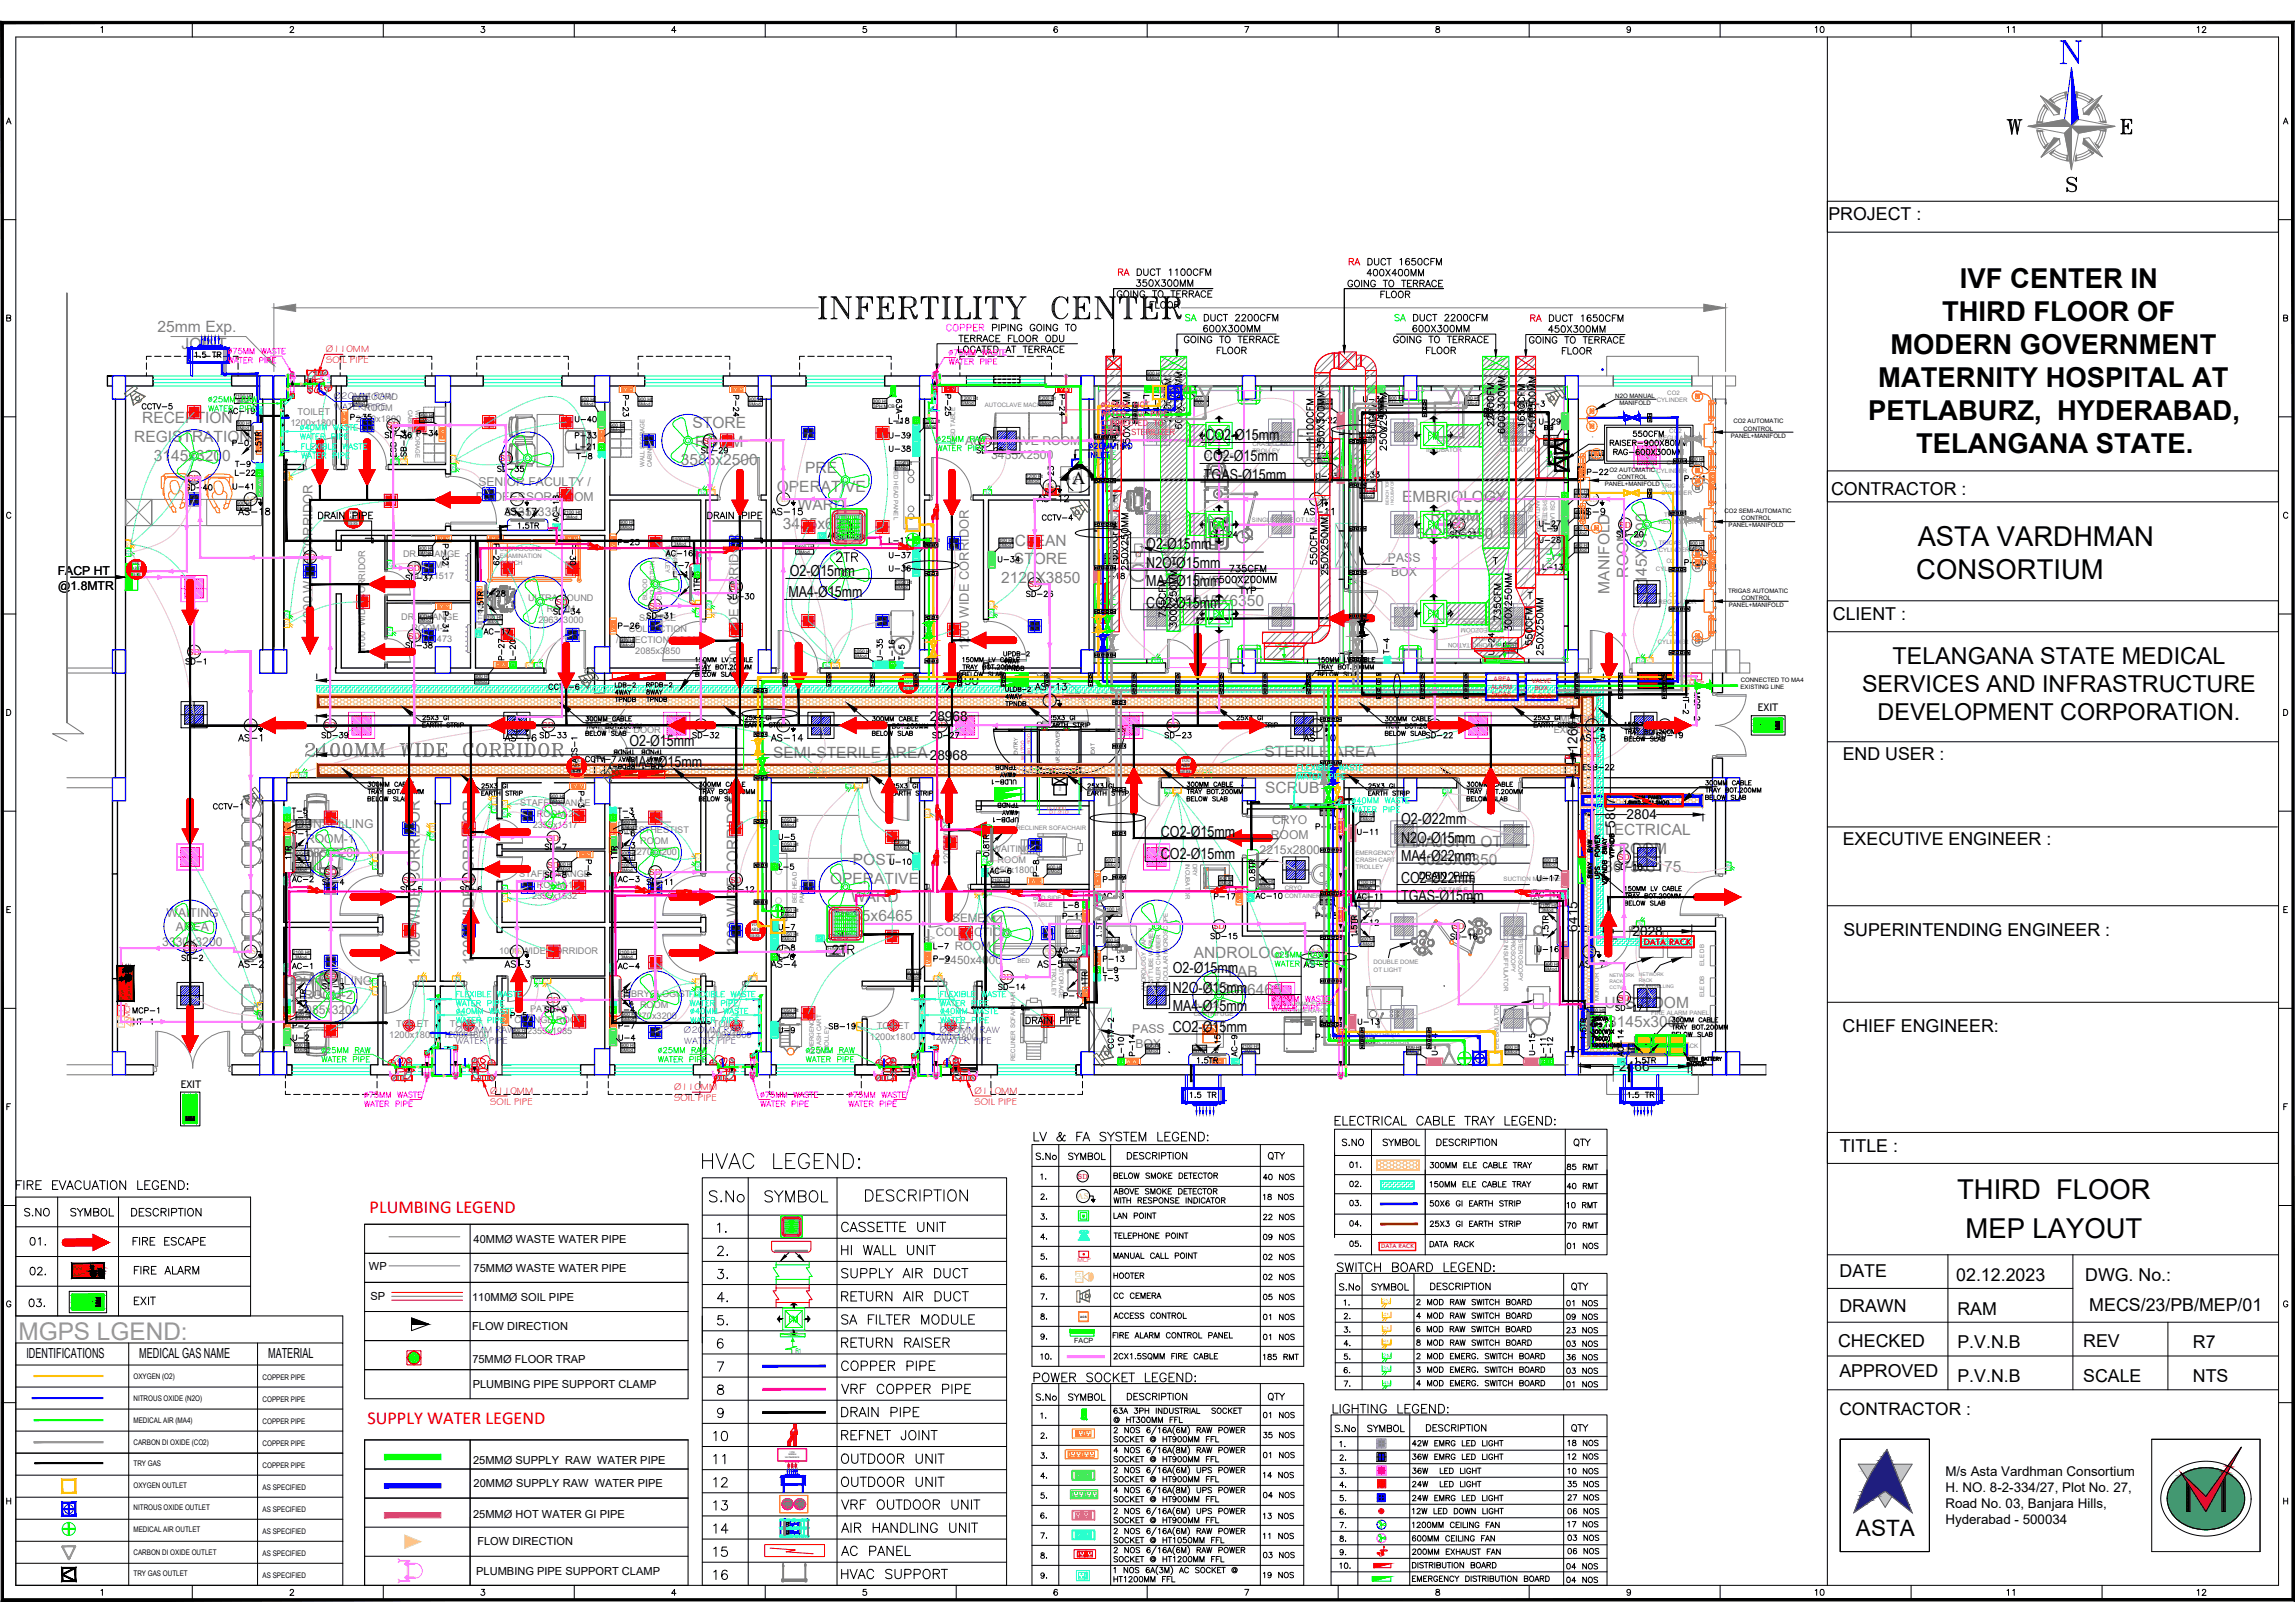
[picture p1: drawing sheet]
<svg xmlns="http://www.w3.org/2000/svg" width="594mm" height="420mm" viewBox="0 0 594 420" stroke-linecap="round" stroke-linejoin="round" font-family="sans-serif">
<defs><g id="words">
<text font-size="7.5" x="181" y="303.4">HVAC LEGEND:</text>
<g font-size="7.1">
<text x="507.4" y="74.5">IVF CENTER IN</text>
<text x="502.7" y="83.1">THIRD FLOOR OF</text>
<text x="489.3" y="91.6">MODERN GOVERNMENT</text>
<text x="486.2" y="100.2">MATERNITY HOSPITAL AT</text>
<text x="483.6" y="108.7">PETLABURZ, HYDERABAD,</text>
<text x="496" y="117.2">TELANGANA STATE.</text>
<text x="496.4" y="141.3">ASTA VARDHMAN</text>
<text x="496" y="149.8">CONSORTIUM</text>
<text x="78.3" y="196.8">2400MM WIDE CORRIDOR</text>
<text x="506.6" y="310.4">THIRD FLOOR</text>
<text x="508.8" y="320.5">MEP LAYOUT</text>
</g>
<g font-size="6.6">
<text x="182.7" y="312.2">S.No</text>
<text x="197.2" y="312.2">SYMBOL</text>
</g>
<text font-size="6.3" fill="#989898" x="4.8" y="346.8">MGPS LGEND:</text>
<text font-size="6.2" x="223.3" y="311.9">DESCRIPTION</text>
<g font-size="6">
<text x="489.9" y="171.9">TELANGANA STATE MEDICAL</text>
<text x="482" y="179.2">SERVICES AND INFRASTRUCTURE</text>
<text x="486" y="186.5">DEVELOPMENT CORPORATION.</text>
</g>
<text font-size="5.8" x="480.4" y="397.6">ASTA</text>
<g font-size="5.7" fill="#0f0">
<text x="215.5" y="146.4">2TR</text>
<text x="214.5" y="248">2TR</text>
</g>
<g font-size="5.7">
<text x="266.7" y="296.3">LV &amp; FA SYSTEM LEGEND:</text>
<text x="217" y="319.6">CASSETTE UNIT</text>
<text x="184.9" y="326">2.</text>
<text x="217" y="325.6">HI WALL UNIT</text>
<text x="184.9" y="332">3.</text>
<text x="217" y="331.6">SUPPLY AIR DUCT</text>
<text x="345.4" y="330.2">SWITCH BOARD LEGEND:</text>
<text x="189.4" y="338" transform="rotate(-90 189.4 338)">4.</text>
<text x="217" y="337.6">RETURN AIR DUCT</text>
<text x="184.9" y="344">5.</text>
<text x="217" y="343.6">SA FILTER MODULE</text>
<text x="217" y="349.6">RETURN RAISER</text>
<text x="217" y="355.6">COPPER PIPE</text>
<text x="217" y="361.6">VRF COPPER PIPE</text>
<text x="217" y="367.6">DRAIN PIPE</text>
<text x="183.8" y="373.9">10</text>
<text x="217" y="373.6">REFNET JOINT</text>
<text x="183.8" y="379.9">11</text>
<text x="217" y="379.6">OUTDOOR UNIT</text>
<text x="183.8" y="385.9">12</text>
<text x="217" y="385.6">OUTDOOR UNIT</text>
<text x="183.8" y="391.9">13</text>
<text x="217" y="391.6">VRF OUTDOOR UNIT</text>
<text x="183.8" y="397.9">14</text>
<text x="217" y="397.6">AIR HANDLING UNIT</text>
<text x="183.8" y="403.9">15</text>
<text x="217" y="403.6">AC PANEL</text>
<text x="183.8" y="409.9">16</text>
<text x="217" y="409.6">HVAC SUPPORT</text>
</g>
<text font-size="5.3" fill="#808080" x="313.3" y="160.9">FM</text>
<text font-size="5.3" fill="#0f0" x="369" y="160.9">FM</text>
<g font-size="5.3">
<text x="344.7" y="292.1">ELECTRICAL CABLE TRAY LEGEND:</text>
<text x="406.4" y="297.7">QTY</text>
<text x="327.4" y="301.3">QTY</text>
<text x="3.5" y="308.7">FIRE EVACUATION LEGEND:</text>
<text x="5.6" y="315.7">S.NO</text>
<text x="17.3" y="315.7">SYMBOL</text>
<text x="189.1" y="320" transform="rotate(-90 189.1 320)">1.</text>
<text x="7.1" y="330.9">02.</text>
<text x="33.9" y="338.7">EXIT</text>
<text x="266.7" y="358.4">POWER SOCKET LEGEND:</text>
<text x="344.3" y="366.5">LIGHTING LEGEND:</text>
</g>
<g font-size="4.9">
<text x="59.3" y="116.4">P-01</text>
<text x="267.8" y="130.9">AS-12</text>
<text x="61" y="134.1">AS-18</text>
<text x="129.8" y="134.1">AS-17</text>
<text x="198.6" y="134.1">AS-15</text>
<text x="336.5" y="134.1">AS-11</text>
<text x="267.1" y="179.6">AS-13</text>
<text x="346.4" y="297.4">S.NO</text>
<text x="357" y="297.4">SYMBOL</text>
<text x="7.1" y="323.1">01.</text>
<text x="33.5" y="323.1">FIRE ESCAPE</text>
<text x="33.9" y="330.6">FIRE ALARM</text>
<text x="345.7" y="334.8">S.No</text>
<text x="354.2" y="334.8">SYMBOL</text>
<text x="406" y="334.8">QTY</text>
<text x="6.7" y="339">03.</text>
<text x="203.6" y="343.3">FM</text>
<text x="267.4" y="363.4">S.No</text>
<text x="327.4" y="363.4">QTY</text>
<text x="344.7" y="371.5">S.No</text>
<text x="406" y="371.5">QTY</text>
</g>
<g font-size="4.9" fill="#0f0">
<text x="313.3" y="114.7">FM</text>
<text x="313.3" y="137.6">FM</text>
<text x="369" y="137.6">FM</text>
<text x="74.8" y="211.7">T-5</text>
<text x="159.1" y="211.7">T-3</text>
<text x="275.9" y="363.4">SYMBOL</text>
</g>
<g font-size="4.9" fill="#808080">
<text x="369" y="114.7">FM</text>
<text x="353.1" y="371.5">SYMBOL</text>
</g>
<text font-size="4.9" fill="#ff7f00" x="408.2" y="134.1">AS-9</text>
<text font-size="4.7" x="277.6" y="125.3">A</text>
<g font-size="4.7" fill="#f00">
<text x="95.7" y="314">PLUMBING LEGEND</text>
<text x="95.1" y="368.8">SUPPLY WATER LEGEND</text>
</g>
<g font-size="4.6">
<text x="473.3" y="56.9">PROJECT :</text>
<text x="474" y="128.2">CONTRACTOR :</text>
<text x="474.4" y="160.5">CLIENT :</text>
<text x="477" y="196.8">END USER :</text>
<text x="477" y="218.9">EXECUTIVE ENGINEER :</text>
<text x="477.2" y="242.3">SUPERINTENDING ENGINEER :</text>
<text x="477" y="267.2">CHIEF ENGINEER:</text>
<text x="476.2" y="298.1">TITLE :</text>
<text x="476.2" y="330.6">DATE</text>
<text x="506.4" y="331.5">02.12.2023</text>
<text x="539.8" y="331.5">DWG. No.:</text>
<text x="476.1" y="339.6">DRAWN</text>
<text x="506.7" y="340.3">RAM</text>
<text x="540.8" y="339.4">MECS/23/PB/MEP/01</text>
<text x="475.8" y="348.8">CHECKED</text>
<text x="506.7" y="349.1">P.V.N.B</text>
<text x="539.3" y="348.7">REV</text>
<text x="567.6" y="349.1">R7</text>
<text x="476.1" y="356.6">APPROVED</text>
<text x="506.7" y="357.8">P.V.N.B</text>
<text x="539.3" y="357.7">SCALE</text>
<text x="567.6" y="357.8">NTS</text>
</g>
<text font-size="4.5" x="476.2" y="366.4">CONTRACTOR :</text>
<g font-size="4.4">
<text x="468.8" y="9.2">10</text>
<text x="518.6" y="9.2">11</text>
<text x="568" y="9.2">12</text>
<text x="36" y="106.9">CCTV-5</text>
<text x="352.1" y="104.8">U-31</text>
<text x="391.2" y="106.2">CCTV-3</text>
<text x="107.2" y="113.6">P-34</text>
<text x="148.2" y="110.1">U-40</text>
<text x="164" y="108.7" transform="rotate(-90 164 108.7)">P-23</text>
<text x="192.6" y="108.7" transform="rotate(-90 192.6 108.7)">P-24</text>
<text x="229.3" y="110.4">L-18</text>
<text x="234.6" y="110.4" transform="rotate(-90 234.6 110.4)">63A-1</text>
<text x="339.7" y="110.4">U-22</text>
<text x="350.7" y="109.7">U-32</text>
<text x="387.7" y="109" transform="rotate(-90 387.7 109)">U-30</text>
<text x="397.6" y="110.8">U-29</text>
<text x="98.8" y="114.3">SD-36</text>
<text x="103.7" y="118.9" transform="rotate(-90 103.7 118.9)">ESB-39</text>
<text x="106.5" y="118.9" transform="rotate(-90 106.5 118.9)">SB-34</text>
<text x="148.5" y="119.6">T-8</text>
<text x="180.6" y="118.2">SD-29</text>
<text x="128.1" y="123.1">SD-35</text>
<text x="350.7" y="124.5">U-33</text>
<text x="409.9" y="123.8">P-22</text>
<text x="47.3" y="127.7">SD-40</text>
<text x="274.1" y="127" transform="rotate(-90 274.1 127)">P-23</text>
<text x="268.8" y="135.5">CCTV-4</text>
<text x="159.1" y="141.8">P-25</text>
<text x="398.6" y="138.3">L-9</text>
<text x="417.7" y="140.1">SD-20</text>
<text x="171.4" y="145">AC-16</text>
<text x="257.5" y="146.4">U-34</text>
<text x="435.3" y="147.1">P-20</text>
<text x="124.5" y="155.2">P-28</text>
<text x="173.6" y="150.3">L-19</text>
<text x="182.4" y="153.8" transform="rotate(-90 182.4 153.8)">1TR</text>
<text x="187.3" y="155.9">SD-30</text>
<text x="264.9" y="155.2">SD-26</text>
<text x="284.7" y="150.6">U-18</text>
<text x="142.5" y="159.8">SD-34</text>
<text x="166.5" y="160.9">SD-31</text>
<text x="159.1" y="163.7">P-26</text>
<text x="47.3" y="172.9">SD-1</text>
<text x="134.8" y="171.8" transform="rotate(-90 134.8 171.8)">L-20</text>
<text x="229.7" y="171.8" transform="rotate(-90 229.7 171.8)">U-35</text>
<text x="232.8" y="171.8" transform="rotate(-90 232.8 171.8)">L-16</text>
<text x="235.3" y="171.8" transform="rotate(-90 235.3 171.8)">T-5</text>
<text x="360.9" y="170" transform="rotate(-90 360.9 170)">T-4</text>
<text x="82.5" y="191.9">SD-39</text>
<text x="240.6" y="191.9">SD-27</text>
<text x="300.6" y="191.9">SD-23</text>
<text x="61" y="192.6">AS-1</text>
<text x="129.8" y="192.6">AS-16</text>
<text x="150.6" y="197.9">CCTV-7</text>
<text x="198.6" y="192.6">AS-14</text>
<text x="336.5" y="192.6">AS-10</text>
<text x="408.2" y="192.6">AS-8</text>
<text x="54.3" y="210.3">CCTV-1</text>
<text x="75.1" y="213.1">L-1</text>
<text x="159.5" y="213.1">L-3</text>
<text x="339.7" y="215.5">P-19</text>
<text x="75.1" y="217.3">P-1</text>
<text x="75.1" y="220.5">U-1</text>
<text x="140.4" y="220.8">SD-7</text>
<text x="159.5" y="217.3">P-6</text>
<text x="159.5" y="220.5">U-3</text>
<text x="200.7" y="218.4">U-5</text>
<text x="350.7" y="217">U-11</text>
<text x="76.6" y="223.3" transform="rotate(-90 76.6 223.3)">1TR</text>
<text x="140.4" y="227.9">SD-8</text>
<text x="160.9" y="223.3" transform="rotate(-90 160.9 223.3)">1TR</text>
<text x="200.7" y="226.1">L-5</text>
<text x="229.7" y="224.7">U-10</text>
<text x="270.2" y="227.5" transform="rotate(-90 270.2 227.5)">P-8</text>
<text x="417.3" y="226.1">SD-18</text>
<text x="103" y="231.8">SD-5</text>
<text x="118.2" y="231.8">SD-6</text>
<text x="187.3" y="231.8">SD-12</text>
<text x="284.7" y="229.3">P-12</text>
<text x="350.3" y="233.5">AC-11</text>
<text x="366.5" y="228.2">DRAIN PIPE</text>
<text x="397.2" y="229">U-17</text>
<text x="339.7" y="238.5">P-18</text>
<text x="312.6" y="243.8">SD-15</text>
<text x="350.7" y="240.2">U-12</text>
<text x="374.6" y="244.1">SD-16</text>
<text x="46.2" y="249.4">SD-2</text>
<text x="61" y="251.2">AS-2</text>
<text x="74.8" y="251.5">AC-1</text>
<text x="129.8" y="251.2">AS-3</text>
<text x="159.1" y="251.5">AC-4</text>
<text x="200.7" y="246.9">U-8</text>
<text x="200.7" y="249.4">L-6</text>
<text x="240.9" y="246.6">L-7</text>
<text x="267.8" y="251.2">AS-5</text>
<text x="284.7" y="249.8">P-13</text>
<text x="82.5" y="256.8">SD-3</text>
<text x="282.6" y="255.8" transform="rotate(-90 282.6 255.8)">1TR</text>
<text x="284.7" y="254.7">T-3</text>
<text x="33.5" y="263.2">MCP-1</text>
<text x="75.1" y="262.8">L-2</text>
<text x="80.4" y="260.3" transform="rotate(-90 80.4 260.3)">1TR</text>
<text x="140.4" y="262.8">SD-9</text>
<text x="159.1" y="261.4">T-4</text>
<text x="164.4" y="260.3" transform="rotate(-90 164.4 260.3)">1TR</text>
<text x="274.5" y="259.3">P-10</text>
<text x="417.3" y="262.5">SD-17</text>
<text x="33.9" y="266">HT-1</text>
<text x="200.7" y="268.1">U-9</text>
<text x="213.8" y="267.4">SB-19</text>
<text x="339.7" y="269.9">P-16</text>
<text x="350.7" y="266">U-13</text>
<text x="409.9" y="266.7">AC-13</text>
<text x="75.1" y="270.2">U-2</text>
<text x="159.5" y="270.2">U-4</text>
<text x="289.6" y="272.3" transform="rotate(-90 289.6 272.3)">CCTV-2</text>
<text x="292.1" y="274.5" transform="rotate(-90 292.1 274.5)">L-10</text>
<text x="317.1" y="274.1" transform="rotate(-90 317.1 274.1)">P-15</text>
<text x="321.4" y="274.5" transform="rotate(-90 321.4 274.5)">AC-9</text>
<text x="373.2" y="274.1" transform="rotate(-90 373.2 274.1)">U-14</text>
<text x="401.5" y="274.5" transform="rotate(-90 401.5 274.5)">L-11</text>
<text x="267.4" y="300.9">S.No</text>
<text x="275.9" y="300.9">SYMBOL</text>
<text x="348.5" y="303">01.</text>
<text x="404.6" y="303.7">85 RMT</text>
<text x="268.5" y="311.5">2.</text>
<text x="272" y="306.2" transform="rotate(-90 272 306.2)">1.</text>
<text x="326.3" y="311.5">18 NOS</text>
<text x="326.3" y="306.2">40 NOS</text>
<text x="348.5" y="308">02.</text>
<text x="404.6" y="308.7">40 RMT</text>
<text x="268.5" y="316.4">3.</text>
<text x="326.3" y="316.8">22 NOS</text>
<text x="348.5" y="312.9">03.</text>
<text x="404.6" y="313.6">10 RMT</text>
<text x="268.5" y="321.7">4.</text>
<text x="326.3" y="321.7">09 NOS</text>
<text x="348.5" y="318.2">04.</text>
<text x="348.5" y="323.5">05.</text>
<text x="404.6" y="318.9">70 RMT</text>
<text x="268.5" y="327">5.</text>
<text x="326.3" y="327">02 NOS</text>
<text x="404.6" y="324.2">01 NOS</text>
<text x="268.5" y="332">6.</text>
<text x="287.5" y="332">HOOTER</text>
<text x="326.3" y="332.3">02 NOS</text>
<text x="268.5" y="337.3">7.</text>
<text x="326.3" y="337.3">05 NOS</text>
<text x="347.1" y="338.7">1.</text>
<text x="404.6" y="339">01 NOS</text>
<text x="268.5" y="342.5">8.</text>
<text x="268.5" y="347.5">9.</text>
<text x="326.3" y="342.5">01 NOS</text>
<text x="326.3" y="347.8">01 NOS</text>
<text x="347.1" y="342.2">2.</text>
<text x="347.1" y="345.7">3.</text>
<text x="404.6" y="342.5">09 NOS</text>
<text x="404.6" y="346.1">23 NOS</text>
<text x="268.5" y="352.8">10.</text>
<text x="347.1" y="349.2">4.</text>
<text x="404.6" y="349.6">03 NOS</text>
<text x="347.1" y="356.3">6.</text>
<text x="347.1" y="359.8">7.</text>
<text x="404.6" y="356.3">03 NOS</text>
<text x="404.6" y="359.8">01 NOS</text>
<text x="268.5" y="367.9">1.</text>
<text x="326.3" y="367.9">01 NOS</text>
<text x="268.5" y="373.2">2.</text>
<text x="326.3" y="373.2">35 NOS</text>
<text x="405" y="375">18 NOS</text>
<text x="268.5" y="378.5">3.</text>
<text x="268.5" y="383.5">4.</text>
<text x="326.3" y="383.5">14 NOS</text>
<text x="326.3" y="378.2">01 NOS</text>
<text x="346.1" y="382.4">3.</text>
<text x="405" y="378.5">12 NOS</text>
<text x="405" y="382.4">10 NOS</text>
<text x="268.5" y="388.8">5.</text>
<text x="326.3" y="388.8">04 NOS</text>
<text x="346.1" y="385.9">4.</text>
<text x="346.1" y="389.5">5.</text>
<text x="405" y="385.9">35 NOS</text>
<text x="405" y="389.1">27 NOS</text>
<text x="268.5" y="394.1">6.</text>
<text x="326.3" y="394.1">13 NOS</text>
<text x="346.1" y="393">6.</text>
<text x="405" y="392.6">06 NOS</text>
<text x="268.5" y="399">7.</text>
<text x="326.3" y="399.3">11 NOS</text>
<text x="346.1" y="396.5">7.</text>
<text x="346.1" y="400">8.</text>
<text x="405" y="396.2">17 NOS</text>
<text x="405" y="399.7">03 NOS</text>
<text x="268.5" y="404.3">8.</text>
<text x="326.3" y="404.3">03 NOS</text>
<text x="346.1" y="403.6">9.</text>
<text x="404.6" y="407.1">04 NOS</text>
<text x="405" y="403.2">06 NOS</text>
<text x="268.5" y="409.6">9.</text>
<text x="326.3" y="409.2">19 NOS</text>
<text x="404.6" y="410.6">04 NOS</text>
<text x="468.8" y="413.8">10</text>
<text x="518.6" y="413.8">11</text>
<text x="568" y="413.8">12</text>
</g>
<g font-size="4.4" fill="#00ff3f">
<text x="58.2" y="107.9">AC-19</text>
<text x="251.9" y="118.2">SD-25</text>
<text x="336.5" y="251.2">AS-6</text>
</g>
<g font-size="4.4" fill="#0ff">
<text x="90" y="109.7">P-35</text>
<text x="257.5" y="257.2">SD-14</text>
<text x="131.2" y="264.6">P-5</text>
</g>
<g font-size="4.4" fill="#f00">
<text x="247.3" y="108.3" transform="rotate(-90 247.3 108.3)">P-25</text>
<text x="229.3" y="114.3">U-39</text>
<text x="215.9" y="140.4">SD-28</text>
<text x="173.6" y="147.8">T-7</text>
<text x="104.1" y="151.3">SD-37</text>
<text x="104.1" y="168.6">SD-38</text>
<text x="141.1" y="179.2">CCTV-6</text>
<text x="438.5" y="185.6" transform="rotate(-90 438.5 185.6)">HT-2</text>
<text x="139" y="191.9">SD-33</text>
<text x="178.5" y="191.9">SD-32</text>
<text x="368.3" y="191.9">SD-22</text>
<text x="427.9" y="191.9">SD-19</text>
<text x="150.6" y="198.3" transform="rotate(-90 150.6 198.3)">ACS-1</text>
<text x="82.5" y="230">SD-4</text>
<text x="166.5" y="230">SD-11</text>
<text x="313.6" y="233.5">P-17</text>
<text x="396.2" y="233.2">AC-12</text>
<text x="274.5" y="236">L-8</text>
<text x="213.1" y="244.1">AC-5</text>
<text x="215.9" y="243.4">SD-13</text>
<text x="273" y="247.6">AC-7</text>
<text x="407.8" y="251.2">AS-7</text>
<text x="75.1" y="267.1">P-2</text>
<text x="159.5" y="267.1">P-7</text>
</g>
<g font-size="4.4" fill="#f75178">
<text x="276.9" y="108.7" transform="rotate(-90 276.9 108.7)">P-24</text>
<text x="298.8" y="108.3" transform="rotate(-90 298.8 108.3)">L-14</text>
<text x="301.3" y="108.3" transform="rotate(-90 301.3 108.3)">L-15</text>
<text x="304.1" y="108.7" transform="rotate(-90 304.1 108.7)">U-20</text>
</g>
<g font-size="4.4" fill="#0f0">
<text x="308" y="108.3" transform="rotate(-90 308 108.3)">U-21</text>
<text x="148.2" y="117.1">L-21</text>
<text x="60" y="123.8">L-22</text>
<text x="229.3" y="141.5">L-17</text>
<text x="441.3" y="187.3" transform="rotate(-90 441.3 187.3)">MCP-2</text>
<text x="255.4" y="227.2">AC-6</text>
<text x="324.2" y="233.5">AC-10</text>
<text x="74.8" y="261.4">T-2</text>
</g>
<g font-size="4.4" fill="#6edd00">
<text x="148.2" y="114.3">P-33</text>
<text x="59.6" y="127.7">U-41</text>
</g>
<g font-size="4.4" fill="#00bfff">
<text x="229.3" y="117.8">U-38</text>
<text x="229.3" y="148.9">U-36</text>
<text x="229.3" y="145.3">U-37</text>
</g>
<g font-size="4.4" fill="#00f">
<text x="284.7" y="117.1">U-19</text>
<text x="60" y="121.7">T-9</text>
<text x="145.7" y="135.8" transform="rotate(-90 145.7 135.8)">AC-18</text>
<text x="124.5" y="165.1">AC-17</text>
<text x="397.2" y="247.3">U-16</text>
<text x="421.6" y="274.5" transform="rotate(-90 421.6 274.5)">AC-14</text>
</g>
<g font-size="4.4" fill="#808080">
<text x="339.7" y="124.9">U-23</text>
<text x="312.6" y="140.1">SD-24</text>
<text x="374.6" y="140.1">SD-21</text>
<text x="397.6" y="141.5">U-28</text>
<text x="398.6" y="148.5">L-13</text>
<text x="388.1" y="170.4" transform="rotate(-90 388.1 170.4)">U-24</text>
</g>
<g font-size="4.4" fill="#ff7f00">
<text x="435.3" y="125.6">P-21</text>
<text x="117.1" y="147.1" transform="rotate(-90 117.1 147.1)">P-32</text>
<text x="130.5" y="147.1" transform="rotate(-90 130.5 147.1)">P-29</text>
<text x="150.3" y="147.1" transform="rotate(-90 150.3 147.1)">P-30</text>
<text x="117.1" y="164.4" transform="rotate(-90 117.1 164.4)">P-31</text>
<text x="131.6" y="171.8" transform="rotate(-90 131.6 171.8)">P-27</text>
<text x="152.4" y="209.9" transform="rotate(-90 152.4 209.9)">P-3</text>
<text x="154.2" y="227.5" transform="rotate(-90 154.2 227.5)">P-4</text>
<text x="274.5" y="238.8">P-11</text>
<text x="240.9" y="249.8">P-9</text>
<text x="284.7" y="252.6">L-9</text>
<text x="294.9" y="274.1" transform="rotate(-90 294.9 274.1)">P-14</text>
</g>
<text font-size="4.4" fill="#545454" x="397.6" y="137.2">U-27</text>
<text font-size="4.4" fill="#00ceb6" x="213.4" y="140.1">AC-15</text>
<text font-size="4.4" fill="#ff7fff" x="408.9" y="200">ESB-22</text>
<g font-size="4.4" fill="#f0f">
<text x="74.8" y="229.3">AC-2</text>
<text x="159.1" y="229.3">AC-3</text>
</g>
<text font-size="4.4" fill="#989898" x="284.3" y="233.5">AC-8</text>
<text font-size="4.4" fill="#ffbf00" x="200.7" y="241.7">U-7</text>
<text font-size="4.4" fill="#dd6ec1" x="398.6" y="274.1" transform="rotate(-90 398.6 274.1)">U-15</text>
<g font-size="4" fill="#808080">
<text x="40.8" y="86">25mm Exp.</text>
<text x="47" y="90.2">JOINT</text>
<text x="36.8" y="109.6">RECEPTION /</text>
<text x="179.3" y="110.8">STORE</text>
<text x="34.7" y="114.4">REGISTRATION</text>
<text x="39.9" y="119.2">3145x3200</text>
<text x="179.9" y="115.6">ROOM</text>
<text x="176.3" y="120.4">3585x2500</text>
<text x="208.4" y="122.4">PRE</text>
<text x="201.1" y="127.2">OPERATIVE</text>
<text x="362.9" y="129.9">EMBRIOLOGY</text>
<text x="202.6" y="136.9">3435x6350</text>
<text x="206.5" y="132">WARD</text>
<text x="370.3" y="134.7">ROOM</text>
<text x="262.7" y="141.3">CLEAN</text>
<text x="366.7" y="139.6">5025x6350</text>
<text x="262.5" y="146.1">STORE</text>
<text x="421.5" y="149.5" transform="rotate(-90 421.5 149.5)">ROOM</text>
<text x="259.1" y="150.9">2120X3850</text>
<text x="309.8" y="152">IVF - OT</text>
<text x="416.6" y="153.7" transform="rotate(-90 416.6 153.7)">MANIFOLD</text>
<text x="426.3" y="153.5" transform="rotate(-90 426.3 153.5)">3145X3100</text>
<text x="306.7" y="156.8">5915X6350</text>
<text x="200.1" y="196.3">SEMI-STERILE AREA</text>
<text x="327.4" y="196.1">STERILE AREA</text>
<text x="327.5" y="205.3">SCRUB</text>
<text x="365.6" y="219.2">MAJOR - OT</text>
<text x="412.8" y="216.2">ELECTRICAL</text>
<text x="419.1" y="221">ROOM</text>
<text x="220.8" y="223.9">POST</text>
<text x="367" y="224">5025X6350</text>
<text x="415.4" y="225.8">3075x3175</text>
<text x="214.9" y="228.7">OPERATIVE</text>
<text x="220.3" y="233.5">WARD</text>
<text x="216.4" y="238.3">3585x6465</text>
<text x="309" y="248">ANDROLOGY</text>
<text x="311.9" y="257.6">5730x6465</text>
<text x="318" y="252.8">LAB</text>
<text x="415.3" y="261.1">UPS ROOM</text>
<text x="416.3" y="265.9">3145x3060</text>
</g>
<g font-size="4">
<text x="404.6" y="352.8">36 NOS</text>
<text x="349.2" y="375.4" transform="rotate(-90 349.2 375.4)">1.</text>
</g>
<g font-size="3.9">
<text x="311.7" y="119.5">CO2-Ø15mm</text>
<text x="312" y="114">CO2-Ø15mm</text>
<text x="311.7" y="124.3">TGAS-Ø15mm</text>
<text x="296.7" y="142.1">O2-Ø15mm</text>
<text x="204.4" y="149.2">O2-Ø15mm</text>
<text x="296.7" y="147.1">N2O-Ø15mm</text>
<text x="204.1" y="154.6">MA4-Ø15mm</text>
<text x="296.7" y="151.8">MA4-Ø15mm</text>
<text x="296.7" y="157.3">CO2-Ø15mm</text>
<text x="162.9" y="193.2">O2-Ø15mm</text>
<text x="162.6" y="198.6">MA4-Ø15mm</text>
<text x="362.7" y="213.2">O2-Ø22mm</text>
<text x="300.5" y="216.6">CO2-Ø15mm</text>
<text x="362.7" y="218.3">N2O-Ø15mm</text>
<text x="300.5" y="222.5">CO2-Ø15mm</text>
<text x="362.7" y="222.9">MA4-Ø22mm</text>
<text x="362.7" y="228.5">CO2-Ø22mm</text>
<text x="362.7" y="233.3">TGAS-Ø15mm</text>
<text x="303.6" y="251.9">O2-Ø15mm</text>
<text x="303.6" y="257">N2O-Ø15mm</text>
<text x="303.6" y="261.6">MA4-Ø15mm</text>
<text x="303.6" y="267.2">CO2-Ø15mm</text>
</g>
<g font-size="3.9" fill="#808080">
<text x="108.7" y="249.8" transform="rotate(-90 108.7 249.8)">1200 WIDE CORRIDOR</text>
<text x="122.7" y="249.8" transform="rotate(-90 122.7 249.8)">1300 WIDE CORRIDOR</text>
<text x="191" y="247.2" transform="rotate(-90 191 247.2)">1200 WIDE CORRIDOR</text>
</g>
<g font-size="3.6">
<text x="6.8" y="351.7">IDENTIFICATIONS</text>
<text x="36.1" y="351.7">MEDICAL GAS NAME</text>
<text x="69.4" y="351.7">MATERIAL</text>
</g>
<g font-size="3.5">
<text x="243.6" y="177.4">29490</text>
<text x="240.7" y="186.6">28968</text>
<text x="240.7" y="196.7">28968</text>
<text x="408.4" y="194.6" transform="rotate(-90 408.4 194.6)">1266</text>
<text x="418.1" y="214.2" transform="rotate(-90 418.1 214.2)">5807</text>
<text x="421.1" y="212.1">2804</text>
<text x="408.4" y="241.2" transform="rotate(-90 408.4 241.2)">6415</text>
<text x="422.6" y="242.3">2028</text>
<text x="419.2" y="277.3">2466</text>
<text x="503.6" y="382.1">M/s Asta Vardhman Consortium</text>
<text x="503.6" y="386.3">H. NO. 8-2-334/27, Plot No. 27,</text>
<text x="503.6" y="394.6">Hyderabad - 500034</text>
<text x="503.6" y="390.4">Road No. 03, Banjara Hills,</text>
</g>
<g font-size="3.4" fill="#808080">
<text x="80.9" y="161.8" transform="rotate(-90 80.9 161.8)">1200 WIDE CORRIDOR</text>
<text x="250.8" y="168.3" transform="rotate(-90 250.8 168.3)">1200 WIDE CORRIDOR</text>
<text x="191.1" y="174.6" transform="rotate(-90 191.1 174.6)">1200 WIDE CORRIDOR</text>
</g>
<g font-size="3.2" fill="#808080">
<text x="249.8" y="115.1">AUTOCLAVE ROOM</text>
<text x="256.6" y="118.9">3435X2500</text>
<text x="123.8" y="125.9">SENIOR FACULTY /</text>
<text x="123.2" y="129.7">PROFESSOR ROOM</text>
<text x="130.6" y="133.5">3535x3350</text>
<text x="359.3" y="145.4">PASS</text>
<text x="360.1" y="149.2">BOX</text>
<text x="74.1" y="214.3">COUNSELLING</text>
<text x="329.3" y="213.4">CRYO</text>
<text x="77.6" y="221.9">2085x3200</text>
<text x="79.2" y="218.1">ROOM-1</text>
<text x="326.1" y="221">2215x2800</text>
<text x="328.9" y="217.2">ROOM</text>
<text x="43.1" y="237.3">WAITING</text>
<text x="42" y="244.8">3330x3200</text>
<text x="45.5" y="241">AREA</text>
<text x="73.8" y="254.9">COUNSELLING</text>
<text x="77.3" y="262.5">2085x3200</text>
<text x="78.7" y="258.7">ROOM-2</text>
<text x="293.1" y="267.4">PASS</text>
<text x="293.9" y="271.2">BOX</text>
</g>
<g font-size="3.2">
<text x="15" y="148.9">FACP HT</text>
<text x="15.1" y="152.7">@1.8MTR</text>
</g>
<g font-size="3" fill="#808080">
<text x="246.5" y="238.7">SEMEN</text>
<text x="242.3" y="242.3">COLLECTION</text>
<text x="247.1" y="246">ROOM</text>
<text x="244.4" y="249.6">2450x4000</text>
</g>
<g font-size="2.9">
<text x="122.6" y="321.7">40MMØ WASTE WATER PIPE</text>
<text x="95.5" y="328.9">WP</text>
<text x="122.6" y="329.2">75MMØ WASTE WATER PIPE</text>
<text x="95.9" y="336.5">SP</text>
<text x="122.2" y="336.9">110MMØ SOIL PIPE</text>
<text x="122.2" y="344.4">FLOW DIRECTION</text>
<text x="122.3" y="352.9">75MMØ FLOOR TRAP</text>
<text x="122.4" y="359.4">PLUMBING PIPE SUPPORT CLAMP</text>
<text x="122.5" y="379.1">25MMØ SUPPLY RAW WATER PIPE</text>
<text x="122.6" y="385.1">20MMØ SUPPLY RAW WATER PIPE</text>
<text x="122.5" y="392.9">25MMØ HOT WATER GI PIPE</text>
<text x="123.6" y="399.9">FLOW DIRECTION</text>
<text x="123.3" y="407.7">PLUMBING PIPE SUPPORT CLAMP</text>
</g>
<g font-size="2.7">
<text x="455" y="184.1">EXIT</text>
<text x="46.8" y="281.6">EXIT</text>
</g>
<text font-size="2.6" fill="#f00" x="425.5" y="244.5">DATA RACK</text>
<g font-size="2.5" fill="#f00">
<text x="84.4" y="91.1">Ø110MM</text>
<text x="84.4" y="94">SOIL PIPE</text>
<text x="126.9" y="283.1">Ø110MM</text>
<text x="126.9" y="286">SOIL PIPE</text>
<text x="174.5" y="282.2">Ø110MM</text>
<text x="174.5" y="285">SOIL PIPE</text>
<text x="252.2" y="283.1">Ø110MM</text>
<text x="252.3" y="286">SOIL PIPE</text>
</g>
<g font-size="2.5" fill="#00f">
<text x="86.4" y="103.4">Ø20MM RAW</text>
<text x="86.5" y="106.2">WATER PIPE</text>
<text x="117.9" y="267.3">Ø20MM RAW</text>
<text x="177" y="267.3">Ø20MM RAW</text>
<text x="243.3" y="267.3">Ø20MM RAW</text>
<text x="118" y="270.2">WATER PIPE</text>
<text x="177.1" y="270.2">WATER PIPE</text>
<text x="243.3" y="270.2">WATER PIPE</text>
</g>
<g font-size="2.4" fill="#808080">
<text x="77" y="107.4">TOILET</text>
<text x="92.8" y="103.4">RECORD</text>
<text x="94.3" y="106.3">ROOM</text>
<text x="75.2" y="110.3">1200x1800</text>
<text x="92.1" y="109.1">2390x1800</text>
<text x="104.3" y="144.2">DR. CHANGE</text>
<text x="105.8" y="149.8">1912x1517</text>
<text x="107.2" y="147">ROOM-1</text>
<text x="136.7" y="155.5">ULTRA SOUND</text>
<text x="103.8" y="160.6">DR. CHANGE</text>
<text x="139.4" y="161.2">2963x3000</text>
<text x="141.5" y="158.4">ROOM</text>
<text x="165.5" y="160.6">SAMPLE</text>
<text x="105.3" y="166.3">1912x1473</text>
<text x="106.5" y="163.4">ROOM-2</text>
<text x="159.5" y="166.4">/ INJECTION ROOM</text>
<text x="162.8" y="163.5">COLLECTION</text>
<text x="94.5" y="168.7" transform="rotate(-90 94.5 168.7)">1000 WIDE CORRIDOR</text>
<text x="164.4" y="169.2">2085x3850</text>
<text x="261" y="181.3">ACCESS CONTROL DOOR</text>
<text x="151.8" y="189.7">CONTROL DOOR</text>
<text x="151.9" y="186.9">ACCESS</text>
<text x="402.2" y="186.9">EMERGENCY</text>
<text x="402.2" y="189.8">EXIT DOOR</text>
<text x="134.6" y="208.7">STAFF CHANGE</text>
<text x="137.9" y="214.4">2355x1517</text>
<text x="139" y="211.6">ROOM-2</text>
<text x="160.5" y="215.6">ANESTHESTIST</text>
<text x="163.6" y="221.3">2270x3200</text>
<text x="165.7" y="218.5">ROOM</text>
<text x="256.9" y="220.4">WAITING</text>
<text x="134.4" y="227.1">STAFF CHANGE</text>
<text x="246" y="224" transform="rotate(-90 246 224)">1200 WIDE</text>
<text x="256.1" y="226.1">2450x1800</text>
<text x="258.2" y="223.3">ROOM</text>
<text x="137.7" y="232.7">2355x1632</text>
<text x="138.9" y="229.9">ROOM-1</text>
<text x="129.2" y="246.9">1000 WIDE CORRIDOR</text>
<text x="137.2" y="262">PATIENT</text>
<text x="159.8" y="258.2">EMBRYOLOGIST</text>
<text x="163.5" y="263.9">2270x3200</text>
<text x="165.7" y="261">ROOM</text>
<text x="100.8" y="268.7">1200x1800</text>
<text x="102.6" y="265.9">TOILET</text>
<text x="114.7" y="268.7">1200x1800</text>
<text x="116.5" y="265.9">TOILET</text>
<text x="133.2" y="264.9">CHANGE ROOM</text>
<text x="136.4" y="267.7">2355x1985</text>
<text x="182.7" y="268.7">1200x1800</text>
<text x="184.5" y="265.9">TOILET</text>
<text x="225.2" y="269.2">1200x1800</text>
<text x="227" y="266.3">TOILET</text>
<text x="241" y="269.2">1200x1800</text>
<text x="242.8" y="266.3">TOILET</text>
</g>
<g font-size="2.3" fill="#f00">
<text x="101.7" y="110.9">D</text>
<text x="130.8" y="119.4">D</text>
<text x="183.6" y="114.8">D</text>
<text x="254.9" y="114.8">D</text>
<text x="218.7" y="137.2">D</text>
<text x="315.5" y="136.6">D</text>
<text x="420.6" y="136.6">D</text>
<text x="80.1" y="144.9">D</text>
<text x="107.1" y="147.8">D</text>
<text x="190.4" y="152.6">D</text>
<text x="145.4" y="156.5">D</text>
<text x="107.1" y="165.3">D</text>
<text x="143.1" y="217.6">D</text>
<text x="85.5" y="226.6">D</text>
<text x="143.1" y="224.7">D</text>
<text x="169.5" y="226.6">D</text>
<text x="105.8" y="228.5">D</text>
<text x="190.4" y="228.5">D</text>
<text x="377.5" y="240.6">D</text>
<text x="49.1" y="246.2">D</text>
<text x="85.5" y="253.6">D</text>
</g>
<g font-size="2.3" fill="#dddd6e">
<text x="63.3" y="129.9">AS</text>
<text x="132.3" y="129.9">AS</text>
<text x="201.2" y="129.9">AS</text>
<text x="270.2" y="126.5">AS</text>
<text x="339.1" y="129.9">AS</text>
<text x="410.6" y="129.9">AS</text>
<text x="270.2" y="182.1">AS</text>
<text x="63.3" y="188.5">AS</text>
<text x="132.3" y="188.5">AS</text>
<text x="201.2" y="188.5">AS</text>
<text x="339.1" y="188.5">AS</text>
<text x="410.6" y="188.5">AS</text>
<text x="63.3" y="247.1">AS</text>
<text x="132.3" y="247.1">AS</text>
<text x="201.2" y="247.1">AS</text>
<text x="270.2" y="247.1">AS</text>
<text x="339.1" y="247.1">AS</text>
<text x="409.8" y="247.1">AS</text>
<text x="278.8" y="310.3">AS</text>
</g>
<g font-size="2.1" fill="#f00">
<text x="100.3" y="110.9">S</text>
<text x="129.4" y="119.4">S</text>
<text x="182.2" y="114.8">S</text>
<text x="253.5" y="114.8">S</text>
<text x="48.7" y="124.4">SD</text>
<text x="217.3" y="137.2">S</text>
<text x="314" y="136.6">S</text>
<text x="376.1" y="136.6">SD</text>
<text x="419.1" y="136.6">S</text>
<text x="78.7" y="144.9">S</text>
<text x="105.7" y="147.8">S</text>
<text x="189" y="152.6">S</text>
<text x="266.3" y="152">SD</text>
<text x="143.9" y="156.5">S</text>
<text x="168.1" y="157.6">SD</text>
<text x="105.7" y="165.3">S</text>
<text x="48.7" y="169.5">SD</text>
<text x="83.9" y="188.6">SD</text>
<text x="140.4" y="188.6">SD</text>
<text x="179.9" y="188.6">SD</text>
<text x="242" y="188.6">SD</text>
<text x="302.2" y="188.6">SD</text>
<text x="369.8" y="188.6">SD</text>
<text x="429.4" y="188.6">SD</text>
<text x="141.7" y="217.6">S</text>
<text x="84.1" y="226.6">S</text>
<text x="141.7" y="224.7">S</text>
<text x="168.1" y="226.6">S</text>
<text x="418.8" y="222.6">SD</text>
<text x="104.4" y="228.5">S</text>
<text x="119.8" y="228.5">SD</text>
<text x="189" y="228.5">S</text>
<text x="314" y="240.6">SD</text>
<text x="376.1" y="240.6">S</text>
<text x="47.7" y="246.2">S</text>
<text x="84.1" y="253.6">S</text>
<text x="259.1" y="253.7">SD</text>
<text x="141.7" y="259.6">SD</text>
<text x="418.8" y="259.1">SD</text>
</g>
<g font-size="2">
<text x="34.5" y="356.9">OXYGEN (O2)</text>
<text x="68" y="357.2">COPPER PIPE</text>
<text x="34.6" y="362.6">NITROUS OXIDE (N2O)</text>
<text x="68" y="362.9">COPPER PIPE</text>
<text x="34.6" y="368.3">MEDICAL AIR (MA4)</text>
<text x="68" y="368.6">COPPER PIPE</text>
<text x="34.6" y="374">CARBON DI OXIDE (CO2)</text>
<text x="68" y="374.3">COPPER PIPE</text>
<text x="34.6" y="379.5">TRY GAS</text>
<text x="68" y="380">COPPER PIPE</text>
<text x="34.6" y="385.2">OXYGEN OUTLET</text>
<text x="68" y="385.7">AS SPECIFIED</text>
<text x="34.6" y="390.9">NITROUS OXIDE OUTLET</text>
<text x="68" y="391.5">AS SPECIFIED</text>
<text x="34.6" y="396.6">MEDICAL AIR OUTLET</text>
<text x="68" y="397.2">AS SPECIFIED</text>
<text x="34.6" y="402.6">CARBON DI OXIDE OUTLET</text>
<text x="34.6" y="408">TRY GAS OUTLET</text>
<text x="68" y="402.9">AS SPECIFIED</text>
<text x="68" y="408.6">AS SPECIFIED</text>
</g>
<g font-size="1.9" fill="#f00">
<text x="437.2" y="177.5">MCP</text>
<text x="33.7" y="263.5" transform="rotate(-90 33.7 263.5)">MCP</text>
</g>
<text font-size="1.9" x="285.2" y="242.8" transform="rotate(-90 285.2 242.8)">1.5TR</text>
<g font-size="1.8" fill="#f00">
<text x="278.9" y="305.2">SD</text>
<text x="357.5" y="323.2">DATA RACK</text>
</g>
<text font-size="1.8" x="278.1" y="347.7">FACP</text>
<g font-size="1.7" fill="#0f0">
<text x="288.8" y="117.9" transform="rotate(-90 288.8 117.9)">R1</text>
<text x="342.3" y="119.4" transform="rotate(90 342.3 119.4)">R1</text>
<text x="354.8" y="117.9" transform="rotate(-90 354.8 117.9)">R1</text>
<text x="400.4" y="119.4" transform="rotate(90 400.4 119.4)">R1</text>
<text x="400.4" y="144.5" transform="rotate(90 400.4 144.5)">R1</text>
<text x="288.8" y="155.5" transform="rotate(-90 288.8 155.5)">R1</text>
<text x="331.6" y="166.2" transform="rotate(180 331.6 166.2)">R1</text>
<text x="388.7" y="166" transform="rotate(180 388.7 166)">R1</text>
<text x="357.9" y="351.5">2M</text>
<text x="357.8" y="354.9">3M</text>
</g>
<g font-size="1.7" fill="#dddd6e">
<text x="437.4" y="174.5" transform="rotate(180 437.4 174.5)">HT</text>
<text x="30.7" y="263.4" transform="rotate(90 30.7 263.4)">HT</text>
<text x="278.8" y="329.4" transform="rotate(90 278.8 329.4)">HT</text>
</g>
<text font-size="1.7" fill="#f00" x="278.9" y="326.8">MCP</text>
<g font-size="1.7" fill="#ffbf00">
<text x="357.7" y="337.4">2M</text>
<text x="357.9" y="341">4M</text>
<text x="357.9" y="344.5">6M</text>
<text x="357.9" y="348">8M</text>
</g>
<g font-size="1.6" fill="#808080">
<text x="105.6" y="106.1" transform="rotate(90 105.6 106.1)">CABINETS</text>
<text x="107.5" y="106.1" transform="rotate(90 107.5 106.1)">WALL STORAGE</text>
<text x="254.9" y="105.5">AUTOCLAVE MACHINE</text>
<text x="428.9" y="104.1">CYLINDER</text>
<text x="431.6" y="102.2">CO2</text>
<text x="324.1" y="113.5">EMERGENCY</text>
<text x="432.1" y="112.1">CO2</text>
<text x="247.2" y="115.3" transform="rotate(-90 247.2 115.3)">CSSD TABLE</text>
<text x="311.8" y="118.7">OT TABLE</text>
<text x="324.2" y="115.4">CRASH CART</text>
<text x="324.2" y="117.3">TROLLEY</text>
<text x="369.2" y="116.9">INCUBATOR</text>
<text x="371.9" y="115">CO2</text>
<text x="388.3" y="117.1">INCUBATOR</text>
<text x="391" y="115.2">CO2</text>
<text x="429.4" y="114">REGULATOR</text>
<text x="166.8" y="120.9" transform="rotate(-90 166.8 120.9)">WALL STORAGE</text>
<text x="168.7" y="121" transform="rotate(-90 168.7 121)">CABINETS</text>
<text x="231.4" y="120.9" transform="rotate(90 231.4 120.9)">BED HEAD PANEL</text>
<text x="278.9" y="125.7" transform="rotate(-90 278.9 125.7)">RO</text>
<text x="431.5" y="120.4">CO2</text>
<text x="395.6" y="129.3" transform="rotate(90 395.6 129.3)">TABLE</text>
<text x="397.5" y="129.3" transform="rotate(90 397.5 129.3)">ANTI VIBRATION</text>
<text x="399.4" y="129.3" transform="rotate(90 399.4 129.3)">SYSTEM</text>
<text x="401.3" y="129.2" transform="rotate(90 401.3 129.2)">ICSI LASER</text>
<text x="430" y="128.2">CYLINDER</text>
<text x="289.4" y="137.5" transform="rotate(-90 289.4 137.5)">ULTRASOUND</text>
<text x="324.1" y="135">SINGLE DOME OT LIGHT</text>
<text x="429.4" y="135.8">REGULATOR</text>
<text x="430.8" y="133.9">TRIGAS</text>
<text x="129.4" y="142.6">ULTRASOUND</text>
<text x="172.3" y="141.2" transform="rotate(90 172.3 141.2)">TROLLEY</text>
<text x="174.2" y="141.1" transform="rotate(90 174.2 141.1)">STORAGE</text>
<text x="429.4" y="143">CYLINDER</text>
<text x="429.4" y="141.1">TRIGAS</text>
<text x="129.4" y="144.5">EXAMINATION</text>
<text x="129.5" y="146.4">COUCH</text>
<text x="302.7" y="149.4" transform="rotate(-90 302.7 149.4)">OVUM ASPIRATION</text>
<text x="304.6" y="149.5" transform="rotate(-90 304.6 149.5)">PUMP</text>
<text x="428.7" y="147.7">CYLINDER</text>
<text x="431.4" y="145.8">O2</text>
<text x="167.5" y="155.3" transform="rotate(-90 167.5 155.3)">BLOOD</text>
<text x="169.4" y="155.3" transform="rotate(-90 169.4 155.3)">COLLECTION</text>
<text x="171.3" y="155.3" transform="rotate(-90 171.3 155.3)">CHAIR</text>
<text x="432.1" y="154.5">O2</text>
<text x="389.4" y="160.8" transform="rotate(180 389.4 160.8)">MICROSCOPE</text>
<text x="429.4" y="156.4">REGULATOR</text>
<text x="124.9" y="162.6" transform="rotate(-90 124.9 162.6)">ULTRASOUND</text>
<text x="389.4" y="162.7" transform="rotate(180 389.4 162.7)">STEREOZOOM</text>
<text x="389.4" y="164.6" transform="rotate(180 389.4 164.6)">LAF WITH</text>
<text x="389.4" y="166.4" transform="rotate(180 389.4 166.4)">IVF WORKSTATION</text>
<text x="429.2" y="166.6">CYLINDER</text>
<text x="431.9" y="164.7">O2</text>
<text x="263.1" y="214.8">RECLINER SOFA/CHAIR</text>
<text x="350.9" y="221.2">EMERGENCY</text>
<text x="306.9" y="223.5" transform="rotate(90 306.9 223.5)">INCUBATOR</text>
<text x="308.8" y="223.6" transform="rotate(90 308.8 223.6)">DRY</text>
<text x="350.9" y="223.1">CRASH CART</text>
<text x="351" y="225">TROLLEY</text>
<text x="206.3" y="233.8" transform="rotate(-90 206.3 233.8)">BED HEAD</text>
<text x="208.1" y="233.8" transform="rotate(-90 208.1 233.8)">PANEL</text>
<text x="267.4" y="233">BED SIDE</text>
<text x="332.6" y="230.5">CRYO</text>
<text x="332.6" y="232.4">CONTAINERS</text>
<text x="372.3" y="231">OT TABLE</text>
<text x="389.2" y="228.2">SUCTION MACHINE</text>
<text x="267.5" y="234.9">TABLE</text>
<text x="242" y="244.3" transform="rotate(-90 242 244.3)">TV</text>
<text x="389.3" y="240.9" transform="rotate(90 389.3 240.9)">CO2 INSUFFULATOR</text>
<text x="391.2" y="240.8" transform="rotate(90 391.2 240.8)">LAPROSCOPY</text>
<text x="393.1" y="240.8" transform="rotate(90 393.1 240.8)">HYSTEROSCOPY</text>
<text x="263.3" y="249.2">BED</text>
<text x="272.3" y="250.6" transform="rotate(90 272.3 250.6)">TROLLEY</text>
<text x="274.2" y="250.6" transform="rotate(90 274.2 250.6)">STORAGE</text>
<text x="355.5" y="249.7">DOUBLE DOME</text>
<text x="355.6" y="251.6">OT LIGHT</text>
<text x="441.2" y="250" transform="rotate(-90 441.2 250)">ELE DB</text>
<text x="296.6" y="256.5" transform="rotate(-90 296.6 256.5)">ANDROLOGY LAF</text>
<text x="298.5" y="256.6" transform="rotate(-90 298.5 256.6)">TEST TUBE WARMER</text>
<text x="300.4" y="256.6" transform="rotate(-90 300.4 256.6)">MAKLER CHAMBER</text>
<text x="302.3" y="256.6" transform="rotate(-90 302.3 256.6)">BINOCULAR MICROSCOPE</text>
<text x="309.1" y="261">CLINICAL</text>
<text x="309.1" y="262.9">CENTRIFUGE</text>
<text x="331.6" y="260.3">PHARMACEUTICAL</text>
<text x="331.6" y="262.2">REFRIGERATOR</text>
<text x="411.9" y="259.2" transform="rotate(-90 411.9 259.2)">32 INCH</text>
<text x="413.8" y="259.2" transform="rotate(-90 413.8 259.2)">MONITOR</text>
<text x="427.4" y="262.7">FIRE ALARM PANEL</text>
<text x="441.2" y="258.1" transform="rotate(-90 441.2 258.1)">ELE DB</text>
<text x="352.6" y="268.5">ANESTHESIA</text>
<text x="412.7" y="266.9">UPS</text>
<text x="210.7" y="272.9" transform="rotate(-90 210.7 272.9)">EMERGENCY</text>
<text x="212.6" y="272.9" transform="rotate(-90 212.6 272.9)">CRASH CART</text>
<text x="214.5" y="272.9" transform="rotate(-90 214.5 272.9)">TROLLEY</text>
<text x="262.8" y="274.7" transform="rotate(-90 262.8 274.7)">RECLINER SOFA/CHAIR</text>
<text x="352.6" y="270.4">WORK STATION</text>
<text x="388" y="272.8" transform="rotate(-90 388 272.8)">DEFEBRILLATOR</text>
<text x="423.8" y="271.3">UPS BATTERY RACK</text>
</g>
<g font-size="1.6">
<text x="418.1" y="102.9">N2O MANUAL</text>
<text x="419.2" y="104.8">MANIFOLD</text>
<text x="448" y="113.4">PANEL+MANIFOLD</text>
<text x="448.7" y="109.6">CO2 AUTOMATIC</text>
<text x="451.3" y="111.5">CONTROL</text>
<text x="415.4" y="125.9">PANEL+MANIFOLD TRIGAS</text>
<text x="416.6" y="122.1">O2 AUTOMATIC CYLINDER</text>
<text x="418.7" y="124">CONTROL</text>
<text x="446.4" y="132.7">CO2 SEMI-AUTOMATIC</text>
<text x="447.5" y="136.5">PANEL+MANIFOLD</text>
<text x="450.7" y="134.6">CONTROL</text>
<text x="447.3" y="153.4">TRIGAS AUTOMATIC</text>
<text x="450.8" y="155.3">CONTROL</text>
<text x="447.5" y="157.2">PANEL+MANIFOLD</text>
<text x="424.4" y="176.1">Fire</text>
<text x="424.4" y="177.7">alarm</text>
<text x="450.6" y="178.3">EXISTING LINE</text>
<text x="450.6" y="176.4">CONNECTED TO MA4</text>
<text x="32.2" y="258.8" transform="rotate(-90 32.2 258.8)">Fire</text>
<text x="33.9" y="258.8" transform="rotate(-90 33.9 258.8)">alarm</text>
</g>
<g font-size="1.6" fill="#ffbf00">
<text x="105.4" y="119" transform="rotate(180 105.4 119)">6M2M</text>
<text x="74.8" y="124.2" transform="rotate(-90 74.8 124.2)">6M</text>
<text x="185" y="126.9" transform="rotate(180 185 126.9)">6M2M</text>
<text x="180.1" y="155.5" transform="rotate(90 180.1 155.5)">6M2M</text>
<text x="184" y="159.8" transform="rotate(-90 184 159.8)">4M2M</text>
<text x="74.8" y="162.4" transform="rotate(-90 74.8 162.4)">4M2M</text>
<text x="240.6" y="166.2" transform="rotate(-90 240.6 166.2)">4M2M</text>
<text x="217.3" y="171.7" transform="rotate(180 217.3 171.7)">8M2M</text>
<text x="427.9" y="170.4" transform="rotate(180 427.9 170.4)">6M2M</text>
<text x="213.7" y="200.1" transform="rotate(180 213.7 200.1)">4M2M</text>
<text x="127.4" y="206.2" transform="rotate(90 127.4 206.2)">4M2M</text>
<text x="111.4" y="213.2" transform="rotate(90 111.4 213.2)">4M2M</text>
<text x="197.1" y="210.1" transform="rotate(90 197.1 210.1)">4M</text>
<text x="240.6" y="211.5" transform="rotate(-90 240.6 211.5)">4M</text>
<text x="96.6" y="220.8" transform="rotate(90 96.6 220.8)">6M2M</text>
<text x="180.1" y="221.1" transform="rotate(90 180.1 221.1)">6M2M</text>
<text x="131.2" y="233.4" transform="rotate(-90 131.2 233.4)">6M2M</text>
<text x="252.4" y="231.5">6M2M</text>
<text x="110.3" y="252.8" transform="rotate(180 110.3 252.8)">6M</text>
<text x="119.2" y="252.8" transform="rotate(180 119.2 252.8)">6M</text>
<text x="180.1" y="253.5" transform="rotate(90 180.1 253.5)">6M2M</text>
<text x="195.9" y="252.8" transform="rotate(180 195.9 252.8)">6M</text>
<text x="243.8" y="252.8" transform="rotate(180 243.8 252.8)">6M</text>
<text x="66.8" y="259.6" transform="rotate(90 66.8 259.6)">6M2M</text>
<text x="221.9" y="264.7" transform="rotate(90 221.9 264.7)">6M</text>
</g>
<g font-size="1.6" fill="#0f0">
<text x="117.9" y="122.1" transform="rotate(-90 117.9 122.1)">2M6M</text>
<text x="256.6" y="126.9" transform="rotate(180 256.6 126.9)">2M</text>
<text x="33.8" y="144" transform="rotate(-90 33.8 144)">4M8M</text>
<text x="101.5" y="147.2" transform="rotate(-90 101.5 147.2)">2M</text>
<text x="350.4" y="151" transform="rotate(-90 350.4 151)">3M</text>
<text x="257.1" y="159.8" transform="rotate(-90 257.1 159.8)">2M2M</text>
<text x="101.5" y="164.5" transform="rotate(-90 101.5 164.5)">2M</text>
<text x="140.3" y="171.7" transform="rotate(180 140.3 171.7)">2M6M</text>
<text x="300.3" y="170.3" transform="rotate(180 300.3 170.3)">3M</text>
<text x="79.4" y="200.1" transform="rotate(180 79.4 200.1)">2M4M</text>
<text x="219" y="203.9">2M6M</text>
<text x="313.5" y="200.1" transform="rotate(180 313.5 200.1)">2M6M</text>
<text x="409" y="199.6" transform="rotate(-90 409 199.6)">2M</text>
<text x="301.6" y="205.2">2M8M</text>
<text x="373.6" y="205.2">3M</text>
<text x="131.2" y="211.4" transform="rotate(-90 131.2 211.4)">2M6M</text>
<text x="197.1" y="212.2" transform="rotate(90 197.1 212.2)">2M</text>
<text x="255.4" y="223.8" transform="rotate(-90 255.4 223.8)">2M</text>
<text x="324.2" y="224.6" transform="rotate(-90 324.2 224.6)">2M</text>
<text x="447.9" y="225.3" transform="rotate(-90 447.9 225.3)">2M</text>
<text x="425.7" y="238.5" transform="rotate(180 425.7 238.5)">2M</text>
<text x="96.6" y="253.4" transform="rotate(90 96.6 253.4)">2M6M</text>
<text x="138.4" y="254.5">2M6M</text>
<text x="205.9" y="350.3">R1</text>
<text x="357.9" y="358.6">4M</text>
</g>
<g font-size="1.6" fill="#f00">
<text x="386" y="178.3">ALARM</text>
<text x="386.7" y="176.4">AREA</text>
<text x="396.5" y="176.8">VALVE</text>
<text x="397.3" y="178.7">BOX</text>
<text x="386.2" y="180.2">5xGAS</text>
<text x="396.6" y="180.6">5xGAS</text>
</g>
<g font-size="1.5">
<text x="263.5" y="195.4" transform="rotate(-90 263.5 195.4)">ENTRY</text>
<text x="274.4" y="198" transform="rotate(-90 274.4 198)">AIR SHOWER</text>
<text x="283.4" y="195.2" transform="rotate(-90 283.4 195.2)">EXIT</text>
<text x="18.9" y="328.7">Fire</text>
<text x="18.9" y="330.3">alarm</text>
</g>
<g font-size="1.4" fill="#f00">
<text x="265.2" y="196.9" transform="rotate(-90 265.2 196.9)">W:1700</text>
<text x="266.9" y="195.2" transform="rotate(-90 266.9 195.2)">W1:900</text>
<text x="271.1" y="209.6">D:1000</text>
<text x="271.7" y="210.8">D1:910</text>
</g>
<g font-size="1.3">
<text x="296.9" y="97">900 Ht</text>
<text x="296.9" y="98.3">6Mod.</text>
<text x="60.7" y="103">2100 Ht</text>
<text x="61.2" y="104.3">3Mod.</text>
<text x="91.3" y="103.7">900 Ht</text>
<text x="91.4" y="105">6Mod.</text>
<text x="108.6" y="107.9">900 Ht</text>
<text x="150.4" y="103.7">900 Ht</text>
<text x="150.5" y="105">6Mod.</text>
<text x="165.2" y="103.7">900 Ht</text>
<text x="165.2" y="105">6Mod.</text>
<text x="193.7" y="103.7">900 Ht</text>
<text x="193.8" y="105">6Mod.</text>
<text x="225.9" y="104.3">300 Ht</text>
<text x="226" y="105.6">3PH MCB</text>
<text x="248.8" y="103.6">1200 Ht</text>
<text x="248.9" y="104.8">6Mod.</text>
<text x="268.9" y="103.6">1200 Ht</text>
<text x="269" y="104.8">6Mod.</text>
<text x="309.2" y="103.7">900 Ht</text>
<text x="309.2" y="105">6Mod.</text>
<text x="341.2" y="104.4">900 Ht</text>
<text x="341.3" y="105.7">6Mod.</text>
<text x="359.5" y="103.5">900 Ht</text>
<text x="359.6" y="104.8">6Mod.</text>
<text x="379.2" y="103.5">900 Ht</text>
<text x="379.3" y="104.8">6Mod.</text>
<text x="61.3" y="110">900 Ht</text>
<text x="61.4" y="111.3">8Mod.</text>
<text x="108.7" y="109.2">6Mod.</text>
<text x="158" y="110.5">900 Ht</text>
<text x="158" y="111.7">6Mod.</text>
<text x="239" y="109.4">1050 Ht</text>
<text x="239.1" y="110.7">6Mod.</text>
<text x="286" y="111.3">900 Ht</text>
<text x="286.1" y="112.6">6Mod.</text>
<text x="352" y="113.1">900 Ht</text>
<text x="399.6" y="113.8">900 Ht</text>
<text x="341.2" y="118.5">900 Ht</text>
<text x="341.3" y="119.8">6Mod.</text>
<text x="352.1" y="114.4">8Mod.</text>
<text x="399.7" y="115.1">6Mod.</text>
<text x="411.4" y="117.7">900 Ht</text>
<text x="411.5" y="119">6Mod.</text>
<text x="437.4" y="119.4">900 Ht</text>
<text x="231.7" y="120.3">1050 Ht</text>
<text x="231.9" y="121.5">6Mod.</text>
<text x="265.6" y="123.8">1200 Ht</text>
<text x="265.7" y="125.1">6Mod.</text>
<text x="437.5" y="120.6">6Mod.</text>
<text x="61.3" y="130.7">900 Ht</text>
<text x="61.4" y="132">8Mod.</text>
<text x="352.1" y="127.5">900 Ht</text>
<text x="352.1" y="128.8">8Mod.</text>
<text x="407.6" y="127.8">900 Ht</text>
<text x="407.6" y="129">6Mod.</text>
<text x="90.1" y="135.8">HERE</text>
<text x="90.3" y="133">YOU</text>
<text x="90.3" y="134.4">ARE</text>
<text x="145.9" y="133">2100 Ht</text>
<text x="146.4" y="134.3">3Mod.</text>
<text x="160.4" y="135.7">900 Ht</text>
<text x="160.5" y="137">6Mod.</text>
<text x="407.6" y="132.7">900 Ht</text>
<text x="407.6" y="137.2">900 Ht</text>
<text x="407.6" y="134">6Mod.</text>
<text x="108.4" y="142.4">900 Ht</text>
<text x="108.4" y="143.6">6Mod.</text>
<text x="173.9" y="140">2100 Ht</text>
<text x="174.5" y="141.3">3Mod.</text>
<text x="206" y="142">2100 Ht</text>
<text x="206.5" y="143.3">3Mod.</text>
<text x="239" y="140.4">1050 Ht</text>
<text x="239.1" y="141.7">6Mod.</text>
<text x="258.6" y="140.4">900 Ht</text>
<text x="258.7" y="141.7">6Mod.</text>
<text x="407.6" y="141.7">900 Ht</text>
<text x="407.6" y="138.5">6Mod.</text>
<text x="407.6" y="142.9">6Mod.</text>
<text x="437.4" y="141.1">900 Ht</text>
<text x="437.5" y="142.3">6Mod.</text>
<text x="33.9" y="149.1">HERE</text>
<text x="34.2" y="146.3">YOU</text>
<text x="34.2" y="147.6">ARE</text>
<text x="286" y="144.4">900 Ht</text>
<text x="286.1" y="145.7">6Mod.</text>
<text x="231.7" y="151.3">1050 Ht</text>
<text x="231.9" y="152.5">6Mod.</text>
<text x="108.4" y="159.9">900 Ht</text>
<text x="108.4" y="161.1">6Mod.</text>
<text x="125.4" y="160.3">2100 Ht</text>
<text x="125.9" y="161.5">3Mod.</text>
<text x="160.5" y="166.1">900 Ht</text>
<text x="160.6" y="167.4">6Mod.</text>
<text x="389.2" y="167.6">900 Ht</text>
<text x="221.1" y="169">1050 Ht</text>
<text x="221.3" y="170.3">6Mod.</text>
<text x="389.3" y="168.9">6Mod.</text>
<text x="122.9" y="175.6">900 Ht</text>
<text x="123" y="176.9">6Mod.</text>
<text x="233.8" y="178.6">HERE</text>
<text x="234.1" y="175.8">YOU</text>
<text x="234.1" y="177.2">ARE</text>
<text x="148.1" y="197.3">YOU</text>
<text x="305.9" y="197.3">YOU</text>
<text x="147.8" y="200.1">HERE</text>
<text x="148.1" y="198.6">ARE</text>
<text x="305.6" y="200.1">HERE</text>
<text x="305.9" y="198.6">ARE</text>
<text x="142.4" y="206.5">900 Ht</text>
<text x="142.5" y="207.8">6Mod.</text>
<text x="341.8" y="209.7">900 Ht</text>
<text x="76.7" y="213.3">900 Ht</text>
<text x="76.7" y="214.6">6Mod.</text>
<text x="161" y="213.3">900 Ht</text>
<text x="161.1" y="214.6">6Mod.</text>
<text x="202.3" y="212.7">1050 Ht</text>
<text x="202.4" y="214">6Mod.</text>
<text x="341.8" y="211">6Mod.</text>
<text x="352.1" y="211.3">900 Ht</text>
<text x="352.1" y="212.5">6Mod.</text>
<text x="76.3" y="221.3">900 Ht</text>
<text x="160.7" y="221.3">900 Ht</text>
<text x="202.3" y="218.9">1050 Ht</text>
<text x="202.4" y="220.2">6Mod.</text>
<text x="231.5" y="218.6">1050 Ht</text>
<text x="231.6" y="219.9">6Mod.</text>
<text x="75.8" y="224.4">2100 Ht</text>
<text x="76.3" y="225.7">3Mod.</text>
<text x="76.4" y="222.6">6Mod.</text>
<text x="144.3" y="224.2">900 Ht</text>
<text x="144.4" y="225.5">6Mod.</text>
<text x="160.2" y="224.4">2100 Ht</text>
<text x="160.7" y="225.7">3Mod.</text>
<text x="160.8" y="222.6">6Mod.</text>
<text x="271.1" y="224.8">900 Ht</text>
<text x="271.2" y="226.1">6Mod.</text>
<text x="286.1" y="223.1">900 Ht</text>
<text x="286.2" y="224.4">6Mod.</text>
<text x="315.4" y="227.8">900 Ht</text>
<text x="399.5" y="223.2">300 Ht</text>
<text x="399.6" y="224.5">6Mod.</text>
<text x="256.6" y="228.2">2100 Ht</text>
<text x="257.2" y="229.5">3Mod.</text>
<text x="315.5" y="229.1">6Mod.</text>
<text x="325.2" y="228.7">2100 Ht</text>
<text x="325.7" y="230">3Mod.</text>
<text x="341.8" y="232.8">900 Ht</text>
<text x="351.4" y="228.9">2100 Ht</text>
<text x="352" y="230.2">3Mod.</text>
<text x="194.4" y="239.8">YOU</text>
<text x="202.3" y="236.1">1050 Ht</text>
<text x="202.4" y="237.3">6Mod.</text>
<text x="285.7" y="235.8">2100 Ht</text>
<text x="286.3" y="237.1">3Mod.</text>
<text x="341.8" y="234.1">6Mod.</text>
<text x="398.5" y="234.8">2100 Ht</text>
<text x="399" y="236.1">3Mod.</text>
<text x="194.1" y="242.6">HERE</text>
<text x="194.4" y="241.1">ARE</text>
<text x="202.3" y="242.3">1050 Ht</text>
<text x="202.4" y="243.6">6Mod.</text>
<text x="276" y="241.5">900 Ht</text>
<text x="276" y="242.8">6Mod.</text>
<text x="286.1" y="243.8">900 Ht</text>
<text x="286.2" y="245">6Mod.</text>
<text x="352.1" y="243.6">900 Ht</text>
<text x="352.1" y="244.9">6Mod.</text>
<text x="75.8" y="246.9">2100 Ht</text>
<text x="76.3" y="248.2">3Mod.</text>
<text x="160.2" y="246.9">2100 Ht</text>
<text x="160.7" y="248.2">3Mod.</text>
<text x="214" y="246.1">2100 Ht</text>
<text x="214.5" y="247.4">3Mod.</text>
<text x="274.9" y="248.9">2100 Ht</text>
<text x="275.4" y="250.2">3Mod.</text>
<text x="399.8" y="250">300 Ht</text>
<text x="399.9" y="251.3">6Mod.</text>
<text x="234.7" y="252">900 Ht</text>
<text x="234.8" y="253.3">6Mod.</text>
<text x="76.7" y="263.1">900 Ht</text>
<text x="161" y="263.1">900 Ht</text>
<text x="202.3" y="262.1">1050 Ht</text>
<text x="202.4" y="263.4">6Mod.</text>
<text x="275.6" y="261.8">900 Ht</text>
<text x="275.7" y="263.1">6Mod.</text>
<text x="410.9" y="261.9">2100 Ht</text>
<text x="411.4" y="263.2">3Mod.</text>
<text x="76.7" y="264.4">6Mod.</text>
<text x="132.6" y="267.3">900 Ht</text>
<text x="132.7" y="268.5">6Mod.</text>
<text x="161.1" y="264.4">6Mod.</text>
<text x="341.8" y="264.2">900 Ht</text>
<text x="341.8" y="265.5">6Mod.</text>
<text x="352.1" y="269.3">900 Ht</text>
<text x="76.3" y="271.1">900 Ht</text>
<text x="76.4" y="272.4">6Mod.</text>
<text x="160.7" y="271.1">900 Ht</text>
<text x="160.8" y="272.4">6Mod.</text>
<text x="296.5" y="271.4">900 Ht</text>
<text x="296.6" y="272.6">6Mod.</text>
<text x="308.7" y="271.7">900 Ht</text>
<text x="308.8" y="273">6Mod.</text>
<text x="321.4" y="271.4">2100 Ht</text>
<text x="322" y="272.6">3Mod.</text>
<text x="352.1" y="270.5">6Mod.</text>
<text x="364.1" y="271.6">300 Ht</text>
<text x="364.2" y="272.9">6Mod.</text>
<text x="389.6" y="271.6">300 Ht</text>
<text x="389.7" y="272.9">6Mod.</text>
<text x="421.5" y="271.4">2100 Ht</text>
<text x="422" y="272.6">3Mod.</text>
</g>
<g font-size="1.3" fill="#808080">
<text x="416.6" y="254.4">RACK</text>
<text x="416.6" y="252.9">NETWORK</text>
<text x="416.7" y="255.9">CCTV</text>
<text x="424.3" y="252.7">NETWORK</text>
<text x="424.3" y="254.3">RACK</text>
<text x="424.3" y="257.3">ROOMS</text>
<text x="424.3" y="255.8">COUNSELLING</text>
</g>
<g font-size="1.1" fill="#808080">
<text x="359.5" y="130.6" transform="rotate(-90 359.5 130.6)">BENCH TOP</text>
<text x="360.8" y="130.7" transform="rotate(-90 360.8 130.7)">INCUBATOR</text>
</g>
<text font-size="1" x="150.4" y="199.1" transform="rotate(180 150.4 199.1)">ACS</text>
<g font-size=".8">
<text x="274.7" y="204.9" transform="rotate(-90 274.7 204.9)">BLOWER</text>
<text x="280.4" y="204.9" transform="rotate(-90 280.4 204.9)">CONTROLS</text>
<text x="279.6" y="341.3">ACS</text>
</g>
<g font-size=".6">
<text x="203.2" y="377.4">1437X622X919</text>
<text x="204.1" y="376.7">WXDXH</text>
<text x="204.4" y="376">11TR</text>
</g>
</g></defs>
<!-- layer: MEP_HVAC_COPPER_PIPE -->
<circle cx="414.8" cy="95.7" r=".22" fill="none" stroke="#00f" stroke-width=".26"/>
<!-- layer: DOOR -->
<g fill="none" stroke="#808080" stroke-width=".26">
<path d="M86.1 113.4h.4v7h-.4zM86.5 113.4a7.5 7.5 0 0 0-7.4 7.4M89.8 110.5v9.9h.3v-9.9a9.9 9.9 0 0 1 9.9 10.3M196.5 118.4v9.9h-.4v-9.9a9.9 9.9 0 0 0-9.8 10.3M241.1 118.4v9.9h.4v-9.9a9.9 9.9 0 0 1 9.9 10.3M78.6 120.4h.5v.4h.2l-.2 .7h-.5zM86.4 121.4h.1M86.5 120.4h.5v1.1h-.6v-.7h.1zM89.2 120.4h.6v.4h.1l-.1 .7h-.6zM89.9 121.4h.1M100 120.4h.5v1.1l-.6-.1zM115.3 123.3v-.6h1.4v.6h-.5v.2h-.7l-.2-.2"/>
<path d="M115.4 135.5l.8-.1v.2h.5v.7h-1.4zM115.5 135.4v.1M116.2 123.3a11.9 11.9 0 0 1 12.3 11.9h-11.8v.4h11.8M185.7 128.3h.6v.4h.1l-.1 .8h-.6zM196.5 128.3h.5v1.2l-.6-.2zM240.6 128.3h.5v.4h.2l-.2 .8h-.5zM251.4 128.3h.5v1.2l-.7-.2zM99.6 147.6h.7v.3l-.6 .1zM99.7 154l-.1 .1M99.7 154l.6 .1v.3h-.7v-.3M99.7 148h.1M99.7 154h.1"/>
<path d="M100 147.9a5.9 5.9 0 0 1 6.2 5.9h-5.9v.3h5.9M99.6 165h.7v.3l-.6 .1zM99.6 171.4l.7 .1v.3h-.7zM99.7 165.4h.1M99.7 171.4h.1M100 165.3a5.9 5.9 0 0 1 6.2 6M106.2 171.3h-5.9v.2h5.9M140.8 173.1h.5v.4h.2l-.2 .7h-.5zM141.4 174.1h.1M151.4 174.1h.1M151.6 163.2v9.9h-.4v-9.9a9.9 9.9 0 0 0-9.9 10.3M151.6 173.1h.5v1.1h-.6l-.1-.7h.2z"/>
<path d="M181.5 160.3h1.1v.6l-.7 .1v-.1h-.4zM181.5 171.1l.9-.1 .2 .6h-1.1zM181.9 160.9a9.9 9.9 0 0 0-10.3 9.8h9.9v.4h-9.9M182.4 161h.1M182.4 171h.1M200.9 173.1h.5v.4h.2l-.2 .7h-.5zM201.4 163.2v9.9h.4v-9.9a9.9 9.9 0 0 1 9.9 10.3M201.6 174.1h.1M211.6 174.1h.1M211.7 173.1h.5v1.1h-.6v-.7h.1zM254.7 160.3h1.1v.6l-1 .1zM254.7 171h.7v.1h.4v.5h-1.1z"/>
<path d="M254.8 161h.1M254.8 171h.1M255.4 160.9a9.9 9.9 0 0 1 10.3 9.8h-9.9v.4h9.9M411.7 163.2v9.9h.4v-9.9a9.9 9.9 0 0 1 9.8 10.3M411.8 174.1h.1M411.8 174.1l-.1-1h-.5v1.1l.6-.1M421.8 174.1h.1M421.9 173.1h.6v1.1h-.7v-.7h.1zM224.5 201.3l.6 .1 .1 .7h-.2v.4h-.5zM225 202.1a9.9 9.9 0 0 0 9.9 10.2v-9.8h.4v9.8M225.1 201.5h.1M235.1 201.5h.1"/>
<path d="M235.2 201.4l.6-.1v1.2h-.5v-.4h-.2zM321.6 210.7h1.1v.5l-.9 .2zM332.6 211.2h-9.9v.4h9.9a9.9 9.9 0 0 1-10.3 9.9M97.9 226.2h1.1v.5l-.1 .2-1-.2zM97.9 237l1-.2 .1 .7h-1.1zM98.3 226.7a9.9 9.9 0 0 0-10.3 9.9h9.9v.4h-9.9M181.5 226.2h1.1v.5l-.2 .2-.9-.2zM181.5 237l.9-.2 .2 .7h-1.1zM181.9 226.7a9.9 9.9 0 0 0-10.3 9.9h9.9v.4h-9.9M240.6 229.1h.1M240.6 229.1l-.1 1h-.6v-1.2h.6l.1 .2M250.6 229.1l.1 1h.5v-1.2h-.5l-.1 .2"/>
<path d="M250.6 229.1h.1M250.7 229.7a9.9 9.9 0 0 1-9.9 10.3v-9.9h-.3v9.9M321.7 221.4l.6-.1v.2h.4v.5h-1.1zM411.7 239.9l.1 .1M411.7 239.9l-.5-.1v1.2h.5l.1-1M421.9 239.9l-.1 .1M421.9 239.9l.6-.1v1.2h-.6l-.1-1M444.8 226.2h1.1v.5l-.7 .2v-.2h-.4zM444.8 237l1-.1 .1 .6h-1.1zM445.2 226.8a9.9 9.9 0 0 0-10.3 9.8h9.9v.4h-9.9M445.8 226.9h.1M445.8 236.9h.1"/>
<path d="M88 241.9h9.9v.4h-9.9a9.9 9.9 0 0 0 10.3 9.9M97.9 241.4h1.1v.5l-.7 .2v-.2h-.4zM98.9 252l.1 .2M98.9 252l-1 .2v.5h1.1v-.5M98.9 242v.1M98.9 252h.1M99.1 254.1l.6 .1 .1 .6h-.2v.4h-.5zM99.6 255.2h.4v7.1h-.4zM99.8 254.3h.1M107 254.2l.6-.1v1.1h-.5v-.4h-.2zM107.1 254.8a7.5 7.5 0 0 1-7.5 7.5M120.2 254.1l.7 .2-.2 .9h-.5z"/>
<path d="M120.7 254.8a7.5 7.5 0 0 0 7.4 7.5M127.8 255.2h.4v7.1h-.4zM128 254.3h.1M128.1 254.2l.6-.1v1.1h-.5v-.4h-.2zM171.6 241.9h9.9v.4h-9.9a9.9 9.9 0 0 0 10.3 9.9M181.5 241.4h1.1v.5l-.7 .2v-.2h-.4zM182.4 252l.2 .2M182.4 252l-.9 .2v.5h1.1v-.5M182.4 242v.1M182.4 252h.1M184.4 254.1l.7 .2-.2 .9h-.5zM184.9 255.2h.4v7.1h-.4z"/>
<path d="M192.2 254.3h.1M192.2 254.2l.7-.1v1.1h-.5v-.4h-.2zM192.4 254.8a7.5 7.5 0 0 1-7.5 7.5M223.2 255.3h1.1v.5l-.9 .2zM224.3 255.8h7.1v.4h-7.1zM231.4 255.8a7.5 7.5 0 0 1-7.5 7.5M244.4 254.2l.6 .1 .1 .6h-.2v.4h-.5zM244.9 254.9a7.5 7.5 0 0 0 7.5 7.5M245.1 254.4h.1M252 255.3h.4v7.1h-.4zM252.3 254.3l.6-.1v1.1h-.5v-.4h-.2zM411.8 240h.1"/>
<path d="M421.8 240h.1M421.9 240.6a9.9 9.9 0 0 1-9.8 10.2v-9.8h-.4v9.8M223.9 263.1v.2h.4v.5h-1.1v-.5"/>
</g>
<g fill="none" stroke="#008ab8" stroke-width=".26">
<path d="M196.1 118.4h.4M241.1 118.4h.4M106.2 153.8v.3M106.2 171.3v.2M151.2 163.2h.4M171.6 170.7v.4M201.4 163.2h.4M265.7 170.7v.4M411.7 163.2h.4M234.9 212.3h.4M332.6 211.2v.4M88 236.6v.4"/>
<path d="M171.6 236.6v.4M240.5 240h.3M434.9 236.6v.4M88 241.9v.4M171.6 241.9v.4"/>
</g>
<!-- layer: P-Wall -->
<g fill="none" stroke="#000" stroke-width=".35">
<path d="M27.8 97.3h1.3h-1.3v2.6h1.3M32.5 97.3h7.1v2.6h-7.1M67.2 97.3h-7.3v2.6h7.3M74.3 97.3h4.6v2.6h-4.6M85.7 97.3h4.1v2.6h-4.1zM87 99.9v21.6h2.2v-1.2h-.9v-20.4M112.7 97.3h-2.6v2.6h2.6M116.6 97.3h8.5v2.6h-8.5M153.9 97.3h-8.5v2.6h8.5M157.9 97.3h9v2.6h-9M196.3 97.3h-9.1v2.6h9.1M199.6 97.3h9.1v2.6h-9.1"/>
<path d="M238 97.3h-9v2.6h9M241.4 97.3h38.4M241.4 99.9h38.4M257.2 99.5v.4M257.9 97.3h-.7v.5M257.9 98.2h-.7v.9h.7M258.3 97.3h.8M258.3 99.1h.8M258.3 98.2h.8M259.6 97.3h.8M259.6 99.1h.8M259.6 98.2h.8"/>
<path d="M260.8 97.3h.9M260.8 99.1h.9M260.8 98.2h.9M262.1 97.3h.9M262.1 99.1h.9M262.1 98.2h.9M263.4 97.3h.6v.5M263.4 98.2h.6v.9h-.6M264 99.5v.4M283.2 97.3h38.4M283.2 99.9h38.4M325 97.3h38.4"/>
<path d="M325 99.9h38.4M347.9 99.9l.1 52.5h1.1l.1-52.5M366.8 97.3h38.4M366.8 99.9h38.4M29.9 103.3v98M32.5 103.3v98M68 103.3v64.9M70.6 103.3v64.9M70.9 103.3v64.9M73.5 103.3v64.9M115.3 104.1v16.2h-14.8v1.2h14.8v1.2h1.3v-18.6M156.6 104.1v33.2h-40v-1h-1.3v1h-28.3v5.1h1.3v-3.8h11.3v9h.6v-9h56.4v28.9"/>
<path d="M157.9 104.1v24.1h27.8v1.3h-3v30.8h-1.3v-30.8h-23.5v38M198.3 103.3v24.9h-1.3v1.3M199.6 103.3v64.9M238 103.3v64.9M239.3 103.3v24.9h1.3v1.3h-1.3v38.7M281.9 103.3v24.9h-30v1.3h2.7v30.8h1.3v-30.8h26v38.7M283.2 103.3v64.9M406 103.3v64.9M408.6 103.3v64.9M444.1 103.3v1.3v-.5M446.7 103.3v1.3v-.5M73.5 120.3h5.1v1.2h-5.1"/>
<path d="M115.3 136.3h1.3M121.8 138.6v34.3h-5.2M123.1 138.6v34.3h17.7v1.3M198.3 129.5v38.7M121.8 156.1h-21.6M121.8 155.5h-21.6v-1.1h-.6v10.6h.6v-8.9M112.7 172.9h-12.5v-1.1h-.6v1.1h-11.3v-19.2h-1.3v19.2h-.1v1.3h25.8M116.6 174.2h24.7M153.9 172.9h-1.8v1.3h1.8v5.1h2.6v-5.1M157.9 172.9h23.5v-1.3h1.3v2.6h-24.8M199.6 172.9h1.3v1.3h-1.3M238 172.9h-25.8v1.3h25.8"/>
<path d="M279.8 172.9h-23.9v-1.3h-1.3v2.6h25.2M283.2 171.6h18.5v2.6h-18.5M321.6 171.6h-2.9v2.6h3.1M325 174.2h80.2v5.1h2.6v-5.1M325 171.6h22.9v-2.2h1.3v2.2h14.2M366.8 171.6h38.4M29.1 207.3v46M30.4 207.3v18.9h-1.3M68 207.3v65M70.6 207.3v65M70.9 207.3v65M73.5 207.3v31.5h24.3v-1.3h1.3v3.9h-1.3v-1.3h-24.3"/>
<path d="M74.3 201.3h24.8v24.9h-1.3v-23.6h-23.5M112.7 207.3v46.7h-5.1v1.3h5.1v16.2M114 208.1v45.9h6.2v1.3h-6.2v16.2M130 202.6h10.1M143.5 202.6h10.4M156.5 201.3v-5h-2.6v5h-25.2v1.3M156.6 208.1v11.7M157.9 201.3h24.8v24.9h-1.3v-23.6h-23.5M157.9 208.1v30.7h23.5v-1.3h1.3v3.9h-1.3v-1.3h-23.5v31.4M198.3 207.3v46.7h-5.4v1.3h5.4v17M199.6 201.3h24.9v1.3h-24.9M199.6 207.3v65"/>
<path d="M238 201.3h-2.2v1.3h2.2v69.7M239.3 207.3v46.7h5.1M252.7 207.3h27.1M252.7 208.6h29.2M254 207.3v2.3M281.9 207.3v65M283.2 201.3h3.3v2.6h-3.3M283.2 207.3v65M321.6 207.3v3.4h1.3v-1.3h25M322.9 207.3v.8h25M325 201.3h-24.4v2.6h24.4M347.9 203.9h15.5"/>
<path d="M349.2 203.9v71.7M366.8 203.9l10.3 .1v-2.6l-29.2-.1v39.7h-25v-19h-1.3v20.3h26.3M406 207.3v65M407.8 201.3v-5h-2.6v5h-11.2v2.6h11.2M408.6 203.9h34.7M408.6 201.3h34.7M408.6 207.3v32.5h2.6M444.1 207.3v18.9M446.7 207.3v18.9M30.4 226.2v27.1M128.7 237.5v3.9h1.3v-1.3h26.6v12.6M156.6 220.3v18.5h-26.6v-1.3"/>
<path d="M444.1 237.5v2.3h-21.6M446.7 237.5v34.8h.3M97.8 252.7h1.3v22.9h3.4v2.6h-6.6v-2.6h1.9zM128.7 252.7v22.9h-2.5v2.6h6.1M130 253.2v22.4h2.3M156.6 253.2v18.3M181.4 252.7h1.3v22.9h3.4v2.6h-6.6v-2.6h1.9zM182.7 254h1.7v1.3h-1.7M238 254h-14.8v1.3h14.8M244.9 255.3h-5.6v17M252 255.3h2.2M347.9 242.3v33.3"/>
<path d="M411.2 241.1h-2.6v31.2M422.5 241.1h21.6v31.2M29.1 272.3v-19h1.3v19M32.5 275.6h7.2v2.6h-7.2M67.2 275.6h-7.1v2.6h7.1M73.5 271.5v-31.4v32.2M75.6 275.6h-1.3h1.3v2.6h-1.3M112.7 275.6h-3.4v2.6h3.4M116.6 275.6h2.9v2.6h-2.9M153.9 275.6h-3.6v2.6h3.6M157.9 275.6h1.3v2.6h-1.3M196.3 275.6h-3.4v2.6h3.4"/>
<path d="M199.6 275.6h1.3v2.6h-1.3M221.3 275.6v2.6h7.4v-2.6M221.3 275.6h16.7M221.3 275.6v2.6h16.7M223.2 275.6v-11.8h1.3v11.8M228.7 277.4h6.7M228.7 276.5h6.7M235.4 275.6v2.6M236.7 275.6v2.6M246.1 277.4h6.8M246.1 276.5h6.8M246.1 275.6v2.6"/>
<path d="M246.1 276.9h6.8M252.9 275.6h-11.5h16.8v2.6h-16.8M254.2 275.6v-21.6h-1.3v24.2M278.5 278.2v-2.6v2.6h1.3M278.5 275.6h1.3M283.2 275.6h38.4M283.2 278.2h38.4M325 275.6h38.4M325 278.2h38.4M366.8 275.6h38.4M366.8 278.2h38.4M408.6 275.6h9"/>
<path d="M408.6 278.2h9M437.9 275.6h5.4M437.9 278.2h5.4M450.4 275.6h6.7M450.4 278.2h6.7"/>
</g>
<!-- layer: WIN -->
<path d="M345.7 135.5l5.8 11.3M351.5 135.5l-5.8 11.3M281.9 261l5.8 11.3M287.7 261l-5.8 11.3" fill="none" stroke="#808080" stroke-width=".26"/>
<path d="M345.7 135.5h5.8v11.3h-5.8zM281.9 261h5.8v11.3h-5.8z" fill="none" stroke="#7fbfff" stroke-width=".26"/>
<!-- layer: col -->
<g fill="none" stroke="#00f" stroke-width=".35">
<path d="M29.1 97.3h3.4v6h-3.4zM67.2 97.3h3.4v6h-3.4zM70.9 97.3h3.4v6h-3.4zM112.7 97.3h3.9v6.8h-3.9zM153.9 97.3h4v6.8h-4zM196.3 97.3h3.3v6h-3.3zM238 97.3h3.4v6h-3.4zM279.8 97.3h3.4v6h-3.4zM321.6 97.3h3.4v6h-3.4zM363.4 97.3h3.4v6h-3.4zM405.2 97.3h3.4v6h-3.4zM29.1 168.2h3.4v6h-3.4z"/>
<path d="M67.2 168.2h3.4v6h-3.4zM70.9 168.2h3.4v6h-3.4zM112.7 167.5h3.9v6.7h-3.9zM153.9 167.5h4v6.7h-4zM196.3 168.2h3.3v6h-3.3zM238 168.2h3.4v6h-3.4zM279.8 168.2h3.4v6h-3.4zM321.6 168.2h3.4v6h-3.4zM363.4 168.2h3.4v6h-3.4zM405.2 168.2h3.4v6h-3.4zM29.1 201.3h3.4v6h-3.4zM67.2 201.3h3.4v6h-3.4z"/>
<path d="M70.9 201.3h3.4v6h-3.4zM112.7 201.3h3.9v6.8h-3.9zM153.9 201.3h4v6.8h-4zM196.3 201.3h3.3v6h-3.3zM238 201.3h3.4v6h-3.4zM279.8 201.3h3.4v6h-3.4zM321.6 201.3h3.4v6h-3.4zM363.4 201.3h3.4v6h-3.4zM405.2 201.3h3.4v6h-3.4zM443.3 201.3h3.4v6h-3.4zM447 201.3h3.4v6h-3.4zM29.1 272.3h3.4v5.9h-3.4z"/>
<path d="M67.2 272.3h3.4v5.9h-3.4zM70.9 272.3h3.4v5.9h-3.4zM112.7 271.5h3.9v6.7h-3.9zM153.9 271.5h4v6.7h-4zM196.3 272.3h3.3v5.9h-3.3zM238 272.3h3.4v5.9h-3.4zM279.8 272.3h3.4v5.9h-3.4zM321.6 272.3h3.4v5.9h-3.4zM363.4 272.3h3.4v5.9h-3.4zM405.2 272.3h3.4v5.9h-3.4zM443.3 272.3h3.4v5.9h-3.4zM447 272.3h3.4v5.9h-3.4z"/>
</g>
<!-- layer: Window -->
<g fill="none" stroke="#0ff" stroke-width=".26">
<path d="M39.6 99.9h20.3M39.6 99.1h20.3M39.6 97.3h20.3M39.6 98.2h20.3M78.9 99.9h6.8M78.9 99.1h1M78.9 97.3h6.8M78.9 98.2h1M80.6 99.1h1.4M80.6 98.2h1.4M82.6 99.1h1.4M82.6 98.2h1.4"/>
<path d="M84.7 99.1h1M84.7 98.2h1M89.8 99.9h20.3M89.8 99.1h20.3M89.8 97.3h20.3M89.8 98.2h20.3M125.1 99.9h20.3M125.1 99.1h20.3M125.1 97.3h20.3M125.1 98.2h20.3M166.9 99.9h20.3M166.9 99.1h20.3"/>
<path d="M166.9 97.3h20.3M166.9 98.2h20.3M250.2 99.9h20.3M250.2 99.1h20.3M250.2 97.3h20.3M250.2 98.2h20.3M417.6 99.9h20.3M417.6 99.1h20.3M417.6 97.3h20.3M417.6 98.2h20.3M75.6 277.4h20.3M75.6 278.2h20.3"/>
<path d="M75.6 276.5h20.3M75.6 275.6h20.3M102.5 277.4h1M102.5 278.2h6.8M102.5 276.5h1M102.5 275.6h6.8M104.2 277.4h1.4M104.2 276.5h1.4M106.2 277.4h1.4M106.2 276.5h1.4M108.3 277.4h1M108.3 276.5h1"/>
<path d="M119.5 277.4h1M119.5 278.2h6.7M119.5 276.5h1M119.5 275.6h6.7M121.1 277.4h1.4M121.1 276.5h1.4M123.2 277.4h1.3M123.2 276.5h1.3M125.2 277.4h1M125.2 276.5h1M130 277.4h20.3M130 278.2h20.3"/>
<path d="M130 276.5h20.3M130 275.6h20.3M159.2 277.4h20.3M159.2 278.2h20.3M159.2 276.5h20.3M159.2 275.6h20.3M186.1 277.4h1M186.1 278.2h6.8M186.1 276.5h1M186.1 275.6h6.8M187.8 277.4h1.3M187.8 276.5h1.3"/>
<path d="M189.8 277.4h1.4M189.8 276.5h1.4M191.8 277.4h1.1M191.8 276.5h1.1M200.9 277.4h20.4M200.9 278.2h20.4M200.9 276.5h20.4M200.9 275.6h20.4M258.2 277.4h20.3M258.2 278.2h20.3M258.2 276.5h20.3M258.2 275.6h20.3"/>
<path d="M417.6 277.4h20.3M417.6 278.2h20.3M417.6 276.5h20.3M417.6 275.6h20.3"/>
</g>
<!-- layer: wall -->
<g fill="none" stroke="#000" stroke-width=".26">
<path d="M39.6 97.3v2.6M59.9 97.3v2.6M89.8 97.3v2.6M110.1 97.3v2.6M125.1 97.3v2.6M145.4 97.3v2.6M166.9 97.3v2.6M187.2 97.3v2.6M250.2 97.3v2.6M270.5 97.3v2.6M417.6 97.3v2.6M437.9 97.3v2.6"/>
<path d="M75.6 275.6v2.6M95.9 275.6v2.6M130 275.6v2.6M150.3 275.6v2.6M159.2 275.6v2.6M179.5 275.6v2.6M200.9 275.6v2.6M221.3 275.6v2.6M258.2 275.6v2.6M278.5 275.6v2.6M417.6 275.6v2.6M437.9 275.6v2.6"/>
</g>
<!-- layer: Lines -->
<g fill="none" stroke="#000" stroke-width=".26">
<path d="M37.9 93.9v1.7M37.9 96.5v.8M39.2 92.2h-1.3v.9M40 92.2h1.7M42.6 92.2h1.7M45.1 92.2h1.7M47.6 92.2h1.7M50.2 92.2h1.7M52.7 92.2h1.7M55.3 92.2h1.7M57.8 92.2h1.7M60.3 92.2h1.3v.9"/>
<path d="M61.6 93.9v1.7M61.6 96.5v.8M88.1 93.9v1.7M88.1 96.5v.8M89.3 92.2h-1.2v.9M90.2 92.2h1.7M92.7 92.2h1.7M95.3 92.2h1.7M97.8 92.2h1.7M100.3 92.2h1.7M102.9 92.2h1.7M105.4 92.2h1.7"/>
<path d="M108 92.2h1.7M110.5 92.2h1.3v.9M111.8 93.9v1.7M111.8 96.5v.8M123.4 93.9v1.7M123.4 96.5v.8M124.7 92.2h-1.3v.9M125.5 92.2h1.7M128.1 92.2h1.7M130.6 92.2h1.7M133.2 92.2h1.6M135.7 92.2h1.7"/>
<path d="M138.2 92.2h1.7M140.8 92.2h1.7M143.3 92.2h1.7M145.9 92.2h1.2v.9M147.1 93.9v1.7M147.1 96.5v.8M165.2 93.9v1.7M165.2 96.5v.8M166.5 92.2h-1.3v.9M167.3 92.2h1.7M169.8 92.2h1.7M172.4 92.2h1.7"/>
<path d="M174.9 92.2h1.7M177.5 92.2h1.7M180 92.2h1.7M182.6 92.2h1.6M185.1 92.2h1.7M187.6 92.2h1.3v.9M188.9 93.9v1.7M188.9 96.5v.8M248.5 93.9v1.7M248.5 96.5v.8M249.7 92.2h-1.2v.9M250.6 92.2h1.7"/>
<path d="M253.1 92.2h1.7M255.7 92.2h1.7M258.2 92.2h1.7M260.8 92.2h1.6M263.3 92.2h1.7M265.8 92.2h1.7M268.4 92.2h1.7M270.9 92.2h1.3v.9M272.2 93.9v1.7M272.2 96.5v.8M73.9 278.2v.9M73.9 279.9v1.7"/>
<path d="M97.6 278.2v.9M97.6 279.9v1.7M128.3 278.2v.9M128.3 279.9v1.7M152 278.2v.9M152 279.9v1.7M157.5 278.2v.9M157.5 279.9v1.7M181.2 278.2v.9M181.2 279.9v1.7M199.2 278.2v.9M199.2 279.9v1.7"/>
<path d="M223 278.2v.9M223 279.9v1.7M256.5 278.2v.9M256.5 279.9v1.7M280.2 278.2v.9M280.2 279.9v1.7M73.9 282.5v.8h1.3M76 283.3h1.7M78.5 283.3h1.7M81.1 283.3h1.7M83.6 283.3h1.7M86.2 283.3h1.7"/>
<path d="M88.7 283.3h1.7M91.2 283.3h1.7M93.8 283.3h1.7M97.6 282.5v.8h-1.3M128.3 282.5v.8h1.2M130.4 283.3h1.7M132.9 283.3h1.7M135.5 283.3h1.7M138 283.3h1.7M140.5 283.3h1.7M143.1 283.3h1.7M145.6 283.3h1.7"/>
<path d="M148.2 283.3h1.7M152 282.5v.8h-1.3M157.5 282.5v.8h1.2M159.6 283.3h1.7M162.1 283.3h1.7M164.7 283.3h1.7M167.2 283.3h1.7M169.7 283.3h1.7M172.3 283.3h1.7M174.8 283.3h1.7M177.4 283.3h1.7M181.2 282.5v.8h-1.3"/>
<path d="M199.2 282.5v.8h1.3M201.4 283.3h1.7M203.9 283.3h1.7M206.4 283.3h1.7M209 283.3h1.7M211.5 283.3h1.7M214.1 283.3h1.7M216.6 283.3h1.7M219.1 283.3h1.7M223 282.5v.8h-1.3M256.5 282.5v.8h1.3M258.6 283.3h1.7"/>
<path d="M261.2 283.3h1.7M263.7 283.3h1.7M266.2 283.3h1.7M268.8 283.3h1.7M271.3 283.3h1.7M273.9 283.3h1.7M276.4 283.3h1.7M280.2 282.5v.8h-1.3"/>
</g>
<!-- layer: D.F -->
<g fill="none" stroke="#767676" stroke-width=".26">
<path d="M17.3 75.9v111.2l4.4 2.9h-8.1l3.7 1.9M408.6 97.3h9v2.6h-9M415.9 97.3v-5.1h23.7v5.1M443.3 97.3h3.4v6h-3.4zM443.3 97.3h-5.4v2.6M446.7 97.3h2.6v2.6h-2.6M446.7 104.6v63.6M17.3 174.2h11.8M17.3 172.9h11.8M408.6 170.6h2.6v3.6h-2.6M443.3 168.2h3.4v6h-3.4zM443.3 171.6h-20.8v2.6h20.8"/>
<path d="M447 168.2h3.4v6h-3.4zM450.4 171.6h2.5v2.6h-2.5M17.3 201.3h11.8M17.3 203.9h11.8M411.2 239.8v1.3M422.5 239.8v1.3M17.3 275.6h11.8M17.3 278.2h11.8M415.9 278.2v5.1h23.7v-5.1M417.6 277.3v2.6M437.9 275.6v2.6M457.1 275.6v2.6"/>
</g>
<path d="M70.9 78.6v17.6M76.5 79.7h135.4M305.7 79.7h135.3M446.7 78.6v17.6M437.9 99.9h5.4M444.1 104.4v63.8" fill="none" stroke="#808080" stroke-width=".26"/>
<!-- layer: P-Wall -->
<g fill="#000" stroke="#000" stroke-width=".26">
<circle cx="321.8" cy="174.2" r=".17"/>
<circle cx="321.9" cy="172.3" r=".17"/>
<circle cx="363.4" cy="174.2" r=".17"/>
<circle cx="376.8" cy="171.6" r=".17"/>
<circle cx="321.6" cy="203.4" r=".17"/>
<circle cx="321.7" cy="201.4" r=".17"/>
</g>
<!-- layer: toi-fix -->
<path d="M351.6 141.1l1.3 2.2-.8 .4z" fill="#000" stroke="#000" stroke-width=".26"/>
<path d="M352.5 143.5l1.1 2.6h7.3" fill="none" stroke="#000" stroke-width=".26"/>
<!-- layer: EXP JOINT -->
<path d="M69.1 93.3l.6-.6 1.3 1.9z" fill="#808080" stroke="#808080" stroke-width=".26"/>
<path d="M44.2 87.1h19.5l5.7 5.9" fill="none" stroke="#808080" stroke-width=".26"/>
<!-- layer: D.F -->
<g fill="#808080" stroke="#808080" stroke-width=".26">
<path d="M441 78.8l5.7 .9-5.7 .9z"/>
<path d="M70.9 79.7l5.6-.9v1.8z"/>
</g>
<g fill="none" stroke="#000" stroke-width=".26">
<path d="M211.9 76.9h2.1M212.1 76.9l.6 .2M212.4 76.9l.3 .5M212.7 76.9v5.6M212.9 77.1v5.1M213.2 76.9v5.6M213.5 76.9l-.3 .5M213.7 76.9l-.5 .2M215.1 76.9h1.3l3.3 4.8M215.4 76.9l.5 .2M216.2 76.9l3.2 4.8M218.9 76.9h1.6"/>
<path d="M219.1 76.9l.6 .2 .5-.2M219.7 77.1v5.4l-3.8-5.6v5.3M221.5 76.9h4.3v1.6l-.2-1.6M221.8 76.9l.5 .2M222.1 76.9l.2 .5M222.3 76.9v5.6M222.6 77.1v5.1M222.9 76.9v5.6M222.9 79.6h1.6M223.2 76.9l-.3 .5M223.4 76.9l-.5 .2M224.5 78.5v2.1l-.3-1z"/>
<path d="M224.5 79l-.5 .6 .5 .5M224.5 79.3l-1.1 .3 1.1 .2M224.5 76.9l1.3 .2M225 76.9l.8 .5M225.3 76.9l.5 .8M226.9 76.9h4.3v1.6l-.2-1.6M227.2 76.9l.5 .2M227.5 76.9l.2 .5M227.7 76.9v5.6M228 77.1v5.1M228.3 79.6h1.6M228.3 76.9v5.6"/>
<path d="M228.5 76.9l-.2 .5M228.8 76.9l-.5 .2M229.9 78.5v2.1l-.3-1zM229.9 79l-.6 .6 .6 .5M229.9 79.3l-1.1 .3 1.1 .2M229.9 76.9l1.3 .2M230.4 76.9l.8 .5M230.7 76.9l.5 .8M232.6 76.9h3.2l.8 .2a1.3 1.3 0 0 1 0 2.2l-.8 .3h-1.9M232.8 76.9l.6 .2M233.1 76.9l.3 .5M233.4 76.9v5.6"/>
<path d="M233.6 77.1v5.1M233.9 76.9v5.6M234.2 76.9l-.3 .5M234.5 76.9l-.6 .2M235 79.6l.5 .2 1.1 2.7h.5l.3-.5v-.6M235.5 79.8l1.4 2.2 .5-.3M235.8 76.9l.5 .2 .3 .6v1.1l-.3 .5-.5 .3M236.6 77.4l.3 .5v.6l-.3 .5M238.8 76.9l-.3 1.6v-1.6h4.3v1.6l-.3-1.6M239 76.9l-.5 .8M239.3 76.9l-.8 .5M239.8 76.9l-1.3 .2"/>
<path d="M240.4 76.9v5.6M240.6 77.1v5.1M240.9 76.9v5.6M241.4 76.9l1.4 .2M242 76.9l.8 .5M242.3 76.9l.5 .8M243.9 76.9h2.1M244.1 76.9l.6 .2M244.4 76.9l.3 .5M244.7 76.9v5.6M244.9 77.1v5.1M245.2 76.9v5.6"/>
<path d="M245.5 76.9l-.3 .5M245.7 76.9l-.5 .2M247.1 76.9h2.1M247.4 76.9l.5 .2M247.6 76.9l.3 .5M247.9 76.9v5.6M248.2 77.1v5.1M248.4 76.9v5.6M248.7 76.9l-.3 .5M249 76.9l-.6 .2M251.9 76.9h2.2M252.2 76.9l.5 .2"/>
<path d="M252.5 76.9l.2 .5M252.7 76.9v5.6M253 77.1v5.1M253.3 76.9v5.6M253.5 76.9l-.2 .5M253.8 76.9l-.5 .2M255.4 76.9l-.2 1.6v-1.6h4.3v1.6l-.3-1.6M255.7 76.9l-.5 .8M256 76.9l-.8 .5M256.5 76.9l-1.3 .2M257 76.9v5.6M257.3 77.1v5.1"/>
<path d="M257.6 76.9v5.6M258.1 76.9l1.4 .2M258.6 76.9l.9 .5M258.9 76.9l.6 .8M260.3 76.9h1.8M260.5 76.9l.6 .2M260.8 76.9l1.9 2.9v2.7M261.1 76.9l1.9 2.9v2.4M261.3 76.9l1.9 2.9v2.7M261.9 76.9l-.6 .2M264 76.9h1.6M264.3 76.9l.5 .2 .6-.2"/>
<path d="M264.8 77.1l-1.6 2.7M273.2 77.7a3.7 3.7 0 0 0 0 4M274.2 76.9a3 3 0 0 0-1.3 3.5l.3 1 .5 .8 .5 .3M276.1 77.7l.3-.8v1.6a1.92 1.92 0 0 0-1.8-1.7 1.92 1.92 0 0 0-2 1.4 3.4 3.4 0 0 0 .8 4 1.93 1.93 0 0 0 3-1M277.7 76.9h4.3v1.6l-.2-1.6M278 76.9l.6 .2M278.3 76.9l.3 .5M278.6 76.9v5.6M278.8 77.1v5.1M279.1 79.6h1.6M279.1 76.9v5.6M279.4 76.9l-.3 .5"/>
<path d="M279.6 76.9l-.5 .2M280.7 78.5v2.1l-.3-1zM280.7 79l-.5 .6 .5 .5M280.7 79.3l-1.1 .3 1.1 .2M280.7 76.9l1.3 .2M281.2 76.9l.8 .5M281.5 76.9l.5 .8M283.4 76.9h1.3l3.3 4.8M283.7 76.9l.5 .2M284.5 76.9l3.2 4.8M287.2 76.9h1.6M287.4 76.9l.6 .2 .5-.2"/>
<path d="M288 77.1v5.4l-3.8-5.6v5.3M290.1 76.9l-.3 1.6v-1.6h4.3v1.6l-.2-1.6M290.4 76.9l-.6 .8M290.7 76.9l-.9 .5M291.2 76.9l-1.4 .2M291.7 76.9v5.6M292 77.1v5.1M292.3 76.9v5.6M292.8 76.9l1.3 .2M293.3 76.9l.8 .5M293.6 76.9l.5 .8M295.2 76.9h4.3v1.6l-.2-1.6"/>
<path d="M295.5 76.9l.5 .2M295.8 76.9l.2 .5M296 76.9v5.6M296.3 77.1v5.1M296.6 79.6h1.6M296.6 76.9v5.6M296.8 76.9l-.2 .5M297.1 76.9l-.5 .2M298.2 78.5v2.1l-.3-1zM298.2 79l-.6 .6 .6 .5M298.2 79.3l-1.1 .3 1.1 .2M298.2 76.9l1.3 .2"/>
<path d="M298.7 76.9l.8 .5M299 76.9l.5 .8M300.9 76.9h3.2l.8 .2a1.31 1.31 0 0 1 0 2.2l-.8 .3h-1.9M301.1 76.9l.6 .2M301.4 76.9l.3 .5M301.7 76.9v5.6M301.9 77.1v5.1M302.2 76.9v5.6M302.5 76.9l-.3 .5M302.8 76.9l-.6 .2M303.3 79.6l.5 .2 1.1 2.7h.5l.3-.5v-.6M303.8 79.8l1.1 1.9 .3 .3 .5-.3"/>
<path d="M304.1 76.9l.5 .2 .3 .6v1.1l-.3 .5-.5 .3M304.9 77.4l.3 .5v.6l-.3 .5M211.9 82.5h2.1M212.7 82.2l-.6 .3M212.7 82l-.3 .5M213.2 82l.3 .5M213.2 82.2l.5 .3M215.1 82.5h1.6M215.4 82.5l.5-.3 .5 .3M221.5 82.5h2.2M222.3 82.2l-.5 .3M222.3 82l-.2 .5"/>
<path d="M222.9 82l.3 .5M222.9 82.2l.5 .3M226.9 82.5h4.3v-1.6l-.2 1.6M227.7 82.2l-.5 .3M227.7 82l-.2 .5M228.3 82l.2 .5M228.3 82.2l.5 .3M231.2 82.2l-1.3 .3M231.2 82l-.8 .5M231.2 81.7l-.5 .8M232.6 82.5h2.1M233.4 82.2l-.6 .3"/>
<path d="M233.4 82l-.3 .5M233.9 82l.3 .5M233.9 82.2l.6 .3M236.3 81.4l.3 .6 .5 .2M239.6 82.5h2.1M240.4 82.2l-.6 .3M240.4 82l-.3 .5M240.9 82l.3 .5M240.9 82.2l.5 .3M243.9 82.5h2.1M244.7 82.2l-.6 .3M244.7 82l-.3 .5"/>
<path d="M245.2 82l.3 .5M245.2 82.2l.5 .3M247.1 82.5h4v-1.6l-.2 1.6M247.9 82.2l-.5 .3M247.9 82l-.3 .5M248.4 82l.3 .5M248.4 82.2l.6 .3M251.1 82.2l-1.3 .3M251.1 82l-.8 .5M251.1 81.7l-.5 .8M251.9 82.5h2.2M252.7 82.2l-.5 .3"/>
<path d="M252.7 82l-.2 .5M253.3 82l.2 .5M253.3 82.2l.5 .3M256.2 82.5h2.2M257 82.2l-.5 .3M257 82l-.2 .5M257.6 82l.2 .5M257.6 82.2l.5 .3M261.9 82.5h2.1M262.7 82.2l-.6 .3M262.7 82l-.3 .5M263.2 82l.3 .5"/>
<path d="M263.2 82.2l.6 .3M277.7 82.5h4.3v-1.6l-.2 1.6M278.6 82.2l-.6 .3M278.6 82l-.3 .5M279.1 82l.3 .5M279.1 82.2l.5 .3M282 82.2l-1.3 .3M282 82l-.8 .5M282 81.7l-.5 .8M283.4 82.5h1.6M283.7 82.5l.5-.3 .5 .3M290.9 82.5h2.2"/>
<path d="M291.7 82.2l-.5 .3M291.7 82l-.2 .5M292.3 82l.2 .5M292.3 82.2l.5 .3M295.2 82.5h4.3v-1.6l-.2 1.6M296 82.2l-.5 .3M296 82l-.2 .5M296.6 82l.2 .5M296.6 82.2l.5 .3M299.5 82.2l-1.3 .3M299.5 82l-.8 .5M299.5 81.7l-.5 .8"/>
<path d="M300.9 82.5h2.1M301.7 82.2l-.6 .3M301.7 82l-.3 .5M302.2 82l.3 .5M302.2 82.2l.6 .3M304.6 81.4l.3 .6 .5 .2"/>
</g>
<!-- layer: 0 -->
<g fill="none" stroke="#808080" stroke-width=".26">
<path d="M347.9 152.4h1.1v.6l-.9 .1zM348.1 153.1h.1M356.6 153.3h-7.6v-.3h7.6a8 8 0 0 1-7.9 7.9 8 8 0 0 1 7.9 8h-7.6v-.4h7.6M153.9 179.3h1.1v.5l-.9 .2zM154.1 180h.1M162.6 179.8a8 8 0 0 1-8 8 8 8 0 0 1 8 8M162.6 179.8h-7.6v.4h7.6M302.2 174.2h-.5v-1.1h.5l.2 .9-.2 .2M302.6 165.5v7.6h-.4v-7.6a8 8 0 0 1 8 8 8 8 0 0 1 8-8v7.6h-.4v-7.6M318 174l.2-.9h.5v1.1h-.5M318 174h.1M318 174l.2 .2"/>
<path d="M318.7 173.1v1.1M347.9 169.4h1.1M348 168.8l.7-.1v.2h.3v.5h-1.1zM348.1 168.7h.1M155 195.7h7.6M155 195.4h7.6M286.5 201.3l.5 .2-.1 .8h-.4zM286.5 201.3v1M299.8 208.6v-6.3h.4v6.3M300.2 208.6a6.6 6.6 0 0 1-6.7-6.6 6.6 6.6 0 0 1-6.6 6.6v-6.3h.3v6.3M300.2 201.4l.4-.1v1h-.4v-.3h-.2l.2-.6M377.1 201.4l.7 .1-.2 1h-.5z"/>
<path d="M377.1 201.4v1.1M377.7 201.5h.1M378 210.1v-7.6h-.4v7.6a8 8 0 0 0 7.9-8 8 8 0 0 0 8 8v-7.6h-.4v7.6M393.4 201.4h.6v1.1h-.5v-.4h-.2zM444.1 237.5h2.6M444.1 226.2h2.6M39.7 276.1h.6v.4h.2v.7l-.2 .2h-.6zM39.7 276.1v1.3M40.3 267a9.6 9.6 0 0 1 9.6 9.5 9.6 9.6 0 0 1 9.5-9.5M40.3 267v9.1h.5v-9.1M40.5 277.2h.1M59 267v9.1h.4v-9.1"/>
<path d="M59.4 276.1h.7v1.3h-.7l-.2-.2z"/>
</g>
<path d="M405.2 179.3h1.1v.5l-1 .2zM405.3 180h.1M405.2 196.3h1.1M405.2 195.7l.7-.1v.2h.4v.5h-1.1zM413.9 180.2h-7.6v-.4h7.6a8 8 0 0 1-8 8 8 8 0 0 1 8 8h-7.6v-.4h7.6" fill="none" stroke="#ed1f24" stroke-width=".26"/>
<!-- layer: AIR SHOWER -->
<g fill="none" stroke="#000" stroke-width=".35">
<path d="M257.2 188.8h11.8v10.3h10.3M257.2 189.3h11.3M261.1 189.2h3.5M261.1 188.9h3.5M268.5 188.1h11.3v19.2h-11.3zM268.5 188.1h11.3M269 197.6h.5v1.5h-.5zM269 188.9h10.3M269 188.8v11.3M269.5 188.9v.1M269.7 188.9l-.1 .1M269.8 188.9h1.2"/>
<path d="M269.8 188.6l-.1 .3M269.9 188.6h-.1M269.9 188.6h.1M271.3 188.9h.1M279.8 188.8h-.5v11.3M268.5 200.1h11.3M269.7 200.1h9v1h-9zM269.7 200.1l1 1 1-1M269.7 200.9l.3 .2M269.8 200.1l1 1M269.8 200.1l.8 .8-.3 .2M269.8 200.1l-.1 .1"/>
<path d="M269.9 200.1l-.2 .2 .9 .8 1-1M269.9 200.1l1 1M269.9 200.1l.7 .6-.4 .4M269.9 200.1l-.2 .2M270 200.1l-.3 .3 .7 .7 1-1M270.1 200.1l-.4 .4 .6 .6M270.2 200.1l-.5 .5 .5 .5M270.3 200.1l1 1 1-1 1 1 1.1-1 1 1 1-1 1.1 1 1-1 .2 .2-.8 .8M270.3 200.1l.3 .3-.8 .7-.1-.1M270.3 200.1l-.6 .6M270.3 200.1l-.6 .7 .4 .3M270.4 200.1l1 1 1-1"/>
<path d="M270.6 200.3l-.1-.2-.8 .8 .2 .2M270.6 201.1h-.1M270.6 201l-.2 .1M270.6 200.2l-.9 .9M270.6 200.1l-.9 .9M270.6 200.1l1 1 1.1-1M270.7 200.1l-1 1M270.8 200.1l1 1M270.8 200.1l-1 1-.1-.1M270.9 200.1l1 1M271 200.1l-1 1M271 200.1l1 1"/>
<path d="M271.1 200.1l-1 1M271.1 200.1l1 1 1-1M271.2 200.1l-1 1M271.3 200.1l1 1 1-1M271.5 200.1l1 1 1-1M271.6 200.1l1 1 1-1M271.7 200.1l1 1 1.1-1M271.8 200.1l-1 1M271.9 200.1l1 1M271.9 200.1l-1 1M272 200.1l1 1M272 200.1l-1 1-1-1 .6 .5-.6 .5"/>
<path d="M272.1 200.1l1 1 1-1M272.2 200.1l-1 1-1-1 .4 .4-.7 .6M272.2 200.1l1 1 1-1M272.4 201.1h3.8v2.1h-3.8v-2.1l3.8 2.1M272.5 200.1l1 1 1-1M272.5 200.1l-1 1-.9-1M272.6 200.1l1 1 1-1M272.7 200.1l1 1 1-1M272.8 200.1l-1 1M272.8 200.1l1 1M272.9 200.1l-1 1M273 200.1l1 1"/>
<path d="M273 200.1l-1 1M273.1 200.1l1 1 1-1M273.2 200.1l1 1 1-1M273.3 200.1l1 1 1-1M273.6 200.1l1 1 1-1M273.7 200.1l1 1 1-1M273.8 200.1l1 1 1-1M273.9 200.1l-1 1M273.9 200.1l1 1M274 200.1l-1 1M274.1 200.1l.9 1M274.2 200.1l1 1 1-1"/>
<path d="M274.3 200.1l1 1 1-1M274.5 200.1l1 1 1.1-1M274.7 200.1l1 1 1-1M274.8 200.1l1 1M274.8 200.1l-.9 1M274.9 200.1l1 1M275 200.1l-1 1M275 200.1l1 1M275.1 200.1l1 1 1.1-1M275.3 200.1l1 1M275.5 200.1l1 1 1-1M275.6 200.1l1 1 1-1"/>
<path d="M275.8 200.1l1 1 1-1M275.9 200.1l1 1M275.9 200.1l-1 1M276 200.1l1 1M276.1 200.1l-1 1M276.1 200.1l1 1 1-1M276.2 200.1l1 1 1.1-1M276.2 201.1l-3.8 2.1M276.4 200.1l1 1 1-1M276.6 200.1l1 1 1-1M276.7 200.1l1 1 1-1M276.8 200.1l-1 1"/>
<path d="M276.9 200.1l.9 1M276.9 200.1l-1 1M277 200.1l1 1M277 200.1l-1 1M277.1 200.1l1 1M277.2 200.1l1 1 .5-.5M277.3 200.1l-1 1M277.3 200.1l1 1 .4-.3-.6-.7M277.6 200.1l1 1 .1-.1-.9-.9M277.7 200.1l1 1M277.9 200.1l-1 1M277.9 200.1l.8 .8-.2 .2-1.1-1-1 1-.9-1-1.1 1-1-1-1 1-1-1-1.1 1"/>
<path d="M278 200.1l-1 1M278.2 200.1l.5 .5M278.3 200.1l.4 .4M278.4 200.1l.3 .3-.7 .7M278.7 200.5l-.6 .6"/>
</g>
<path d="M265.3 188.1h3.2M266.9 199.1h2.1M266.9 188.9h2.1M269.8 188.6v.1M269.8 188.6h.1M269.9 188.4l-.1 .2M269.9 188.4h.1M265.3 207.3h3.2" fill="none" stroke="#0f0" stroke-width=".35"/>
<path d="M265.3 188.2v19.1M266.9 189v10.1" fill="none" stroke="#00f" stroke-width=".35"/>
<path d="M257.2 188.8a11.3 11.3 0 0 0 11.3 11.3" fill="none" stroke="#000" stroke-width=".26"/>
<circle cx="269.8" cy="188.6" r=".17" fill="#0f0" stroke="#0f0" stroke-width=".26"/>
<path d="M269.9 188.4l.3 .5M270.2 188.9h.1" fill="none" stroke="#f00" stroke-width=".35"/>
<circle cx="270.2" cy="188.9" r=".17" fill="#f00"/>
<path d="M269.7 188.9h.7" fill="none" stroke="#723939" stroke-width=".35"/>
<path d="M270.9 188.6h.1M271 188.6h.1M271 188.6l.1 .3M271.1 188.9l.1 .1M271.2 188.9h.1M271.3 188.9v.1M271.3 188.9h.1" fill="none" stroke="#000" stroke-width=".35"/>
<path d="M270.9 188.4h.1M270.9 188.4l.1 .2M271 188.6h.1M271 188.6v.1" fill="none" stroke="#0f0" stroke-width=".35"/>
<path d="M270.6 188.9h.1M270.9 188.4l-.3 .5" fill="none" stroke="#f00" stroke-width=".35"/>
<circle cx="270.6" cy="188.9" r=".17" fill="#f00"/>
<path d="M269.9 188.4h1M270.4 188.9h.8" fill="none" stroke="#723939" stroke-width=".35"/>
<path d="M275.1 188.9h.1M275.1 188.9l.1 .1M275.2 188.9h.1M275.3 188.9v.1M275.4 188.9h1.3M275.5 188.6l-.2 .3M275.5 188.6h.1M275.6 188.6h.1M277 188.9h.1" fill="none" stroke="#000" stroke-width=".35"/>
<path d="M275.5 188.6l-.1 .1M275.5 188.6h.1M275.6 188.4l-.1 .2M275.6 188.4h.1" fill="none" stroke="#0f0" stroke-width=".35"/>
<path d="M275.6 188.4l.3 .5M275.8 188.9h.1M275.9 188.9h.1" fill="none" stroke="#f00" stroke-width=".35"/>
<circle cx="275.9" cy="188.9" r=".17" fill="#f00"/>
<path d="M275.3 188.9h.7" fill="none" stroke="#723939" stroke-width=".35"/>
<path d="M276.5 188.6h.1M276.6 188.6h.1M276.6 188.6l.2 .3M276.8 188.9v.1M276.8 188.9h.1M277 188.9l-.1 .1M277 188.9h.1" fill="none" stroke="#000" stroke-width=".35"/>
<path d="M276.5 188.4h.1M276.5 188.4l.1 .2M276.6 188.6h.1M276.6 188.6l.1 .1" fill="none" stroke="#0f0" stroke-width=".35"/>
<path d="M276.2 188.9h.1M276.5 188.4l-.3 .5" fill="none" stroke="#f00" stroke-width=".35"/>
<circle cx="276.2" cy="188.9" r=".17" fill="#f00"/>
<path d="M275.6 188.4h.9M276 188.9h.8" fill="none" stroke="#723939" stroke-width=".35"/>
<path d="M277 199.1h.1M277.3 199.1h1.3M278.4 199.4h.1M278.7 199.1l-.3 .3M278.7 199.1h.1M278.8 199.1h.1M278.9 199.1h.1" fill="none" stroke="#000" stroke-width=".35"/>
<path d="M278.4 199.6v.1M278.5 199.5l-.1 .1M278.5 199.4v.1M278.5 199.4h.1M278.6 199.3l-.1 .1" fill="none" stroke="#0f0" stroke-width=".35"/>
<path d="M278.1 199.1v.1M278.1 199.1h.1M278.1 199.2l.3 .4" fill="none" stroke="#f00" stroke-width=".35"/>
<circle cx="278.4" cy="199.6" r=".17" fill="#0f0" stroke="#0f0" stroke-width=".26"/>
<circle cx="278.1" cy="199.1" r=".17" fill="#f00"/>
<path d="M277.9 199.1h.8" fill="none" stroke="#723939" stroke-width=".35"/>
<path d="M277 199.1h.1M277 199.1h.2M277.2 199.1h.1M277.2 199.1l.2 .3M277.4 199.4h.1M277.5 199.4h-.1M277.5 199.4h.1" fill="none" stroke="#000" stroke-width=".35"/>
<path d="M277.3 199.3v.1M277.4 199.4h.1M277.4 199.4v.1M277.4 199.5l.1 .1M277.5 199.6v.1" fill="none" stroke="#0f0" stroke-width=".35"/>
<path d="M277.7 199.2l-.2 .4M277.7 199.1v.1M277.8 199.1h.1" fill="none" stroke="#f00" stroke-width=".35"/>
<circle cx="277.5" cy="199.6" r=".17" fill="#0f0" stroke="#0f0" stroke-width=".26"/>
<circle cx="277.8" cy="199.1" r=".17" fill="#f00"/>
<path d="M277.2 199.1h.7M277.5 199.6h.9" fill="none" stroke="#723939" stroke-width=".35"/>
<path d="M271.4 199.1h.1M271.7 199.1h1.2M272.8 199.4h.1M272.9 199.4h-.1M273 199.1l-.1 .3M273 199.1h.1M273 199.1h.2M273.2 199.1h.1" fill="none" stroke="#000" stroke-width=".35"/>
<g fill="#0f0" stroke="#0f0" stroke-width=".26">
<circle cx="272.9" cy="199.4" r=".17"/>
<circle cx="272.8" cy="199.6" r=".17"/>
</g>
<path d="M272.8 199.6v.1M272.9 199.5l-.1 .1M272.9 199.4v.1M272.9 199.3v.1" fill="none" stroke="#0f0" stroke-width=".35"/>
<path d="M272.5 199.1v.1M272.5 199.1h.1M272.5 199.2l.3 .4" fill="none" stroke="#f00" stroke-width=".35"/>
<circle cx="272.5" cy="199.1" r=".17" fill="#f00"/>
<path d="M272.3 199.1h.7" fill="none" stroke="#723939" stroke-width=".35"/>
<path d="M271.4 199.1h.1M271.5 199.1h.1M271.6 199.1l.1 .3M271.7 199.4h.1M271.8 199.4h.1" fill="none" stroke="#000" stroke-width=".35"/>
<path d="M271.7 199.3v.1M271.7 199.4h.1M271.7 199.4v.1M271.7 199.5l.1 .1M271.8 199.6v.1" fill="none" stroke="#0f0" stroke-width=".35"/>
<path d="M272.1 199.2l-.3 .4M272.1 199.1v.1M272.1 199.1h.1" fill="none" stroke="#f00" stroke-width=".35"/>
<circle cx="271.8" cy="199.6" r=".17" fill="#0f0" stroke="#0f0" stroke-width=".26"/>
<circle cx="272.1" cy="199.1" r=".17" fill="#f00"/>
<path d="M271.5 199.1h.8M271.8 199.6h1" fill="none" stroke="#723939" stroke-width=".35"/>
<path d="M269 199.1v11.7M279.3 199.1v11.7M268.5 207.3v2.4M279.8 207.3v2.4" fill="none" stroke="#0f0" stroke-width=".26"/>
<path d="M268.6 209.6h11.2M269.1 210.8h10.2" fill="none" stroke="#00f" stroke-width=".26"/>
<g fill="none" stroke="#000" stroke-width=".35">
<path d="M257.2 188.8v.5M257.8 188.8l.1-.9 .1 .9M261.1 188.8v.1M261.1 189.2v.1M261.3 188.9v.3M264.5 188.9v.3M264.6 188.8v.1M264.6 189.2v.1M269 197.7l.1 1.2zM278.8 197.6h.5v1.5h-.5zM279.3 197.7v1.2zM279.8 188.8h11.3v.5h-11.3"/>
<path d="M283.7 189.3h3.5M283.7 188.8h3.5M283.9 188.9v.3M287.1 188.9v.3M290.4 188.8l.1-.9 .1 .9M272.8 203.2h3.2v2.6h-3.2zM279.8 203.5l.1 1.3zM279.8 202.8l.1 .2z"/>
</g>
<path d="M291.1 188.8a11.3 11.3 0 0 1-11.3 11.3" fill="none" stroke="#000" stroke-width=".26"/>
<!-- layer: DOOR -->
<path d="M281.7 186.7v.5M135.3 218.1v.2M263.8 210.1v.4M135.3 221.8v.2M131.4 259.3h.2" fill="none" stroke="#008ab8" stroke-width=".26"/>
<g fill="none" stroke="#808080" stroke-width=".26">
<path d="M269.4 174.9a11.9 11.9 0 0 1 12.3 11.8h-11.8v.5h11.8M268.6 187.1l.8-.1v.2h.5v.6h-1.4zM128.7 211.9h.6v.3l-.5 .1zM128.7 218.3h.6v.3h-.6zM128.8 212.3h.1M129.1 212.2a5.9 5.9 0 0 1 6.2 5.9h-6v.2h6M252.8 209.6h1.1v.5l-1 .1zM263.8 210.1h-9.9v.4h9.9a9.9 9.9 0 0 1-10.3 9.9M128.7 221.5h.6v.3l-.5 .1zM128.7 227.9h.6v.3h-.6zM128.8 227.8v.1M135.3 221.8h-6v.2h6a5.9 5.9 0 0 1-6.2 5.9"/>
<path d="M252.8 220.3l.7-.1v.2h.4v.5h-1.1zM131.1 252.7h.3v.6h-.3zM131.5 252.8h.1M137.5 252.8h.1M137.5 252.7h.4v.6h-.3zM137.6 253.1a5.9 5.9 0 0 1-6 6.2v-6h-.2v6"/>
</g>
<!-- layer: 0 -->
<g fill="none" stroke="#000" stroke-width=".26">
<path d="M415.4 110.1h22.8v9.9h-22.8zM415.9 110.6h21.8v8.8h-21.8zM268.5 187.2v.9h1.2v-.9M473 192h116.8M473 214.1h116.5M473 234.5h116.8M473 259.5h116.8M473 333.5h63.6M473 324.8h116.8M504.2 324.8v35M536.6 324.8v35M473 351h116.8"/>
<path d="M473 342.3h116.8M473 359.8h116.8M561.2 342.3v17.5M499.4 372.6h-23v29.1h23M557 372.6h28v29.1M476.4 401.5v-28.9h23v28.9"/>
</g>
<!-- layer: Lines -->
<g fill="none" stroke="#000" stroke-width=".26">
<path d="M207 93.9v1.7M207 96.5v.8M208.2 92.2h-1.2v.9M209.1 92.2h1.7M211.6 92.2h1.7M214.2 92.2h1.7M216.7 92.2h1.7M219.3 92.2h1.7M221.8 92.2h1.7M224.3 92.2h1.7M226.9 92.2h1.7M229.4 92.2h1.3v.9"/>
<path d="M230.7 93.9v1.7M230.7 96.5v.8"/>
</g>
<!-- layer: Window -->
<path d="M208.7 99.9h20.3M208.7 99.1h20.3M208.7 97.3h20.3M208.7 98.2h20.3" fill="none" stroke="#0ff" stroke-width=".26"/>
<!-- layer: wall -->
<path d="M208.7 97.3v2.6M229 97.3v2.6" fill="none" stroke="#000" stroke-width=".26"/>
<!-- layer: P-Wall -->
<g fill="none" stroke="#000" stroke-width=".35">
<path d="M444.1 110.6v.6M444.1 114.2v.5M444.1 117.2v.5M444.1 120.7v.5M444.1 126.2v.6M444.1 129.9v.5M444.1 132.5v.5M444.1 136.3v.5M444.1 138.9v.6M444.1 150.6v.5M444.1 153.3v.5M444.1 157.1v.5"/>
<path d="M443.3 174.2v5.1h2.6v-5.1M444.1 160.1v.5M444.1 163.3v.5M128.7 202.6v9.3h1.3v-9.3M156.6 219.8h-26.6v-1.2h-1.3v2.9h1.3v-1.2h26.6M443.3 201.3v-5h2.6v5M128.7 237.5v-9.3h1.3v9.3M239.3 230.3h.6M239.3 228.9h.6M251.2 230.3h30.7M251.2 228.9h30.7M130 252.7h1.1v.5h-1.1"/>
<path d="M156.6 252.7h-18.7v.5h18.7"/>
</g>
<!-- layer: 0 -->
<path d="M443.3 179.3h1.1v.5l-.9 .2zM443.5 180h.1M443.3 196.3h1.1M443.4 195.7l.6-.1v.2h.4v.5h-1.1zM452 180.2h-7.6v-.4h7.6a8 8 0 0 1-8 8 8 8 0 0 1 8 8h-7.6v-.4h7.6" fill="none" stroke="#808080" stroke-width=".26"/>
<!-- layer: P-Wall -->
<path d="M268.5 187.8h1.2M252.7 207.3v2.3h1.3M239.9 228.9v1.4M251.2 228.9v1.4M252.8 228.8v-7.9h1.3v8M252.8 228.7v.2M244.4 254v1.3" fill="none" stroke="#000" stroke-width=".26"/>
<!-- layer: furniture -->
<g fill="none" stroke="#808080" stroke-width=".26">
<path d="M109.7 107.5v.3h.2M109.7 117v.3h.2M109.7 119.4v.3h.2M109.7 105.8v1.1M109.7 107.1v.2M109.7 108.2v1.1M109.7 115.3v1.1M109.7 116.6v.2M109.7 117.7v1.1M109.7 119v.2M109.8 105.4l-.1 .2M109.8 107.8l-.1 .2"/>
<path d="M109.8 114.9l-.1 .3M109.8 117.3l-.1 .2M110 105.4h.2M110 107.8h.3M110 117.3h.3M110.1 119.7h.2M110.4 105.4h.2M110.4 107.8h.3M110.4 117.3h.3M110.5 119.7h.2M110.8 105.4h.2M110.8 107.8h.3"/>
<path d="M110.8 117.3h.3M110.9 119.7h.2M111.2 105.4h.2M111.2 107.8h.3M111.2 117.3h.3M111.3 119.7h.2M111.6 105.4h.2M111.6 107.8h.3M111.6 117.3h.3M111.7 119.7h.2M112 105.4h.2M112 107.8h.3"/>
<path d="M112 117.3h.3M112.1 119.7h.2M112.4 105.4h.1M112.4 107.8h.1M112.4 117.3h.1M112.5 105.4h2.8v2.4h-2.8M112.5 105.9v1.3M112.5 105.4v4.8h2.8v-2.4h-2.8M112.5 108.3v1.3M112.5 114.9h2.8v2.4h-2.8h2.8v2.4h-2.8zM112.5 115.4v1.3M112.5 117.8v1.3"/>
<path d="M131.9 108.4l-.1 2.6 .2 1.5M131.9 115.4l.1 .1M131.9 108.4l.1 .1M131.9 115.3l.1 .2M132 115.5l-.2 2 .2 2M132 112.7l.2 .4 1.3 .1M132 112.6l-.1 .1M132 112.6h.5l.6 .4M132.1 108l-.4 2.6 .4 2.5M132.1 115l-.4 2 .3 2.9M132.1 108.1l-.1 .4M132.1 115l-.1 .4"/>
<path d="M132.2 108l-.1 .1M132.2 114.9l-.1 .1M132.5 108.6l-.2 2 .2 1.9M132.5 115.5l-.2 2 .2 2M132.5 108.5h-.5M132.5 115.5h-.5M132.5 112.6l.1 .4-.3 .1h.3v-.3M132.6 108.4l-.2 2.2 .2 2.1M132.6 115.4l-.2 2.1 .2 2.1M132.6 108.4v-.3l-.3-.1 .3 .2-.1 .3M132.6 115.3v-.3l-.3-.1 .3 .2-.1 .3M133.1 113l.6 .1"/>
<path d="M133.1 113h.6M133.5 113.7h.1M133.5 107.9h.1M133.5 114.8v.1M133.5 113.2v.5M133.5 107.4v.5M133.5 114.4v.4M133.5 110.6l.2 2.4M133.5 110.6h.1M133.5 117.5l.2 1.9M133.5 117.5h.1M133.5 107.9l-1.3 .1"/>
<path d="M133.5 114.9h-1.3M133.5 113.2h.1M133.5 107.4h.1M133.5 114.3v.1M133.5 113.2h4.2l.1 .3-.1 .2h-4.2M133.5 107.4h4.2l.1 .4-.1 .1h-4.2M133.5 114.3h4.2l.1 .4-.1 .2h-4.2M133.6 108.1l.3 .1M133.6 115l.3 .1M133.6 108.1l.2 .1M133.6 115l.2 .1M133.7 108.1a.96 .96 0 0 0-1.2 .4"/>
<path d="M133.7 115a.96 .96 0 0 0-1.2 .5M133.7 108.1a1.25 1.25 0 0 0-1.3 .5h-.4M133.7 115a1.25 1.25 0 0 0-1.3 .5h-.4M133.7 110.6l.2 1.9M133.7 117.5l.2 1.9M133.7 108.1l-.2 2.5M133.7 115l-.2 2.5M133.8 108.7l-.2 1.9 .2 1.9M133.8 115.6l-.2 1.9 .2 1.9M133.8 112.5l.1 .4M133.8 115.1l.2 .2M133.8 112.9l-.2 .2"/>
<path d="M133.9 108.7l-.2 1.9 .2 1.9M133.9 115.6l-.2 1.9 .2 1.9M133.9 108.2l-.1 .5M133.9 115.2l-.1 .4M133.9 112.5v.3M133.9 112.9l-.3 .2M133.9 108.7l-.2 1.9M133.9 115.6l-.2 1.9M133.9 112.5l.1 .3zM133.9 108.3v.4M133.9 115.2v.4M133.9 108.3v.4z"/>
<path d="M133.9 115.3v.3zM134 108h.1M134 114.9h.1M134 112.7l-.2 .2M134 112.8l-.1 .1M134 108v5.1M134 114.9v5.2M134 113.1v.1M134 113.1l.1 .1M134 112.7l3.6 .5M134.1 108h-.1M134.1 114.9h-.1"/>
<path d="M137 108.1a1.39 1.39 0 0 1 1.5 1.8v1.3a1.38 1.38 0 0 1-1.5 1.9M137 115a1.39 1.39 0 0 1 1.5 1.8l-.1 2.1-.3 .8M137.6 108l.6 .3 .3 .9M137.6 114.9l.6 .3 .3 .9M137.6 113.2h.1M137.6 108h.1M137.6 114.9h.1M137.6 113.1l.5-.1-.5 .2M137.6 108l.5 .1-.5-.1-3.6 .4-.2-.2M137.6 114.9l.5 .2-.5-.2-3.6 .4M137.6 108l-3.6 .4M137.6 114.9l-3.6 .4"/>
<path d="M138.5 111.9l-.3 1-.6 .3M138.5 118.9l-.3 .9M139.1 107.3h6.7v13.5h-6.7zM146.3 115.5l.3 .9M146.4 112.7v2.5l.3 1.1M146.6 111.8l-.3 .9M146.6 116.4l.7 .3M146.7 111.9l-.3 .8M147.3 111.5l-.7 .3M157.9 104.1v4.8h2.8M160.7 108.9h-2.8v2.3h2.8M160.7 109.4v1.3"/>
<path d="M160.7 111.2h-2.8v2.4h2.8M160.7 111.8v1.3M160.7 113.6h-2.8v2.4h2.8M160.7 114.2v1.2M160.7 116h-2.8v2.4h2.8M160.7 116.5v1.3M160.7 118.4h-2.8v4.7M160.7 111.2h.1M160.7 108.9v9.5M160.7 113.6h.1M160.7 116h.1M160.7 118.4h.1"/>
<path d="M160.9 111.2h.3M160.9 113.6h.3M160.9 116h.3M160.9 118.4h.3M161.3 111.2h.3M161.3 113.6h.3M161.3 116h.3M161.3 118.4h.3M161.7 111.2h.3M161.7 113.6h.3M161.7 116h.3M161.7 118.4h.3"/>
<path d="M162.1 111.2h.3M162.1 113.6h.3M162.1 116h.3M162.1 118.4h.3M162.5 111.2h.3M162.5 113.6h.3M162.5 116h.3M162.5 118.4h.3M162.9 111.2h.3M162.9 113.6h.3M162.9 116h.3M162.9 118.4h.3"/>
<path d="M163.4 111.2l.1 .3M163.4 113.6l.1 .3M163.4 116l.1 .2M163.4 118.4h.1M163.5 111v.2h-.2M163.5 113.4v.2h-.2M163.5 115.7v.3h-.2M163.5 118.1v.3h-.2M163.5 109.3v1.1M163.5 110.6v.2M163.5 111.7v1.1M163.5 113v.2"/>
<path d="M163.5 114.1v1M163.5 115.3v.2M163.5 116.4v1.1M163.5 117.7v.2M238 119.5h-4v17.4h4M257.4 114.6v-3.7h-.2v3.8M257.4 110.5h.1M257.4 110.5v.8M257.6 107.1v7.2a23.7 23.7 0 0 1 0-7.2zM257.6 111h.2M257.6 112.4h.2M257.6 107.3h.2"/>
<path d="M257.6 107.2h.2M257.6 107.6h.2M257.6 108.2h.2M257.6 109h.2M257.8 106.9l-.2 .2M257.8 106.9h8.5M257.8 106.9v7.4h8.5M266.3 111h.1M266.3 114.2h.1M266.3 113.8h.1M266.3 113.2h.1M266.3 112.4h.1"/>
<path d="M266.3 107.3h.1M266.3 107.2h.1M266.3 107.6h.1M266.3 108.2h.1M266.3 109h.1M266.4 106.9v7.5M266.4 106.9h.1M266.4 114.4h.1M266.4 106.9h8.4v7.4h-8.4M274.8 111h.2M274.8 114.2h.2M274.8 113.8h.2"/>
<path d="M274.8 113.2h.2M274.8 112.4h.2M274.9 114.2l-.1 .1M275 107.1v7.1M316.4 119.8l-.2 .2M316.4 119.8h.1M316.8 119.2l.2 .2zM316.8 119.2l-.4 .6M316.8 119.2h.1M316.8 119.2l.2 .2M317 119.4l-.5 .7M317 119.4h.1"/>
<path d="M335.9 112.9h5.7v5.7h-5.7zM336.5 112.8h.6M336.5 118.7h.6M336.5 118.6v.1h.7M336.6 112.7v.2M336.6 118.6v.1M336.6 112.7l.1 .3h4.7M336.7 112.7v.2M336.7 118.7v-.1l1.2 1.2M336.8 112.7v.2M336.8 118.7v-.1l1.1 1.2M336.9 112.7v.2"/>
<path d="M336.9 118.6v.1M337 112.7v.2M337 118.6v.1M337.1 112.7v.2M337.1 118.6v.1M337.2 112.7h-.7v.2M338.9 113v5.5h.2v-5.5M339.1 114v3.4M339.1 113.9h2.3M339.1 114.8h2.3M339.1 115.7h2.3M339.1 116.6h2.3"/>
<path d="M339.1 117.5h2.3M340.5 112.8h.7M340.5 112.7h.7M340.5 112.7v.2M340.6 118.7h.6M340.6 118.6v.1M340.6 112.7v.2M340.7 112.7v.2M340.7 118.7v-.1l-1 1.1M340.8 112.7v.2M340.8 118.6v.1M340.8 118.7v-.1l-1.1 1.2"/>
<path d="M340.9 112.7v.2M340.9 118.6v.1M341 112.7v.2M341 118.6v.1M341 112.7v.2h.6h-.2M341.1 118.6v.1M341.1 112.7v.2M341.2 118.6v.1M341.2 111.2h-4.9l-.3 .3v1.4M341.4 118.5h-4.7l-.1 .2M341.4 111.1h-5.2l-.3 .2v1.6M341.4 118.5l.2 .1"/>
<path d="M341.4 112.9v5.6M341.5 111.4v1.5M341.6 111.3v1.6M371.3 104.1h7.6v9.3h-7.6zM371.6 104.4h7v8.6h-7zM388.9 104.1h7.7v9.3h-7.7zM389.2 104.4h7v8.6h-7zM412.2 113.1h.1M438.9 102a.6 .6 0 0 1 .8 .6 .6 .6 0 0 1-.8 .6zM439.2 102.6a2.18 2.18 0 0 1 2.6-.4 2.18 2.18 0 0 1 1.1 2.4M439.7 102h.2v1.2h-.2zM441.1 109.8h2.4v5.9h-2.4z"/>
<path d="M442.3 103.8h1.2v5.1h-1.2zM442.3 116.6h1.2v5.2h-1.2zM442.4 115.7a1.09 1.09 0 0 1 .5 1.7M442.8 104.9v2.8M442.8 117.8v2.8M442.9 108a1.18 1.18 0 0 1-.6 1.8M443 104.9v2.8M443 117.8v2.8M443.5 104.2h.6v.3h-.6M443.5 108h.6v.3h-.6M443.5 110.8h.6v.2h-.6M443.5 114.4h.6v.2h-.6"/>
<path d="M443.5 117.3h.6v.2h-.6M32.5 129.3h6.8v6.8h-6.8zM32.5 129.3l6.8 6.8M39.3 129.3h28.4v6.8h-28.4zM39.3 129.3l-6.8 6.8M53.5 129.3h14.2v6.8h-14.2zM106.6 138.6v.2h5.1v-.2v.2M276.6 121.5h3.3v5.9h-3.3zM281.9 120.8h-7.3v7.4M291 129.6v.1M291 129.6h.1M291 129.7h.1"/>
<path d="M291 129.7v.1M291 129.5v.2M291 129.5v.1M291 129.5h.1M291 129.8h.1M291 129.4v.1M291.1 129.8v.1M291.1 129.9h.1M291.1 129.5h-.1M291.1 129.4h.1M291.1 129.4l-.1 .1M291.1 129.4h-.1"/>
<path d="M291.1 129.3v.1M291.1 129.4v.1M291.1 129.3h.1M291.2 129.3h.1M291.2 129.3h-.1M291.2 129.9h-.1M291.2 129.9l.1 .1M291.2 129.3l-.1 .1M291.2 129.3l-.2 .3M291.2 129.4l-.2 .2M291.3 129.3h-.1M291.3 129.9h-.1"/>
<path d="M291.3 129.7l-.2 .1M291.3 129.8l-.1 .1M291.3 129.8h.1M291.3 129.9h.1M291.3 129.5l-.3 .2M291.3 129.6l-.2 .2M291.3 129.6h.1M291.3 129.3h.4h-.3M291.3 129.3l-.1 .1M291.3 129.9v.1M291.3 130h.1M291.3 129.3l-.3 .3"/>
<path d="M291.3 129.7v.2M291.3 129.6v.1M291.3 129.3h.1M291.3 129.5h.1M291.3 129.5v.1M291.3 129.3l-.3 .4M291.3 129.4v.1M291.4 130h.3M291.4 129.3h.4M291.4 129.3h.6M291.4 129.3v.7M291.5 130l.2 .3"/>
<path d="M291.6 131.3v.1M291.6 131.4v.1M291.6 131.5h.1M291.6 131.3l.1 .1M291.6 131.3h.1M291.6 131.3v-1.1v1.3M291.6 128.1h.1M291.6 128h.1M291.6 128v.1M291.6 128v.2M291.6 128.2v.7M291.6 128.1v.1"/>
<path d="M291.7 139.7v.7M291.7 139.8h.1M291.7 139.9h.1M291.7 140h.1M291.7 139.7h.1M291.7 128.7l-.3 .6M291.7 130h.1M291.7 131.5h-.1h.1M291.7 128.1v.6M291.7 130v1.3M291.7 127.5v.5M291.7 131.5h.1"/>
<path d="M291.7 131.5h-.1M291.7 128.1h.1M291.7 128h.1M291.7 128.7v.6M291.7 128h-.1M291.7 128l-.1 .1M291.7 128.1h-.1M291.8 127.4l-.1 .2M291.8 131.6h.1M291.8 130v1.6l-.1-.3M291.8 127.4v1.9M291.8 127.4h.1"/>
<path d="M291.8 130v1.6M291.8 127.4l.1 1.9M291.8 130h.1M291.8 129.3h.1M291.8 139.2h5.7v6.6h-5.7zM291.9 129.3h.1M291.9 130v1.4M291.9 127.6h.1M291.9 127.6h.2M291.9 127.6v1.7M291.9 130v1.6M291.9 131.6v.2"/>
<path d="M291.9 127.4h-.1M291.9 127.4h.1M291.9 131.8h.1M291.9 131.8v.1M291.9 131.9h.1M291.9 127.3h.1M291.9 131.9l.1 .1M292 127.2l-.1 .1M292 132h.1M292 127.2h.1M292 132v.1M292 129.3l-.1 .7"/>
<path d="M292 132.1h.1M292 127.1v.1M292 127.1h.1M292 127.3l-.1 .1M292 132l.1 .1M292 127.3h-.1M292.1 132.1h.1M292.1 127.2h-.1M292.1 132.1v.1M292.1 127.2h.1M292.1 132v.1M292.1 131.9v.1"/>
<path d="M292.1 131.9h-.1M292.1 131.8l-.1 .1M292.1 131.8h-.2M292.1 131.7l-.2 .1M292.1 127.4l-.2 4.4M292.1 127.4l-.2 .2M292.1 127.3l-.2 .1M292.1 127.3h-.1M292.1 127.2h.3M292.1 132h.3M292.1 127.3l-.1 4.8M292.1 132.2h.1"/>
<path d="M292.1 127.1l-.1 .1M292.1 127h.1M292.1 132l.1 .1M292.1 127.1h-.1M292.2 127l-.2 .1M292.2 127h.1M292.2 127.2h.1M292.2 127h-.1M292.2 132.2h.1M292.2 132.2h.2M292.2 127.2l-.2 .1M292.2 132.1h-.1"/>
<path d="M292.2 132.1h.1M292.2 127.1l-.2 .1M292.2 127.1l-.1 .1M292.2 127.1l.1 .1M292.3 132.1h.1M292.3 127.1h-.2M292.3 132.1l-.2 .1M292.3 127.1h.1M292.3 127.1h-.1M292.3 132.1v.1M292.3 127.2h-.1M292.3 132.2h-.1"/>
<path d="M292.3 132.2h.1M292.3 127l-.2 .1M292.3 127.2h.1M292.3 127l.1 .1M292.3 127h-.1M292.3 127h.1M292.4 132.1l-.1 .1M292.4 127h-.2M292.4 127h.1M292.4 132.2h.1M292.4 127h-.1M292.4 132.2h-.1"/>
<path d="M292.4 127.1l-.1 .1M292.4 127.1h.1M292.4 132.2v.1M292.4 127v.1M292.4 127.2l.3 .1h-.3v4.5M292.4 131.8v.5M292.4 127h.3M292.4 127v.3M292.4 131.8h.3M292.7 129.8v.1M292.7 129.6h.1M292.7 128.6v.1"/>
<path d="M292.7 127.8v.9M292.7 129v.2M292.7 130.8v.1M292.7 127v.5M292.7 131.8v.5h-.3M292.7 131.9h-.3M292.7 127.1h.2M292.7 127h.6M292.7 129.7h.1M292.7 130.4h.1M292.7 130.1h.1M292.7 129.8h.1"/>
<path d="M292.7 129.9v.3M292.7 130h.1M292.7 127.5v.3M292.7 128.7v.3M292.7 129.2v.4M292.7 129.6v.2M292.7 129.9v.9M292.7 130.9v.9M292.7 128.7h.1M292.7 129.2h.1M292.7 129.1h.1M292.7 130.3v.2"/>
<path d="M292.7 130.8h.1M292.7 129.5h.1M292.7 129.4h.1M292.7 132.1h.2M292.7 129.3v.1M292.7 129.4v.2M292.8 127h.1M292.8 127l.1 .1M292.9 132.2h.1M292.9 127h-.1M292.9 127h.1M292.9 127v.1"/>
<path d="M292.9 127.1h.1M292.9 127l.1 .1M292.9 127.1v.1M292.9 131.7v.4M292.9 132.1h.1M292.9 132.1v.1M293 132.1l-.1 .1M293 132.2h.1M293 127l.1 .1M293 127h.1M293 132.1l-.3 .1M293 127.1h4.2"/>
<path d="M293 132.1h4.3M293.1 132.2h.1M293.1 127v.1M293.1 132.1l-.1 .1M293.1 127h.1M293.1 132.1v.1M293.2 132.2h.1M293.2 132.1l-.1 .1M293.2 127.1h.1M293.3 132.1l-.1 .1M293.3 132.2h.1M293.3 127h.1"/>
<path d="M293.3 127v.1M293.3 127.5l.1 .1M293.3 132.1v.1M293.3 127.9l.2 .1M293.3 132.2l.1 .1M293.4 127.6h.1M293.4 127.5h-.1M293.4 128.4h.1M293.4 127.9h-.1M293.4 128.4l.1 .1M293.4 127h.1M293.4 127.5h.1"/>
<path d="M293.4 127.5v.1M293.4 127h3M293.4 127.9v.1M293.4 127.9h.1M293.4 132.2h.1M293.4 128h.1M293.4 128.3v.1M293.4 127v.1M293.4 130.1h.1M293.4 128.7l.1 .2M293.4 128.8h.1M293.4 130.5v.1"/>
<path d="M293.4 130.1l.1 .1M293.4 130v.1M293.4 128.8v.1M293.4 130.9v.1M293.4 130.6h.1M293.4 130.5h.1M293.4 131.3v.1M293.4 132.1v.1M293.4 131h.1M293.4 130.9h.1M293.4 128.9h.1M293.4 127.4v.1"/>
<path d="M293.4 130h.1M293.4 131.4l.1 .1M293.4 127.4h.1M293.4 128.7v.1M293.4 127.8l.1 .1M293.4 127.8v.1M293.4 128.3h.1M293.4 131.3h.1M293.4 131.4h.1M293.4 128.7h.1M293.5 128.3h.1M293.5 128.3h-.1"/>
<path d="M293.5 128.5h.1M293.5 130.6h.1M293.5 128.7h.1M293.5 128.8h.1M293.5 128.7h-.1M293.5 130.1h.1M293.5 130.9v.1M293.5 128h.1M293.5 127.9h-.1M293.5 132.2h.1M293.5 127v.1M293.5 127.4h-.1"/>
<path d="M293.5 127.4l-.1 .1M293.5 131h.1M293.5 127.4h.1M293.5 130.9h.1M293.5 127.8l-.1 .1M293.5 130.1h-.1M293.5 128.4h.1M293.5 131.4h.1M293.5 130h.1M293.5 127.9h.1M293.5 129.4v.2M293.5 130h-.1"/>
<path d="M293.5 129.6h.1M293.5 130.2h.1M293.5 129.4h.1M293.5 127.6h.1M293.5 127.6h-.1M293.5 130.4l-.1 .1M293.5 130v.1M293.5 130.5h.1M293.5 128.7l-.1 .1M293.5 127h.1M293.5 130.4h.1M293.5 130.4h-.1"/>
<path d="M293.5 132.1v.1M293.5 127l.1 .1M293.5 131.3h.1M293.5 127.4v.1M293.5 127.5h.1M293.5 130.8h.1M293.5 130.8l-.1 .1M293.5 129.4l.1 .2M293.5 127.4l.1 .1M293.5 127.9v.1M293.5 128.9h.1M293.5 128.3v.1"/>
<path d="M293.5 130.8v.1M293.5 128.7l.1 .1M293.5 131.3h-.1M293.5 127.5v.1M293.5 130l.1 .1M293.6 130.8l-.1 .1M293.6 130.1h-.1M293.6 127.5l-.1 .1M293.6 130.1h.1M293.6 128.4h-.1M293.6 130.5h.1M293.6 130h.1"/>
<path d="M293.6 127.9l-.1 .1M293.6 131.3h.1M293.6 131.4l-.1 .1M293.6 130.4h.1M293.6 129.6h-.1M293.6 130.9h.1M293.6 130.6h-.1M293.6 130.5h-.1M293.6 128.8h.1M293.6 131.3h-.2M293.6 130v.1M293.6 130.1l-.1 .1"/>
<path d="M293.6 130.4v.1M293.6 128.4l-.1 .1M293.6 130.9v.1M293.6 128.3v.1M293.6 132.1v.1M293.6 130.8v.1M293.6 130.6h.1M293.6 131.3v.1M293.6 128.8l-.1 .1M293.6 131.4h.1M293.6 131h.1M293.6 127h.1"/>
<path d="M293.6 130.5l-.1 .1M293.6 130.9l-.1 .1M293.6 132.2h1.1M293.6 127v5.2M293.8 126.6h.1M293.8 126.6v.1M293.8 126.7h.1M293.8 126.5h.1M293.8 126.7v.1M293.8 126.5v.1M293.8 131.6h.1M293.8 131.9h.1"/>
<path d="M293.8 131.5v.1M293.8 131.5h.1M293.8 126.8h.2M293.8 126.8h.1M293.8 126.4v.1M293.8 126.4h.2M293.9 127.4h.1M293.9 131.8l-.1 .1M293.9 131.5h-.1M293.9 127.3v.1M293.9 127.4v.1M293.9 132h.1"/>
<path d="M293.9 131.8h.1M293.9 131.4v.1M293.9 131.6h.1M293.9 126.3h.1M293.9 126.8l.1 .1M293.9 127.3h.1M293.9 127.5h.1M293.9 131.4h.1M293.9 131.8l.1 .2M293.9 131.4l.1 .2M293.9 126.6v.1M293.9 132.7v.1"/>
<path d="M293.9 132.7h.2M293.9 126.7l.1 .1M293.9 126.5v.1M293.9 132.6v.1M293.9 132.6h.2M293.9 132.8l.1 .1M293.9 132.8h.2M293.9 132.2l.3 .1M293.9 131.4l.1 .1M294 127.3h-.1M294 127.5h.1M294 126.8h-.1"/>
<path d="M294 126.4l-.1 .1M294 132.9h.1M294 132.5l-.1 .1M294 132.9v.1M294 132.5h.1M294 127.3l-.1 .1 .2 .1M294 126.2l-.2 .2M294 127.3h.1M294 131.9v.1M294 128.3h1.1v2.9h-1.3v-.8h.2zM294 131.6h.1M294 131.8v.1"/>
<path d="M294 131.5v.1M294 127.3l.1 .2M294 132.4l.1 .1M294 126.8l.1 .1M294 126.3v.1M294 133h.2M294 132.4v.1M294 133h.1M294.1 132.7v.1M294.1 126.9h.1M294.1 132.6v.1M294.1 132.8v.1"/>
<path d="M294.1 126.9v.1M294.1 127.5h.1M294.1 126.2l-.1 .1M294.1 132.5v.1M294.1 132.3l-.1 .1M294.1 133l.2 .1M294.1 132.9l.1 .1M294.1 126.2h.1M294.2 131.9h.1M294.2 131.8v.1M294.2 131.8h.1M294.2 131.9v.1"/>
<path d="M294.2 133h.1M294.2 131.5v.1M294.2 131.5h.1M294.2 131.6h.1M294.2 132.3h.2h-.3M294.2 132.3h-.1M294.2 126.2h-.2M294.2 126.2h-.1M294.2 126.9l.1 .1M294.2 132h.1M294.2 126.2h.1M294.2 126.2l.1 .1"/>
<path d="M294.2 131.4v.1M294.2 131.8l.1 .2M294.3 131.8h.1M294.3 133l.1 .1M294.3 132.3l-.1 .1M294.3 127.8h.1M294.3 133.1h.1M294.3 131.4h.1M294.3 127h.1M294.3 127.7h.1M294.3 131.4h-.1M294.3 131.4v.2"/>
<path d="M294.3 126.9h-.1M294.3 127.7v.1M294.3 131.4l.1 .2M294.3 126.3l.2 .2-.2 .4M294.3 126.2l-.3 .3 .3 .4M294.3 127h.8M294.3 132.3h1.4a.4 .4 0 0 1 .4 .3 .4 .4 0 0 1-.2 .4M294.3 126.2l.3 .4-.3 .3M294.3 126.2h.1M294.3 131.9v.1M294.3 131.8v.1M294.3 127.7v-.3v.7v-.3"/>
<path d="M294.4 127.8h-.1M294.4 131.6h-.1M294.4 133.1h.1M294.4 127.7h.1M294.4 127.7v.1M294.4 133v.1M294.4 133h.1M294.4 127.8h.1M294.4 132.4l.2 .2-.1 .4M294.4 132.4l-.2 .3 .3 .3M294.4 132.4l.4 .3-.4 .3M294.5 127.8h.1"/>
<path d="M294.5 132.3h-.3M294.5 133v.1M294.5 127.8v.3v-.3M294.5 127.7h.1M294.5 127.7v.1M294.5 133h.1M294.5 127.7v-.3v.3M294.6 127h-.1M294.6 127.7h.1M294.6 127.7h-.1M294.6 127.8h.1M294.6 131.5h.1"/>
<path d="M294.6 127.7l.1-.3v.3M294.6 127.7v.1M294.6 131.5h-.2h.6M294.7 131.5h.1M294.7 127.7l-.1 .4 .1-.3M294.7 127.7h.1M294.7 131.4l-.1 .1M294.7 127.7v.1M294.7 132.3h.5M294.7 131.7v.1M294.7 131.4h.1M294.7 131.7l-.3 .1 .6-.1"/>
<path d="M294.7 131.8h.1M294.7 126.5l.1 .2M294.7 127.8h.1M294.7 126.5h.1M294.7 131.7h.1M294.7 131.4v.1M294.7 131.5v.1M294.7 131.6h.1M294.7 131.5h.3M294.8 131.5h-.1M294.8 131.8h-.1M294.8 127.8h-.1"/>
<path d="M294.8 127.7h.1M294.8 131.7v.1M294.8 131.7h.2M294.8 131.8h.1M294.8 126.4l-.1 .1M294.8 126.7h.1M294.8 126.5v.1M294.8 126.6h.1M294.8 126.4h.1M294.8 126.4v.2M294.8 126.6h.8M294.8 126.4v.1"/>
<path d="M294.8 126.6v.1M294.8 132.7h.1M294.8 132.7l.1 .2M294.8 127.7v.1M294.8 127.4l.1 .7zM294.8 127.8h.1M294.9 126.7h-.1M294.9 127.7h.1M294.9 127.7h-.1M294.9 127.8h.1M294.9 126.4h.1M294.9 126.7h.2"/>
<path d="M294.9 126.7h.1M294.9 132.6l-.1 .1M294.9 126.6h.1M294.9 126.6v.1M294.9 132.9h.1M294.9 127.7v.1M294.9 132.5v.1M294.9 126.3l-.1 .1M294.9 126.4h.4M294.9 126.3h.2M294.9 132.5h.1M294.9 126.2v.1"/>
<path d="M294.9 126.4v.2M295 126.3h.1M295 126.2h-1M295 127.7h.1M295 132.9h-.1M295 127.7l-.1 .1M295 132.6v.2M295 132.5v.1M295 126.6h.1M295 132.9h.1M295 132.5h-.1M295 126.5v.1"/>
<path d="M295 127h.1M295 132.6h.1M295 126.4h.1M295 132.8v.1M295 132.6v.1M295 132.5h.3M295 131.5h.1M295 126.3l.1 .1M295 131.7h.1M295 132.8h.1M295 126.6l.1 .1M295 132.7v.1"/>
<path d="M295.1 126.2l-.1 .1M295.1 126.2h.5M295.1 126.2v.1M295.1 126.3l.1 .1M295.1 126.4h.2M295.1 126.6h.1M295.1 127.7h.1M295.1 126.6v.1M295.1 126.7h-.2M295.1 126.4h.1M295.1 132.5h-.1M295.1 132.9v.2l-1-.1"/>
<path d="M295.1 132.9h.1M295.1 126.7h.1M295.1 127h.1M295.1 132.9l.1 .2M295.1 127.7l-.1-.3v.7l.1-.3M295.1 132.5h.1M295.1 127.8h.1M295.1 127.7v.1M295.2 126.6v.1M295.2 126.6h.1M295.2 126.6h.3M295.2 132.9v.2"/>
<path d="M295.2 127h.1M295.2 126.4h.1M295.2 132.5l.1 .2M295.2 132.9h.1M295.2 127.7h.1M295.2 127.4l.1 .7zM295.2 132.2h.2M295.2 127.7v.1M295.2 132.8v.1M295.3 132.5l.1 .2M295.3 127.8h.1M295.3 126.4h.1"/>
<path d="M295.3 126.6h.1M295.3 126.6l-.2 .1M295.3 127.7h-.1M295.3 132.8h-.1M295.3 127.7h.1M295.3 132.7v.1M295.3 132.9h-.1M295.4 126.4h.1M295.4 126.6h-.1M295.4 126.6h.1M295.4 132.8l-.1 .1M295.4 128.5v.1"/>
<path d="M295.4 130.9h.1M295.4 130.9v.1M295.4 128.6h.1M295.4 128.5h.1M295.4 127.7h.1M295.4 131h.1M295.4 127.4l.1 .7zM295.4 130.9l.1 .1M295.4 129.7v.1M295.4 126.6v.1M295.4 129.8h.1M295.4 129.7h.1"/>
<path d="M295.4 132.2h.8M295.4 132.2v.1M295.4 132.8h.1M295.4 132.7v.1M295.4 126.7h.1M295.5 126.4h.1M295.5 127.7h.1M295.5 132.1h.1M295.5 132.1l-.1 .1M295.5 132.2h-.1M295.5 126.6h.1M295.5 126.7h.1"/>
<path d="M295.5 128.5h-.1M295.5 131h.1M295.5 130.8h-.1M295.5 127.6h.1M295.5 127.6l-.1 .1M295.5 128.5v.1M295.5 128.6h.1M295.5 129.7h.1M295.5 129.8h.1M295.5 130.9h.1M295.5 130.8l-.1 .1M295.5 130.8h.1"/>
<path d="M295.5 128.5h.1M295.5 127.6v.1M295.5 128.4h.1M295.5 128.4l-.1 .1M295.5 126.4h-.1M295.5 127.8h.1M295.5 126.4h.3M295.5 130.8l.1 .1M295.5 130.1v.1M295.5 130.2h.1M295.5 132.7h.1M295.5 132.7l.1 .1"/>
<path d="M295.5 129.3v.1M295.5 129.4h.1M295.5 130.1l.1 .1M295.5 132.6v.1M295.5 129.6l-.1 .1M295.5 128.4l.1 .1M295.5 129.3h.1M295.5 126.6l.1 .1M295.6 128.5v.1M295.6 132.6h-.1M295.6 130.2h.1M295.6 129.4h.1"/>
<path d="M295.6 128.5h-.1M295.6 128.5h.1M295.6 129.8h-.1M295.6 130.8v.1M295.6 129.6l-.2 .1M295.6 126.6h-.1M295.6 130.1h.1M295.6 126.4h-.1M295.6 128.6h.1M295.6 130.9v.1M295.6 126.4v.1M295.6 131.7h.1"/>
<path d="M295.6 126.4h.1M295.6 126.6h.1M295.6 129.7h.1M295.6 131.7l.1 .1M295.6 126.5v.1M295.6 126.7h.2M295.6 126.5h.1M295.6 130.9h.1M295.6 129.8h.1M295.6 132.8v.1M295.6 132.6h.1M295.6 130v.1"/>
<path d="M295.6 127.7h.1M295.6 126.4v.2M295.6 128.5l-.1 .1M295.6 129.3h.1M295.6 130.9l-.1 .1M295.6 130l-.1 .1M295.6 127.4l.1 .7zM295.6 126.2v.2M295.6 130h.1M295.6 126.4h-.8M295.6 126.2h.1M295.6 129.2h.1"/>
<path d="M295.6 129.2l-.1 .1M295.6 129.7v.1M295.6 132.6h.2M295.6 126.2l.1 .2zM295.6 127.6v.1M295.6 132.6h.3M295.6 130.4v.1M295.6 132.7h.1M295.6 132.7v.1M295.6 129.2v.1M295.6 127.6h.1M295.6 129.2l.1 .1"/>
<path d="M295.6 132.8h.1M295.6 130.5h.1M295.6 132.9h.1M295.6 132.6v.2M295.6 130l.1 .1M295.6 126.7h-.1M295.7 129v.1M295.7 129.1h.1M295.7 132.8h.1M295.7 130.1l-.1 .1M295.7 131.6l-.1 .1M295.7 130.5h.1"/>
<path d="M295.7 132.6l-.1 .1M295.7 131.8h.1M295.7 127.7h.1M295.7 130.4v.1M295.7 129.2h.1M295.7 130.1h.1M295.7 131.6v.2M295.7 127.6h.1M295.7 131.6h.1M295.7 130.2h-.1M295.7 129.4h-.1M295.7 129.3h.1"/>
<path d="M295.7 130v.1M295.7 129.7h.1M295.7 129h.1M295.7 126.4h.1M295.7 129.3v.1M295.7 129.2v.1M295.7 127.6v.1M295.7 130.2h.1M295.7 129.7l.1 .1M295.7 130.4h.1M295.7 126.7h-.1M295.7 132.6h.1"/>
<path d="M295.7 129.8h.1M295.7 129.6v.1M295.7 129.4h.1M295.7 129.6l.2 .1-.1 .1M295.7 128.9v.1M295.7 130h.1M295.7 129.9v.1M295.7 129.6h.1M295.7 130.1v.1M295.7 130.3l-.1 .1M295.7 129.9h.1M295.7 130.3h.1"/>
<path d="M295.7 126.2h.1M295.7 130.3v.1M295.7 128.9h.1M295.7 132.9v.2M295.7 130l.1 .1M295.7 126.4v.1M295.7 133.1h-.5M295.7 129.5h.1M295.7 126.6v.1M295.7 126.2l.2 .2M295.7 126.5h.1M295.8 130.3l.1 .1"/>
<path d="M295.8 129.8h.1M295.8 129h.1M295.8 130.5h.1M295.8 126.6h-.1M295.8 132.6h.1M295.8 132.6h-.1M295.8 130.4h.1M295.8 130.4h-.1M295.8 132.9l.1 .1zM295.8 131.6l-.1 .2M295.8 129.6h.1M295.8 126.5h.1"/>
<path d="M295.8 133h-.1M295.8 128.9h-.1M295.8 128.9l-.1 .1M295.8 129.5h.1M295.8 129.4h-.1M295.8 126.5v.1M295.8 128.9h.1M295.8 129.4v.1l.1-.1M295.8 132.8l-.2 .1M295.8 126.4h.1M295.8 130.1h.1M295.8 129.9h-.1"/>
<path d="M295.8 129.1h.1M295.8 126.7h-.3M295.8 130.4v.1M295.8 129.3l.1 .1M295.8 129.3v.1M295.8 128.9v.1M295.8 129.9h.1M295.8 128.9l.1 .1M295.8 126.7h.1M295.8 129.3h.1M295.8 128l.1 .1M295.8 128h.1"/>
<path d="M295.8 130.2h.1M295.8 127.7h.1M295.8 127.6v.1M295.8 132.8h.1M295.9 128.3v.1M295.9 130.2h.1M295.9 128.4h.1M295.9 130.4l-.1 .1M295.9 130.2v.1M295.9 127.7h.1M295.9 132.6h.1M295.9 129l-.1 .1"/>
<path d="M295.9 128.1h.1M295.9 130.7v.1M295.9 127.6h.1M295.9 126.4v.1M295.9 128.7l.1 .1M295.9 130.3h.1M295.9 127.9h.1M295.9 126.6l-.1 .1M295.9 132.6v.1M295.9 130.8h.1M295.9 126.4a.39 .39 0 0 1-.4 .6h-.4M295.9 130.1l-.1 .1"/>
<path d="M295.9 128.2v.1M295.9 133h.1M295.9 128.7h.1M295.9 129.9l-.1 .2-.1-.1M295.9 132.8h.1M295.9 129.2v.1M295.9 126.5h.1M295.9 129.3h.1M295.9 126.6h.1M295.9 132.7v.1M295.9 130.7h.1M295.9 130.1h.1"/>
<path d="M295.9 126.5v.1M295.9 132.7h.1M295.9 128.6v.1M295.9 127.7v.1M295.9 128.7v.1M295.9 132.8l-.3 .1M295.9 132.8v.1M295.9 128.2h.1M295.9 128.8h.1M295.9 127.9l.1 .2M295.9 130.1v.1M296 127.9h.1"/>
<path d="M295.9 128.2l.1 .2M295.9 127.6l.1 .1M296 128.2h.1M296 127.6h.1M295.9 130.1l.1 .2M295.9 130.7l.1 .1M296 130.8h.1M296 130.3h.1M296 129.1h.1M296 129.1l-.1 .1M296 128.7h.1M296 130.6l-.1 .1"/>
<path d="M296 128.2v.1M296 129.1v.2M296 132.6h.1M296 128.8h.1M296 130.6v.1M296 128.7v.1M296 130.7h-.1M296 128.6h.1M296 128.6h-.1M296 130.7h.1M296 129.3h.1M296 132.8h-.1"/>
<path d="M296 129.1l.1 .1M296 128.6l-.1 .1M296 128.4h.1M296 128.1h.1M296 130.6l.1 .1M296 127.7h.1M296 128.6v.1M296 132.6v.1M296 128.3v.1M296 127.9v.2M296 127.6v.1M296 132.8h.1"/>
<path d="M296 128.7l.1 .1M296 132.7h.1M296 132.7v.1M296 128.6l.1 .1M296.1 130.4h.1M296.1 130.7h.1M296.1 128.8h-.1M296.1 128.7h.1M296.1 130.7v.1M296.1 130.8h-.1M296.1 130.4v.1M296.1 129.3h-.1"/>
<path d="M296.1 128.7l-.1 .1M296.1 129.2v.1M296.1 130.3v.1M296.1 129.1h.1M296.1 130.2h.1M296.1 129.1v.1M296.1 132.3l.1 .4 .3 .2M296.1 129.2h.1M296.1 129h.1M296.1 130.5h.1M296.2 130.2l-.1 .1M296.2 130.2v.2h-.1"/>
<path d="M296.2 132.2v.5l.3 .2M296.2 132.2l-.1 .1M296.2 129h-.1M296.2 129.2h.1M296.2 129h.1M296.3 130.4v.1M296.3 130.4h.1M296.3 130.5h.1M296.3 130.3v.1M296.3 130.3v.2M296.4 130.5h.1M296.4 130.3h-.1"/>
<path d="M296.4 130.3v.2M296.4 129.1h.1M296.4 129h.1M296.4 127l.1-.4 .1 .4M296.4 127h.2M296.4 130.3h.1M296.4 127h.1M296.4 126.9v.1M296.5 126.9h.1M296.5 126.7h.1M296.5 129.5l-.3 .2 .3 .3M296.5 129.5h.1"/>
<path d="M296.5 129.5v.2M296.5 128.9l-.1 .1M296.5 129.7h.1M296.5 130h.1M296.5 127h.1M296.5 129.5l.2 .2-.2 .3M296.5 126.9v.1M296.5 129.9h.1M296.5 129v.1M296.5 129h.1M296.5 132.9l.2 .1M296.6 127h.6"/>
<path d="M296.6 132.5h.1M296.6 132.3v.2M296.7 132.3h-.1M296.7 132.5h.1M296.7 132.3h.1M296.7 133h.1M296.7 128.9v.2M296.7 132.3v.1M296.7 129.1h.1M296.7 128.9h.1M296.7 132.4h.1M296.7 128.6l.1 .1"/>
<path d="M296.7 128.2v.1M296.7 128.3h.1M296.7 128.6h.1M296.7 132.4v.1M296.8 132.4l-.1 .1M296.8 128.5l-.1 .1M296.8 128.2h-.1M296.8 129.1h.1M296.8 128.2h.1M296.8 128.7h.1M296.8 128.5h.1M296.8 128.3v.1"/>
<path d="M296.8 128.9h-.1M296.8 128.4h.1M296.8 128.5v.2l.1-.2M296.8 128.2l.1 .2M296.9 128.2h.1M296.9 128.5h.1M296.9 128.3v.1M296.9 128.2v.1M297 130.5v.9zM297 130.5l.3-.3 .3 .3M297 128.8l.1 .3M297 127.9v.9"/>
<path d="M297 131.4l.2 .2M297 128.8l.1 .2M297.1 127.7l.3-.1 .2 .3M297.1 127.7l-.1 .2zM297.1 129l.1 .1M297.2 127h.1M297.2 132.2a.56 .56 0 0 1-.5 .8M297.2 127v.1M297.2 129.1h.1M297.2 130.2l-.2 .3M297.2 127.7l-.1 .1M297.2 131.6h.1"/>
<path d="M297.2 127.1h.1M297.3 132.1v.1M297.3 130.2h.1M297.3 127.7h.1M297.3 130.2h-.1M297.3 127.7h-.1M297.3 127v.1M297.3 130.2l.1 .1M297.3 129.1h.1M297.3 127.7l.1 .1M297.3 127h.1M297.3 127.1h.1"/>
<path d="M297.3 132.1h.1M297.4 127h.1M297.4 127v.1M297.4 127.1h.1M297.4 132.2h-.1M297.4 132.1v.1M297.4 132.1l-.1 .1M297.4 132.2h-1.2M297.4 130.3v.1M297.4 129l-.1 .1M297.4 129h.1M297.4 132.1h.1"/>
<path d="M297.4 127.1l.1 .1M297.5 127.1h.1M297.4 128.6v.4M297.4 130.6l.1 .1M297.4 127.8l.1 .8M297.4 130.3l.1 1.2M297.4 131.5l-.1 .1M297.4 127.8v.8M297.4 128.6h.1M297.5 129h-.1M297.5 130.7h.1M297.5 130.7v.8"/>
<path d="M297.5 130.7v.1M297.5 131.5h-.1M297.5 132.1h.1M297.5 132.1h-.1M297.5 128.5l-.1 .1M297.5 128.5v.3M297.5 127.1v.1M297.5 132.1l-.1 .1M297.5 139.8h.1M297.5 139.9h.1M297.5 140h.1M297.5 130.8h.1"/>
<path d="M297.5 129h.1M297.5 131.4h.1a.3 .3 0 0 1-.3 .4 .3 .3 0 0 1-.3-.4M297.5 127.9l.1 .9M297.5 132v.1M297.5 127.2l.1 .1M297.5 128.8h.1M297.5 130.5h.1M297.5 127.1l.1 .1M297.5 130.5l.1 .9M297.5 128.8h.1a.28 .28 0 0 1-.1 .5 .28 .28 0 0 1-.4-.2M297.6 132h.1M297.6 132h-.1"/>
<path d="M297.6 127.2h.1M297.6 132l-.1 .1M297.6 131.9v.1M297.6 127.3h.1M297.6 139.8v.6M297.6 131.9h.1M297.6 127.3l.1 .1M297.6 127.2v.1M297.6 127.2l.1 .1M297.7 131.8v.1M297.7 127.4h.1M297.7 131.8l-.1 .1"/>
<path d="M297.7 127.3h-.1M297.7 127.3v.1M297.7 131.9l-.1 .1M297.7 131.8h.1M297.7 127.4v.1M297.7 131.7h.1M297.7 131.7v.1M297.7 127.5h.1M297.7 127.6h.1M297.7 127.5v4.2M297.7 131.9h.1M297.7 127.4l.1 .2"/>
<path d="M297.7 127.6l.1 4.1M297.8 131.7l-.1 .1M311.8 127h.1M311.8 123.4h.1M311.7 126.9h.3M311.7 127h.3M311.7 123.3h.3M311.7 123.4h.3M311.8 127.2l.1 2.5zM311.8 133.5v-3.4l.1 3.4M311.8 127.2h.1M311.8 123.5l.1 2.5"/>
<path d="M311.8 123.5v.1M311.8 123.5h.1M311.9 130.9h.1M311.9 131.1h.1M311.9 123.5v2.5M311.9 123.5v.1M311.9 126h.1M312 127.1h.1M312 123.5h.1M312 123.1v.4M312 123.2h-.3v.2h.3M312 126.7v.1"/>
<path d="M312 126.7h.1M312 123.1h.1M312 123.1l.1 .1M312 130.4h.1M312 126.7v.4M312 127.3h-.1l.1 .2M312 128h-.1l.1 .2M312 128.8h-.1l.1 .1M312 131.8h-.1l.1 .1M312 126.3h.7M312 126.7h.7M312 123.7h-.1l.1 .1"/>
<path d="M312 124.4h-.1l.1 .2M312 125.2h-.1l.1 .1M312 122.7h.7M312 123h.7M312.1 126.2h.6h-.6M312.1 129.6v.1M312.1 129.8l-.1 1.3M312.1 129.7v.4M312.1 126.8h-.4v.2h.3M312.1 129.7h.7M312.1 122.6h.6M312.1 126.9v-.2v.2"/>
<path d="M312.1 123.3v-.2v.2M312.1 122.6h.5M312.1 122.6h.1M312.1 122.2v.4M312.1 122.2h.1M312.1 129.7h.1M312.2 122.2h.4v.4h-.4zM312.2 122.6h-.1M312.2 126.9h.1M312.2 126.8h.1M312.2 126.9l-.2 .2M312.2 126.7h.1"/>
<path d="M312.2 126.7v.1M312.2 126.8v.1M312.2 126.9h.5M312.2 123.2h.1M312.2 123.3h.1M312.2 123.3l-.2 .2M312.2 123.2v.1M312.2 123.1h.1M312.2 123.1v.1M312.2 122.2l.2-.3 .1 .3M312.3 126.8h.1M312.3 126.7v.2"/>
<path d="M312.3 123.1v.2M312.3 123.1h.1M312.3 121.9h.1M312.3 122l-.1 .2zM312.3 122l-.1 .2M312.3 121.9v.1M312.3 122h.1M312.4 122h.1M312.4 122l.1 .2zM312.4 121.9l.1 .3M312.4 121.9h.1M312.5 120.4v1.3"/>
<path d="M312.5 121.7h.1M312.5 121.6h.1M312.5 120.6h.1M312.5 120.6l.1 1zM312.5 120.4h.1M312.6 122.6h.1M312.6 121.6h.1M312.6 120.4h.1M312.6 120.4v1.3M312.6 122.2v.4M312.6 122.2h-.5M312.6 122.2h.1"/>
<path d="M312.6 121.7h.1M312.6 121.5h.1M312.6 122.4h.2M312.6 122.3l.8 .1M312.6 122.3h.1M312.6 122.3h.2M312.7 122.4h.1M312.7 126.1v.2M312.7 126.7h.1M312.7 122.5v.2M312.7 123v.1M312.7 129.7h.1"/>
<path d="M312.7 129.7v.4M312.7 126.9l.3-.6h3.8l.2 .6M312.7 126.9v-.8h-.6v3.4l5.5 .1 .1-.2M312.7 126.7h-.6v.3M312.7 126.7v.2zM312.7 123.1h.1M312.8 122.4h.6M312.8 122.4h.1M312.8 130.1l-.8 .1v3.6M312.8 122.3v.1M312.8 129.6v.5M312.8 122.3h.6"/>
<path d="M312.8 126l-.7-.1v.2M312.8 126v.1M312.8 126.1h-.1M312.8 122.4v.2M312.8 122.4v.2h.3v-.2v.2M312.8 120.6v.2l-.2-.1M312.8 120.3l.1 .3M312.9 120.6h-.3M312.9 129.6l-.1 .5M312.9 122.6h.1M312.9 120.4h.1M312.9 120.4l-.3 1.9"/>
<path d="M312.9 120.5l-.3 1.8M312.9 120.4l.2 .1M313 120.3l-.2 .3M313 120.3h.1M313.1 120.5l-.3 1.8M313.4 120l-.5 .4M313.4 120l1.5-.1 1.5 .1M313.4 120v.1M313.4 120.1l-.5 .4M313.4 120.1v.1M313.4 122.3h.1M313.4 122.3v.1"/>
<path d="M313.4 122.4h.1M313.4 120.2l-.3 .3M313.4 120.2a6 6 0 0 1 3.2 .2l.1 .1M313.5 122.3v.1M313.5 122.4h.1M313.5 122.4h2.8M313.5 121l-.1 1.3M313.5 121h.1M313.5 121.1h.1M313.5 121.1v1.2M313.7 120.9l2.3-.1 .2 .2 .1 1.3h-2.8zM313.8 120.7h2.1"/>
<path d="M313.8 120.7h2.2l.3 .3 .1 1.3M313.8 120.7h.1M313.8 120.7l-.3 .3M313.8 120.7l-.3 .3-.1 1.3M313.8 120.7l.1 .1M313.9 120.7h.1M313.9 120.8l-.4 .3M313.9 120.8h2M314.3 127.2l.3-.2h1.4l.1 .2-.1 1.5h-1.4l-.3-.2zM315.1 127.8h.1M315.2 128h.1M315.4 127.8h.1"/>
<path d="M315.9 120.8l.3 .3M315.9 120.7v.1M315.9 120.7h.1M315.9 120.7l.4 .3M316.2 121.1h.1M316.2 121.1l.1 1.2M316.2 121h.1M316.3 121h-.1M316.3 121h.1M316.3 121l.1 1.3M316.3 122.3v.1M316.3 122.3h.1"/>
<path d="M316.3 122.4h.1M316.4 122.4h.1M316.4 122.3h.1M316.4 122.3v.1M316.4 122.3h.6M316.4 122.4h.8M316.4 127.7h8.5M316.4 120.1a2.53 2.53 0 0 1 .7 2.2M316.4 120.1v.1M316.4 120l.4 .4M316.4 120v.1M316.6 122.4v.2"/>
<path d="M316.6 122.4v.2h.3v-.2M316.7 120.5l.3 1.8M316.8 120.3l.1 .3M316.8 122.6h.1M316.8 120.4l-.1 .1M316.8 120.4l.3 1.9M316.8 120.4h.1M316.9 129.6l.1 .5M316.9 120.6h.3M316.9 120.6h.1M316.9 120.3v.5l.3-.1M317 130.1l.7 .1"/>
<path d="M317 126.7v.2zM317 129.7v.4M317 122.3l-.1 .3M317 123.3v-.2v.2M317 126h.7M317 122.4h.1M317 126.7h.8M317 126.9v-.8h.7v3.3M317 126.3h.7M317 126.7h.7M317 123.1h.1M317 123.3v-.8h.7v3.3l-.1 .2-5.5-.1-.1-3.4h.7l.1 .8v-.2h-.7v.2"/>
<path d="M317 126.9h.6M317 122.7h.7M317 123.1h.7M317 123h.7M317 123.3l-.2-.6h-3.8l-.2 .6h-.6M317 129.7h.6v.4M317 129.7h.1M317 123.3h.6M317 126.1h.7M317.1 122.4h.1M317.1 121.5h.1M317.1 126.1v.2"/>
<path d="M317.1 126.7h.1M317.1 122.3h.1M317.1 121.7l.1 .1 .1-.1M317.1 122.5v.2M317.1 123v.1M317.1 122.6h.6M317.1 122.3h-.1M317.1 122.3l-.1 .1h-3.5M317.1 122.2h.1M317.2 120.5v1.3M317.2 122.2v.4M317.2 122.6h.4"/>
<path d="M317.2 122.6h.1M317.2 120.7h.1M317.2 121.8h.1M317.2 122.2h.4M317.2 122.2h.1M317.2 120.7l.1 1zM317.2 120.5h.1M317.2 122.2h.4v.4h-.4zM317.3 120.7h.1M317.3 121.7h.1M317.3 120.5h.1M317.3 120.5v1.3"/>
<path d="M317.3 121.8h.1M317.3 122.2l.1-.3 .1 .3M317.3 122v.2zM317.3 122v.2M317.3 121.9v.1M317.3 121.9h.1M317.3 122h.1M317.5 121.9h.1M317.5 122h.1M317.5 126.8h.1M317.5 126.7v.2M317.5 122v.2z"/>
<path d="M317.5 121.9v.3M317.5 123.1v.2M317.5 123.1h.1M317.6 126.7v.1M317.6 126.9h.1M317.6 126.8h.1M317.6 126.7h.1M317.6 126.8v.1M317.6 123.1h.1M317.6 123.3h.1M317.6 123.2h.1M317.6 126.9l.1 .2"/>
<path d="M317.6 126.7v.2M317.6 123.3l.1 .2M317.6 123.2v.1M317.6 123.1v.2M317.6 123.1v.1M317.6 122.2h.1M317.6 122.6h.1M317.7 129.7h.1M317.6 126.9v-.2v.2M317.6 122.2v.4M317.6 123.3v-.2v.2M317.7 129.6v.1"/>
<path d="M317.7 129.8v4M317.7 129.7h-.7M317.7 129.7v.4M317.7 126.8h.3v.2h-.2M317.7 125.9v.2zM317.7 126.2h-.6h.6M317.7 126.1v.2M317.7 126.7v.3M317.7 122.5v.2M317.7 123v.4M317.7 127.3h.2l-.2 .2M317.7 128.8h.2l-.2 .1"/>
<path d="M317.7 131.8h.2l-.2 .1M317.7 127.1h.1M317.7 130.4h.1M317.7 131.1h.2M317.7 123.7h.2l-.2 .1M317.7 124.4h.2l-.2 .2M317.7 125.2h.2l-.2 .1M317.7 123.5h.1M317.7 130.9h.2M317.7 126.7l.1 .1M317.8 123.1h.1M317.8 123.1l-.1 .1"/>
<path d="M317.8 127.1h-.1M317.8 126.9h.2M317.8 123.5h.1M317.8 123.2h.2v.2h-.2M317.8 123.3h.2l-.2 .1M317.9 128l-.2 .2M317.9 129.6v.1M317.9 127.2h.1M317.9 129.7h.1M317.9 127.2v2.5M317.9 130.1v3.4M317.9 130.1h.1"/>
<path d="M317.9 126h.1M317.9 123.5v2.5M317.9 123.5h.1M317.9 123.5v.1M318 127.2v2.5M318 130.1v3.4M318 127.2h.1M318 130.1h.1M318 123.5v2.5M318 129.6v.1M318 123.5v.1M318 126h.1"/>
<path d="M318 126.9v.1M318 127h-.2M320.2 138.8a1.5 1.5 0 0 1 1.7-1.3 1.5 1.5 0 0 1 1.3 1.8M320.4 138.2a1.46 1.46 0 0 1 1.7-.8 1.46 1.46 0 0 1 1.1 1.4M322.5 137.1l.5 .2zM322.5 137l.6 .2zM322.6 136.7l.6 .1M322.6 137l.5 .1M322.7 136.5l.4 .1zM322.7 136.4l.5 .1M322.7 136.6l.4 .1M322.7 136.6h.4"/>
<path d="M322.8 136.2h.4M322.9 135.8l.3 .1M323 135.7l.3 .1M323 135.5h.3M323.1 136h.1M323.1 136.3l-.2-.1 .3 .2-.5-.1h.4M323.1 136.7l.1 .1M323.1 139.4l.2 .1M323.1 139.4l-.2 .6M323.1 139.4a1.51 1.51 0 0 0-1.7-1.9 1.51 1.51 0 0 0-.8 2.5 1.51 1.51 0 0 0 2.5-.5M323.1 139.3h.3l-.1 .2M323.1 139.3h.1"/>
<path d="M323.2 136.8l.6 .3 .4 1a1.32 1.32 0 0 0-1.9-1.2 1.32 1.32 0 0 0-.2 2.2 1.32 1.32 0 0 0 2.1-.8l-.2 .8 .2 .1M323.2 136.8l-.1 .2M323.2 139.2a1.5 1.5 0 0 0-2.1-1.5 1.5 1.5 0 0 0-.4 2.5 1.5 1.5 0 0 0 2.4-.8M323.2 137l-.1 .2M323.2 138.9l.2 .1M323.2 138.8l.2 .2M323.2 138.8l.3 .2M323.2 138.9v.2l.2-.1-.1 .3M323.3 136.4l-.1 .1M323.3 135.8l-.1 .6M323.3 139.5l.8 .1M323.3 139.3l-.1 .2 .1-.2"/>
<path d="M323.3 139.5l-.2 .1M323.4 138.9l.4 .1M323.4 139v.3M323.5 138.8l-.3-.1 .4 .3M323.8 139l.2 .1M324 138.4l-.2 .7M324.2 139.2l-.1 .4M324.2 139.2l-.1 .5M324.2 138.1a1.32 1.32 0 0 0-1.9-1.2 1.32 1.32 0 0 0-.3 2.2 1.32 1.32 0 0 0 2.2-.7M324.2 139.5h.1M324.7 128.3l-1.8 7.4M324.7 128.3h.3"/>
<path d="M324.7 128.3l.3 .1M324.7 128.1l.3 .1zM324.7 128l.4 .1-1.8 7.7M324.8 128h-.2h.2M324.8 128h-8.4M325.1 127.3h.1M325.2 128.1h.4M325.3 128l.2 .1M325.6 128v-.4h-.4l.1-.2-.4-.1-.2 .8M352.5 124.7h5.2v5.2h-5.2zM353.2 124.9h3.4v4.6h-3.4zM394.7 128.5h8.9v13.6h-8.9z"/>
<path d="M441.1 131.7h2.4v5.9h-2.4zM442.3 125.7h1.2v5.1h-1.2zM442.3 138.5h1.2v5.2h-1.2zM442.4 137.6a1.33 1.33 0 0 1 .5 1.7M442.8 126.8v2.8M442.8 139.7v2.8M442.9 129.9a1.26 1.26 0 0 1-.5 1.8M443 126.8v2.8M443 139.7v2.8M443.5 120.8h.6v.2h-.6M443.5 126.4h.6v.2h-.6M443.5 130.1h.6v.2h-.6"/>
<path d="M443.5 132.7h.6v.2h-.6M443.5 136.4h.6v.3h-.6M443.5 139.1h.6v.2h-.6M106.6 156.1v.2h5.1v-.2v.2M121.8 143.3h-.7v7.2h.7M127.1 156.8h.1M127.1 156.8v.1M127.1 156.9h.1M127.1 156.8h.2zM127.1 156.8h.2M127.1 156.9h.2M127.3 157h.1"/>
<path d="M127.3 156.9h.1M127.3 156.9v.1M127.3 155.4v1.7v-.3M127.4 155.4l-.1 1.7h.1M127.4 156.8v-1.4v1.7M127.4 156.8h.1M127.5 157.2v.1M127.5 157.3h.1M127.5 157.4h.1M127.5 157.4v.1M127.5 157.5h.1M127.5 153l-.1 4.1"/>
<path d="M127.6 157.5l.1 .1M127.6 157.5v.1M127.6 157.5h.1M127.6 157.6h.1M127.6 157.6h.2M127.6 157.4v.1M127.6 157.4h.1M127.6 157.3l-.1 .1M127.6 157.3h-.1M127.6 157.2h-.1M127.6 157.1l-.1 .1M127.6 157.4h.4"/>
<path d="M127.6 153v4.4M127.6 157.5h.2M127.7 157.4v.1M127.7 157.6h.1M127.7 157.5h.1M127.7 157.6h.2M127.7 157.5h-.1M127.8 157.5h.1M127.8 157.5l-.1 .1M127.8 157.5v.1M127.8 157.6h-.1M127.8 157.6h.1"/>
<path d="M127.8 157.5l.1 .1M127.9 157.6h-.2M127.9 157.6h.1M127.9 157.6h-.1M128 157.6v.1M128 157.2v.5M128 157.2h.3M128.3 152.7h-.3v4.5M128.3 157.2v.5h-.3M128.3 157.3h-.3M128.3 157.6h.2M128.3 156.4v.8"/>
<path d="M128.4 157.6h.1M128.4 157.1v.5M128.5 157.6h.1M128.5 157.6h-.1M128.6 157.6h-.1M128.6 157.6h4.2M128.6 157.6h.1M128.7 157.6h.1M128.7 157.6h-.1M128.8 157.6h.1M128.9 157.6l.1 .1M128.9 157.6h-.1"/>
<path d="M128.9 157.6h.1M129 156.8h.1M129 157.6h-.1M129 156.8l.1 .1M129 157.6h.1M129.1 156.8h.1M129.1 156.9h.1M129.1 157.6h.1M129.1 156.8v.1M129.1 157.6h1.1M129.2 156.8h-.1M129.2 156.8h.1"/>
<path d="M129.2 156.8l-.1 .1M129.2 152.5l-.1 5.1M129.4 157.3h.1M129.4 157v.1M129.4 157.3v.1M129.4 157.2v.1M129.4 156.9h.1M129.4 157.2h.1M129.4 157.4h.1M129.4 157.1h.1M129.4 156.9l.1 .2M129.5 157.1h.1"/>
<path d="M129.5 156.9v.2M129.5 158.1v.1M129.5 158.1h.1M129.5 158v.1M129.5 158.2v.1M129.5 158h.1M129.5 158.2h.1M129.5 157.6l.2 .1M129.5 158.3h.2M129.5 157.9v.1M129.5 158.3l.1 .1M129.5 157.9h.2"/>
<path d="M129.6 157.8l.1 .1M129.6 157.8l-.1 .1M129.6 158.4h.1M129.6 158.1v.1M129.6 158v.1M129.6 158.2l.1 .1M129.7 157.9l-.1 .1M129.7 158.3v.1M129.7 157.8h-.1M129.7 158.4h.1M129.7 158.4v.1M129.7 157.3h.1"/>
<path d="M129.7 157.3v.1M129.7 157.2v.1M129.7 157h.1M129.7 156.9v.1M129.7 156.9h.1M129.7 157.2h.1M129.7 157.7h.2l-.2 .1M129.7 157.7v.1M129.7 158.5h.9M129.7 158.5h.2M129.8 157.2h-.1M129.8 157.4h.1"/>
<path d="M129.8 157.2h.1M129.8 156.9h-.1M129.8 157.2v.2M129.8 157v.1M129.8 158.4l.1 .1M129.8 157.8h-.1M129.8 158.5h.1M129.8 156.9h.1M129.8 156.9l.1 .1M129.9 157.7h1.3a.4 .4 0 0 1 .4 .3 .4 .4 0 0 1-.2 .5M129.9 158.4h.1M129.9 157h.1"/>
<path d="M129.9 158.5h.1M129.9 156.9v.1M129.9 158.4v.1M129.9 157.8l.3 .3-.2 .3M129.9 157.8l-.2 .3 .2 .3M129.9 157.8l.4 .3-.4 .3M130 157.7h-.3M130 158.4v.1M130.1 158.4h-.1M130.2 156.9v.1M130.2 157h.1M130.2 156.9l-.2 .1 .6-.1"/>
<path d="M130.2 156.9h.1M130.2 157.2h.1M130.2 157.1v.1M130.2 157.7h.6M130.2 157.1l-.2 .1 .6-.1M130.3 156.9h-.1M130.3 157.2h.1M130.3 157.1h-.1M130.3 156.9h.1M130.3 157.2h-.1M130.3 157h.1M130.3 156.9v.1"/>
<path d="M130.3 157.1h.1M130.3 156.9h.3M130.3 157.1h.3M130.4 158.2v.1M130.4 158.3h.1M130.5 158l-.1 .2M130.5 158h.1M130.5 158.3h.1M130.5 158h.2M130.5 158v.3M130.5 158l.1 .1M130.5 157.9h.3"/>
<path d="M130.6 158.2l-.1 .1M130.6 158h-.1M130.6 158.3h.1M130.6 156.9h.1M130.6 157.1h.1M130.6 158.2h.1M130.6 158.1v.1M130.6 158h.1M130.6 158.3v.2M130.7 158h.1M130.7 158.3v.2M130.7 158.5h.5"/>
<path d="M130.7 158.3h.1M130.8 157.6h.2M130.8 158v.1M130.8 158.3h-.1M130.8 157.9v.1M130.8 158.2v.1M130.8 158.1v.1M130.8 158h.1M130.8 158.3h.1M130.9 158l.1 .1M130.9 158.3h-.1M131 157.6h.7"/>
<path d="M131 158.2l-.1 .1M131 158.1v.1M131 157.6h.1M131 157.6l-.1 .1M131.1 158.1v.1M131.1 158.2v.1M131.1 157.1h.1M131.1 157.1l.1 .1M131.1 158.3h.1M131.1 158v.1M131.1 158h.1M131.2 158h-.1"/>
<path d="M131.2 158h.1M131.2 158v.1M131.2 158.2l-.1 .1M131.2 158.2h.1M131.2 158.1v.1M131.2 157l-.1 .1M131.2 158.1h.1M131.2 158.3h.1M131.2 158.2v.1M131.2 157l.1 .2M131.2 157h.1M131.2 158h.3"/>
<path d="M131.3 158h-.1M131.3 158.3v.2M131.3 158.5h-.1M131.3 158h.2M131.3 158h.1M131.3 158.3l.1 .2zM131.3 158.5h.1M131.3 158.3h-.1M131.4 158.3h-.1M131.4 158h.1M131.4 158v.1M131.4 158.2v.1"/>
<path d="M131.4 158.2h.1M131.4 158.1h.1M131.4 158.1v.1M131.5 158.3h-.3M131.5 158.3h-.1M131.5 158h.1M131.5 158l.1 .1M131.5 158.2v.1M131.6 158.1h.1M131.6 158.2h-.1M131.6 158.1v.1M131.7 157.6v.5l.4 .3"/>
<path d="M131.7 157.6h1M132.2 157.8v.1M132.2 157.8h.1M132.2 157.9h.1M132.3 157.8h.1M132.3 157.8l-.1 .1M132.5 155.9l.1 .9zM132.6 156.8l.2 .3 .2-.2M132.7 157.6a.56 .56 0 0 1-.6 .8M132.8 157.6h.1M132.8 157.6h-.1M132.9 157.5l-.1 .1"/>
<path d="M132.9 157.5l.1 .1M133 157.5v.1M133 157.6h.1M133 156.1v.8M133 156.9h.1M133 157.5h-.1M133 156.2v.6M133 156.8h.1M133.1 157.5h.1M133.1 157.5h-.1M133.1 156.8a.31 .31 0 0 1-.3 .4 .31 .31 0 0 1-.3-.4M133.1 155.9l.1 .9"/>
<path d="M133.1 157.5l-.1 .1M133.1 157.4h.1M133.1 157.4v.1M133.2 157.3v.1M133.2 157.3l-.1 .1M133.2 157.3h.1M133.2 157.2h.1M133.2 157.4h-.1M133.2 157.2v.1M133.2 157.1v.1M133.2 153v4.1M133.3 157.1h.1"/>
<path d="M133.3 157.3l-.1 .1M133.3 157.2h.1M133.3 157.2v.1M133.3 157.1v.1M133.3 153v4.1M230.5 158.7v.7M230.5 159.4h.2M230.5 158.7h.2M230.5 158.8h.2M230.5 158.9h.2M230.5 159h.2M230.5 159.3h.2"/>
<path d="M230.5 159.2h.2M230.5 159.1h.2M230.7 158.1h5.6v6.6h-5.6zM236.3 158.7l.2 .2v.5M236.3 158.7h.2v.7M236.3 159.4h.2M236.3 158.8h.2M236.3 158.9h.2M236.3 159h.2M236.3 159.3h.2M236.3 159.2h.2M236.3 159.1h.2"/>
<path d="M291.7 144.6v.6M291.7 145.2h.1M291.7 144.6h.1M291.7 144.7h.1M291.7 144.8h.1M291.7 145.1h.1M291.7 145h.1M291.7 144.9h.1M291.7 140.4h.1M291.7 140.3h.1M291.7 140.2h.1M291.7 140.1h.1"/>
<path d="M293.7 140.8h1.9v2.2h-1.9zM294.1 143v1.1h1.1v-1.1M297.3 145.8l-.1 1.2-.3 .7M297.5 145.8l-.1 .9-.5 1.3M297.5 145.2h.1M297.5 144.6h.1M297.5 144.7h.1M297.5 144.9h.1M297.5 145.1h.1M297.5 145h.1M297.5 140.4h.1M297.5 140.3h.1"/>
<path d="M297.5 140.2h.1M297.5 140.1h.1M297.6 144.6v.6M311.8 141.3l.2 .6 .5 .4M311.9 141.3l.2 .5 .4 .4M312.3 141.4l.3 .3M312.5 142.1h.1M312.5 142.1l.1 .1M312.5 142.2l.1 .1M312.5 142.3h.1M312.5 141.9l1.3 .2M312.5 141.9l-.3-.4 .3 .4"/>
<path d="M312.5 142.2h.1M312.5 142.2v.1M312.5 141.9h.1M312.5 141.9l.1 .3 .1-.2M312.6 142.3h.1M312.6 141.7l1.2 .3M312.6 141.7l-.1 .2M312.6 142.2h.1M312.6 142.2v.1M313.8 142.1h.8M313.8 142v.1M314.6 141.1v.9h-.8"/>
<path d="M314.6 142.1h.1M314.7 142.1h.1M314.7 142h.1M314.7 142l-.1 .1M314.7 141.1v.9M315 141.1v.9M315 142h.1M315 142l.2 .1M315 142.1h.1M315.1 142.1h.1M315.1 142.1h.9M315.2 141.1v.9h.8"/>
<path d="M316 142v.1M317.1 142.2l.1 .1M317.1 142.2h.1M317.2 141.7l-1.2 .3M317.2 141.7v.2M317.2 142.3h.1M317.2 141.9l-.1 .3v-.2M317.2 142.2h-.1M317.2 142.2h.1M317.2 142.2v.1M317.2 141.9l-1.2 .2M317.2 141.9h.1"/>
<path d="M317.3 142.1l-.2 .1M317.3 142.1h.1M317.4 141.4l-.2 .3M317.6 141.5l-.4 .4M317.9 141.3l-.2 .5-.5 .4M317.9 141.3l-.2 .6-.5 .4M441.1 152.6h2.4v5.9h-2.4zM442.3 146.6h1.2v5.1h-1.2zM442.3 159.5h1.2v5.1h-1.2zM442.3 158.4a1.42 1.42 0 0 1 .6 1.8M442.8 147.7v2.8M442.9 150.8a1.08 1.08 0 0 1-.6 1.8"/>
<path d="M443 147.7v2.8M443.5 150.7h.6v.3h-.6M443.5 153.5h.6v.2h-.6M443.5 157.2h.6v.2h-.6M121.8 161.7h-.7v7.2h.7M236.3 164.2h.2M236.3 163.5h.2M236.3 163.6h.2M236.3 163.7h.2M236.3 163.8h.2M236.3 164.1h.2M236.3 164h.2"/>
<path d="M236.3 163.9h.2M236.5 163.5v.7M372 160.3h21.9v7.9h-21.9zM438.9 165.4a.6 .6 0 0 1 .8 .5 .6 .6 0 0 1-.8 .6zM439.7 165.3h.2v1.2h-.2zM442.8 160.6v2.8M442.9 163.7v.5a2.15 2.15 0 0 1-3.1 1.9l-.6-.2M443 160.6v2.8M443.5 160.3h.6v.2h-.6M443.5 163.4h.6v.2h-.6M62.6 210.9a.91 .91 0 0 0 1 .9h2.2M62.9 219.2l.7-.2h2.2a2.73 2.73 0 0 1 1.7 2.5 2.73 2.73 0 0 1-1.7 2.5h-2.2a.91 .91 0 0 1-1-.9v-3.2z"/>
<path d="M63.4 218.4l-.1 .3 .2 .3M63.4 212.4l-.1 .2 .2 .3M63.4 206.3h2l.1 .2-.2 .3M63.4 218.5h2M63.4 212.3h2M63.5 217.9l-.2 .3 .1 .3M63.5 211.8l-.2 .3 .1 .3M63.6 212.9a.91 .91 0 0 0-1 .9v3.2a.91 .91 0 0 0 1 .9M63.6 212.9h2.2a2.73 2.73 0 0 1 1.7 2.5 2.73 2.73 0 0 1-1.7 2.5h-2.2M63.6 206.8h2.2a2.73 2.73 0 0 1 1.7 2.5 2.73 2.73 0 0 1-1.7 2.5M65.3 217.9l.2 .3-.1 .3M65.3 211.8l.2 .3-.1 .3"/>
<path d="M65.4 218.4l.1 .3-.2 .3M65.4 212.4l.1 .2-.2 .3M66.9 219.8l.2-.4a2.87 2.87 0 0 1 0 4.2l-.2-.4M66.9 213.7l.2-.4a2.87 2.87 0 0 1 0 4.2l-.2-.4M66.9 207.6l.2-.4a2.87 2.87 0 0 1 0 4.2l-.2-.4M75.2 212.9v6.6M75.3 212.8h13.4v6.7l-13.4 .1M79.4 205.9l2.6-.4 2.5 .4M79.8 205.7l.1 .1M79.9 205.8l-.5 .2-.1 1.3M79.9 205.8v.5M80 206.3l2-.2 1.9 .2"/>
<path d="M82 207.3l2.4 .2M82 207.4l1.9 .2M82 207.5l1.9 .2zM82 206.2l2.1 .2M82 207.8h2.5M83.9 207.7h.3zM83.9 207.6l.3 .1M83.9 207.6h.4M84 205.8v.5l.4 .4v.7M84 205.8v.5M84 206.3l.4 .4 .1 .7M84 206.3h.4l.1-.2-.1 .3h-.2"/>
<path d="M84.1 205.8l.3 .1M84.1 205.7l-2.5-.1-1.6 .2M84.1 205.7l-.1 .1M84.3 207.6l-.2 .2 .5 3.6M84.4 205.9l.1 .1M84.4 207.4l-.1 .2M84.5 207.4l-.2 .2M84.5 210.7a1.38 1.38 0 0 1-1.9 1.5h-.6M84.5 205.9v.1M84.5 206l.1 1.3M84.5 207.8l.1 .1M84.5 211.4l-.1 .5 .2-.5"/>
<path d="M84.6 211.4h.1M84.6 211.4l-.4 .6-.9 .3M84.6 207.7l-.1 .1M84.6 207.3v4.2l.2 .1 .3-.1v-4.2M84.6 207.3h.5M84.6 207.3h.1M85.1 207.3h.1M160.2 212.9v6.6M160.3 212.8h13.3M160.3 219.6h13.3M201.6 211.1h20.5M264.3 217.4h4.1v3.6h-4.1z"/>
<path d="M265.2 217.4l-.1 3.6M266 217.4v3.6M266.8 217.4v3.6M267.6 217.4v3.6M268.7 215.8l7.4 .1v.7l-7.4-.1zM269 216.8h6.8M269 216.8v4.9h6.8M269 216.8l-.6 .6M270 215.9v.6M275.2 217v4.7M275.2 216.8v.2M275.4 216.6v.2"/>
<path d="M275.7 216.6v.2M275.8 216.8v4.9M275.8 216.8l3.9 .7-.1 .9M279.1 218.4h1.1v1.8h-1.1zM322.9 201.3h25M63.4 236.7l-.1 .3 .2 .3M63.4 236.7h2M63.5 236.2l-.2 .3 .1 .2M63.5 231.2l-.2-.3 .1-.3h2l.1 .3-.2 .3M63.5 224l-.2 .3 .1 .3 2-.1 .1-.2-.2-.3M63.6 231.2a.91 .91 0 0 0-1 .9v3.2a.91 .91 0 0 0 1 .9M63.6 237.3a.91 .91 0 0 0-1 .9v3.2"/>
<path d="M63.6 231.2h2.2a2.73 2.73 0 0 1 1.7 2.5 2.73 2.73 0 0 1-1.7 2.5h-2.2M63.6 237.3h2.2a2.73 2.73 0 0 1 1.7 2.5 2.73 2.73 0 0 1-1.7 2.5h-2.2M65.3 236.2l.2 .3-.1 .2M65.4 236.7l.1 .3-.2 .3M66.9 232l.2-.4a2.87 2.87 0 0 1 0 4.2l-.2-.4M66.9 238.1l.2-.4a2.87 2.87 0 0 1 0 4.2l-.2-.4M75.3 220.9v4.2M75.8 220.9v4.2M81.1 221l-.4 3.6M81.1 220.9v4.2M81.6 220.9v4.2M82.2 220.9v4.2"/>
<path d="M82.2 220.9h.6v4.2M82.8 221h.1M82.8 221l.4 3.6M82.8 224.6l5.2 .1M82.9 221v.6M83 220.5l-.2 .5zM83.1 220.4l-.3 .6M83.5 224.8l1.9 .1zM84 220.1l-.9 .3M86.7 220.2l-2-.1a1.61 1.61 0 0 0-1.8 .9M86.8 220.2l.9 .4 .2 1M86.8 220.1l.9 .3"/>
<path d="M87.3 224.8l-1.9 .2M87.3 224.8l.3-.1zM87.6 224.6l.3 .4M87.6 224.7l-2.2 .2-1.9-.2M87.7 220.4l.3 .6M87.7 224.8l-2.3 .2-1.9-.2M87.8 220.5l.2 .5M87.8 224.9l-2.4 .2-2-.2M88 221h.1M88 221l-.4 3.6M88 220.9v4.2M88 224.5l-5.2 .1"/>
<path d="M88 220.9h.5M88 220.9h.1M88.5 220.9h.1M88.5 220.9v4.2M200 220.9h-.4h4.1v17.4h-4.1M201.6 222.2h20.5M257.2 237.1h23.7v10.2h-23.7zM257.5 238.8l1.7-1.7v1.7zM257.5 237.1v10.2M268.6 221.9l7.5 .1v.7l-7.5-.1M273.3 237.1v10.2M273.8 237.1v10.2"/>
<path d="M274.4 237.1v10.2M275.3 221.7v.3M275.4 230.9h5.1v5h-5.1zM275.7 221.7v.3M276.1 238.7v7M279.6 220.2v.9l-3.8 .6M280 238.7v7M280.6 237.1v10.2M286.6 239.7h7.6v11.1h-7.6zM310.8 223.9h7.4v6.9h-7.4zM311.6 226.4v.1M311.6 226.5v2.1"/>
<path d="M311.6 228.6h.1M311.6 226.1v.3M311.6 226.1h.1M311.7 224.7h.1M311.7 224.7v5.3h.4M311.7 226.1h-.1M311.8 229.6v.4M312 224.8v.1M312 224.9h.1M312 224.7h-.3h.3M312 224.7h-.3M312 224.7h.2"/>
<path d="M312 224.7l.1 4.9h-.3M312.1 224.7h.1M312.1 229.9h-.1M312.1 230h.1M312.1 229.8l-.1 .1M312.1 224.8h.1M312.1 224.8h-.1M312.1 224.8v4.8M312.2 224.7v4.9M312.2 224.7h.6M312.2 224.9h.1M312.2 224.7v.1"/>
<path d="M312.4 224.9h.1M312.4 224.7l.1 .1M312.5 224.8v.3h-.3M312.7 224.7h.1M312.7 224.7h-.5M312.8 224.7v4.8M316.4 225.2h.1M316.6 225.2h.1M317 224.7h-4.2M317 224.7v.5h-4.2M317 224.7l.2 .1M317 228.2h.1"/>
<path d="M317 227.7h.1M317 224.8h.1M317 226.6v.2M317 227.3h.1M317 226.4h.1M317 228.4h.1M317 225h.1M317 225.4h.1M317 225.8h.1M317 227.2h.1M317 226.8h.1M317 226.6v.2h.2"/>
<path d="M317 226.6h.2M317 225.8v.2M317 226h.1M317 226.3v.1M317 226.3h.1M317 224.8v5.1M317.1 224.8h-.1M317.1 226.3h.1M317.1 226.3h-.1M317.1 227.2h.1M317.1 224.7l.1 .1M317.2 224.8l-.1 5.2"/>
<path d="M317.2 224.8h.1M317.2 224.8v5.1M317.2 226.7h.6zM317.5 226.6l.1 .2M317.8 226.6h.2v.2zM318 226.7h.2zM318 226.8h.2zM318 226.6h.2zM351.7 229.5h5.7v5.7h-5.7zM351.7 229.5v-1.6l.3-.2h5.1l.3 .2v1.6M351.8 229.5v-1.5l.3-.2h4.9l.3 .2v1.5M352 229.5v5.6l-.3 .1"/>
<path d="M352.1 235.2v.1M352.2 235.2v.1M352.3 235.2v.1M352.4 235.2v.1M352.5 235.3v-.1l1.2 1.2M352.5 235.3v-.1l1.2 1.1M352.6 235.2v.1M352.7 235.2v.1M356.2 235.2v.1M356.3 235.2v.1M356.4 235.2v.1M356.5 235.3v-.1l-1 1.2"/>
<path d="M356.6 235.3v-.1l-1.1 1.2M356.6 235.1l.1 .2M356.7 235.2v.1M356.8 235.2v.1M370.6 239.9l-1.5 2.8M371.4 238.4l-.2 .5M371.4 238.5l-.8 1.4 .3 .2M371.4 238.6l-.1 .2 .2 .2 .1-.3 3.7 5.1M371.5 238.6v.1M371.5 239.1h.1M371.6 238.8l-.7 1.3M371.6 238.8l-.1 .3"/>
<path d="M372 238.4l3.8 5.1M380.2 238.6l2.4 2.1M380.2 238.6l.2-.2 2.4 2M381.1 239l-.8-.7-.2 .3 .6 .5M381.6 238.1l-.6 .7 .1 .2 .6-.7M381.8 238.8h.1M381.9 238.8l.1 .1M381.9 238.8h.1M381.9 239.1a.88 .88 0 0 1 .9-.7 .88 .88 0 0 1 .8 .6l.1 .5M382 238.5l.1 .2M382.3 237.9l-.6 .4M382.5 237.6l-.9 .6"/>
<path d="M383 237.8l.6 .3M383.1 237.6l.6 .4M383.4 238.5l-.7-.2-.7 .3M383.5 238.4l-.1 .2M383.5 239a.71 .71 0 0 0-.8-.5 .71 .71 0 0 0-.6 .8M383.5 239a.72 .72 0 0 0-.8-.5 .72 .72 0 0 0-.6 .7M383.5 239l-.2 .7-.7 .1M383.6 238.1a1.35 1.35 0 0 0-1.9 .2M383.6 238.1l.8 .7M383.6 238.7h.1M383.7 238.6l-.2 .1M383.7 238.7h.1"/>
<path d="M383.7 238.7a1.06 1.06 0 0 0-1.9 .1M383.7 238.7a1.07 1.07 0 0 0-1-.6 1.07 1.07 0 0 0-.9 .7M383.7 238.6l-.1 .1M383.7 238l.8 .6M383.7 238a1.53 1.53 0 0 0-2.1 .2M384.3 238.6l.4 .4M384.4 238.5l.4 .3M384.6 239l.3 .3M384.8 238.8l-.6 .8M384.8 238.8l-.6 .7M384.8 238.8l.3 .3M385 239.2l.1-.1-.7 .7"/>
<path d="M62.6 241.4a.91 .91 0 0 0 1 .9M62.6 244.3v3.2M63.4 242.8h2M63.5 255.6l-.2-.3 .1-.3h2l.1 .3-.2 .3M63.5 242.3l-.2 .4 .2 .7M63.6 255.6a.91 .91 0 0 0-1 .9v3.2a.91 .91 0 0 0 1 .9M63.6 243.4a.91 .91 0 0 0-1 .9M63.6 255.5l2.2 .1a2.73 2.73 0 0 1 1.7 2.5 2.73 2.73 0 0 1-1.7 2.5h-2.2M63.6 243.3l2.2 .1a2.73 2.73 0 0 1 1.7 2.5 2.73 2.73 0 0 1-1.7 2.5M65.3 242.3l.2 .4-.2 .7M66.9 256.4l.2-.4a2.87 2.87 0 0 1 0 4.1l-.2-.3M66.9 244.2l.2-.4a3 3 0 0 1 .2 4.1"/>
<path d="M75.2 259.4v6.5M75.3 259.3h13.4v6.6M75.9 253.4v4.2M75.9 253.4h-.5v4.2M76 252.1l-.1 1.3M76.1 253l-.1 .5 .1-.5M76.6 253.7l1.9-.2 2 .2M78.5 253.4l2 .2M78.5 253.4h.1M78.5 253.4l-1.9 .2M81 253v.5M83.1 251.8l2.4-.2 2.3 .2"/>
<path d="M83.2 258.1l.9 .3M83.5 251.9l2-.2 1.9 .2M87.8 258.1l-1 .3M239.3 243.3h.9M239.3 242.6h.9M240.2 240.6h.3v5.1h-.3zM244.4 253.3v2v-1.3M244.4 253.3v2v-1.9M257.5 245.6h18.6M257.5 244.9h18.6M257.5 244.3h18.6M266.7 258.4h1.8v1.1h-1.8z"/>
<path d="M266.7 258.9h-.9l-.7 3.9M268.5 259h.9l.7 3.8M276.5 251h4.5v5.6h-4.5zM276.5 251.2h4.2M289.5 244.5v.1M289.5 244.6h.1M289.5 244.5h.1M289.6 244.5h.1M289.6 244.6h.1M289.6 244.5l.1 .1M289.7 244.5h-.2M289.8 244.8h.1"/>
<path d="M289.8 244.7h.2l-.1-.3h-.6v.7M290.6 244.6l-.1 .4M290.7 244.6l-.1 .2M290.7 244.6h1l.1 .2M290.7 244.6v.2M344.5 242.3h3.4M357.5 256.1v5.3M362.8 257.7h.2l-.1-2.2h-9l-.1 2.2 .3 .2h-.3l-.1-2.5h9.4v2.4l-.3 .1M365.5 242.9h.1M365.6 242.9h.2M365.6 242.9l-.3 .8 .2 .6h.2M365.7 244.5h.1"/>
<path d="M365.7 244.5v.1M365.8 244.5h.1M365.8 244.5l-.1 .1M365.8 244.4l-.1 .1M365.8 242.6l.1 .1M365.8 242.6a1.11 1.11 0 0 0-.1 2M365.8 242.7l.1 .1M365.9 242.7a1.07 1.07 0 0 0-.2 1.8M365.9 242.7h-.1M365.9 242.6v.1M365.9 242.7h.1M365.9 245.6l.3 .3"/>
<path d="M366.1 245.5l.2 .2M366.1 244.5l.6 .1M366.1 245.9l.4 .4M366.3 245.8l.9 1M366.4 246.1l.6 .8M366.4 242.9a.75 .75 0 0 1 .5 .8 .75 .75 0 0 1-.7 .7M366.5 242.8a.86 .86 0 0 0-1 .6 .86 .86 0 0 0 .6 1.1M366.5 242.8a.85 .85 0 0 0-1 .6 .85 .85 0 0 0 .6 1.1M366.6 245l.2 .3-.6 .6M366.7 245l-.8 .6 .1-.1M366.7 245l.1 .2M366.7 244.6l.6 .7"/>
<path d="M366.7 242.8h-.2M366.8 245.2l-.6 .7M366.9 244.8l-.2 .2M367 246.9l.6 .4M367.1 245l-.3 .2M367.2 246.2a.43 .43 0 0 0 .4 .6 1.07 1.07 0 0 0 1.5-.4M367.2 246.2h.1M367.2 246.8a1.35 1.35 0 0 0 1.9 .1M367.2 246.8l.6 .4M367.2 246.2a1.07 1.07 0 0 0 1.8 .2M367.2 246.2h-.1M367.3 246.3h.1"/>
<path d="M367.3 245.3v.2M367.3 245.5v.4M367.4 246.2l-.2 .1M367.4 241.3h.1M367.4 241.3a1.09 1.09 0 0 1 1.9 .1M367.4 245.7a.76 .76 0 0 1 .8-.5 .76 .76 0 0 1 .7 .7M367.5 242l-.8 .7M367.5 246.3l-.1 .2 .5 .3 .9-.2M367.5 241.3l.1 .1M367.6 241.9a.75 .75 0 0 0 .7 .7 .75 .75 0 0 0 .8-.6M367.7 241.1v.2M367.7 241v.1"/>
<path d="M367.7 241.1l-.3 .2M367.7 241.1a1.06 1.06 0 0 1 1.6 .4M367.7 241.1l.7-.2 .7 .3M367.8 241.2l-.3 .8M367.8 241.2l.6-.1 .6 .2 .2 .4-.1 .6M367.8 241.2l.6-.1 .5 .1 .2 .4v.7M367.9 241.3a.7 .7 0 0 0-.1 1 .7 .7 0 0 0 1 0M367.9 241.3a.69 .69 0 0 0-.1 .9 .69 .69 0 0 0 .9 .2M367.9 241.2a.7 .7 0 0 1 1 .2 .7 .7 0 0 1-.1 .9M367.9 241.2a.69 .69 0 0 1 1 .2 .69 .69 0 0 1-.1 .9M367.9 241.2v.1M368.3 244.2v.1"/>
<path d="M368.3 244.3v.3l.3-.2M368.3 244.2v.3l.3-.2M368.3 244.2h.1M368.3 244.6l2.1 2.4M368.4 244.2l.1-.3 .3 .1-.2 .3M368.4 244.1l.2 .1M368.5 245.3a.7 .7 0 0 1 0 1.2 .7 .7 0 0 1-1.1-.6M368.5 243.7l-.2 .5M368.5 245.3a.71 .71 0 0 1 0 1.2 .71 .71 0 0 1-1.1-.6M368.5 245.3h-.7l-.4 .6M368.6 243.7h-.1M368.6 244.4l2 2.4"/>
<path d="M368.6 244.3h.1M368.7 243.4a.62 .62 0 0 0-1 .2 .62 .62 0 0 0 .5 .9M368.7 244.2l-.1 .2M368.8 243.4a.72 .72 0 0 0-1.2 .2 .72 .72 0 0 0 .7 1M368.8 243.3a.76 .76 0 0 0-1.3 .3 .76 .76 0 0 0 .8 1M368.8 246.4v.2M368.9 243.9l-.3 .4M368.9 243.9l-.1 .1M368.9 243.9h.1M368.9 246.3l.1 .1M369 243.7l-.1 .4-.3 .4 .3-.8M369 246.4h.1"/>
<path d="M369 245.7a.86 .86 0 0 1-.8 .9 .86 .86 0 0 1-.9-.7M369 246.3v.1M369 246.3h.1M369.1 246.3l-.1 .1M369.1 246.3v.1M369.1 246.9l-.7 .4M369.1 246.4h-.1M369.1 245.6l-.1 .1M369.1 241.2l-.1 .2M369.1 242.7l-.8 1.6M369.1 242.7l.3 .2M369.1 242.3l.2 .2"/>
<path d="M369.1 245.5v.1M369.2 241.4v.1M369.2 241.5h.1M369.3 241.4l-.2 .1M369.3 241.5h.1M369.3 241.4v.1M369.4 242.9l-.8 1.5M369.5 242.7l.4 .5h.5a.89 .89 0 0 1 .6 .8 .89 .89 0 0 1-.4 .9M369.6 243.8l.1 .7 .6 .3M369.7 246.2l.7 .8M369.7 243.7a.71 .71 0 0 1 1.2 0 .71 .71 0 0 1-.5 1.1M369.7 243.7v.8l.6 .3"/>
<path d="M369.7 243.7a.7 .7 0 0 1 1.2 0 .7 .7 0 0 1-.5 1.1M369.8 246.3l.1 .2M369.8 245l.5-.1zM369.8 245l-.4 .3M369.9 246.5l-.9 .7-.8 .3M369.9 246.5l-.1-.2-.7 .6M369.9 246l.7 .8M370 246.1l.7 .8-.2 .2-.6-.6M370.2 243.3a.75 .75 0 0 0-.7 .7 .75 .75 0 0 0 .6 .8M370.3 244.8h.1M370.6 244.9l.1 .1M370.6 244.9h-.4"/>
<path d="M370.6 245h.1M370.6 245v.1M370.6 246.8l-.2 .2M370.7 244.8l.2 .1M370.7 243.2l.1 .1M370.7 243.2h.1M370.7 243.2a1.06 1.06 0 0 1 .6 1 1.06 1.06 0 0 1-.7 .9M370.8 243.2a1.06 1.06 0 0 1-.2 1.8M370.8 243.1l-.1 .1M370.8 243.2l-.1 .1M370.9 240.1l-1.5 2.8M370.9 243.4l.3 .8-.4 .6"/>
<path d="M371 243.4l-.2 .1M373.9 255.2h.1M376 244.4l4 2.1M376.3 243.9l4.1 2.2 .3 .8 .2-.3h-.3M380 246.5l.3 .6M380.6 246.4v.1M380.6 246.4h.1M381 246.5l-.2 .5M381 245.3l-.4 1.2M381.3 245.4l-.5 1.5M384.6 240.3l.5-.1a.87 .87 0 0 1 .7 .9 .87 .87 0 0 1-.9 .9M384.9 240.3a.76 .76 0 0 0-.6 .8 .76 .76 0 0 0 .7 .7"/>
<path d="M385.4 240.1v.1M385.4 240.1h.1M385.4 240.2h.1M385.4 240.1a1.07 1.07 0 0 1 .2 1.9M385.5 240.1h-.1M385.5 240.1l-.1 .2M385.5 240.1a1.1 1.1 0 0 1 .1 1.9M385.5 241.8l.1 .1M385.5 242h.1M385.5 241.9v.1M385.6 241.9h-.1M385.6 241.9h.1"/>
<path d="M385.6 242h.1M385.6 241.7h.2M385.6 240.3l.4 .7-.2 .7M385.7 240.3l-.2 .1M385.8 241.7h.1M395 242.1h6.4v7.7h-6.4zM395.4 256v.6M395.4 256.6h.1M395.4 256h.1M395.4 256.1h.1M395.4 256.2h.1M395.4 256.5h.1"/>
<path d="M395.4 256.4h.1M395.4 256.3h.1M395.5 255.4h5.6v7.9h-5.6zM397 257.3h2.5v3.8h-2.5zM397 240.8v1.3M397.3 241.5v.6M397.8 245.9v3.1M397.8 249h.1M397.9 249h-.1M397.9 245.9v3.1M399.1 241.5v.6M399.3 240.8v1.3"/>
<path d="M401.1 256.6h.2M401.1 256h.2M401.1 256.1h.2M401.1 256.2h.2M401.1 256.3h.2M401.1 256.5h.2M401.1 256.4h.2M401.3 256v.6M408.6 255.7h.8M408.6 256.8h.8M409.4 252.1h.3v8.5h-.3zM424.3 241.1v6.8h6.2v-6.8"/>
<path d="M431.7 241.1v6.8h6.2v-6.8M444.1 244.8h-1.4v5.2h1.4M444.1 253.2h-1.4v4.7h1.4M63.4 261.1l-.1 .3 .2 .2M63.4 267.2h2M63.4 261.1h2M63.5 272.8l-.2 .2 .1 .3h2l.1-.3-.2-.2M63.5 266.7l-.2 .4 .2 .7M63.5 260.6l-.2 .3 .1 .2M63.6 267.7a.91 .91 0 0 0-1 1v3.2a.91 .91 0 0 0 1 .9M63.6 261.7a.91 .91 0 0 0-1 .9v3.2a.91 .91 0 0 0 1 .9M63.6 267.7h2.2a2.73 2.73 0 0 1 1.7 2.6 2.73 2.73 0 0 1-1.7 2.5h-2.2"/>
<path d="M63.6 261.6h2.2a2.73 2.73 0 0 1 1.7 2.6 2.73 2.73 0 0 1-1.7 2.5h-2.2M65.3 266.7l.2 .4-.2 .7M65.3 260.6l.2 .3-.1 .2M65.4 261.1l.1 .3-.2 .2M66.9 268.6l.2-.4a2.87 2.87 0 0 1 0 4.1l-.2-.3M66.9 262.5l.2-.4a2.87 2.87 0 0 1 0 4.1l-.2-.3M79.3 271.6l.1 1.4M79.4 272.9l.1 .1M79.4 273l2.6 .4 2.5-.4M79.5 271.4v.6M79.5 272l.3 .5M79.5 273l.4 .1"/>
<path d="M79.5 272l.3 .4M79.7 272.4l-.2 .1-.1 .3 .2-.3 .3 .1M79.8 272.4l.1 .2M79.8 272.5l2.2 .2 2.1-.2M79.9 272.6v.4M79.9 273.1l-.1 .1M79.9 272.6v.5M80 272.6l2 .2 1.9-.2M80 273.1l2 .2 1.9-.2M82 271.1h2.5M82.6 266.6a1.39 1.39 0 0 1 1.9 1.5M83.3 266.6l.9 .3 .4 .6"/>
<path d="M83.9 271.2l.3-.1-2.2 .3M83.9 271.2l-1.9 .2M84 273.1l.1 .1M84 272.6l.1 .6M84.1 272.5l-.1 .1M84.2 271.1l.1 .1M84.2 272.4l.2 .1 .1 .3-.1-.3-.4 .1M84.2 271.2h-.3M84.3 271.2l-2.3 .3M84.3 271.2l.1 .2M84.3 271.2l.2 .2M84.4 271.3l-2.4 .3"/>
<path d="M84.4 273l-.3 .1M84.4 272l-.3 .5M84.5 271.4l-.1 .8-.3 .2M84.5 272.9l-.1 .1M84.5 271.1h.1M84.6 267.5l-.2-.5 .1 .5M84.6 267.5l-.5 3.6M84.6 267.5h.1M84.6 271l-.1 .1M84.6 267.3l.5 .1v4.2h-.2h-.3zM84.6 271.6l-.1 1.4M88.7 265.9l-13.4 .2"/>
<path d="M201.8 265.3h5.7v5.6h-5.7zM202.1 265.3v5.6h-.3M202.1 270.8l4.6 .1 .1 .2M202.1 269.9h2.2M202.2 271.1h.7M202.2 270.9v.2M202.3 270.9v.2M202.4 270.9v.2M202.5 270.9v.2M202.6 271.1v-.2l1.2 1.3M202.7 271.1v-.2l1.1 1.2M202.8 270.9v.2"/>
<path d="M204.3 265.3v5.5h.3v-5.5M204.3 269.2v.5M206.3 271.1h.6M206.3 270.9v.2h.6M206.4 270.9v.2M206.5 270.9v.2M206.6 270.9v.2M206.7 271.1v-.2l-1.1 1.2M206.7 271.1v-.2l-1.1 1.3M206.8 270.9v.2M206.9 270.9v.2M264.2 268.6h.7"/>
<path d="M264.2 262.5h.7v7.4h-.7zM264.9 262.9h.2M264.9 263.2h.2M265.1 269.6h5M265.1 269.6l.7 .6M265.1 263.4h.3M265.1 262.8h5M265.1 262.8v6.8M265.8 273.4l3.6 .1M265.8 272.6h3.6M265.8 271.8h3.6M265.8 271h3.6"/>
<path d="M265.8 270.2v4.1h3.6v-4.1M265.8 270.2h3.6M270.1 269.6l-.7 .6M270.1 263.4h-4.8M270.1 262.9h.2M270.1 263.3h.2M270.1 262.8v6.8M270.3 268.6h.7M270.3 262.5h.7v7.5h-.7zM309.8 264.2h6.9v6.9h-6.9zM332.5 263.3h8.1h-8.1M332.5 272.2v-8.9v8.9"/>
<path d="M332.5 263.3h8.1v8.9h-8.1zM332.5 264.5h8M332.6 263.3h7.9v.5h-7.9zM332.6 263.3l7.9 .1zM332.6 263.4h7.9v1.1h-7.9zM332.6 263.3v1.2zM332.6 263.8h7.9v.7h-7.9zM333.1 271.3v.2v-.2M333.1 272.4h6.9h-6.9M333.1 272.2h6.9v.2h-6.9zM334.1 264.1l.4 .2zM334.1 264l.4 .3z"/>
<path d="M334.1 264.2l.4 .3zM334.1 264.2l.4 .1zM334.2 264.2l.3 .1zM334.2 264l.3 .3zM334.2 264.2l.3 .3zM334.2 264.4l.3 .1zM334.2 264.1l.3 .4zM334.3 264.2l.2 .1zM334.3 263.9l.2 .4zM334.3 264.4l.2 .1zM334.3 264.3h.2zM334.3 264.1h.5l-.3 .4 .4-.4-.4 .4 .3-.4-.3 .4 .2-.4-.2 .4 .1-.4-.1 .4v-.4v.4v-.4v.4z"/>
<path d="M334.4 264.1h.3v.4h-.3zM334.4 264.5h.3h-.3M334.4 264.1v.4v-.4M334.4 264.3h.1zM334.4 263.9l.1 .4zM334.5 263.9v.4zM334.5 264.5l.4-.1zM334.5 264.3l.4-.1zM334.5 264.3l.3-.1zM334.5 264.3h.3zM334.5 264.3h.2zM334.5 264.5l.5-.3z"/>
<path d="M334.5 264.5l.5-.2zM334.5 264.5l.4-.3zM334.5 264.3l.4-.3zM334.5 264.3l.5-.3zM334.5 264.3l.5-.2zM334.5 264.3l.5-.1zM334.6 263.9l-.1 .4zM334.7 263.9l-.2 .4zM334.7 264.1h-.3h.3M334.7 264.5v-.4v.4M334.8 263.9l-.3 .4zM335.4 264.1l.4 .2z"/>
<path d="M335.4 264l.4 .3zM335.4 264.2l.4 .1zM335.4 264.2l.4 .3zM335.5 264.4l.3 .1zM335.5 264.2l.3 .1zM335.5 264l.3 .3zM335.5 264.1h.2l.1 .4v-.4v.4l-.1-.4 .1 .4zM335.5 263.9l.3 .4zM335.6 264.3h.2zM335.6 263.9l.2 .4zM335.6 264.1h.4v.4h-.4zM335.6 264.1v.4v-.4"/>
<path d="M335.6 264.5h.4h-.4M335.7 264.3h.1zM335.7 263.9l.1 .4zM335.8 264.5l.4-.1zM335.8 264.3h.2zM335.8 264.3l.4-.1zM335.8 264.3l.3-.1zM335.8 264.5l.5-.3zM335.8 264.5l.4-.2zM335.8 264.5l.4-.3zM335.8 264.3l.4-.3zM335.8 264.3l.5-.3z"/>
<path d="M335.8 264.3l.5-.2zM335.8 263.9v.4zM335.8 264.1h.3l-.3 .4 .4-.4-.4 .4 .2-.4-.2 .4 .2-.4-.2 .4zM335.9 263.9l-.1 .4zM336 263.9l-.2 .4zM336 264.5v-.4v.4M336 264.1h-.4h.4M336.1 263.9l-.3 .4zM337.8 264l1.5 .1zM337.8 264.1h1.5h-1.5M337.8 264.9h1.8v.5h-1.8v-.5h1.8v.5h-1.8zM337.8 265.4v-.5v.5"/>
<path d="M337.8 264.9h1.8h-1.8M339.3 264h-1.5h1.5M339.6 265.4h-1.8h1.8M340 271.5v-.2v.2M340 272.2h-6.9h6.9M340.5 263.3v1.2zM340.5 263.3h-7.9h7.9M340.6 272.2h-8.1h8.1M340.6 263.3v8.9v-8.9M354.1 261.4h8.7v-5.3h-8.7v7.5h7.5v-2.2M361.6 261.8h.5v.3l-.5 .1M361.6 262.7l.5 .1v.3h-.5"/>
<path d="M395.4 262.1v.7M395.4 262.8h.1M395.4 262.1h.1M395.4 262.2h.1M395.4 262.3h.1M395.4 262.4h.1M395.4 262.7h.1M395.4 262.6h.1M395.4 262.5h.1M395.5 263.3l.1 1.4 .5 .8M395.7 263.3v.8l.4 1.2M400.9 263.3l-.1 1.2-.3 .8"/>
<path d="M401.1 262.8h.2M401.1 262.1h.2M401.1 262.2h.2M401.1 262.3h.2M401.1 262.4h.2M401.1 262.7h.2M401.1 262.6h.2M401.1 262.5h.2M401.2 263.3l-.1 1-.5 1.3M401.3 262.1v.7M401.5 275.6h4.5M408.6 260.6h.1"/>
<path d="M412.1 262.9h4.9v7.9h-4.9zM423.1 268.4h17.1v4.8h-17.1zM444.1 260.3h-1.4v4.5h1.4"/>
<circle cx="338.8" cy="119.8" r=".9"/>
<circle cx="338.8" cy="119.8" r=".85"/>
<circle cx="439.2" cy="102.6" r=".19"/>
<circle cx="439.4" cy="102.6" r="1.36"/>
<circle cx="442.9" cy="104.6" r=".37"/>
<circle cx="442.9" cy="108" r=".37"/>
<circle cx="442.9" cy="117.4" r=".37"/>
<circle cx="235.8" cy="133.7" r=".74"/>
<circle cx="235.8" cy="122.4" r=".74"/>
<circle cx="235.8" cy="131.7" r=".74"/>
<circle cx="235.8" cy="124.2" r=".74"/>
<circle cx="293.5" cy="129.5" r=".07"/>
<circle cx="293.9" cy="131.9" r=".07"/>
<circle cx="293.9" cy="131.5" r=".07"/>
<circle cx="294" cy="127.4" r=".09"/>
<circle cx="294.3" cy="131.9" r=".07"/>
<circle cx="294.3" cy="131.5" r=".07"/>
<circle cx="295.7" cy="131.7" r=".07"/>
<circle cx="295.8" cy="129.7" r=".07"/>
<circle cx="295.8" cy="130" r=".07"/>
<circle cx="295.8" cy="129.4" r=".07"/>
<circle cx="295.9" cy="128" r=".07"/>
<circle cx="295.9" cy="130.2" r=".07"/>
<circle cx="296" cy="128.3" r=".07"/>
<circle cx="296" cy="127.6" r=".07"/>
<circle cx="296" cy="129.2" r=".07"/>
<circle cx="296.2" cy="130.3" r=".07"/>
<circle cx="296.2" cy="129.1" r=".1"/>
<circle cx="296.2" cy="129.1" r=".07"/>
<circle cx="296.4" cy="130.4" r=".07"/>
<circle cx="296.5" cy="129.7" r=".27"/>
<circle cx="296.5" cy="129" r=".07"/>
<circle cx="296.8" cy="129" r=".13"/>
<circle cx="296.8" cy="129" r=".09"/>
<circle cx="296.8" cy="128.3" r=".07"/>
<circle cx="296.8" cy="128.6" r=".07"/>
<circle cx="311.9" cy="126.8" r=".01"/>
<circle cx="311.9" cy="123.2" r=".01"/>
<circle cx="312.4" cy="122.4" r=".1"/>
<circle cx="314.6" cy="127.2" r=".08"/>
<circle cx="314.6" cy="128.5" r=".08"/>
<circle cx="315.3" cy="127.9" r="1.11"/>
<circle cx="315.3" cy="127.9" r=".26"/>
<circle cx="315.3" cy="127.9" r=".2"/>
<circle cx="315.3" cy="127.9" r=".19"/>
<circle cx="315.3" cy="127.9" r=".17"/>
<circle cx="315.9" cy="127.2" r=".08"/>
<circle cx="315.9" cy="128.5" r=".08"/>
<circle cx="317.4" cy="122.4" r=".1"/>
<circle cx="317.9" cy="126.8" r=".01"/>
<circle cx="317.9" cy="123.2" r=".01"/>
<circle cx="322.9" cy="138.1" r="1.15"/>
<circle cx="325.1" cy="127.9" r=".28"/>
<circle cx="439.4" cy="121.8" r="1.36"/>
<circle cx="439.4" cy="126.1" r="1.36"/>
<circle cx="442.9" cy="139.3" r=".37"/>
<circle cx="442.9" cy="129.9" r=".37"/>
<circle cx="129.5" cy="157.3" r=".07"/>
<circle cx="129.5" cy="157" r=".07"/>
<circle cx="129.5" cy="157.3" r=".1"/>
<circle cx="129.8" cy="157.3" r=".07"/>
<circle cx="129.8" cy="157" r=".07"/>
<circle cx="131.2" cy="157.1" r=".07"/>
<circle cx="294.7" cy="148.3" r="2.26"/>
<circle cx="294.7" cy="148.3" r="2.03"/>
<circle cx="439.4" cy="142.8" r="1.36"/>
<circle cx="442.9" cy="150.8" r=".37"/>
<circle cx="439.2" cy="165.9" r=".19"/>
<circle cx="439.4" cy="165.9" r="1.36"/>
<circle cx="442.9" cy="163.7" r=".37"/>
<circle cx="442.9" cy="160.3" r=".37"/>
<circle cx="342.2" cy="226.3" r="2.18"/>
<circle cx="342.2" cy="226.3" r="2.63"/>
<circle cx="342.2" cy="226.3" r=".48"/>
<circle cx="342.6" cy="235.1" r="2.09"/>
<circle cx="382.8" cy="239.1" r=".61"/>
<circle cx="366.2" cy="243.6" r=".61"/>
<circle cx="366.2" cy="243.6" r=".71"/>
<circle cx="366.2" cy="243.6" r=".69"/>
<circle cx="368.1" cy="245.9" r=".61"/>
<circle cx="368.3" cy="241.8" r=".61"/>
<circle cx="370.3" cy="244.1" r=".61"/>
<circle cx="385.1" cy="241.1" r=".7"/>
<circle cx="385.1" cy="241.1" r=".69"/>
<circle cx="385.1" cy="241.1" r=".61"/>
<circle cx="398.2" cy="240.8" r="1.13"/>
<circle cx="398.2" cy="240.8" r=".9"/>
<circle cx="360.2" cy="262.9" r=".34"/>
<circle cx="360.2" cy="261.9" r=".34"/>
<circle cx="398.3" cy="265.9" r="2.26"/>
<circle cx="398.3" cy="265.9" r="2.03"/>
</g>
<g fill="none" stroke="#ff7f00" stroke-width=".26">
<path d="M408.8 108.4h2M409.1 117.5h1.3v5.1h-1.3zM409.1 118.2h-.5v.3h.5M409.6 118.7v2.8M409.8 118.7v2.8M411.6 105.8h.2v1.2h-.2zM411.6 109.7h.2v1.2h-.2zM411.9 106.1l.7-.2v1.1a.6 .6 0 0 1-.7-.2 .6 .6 0 0 1 0-.7zM411.9 110l.7-.2v1.1a.6 .6 0 0 1-.7-.2 .6 .6 0 0 1 0-.7zM412.2 106.5a2.01 2.01 0 0 0-1.4 1.8 2.01 2.01 0 0 0 1.3 1.9l.1 .2M412.8 116.9h.1v1.2h-.1zM413.1 117.1l.7-.2v1.1a.6 .6 0 0 1-.7-.2 .6 .6 0 0 1 0-.7z"/>
<path d="M413.4 117.4l-.2-.1a2.02 2.02 0 0 0-3.2 .2l-.2 .9M438.9 102a.6 .6 0 0 1 .8 .6 .6 .6 0 0 1-.8 .6zM439.2 102.6a2.18 2.18 0 0 1 2.6-.4 2.18 2.18 0 0 1 1.1 2.4M439.7 102h.2v1.2h-.2zM441.1 109.8h2.4v5.9h-2.4zM442.3 103.8h1.2v5.1h-1.2zM442.3 116.6h1.2v5.2h-1.2zM442.4 115.7a1.09 1.09 0 0 1 .5 1.7M442.8 104.9v2.8M442.8 117.8v2.8M442.9 108a1.18 1.18 0 0 1-.6 1.8M443 104.9v2.8"/>
<path d="M443 117.8v2.8M443.5 104.2h.6v.3h-.6M443.5 108h.6v.3h-.6M443.5 110.8h.6v.2h-.6M443.5 114.4h.6v.2h-.6M443.5 117.3h.6v.2h-.6M42.2 127.8l.4 .6M42.2 126.5v1.3M42.4 123l-.2 .3M42.4 123h.1M42.6 124.3v-.9h-.8v2.9l.2 .2h.4M44.3 131.3l.5 1.2 .7 .1v-.9"/>
<path d="M44.8 130.9l.7 .8M45.5 131.7h.1M46.1 125a1.12 1.12 0 0 0-1.4-.5 1.12 1.12 0 0 0-.7 1.4l.2 .8a1.33 1.33 0 0 0 1.1 1.2l.7-.2M47.1 130.1l-.4 .5-.1 .9M47.8 124.5l-.9-.8-3.2-.1a1.21 1.21 0 0 0-1.1 1 10 10 0 0 0 0 4.3l1.5 2.6 .8-.7-1-1.7a1.3 1.3 0 0 1 .5-2M47.9 130.2l-.1 .8-.4 .4-.5 .2-.3-.1M47.9 122.7l-.7-.1a13 13 0 0 0-4.7 .3 .39 .39 0 0 0 .4 .6h5M48.7 127.9l-.7 2.3-1-.1 .4-2M55 128.7l1.3 2.3-.9 .6-1.4-2.4M55.1 123.7l3.1 .2 .9 .8M55.6 131.5l.5 1.2h.8l-.1-.8M56.1 131.1l.7 .7"/>
<path d="M56.8 131.9h.1M56.8 131.8v.1M57.5 125.2l.3 1.5M57.7 127.1l.8 .4M57.8 126.7l-.2 1M58.5 130.3l-.5 .5-.1 .7M59.1 131.1l-.4 .5-.4 .1-.4-.2M59.2 123.6h-5M59.2 122.8h-5M59.2 130.4l-.1 .7M60.1 128l-.8 2.4-1-.1 .4-2M127.6 139.7h9.7l.2 .3-.2 .3h-9.7"/>
<path d="M147.8 139.7h-9.7l-.3 .3 .3 .3h9.7M409.1 123.6h2.4v5.9h-2.4zM409.1 128.3h-.5v.2h.5M409.8 134.7a2.18 2.18 0 0 0 1 2.4 2.18 2.18 0 0 0 2.6-.4M412.8 136.1h.1v1.2h-.1zM413.1 136.3l.7-.2v1.1a.6 .6 0 0 1-.7-.2 .6 .6 0 0 1 0-.7zM441.1 131.7h2.4v5.9h-2.4zM442.3 125.7h1.2v5.1h-1.2zM442.3 138.5h1.2v5.2h-1.2zM442.4 137.6a1.1 1.1 0 0 1 .5 1.7M442.8 126.8v2.8M442.8 139.7v2.8"/>
<path d="M442.9 129.9a1.18 1.18 0 0 1-.6 1.8M443 126.8v2.8M443 139.7v2.8M443.5 120.8h.6v.2h-.6M443.5 126.1h.6v.3h-.6M443.5 129.9h.6v.3h-.6M443.5 132.7h.6v.2h-.6M443.5 136.3h.6v.2h-.6M443.5 139.2h.6v.3h-.6M126.5 149.8a.52 .52 0 0 0-.2 .7 .52 .52 0 0 0 .8 0 .52 .52 0 0 0-.1-.7M126.5 140.3v9.6l.2 .3 .3-.3v-9.6M127.3 150.1l.3-.2h9.7l.2 .3-.2 .3h-9.7z"/>
<path d="M127.4 140.7h21.6v8.8h-21.6zM131.3 140.7v8.8M137.9 150.1l.2-.2h9.7l.2 .3-.2 .3h-9.7zM149 148.9h.6M149.7 149.8a.52 .52 0 0 0-.2 .7 .52 .52 0 0 0 .8 0 .52 .52 0 0 0-.1-.7M149.7 149.9l.2 .3 .3-.3M149.7 149.9v-9.6v9.6M150.2 149.9v-9.6v9.6M441.1 152.6h2.4v5.9h-2.4zM442.3 146.6h1.2v5.1h-1.2zM442.3 159.5h1.2v5.1h-1.2zM442.4 158.5a1.09 1.09 0 0 1 .5 1.7"/>
<path d="M442.8 147.7v2.8M442.9 150.8a1.18 1.18 0 0 1-.6 1.8M443 147.7v2.8M443.5 150.8h.6v.3h-.6M443.5 153.6h.6v.2h-.6M443.5 157.2h.6v.2h-.6M438.9 164.1a.6 .6 0 0 1 .8 .5 .6 .6 0 0 1-.8 .6zM439.7 164h.2v1.2h-.2zM442.8 160.6v2.8M442.9 163.7v.2a1.81 1.81 0 0 1-1.2 1.5 1.81 1.81 0 0 1-1.9-.4l-.6-.4M443 160.6v2.8M443.5 160.1h.6v.3h-.6"/>
<path d="M443.5 163.6h.6v.2h-.6M311.7 230h.1M311.7 224.7h.1M311.8 230h.1M311.8 229.6h.1M312 229.9h.1M312.1 224.7h.1M312 224.7h.1M312.1 230h.1M312.1 229.6h.1M312.2 224.7h.1M312.2 224.9h.1"/>
<path d="M312.4 224.9h.1M312.7 224.7h.1M312.8 225.2h.1M312.8 224.7h.1M317 224.7h.1M317 225.2h.1M317 224.8h.1M317 226.3h.1M317 228.4h.1M317 225h.1M317 225.4h.1M317 226.3l.1 .1"/>
<path d="M317.1 224.8h.1M317.1 225h.1M317.1 225.4h.1M317.1 228.4h.1M317.1 226.3h.1M317.2 224.8h.1M311.3 267.6v2.3h1.9M311.3 265.4l1.9 .1M311.3 267.7v.1M311.3 265.4h.1M311.3 267.6h1.2M311.3 267.6h.1"/>
<path d="M311.3 265.4v2.2M311.3 267.8l.1 2.1zM311.3 265.4l.1 2.4M311.3 265.5v2.1M311.3 267.6h.3M311.3 265.5h.1M311.4 265.4v.1M311.4 265.4h.1M311.4 267.8v2.1M311.4 267.8h1.8h-1.8M311.4 265.8h.1M311.4 265.9h.1"/>
<path d="M311.4 265.5h3.5M311.4 265.8v.1M311.5 265.9h.1M311.5 265.8h.1M311.5 265.8v.1M311.6 266h.1M311.6 265.7v.3M311.6 265.7h.1M311.6 265.6v.1M311.6 267.6l.4-1.1 1.1-.5 1.1 .5 .5 1.1-.5-1.1-1-.4-1.1 .4-.5 1.1M311.6 267.6h.4M311.7 265.8h.1"/>
<path d="M311.7 265.9h.1M311.7 267.6l.4-1 1-.5 1.1 .4 .5 1.1M311.7 265.8v.1M311.8 265.8l-.1 .1M311.9 267.7l.1 .1M311.9 267.7h.1M311.9 267.7h1.3M311.9 267.6h.1M312 267.7v.1M312 267.6h-.1M312 267.6h.1M312 267.8h.1"/>
<circle cx="409.8" cy="118.4" r=".37"/>
<circle cx="412.1" cy="110.4" r="1.36"/>
<circle cx="412.1" cy="106.5" r="1.36"/>
<circle cx="412.2" cy="106.5" r=".19"/>
<circle cx="412.2" cy="110.4" r=".19"/>
<circle cx="413.3" cy="117.5" r="1.36"/>
<circle cx="413.4" cy="117.5" r=".19"/>
<circle cx="439.2" cy="102.6" r=".19"/>
<circle cx="439.4" cy="102.6" r="1.36"/>
<circle cx="442.9" cy="104.6" r=".37"/>
<circle cx="442.9" cy="108" r=".37"/>
<circle cx="442.9" cy="117.4" r=".37"/>
<circle cx="413.3" cy="136.7" r="1.36"/>
<circle cx="413.4" cy="136.7" r=".19"/>
<circle cx="439.4" cy="121.8" r="1.36"/>
<circle cx="442.9" cy="139.3" r=".37"/>
<circle cx="442.9" cy="129.9" r=".37"/>
<circle cx="294.7" cy="143.5" r=".56"/>
<circle cx="442.9" cy="150.8" r=".37"/>
<circle cx="439.2" cy="164.6" r=".19"/>
<circle cx="439.4" cy="164.6" r="1.36"/>
<circle cx="442.9" cy="163.7" r=".37"/>
<circle cx="442.9" cy="160.3" r=".37"/>
<circle cx="312" cy="224.8" r=".07"/>
<circle cx="312.2" cy="224.9" r=".03"/>
<circle cx="312.4" cy="224.9" r=".03"/>
<circle cx="371.7" cy="238.4" r=".27"/>
<circle cx="371.7" cy="238.4" r=".19"/>
<circle cx="368.4" cy="244.4" r=".19"/>
<circle cx="380.6" cy="247.1" r=".27"/>
<circle cx="380.6" cy="247.1" r=".19"/>
<circle cx="204.7" cy="272.2" r=".9"/>
<circle cx="204.7" cy="272.2" r=".85"/>
</g>
<g fill="#808080" stroke="#808080" stroke-width=".26">
<circle cx="131.7" cy="157.6" r=".04"/>
<circle cx="129.5" cy="157.2" r=".04"/>
<circle cx="129.5" cy="156.9" r=".04"/>
<circle cx="131.2" cy="157" r=".04"/>
<circle cx="127.1" cy="156.9" r=".04"/>
<circle cx="129.5" cy="157.6" r=".04"/>
<circle cx="132.7" cy="157.6" r=".04"/>
<circle cx="132.1" cy="158.4" r=".04"/>
<circle cx="133.3" cy="157.1" r=".04"/>
<circle cx="133.3" cy="157.2" r=".04"/>
<circle cx="133.3" cy="157.3" r=".04"/>
<circle cx="131" cy="157.6" r=".04"/>
<circle cx="129.2" cy="157.6" r=".04"/>
<circle cx="127.7" cy="157.6" r=".04"/>
<circle cx="127.5" cy="157.3" r=".04"/>
<circle cx="127.4" cy="157.2" r=".04"/>
<circle cx="127.4" cy="157.1" r=".04"/>
<circle cx="133.2" cy="157.4" r=".04"/>
<circle cx="133.1" cy="157.5" r=".04"/>
<circle cx="133" cy="157.6" r=".04"/>
<circle cx="132.9" cy="157.6" r=".04"/>
<circle cx="132.8" cy="157.6" r=".04"/>
<circle cx="130.9" cy="157.6" r=".04"/>
<circle cx="131" cy="157.5" r=".04"/>
<circle cx="129.9" cy="158.4" r=".04"/>
<circle cx="131.1" cy="158.3" r=".04"/>
<circle cx="132.6" cy="156.8" r=".04"/>
<circle cx="133.1" cy="156.8" r=".04"/>
<circle cx="132.3" cy="157.9" r=".04"/>
<circle cx="127.4" cy="156.8" r=".04"/>
<circle cx="127.3" cy="156.9" r=".04"/>
<circle cx="132.2" cy="157.9" r=".04"/>
<circle cx="132.2" cy="158.4" r=".04"/>
<circle cx="128.8" cy="157.6" r=".04"/>
<circle cx="128.6" cy="157.6" r=".04"/>
<circle cx="128.5" cy="157.6" r=".04"/>
<circle cx="128.4" cy="157.6" r=".04"/>
<circle cx="130.2" cy="157" r=".04"/>
<circle cx="130.3" cy="157" r=".04"/>
<circle cx="130.5" cy="158.3" r=".04"/>
<circle cx="130" cy="156.9" r=".04"/>
<circle cx="130" cy="157.1" r=".04"/>
<circle cx="127.3" cy="157" r=".04"/>
<circle cx="132.2" cy="157.8" r=".04"/>
<circle cx="130.6" cy="158.3" r=".04"/>
<circle cx="127.3" cy="156.8" r=".04"/>
<circle cx="130.2" cy="157.1" r=".04"/>
<circle cx="127.1" cy="156.8" r=".04"/>
<circle cx="340.6" cy="263.3" r=".04"/>
<circle cx="333.1" cy="271.5" r=".04"/>
<circle cx="333.1" cy="272.2" r=".04"/>
<circle cx="340" cy="272.4" r=".04"/>
<circle cx="332.5" cy="272.2" r=".04"/>
<circle cx="340.6" cy="272.2" r=".04"/>
<circle cx="332.5" cy="263.3" r=".04"/>
<circle cx="337.8" cy="264.9" r=".04"/>
<circle cx="337.8" cy="265.4" r=".04"/>
<circle cx="337.8" cy="264" r=".04"/>
<circle cx="339.3" cy="264.1" r=".04"/>
<circle cx="340.5" cy="263.3" r=".04"/>
<circle cx="336" cy="264.1" r=".04"/>
<circle cx="334.4" cy="264.1" r=".04"/>
<circle cx="334.7" cy="264.5" r=".04"/>
<circle cx="335.6" cy="264.5" r=".04"/>
<circle cx="334.7" cy="264.1" r=".04"/>
<circle cx="334.4" cy="264.5" r=".04"/>
<circle cx="332.6" cy="263.3" r=".04"/>
<circle cx="335.6" cy="264.1" r=".04"/>
<circle cx="336" cy="264.5" r=".04"/>
<circle cx="317" cy="224.7" r=".04"/>
<circle cx="312.8" cy="225.2" r=".04"/>
<circle cx="312.8" cy="224.7" r=".04"/>
<circle cx="312.1" cy="230" r=".04"/>
<circle cx="312.1" cy="229.6" r=".04"/>
<circle cx="311.6" cy="228.6" r=".04"/>
<circle cx="311.6" cy="226.1" r=".04"/>
<circle cx="311.7" cy="229.9" r=".04"/>
<circle cx="311.7" cy="224.9" r=".04"/>
<circle cx="311.7" cy="230" r=".04"/>
<circle cx="311.7" cy="224.7" r=".04"/>
<circle cx="317" cy="224.8" r=".04"/>
<circle cx="317" cy="226.3" r=".04"/>
<circle cx="317" cy="228.4" r=".04"/>
<circle cx="317" cy="225" r=".04"/>
<circle cx="317" cy="225.4" r=".04"/>
<circle cx="317.1" cy="226.3" r=".04"/>
<circle cx="317.1" cy="227.2" r=".04"/>
<circle cx="373.9" cy="255.2" r=".04"/>
<circle cx="385.6" cy="241.9" r=".04"/>
<circle cx="385.4" cy="240.2" r=".04"/>
<circle cx="383.6" cy="238.7" r=".04"/>
<circle cx="381.9" cy="238.8" r=".04"/>
<circle cx="370.6" cy="245" r=".04"/>
<circle cx="369.2" cy="241.5" r=".04"/>
<circle cx="365.9" cy="242.7" r=".04"/>
<circle cx="365.7" cy="244.5" r=".04"/>
<circle cx="365.8" cy="244.5" r=".04"/>
<circle cx="369" cy="246.4" r=".04"/>
<circle cx="312.2" cy="126.8" r=".04"/>
<circle cx="312.2" cy="126.7" r=".04"/>
<circle cx="312.2" cy="126.9" r=".04"/>
<circle cx="317.6" cy="126.9" r=".04"/>
<circle cx="317.6" cy="126.7" r=".04"/>
<circle cx="317.6" cy="126.8" r=".04"/>
<circle cx="312.2" cy="123.1" r=".04"/>
<circle cx="312.2" cy="123.3" r=".04"/>
<circle cx="312.2" cy="123.2" r=".04"/>
<circle cx="317.6" cy="123.3" r=".04"/>
<circle cx="317.6" cy="123.1" r=".04"/>
<circle cx="317.6" cy="123.2" r=".04"/>
<circle cx="313.4" cy="122.3" r=".04"/>
<circle cx="316.4" cy="122.3" r=".04"/>
<circle cx="313.5" cy="122.3" r=".04"/>
<circle cx="316.3" cy="122.3" r=".04"/>
<circle cx="316.9" cy="120.6" r=".04"/>
<circle cx="312.6" cy="122.6" r=".04"/>
<circle cx="312.1" cy="122.2" r=".04"/>
<circle cx="317.2" cy="122.6" r=".04"/>
<circle cx="317.6" cy="122.2" r=".04"/>
<circle cx="316.4" cy="122.4" r=".04"/>
<circle cx="313.5" cy="121.1" r=".04"/>
<circle cx="316.2" cy="121.1" r=".04"/>
<circle cx="313.5" cy="121" r=".04"/>
<circle cx="316.3" cy="121" r=".04"/>
<circle cx="316.3" cy="122.4" r=".04"/>
<circle cx="313.6" cy="121.1" r=".04"/>
<circle cx="313.9" cy="120.8" r=".04"/>
<circle cx="315.9" cy="120.8" r=".04"/>
<circle cx="317" cy="119.4" r=".04"/>
<circle cx="316.8" cy="119.2" r=".04"/>
<circle cx="312.9" cy="122.6" r=".04"/>
<circle cx="316.8" cy="122.6" r=".04"/>
<circle cx="312.1" cy="122.6" r=".04"/>
<circle cx="317.5" cy="122" r=".04"/>
<circle cx="317.5" cy="121.9" r=".04"/>
<circle cx="317.3" cy="121.9" r=".04"/>
<circle cx="317.3" cy="122" r=".04"/>
<circle cx="312.4" cy="122" r=".04"/>
<circle cx="312.4" cy="121.9" r=".04"/>
<circle cx="312.3" cy="121.9" r=".04"/>
<circle cx="312.3" cy="122" r=".04"/>
<circle cx="317.6" cy="122.6" r=".04"/>
<circle cx="291" cy="129.6" r=".04"/>
<circle cx="295.1" cy="126.7" r=".04"/>
<circle cx="296.2" cy="132.2" r=".04"/>
<circle cx="293.5" cy="129.4" r=".04"/>
<circle cx="293.9" cy="131.8" r=".04"/>
<circle cx="293.9" cy="131.4" r=".04"/>
<circle cx="294.3" cy="131.8" r=".04"/>
<circle cx="294.3" cy="131.4" r=".04"/>
<circle cx="294" cy="127.3" r=".04"/>
<circle cx="295.7" cy="131.6" r=".04"/>
<circle cx="296" cy="127.6" r=".04"/>
<circle cx="296" cy="128.2" r=".04"/>
<circle cx="296" cy="127.9" r=".04"/>
<circle cx="296.5" cy="129.1" r=".04"/>
<circle cx="297.3" cy="127.7" r=".04"/>
<circle cx="296.5" cy="126.7" r=".04"/>
<circle cx="291.1" cy="129.4" r=".04"/>
<circle cx="291.1" cy="129.3" r=".04"/>
<circle cx="291.6" cy="131.5" r=".04"/>
<circle cx="295.5" cy="132.2" r=".04"/>
<circle cx="291.6" cy="131.3" r=".04"/>
<circle cx="291.6" cy="128.1" r=".04"/>
<circle cx="295.1" cy="126.6" r=".04"/>
<circle cx="295.2" cy="126.6" r=".04"/>
<circle cx="295" cy="126.6" r=".04"/>
<circle cx="295.6" cy="126.4" r=".04"/>
<circle cx="294.8" cy="126.6" r=".04"/>
<circle cx="294.8" cy="126.4" r=".04"/>
<circle cx="294.9" cy="126.6" r=".04"/>
<circle cx="295.4" cy="126.4" r=".04"/>
<circle cx="294.9" cy="126.4" r=".04"/>
<circle cx="295.4" cy="126.6" r=".04"/>
<circle cx="295" cy="126.4" r=".04"/>
<circle cx="295.5" cy="126.4" r=".04"/>
<circle cx="295.5" cy="126.6" r=".04"/>
<circle cx="295.3" cy="126.6" r=".04"/>
<circle cx="295.3" cy="126.4" r=".04"/>
<circle cx="295.6" cy="126.6" r=".04"/>
<circle cx="295.6" cy="126.5" r=".04"/>
<circle cx="297.2" cy="132.2" r=".04"/>
<circle cx="297.7" cy="131.7" r=".04"/>
<circle cx="297.7" cy="127.6" r=".04"/>
<circle cx="297.7" cy="131.8" r=".04"/>
<circle cx="297.7" cy="131.9" r=".04"/>
<circle cx="295.4" cy="132.2" r=".04"/>
<circle cx="293.6" cy="132.2" r=".04"/>
<circle cx="293.5" cy="132.2" r=".04"/>
<circle cx="292.2" cy="132.2" r=".04"/>
<circle cx="292.1" cy="132.2" r=".04"/>
<circle cx="292.1" cy="132.1" r=".04"/>
<circle cx="292.2" cy="132.1" r=".04"/>
<circle cx="291.9" cy="131.9" r=".04"/>
<circle cx="291.9" cy="131.8" r=".04"/>
<circle cx="291.9" cy="131.7" r=".04"/>
<circle cx="291.9" cy="127.6" r=".04"/>
<circle cx="291.9" cy="127.4" r=".04"/>
<circle cx="291.9" cy="127.3" r=".04"/>
<circle cx="292.4" cy="127.1" r=".04"/>
<circle cx="292.1" cy="127" r=".04"/>
<circle cx="293" cy="127" r=".04"/>
<circle cx="293.2" cy="127" r=".04"/>
<circle cx="293.3" cy="127" r=".04"/>
<circle cx="293.4" cy="127" r=".04"/>
<circle cx="293.6" cy="127" r=".04"/>
<circle cx="297.2" cy="127" r=".04"/>
<circle cx="297.3" cy="127" r=".04"/>
<circle cx="297.4" cy="127" r=".04"/>
<circle cx="297.4" cy="127.1" r=".04"/>
<circle cx="297.5" cy="127.1" r=".04"/>
<circle cx="297.6" cy="127.2" r=".04"/>
<circle cx="297.7" cy="127.3" r=".04"/>
<circle cx="297.7" cy="127.4" r=".04"/>
<circle cx="297.7" cy="127.5" r=".04"/>
<circle cx="297.6" cy="132" r=".04"/>
<circle cx="297.5" cy="132.1" r=".04"/>
<circle cx="297.4" cy="132.2" r=".04"/>
<circle cx="297.3" cy="132.2" r=".04"/>
<circle cx="295.1" cy="126.4" r=".04"/>
<circle cx="296.8" cy="128.9" r=".04"/>
<circle cx="296.9" cy="128.2" r=".04"/>
<circle cx="296.5" cy="130" r=".04"/>
<circle cx="296.5" cy="129.7" r=".04"/>
<circle cx="297" cy="130.5" r=".04"/>
<circle cx="297" cy="131.4" r=".04"/>
<circle cx="297.5" cy="131.4" r=".04"/>
<circle cx="297.5" cy="130.5" r=".04"/>
<circle cx="297" cy="128.8" r=".04"/>
<circle cx="297.5" cy="128.8" r=".04"/>
<circle cx="297.5" cy="127.9" r=".04"/>
<circle cx="297" cy="127.9" r=".04"/>
<circle cx="297.5" cy="128.9" r=".04"/>
<circle cx="297.5" cy="130.8" r=".04"/>
<circle cx="296.7" cy="132.5" r=".04"/>
<circle cx="296.4" cy="127" r=".04"/>
<circle cx="296.6" cy="127" r=".04"/>
<circle cx="296.5" cy="127" r=".04"/>
<circle cx="291.7" cy="130.3" r=".04"/>
<circle cx="291.9" cy="131.6" r=".04"/>
<circle cx="291.9" cy="131.4" r=".04"/>
<circle cx="291.7" cy="129.3" r=".04"/>
<circle cx="291.2" cy="129.3" r=".04"/>
<circle cx="291" cy="129.4" r=".04"/>
<circle cx="291.3" cy="130" r=".04"/>
<circle cx="291.2" cy="129.9" r=".04"/>
<circle cx="291.7" cy="127.9" r=".04"/>
<circle cx="294.6" cy="127" r=".04"/>
<circle cx="295" cy="127" r=".04"/>
<circle cx="291.7" cy="131.5" r=".04"/>
<circle cx="292.7" cy="129.4" r=".04"/>
<circle cx="291.7" cy="128" r=".04"/>
<circle cx="291.7" cy="131.4" r=".04"/>
<circle cx="291.7" cy="128.1" r=".04"/>
<circle cx="291.7" cy="131.3" r=".04"/>
<circle cx="295.1" cy="127" r=".04"/>
<circle cx="295.2" cy="127" r=".04"/>
<circle cx="296.7" cy="132.3" r=".04"/>
<circle cx="296.7" cy="133" r=".04"/>
<circle cx="296.5" cy="132.9" r=".04"/>
<circle cx="293.3" cy="132.2" r=".04"/>
<circle cx="293" cy="132.2" r=".04"/>
<circle cx="292.9" cy="132.2" r=".04"/>
<circle cx="292" cy="132.1" r=".04"/>
<circle cx="292.9" cy="127" r=".04"/>
<circle cx="293.1" cy="127" r=".04"/>
<circle cx="293.5" cy="127" r=".04"/>
<circle cx="294.7" cy="131.5" r=".04"/>
<circle cx="295.7" cy="127.8" r=".04"/>
<circle cx="294.8" cy="126.5" r=".04"/>
<circle cx="295" cy="132.8" r=".04"/>
<circle cx="294.4" cy="131.5" r=".04"/>
<circle cx="294.4" cy="131.7" r=".04"/>
<circle cx="297.5" cy="130.7" r=".04"/>
<circle cx="295.3" cy="127.7" r=".04"/>
<circle cx="291.6" cy="128" r=".04"/>
<circle cx="292.4" cy="132.2" r=".04"/>
<circle cx="294.9" cy="126.3" r=".04"/>
<circle cx="295.1" cy="132.9" r=".04"/>
<circle cx="294.1" cy="126.9" r=".04"/>
<circle cx="297.5" cy="128.5" r=".04"/>
<circle cx="294.5" cy="127" r=".04"/>
<circle cx="294.7" cy="131.7" r=".04"/>
<circle cx="291.6" cy="131.4" r=".04"/>
<circle cx="289.5" cy="244.6" r=".04"/>
<circle cx="289.5" cy="244.5" r=".04"/>
<circle cx="289.7" cy="244.6" r=".04"/>
</g>
<g fill="#ff7f00" stroke="#ff7f00" stroke-width=".26">
<path d="M317 226.6h.2zM317 226.6h.2z"/>
<path d="M317 226.6l.2 .2zM317 226.6l.2 .2z"/>
<path d="M317 226.8h.2zM317 226.8h.2z"/>
<path d="M317.2 226.7h.6zM317.2 226.7h.6z"/>
<path d="M317.9 226.6h.1zM317.8 226.6h.2z"/>
<path d="M317.8 226.6l.2 .2zM317.8 226.6l.2 .2z"/>
<path d="M317.8 226.8h.2zM317.8 226.8h.2z"/>
<path d="M318 226.7h.2zM318 226.7h.2z"/>
<path d="M318 226.8h.2zM318 226.8h.2z"/>
<path d="M318 226.6h.2zM318 226.6h.2z"/>
<circle cx="312.8" cy="225.2" r=".04"/>
<circle cx="312.8" cy="224.7" r=".04"/>
<circle cx="312.1" cy="230" r=".04"/>
<circle cx="312.1" cy="229.6" r=".04"/>
<circle cx="312.4" cy="224.9" r=".04"/>
<circle cx="312.2" cy="224.9" r=".04"/>
<circle cx="317" cy="224.8" r=".04"/>
<circle cx="317" cy="226.3" r=".04"/>
<circle cx="317" cy="228.4" r=".04"/>
<circle cx="317" cy="225" r=".04"/>
<circle cx="317" cy="225.4" r=".04"/>
<circle cx="317.1" cy="226.3" r=".04"/>
<circle cx="311.7" cy="265.8" r=".04"/>
<circle cx="311.5" cy="265.8" r=".04"/>
<circle cx="311.4" cy="265.8" r=".04"/>
<circle cx="311.3" cy="265.8" r=".04"/>
<circle cx="311.3" cy="265.5" r=".04"/>
<circle cx="311.3" cy="267.6" r=".04"/>
<circle cx="311.9" cy="267.7" r=".04"/>
</g>
<!-- layer: medical equipment -->
<g fill="none" stroke="#7f7fff" stroke-width=".26">
<path d="M121.1 150.1h-.5l.5 .1M121.1 148.8h-.5l.5 .1M121.1 147.6h-.5l.5 .1M121.1 146.3h-.5l.5 .1M121.1 145.1h-.5l.5 .1M121.1 143.8h-.5l.5 .1M121.1 168.5h-.5l.5 .1M121.1 167.2h-.5l.5 .1M121.1 166h-.5l.5 .1M121.1 164.7h-.5l.5 .1M121.1 163.5h-.5l.5 .1M121.1 162.3h-.5l.5 .1"/>
<path d="M339.6 225.8h-.8v.5h.8M343.5 228.6l.4 .7-.5 .2-.4-.7M343.5 224.1l.4-.7 .4 .3-.4 .7M343.7 233.3l.3-.5 .3 .2-.3 .6"/>
</g>
<!-- layer: toi-fix -->
<path d="M295.6 141.6l2.6 .2-.2 .9zM362.4 244.4l2.6-.4-2.3 1.2zM394 259.5l2.5-.5-2.2 1.3zM424.9 248.2l2.5-.3-2.3 1.1zM432.7 248.3l2.5-.4-2.2 1.2z" fill="#000" stroke="#000" stroke-width=".26"/>
<path d="M298.1 142.3l2.7 .7h.7M362.6 244.8l-2.7 1-.5 2.1M394.1 259.9l-4.3 1.6-1.3 3.6M425 248.6l-3 1-1.6 1.9M432.8 248.7l-3 1.1-1.6 1.9" fill="none" stroke="#000" stroke-width=".26"/>
<!-- layer: furniture -->
<circle cx="201.5" cy="235.1" r=".74" fill="none" stroke="#0f0" stroke-width=".26"/>
<circle cx="201.5" cy="233.1" r=".74" fill="none" stroke="#c7c8ca" stroke-width=".26"/>
<!-- layer: Ahlada 50mm Wall Panel -->
<g fill="none" stroke="#00b800" stroke-width=".26">
<path d="M283.4 99.9v71.9M284.3 99.9v71.9M320.5 99.9v3.7h.9v-3.7M325.2 99.9v3.7h.9v-3.7M346.8 99.9v71.7M347.7 99.9v71.7M349.4 99.9v71.9M350.3 99.9v71.9M362.3 99.9v3.7h.9v-3.7M367.2 99.9v3.7h.9v-3.7M404.8 99.9v71.2M405.7 99.9v71.2"/>
<path d="M284.3 100.2h36.2M284.3 101.1h36.2M321.4 103.6h3.8v1h-3.8zM326.1 100.2h20.7M326.1 101.1h20.7M350.3 100.2h12M350.3 101.1h12M363.2 103.6h4v1h-4zM368.1 100.2h37.6M368.1 101.1h36.8M347.9 127h.1M284.3 170.7h16.6v.9h-16.6"/>
<path d="M320.5 171.6v-3.6h.9v3.6M320.5 170.7h-1.9v.9h1.9M321.4 167.1h4.8v.9h-4.8zM325.4 171.6v-3.6h1v3.6M326.3 171.6h21.4M326.3 170.7h20.5M350.4 170.5h12.8M350.4 171.4h12.8M362.3 171.1v-3.1h.9v3.1M363.2 167.1h3.8v.9h-3.8zM367 170.5h39M367 171.4h39"/>
<path d="M367 171.1v-3.1h.9v3.1"/>
</g>
<!-- layer: Ahlada Coving -->
<g fill="none" stroke="#0f0" stroke-width=".26">
<path d="M284.3 101.1h.5h-.4l-.1 .4zM284.4 101.7h-.1M284.4 101.2h.1M284.4 101.2l.1 .1-.2 .4M284.5 101.1v.2l-.1-.1M284.5 101.1h.1M285 101.1l-.4 .2-.2 .4M285 101.1l-.4 .1-.1-.1M285 101.1h.1M319.8 101.1h.1M319.8 101.1l.4 .1 .2-.1M319.8 101.1l.5 .2 .1 .4"/>
<path d="M320 101.1h.4l.1 .4-.1-.4zM320.4 101.1l-.1 .2 .1-.1M320.4 101.1h.1M320.4 101.2l-.1 .1 .2 .4M320.4 101.2h.1M320.5 101.7h.1M326.1 101.1h.5h-.4l-.1 .4zM326.2 101.2h.1M326.2 101.2l.1 .1M326.2 101.1l.2 .1M326.2 101.1h.1M326.4 101.2l-.1 .1"/>
<path d="M326.8 101.1l-.5 .2-.2 .4 .2-.4M326.8 101.1l-.4 .1M326.8 101.1h.1M346.3 101.1h.4l.1 .4v-.3zM346.5 101.2l-.4-.1 .5 .2 .2 .4-.2-.4M346.6 101.2v.1M346.7 101.1h.1M346.7 101.1l-.2 .1M346.7 101.2h.1M346.7 101.2l-.1 .1M350.4 101.7h-.1M350.4 101.2h.2"/>
<path d="M350.4 101.2l-.1 .5M350.4 101.2h.1M350.4 101.1h.4h-.4l-.1 .4zM350.5 101.1h.1M350.5 101.1l.1 .1M351 101.1l-.4 .2-.2 .4M361.8 101.1h.4l.1 .4-.1-.4zM362 101.2l-.4-.1 .4 .2 .3 .4-.2-.4M362 101.2l.1 .1M362.1 101.1h.1M362.2 101.1l-.2 .1M362.2 101.2h.1"/>
<path d="M362.2 101.2l-.1 .1M368.2 101.7h-.1M368.2 101.2h.1M368.2 101.2l.1 .1M368.2 101.1h.4h-.4l-.1 .4zM368.3 101.1h.1M368.3 101.1l.1 .1M368.3 101.3l-.2 .4M368.4 101.2l-.1 .1M368.8 101.1l-.4 .2-.2 .4M368.8 101.1l-.4 .1M368.8 101.1h.1"/>
<path d="M404.3 101.1h.5v.4l-.1-.4zM404.6 101.2l-.4-.1 .4 .2 .2 .4-.1-.4M404.6 101.2v.1M404.7 101.1h.1M404.7 101.1l-.1 .1M404.8 101.2h.1M404.8 101.2l-.1 .1M284.3 170l.2 .4-.1 .2M284.3 170.2l.1 .4 .4 .1-.5-.1zM284.3 170h.1M284.4 170l.2 .4 .4 .2M284.4 170.5v.1"/>
<path d="M284.4 170.6l.2-.1 .4 .2M284.5 170.4l.1 .1M284.6 170.5l-.2 .1M285 170.6v.1M319.8 170.6v.1M320 170.7l.4-.1 .1-.4-.1 .5zM320.2 170.5l-.4 .2M320.2 170.5l.2 .1M320.3 170.4l-.1 .1M320.4 170.6h.1M320.4 170l-.1 .4-.5 .2M320.5 170l-.2 .4 .1 .2"/>
<path d="M320.5 170h.1M326.3 170l.2 .4M326.4 170.2l.1 .4 .3 .1-.4-.1zM326.4 170h.1M326.4 170l.2 .4 .4 .2M326.4 170.5v.1M326.4 170.6l.2-.1 .4 .2M326.5 170.4l-.1 .2M326.5 170.4l.1 .1M326.6 170.5l-.2 .1M327 170.6v.1M346.3 170.7l.4-.1 .1-.4v.4z"/>
<path d="M346.7 170.6h.1M346.7 170.5l-.1-.1 .2-.4-.2 .4-.5 .3 .6-.1M346.7 170.5h.1M346.8 170.5h-.2l.1 .1M350.3 170l.1 .4 .4 .1h-.4zM350.4 170.4h.1M350.4 170.4l-.1-.6 .3 .5 .4 .2h-.5M350.4 170.4l.1-.1v.2M350.5 170.5h.1M367.9 170v.4l.5 .1-.5-.1zM367.9 170.4h.1M368 170.5h.1"/>
<path d="M368.1 170.3l-.2-.5 .2 .5 .5 .2-.5-.2M368.1 170.3l-.1 .1M368.1 170.3h.1M368.1 170.3l-.1 .2M404.6 170.3l.1 .2M404.6 170.3h.1M404.7 170.3l.1-.5-.2 .5-.5 .2 .5-.2M404.7 170.3l.1 .1M404.7 170.5h.1M404.8 170.4h.1M404.8 170v.4l-.5 .1 .5-.1z"/>
</g>
<!-- layer: 90deg Corner -->
<g fill="none" stroke="#0f0" stroke-width=".26">
<path d="M320.5 103.7a1.01 1.01 0 0 0 .9 .9M320.5 103.6h1.1M320.5 103.4v.2M321.4 104.6h.2M321.4 103.4v1.2M325 104.6h.2M325.2 103.4v1.2M326.1 103.7a1.01 1.01 0 0 1-.9 .9M326.1 103.4v.2h-1.1M362.3 103.7a1.01 1.01 0 0 0 .9 .9M362.3 103.4v.2M362.3 103.6h1.1"/>
<path d="M363.2 103.4v1.2M363.2 104.6h.2M367 103.6h1.1M367 104.6h.2M367.2 103.4v1.2M368.1 103.7a1.01 1.01 0 0 1-.9 .9M368.1 103.4v.2M320.5 168v.2M320.5 168h1.1M321.4 167.1a1.01 1.01 0 0 0-.9 .9M321.6 167.1h-.2v1.1M325.2 168h1.2"/>
<path d="M325.2 167.1h.2v1.1M325.4 167.1a1.01 1.01 0 0 1 1 .9M326.4 168v.2M363.2 167.1a1.01 1.01 0 0 0-.9 .9h1.1M363.2 167.1v1.1M363.2 167.1h.2M366.8 168h1.1M366.8 167.1h.2M367 167.1a1.01 1.01 0 0 1 .9 .9M367 167.1v1.1M367.9 168v.2"/>
</g>
<!-- layer: Partition-80WP -->
<g fill="none" stroke="#000" stroke-width=".26">
<path d="M329 100v1.1M329.1 100v1.1M341.5 100v1.1M346.7 112.4h1.1M349.4 112.4h1.1M370.5 100.1v1M395.5 100.1v1M404.8 112.4h1M283.3 124.9h1.1M283.3 125h1.1M283.3 137.4h1.1M346.6 137.4h1.1"/>
<path d="M349.4 137.4h1.1M404.8 124.9h1M346.6 149.9h1.1M349.4 149.9h1.1M283.3 162.5h1.1M296.8 170.6v1M338.4 170.6v1M346.6 169.2h1.1h-1.1M346.6 169.1h1.1M349.4 169.1h1h-1M349.4 169h1M370.7 170.4v1.1"/>
<path d="M395.7 170.4v1.1M404.8 162.1h1"/>
</g>
<!-- layer: Ahlada 50mm Ceiling Panels -->
<g fill="none" stroke="#bf7fff" stroke-width=".26">
<path d="M296.2 101.2v69.3M309.1 101.2v69M322 101.2v69.4M334.9 101.2v69.4M364.7 101.2v69.2M377.6 101.2v69.2M390.5 101.2v69.2M284.5 124.2h62.2M350.4 124.3h54.3M284.5 147.2h62.2M350.4 147.2h54.3M302.6 170.3h15.2v2.5h-15.2z"/>
<path d="M346.7 170.2v-69h-62.2v69.3h62.2M350.5 170.4h54.4M404.7 169.8v-68.6h-54.3l.1 69.2"/>
</g>
<!-- layer: ELE-42W EMERGENCY DOWN LIGHT -->
<g fill="none" stroke="#608ec6" stroke-width=".26">
<path d="M296 108.5h6.8v6.8h-6.8zM296 111.9h6.8M296.9 109.4h4.9v4.9h-4.9zM299.4 108.5v6.8M328.4 108.5h6.7v6.8h-6.7zM328.4 111.9h6.7M329.3 109.4h4.9v4.9h-4.9zM331.7 108.5v6.8M360 108.5h6.8v6.8h-6.8zM360 111.9h6.8M361 109.4h4.8v4.9h-4.8zM363.4 108.5v6.8"/>
<path d="M388.4 108.5h6.8v6.8h-6.8zM388.4 111.9h6.8M389.3 109.4h4.9v4.9h-4.9zM391.8 108.5v6.8M296 132.4h6.8v6.7h-6.8zM296 135.8h6.8M296.9 133.3h4.9v4.9h-4.9zM299.4 132.4v6.7M328.4 132.4h6.7v6.7h-6.7zM328.4 135.8h6.7M329.3 133.3h4.9v4.9h-4.9zM331.7 132.4v6.7"/>
<path d="M360 132.4h6.8v6.8h-6.8zM360 135.8h6.8M361 133.3h4.8v4.9h-4.8zM363.4 132.4v6.8M388.4 132.4h6.8v6.8h-6.8zM388.4 135.8h6.8M389.3 133.3h4.9v4.9h-4.9zM391.8 132.4v6.8M296 156.3h6.8v6.7h-6.8zM296 159.7h6.8M296.9 157.2h4.9v4.9h-4.9zM299.4 156.3v6.7"/>
<path d="M328.4 156.3h6.7v6.7h-6.7zM328.4 159.7h6.7M329.3 157.2h4.9v4.9h-4.9zM331.7 156.3v6.7M360 156.3h6.8v6.8h-6.8zM360 159.7h6.8M361 157.2h4.8v4.9h-4.8zM363.4 156.3v6.8M388.4 156.3h6.8v6.8h-6.8zM388.4 159.7h6.8M389.3 157.2h4.9v4.9h-4.9zM391.8 156.3v6.8"/>
<path d="M360 212.5h6.8v6.8h-6.8zM360 215.9h6.8M361 213.4h4.8v4.9h-4.8zM363.4 212.5v6.8M388.4 212.5h6.8v6.8h-6.8zM388.4 215.9h6.8M389.3 213.4h4.9v4.9h-4.9zM391.8 212.5v6.8M360 236.4h6.8v6.8h-6.8zM360 239.8h6.8M361 237.4h4.8v4.8h-4.8zM363.4 236.4v6.8"/>
<path d="M388.4 236.4h6.8v6.8h-6.8zM388.4 239.8h6.8M389.3 237.4h4.9v4.8h-4.9zM391.8 236.4v6.8M360 260.3h6.8v6.8h-6.8zM360 263.7h6.8M361 261.3h4.8v4.8h-4.8zM363.4 260.3v6.8M388.4 260.3h6.8v6.8h-6.8zM388.4 263.7h6.8M389.3 261.3h4.9v4.8h-4.9zM391.8 260.3v6.8"/>
<path d="M356.4 372.5h2.4v2.4h-2.4zM356.4 373.7h2.4M356.7 372.8h1.7v1.8h-1.7zM357.6 372.5v2.4"/>
</g>
<g fill="none" stroke="#808080" stroke-width=".26">
<path d="M297.5 109.4l-.6 .5M298.1 109.4l-1.2 1.2M298.7 109.4l-1.8 1.8M299.3 109.4l-2.4 2.4M300 109.4l-3.1 3M300.6 109.4l-3.7 3.7M301.2 109.4l-4.3 4.3M301.8 109.4l-4.9 4.9M301.8 110.1l-4.2 4.2M301.8 110.7l-3.6 3.6M301.8 111.3l-3 3M301.8 111.9l-2.4 2.4"/>
<path d="M301.8 112.5l-1.7 1.8M301.8 113.2l-1.1 1.1M301.8 113.8l-.5 .5M329.8 109.4l-.5 .5M330.5 109.4l-1.2 1.2M331.1 109.4l-1.8 1.8M331.7 109.4l-2.4 2.4M332.3 109.4l-3 3M332.9 109.4l-3.6 3.7M333.6 109.4l-4.3 4.3M334.2 109.4l-4.9 4.9M334.2 110.1l-4.3 4.2"/>
<path d="M334.2 110.7l-3.6 3.6M334.2 111.3l-3 3M334.2 111.9l-2.4 2.4M334.2 112.5l-1.8 1.8M334.2 113.2l-1.1 1.1M334.2 113.8l-.5 .5M361.5 109.4l-.5 .6M362.1 109.4l-1.1 1.2M362.7 109.4l-1.7 1.8M363.4 109.4l-2.4 2.4M364 109.4l-3 3M364.6 109.4l-3.6 3.7"/>
<path d="M365.2 109.4l-4.2 4.3M365.8 109.4l-4.8 4.9M365.8 110.1l-4.2 4.2M365.8 110.7l-3.6 3.6M365.8 111.3l-3 3M365.8 111.9l-2.3 2.4M365.8 112.6l-1.7 1.7M365.8 113.2l-1.1 1.1M365.8 113.8l-.5 .5M389.9 109.4l-.6 .6M390.5 109.4l-1.2 1.2M391.1 109.4l-1.8 1.8"/>
<path d="M391.7 109.4l-2.4 2.4M392.4 109.4l-3.1 3M393 109.4l-3.7 3.7M393.6 109.4l-4.3 4.3M394.2 109.4l-4.9 4.9M394.2 110.1l-4.2 4.2M394.2 110.7l-3.6 3.6M394.2 111.3l-3 3M394.2 111.9l-2.4 2.4M394.2 112.6l-1.7 1.7M394.2 113.2l-1.1 1.1M394.2 113.8l-.5 .5"/>
<path d="M297.5 133.3l-.6 .5M298.1 133.3l-1.2 1.2M298.7 133.3l-1.8 1.8M299.3 133.3l-2.4 2.4M300 133.3l-3.1 3M300.6 133.3l-3.7 3.7M301.2 133.3l-4.3 4.3M301.8 133.3l-4.9 4.9M301.8 133.9l-4.2 4.3M301.8 134.6l-3.6 3.6M301.8 135.2l-3 3M301.8 135.8l-2.4 2.4"/>
<path d="M301.8 136.4l-1.7 1.8M301.8 137.1l-1.1 1.1M301.8 137.7l-.5 .5M329.8 133.3l-.5 .5M330.5 133.3l-1.2 1.2M331.1 133.3l-1.8 1.8M331.7 133.3l-2.4 2.4M332.3 133.3l-3 3M332.9 133.3l-3.6 3.7M333.6 133.3l-4.3 4.3M334.2 133.3l-4.9 4.9M334.2 133.9l-4.3 4.3"/>
<path d="M334.2 134.6l-3.6 3.6M334.2 135.2l-3 3M334.2 135.8l-2.4 2.4M334.2 136.4l-1.8 1.8M334.2 137.1l-1.1 1.1M334.2 137.7l-.5 .5M361.5 133.3l-.5 .6M362.1 133.3l-1.1 1.2M362.7 133.3l-1.7 1.8M363.4 133.3l-2.4 2.4M364 133.3l-3 3.1M364.6 133.3l-3.6 3.7"/>
<path d="M365.2 133.3l-4.2 4.3M365.8 133.3l-4.8 4.9M365.8 134l-4.2 4.2M365.8 134.6l-3.6 3.6M365.8 135.2l-3 3M365.8 135.8l-2.3 2.4M365.8 136.5l-1.7 1.7M365.8 137.1l-1.1 1.1M365.8 137.7l-.5 .5M389.9 133.3l-.6 .6M390.5 133.3l-1.2 1.2M391.1 133.3l-1.8 1.8"/>
<path d="M391.7 133.3l-2.4 2.4M392.4 133.3l-3.1 3.1M393 133.3l-3.7 3.7M393.6 133.3l-4.3 4.3M394.2 133.3l-4.9 4.9M394.2 134l-4.2 4.2M394.2 134.6l-3.6 3.6M394.2 135.2l-3 3M394.2 135.8l-2.4 2.4M394.2 136.5l-1.7 1.7M394.2 137.1l-1.1 1.1M394.2 137.7l-.5 .5"/>
<path d="M297.5 157.2l-.6 .5M298.1 157.2l-1.2 1.2M298.7 157.2l-1.8 1.8M299.3 157.2l-2.4 2.4M300 157.2l-3.1 3M300.6 157.2l-3.7 3.7M301.2 157.2l-4.3 4.3M301.8 157.2l-4.9 4.9M301.8 157.8l-4.2 4.3M301.8 158.5l-3.6 3.6M301.8 159.1l-3 3M301.8 159.7l-2.4 2.4"/>
<path d="M329.8 157.2l-.5 .5M330.5 157.2l-1.2 1.2M331.1 157.2l-1.8 1.8M331.7 157.2l-2.4 2.4M332.3 157.2l-3 3M332.9 157.2l-3.6 3.7M333.6 157.2l-4.3 4.3M334.2 157.2l-4.9 4.9M334.2 157.8l-4.3 4.3M334.2 158.5l-3.6 3.6M334.2 159.1l-3 3M334.2 159.7l-2.4 2.4"/>
<path d="M361.5 157.2l-.5 .6M362.1 157.2l-1.1 1.2M362.7 157.2l-1.7 1.8M363.4 157.2l-2.4 2.4M364 157.2l-3 3.1M364.6 157.2l-3.6 3.7M365.2 157.2l-4.2 4.3M365.8 157.2l-4.8 4.9M365.8 157.9l-4.2 4.2M365.8 158.5l-3.6 3.6M365.8 159.1l-3 3M365.8 159.7l-2.3 2.4"/>
<path d="M389.9 157.2l-.6 .6M390.5 157.2l-1.2 1.2M391.1 157.2l-1.8 1.8M391.7 157.2l-2.4 2.4M392.4 157.2l-3.1 3.1M393 157.2l-3.7 3.7M393.6 157.2l-4.3 4.3M394.2 157.2l-4.9 4.9M394.2 157.9l-4.2 4.2M394.2 158.5l-3.6 3.6M394.2 159.1l-3 3M394.2 159.7l-2.4 2.4"/>
<path d="M301.8 160.3l-1.7 1.8M301.8 161l-1.1 1.1M301.8 161.6l-.5 .5M334.2 160.3l-1.8 1.8M334.2 161l-1.1 1.1M334.2 161.6l-.5 .5M365.8 160.4l-1.7 1.7M365.8 161l-1.1 1.1M365.8 161.6l-.5 .5M394.2 160.4l-1.7 1.7M394.2 161l-1.1 1.1M394.2 161.6l-.5 .5"/>
<path d="M361.5 213.4l-.5 .6M362.1 213.4l-1.1 1.2M362.7 213.4l-1.7 1.8M363.4 213.4l-2.4 2.4M364 213.4l-3 3.1M364.6 213.4l-3.6 3.7M365.2 213.4l-4.2 4.3M365.8 213.4l-4.8 4.9M365.8 214.1l-4.2 4.2M365.8 214.7l-3.6 3.6M365.8 215.3l-3 3M365.8 215.9l-2.3 2.4"/>
<path d="M365.8 216.6l-1.7 1.7M365.8 217.2l-1.1 1.1M365.8 217.8l-.5 .5M389.9 213.4l-.6 .6M390.5 213.4l-1.2 1.2M391.1 213.4l-1.8 1.8M391.7 213.4l-2.4 2.4M392.4 213.4l-3.1 3.1M393 213.4l-3.7 3.7M393.6 213.4l-4.3 4.3M394.2 213.4l-4.9 4.9M394.2 214.1l-4.2 4.2"/>
<path d="M394.2 214.7l-3.6 3.6M394.2 215.3l-3 3M394.2 215.9l-2.4 2.4M394.2 216.6l-1.7 1.7M394.2 217.2l-1.1 1.1M394.2 217.8l-.5 .5M361.5 237.4l-.5 .5M362.1 237.4l-1.1 1.1M362.7 237.4l-1.7 1.7M363.4 237.4l-2.4 2.3M364 237.4l-3 3M364.6 237.4l-3.6 3.6"/>
<path d="M365.2 237.4l-4.2 4.2M365.8 237.4l-4.8 4.8M365.8 238l-4.2 4.2M365.8 238.6l-3.6 3.6M365.8 239.2l-3 3M365.8 239.8l-2.3 2.4M389.9 237.4l-.6 .5M390.5 237.4l-1.2 1.1M391.1 237.4l-1.8 1.7M391.7 237.4l-2.4 2.3M392.4 237.4l-3.1 3M393 237.4l-3.7 3.6"/>
<path d="M393.6 237.4l-4.3 4.2M394.2 237.4l-4.9 4.8M394.2 238l-4.2 4.2M394.2 238.6l-3.6 3.6M394.2 239.2l-3 3M394.2 239.8l-2.4 2.4M365.8 240.5l-1.7 1.7M365.8 241.1l-1.1 1.1M365.8 241.7l-.5 .5M394.2 240.5l-1.7 1.7M394.2 241.1l-1.1 1.1M394.2 241.7l-.5 .5"/>
<path d="M361.5 261.3l-.5 .5M362.1 261.3l-1.1 1.1M362.7 261.3l-1.7 1.7M363.4 261.3l-2.4 2.3M364 261.3l-3 3M364.6 261.3l-3.6 3.6M365.2 261.3l-4.2 4.2M365.8 261.3l-4.8 4.8M365.8 261.9l-4.2 4.2M365.8 262.5l-3.6 3.6M365.8 263.1l-3 3M365.8 263.7l-2.3 2.4"/>
<path d="M365.8 264.4l-1.7 1.7M365.8 265l-1.1 1.1M365.8 265.6l-.5 .5M389.9 261.3l-.6 .5M390.5 261.3l-1.2 1.1M391.1 261.3l-1.8 1.7M391.7 261.3l-2.4 2.3M392.4 261.3l-3.1 3M393 261.3l-3.7 3.6M393.6 261.3l-4.3 4.2M394.2 261.3l-4.9 4.8M394.2 261.9l-4.2 4.2"/>
<path d="M394.2 262.5l-3.6 3.6M394.2 263.1l-3 3M394.2 263.7l-2.4 2.4M394.2 264.4l-1.7 1.7M394.2 265l-1.1 1.1M357.1 372.8l-.4 .4M357.3 372.8l-.6 .6M357.6 372.8l-.9 .9M357.8 372.8l-1.1 1.1M358 372.8l-1.3 1.3M358.2 372.8l-1.5 1.5M358.4 372.8l-1.7 1.8"/>
<path d="M358.4 373l-1.5 1.6M358.4 373.3l-1.2 1.3M358.4 373.5l-1 1.1M358.4 373.7l-.8 .9M358.4 373.9l-.6 .7M358.4 374.1l-.4 .5M358.4 374.4l-.1 .2"/>
</g>
<!-- layer: ELE-3M UPS P.SB -->
<path d="M349.1 149h1.4v2.1h-1.4M350.5 149.9l.9 .6M350.5 150.3l.8 .8M298.2 171.6v-1.4h2.1v1.4M299.7 169.3l-.5 .9M300.3 169.4l-.7 .8M373.5 204v1.4h2.1v-1.4M374.3 205.4l-.8 .7M374.7 205.4l-.6 .9M357.8 353.5v1.6h2.2v-1.6M358.6 355.1l-.8 .7M359 355.1l-.6 .9" fill="none" stroke="#0f0" stroke-width=".26"/>
<!-- layer: ELE-LIGHTING WIRING -->
<g fill="none" stroke="#debad0" stroke-width=".26">
<path d="M95 110.1a13.6 13.6 0 0 1 7.3 8.7M168 114l.5 1.2a15.3 15.3 0 0 0 5.9 8.2l3.3 1.7 4.2 1.6M209.2 112.1a78.6 78.6 0 0 0-3.7 20.9 35 35 0 0 0 3.2 14.5 54.7 54.7 0 0 1 4.7 15.5l.7 8.5 .6-1.1a13.9 13.9 0 0 1 5.7-7.2 25.3 25.3 0 0 1 8-2.4M260.6 114a16.4 16.4 0 0 1-1.7 9.2l-1.4 1.7-2 1.8M299.4 111.9l3.5-1.5a98 98 0 0 1 22.8-7.1l3.7-.2a10.6 10.6 0 0 1 10.9 8.4 48.4 48.4 0 0 1 .4 21.6 85.3 85.3 0 0 1-7.8 24l-1.2 2.6-2.4-.2a47.8 47.8 0 0 0-17.2 .7 20.7 20.7 0 0 0-10.6 7.4l-2.2 2.6a29.8 29.8 0 0 1-7.7-7.6 12.5 12.5 0 0 1-.6-10.8 61.5 61.5 0 0 1 6.8-13.5l1.6-2.5 2.6-.7a39 39 0 0 0 16.7-7.6 65.5 65.5 0 0 0 11.5-13.4l1.5-2.2M363.4 111.9a119.4 119.4 0 0 1 21.7-9.8l3.3-.8a9 9 0 0 1 8.9 2.6 19.8 19.8 0 0 1 3.3 11.2 104.7 104.7 0 0 1-7.4 40.8l-1.4 3.8a66.2 66.2 0 0 1-17.7 5.7 16.8 16.8 0 0 1-14.7-5.1l-3.8-3.9-5.1-6.4M391.8 111.9a85.2 85.2 0 0 1-9.5 12.1 47.6 47.6 0 0 1-15.6 10.3l-3.3 1.5a25.4 25.4 0 0 1-4.1 8.5 18.7 18.7 0 0 1-7.6 5.2l-1.2 .5a20 20 0 0 1 8.9 3.9l1.8 2.1 2.2 3.7a88.7 88.7 0 0 1 22.5-20l5.9-3.9M50.2 129.3l-.6 1.3a20.1 20.1 0 0 1-5.9 8.6 22.3 22.3 0 0 1-8.4 3.4l-1.4 .4a123 123 0 0 1 10.1 18 84.7 84.7 0 0 1 5.8 21.2l.5 2.8M118 121.1a8.4 8.4 0 0 1 6.5 3.3l2.1 3.6M331.7 135.8a114.5 114.5 0 0 1-17.8 16.3 63.6 63.6 0 0 1-12.2 6.5l-2.3 1.1M80.3 147.9l.1 1.1a11.7 11.7 0 0 1 0 7 6.2 6.2 0 0 1-4.5 3l-1 .3M101.6 146.2l1.2-.2a15.3 15.3 0 0 1 7 .7l1.2 .4"/>
<path d="M180 158.5a21.6 21.6 0 0 0-9.1 2.9l-1.3 .7M190.5 140.7l-.5 2.1a35.1 35.1 0 0 1-5.9 13.9M247 140.7a35.7 35.7 0 0 1-.1 11.3 23 23 0 0 1-5.2 9.8l-1 1.2M257.3 158.7a15.2 15.2 0 0 1 10.6 3.4M426.3 153.7a22.2 22.2 0 0 0-3.5 9 12.5 12.5 0 0 0 1.5 6.5l.4 1M101.6 163.5a17.9 17.9 0 0 1 9.4 1M148.2 164.4a13.1 13.1 0 0 0-8.9 7.1M133.8 187.8a316.6 316.6 0 0 0-55.4 12.1M212.5 187.8a13.2 13.2 0 0 1 .9 7.4l-.9 2-1.9 2.7M337.5 187.8h-2a34.8 34.8 0 0 0-14 2.3 17.3 17.3 0 0 0-8.1 8.2l-.9 1.6M425.5 187.8a27.5 27.5 0 0 1-8.7 8l-2.8 1.2-4.8 1.6M105.9 214.5l2.9 1.5 2.5 .5"/>
<path d="M127.2 209.3a31.4 31.4 0 0 0-3.4 13.6 67.8 67.8 0 0 1-2.5 18M131.4 210.3h2.6l2.6 .9M196.9 213.2l-.9 1.5a35.8 35.8 0 0 0-5.2 18.8l-.3 7.4M220 204l-1.4 1.3a27.5 27.5 0 0 0-8.2 10.7 30.7 30.7 0 0 0-1.2 11.7v1.9M268 218.8a14.9 14.9 0 0 1-8.6 4h-3.9M302.6 205.3a70.6 70.6 0 0 0-9.9 17.5 29 29 0 0 0 .3 18.6 122.6 122.6 0 0 0 6.4 16.3M374.6 205.4a81.7 81.7 0 0 1 13.4 2.1 12.2 12.2 0 0 1 8.2 5.5 14.9 14.9 0 0 1 .2 9.5l-3.9 14.4a13.3 13.3 0 0 1-2.5 6.2 42.6 42.6 0 0 1-11.1 14.1 40.3 40.3 0 0 1-13.1 5.8l-2.4 .7M96.4 224a17.8 17.8 0 0 0-9.6 4.7l-1.1 1M136.6 229.6a7.1 7.1 0 0 1-5.2 .7M180 224.2a33.7 33.7 0 0 0-10.4 5.5M255.5 231.7a26.1 26.1 0 0 1 10 2.7 12.4 12.4 0 0 1 5.2 6.1l.6 1.1M324.3 223.6a7.3 7.3 0 0 1 7.9 0l3.2 1.6"/>
<path d="M363.4 239.8a113.6 113.6 0 0 0 28.4-23.9 31 31 0 0 1-9.8-2.5 15.2 15.2 0 0 1-6.7-6.9l-.7-1.1a18.7 18.7 0 0 1-7.2 8.5l-4 2-1.2 2.3a65.2 65.2 0 0 0-7.8 24.1 42 42 0 0 0 3.4 22.8 11.1 11.1 0 0 0 12.2 6.1 65.1 65.1 0 0 0 18.7-6.1l3.1-1.4M424.7 238.4a28.7 28.7 0 0 0-1.1 9.8 21.6 21.6 0 0 0 3.5 9l.7 1.2M426.3 221.9a32.5 32.5 0 0 0 10 3.8 23.7 23.7 0 0 0 10.4-1.1l1.4-.3M49.2 257.7a32.6 32.6 0 0 0 17.4 5.4M85.7 249.1l1.2 .9a23.9 23.9 0 0 0 8.1 4.1l1.4 .4M139.4 254.6a21.5 21.5 0 0 1-2.8 9.8M180 256.6a15.1 15.1 0 0 1-4 7l-2.3 1.6-4.1 2"/>
</g>
<!-- layer: ELE-1200MM CEILINGFAN -->
<g fill="none" stroke="#0f0" stroke-width=".26">
<path d="M46.6 114.4l2.8 3M46.6 114.4l-.2-.5 .2-.8 1.7-1 .8 .3 .3 .5 .9 4M49.3 118.5l-3.3 3v.9l.3 .4M50.1 119.1l-1.2 3.9M51.2 117.5l4-.9 .6 .1 .5 .6v1.7l-.1 .5-.8 .4-4.2-1.3M136.7 117.5l-1-4.3-.5-.4h-.8l-1.5 .9-.2 .8 .2 .5 2.8 3M137.6 118.2l3.9-.9h.6l.6 .6v1.7l-.2 .6-.8 .3-4.2-1.3M177.1 114.5l-3.2 3-.1 .9 .4 .4 1.5 .9 .8-.2 .3-.5 1.2-3.9M177.3 108.9l.9 4.1M177.3 108.9l-.3-.5-.8-.2-1.5 .8-.5 .6 .2 .8 2.8 3M179 114.6l4 1.3M179.1 113.6l4.2-.9 .7 .4 .2 .5"/>
<path d="M216.6 118.5l.6-.1 .7 .4 1 4.4M216.6 118.5l-1.4 .9-.3 .7 .3 .5 2.7 3M217.9 124.8l-3.3 3-.1 .8 .4 .5 1.5 .8 .8-.2 .3-.5 1.2-3.9M219.8 123.8l4-.9 .5 .1 .6 .6v1.6l-.1 .6-.8 .4-4.2-1.3M426.4 134.7l-1-4.3-.4-.4h-.9l-1.4 .9-.3 .8 .3 .5 2.7 2.9M427.3 135.3l4.3-.9 .5 .2 .3 .5a3.3 3.3 0 0 1-.2 2.2l-.4 .4h-.6l-4-1.3M137.6 150h.9l.5 .6M137.6 150l-1.4 .9-.3 .7 .3 .6 2.7 2.9M138.9 156.3l-3.3 3-.1 .8 .4 .5 1.5 .8 .8-.2 .3-.5 1.2-3.8M139 150.6l.9 4.1M140.7 156.4l4 1.2M140.8 155.3l4.3-.9 .7 .4 .1 .5"/>
<path d="M168.7 151.7l-3.3 3-.1 .9 .4 .4M169.5 152.3l-1.2 3.9M169.7 150.1l-1-4.3-.4-.4h-.9l-1.4 .9-.3 .8 .3 .5 2.7 3M170.5 151.8l4.3 1.3 .7-.4 .2-.5M174.6 149.8l-4 .9M175.7 150.8v1.4M217.9 149.1l-3.3 3-.1 .9 .4 .4 1.5 .8 .8-.2 .3-.4 1.2-3.9M225 148.2l-.1 1.7-.6 .6h-.6l-3.9-1.3M82 217.1l2.8 3M82.2 215.6l1.5-.8 .9 .3 .3 .5 .8 4M166 217.1l2.7 3M166.2 215.6l1.5-.8 .8 .3 .3 .5 .9 4"/>
<path d="M45.8 234.7l-.4 .4v.8l2.9 3.3M45.8 234.7l1.5-.8 .8 .2 .3 .6 .9 4M50.2 239.3l4-.9 .5 .1 .6 .6v1.7l-.2 .5-.7 .4-4.3-1.3M84.7 221.2l-3.3 3v.9l.4 .4M85.6 221.8l-1.2 3.9M86.7 220.3l3.9-.9h.6l.5 .6 .1 1.7-.2 .5-.8 .4-4.2-1.3M165.6 224l-.3 .8 .4 .7M168.7 221.2l-3.1 2.8M169.5 221.8l-1.2 3.9M170.6 220.3l4.3-1 .5 .2 .3 .5a3.3 3.3 0 0 1-.2 2.2l-.4 .4h-.6l-4-1.3M216.6 223.8l.6-.1 .7 .5 1 4.3M216.6 223.8l-1.4 .9-.3 .8 .3 .5 2.7 2.9"/>
<path d="M217.9 230.1l-3.3 3-.1 .8 .4 .5 1.5 .8 .8-.2 .3-.4 1.2-3.9M219.8 229.1l4-.9 .5 .1 .6 .6v1.7l-.1 .5-.8 .4-4.2-1.3M299.4 238.7l-.9-4.3-.5-.4h-.8l-1.5 .9-.2 .8 .2 .5 2.8 3M300.4 239.3l3.9-.9 .6 .1 .6 .6v1.7l-.2 .5-.8 .4-4.2-1.3M48.2 240.3l-3.2 3-.1 .9 .4 .4M49.1 240.9l-1.2 3.9M84.7 258.4l-3.1 2.7M85.6 259l-1.2 3.8M91.8 257.4l-.1 1.7-.6 .6h-.6l-3.9-1.2M166.2 253.1l-.4 .4v.8l2.9 3.2M167.4 252.4l.9-.1 .5 .7M168.7 258.6l-3.1 2.8"/>
<path d="M168.8 253l.9 4.1M169.5 259.2l-1.3 4.2-.7 .4-.6-.1M170.6 257.7l4.3-.9 .7 .4 .1 .5M175.7 257.7v1.7l-.6 .6h-.6l-4-1.3M259.6 242.1l-3.2 3-.1 .9 .4 .4 1.5 .8 .8-.2 .3-.4 1.2-3.9M260.7 240.5l-1-4.3-.4-.4h-.9l-1.4 .9-.3 .8 .3 .5 2.7 3M261.6 241.1l4-.9 .5 .1 .6 .6v1.7l-.4 .7-.5 .2-4.3-1.3M298.4 240.3l-3.3 3v.9l.4 .4M299.3 240.9l-1.2 3.9-.3 .4-.8 .2-1.5-.8M314.6 258.2l-3.3 3v.9l.4 .4 1.4 .8 .8-.1 .4-.5 1.2-3.9M315.6 256.6l-1-4.3-.4-.4h-.8l-1.5 .9-.2 .8 .2 .5 2.8 3M320.5 256.4h.6l.5 .6a3.3 3.3 0 0 1-.1 2.3l-.5 .3h-.6l-3.9-1.3"/>
<path d="M320.5 256.4l-3.9 .9M81.8 262.7l1.7 .8 .5-.2 .4-.5M356.9 394.1v-.2l.4-.2 .3 .8M356.9 394.1l.5 .5M357.5 394.8l-.6 .6 .3 .3h.2l.2-.8M357.8 394.6l.7-.2 .2 .1-.2 .4-.7-.1"/>
<circle cx="50.2" cy="118" r=".65"/>
<circle cx="50.2" cy="118" r="1.09"/>
<circle cx="136.6" cy="118.6" r=".65"/>
<circle cx="136.6" cy="118.6" r="1.09"/>
<circle cx="178.1" cy="114" r=".65"/>
<circle cx="178.1" cy="114" r="1.09"/>
<circle cx="218.8" cy="124.3" r=".65"/>
<circle cx="218.8" cy="124.3" r="1.09"/>
<circle cx="426.3" cy="135.8" r="1.09"/>
<circle cx="139.8" cy="155.8" r=".65"/>
<circle cx="139.8" cy="155.8" r="1.09"/>
<circle cx="169.6" cy="151.2" r=".65"/>
<circle cx="169.6" cy="151.2" r="1.09"/>
<circle cx="218.8" cy="148.6" r=".65"/>
<circle cx="218.8" cy="148.6" r="1.09"/>
<circle cx="49.2" cy="239.8" r=".65"/>
<circle cx="49.2" cy="239.8" r="1.09"/>
<circle cx="85.7" cy="220.7" r=".65"/>
<circle cx="85.7" cy="220.7" r="1.09"/>
<circle cx="169.6" cy="220.7" r=".65"/>
<circle cx="169.6" cy="220.7" r="1.09"/>
<circle cx="218.8" cy="229.6" r=".65"/>
<circle cx="218.8" cy="229.6" r="1.09"/>
<circle cx="299.4" cy="239.8" r=".65"/>
<circle cx="299.4" cy="239.8" r="1.09"/>
<circle cx="85.7" cy="257.9" r=".65"/>
<circle cx="85.7" cy="257.9" r="1.09"/>
<circle cx="169.6" cy="258.1" r=".65"/>
<circle cx="169.6" cy="258.1" r="1.09"/>
<circle cx="260.6" cy="241.6" r=".65"/>
<circle cx="260.6" cy="241.6" r="1.09"/>
<circle cx="315.6" cy="257.7" r=".65"/>
<circle cx="315.6" cy="257.7" r="1.09"/>
<circle cx="357.6" cy="394.7" r=".11"/>
<circle cx="357.6" cy="394.7" r=".19"/>
</g>
<g fill="none" stroke="#00f" stroke-width=".26">
<circle cx="50.2" cy="118" r="6.8"/>
<circle cx="136.6" cy="118.6" r="6.8"/>
<circle cx="178.1" cy="114" r="6.8"/>
<circle cx="218.8" cy="124.3" r="6.8"/>
<circle cx="426.3" cy="135.8" r="6.8"/>
<circle cx="139.8" cy="155.8" r="6.8"/>
<circle cx="169.6" cy="151.2" r="6.8"/>
<circle cx="218.8" cy="148.6" r="6.8"/>
<circle cx="49.2" cy="239.8" r="6.8"/>
<circle cx="85.7" cy="220.7" r="6.8"/>
<circle cx="169.6" cy="220.7" r="6.8"/>
<circle cx="218.8" cy="229.6" r="6.8"/>
<circle cx="299.4" cy="239.8" r="6.8"/>
<circle cx="85.7" cy="257.9" r="6.8"/>
<circle cx="169.6" cy="258.1" r="6.8"/>
<circle cx="260.6" cy="241.6" r="6.8"/>
<circle cx="315.6" cy="257.7" r="6.8"/>
<circle cx="357.6" cy="394.7" r="1.18"/>
</g>
<!-- layer: ELE-36W EMERGENCY  LED LIGHT -->
<g fill="none" stroke="#000" stroke-width=".26">
<path d="M257.2 110.7h6.8v6.7h-6.8zM257.2 114h6.8M258.2 111.6h4.9v4.9h-4.9zM260.6 110.7v6.7M422.9 150.3h6.8v6.8h-6.8zM422.9 153.7h6.8M423.9 151.3h4.9v4.9h-4.9zM426.3 150.3v6.8M46.9 181.6h6.7v6.8h-6.7zM46.9 185h6.7M47.8 182.6h4.9v4.9h-4.9zM50.3 181.6v6.8"/>
<path d="M130.4 184.4h6.8v6.8h-6.8zM131.4 185.3h4.8v4.9h-4.8zM133.8 184.4v6.8M209.1 184.4h6.8v6.8h-6.8zM209.1 187.8h6.8M210.1 185.3h4.9v4.9h-4.9zM212.5 184.4v6.8M334.1 184.4h6.8v6.8h-6.8zM334.1 187.8h6.8M335.1 185.3h4.9v4.9h-4.9zM337.5 184.4v6.8M422.1 184.4h6.8v6.8h-6.8z"/>
<path d="M422.1 187.8h6.8M423.1 185.3h4.9v4.9h-4.9zM425.5 184.4v6.8M422.9 218.5h6.8v6.8h-6.8zM423.9 219.4h4.9v4.9h-4.9zM426.3 218.5v6.8M332 221.8h6.8v6.8h-6.8zM332 225.2h6.8M333 222.8h4.9v4.9h-4.9zM335.4 221.8v6.8M422.9 221.9h6.8M45.8 254.3h6.8v6.8h-6.8z"/>
<path d="M45.8 257.7h6.8M46.8 255.3h4.9v4.9h-4.9zM49.2 254.3v6.8M296 254.3h6.8v6.8h-6.8zM296 257.7h6.8M296.9 255.3h4.9v4.9h-4.9zM299.4 254.3v6.8M422.9 255h6.8v6.8h-6.8zM422.9 258.4h6.8M423.9 255.9h4.9v4.9h-4.9zM426.3 255v6.8M356.4 376h2.4v2.4h-2.4z"/>
<path d="M356.4 377.2h2.4M356.8 376.3h1.7v1.7h-1.7zM357.6 376v2.4"/>
</g>
<g fill="none" stroke="#00f" stroke-width=".26">
<path d="M258.7 111.6l-.5 .5M259.3 111.6l-1.1 1.1M259.9 111.6l-1.7 1.8M260.6 111.6l-2.4 2.4M261.2 111.6l-3 3M261.8 111.6l-3.6 3.6M262.4 111.6l-4.2 4.3M263.1 111.6l-4.9 4.9M263.1 112.2l-4.3 4.3M263.1 112.8l-3.7 3.7M263.1 113.5l-3 3M263.1 114.1l-2.4 2.4"/>
<path d="M263.1 114.7l-1.8 1.8M263.1 115.3l-1.2 1.2M263.1 116l-.6 .5M424.4 151.3l-.5 .5M425 151.3l-1.1 1.1M425.6 151.3l-1.7 1.7M426.3 151.3l-2.4 2.4M426.9 151.3l-3 3M427.5 151.3l-3.6 3.6M428.1 151.3l-4.2 4.2M428.8 151.3l-4.9 4.9M428.8 151.9l-4.3 4.3"/>
<path d="M428.8 152.5l-3.7 3.7M428.8 153.1l-3.1 3.1M428.8 153.8l-2.4 2.4M428.8 154.4l-1.8 1.8M428.8 155l-1.2 1.2M428.8 155.6l-.6 .6M48.3 182.6l-.5 .5M49 182.6l-1.2 1.1M49.6 182.6l-1.8 1.7M50.2 182.6l-2.4 2.4M50.8 182.6l-3 3M51.4 182.6l-3.6 3.6"/>
<path d="M52.1 182.6l-4.3 4.2M52.7 182.6l-4.9 4.9M52.7 183.2l-4.3 4.3M52.7 183.8l-3.6 3.7M52.7 184.4l-3 3.1M52.7 185.1l-2.4 2.4M52.7 185.7l-1.8 1.8M52.7 186.3l-1.1 1.2M52.7 186.9l-.5 .6M131.9 185.3l-.5 .6M132.5 185.3l-1.1 1.2M133.1 185.3l-1.7 1.8"/>
<path d="M133.7 185.3l-2.3 2.4M134.4 185.3l-3 3.1M135 185.3l-3.6 3.7M135.6 185.3l-4.2 4.3M136.2 185.3l-4.8 4.9M136.2 186l-4.2 4.2M136.2 186.6l-3.6 3.6M136.2 187.2l-3 3M210.6 185.3l-.5 .6M211.2 185.3l-1.1 1.2M211.8 185.3l-1.7 1.8M212.5 185.3l-2.4 2.4"/>
<path d="M213.1 185.3l-3 3.1M213.7 185.3l-3.6 3.7M214.3 185.3l-4.2 4.3M215 185.3l-4.9 4.9M215 186l-4.3 4.2M215 186.6l-3.7 3.6M215 187.2l-3.1 3M215 187.8l-2.4 2.4M215 188.5l-1.8 1.7M215 189.1l-1.2 1.1M215 189.7l-.6 .5M335.6 185.3l-.5 .6"/>
<path d="M336.2 185.3l-1.1 1.2M336.9 185.3l-1.8 1.8M337.5 185.3l-2.4 2.4M338.1 185.3l-3 3.1M338.7 185.3l-3.6 3.7M339.4 185.3l-4.3 4.3M340 185.3l-4.9 4.9M340 186l-4.3 4.2M340 186.6l-3.7 3.6M340 187.2l-3 3M423.6 185.3l-.5 .6M424.2 185.3l-1.1 1.2"/>
<path d="M424.9 185.3l-1.8 1.8M425.5 185.3l-2.4 2.4M426.1 185.3l-3 3.1M426.7 185.3l-3.6 3.7M427.4 185.3l-4.3 4.3M428 185.3l-4.9 4.9M428 186l-4.3 4.2M428 186.6l-3.7 3.6M428 187.2l-3 3M428 187.8l-2.4 2.4M428 188.5l-1.8 1.7M424.4 219.4l-.5 .5"/>
<path d="M425 219.4l-1.1 1.2M425.6 219.4l-1.7 1.8M426.3 219.4l-2.4 2.4M426.9 219.4l-3 3M427.5 219.4l-3.6 3.7M428.1 219.4l-4.2 4.3M428.8 219.4l-4.9 4.9M333.5 222.8l-.5 .5M334.1 222.8l-1.1 1.1M334.7 222.8l-1.7 1.7M335.4 222.8l-2.4 2.4M336 222.8l-3 3"/>
<path d="M336.6 222.8l-3.6 3.6M337.2 222.8l-4.2 4.2M337.9 222.8l-4.9 4.9M337.9 223.4l-4.3 4.3M337.9 224l-3.7 3.7M337.9 224.7l-3.1 3M337.9 225.3l-2.4 2.4M337.9 225.9l-1.8 1.8M337.9 226.5l-1.2 1.2M337.9 227.2l-.6 .5M428.8 220l-4.3 4.3M428.8 220.7l-3.7 3.6"/>
<path d="M428.8 221.3l-3.1 3M428.8 221.9l-2.4 2.4M428.8 222.5l-1.8 1.8M428.8 223.2l-1.2 1.1M428.8 223.8l-.6 .5M47.3 255.3l-.5 .5M47.9 255.3l-1.1 1.1M48.5 255.3l-1.7 1.7M49.2 255.3l-2.4 2.4M49.8 255.3l-3 3M50.4 255.3l-3.6 3.6M51 255.3l-4.2 4.2"/>
<path d="M51.7 255.3l-4.9 4.9M51.7 255.9l-4.3 4.3M51.7 256.5l-3.7 3.7M51.7 257.1l-3.1 3.1M51.7 257.8l-2.4 2.4M51.7 258.4l-1.8 1.8M51.7 259l-1.2 1.2M51.7 259.6l-.6 .6M297.5 255.3l-.6 .5M298.1 255.3l-1.2 1.1M298.7 255.3l-1.8 1.7M299.3 255.3l-2.4 2.4"/>
<path d="M300 255.3l-3.1 3M300.6 255.3l-3.7 3.6M301.2 255.3l-4.3 4.2M301.8 255.3l-4.9 4.9M301.8 255.9l-4.2 4.3M301.8 256.5l-3.6 3.7M301.8 257.1l-3 3.1M301.8 257.8l-2.4 2.4M301.8 258.4l-1.7 1.8M301.8 259l-1.1 1.2M301.8 259.6l-.5 .6M424.4 255.9l-.5 .5"/>
<path d="M425 255.9l-1.1 1.2M425.6 255.9l-1.7 1.8M426.3 255.9l-2.4 2.4M426.9 255.9l-3 3M427.5 255.9l-3.6 3.7M428.1 255.9l-4.2 4.3M428.8 255.9l-4.9 4.9M428.8 256.6l-4.3 4.2M428.8 257.2l-3.7 3.6M428.8 257.8l-3.1 3M428.8 258.4l-2.4 2.4M428.8 259l-1.8 1.8"/>
<path d="M428.8 259.7l-1.2 1.1M428.8 260.3l-.6 .5M356.9 376.3l-.1 .2M357.1 376.3l-.3 .4M357.4 376.3l-.6 .6M357.6 376.3l-.8 .9M357.8 376.3l-1 1.1M358 376.3l-1.2 1.3M358.2 376.3l-1.4 1.5M358.5 376.3l-1.7 1.7M358.5 376.5l-1.5 1.5M358.5 376.8l-1.3 1.2"/>
<path d="M358.5 377l-1.1 1M358.5 377.2l-.9 .8M358.5 377.4l-.7 .6M358.5 377.6l-.4 .4M358.5 377.9l-.2 .1"/>
</g>
<!-- layer: ELE-24W LED LIGHT -->
<g fill="none" stroke="#f00" stroke-width=".26">
<path d="M48.6 105h3.3v3.4h-3.3zM48.6 106.7h3.3M49 107.9h.1M49 107.6l.3 .3M49 107.3l.6 .6M49 107l.9 .9M49 106.7l1.2 1.2M49 106.4l1.5 1.5M49 106.1l1.8 1.8M49 105.8l2.1 2.1M49 105.5l2.4 2.4M49 107.9h2.5"/>
<path d="M49 107.9v-2.4h2.5v2.4M49.3 105.5l2.2 2.2M49.6 105.5l1.9 1.9M49.9 105.5l1.6 1.6M50.2 105.5l1.3 1.3M50.3 105v3.4M50.5 105.5l1 1M50.8 105.5l.7 .7M51.1 105.5l.4 .4M51.4 105.5l.1 .1M106.9 111.8v-3.4h3.4v3.4M108.6 108.4v3.4"/>
<path d="M124.9 107.6h3.4v3.4h-3.4zM124.9 109.3h3.4M125.4 110.5h2.4M125.5 108l-.1 .1M125.8 108l-.4 .4M126.1 108l-.7 .7M126.4 108l-1 1M126.6 107.6v3.4M126.7 108l-1.3 1.3M127 108l-1.6 1.6M127.3 108l-1.9 1.9M127.6 108l-2.2 2.2"/>
<path d="M127.8 110.5h.1M127.8 108h-2.4v2.5M127.8 110.2l-.3 .3M127.8 109.9l-.6 .6M127.8 109.6l-.9 .9M127.8 109.3l-1.2 1.2M127.8 109l-1.5 1.5M127.8 108.7l-1.8 1.8M127.8 108.4l-2.1 2.1M127.8 108.1l-2.4 2.4M127.8 108v2.5M144.9 109.3h3.4"/>
<path d="M145.4 110.5l2.4-2.4-2.5-.1v2.5h2.5M145.4 108l-.1 .1M145.7 108l-.4 .4M146 108l-.7 .7M146.3 108l-1 1M146.6 107.6v3.4M146.6 108l-1.3 1.3M146.9 108l-1.6 1.6M147.2 108l-1.9 1.9M147.5 108l-2.2 2.2M147.8 109.3l-1.2 1.2M147.8 109l-1.5 1.5"/>
<path d="M147.8 108.7l-1.8 1.8M147.8 108.4l-2.1 2.1M148.3 107.6h-3.4v3.4h3.4M186.5 115.7v-3.4h3.4v3.4M187.1 112.8l-.1 .1M187.4 112.8l-.4 .4M187.7 112.8l-.7 .7M188 112.8l-1 1M188.2 112.3v3.4M188.3 112.8l-1.3 1.3M188.6 112.8l-1.6 1.6M188.9 112.8l-1.9 1.9"/>
<path d="M189.2 112.8l-2.2 2.2M189.4 112.9l-2.4 2.4v-2.5h2.4v2.5M226.7 112.1h3.4M227.3 110.9l-.1 .1M227.6 110.9l-.4 .4M227.9 110.9l-.7 .7M228.2 110.9l-1 1M228.5 110.9l-1.3 1.3M228.8 110.9l-1.6 1.6M229.1 110.9l-1.9 1.9M229.4 110.9l-2.2 2.2M229.7 110.9h-2.5v2.4h2.5"/>
<path d="M229.7 111.2l-2.1 2.1M229.7 110.9l-2.4 2.4M230.1 110.4h-3.4v3.4h3.4M99.5 128h3.4v3.3h-3.4zM99.5 129.7h3.4M99.9 130.9h.1M99.9 130.6l.3 .3M99.9 130.3l.6 .6M99.9 130l.9 .9M99.9 129.7l1.2 1.2M99.9 129.4l1.5 1.5M99.9 129.1l1.8 1.8"/>
<path d="M99.9 128.8l2.1 2.1M99.9 128.5l2.4 2.4M99.9 128.4h2.5v2.5h-2.5M99.9 128.4v2.5M100.2 128.4l2.2 2.2M100.5 128.4l1.9 1.9M100.8 128.4l1.6 1.6M101.1 128.4l1.3 1.3M101.2 128v3.3M101.4 128.4l1 1M101.7 128.4l.7 .7M102 128.4l.4 .4"/>
<path d="M102.3 128.4l.1 .1M144.9 128h3.4M144.9 126.3h3.4v3.4h-3.4M145.3 129.2h2.5M145.3 126.7h2.5v2.5M147.2 126.7l-1.9 1.9M147.5 126.7l-2.2 2.2M147.8 129.2h.1M147.8 128.9l-.3 .3M147.8 128.6l-.6 .6M147.8 128.3l-.9 .9M147.8 128l-1.2 1.2"/>
<path d="M147.8 127.7l-1.5 1.5M147.8 127.4l-1.8 1.8M147.8 127.1l-2.1 2.1M147.8 126.8l-2.4 2.4M167.9 138.6h3.4v3.4h-3.4M168.4 139.1h2.5v2.5h-2.5zM168.5 139.1l-.1 .1M168.8 139.1l-.4 .4M169.1 139.1l-.7 .7M169.4 139.1l-1 1M169.6 138.6v3.4M169.7 139.1l-1.3 1.3"/>
<path d="M170 139.1l-1.6 1.6M170.3 139.1l-1.9 1.9M170.6 139.1l-2.2 2.2M170.9 139.8l-1.8 1.8M170.9 139.5l-2.1 2.1M170.9 139.2l-2.4 2.4M207.5 134.7h3.4v3.4h-3.4zM207.5 136.4h3.4M208 135.2v2.5h2.5M208.7 135.2l-.7 .7M209 135.2l-1 1M209.2 134.7v3.4"/>
<path d="M209.3 135.2l-1.3 1.3M209.6 135.2l-1.6 1.6M209.9 135.2l-1.9 1.9M210.2 135.2l-2.2 2.2M210.5 137.7h.1M210.5 137.4l-.3 .3M210.5 137l-.6 .7M210.5 136.8l-.9 .9M210.5 136.5l-1.2 1.2M210.5 136.2l-1.5 1.5M210.5 135.9l-1.8 1.8M210.5 135.6l-2.1 2.1"/>
<path d="M210.5 135.3l-2.4 2.4M210.5 135.2v2.5M226.7 134.7h3.4v3.4h-3.4zM226.7 136.4h3.4M227.2 135.2h2.5v2.5h-2.5zM227.3 135.2l-.1 .1M227.6 135.2l-.4 .4M227.9 135.2l-.7 .7M228.2 135.2l-1 1M228.4 134.7v3.4M228.5 135.2l-1.3 1.3M228.8 135.2l-1.6 1.6"/>
<path d="M229.1 135.2l-1.9 1.9M229.4 135.2l-2.2 2.2M229.7 136.2l-1.5 1.5M229.7 135.9l-1.8 1.8M229.7 135.6l-2.1 2.1M229.7 135.3l-2.4 2.4M266.2 138.6h3.4v3.4h-3.4zM266.7 139.1l-.1 .1M267 139.1l-.4 .4M267.3 139.1l-.7 .7M267.6 139.1l-1 1M267.9 138.6v3.4"/>
<path d="M267.9 139.1l-1.3 1.3M268.2 139.1l-1.6 1.6M268.5 139.1l-1.9 1.9M268.8 139.1l-2.2 2.2M269.1 139.8l-1.8 1.8M269.1 139.5l-2.1 2.1M269.1 139.2l-2.4 2.4M269.1 139.1h-2.5v2.5h2.5M269.1 139.1v2.5M92.3 154.1h3.4v3.4h-3.4zM92.3 155.8h3.4M92.8 154.6h2.4v2.4h-2.4z"/>
<path d="M92.8 156.7l.3 .3M92.8 156.4l.6 .6M92.8 156.1l.9 .9M92.8 155.8l1.2 1.2M92.8 155.5l1.5 1.5M92.8 155.2l1.8 1.8M92.8 154.9l2.1 2.1M92.8 154.6l2.4 2.4M93 154.6l2.2 2.1M93.3 154.6l1.9 1.8M93.6 154.6l1.6 1.5M93.9 154.6l1.3 1.2"/>
<path d="M94 154.1v3.4M94.2 154.6l1 .9M94.5 154.6l.7 .6M94.8 154.6l.4 .3M95.1 154.6h.1M129.8 145.5h3.4v3.4h-3.4zM129.8 147.2h3.4M130.2 146h2.5M131.5 145.5v3.4M132.1 146l-1.9 1.9M132.4 146l-2.2 2.2M132.7 146v2.4h-2.5"/>
<path d="M132.7 148.1l-.3 .3M132.7 147.8l-.6 .6M132.7 147.5l-.9 .9M132.7 147.2l-1.2 1.2M132.7 146.9l-1.5 1.5M132.7 146.6l-1.8 1.8M132.7 146.3l-2.1 2.1M132.7 146l-2.4 2.4M146.5 145.5v3.4h3.4v-3.4M148.2 145.5v3.4M167.9 140.3h3.4M170.9 140.4l-1.2 1.2"/>
<path d="M170.9 140.1l-1.5 1.5M207.5 159.1h3.4v3.4h-3.4zM208 159.5h2.5v2.5h-2.5zM208.1 159.5l-.1 .1M208.4 159.5l-.4 .4M208.7 159.5l-.7 .7M209 159.5l-1 1M209.2 159.1v3.4M209.3 159.5l-1.3 1.3M209.6 159.5l-1.6 1.6M209.9 159.5l-1.9 1.9M210.2 159.5l-2.2 2.2"/>
<path d="M210.5 159.9l-2.1 2.1M210.5 159.6l-2.4 2.4M266.2 140.3h3.4M269.1 141.6h.1M269.1 141.3l-.3 .3M269.1 141l-.6 .6M269.1 140.7l-.9 .9M269.1 140.4l-1.2 1.2M269.1 140.1l-1.5 1.5M188.8 161.4h3.4v3.3h-3.4zM188.8 163h3.4M189.4 161.8l-.1 .1"/>
<path d="M189.7 161.8l-.4 .4M190 161.8l-.7 .7M190.3 161.8l-1 1M190.5 161.4v3.3M190.6 161.8l-1.3 1.3M190.9 161.8l-1.6 1.6M191.2 161.8l-1.9 1.9M191.5 161.8l-2.2 2.2M191.7 162.2l-2.1 2.1M191.7 161.8h-2.4v2.5h2.4M191.7 161.8v2.5M191.7 164.3h.1"/>
<path d="M191.7 164l-.3 .3M191.7 163.7l-.6 .6M191.7 163.4l-.9 .9M191.7 163.1l-1.2 1.2M191.7 162.8l-1.5 1.5M191.7 162.5l-1.8 1.8M191.7 161.9l-2.4 2.4M207.5 160.8h3.4M210.5 162h.1M210.5 161.7l-.3 .3M210.5 161.4l-.6 .6M210.5 161.1l-.9 .9"/>
<path d="M210.5 160.8l-1.2 1.2M210.5 160.5l-1.5 1.5M210.5 160.2l-1.8 1.8M245.3 161.4h3.3v3.3h-3.3zM245.3 163h3.3M245.7 161.8h2.5v2.5h-2.5zM245.8 161.8l-.1 .1M246.1 161.8l-.4 .4M246.4 161.8l-.7 .7M246.7 161.8l-1 1M247 161.4v3.3M247 161.8l-1.3 1.3"/>
<path d="M247.3 161.8l-1.6 1.6M247.6 161.8l-1.9 1.9M247.9 161.8l-2.2 2.2M248.2 164l-.3 .3M248.2 163.7l-.6 .6M248.2 163.4l-.9 .9M248.2 163.1l-1.2 1.2M248.2 162.8l-1.5 1.5M248.2 162.5l-1.8 1.8M248.2 162.2l-2.1 2.1M248.2 161.9l-2.4 2.4M84 210h3.4v3.4h-3.4z"/>
<path d="M84 211.7h3.4M84.4 210.4h2.5v2.5h-2.5zM84.5 210.4l-.1 .1M84.8 210.4l-.4 .4M85.1 210.4l-.7 .7M85.4 210.4l-1 1M85.7 210v3.4M85.7 210.4l-1.3 1.3M86 210.4l-1.6 1.6M86.3 210.4l-1.9 1.9M86.6 210.4l-2.2 2.2M86.9 212.6l-.3 .3"/>
<path d="M86.9 212.3l-.6 .6M86.9 212l-.9 .9M86.9 211.7l-1.2 1.2M86.9 211.4l-1.5 1.5M86.9 211.1l-1.8 1.8M86.9 210.8l-2.1 2.1M86.9 210.5l-2.4 2.4M119.6 212.8h3.4v3.4h-3.4zM119.6 214.5h3.4M120.1 215.7h2.4M120.1 215.7v-2.4h2.4v2.4M120.2 213.3l-.1 .1"/>
<path d="M120.5 213.3l-.4 .4M120.8 213.3l-.7 .7M121.1 213.3l-1 1M121.3 212.8v3.4M121.4 213.3l-1.3 1.3M121.7 213.3l-1.6 1.6M122 213.3l-1.9 1.9M122.3 213.3l-2.2 2.2M122.5 215.7h.1M122.5 215.4l-.3 .3M122.5 215.1l-.6 .6M122.5 214.8l-.9 .9"/>
<path d="M122.5 214.5l-1.2 1.2M122.5 214.2l-1.5 1.5M122.5 213.9l-1.8 1.8M122.5 213.6l-2.1 2.1M122.5 213.3l-2.4 2.4M148.2 209.5v3.4h3.4v-3.4M148.7 210v2.4M149.9 209.5v3.4M150.3 210l-1.6 1.6M150.6 210l-1.9 1.9M150.9 210l-2.2 2.2M151.1 210v2.4h-2.4"/>
<path d="M151.1 212.1l-.3 .3M151.1 211.8l-.6 .6M151.1 211.5l-.9 .9M151.1 211.2l-1.2 1.2M151.1 210.9l-1.5 1.5M151.1 210.6l-1.8 1.8M151.1 210.3l-2.1 2.1M151.1 210l-2.4 2.4M167.9 210h3.4v3.4h-3.4zM167.9 211.7h3.4M168.4 210.4h2.4v2.5h-2.4zM168.5 210.4l-.1 .1"/>
<path d="M168.8 210.4l-.4 .4M169.1 210.4l-.7 .7M169.4 210.4l-1 1M169.6 210v3.4M169.7 210.4l-1.3 1.3M170 210.4l-1.6 1.6M170.3 210.4l-1.9 1.9M170.6 210.4l-2.2 2.2M170.8 212.9h.1M170.8 210.8l-2.1 2.1M170.8 212.6l-.3 .3M170.8 212.3l-.6 .6"/>
<path d="M170.8 212l-.9 .9M170.8 211.7l-1.2 1.2M170.8 211.4l-1.5 1.5M170.8 211.1l-1.7 1.8M170.8 210.5l-2.4 2.4M188.8 212.8h3.4v3.4h-3.4zM188.8 214.5h3.4M189.3 213.3h2.4v2.4h-2.4zM189.4 213.3l-.1 .1M189.7 213.3l-.4 .4M190 213.3l-.7 .7M190.3 213.3l-1 1"/>
<path d="M190.5 212.8v3.4M190.6 213.3l-1.3 1.3M190.9 213.3l-1.6 1.6M191.2 213.3l-1.9 1.9M191.5 213.3l-2.2 2.2M191.7 215.4l-.3 .3M191.7 215.1l-.6 .6M191.7 214.8l-.9 .9M191.7 214.5l-1.2 1.2M191.7 214.2l-1.5 1.5M191.7 213.9l-1.8 1.8M191.7 213.6l-2.1 2.1"/>
<path d="M191.7 213.3l-2.4 2.4M229.2 215h3.4v3.3h-3.4zM229.2 216.6h3.4M229.7 215.4h2.4v2.5h-2.4zM229.8 215.4l-.1 .1M230.1 215.4l-.4 .4M230.4 215.4l-.7 .7M230.7 215.4l-1 1M230.9 215v3.3M231 215.4l-1.3 1.3M231.3 215.4l-1.6 1.6M231.6 215.4l-1.9 1.9"/>
<path d="M231.9 215.4l-2.2 2.2M232.1 217.9h.1M232.1 217.6l-.3 .3M232.1 217.3l-.6 .6M232.1 217l-.9 .9M232.1 216.7l-1.2 1.2M232.1 216.4l-1.5 1.5M232.1 216.1l-1.8 1.8M232.1 215.8l-2.1 2.1M232.1 215.5l-2.4 2.4M244.4 216.4h3.3v3.4h-3.3zM244.4 218.1h3.3"/>
<path d="M244.8 216.9h2.5v2.5h-2.5zM244.9 216.9l-.1 .1M245.2 216.9l-.4 .4M245.5 216.9l-.7 .7M245.8 216.9l-1 1M246.1 216.4v3.4M246.1 216.9l-1.3 1.3M246.4 216.9l-1.6 1.6M246.7 216.9l-1.9 1.9M247 216.9l-2.2 2.2M247.3 219.1l-.3 .3M247.3 218.8l-.6 .6"/>
<path d="M247.3 218.5l-.9 .9M247.3 218.2l-1.2 1.2M247.3 217.9l-1.5 1.5M247.3 217.6l-1.8 1.8M247.3 217.3l-2.1 2.1M247.3 217l-2.4 2.4M104.2 239.2h3.4v3.3h-3.4zM104.8 239.6l-.1 .1M105.1 239.6l-.4 .4M105.4 239.6l-.7 .7M105.7 239.6l-1 1M105.9 239.2v3.3"/>
<path d="M106 239.6l-1.3 1.3M106.3 239.6l-1.6 1.6M106.6 239.6l-1.9 1.9M106.9 239.6l-2.2 2.2M107.1 240l-2.1 2.1M107.1 239.7l-2.4 2.4M148.2 227.9h3.4v3.4h-3.4zM148.2 229.6h3.4M148.7 228.3h2.4v2.5h-2.4zM149.4 228.3l-.7 .7M149.7 228.3l-1 1M149.9 227.9v3.4"/>
<path d="M150 228.3l-1.3 1.3M150.3 228.3l-1.6 1.6M150.6 228.3l-1.9 1.9M150.9 228.3l-2.2 2.2M151.1 230.5l-.3 .3M151.1 230.2l-.6 .6M151.1 229.9l-.9 .9M151.1 229.6l-1.2 1.2M151.1 229.3l-1.5 1.5M151.1 229l-1.8 1.8M151.1 228.7l-2.1 2.1M151.1 228.4l-2.4 2.4"/>
<path d="M248.3 239.9h3.4v3.4h-3.4zM250 239.9v3.4M104.2 240.9h3.4M104.7 242.1h2.4M104.7 242.1v-2.5h2.4v2.5M107.1 242.1h.1M107.1 241.8l-.3 .3M107.1 241.5l-.6 .6M107.1 241.2l-.9 .9M107.1 240.9l-1.2 1.2M107.1 240.6l-1.5 1.5M107.1 240.3l-1.8 1.8"/>
<path d="M141.6 244.7h3.4v3.4h-3.4zM141.6 246.4h3.4M142 245.2h2.5v2.4h-2.5zM142.1 245.2h-.1M142.4 245.2l-.4 .3M142.7 245.2l-.7 .6M143 245.2l-1 .9M143.3 244.7v3.4M143.3 245.2l-1.3 1.2M143.6 245.2l-1.6 1.5M143.9 245.2l-1.9 1.8M144.2 245.2l-2.2 2.1"/>
<path d="M144.5 247.6h.1M144.5 247.3l-.3 .3M144.5 247l-.6 .6M144.5 246.7l-.9 .9M144.5 246.4l-1.2 1.2M144.5 246.1l-1.5 1.5M144.5 245.8l-1.8 1.8M144.5 245.5l-2.1 2.1M144.5 245.2l-2.4 2.4M167.9 247.4h3.4v3.4h-3.4M167.9 249.1h3.4M168.4 247.9h2.4v2.4h-2.4"/>
<path d="M168.5 247.9l-.1 .1M168.8 247.9l-.4 .4M169.1 247.9l-.7 .7M169.4 247.9l-1 1M169.6 247.4v3.4M169.7 247.9l-1.3 1.3M170 247.9l-1.6 1.6M170.3 247.9l-1.9 1.9M170.6 247.9l-2.2 2.2M170.8 250l-.3 .3M170.8 249.7l-.6 .6M170.8 249.4l-.9 .9"/>
<path d="M170.8 249.1l-1.2 1.2M170.8 248.8l-1.5 1.5M170.8 248.5l-1.7 1.8M170.8 248.2l-2.1 2.1M170.8 247.9l-2.4 2.4M229.2 242.5h3.4M229.2 240.8h3.4v3.4h-3.4zM229.7 241.3h2.4v2.4h-2.4zM229.8 241.3l-.1 .1M230.1 241.3l-.4 .4M230.4 241.3l-.7 .7M230.7 241.3l-1 1"/>
<path d="M230.9 240.8v3.4M231 241.3l-1.3 1.3M231.3 241.3l-1.6 1.6M231.6 241.3l-1.9 1.9M231.9 241.3l-2.2 2.2M232.1 243.4l-.3 .3M232.1 243.1l-.6 .6M232.1 242.8l-.9 .9M232.1 242.5l-1.2 1.2M232.1 242.2l-1.5 1.5M232.1 241.9l-1.8 1.8M232.1 241.6l-2.1 2.1"/>
<path d="M232.1 241.3l-2.4 2.4M248.3 241.6h3.4M248.8 240.4h2.4v2.4h-2.4zM248.8 240.4v.1M249.2 240.4l-.4 .4M249.4 240.4l-.6 .7M249.7 240.4l-.9 1M250 240.4l-1.2 1.3M250.3 240.4l-1.5 1.6M250.6 240.4l-1.8 1.9M250.9 240.4l-2.1 2.2M251.2 242.5l-.3 .3"/>
<path d="M251.2 242.2l-.6 .6M251.2 241.9l-.9 .9M251.2 241.6l-1.2 1.2M251.2 241.3l-1.5 1.5M251.2 241l-1.8 1.8M251.2 240.7l-2.1 2.1M251.2 240.4l-2.4 2.4M84 265.1h3.4v3.4h-3.4zM84 266.8h3.4M84.4 265.5h2.5v2.5h-2.5zM84.5 265.5l-.1 .1M84.8 265.5l-.4 .4"/>
<path d="M85.1 265.5l-.7 .7M85.4 265.5l-1 1M85.7 265.1v3.4M85.7 265.5l-1.3 1.3M86 265.5l-1.6 1.6M86.3 265.5l-1.9 1.9M86.6 265.5l-2.2 2.2M86.9 267.7l-.3 .3M86.9 267.4l-.6 .6M86.9 267.1l-.9 .9M86.9 266.8l-1.2 1.2M86.9 266.5l-1.5 1.5"/>
<path d="M86.9 266.2l-1.8 1.8M86.9 265.9l-2.1 2.1M86.9 265.6l-2.4 2.4M148.2 262.7h3.4v3.4h-3.4zM148.2 264.4h3.4M148.7 263.2h2.4v2.5h-2.4zM149.4 263.2l-.7 .7M149.7 263.2l-1 1M149.9 262.7v3.4M150 263.2l-1.3 1.3M150.3 263.2l-1.6 1.6M150.6 263.2l-1.9 1.9"/>
<path d="M150.9 263.2l-2.2 2.2M151.1 265.4l-.3 .3M151.1 265.1l-.6 .6M151.1 264.8l-.9 .9M151.1 264.5l-1.2 1.2M151.1 264.2l-1.5 1.5M151.1 263.9l-1.8 1.8M151.1 263.6l-2.1 2.1M151.1 263.3l-2.4 2.4M207.5 260.6h3.4v3.4h-3.4zM207.5 262.3h3.4M208 261.1h2.5v2.5h-2.5z"/>
<path d="M208.1 261.1l-.1 .1M208.4 261.1l-.4 .4M208.7 261.1l-.7 .7M209 261.1l-1 1M209.2 260.6v3.4M209.3 261.1l-1.3 1.3M209.6 261.1l-1.6 1.6M209.9 261.1l-1.9 1.9M210.2 261.1l-2.2 2.2M210.5 263.6h.1M210.5 263.3l-.3 .3M210.5 263l-.6 .6"/>
<path d="M210.5 262.7l-.9 .9M210.5 262.4l-1.2 1.2M210.5 262.1l-1.5 1.5M210.5 261.8l-1.8 1.8M210.5 261.5l-2.1 2.1M210.5 261.2l-2.4 2.4M269.6 262.6h3.4v3.4h-3.4zM269.6 264.3h3.4M270 263.1h2.5v2.4h-2.5zM270.1 263.1l-.1 .1M270.4 263.1l-.4 .4M270.7 263.1l-.7 .7"/>
<path d="M271 263.1l-1 1M271.3 262.6v3.4M271.3 263.1l-1.3 1.3M271.6 263.1l-1.6 1.6M271.9 263.1l-1.9 1.9M272.2 263.1l-2.2 2.2M272.5 265.5h.1M272.5 265.2l-.3 .3M272.5 264.9l-.6 .6M272.5 264.6l-.9 .9M272.5 264.3l-1.2 1.2M272.5 264l-1.5 1.5"/>
<path d="M272.5 263.7l-1.8 1.8M272.5 263.4l-2.1 2.1M272.5 263.1l-2.4 2.4M356.6 383.1h2.1v2.1h-2.1zM356.6 384.1h2.1M356.9 384.9h.1M356.9 384.7l.2 .2M356.9 384.1l.7 .8M356.9 383.8l1.1 1.1M356.9 384.5l.4 .4M356.9 384.3l.6 .6M356.9 383.9l.9 1"/>
<path d="M356.9 383.6l1.3 1.3M356.9 383.4l1.5 1.5M356.9 384.9h1.5M356.9 383.4h1.5M356.9 383.4v1.5M357.1 383.4l1.3 1.3M357.2 383.4l1.2 1.1M357.4 383.4l1 .9M357.6 383.4l.8 .8M357.7 383.1v2.1M357.8 383.4l.6 .6M358 383.4l.4 .4"/>
<path d="M358.2 383.4l.2 .2M358.4 383.4h.1M358.4 383.4v1.5"/>
</g>
<!-- layer: ELE-24W EMERGENCY  LED LIGHT -->
<g fill="none" stroke="#00f" stroke-width=".26">
<path d="M93.4 108.4h3.4v3.4h-3.4zM93.9 108.9h2.4v2.4h-2.4zM95.1 108.4v3.4M166.3 112.3h3.4v3.4h-3.4zM166.3 114h3.4M166.7 112.8h2.5v2.5h-2.5zM168 112.3v3.4M207.5 110.4h3.4v3.4h-3.4zM207.5 112.1h3.4M208 110.9h2.5v2.4h-2.5zM209.2 110.4v3.4M48.6 127.6h3.3v3.4h-3.3z"/>
<path d="M48.6 129.3h3.3M49 128.1h2.5v2.4h-2.5zM50.2 127.6v3.4M124.9 126.3h3.4v3.4h-3.4zM124.9 128h3.4M125.4 126.7h2.4v2.5h-2.4zM126.6 126.3v3.4M188.8 139h3.4v3.4h-3.4zM189.3 139.4h2.4v2.5h-2.4zM190.5 139v3.4M245.3 139h3.3v3.4h-3.3zM245.7 139.4h2.5v2.5h-2.5z"/>
<path d="M247 139v3.4M78.6 146.2h3.4v3.4h-3.4zM78.6 147.9h3.4M79 146.7h2.5v2.4h-2.5zM80.3 146.2v3.4M109.3 145.4h3.4v3.3h-3.4zM109.8 145.8h2.4v2.5h-2.4zM111 145.4v3.3M188.8 140.7h3.4M226.7 159.1h3.4v3.4h-3.4zM227.2 159.5h2.5v2.5h-2.5zM228.4 159.1v3.4"/>
<path d="M245.3 140.7h3.3M109.3 162.8h3.4v3.4h-3.4zM109.8 163.3h2.4v2.4h-2.4zM111 162.8v3.4M146.5 162.7h3.4v3.3h-3.4zM146.5 164.4h3.4M147 163.1h2.4v2.5h-2.4zM148.2 162.7v3.3M167.9 160.4h3.4v3.4h-3.4zM168.4 160.9h2.5v2.4h-2.5zM169.6 160.4v3.4M226.7 160.8h3.4"/>
<path d="M266.2 160.4h3.4v3.4h-3.4zM266.2 162.1h3.4M266.6 160.9h2.5v2.4h-2.5zM267.9 160.4v3.4M104.2 212.8h3.4v3.4h-3.4zM104.2 214.5h3.4M104.7 213.3h2.4v2.4h-2.4zM105.9 212.8v3.4M134.9 209.5h3.4v3.4h-3.4zM134.9 211.2h3.4M135.4 210h2.4v2.4h-2.4zM136.6 209.5v3.4"/>
<path d="M266.3 217.1h3.4v3.4h-3.4zM266.3 218.8h3.4M266.8 217.6h2.4v2.4h-2.4zM268 217.1v3.4M119.6 239.2h3.4v3.3h-3.4zM120.1 239.6h2.4v2.5h-2.4zM121.3 239.2v3.3M134.9 227.9h3.4v3.4h-3.4zM134.9 229.6h3.4M135.4 228.3h2.4v2.5h-2.4zM136.6 227.9v3.4M188.8 239.2h3.4v3.3h-3.4z"/>
<path d="M189.3 239.6h2.4v2.5h-2.4zM190.5 239.2v3.3M207.5 227.9h3.4v3.4h-3.4zM207.5 229.6h3.4M208 228.4h2.5v2.4h-2.5zM209.2 227.9v3.4M269.6 239.9h3.4v3.4h-3.4zM271.3 239.9v3.4M84 247.3h3.4v3.4h-3.4zM84 249h3.4M84.4 247.7h2.5v2.5h-2.5zM85.7 247.3v3.4"/>
<path d="M119.6 240.9h3.4M188.8 240.9h3.4M269.6 241.6h3.4M270 240.4h2.5v2.4h-2.5zM134.9 262.7h3.4v3.4h-3.4zM136.6 262.7v3.4M167.9 265.5h3.4v3.4h-3.4zM167.9 267.2h3.4M168.4 266h2.4v2.4h-2.4zM169.6 265.5v3.4M356.5 386.7h2.1v2.1h-2.1zM356.5 387.7h2.1"/>
<path d="M356.8 387h1.5v1.5h-1.5zM357.6 386.7v2.1"/>
</g>
<g fill="none" stroke="#000" stroke-width=".26">
<path d="M93.9 108.9l2.4 2.4M93.9 109.2l2.1 2.1M93.9 109.5l1.8 1.8M93.9 109.8l1.5 1.5M93.9 110.1l1.2 1.2M93.9 110.4l.8 .9M93.9 110.7l.5 .6M93.9 111.1l.2 .2M166.7 112.8l2.5 2.5M166.7 113.1l2.2 2.2M166.7 113.4l1.9 1.9M166.7 113.8l1.6 1.5"/>
<path d="M166.7 114.1l1.2 1.2M166.7 114.4l.9 .9M166.7 114.7l.6 .6M166.7 115l.3 .3M167.1 112.8l2.1 2.2M167.4 112.8l1.8 1.8M167.7 112.8l1.5 1.5M168 112.8l1.2 1.2M168.3 112.8l.9 .9M168.6 112.8l.6 .6M168.9 112.8l.3 .3M208 110.9l2.5 2.4"/>
<path d="M208 111.2l2.1 2.1M208 111.5l1.8 1.8M208 111.8l1.5 1.5M208 112.1l1.2 1.2M208 112.4l.9 .9M208 112.7l.6 .6M208 113.1l.3 .2M208.3 110.9l2.2 2.1M208.6 110.9l1.9 1.8M209 110.9l1.5 1.5M209.3 110.9l1.2 1.2M209.6 110.9l.9 .9"/>
<path d="M209.9 110.9l.6 .5M210.2 110.9l.3 .2M50.2 128.1l-1.2 1.2M50.5 128.1l-1.5 1.5M50.8 128.1l-1.8 1.8M51.2 128.1l-2.2 2.1M51.5 128.1l-2.5 2.4M51.5 128.4l-2.2 2.1M51.5 128.7l-1.9 1.8M51.5 129l-1.5 1.5M51.5 129.3l-1.2 1.2M51.5 129.6l-.9 .9"/>
<path d="M51.5 129.9l-.6 .6M51.5 130.3l-.3 .2M125.4 126.7l2.4 2.5M125.4 127l2.1 2.2M125.4 127.4l1.8 1.8M125.4 127.7l1.5 1.5M125.4 128l1.2 1.2M125.4 128.3l.9 .9M125.4 128.6l.6 .6M125.4 128.9l.2 .3M125.7 126.7l2.1 2.2M126 126.7l1.8 1.9"/>
<path d="M126.3 126.7l1.5 1.5M126.6 126.7l1.2 1.2M127 126.7l.8 .9M127.3 126.7l.5 .6M127.6 126.7l.2 .3M189.3 139.4l2.4 2.5M189.3 139.7l2.1 2.2M189.6 139.4l2.1 2.2M189.9 139.4l1.8 1.9M190.2 139.4l1.5 1.5M190.5 139.4l1.2 1.2M190.9 139.4l.8 .9"/>
<path d="M191.2 139.4l.5 .6M191.5 139.4l.2 .3M245.7 139.4l2.5 2.5M245.7 139.7l2.2 2.2M246 139.4l2.2 2.2M246.4 139.4l1.8 1.9M246.7 139.4l1.5 1.5M247 139.4l1.2 1.2M247.3 139.4l.9 .9M247.6 139.4l.6 .6M247.9 139.4l.3 .3M79.3 146.7l-.3 .2"/>
<path d="M79.6 146.7l-.6 .5M79.9 146.7l-.9 .9M80.2 146.7l-1.2 1.2M80.5 146.7l-1.5 1.5M80.9 146.7l-1.9 1.8M81.2 146.7l-2.2 2.1M81.5 146.7l-2.5 2.4M81.5 147l-2.1 2.1M81.5 147.3l-1.8 1.8M81.5 147.6l-1.5 1.5M81.5 147.9l-1.2 1.2M81.5 148.2l-.9 .9"/>
<path d="M81.5 148.5l-.6 .6M81.5 148.9l-.3 .2M110 145.8l-.2 .3M110.3 145.8l-.5 .6M110.7 145.8l-.9 .9M111 145.8l-1.2 1.2M111.3 145.8l-1.5 1.5M111.6 145.8l-1.8 1.9M111.9 145.8l-2.1 2.2M112.2 145.8l-2.4 2.5M112.2 146.1l-2.1 2.2M189.3 140.1l1.8 1.8"/>
<path d="M189.3 140.4l1.5 1.5M189.3 140.7l1.2 1.2M189.3 141l.9 .9M189.3 141.3l.6 .6M189.3 141.6l.3 .3M227.2 159.5l2.5 2.5M227.2 159.9l2.1 2.1M227.5 159.5l2.2 2.2M227.8 159.5l1.9 1.9M228.1 159.5l1.6 1.6M228.5 159.5l1.2 1.2M228.8 159.5l.9 .9"/>
<path d="M229.1 159.5l.6 .6M229.4 159.5l.3 .3M245.7 140.1l1.9 1.8M245.7 140.7l1.2 1.2M245.7 141.6l.3 .3M245.7 140.4l1.5 1.5M245.7 141l.9 .9M245.7 141.3l.6 .6M110 163.3l-.2 .3M110.3 163.3l-.5 .6M110.7 163.3l-.9 .9M111 163.3l-1.2 1.2"/>
<path d="M111.3 163.3l-1.5 1.5M111.6 163.3l-1.8 1.8M111.9 163.3l-2.1 2.1M112.2 163.3l-2.4 2.4M147 163.1l2.4 2.5M147 163.8l1.8 1.8M147 163.4l2.1 2.2M147 164.1l1.5 1.5M147 164.4l1.2 1.2M147 164.7l.8 .9M147 165l.5 .6M147 165.3l.2 .3"/>
<path d="M147.3 163.1l2.1 2.2M147.6 163.1l1.8 1.9M147.9 163.1l1.5 1.5M148.2 163.1l1.2 1.2M148.5 163.1l.9 .9M148.8 163.1l.6 .6M149.1 163.1l.3 .3M168.4 160.9l2.5 2.4M168.4 161.2l2.1 2.1M168.4 161.5l1.8 1.8M168.4 161.8l1.5 1.5M168.4 162.1l1.2 1.2"/>
<path d="M168.4 162.4l.9 .9M168.4 162.7l.6 .6M168.4 163l.3 .3M168.7 160.9l2.2 2.1M169 160.9l1.9 1.8M227.2 160.2l1.8 1.8M227.2 160.5l1.5 1.5M227.2 160.8l1.2 1.2M227.2 161.1l.9 .9M227.2 161.4l.6 .6M227.2 161.7l.3 .3M266.6 160.9l2.5 2.4"/>
<path d="M266.6 161.2l2.2 2.1M266.6 161.5l1.9 1.8M266.6 161.8l1.5 1.5M266.6 162.1l1.2 1.2M266.6 162.4l.9 .9M266.6 162.7l.6 .6M266.6 163l.3 .3M266.9 160.9l2.2 2.1M267.3 160.9l1.8 1.8M267.6 160.9l1.5 1.5M267.9 160.9l1.2 1.1M268.2 160.9l.9 .8"/>
<path d="M268.5 160.9l.6 .5M268.8 160.9l.3 .2M104.7 213.3l2.4 2.4M104.7 213.6l2.1 2.1M104.7 213.9l1.8 1.8M104.7 214.2l1.5 1.5M104.7 214.5l1.2 1.2M104.7 214.9l.9 .8M104.7 215.2l.6 .5M104.7 215.5l.2 .2M105 213.3l2.1 2.1M105.3 213.3l1.8 1.8"/>
<path d="M105.6 213.3l1.5 1.5M105.9 213.3l1.2 1.2M106.2 213.3l.9 .9M106.6 213.3l.5 .6M106.9 213.3l.2 .3M135.4 210l2.4 2.4M135.4 210.3l2.1 2.1M135.4 210.6l1.8 1.8M135.4 210.9l1.5 1.5M135.4 211.2l1.2 1.2M135.4 211.5l.9 .9M135.4 211.9l.6 .5"/>
<path d="M135.4 212.2l.2 .2M135.7 210l2.1 2.1M136 210l1.8 1.8M136.3 210l1.5 1.5M136.6 210l1.2 1.2M136.9 210l.9 .9M137.3 210l.5 .6M137.6 210l.2 .2M266.8 217.6l2.4 2.4M266.8 217.9l2.1 2.1M266.8 218.2l1.8 1.8M266.8 218.5l1.5 1.5"/>
<path d="M266.8 218.8l1.2 1.2M266.8 219.1l.9 .9M266.8 219.4l.5 .6M266.8 219.7l.2 .3M267.1 217.6l2.1 2.1M267.4 217.6l1.8 1.8M267.7 217.6l1.5 1.5M268 217.6l1.2 1.2M268.3 217.6l.9 .9M268.6 217.6l.6 .5M269 217.6l.2 .2M120.1 239.6l2.4 2.5"/>
<path d="M120.1 239.9l2.1 2.2M120.4 239.6l2.1 2.2M120.7 239.6l1.8 1.9M121 239.6l1.5 1.5M121.3 239.6l1.2 1.2M121.7 239.6l.8 .9M122 239.6l.5 .6M122.3 239.6l.2 .3M135.4 228.3l2.4 2.5M135.4 228.7l2.1 2.1M135.4 229l1.8 1.8M135.4 229.3l1.5 1.5"/>
<path d="M135.4 229.6l1.2 1.2M135.4 229.9l.9 .9M135.4 230.2l.6 .6M135.4 230.5l.2 .3M135.7 228.3l2.1 2.2M136 228.3l1.8 1.9M136.3 228.3l1.5 1.5M136.6 228.3l1.2 1.2M136.9 228.3l.9 .9M137.3 228.3l.5 .6M137.6 228.3l.2 .3M189.3 239.6l2.4 2.5"/>
<path d="M189.3 239.9l2.1 2.2M189.6 239.6l2.1 2.2M189.9 239.6l1.8 1.9M190.2 239.6l1.5 1.5M190.5 239.6l1.2 1.2M190.9 239.6l.8 .9M191.2 239.6l.5 .6M191.5 239.6l.2 .3M208 228.4l2.5 2.4M208 228.7l2.1 2.1M208 229l1.8 1.8M208 229.3l1.5 1.5"/>
<path d="M208 229.6l1.2 1.2M208 229.9l.9 .9M208 230.2l.6 .6M208 230.5l.3 .3M208.3 228.4l2.2 2.1M208.6 228.4l1.9 1.8M209 228.4l1.5 1.5M209.3 228.4l1.2 1.2M209.6 228.4l.9 .8M209.9 228.4l.6 .5M210.2 228.4l.3 .2M84.4 247.7l2.5 2.5"/>
<path d="M84.4 248.1l2.2 2.1M84.4 248.4l1.9 1.8M84.4 248.7l1.5 1.5M84.4 249l1.2 1.2M84.4 249.3l.9 .9M84.4 249.6l.6 .6M84.4 249.9l.3 .3M84.7 247.7l2.2 2.2M85.1 247.7l1.8 1.9M85.4 247.7l1.5 1.6M85.7 247.7l1.2 1.2M86 247.7l.9 .9"/>
<path d="M86.3 247.7l.6 .6M86.6 247.7l.3 .3M120.1 240.3l1.8 1.8M120.1 240.6l1.5 1.5M120.1 240.9l1.2 1.2M120.1 241.2l.9 .9M120.1 241.5l.6 .6M120.1 241.8l.3 .3M189.3 240.3l1.8 1.8M189.3 240.6l1.5 1.5M189.3 240.9l1.2 1.2M189.3 241.2l.9 .9"/>
<path d="M189.3 241.5l.6 .6M189.3 241.8l.3 .3M270 240.4l2.5 2.4M270 240.7l2.2 2.1M270 241l1.9 1.8M270 241.3l1.6 1.5M270 241.6l1.2 1.2M270 241.9l.9 .9M270 242.2l.6 .6M270 242.6l.3 .2M270.4 240.4l2.1 2.1M270.7 240.4l1.8 1.8"/>
<path d="M271 240.4l1.5 1.5M271.3 240.4l1.2 1.2M271.6 240.4l.9 .9M271.9 240.4l.6 .6M272.2 240.4l.3 .2M168.4 266l2.4 2.4M168.4 266.3l2.1 2.1M168.4 266.6l1.8 1.8M168.4 266.9l1.5 1.5M168.4 267.2l1.2 1.2M168.4 267.5l.9 .9M168.4 267.8l.6 .6"/>
<path d="M168.4 268.1l.3 .3M168.7 266l2.1 2.1M169 266l1.8 1.8M169.3 266l1.5 1.5M169.6 266l1.2 1.2M170 266l.8 .8M170.3 266l.5 .5M170.6 266l.2 .2M357 387l-.2 .1M357.1 387l-.3 .3M357.3 387l-.5 .5M357.5 387l-.7 .7"/>
<path d="M357.7 387l-.9 .9M357.9 387l-1.1 1.1M358.1 387l-1.3 1.3M358.3 387l-1.5 1.5M358.3 387.1l-1.3 1.4M358.3 387.3l-1.1 1.2M358.3 387.5l-.9 1M358.3 387.7l-.7 .8M358.3 387.9l-.5 .6M358.3 388.1l-.3 .4M358.3 388.3l-.2 .2"/>
</g>
<!-- layer: ELE-36W LED LIGHT -->
<g fill="none" stroke="#f0f" stroke-width=".26">
<path d="M422.9 114.5h6.8v6.7h-6.8zM422.9 117.9h6.8M423.9 115.4h4.9v4.9h-4.9zM423.9 119.7l.6 .6M423.9 119.1l1.2 1.2M423.9 118.5l1.8 1.8M423.9 117.9l2.4 2.4M423.9 117.3l3 3M423.9 116.7l3.6 3.6M423.9 116.1l4.2 4.2M423.9 115.5l4.8 4.8M424.4 115.4l4.4 4.4"/>
<path d="M425 115.4l3.8 3.8M425.6 115.4l3.2 3.2M426.2 115.4l2.6 2.6M426.3 114.5v6.7M426.8 115.4l2 2M427.4 115.4l1.4 1.4M428 115.4l.8 .8M428.6 115.4l.2 .2M46.9 149h6.7v6.8h-6.7zM46.9 152.4h6.7M47.8 149.9h4.9v4.9h-4.9zM47.8 154.2l.6 .6"/>
<path d="M47.8 153.6l1.2 1.2M47.8 153l1.8 1.8M47.8 152.4l2.4 2.4M47.8 151.8l3 3M47.8 151.2l3.6 3.6M47.8 150.6l4.2 4.2M47.8 150l4.8 4.8M48.3 149.9l4.4 4.4M48.9 149.9l3.8 3.8M49.5 149.9l3.2 3.2M50.1 149.9l2.6 2.6M50.3 149v6.8"/>
<path d="M50.7 149.9l2 2M51.3 149.9l1.4 1.4M51.9 149.9l.8 .8M52.5 149.9l.2 .2M90.2 191.2v-6.8h6.8v6.8M90.2 187.8h6.8M91.1 188.4l1.8 1.8M91.1 187.8l2.4 2.4M91.1 187.2l3 3M91.1 186.6l3.6 3.6M91.1 186l4.2 4.2M91.1 185.4l4.8 4.8"/>
<path d="M91.1 190.2v-4.9h4.9v4.9M91.7 185.3l4.3 4.4M92.3 185.3l3.7 3.8M92.9 185.3l3.1 3.2M93.4 185.3l2.6 2.6M93.6 184.4v6.8M94.1 185.3l1.9 2M94.7 185.3l1.3 1.4M95.2 185.3l.8 .8M95.8 185.3l.2 .2M171.8 184.4h6.8v6.8h-6.8zM171.8 187.8h6.8"/>
<path d="M172.7 185.3h4.9v4.9h-4.9zM172.7 190.2h.1M172.7 189.6l.6 .6M172.7 189l1.2 1.2M172.7 188.4l1.8 1.8M172.7 187.8l2.4 2.4M172.7 187.2l3 3M172.7 186.6l3.6 3.6M172.7 186l4.2 4.2M172.7 185.4l4.8 4.8M173.2 185.3l4.4 4.4M173.8 185.3l3.8 3.8"/>
<path d="M174.4 185.3l3.2 3.2M175 185.3l2.6 2.6M175.2 184.4v6.8M175.6 185.3l2 2M176.2 185.3l1.4 1.4M176.8 185.3l.8 .8M177.4 185.3l.2 .2M246.5 184.4h6.7v6.8h-6.7zM246.5 187.8h6.7M247.4 185.3h4.9v4.9h-4.9zM247.4 186.6l3.6 3.6M247.4 186l4.2 4.2"/>
<path d="M247.4 185.4l4.8 4.8M247.9 185.3l4.4 4.4M248.5 185.3l3.8 3.8M249.1 185.3l3.2 3.2M249.7 185.3l2.6 2.6M249.9 184.4v6.8M250.3 185.3l2 2M250.9 185.3l1.4 1.4M251.5 185.3l.8 .8M252.1 185.3l.2 .2M289 184.4h6.8v6.8h-6.8zM289 187.8h6.8"/>
<path d="M290 185.3h4.9v4.9h-4.9zM290 190.2h.1M290 189.6l.6 .6M290 189l1.2 1.2M290 188.4l1.8 1.8M290 187.8l2.4 2.4M290 187.2l3 3M290 186.6l3.6 3.6M290 186l4.2 4.2M290 185.4l4.8 4.8M290.5 185.3l4.4 4.4M291.1 185.3l3.8 3.8"/>
<path d="M291.7 185.3l3.2 3.2M292.3 185.3l2.6 2.6M292.4 184.4v6.8M292.9 185.3l2 2M293.5 185.3l1.4 1.4M294.1 185.3l.8 .8M294.7 185.3l.2 .2M379.2 184.4h6.8v6.8h-6.8zM379.2 187.8h6.8M380.2 185.3h4.9v4.9h-4.9zM380.2 190.2h.1M380.2 189.6l.6 .6"/>
<path d="M380.2 189l1.2 1.2M380.2 188.4l1.8 1.8M380.2 187.8l2.4 2.4M380.2 187.2l3 3M380.2 186.6l3.6 3.6M380.2 186l4.2 4.2M380.2 185.4l4.8 4.8M380.7 185.3l4.4 4.4M381.3 185.3l3.8 3.8M381.9 185.3l3.2 3.2M382.5 185.3l2.6 2.6M382.6 184.4v6.8"/>
<path d="M383.1 185.3l2 2M383.7 185.3l1.4 1.4M384.3 185.3l.8 .8M384.9 185.3l.2 .2M45.8 218.5h6.8v6.8h-6.8zM46.8 219.4h4.9v4.9h-4.9zM46.8 219.5l4.8 4.8M47.3 219.4l4.4 4.4M47.9 219.4l3.8 3.8M48.5 219.4l3.2 3.2M49.1 219.4l2.6 2.6M49.2 218.5v6.8"/>
<path d="M49.7 219.4l2 2M50.3 219.4l1.4 1.4M50.9 219.4l.8 .8M51.5 219.4l.2 .2M296 218.5h6.8v6.8h-6.8zM296.9 219.4h4.9v4.9h-4.9zM296.9 219.5l4.8 4.8M297.4 219.4l4.4 4.4M298 219.4l3.8 3.8M298.6 219.4l3.2 3.2M299.2 219.4l2.6 2.6M299.4 218.5v6.8"/>
<path d="M299.8 219.4l2 2M300.4 219.4l1.4 1.4M301 219.4l.8 .8M301.6 219.4l.2 .2M45.8 221.9h6.8M46.8 223.7l.6 .6M46.8 223.1l1.2 1.2M46.8 222.5l1.8 1.8M46.8 221.9l2.4 2.4M46.8 221.3l3 3M46.8 220.7l3.6 3.6M46.8 220.1l4.2 4.2"/>
<path d="M296 221.9h6.8M296.9 224.3h.1M296.9 223.7l.6 .6M296.9 223.1l1.2 1.2M296.9 222.5l1.8 1.8M296.9 221.9l2.4 2.4M296.9 221.3l3 3M296.9 220.7l3.6 3.6M296.9 220.1l4.2 4.2M328.4 254.3h6.7v6.8h-6.7zM328.4 257.7h6.7M329.3 256.6l3.6 3.6"/>
<path d="M329.3 256l4.2 4.2M329.3 255.4l4.8 4.8M329.3 255.3h4.9v4.9h-4.9zM329.3 259.6l.6 .6M329.3 259l1.2 1.2M329.3 258.4l1.8 1.8M329.3 257.8l2.4 2.4M329.3 257.2l3 3M329.8 255.3l4.4 4.4M330.4 255.3l3.8 3.8M331 255.3l3.2 3.2M331.6 255.3l2.6 2.6"/>
<path d="M331.7 254.3v6.8M332.2 255.3l2 2M332.8 255.3l1.4 1.4M333.4 255.3l.8 .8M334 255.3l.2 .2M356.5 379.5h2.3v2.4h-2.3zM356.8 379.9l1.7 1.7M356.8 379.9h1.7v1.7h-1.7M356.8 379.9v1.7M357 379.9l1.5 1.5M357.2 379.9l1.3 1.3M357.4 379.9l1.1 1.1"/>
<path d="M357.6 379.9l.9 .9M357.6 379.5v2.4M357.8 379.9l.7 .7M358 379.9l.5 .5M358.2 379.9l.3 .2M358.4 379.9h.1M356.5 380.7h2.3M356.8 381.6h.1M356.8 381.4l.2 .2M356.8 381.2l.4 .4M356.8 381l.6 .6M356.8 380.7l.8 .9"/>
<path d="M356.8 380.5l1 1.1M356.8 380.3l1.2 1.3M356.8 380.1l1.5 1.5"/>
</g>
<!-- layer: ELE-3M RAW P.SB -->
<g fill="none" stroke="#ffbf00" stroke-width=".26">
<path d="M116.6 117.9h1.4v2.1h-1.4M118 118.9l1 .5M118 119.3l.8 .7M73.5 122.2h1.4v2.1h-1.4M74.9 123.1l.9 .6M74.9 123.5l.7 .8M183 128.2v-1.5h2.1v1.5M184.5 125.8l-.6 .9M185 126l-.7 .7M179.1 156l.9 .6M179.2 155.4l.8 .8M181.4 155.4h-1.4v2.1h1.4"/>
<path d="M136.2 172.9v-1.4h2.1v1.4M137.7 170.6l-.6 .9M138.3 170.8l-.8 .7M425.8 171.6v-1.4h2.1v1.4M427.3 169.3l-.6 .9M427.9 169.5l-.8 .7M310.8 199l-.6 .9M311.4 199.2l-.8 .7M130 207.3h1.4v2.1h-1.4M131.4 208.2l.9 .6M131.4 208.6l.7 .7M221.1 202.6v1.4h2.1v-1.4"/>
<path d="M221.9 204l-.8 .8M222.3 204l-.6 1M309.3 201.3v-1.4h2.1v1.4M95.5 221.4l.9 .6M95.7 220.8l.7 .8M97.8 220.8h-1.4v2.1h1.4M130 231.3h1.4v2.1h-1.4M131.4 232.3l.9 .5M131.4 232.7l.7 .7M179.1 221.6l.9 .6M179.2 221l.8 .8M181.4 221h-1.4v2.1h1.4"/>
<path d="M252.3 230.3v1.4h2.2v-1.4M253.1 231.7l-.7 .7M253.5 231.7l-.5 .9M65.9 259.6l.7 .7M68 259.5h-1.4v2.1h1.4M95.5 256l.9 .6M95.7 255.5l.7 .7M97.8 255.4h-1.4v2.1h1.4M108.2 254v-1.4h2.2v1.4M109.7 251.7l-.5 .9M110.3 251.9l-.7 .7M117.2 254v-1.4h2.1v1.4"/>
<path d="M118.7 251.7l-.6 .9M119.2 251.9l-.7 .7M140.5 253.2v1.4h2.1v-1.4M141.2 254.6l-.7 .8M141.6 254.6l-.5 1M179.1 254l.9 .6M179.2 253.4l.8 .8M181.4 253.4h-1.4v2.1h1.4M193.9 254v-1.4h2.1v1.4M195.4 251.7l-.6 .9M195.9 251.9l-.7 .7M241.8 254v-1.4h2.1v1.4"/>
<path d="M243.3 251.7l-.6 .9M243.8 251.9l-.7 .7M65.7 260.1l.9 .6M357.8 343.1v1.5h2.3v-1.5M358.6 344.6l-.8 .8M359.1 344.6l-.6 1"/>
</g>
<!-- layer: ELE-2M UPS P.SB -->
<g fill="none" stroke="#0f0" stroke-width=".26">
<path d="M116.6 120h1.4v2.2h-1.4M118 121l1 .5M118 121.4l.8 .7M180.8 128.2v-1.5h2.2v1.5M182.3 125.8l-.5 .9M182.9 126l-.7 .7M254.6 128.2v-1.5h2.1v1.5M256.1 125.8l-.6 .9M256.7 126l-.8 .7M32.5 141.9h1.4v2.1h-1.4M33.9 143.3l.8 .7M33.9 142.9l.9 .5"/>
<path d="M73.5 158.2h1.4v2.1h-1.4M74.9 159.2l.9 .5M74.9 159.6l.7 .7M100.2 145.1h1.4v2.1h-1.4M101.6 146l.9 .6M101.6 146.4l.8 .8M179.1 158.1l.9 .6M179.2 157.5l.8 .8M181.4 157.5h-1.4v2.1h1.4M182.7 155.6h1.4v2.1h-1.4M184.1 156.5l.9 .6M184.1 157l.8 .7"/>
<path d="M255.9 157.8h1.4v2.1h-1.4M257.3 158.7l.9 .6M257.3 159.1l.7 .8M100.2 162.5h1.4v2.1h-1.4M101.6 163.4l.9 .6M101.6 163.8l.8 .7M138.3 172.9v-1.4h2.1v1.4M139.8 170.6l-.6 .9M140.4 170.8l-.8 .7M213.1 172.9v-1.4h2.1v1.4M214.6 170.6l-.6 .9M215.2 170.8l-.8 .7"/>
<path d="M239.3 162h1.4v2.1h-1.4M240.7 162.9l1 .6M240.7 163.3l.8 .8M423.7 171.6v-1.4h2.1v1.4M425.2 169.3l-.6 .9M425.8 169.5l-.8 .7M78.8 199l-.5 .9M79.4 199.2l-.7 .7M211.1 199l-.6 .9M211.6 199.2l-.7 .7M312.9 199l-.6 .9M313.5 199.2l-.7 .7"/>
<path d="M77.3 201.3v-1.4h2.1v1.4M110.3 215.9l1 .6M110.5 215.3l.8 .8M112.7 215.3h-1.4v2.1h1.4M126.3 208.9l.9 .5M126.5 208.3l.7 .7M128.7 208.2h-1.5v2.2h1.5M130 209.4h1.4v2.1h-1.4M131.4 210.3l.9 .6M131.4 210.7l.7 .8M196 212.7l.9 .6M196.2 212.2l.7 .7"/>
<path d="M198.3 212.1h-1.4v2.1h1.4M209.6 201.3v-1.4h2.1v1.4M219 202.6v1.4h2.1v-1.4M219.8 204l-.8 .8M220.2 204l-.6 1M301.5 203.9v1.4h2.1v-1.4M302.3 205.3l-.7 .8M302.7 205.3l-.6 1M311.4 201.3v-1.4h2.1v1.4M95.5 223.5l.9 .6M95.7 222.9l.7 .8M97.8 222.9h-1.4v2.1h1.4"/>
<path d="M130 229.2h1.4v2.1h-1.4M131.4 230.1l.9 .6M131.4 230.5l.7 .8M179.1 223.7l.9 .6M179.2 223.1l.8 .8M181.4 223.1h-1.4v2.1h1.4M254.1 221.7h1.4v2.1M254.5 230.3v1.4h2.1v-1.4M255.2 231.7l-.7 .7M255.6 231.7l-.5 .9M322.9 222.6h1.4v2.1h-1.4M324.3 223.5l.9 .6"/>
<path d="M324.3 223.9l.8 .7M423.6 239.8v-1.4h2.1v1.4M425.1 237.5l-.6 .9M425.7 237.6l-.8 .8M446.7 223.2h1.4v2.1h-1.4M448.1 224.1l.9 .6M448.1 224.5l.7 .8M95.5 253.9l.9 .6M95.7 253.3l.7 .8M97.8 253.3h-1.4v2.1h1.4M138.3 253.2v1.4h2.2v-1.4M139.1 254.6l-.7 .8"/>
<path d="M139.5 254.6l-.6 1M179.1 256.1l.9 .6M179.2 255.6l.8 .7M181.4 255.5h-1.4v2.1h1.4M65.7 262.2l.9 .6M65.9 261.7l.7 .7M68 261.6h-1.4v2.2h1.4M357.8 350.2v1.5h2.3v-1.5M357.9 357.3v1.5h2.1v-1.5M358.7 351.7l-.8 .8M358.7 358.8l-.8 .7M359.1 358.8l-.6 .9"/>
<path d="M359.1 351.7l-.6 1"/>
</g>
<!-- layer: ELE-LIGHTING WIRING -->
<g fill="none" stroke="#63d7b6" stroke-width=".26">
<path d="M50.2 118a47.3 47.3 0 0 1-6 12.3 64.2 64.2 0 0 1-10.3 10.6l1.3 .2a17.5 17.5 0 0 1 12.7 8l2.4 3.3M50.2 106.7l-1.6 1.8a48.9 48.9 0 0 0-10.6 15.9 73.1 73.1 0 0 0-3.6 14l-.5 2.5M85 100.3a21.4 21.4 0 0 0-.8 12.9 6.3 6.3 0 0 1-1.4 6.1 19.8 19.8 0 0 1-7.9 4 15 15 0 0 0 5.2-6.1 12.6 12.6 0 0 0 .3-6.1l-.1-1M108.6 110.1a12.2 12.2 0 0 0-4 7.5l-.2 1.2M118 119a14.4 14.4 0 0 1 7.9-9.3 72.6 72.6 0 0 1 11.3-5.9 10.5 10.5 0 0 1 9.4-.1 15 15 0 0 1 5.4 11.8 15.9 15.9 0 0 1-4.1 10.7l-1.3 1.8M146.6 109.3a62.8 62.8 0 0 0-19.3 4.7l-4.3 2.1-5 2.9a27.3 27.3 0 0 0 17.4-.1l1.2-.3M178.1 114a19.1 19.1 0 0 1 5.5 9.2l.4 3.5 1.7-5.6 2.5-7M228.4 112.1a56.5 56.5 0 0 1 .8 19.8l-.7 4.5M426.3 117.9a101.2 101.2 0 0 1 10.2 21.6 24.5 24.5 0 0 1-3.6 22.5l-6 8.2 .9-2.1a35.8 35.8 0 0 0 3.7-15.1 41.4 41.4 0 0 0-4.3-15.1l-.9-2.1M101.2 129.6a46.1 46.1 0 0 0-14.1 2.6 15.4 15.4 0 0 0-8.9 10.1 77 77 0 0 0-3.3 19 33 33 0 0 1 13.4-5.2l5.7-.3M209.2 136.4a47.8 47.8 0 0 0-5.6 18.6 17.5 17.5 0 0 0 2.9 12.2 12.9 12.9 0 0 0 7.7 3.9l2.1 .4a12.9 12.9 0 0 0-5.7-9.6l-1.4-1.1a25.4 25.4 0 0 1 1.9-11.7 24.1 24.1 0 0 1 10.6-9.3l6.7-3.4M218.8 124.3a73.5 73.5 0 0 1-11 23.4 13.7 13.7 0 0 0-2.6 10 23.8 23.8 0 0 0 7.3 10.5l3.8 3.3 .7-1.3a20.7 20.7 0 0 0 3.6-11.5l-.4-4.1-1.4-6"/>
<path d="M131.5 147.2a42.6 42.6 0 0 1 5.5 14l.3 4.7-.1 5.6a17.4 17.4 0 0 0 3.5-7.4v-3.6l-.9-4.7M148.2 147.2l-1.2-1a22.7 22.7 0 0 0-9-5.1 8 8 0 0 0-8.1 3.6 14.5 14.5 0 0 0-3.2 12.6 16.8 16.8 0 0 0 3.9 6 6.1 6.1 0 0 0 2.6 1.9 6.2 6.2 0 0 1 3.9 5.7l.1 .6M169.6 140.3a29.4 29.4 0 0 1 9 12.2l1.4 4.1-4.7-2-5.7-3.4M184.1 158.7a5.5 5.5 0 0 1 5.9 3.4l.6 .9M267.9 140.3a28.8 28.8 0 0 1-4.5 11.1l-2.5 2.7-3.6 2.6M246.9 163l-3 1.2-3.2 .8M93.6 187.8a38.4 38.4 0 0 0-13.4 8.2l-3.6 3.9M175.2 187.8h2.6a64.5 64.5 0 0 1 20.4 2.5 34.9 34.9 0 0 1 13.6 8.8l.9 .8a99.8 99.8 0 0 0 22.1-5.1l6.2-2.6 8.9-4.4M292.4 187.8a33.8 33.8 0 0 1 10.1 3.4 19.5 19.5 0 0 1 7.1 7.5l.8 1.2a84.7 84.7 0 0 1 15.2-5.6 53.9 53.9 0 0 1 15.9-1.1 96.6 96.6 0 0 0 34.4-3.6l6.7-1.8M85.7 211.7a19.7 19.7 0 0 1 8.6 6.5l2.1 3.8a9.6 9.6 0 0 1-9.4-.6l-1.3-.7M111.3 214.4l-.6 1.6a24.3 24.3 0 0 0-1.3 8.4v1.7a27.4 27.4 0 0 1-2.8 13.2l-.7 1.6M121.3 214.5l2.7-3.8 3.2-3.4-1.1 7.5a68.1 68.1 0 0 0-1.4 16.1 13 13 0 0 0 8 11.4l4.9 2.2 5.7 1.9"/>
<path d="M143.3 211.2a17.2 17.2 0 0 0-9.2-3.1l-2.7 .2 1.1-.5a11.9 11.9 0 0 1 12.8 .6l4.6 2.8M169.6 211.7a21.3 21.3 0 0 1 8.6 7.2l1.8 3.3a14.4 14.4 0 0 1-9.1-1l-1.3-.5M196.9 211.2a11 11 0 0 0-6.4 3.3M222.2 204a34.7 34.7 0 0 0 1.7 14.4l.8 1.6a55.8 55.8 0 0 1 4.9 8.8 34 34 0 0 1 1.3 13.7l-1.8 .8a36.4 36.4 0 0 0-12.8 7.3 30.2 30.2 0 0 0-6.3 9.9l-.8 1.8M230.9 216.6a16.8 16.8 0 0 1-6.9-6.8l-.9-2.3-.9-3.5a40.9 40.9 0 0 0-4.3 12.9 38.3 38.3 0 0 0 .9 12.7M240.7 210.5a7.6 7.6 0 0 1 4.7 4.2l.7 3.4M49.2 221.9a181.2 181.2 0 0 1 17.4 38.9 47.1 47.1 0 0 1-11.8-11.3l-2.3-3.6-3.3-6.1M149.9 229.6l-1.1 .7a16.4 16.4 0 0 1-8.9 4 19 19 0 0 1-7.3-1.5l-1.2-.4a13.4 13.4 0 0 0 11.2-2.4l.7-.4M299.4 221.9a68.2 68.2 0 0 1 5.3-16.6l.4 2.3a39.4 39.4 0 0 1 .5 17.1 55.4 55.4 0 0 1-5.2 13l-1 2.1M85.7 257.9a10.4 10.4 0 0 1 7.5-2.1l3.2 .7a22.3 22.3 0 0 1-9.1 9.2l-1.6 1.1M169.6 249.1l1.2 1a18.3 18.3 0 0 0 9.2 4.5 15.5 15.5 0 0 0-9.1 2.8l-1.3 .7M260.6 241.6a10.7 10.7 0 0 1-4.6-2.8 13.4 13.4 0 0 1-2.6-7.1 13.4 13.4 0 0 1-2.7 8.8l-.7 1.1a58.8 58.8 0 0 0 9.5 13.7 69 69 0 0 0 11.8 9"/>
<path d="M315.6 257.7a173.4 173.4 0 0 0-1.9-24.3 93.7 93.7 0 0 0-7.6-25l-1.4-3.1 2.4 2.9a95.6 95.6 0 0 1 16.2 24.7 163.7 163.7 0 0 1 7.4 21.2l1 3.6M105.9 265.5a21.6 21.6 0 0 1 2.6-11.4l.8-1.5 .2 1.7a24 24 0 0 1-.8 12.3 22.4 22.4 0 0 1-6.1 7.7l-1.3 1.1M121.3 265.5a14.1 14.1 0 0 1-3.2-12l.1-.9a47 47 0 0 1 8.7 21.1l.3 1.6M149.9 264.4a19.1 19.1 0 0 0-6.7-8.6l-1.7-1.2a15.8 15.8 0 0 1 1.8 8.6v1.2M190.5 265.4a22.8 22.8 0 0 1 3.5-11.3l.8-1.5a40 40 0 0 0-7.1 10 32.3 32.3 0 0 0-2.6 9.4l-.4 3.3M231.3 265.5l-1.2 .3a12.3 12.3 0 0 1-7.1 .2l-1.2-.3a13.8 13.8 0 0 1 5.2 3.2 5.6 5.6 0 0 1 .9 5.1l-.2 1.3M246.1 265.5a18.8 18.8 0 0 1-3.3-12.9l1 1.3a19.6 19.6 0 0 1 4.9 10 19.1 19.1 0 0 1-2.8 9.9l-.7 1.5"/>
</g>
<!-- layer: ELE-8M RAW P.SB -->
<path d="M32.5 139.8h1.4v2.1h-1.4M33.9 140.7l.9 .6M33.9 141.1l.8 .8M215.2 172.9v-1.4h2.1v1.4M216.7 170.6l-.6 .9M217.3 170.8l-.8 .7M303.6 203.9v1.4h2.2v-1.4M304.4 205.3l-.7 .8M304.8 205.3l-.5 1M357.8 346.6v1.5h2.3v-1.5M358.6 348.1l-.8 .8M359.1 348.1l-.6 1" fill="none" stroke="#ffbf00" stroke-width=".35"/>
<!-- layer: ELE-2M RAW P.SB -->
<g fill="none" stroke="#ffbf00" stroke-width=".26">
<path d="M182.7 157.7h1.4v2.1h-1.4M184.1 158.7l.9 .5M184.1 159.1l.8 .7M255.9 155.7h1.4v2.1h-1.4M257.3 156.6l.9 .6M257.3 157l.7 .7M73.5 160.3h1.4v2.2h-1.4M74.9 161.3l.9 .5M74.9 161.7l.7 .7M239.3 164.1h1.4v2.1h-1.4M240.7 165l1 .6M240.7 165.4l.8 .8"/>
<path d="M76.7 199l-.5 .9M77.3 199.2l-.7 .7M213.2 199l-.6 .9M213.8 199.2l-.8 .7M75.2 201.3v-1.4h2.1v1.4M110.3 213.8l1 .6M110.5 213.2l.8 .8M112.7 213.2h-1.4v2.1h1.4M126.3 206.7l.9 .6M126.5 206.2l.7 .7M128.7 206.1h-1.5v2.1h1.5M196 210.6l.9 .6"/>
<path d="M196.2 210l.7 .8M198.3 210h-1.4v2.1h1.4M211.7 201.3v-1.4h2.1v1.4M239.3 209.5h1.4v2.1h-1.4M240.7 210.4l1 .6M240.7 210.8l.8 .8M357.7 336v1.5h2.2v-1.5M357.8 339.6v1.5h2.3v-1.5M358.5 337.5l-.8 .8M358.9 337.5l-.6 1M358.6 341.1l-.8 .8M359.1 341.1l-.6 1"/>
</g>
<!-- layer: ELE-12W LED -->
<g fill="none" stroke="#f00" stroke-width=".26">
<path d="M104.5 265.5h2.8M105.9 264.1v2.8M119.9 265.5h2.8M121.3 264.1v2.8M189.1 265.4h2.8M190.5 264v2.9M229.8 265.5h2.9M231.3 264.1v2.8M244.7 265.5h2.8M246.1 264.1v2.8M356.9 391.2h1.3M357.6 390.5v1.4"/>
<circle cx="105.9" cy="265.5" r="1.43"/>
<circle cx="105.9" cy="265.5" r=".97"/>
<circle cx="121.3" cy="265.5" r="1.43"/>
<circle cx="121.3" cy="265.5" r=".97"/>
<circle cx="190.5" cy="265.4" r="1.43"/>
<circle cx="190.5" cy="265.4" r=".97"/>
<circle cx="231.3" cy="265.5" r="1.43"/>
<circle cx="231.3" cy="265.5" r=".97"/>
<circle cx="246.1" cy="265.5" r="1.43"/>
<circle cx="246.1" cy="265.5" r=".97"/>
<circle cx="357.5" cy="391.2" r=".45"/>
<circle cx="357.5" cy="391.2" r=".66"/>
</g>
<g fill="none" stroke="#989898" stroke-width=".26">
<path d="M105.2 266.2l1.4-1.4-1.3 1.4M105.5 264.6l-.5 .4M105.6 264.6l-.6 .5M105.7 264.5l-.7 .8M105.8 264.5l-.9 .8M105.8 264.5l-.9 .9M105.9 264.5l-1 1M106 264.5l-1.1 1.1M106.1 264.5l-1.2 1.1M106.1 264.6l-1.1 1.1M106.2 264.6l-1.2 1.2M106.3 264.6l-1.3 1.3"/>
<path d="M106.4 264.6l-1.3 1.3M106.4 264.7l-1.3 1.3M106.5 264.7l-1.4 1.3M106.5 264.7l-1.3 1.4M106.6 264.9l-1.3 1.3M106.7 264.9l-1.3 1.4M106.7 265l-1.3 1.3M106.8 265l-1.3 1.3M106.8 265.9l-.5 .5M106.8 265.2l-1.2 1.2M106.8 265.7l-.7 .7M106.8 265.3l-1.1 1.1"/>
<path d="M106.9 265.4l-1.1 1M106.9 265.4l-1.1 1.1M106.9 265.6l-.9 .8M106.9 265.5l-1 1M106.9 265.6l-.9 .9M120.7 264.7l-.2 .2M121 264.6l-.6 .5M121 266.4l1.2-1.2-1.1 1.2M121 264.6l-.6 .6M121.2 264.5l-.8 .8M121.3 264.5l-.9 1M121.4 264.5l-1 1.1"/>
<path d="M121.5 264.5l-1.1 1.1M121.5 264.5l-1.1 1.2M121.6 264.6l-1.2 1.2M121.7 264.6l-1.3 1.2M121.7 264.6l-1.3 1.3M121.8 264.7l-1.3 1.3M121.9 264.7l-1.4 1.4M122 264.8l-1.4 1.3M122 264.8l-1.4 1.4M122 264.8l-1.3 1.4 1.4-1.3M122.1 264.9l-1.3 1.4M122.1 266l-.3 .3"/>
<path d="M122.1 265l-1.3 1.3M122.2 265l-1.3 1.3M122.2 265.1l-1.3 1.3M122.2 265.8l-.6 .6M122.3 265.3l-1.2 1.1M122.3 265.6l-.9 .8 .9-.7M122.3 265.4l-1.1 1.1M122.3 265.5l-1 1M189.7 266l1.4-1.3-1.4 1.3M189.9 266.2l1.4-1.4-1.3 1.5M189.9 264.7l-.2 .2M190.1 264.6l-.4 .4"/>
<path d="M190.1 266.3l1.3-1.3-1.3 1.3M190.2 264.5l-.6 .6M190.2 264.5l-.6 .7M190.3 264.5l-.7 .7M190.4 266.4l1.1-1.1-1.1 1.1M190.4 264.5l-.8 .8 .8-.8M190.5 264.5l-.9 .9M190.6 264.5l-1 1M190.6 264.5l-1 1.1M190.8 264.5l-1.2 1.2M190.8 264.5l-1.2 1.3M190.9 264.6l-1.3 1.2"/>
<path d="M190.9 264.6l-1.2 1.3M191 264.6l-1.3 1.3M191.2 264.7l-1.4 1.4M191.2 264.8l-1.4 1.3M191.2 264.8l-1.3 1.4M191.3 266l-.3 .3M191.4 265l-1.4 1.3 1.4-1.3M191.4 265.9l-.5 .4M191.4 265.1l-1.2 1.3M191.5 265.7l-.7 .7M191.5 265.2l-1.2 1.2 1.2-1.1M191.5 265.6l-.9 .8"/>
<path d="M191.5 265.5l-1 .9M230.5 266.1l1.3-1.4-1.3 1.4M230.7 264.7l-.2 .2M230.8 264.6l-.4 .4M230.9 264.6l-.5 .5M231 264.6l-.7 .6M231.1 264.5l-.8 .8M231.1 266.4l1.1-1.1-1.1 1.1M231.2 264.5l-.9 .9M231.3 264.5l-1 1M231.3 264.5l-1 1.1 1.1-1.1M231.4 264.5l-1.1 1.1"/>
<path d="M231.5 264.6l-1.2 1.1M231.5 264.6l-1.2 1.2M231.6 264.6l-1.2 1.2M231.7 264.6l-1.3 1.3M231.8 264.7l-1.4 1.3M231.8 264.7l-1.3 1.3M231.9 264.8l-1.3 1.4M232 264.8l-1.4 1.4M232 264.9l-1.4 1.3M232.1 264.9l-1.4 1.4M232.1 266l-.3 .3M232.1 265l-1.3 1.3"/>
<path d="M232.1 265.9l-.4 .5M232.2 265.1l-1.3 1.3 1.3-1.2M232.2 265.2l-1.2 1.2M232.2 265.7l-.7 .7M232.2 265.3l-1.2 1.1M232.2 265.7l-.8 .7M232.2 265.5l-1 1M232.2 265.6l-.9 .9M232.2 265.5l-.9 1M245.1 265.5l1-1-1 1M245.2 265.6l1.1-1.1-1.1 1.2M245.2 265.8l1.3-1.2-1.3 1.3"/>
<path d="M245.5 264.7l-.2 .2M245.7 264.6l-.5 .4M245.8 264.6l-.6 .5M245.8 264.6l-.6 .6M245.9 264.5l-.7 .8M246 264.5l-.8 .8M246 264.5l-.9 .9M246.2 264.5l-1.1 1.1M246.4 264.6l-1.2 1.1M246.5 264.6l-1.3 1.3M246.6 264.7l-1.3 1.3M246.7 264.7l-1.4 1.3"/>
<path d="M246.7 264.7l-1.3 1.4M246.7 264.8l-1.3 1.3M246.8 264.8l-1.4 1.4M246.8 264.8l-1.3 1.4M246.9 264.9l-1.4 1.4M246.9 264.9l-1.3 1.4M246.9 266l-.3 .3M247 265l-1.4 1.3M247 265l-1.3 1.3M247 265.1l-1.2 1.3M247 265.9l-.5 .5M247 265.2l-1.2 1.2"/>
<path d="M247 265.7l-.6 .7M247.1 265.3l-1.1 1.1M247.1 265.4l-1.1 1.1 1.1-1M247.1 265.6l-.9 .8M247.1 265.5l-1 1M357.2 391.5l.6-.6-.5 .6M357.3 390.8l-.1 .1M357.4 390.8l-.2 .2 .1-.2M357.4 390.8l-.3 .3M357.5 390.8l-.4 .3M357.5 390.7l-.4 .5M357.6 390.8l-.5 .5"/>
<path d="M357.7 390.8l-.5 .7M357.8 390.8l-.6 .7M357.9 390.9l-.6 .7M357.9 391.4l-.1 .2M357.9 391l-.6 .6M358 391.4l-.3 .2M358 391.3l-.3 .3M358 391.2l-.6 .4M358 391.2l-.5 .4M358 391.2l-.4 .4"/>
</g>
<!-- layer: ELE-EXHAUST FAN -->
<g fill="none" stroke="#f00" stroke-width=".26">
<path d="M79.2 98.4l.7-.3h.9l.7 .4a1.85 1.85 0 0 1-2.3 0zM81.5 96.4l.1 2.2a1.15 1.15 0 0 0 .4 1.2 1.15 1.15 0 0 0 1.3 .2v-.1a.54 .54 0 0 0-.3-.8 .54 .54 0 0 0-.7 .4 1.8 1.8 0 0 0-.8 2.1 1.31 1.31 0 0 0 1.8-.9 .73 .73 0 0 0-1.1 0 .73 .73 0 0 0 .2 1.1 1.25 1.25 0 0 0 1.3 .5 1.25 1.25 0 0 0 1-.9l.2-.2v-.8M81.6 95.5l.2 .9h-.6zM81.6 98.4l.7-.3h.9l.7 .4a1.85 1.85 0 0 1-2.4 0zM84 99.9h1.9v.5h-1.9zM85.1 100.4v.8M85.9 100.4a.92 .92 0 0 1-.9 .8 .92 .92 0 0 1-1-.8M100.5 275.2h1.8v.4h-1.8zM101.3 274.3v.9M101.4 275.2v-.9l.3-.1a1.25 1.25 0 0 1 1.6-.8 1.25 1.25 0 0 1 .8 1.6 .57 .57 0 0 1-1-.1 .57 .57 0 0 1 .6-.8 .78 .78 0 0 1 1.2 .1 2.28 2.28 0 0 1-1.7 2.2 .61 .61 0 0 1 0-.9 .61 .61 0 0 1 .9 .1 1.5 1.5 0 0 1 .7 1.5M102.3 275.2a.92 .92 0 0 0-.9-.9 .92 .92 0 0 0-.9 .9M102.5 276.9l.7-.2h.9l.7 .4a1.85 1.85 0 0 1-2.3 0z"/>
<path d="M104.5 279.2h.6l-.3 .9zM104.8 277.1v2.1M104.9 276.9l.7-.2h.9l.7 .4a1.85 1.85 0 0 1-2.4 0zM121.5 276.9l.7-.2h.9l.7 .4a1.85 1.85 0 0 1-2.4 0zM123.5 279.2h.6l-.3 .9zM123.8 277.1v2.1M123.9 276.9l.6-.2h1l.7 .4a1.85 1.85 0 0 1-2.4 0zM126.3 275.2h1.9v.4h-1.9zM126.3 275.2a.92 .92 0 0 1 .9-.9 .92 .92 0 0 1 .9 .9M127.2 275.2v-.9l-.3-.1a1.25 1.25 0 0 0-1.5-.8 1.25 1.25 0 0 0-.8 1.6 .57 .57 0 0 0 .9-.1 .57 .57 0 0 0-.5-.8 .78 .78 0 0 0-1.3 .1 2.28 2.28 0 0 0 1.7 2.2h.1a.61 .61 0 0 0-.1-.9 .61 .61 0 0 0-.9 .1 1.53 1.53 0 0 0-.7 1.5M127.4 274.3l-.1 .9M183.7 275.2h1.9v.4h-1.9z"/>
<path d="M184.5 274.3v.9M184.7 275.2v-.9l.3-.1a1.25 1.25 0 0 1 1.5-.8 1.25 1.25 0 0 1 .8 1.6 .57 .57 0 0 1-1-.1 .57 .57 0 0 1 .6-.8 .78 .78 0 0 1 1.3 .1 2.28 2.28 0 0 1-1.7 2.2h-.1a.61 .61 0 0 1 .1-.9 .61 .61 0 0 1 .9 .1 1.5 1.5 0 0 1 .7 1.5M185.6 275.2a.92 .92 0 0 0-.9-.9 .92 .92 0 0 0-1 .9M185.8 276.9l.6-.2h1l.7 .4a1.85 1.85 0 0 1-2.4 0zM187.8 279.2h.6l-.3 .9zM188.1 277.1v2.1M188.2 276.9l.6-.2h.9l.8 .4a1.85 1.85 0 0 1-2.4 0zM226.7 275.2h1.9v.4h-1.9zM227.5 274.3v.9M227.7 275.2v-.9l.2-.1a1.25 1.25 0 0 1 1.6-.8 1.25 1.25 0 0 1 .8 1.6 .57 .57 0 0 1-1-.1 .57 .57 0 0 1 .6-.8 .79 .79 0 0 1 1.3 .1 2.3 2.3 0 0 1-1.7 2.2h-.1a.61 .61 0 0 1 .1-.9 .61 .61 0 0 1 .9 .1 1.51 1.51 0 0 1 .6 1.5h.1M228.6 275.2a.92 .92 0 0 0-1-.9 .92 .92 0 0 0-.9 .9M228.8 276.9l.6-.2h.9l.8 .4a1.85 1.85 0 0 1-2.4 0z"/>
<path d="M230.8 279.2h.6l-.4 .9zM231.1 277.1v2.1M231.2 276.9l.6-.2h.9l.7 .4a1.85 1.85 0 0 1-2.3 0zM244.2 275.2h1.9v.4h-1.9zM245 274.3v.9M245.2 275.2v-.9l.2-.1a1.25 1.25 0 0 1 1.6-.8 1.25 1.25 0 0 1 .8 1.6 .57 .57 0 0 1-1-.1 .57 .57 0 0 1 .6-.8 .79 .79 0 0 1 1.3 .1 2.3 2.3 0 0 1-1.7 2.2h-.1a.61 .61 0 0 1 .1-.9 .61 .61 0 0 1 .9 .1 1.51 1.51 0 0 1 .6 1.5h.1M246.1 275.2a.92 .92 0 0 0-1-.9 .92 .92 0 0 0-.9 .9M246.3 276.9l.6-.2h.9l.8 .4a1.85 1.85 0 0 1-2.4 0zM248.3 279.2h.6l-.3 .9zM248.6 277.1v2.1M248.7 276.9l.6-.2h.9l.8 .4a1.85 1.85 0 0 1-2.4 0zM356.5 402.1l.4 .3 .3-.3"/>
<path d="M356.5 401.9h.7v.2h-.7zM356.8 402.1v.3M357.3 401.3h.8a.44 .44 0 0 1-.4 .3 .44 .44 0 0 1-.4-.3zM358.2 400.2l.1 .3h-.2zM358.2 401.4l-.3 .6h-.3l-.1-.2 .2-.2 .3 .2 .2 .5v.3l-.6-.2 .1-.3 .2 .1 .1 .3-.7 .3-.4-.4v-.3M358.2 400.5v.9M358.3 401.3h.8a.44 .44 0 0 1-.4 .3 .44 .44 0 0 1-.4-.3z"/>
</g>
<!-- layer: ELE-600MM CEILING FAN -->
<g fill="none" stroke="#0f0" stroke-width=".26">
<path d="M141.3 208.8l-.2 .2v.5l1.7 1.5M142.6 208.7l-.5-.3-.8 .4M142.6 208.7l.6 2M142.8 211.5l-1.5 1.7 .1 .4 .8 .5 .2 .1 .4-.3 .5-2.1M143.7 210.9l2.1-.7 .5 .5v.9l-.4 .3-2.1-.5M142.8 229.9l-1.5 1.7 .1 .4 .8 .5h.2l.4-.2 .5-2.2M146.3 229.1v.9l-.4 .2-2.1-.4M142.8 264.8l-1.5 1.6 .1 .4 .8 .5 .2 .1 .4-.2 .5-2.2M146.3 263.9v1l-.4 .2-2.1-.4M356.9 397.6l.5 .5M357.1 397.2l.2 .1 .3 .7M357.1 397.3l-.2 .1v.2"/>
<path d="M357.5 398.3l-.6 .6 .3 .3h.2l.2-.8M357.8 398.1l.7-.2 .2 .1-.2 .4-.7-.1"/>
<circle cx="143.3" cy="211.2" r=".55"/>
<circle cx="143.3" cy="211.2" r=".33"/>
<circle cx="143.3" cy="229.6" r=".55"/>
<circle cx="143.3" cy="229.6" r=".33"/>
<circle cx="143.3" cy="264.4" r=".55"/>
<circle cx="143.3" cy="264.4" r=".33"/>
<circle cx="357.6" cy="398.2" r=".19"/>
<circle cx="357.6" cy="398.2" r=".11"/>
</g>
<g fill="none" stroke="#f0f" stroke-width=".26">
<circle cx="143.3" cy="211.2" r="3.4"/>
<circle cx="143.3" cy="229.6" r="3.4"/>
<circle cx="143.3" cy="264.4" r="3.4"/>
<circle cx="357.6" cy="398.2" r="1.18"/>
</g>
<!-- layer: ELE- DBS -->
<g fill="none" stroke="#0f0" stroke-width=".26">
<path d="M411.9 262.9h5.1v8.5h-5.1zM411.9 262.9l5.1 8.5M417 262.9l-5.1 8.5M423.5 267.9h12.7v2.7h-12.7zM423.5 270.6h12.7v2.6h-12.7zM423.9 268.4h3.3v1.8h-3.3zM423.9 271h3.3v1.8h-3.3zM427.7 267.9v5.3M428.1 268.4h3.3v1.8h-3.3zM428.1 271h3.3v1.8h-3.3zM431.9 267.9v5.3M432.4 268.4h3.4v1.8h-3.4z"/>
<path d="M432.4 271h3.4v1.8h-3.4z"/>
</g>
<g fill="none" stroke="#ff0" stroke-width=".26">
<path d="M423.9 268.5h.2M423.9 268.8h.2M423.9 269.1h.2M423.9 269.4h.2M423.9 269.7h.2M423.9 270h.2M423.9 271.2h.2M423.9 271.5h.2M423.9 271.8h.2M423.9 272.1h.2M423.9 272.4h.2M423.9 272.7h.2"/>
<path d="M424.2 268.4l.2 .1M424.2 268.6v.2h.2M424.2 268.9v.2h.2M424.2 269.2v.2h.2M424.2 269.5v.2h.2M424.2 269.8v.2h.2M424.2 270.1v.1M424.2 271l.2 .2M424.2 271.2v.3h.2M424.2 271.5v.3h.2M424.2 271.9v.2h.2M424.2 272.2v.2h.2"/>
<path d="M424.2 272.5v.2h.2M424.2 272.8h.1M424.5 268.4l.2 .1M424.5 268.6v.2h.2M424.5 268.9v.2h.2M424.5 269.2v.2h.2M424.5 269.5v.2h.2M424.5 269.8v.2h.2M424.5 270.1v.1M424.5 271l.2 .2M424.5 271.2v.3h.2M424.5 271.5v.3h.2"/>
<path d="M424.5 271.9v.2h.2M424.5 272.2v.2h.2M424.5 272.5v.2h.2M424.5 272.8h.1M424.8 268.4l.2 .1M424.8 268.6v.2h.2M424.8 268.9v.2h.2M424.8 269.2v.2h.2M424.8 269.5v.2h.2M424.8 269.8v.2h.2M424.8 270.1v.1M424.8 271l.2 .2"/>
<path d="M424.8 271.2v.3h.2M424.8 271.5v.3h.2M424.8 271.9v.2h.2M424.8 272.2v.2h.2M424.8 272.5v.2h.2M424.8 272.8h.1M425.1 268.4l.2 .1M425.1 268.6v.2h.2M425.1 268.9v.2h.2M425.1 269.2v.2h.2M425.1 269.5v.2h.2M425.1 269.8v.2h.2"/>
<path d="M425.1 270.1v.1M425.1 271l.2 .2M425.1 271.2v.3h.2M425.1 271.5v.3h.2M425.1 271.9v.2h.2M425.1 272.2v.2h.2M425.1 272.5v.2h.2M425.1 272.8h.1M425.4 268.4l.2 .1M425.4 268.6v.2h.2M425.4 268.9v.2h.2M425.4 269.2v.2h.2"/>
<path d="M425.4 269.5v.2h.2M425.4 269.8v.2h.2M425.4 270.1v.1M425.4 271l.2 .2M425.4 271.2v.3h.2M425.4 271.5v.3h.2M425.4 271.9v.2h.2M425.4 272.2v.2h.2M425.4 272.5v.2h.2M425.4 272.8h.1M425.7 268.4l.2 .1M425.7 268.6v.2h.2"/>
<path d="M425.7 268.9v.2h.2M425.7 269.2v.2h.2M425.7 269.5v.2h.2M425.7 269.8v.2h.2M425.7 270.1v.1M425.7 271l.2 .2M425.7 271.2v.3h.2M425.7 271.5v.3h.2M425.7 271.9v.2h.2M425.7 272.2v.2h.2M425.7 272.5v.2h.2M425.7 272.8h.1"/>
<path d="M426 268.4l.2 .1M426 268.6v.2h.2M426 268.9v.2h.2M426 269.2v.2h.2M426 269.5v.2h.2M426 269.8v.2h.2M426 270.1v.1M426 271l.2 .2M426 271.2v.3h.2M426 271.5v.3h.2M426 271.9v.2h.2M426 272.2v.2h.2"/>
<path d="M426 272.5v.2h.2M426 272.8h.1M426.3 268.4l.2 .1M426.3 268.6v.2h.2M426.3 268.9v.2h.2M426.3 269.2v.2h.2M426.3 269.5v.2h.2M426.3 269.8v.2h.2M426.3 270.1v.1M426.3 271l.2 .2M426.3 271.2v.3h.2M426.3 271.5v.3h.2"/>
<path d="M426.3 271.9v.2h.2M426.3 272.2v.2h.2M426.3 272.5v.2h.2M426.3 272.8h.1M426.6 268.4l.2 .1M426.6 268.6v.2h.2M426.6 268.9v.2h.2M426.6 269.2v.2h.2M426.6 269.5v.2h.2M426.6 269.8v.2h.2M426.6 270.1v.1M426.6 271l.2 .2"/>
<path d="M426.6 271.2v.3h.2M426.6 271.5v.3h.2M426.6 271.9v.2h.2M426.6 272.2v.2h.2M426.6 272.5v.2h.2M426.6 272.8h.1M426.9 268.4l.2 .1M426.9 268.6v.2h.2M426.9 268.9v.2h.2M426.9 269.2v.2h.2M426.9 269.5v.2h.2M426.9 269.8v.2h.2"/>
<path d="M426.9 270.1v.1M426.9 271l.2 .2M426.9 271.2v.3h.2M426.9 271.5v.3h.2M426.9 271.9v.2h.2M426.9 272.2v.2h.2M426.9 272.5v.2h.2M426.9 272.8h.1M428.1 268.5h.2M428.1 268.8h.2M428.1 269.1h.2M428.1 269.4h.2"/>
<path d="M428.1 269.7h.2M428.1 270h.2M428.1 271.2h.2M428.1 271.5h.2M428.1 271.8h.2M428.1 272.1h.2M428.1 272.4h.2M428.1 272.7h.2M428.4 268.4l.2 .1M428.4 268.6v.2h.2M428.4 268.9v.2h.2M428.4 269.2v.2h.2"/>
<path d="M428.4 269.5v.2h.2M428.4 269.8v.2h.2M428.4 270.1v.1M428.4 271l.2 .2M428.4 271.2v.3h.2M428.4 271.5v.3h.2M428.4 271.9v.2h.2M428.4 272.2v.2h.2M428.4 272.5v.2h.2M428.4 272.8h.1M428.7 268.4l.2 .1M428.7 268.6v.2h.2"/>
<path d="M428.7 268.9v.2h.2M428.7 269.2v.2h.2M428.7 269.5v.2h.2M428.7 269.8v.2h.2M428.7 270.1v.1M428.7 271l.2 .2M428.7 271.2v.3h.2M428.7 271.5v.3h.2M428.7 271.9v.2h.2M428.7 272.2v.2h.2M428.7 272.5v.2h.2M428.7 272.8h.1"/>
<path d="M429 268.4l.2 .1M429 268.6v.2h.2M429 268.9v.2h.2M429 269.2v.2h.2M429 269.5v.2h.2M429 269.8v.2h.2M429 270.1v.1M429 271l.2 .2M429 271.2v.3h.2M429 271.5v.3h.2M429 271.9v.2h.2M429 272.2v.2h.2"/>
<path d="M429 272.5v.2h.2M429 272.8h.1M429.3 268.4l.2 .1M429.3 268.6v.2h.2M429.3 268.9v.2h.2M429.3 269.2v.2h.2M429.3 269.5v.2h.2M429.3 269.8v.2h.2M429.3 270.1v.1M429.3 271l.2 .2M429.3 271.2v.3h.2M429.3 271.5v.3h.2"/>
<path d="M429.3 271.9v.2h.2M429.3 272.2v.2h.2M429.3 272.5v.2h.2M429.3 272.8h.1M429.6 268.4l.2 .1M429.6 268.6v.2h.2M429.6 268.9v.2h.2M429.6 269.2v.2h.2M429.6 269.5v.2h.2M429.6 269.8v.2h.2M429.6 270.1v.1M429.6 271l.2 .2"/>
<path d="M429.6 271.2v.3h.2M429.6 271.5v.3h.2M429.6 271.9v.2h.2M429.6 272.2v.2h.2M429.6 272.5v.2h.2M429.6 272.8h.1M429.9 268.4l.2 .1M429.9 268.6v.2h.2M429.9 268.9v.2h.2M429.9 269.2v.2h.2M429.9 269.5v.2h.2M429.9 269.8v.2h.2"/>
<path d="M429.9 270.1v.1M429.9 271l.2 .2M429.9 271.2v.3h.2M429.9 271.5v.3h.2M429.9 271.9v.2h.2M429.9 272.2v.2h.2M429.9 272.5v.2h.2M429.9 272.8h.1M430.2 268.4l.2 .1M430.2 268.6v.2h.2M430.2 268.9v.2h.2M430.2 269.2v.2h.2"/>
<path d="M430.2 269.5v.2h.2M430.2 269.8v.2h.2M430.2 270.1v.1M430.2 271l.2 .2M430.2 271.2v.3h.2M430.2 271.5v.3h.2M430.2 271.9v.2h.2M430.2 272.2v.2h.2M430.2 272.5v.2h.2M430.2 272.8h.1M430.5 268.4l.2 .1M430.5 268.6v.2h.2"/>
<path d="M430.5 268.9v.2h.2M430.5 269.2v.2h.2M430.5 269.5v.2h.2M430.5 269.8v.2h.2M430.5 270.1v.1M430.5 271l.2 .2M430.5 271.2v.3h.2M430.5 271.5v.3h.2M430.5 271.9v.2h.2M430.5 272.2v.2h.2M430.5 272.5v.2h.2M430.5 272.8h.1"/>
<path d="M430.8 268.4l.2 .1M430.8 268.6v.2h.2M430.8 268.9v.2h.2M430.8 269.2v.2h.2M430.8 269.5v.2h.2M430.8 269.8v.2h.2M430.8 270.1v.1M430.8 271l.2 .2M430.8 271.2v.3h.2M430.8 271.5v.3h.2M430.8 271.9v.2h.2M430.8 272.2v.2h.2"/>
<path d="M430.8 272.5v.2h.2M430.8 272.8h.1M431.1 268.4l.2 .1M431.1 268.6v.2h.2M431.1 268.9v.2h.2M431.1 269.2v.2h.2M431.1 269.5v.2h.2M431.1 269.8v.2h.2M431.1 270.1v.1M431.1 271l.2 .2M431.1 271.2v.3h.2M431.1 271.5v.3h.2"/>
<path d="M431.1 271.9v.2h.2M431.1 272.2v.2h.2M431.1 272.5v.2h.2M431.1 272.8h.1M432.4 268.5h.1M432.4 268.8h.1M432.4 269.1h.1M432.4 269.4h.1M432.4 269.7h.1M432.4 270h.1M432.4 271.2h.1M432.4 271.5h.1"/>
<path d="M432.4 271.8h.1M432.4 272.1h.1M432.4 272.4h.1M432.4 272.7h.1M432.6 268.4l.2 .1M432.6 268.6v.2h.2M432.6 268.9v.2h.2M432.6 269.2v.2h.2M432.6 269.5v.2h.2M432.6 269.8v.2h.2M432.6 270.1v.1M432.6 271l.2 .2"/>
<path d="M432.6 271.2v.3h.2M432.6 271.5v.3h.2M432.6 271.9v.2h.2M432.6 272.2v.2h.2M432.6 272.5v.2h.2M432.6 272.8h.1M432.9 268.4l.2 .1M432.9 268.6v.2h.2M432.9 268.9v.2h.2M432.9 269.2v.2h.2M432.9 269.5v.2h.2M432.9 269.8v.2h.2"/>
<path d="M432.9 270.1v.1M432.9 271l.2 .2M432.9 271.2v.3h.2M432.9 271.5v.3h.2M432.9 271.9v.2h.2M432.9 272.2v.2h.2M432.9 272.5v.2h.2M432.9 272.8h.1M433.2 268.4l.2 .1M433.2 268.6v.2h.2M433.2 268.9v.2h.2M433.2 269.2v.2h.2"/>
<path d="M433.2 269.5v.2h.2M433.2 269.8v.2h.2M433.2 270.1v.1M433.2 271l.2 .2M433.2 271.2v.3h.2M433.2 271.5v.3h.2M433.2 271.9v.2h.2M433.2 272.2v.2h.2M433.2 272.5v.2h.2M433.2 272.8h.1M433.5 268.4l.3 .1M433.5 268.6v.2h.3"/>
<path d="M433.5 268.9v.2h.3M433.5 269.2v.2h.3M433.5 269.5v.2h.3M433.5 269.8v.2h.3M433.5 270.1v.1M433.5 271l.3 .2M433.5 271.2v.3h.3M433.5 271.5v.3h.3M433.5 271.9v.2h.3M433.5 272.2v.2h.3M433.5 272.5v.2h.3M433.5 272.8h.1"/>
<path d="M433.8 268.4l.3 .1M433.8 268.6v.2h.3M433.8 268.9v.2h.3M433.8 269.2v.2h.3M433.8 269.5v.2h.3M433.8 269.8v.2h.3M433.8 270.1v.1M433.8 271l.3 .2M433.8 271.2v.3h.3M433.8 271.5v.3h.3M433.8 271.9v.2h.3M433.8 272.2v.2h.3"/>
<path d="M433.8 272.5v.2h.3M433.8 272.8h.1M434.1 268.4l.3 .1M434.1 268.6v.2h.3M434.1 268.9v.2h.3M434.1 269.2v.2h.3M434.1 269.5v.2h.3M434.1 269.8v.2h.3M434.1 270.1v.1M434.1 271l.3 .2M434.1 271.2v.3h.3M434.1 271.5v.3h.3"/>
<path d="M434.1 271.9v.2h.3M434.1 272.2v.2h.3M434.1 272.5v.2h.3M434.1 272.8h.1M434.4 268.4l.3 .1M434.4 268.6v.2h.3M434.4 268.9v.2h.3M434.4 269.2v.2h.3M434.4 269.5v.2h.3M434.4 269.8v.2h.3M434.4 270.1v.1M434.4 271l.3 .2"/>
<path d="M434.4 271.2v.3h.3M434.4 271.5v.3h.3M434.4 271.9v.2h.3M434.4 272.2v.2h.3M434.4 272.5v.2h.3M434.4 272.8h.1M434.7 268.4l.3 .1M434.7 268.6v.2h.3M434.7 268.9v.2h.3M434.7 269.2v.2h.3M434.7 269.5v.2h.3M434.7 269.8v.2h.3"/>
<path d="M434.7 270.1v.1M434.7 271l.3 .2M434.7 271.2v.3h.3M434.7 271.5v.3h.3M434.7 271.9v.2h.3M434.7 272.2v.2h.3M434.7 272.5v.2h.3M434.7 272.8h.1M435 268.4l.3 .1M435 268.6v.2h.3M435 268.9v.2h.3M435 269.2v.2h.3"/>
<path d="M435 269.5v.2h.3M435 269.8v.2h.3M435 270.1v.1M435 271l.3 .2M435 271.2v.3h.3M435 271.5v.3h.3M435 271.9v.2h.3M435 272.2v.2h.3M435 272.5v.2h.3M435 272.8h.1M435.3 268.4l.3 .1M435.3 268.6v.2h.3"/>
<path d="M435.3 268.9v.2h.3M435.3 269.2v.2h.3M435.3 269.5v.2h.3M435.3 269.8v.2h.3M435.3 270.1v.1M435.3 271l.3 .2M435.3 271.2v.3h.3M435.3 271.5v.3h.3M435.3 271.9v.2h.3M435.3 272.2v.2h.3M435.3 272.5v.2h.3M435.3 272.8h.1"/>
<path d="M435.6 268.4l.2 .1M435.6 268.6l.2 .2M435.6 268.9l.2 .2M435.6 269.2l.2 .2M435.6 269.5l.2 .2M435.6 269.8l.2 .2M435.6 270.1v.1M435.6 271l.2 .2M435.6 271.2l.2 .3M435.6 271.5l.2 .3M435.6 271.9l.2 .2M435.6 272.2l.2 .2"/>
<path d="M435.6 272.5l.2 .2M435.6 272.8h.1"/>
</g>
<!-- layer: ELE. DB -->
<g fill="none" stroke="#000" stroke-width=".26">
<path d="M412.1 268.4h.6l-.4 .9M412.1 270.1l.6 .9M412.7 270.1l-.6 .9M413.5 268.4h-.4l-.1 .4a.33 .33 0 0 1 .5-.1 .33 .33 0 0 1 0 .5 .33 .33 0 0 1-.5-.1M413.6 270.4a.29 .29 0 0 1-.4 .3 .29 .29 0 0 1-.2-.5 .29 .29 0 0 1 .5 0l-.1 .8-.4-.1M415.1 268.2a.97 .97 0 0 0 0 1.4M415.4 268.4h.4a.5 .5 0 0 1 .3 .4 .5 .5 0 0 1-.3 .5h-.4zM416 269.9a.96 .96 0 0 0 0 1.5M416.3 268.2a.97 .97 0 0 1 0 1.4M416.3 270.1v.9M416.3 270.6h.7"/>
<circle cx="414.2" cy="268.8" r=".43"/>
<circle cx="414.2" cy="270.5" r=".43"/>
<circle cx="415.1" cy="270.5" r=".43"/>
</g>
<!-- layer: ELE.LAN POINT -->
<path d="M236.3 108h1.7v1.7h-1.7zM236.3 139h1.7v1.7h-1.7zM404.3 127.5h1.7v1.7h-1.7zM404.6 127.8h1.1v1.1h-1.1zM404.9 128.3l.3-.1v.3h-.2zM404.9 128.3l.3-.1v.3zM239.3 244.2h1.7v1.7h-1.7zM279.1 313.5h2.7v2.6h-2.7zM279.6 313.9h1.7v1.7h-1.7zM280.2 314.6h.5l-.1 .6-.4-.3zM280.2 314.6h.5l-.1 .5-.4-.2z" fill="none" stroke="#0f0" stroke-width=".26"/>
<!-- layer: ELE-TEL POINT -->
<g fill="none" stroke="#0ff" stroke-width=".26">
<path d="M358.2 171.6h.1M358.3 171.5l.1 .1M358.3 171.5l.2 .1M358.3 171.4l.2 .2M358.3 171.4l.3 .2M358.4 171.3l.3 .3M358.4 171.3l.4 .3M358.5 171.1l.5 .5M358.5 171l.6 .6M358.6 171l.6 .6M358.7 170.8l.9 .8M358.7 170.7l.9 .9"/>
<path d="M358.8 170.7l.9 .9M358.8 170.6l1 1M358.9 170.4l1.2 1.2M358.9 171.6l-.4-.5 .5 .5M359.1 170l1 1.6h-1.9zM359.4 171.6l-.7-.8 .8 .8M359.9 171.6l-1.1-1.1 1.2 1.1M279.8 318.9v-.4h1.7v.4M279.8 319.9l1.1 1.1M279.9 319.9l1.1 1.1M279.9 319.8l1.2 1.2M280 319.7l1.3 1.3"/>
<path d="M280 319.6l1.4 1.4M280 319.5l1.5 1.5M280.1 319.5l1.5 1.5M280.1 319.4l1.7 1.6M280.2 319.3l1.7 1.7M280.2 319.2l1.8 1.8M280.3 319.1l1.6 1.6M280.3 319l1.4 1.4M280.4 319l1.1 1.1M280.4 318.9l1 .9M280.5 318.8l.7 .7M280.5 318.7l.5 .5"/>
<path d="M280.6 318.6l.3 .3M280.6 318.6h.1M280.6 318.5l1.4 2.5h-2.8zM279.3 320.9v.1M279.3 320.8l.2 .2M279.4 320.8l.2 .2M279.4 320.7l.3 .3M279.4 320.6l.4 .4M279.5 320.5l.5 .5M279.5 320.4l.6 .6M279.6 320.4l.6 .6M279.6 320.3l.8 .7"/>
<path d="M279.7 320.2l.8 .8M279.7 320.1l.9 .9M279.8 320l.9 1"/>
</g>
<g fill="#0ff" stroke="#0ff" stroke-width=".26">
<path d="M279.6 319h.2z"/>
<path d="M281.3 319h.2z"/>
<path d="M279.6 318.9l.2 .1zM279.7 318.9l.1 .1zM279.7 318.9l.1 .1z"/>
<path d="M279.7 318.8l.1 .2zM279.8 318.8v.2zM279.8 318.8v.2z"/>
<path d="M279.9 318.9l-.1 .1zM279.8 319h.1zM279.8 319h.1z"/>
<path d="M279.8 319h.1zM279.8 319v.1zM279.8 319v.1z"/>
<path d="M279.8 319v.1zM279.8 319l-.1 .1zM279.6 319h.2z"/>
<path d="M281.3 318.9l.2 .1zM281.4 318.9l.1 .1zM281.4 318.9l.1 .1z"/>
<path d="M281.4 318.8l.1 .2zM281.5 318.8v.2zM281.5 318.8v.2z"/>
<path d="M281.5 319l.1-.1zM281.5 319h.1zM281.5 319h.1z"/>
<path d="M281.5 319l.1 .1zM281.5 319l.1 .1zM281.5 319v.1z"/>
<path d="M281.5 319v.1zM281.5 319l-.1 .1zM281.3 319h.2z"/>
<circle cx="358.2" cy="171.6" r=".12"/>
<circle cx="279.2" cy="321" r=".12"/>
</g>
<!-- layer: LV-ACS -->
<path d="M147.6 198h3.4v3.3h-3.4zM147.8 198.2h3v2.9h-3zM279.2 339.6h2.6v2.5h-2.6zM279.3 339.7h2.3v2.3h-2.3z" fill="none" stroke="#ff7f00" stroke-width=".26"/>
<!-- layer: ELE.DB -->
<g fill="#f00" stroke="#f00" stroke-width=".26">
<path d="M158.5 199.6h6.8l-6.8 1.7z"/>
<path d="M165.3 199.6h6.8l-6.8 1.7z"/>
<path d="M165.3 175.9l6.8-1.7v1.7z"/>
<path d="M158.5 175.9l6.8-1.7v1.7z"/>
<path d="M408.6 215.1h1.7v6.8z"/>
</g>
<path d="M158.5 174.2h6.8v1.7h-6.8zM165.3 174.2h6.8v1.7h-6.8zM165.3 174.2l-6.8 1.7M172.1 174.2l-6.8 1.7M158.5 199.6h6.8v1.7h-6.8zM165.3 199.6h6.8v1.7h-6.8zM165.3 199.6l-6.8 1.7M172.1 199.6l-6.8 1.7M408.6 215.1h1.7v6.8h-1.7zM408.6 215.1l1.7 6.8" fill="none" stroke="#f00" stroke-width=".26"/>
<!-- layer: HATCH -->
<g fill="#0f0" stroke="#0f0" stroke-width=".26">
<path d="M259.3 175.9l6.8-1.7v1.7z"/>
<path d="M259.3 177.6l6.8-1.7v1.7z"/>
<path d="M257.4 205.6h6.8l-6.8 1.7z"/>
<path d="M257.4 203.9h6.8l-6.8 1.7z"/>
<path d="M355.2 408.1h4.8l-4.8 1.2z"/>
</g>
<!-- layer: ELE. DB -->
<path d="M259.3 174.2h6.8v1.7h-6.8zM259.3 175.9h6.8v1.7h-6.8zM266.1 174.2l-6.8 1.7M266.1 175.9l-6.8 1.7M257.4 205.6h6.8v1.7h-6.8zM257.4 203.9h6.8v1.7h-6.8zM264.2 205.6l-6.8 1.7M264.2 203.9l-6.8 1.7M355.2 408.1h4.8v1.2h-4.8zM360 408.1l-4.8 1.2" fill="none" stroke="#0f0" stroke-width=".26"/>
<!-- layer: FA-FIRE ALARM CONTROL PANEL -->
<g fill="none" stroke="#0f0" stroke-width=".26">
<path d="M32.5 146.1h3.2v6.7h-3.2zM32.5 148l1.6 1.6M32.5 148.1l1.6 1.6M32.5 148.2l1.6 1.6M32.5 148.3l1.6 1.6M32.5 148.4l1.6 1.6M32.5 148.5l1.6 1.6M32.5 148.5l1.6 1.7M32.5 148.6l1.6 1.7M32.5 148.7l1.6 1.6M32.5 148.8l1.6 1.6M32.5 148.9l1.6 1.6"/>
<path d="M32.5 149l1.6 1.6M32.5 149.1l1.6 1.6M32.5 149.2l1.6 1.6M32.5 149.3l1.6 1.6M32.5 149.3l1.6 1.7M32.5 149.4l1.6 1.7M32.5 149.5l1.6 1.7M32.5 149.7l1.6 1.6M32.5 149.7l1.6 1.7M32.5 149.8l1.6 1.6M32.5 149.9l1.6 1.6M32.5 150l1.6 1.6"/>
<path d="M32.5 150.1l1.6 1.6M32.5 150.2l1.6 1.6M32.5 150.3l1.6 1.6M32.5 150.4l1.6 1.6M32.5 150.4l1.6 1.7M32.5 150.5l1.6 1.7M32.5 150.6l1.6 1.6M32.5 150.7l1.6 1.7M32.5 150.8l1.6 1.7M32.5 150.9l1.6 1.6-1.6-1.5M32.5 151.1l1.6 1.6M32.5 151.2l1.6 1.6-1.6-1.6"/>
<path d="M32.5 151.3l1.5 1.5M32.5 151.4l1.5 1.4M32.5 151.5l1.4 1.3M32.5 151.5l1.3 1.3M32.5 151.6l1.2 1.2M32.5 151.7l1.1 1.1M32.5 151.8l1 1M32.5 151.9l.9 .9M32.5 152l.8 .8M32.5 152.1l.7 .7M32.5 152.2l.6 .6M32.5 152.3l.6 .5"/>
<path d="M32.5 152.4l.4 .4M32.5 152.5l.3 .3M32.5 152.6l.3 .2M32.5 152.7l.2 .1M32.5 152.7l.1 .1M32.5 152.8h.1M32.5 146.1l1.6 1.6M32.5 146.3l1.6 1.4M32.5 146.5l1.6 1.5M32.5 146.8l1.6 1.6M32.5 146.9l1.6 1.6M32.5 147l1.6 1.6"/>
<path d="M32.5 147.1l1.6 1.6M32.5 147.2l1.6 1.6M32.5 147.3l1.6 1.6M32.5 147.4l1.6 1.6M32.5 147.4l1.6 1.6-1.6-1.5M32.5 147.6l1.6 1.6M32.5 147.8l1.6 1.5M32.5 146.1l1.6 1.5M32.6 146.1l1.5 1.4M32.7 146.1l1.4 1.4M32.8 146.1l1.3 1.2M32.9 146.1l1.2 1.1"/>
<path d="M33 146.1l1.1 1M33.1 146.1l1 .9M33.1 146.1l1 .8-.9-.8M33.3 146.1l.8 .8M33.4 146.1l.7 .7M33.7 146.1l.4 .2M34 146.1h.1M34.1 146.1h.1M34.1 146.2l-.2-.1 .2 .1M34.1 146.5l-.4-.4 .4 .4M34.1 146.6l-.6-.5 .6 .5M34.1 147.9l-1.6-1.6 1.6 1.7"/>
<path d="M34.1 148.1l-1.6-1.5 1.6 1.6M34.1 148.3l-1.6-1.6 1.6 1.6M34.1 149.1l-1.6-1.6 1.6 1.7M34.1 149.4l-1.6-1.6 1.6 1.7M34.1 152.6l-1.6-1.6 1.6 1.6M277 344.2h6.2v1.7h-6.2zM277 345l.8-.8-.8 .8M277 344.7l.6-.5-.6 .5M277 344.2v.1M277.1 344.2h-.1M277.2 345l.9-.8-.9 .8M277.2 344.2l-.2 .2"/>
<path d="M277.2 344.2l-.2 .2 .3-.2M277.4 344.2l-.4 .3M277.4 345l1-.8-.9 .8M277.5 344.2l-.5 .4M277.6 344.2l-.6 .6M277.6 345l1-.8-.9 .8M277.7 344.2l-.7 .7M277.9 345l.9-.8-.9 .8M277.9 344.2l-.9 .8M278 344.2l-.9 .8M278.1 345l.9-.8-.9 .8M278.1 344.2l-.8 .8 .9-.8"/>
<path d="M278.3 344.2l-.9 .8M278.4 345l.9-.8-.9 .8M278.5 344.2l-.9 .8M278.6 344.2l-.8 .8 .9-.8M278.7 344.2l-.9 .8M278.9 344.2l-.9 .8M279.1 344.2l-.9 .8M279.2 344.2l-.9 .8M279.4 344.2l-.9 .8M279.5 344.2l-1 .8M279.6 344.2l-1 .8M279.7 344.2l-1 .8"/>
<path d="M279.7 344.2l-.9 .8M279.8 344.2l-.9 .8M279.9 344.2l-.9 .8M280 344.2l-.9 .8M280.1 344.2l-.9 .8M280.2 344.2l-.9 .8M280.3 344.2l-.9 .8M280.4 344.2l-.9 .8M280.5 344.2l-.9 .8M280.6 344.2l-.9 .8M280.7 344.2l-1 .8M280.7 344.2l-.9 .8"/>
<path d="M280.8 344.2l-.9 .8M280.9 344.2l-.9 .8M281 344.2l-.9 .8M281.1 344.2l-.9 .8 .9-.8M281.2 344.2l-.9 .8M281.3 344.2l-.9 .8M281.4 344.2l-.9 .8M281.5 344.2l-.9 .8M281.6 344.2l-.9 .8M281.6 344.2l-.8 .8M281.7 344.2l-.9 .8M281.8 344.2l-.9 .8"/>
<path d="M281.8 345l1-.8-.9 .8M282 345l.9-.8-.9 .8M282 344.2l-1 .8M282 344.2l-.9 .8M282.1 344.2l-.9 .8M282.2 344.2l-.9 .8M282.3 344.2l-.9 .8M282.4 344.2l-.9 .8M282.5 344.2l-.9 .8M282.6 344.2l-.9 .8M282.7 344.2l-.9 .8M282.9 344.2l-.8 .8 .9-.8"/>
<path d="M283.1 344.2l-.9 .8M283.2 345h.1M283.2 344.9l-.1 .1M283.2 344.8l-.2 .2M283.2 344.8l-.3 .2M283.2 344.7l-.3 .3M283.2 344.6l-.4 .4M283.2 344.7l-.4 .3M283.2 344.5l-.5 .5M283.2 344.4l-.6 .6M283.2 344.4l-.7 .6M283.2 344.3l-.8 .7"/>
<path d="M283.2 344.2l-.9 .8"/>
</g>
<g fill="#0f0" stroke="#0f0" stroke-width=".26">
<path d="M33.9 146.1l.3 6.7v-6.7zM33.9 146.1l.3 6.7h-.3z"/>
<path d="M33.9 146.1l.3 6.7v-6.7zM33.9 146.1l.3 6.7h-.3z"/>
<path d="M277 345.1h6.2v-.1zM277 345h6.2l-6.2 .1z"/>
<circle cx="32.5" cy="152.8" r=".12"/>
<circle cx="277" cy="344.2" r=".12"/>
</g>
<!-- layer: FA-TEXT -->
<path d="M30.1 149l2.3 .4-2.3 .4z" fill="#000" stroke="#000" stroke-width=".26"/>
<path d="M18.3 149.4h11.8" fill="none" stroke="#000" stroke-width=".26"/>
<!-- layer: ELE.ELECTRICAL PANELS -->
<path d="M415.4 205.5h20.3v3.3h-20.3zM415.7 205.7h19.8v2.8h-19.8zM422.6 206l4.3 1.2-1 .2 2.9 1-3.6-1 1.3-.2z" fill="none" stroke="#f00" stroke-width=".26"/>
<!-- layer: DATA RACK -->
<path d="M424.7 242.2h13.8v3.2h-13.8zM424.8 242.4h13.6v2.8h-13.6zM357 321.6h9.5v2.2h-9.5zM357.1 321.7h9.3v2h-9.3z" fill="none" stroke="#f00" stroke-width=".26"/>
<!-- layer: ELE-CABLE TRAY -->
<g fill="none" stroke="#ffbf7f" stroke-width=".26">
<path d="M82.3 180l-.2 .3M83.1 180l.2 .3M84 180l-.2 .3M84.8 180l.2 .3M85.7 180l-.2 .3M86.5 180l.2 .3M87.4 180l-.2 .3M88.2 180l.2 .3M89.1 180l-.2 .3M89.9 180l.2 .3M90.8 180l-.2 .3M91.6 180l.2 .3"/>
<path d="M92.5 180l-.2 .3M93.3 180l.2 .3M94.2 180l-.2 .3M95 180l.2 .3M95.9 180l-.2 .3M96.7 180l.2 .3M97.6 180l-.2 .3M98.4 180l.2 .3M99.3 180l-.2 .3M100.1 180l.1 .3M101 180l-.2 .3M101.8 180l.1 .3"/>
<path d="M102.7 180l-.2 .3M103.5 180l.1 .3M104.4 180l-.2 .3M105.2 180l.1 .3M106.1 180l-.2 .3M106.9 180l.1 .3M107.8 180l-.2 .3M108.6 180l.1 .3M109.5 180l-.2 .3M110.3 180l.1 .3M111.2 180l-.2 .3M112 180l.1 .3"/>
<path d="M112.9 180l-.2 .3M113.7 180l.1 .3M114.6 180l-.2 .3M115.4 180l.1 .3M116.3 180l-.2 .3M117.1 180l.1 .3M118 180l-.2 .3M118.7 180l.2 .3M119.7 180l-.2 .3M120.4 180l.2 .3M121.4 180l-.2 .3M122.1 180l.2 .3"/>
<path d="M123 180l-.1 .3M123.8 180l.2 .3M124.7 180l-.1 .3M125.5 180l.2 .3M126.4 180l-.1 .3M127.2 180l.2 .3M128.1 180l-.1 .3M128.9 180l.2 .3M129.8 180l-.1 .3M130.6 180l.2 .3M131.5 180l-.1 .3M132.3 180l.2 .3"/>
<path d="M133.2 180l-.1 .3M134 180l.2 .3M134.9 180l-.1 .3M135.7 180l.2 .3M136.6 180l-.1 .3M137.4 180l.2 .3M138.3 180l-.1 .3M139.1 180l.2 .3M152.7 180l.2 .3M153.6 180l-.2 .3M154.4 180l.2 .3M155.3 180l-.2 .3"/>
<path d="M156.1 180l.2 .3M157 180l-.2 .3M157.8 180l.2 .3M158.7 180l-.2 .3M159.5 180l.2 .3M160.4 180l-.2 .3M161.2 180l.2 .3M162.1 180l-.2 .3M162.9 180l.2 .3M163.8 180l-.2 .3M164.6 180l.1 .3M165.5 180l-.2 .3"/>
<path d="M166.3 180l.1 .3M167.2 180l-.2 .3M168 180l.1 .3M168.9 180l-.2 .3M169.7 180l.1 .3M170.6 180l-.2 .3M171.4 180l.1 .3M172.3 180l-.2 .3M173.1 180l.1 .3M174 180l-.2 .3M174.8 180l.1 .3M175.7 180l-.2 .3"/>
<path d="M176.5 180l.1 .3M177.4 180l-.2 .3M178.2 180l.1 .3M179.1 180l-.2 .3M179.9 180l.1 .3M180.8 180l-.2 .3M181.6 180l.1 .3M182.5 180l-.2 .3M183.2 180l.2 .3M184.2 180l-.2 .3M184.9 180l.2 .3M185.8 180l-.1 .3"/>
<path d="M186.6 180l.2 .3M187.5 180l-.1 .3M188.3 180l.2 .3M189.2 180l-.1 .3M190 180l.2 .3M190.9 180l-.1 .3M191.7 180l.2 .3M192.6 180l-.1 .3M193.4 180l.2 .3M194.3 180l-.1 .3M195.1 180l.2 .3M196 180l-.1 .3"/>
<path d="M196.8 180l.2 .3M197.7 180l-.1 .3M198.5 180l.2 .3M199.4 180l-.1 .3M200.2 180l.2 .3M201.1 180l-.1 .3M201.9 180l.2 .3M202.8 180l-.1 .3M203.6 180l.2 .3M204.5 180l-.1 .3M205.3 180l.2 .3M206.2 180l-.1 .3"/>
<path d="M207 180l.2 .3M207.9 180l-.2 .3M208.7 180l.2 .3M209.6 180l-.2 .3M210.4 180l.2 .3M211.3 180l-.2 .3M212.1 180l.2 .3M213 180l-.2 .3M213.8 180l.2 .3M214.7 180l-.2 .3M215.5 180l.2 .3M216.4 180l-.2 .3"/>
<path d="M217.2 180l.2 .3M218.1 180l-.2 .3M218.9 180l.2 .3M219.8 180l-.2 .3M220.6 180l.2 .3M221.5 180l-.2 .3M222.3 180l.2 .3M223.2 180l-.2 .3M224 180l.2 .3M224.9 180l-.2 .3M225.7 180l.2 .3M226.6 180l-.2 .3"/>
<path d="M227.4 180l.2 .3M228.3 180l-.2 .3M229.1 180l.1 .3M230 180l-.2 .3M230.8 180l.1 .3M231.7 180l-.2 .3M232.5 180l.1 .3M233.4 180l-.2 .3M234.2 180l.1 .3M235.1 180l-.2 .3M235.9 180l.1 .3M236.8 180l-.2 .3"/>
<path d="M237.6 180l.1 .3M238.5 180l-.2 .3M239.3 180l.1 .3M240.2 180l-.2 .3M241 180l.1 .3M241.9 180l-.2 .3M242.7 180l.1 .3M243.6 180l-.2 .3M244.4 180l.1 .3M245.3 180l-.2 .3M246.1 180l.1 .3M247 180l-.2 .3"/>
<path d="M247.7 180l.2 .3M248.6 180l-.1 .3M249.4 180l.2 .3M250.3 180l-.1 .3M251.1 180l.2 .3M252 180l-.1 .3M252.8 180l.2 .3M253.7 180l-.1 .3M254.5 180l.2 .3M255.4 180l-.1 .3M256.2 180l.2 .3M257.1 180l-.1 .3"/>
<path d="M257.9 180l.2 .3M258.8 180l-.1 .3M259.6 180l.2 .3M260.5 180l-.1 .3M261.3 180l.2 .3M262.2 180l-.1 .3M263 180l.2 .3M263.9 180l-.1 .3M264.7 180l.2 .3M279.2 180l-.2 .3M280 180l.2 .3M280.9 180l-.2 .3"/>
<path d="M281.7 180l.2 .3M282.6 180l-.2 .3M283.4 180l.2 .3M284.3 180l-.2 .3M285.1 180l.2 .3M286 180l-.2 .3M286.8 180l.2 .3M287.7 180l-.2 .3M288.5 180l.2 .3M289.4 180l-.2 .3M290.2 180l.2 .3M291.1 180l-.2 .3"/>
<path d="M291.9 180l.1 .3M292.8 180l-.2 .3M293.6 180l.1 .3M294.5 180l-.2 .3M295.3 180l.1 .3M296.2 180l-.2 .3M297 180l.1 .3M297.9 180l-.2 .3M298.7 180l.1 .3M299.6 180l-.2 .3M300.4 180l.1 .3M301.3 180l-.2 .3"/>
<path d="M302.1 180l.1 .3M303 180l-.2 .3M303.8 180l.1 .3M304.7 180l-.2 .3M305.5 180l.1 .3M306.4 180l-.2 .3M307.2 180l.1 .3M308.1 180l-.2 .3M308.9 180l.1 .3M309.8 180l-.2 .3M310.6 180l.1 .3M311.4 180l-.1 .3"/>
<path d="M312.2 180l.2 .3M313.1 180l-.1 .3M313.9 180l.2 .3M314.8 180l-.1 .3M315.6 180l.2 .3M316.5 180l-.1 .3M317.3 180l.2 .3M318.2 180l-.1 .3M319 180l.2 .3M319.9 180l-.1 .3M320.7 180l.2 .3M321.6 180l-.1 .3"/>
<path d="M322.4 180l.2 .3M323.3 180l-.1 .3M324.1 180l.2 .3M325 180l-.1 .3M325.8 180l.2 .3M326.7 180l-.1 .3M327.5 180l.2 .3M328.4 180l-.1 .3M329.2 180l.2 .3M330.1 180l-.1 .3M330.9 180l.2 .3M331.8 180l-.1 .3"/>
<path d="M332.6 180l.2 .3M333.5 180l-.2 .3M334.3 180l.2 .3M335.2 180l-.2 .3M336 180l.2 .3M336.9 180l-.2 .3M337.7 180l.2 .3M338.6 180l-.2 .3M339.4 180l.2 .3M340.3 180l-.2 .3M341.1 180l.2 .3M342 180l-.2 .3"/>
<path d="M342.8 180l.2 .3M343.7 180l-.2 .3M344.5 180l.2 .3M345.4 180l-.2 .3M346.2 180l.2 .3M347.1 180l-.2 .3M347.9 180l.2 .3M348.8 180l-.2 .3M349.6 180l.2 .3M350.5 180l-.2 .3M351.3 180l.2 .3M352.2 180l-.2 .3"/>
<path d="M353 180l.2 .3M353.9 180l-.2 .3M354.7 180l.1 .3M355.6 180l-.2 .3M356.4 180l.1 .3M357.3 180l-.2 .3M358.1 180l.1 .3M359 180l-.2 .3M359.8 180l.1 .3M360.7 180l-.2 .3M361.5 180l.1 .3M362.4 180l-.2 .3"/>
<path d="M363.2 180l.1 .3M364.1 180l-.2 .3M364.9 180l.1 .3M365.8 180l-.2 .3M366.6 180l.1 .3M367.5 180l-.2 .3M368.3 180l.1 .3M369.2 180l-.2 .3M370 180l.1 .3M370.9 180l-.2 .3M371.7 180l.1 .3M372.6 180l-.2 .3"/>
<path d="M373.4 180l.1 .3M374.3 180l-.2 .3M375.1 180l.1 .3M375.9 180l-.1 .3M376.7 180l.2 .3M377.6 180l-.1 .3M378.4 180l.2 .3M379.3 180l-.1 .3M380.1 180l.2 .3M381 180l-.1 .3M381.8 180l.2 .3M382.7 180l-.1 .3"/>
<path d="M383.5 180l.2 .3M384.4 180l-.1 .3M385.2 180l.2 .3M386.1 180l-.1 .3M386.9 180l.2 .3M387.8 180l-.1 .3M388.6 180l.2 .3M389.5 180l-.1 .3M390.3 180l.2 .3M391.2 180l-.1 .3M392 180l.2 .3M392.9 180l-.1 .3"/>
<path d="M393.7 180l.2 .3M394.6 180l-.1 .3M395.4 180l.2 .3M396.3 180l-.2 .3M397.1 180l.2 .3M398 180l-.2 .3M398.8 180l.2 .3M399.7 180l-.2 .3M400.5 180l.2 .3M401.4 180l-.2 .3M402.2 180l.2 .3M403.1 180l-.2 .3"/>
<path d="M403.9 180l.2 .3M404.8 180l-.2 .3M405.6 180l.2 .3M406.5 180l-.2 .3M407.3 180l.2 .3M408.2 180l-.2 .3M409 180l.2 .3M409.2 180h3.3v25.6h-3.3zM409.9 180l-.2 .3M410.7 180l.2 .3M411.6 180l-.2 .3M412.4 180l.1 .2"/>
<path d="M82 199.9h.1M82 180.3h.1M82 181.2h.1M82 182.2h.1M82 183.2h.1M82.1 199.9l.3 .4M82.1 198.9l.3 .5M82.1 183.2l.1 .2M82.1 182.2l.3 .5M82.1 181.2l.3 .5M82.1 180.3l.3 .4M82.4 199.4h.6"/>
<path d="M82.4 199.4l-.3 .5M82.4 180.7h.6M82.4 181.7h.6M82.4 182.7h.6M82.4 180.7l-.3 .5M82.4 181.7l-.3 .5M82.4 182.7l-.3 .5M83 199.4l.3 .5M83 182.7l.3 .5M83 181.7l.3 .5M83 180.7l.3 .5M83.3 199.9h.5"/>
<path d="M83.3 198.9l-.3 .5M83.3 199.9l-.3 .4M83.3 180.3h.5M83.3 181.2h.5M83.3 182.2h.5M83.3 183.2h.5M83.3 180.3l-.3 .4M83.3 181.2l-.3 .5M83.3 182.2l-.3 .5M83.3 183.2l-.1 .2M83.8 199.9l.3 .4M83.8 198.9l.3 .5"/>
<path d="M83.8 183.2l.1 .2M83.8 182.2l.3 .5M83.8 181.2l.3 .5M83.8 180.3l.3 .4M84.1 199.4h.6M84.1 199.4l-.3 .5M84.1 180.7h.6M84.1 181.7h.6M84.1 182.7h.6M84.1 180.7l-.3 .5M84.1 181.7l-.3 .5M84.1 182.7l-.3 .5"/>
<path d="M84.7 199.4l.3 .5M84.7 182.7l.3 .5M84.7 181.7l.3 .5M84.7 180.7l.3 .5M85 199.9h.5M85 198.9l-.3 .5M85 199.9l-.3 .4M85 180.3h.5M85 181.2h.5M85 182.2h.5M85 183.2h.5M85 180.3l-.3 .4"/>
<path d="M85 181.2l-.3 .5M85 182.2l-.3 .5M85 183.2l-.1 .2M85.5 199.9l.3 .4M85.5 198.9l.3 .5M85.5 183.2l.1 .2M85.5 182.2l.3 .5M85.5 181.2l.3 .5M85.5 180.3l.3 .4M85.8 199.4h.6M85.8 199.4l-.3 .5M85.8 180.7h.6"/>
<path d="M85.8 181.7h.6M85.8 182.7h.6M85.8 180.7l-.3 .5M85.8 181.7l-.3 .5M85.8 182.7l-.3 .5M86.4 199.4l.3 .5M86.4 182.7l.3 .5M86.4 181.7l.3 .5M86.4 180.7l.3 .5M86.7 199.9h.5M86.7 198.9l-.3 .5M86.7 199.9l-.3 .4"/>
<path d="M86.7 180.3h.5M86.7 181.2h.5M86.7 182.2h.5M86.7 183.2h.5M86.7 180.3l-.3 .4M86.7 181.2l-.3 .5M86.7 182.2l-.3 .5M86.7 183.2l-.1 .2M87.2 199.9l.3 .4M87.2 198.9l.3 .5M87.2 180.3l.3 .4M87.2 183.2l.1 .2"/>
<path d="M87.2 182.2l.3 .5M87.2 181.2l.3 .5M87.5 199.4h.6M87.5 199.4l-.3 .5M87.5 180.7h.6M87.5 181.7h.6M87.5 182.7h.6M87.5 180.7l-.3 .5M87.5 181.7l-.3 .5M87.5 182.7l-.3 .5M88.1 199.4l.3 .5M88.1 182.7l.3 .5"/>
<path d="M88.1 181.7l.3 .5M88.1 180.7l.3 .5M88.4 199.9h.5M88.4 198.9l-.3 .5M88.4 199.9l-.3 .4M88.4 180.3h.5M88.4 181.2h.5M88.4 182.2h.5M88.4 183.2h.5M88.4 180.3l-.3 .4M88.4 181.2l-.3 .5M88.4 182.2l-.3 .5"/>
<path d="M88.4 183.2l-.1 .2M88.9 199.9l.3 .4M88.9 198.9l.3 .5M88.9 183.2l.1 .2M88.9 182.2l.3 .5M88.9 181.2l.3 .5M88.9 180.3l.3 .4M89.2 199.4h.6M89.2 199.4l-.3 .5M89.2 180.7h.6M89.2 181.7h.6M89.2 182.7h.6"/>
<path d="M89.2 180.7l-.3 .5M89.2 181.7l-.3 .5M89.2 182.7l-.3 .5M89.8 199.4l.3 .5M89.8 182.7l.3 .5M89.8 181.7l.3 .5M89.8 180.7l.3 .5M90.1 199.9h.5M90.1 198.9l-.3 .5M90.1 199.9l-.3 .4M90.1 180.3h.5M90.1 181.2h.5"/>
<path d="M90.1 182.2h.5M90.1 183.2h.5M90.1 180.3l-.3 .4M90.1 181.2l-.3 .5M90.1 182.2l-.3 .5M90.1 183.2l-.1 .2M90.6 199.9l.3 .4M90.6 198.9l.3 .5M90.6 183.2l.1 .2M90.6 182.2l.3 .5M90.6 181.2l.3 .5M90.6 180.3l.3 .4"/>
<path d="M90.9 199.4h.6M90.9 199.4l-.3 .5M90.9 180.7h.6M90.9 181.7h.6M90.9 182.7h.6M90.9 180.7l-.3 .5M90.9 181.7l-.3 .5M90.9 182.7l-.3 .5M91.5 199.4l.3 .5M91.5 182.7l.3 .5M91.5 181.7l.3 .5M91.5 180.7l.3 .5"/>
<path d="M91.8 199.9h.5M91.8 198.9l-.3 .5M91.8 199.9l-.3 .4M91.8 180.3h.5M91.8 181.2h.5M91.8 182.2h.5M91.8 183.2h.5M91.8 180.3l-.3 .4M91.8 181.2l-.3 .5M91.8 182.2l-.3 .5M91.8 183.2l-.1 .2M92.3 199.9l.3 .4"/>
<path d="M92.3 198.9l.3 .5M92.3 183.2l.1 .2M92.3 182.2l.3 .5M92.3 181.2l.3 .5M92.3 180.3l.3 .4M92.6 199.4h.6M92.6 199.4l-.3 .5M92.6 180.7h.6M92.6 181.7h.6M92.6 182.7h.6M92.6 180.7l-.3 .5M92.6 181.7l-.3 .5"/>
<path d="M92.6 182.7l-.3 .5M93.2 199.4l.3 .5M93.2 182.7l.3 .5M93.2 181.7l.3 .5M93.2 180.7l.3 .5M93.5 199.9h.5M93.5 198.9l-.3 .5M93.5 199.9l-.3 .4M93.5 180.3h.5M93.5 181.2h.5M93.5 182.2h.5M93.5 183.2h.5"/>
<path d="M93.5 180.3l-.3 .4M93.5 181.2l-.3 .5M93.5 182.2l-.3 .5M93.5 183.2l-.1 .2M94 199.9l.3 .4M94 198.9l.3 .5M94 180.3l.3 .4M94 183.2l.1 .2M94 182.2l.3 .5M94 181.2l.3 .5M94.3 199.4h.6M94.3 199.4l-.3 .5"/>
<path d="M94.3 180.7h.6M94.3 181.7h.6M94.3 182.7h.6M94.3 180.7l-.3 .5M94.3 181.7l-.3 .5M94.3 182.7l-.3 .5M94.9 199.4l.3 .5M94.9 182.7l.3 .5M94.9 181.7l.3 .5M94.9 180.7l.3 .5M95.2 199.9h.5M95.2 198.9l-.3 .5"/>
<path d="M95.2 199.9l-.3 .4M95.2 180.3h.5M95.2 181.2h.5M95.2 182.2h.5M95.2 183.2h.5M95.2 180.3l-.3 .4M95.2 181.2l-.3 .5M95.2 182.2l-.3 .5M95.2 183.2l-.1 .2M95.7 199.9l.3 .4M95.7 198.9l.3 .5M95.7 180.3l.3 .4"/>
<path d="M95.7 183.2l.1 .2M95.7 182.2l.3 .5M95.7 181.2l.3 .5M96 199.4h.6M96 199.4l-.3 .5M96 180.7h.6M96 181.7h.6M96 182.7h.6M96 180.7l-.3 .5M96 181.7l-.3 .5M96 182.7l-.3 .5M96.6 199.4l.3 .5"/>
<path d="M96.6 182.7l.3 .5M96.6 181.7l.3 .5M96.6 180.7l.3 .5M96.9 199.9h.5M96.9 198.9l-.3 .5M96.9 199.9l-.3 .4M96.9 180.3h.5M96.9 181.2h.5M96.9 182.2h.5M96.9 183.2h.5M96.9 180.3l-.3 .4M96.9 181.2l-.3 .5"/>
<path d="M96.9 182.2l-.3 .5M96.9 183.2l-.1 .2M97.4 199.9l.3 .4M97.4 198.9l.3 .5M97.4 183.2l.1 .2M97.4 182.2l.3 .5M97.4 181.2l.3 .5M97.4 180.3l.3 .4M97.7 199.4h.6M97.7 180.7l-.3 .5M97.7 199.4l-.3 .5M97.7 180.7h.6"/>
<path d="M97.7 181.7h.6M97.7 182.7h.6M97.7 181.7l-.3 .5M97.7 182.7l-.3 .5M98.3 199.4l.3 .5M98.3 182.7l.3 .5M98.3 181.7l.3 .5M98.3 180.7l.3 .5M98.6 199.9h.5M98.6 198.9l-.3 .5M98.6 199.9l-.3 .4M98.6 180.3h.5"/>
<path d="M98.6 181.2h.5M98.6 182.2h.5M98.6 183.2h.5M98.6 180.3l-.3 .4M98.6 181.2l-.3 .5M98.6 182.2l-.3 .5M98.6 183.2l-.1 .2M99.1 199.9l.3 .4M99.1 198.9l.3 .5M99.1 183.2l.1 .2M99.1 182.2l.3 .5M99.1 181.2l.3 .5"/>
<path d="M99.1 180.3l.3 .4M99.4 199.4h.6M99.4 199.4l-.3 .5M99.4 180.7h.6M99.4 181.7h.6M99.4 182.7h.6M99.4 180.7l-.3 .5M99.4 181.7l-.3 .5M99.4 182.7l-.3 .5M100 199.4l.2 .5M100 182.7l.2 .5M100 181.7l.2 .5"/>
<path d="M100 180.7l.2 .5M100.2 199.9h.6M100.2 198.9l-.2 .5M100.2 199.9l-.2 .4M100.2 180.3h.6M100.2 181.2h.6M100.2 182.2h.6M100.2 183.2h.6M100.2 180.3l-.2 .4M100.2 181.2l-.2 .5M100.2 182.2l-.2 .5M100.2 183.2v.2"/>
<path d="M100.8 199.9l.3 .4M100.8 198.9l.3 .5M100.8 180.3l.3 .4M100.8 183.2l.1 .2M100.8 182.2l.3 .5M100.8 181.2l.3 .5M101.1 199.4h.6M101.1 199.4l-.3 .5M101.1 180.7h.6M101.1 181.7h.6M101.1 182.7h.6M101.1 180.7l-.3 .5"/>
<path d="M101.1 181.7l-.3 .5M101.1 182.7l-.3 .5M101.7 199.4l.2 .5M101.7 182.7l.2 .5M101.7 181.7l.2 .5M101.7 180.7l.2 .5M101.9 199.9h.6M101.9 198.9l-.2 .5M101.9 199.9l-.2 .4M101.9 180.3h.6M101.9 181.2h.6M101.9 182.2h.6"/>
<path d="M101.9 183.2h.6M101.9 180.3l-.2 .4M101.9 181.2l-.2 .5M101.9 182.2l-.2 .5M101.9 183.2v.2M102.5 199.9l.3 .4M102.5 198.9l.3 .5M102.5 180.3l.3 .4M102.5 183.2l.1 .2M102.5 182.2l.3 .5M102.5 181.2l.3 .5M102.8 199.4h.6"/>
<path d="M102.8 199.4l-.3 .5M102.8 180.7h.6M102.8 181.7h.6M102.8 182.7h.6M102.8 180.7l-.3 .5M102.8 181.7l-.3 .5M102.8 182.7l-.3 .5M103.4 199.4l.2 .5M103.4 182.7l.2 .5M103.4 181.7l.2 .5M103.4 180.7l.2 .5M103.6 199.9h.6"/>
<path d="M103.6 198.9l-.2 .5M103.6 199.9l-.2 .4M103.6 180.3h.6M103.6 181.2h.6M103.6 182.2h.6M103.6 183.2h.6M103.6 180.3l-.2 .4M103.6 181.2l-.2 .5M103.6 182.2l-.2 .5M103.6 183.2v.2M104.2 199.9l.3 .4M104.2 198.9l.3 .5"/>
<path d="M104.2 183.2l.1 .2M104.2 182.2l.3 .5M104.2 181.2l.3 .5M104.2 180.3l.3 .4M104.5 199.4h.6M104.5 199.4l-.3 .5M104.5 180.7h.6M104.5 181.7h.6M104.5 182.7h.6M104.5 180.7l-.3 .5M104.5 181.7l-.3 .5M104.5 182.7l-.3 .5"/>
<path d="M105.1 199.4l.2 .5M105.1 182.7l.2 .5M105.1 181.7l.2 .5M105.1 180.7l.2 .5M105.3 199.9h.6M105.3 198.9l-.2 .5M105.3 199.9l-.2 .4M105.3 180.3h.6M105.3 181.2h.6M105.3 182.2h.6M105.3 183.2h.6M105.3 180.3l-.2 .4"/>
<path d="M105.3 181.2l-.2 .5M105.3 182.2l-.2 .5M105.3 183.2l-.1 .2M105.9 199.9l.3 .4M105.9 198.9l.3 .5M105.9 183.2l.1 .2M105.9 182.2l.3 .5M105.9 181.2l.3 .5M105.9 180.3l.3 .4M106.2 199.4h.6M106.2 181.7l-.3 .5M106.2 199.4l-.3 .5"/>
<path d="M106.2 180.7h.6M106.2 181.7h.6M106.2 182.7h.6M106.2 180.7l-.3 .5M106.2 182.7l-.3 .5M106.8 199.4l.2 .5M106.8 182.7l.2 .5M106.8 181.7l.2 .5M106.8 180.7l.2 .5M107 199.9h.6M107 198.9l-.2 .5M107 199.9l-.2 .4"/>
<path d="M107 180.3h.6M107 181.2h.6M107 182.2h.6M107 183.2h.6M107 180.3l-.2 .4M107 181.2l-.2 .5M107 182.2l-.2 .5M107 183.2l-.1 .2M107.6 199.9l.3 .4M107.6 198.9l.3 .5M107.6 180.3l.3 .4M107.6 183.2l.1 .2"/>
<path d="M107.6 182.2l.3 .5M107.6 181.2l.3 .5M107.9 199.4h.6M107.9 199.4l-.3 .5M107.9 180.7h.6M107.9 181.7h.6M107.9 182.7h.6M107.9 180.7l-.3 .5M107.9 181.7l-.3 .5M107.9 182.7l-.3 .5M108.5 199.4l.2 .5M108.5 182.7l.2 .5"/>
<path d="M108.5 181.7l.2 .5M108.5 180.7l.2 .5M108.7 199.9h.6M108.7 198.9l-.2 .5M108.7 199.9l-.2 .4M108.7 180.3h.6M108.7 181.2h.6M108.7 182.2h.6M108.7 183.2h.6M108.7 180.3l-.2 .4M108.7 181.2l-.2 .5M108.7 182.2l-.2 .5"/>
<path d="M108.7 183.2l-.1 .2M109.3 199.9l.3 .4M109.3 198.9l.3 .5M109.3 180.3l.3 .4M109.3 183.2l.1 .2M109.3 182.2l.3 .5M109.3 181.2l.3 .5M109.6 199.4h.5M109.6 199.4l-.3 .5M109.6 180.7h.5M109.6 181.7h.5M109.6 182.7h.5"/>
<path d="M109.6 180.7l-.3 .5M109.6 181.7l-.3 .5M109.6 182.7l-.3 .5M110.1 199.4l.3 .5M110.1 182.7l.3 .5M110.1 181.7l.3 .5M110.1 180.7l.3 .5M110.4 199.9h.6M110.4 198.9l-.3 .5M110.4 199.9l-.3 .4M110.4 180.3h.6M110.4 181.2h.6"/>
<path d="M110.4 182.2h.6M110.4 183.2h.6M110.4 180.3l-.3 .4M110.4 181.2l-.3 .5M110.4 182.2l-.3 .5M110.4 183.2l-.1 .2M111 199.9l.3 .4M111 198.9l.3 .5M111 183.2l.1 .2M111 182.2l.3 .5M111 181.2l.3 .5M111 180.3l.3 .4"/>
<path d="M111.3 199.4h.5M111.3 181.7l-.3 .5M111.3 199.4l-.3 .5M111.3 180.7h.5M111.3 181.7h.5M111.3 182.7h.5M111.3 180.7l-.3 .5M111.3 182.7l-.3 .5M111.8 199.4l.3 .5M111.8 182.7l.3 .5M111.8 181.7l.3 .5M111.8 180.7l.3 .5"/>
<path d="M112.1 199.9h.6M112.1 198.9l-.3 .5M112.1 199.9l-.3 .4M112.1 180.3h.6M112.1 181.2h.6M112.1 182.2h.6M112.1 183.2h.6M112.1 180.3l-.3 .4M112.1 181.2l-.3 .5M112.1 182.2l-.3 .5M112.1 183.2l-.1 .2M112.7 199.9l.3 .4"/>
<path d="M112.7 198.9l.3 .5M112.7 183.2l.1 .2M112.7 182.2l.3 .5M112.7 181.2l.3 .5M112.7 180.3l.3 .4M113 199.4h.5M113 180.7l-.3 .5M113 199.4l-.3 .5M113 180.7h.5M113 181.7h.5M113 182.7h.5M113 181.7l-.3 .5"/>
<path d="M113 182.7l-.3 .5M113.5 199.4l.3 .5M113.5 182.7l.3 .5M113.5 181.7l.3 .5M113.5 180.7l.3 .5M113.8 199.9h.6M113.8 198.9l-.3 .5M113.8 199.9l-.3 .4M113.8 180.3h.6M113.8 181.2h.6M113.8 182.2h.6M113.8 183.2h.6"/>
<path d="M113.8 180.3l-.3 .4M113.8 181.2l-.3 .5M113.8 182.2l-.3 .5M113.8 183.2l-.1 .2M114.4 199.9l.3 .4M114.4 198.9l.3 .5M114.4 180.3l.3 .4M114.4 183.2l.1 .2M114.4 182.2l.3 .5M114.4 181.2l.3 .5M114.7 199.4h.5M114.7 199.4l-.3 .5"/>
<path d="M114.7 180.7h.5M114.7 181.7h.5M114.7 182.7h.5M114.7 180.7l-.3 .5M114.7 181.7l-.3 .5M114.7 182.7l-.3 .5M115.2 199.4l.3 .5M115.2 182.7l.3 .5M115.2 181.7l.3 .5M115.2 180.7l.3 .5M115.5 199.9h.6M115.5 198.9l-.3 .5"/>
<path d="M115.5 199.9l-.3 .4M115.5 180.3h.6M115.5 181.2h.6M115.5 182.2h.6M115.5 183.2h.6M115.5 180.3l-.3 .4M115.5 181.2l-.3 .5M115.5 182.2l-.3 .5M115.5 183.2l-.1 .2M116.1 199.9l.3 .4M116.1 198.9l.3 .5M116.1 180.3l.3 .4"/>
<path d="M116.1 183.2l.1 .2M116.1 182.2l.3 .5M116.1 181.2l.3 .5M116.4 199.4h.5M116.4 199.4l-.3 .5M116.4 180.7h.5M116.4 181.7h.5M116.4 182.7h.5M116.4 180.7l-.3 .5M116.4 181.7l-.3 .5M116.4 182.7l-.3 .5M116.9 199.4l.3 .5"/>
<path d="M116.9 182.7l.3 .5M116.9 181.7l.3 .5M116.9 180.7l.3 .5M117.2 199.9h.6M117.2 198.9l-.3 .5M117.2 199.9l-.3 .4M117.2 180.3h.6M117.2 181.2h.6M117.2 182.2h.6M117.2 183.2h.6M117.2 180.3l-.3 .4M117.2 181.2l-.3 .5"/>
<path d="M117.2 182.2l-.3 .5M117.2 183.2l-.1 .2M117.8 199.9l.3 .4M117.8 198.9l.3 .5M117.8 183.2l.1 .2M117.8 182.2l.3 .5M117.8 181.2l.3 .5M117.8 180.3l.3 .4M118.1 199.4h.5M118.1 180.7l-.3 .5M118.1 181.7l-.3 .5M118.1 199.4l-.3 .5"/>
<path d="M118.1 180.7h.5M118.1 181.7h.5M118.1 182.7h.5M118.1 182.7l-.3 .5M118.6 199.4l.3 .5M118.6 182.7l.3 .5M118.6 181.7l.3 .5M118.6 180.7l.3 .5M118.9 199.9h.6M118.9 180.3l-.3 .4M118.9 198.9l-.3 .5M118.9 199.9l-.3 .4"/>
<path d="M118.9 180.3h.6M118.9 181.2h.6M118.9 182.2h.6M118.9 183.2h.6M118.9 181.2l-.3 .5M118.9 182.2l-.3 .5M118.9 183.2l-.1 .2M119.5 199.9l.3 .4M119.5 198.9l.3 .5M119.5 183.2l.1 .2M119.5 182.2l.3 .5M119.5 181.2l.3 .5"/>
<path d="M119.5 180.3l.3 .4M119.8 199.4h.5M119.8 180.7l-.3 .5M119.8 199.4l-.3 .5M119.8 180.7h.5M119.8 181.7h.5M119.8 182.7h.5M119.8 181.7l-.3 .5M119.8 182.7l-.3 .5M120.3 199.4l.3 .5M120.3 182.7l.3 .5M120.3 181.7l.3 .5"/>
<path d="M120.3 180.7l.3 .5M120.6 199.9h.6M120.6 198.9l-.3 .5M120.6 199.9l-.3 .4M120.6 180.3h.6M120.6 181.2h.6M120.6 182.2h.6M120.6 183.2h.6M120.6 180.3l-.3 .4M120.6 181.2l-.3 .5M120.6 182.2l-.3 .5M120.6 183.2l-.1 .2"/>
<path d="M121.2 199.9l.3 .4M121.2 198.9l.3 .5M121.2 180.3l.3 .4M121.2 183.2l.1 .2M121.2 182.2l.3 .5M121.2 181.2l.3 .5M121.5 199.4h.5M121.5 199.4l-.3 .5M121.5 180.7h.5M121.5 181.7h.5M121.5 182.7h.5M121.5 180.7l-.3 .5"/>
<path d="M121.5 181.7l-.3 .5M121.5 182.7l-.3 .5M122 199.4l.3 .5M122 182.7l.3 .5M122 181.7l.3 .5M122 180.7l.3 .5M122.3 199.9h.6M122.3 198.9l-.3 .5M122.3 199.9l-.3 .4M122.3 180.3h.6M122.3 181.2h.6M122.3 182.2h.6"/>
<path d="M122.3 183.2h.6M122.3 180.3l-.3 .4M122.3 181.2l-.3 .5M122.3 182.2l-.3 .5M122.3 183.2l-.1 .2M122.9 199.9l.3 .4M122.9 198.9l.3 .5M122.9 183.2l.1 .2M122.9 182.2l.3 .5M122.9 181.2l.3 .5M122.9 180.3l.3 .4M123.2 199.4h.5"/>
<path d="M123.2 199.4l-.3 .5M123.2 180.7h.5M123.2 181.7h.5M123.2 182.7h.5M123.2 180.7l-.3 .5M123.2 181.7l-.3 .5M123.2 182.7l-.3 .5M123.7 199.4l.3 .5M123.7 182.7l.3 .5M123.7 181.7l.3 .5M123.7 180.7l.3 .5M124 199.9h.6"/>
<path d="M124 198.9l-.3 .5M124 199.9l-.3 .4M124 180.3h.6M124 181.2h.6M124 182.2h.6M124 183.2h.6M124 180.3l-.3 .4M124 181.2l-.3 .5M124 182.2l-.3 .5M124 183.2l-.1 .2M124.6 199.9l.3 .4M124.6 198.9l.3 .5"/>
<path d="M124.6 183.2l.1 .2M124.6 182.2l.3 .5M124.6 181.2l.3 .5M124.6 180.3l.3 .4M124.9 199.4h.5M124.9 180.7l-.3 .5M124.9 199.4l-.3 .5M124.9 180.7h.5M124.9 181.7h.5M124.9 182.7h.5M124.9 181.7l-.3 .5M124.9 182.7l-.3 .5"/>
<path d="M125.4 199.4l.3 .5M125.4 182.7l.3 .5M125.4 181.7l.3 .5M125.4 180.7l.3 .5M125.7 199.9h.6M125.7 180.3l-.3 .4M125.7 198.9l-.3 .5M125.7 199.9l-.3 .4M125.7 180.3h.6M125.7 181.2h.6M125.7 182.2h.6M125.7 183.2h.6"/>
<path d="M125.7 181.2l-.3 .5M125.7 182.2l-.3 .5M125.7 183.2l-.1 .2M126.3 199.9l.3 .4M126.3 198.9l.3 .5M126.3 183.2l.1 .2M126.3 182.2l.3 .5M126.3 181.2l.3 .5M126.3 180.3l.3 .4M126.6 199.4h.5M126.6 199.4l-.3 .5M126.6 180.7h.5"/>
<path d="M126.6 181.7h.5M126.6 182.7h.5M126.6 180.7l-.3 .5M126.6 181.7l-.3 .5M126.6 182.7l-.3 .5M127.1 199.4l.3 .5M127.1 182.7l.3 .5M127.1 181.7l.3 .5M127.1 180.7l.3 .5M127.4 199.9h.6M127.4 198.9l-.3 .5M127.4 199.9l-.3 .4"/>
<path d="M127.4 180.3h.6M127.4 181.2h.6M127.4 182.2h.6M127.4 183.2h.6M127.4 180.3l-.3 .4M127.4 181.2l-.3 .5M127.4 182.2l-.3 .5M127.4 183.2l-.1 .2M128 199.9l.3 .4M128 198.9l.3 .5M128 180.3l.3 .4M128 183.2l.1 .2"/>
<path d="M128 182.2l.3 .5M128 181.2l.3 .5M128.3 199.4h.5M128.3 199.4l-.3 .5M128.3 180.7h.5M128.3 181.7h.5M128.3 182.7h.5M128.3 180.7l-.3 .5M128.3 181.7l-.3 .5M128.3 182.7l-.3 .5M128.8 199.4l.3 .5M128.8 182.7l.3 .5"/>
<path d="M128.8 181.7l.3 .5M128.8 180.7l.3 .5M129.1 199.9h.6M129.1 198.9l-.3 .5M129.1 199.9l-.3 .4M129.1 180.3h.6M129.1 181.2h.6M129.1 182.2h.6M129.1 183.2h.6M129.1 180.3l-.3 .4M129.1 181.2l-.3 .5M129.1 182.2l-.3 .5"/>
<path d="M129.1 183.2l-.1 .2M129.7 199.9l.3 .4M129.7 198.9l.3 .5M129.7 183.2l.1 .2M129.7 182.2l.3 .5M129.7 181.2l.3 .5M129.7 180.3l.3 .4M130 199.4h.5M130 199.4l-.3 .5M130 180.7h.5M130 181.7h.5M130 182.7h.5"/>
<path d="M130 180.7l-.3 .5M130 181.7l-.3 .5M130 182.7l-.3 .5M130.5 199.4l.3 .5M130.5 182.7l.3 .5M130.5 181.7l.3 .5M130.5 180.7l.3 .5M130.8 199.9h.6M130.8 198.9l-.3 .5M130.8 199.9l-.3 .4M130.8 180.3h.6M130.8 181.2h.6"/>
<path d="M130.8 182.2h.6M130.8 183.2h.6M130.8 180.3l-.3 .4M130.8 181.2l-.3 .5M130.8 182.2l-.3 .5M130.8 183.2l-.1 .2M131.4 199.9l.2 .4M131.4 198.9l.2 .5M131.4 183.2l.1 .2M131.4 182.2l.2 .5M131.4 181.2l.2 .5M131.4 180.3l.2 .4"/>
<path d="M131.6 199.4h.6M131.6 199.4l-.2 .5M131.6 180.7h.6M131.6 181.7h.6M131.6 182.7h.6M131.6 180.7l-.2 .5M131.6 181.7l-.2 .5M131.6 182.7l-.2 .5M132.2 199.4l.3 .5M132.2 182.7l.3 .5M132.2 181.7l.3 .5M132.2 180.7l.3 .5"/>
<path d="M132.5 199.9h.6M132.5 180.3l-.3 .4M132.5 198.9l-.3 .5M132.5 199.9l-.3 .4M132.5 180.3h.6M132.5 181.2h.6M132.5 182.2h.6M132.5 183.2h.6M132.5 181.2l-.3 .5M132.5 182.2l-.3 .5M132.5 183.2l-.1 .2M133.1 199.9l.2 .4"/>
<path d="M133.1 198.9l.2 .5M133.1 183.2l.1 .2M133.1 182.2l.2 .5M133.1 181.2l.2 .5M133.1 180.3l.2 .4M133.3 199.4h.6M133.3 181.7l-.2 .5M133.3 199.4l-.2 .5M133.3 180.7h.6M133.3 181.7h.6M133.3 182.7h.6M133.3 180.7l-.2 .5"/>
<path d="M133.3 182.7l-.2 .5M133.9 199.4l.3 .5M133.9 182.7l.3 .5M133.9 181.7l.3 .5M133.9 180.7l.3 .5M134.2 199.9h.6M134.2 198.9l-.3 .5M134.2 199.9l-.3 .4M134.2 180.3h.6M134.2 181.2h.6M134.2 182.2h.6M134.2 183.2h.6"/>
<path d="M134.2 180.3l-.3 .4M134.2 181.2l-.3 .5M134.2 182.2l-.3 .5M134.2 183.2l-.1 .2M134.8 199.9l.2 .4M134.8 198.9l.2 .5M134.8 183.2l.1 .2M134.8 182.2l.2 .5M134.8 181.2l.2 .5M134.8 180.3l.2 .4M135 199.4h.6M135 199.4l-.2 .5"/>
<path d="M135 180.7h.6M135 181.7h.6M135 182.7h.6M135 180.7l-.2 .5M135 181.7l-.2 .5M135 182.7l-.2 .5M135.6 199.4l.3 .5M135.6 182.7l.3 .5M135.6 181.7l.3 .5M135.6 180.7l.3 .5M135.9 199.9h.6M135.9 198.9l-.3 .5"/>
<path d="M135.9 199.9l-.3 .4M135.9 180.3h.6M135.9 181.2h.6M135.9 182.2h.6M135.9 183.2h.6M135.9 180.3l-.3 .4M135.9 181.2l-.3 .5M135.9 182.2l-.3 .5M135.9 183.2l-.1 .2M136.5 199.9l.2 .4M136.5 198.9l.2 .5M136.5 180.3l.2 .4"/>
<path d="M136.5 183.2v.2M136.5 182.2l.2 .5M136.5 181.2l.2 .5M136.7 199.4h.6M136.7 199.4l-.2 .5M136.7 180.7h.6M136.7 181.7h.6M136.7 182.7h.6M136.7 180.7l-.2 .5M136.7 181.7l-.2 .5M136.7 182.7l-.2 .5M137.3 199.4l.3 .5"/>
<path d="M137.3 182.7l.3 .5M137.3 181.7l.3 .5M137.3 180.7l.3 .5M137.6 199.9h.6M137.6 198.9l-.3 .5M137.6 199.9l-.3 .4M137.6 180.3h.6M137.6 181.2h.6M137.6 182.2h.6M137.6 183.2h.6M137.6 180.3l-.3 .4M137.6 181.2l-.3 .5"/>
<path d="M137.6 182.2l-.3 .5M137.6 183.2l-.1 .2M138.2 199.9l.2 .4M138.2 198.9l.2 .5M138.2 183.2v.2M138.2 182.2l.2 .5M138.2 181.2l.2 .5M138.2 180.3l.2 .4M138.4 199.4h.6M138.4 181.7l-.2 .5M138.4 199.4l-.2 .5M138.4 180.7h.6"/>
<path d="M138.4 181.7h.6M138.4 182.7h.6M138.4 180.7l-.2 .5M138.4 182.7l-.2 .5M139 199.4l.3 .5M139 182.7l.3 .5M139 181.7l.3 .5M139 180.7l.3 .5M139.3 199.9h.6M139.3 180.3l-.3 .4M139.3 198.9l-.3 .5M139.3 199.9l-.3 .4"/>
<path d="M139.3 180.3h.6M139.3 181.2h.6M139.3 182.2h.6M139.3 183.2h.6M139.3 181.2l-.3 .5M139.3 182.2l-.3 .5M139.3 183.2l-.1 .2M139.9 199.9l.2 .4M139.9 198.9l.2 .5M139.9 183.2v.2M139.9 182.2l.2 .5M139.9 181.2l.2 .5"/>
<path d="M140.1 199.4h.6M140.1 180.7l-.2 .5M140.1 181.7l-.2 .5M140.1 199.4l-.2 .5M140.1 181.7h.6M140.1 182.7h.6M140.1 182.7l-.2 .5M140.7 199.4l.3 .5M140.7 182.7l.3 .5M140.7 181.7l.3 .5M140.7 180.7l.3 .5M141 199.9h.6"/>
<path d="M141 198.9l-.3 .5M141 199.9l-.3 .4M141 181.2h.6M141 182.2h.6M141 183.2h.6M141 181.2l-.3 .5M141 182.2l-.3 .5M141 183.2l-.1 .2M141.6 199.9l.2 .4M141.6 198.9l.2 .5M141.6 183.2v.2M141.6 182.2l.2 .5"/>
<path d="M141.6 181.2l.2 .5M141.8 199.4h.6M141.8 199.4l-.2 .5M141.8 181.7h.6M141.8 182.7h.6M141.8 180.7l-.2 .5M141.8 181.7l-.2 .5M141.8 182.7l-.2 .5M142.4 199.4l.3 .5M142.4 182.7l.3 .5M142.4 181.7l.3 .5M142.4 180.7l.3 .5"/>
<path d="M142.7 199.9h.5M142.7 198.9l-.3 .5M142.7 199.9l-.3 .4M142.7 181.2h.5M142.7 182.2h.5M142.7 183.2h.5M142.7 181.2l-.3 .5M142.7 182.2l-.3 .5M142.7 183.2l-.1 .2M143.2 199.9l.3 .4M143.2 198.9l.3 .5M143.2 183.2l.1 .2"/>
<path d="M143.2 182.2l.3 .5M143.2 181.2l.3 .5M143.5 199.4h.6M143.5 199.4l-.3 .5M143.5 181.7h.6M143.5 182.7h.6M143.5 180.7l-.3 .5M143.5 181.7l-.3 .5M143.5 182.7l-.3 .5M144.1 199.4l.3 .5M144.1 182.7l.3 .5M144.1 181.7l.3 .5"/>
<path d="M144.1 180.7l.3 .5M144.4 199.9h.5M144.4 198.9l-.3 .5M144.4 199.9l-.3 .4M144.4 181.2h.5M144.4 182.2h.5M144.4 183.2h.5M144.4 181.2l-.3 .5M144.4 182.2l-.3 .5M144.4 183.2l-.1 .2M144.9 199.9l.3 .4M144.9 198.9l.3 .5"/>
<path d="M144.9 183.2l.1 .2M144.9 182.2l.3 .5M144.9 181.2l.3 .5M145.2 199.4h.6l.3 .5M145.2 181.7l-.3 .5M145.2 199.4l-.3 .5M145.2 181.7h.6M145.2 182.7h.6M145.2 180.7l-.3 .5M145.2 182.7l-.3 .5M145.8 182.7l.3 .5M145.8 181.7l.3 .5"/>
<path d="M145.8 180.7l.3 .5M146.1 199.9h.5M146.1 199.9l-.3 .4M146.1 181.2h.5M146.1 182.2h.5M146.1 183.2h.5M146.1 181.2l-.3 .5M146.1 182.2l-.3 .5M146.1 183.2l-.1 .2M146.6 199.9l.3 .4M146.6 183.2l.1 .2M146.6 182.2l.3 .5"/>
<path d="M146.6 181.2l.3 .5M146.9 180.7l-.3 .5M146.9 199.4l-.3 .5M146.9 181.7h.6M146.9 182.7h.6M146.9 181.7l-.3 .5M146.9 182.7l-.3 .5M147.5 199.4l.3 .5M147.5 182.7l.3 .5M147.5 181.7l.3 .5M147.5 180.7l.3 .5M147.8 199.9h.5"/>
<path d="M147.8 199.9l-.3 .4M147.8 181.2h.5M147.8 182.2h.5M147.8 183.2h.5M147.8 181.2l-.3 .5M147.8 182.2l-.3 .5M147.8 183.2l-.1 .2M148.3 199.9l.3 .4M148.3 183.2l.1 .2M148.3 182.2l.3 .5M148.3 181.2l.3 .5M148.6 199.4l-.3 .5"/>
<path d="M148.6 181.7h.6M148.6 182.7h.6M148.6 180.7l-.3 .5M148.6 181.7l-.3 .5M148.6 182.7l-.3 .5M149.2 199.4l.3 .5M149.2 182.7l.3 .5M149.2 181.7l.3 .5M149.2 180.7l.3 .5M149.5 199.9h.5M149.5 199.9l-.3 .4M149.5 181.2h.5"/>
<path d="M149.5 182.2h.5M149.5 183.2h.5M149.5 181.2l-.3 .5M149.5 182.2l-.3 .5M149.5 183.2l-.1 .2M150 199.9l.3 .4M150 183.2l.1 .2M150 182.2l.3 .5M150 181.2l.3 .5M150.3 199.4l-.3 .5M150.3 181.7h.6M150.3 182.7h.6"/>
<path d="M150.3 180.7l-.3 .5M150.3 181.7l-.3 .5M150.3 182.7l-.3 .5M150.9 199.4l.3 .5M150.9 182.7l.3 .5M150.9 181.7l.3 .5M150.9 180.7l.3 .5M151.2 199.9h.5M151.2 199.9l-.3 .4M151.2 181.2h.5M151.2 182.2h.5M151.2 183.2h.5"/>
<path d="M151.2 181.2l-.3 .5M151.2 182.2l-.3 .5M151.2 183.2l-.1 .2M151.7 199.9l.3 .4M151.7 183.2l.1 .2M151.7 182.2l.3 .5M151.7 181.2l.3 .5M152 199.4l-.3 .5M152 181.7h.6M152 182.7h.6M152 181.7l-.3 .5M152 182.7l-.3 .5"/>
<path d="M152.6 199.4l.3 .5M152.6 180.7h-.6l-.3 .5M152.6 182.7l.3 .5M152.6 181.7l.3 .5M152.6 180.7l.3 .5M152.9 199.9h.5M152.9 180.3l-.3 .4M152.9 199.9l-.3 .4M152.9 180.3h.5M152.9 181.2h.5M152.9 182.2h.5M152.9 183.2h.5"/>
<path d="M152.9 181.2l-.3 .5M152.9 182.2l-.3 .5M152.9 183.2l-.1 .2M153.4 199.9l.3 .4M153.4 183.2l.1 .2M153.4 182.2l.3 .5M153.4 181.2l.3 .5M153.4 180.3l.3 .4M153.7 199.4l-.3 .5M153.7 180.7h.6M153.7 181.7h.6M153.7 182.7h.6"/>
<path d="M153.7 180.7l-.3 .5M153.7 181.7l-.3 .5M153.7 182.7l-.3 .5M154.3 199.4l.3 .5M154.3 182.7l.3 .5M154.3 181.7l.3 .5M154.3 180.7l.3 .5M154.6 199.9h.5M154.6 199.9l-.3 .4M154.6 180.3h.5M154.6 181.2h.5M154.6 182.2h.5"/>
<path d="M154.6 183.2h.5M154.6 180.3l-.3 .4M154.6 181.2l-.3 .5M154.6 182.2l-.3 .5M154.6 183.2l-.1 .2M155.1 199.9l.3 .4M155.1 181.2l.3 .5M155.1 180.3l.3 .4M155.1 183.2l.1 .2M155.1 182.2l.3 .5M155.4 199.4l-.3 .5M155.4 180.7h.6"/>
<path d="M155.4 181.7h.6M155.4 182.7h.6M155.4 180.7l-.3 .5M155.4 181.7l-.3 .5M155.4 182.7l-.3 .5M156 199.4l.3 .5M156 182.7l.3 .5M156 181.7l.3 .5M156 180.7l.3 .5M156.3 199.9h.5M156.3 199.9l-.3 .4M156.3 180.3h.5"/>
<path d="M156.3 181.2h.5M156.3 182.2h.5M156.3 183.2h.5M156.3 180.3l-.3 .4M156.3 181.2l-.3 .5M156.3 182.2l-.3 .5M156.3 183.2l-.1 .2M156.8 199.9l.3 .4M156.8 180.3l.3 .4M156.8 183.2l.1 .2M156.8 182.2l.3 .5M156.8 181.2l.3 .5"/>
<path d="M157.1 199.4l-.3 .5M157.1 180.7h.6M157.1 181.7h.6M157.1 182.7h.6M157.1 180.7l-.3 .5M157.1 181.7l-.3 .5M157.1 182.7l-.3 .5M157.7 199.4l.3 .5M157.7 182.7l.3 .5M157.7 181.7l.3 .5M157.7 180.7l.3 .5M158 199.9h.5"/>
<path d="M158 199.9l-.3 .4M158 180.3h.5M158 181.2h.5M158 182.2h.5M158 183.2h.5M158 180.3l-.3 .4M158 181.2l-.3 .5M158 182.2l-.3 .5M158 183.2l-.1 .2M158.5 199.9l.3 .4M158.5 181.2l.3 .5M158.5 180.3l.3 .4"/>
<path d="M158.5 183.2l.1 .2M158.5 182.2l.3 .5M158.8 199.4l-.3 .5M158.8 180.7h.6M158.8 181.7h.6M158.8 182.7h.6M158.8 180.7l-.3 .5M158.8 181.7l-.3 .5M158.8 182.7l-.3 .5M159.4 199.4l.3 .5M159.4 182.7l.3 .5M159.4 181.7l.3 .5"/>
<path d="M159.4 180.7l.3 .5M159.7 199.9h.5M159.7 180.3l-.3 .4M159.7 199.9l-.3 .4M159.7 180.3h.5M159.7 181.2h.5M159.7 182.2h.5M159.7 183.2h.5M159.7 181.2l-.3 .5M159.7 182.2l-.3 .5M159.7 183.2l-.1 .2M160.2 199.9l.3 .4"/>
<path d="M160.2 183.2l.1 .2M160.2 182.2l.3 .5M160.2 181.2l.3 .5M160.2 180.3l.3 .4M160.5 181.7l-.3 .5M160.5 199.4l-.3 .5M160.5 180.7h.6M160.5 181.7h.6M160.5 182.7h.6M160.5 180.7l-.3 .5M160.5 182.7l-.3 .5M161.1 199.4l.3 .5"/>
<path d="M161.1 182.7l.3 .5M161.1 181.7l.3 .5M161.1 180.7l.3 .5M161.4 199.9h.5M161.4 199.9l-.3 .4M161.4 180.3h.5M161.4 181.2h.5M161.4 182.2h.5M161.4 183.2h.5M161.4 180.3l-.3 .4M161.4 181.2l-.3 .5M161.4 182.2l-.3 .5"/>
<path d="M161.4 183.2l-.1 .2M161.9 199.9l.3 .4M161.9 181.2l.3 .5M161.9 180.3l.3 .4M161.9 183.2l.1 .2M161.9 182.2l.3 .5M162.1 197.6l-.2 .3 .3 .5M162.2 198.4h.6M162.2 199.4h.6M162.2 198.4l-.3 .5 .3 .5M162.2 199.4l-.3 .5M162.2 180.7h.6"/>
<path d="M162.2 181.7h.6M162.2 182.7h.6M162.2 180.7l-.3 .5M162.2 181.7l-.3 .5M162.2 182.7l-.3 .5M162.8 199.4l.3 .5M162.8 198.4l.3 .5M162.8 182.7l.3 .5M162.8 181.7l.3 .5M162.8 180.7l.3 .5M162.9 197.6l.2 .3M163.1 197.9h.5"/>
<path d="M163.1 198.9h.5M163.1 199.9h.5M163.1 197.9l-.3 .5M163.1 198.9l-.3 .5M163.1 199.9l-.3 .4M163.1 180.3h.5M163.1 181.2h.5M163.1 182.2h.5M163.1 183.2h.5M163.1 180.3l-.3 .4M163.1 181.2l-.3 .5M163.1 182.2l-.3 .5"/>
<path d="M163.1 183.2l-.1 .2M163.6 199.9l.3 .4M163.6 198.9l.3 .5M163.6 197.9l.3 .5M163.6 181.2l.3 .5M163.6 180.3l.3 .4M163.6 183.2l.1 .2M163.6 182.2l.3 .5M163.8 197.6l-.2 .3M163.9 198.4h.6M163.9 199.4h.6M163.9 198.4l-.3 .5"/>
<path d="M163.9 199.4l-.3 .5M163.9 180.7h.6M163.9 181.7h.6M163.9 182.7h.6M163.9 180.7l-.3 .5M163.9 181.7l-.3 .5M163.9 182.7l-.3 .5M164.5 199.4l.2 .5M164.5 198.4l.2 .5M164.5 182.7l.2 .5M164.5 181.7l.2 .5M164.5 180.7l.2 .5"/>
<path d="M164.6 197.6l.1 .3M164.7 197.9h.6M164.7 198.9h.6M164.7 199.9h.6M164.7 197.9l-.2 .5M164.7 198.9l-.2 .5M164.7 199.9l-.2 .4M164.7 180.3h.6M164.7 181.2h.6M164.7 182.2h.6M164.7 183.2h.6M164.7 180.3l-.2 .4"/>
<path d="M164.7 181.2l-.2 .5M164.7 182.2l-.2 .5M164.7 183.2v.2M165.3 199.9l.3 .4M165.3 198.9l.3 .5M165.3 197.9l.3 .5M165.3 181.2l.3 .5M165.3 180.3l.3 .4M165.3 183.2l.1 .2M165.3 182.2l.3 .5M165.5 197.6l-.2 .3M165.6 198.4h.6"/>
<path d="M165.6 199.4h.6M165.6 198.4l-.3 .5M165.6 199.4l-.3 .5M165.6 180.7h.6M165.6 181.7h.6M165.6 182.7h.6M165.6 180.7l-.3 .5M165.6 181.7l-.3 .5M165.6 182.7l-.3 .5M166.2 199.4l.2 .5M166.2 198.4l.2 .5M166.2 182.7l.2 .5"/>
<path d="M166.2 181.7l.2 .5M166.2 180.7l.2 .5M166.3 197.6l.1 .3M166.4 197.9h.6M166.4 198.9h.6M166.4 199.9h.6M166.4 180.3l-.2 .4M166.4 197.9l-.2 .5M166.4 198.9l-.2 .5M166.4 199.9l-.2 .4M166.4 180.3h.6M166.4 181.2h.6"/>
<path d="M166.4 182.2h.6M166.4 183.2h.6M166.4 181.2l-.2 .5M166.4 182.2l-.2 .5M166.4 183.2v.2M167 199.9l.3 .4M167 198.9l.3 .5M167 197.9l.3 .5M167 183.2l.1 .2M167 182.2l.3 .5M167 181.2l.3 .5M167 180.3l.3 .4"/>
<path d="M167.2 197.6l-.2 .3M167.3 198.4h.6M167.3 199.4h.6M167.3 181.7l-.3 .5M167.3 198.4l-.3 .5M167.3 199.4l-.3 .5M167.3 180.7h.6M167.3 181.7h.6M167.3 182.7h.6M167.3 180.7l-.3 .5M167.3 182.7l-.3 .5M167.9 199.4l.2 .5"/>
<path d="M167.9 198.4l.2 .5M167.9 182.7l.2 .5M167.9 181.7l.2 .5M167.9 180.7l.2 .5M168 197.6l.1 .3M168.1 197.9h.6M168.1 198.9h.6M168.1 199.9h.6M168.1 197.9l-.2 .5M168.1 198.9l-.2 .5M168.1 199.9l-.2 .4M168.1 180.3h.6"/>
<path d="M168.1 181.2h.6M168.1 182.2h.6M168.1 183.2h.6M168.1 180.3l-.2 .4M168.1 181.2l-.2 .5M168.1 182.2l-.2 .5M168.1 183.2v.2M168.7 199.9l.3 .4M168.7 198.9l.3 .5M168.7 197.9l.3 .5M168.7 180.3l.3 .4M168.7 183.2l.1 .2"/>
<path d="M168.7 182.2l.3 .5M168.7 181.2l.3 .5M168.9 197.6l-.2 .3M169 198.4h.6M169 199.4h.6M169 198.4l-.3 .5M169 199.4l-.3 .5M169 180.7h.6M169 181.7h.6M169 182.7h.6M169 180.7l-.3 .5M169 181.7l-.3 .5"/>
<path d="M169 182.7l-.3 .5M169.6 199.4l.2 .5M169.6 198.4l.2 .5M169.6 182.7l.2 .5M169.6 181.7l.2 .5M169.6 180.7l.2 .5M169.7 197.6l.1 .3M169.8 197.9h.6M169.8 198.9h.6M169.8 199.9h.6M169.8 197.9l-.2 .5M169.8 198.9l-.2 .5"/>
<path d="M169.8 199.9l-.2 .4M169.8 180.3h.6M169.8 181.2h.6M169.8 182.2h.6M169.8 183.2h.6M169.8 180.3l-.2 .4M169.8 181.2l-.2 .5M169.8 182.2l-.2 .5M169.8 183.2l-.1 .2M170.4 199.9l.3 .4M170.4 198.9l.3 .5M170.4 197.9l.3 .5"/>
<path d="M170.4 181.2l.3 .5M170.4 180.3l.3 .4M170.4 183.2l.1 .2M170.4 182.2l.3 .5M170.5 197.6l-.1 .3M170.7 198.4h.6M170.7 199.4h.6M170.7 198.4l-.3 .5M170.7 199.4l-.3 .5M170.7 180.7h.6M170.7 181.7h.6M170.7 182.7h.6"/>
<path d="M170.7 180.7l-.3 .5M170.7 181.7l-.3 .5M170.7 182.7l-.3 .5M171.3 199.4l.2 .5M171.3 198.4l.2 .5M171.3 182.7l.2 .5M171.3 181.7l.2 .5M171.3 180.7l.2 .5M171.4 197.6l.1 .3M171.5 197.9h.6M171.5 198.9h.6M171.5 199.9h.6"/>
<path d="M171.5 197.9l-.2 .5M171.5 198.9l-.2 .5M171.5 199.9l-.2 .4M171.5 180.3h.6M171.5 181.2h.6M171.5 182.2h.6M171.5 183.2h.6M171.5 180.3l-.2 .4M171.5 181.2l-.2 .5M171.5 182.2l-.2 .5M171.5 183.2l-.1 .2M172.1 199.9l.3 .4"/>
<path d="M172.1 198.9l.3 .5M172.1 197.9l.3 .5M172.1 181.2l.3 .5M172.1 183.2l.1 .2M172.1 182.2l.3 .5M172.1 180.3l.3 .4M172.2 197.6l-.1 .3M172.4 198.4h.6M172.4 199.4h.6M172.4 198.4l-.3 .5M172.4 199.4l-.3 .5M172.4 180.7h.6"/>
<path d="M172.4 181.7h.6M172.4 182.7h.6M172.4 180.7l-.3 .5M172.4 181.7l-.3 .5M172.4 182.7l-.3 .5M173 199.4l.2 .5M173 198.4l.2 .5M173 182.7l.2 .5M173 181.7l.2 .5M173 180.7l.2 .5M173.1 197.6l.1 .3M173.2 197.9h.6"/>
<path d="M173.2 198.9h.6M173.2 199.9h.6M173.2 180.3l-.2 .4M173.2 197.9l-.2 .5M173.2 198.9l-.2 .5M173.2 199.9l-.2 .4M173.2 180.3h.6M173.2 181.2h.6M173.2 182.2h.6M173.2 183.2h.6M173.2 181.2l-.2 .5M173.2 182.2l-.2 .5"/>
<path d="M173.2 183.2l-.1 .2M173.8 199.9l.3 .4M173.8 198.9l.3 .5M173.8 197.9l.3 .5M173.8 183.2l.1 .2M173.8 182.2l.3 .5M173.8 181.2l.3 .5M173.8 180.3l.3 .4M173.9 197.6l-.1 .3M174.1 198.4h.5M174.1 199.4h.5M174.1 180.7l-.3 .5"/>
<path d="M174.1 198.4l-.3 .5M174.1 199.4l-.3 .5M174.1 180.7h.5M174.1 181.7h.5M174.1 182.7h.5M174.1 181.7l-.3 .5M174.1 182.7l-.3 .5M174.6 199.4l.3 .5M174.6 198.4l.3 .5M174.6 182.7l.3 .5M174.6 181.7l.3 .5M174.6 180.7l.3 .5"/>
<path d="M174.8 197.6l.1 .3M174.9 197.9h.6M174.9 198.9h.6M174.9 199.9h.6M174.9 197.9l-.3 .5M174.9 198.9l-.3 .5M174.9 199.9l-.3 .4M174.9 180.3h.6M174.9 181.2h.6M174.9 182.2h.6M174.9 183.2h.6M174.9 180.3l-.3 .4"/>
<path d="M174.9 181.2l-.3 .5M174.9 182.2l-.3 .5M174.9 183.2l-.1 .2M175.5 199.9l.3 .4M175.5 198.9l.3 .5M175.5 197.9l.3 .5M175.5 183.2l.1 .2M175.5 182.2l.3 .5M175.5 181.2l.3 .5M175.5 180.3l.3 .4M175.6 197.6l-.1 .3M175.8 198.4h.5"/>
<path d="M175.8 199.4h.5M175.8 180.7l-.3 .5M175.8 198.4l-.3 .5M175.8 199.4l-.3 .5M175.8 180.7h.5M175.8 181.7h.5M175.8 182.7h.5M175.8 181.7l-.3 .5M175.8 182.7l-.3 .5M176.3 199.4l.3 .5M176.3 198.4l.3 .5M176.3 182.7l.3 .5"/>
<path d="M176.3 181.7l.3 .5M176.3 180.7l.3 .5M176.5 197.6l.1 .3M176.6 197.9h.6M176.6 198.9h.6M176.6 199.9h.6M176.6 197.9l-.3 .5M176.6 198.9l-.3 .5M176.6 199.9l-.3 .4M176.6 180.3h.6M176.6 181.2h.6M176.6 182.2h.6"/>
<path d="M176.6 183.2h.6M176.6 180.3l-.3 .4M176.6 181.2l-.3 .5M176.6 182.2l-.3 .5M176.6 183.2l-.1 .2M177.2 199.9l.3 .4M177.2 198.9l.3 .5M177.2 197.9l.3 .5M177.2 181.2l.3 .5M177.2 180.3l.3 .4M177.2 183.2l.1 .2M177.2 182.2l.3 .5"/>
<path d="M177.3 197.6l-.1 .3M177.5 198.4h.5M177.5 199.4h.5M177.5 198.4l-.3 .5M177.5 199.4l-.3 .5M177.5 180.7h.5M177.5 181.7h.5M177.5 182.7h.5M177.5 180.7l-.3 .5M177.5 181.7l-.3 .5M177.5 182.7l-.3 .5M178 199.4l.3 .5"/>
<path d="M178 198.4l.3 .5M178 182.7l.3 .5M178 181.7l.3 .5M178 180.7l.3 .5M178.2 197.6l.1 .3M178.3 197.9h.6M178.3 198.9h.6M178.3 199.9h.6M178.3 197.9l-.3 .5M178.3 198.9l-.3 .5M178.3 199.9l-.3 .4M178.3 180.3h.6"/>
<path d="M178.3 181.2h.6M178.3 182.2h.6M178.3 183.2h.6M178.3 180.3l-.3 .4M178.3 181.2l-.3 .5M178.3 182.2l-.3 .5M178.3 183.2l-.1 .2M178.9 199.9l.3 .4M178.9 198.9l.3 .5M178.9 197.9l.3 .5M178.9 181.2l.3 .5M178.9 183.2l.1 .2"/>
<path d="M178.9 182.2l.3 .5M178.9 180.3l.3 .4M179 197.6l-.1 .3M179.2 198.4h.5M179.2 199.4h.5M179.2 198.4l-.3 .5M179.2 199.4l-.3 .5M179.2 180.7h.5M179.2 181.7h.5M179.2 182.7h.5M179.2 180.7l-.3 .5M179.2 181.7l-.3 .5"/>
<path d="M179.2 182.7l-.3 .5M179.7 199.4l.3 .5M179.7 198.4l.3 .5M179.7 182.7l.3 .5M179.7 181.7l.3 .5M179.7 180.7l.3 .5M179.9 197.6l.1 .3M180 197.9h.6M180 198.9h.6M180 199.9h.6M180 197.9l-.3 .5M180 198.9l-.3 .5"/>
<path d="M180 199.9l-.3 .4M180 180.3h.6M180 181.2h.6M180 182.2h.6M180 183.2h.6M180 180.3l-.3 .4M180 181.2l-.3 .5M180 182.2l-.3 .5M180 183.2l-.1 .2M180.6 199.9l.3 .4M180.6 198.9l.3 .5M180.6 197.9l.3 .5"/>
<path d="M180.6 183.2l.1 .2M180.6 182.2l.3 .5M180.6 181.2l.3 .5M180.6 180.3l.3 .4M180.7 197.6l-.1 .3M180.9 198.4h.5M180.9 199.4h.5M180.9 180.7l-.3 .5M180.9 198.4l-.3 .5M180.9 199.4l-.3 .5M180.9 180.7h.5M180.9 181.7h.5"/>
<path d="M180.9 182.7h.5M180.9 181.7l-.3 .5M180.9 182.7l-.3 .5M181.4 199.4l.3 .5M181.4 198.4l.3 .5M181.4 182.7l.3 .5M181.4 181.7l.3 .5M181.4 180.7l.3 .5M181.6 197.6l.1 .3M181.7 197.9h.6M181.7 198.9h.6M181.7 199.9h.6"/>
<path d="M181.7 197.9l-.3 .5M181.7 198.9l-.3 .5M181.7 199.9l-.3 .4M181.7 180.3h.6M181.7 181.2h.6M181.7 182.2h.6M181.7 183.2h.6M181.7 180.3l-.3 .4M181.7 181.2l-.3 .5M181.7 182.2l-.3 .5M181.7 183.2l-.1 .2M182.3 199.9l.3 .4"/>
<path d="M182.3 198.9l.3 .5M182.3 197.9l.3 .5M182.3 183.2l.1 .2M182.3 182.2l.3 .5M182.3 181.2l.3 .5M182.3 180.3l.3 .4M182.4 197.6l-.1 .3M182.6 198.4h.5M182.6 199.4h.5M182.6 181.7l-.3 .5M182.6 198.4l-.3 .5M182.6 199.4l-.3 .5"/>
<path d="M182.6 180.7h.5M182.6 181.7h.5M182.6 182.7h.5M182.6 180.7l-.3 .5M182.6 182.7l-.3 .5M183.1 199.4l.3 .5M183.1 198.4l.3 .5M183.1 182.7l.3 .5M183.1 181.7l.3 .5M183.1 180.7l.3 .5M183.3 197.6l.1 .3M183.4 197.9h.6"/>
<path d="M183.4 198.9h.6M183.4 199.9h.6M183.4 197.9l-.3 .5M183.4 198.9l-.3 .5M183.4 199.9l-.3 .4M183.4 180.3h.6M183.4 181.2h.6M183.4 182.2h.6M183.4 183.2h.6M183.4 180.3l-.3 .4M183.4 181.2l-.3 .5M183.4 182.2l-.3 .5"/>
<path d="M183.4 183.2l-.1 .2M184 199.9l.3 .4M184 198.9l.3 .5M184 197.9l.3 .5M184 181.2l.3 .5M184 180.3l.3 .4M184 183.2l.1 .2M184 182.2l.3 .5M184.1 197.6l-.1 .3M184.3 198.4h.5M184.3 199.4h.5M184.3 198.4l-.3 .5"/>
<path d="M184.3 199.4l-.3 .5M184.3 180.7h.5M184.3 181.7h.5M184.3 182.7h.5M184.3 180.7l-.3 .5M184.3 181.7l-.3 .5M184.3 182.7l-.3 .5M184.8 199.4l.3 .5M184.8 198.4l.3 .5M184.8 182.7l.3 .5M184.8 181.7l.3 .5M184.8 180.7l.3 .5"/>
<path d="M185 197.6l.1 .3M185.1 197.9h.6M185.1 198.9h.6M185.1 199.9h.6M185.1 197.9l-.3 .5M185.1 198.9l-.3 .5M185.1 199.9l-.3 .4M185.1 180.3h.6M185.1 181.2h.6M185.1 182.2h.6M185.1 183.2h.6M185.1 180.3l-.3 .4"/>
<path d="M185.1 181.2l-.3 .5M185.1 182.2l-.3 .5M185.1 183.2l-.1 .2M185.7 199.9l.3 .4M185.7 198.9l.3 .5M185.7 197.9l.3 .5M185.7 181.2l.3 .5M185.7 183.2l.1 .2M185.7 182.2l.3 .5M185.7 180.3l.3 .4M185.8 197.6l-.1 .3M186 198.4h.5"/>
<path d="M186 199.4h.5M186 198.4l-.3 .5M186 199.4l-.3 .5M186 180.7h.5M186 181.7h.5M186 182.7h.5M186 180.7l-.3 .5M186 181.7l-.3 .5M186 182.7l-.3 .5M186.5 199.4l.3 .5M186.5 198.4l.3 .5M186.5 182.7l.3 .5"/>
<path d="M186.5 181.7l.3 .5M186.5 180.7l.3 .5M186.7 197.6l.1 .3M186.8 197.9h.6M186.8 198.9h.6M186.8 199.9h.6M186.8 197.9l-.3 .5M186.8 198.9l-.3 .5M186.8 199.9l-.3 .4M186.8 180.3h.6M186.8 181.2h.6M186.8 182.2h.6"/>
<path d="M186.8 183.2h.6M186.8 180.3l-.3 .4M186.8 181.2l-.3 .5M186.8 182.2l-.3 .5M186.8 183.2l-.1 .2M187.4 199.9l.3 .4M187.4 198.9l.3 .5M187.4 197.9l.3 .5M187.4 183.2l.1 .2M187.4 182.2l.3 .5M187.4 181.2l.3 .5M187.4 180.3l.3 .4"/>
<path d="M187.5 197.6l-.1 .3M187.7 198.4h.5M187.7 199.4h.5M187.7 181.7l-.3 .5M187.7 198.4l-.3 .5M187.7 199.4l-.3 .5M187.7 180.7h.5M187.7 181.7h.5M187.7 182.7h.5M187.7 180.7l-.3 .5M187.7 182.7l-.3 .5M188.2 199.4l.3 .5"/>
<path d="M188.2 198.4l.3 .5M188.2 182.7l.3 .5M188.2 181.7l.3 .5M188.2 180.7l.3 .5M188.4 197.6l.1 .3M188.5 197.9h.6M188.5 198.9h.6M188.5 199.9h.6M188.5 197.9l-.3 .5M188.5 198.9l-.3 .5M188.5 199.9l-.3 .4M188.5 180.3h.6"/>
<path d="M188.5 181.2h.6M188.5 182.2h.6M188.5 183.2h.6M188.5 180.3l-.3 .4M188.5 181.2l-.3 .5M188.5 182.2l-.3 .5M188.5 183.2l-.1 .2M189.1 199.9l.3 .4M189.1 198.9l.3 .5M189.1 197.9l.3 .5M189.1 183.2l.1 .2M189.1 182.2l.3 .5"/>
<path d="M189.1 181.2l.3 .5M189.1 180.3l.3 .4M189.2 197.6l-.1 .3M189.4 198.4h.5M189.4 199.4h.5M189.4 181.7l-.3 .5M189.4 198.4l-.3 .5M189.4 199.4l-.3 .5M189.4 180.7h.5M189.4 181.7h.5M189.4 182.7h.5M189.4 180.7l-.3 .5"/>
<path d="M189.4 182.7l-.3 .5M189.9 199.4l.3 .5M189.9 198.4l.3 .5M189.9 182.7l.3 .5M189.9 181.7l.3 .5M189.9 180.7l.3 .5M190.1 197.6l.1 .3M190.2 197.9h.6M190.2 198.9h.6M190.2 199.9h.6M190.2 197.9l-.3 .5M190.2 198.9l-.3 .5"/>
<path d="M190.2 199.9l-.3 .4M190.2 180.3h.6M190.2 181.2h.6M190.2 182.2h.6M190.2 183.2h.6M190.2 180.3l-.3 .4M190.2 181.2l-.3 .5M190.2 182.2l-.3 .5M190.2 183.2l-.1 .2M190.8 199.9l.3 .4M190.8 198.9l.3 .5M190.8 197.9l.3 .5"/>
<path d="M190.8 181.2l.3 .5M190.8 183.2l.1 .2M190.8 182.2l.3 .5M190.8 180.3l.3 .4M190.9 197.6l-.1 .3M191.1 198.4h.5M191.1 199.4h.5M191.1 198.4l-.3 .5M191.1 199.4l-.3 .5M191.1 180.7h.5M191.1 181.7h.5M191.1 182.7h.5"/>
<path d="M191.1 180.7l-.3 .5M191.1 181.7l-.3 .5M191.1 182.7l-.3 .5M191.6 199.4l.3 .5M191.6 198.4l.3 .5M191.6 182.7l.3 .5M191.6 181.7l.3 .5M191.6 180.7l.3 .5M191.8 197.6l.1 .3M191.9 197.9h.6M191.9 198.9h.6M191.9 199.9h.6"/>
<path d="M191.9 197.9l-.3 .5M191.9 198.9l-.3 .5M191.9 199.9l-.3 .4M191.9 180.3h.6M191.9 181.2h.6M191.9 182.2h.6M191.9 183.2h.6M191.9 180.3l-.3 .4M191.9 181.2l-.3 .5M191.9 182.2l-.3 .5M191.9 183.2l-.1 .2M192.5 199.9l.3 .4"/>
<path d="M192.5 198.9l.3 .5M192.5 197.9l.3 .5M192.5 181.2l.3 .5M192.5 180.3l.3 .4M192.5 183.2l.1 .2M192.5 182.2l.3 .5M192.6 197.6l-.1 .3M192.8 198.4h.5M192.8 199.4h.5M192.8 198.4l-.3 .5M192.8 199.4l-.3 .5M192.8 180.7h.5"/>
<path d="M192.8 181.7h.5M192.8 182.7h.5M192.8 180.7l-.3 .5M192.8 181.7l-.3 .5M192.8 182.7l-.3 .5M193.3 199.4l.3 .5M193.3 198.4l.3 .5M193.3 182.7l.3 .5M193.3 181.7l.3 .5M193.3 180.7l.3 .5M193.5 197.6l.1 .3M193.6 197.9h.6"/>
<path d="M193.6 198.9h.6M193.6 199.9h.6M193.6 197.9l-.3 .5M193.6 198.9l-.3 .5M193.6 199.9l-.3 .4M193.6 180.3h.6M193.6 181.2h.6M193.6 182.2h.6M193.6 183.2h.6M193.6 180.3l-.3 .4M193.6 181.2l-.3 .5M193.6 182.2l-.3 .5"/>
<path d="M193.6 183.2l-.1 .2M194.2 199.9l.3 .4M194.2 198.9l.3 .5M194.2 197.9l.3 .5M194.2 183.2l.1 .2M194.2 182.2l.3 .5M194.2 181.2l.3 .5M194.2 180.3l.3 .4M194.3 197.6l-.1 .3M194.5 198.4h.5M194.5 199.4h.5M194.5 181.7l-.3 .5"/>
<path d="M194.5 198.4l-.3 .5M194.5 199.4l-.3 .5M194.5 180.7h.5M194.5 181.7h.5M194.5 182.7h.5M194.5 180.7l-.3 .5M194.5 182.7l-.3 .5M195 199.4l.3 .5M195 198.4l.3 .5M195 182.7l.3 .5M195 181.7l.3 .5M195 180.7l.3 .5"/>
<path d="M195.2 197.6l.1 .3M195.3 197.9h.6M195.3 198.9h.6M195.3 199.9h.6M195.3 197.9l-.3 .5M195.3 198.9l-.3 .5M195.3 199.9l-.3 .4M195.3 180.3h.6M195.3 181.2h.6M195.3 182.2h.6M195.3 183.2h.6M195.3 180.3l-.3 .4"/>
<path d="M195.3 181.2l-.3 .5M195.3 182.2l-.3 .5M195.3 183.2l-.1 .2M195.9 199.9l.2 .4M195.9 198.9l.2 .5M195.9 197.9l.2 .5M195.9 183.2l.1 .2M195.9 182.2l.2 .5M195.9 181.2l.2 .5M195.9 180.3l.2 .4M196 197.6l-.1 .3M196.1 198.4h.6"/>
<path d="M196.1 199.4h.6M196.1 180.7l-.2 .5M196.1 198.4l-.2 .5M196.1 199.4l-.2 .5M196.1 180.7h.6M196.1 181.7h.6M196.1 182.7h.6M196.1 181.7l-.2 .5M196.1 182.7l-.2 .5M196.7 199.4l.3 .5M196.7 198.4l.3 .5M196.7 182.7l.3 .5"/>
<path d="M196.7 181.7l.3 .5M196.7 180.7l.3 .5M196.9 197.6l.1 .3M197 197.9h.6M197 198.9h.6M197 199.9h.6M197 181.2l-.3 .5M197 197.9l-.3 .5M197 198.9l-.3 .5M197 199.9l-.3 .4M197 180.3h.6M197 181.2h.6"/>
<path d="M197 182.2h.6M197 183.2h.6M197 180.3l-.3 .4M197 182.2l-.3 .5M197 183.2l-.1 .2M197.6 199.9l.2 .4M197.6 198.9l.2 .5M197.6 197.9l.2 .5M197.6 181.2l.2 .5M197.6 183.2l.1 .2M197.6 182.2l.2 .5M197.6 180.3l.2 .4"/>
<path d="M197.7 197.6l-.1 .3M197.8 198.4h.6M197.8 199.4h.6M197.8 198.4l-.2 .5M197.8 199.4l-.2 .5M197.8 180.7h.6M197.8 181.7h.6M197.8 182.7h.6M197.8 180.7l-.2 .5M197.8 181.7l-.2 .5M197.8 182.7l-.2 .5M198.4 199.4l.3 .5"/>
<path d="M198.4 198.4l.3 .5M198.4 181.7l.3 .5M198.4 182.7l.3 .5M198.4 180.7l.3 .5M198.6 197.6l.1 .3M198.7 197.9h.6M198.7 198.9h.6M198.7 199.9h.6M198.7 197.9l-.3 .5M198.7 198.9l-.3 .5M198.7 199.9l-.3 .4M198.7 180.3h.6"/>
<path d="M198.7 181.2h.6M198.7 182.2h.6M198.7 183.2h.6M198.7 180.3l-.3 .4M198.7 181.2l-.3 .5M198.7 182.2l-.3 .5M198.7 183.2l-.1 .2M199.3 199.9l.2 .4M199.3 198.9l.2 .5M199.3 197.9l.2 .5M199.3 180.3l.2 .4M199.3 183.2l.1 .2"/>
<path d="M199.3 182.2l.2 .5M199.3 181.2l.2 .5M199.4 197.6l-.1 .3M199.5 198.4h.6M199.5 199.4h.6M199.5 198.4l-.2 .5M199.5 199.4l-.2 .5M199.5 180.7h.6M199.5 181.7h.6M199.5 182.7h.6M199.5 180.7l-.2 .5M199.5 181.7l-.2 .5"/>
<path d="M199.5 182.7l-.2 .5M200.1 199.4l.3 .5M200.1 198.4l.3 .5M200.1 182.7l.3 .5M200.1 181.7l.3 .5M200.1 180.7l.3 .5M200.2 197.6l.2 .3M200.4 197.9h.6M200.4 198.9h.6M200.4 199.9h.6M200.4 197.9l-.3 .5M200.4 198.9l-.3 .5"/>
<path d="M200.4 199.9l-.3 .4M200.4 180.3h.6M200.4 181.2h.6M200.4 182.2h.6M200.4 183.2h.6M200.4 180.3l-.3 .4M200.4 181.2l-.3 .5M200.4 182.2l-.3 .5M200.4 183.2l-.1 .2M201 199.9l.2 .4M201 198.9l.2 .5M201 197.9l.2 .5"/>
<path d="M201 183.2v.2M201 182.2l.2 .5M201 181.2l.2 .5M201 180.3l.2 .4M201.1 197.6l-.1 .3M201.2 198.4h.6M201.2 199.4h.6M201.2 180.7l-.2 .5M201.2 198.4l-.2 .5M201.2 199.4l-.2 .5M201.2 180.7h.6M201.2 181.7h.6"/>
<path d="M201.2 182.7h.6M201.2 181.7l-.2 .5M201.2 182.7l-.2 .5M201.8 199.4l.3 .5M201.8 198.4l.3 .5M201.8 182.7l.3 .5M201.8 181.7l.3 .5M201.8 180.7l.3 .5M201.9 197.6l.2 .3M202.1 197.9h.6M202.1 198.9h.6M202.1 199.9h.6"/>
<path d="M202.1 197.9l-.3 .5M202.1 198.9l-.3 .5M202.1 199.9l-.3 .4M202.1 180.3h.6M202.1 181.2h.6M202.1 182.2h.6M202.1 183.2h.6M202.1 180.3l-.3 .4M202.1 181.2l-.3 .5M202.1 182.2l-.3 .5M202.1 183.2l-.1 .2M202.7 199.9l.2 .4"/>
<path d="M202.7 198.9l.2 .5M202.7 197.9l.2 .5M202.7 183.2v.2M202.7 182.2l.2 .5M202.7 181.2l.2 .5M202.7 180.3l.2 .4M202.8 197.6l-.1 .3M202.9 198.4h.6M202.9 199.4h.6M202.9 180.7l-.2 .5M202.9 198.4l-.2 .5M202.9 199.4l-.2 .5"/>
<path d="M202.9 180.7h.6M202.9 181.7h.6M202.9 182.7h.6M202.9 181.7l-.2 .5M202.9 182.7l-.2 .5M203.5 199.4l.3 .5M203.5 198.4l.3 .5M203.5 182.7l.3 .5M203.5 181.7l.3 .5M203.5 180.7l.3 .5M203.6 197.6l.2 .3M203.8 197.9h.6"/>
<path d="M203.8 198.9h.6M203.8 199.9h.6M203.8 181.2l-.3 .5M203.8 197.9l-.3 .5M203.8 198.9l-.3 .5M203.8 199.9l-.3 .4M203.8 180.3h.6M203.8 181.2h.6M203.8 182.2h.6M203.8 183.2h.6M203.8 180.3l-.3 .4M203.8 182.2l-.3 .5"/>
<path d="M203.8 183.2l-.1 .2M204.4 199.9l.2 .4M204.4 198.9l.2 .5M204.4 197.9l.2 .5M204.4 181.2l.2 .5M204.4 180.3l.2 .4M204.4 183.2v.2M204.4 182.2l.2 .5M204.5 197.6l-.1 .3M204.6 198.4h.6M204.6 199.4h.6M204.6 198.4l-.2 .5"/>
<path d="M204.6 199.4l-.2 .5M204.6 180.7h.6M204.6 181.7h.6M204.6 182.7h.6M204.6 180.7l-.2 .5M204.6 181.7l-.2 .5M204.6 182.7l-.2 .5M205.2 199.4l.3 .5M205.2 198.4l.3 .5M205.2 182.7l.3 .5M205.2 181.7l.3 .5M205.2 180.7l.3 .5"/>
<path d="M205.3 197.6l.2 .3M205.5 197.9h.6M205.5 198.9h.6M205.5 199.9h.6M205.5 197.9l-.3 .5M205.5 198.9l-.3 .5M205.5 199.9l-.3 .4M205.5 180.3h.6M205.5 181.2h.6M205.5 182.2h.6M205.5 183.2h.6M205.5 180.3l-.3 .4"/>
<path d="M205.5 181.2l-.3 .5M205.5 182.2l-.3 .5M205.5 183.2l-.1 .2M206.1 199.9l.2 .4M206.1 198.9l.2 .5M206.1 197.9l.2 .5M206.1 180.3l.2 .4M206.1 183.2v.2M206.1 182.2l.2 .5M206.1 181.2l.2 .5M206.2 197.6l-.1 .3M206.3 198.4h.6"/>
<path d="M206.3 199.4h.6M206.3 198.4l-.2 .5M206.3 199.4l-.2 .5M206.3 180.7h.6M206.3 181.7h.6M206.3 182.7h.6M206.3 180.7l-.2 .5M206.3 181.7l-.2 .5M206.3 182.7l-.2 .5M206.9 199.4l.3 .5M206.9 198.4l.3 .5M206.9 182.7l.3 .5"/>
<path d="M206.9 181.7l.3 .5M206.9 180.7l.3 .5M207 197.6l.2 .3M207.2 197.9h.5M207.2 198.9h.5M207.2 199.9h.5M207.2 197.9l-.3 .5M207.2 198.9l-.3 .5M207.2 199.9l-.3 .4M207.2 180.3h.5M207.2 181.2h.5M207.2 182.2h.5"/>
<path d="M207.2 183.2h.5M207.2 180.3l-.3 .4M207.2 181.2l-.3 .5M207.2 182.2l-.3 .5M207.2 183.2l-.1 .2M207.7 199.9l.3 .4M207.7 198.9l.3 .5M207.7 197.9l.3 .5M207.7 183.2l.1 .2M207.7 182.2l.3 .5M207.7 181.2l.3 .5M207.7 180.3l.3 .4"/>
<path d="M207.9 197.6l-.2 .3M208 198.4h.6M208 199.4h.6M208 198.4l-.3 .5M208 199.4l-.3 .5M208 180.7h.6M208 181.7h.6M208 182.7h.6M208 180.7l-.3 .5M208 181.7l-.3 .5M208 182.7l-.3 .5M208.6 199.4l.3 .5"/>
<path d="M208.6 198.4l.3 .5M208.6 182.7l.3 .5M208.6 181.7l.3 .5M208.6 180.7l.3 .5M208.7 197.6l.2 .3M208.9 197.9h.5M208.9 198.9h.5M208.9 199.9h.5M208.9 197.9l-.3 .5M208.9 198.9l-.3 .5M208.9 199.9l-.3 .4M208.9 180.3h.5"/>
<path d="M208.9 181.2h.5M208.9 182.2h.5M208.9 183.2h.5M208.9 180.3l-.3 .4M208.9 181.2l-.3 .5M208.9 182.2l-.3 .5M208.9 183.2l-.1 .2M209.4 199.9l.3 .4M209.4 198.9l.3 .5M209.4 197.9l.3 .5M209.4 183.2l.1 .2M209.4 182.2l.3 .5"/>
<path d="M209.4 181.2l.3 .5M209.4 180.3l.3 .4M209.6 197.6l-.2 .3M209.7 198.4h.6M209.7 199.4h.6M209.7 198.4l-.3 .5M209.7 199.4l-.3 .5M209.7 180.7h.6M209.7 181.7h.6M209.7 182.7h.6M209.7 180.7l-.3 .5M209.7 181.7l-.3 .5"/>
<path d="M209.7 182.7l-.3 .5M210.3 199.4l.3 .5M210.3 198.4l.3 .5M210.3 182.7l.3 .5M210.3 181.7l.3 .5M210.3 180.7l.3 .5M210.4 197.6l.2 .3M210.6 197.9h.5M210.6 198.9h.5M210.6 199.9h.5M210.6 181.2l-.3 .5M210.6 197.9l-.3 .5"/>
<path d="M210.6 198.9l-.3 .5M210.6 199.9l-.3 .4M210.6 180.3h.5M210.6 181.2h.5M210.6 182.2h.5M210.6 183.2h.5M210.6 180.3l-.3 .4M210.6 182.2l-.3 .5M210.6 183.2l-.1 .2M211.1 199.9l.3 .4M211.1 198.9l.3 .5M211.1 197.9l.3 .5"/>
<path d="M211.1 181.2l.3 .5M211.1 180.3l.3 .4M211.1 183.2l.1 .2M211.1 182.2l.3 .5M211.3 197.6l-.2 .3M211.4 198.4h.6M211.4 199.4h.6M211.4 198.4l-.3 .5M211.4 199.4l-.3 .5M211.4 180.7h.6M211.4 181.7h.6M211.4 182.7h.6"/>
<path d="M211.4 180.7l-.3 .5M211.4 181.7l-.3 .5M211.4 182.7l-.3 .5M212 199.4l.3 .5M212 198.4l.3 .5M212 182.7l.3 .5M212 181.7l.3 .5M212 180.7l.3 .5M212.1 197.6l.2 .3M212.3 197.9h.5M212.3 198.9h.5M212.3 199.9h.5"/>
<path d="M212.3 197.9l-.3 .5M212.3 198.9l-.3 .5M212.3 199.9l-.3 .4M212.3 180.3h.5M212.3 181.2h.5M212.3 182.2h.5M212.3 183.2h.5M212.3 180.3l-.3 .4M212.3 181.2l-.3 .5M212.3 182.2l-.3 .5M212.3 183.2l-.1 .2M212.8 199.9l.3 .4"/>
<path d="M212.8 198.9l.3 .5M212.8 197.9l.3 .5M212.8 181.2l.3 .5M212.8 180.3l.3 .4M212.8 183.2l.1 .2M212.8 182.2l.3 .5M213 197.6l-.2 .3M213.1 198.4h.6M213.1 199.4h.6M213.1 198.4l-.3 .5M213.1 199.4l-.3 .5M213.1 180.7h.6"/>
<path d="M213.1 181.7h.6M213.1 182.7h.6M213.1 180.7l-.3 .5M213.1 181.7l-.3 .5M213.1 182.7l-.3 .5M213.7 199.4l.3 .5M213.7 198.4l.3 .5M213.7 182.7l.3 .5M213.7 181.7l.3 .5M213.7 180.7l.3 .5M213.8 197.6l.2 .3M214 197.9h.5"/>
<path d="M214 198.9h.5M214 199.9h.5M214 197.9l-.3 .5M214 198.9l-.3 .5M214 199.9l-.3 .4M214 180.3h.5M214 181.2h.5M214 182.2h.5M214 183.2h.5M214 180.3l-.3 .4M214 181.2l-.3 .5M214 182.2l-.3 .5"/>
<path d="M214 183.2l-.1 .2M214.5 199.9l.3 .4M214.5 198.9l.3 .5M214.5 197.9l.3 .5M214.5 183.2l.1 .2M214.5 182.2l.3 .5M214.5 181.2l.3 .5M214.5 180.3l.3 .4M214.7 197.6l-.2 .3M214.8 198.4h.6M214.8 199.4h.6M214.8 198.4l-.3 .5"/>
<path d="M214.8 199.4l-.3 .5M214.8 180.7h.6M214.8 181.7h.6M214.8 182.7h.6M214.8 180.7l-.3 .5M214.8 181.7l-.3 .5M214.8 182.7l-.3 .5M215.4 199.4l.3 .5M215.4 198.4l.3 .5M215.4 182.7l.3 .5M215.4 181.7l.3 .5M215.4 180.7l.3 .5"/>
<path d="M215.5 197.6l.2 .3M215.7 197.9h.5M215.7 198.9h.5M215.7 199.9h.5M215.7 197.9l-.3 .5M215.7 198.9l-.3 .5M215.7 199.9l-.3 .4M215.7 180.3h.5M215.7 181.2h.5M215.7 182.2h.5M215.7 183.2h.5M215.7 180.3l-.3 .4"/>
<path d="M215.7 181.2l-.3 .5M215.7 182.2l-.3 .5M215.7 183.2l-.1 .2M216.2 199.9l.3 .4M216.2 198.9l.3 .5M216.2 197.9l.3 .5M216.2 183.2l.1 .2M216.2 182.2l.3 .5M216.2 181.2l.3 .5M216.2 180.3l.3 .4M216.4 197.6l-.2 .3M216.5 198.4h.6"/>
<path d="M216.5 199.4h.6M216.5 181.7l-.3 .5M216.5 198.4l-.3 .5M216.5 199.4l-.3 .5M216.5 180.7h.6M216.5 181.7h.6M216.5 182.7h.6M216.5 180.7l-.3 .5M216.5 182.7l-.3 .5M217.1 199.4l.3 .5M217.1 198.4l.3 .5M217.1 182.7l.3 .5"/>
<path d="M217.1 181.7l.3 .5M217.1 180.7l.3 .5M217.2 197.6l.2 .3M217.4 197.9h.5M217.4 198.9h.5M217.4 199.9h.5M217.4 181.2l-.3 .5M217.4 197.9l-.3 .5M217.4 198.9l-.3 .5M217.4 199.9l-.3 .4M217.4 180.3h.5M217.4 181.2h.5"/>
<path d="M217.4 182.2h.5M217.4 183.2h.5M217.4 180.3l-.3 .4M217.4 182.2l-.3 .5M217.4 183.2l-.1 .2M217.9 199.9l.3 .4M217.9 198.9l.3 .5M217.9 197.9l.3 .5M217.9 180.3l.3 .4M217.9 183.2l.1 .2M217.9 182.2l.3 .5M217.9 181.2l.3 .5"/>
<path d="M218.1 197.6l-.2 .3M218.2 198.4h.6M218.2 199.4h.6M218.2 198.4l-.3 .5M218.2 199.4l-.3 .5M218.2 180.7h.6M218.2 181.7h.6M218.2 182.7h.6M218.2 180.7l-.3 .5M218.2 181.7l-.3 .5M218.2 182.7l-.3 .5M218.8 199.4l.3 .5"/>
<path d="M218.8 198.4l.3 .5M218.8 182.7l.3 .5M218.8 181.7l.3 .5M218.8 180.7l.3 .5M218.9 197.6l.2 .3M219.1 197.9h.5M219.1 198.9h.5M219.1 199.9h.5M219.1 197.9l-.3 .5M219.1 198.9l-.3 .5M219.1 199.9l-.3 .4M219.1 180.3h.5"/>
<path d="M219.1 181.2h.5M219.1 182.2h.5M219.1 183.2h.5M219.1 180.3l-.3 .4M219.1 181.2l-.3 .5M219.1 182.2l-.3 .5M219.1 183.2l-.1 .2M219.6 199.9l.3 .4M219.6 198.9l.3 .5M219.6 197.9l.3 .5M219.6 181.2l.3 .5M219.6 180.3l.3 .4"/>
<path d="M219.6 183.2l.1 .2M219.6 182.2l.3 .5M219.8 197.6l-.2 .3M219.9 198.4h.6M219.9 199.4h.6M219.9 198.4l-.3 .5M219.9 199.4l-.3 .5M219.9 180.7h.6M219.9 181.7h.6M219.9 182.7h.6M219.9 180.7l-.3 .5M219.9 181.7l-.3 .5"/>
<path d="M219.9 182.7l-.3 .5M220.5 199.4l.3 .5M220.5 198.4l.3 .5M220.5 182.7l.3 .5M220.5 181.7l.3 .5M220.5 180.7l.3 .5M220.6 197.6l.2 .3M220.8 197.9h.5M220.8 198.9h.5M220.8 199.9h.5M220.8 197.9l-.3 .5M220.8 198.9l-.3 .5"/>
<path d="M220.8 199.9l-.3 .4M220.8 180.3h.5M220.8 181.2h.5M220.8 182.2h.5M220.8 183.2h.5M220.8 180.3l-.3 .4M220.8 181.2l-.3 .5M220.8 182.2l-.3 .5M220.8 183.2l-.1 .2M221.3 199.9l.3 .4M221.3 198.9l.3 .5M221.3 197.9l.3 .5"/>
<path d="M221.3 183.2l.1 .2M221.3 182.2l.3 .5M221.3 181.2l.3 .5M221.3 180.3l.3 .4M221.5 197.6l-.2 .3M221.6 198.4h.6M221.6 199.4h.6M221.6 181.7l-.3 .5M221.6 198.4l-.3 .5M221.6 199.4l-.3 .5M221.6 180.7h.6M221.6 181.7h.6"/>
<path d="M221.6 182.7h.6M221.6 180.7l-.3 .5M221.6 182.7l-.3 .5M222.2 199.4l.3 .5M222.2 198.4l.3 .5M222.2 182.7l.3 .5M222.2 181.7l.3 .5M222.2 180.7l.3 .5M222.3 197.6l.2 .3M222.5 197.9h.5M222.5 198.9h.5M222.5 199.9h.5"/>
<path d="M222.5 197.9l-.3 .5M222.5 198.9l-.3 .5M222.5 199.9l-.3 .4M222.5 180.3h.5M222.5 181.2h.5M222.5 182.2h.5M222.5 183.2h.5M222.5 180.3l-.3 .4M222.5 181.2l-.3 .5M222.5 182.2l-.3 .5M222.5 183.2l-.1 .2M223 199.9l.3 .4"/>
<path d="M223 198.9l.3 .5M223 197.9l.3 .5M223 183.2l.1 .2M223 182.2l.3 .5M223 181.2l.3 .5M223 180.3l.3 .4M223.2 197.6l-.2 .3M223.3 198.4h.6M223.3 199.4h.6M223.3 180.7l-.3 .5M223.3 198.4l-.3 .5M223.3 199.4l-.3 .5"/>
<path d="M223.3 180.7h.6M223.3 181.7h.6M223.3 182.7h.6M223.3 181.7l-.3 .5M223.3 182.7l-.3 .5M223.9 199.4l.3 .5M223.9 198.4l.3 .5M223.9 182.7l.3 .5M223.9 181.7l.3 .5M223.9 180.7l.3 .5M224 197.6l.2 .3M224.2 197.9h.5"/>
<path d="M224.2 198.9h.5M224.2 199.9h.5M224.2 181.2l-.3 .5M224.2 197.9l-.3 .5M224.2 198.9l-.3 .5M224.2 199.9l-.3 .4M224.2 180.3h.5M224.2 181.2h.5M224.2 182.2h.5M224.2 183.2h.5M224.2 180.3l-.3 .4M224.2 182.2l-.3 .5"/>
<path d="M224.2 183.2l-.1 .2M224.7 199.9l.3 .4M224.7 198.9l.3 .5M224.7 197.9l.3 .5M224.7 180.3l.3 .4M224.7 183.2l.1 .2M224.7 182.2l.3 .5M224.7 181.2l.3 .5M224.9 197.6l-.2 .3M225 198.4h.6M225 199.4h.6M225 198.4l-.3 .5"/>
<path d="M225 199.4l-.3 .5M225 180.7h.6M225 181.7h.6M225 182.7h.6M225 180.7l-.3 .5M225 181.7l-.3 .5M225 182.7l-.3 .5M225.6 199.4l.3 .5M225.6 198.4l.3 .5M225.6 182.7l.3 .5M225.6 181.7l.3 .5M225.6 180.7l.3 .5"/>
<path d="M225.7 197.6l.2 .3M225.9 197.9h.5M225.9 198.9h.5M225.9 199.9h.5M225.9 197.9l-.3 .5M225.9 198.9l-.3 .5M225.9 199.9l-.3 .4M225.9 180.3h.5M225.9 181.2h.5M225.9 182.2h.5M225.9 183.2h.5M225.9 180.3l-.3 .4"/>
<path d="M225.9 181.2l-.3 .5M225.9 182.2l-.3 .5M225.9 183.2l-.1 .2M226.4 199.9l.3 .4M226.4 198.9l.3 .5M226.4 197.9l.3 .5M226.4 181.2l.3 .5M226.4 180.3l.3 .4M226.4 183.2l.1 .2M226.4 182.2l.3 .5M226.6 197.6l-.2 .3M226.7 198.4h.6"/>
<path d="M226.7 199.4h.6M226.7 198.4l-.3 .5M226.7 199.4l-.3 .5M226.7 180.7h.6M226.7 181.7h.6M226.7 182.7h.6M226.7 180.7l-.3 .5M226.7 181.7l-.3 .5M226.7 182.7l-.3 .5M227.3 199.4l.3 .5M227.3 198.4l.3 .5M227.3 182.7l.3 .5"/>
<path d="M227.3 181.7l.3 .5M227.3 180.7l.3 .5M227.4 197.6l.2 .3M227.6 197.9h.5M227.6 198.9h.5M227.6 199.9h.5M227.6 197.9l-.3 .5M227.6 198.9l-.3 .5M227.6 199.9l-.3 .4M227.6 180.3h.5M227.6 181.2h.5M227.6 182.2h.5"/>
<path d="M227.6 183.2h.5M227.6 180.3l-.3 .4M227.6 181.2l-.3 .5M227.6 182.2l-.3 .5M227.6 183.2l-.1 .2M228.1 199.9l.3 .4M228.1 198.9l.3 .5M228.1 197.9l.3 .5M228.1 181.2l.3 .5M228.1 183.2l.1 .2M228.1 182.2l.3 .5M228.1 180.3l.3 .4"/>
<path d="M228.3 197.6l-.2 .3M228.4 198.4h.6M228.4 199.4h.6M228.4 182.7l-.3 .5M228.4 198.4l-.3 .5M228.4 199.4l-.3 .5M228.4 180.7h.6M228.4 181.7h.6M228.4 182.7h.6M228.4 180.7l-.3 .5M228.4 181.7l-.3 .5M229 199.4l.2 .5"/>
<path d="M229 198.4l.2 .5M229 182.7l.2 .5M229 181.7l.2 .5M229 180.7l.2 .5M229.1 197.6l.1 .3M229.2 197.9h.6M229.2 198.9h.6M229.2 199.9h.6M229.2 181.2l-.2 .5M229.2 197.9l-.2 .5M229.2 198.9l-.2 .5M229.2 199.9l-.2 .4"/>
<path d="M229.2 180.3h.6M229.2 181.2h.6M229.2 182.2h.6M229.2 183.2h.6M229.2 180.3l-.2 .4M229.2 182.2l-.2 .5M229.2 183.2v.2M229.8 199.9l.3 .4M229.8 198.9l.3 .5M229.8 197.9l.3 .5M229.8 183.2l.1 .2M229.8 182.2l.3 .5"/>
<path d="M229.8 181.2l.3 .5M229.8 180.3l.3 .4M230 197.6l-.2 .3M230.1 198.4h.6M230.1 199.4h.6M230.1 180.7l-.3 .5M230.1 198.4l-.3 .5M230.1 199.4l-.3 .5M230.1 180.7h.6M230.1 181.7h.6M230.1 182.7h.6M230.1 181.7l-.3 .5"/>
<path d="M230.1 182.7l-.3 .5M230.7 199.4l.2 .5M230.7 198.4l.2 .5M230.7 182.7l.2 .5M230.7 181.7l.2 .5M230.7 180.7l.2 .5M230.8 197.6l.1 .3M230.9 197.9h.6M230.9 198.9h.6M230.9 199.9h.6M230.9 181.2l-.2 .5M230.9 197.9l-.2 .5"/>
<path d="M230.9 198.9l-.2 .5M230.9 199.9l-.2 .4M230.9 180.3h.6M230.9 181.2h.6M230.9 182.2h.6M230.9 183.2h.6M230.9 180.3l-.2 .4M230.9 182.2l-.2 .5M230.9 183.2v.2M231.5 199.9l.3 .4M231.5 198.9l.3 .5M231.5 197.9l.3 .5"/>
<path d="M231.5 180.3l.3 .4M231.5 183.2l.1 .2M231.5 182.2l.3 .5M231.5 181.2l.3 .5M231.7 197.6l-.2 .3M231.8 198.4h.6M231.8 199.4h.6M231.8 198.4l-.3 .5M231.8 199.4l-.3 .5M231.8 180.7h.6M231.8 181.7h.6M231.8 182.7h.6"/>
<path d="M231.8 180.7l-.3 .5M231.8 181.7l-.3 .5M231.8 182.7l-.3 .5M232.4 199.4l.2 .5M232.4 198.4l.2 .5M232.4 182.7l.2 .5M232.4 181.7l.2 .5M232.4 180.7l.2 .5M232.5 197.6l.1 .3M232.6 197.9h.6M232.6 198.9h.6M232.6 199.9h.6"/>
<path d="M232.6 197.9l-.2 .5M232.6 198.9l-.2 .5M232.6 199.9l-.2 .4M232.6 180.3h.6M232.6 181.2h.6M232.6 182.2h.6M232.6 183.2h.6M232.6 180.3l-.2 .4M232.6 181.2l-.2 .5M232.6 182.2l-.2 .5M232.6 183.2v.2M233.2 199.9l.3 .4"/>
<path d="M233.2 198.9l.3 .5M233.2 197.9l.3 .5M233.2 181.2l.3 .5M233.2 180.3l.3 .4M233.2 183.2l.1 .2M233.2 182.2l.3 .5M233.4 197.6l-.2 .3M233.5 198.4h.6M233.5 199.4h.6M233.5 198.4l-.3 .5M233.5 199.4l-.3 .5M233.5 180.7h.6"/>
<path d="M233.5 181.7h.6M233.5 182.7h.6M233.5 180.7l-.3 .5M233.5 181.7l-.3 .5M233.5 182.7l-.3 .5M234.1 199.4l.2 .5M234.1 198.4l.2 .5M234.1 182.7l.2 .5M234.1 181.7l.2 .5M234.1 180.7l.2 .5M234.2 197.6l.1 .3M234.3 197.9h.6"/>
<path d="M234.3 198.9h.6M234.3 199.9h.6M234.3 197.9l-.2 .5M234.3 198.9l-.2 .5M234.3 199.9l-.2 .4M234.3 180.3h.6M234.3 181.2h.6M234.3 182.2h.6M234.3 183.2h.6M234.3 180.3l-.2 .4M234.3 181.2l-.2 .5M234.3 182.2l-.2 .5"/>
<path d="M234.3 183.2l-.1 .2M234.9 199.9l.3 .4M234.9 198.9l.3 .5M234.9 197.9l.3 .5M234.9 181.2l.3 .5M234.9 183.2l.1 .2M234.9 182.2l.3 .5M234.9 180.3l.3 .4M235 197.6l-.1 .3M235.2 198.4h.6M235.2 199.4h.6M235.2 182.7l-.3 .5"/>
<path d="M235.2 198.4l-.3 .5M235.2 199.4l-.3 .5M235.2 180.7h.6M235.2 181.7h.6M235.2 182.7h.6M235.2 180.7l-.3 .5M235.2 181.7l-.3 .5M235.8 199.4l.2 .5M235.8 198.4l.2 .5M235.8 182.7l.2 .5M235.8 181.7l.2 .5M235.8 180.7l.2 .5"/>
<path d="M235.9 197.6l.1 .3M236 197.9h.6M236 198.9h.6M236 199.9h.6M236 181.2l-.2 .5M236 197.9l-.2 .5M236 198.9l-.2 .5M236 199.9l-.2 .4M236 180.3h.6M236 181.2h.6M236 182.2h.6M236 183.2h.6"/>
<path d="M236 180.3l-.2 .4M236 182.2l-.2 .5M236 183.2l-.1 .2M236.6 199.9l.3 .4M236.6 198.9l.3 .5M236.6 197.9l.3 .5M236.6 183.2l.1 .2M236.6 182.2l.3 .5M236.6 181.2l.3 .5M236.6 180.3l.3 .4M236.7 197.6l-.1 .3M236.9 198.4h.6"/>
<path d="M236.9 199.4h.6M236.9 198.4l-.3 .5M236.9 199.4l-.3 .5M236.9 180.7h.6M236.9 181.7h.6M236.9 182.7h.6M236.9 180.7l-.3 .5M236.9 181.7l-.3 .5M236.9 182.7l-.3 .5M237.5 199.4l.2 .5M237.5 198.4l.2 .5M237.5 182.7l.2 .5"/>
<path d="M237.5 181.7l.2 .5M237.5 180.7l.2 .5M237.6 197.6l.1 .3M237.7 197.9h.6M237.7 198.9h.6M237.7 199.9h.6M237.7 181.2l-.2 .5M237.7 197.9l-.2 .5M237.7 198.9l-.2 .5M237.7 199.9l-.2 .4M237.7 180.3h.6M237.7 181.2h.6"/>
<path d="M237.7 182.2h.6M237.7 183.2h.6M237.7 180.3l-.2 .4M237.7 182.2l-.2 .5M237.7 183.2l-.1 .2M238.3 199.9l.3 .4M238.3 198.9l.3 .5M238.3 197.9l.3 .5M238.3 183.2l.1 .2M238.3 182.2l.3 .5M238.3 181.2l.3 .5M238.3 180.3l.3 .4"/>
<path d="M238.4 197.6l-.1 .3M238.6 198.4h.5M238.6 199.4h.5M238.6 181.7l-.3 .5M238.6 198.4l-.3 .5M238.6 199.4l-.3 .5M238.6 180.7h.5M238.6 181.7h.5M238.6 182.7h.5M238.6 180.7l-.3 .5M238.6 182.7l-.3 .5M239.1 199.4l.3 .5"/>
<path d="M239.1 198.4l.3 .5M239.1 182.7l.3 .5M239.1 181.7l.3 .5M239.1 180.7l.3 .5M239.3 197.6l.1 .3M239.4 197.9h.6M239.4 198.9h.6M239.4 199.9h.6M239.4 197.9l-.3 .5M239.4 198.9l-.3 .5M239.4 199.9l-.3 .4M239.4 180.3h.6"/>
<path d="M239.4 181.2h.6M239.4 182.2h.6M239.4 183.2h.6M239.4 180.3l-.3 .4M239.4 181.2l-.3 .5M239.4 182.2l-.3 .5M239.4 183.2l-.1 .2M240 199.9l.3 .4M240 198.9l.3 .5M240 197.9l.3 .5M240 181.2l.3 .5M240 183.2l.1 .2"/>
<path d="M240 182.2l.3 .5M240 180.3l.3 .4M240.1 197.6l-.1 .3M240.3 198.4h.5M240.3 199.4h.5M240.3 198.4l-.3 .5M240.3 199.4l-.3 .5M240.3 180.7h.5M240.3 181.7h.5M240.3 182.7h.5M240.3 180.7l-.3 .5M240.3 181.7l-.3 .5"/>
<path d="M240.3 182.7l-.3 .5M240.8 199.4l.3 .5M240.8 198.4l.3 .5M240.8 182.7l.3 .5M240.8 181.7l.3 .5M240.8 180.7l.3 .5M241 197.6l.1 .3M241.1 197.9h.6M241.1 198.9h.6M241.1 199.9h.6M241.1 197.9l-.3 .5M241.1 198.9l-.3 .5"/>
<path d="M241.1 199.9l-.3 .4M241.1 180.3h.6M241.1 181.2h.6M241.1 182.2h.6M241.1 183.2h.6M241.1 180.3l-.3 .4M241.1 181.2l-.3 .5M241.1 182.2l-.3 .5M241.1 183.2l-.1 .2M241.7 199.9l.3 .4M241.7 198.9l.3 .5M241.7 197.9l.3 .5"/>
<path d="M241.7 181.2l.3 .5M241.7 180.3l.3 .4M241.7 183.2l.1 .2M241.7 182.2l.3 .5M241.8 197.6l-.1 .3M242 198.4h.5M242 199.4h.5M242 182.7l-.3 .5M242 198.4l-.3 .5M242 199.4l-.3 .5M242 180.7h.5M242 181.7h.5"/>
<path d="M242 182.7h.5M242 180.7l-.3 .5M242 181.7l-.3 .5M242.5 199.4l.3 .5M242.5 198.4l.3 .5M242.5 182.7l.3 .5M242.5 181.7l.3 .5M242.5 180.7l.3 .5M242.7 197.6l.1 .3M242.8 197.9h.6M242.8 198.9h.6M242.8 199.9h.6"/>
<path d="M242.8 181.2l-.3 .5M242.8 197.9l-.3 .5M242.8 198.9l-.3 .5M242.8 199.9l-.3 .4M242.8 180.3h.6M242.8 181.2h.6M242.8 182.2h.6M242.8 183.2h.6M242.8 180.3l-.3 .4M242.8 182.2l-.3 .5M242.8 183.2l-.1 .2M243.4 199.9l.3 .4"/>
<path d="M243.4 198.9l.3 .5M243.4 197.9l.3 .5M243.4 183.2l.1 .2M243.4 182.2l.3 .5M243.4 181.2l.3 .5M243.4 180.3l.3 .4M243.5 197.6l-.1 .3M243.7 198.4h.5M243.7 199.4h.5M243.7 181.7l-.3 .5M243.7 198.4l-.3 .5M243.7 199.4l-.3 .5"/>
<path d="M243.7 180.7h.5M243.7 181.7h.5M243.7 182.7h.5M243.7 180.7l-.3 .5M243.7 182.7l-.3 .5M244.2 199.4l.3 .5M244.2 198.4l.3 .5M244.2 182.7l.3 .5M244.2 181.7l.3 .5M244.2 180.7l.3 .5M244.4 197.6l.1 .3M244.5 197.9h.6"/>
<path d="M244.5 198.9h.6M244.5 199.9h.6M244.5 181.2l-.3 .5M244.5 197.9l-.3 .5M244.5 198.9l-.3 .5M244.5 199.9l-.3 .4M244.5 180.3h.6M244.5 181.2h.6M244.5 182.2h.6M244.5 183.2h.6M244.5 180.3l-.3 .4M244.5 182.2l-.3 .5"/>
<path d="M244.5 183.2l-.1 .2M245.1 199.9l.3 .4M245.1 198.9l.3 .5M245.1 197.9l.3 .5M245.1 183.2l.1 .2M245.1 182.2l.3 .5M245.1 181.2l.3 .5M245.1 180.3l.3 .4M245.2 197.6l-.1 .3M245.4 198.4h.5M245.4 199.4h.5M245.4 180.7l-.3 .5"/>
<path d="M245.4 181.7l-.3 .5M245.4 198.4l-.3 .5M245.4 199.4l-.3 .5M245.4 180.7h.5M245.4 181.7h.5M245.4 182.7h.5M245.4 182.7l-.3 .5M245.9 199.4l.3 .5M245.9 198.4l.3 .5M245.9 182.7l.3 .5M245.9 181.7l.3 .5M245.9 180.7l.3 .5"/>
<path d="M246.1 197.6l.1 .3M246.2 197.9h.6M246.2 198.9h.6M246.2 199.9h.6M246.2 197.9l-.3 .5M246.2 198.9l-.3 .5M246.2 199.9l-.3 .4M246.2 180.3h.6M246.2 181.2h.6M246.2 182.2h.6M246.2 183.2h.6M246.2 180.3l-.3 .4"/>
<path d="M246.2 181.2l-.3 .5M246.2 182.2l-.3 .5M246.2 183.2l-.1 .2M246.8 199.9l.3 .4M246.8 198.9l.3 .5M246.8 197.9l.3 .5M246.8 181.2l.3 .5M246.8 183.2l.1 .2M246.8 182.2l.3 .5M246.8 180.3l.3 .4M246.9 197.6l-.1 .3M247.1 198.4h.5"/>
<path d="M247.1 199.4h.5M247.1 198.4l-.3 .5M247.1 199.4l-.3 .5M247.1 180.7h.5M247.1 181.7h.5M247.1 182.7h.5M247.1 180.7l-.3 .5M247.1 181.7l-.3 .5M247.1 182.7l-.3 .5M247.6 199.4l.3 .5M247.6 198.4l.3 .5M247.6 182.7l.3 .5"/>
<path d="M247.6 181.7l.3 .5M247.6 180.7l.3 .5M247.8 197.6l.1 .3M247.9 197.9h.6M247.9 198.9h.6M247.9 199.9h.6M247.9 197.9l-.3 .5M247.9 198.9l-.3 .5M247.9 199.9l-.3 .4M247.9 180.3h.6M247.9 181.2h.6M247.9 182.2h.6"/>
<path d="M247.9 183.2h.6M247.9 180.3l-.3 .4M247.9 181.2l-.3 .5M247.9 182.2l-.3 .5M247.9 183.2l-.1 .2M248.5 199.9l.3 .4M248.5 198.9l.3 .5M248.5 197.9l.3 .5M248.5 181.2l.3 .5M248.5 180.3l.3 .4M248.5 183.2l.1 .2M248.5 182.2l.3 .5"/>
<path d="M248.6 197.6l-.1 .3M248.8 198.4h.5M248.8 199.4h.5M248.8 182.7l-.3 .5M248.8 198.4l-.3 .5M248.8 199.4l-.3 .5M248.8 180.7h.5M248.8 181.7h.5M248.8 182.7h.5M248.8 180.7l-.3 .5M248.8 181.7l-.3 .5M249.3 199.4l.3 .5"/>
<path d="M249.3 198.4l.3 .5M249.3 182.7l.3 .5M249.3 181.7l.3 .5M249.3 180.7l.3 .5M249.5 197.6l.1 .3M249.6 197.9h.6M249.6 198.9h.6M249.6 199.9h.6M249.6 181.2l-.3 .5M249.6 197.9l-.3 .5M249.6 198.9l-.3 .5M249.6 199.9l-.3 .4"/>
<path d="M249.6 180.3h.6M249.6 181.2h.6M249.6 182.2h.6M249.6 183.2h.6M249.6 180.3l-.3 .4M249.6 182.2l-.3 .5M249.6 183.2l-.1 .2M250.2 199.9l.3 .4M250.2 198.9l.3 .5M250.2 197.9l.3 .5M250.2 183.2l.1 .2M250.2 182.2l.3 .5"/>
<path d="M250.2 181.2l.3 .5M250.2 180.3l.3 .4M250.3 197.6l-.1 .3M250.5 198.4h.5M250.5 199.4h.5M250.5 181.7l-.3 .5M250.5 198.4l-.3 .5M250.5 199.4l-.3 .5M250.5 180.7h.5M250.5 181.7h.5M250.5 182.7h.5M250.5 180.7l-.3 .5"/>
<path d="M250.5 182.7l-.3 .5M251 199.4l.3 .5M251 198.4l.3 .5M251 182.7l.3 .5M251 181.7l.3 .5M251 180.7l.3 .5M251.2 197.6l.1 .3M251.3 197.9h.6M251.3 198.9h.6M251.3 199.9h.6M251.3 181.2l-.3 .5M251.3 197.9l-.3 .5"/>
<path d="M251.3 198.9l-.3 .5M251.3 199.9l-.3 .4M251.3 180.3h.6M251.3 181.2h.6M251.3 182.2h.6M251.3 183.2h.6M251.3 180.3l-.3 .4M251.3 182.2l-.3 .5M251.3 183.2l-.1 .2M251.9 199.9l.3 .4M251.9 198.9l.3 .5M251.9 197.9l.3 .5"/>
<path d="M251.9 183.2l.1 .2M251.9 182.2l.3 .5M251.9 181.2l.3 .5M251.9 180.3l.3 .4M252 197.6l-.1 .3M252.2 198.4h.5M252.2 199.4h.5M252.2 180.7l-.3 .5M252.2 198.4l-.3 .5M252.2 199.4l-.3 .5M252.2 180.7h.5M252.2 181.7h.5"/>
<path d="M252.2 182.7h.5M252.2 181.7l-.3 .5M252.2 182.7l-.3 .5M252.7 199.4l.3 .5M252.7 198.4l.3 .5M252.7 182.7l.3 .5M252.7 181.7l.3 .5M252.7 180.7l.3 .5M252.9 197.6l.1 .3M253 197.9h.6M253 198.9h.6M253 199.9h.6"/>
<path d="M253 197.9l-.3 .5M253 198.9l-.3 .5M253 199.9l-.3 .4M253 180.3h.6M253 181.2h.6M253 182.2h.6M253 183.2h.6M253 180.3l-.3 .4M253 181.2l-.3 .5M253 182.2l-.3 .5M253 183.2l-.1 .2M253.6 199.9l.3 .4"/>
<path d="M253.6 198.9l.3 .5M253.6 197.9l.3 .5M253.6 181.2l.3 .5M253.6 180.3l.3 .4M253.6 183.2l.1 .2M253.6 182.2l.3 .5M253.7 197.6l-.1 .3M253.9 198.4h.5M253.9 199.4h.5M253.9 198.4l-.3 .5M253.9 199.4l-.3 .5M253.9 180.7h.5"/>
<path d="M253.9 181.7h.5M253.9 182.7h.5M253.9 180.7l-.3 .5M253.9 181.7l-.3 .5M253.9 182.7l-.3 .5M254.4 199.4l.3 .5M254.4 198.4l.3 .5M254.4 182.7l.3 .5M254.4 181.7l.3 .5M254.4 180.7l.3 .5M254.6 197.6l.1 .3M254.7 197.9h.6"/>
<path d="M254.7 198.9h.6M254.7 199.9h.6M254.7 197.9l-.3 .5M254.7 198.9l-.3 .5M254.7 199.9l-.3 .4M254.7 180.3h.6M254.7 181.2h.6M254.7 182.2h.6M254.7 183.2h.6M254.7 180.3l-.3 .4M254.7 181.2l-.3 .5M254.7 182.2l-.3 .5"/>
<path d="M254.7 183.2l-.1 .2M255.3 199.9l.3 .4M255.3 198.9l.3 .5M255.3 197.9l.3 .5M255.3 180.3l.3 .4M255.3 183.2l.1 .2M255.3 182.2l.3 .5M255.3 181.2l.3 .5M255.4 197.6l-.1 .3M255.6 198.4h.5M255.6 199.4h.5M255.6 182.7l-.3 .5"/>
<path d="M255.6 198.4l-.3 .5M255.6 199.4l-.3 .5M255.6 180.7h.5M255.6 181.7h.5M255.6 182.7h.5M255.6 180.7l-.3 .5M255.6 181.7l-.3 .5M256.1 199.4l.3 .5M256.1 198.4l.3 .5M256.1 182.7l.3 .5M256.1 181.7l.3 .5M256.1 180.7l.3 .5"/>
<path d="M256.3 197.6l.1 .3M256.4 197.9h.6M256.4 198.9h.6M256.4 199.9h.6M256.4 181.2l-.3 .5M256.4 197.9l-.3 .5M256.4 198.9l-.3 .5M256.4 199.9l-.3 .4M256.4 180.3h.6M256.4 181.2h.6M256.4 182.2h.6M256.4 183.2h.6"/>
<path d="M256.4 180.3l-.3 .4M256.4 182.2l-.3 .5M256.4 183.2l-.1 .2M257 199.9l.3 .4M257 198.9l.3 .5M257 197.9l.3 .5M257 183.2l.1 .2M257 182.2l.3 .5M257 181.2l.3 .5M257 180.3l.3 .4M257.1 197.6l-.1 .3M257.3 198.4h.5"/>
<path d="M257.3 199.4h.5M257.3 180.7l-.3 .5M257.3 198.4l-.3 .5M257.3 199.4l-.3 .5M257.3 180.7h.5M257.3 181.7h.5M257.3 182.7h.5M257.3 181.7l-.3 .5M257.3 182.7l-.3 .5M257.8 199.4l.3 .5M257.8 198.4l.3 .5M257.8 182.7l.3 .5"/>
<path d="M257.8 181.7l.3 .5M257.8 180.7l.3 .5M258 197.6l.1 .3M258.1 197.9h.6M258.1 198.9h.6M258.1 199.9h.6M258.1 197.9l-.3 .5M258.1 198.9l-.3 .5M258.1 199.9l-.3 .4M258.1 180.3h.6M258.1 181.2h.6M258.1 182.2h.6"/>
<path d="M258.1 183.2h.6M258.1 180.3l-.3 .4M258.1 181.2l-.3 .5M258.1 182.2l-.3 .5M258.1 183.2l-.1 .2M258.7 199.9l.3 .4M258.7 198.9l.3 .5M258.7 197.9l.3 .5M258.7 183.2l.1 .2M258.7 182.2l.3 .5M258.7 181.2l.3 .5M258.7 180.3l.3 .4"/>
<path d="M258.8 197.6l-.1 .3M259 198.4h.5M259 199.4h.5M259 198.4l-.3 .5M259 199.4l-.3 .5M259 180.7h.5M259 181.7h.5M259 182.7h.5M259 180.7l-.3 .5M259 181.7l-.3 .5M259 182.7l-.3 .5M259.5 199.4l.3 .5"/>
<path d="M259.5 198.4l.3 .5M259.5 182.7l.3 .5M259.5 181.7l.3 .5M259.5 180.7l.3 .5M259.7 197.6l.1 .3M259.8 197.9h.6M259.8 198.9h.6M259.8 199.9h.6M259.8 197.9l-.3 .5M259.8 198.9l-.3 .5M259.8 199.9l-.3 .4M259.8 180.3h.6"/>
<path d="M259.8 181.2h.6M259.8 182.2h.6M259.8 183.2h.6M259.8 180.3l-.3 .4M259.8 181.2l-.3 .5M259.8 182.2l-.3 .5M259.8 183.2l-.1 .2M260.4 199.9l.2 .4M260.4 198.9l.2 .5M260.4 197.9l.2 .5M260.4 181.2l.2 .5M260.4 180.3l.2 .4"/>
<path d="M260.4 183.2l.1 .2M260.4 182.2l.2 .5M260.5 197.6l-.1 .3M260.6 198.4h.6M260.6 199.4h.6M260.6 198.4l-.2 .5M260.6 199.4l-.2 .5M260.6 180.7h.6M260.6 181.7h.6M260.6 182.7h.6M260.6 180.7l-.2 .5M260.6 181.7l-.2 .5"/>
<path d="M260.6 182.7l-.2 .5M261.2 199.4l.3 .5M261.2 198.4l.3 .5M261.2 182.7l.3 .5M261.2 181.7l.3 .5M261.2 180.7l.3 .5M261.4 197.6l.1 .3M261.5 197.9h.6M261.5 198.9h.6M261.5 199.9h.6M261.5 197.9l-.3 .5M261.5 198.9l-.3 .5"/>
<path d="M261.5 199.9l-.3 .4M261.5 180.3h.6M261.5 181.2h.6M261.5 182.2h.6M261.5 183.2h.6M261.5 180.3l-.3 .4M261.5 181.2l-.3 .5M261.5 182.2l-.3 .5M261.5 183.2l-.1 .2M262.1 199.9l.2 .4M262.1 198.9l.2 .5M262.1 197.9l.2 .5"/>
<path d="M262.1 180.3l.2 .4M262.1 183.2l.1 .2M262.1 182.2l.2 .5M262.1 181.2l.2 .5M262.2 197.6l-.1 .3M262.3 198.4h.6M262.3 199.4h.6M262.3 182.7l-.2 .5M262.3 198.4l-.2 .5M262.3 199.4l-.2 .5M262.3 180.7h.6M262.3 181.7h.6"/>
<path d="M262.3 182.7h.6M262.3 180.7l-.2 .5M262.3 181.7l-.2 .5M262.9 199.4l.3 .5M262.9 198.4l.3 .5M262.9 182.7l.3 .5M262.9 181.7l.3 .5M262.9 180.7l.3 .5M263 197.6l.2 .3M263.2 197.9h.6M263.2 198.9h.6M263.2 199.9h.6"/>
<path d="M263.2 181.2l-.3 .5M263.2 197.9l-.3 .5M263.2 198.9l-.3 .5M263.2 199.9l-.3 .4M263.2 180.3h.6M263.2 181.2h.6M263.2 182.2h.6M263.2 183.2h.6M263.2 180.3l-.3 .4M263.2 182.2l-.3 .5M263.2 183.2l-.1 .2M263.8 199.9l.2 .4"/>
<path d="M263.8 198.9l.2 .5M263.8 197.9l.2 .5M263.8 183.2l.1 .2M263.8 182.2l.2 .5M263.8 181.2l.2 .5M263.8 180.3l.2 .4M263.9 197.6l-.1 .3M264 198.4h.6M264 199.4h.6M264 180.7l-.2 .5M264 198.4l-.2 .5M264 199.4l-.2 .5"/>
<path d="M264 180.7h.6M264 181.7h.6M264 182.7h.6M264 181.7l-.2 .5M264 182.7l-.2 .5M264.6 199.4l.3 .5M264.6 198.4l.3 .5M264.6 182.7l.3 .5M264.6 181.7l.3 .5M264.6 180.7l.3 .5M264.7 197.6l.2 .3M264.9 197.9h.6"/>
<path d="M264.9 198.9h.6M264.9 199.9h.6M264.9 197.9l-.3 .5M264.9 198.9l-.3 .5M264.9 199.9l-.3 .4M264.9 180.3h.6M264.9 181.2h.6l.2 .5M264.9 182.2h.6M264.9 183.2h.6M264.9 180.3l-.3 .4M264.9 181.2l-.3 .5M264.9 182.2l-.3 .5"/>
<path d="M264.9 183.2l-.1 .2M265.5 199.9l.2 .4M265.5 198.9l.2 .5M265.5 197.9l.2 .5M265.5 183.2v.2M265.5 182.2l.2 .5M265.6 197.6l-.1 .3M265.7 198.4h.6M265.7 199.4h.6M265.7 181.7l-.2 .5M265.7 198.4l-.2 .5M265.7 199.4l-.2 .5"/>
<path d="M265.7 181.7h.6M265.7 182.7h.6M265.7 182.7l-.2 .5M266.3 199.4l.3 .5M266.3 198.4l.3 .5M266.3 182.7l.3 .5M266.3 181.7l.3 .5M266.4 197.6l.2 .3M266.6 197.9h.6M266.6 198.9h.6M266.6 199.9h.6M266.6 197.9l-.3 .5"/>
<path d="M266.6 198.9l-.3 .5M266.6 199.9l-.3 .4M266.6 182.2h.6M266.6 183.2h.6M266.6 181.2l-.3 .5M266.6 182.2l-.3 .5M266.6 183.2l-.1 .2M267.2 199.9l.2 .4M267.2 198.9l.2 .5M267.2 197.9l.2 .5M267.2 183.2v.2M267.2 182.2l.2 .5"/>
<path d="M267.2 181.2l.2 .5M267.3 197.6l-.1 .3M267.4 198.4h.6M267.4 199.4h.6M267.4 198.4l-.2 .5M267.4 199.4l-.2 .5M267.4 181.7h.6M267.4 182.7h.6M267.4 181.7l-.2 .5M267.4 182.7l-.2 .5M268 199.4l.3 .5M268 198.4l.3 .5"/>
<path d="M268 182.7l.3 .5M268 181.7l.3 .5M268.1 197.6l.2 .3M268.3 197.9h.6M268.3 198.9h.6M268.3 199.9h.6M268.3 197.9l-.3 .5M268.3 198.9l-.3 .5M268.3 199.9l-.3 .4M268.3 182.2h.6M268.3 183.2h.6M268.3 181.2l-.3 .5"/>
<path d="M268.3 182.2l-.3 .5M268.3 183.2l-.1 .2M268.9 199.9l.2 .4M268.9 198.9l.2 .5M268.9 197.9l.2 .5M268.9 181.2l.2 .5M268.9 183.2v.2M268.9 182.2l.2 .5M269 197.6l-.1 .3M269.1 198.4h.6M269.1 199.4h.6M269.1 182.7l-.2 .5"/>
<path d="M269.1 198.4l-.2 .5M269.1 199.4l-.2 .5M269.1 181.7h.6M269.1 182.7h.6M269.1 181.7l-.2 .5M269.7 199.4l.3 .5M269.7 198.4l.3 .5M269.7 182.7l.3 .5M269.7 181.7l.3 .5M269.8 197.6l.2 .3M270 197.9h.5M270 198.9h.5"/>
<path d="M270 199.9h.5M270 181.2l-.3 .5M270 197.9l-.3 .5M270 198.9l-.3 .5M270 199.9l-.3 .4M270 182.2h.5M270 183.2h.5M270 182.2l-.3 .5M270 183.2l-.1 .2M270.5 199.9l.3 .4M270.5 198.9l.3 .5M270.5 197.9l.3 .5"/>
<path d="M270.5 183.2l.1 .2M270.5 182.2l.3 .5M270.5 181.2l.3 .5M270.7 197.6l-.2 .3M270.8 198.4h.6M270.8 199.4h.6M270.8 181.7l-.3 .5M270.8 198.4l-.3 .5M270.8 199.4l-.3 .5M270.8 181.7h.6M270.8 182.7h.6M270.8 182.7l-.3 .5"/>
<path d="M271.4 199.4l.3 .5M271.4 198.4l.3 .5M271.4 182.7l.3 .5M271.4 181.7l.3 .5M271.5 197.6l.2 .3M271.7 197.9h.5M271.7 198.9h.5M271.7 199.9h.5M271.7 197.9l-.3 .5M271.7 198.9l-.3 .5M271.7 199.9l-.3 .4M271.7 182.2h.5"/>
<path d="M271.7 183.2h.5M271.7 181.2l-.3 .5M271.7 182.2l-.3 .5M271.7 183.2l-.1 .2M272.2 199.9l.3 .4M272.2 198.9l.3 .5M272.2 197.9l.3 .5M272.2 183.2l.1 .2M272.2 182.2l.3 .5M272.2 181.2l.3 .5M272.4 197.6l-.2 .3M272.5 198.4h.6"/>
<path d="M272.5 199.4h.6M272.5 181.7l-.3 .5M272.5 198.4l-.3 .5M272.5 199.4l-.3 .5M272.5 181.7h.6M272.5 182.7h.6M272.5 182.7l-.3 .5M273.1 199.4l.3 .5M273.1 198.4l.3 .5M273.1 182.7l.3 .5M273.1 181.7l.3 .5M273.2 197.6l.2 .3"/>
<path d="M273.4 197.9h.5M273.4 198.9h.5M273.4 199.9h.5M273.4 197.9l-.3 .5M273.4 198.9l-.3 .5M273.4 199.9l-.3 .4M273.4 182.2h.5M273.4 183.2h.5M273.4 181.2l-.3 .5M273.4 182.2l-.3 .5M273.4 183.2l-.1 .2M273.9 199.9l.3 .4"/>
<path d="M273.9 198.9l.3 .5M273.9 197.9l.3 .5M273.9 183.2l.1 .2M273.9 182.2l.3 .5M273.9 181.2l.3 .5M274.1 197.6l-.2 .3M274.2 198.4h.6M274.2 199.4h.6M274.2 198.4l-.3 .5M274.2 199.4l-.3 .5M274.2 181.7h.6M274.2 182.7h.6"/>
<path d="M274.2 181.7l-.3 .5M274.2 182.7l-.3 .5M274.8 199.4l.3 .5M274.8 198.4l.3 .5M274.8 182.7l.3 .5M274.8 181.7l.3 .5M274.9 197.6l.2 .3M275.1 197.9h.5M275.1 198.9h.5M275.1 199.9h.5M275.1 197.9l-.3 .5M275.1 198.9l-.3 .5"/>
<path d="M275.1 199.9l-.3 .4M275.1 182.2h.5M275.1 183.2h.5M275.1 181.2l-.3 .5M275.1 182.2l-.3 .5M275.1 183.2l-.1 .2M275.6 199.9l.3 .4M275.6 198.9l.3 .5M275.6 197.9l.3 .5M275.6 181.2l.3 .5M275.6 183.2l.1 .2M275.6 182.2l.3 .5"/>
<path d="M275.8 197.6l-.2 .3M275.9 198.4h.6M275.9 199.4h.6M275.9 182.7l-.3 .5M275.9 198.4l-.3 .5M275.9 199.4l-.3 .5M275.9 181.7h.6M275.9 182.7h.6M275.9 181.7l-.3 .5M276.5 199.4l.3 .5M276.5 198.4l.3 .5M276.5 182.7l.3 .5"/>
<path d="M276.5 181.7l.3 .5M276.6 197.6l.2 .3M276.8 197.9h.5M276.8 198.9h.5M276.8 199.9h.5M276.8 197.9l-.3 .5M276.8 198.9l-.3 .5M276.8 199.9l-.3 .4M276.8 182.2h.5M276.8 183.2h.5M276.8 181.2l-.3 .5M276.8 182.2l-.3 .5"/>
<path d="M276.8 183.2l-.1 .2M277.3 199.9l.3 .4M277.3 198.9l.3 .5M277.3 197.9l.3 .5M277.3 183.2l.1 .2M277.3 182.2l.3 .5M277.3 181.2l.3 .5M277.5 197.6l-.2 .3M277.6 198.4h.6M277.6 199.4h.6M277.6 181.7l-.3 .5M277.6 198.4l-.3 .5"/>
<path d="M277.6 199.4l-.3 .5M277.6 181.7h.6M277.6 182.7h.6M277.6 182.7l-.3 .5M278.2 199.4l.3 .5M278.2 198.4l.3 .5M278.2 182.7l.3 .5M278.2 181.7l.3 .5M278.3 197.6l.2 .3M278.5 197.9h.5M278.5 198.9h.5M278.5 199.9h.5"/>
<path d="M278.5 197.9l-.3 .5M278.5 198.9l-.3 .5M278.5 199.9l-.3 .4M278.5 180.3h.5M278.5 182.2h.5M278.5 183.2h.5M278.5 182.2l-.3 .5M278.5 183.2l-.1 .2M279 199.9l.3 .4M279 198.9l.3 .5M279 197.9l.3 .5M279 181.2h-.5l-.3 .5"/>
<path d="M279 183.2l.1 .2M279 182.2l.3 .5M279 181.2l.3 .5M279 180.3l.3 .4M279.2 197.6l-.2 .3M279.3 198.4h.6M279.3 199.4h.6M279.3 180.7l-.3 .5M279.3 198.4l-.3 .5M279.3 199.4l-.3 .5M279.3 180.7h.6M279.3 181.7h.6"/>
<path d="M279.3 182.7h.6M279.3 181.7l-.3 .5M279.3 182.7l-.3 .5M279.9 199.4l.3 .5M279.9 198.4l.3 .5M279.9 182.7l.3 .5M279.9 181.7l.3 .5M279.9 180.7l.3 .5M280 197.6l.2 .3M280.2 197.9h.5M280.2 198.9h.5M280.2 199.9h.5"/>
<path d="M280.2 180.3l-.3 .4M280.2 197.9l-.3 .5M280.2 198.9l-.3 .5M280.2 199.9l-.3 .4M280.2 180.3h.5M280.2 181.2h.5M280.2 182.2h.5M280.2 183.2h.5M280.2 181.2l-.3 .5M280.2 182.2l-.3 .5M280.2 183.2l-.1 .2M280.7 199.9l.3 .4"/>
<path d="M280.7 198.9l.3 .5M280.7 197.9l.3 .5M280.7 180.3l.3 .4M280.7 183.2l.1 .2M280.7 182.2l.3 .5M280.7 181.2l.3 .5M280.9 197.6l-.2 .3M281 198.4h.6M281 199.4h.6M281 198.4l-.3 .5M281 199.4l-.3 .5M281 180.7h.6"/>
<path d="M281 181.7h.6M281 182.7h.6M281 180.7l-.3 .5M281 181.7l-.3 .5M281 182.7l-.3 .5M281.6 199.4l.3 .5M281.6 198.4l.3 .5M281.6 182.7l.3 .5M281.6 181.7l.3 .5M281.6 180.7l.3 .5M281.7 197.6l.2 .3M281.9 197.9h.5"/>
<path d="M281.9 198.9h.5M281.9 199.9h.5M281.9 197.9l-.3 .5M281.9 198.9l-.3 .5M281.9 199.9l-.3 .4M281.9 180.3h.5M281.9 181.2h.5M281.9 182.2h.5M281.9 183.2h.5M281.9 180.3l-.3 .4M281.9 181.2l-.3 .5M281.9 182.2l-.3 .5"/>
<path d="M281.9 183.2l-.1 .2M282.4 199.9l.3 .4M282.4 198.9l.3 .5M282.4 197.9l.3 .5M282.4 181.2l.3 .5M282.4 180.3l.3 .4M282.4 183.2l.1 .2M282.4 182.2l.3 .5M282.6 197.6l-.2 .3M282.7 198.4h.6M282.7 199.4h.6M282.7 182.7l-.3 .5"/>
<path d="M282.7 198.4l-.3 .5M282.7 199.4l-.3 .5M282.7 180.7h.6M282.7 181.7h.6M282.7 182.7h.6M282.7 180.7l-.3 .5M282.7 181.7l-.3 .5M283.3 199.4l.3 .5M283.3 198.4l.3 .5M283.3 182.7l.3 .5M283.3 181.7l.3 .5M283.3 180.7l.3 .5"/>
<path d="M283.4 197.6l.2 .3M283.6 197.9h.5M283.6 198.9h.5M283.6 199.9h.5M283.6 197.9l-.3 .5M283.6 198.9l-.3 .5M283.6 199.9l-.3 .4M283.6 180.3h.5M283.6 181.2h.5M283.6 182.2h.5M283.6 183.2h.5M283.6 180.3l-.3 .4"/>
<path d="M283.6 181.2l-.3 .5M283.6 182.2l-.3 .5M283.6 183.2l-.1 .2M284.1 199.9l.3 .4M284.1 198.9l.3 .5M284.1 197.9l.3 .5M284.1 183.2l.1 .2M284.1 182.2l.3 .5M284.1 181.2l.3 .5M284.1 180.3l.3 .4M284.3 197.6l-.2 .3M284.4 198.4h.6"/>
<path d="M284.4 199.4h.6M284.4 198.4l-.3 .5M284.4 199.4l-.3 .5M284.4 180.7h.6M284.4 181.7h.6M284.4 182.7h.6M284.4 180.7l-.3 .5M284.4 181.7l-.3 .5M284.4 182.7l-.3 .5M285 199.4l.3 .5M285 198.4l.3 .5M285 182.7l.3 .5"/>
<path d="M285 181.7l.3 .5M285 180.7l.3 .5M285.1 197.6l.2 .3M285.3 197.9h.5M285.3 198.9h.5M285.3 199.9h.5M285.3 197.9l-.3 .5M285.3 198.9l-.3 .5M285.3 199.9l-.3 .4M285.3 180.3h.5M285.3 181.2h.5M285.3 182.2h.5"/>
<path d="M285.3 183.2h.5M285.3 180.3l-.3 .4M285.3 181.2l-.3 .5M285.3 182.2l-.3 .5M285.3 183.2l-.1 .2M285.8 199.9l.3 .4M285.8 198.9l.3 .5M285.8 197.9l.3 .5M285.8 183.2l.1 .2M285.8 182.2l.3 .5M285.8 181.2l.3 .5M285.8 180.3l.3 .4"/>
<path d="M286 197.6l-.2 .3M286.1 198.4h.6M286.1 199.4h.6M286.1 180.7l-.3 .5M286.1 198.4l-.3 .5M286.1 199.4l-.3 .5M286.1 180.7h.6M286.1 181.7h.6M286.1 182.7h.6M286.1 181.7l-.3 .5M286.1 182.7l-.3 .5M286.7 199.4l.3 .5"/>
<path d="M286.7 198.4l.3 .5M286.7 182.7l.3 .5M286.7 181.7l.3 .5M286.7 180.7l.3 .5M286.8 197.6l.2 .3M287 197.9h.5M287 198.9h.5M287 199.9h.5M287 197.9l-.3 .5M287 198.9l-.3 .5M287 199.9l-.3 .4M287 180.3h.5"/>
<path d="M287 181.2h.5M287 182.2h.5M287 183.2h.5M287 180.3l-.3 .4M287 181.2l-.3 .5M287 182.2l-.3 .5M287 183.2l-.1 .2M287.5 199.9l.3 .4M287.5 198.9l.3 .5M287.5 197.9l.3 .5M287.5 181.2l.3 .5M287.5 180.3l.3 .4"/>
<path d="M287.5 183.2l.1 .2M287.5 182.2l.3 .5M287.7 197.6l-.2 .3M287.8 198.4h.6M287.8 199.4h.6M287.8 198.4l-.3 .5M287.8 199.4l-.3 .5M287.8 180.7h.6M287.8 181.7h.6M287.8 182.7h.6M287.8 180.7l-.3 .5M287.8 181.7l-.3 .5"/>
<path d="M287.8 182.7l-.3 .5M288.4 199.4l.3 .5M288.4 198.4l.3 .5M288.4 182.7l.3 .5M288.4 181.7l.3 .5M288.4 180.7l.3 .5M288.5 197.6l.2 .3M288.7 197.9h.5M288.7 198.9h.5M288.7 199.9h.5M288.7 197.9l-.3 .5M288.7 198.9l-.3 .5"/>
<path d="M288.7 199.9l-.3 .4M288.7 180.3h.5M288.7 181.2h.5M288.7 182.2h.5M288.7 183.2h.5M288.7 180.3l-.3 .4M288.7 181.2l-.3 .5M288.7 182.2l-.3 .5M288.7 183.2l-.1 .2M289.2 199.9l.3 .4M289.2 198.9l.3 .5M289.2 197.9l.3 .5"/>
<path d="M289.2 181.2l.3 .5M289.2 183.2l.1 .2M289.2 182.2l.3 .5M289.2 180.3l.3 .4M289.4 197.6l-.2 .3M289.5 198.4h.6M289.5 199.4h.6M289.5 182.7l-.3 .5M289.5 198.4l-.3 .5M289.5 199.4l-.3 .5M289.5 180.7h.6M289.5 181.7h.6"/>
<path d="M289.5 182.7h.6M289.5 180.7l-.3 .5M289.5 181.7l-.3 .5M290.1 199.4l.3 .5M290.1 198.4l.3 .5M290.1 182.7l.3 .5M290.1 181.7l.3 .5M290.1 180.7l.3 .5M290.2 197.6l.2 .3M290.4 197.9h.5M290.4 198.9h.5M290.4 199.9h.5"/>
<path d="M290.4 197.9l-.3 .5M290.4 198.9l-.3 .5M290.4 199.9l-.3 .4M290.4 180.3h.5M290.4 181.2h.5M290.4 182.2h.5M290.4 183.2h.5M290.4 180.3l-.3 .4M290.4 181.2l-.3 .5M290.4 182.2l-.3 .5M290.4 183.2l-.1 .2M290.9 199.9l.3 .4"/>
<path d="M290.9 198.9l.3 .5M290.9 197.9l.3 .5M290.9 183.2l.1 .2M290.9 182.2l.3 .5M290.9 181.2l.3 .5M290.9 180.3l.3 .4M291.1 197.6l-.2 .3M291.2 198.4h.6M291.2 199.4h.6M291.2 198.4l-.3 .5M291.2 199.4l-.3 .5M291.2 180.7h.6"/>
<path d="M291.2 181.7h.6M291.2 182.7h.6M291.2 180.7l-.3 .5M291.2 181.7l-.3 .5M291.2 182.7l-.3 .5M291.8 199.4l.2 .5M291.8 198.4l.2 .5M291.8 182.7l.2 .5M291.8 181.7l.2 .5M291.8 180.7l.2 .5M291.9 197.6l.1 .3M292 197.9h.6"/>
<path d="M292 198.9h.6M292 199.9h.6M292 197.9l-.2 .5M292 198.9l-.2 .5M292 199.9l-.2 .4M292 180.3h.6M292 181.2h.6M292 182.2h.6M292 183.2h.6M292 180.3l-.2 .4M292 181.2l-.2 .5M292 182.2l-.2 .5"/>
<path d="M292 183.2v.2M292.6 199.9l.3 .4M292.6 198.9l.3 .5M292.6 197.9l.3 .5M292.6 183.2l.1 .2M292.6 182.2l.3 .5M292.6 181.2l.3 .5M292.6 180.3l.3 .4M292.8 197.6l-.2 .3M292.9 198.4h.6M292.9 199.4h.6M292.9 181.7l-.3 .5"/>
<path d="M292.9 198.4l-.3 .5M292.9 199.4l-.3 .5M292.9 180.7h.6M292.9 181.7h.6M292.9 182.7h.6M292.9 180.7l-.3 .5M292.9 182.7l-.3 .5M293.5 199.4l.2 .5M293.5 198.4l.2 .5M293.5 182.7l.2 .5M293.5 181.7l.2 .5M293.5 180.7l.2 .5"/>
<path d="M293.6 197.6l.1 .3M293.7 197.9h.6M293.7 198.9h.6M293.7 199.9h.6M293.7 197.9l-.2 .5M293.7 198.9l-.2 .5M293.7 199.9l-.2 .4M293.7 180.3h.6M293.7 181.2h.6M293.7 182.2h.6M293.7 183.2h.6M293.7 180.3l-.2 .4"/>
<path d="M293.7 181.2l-.2 .5M293.7 182.2l-.2 .5M293.7 183.2v.2M294.3 199.9l.3 .4M294.3 198.9l.3 .5M294.3 197.9l.3 .5M294.3 181.2l.3 .5M294.3 180.3l.3 .4M294.3 183.2l.1 .2M294.3 182.2l.3 .5M294.5 197.6l-.2 .3M294.6 198.4h.6"/>
<path d="M294.6 199.4h.6M294.6 182.7l-.3 .5M294.6 198.4l-.3 .5M294.6 199.4l-.3 .5M294.6 180.7h.6M294.6 181.7h.6M294.6 182.7h.6M294.6 180.7l-.3 .5M294.6 181.7l-.3 .5M295.2 199.4l.2 .5M295.2 198.4l.2 .5M295.2 182.7l.2 .5"/>
<path d="M295.2 181.7l.2 .5M295.2 180.7l.2 .5M295.3 197.6l.1 .3M295.4 197.9h.6M295.4 198.9h.6M295.4 199.9h.6M295.4 197.9l-.2 .5M295.4 198.9l-.2 .5M295.4 199.9l-.2 .4M295.4 180.3h.6M295.4 181.2h.6M295.4 182.2h.6"/>
<path d="M295.4 183.2h.6M295.4 180.3l-.2 .4M295.4 181.2l-.2 .5M295.4 182.2l-.2 .5M295.4 183.2v.2M296 199.9l.3 .4M296 198.9l.3 .5M296 197.9l.3 .5M296 181.2l.3 .5M296 183.2l.1 .2M296 182.2l.3 .5M296 180.3l.3 .4"/>
<path d="M296.2 197.6l-.2 .3M296.3 198.4h.6M296.3 199.4h.6M296.3 182.7l-.3 .5M296.3 198.4l-.3 .5M296.3 199.4l-.3 .5M296.3 180.7h.6M296.3 181.7h.6M296.3 182.7h.6M296.3 180.7l-.3 .5M296.3 181.7l-.3 .5M296.9 199.4l.2 .5"/>
<path d="M296.9 198.4l.2 .5M296.9 181.7l.2 .5M296.9 182.7l.2 .5M296.9 180.7l.2 .5M297 197.6l.1 .3M297.1 197.9h.6M297.1 198.9h.6M297.1 199.9h.6M297.1 197.9l-.2 .5M297.1 198.9l-.2 .5M297.1 199.9l-.2 .4M297.1 180.3h.6"/>
<path d="M297.1 181.2h.6M297.1 182.2h.6M297.1 183.2h.6M297.1 180.3l-.2 .4M297.1 181.2l-.2 .5M297.1 182.2l-.2 .5M297.1 183.2l-.1 .2M297.7 199.9l.3 .4M297.7 198.9l.3 .5M297.7 197.9l.3 .5M297.7 181.2l.3 .5M297.7 180.3l.3 .4"/>
<path d="M297.7 183.2l.1 .2M297.7 182.2l.3 .5M297.9 197.6l-.2 .3M298 198.4h.6M298 199.4h.6M298 198.4l-.3 .5M298 199.4l-.3 .5M298 180.7h.6M298 181.7h.6M298 182.7h.6M298 180.7l-.3 .5M298 181.7l-.3 .5"/>
<path d="M298 182.7l-.3 .5M298.6 199.4l.2 .5M298.6 198.4l.2 .5M298.6 182.7l.2 .5M298.6 181.7l.2 .5M298.6 180.7l.2 .5M298.7 197.6l.1 .3M298.8 197.9h.6M298.8 198.9h.6M298.8 199.9h.6M298.8 197.9l-.2 .5M298.8 198.9l-.2 .5"/>
<path d="M298.8 199.9l-.2 .4M298.8 180.3h.6M298.8 181.2h.6M298.8 182.2h.6M298.8 183.2h.6M298.8 180.3l-.2 .4M298.8 181.2l-.2 .5M298.8 182.2l-.2 .5M298.8 183.2l-.1 .2M299.4 199.9l.3 .4M299.4 198.9l.3 .5M299.4 197.9l.3 .5"/>
<path d="M299.4 183.2l.1 .2M299.4 182.2l.3 .5M299.4 181.2l.3 .5M299.4 180.3l.3 .4M299.5 197.6l-.1 .3M299.7 198.4h.6M299.7 199.4h.6M299.7 181.7l-.3 .5M299.7 198.4l-.3 .5M299.7 199.4l-.3 .5M299.7 180.7h.6M299.7 181.7h.6"/>
<path d="M299.7 182.7h.6M299.7 180.7l-.3 .5M299.7 182.7l-.3 .5M300.3 199.4l.2 .5M300.3 198.4l.2 .5M300.3 182.7l.2 .5M300.3 181.7l.2 .5M300.3 180.7l.2 .5M300.4 197.6l.1 .3M300.5 197.9h.6M300.5 198.9h.6M300.5 199.9h.6"/>
<path d="M300.5 197.9l-.2 .5M300.5 198.9l-.2 .5M300.5 199.9l-.2 .4M300.5 180.3h.6M300.5 181.2h.6M300.5 182.2h.6M300.5 183.2h.6M300.5 180.3l-.2 .4M300.5 181.2l-.2 .5M300.5 182.2l-.2 .5M300.5 183.2l-.1 .2M301.1 199.9l.3 .4"/>
<path d="M301.1 198.9l.3 .5M301.1 197.9l.3 .5M301.1 181.2l.3 .5M301.1 183.2l.1 .2M301.1 182.2l.3 .5M301.1 180.3l.3 .4M301.2 197.6l-.1 .3M301.4 198.4h.5M301.4 199.4h.5M301.4 182.7l-.3 .5M301.4 198.4l-.3 .5M301.4 199.4l-.3 .5"/>
<path d="M301.4 180.7h.5M301.4 181.7h.5M301.4 182.7h.5M301.4 180.7l-.3 .5M301.4 181.7l-.3 .5M301.9 199.4l.3 .5M301.9 198.4l.3 .5M301.9 182.7l.3 .5M301.9 181.7l.3 .5M301.9 180.7l.3 .5M302.1 197.6l.1 .3M302.2 197.9h.6"/>
<path d="M302.2 198.9h.6M302.2 199.9h.6M302.2 197.9l-.3 .5M302.2 198.9l-.3 .5M302.2 199.9l-.3 .4M302.2 180.3h.6M302.2 181.2h.6M302.2 182.2h.6M302.2 183.2h.6M302.2 180.3l-.3 .4M302.2 181.2l-.3 .5M302.2 182.2l-.3 .5"/>
<path d="M302.2 183.2l-.1 .2M302.8 199.9l.3 .4M302.8 198.9l.3 .5M302.8 197.9l.3 .5M302.8 181.2l.3 .5M302.8 183.2l.1 .2M302.8 182.2l.3 .5M302.8 180.3l.3 .4M302.9 197.6l-.1 .3M303.1 198.4h.5M303.1 199.4h.5M303.1 182.7l-.3 .5"/>
<path d="M303.1 198.4l-.3 .5M303.1 199.4l-.3 .5M303.1 180.7h.5M303.1 181.7h.5M303.1 182.7h.5M303.1 180.7l-.3 .5M303.1 181.7l-.3 .5M303.6 199.4l.3 .5M303.6 198.4l.3 .5M303.6 182.7l.3 .5M303.6 181.7l.3 .5M303.6 180.7l.3 .5"/>
<path d="M303.8 197.6l.1 .3M303.9 197.9h.6M303.9 198.9h.6M303.9 199.9h.6M303.9 197.9l-.3 .5M303.9 198.9l-.3 .5M303.9 199.9l-.3 .4M303.9 180.3h.6M303.9 181.2h.6M303.9 182.2h.6M303.9 183.2h.6M303.9 180.3l-.3 .4"/>
<path d="M303.9 181.2l-.3 .5M303.9 182.2l-.3 .5M303.9 183.2l-.1 .2M304.5 199.9l.3 .4M304.5 198.9l.3 .5M304.5 197.9l.3 .5M304.5 180.3l.3 .4M304.5 183.2l.1 .2M304.5 182.2l.3 .5M304.5 181.2l.3 .5M304.6 197.6l-.1 .3M304.8 198.4h.5"/>
<path d="M304.8 199.4h.5M304.8 198.4l-.3 .5M304.8 199.4l-.3 .5M304.8 180.7h.5M304.8 181.7h.5M304.8 182.7h.5M304.8 180.7l-.3 .5M304.8 181.7l-.3 .5M304.8 182.7l-.3 .5M305.3 199.4l.3 .5M305.3 198.4l.3 .5M305.3 182.7l.3 .5"/>
<path d="M305.3 181.7l.3 .5M305.3 180.7l.3 .5M305.5 197.6l.1 .3M305.6 197.9h.6M305.6 198.9h.6M305.6 199.9h.6M305.6 180.3l-.3 .4M305.6 197.9l-.3 .5M305.6 198.9l-.3 .5M305.6 199.9l-.3 .4M305.6 180.3h.6M305.6 181.2h.6"/>
<path d="M305.6 182.2h.6M305.6 183.2h.6M305.6 181.2l-.3 .5M305.6 182.2l-.3 .5M305.6 183.2l-.1 .2M306.2 199.9l.3 .4M306.2 198.9l.3 .5M306.2 197.9l.3 .5M306.2 183.2l.1 .2M306.2 182.2l.3 .5M306.2 181.2l.3 .5M306.2 180.3l.3 .4"/>
<path d="M306.3 197.6l-.1 .3M306.5 198.4h.5M306.5 199.4h.5M306.5 180.7l-.3 .5M306.5 198.4l-.3 .5M306.5 199.4l-.3 .5M306.5 180.7h.5M306.5 181.7h.5M306.5 182.7h.5M306.5 181.7l-.3 .5M306.5 182.7l-.3 .5M307 199.4l.3 .5"/>
<path d="M307 198.4l.3 .5M307 182.7l.3 .5M307 181.7l.3 .5M307 180.7l.3 .5M307.2 197.6l.1 .3M307.3 197.9h.6M307.3 198.9h.6M307.3 199.9h.6M307.3 197.9l-.3 .5M307.3 198.9l-.3 .5M307.3 199.9l-.3 .4M307.3 180.3h.6"/>
<path d="M307.3 181.2h.6M307.3 182.2h.6M307.3 183.2h.6M307.3 180.3l-.3 .4M307.3 181.2l-.3 .5M307.3 182.2l-.3 .5M307.3 183.2l-.1 .2M307.9 199.9l.3 .4M307.9 198.9l.3 .5M307.9 197.9l.3 .5M307.9 183.2l.1 .2M307.9 182.2l.3 .5"/>
<path d="M307.9 181.2l.3 .5M307.9 180.3l.3 .4M308 197.6l-.1 .3M308.2 198.4h.5M308.2 199.4h.5M308.2 180.7l-.3 .5M308.2 198.4l-.3 .5M308.2 199.4l-.3 .5M308.2 180.7h.5M308.2 181.7h.5M308.2 182.7h.5M308.2 181.7l-.3 .5"/>
<path d="M308.2 182.7l-.3 .5M308.7 199.4l.3 .5M308.7 198.4l.3 .5M308.7 182.7l.3 .5M308.7 181.7l.3 .5M308.7 180.7l.3 .5M308.9 197.6l.1 .3M309 197.9h.6M309 198.9h.6M309 199.9h.6M309 197.9l-.3 .5M309 198.9l-.3 .5"/>
<path d="M309 199.9l-.3 .4M309 180.3h.6M309 181.2h.6M309 182.2h.6M309 183.2h.6M309 180.3l-.3 .4M309 181.2l-.3 .5M309 182.2l-.3 .5M309 183.2l-.1 .2M309.6 199.9l.3 .4M309.6 198.9l.3 .5M309.6 197.9l.3 .5"/>
<path d="M309.6 181.2l.3 .5M309.6 180.3l.3 .4M309.6 183.2l.1 .2M309.6 182.2l.3 .5M309.7 197.6l-.1 .3M309.9 198.4h.5M309.9 199.4h.5M309.9 182.7l-.3 .5M309.9 198.4l-.3 .5M309.9 199.4l-.3 .5M309.9 180.7h.5M309.9 181.7h.5"/>
<path d="M309.9 182.7h.5M309.9 180.7l-.3 .5M309.9 181.7l-.3 .5M310.4 199.4l.3 .5M310.4 198.4l.3 .5M310.4 182.7l.3 .5M310.4 181.7l.3 .5M310.4 180.7l.3 .5M310.6 197.6l.1 .3M310.7 197.9h.6M310.7 198.9h.6M310.7 199.9h.6"/>
<path d="M310.7 197.9l-.3 .5M310.7 198.9l-.3 .5M310.7 199.9l-.3 .4M310.7 180.3h.6M310.7 181.2h.6M310.7 182.2h.6M310.7 183.2h.6M310.7 180.3l-.3 .4M310.7 181.2l-.3 .5M310.7 182.2l-.3 .5M310.7 183.2l-.1 .2M311.3 199.9l.3 .4"/>
<path d="M311.3 198.9l.3 .5M311.3 197.9l.3 .5M311.3 180.3l.3 .4M311.3 183.2l.1 .2M311.3 182.2l.3 .5M311.3 181.2l.3 .5M311.4 197.6l-.1 .3M311.6 198.4h.5M311.6 199.4h.5M311.6 198.4l-.3 .5M311.6 199.4l-.3 .5M311.6 180.7h.5"/>
<path d="M311.6 181.7h.5M311.6 182.7h.5M311.6 180.7l-.3 .5M311.6 181.7l-.3 .5M311.6 182.7l-.3 .5M312.1 199.4l.3 .5M312.1 198.4l.3 .5M312.1 182.7l.3 .5M312.1 181.7l.3 .5M312.1 180.7l.3 .5M312.3 197.6l.1 .3M312.4 197.9h.6"/>
<path d="M312.4 198.9h.6M312.4 199.9h.6M312.4 180.3l-.3 .4M312.4 197.9l-.3 .5M312.4 198.9l-.3 .5M312.4 199.9l-.3 .4M312.4 180.3h.6M312.4 181.2h.6M312.4 182.2h.6M312.4 183.2h.6M312.4 181.2l-.3 .5M312.4 182.2l-.3 .5"/>
<path d="M312.4 183.2l-.1 .2M313 199.9l.3 .4M313 198.9l.3 .5M313 197.9l.3 .5M313 183.2l.1 .2M313 182.2l.3 .5M313 181.2l.3 .5M313 180.3l.3 .4M313.1 197.6l-.1 .3M313.3 198.4h.5M313.3 199.4h.5M313.3 180.7l-.3 .5"/>
<path d="M313.3 198.4l-.3 .5M313.3 199.4l-.3 .5M313.3 180.7h.5M313.3 181.7h.5M313.3 182.7h.5M313.3 181.7l-.3 .5M313.3 182.7l-.3 .5M313.8 199.4l.3 .5M313.8 198.4l.3 .5M313.8 182.7l.3 .5M313.8 181.7l.3 .5M313.8 180.7l.3 .5"/>
<path d="M314 197.6l.1 .3M314.1 197.9h.6M314.1 198.9h.6M314.1 199.9h.6M314.1 197.9l-.3 .5M314.1 198.9l-.3 .5M314.1 199.9l-.3 .4M314.1 180.3h.6M314.1 181.2h.6M314.1 182.2h.6M314.1 183.2h.6M314.1 180.3l-.3 .4"/>
<path d="M314.1 181.2l-.3 .5M314.1 182.2l-.3 .5M314.1 183.2l-.1 .2M314.7 199.9l.3 .4M314.7 198.9l.3 .5M314.7 197.9l.3 .5M314.7 183.2l.1 .2M314.7 182.2l.3 .5M314.7 181.2l.3 .5M314.7 180.3l.3 .4M314.8 197.6l-.1 .3M315 198.4h.5"/>
<path d="M315 199.4h.5M315 198.4l-.3 .5M315 199.4l-.3 .5M315 180.7h.5M315 181.7h.5M315 182.7h.5M315 180.7l-.3 .5M315 181.7l-.3 .5M315 182.7l-.3 .5M315.5 199.4l.3 .5M315.5 198.4l.3 .5M315.5 182.7l.3 .5"/>
<path d="M315.5 181.7l.3 .5M315.5 180.7l.3 .5M315.7 197.6l.1 .3M315.8 197.9h.6M315.8 198.9h.6M315.8 199.9h.6M315.8 197.9l-.3 .5M315.8 198.9l-.3 .5M315.8 199.9l-.3 .4M315.8 180.3h.6M315.8 181.2h.6M315.8 182.2h.6"/>
<path d="M315.8 183.2h.6M315.8 180.3l-.3 .4M315.8 181.2l-.3 .5M315.8 182.2l-.3 .5M315.8 183.2l-.1 .2M316.4 199.9l.3 .4M316.4 198.9l.3 .5M316.4 197.9l.3 .5M316.4 180.3l.3 .4M316.4 183.2l.1 .2M316.4 182.2l.3 .5M316.4 181.2l.3 .5"/>
<path d="M316.5 197.6l-.1 .3M316.7 198.4h.5M316.7 199.4h.5M316.7 182.7l-.3 .5M316.7 198.4l-.3 .5M316.7 199.4l-.3 .5M316.7 180.7h.5M316.7 181.7h.5M316.7 182.7h.5M316.7 180.7l-.3 .5M316.7 181.7l-.3 .5M317.2 199.4l.3 .5"/>
<path d="M317.2 198.4l.3 .5M317.2 182.7l.3 .5M317.2 181.7l.3 .5M317.2 180.7l.3 .5M317.4 197.6l.1 .3M317.5 197.9h.6M317.5 198.9h.6M317.5 199.9h.6M317.5 197.9l-.3 .5M317.5 198.9l-.3 .5M317.5 199.9l-.3 .4M317.5 180.3h.6"/>
<path d="M317.5 181.2h.6M317.5 182.2h.6M317.5 183.2h.6M317.5 180.3l-.3 .4M317.5 181.2l-.3 .5M317.5 182.2l-.3 .5M317.5 183.2l-.1 .2M318.1 199.9l.3 .4M318.1 198.9l.3 .5M318.1 197.9l.3 .5M318.1 181.2l.3 .5M318.1 180.3l.3 .4"/>
<path d="M318.1 183.2l.1 .2M318.1 182.2l.3 .5M318.2 197.6l-.1 .3M318.4 198.4h.5M318.4 199.4h.5M318.4 198.4l-.3 .5M318.4 199.4l-.3 .5M318.4 180.7h.5M318.4 181.7h.5M318.4 182.7h.5M318.4 180.7l-.3 .5M318.4 181.7l-.3 .5"/>
<path d="M318.4 182.7l-.3 .5M318.9 199.4l.3 .5M318.9 198.4l.3 .5M318.9 182.7l.3 .5M318.9 181.7l.3 .5M318.9 180.7l.3 .5M319.1 197.6l.1 .3M319.2 197.9h.6M319.2 198.9h.6M319.2 199.9h.6M319.2 197.9l-.3 .5M319.2 198.9l-.3 .5"/>
<path d="M319.2 199.9l-.3 .4M319.2 180.3h.6M319.2 181.2h.6M319.2 182.2h.6M319.2 183.2h.6M319.2 180.3l-.3 .4M319.2 181.2l-.3 .5M319.2 182.2l-.3 .5M319.2 183.2l-.1 .2M319.8 199.9l.3 .4M319.8 198.9l.3 .5M319.8 197.9l.3 .5"/>
<path d="M319.8 183.2l.1 .2M319.8 182.2l.3 .5M319.8 181.2l.3 .5M319.8 180.3l.3 .4M319.9 197.6l-.1 .3M320.1 198.4h.5M320.1 199.4h.5M320.1 181.7l-.3 .5M320.1 198.4l-.3 .5M320.1 199.4l-.3 .5M320.1 180.7h.5M320.1 181.7h.5"/>
<path d="M320.1 182.7h.5M320.1 180.7l-.3 .5M320.1 182.7l-.3 .5M320.6 199.4l.3 .5M320.6 198.4l.3 .5M320.6 182.7l.3 .5M320.6 181.7l.3 .5M320.6 180.7l.3 .5M320.8 197.6l.1 .3M320.9 197.9h.6M320.9 198.9h.6M320.9 199.9h.6"/>
<path d="M320.9 197.9l-.3 .5M320.9 198.9l-.3 .5M320.9 199.9l-.3 .4M320.9 180.3h.6M320.9 181.2h.6M320.9 182.2h.6M320.9 183.2h.6M320.9 180.3l-.3 .4M320.9 181.2l-.3 .5M320.9 182.2l-.3 .5M320.9 183.2l-.1 .2M321.5 199.9l.3 .4"/>
<path d="M321.5 198.9l.3 .5M321.5 197.9l.3 .5M321.5 183.2l.1 .2M321.5 182.2l.3 .5M321.5 181.2l.3 .5M321.5 180.3l.3 .4M321.6 197.6l-.1 .3M321.8 198.4h.5M321.8 199.4h.5M321.8 181.7l-.3 .5M321.8 198.4l-.3 .5M321.8 199.4l-.3 .5"/>
<path d="M321.8 180.7h.5M321.8 181.7h.5M321.8 182.7h.5M321.8 180.7l-.3 .5M321.8 182.7l-.3 .5M322.3 199.4l.3 .5M322.3 198.4l.3 .5M322.3 182.7l.3 .5M322.3 181.7l.3 .5M322.3 180.7l.3 .5M322.5 197.6l.1 .3M322.6 197.9h.6"/>
<path d="M322.6 198.9h.6M322.6 199.9h.6M322.6 197.9l-.3 .5M322.6 198.9l-.3 .5M322.6 199.9l-.3 .4M322.6 180.3h.6M322.6 181.2h.6M322.6 182.2h.6M322.6 183.2h.6M322.6 180.3l-.3 .4M322.6 181.2l-.3 .5M322.6 182.2l-.3 .5"/>
<path d="M322.6 183.2l-.1 .2M323.2 199.9l.2 .4M323.2 198.9l.2 .5M323.2 197.9l.2 .5M323.2 180.3l.2 .4M323.2 183.2l.1 .2M323.2 182.2l.2 .5M323.2 181.2l.2 .5M323.3 197.6l-.1 .3M323.4 198.4h.6M323.4 199.4h.6M323.4 182.7l-.2 .5"/>
<path d="M323.4 198.4l-.2 .5M323.4 199.4l-.2 .5M323.4 180.7h.6M323.4 181.7h.6M323.4 182.7h.6M323.4 180.7l-.2 .5M323.4 181.7l-.2 .5M324 199.4l.3 .5M324 198.4l.3 .5M324 182.7l.3 .5M324 181.7l.3 .5M324 180.7l.3 .5"/>
<path d="M324.2 197.6l.1 .3M324.3 197.9h.6M324.3 198.9h.6M324.3 199.9h.6M324.3 197.9l-.3 .5M324.3 198.9l-.3 .5M324.3 199.9l-.3 .4M324.3 180.3h.6M324.3 181.2h.6M324.3 182.2h.6M324.3 183.2h.6M324.3 180.3l-.3 .4"/>
<path d="M324.3 181.2l-.3 .5M324.3 182.2l-.3 .5M324.3 183.2l-.1 .2M324.9 199.9l.2 .4M324.9 198.9l.2 .5M324.9 197.9l.2 .5M324.9 181.2l.2 .5M324.9 180.3l.2 .4M324.9 183.2l.1 .2M324.9 182.2l.2 .5M325 197.6l-.1 .3M325.1 198.4h.6"/>
<path d="M325.1 199.4h.6M325.1 198.4l-.2 .5M325.1 199.4l-.2 .5M325.1 180.7h.6M325.1 181.7h.6M325.1 182.7h.6M325.1 180.7l-.2 .5M325.1 181.7l-.2 .5M325.1 182.7l-.2 .5M325.7 199.4l.3 .5M325.7 198.4l.3 .5M325.7 182.7l.3 .5"/>
<path d="M325.7 181.7l.3 .5M325.7 180.7l.3 .5M325.8 197.6l.2 .3M326 197.9h.6M326 198.9h.6M326 199.9h.6M326 197.9l-.3 .5M326 198.9l-.3 .5M326 199.9l-.3 .4M326 180.3h.6M326 181.2h.6M326 182.2h.6"/>
<path d="M326 183.2h.6M326 180.3l-.3 .4M326 181.2l-.3 .5M326 182.2l-.3 .5M326 183.2l-.1 .2M326.6 199.9l.2 .4M326.6 198.9l.2 .5M326.6 197.9l.2 .5M326.6 183.2v.2M326.6 182.2l.2 .5M326.6 181.2l.2 .5M326.6 180.3l.2 .4"/>
<path d="M326.7 197.6l-.1 .3M326.8 198.4h.6M326.8 199.4h.6M326.8 181.7l-.2 .5M326.8 198.4l-.2 .5M326.8 199.4l-.2 .5M326.8 180.7h.6M326.8 181.7h.6M326.8 182.7h.6M326.8 180.7l-.2 .5M326.8 182.7l-.2 .5M327.4 199.4l.3 .5"/>
<path d="M327.4 198.4l.3 .5M327.4 182.7l.3 .5M327.4 181.7l.3 .5M327.4 180.7l.3 .5M327.5 197.6l.2 .3M327.7 197.9h.6M327.7 198.9h.6M327.7 199.9h.6M327.7 197.9l-.3 .5M327.7 198.9l-.3 .5M327.7 199.9l-.3 .4M327.7 180.3h.6"/>
<path d="M327.7 181.2h.6M327.7 182.2h.6M327.7 183.2h.6M327.7 180.3l-.3 .4M327.7 181.2l-.3 .5M327.7 182.2l-.3 .5M327.7 183.2l-.1 .2M328.3 199.9l.2 .4M328.3 198.9l.2 .5M328.3 197.9l.2 .5M328.3 183.2v.2M328.3 182.2l.2 .5"/>
<path d="M328.3 181.2l.2 .5M328.3 180.3l.2 .4M328.4 197.6l-.1 .3M328.5 198.4h.6M328.5 199.4h.6M328.5 180.7l-.2 .5M328.5 198.4l-.2 .5M328.5 199.4l-.2 .5M328.5 180.7h.6M328.5 181.7h.6M328.5 182.7h.6M328.5 181.7l-.2 .5"/>
<path d="M328.5 182.7l-.2 .5M329.1 199.4l.3 .5M329.1 198.4l.3 .5M329.1 182.7l.3 .5M329.1 181.7l.3 .5M329.1 180.7l.3 .5M329.2 197.6l.2 .3M329.4 197.9h.6M329.4 198.9h.6M329.4 199.9h.6M329.4 197.9l-.3 .5M329.4 198.9l-.3 .5"/>
<path d="M329.4 199.9l-.3 .4M329.4 180.3h.6M329.4 181.2h.6M329.4 182.2h.6M329.4 183.2h.6M329.4 180.3l-.3 .4M329.4 181.2l-.3 .5M329.4 182.2l-.3 .5M329.4 183.2l-.1 .2M330 199.9l.2 .4M330 198.9l.2 .5M330 197.9l.2 .5"/>
<path d="M330 181.2l.2 .5M330 180.3l.2 .4M330 183.2v.2M330 182.2l.2 .5M330.1 197.6l-.1 .3M330.2 198.4h.6M330.2 199.4h.6M330.2 182.7l-.2 .5M330.2 198.4l-.2 .5M330.2 199.4l-.2 .5M330.2 180.7h.6M330.2 181.7h.6"/>
<path d="M330.2 182.7h.6M330.2 180.7l-.2 .5M330.2 181.7l-.2 .5M330.8 199.4l.3 .5M330.8 198.4l.3 .5M330.8 182.7l.3 .5M330.8 181.7l.3 .5M330.8 180.7l.3 .5M330.9 197.6l.2 .3M331.1 197.9h.6M331.1 198.9h.6M331.1 199.9h.6"/>
<path d="M331.1 197.9l-.3 .5M331.1 198.9l-.3 .5M331.1 199.9l-.3 .4M331.1 180.3h.6M331.1 181.2h.6M331.1 182.2h.6M331.1 183.2h.6M331.1 180.3l-.3 .4M331.1 181.2l-.3 .5M331.1 182.2l-.3 .5M331.1 183.2l-.1 .2M331.7 199.9l.2 .4"/>
<path d="M331.7 198.9l.2 .5M331.7 197.9l.2 .5M331.7 181.2l.2 .5M331.7 180.3l.2 .4M331.7 183.2v.2M331.7 182.2l.2 .5M331.8 197.6l-.1 .3M331.9 198.4h.6M331.9 199.4h.6M331.9 198.4l-.2 .5M331.9 199.4l-.2 .5M331.9 180.7h.6"/>
<path d="M331.9 181.7h.6M331.9 182.7h.6M331.9 180.7l-.2 .5M331.9 181.7l-.2 .5M331.9 182.7l-.2 .5M332.5 199.4l.3 .5M332.5 198.4l.3 .5M332.5 182.7l.3 .5M332.5 181.7l.3 .5M332.5 180.7l.3 .5M332.6 197.6l.2 .3M332.8 197.9h.5"/>
<path d="M332.8 198.9h.5M332.8 199.9h.5M332.8 197.9l-.3 .5M332.8 198.9l-.3 .5M332.8 199.9l-.3 .4M332.8 180.3h.5M332.8 181.2h.5M332.8 182.2h.5M332.8 183.2h.5M332.8 180.3l-.3 .4M332.8 181.2l-.3 .5M332.8 182.2l-.3 .5"/>
<path d="M332.8 183.2l-.1 .2M333.3 199.9l.3 .4M333.3 198.9l.3 .5M333.3 197.9l.3 .5M333.3 183.2l.1 .2M333.3 182.2l.3 .5M333.3 181.2l.3 .5M333.3 180.3l.3 .4M333.5 197.6l-.2 .3M333.6 198.4h.6M333.6 199.4h.6M333.6 180.7l-.3 .5"/>
<path d="M333.6 181.7l-.3 .5M333.6 198.4l-.3 .5M333.6 199.4l-.3 .5M333.6 180.7h.6M333.6 181.7h.6M333.6 182.7h.6M333.6 182.7l-.3 .5M334.2 199.4l.3 .5M334.2 198.4l.3 .5M334.2 182.7l.3 .5M334.2 181.7l.3 .5M334.2 180.7l.3 .5"/>
<path d="M334.3 197.6l.2 .3M334.5 197.9h.5M334.5 198.9h.5M334.5 199.9h.5M334.5 197.9l-.3 .5M334.5 198.9l-.3 .5M334.5 199.9l-.3 .4M334.5 180.3h.5M334.5 181.2h.5M334.5 182.2h.5M334.5 183.2h.5M334.5 180.3l-.3 .4"/>
<path d="M334.5 181.2l-.3 .5M334.5 182.2l-.3 .5M334.5 183.2l-.1 .2M335 199.9l.3 .4M335 198.9l.3 .5M335 197.9l.3 .5M335 183.2l.1 .2M335 182.2l.3 .5M335 181.2l.3 .5M335 180.3l.3 .4M335.2 197.6l-.2 .3M335.3 198.4h.6"/>
<path d="M335.3 199.4h.6M335.3 180.7l-.3 .5M335.3 198.4l-.3 .5M335.3 199.4l-.3 .5M335.3 180.7h.6M335.3 181.7h.6M335.3 182.7h.6M335.3 181.7l-.3 .5M335.3 182.7l-.3 .5M335.9 199.4l.3 .5M335.9 198.4l.3 .5M335.9 182.7l.3 .5"/>
<path d="M335.9 181.7l.3 .5M335.9 180.7l.3 .5M336 197.6l.2 .3M336.2 197.9h.5M336.2 198.9h.5M336.2 199.9h.5M336.2 181.2l-.3 .5M336.2 197.9l-.3 .5M336.2 198.9l-.3 .5M336.2 199.9l-.3 .4M336.2 180.3h.5M336.2 181.2h.5"/>
<path d="M336.2 182.2h.5M336.2 183.2h.5M336.2 180.3l-.3 .4M336.2 182.2l-.3 .5M336.2 183.2l-.1 .2M336.7 199.9l.3 .4M336.7 198.9l.3 .5M336.7 197.9l.3 .5M336.7 181.2l.3 .5M336.7 180.3l.3 .4M336.7 183.2l.1 .2M336.7 182.2l.3 .5"/>
<path d="M336.9 197.6l-.2 .3M337 198.4h.6M337 199.4h.6M337 198.4l-.3 .5M337 199.4l-.3 .5M337 180.7h.6M337 181.7h.6M337 182.7h.6M337 180.7l-.3 .5M337 181.7l-.3 .5M337 182.7l-.3 .5M337.6 199.4l.3 .5"/>
<path d="M337.6 198.4l.3 .5M337.6 182.7l.3 .5M337.6 181.7l.3 .5M337.6 180.7l.3 .5M337.7 197.6l.2 .3M337.9 197.9h.5M337.9 198.9h.5M337.9 199.9h.5M337.9 197.9l-.3 .5M337.9 198.9l-.3 .5M337.9 199.9l-.3 .4M337.9 180.3h.5"/>
<path d="M337.9 181.2h.5M337.9 182.2h.5M337.9 183.2h.5M337.9 180.3l-.3 .4M337.9 181.2l-.3 .5M337.9 182.2l-.3 .5M337.9 183.2l-.1 .2M338.4 199.9l.3 .4M338.4 198.9l.3 .5M338.4 197.9l.3 .5M338.4 181.2l.3 .5M338.4 183.2l.1 .2"/>
<path d="M338.4 182.2l.3 .5M338.4 180.3l.3 .4M338.6 197.6l-.2 .3M338.7 198.4h.6M338.7 199.4h.6M338.7 198.4l-.3 .5M338.7 199.4l-.3 .5M338.7 180.7h.6M338.7 181.7h.6M338.7 182.7h.6M338.7 180.7l-.3 .5M338.7 181.7l-.3 .5"/>
<path d="M338.7 182.7l-.3 .5M339.3 199.4l.3 .5M339.3 198.4l.3 .5M339.3 182.7l.3 .5M339.3 181.7l.3 .5M339.3 180.7l.3 .5M339.4 197.6l.2 .3M339.6 197.9h.5M339.6 198.9h.5M339.6 199.9h.5M339.6 197.9l-.3 .5M339.6 198.9l-.3 .5"/>
<path d="M339.6 199.9l-.3 .4M339.6 180.3h.5M339.6 181.2h.5M339.6 182.2h.5M339.6 183.2h.5M339.6 180.3l-.3 .4M339.6 181.2l-.3 .5M339.6 182.2l-.3 .5M339.6 183.2l-.1 .2M340.1 199.9l.3 .4M340.1 198.9l.3 .5M340.1 197.9l.3 .5"/>
<path d="M340.1 183.2l.1 .2M340.1 182.2l.3 .5M340.1 181.2l.3 .5M340.1 180.3l.3 .4M340.3 197.6l-.2 .3M340.4 198.4h.6M340.4 199.4h.6M340.4 180.7l-.3 .5M340.4 198.4l-.3 .5M340.4 199.4l-.3 .5M340.4 180.7h.6M340.4 181.7h.6"/>
<path d="M340.4 182.7h.6M340.4 181.7l-.3 .5M340.4 182.7l-.3 .5M341 199.4l.3 .5M341 198.4l.3 .5M341 182.7l.3 .5M341 181.7l.3 .5M341 180.7l.3 .5M341.1 197.6l.2 .3M341.3 197.9h.5M341.3 198.9h.5M341.3 199.9h.5"/>
<path d="M341.3 197.9l-.3 .5M341.3 198.9l-.3 .5M341.3 199.9l-.3 .4M341.3 180.3h.5M341.3 181.2h.5M341.3 182.2h.5M341.3 183.2h.5M341.3 180.3l-.3 .4M341.3 181.2l-.3 .5M341.3 182.2l-.3 .5M341.3 183.2l-.1 .2M341.8 199.9l.3 .4"/>
<path d="M341.8 198.9l.3 .5M341.8 197.9l.3 .5M341.8 183.2l.1 .2M341.8 182.2l.3 .5M341.8 181.2l.3 .5M341.8 180.3l.3 .4M342 197.6l-.2 .3M342.1 198.4h.6M342.1 199.4h.6M342.1 198.4l-.3 .5M342.1 199.4l-.3 .5M342.1 180.7h.6"/>
<path d="M342.1 181.7h.6M342.1 182.7h.6M342.1 180.7l-.3 .5M342.1 181.7l-.3 .5M342.1 182.7l-.3 .5M342.7 199.4l.3 .5M342.7 198.4l.3 .5M342.7 182.7l.3 .5M342.7 181.7l.3 .5M342.7 180.7l.3 .5M342.8 197.6l.2 .3M343 197.9h.5"/>
<path d="M343 198.9h.5M343 199.9h.5M343 181.2l-.3 .5M343 197.9l-.3 .5M343 198.9l-.3 .5M343 199.9l-.3 .4M343 180.3h.5M343 181.2h.5M343 182.2h.5M343 183.2h.5M343 180.3l-.3 .4M343 182.2l-.3 .5"/>
<path d="M343 183.2l-.1 .2M343.5 199.9l.3 .4M343.5 198.9l.3 .5M343.5 197.9l.3 .5M343.5 181.2l.3 .5M343.5 180.3l.3 .4M343.5 183.2l.1 .2M343.5 182.2l.3 .5M343.7 197.6l-.2 .3M343.8 198.4h.6M343.8 199.4h.6M343.8 198.4l-.3 .5"/>
<path d="M343.8 199.4l-.3 .5M343.8 180.7h.6M343.8 181.7h.6M343.8 182.7h.6M343.8 180.7l-.3 .5M343.8 181.7l-.3 .5M343.8 182.7l-.3 .5M344.4 199.4l.3 .5M344.4 198.4l.3 .5M344.4 182.7l.3 .5M344.4 181.7l.3 .5M344.4 180.7l.3 .5"/>
<path d="M344.5 197.6l.2 .3M344.7 197.9h.5M344.7 198.9h.5M344.7 199.9h.5M344.7 197.9l-.3 .5M344.7 198.9l-.3 .5M344.7 199.9l-.3 .4M344.7 180.3h.5M344.7 181.2h.5M344.7 182.2h.5M344.7 183.2h.5M344.7 180.3l-.3 .4"/>
<path d="M344.7 181.2l-.3 .5M344.7 182.2l-.3 .5M344.7 183.2l-.1 .2M345.2 199.9l.3 .4M345.2 198.9l.3 .5M345.2 197.9l.3 .5M345.2 181.2l.3 .5M345.2 183.2l.1 .2M345.2 182.2l.3 .5M345.2 180.3l.3 .4M345.4 197.6l-.2 .3M345.5 198.4h.6"/>
<path d="M345.5 199.4h.6M345.5 198.4l-.3 .5M345.5 199.4l-.3 .5M345.5 180.7h.6M345.5 181.7h.6M345.5 182.7h.6M345.5 180.7l-.3 .5M345.5 181.7l-.3 .5M345.5 182.7l-.3 .5M346.1 199.4l.3 .5M346.1 198.4l.3 .5M346.1 182.7l.3 .5"/>
<path d="M346.1 181.7l.3 .5M346.1 180.7l.3 .5M346.2 197.6l.2 .3M346.4 197.9h.5M346.4 198.9h.5M346.4 199.9h.5M346.4 197.9l-.3 .5M346.4 198.9l-.3 .5M346.4 199.9l-.3 .4M346.4 180.3h.5M346.4 181.2h.5M346.4 182.2h.5"/>
<path d="M346.4 183.2h.5M346.4 180.3l-.3 .4M346.4 181.2l-.3 .5M346.4 182.2l-.3 .5M346.4 183.2l-.1 .2M346.9 199.9l.3 .4M346.9 198.9l.3 .5M346.9 197.9l.3 .5M346.9 183.2l.1 .2M346.9 182.2l.3 .5M346.9 181.2l.3 .5M346.9 180.3l.3 .4"/>
<path d="M347.1 197.6l-.2 .3M347.2 198.4h.6M347.2 199.4h.6M347.2 198.4l-.3 .5M347.2 199.4l-.3 .5M347.2 180.7h.6M347.2 181.7h.6M347.2 182.7h.6M347.2 180.7l-.3 .5M347.2 181.7l-.3 .5M347.2 182.7l-.3 .5M347.8 199.4l.3 .5"/>
<path d="M347.8 198.4l.3 .5M347.8 182.7l.3 .5M347.8 181.7l.3 .5M347.8 180.7l.3 .5M347.9 197.6l.2 .3M348.1 197.9h.5M348.1 198.9h.5M348.1 199.9h.5M348.1 197.9l-.3 .5M348.1 198.9l-.3 .5M348.1 199.9l-.3 .4M348.1 180.3h.5"/>
<path d="M348.1 181.2h.5M348.1 182.2h.5M348.1 183.2h.5M348.1 180.3l-.3 .4M348.1 181.2l-.3 .5M348.1 182.2l-.3 .5M348.1 183.2l-.1 .2M348.6 199.9l.3 .4M348.6 198.9l.3 .5M348.6 197.9l.3 .5M348.6 183.2l.1 .2M348.6 182.2l.3 .5"/>
<path d="M348.6 181.2l.3 .5M348.6 180.3l.3 .4M348.8 197.6l-.2 .3M348.9 198.4h.6M348.9 199.4h.6M348.9 181.7l-.3 .5M348.9 198.4l-.3 .5M348.9 199.4l-.3 .5M348.9 180.7h.6M348.9 181.7h.6M348.9 182.7h.6M348.9 180.7l-.3 .5"/>
<path d="M348.9 182.7l-.3 .5M349.5 199.4l.3 .5M349.5 198.4l.3 .5M349.5 182.7l.3 .5M349.5 181.7l.3 .5M349.5 180.7l.3 .5M349.6 197.6l.2 .3M349.8 197.9h.5M349.8 198.9h.5M349.8 199.9h.5M349.8 181.2l-.3 .5M349.8 197.9l-.3 .5"/>
<path d="M349.8 198.9l-.3 .5M349.8 199.9l-.3 .4M349.8 180.3h.5M349.8 181.2h.5M349.8 182.2h.5M349.8 183.2h.5M349.8 180.3l-.3 .4M349.8 182.2l-.3 .5M349.8 183.2l-.1 .2M350.3 199.9l.3 .4M350.3 198.9l.3 .5M350.3 197.9l.3 .5"/>
<path d="M350.3 181.2l.3 .5M350.3 180.3l.3 .4M350.3 183.2l.1 .2M350.3 182.2l.3 .5M350.5 197.6l-.2 .3M350.6 198.4h.6M350.6 199.4h.6M350.6 198.4l-.3 .5M350.6 199.4l-.3 .5M350.6 180.7h.6M350.6 181.7h.6M350.6 182.7h.6"/>
<path d="M350.6 180.7l-.3 .5M350.6 181.7l-.3 .5M350.6 182.7l-.3 .5M351.2 199.4l.3 .5M351.2 198.4l.3 .5M351.2 182.7l.3 .5M351.2 181.7l.3 .5M351.2 180.7l.3 .5M351.3 197.6l.2 .3M351.5 197.9h.5M351.5 198.9h.5M351.5 199.9h.5"/>
<path d="M351.5 197.9l-.3 .5M351.5 198.9l-.3 .5M351.5 199.9l-.3 .4M351.5 180.3h.5M351.5 181.2h.5M351.5 182.2h.5M351.5 183.2h.5M351.5 180.3l-.3 .4M351.5 181.2l-.3 .5M351.5 182.2l-.3 .5M351.5 183.2l-.1 .2M352 199.9l.3 .4"/>
<path d="M352 198.9l.3 .5M352 197.9l.3 .5M352 181.2l.3 .5M352 183.2l.1 .2M352 182.2l.3 .5M352 180.3l.3 .4M352.2 197.6l-.2 .3M352.3 198.4h.6M352.3 199.4h.6M352.3 198.4l-.3 .5M352.3 199.4l-.3 .5M352.3 180.7h.6"/>
<path d="M352.3 181.7h.6M352.3 182.7h.6M352.3 180.7l-.3 .5M352.3 181.7l-.3 .5M352.3 182.7l-.3 .5M352.9 199.4l.3 .5M352.9 198.4l.3 .5M352.9 182.7l.3 .5M352.9 181.7l.3 .5M352.9 180.7l.3 .5M353 197.6l.2 .3M353.2 197.9h.5"/>
<path d="M353.2 198.9h.5M353.2 199.9h.5M353.2 197.9l-.3 .5M353.2 198.9l-.3 .5M353.2 199.9l-.3 .4M353.2 180.3h.5M353.2 181.2h.5M353.2 182.2h.5M353.2 183.2h.5M353.2 180.3l-.3 .4M353.2 181.2l-.3 .5M353.2 182.2l-.3 .5"/>
<path d="M353.2 183.2l-.1 .2M353.7 199.9l.3 .4M353.7 198.9l.3 .5M353.7 197.9l.3 .5M353.7 183.2l.1 .2M353.7 182.2l.3 .5M353.7 181.2l.3 .5M353.7 180.3l.3 .4M353.9 197.6l-.2 .3M354 198.4h.6M354 199.4h.6M354 181.7l-.3 .5"/>
<path d="M354 198.4l-.3 .5M354 199.4l-.3 .5M354 180.7h.6M354 181.7h.6M354 182.7h.6M354 180.7l-.3 .5M354 182.7l-.3 .5M354.6 199.4l.2 .5M354.6 198.4l.2 .5M354.6 182.7l.2 .5M354.6 181.7l.2 .5M354.6 180.7l.2 .5"/>
<path d="M354.7 197.6l.1 .3M354.8 197.9h.6M354.8 198.9h.6M354.8 199.9h.6M354.8 197.9l-.2 .5M354.8 198.9l-.2 .5M354.8 199.9l-.2 .4M354.8 180.3h.6M354.8 181.2h.6M354.8 182.2h.6M354.8 183.2h.6M354.8 180.3l-.2 .4"/>
<path d="M354.8 181.2l-.2 .5M354.8 182.2l-.2 .5M354.8 183.2v.2M355.4 199.9l.3 .4M355.4 198.9l.3 .5M355.4 197.9l.3 .5M355.4 183.2l.1 .2M355.4 182.2l.3 .5M355.4 181.2l.3 .5M355.4 180.3l.3 .4M355.6 197.6l-.2 .3M355.7 198.4h.6"/>
<path d="M355.7 199.4h.6M355.7 181.7l-.3 .5M355.7 198.4l-.3 .5M355.7 199.4l-.3 .5M355.7 180.7h.6M355.7 181.7h.6M355.7 182.7h.6M355.7 180.7l-.3 .5M355.7 182.7l-.3 .5M356.3 199.4l.2 .5M356.3 198.4l.2 .5M356.3 182.7l.2 .5"/>
<path d="M356.3 181.7l.2 .5M356.3 180.7l.2 .5M356.4 197.6l.1 .3M356.5 197.9h.6M356.5 198.9h.6M356.5 199.9h.6M356.5 181.2l-.2 .5M356.5 197.9l-.2 .5M356.5 198.9l-.2 .5M356.5 199.9l-.2 .4M356.5 180.3h.6M356.5 181.2h.6"/>
<path d="M356.5 182.2h.6M356.5 183.2h.6M356.5 180.3l-.2 .4M356.5 182.2l-.2 .5M356.5 183.2v.2M357.1 199.9l.3 .4M357.1 198.9l.3 .5M357.1 197.9l.3 .5M357.1 181.2l.3 .5M357.1 183.2l.1 .2M357.1 182.2l.3 .5M357.1 180.3l.3 .4"/>
<path d="M357.3 197.6l-.2 .3M357.4 198.4h.6M357.4 199.4h.6M357.4 198.4l-.3 .5M357.4 199.4l-.3 .5M357.4 180.7h.6M357.4 181.7h.6M357.4 182.7h.6M357.4 180.7l-.3 .5M357.4 181.7l-.3 .5M357.4 182.7l-.3 .5M358 199.4l.2 .5"/>
<path d="M358 198.4l.2 .5M358 182.7l.2 .5M358 181.7l.2 .5M358 180.7l.2 .5M358.1 197.6l.1 .3M358.2 197.9h.6M358.2 198.9h.6M358.2 199.9h.6M358.2 197.9l-.2 .5M358.2 198.9l-.2 .5M358.2 199.9l-.2 .4M358.2 180.3h.6"/>
<path d="M358.2 181.2h.6M358.2 182.2h.6M358.2 183.2h.6M358.2 180.3l-.2 .4M358.2 181.2l-.2 .5M358.2 182.2l-.2 .5M358.2 183.2v.2M358.8 199.9l.3 .4M358.8 198.9l.3 .5M358.8 197.9l.3 .5M358.8 181.2l.3 .5M358.8 180.3l.3 .4"/>
<path d="M358.8 183.2l.1 .2M358.8 182.2l.3 .5M359 197.6l-.2 .3M359.1 198.4h.6M359.1 199.4h.6M359.1 198.4l-.3 .5M359.1 199.4l-.3 .5M359.1 180.7h.6M359.1 181.7h.6M359.1 182.7h.6M359.1 180.7l-.3 .5M359.1 181.7l-.3 .5"/>
<path d="M359.1 182.7l-.3 .5M359.7 199.4l.2 .5M359.7 198.4l.2 .5M359.7 182.7l.2 .5M359.7 181.7l.2 .5M359.7 180.7l.2 .5M359.8 197.6l.1 .3M359.9 197.9h.6M359.9 198.9h.6M359.9 199.9h.6M359.9 197.9l-.2 .5M359.9 198.9l-.2 .5"/>
<path d="M359.9 199.9l-.2 .4M359.9 180.3h.6M359.9 181.2h.6M359.9 182.2h.6M359.9 183.2h.6M359.9 180.3l-.2 .4M359.9 181.2l-.2 .5M359.9 182.2l-.2 .5M359.9 183.2l-.1 .2M360.5 199.9l.3 .4M360.5 198.9l.3 .5M360.5 197.9l.3 .5"/>
<path d="M360.5 183.2l.1 .2M360.5 182.2l.3 .5M360.5 181.2l.3 .5M360.5 180.3l.3 .4M360.6 197.6l-.1 .3M360.8 198.4h.6M360.8 199.4h.6M360.8 181.7l-.3 .5M360.8 198.4l-.3 .5M360.8 199.4l-.3 .5M360.8 180.7h.6M360.8 181.7h.6"/>
<path d="M360.8 182.7h.6M360.8 180.7l-.3 .5M360.8 182.7l-.3 .5M361.4 199.4l.2 .5M361.4 198.4l.2 .5M361.4 182.7l.2 .5M361.4 181.7l.2 .5M361.4 180.7l.2 .5M361.5 197.6l.1 .3M361.6 197.9h.6M361.6 198.9h.6M361.6 199.9h.6"/>
<path d="M361.6 197.9l-.2 .5M361.6 198.9l-.2 .5M361.6 199.9l-.2 .4M361.6 180.3h.6M361.6 181.2h.6M361.6 182.2h.6M361.6 183.2h.6M361.6 180.3l-.2 .4M361.6 181.2l-.2 .5M361.6 182.2l-.2 .5M361.6 183.2l-.1 .2M362.2 199.9l.3 .4"/>
<path d="M362.2 198.9l.3 .5M362.2 197.9l.3 .5M362.2 183.2l.1 .2M362.2 182.2l.3 .5M362.2 181.2l.3 .5M362.2 180.3l.3 .4M362.3 197.6l-.1 .3M362.5 198.4h.6M362.5 199.4h.6M362.5 180.7l-.3 .5M362.5 198.4l-.3 .5M362.5 199.4l-.3 .5"/>
<path d="M362.5 180.7h.6M362.5 181.7h.6M362.5 182.7h.6M362.5 181.7l-.3 .5M362.5 182.7l-.3 .5M363.1 199.4l.2 .5M363.1 198.4l.2 .5M363.1 182.7l.2 .5M363.1 181.7l.2 .5M363.1 180.7l.2 .5M363.2 197.6l.1 .3M363.3 197.9h.6"/>
<path d="M363.3 198.9h.6M363.3 199.9h.6M363.3 181.2l-.2 .5M363.3 197.9l-.2 .5M363.3 198.9l-.2 .5M363.3 199.9l-.2 .4M363.3 180.3h.6M363.3 181.2h.6M363.3 182.2h.6M363.3 183.2h.6M363.3 180.3l-.2 .4M363.3 182.2l-.2 .5"/>
<path d="M363.3 183.2l-.1 .2M363.9 199.9l.3 .4M363.9 198.9l.3 .5M363.9 197.9l.3 .5M363.9 181.2l.3 .5M363.9 183.2l.1 .2M363.9 182.2l.3 .5M363.9 180.3l.3 .4M364 197.6l-.1 .3M364.2 198.4h.5M364.2 199.4h.5M364.2 198.4l-.3 .5"/>
<path d="M364.2 199.4l-.3 .5M364.2 180.7h.5M364.2 181.7h.5M364.2 182.7h.5M364.2 180.7l-.3 .5M364.2 181.7l-.3 .5M364.2 182.7l-.3 .5M364.7 199.4l.3 .5M364.7 198.4l.3 .5M364.7 182.7l.3 .5M364.7 181.7l.3 .5M364.7 180.7l.3 .5"/>
<path d="M364.9 197.6l.1 .3M365 197.9h.6M365 198.9h.6M365 199.9h.6M365 197.9l-.3 .5M365 198.9l-.3 .5M365 199.9l-.3 .4M365 180.3h.6M365 181.2h.6M365 182.2h.6M365 183.2h.6M365 180.3l-.3 .4"/>
<path d="M365 181.2l-.3 .5M365 182.2l-.3 .5M365 183.2l-.1 .2M365.6 199.9l.3 .4M365.6 198.9l.3 .5M365.6 197.9l.3 .5M365.6 181.2l.3 .5M365.6 180.3l.3 .4M365.6 183.2l.1 .2M365.6 182.2l.3 .5M365.7 197.6l-.1 .3M365.9 198.4h.5"/>
<path d="M365.9 199.4h.5M365.9 198.4l-.3 .5M365.9 199.4l-.3 .5M365.9 180.7h.5M365.9 181.7h.5M365.9 182.7h.5M365.9 180.7l-.3 .5M365.9 181.7l-.3 .5M365.9 182.7l-.3 .5M366.4 199.4l.3 .5M366.4 198.4l.3 .5M366.4 182.7l.3 .5"/>
<path d="M366.4 181.7l.3 .5M366.4 180.7l.3 .5M366.6 197.6l.1 .3M366.7 197.9h.6M366.7 198.9h.6M366.7 199.9h.6M366.7 197.9l-.3 .5M366.7 198.9l-.3 .5M366.7 199.9l-.3 .4M366.7 180.3h.6M366.7 181.2h.6M366.7 182.2h.6"/>
<path d="M366.7 183.2h.6M366.7 180.3l-.3 .4M366.7 181.2l-.3 .5M366.7 182.2l-.3 .5M366.7 183.2l-.1 .2M367.3 199.9l.3 .4M367.3 198.9l.3 .5M367.3 197.9l.3 .5M367.3 181.2l.3 .5M367.3 180.3l.3 .4M367.3 183.2l.1 .2M367.3 182.2l.3 .5"/>
<path d="M367.4 197.6l-.1 .3M367.6 198.4h.5M367.6 199.4h.5M367.6 198.4l-.3 .5M367.6 199.4l-.3 .5M367.6 180.7h.5M367.6 181.7h.5M367.6 182.7h.5M367.6 180.7l-.3 .5M367.6 181.7l-.3 .5M367.6 182.7l-.3 .5M368.1 199.4l.3 .5"/>
<path d="M368.1 198.4l.3 .5M368.1 182.7l.3 .5M368.1 181.7l.3 .5M368.1 180.7l.3 .5M368.3 197.6l.1 .3M368.4 197.9h.6M368.4 198.9h.6M368.4 199.9h.6M368.4 197.9l-.3 .5M368.4 198.9l-.3 .5M368.4 199.9l-.3 .4M368.4 180.3h.6"/>
<path d="M368.4 181.2h.6M368.4 182.2h.6M368.4 183.2h.6M368.4 180.3l-.3 .4M368.4 181.2l-.3 .5M368.4 182.2l-.3 .5M368.4 183.2l-.1 .2M369 199.9l.3 .4M369 198.9l.3 .5M369 197.9l.3 .5M369 183.2l.1 .2M369 182.2l.3 .5"/>
<path d="M369 181.2l.3 .5M369 180.3l.3 .4M369.1 197.6l-.1 .3M369.3 198.4h.5M369.3 199.4h.5M369.3 180.7l-.3 .5M369.3 198.4l-.3 .5M369.3 199.4l-.3 .5M369.3 180.7h.5M369.3 181.7h.5M369.3 182.7h.5M369.3 181.7l-.3 .5"/>
<path d="M369.3 182.7l-.3 .5M369.8 199.4l.3 .5M369.8 198.4l.3 .5M369.8 182.7l.3 .5M369.8 181.7l.3 .5M369.8 180.7l.3 .5M370 197.6l.1 .3M370.1 197.9h.6M370.1 198.9h.6M370.1 199.9h.6M370.1 181.2l-.3 .5M370.1 197.9l-.3 .5"/>
<path d="M370.1 198.9l-.3 .5M370.1 199.9l-.3 .4M370.1 180.3h.6M370.1 181.2h.6M370.1 182.2h.6M370.1 183.2h.6M370.1 180.3l-.3 .4M370.1 182.2l-.3 .5M370.1 183.2l-.1 .2M370.7 199.9l.3 .4M370.7 198.9l.3 .5M370.7 197.9l.3 .5"/>
<path d="M370.7 181.2l.3 .5M370.7 180.3l.3 .4M370.7 183.2l.1 .2M370.7 182.2l.3 .5M370.8 197.6l-.1 .3M371 198.4h.5M371 199.4h.5M371 198.4l-.3 .5M371 199.4l-.3 .5M371 180.7h.5M371 181.7h.5M371 182.7h.5"/>
<path d="M371 180.7l-.3 .5M371 181.7l-.3 .5M371 182.7l-.3 .5M371.5 199.4l.3 .5M371.5 198.4l.3 .5M371.5 182.7l.3 .5M371.5 181.7l.3 .5M371.5 180.7l.3 .5M371.7 197.6l.1 .3M371.8 197.9h.6M371.8 198.9h.6M371.8 199.9h.6"/>
<path d="M371.8 197.9l-.3 .5M371.8 198.9l-.3 .5M371.8 199.9l-.3 .4M371.8 180.3h.6M371.8 181.2h.6M371.8 182.2h.6M371.8 183.2h.6M371.8 180.3l-.3 .4M371.8 181.2l-.3 .5M371.8 182.2l-.3 .5M371.8 183.2l-.1 .2M372.4 199.9l.3 .4"/>
<path d="M372.4 198.9l.3 .5M372.4 197.9l.3 .5M372.4 180.3l.3 .4M372.4 183.2l.1 .2M372.4 182.2l.3 .5M372.4 181.2l.3 .5M372.5 197.6l-.1 .3M372.7 198.4h.5M372.7 199.4h.5M372.7 198.4l-.3 .5M372.7 199.4l-.3 .5M372.7 180.7h.5"/>
<path d="M372.7 181.7h.5M372.7 182.7h.5M372.7 180.7l-.3 .5M372.7 181.7l-.3 .5M372.7 182.7l-.3 .5M373.2 199.4l.3 .5M373.2 198.4l.3 .5M373.2 182.7l.3 .5M373.2 181.7l.3 .5M373.2 180.7l.3 .5M373.4 197.6l.1 .3M373.5 197.9h.6"/>
<path d="M373.5 198.9h.6M373.5 199.9h.6M373.5 197.9l-.3 .5M373.5 198.9l-.3 .5M373.5 199.9l-.3 .4M373.5 180.3h.6M373.5 181.2h.6M373.5 182.2h.6M373.5 183.2h.6M373.5 180.3l-.3 .4M373.5 181.2l-.3 .5M373.5 182.2l-.3 .5"/>
<path d="M373.5 183.2l-.1 .2M374.1 199.9l.3 .4M374.1 198.9l.3 .5M374.1 197.9l.3 .5M374.1 181.2l.3 .5M374.1 180.3l.3 .4M374.1 183.2l.1 .2M374.1 182.2l.3 .5M374.2 197.6l-.1 .3M374.4 198.4h.5M374.4 199.4h.5M374.4 198.4l-.3 .5"/>
<path d="M374.4 199.4l-.3 .5M374.4 180.7h.5M374.4 181.7h.5M374.4 182.7h.5M374.4 180.7l-.3 .5M374.4 181.7l-.3 .5M374.4 182.7l-.3 .5M374.9 199.4l.3 .5M374.9 198.4l.3 .5M374.9 182.7l.3 .5M374.9 181.7l.3 .5M374.9 180.7l.3 .5"/>
<path d="M375.1 197.6l.1 .3M375.2 197.9h.6M375.2 198.9h.6M375.2 199.9h.6M375.2 197.9l-.3 .5M375.2 198.9l-.3 .5M375.2 199.9l-.3 .4M375.2 180.3h.6M375.2 181.2h.6M375.2 182.2h.6M375.2 183.2h.6M375.2 180.3l-.3 .4"/>
<path d="M375.2 181.2l-.3 .5M375.2 182.2l-.3 .5M375.2 183.2l-.1 .2M375.8 199.9l.3 .4M375.8 198.9l.3 .5M375.8 197.9l.3 .5M375.8 183.2l.1 .2M375.8 182.2l.3 .5M375.8 181.2l.3 .5M375.8 180.3l.3 .4M375.9 197.6l-.1 .3M376.1 198.4h.5"/>
<path d="M376.1 199.4h.5M376.1 181.7l-.3 .5M376.1 198.4l-.3 .5M376.1 199.4l-.3 .5M376.1 180.7h.5M376.1 181.7h.5M376.1 182.7h.5M376.1 180.7l-.3 .5M376.1 182.7l-.3 .5M376.6 199.4l.3 .5M376.6 198.4l.3 .5M376.6 182.7l.3 .5"/>
<path d="M376.6 181.7l.3 .5M376.6 180.7l.3 .5M376.8 197.6l.1 .3M376.9 197.9h.6M376.9 198.9h.6M376.9 199.9h.6M376.9 181.2l-.3 .5M376.9 197.9l-.3 .5M376.9 198.9l-.3 .5M376.9 199.9l-.3 .4M376.9 180.3h.6M376.9 181.2h.6"/>
<path d="M376.9 182.2h.6M376.9 183.2h.6M376.9 180.3l-.3 .4M376.9 182.2l-.3 .5M376.9 183.2l-.1 .2M377.5 199.9l.3 .4M377.5 198.9l.3 .5M377.5 197.9l.3 .5M377.5 183.2l.1 .2M377.5 182.2l.3 .5M377.5 181.2l.3 .5M377.5 180.3l.3 .4"/>
<path d="M377.6 197.6l-.1 .3M377.8 198.4h.5M377.8 199.4h.5M377.8 181.7l-.3 .5M377.8 198.4l-.3 .5M377.8 199.4l-.3 .5M377.8 180.7h.5M377.8 181.7h.5M377.8 182.7h.5M377.8 180.7l-.3 .5M377.8 182.7l-.3 .5M378.3 199.4l.3 .5"/>
<path d="M378.3 198.4l.3 .5M378.3 182.7l.3 .5M378.3 181.7l.3 .5M378.3 180.7l.3 .5M378.5 197.6l.1 .3M378.6 197.9h.6M378.6 198.9h.6M378.6 199.9h.6M378.6 197.9l-.3 .5M378.6 198.9l-.3 .5M378.6 199.9l-.3 .4M378.6 180.3h.6"/>
<path d="M378.6 181.2h.6M378.6 182.2h.6M378.6 183.2h.6M378.6 180.3l-.3 .4M378.6 181.2l-.3 .5M378.6 182.2l-.3 .5M378.6 183.2l-.1 .2M379.2 199.9l.3 .4M379.2 198.9l.3 .5M379.2 197.9l.3 .5M379.2 180.3l.3 .4M379.2 183.2l.1 .2"/>
<path d="M379.2 182.2l.3 .5M379.2 181.2l.3 .5M379.3 197.6l-.1 .3M379.5 198.4h.5M379.5 199.4h.5M379.5 198.4l-.3 .5M379.5 199.4l-.3 .5M379.5 180.7h.5M379.5 181.7h.5M379.5 182.7h.5M379.5 180.7l-.3 .5M379.5 181.7l-.3 .5"/>
<path d="M379.5 182.7l-.3 .5M380 199.4l.3 .5M380 198.4l.3 .5M380 182.7l.3 .5M380 181.7l.3 .5M380 180.7l.3 .5M380.2 197.6l.1 .3M380.3 197.9h.6M380.3 198.9h.6M380.3 199.9h.6M380.3 197.9l-.3 .5M380.3 198.9l-.3 .5"/>
<path d="M380.3 199.9l-.3 .4M380.3 180.3h.6M380.3 181.2h.6M380.3 182.2h.6M380.3 183.2h.6M380.3 180.3l-.3 .4M380.3 181.2l-.3 .5M380.3 182.2l-.3 .5M380.3 183.2l-.1 .2M380.9 199.9l.3 .4M380.9 198.9l.3 .5M380.9 197.9l.3 .5"/>
<path d="M380.9 181.2l.3 .5M380.9 180.3l.3 .4M380.9 183.2l.1 .2M380.9 182.2l.3 .5M381 197.6l-.1 .3M381.2 198.4h.5M381.2 199.4h.5M381.2 198.4l-.3 .5M381.2 199.4l-.3 .5M381.2 180.7h.5M381.2 181.7h.5M381.2 182.7h.5"/>
<path d="M381.2 180.7l-.3 .5M381.2 181.7l-.3 .5M381.2 182.7l-.3 .5M381.7 199.4l.3 .5M381.7 198.4l.3 .5M381.7 182.7l.3 .5M381.7 181.7l.3 .5M381.7 180.7l.3 .5M381.9 197.6l.1 .3M382 197.9h.6M382 198.9h.6M382 199.9h.6"/>
<path d="M382 197.9l-.3 .5M382 198.9l-.3 .5M382 199.9l-.3 .4M382 180.3h.6M382 181.2h.6M382 182.2h.6M382 183.2h.6M382 180.3l-.3 .4M382 181.2l-.3 .5M382 182.2l-.3 .5M382 183.2l-.1 .2M382.6 199.9l.3 .4"/>
<path d="M382.6 198.9l.3 .5M382.6 197.9l.3 .5M382.6 183.2l.1 .2M382.6 182.2l.3 .5M382.6 181.2l.3 .5M382.6 180.3l.3 .4M382.7 197.6l-.1 .3M382.9 198.4h.5M382.9 199.4h.5M382.9 181.7l-.3 .5M382.9 198.4l-.3 .5M382.9 199.4l-.3 .5"/>
<path d="M382.9 180.7h.5M382.9 181.7h.5M382.9 182.7h.5M382.9 180.7l-.3 .5M382.9 182.7l-.3 .5M383.4 199.4l.3 .5M383.4 198.4l.3 .5M383.4 182.7l.3 .5M383.4 181.7l.3 .5M383.4 180.7l.3 .5M383.6 197.6l.1 .3M383.7 197.9h.6"/>
<path d="M383.7 198.9h.6M383.7 199.9h.6M383.7 181.2l-.3 .5M383.7 197.9l-.3 .5M383.7 198.9l-.3 .5M383.7 199.9l-.3 .4M383.7 180.3h.6M383.7 181.2h.6M383.7 182.2h.6M383.7 183.2h.6M383.7 180.3l-.3 .4M383.7 182.2l-.3 .5"/>
<path d="M383.7 183.2l-.1 .2M384.3 199.9l.3 .4M384.3 198.9l.3 .5M384.3 197.9l.3 .5M384.3 183.2l.1 .2M384.3 182.2l.3 .5M384.3 181.2l.3 .5M384.3 180.3l.3 .4M384.4 197.6l-.1 .3M384.6 198.4h.5M384.6 199.4h.5M384.6 180.7l-.3 .5"/>
<path d="M384.6 198.4l-.3 .5M384.6 199.4l-.3 .5M384.6 180.7h.5M384.6 181.7h.5M384.6 182.7h.5M384.6 181.7l-.3 .5M384.6 182.7l-.3 .5M385.1 199.4l.3 .5M385.1 198.4l.3 .5M385.1 182.7l.3 .5M385.1 181.7l.3 .5M385.1 180.7l.3 .5"/>
<path d="M385.3 197.6l.1 .3M385.4 197.9h.6M385.4 198.9h.6M385.4 199.9h.6M385.4 197.9l-.3 .5M385.4 198.9l-.3 .5M385.4 199.9l-.3 .4M385.4 180.3h.6M385.4 181.2h.6M385.4 182.2h.6M385.4 183.2h.6M385.4 180.3l-.3 .4"/>
<path d="M385.4 181.2l-.3 .5M385.4 182.2l-.3 .5M385.4 183.2l-.1 .2M386 199.9l.2 .4M386 198.9l.2 .5M386 197.9l.2 .5M386 181.2l.2 .5M386 180.3l.2 .4M386 183.2l.1 .2M386 182.2l.2 .5M386.1 197.6l-.1 .3M386.2 198.4h.6"/>
<path d="M386.2 199.4h.6M386.2 198.4l-.2 .5M386.2 199.4l-.2 .5M386.2 180.7h.6M386.2 181.7h.6M386.2 182.7h.6M386.2 180.7l-.2 .5M386.2 181.7l-.2 .5M386.2 182.7l-.2 .5M386.8 199.4l.3 .5M386.8 198.4l.3 .5M386.8 182.7l.3 .5"/>
<path d="M386.8 181.7l.3 .5M386.8 180.7l.3 .5M387 197.6l.1 .3M387.1 197.9h.6M387.1 198.9h.6M387.1 199.9h.6M387.1 197.9l-.3 .5M387.1 198.9l-.3 .5M387.1 199.9l-.3 .4M387.1 180.3h.6M387.1 181.2h.6M387.1 182.2h.6"/>
<path d="M387.1 183.2h.6M387.1 180.3l-.3 .4M387.1 181.2l-.3 .5M387.1 182.2l-.3 .5M387.1 183.2l-.1 .2M387.7 199.9l.2 .4M387.7 198.9l.2 .5M387.7 197.9l.2 .5M387.7 181.2l.2 .5M387.7 183.2l.1 .2M387.7 182.2l.2 .5M387.7 180.3l.2 .4"/>
<path d="M387.8 197.6l-.1 .3M387.9 198.4h.6M387.9 199.4h.6M387.9 198.4l-.2 .5M387.9 199.4l-.2 .5M387.9 180.7h.6M387.9 181.7h.6M387.9 182.7h.6M387.9 180.7l-.2 .5M387.9 181.7l-.2 .5M387.9 182.7l-.2 .5M388.5 199.4l.3 .5"/>
<path d="M388.5 198.4l.3 .5M388.5 182.7l.3 .5M388.5 181.7l.3 .5M388.5 180.7l.3 .5M388.6 197.6l.2 .3M388.8 197.9h.6M388.8 198.9h.6M388.8 199.9h.6M388.8 197.9l-.3 .5M388.8 198.9l-.3 .5M388.8 199.9l-.3 .4M388.8 180.3h.6"/>
<path d="M388.8 181.2h.6M388.8 182.2h.6M388.8 183.2h.6M388.8 180.3l-.3 .4M388.8 181.2l-.3 .5M388.8 182.2l-.3 .5M388.8 183.2l-.1 .2M389.4 199.9l.2 .4M389.4 198.9l.2 .5M389.4 197.9l.2 .5M389.4 183.2v.2M389.4 182.2l.2 .5"/>
<path d="M389.4 181.2l.2 .5M389.4 180.3l.2 .4M389.5 197.6l-.1 .3M389.6 198.4h.6M389.6 199.4h.6M389.6 180.7l-.2 .5M389.6 198.4l-.2 .5M389.6 199.4l-.2 .5M389.6 180.7h.6M389.6 181.7h.6M389.6 182.7h.6M389.6 181.7l-.2 .5"/>
<path d="M389.6 182.7l-.2 .5M390.2 199.4l.3 .5M390.2 198.4l.3 .5M390.2 182.7l.3 .5M390.2 181.7l.3 .5M390.2 180.7l.3 .5M390.3 197.6l.2 .3M390.5 197.9h.6M390.5 198.9h.6M390.5 199.9h.6M390.5 181.2l-.3 .5M390.5 197.9l-.3 .5"/>
<path d="M390.5 198.9l-.3 .5M390.5 199.9l-.3 .4M390.5 180.3h.6M390.5 181.2h.6M390.5 182.2h.6M390.5 183.2h.6M390.5 180.3l-.3 .4M390.5 182.2l-.3 .5M390.5 183.2l-.1 .2M391.1 199.9l.2 .4M391.1 198.9l.2 .5M391.1 197.9l.2 .5"/>
<path d="M391.1 183.2v.2M391.1 182.2l.2 .5M391.1 181.2l.2 .5M391.1 180.3l.2 .4M391.2 197.6l-.1 .3M391.3 198.4h.6M391.3 199.4h.6M391.3 180.7l-.2 .5M391.3 198.4l-.2 .5M391.3 199.4l-.2 .5M391.3 180.7h.6M391.3 181.7h.6"/>
<path d="M391.3 182.7h.6M391.3 181.7l-.2 .5M391.3 182.7l-.2 .5M391.9 199.4l.3 .5M391.9 198.4l.3 .5M391.9 182.7l.3 .5M391.9 181.7l.3 .5M391.9 180.7l.3 .5M392 197.6l.2 .3M392.2 197.9h.6M392.2 198.9h.6M392.2 199.9h.6"/>
<path d="M392.2 197.9l-.3 .5M392.2 198.9l-.3 .5M392.2 199.9l-.3 .4M392.2 180.3h.6M392.2 181.2h.6M392.2 182.2h.6M392.2 183.2h.6M392.2 180.3l-.3 .4M392.2 181.2l-.3 .5M392.2 182.2l-.3 .5M392.2 183.2l-.1 .2M392.8 199.9l.2 .4"/>
<path d="M392.8 198.9l.2 .5M392.8 197.9l.2 .5M392.8 181.2l.2 .5M392.8 180.3l.2 .4M392.8 183.2v.2M392.8 182.2l.2 .5M392.9 197.6l-.1 .3M393 198.4h.6M393 199.4h.6M393 198.4l-.2 .5M393 199.4l-.2 .5M393 180.7h.6"/>
<path d="M393 181.7h.6M393 182.7h.6M393 180.7l-.2 .5M393 181.7l-.2 .5M393 182.7l-.2 .5M393.6 199.4l.3 .5M393.6 198.4l.3 .5M393.6 182.7l.3 .5M393.6 181.7l.3 .5M393.6 180.7l.3 .5M393.7 197.6l.2 .3M393.9 197.9h.6"/>
<path d="M393.9 198.9h.6M393.9 199.9h.6M393.9 197.9l-.3 .5M393.9 198.9l-.3 .5M393.9 199.9l-.3 .4M393.9 180.3h.6M393.9 181.2h.6M393.9 182.2h.6M393.9 183.2h.6M393.9 180.3l-.3 .4M393.9 181.2l-.3 .5M393.9 182.2l-.3 .5"/>
<path d="M393.9 183.2l-.1 .2M394.5 199.9l.2 .4M394.5 198.9l.2 .5M394.5 197.9l.2 .5M394.5 181.2l.2 .5M394.5 183.2v.2M394.5 182.2l.2 .5M394.5 180.3l.2 .4M394.6 197.6l-.1 .3M394.7 198.4h.6M394.7 199.4h.6M394.7 198.4l-.2 .5"/>
<path d="M394.7 199.4l-.2 .5M394.7 180.7h.6M394.7 181.7h.6M394.7 182.7h.6M394.7 180.7l-.2 .5M394.7 181.7l-.2 .5M394.7 182.7l-.2 .5M395.3 199.4l.3 .5M395.3 198.4l.3 .5M395.3 182.7l.3 .5M395.3 181.7l.3 .5M395.3 180.7l.3 .5"/>
<path d="M395.4 197.6l.2 .3M395.6 197.9h.5M395.6 198.9h.5M395.6 199.9h.5M395.6 197.9l-.3 .5M395.6 198.9l-.3 .5M395.6 199.9l-.3 .4M395.6 180.3h.5M395.6 181.2h.5M395.6 182.2h.5M395.6 183.2h.5M395.6 180.3l-.3 .4"/>
<path d="M395.6 181.2l-.3 .5M395.6 182.2l-.3 .5M395.6 183.2l-.1 .2M396.1 199.9l.3 .4M396.1 198.9l.3 .5M396.1 197.9l.3 .5M396.1 183.2l.1 .2M396.1 182.2l.3 .5M396.1 181.2l.3 .5M396.1 180.3l.3 .4M396.3 197.6l-.2 .3M396.4 198.4h.6"/>
<path d="M396.4 199.4h.6M396.4 180.7l-.3 .5M396.4 198.4l-.3 .5M396.4 199.4l-.3 .5M396.4 180.7h.6M396.4 181.7h.6M396.4 182.7h.6M396.4 181.7l-.3 .5M396.4 182.7l-.3 .5M397 199.4l.3 .5M397 198.4l.3 .5M397 182.7l.3 .5"/>
<path d="M397 181.7l.3 .5M397 180.7l.3 .5M397.1 197.6l.2 .3M397.3 197.9h.5M397.3 198.9h.5M397.3 199.9h.5M397.3 181.2l-.3 .5M397.3 197.9l-.3 .5M397.3 198.9l-.3 .5M397.3 199.9l-.3 .4M397.3 180.3h.5M397.3 181.2h.5"/>
<path d="M397.3 182.2h.5M397.3 183.2h.5M397.3 180.3l-.3 .4M397.3 182.2l-.3 .5M397.3 183.2l-.1 .2M397.8 199.9l.3 .4M397.8 198.9l.3 .5M397.8 197.9l.3 .5M397.8 183.2l.1 .2M397.8 182.2l.3 .5M397.8 181.2l.3 .5M397.8 180.3l.3 .4"/>
<path d="M398 197.6l-.2 .3M398.1 198.4h.6M398.1 199.4h.6M398.1 181.7l-.3 .5M398.1 198.4l-.3 .5M398.1 199.4l-.3 .5M398.1 180.7h.6M398.1 181.7h.6M398.1 182.7h.6M398.1 180.7l-.3 .5M398.1 182.7l-.3 .5M398.7 199.4l.3 .5"/>
<path d="M398.7 198.4l.3 .5M398.7 182.7l.3 .5M398.7 181.7l.3 .5M398.7 180.7l.3 .5M398.8 197.6l.2 .3M399 197.9h.5M399 198.9h.5M399 199.9h.5M399 197.9l-.3 .5M399 198.9l-.3 .5M399 199.9l-.3 .4M399 180.3h.5"/>
<path d="M399 181.2h.5M399 182.2h.5M399 183.2h.5M399 180.3l-.3 .4M399 181.2l-.3 .5M399 182.2l-.3 .5M399 183.2l-.1 .2M399.5 199.9l.3 .4M399.5 198.9l.3 .5M399.5 197.9l.3 .5M399.5 183.2l.1 .2M399.5 182.2l.3 .5"/>
<path d="M399.5 181.2l.3 .5M399.5 180.3l.3 .4M399.7 197.6l-.2 .3M399.8 198.4h.6M399.8 199.4h.6M399.8 198.4l-.3 .5M399.8 199.4l-.3 .5M399.8 180.7h.6M399.8 181.7h.6M399.8 182.7h.6M399.8 180.7l-.3 .5M399.8 181.7l-.3 .5"/>
<path d="M399.8 182.7l-.3 .5M400.4 199.4l.3 .5M400.4 198.4l.3 .5M400.4 182.7l.3 .5M400.4 181.7l.3 .5M400.4 180.7l.3 .5M400.5 197.6l.2 .3M400.7 197.9h.5M400.7 198.9h.5M400.7 199.9h.5M400.7 197.9l-.3 .5M400.7 198.9l-.3 .5"/>
<path d="M400.7 199.9l-.3 .4M400.7 180.3h.5M400.7 181.2h.5M400.7 182.2h.5M400.7 183.2h.5M400.7 180.3l-.3 .4M400.7 181.2l-.3 .5M400.7 182.2l-.3 .5M400.7 183.2l-.1 .2M401.2 199.9l.3 .4M401.2 198.9l.3 .5M401.2 197.9l.3 .5"/>
<path d="M401.2 183.2l.1 .2M401.2 182.2l.3 .5M401.2 181.2l.3 .5M401.2 180.3l.3 .4M401.4 197.6l-.2 .3M401.5 198.4h.6M401.5 199.4h.6M401.5 182.7l-.3 .5M401.5 198.4l-.3 .5M401.5 199.4l-.3 .5M401.5 180.7h.6M401.5 181.7h.6"/>
<path d="M401.5 182.7h.6M401.5 180.7l-.3 .5M401.5 181.7l-.3 .5M402.1 199.4l.3 .5M402.1 198.4l.3 .5M402.1 182.7l.3 .5M402.1 181.7l.3 .5M402.1 180.7l.3 .5M402.2 197.6l.2 .3M402.4 197.9h.5M402.4 198.9h.5M402.4 199.9h.5"/>
<path d="M402.4 197.9l-.3 .5M402.4 198.9l-.3 .5M402.4 199.9l-.3 .4M402.4 180.3h.5M402.4 181.2h.5M402.4 182.2h.5M402.4 183.2h.5M402.4 180.3l-.3 .4M402.4 181.2l-.3 .5M402.4 182.2l-.3 .5M402.4 183.2l-.1 .2M402.9 199.9l.3 .4"/>
<path d="M402.9 198.9l.3 .5M402.9 197.9l.3 .5M402.9 183.2l.1 .2M402.9 182.2l.3 .5M402.9 181.2l.3 .5M402.9 180.3l.3 .4M403.1 197.6l-.2 .3M403.2 198.4h.6M403.2 199.4h.6M403.2 181.7l-.3 .5M403.2 198.4l-.3 .5M403.2 199.4l-.3 .5"/>
<path d="M403.2 180.7h.6M403.2 181.7h.6M403.2 182.7h.6M403.2 180.7l-.3 .5M403.2 182.7l-.3 .5M403.8 199.4l.3 .5M403.8 198.4l.3 .5M403.8 182.7l.3 .5M403.8 181.7l.3 .5M403.8 180.7l.3 .5M403.9 197.6l.2 .3M404.1 197.9h.5"/>
<path d="M404.1 198.9h.5M404.1 199.9h.5M404.1 181.2l-.3 .5M404.1 197.9l-.3 .5M404.1 198.9l-.3 .5M404.1 199.9l-.3 .4M404.1 180.3h.5M404.1 181.2h.5M404.1 182.2h.5M404.1 183.2h.5M404.1 180.3l-.3 .4M404.1 182.2l-.3 .5"/>
<path d="M404.1 183.2l-.1 .2M404.6 199.9l.3 .4M404.6 198.9l.3 .5M404.6 197.9l.3 .5M404.6 183.2l.1 .2M404.6 182.2l.3 .5M404.6 181.2l.3 .5M404.6 180.3l.3 .4M404.8 197.6l-.2 .3M404.9 198.4h.6M404.9 199.4h.6M404.9 181.7l-.3 .5"/>
<path d="M404.9 198.4l-.3 .5M404.9 199.4l-.3 .5M404.9 180.7h.6M404.9 181.7h.6M404.9 182.7h.6M404.9 180.7l-.3 .5M404.9 182.7l-.3 .5M405.5 199.4l.3 .5M405.5 198.4l.3 .5M405.5 182.7l.3 .5M405.5 181.7l.3 .5M405.5 180.7l.3 .5"/>
<path d="M405.6 197.6l.2 .3M405.8 197.9h.5M405.8 198.9h.5M405.8 199.9h.5M405.8 197.9l-.3 .5M405.8 198.9l-.3 .5M405.8 199.9l-.3 .4M405.8 180.3h.5M405.8 181.2h.5M405.8 182.2h.5M405.8 183.2h.5M405.8 180.3l-.3 .4"/>
<path d="M405.8 181.2l-.3 .5M405.8 182.2l-.3 .5M405.8 183.2l-.1 .2M406.3 199.9l.3 .4M406.3 198.9l.3 .5M406.3 197.9l.3 .5M406.3 183.2l.1 .2M406.3 182.2l.3 .5M406.3 181.2l.3 .5M406.3 180.3l.3 .4M406.5 197.6l-.2 .3M406.6 198.4h.6"/>
<path d="M406.6 199.4h.6M406.6 198.4l-.3 .5M406.6 199.4l-.3 .5M406.6 180.7h.6M406.6 181.7h.6M406.6 182.7h.6M406.6 180.7l-.3 .5M406.6 181.7l-.3 .5M406.6 182.7l-.3 .5M407.2 199.4l.3 .5-.3 .4M407.2 198.4l.3 .5-.3 .5M407.2 182.7l.3 .5"/>
<path d="M407.2 181.7l.3 .5M407.2 180.7l.3 .5M407.3 197.6l.2 .3-.3 .5M407.5 180.3h.5M407.5 181.2h.5M407.5 182.2h.5M407.5 183.2h.5M407.5 180.3l-.3 .4M407.5 181.2l-.3 .5M407.5 182.2l-.3 .5M407.5 183.2l-.1 .2M408 183.2l.1 .2"/>
<path d="M408 182.2l.3 .5M408 181.2l.3 .5M408 180.3l.3 .4M408.3 182.7l-.3 .5M408.3 180.7h.6M408.3 181.7h.6M408.3 182.7h.6M408.3 180.7l-.3 .5M408.3 181.7l-.3 .5M408.9 182.7l.3 .5M408.9 181.7l.3 .5M408.9 180.7l.3 .5"/>
<path d="M409.2 183.2h.5M409.2 183.2l-.1 .2M409.2 184.2h.5M409.2 185.1l.5 .1M409.2 186.1h.5M409.2 194.9v.1M409.2 187.1h.1M409.2 180.3h.5M409.2 181.2h.5M409.2 182.2h.5M409.2 180.3l-.3 .4M409.2 181.2l-.3 .5"/>
<path d="M409.2 182.2l-.3 .5M409.2 187.1h.5M409.2 195h.5M409.2 195h.1M409.7 185.2l.3 .4M409.7 181.2l.3 .5M409.7 184.2l.3 .5M409.7 195l.3 .4M409.7 194l.3 .5M409.7 187.1l.3 .5M409.7 186.1l.3 .5M409.7 183.2l.3 .5"/>
<path d="M409.7 182.2l.3 .5M409.7 180.3l.3 .4M410 181.7l-.3 .5M410 184.7l-.3 .5M410 180.7h.6M410 181.7h.6M410 182.7h.6M410 180.7l-.3 .5M410 183.7h.6M410 184.7h.6M410 185.6h.6M410 186.6h.6"/>
<path d="M410 194.5h.6M410 182.7l-.3 .5M410 183.7l-.3 .5M410 185.6l-.3 .5M410 186.6l-.3 .5M410 194.5l-.3 .5M410.6 183.7l.3 .5M410.6 182.7l.3 .5M410.6 194.5l.3 .5M410.6 186.6l.3 .5M410.6 185.6l.3 .5M410.6 184.7l.3 .5"/>
<path d="M410.6 181.7l.3 .5M410.6 180.7l.3 .5M410.9 181.2l-.3 .5M410.9 180.3h.5M410.9 181.2h.5M410.9 182.2h.5M410.9 183.2h.5M410.9 184.2h.5M410.9 185.2h.5M410.9 186.1h.5M410.9 187.1h.5M410.9 195h.5"/>
<path d="M410.9 180.3l-.3 .4M410.9 182.2l-.3 .5M410.9 183.2l-.3 .5M410.9 184.2l-.3 .5M410.9 185.2l-.3 .4M410.9 186.1l-.3 .5M410.9 187.1l-.3 .5M410.9 194l-.3 .5M410.9 195l-.3 .4M411.4 185.2l.3 .4M411.4 194l.3 .5M411.4 187.1l.3 .5"/>
<path d="M411.4 195l.3 .4M411.4 186.1l.3 .5M411.4 184.2l.3 .5M411.4 183.2l.3 .5M411.4 182.2l.3 .5M411.4 181.2l.3 .5M411.4 180.3l.3 .4M411.7 180.7l-.3 .5M411.7 185.6l-.3 .5M411.7 180.7h.6M411.7 181.7h.6M411.7 182.7h.6"/>
<path d="M411.7 183.7h.6M411.7 184.7h.6M411.7 185.6h.6M411.7 186.6h.6M411.7 194.5h.6M411.7 181.7l-.3 .5M411.7 182.7l-.3 .5M411.7 183.7l-.3 .5M411.7 184.7l-.3 .5M411.7 186.6l-.3 .5M411.7 194.5l-.3 .5M412.3 194.5l.2 .4"/>
<path d="M412.3 186.6l.2 .5M412.3 185.6l.2 .5M412.3 184.7l.2 .4M412.3 183.7l.2 .4-.2 .6M412.3 182.7l.2 .5M412.3 181.7l.2 .5M412.3 180.7l.2 .5M412.5 180.3l-.2 .4M412.5 181.3l-.2 .4M412.5 182.2l-.2 .5M412.5 183.2l-.2 .5M412.5 185.2l-.2 .4"/>
<path d="M412.5 186.2l-.2 .4M412.5 187.1l-.2 .5M412.5 194l-.2 .5M82 200.8h.1M82.1 200.8l.2 .2M82.4 200.3h.6M82.4 200.3l-.3 .5M83 200.3l.3 .5M83.3 200.8h.5M83.3 200.8l-.1 .2M83.8 200.8l.2 .2M84.1 200.3h.6"/>
<path d="M84.1 200.3l-.3 .5M84.7 200.3l.3 .5M85 200.8h.5M85 200.8l-.1 .2M85.5 200.8l.2 .2M85.8 200.3h.6M85.8 200.3l-.3 .5M86.4 200.3l.3 .5M86.7 200.8h.5M86.7 200.8l-.1 .2M87.2 200.8l.2 .2M87.5 200.3h.6"/>
<path d="M87.5 200.3l-.3 .5M88.1 200.3l.3 .5M88.4 200.8h.5M88.4 200.8l-.1 .2M88.9 200.8l.1 .2M89.2 200.3h.6M89.2 200.3l-.3 .5M89.8 200.3l.3 .5M90.1 200.8h.5M90.1 200.8l-.2 .2M90.6 200.8l.1 .2M90.9 200.3h.6"/>
<path d="M90.9 200.3l-.3 .5M91.5 200.3l.3 .5M91.8 200.8h.5M91.8 200.8l-.2 .2M92.3 200.8l.1 .2M92.6 200.3h.6M92.6 200.3l-.3 .5M93.2 200.3l.3 .5M93.5 200.8h.5M93.5 200.8l-.2 .2M94 200.8l.1 .2M94.3 200.3h.6"/>
<path d="M94.3 200.3l-.3 .5M94.9 200.3l.3 .5M95.2 200.8h.5M95.2 200.8l-.2 .2M95.7 200.8l.1 .2M96 200.3h.6M96 200.3l-.3 .5M96.6 200.3l.3 .5M96.9 200.8h.5M96.9 200.8l-.2 .2M97.4 200.8l.1 .2M97.7 200.3h.6"/>
<path d="M97.7 200.3l-.3 .5M98.3 200.3l.3 .5M98.6 200.8h.5M98.6 200.8l-.2 .2M99.1 200.8l.1 .2M99.4 200.3h.6M99.4 200.3l-.3 .5M100 200.3l.2 .5M100.2 200.8h.6M100.2 200.8l-.1 .2M100.8 200.8l.1 .2M101.1 200.3h.6"/>
<path d="M101.1 200.3l-.3 .5M101.7 200.3l.2 .5M101.9 200.8h.6M101.9 200.8l-.1 .2M102.5 200.8l.1 .2M102.8 200.3h.6M102.8 200.3l-.3 .5M103.4 200.3l.2 .5M103.6 200.8h.6M103.6 200.8l-.1 .2M104.2 200.8l.1 .2M104.5 200.3h.6"/>
<path d="M104.5 200.3l-.3 .5M105.1 200.3l.2 .5M105.3 200.8h.6M105.3 200.8l-.1 .2M105.9 200.8l.1 .2M106.2 200.3h.6M106.2 200.3l-.3 .5M106.8 200.3l.2 .5M107 200.8h.6M107 200.8l-.1 .2M107.6 200.8l.1 .2M107.9 200.3h.6"/>
<path d="M107.9 200.3l-.3 .5M108.5 200.3l.2 .5M108.7 200.8h.6M108.7 200.8l-.1 .2M109.3 200.8l.1 .2M109.6 200.3h.5M109.6 200.3l-.3 .5M110.1 200.3l.3 .5M110.4 200.8h.6M110.4 200.8l-.1 .2M111 200.8l.1 .2M111.3 200.3h.5"/>
<path d="M111.3 200.3l-.3 .5M111.8 200.3l.3 .5M112.1 200.8h.6M112.1 200.8l-.1 .2M112.7 200.8l.1 .2M113 200.3h.5M113 200.3l-.3 .5M113.5 200.3l.3 .5M113.8 200.8h.6M113.8 200.8l-.1 .2M114.4 200.8l.1 .2M114.7 200.3h.5"/>
<path d="M114.7 200.3l-.3 .5M115.2 200.3l.3 .5M115.5 200.8h.6M115.5 200.8l-.1 .2M116.1 200.8l.1 .2M116.4 200.3h.5M116.4 200.3l-.3 .5M116.9 200.3l.3 .5M117.2 200.8h.6M117.2 200.8l-.1 .2M117.8 200.8l.1 .2M118.1 200.3h.5"/>
<path d="M118.1 200.3l-.3 .5M118.6 200.3l.3 .5M118.9 200.8h.6M118.9 200.8l-.1 .2M119.5 200.8l.1 .2M119.8 200.3h.5M119.8 200.3l-.3 .5M120.3 200.3l.3 .5M120.6 200.8h.6M120.6 200.8l-.1 .2M121.2 200.8l.1 .2M121.5 200.3h.5"/>
<path d="M121.5 200.3l-.3 .5M122 200.3l.3 .5M122.3 200.8h.6M122.3 200.8l-.1 .2M122.9 200.8l.1 .2M123.2 200.3h.5M123.2 200.3l-.3 .5M123.7 200.3l.3 .5M124 200.8h.6M124 200.8l-.1 .2M124.6 200.8l.1 .2M124.9 200.3h.5"/>
<path d="M124.9 200.3l-.3 .5M125.4 200.3l.3 .5M125.7 200.8h.6M125.7 200.8l-.1 .2M126.3 200.8l.1 .2M126.6 200.3h.5M126.6 200.3l-.3 .5M127.1 200.3l.3 .5M127.4 200.8h.6M127.4 200.8l-.1 .2M128 200.8l.1 .2M128.3 200.3h.5"/>
<path d="M128.3 200.3l-.3 .5M128.8 200.3l.3 .5M129.1 200.8h.6M129.1 200.8l-.1 .2M129.7 200.8l.1 .2M130 200.3h.5M130 200.3l-.3 .5M130.5 200.3l.3 .5M130.8 200.8h.6M130.8 200.8l-.1 .2M131.4 200.8l.1 .2M131.6 200.3h.6"/>
<path d="M131.6 200.3l-.2 .5M132.2 200.3l.3 .5M132.5 200.8h.6M132.5 200.8l-.1 .2M133.1 200.8l.1 .2M133.3 200.3h.6M133.3 200.3l-.2 .5M133.9 200.3l.3 .5M134.2 200.8h.6M134.2 200.8l-.1 .2M134.8 200.8l.1 .2M135 200.3h.6"/>
<path d="M135 200.3l-.2 .5M135.6 200.3l.3 .5M135.9 200.8h.6M135.9 200.8l-.1 .2M136.5 200.8l.1 .2M136.7 200.3h.6M136.7 200.3l-.2 .5M137.3 200.3l.3 .5M137.6 200.8h.6M137.6 200.8l-.1 .2M138.2 200.8l.1 .2M138.4 200.3h.6"/>
<path d="M138.4 200.3l-.2 .5M139 200.3l.3 .5M139.3 200.8h.6M139.3 200.8l-.1 .2M139.9 200.8l.1 .2M140.1 200.3h.6M140.1 200.3l-.2 .5M140.7 200.3l.3 .5M141 200.8h.6M141 200.8l-.1 .2M141.6 200.8l.1 .2M141.8 200.3h.6"/>
<path d="M141.8 200.3l-.2 .5M142.4 200.3l.3 .5M142.7 200.8h.5M142.7 200.8l-.1 .2M143.2 200.8l.2 .2M143.5 200.3h.6M143.5 200.3l-.3 .5M144.1 200.3l.3 .5M144.4 200.8h.5M144.4 200.8l-.1 .2M144.9 200.8l.2 .2M145.2 200.3h.6"/>
<path d="M145.2 200.3l-.3 .5M145.8 200.3l.3 .5M146.1 200.8h.5M146.1 200.8l-.1 .2M146.6 200.8l.2 .2M146.9 200.3h.6M146.9 200.3l-.3 .5M147.5 200.3l.3 .5M147.8 200.8h.5M147.8 200.8l-.1 .2M148.3 200.8l.2 .2M148.6 200.3h.6"/>
<path d="M148.6 200.3l-.3 .5M149.2 200.3l.3 .5M149.5 200.8h.5M149.5 200.8l-.1 .2M150 200.8l.2 .2M150.3 200.3h.6M150.3 200.3l-.3 .5M150.9 200.3l.3 .5M151.2 200.8h.5M151.2 200.8l-.1 .2M151.7 200.8l.1 .2M152 200.3h.6"/>
<path d="M152 200.3l-.3 .5M152.6 200.3l.3 .5M152.9 200.8h.5M152.9 200.8l-.2 .2M153.4 200.8l.1 .2M153.7 200.3h.6M153.7 200.3l-.3 .5M154.3 200.3l.3 .5M154.6 200.8h.5M154.6 200.8l-.2 .2M155.1 200.8l.1 .2M155.4 200.3h.6"/>
<path d="M155.4 200.3l-.3 .5M156 200.3l.3 .5M156.3 200.8h.5M156.3 200.8l-.2 .2M156.8 200.8l.1 .2M157.1 200.3h.6M157.1 200.3l-.3 .5M157.7 200.3l.3 .5M158 200.8h.5M158 200.8l-.2 .2M158.5 200.8l.1 .2M158.8 200.3h.6"/>
<path d="M158.8 200.3l-.3 .5M159.4 200.3l.3 .5M159.7 200.8h.5M159.7 200.8l-.2 .2M160.2 200.8l.1 .2M160.5 200.3h.6M160.5 200.3l-.3 .5M161.1 200.3l.3 .5M161.4 200.8h.5M161.4 200.8l-.2 .2M161.9 200.8l.1 .2M162.2 200.3h.6"/>
<path d="M162.2 200.3l-.3 .5M162.8 200.3l.3 .5M163.1 200.8h.5M163.1 200.8l-.2 .2M163.6 200.8l.1 .2M163.9 200.3h.6M163.9 200.3l-.3 .5M164.5 200.3l.2 .5M164.7 200.8h.6M164.7 200.8l-.1 .2M165.3 200.8l.1 .2M165.6 200.3h.6"/>
<path d="M165.6 200.3l-.3 .5M166.2 200.3l.2 .5M166.4 200.8h.6M166.4 200.8l-.1 .2M167 200.8l.1 .2M167.3 200.3h.6M167.3 200.3l-.3 .5M167.9 200.3l.2 .5M168.1 200.8h.6M168.1 200.8l-.1 .2M168.7 200.8l.1 .2M169 200.3h.6"/>
<path d="M169 200.3l-.3 .5M169.6 200.3l.2 .5M169.8 200.8h.6M169.8 200.8l-.1 .2M170.4 200.8l.1 .2M170.7 200.3h.6M170.7 200.3l-.3 .5M171.3 200.3l.2 .5M171.5 200.8h.6M171.5 200.8l-.1 .2M172.1 200.8l.1 .2M172.4 200.3h.6"/>
<path d="M172.4 200.3l-.3 .5M173 200.3l.2 .5M173.2 200.8h.6M173.2 200.8l-.1 .2M173.8 200.8l.1 .2M174.1 200.3h.5M174.1 200.3l-.3 .5M174.6 200.3l.3 .5M174.9 200.8h.6M174.9 200.8l-.1 .2M175.5 200.8l.1 .2M175.8 200.3h.5"/>
<path d="M175.8 200.3l-.3 .5M176.3 200.3l.3 .5M176.6 200.8h.6M176.6 200.8l-.1 .2M177.2 200.8l.1 .2M177.5 200.3h.5M177.5 200.3l-.3 .5M178 200.3l.3 .5M178.3 200.8h.6M178.3 200.8l-.1 .2M178.9 200.8l.1 .2M179.2 200.3h.5"/>
<path d="M179.2 200.3l-.3 .5M179.7 200.3l.3 .5M180 200.8h.6M180 200.8l-.1 .2M180.6 200.8l.1 .2M180.9 200.3h.5M180.9 200.3l-.3 .5M181.4 200.3l.3 .5M181.7 200.8h.6M181.7 200.8l-.1 .2M182.3 200.8l.1 .2M182.6 200.3h.5"/>
<path d="M182.6 200.3l-.3 .5M183.1 200.3l.3 .5M183.4 200.8h.6M183.4 200.8l-.1 .2M184 200.8l.1 .2M184.3 200.3h.5M184.3 200.3l-.3 .5M184.8 200.3l.3 .5M185.1 200.8h.6M185.1 200.8l-.1 .2M185.7 200.8l.1 .2M186 200.3h.5"/>
<path d="M186 200.3l-.3 .5M186.5 200.3l.3 .5M186.8 200.8h.6M186.8 200.8l-.1 .2M187.4 200.8l.1 .2M187.7 200.3h.5M187.7 200.3l-.3 .5M188.2 200.3l.3 .5M188.5 200.8h.6M188.5 200.8l-.1 .2M189.1 200.8l.1 .2M189.4 200.3h.5"/>
<path d="M189.4 200.3l-.3 .5M189.9 200.3l.3 .5M190.2 200.8h.6M190.2 200.8l-.1 .2M190.8 200.8l.1 .2M191.1 200.3h.5M191.1 200.3l-.3 .5M191.6 200.3l.3 .5M191.9 200.8h.6M191.9 200.8l-.1 .2M192.5 200.8l.1 .2M192.8 200.3h.5"/>
<path d="M192.8 200.3l-.3 .5M193.3 200.3l.3 .5M193.6 200.8h.6M193.6 200.8l-.1 .2M194.2 200.8l.1 .2M194.5 200.3h.5M194.5 200.3l-.3 .5M195 200.3l.3 .5M195.3 200.8h.6M195.3 200.8l-.1 .2M195.9 200.8l.1 .2M196.1 200.3h.6"/>
<path d="M196.1 200.3l-.2 .5M196.7 200.3l.3 .5M197 200.8h.6M197 200.8l-.1 .2M197.6 200.8l.1 .2M197.8 200.3h.6M197.8 200.3l-.2 .5M198.4 200.3l.3 .5M198.7 200.8h.6M198.7 200.8l-.1 .2M199.3 200.8l.1 .2M199.5 200.3h.6"/>
<path d="M199.5 200.3l-.2 .5M200.1 200.3l.3 .5M200.4 200.8h.6M200.4 200.8l-.1 .2M201 200.8l.1 .2M201.2 200.3h.6M201.2 200.3l-.2 .5M201.8 200.3l.3 .5M202.1 200.8h.6M202.1 200.8l-.1 .2M202.7 200.8l.1 .2M202.9 200.3h.6"/>
<path d="M202.9 200.3l-.2 .5M203.5 200.3l.3 .5M203.8 200.8h.6M203.8 200.8l-.1 .2M204.4 200.8l.1 .2M204.6 200.3h.6M204.6 200.3l-.2 .5M205.2 200.3l.3 .5M205.5 200.8h.6M205.5 200.8l-.1 .2M206.1 200.8l.1 .2M206.3 200.3h.6"/>
<path d="M206.3 200.3l-.2 .5M206.9 200.3l.3 .5M207.2 200.8h.5M207.2 200.8l-.1 .2M207.7 200.8l.2 .2M208 200.3h.6M208 200.3l-.3 .5M208.6 200.3l.3 .5M208.9 200.8h.5M208.9 200.8l-.1 .2M209.4 200.8l.2 .2M209.7 200.3h.6"/>
<path d="M209.7 200.3l-.3 .5M210.3 200.3l.3 .5M210.6 200.8h.5M210.6 200.8l-.1 .2M211.1 200.8l.2 .2M211.4 200.3h.6M211.4 200.3l-.3 .5M212 200.3l.3 .5M212.3 200.8h.5M212.3 200.8l-.1 .2M212.8 200.8l.2 .2M213.1 200.3h.6"/>
<path d="M213.1 200.3l-.3 .5M213.7 200.3l.3 .5M214 200.8h.5M214 200.8l-.1 .2M214.5 200.8l.1 .2M214.8 200.3h.6M214.8 200.3l-.3 .5M215.4 200.3l.3 .5M215.7 200.8h.5M215.7 200.8l-.2 .2M216.2 200.8l.1 .2M216.5 200.3h.6"/>
<path d="M216.5 200.3l-.3 .5M217.1 200.3l.3 .5M217.4 200.8h.5M217.4 200.8l-.2 .2M217.9 200.8l.1 .2M218.2 200.3h.6M218.2 200.3l-.3 .5M218.8 200.3l.3 .5M219.1 200.8h.5M219.1 200.8l-.2 .2M219.6 200.8l.1 .2M219.9 200.3h.6"/>
<path d="M219.9 200.3l-.3 .5M220.5 200.3l.3 .5M220.8 200.8h.5M220.8 200.8l-.2 .2M221.3 200.8l.1 .2M221.6 200.3h.6M221.6 200.3l-.3 .5M222.2 200.3l.3 .5M222.5 200.8h.5M222.5 200.8l-.2 .2M223 200.8l.1 .2M223.3 200.3h.6"/>
<path d="M223.3 200.3l-.3 .5M223.9 200.3l.3 .5M224.2 200.8h.5M224.2 200.8l-.2 .2M224.7 200.8l.1 .2M225 200.3h.6M225 200.3l-.3 .5M225.6 200.3l.3 .5M225.9 200.8h.5M225.9 200.8l-.2 .2M226.4 200.8l.1 .2M226.7 200.3h.6"/>
<path d="M226.7 200.3l-.3 .5M227.3 200.3l.3 .5M227.6 200.8h.5M227.6 200.8l-.2 .2M228.1 200.8l.1 .2M228.4 200.3h.6M228.4 200.3l-.3 .5M229 200.3l.2 .5M229.2 200.8h.6M229.2 200.8l-.1 .2M229.8 200.8l.1 .2M230.1 200.3h.6"/>
<path d="M230.1 200.3l-.3 .5M230.7 200.3l.2 .5M230.9 200.8h.6M230.9 200.8l-.1 .2M231.5 200.8l.1 .2M231.8 200.3h.6M231.8 200.3l-.3 .5M232.4 200.3l.2 .5M232.6 200.8h.6M232.6 200.8l-.1 .2M233.2 200.8l.1 .2M233.5 200.3h.6"/>
<path d="M233.5 200.3l-.3 .5M234.1 200.3l.2 .5M234.3 200.8h.6M234.3 200.8l-.1 .2M234.9 200.8l.1 .2M235.2 200.3h.6M235.2 200.3l-.3 .5M235.8 200.3l.2 .5M236 200.8h.6M236 200.8l-.1 .2M236.6 200.8l.1 .2M236.9 200.3h.6"/>
<path d="M236.9 200.3l-.3 .5M237.5 200.3l.2 .5M237.7 200.8h.6M237.7 200.8l-.1 .2M238.3 200.8l.1 .2M238.6 200.3h.5M238.6 200.3l-.3 .5M239.1 200.3l.3 .5M239.4 200.8h.6M239.4 200.8l-.1 .2M240 200.8l.1 .2M240.3 200.3h.5"/>
<path d="M240.3 200.3l-.3 .5M240.8 200.3l.3 .5M241.1 200.8h.6M241.1 200.8l-.1 .2M241.7 200.8l.1 .2M242 200.3h.5M242 200.3l-.3 .5M242.5 200.3l.3 .5M242.8 200.8h.6M242.8 200.8l-.1 .2M243.4 200.8l.1 .2M243.7 200.3h.5"/>
<path d="M243.7 200.3l-.3 .5M244.2 200.3l.3 .5M244.5 200.8h.6M244.5 200.8l-.1 .2M245.1 200.8l.1 .2M245.4 200.3h.5M245.4 200.3l-.3 .5M245.9 200.3l.3 .5M246.2 200.8h.6M246.2 200.8l-.1 .2M246.8 200.8l.1 .2M247.1 200.3h.5"/>
<path d="M247.1 200.3l-.3 .5M247.6 200.3l.3 .5M247.9 200.8h.6M247.9 200.8l-.1 .2M248.5 200.8l.1 .2M248.8 200.3h.5M248.8 200.3l-.3 .5M249.3 200.3l.3 .5M249.6 200.8h.6M249.6 200.8l-.1 .2M250.2 200.8l.1 .2M250.5 200.3h.5"/>
<path d="M250.5 200.3l-.3 .5M251 200.3l.3 .5M251.3 200.8h.6M251.3 200.8l-.1 .2M251.9 200.8l.1 .2M252.2 200.3h.5M252.2 200.3l-.3 .5M252.7 200.3l.3 .5M253 200.8h.6M253 200.8l-.1 .2M253.6 200.8l.1 .2M253.9 200.3h.5"/>
<path d="M253.9 200.3l-.3 .5M254.4 200.3l.3 .5M254.7 200.8h.6M254.7 200.8l-.1 .2M255.3 200.8l.1 .2M255.6 200.3h.5M255.6 200.3l-.3 .5M256.1 200.3l.3 .5M256.4 200.8h.6M256.4 200.8l-.1 .2M257 200.8l.1 .2M257.3 200.3h.5"/>
<path d="M257.3 200.3l-.3 .5M257.8 200.3l.3 .5M258.1 200.8h.6M258.1 200.8l-.1 .2M258.7 200.8l.1 .2M259 200.3h.5M259 200.3l-.3 .5M259.5 200.3l.3 .5M259.8 200.8h.6M259.8 200.8l-.1 .2M260.4 200.8l.1 .2M260.6 200.3h.6"/>
<path d="M260.6 200.3l-.2 .5M261.2 200.3l.3 .5M261.5 200.8h.6M261.5 200.8l-.1 .2M262.1 200.8l.1 .2M262.3 200.3h.6M262.3 200.3l-.2 .5M262.9 200.3l.3 .5M263.2 200.8h.6M263.2 200.8l-.1 .2M263.8 200.8l.1 .2M264 200.3h.6"/>
<path d="M264 200.3l-.2 .5M264.6 200.3l.3 .5M264.9 200.8h.6M264.9 200.8l-.1 .2M265.5 200.8l.1 .2M265.7 200.3h.6M265.7 200.3l-.2 .5M266.3 200.3l.3 .5M266.6 200.8h.6M266.6 200.8l-.1 .2M267.2 200.8l.1 .2M267.4 200.3h.6"/>
<path d="M267.4 200.3l-.2 .5M268 200.3l.3 .5M268.3 200.8h.6M268.3 200.8l-.1 .2M268.9 200.8l.1 .2M269.1 200.3h.6M269.1 200.3l-.2 .5M269.7 200.3l.3 .5M270 200.8h.5M270 200.8l-.1 .2M270.5 200.8l.2 .2M270.8 200.3h.6"/>
<path d="M270.8 200.3l-.3 .5M271.4 200.3l.3 .5M271.7 200.8h.5M271.7 200.8l-.1 .2M272.2 200.8l.2 .2M272.5 200.3h.6M272.5 200.3l-.3 .5M273.1 200.3l.3 .5M273.4 200.8h.5M273.4 200.8l-.1 .2M273.9 200.8l.2 .2M274.2 200.3h.6"/>
<path d="M274.2 200.3l-.3 .5M274.8 200.3l.3 .5M275.1 200.8h.5M275.1 200.8l-.1 .2M275.6 200.8l.2 .2M275.9 200.3h.6M275.9 200.3l-.3 .5M276.5 200.3l.3 .5M276.8 200.8h.5M276.8 200.8l-.1 .2M277.3 200.8l.2 .2M277.6 200.3h.6"/>
<path d="M277.6 200.3l-.3 .5M278.2 200.3l.3 .5M278.5 200.8h.5M278.5 200.8l-.1 .2M279 200.8l.1 .2M279.3 200.3h.6M279.3 200.3l-.3 .5M279.9 200.3l.3 .5M280.2 200.8h.5M280.2 200.8l-.2 .2M280.7 200.8l.1 .2M281 200.3h.6"/>
<path d="M281 200.3l-.3 .5M281.6 200.3l.3 .5M281.9 200.8h.5M281.9 200.8l-.2 .2M282.4 200.8l.1 .2M282.7 200.3h.6M282.7 200.3l-.3 .5M283.3 200.3l.3 .5M283.6 200.8h.5M283.6 200.8l-.2 .2M284.1 200.8l.1 .2M284.4 200.3h.6"/>
<path d="M284.4 200.3l-.3 .5M285 200.3l.3 .5M285.3 200.8h.5M285.3 200.8l-.2 .2M285.8 200.8l.1 .2M286.1 200.3h.6M286.1 200.3l-.3 .5M286.7 200.3l.3 .5M287 200.8h.5M287 200.8l-.2 .2M287.5 200.8l.1 .2M287.8 200.3h.6"/>
<path d="M287.8 200.3l-.3 .5M288.4 200.3l.3 .5M288.7 200.8h.5M288.7 200.8l-.2 .2M289.2 200.8l.1 .2M289.5 200.3h.6M289.5 200.3l-.3 .5M290.1 200.3l.3 .5M290.4 200.8h.5M290.4 200.8l-.2 .2M290.9 200.8l.1 .2M291.2 200.3h.6"/>
<path d="M291.2 200.3l-.3 .5M291.8 200.3l.2 .5M292 200.8h.6M292 200.8l-.1 .2M292.6 200.8l.1 .2M292.9 200.3h.6M292.9 200.3l-.3 .5M293.5 200.3l.2 .5M293.7 200.8h.6M293.7 200.8l-.1 .2M294.3 200.8l.1 .2M294.6 200.3h.6"/>
<path d="M294.6 200.3l-.3 .5M295.2 200.3l.2 .5M295.4 200.8h.6M295.4 200.8l-.1 .2M296 200.8l.1 .2M296.3 200.3h.6M296.3 200.3l-.3 .5M296.9 200.3l.2 .5M297.1 200.8h.6M297.1 200.8l-.1 .2M297.7 200.8l.1 .2M298 200.3h.6"/>
<path d="M298 200.3l-.3 .5M298.6 200.3l.2 .5M298.8 200.8h.6M298.8 200.8l-.1 .2M299.4 200.8l.1 .2M299.7 200.3h.6M299.7 200.3l-.3 .5M300.3 200.3l.2 .5M300.5 200.8h.6M300.5 200.8l-.1 .2M301.1 200.8l.1 .2M301.4 200.3h.5"/>
<path d="M301.4 200.3l-.3 .5M301.9 200.3l.3 .5M302.2 200.8h.6M302.2 200.8l-.1 .2M302.8 200.8l.1 .2M303.1 200.3h.5M303.1 200.3l-.3 .5M303.6 200.3l.3 .5M303.9 200.8h.6M303.9 200.8l-.1 .2M304.5 200.8l.1 .2M304.8 200.3h.5"/>
<path d="M304.8 200.3l-.3 .5M305.3 200.3l.3 .5M305.6 200.8h.6M305.6 200.8l-.1 .2M306.2 200.8l.1 .2M306.5 200.3h.5M306.5 200.3l-.3 .5M307 200.3l.3 .5M307.3 200.8h.6M307.3 200.8l-.1 .2M307.9 200.8l.1 .2M308.2 200.3h.5"/>
<path d="M308.2 200.3l-.3 .5M308.7 200.3l.3 .5M309 200.8h.6M309 200.8l-.1 .2M309.6 200.8l.1 .2M309.9 200.3h.5M309.9 200.3l-.3 .5M310.4 200.3l.3 .5M310.7 200.8h.6M310.7 200.8l-.1 .2M311.3 200.8l.1 .2M311.6 200.3h.5"/>
<path d="M311.6 200.3l-.3 .5M312.1 200.3l.3 .5M312.4 200.8h.6M312.4 200.8l-.1 .2M313 200.8l.1 .2M313.3 200.3h.5M313.3 200.3l-.3 .5M313.8 200.3l.3 .5M314.1 200.8h.6M314.1 200.8l-.1 .2M314.7 200.8l.1 .2M315 200.3h.5"/>
<path d="M315 200.3l-.3 .5M315.5 200.3l.3 .5M315.8 200.8h.6M315.8 200.8l-.1 .2M316.4 200.8l.1 .2M316.7 200.3h.5M316.7 200.3l-.3 .5M317.2 200.3l.3 .5M317.5 200.8h.6M317.5 200.8l-.1 .2M318.1 200.8l.1 .2M318.4 200.3h.5"/>
<path d="M318.4 200.3l-.3 .5M318.9 200.3l.3 .5M319.2 200.8h.6M319.2 200.8l-.1 .2M319.8 200.8l.1 .2M320.1 200.3h.5M320.1 200.3l-.3 .5M320.6 200.3l.3 .5M320.9 200.8h.6M320.9 200.8l-.1 .2M321.5 200.8l.1 .2M321.8 200.3h.5"/>
<path d="M321.8 200.3l-.3 .5M322.3 200.3l.3 .5M322.6 200.8h.6M322.6 200.8l-.1 .2M323.2 200.8l.1 .2M323.4 200.3h.6M323.4 200.3l-.2 .5M324 200.3l.3 .5M324.3 200.8h.6M324.3 200.8l-.1 .2M324.9 200.8l.1 .2M325.1 200.3h.6"/>
<path d="M325.1 200.3l-.2 .5M325.7 200.3l.3 .5M326 200.8h.6M326 200.8l-.1 .2M326.6 200.8l.1 .2M326.8 200.3h.6M326.8 200.3l-.2 .5M327.4 200.3l.3 .5M327.7 200.8h.6M327.7 200.8l-.1 .2M328.3 200.8l.1 .2M328.5 200.3h.6"/>
<path d="M328.5 200.3l-.2 .5M329.1 200.3l.3 .5M329.4 200.8h.6M329.4 200.8l-.1 .2M330 200.8l.1 .2M330.2 200.3h.6M330.2 200.3l-.2 .5M330.8 200.3l.3 .5M331.1 200.8h.6M331.1 200.8l-.1 .2M331.7 200.8l.1 .2M331.9 200.3h.6"/>
<path d="M331.9 200.3l-.2 .5M332.5 200.3l.3 .5M332.8 200.8h.5M332.8 200.8l-.1 .2M333.3 200.8l.2 .2M333.6 200.3h.6M333.6 200.3l-.3 .5M334.2 200.3l.3 .5M334.5 200.8h.5M334.5 200.8l-.1 .2M335 200.8l.2 .2M335.3 200.3h.6"/>
<path d="M335.3 200.3l-.3 .5M335.9 200.3l.3 .5M336.2 200.8h.5M336.2 200.8l-.1 .2M336.7 200.8l.2 .2M337 200.3h.6M337 200.3l-.3 .5M337.6 200.3l.3 .5M337.9 200.8h.5M337.9 200.8l-.1 .2M338.4 200.8l.2 .2M338.7 200.3h.6"/>
<path d="M338.7 200.3l-.3 .5M339.3 200.3l.3 .5M339.6 200.8h.5M339.6 200.8l-.1 .2M340.1 200.8l.2 .2M340.4 200.3h.6M340.4 200.3l-.3 .5M341 200.3l.3 .5M341.3 200.8h.5M341.3 200.8l-.1 .2M341.8 200.8l.2 .2M342.1 200.3h.6"/>
<path d="M342.1 200.3l-.3 .5M342.7 200.3l.3 .5M343 200.8h.5M343 200.8l-.1 .2M343.5 200.8l.1 .2M343.8 200.3h.6M343.8 200.3l-.3 .5M344.4 200.3l.3 .5M344.7 200.8h.5M344.7 200.8l-.2 .2M345.2 200.8l.1 .2M345.5 200.3h.6"/>
<path d="M345.5 200.3l-.3 .5M346.1 200.3l.3 .5M346.4 200.8h.5M346.4 200.8l-.2 .2M346.9 200.8l.1 .2M347.2 200.3h.6M347.2 200.3l-.3 .5M347.8 200.3l.3 .5M348.1 200.8h.5M348.1 200.8l-.2 .2M348.6 200.8l.1 .2M348.9 200.3h.6"/>
<path d="M348.9 200.3l-.3 .5M349.5 200.3l.3 .5M349.8 200.8h.5M349.8 200.8l-.2 .2M350.3 200.8l.1 .2M350.6 200.3h.6M350.6 200.3l-.3 .5M351.2 200.3l.3 .5M351.5 200.8h.5M351.5 200.8l-.2 .2M352 200.8l.1 .2M352.3 200.3h.6"/>
<path d="M352.3 200.3l-.3 .5M352.9 200.3l.3 .5M353.2 200.8h.5M353.2 200.8l-.2 .2M353.7 200.8l.1 .2M354 200.3h.6M354 200.3l-.3 .5M354.6 200.3l.2 .5M354.8 200.8h.6M354.8 200.8l-.1 .2M355.4 200.8l.1 .2M355.7 200.3h.6"/>
<path d="M355.7 200.3l-.3 .5M356.3 200.3l.2 .5M356.5 200.8h.6M356.5 200.8l-.1 .2M357.1 200.8l.1 .2M357.4 200.3h.6M357.4 200.3l-.3 .5M358 200.3l.2 .5M358.2 200.8h.6M358.2 200.8l-.1 .2M358.8 200.8l.1 .2M359.1 200.3h.6"/>
<path d="M359.1 200.3l-.3 .5M359.7 200.3l.2 .5M359.9 200.8h.6M359.9 200.8l-.1 .2M360.5 200.8l.1 .2M360.8 200.3h.6M360.8 200.3l-.3 .5M361.4 200.3l.2 .5M361.6 200.8h.6M361.6 200.8l-.1 .2M362.2 200.8l.1 .2M362.5 200.3h.6"/>
<path d="M362.5 200.3l-.3 .5M363.1 200.3l.2 .5M363.3 200.8h.6M363.3 200.8l-.1 .2M363.9 200.8l.1 .2M364.2 200.3h.5M364.2 200.3l-.3 .5M364.7 200.3l.3 .5M365 200.8h.6M365 200.8l-.1 .2M365.6 200.8l.1 .2M365.9 200.3h.5"/>
<path d="M365.9 200.3l-.3 .5M366.4 200.3l.3 .5M366.7 200.8h.6M366.7 200.8l-.1 .2M367.3 200.8l.1 .2M367.6 200.3h.5M367.6 200.3l-.3 .5M368.1 200.3l.3 .5M368.4 200.8h.6M368.4 200.8l-.1 .2M369 200.8l.1 .2M369.3 200.3h.5"/>
<path d="M369.3 200.3l-.3 .5M369.8 200.3l.3 .5M370.1 200.8h.6M370.1 200.8l-.1 .2M370.7 200.8l.1 .2M371 200.3h.5M371 200.3l-.3 .5M371.5 200.3l.3 .5M371.8 200.8h.6M371.8 200.8l-.1 .2M372.4 200.8l.1 .2M372.7 200.3h.5"/>
<path d="M372.7 200.3l-.3 .5M373.2 200.3l.3 .5M373.5 200.8h.6M373.5 200.8l-.1 .2M374.1 200.8l.1 .2M374.4 200.3h.5M374.4 200.3l-.3 .5M374.9 200.3l.3 .5M375.2 200.8h.6M375.2 200.8l-.1 .2M375.8 200.8l.1 .2M376.1 200.3h.5"/>
<path d="M376.1 200.3l-.3 .5M376.6 200.3l.3 .5M376.9 200.8h.6M376.9 200.8l-.1 .2M377.5 200.8l.1 .2M377.8 200.3h.5M377.8 200.3l-.3 .5M378.3 200.3l.3 .5M378.6 200.8h.6M378.6 200.8l-.1 .2M379.2 200.8l.1 .2M379.5 200.3h.5"/>
<path d="M379.5 200.3l-.3 .5M380 200.3l.3 .5M380.3 200.8h.6M380.3 200.8l-.1 .2M380.9 200.8l.1 .2M381.2 200.3h.5M381.2 200.3l-.3 .5M381.7 200.3l.3 .5M382 200.8h.6M382 200.8l-.1 .2M382.6 200.8l.1 .2M382.9 200.3h.5"/>
<path d="M382.9 200.3l-.3 .5M383.4 200.3l.3 .5M383.7 200.8h.6M383.7 200.8l-.1 .2M384.3 200.8l.1 .2M384.6 200.3h.5M384.6 200.3l-.3 .5M385.1 200.3l.3 .5M385.4 200.8h.6M385.4 200.8l-.1 .2M386 200.8l.1 .2M386.2 200.3h.6"/>
<path d="M386.2 200.3l-.2 .5M386.8 200.3l.3 .5M387.1 200.8h.6M387.1 200.8l-.1 .2M387.7 200.8l.1 .2M387.9 200.3h.6M387.9 200.3l-.2 .5M388.5 200.3l.3 .5M388.8 200.8h.6M388.8 200.8l-.1 .2M389.4 200.8l.1 .2M389.6 200.3h.6"/>
<path d="M389.6 200.3l-.2 .5M390.2 200.3l.3 .5M390.5 200.8h.6M390.5 200.8l-.1 .2M391.1 200.8l.1 .2M391.3 200.3h.6M391.3 200.3l-.2 .5M391.9 200.3l.3 .5M392.2 200.8h.6M392.2 200.8l-.1 .2M392.8 200.8l.1 .2M393 200.3h.6"/>
<path d="M393 200.3l-.2 .5M393.6 200.3l.3 .5M393.9 200.8h.6M393.9 200.8l-.1 .2M394.5 200.8l.1 .2M394.7 200.3h.6M394.7 200.3l-.2 .5M395.3 200.3l.3 .5M395.6 200.8h.5M395.6 200.8l-.1 .2M396.1 200.8l.2 .2M396.4 200.3h.6"/>
<path d="M396.4 200.3l-.3 .5M397 200.3l.3 .5M397.3 200.8h.5M397.3 200.8l-.1 .2M397.8 200.8l.2 .2M398.1 200.3h.6M398.1 200.3l-.3 .5M398.7 200.3l.3 .5M399 200.8h.5M399 200.8l-.1 .2M399.5 200.8l.2 .2M399.8 200.3h.6"/>
<path d="M399.8 200.3l-.3 .5M400.4 200.3l.3 .5M400.7 200.8h.5M400.7 200.8l-.1 .2M401.2 200.8l.2 .2M401.5 200.3h.6M401.5 200.3l-.3 .5M402.1 200.3l.3 .5M402.4 200.8h.5M402.4 200.8l-.1 .2M402.9 200.8l.2 .2M403.2 200.3h.6"/>
<path d="M403.2 200.3l-.3 .5M403.8 200.3l.3 .5M404.1 200.8h.5M404.1 200.8l-.1 .2M404.6 200.8l.2 .2M404.9 200.3h.6M404.9 200.3l-.3 .5M405.5 200.3l.3 .5M405.8 200.8h.5M405.8 200.8l-.1 .2M406.3 200.8l.2 .2M406.6 200.3h.6"/>
<path d="M406.6 200.3l-.3 .5M407.2 200.3l.3 .5M409.2 208.3l.1 .3M409.2 207.3l.1 .3M409.2 206.4l.1 .2M409.2 203.8h.5M409.2 204.7l.5 .1M409.2 202.8h.1M409.2 201.8h.1M409.2 219.1l.1 .2M409.2 218.1l.1 .3M409.2 217.1l.1 .3"/>
<path d="M409.2 216.2l.1 .2M409.2 215.2l.1 .2M409.2 214.2l.1 .2M409.2 213.2l.1 .3M409.2 212.2l.1 .3M409.2 211.3l.1 .2M409.2 210.3l.1 .2M409.2 209.3l.1 .2M409.2 201.8h.5M409.2 202.8h.5M409.3 205.6h.1M409.3 205.6h.6"/>
<path d="M409.3 206.6h.6M409.3 207.6h.6M409.3 208.6h.6M409.3 205.6l-.1 .3M409.3 206.6l-.1 .3M409.3 207.6l-.1 .2M409.3 208.6l-.1 .2M409.3 211.5l-.1 .3M409.3 214.4l-.1 .3M409.3 216.4l-.1 .3M409.3 209.5h.6M409.3 210.5h.6"/>
<path d="M409.3 211.5h.6M409.3 212.5h.6M409.3 213.5h.6M409.3 214.4h.6M409.3 215.4h.6M409.3 216.4h.6M409.3 217.4h.6M409.3 218.4h.6M409.3 219.3h.6M409.3 209.5l-.1 .3M409.3 210.5l-.1 .3M409.3 212.5l-.1 .2"/>
<path d="M409.3 213.5l-.1 .2M409.3 215.4l-.1 .3M409.3 217.4l-.1 .2M409.3 218.4l-.1 .2M409.3 219.3l-.1 .3M409.7 204.8l.3 .4M409.7 203.8l.3 .5M409.7 202.8l.3 .5M409.7 201.8l.3 .5M409.9 209.5l.2 .5M409.9 208.6l.2 .5M409.9 207.6l.2 .5"/>
<path d="M409.9 206.6l.2 .5M409.9 205.6l.2 .5M409.9 219.3l.2 .5M409.9 218.4l.2 .5M409.9 217.4l.2 .5M409.9 216.4l.2 .5M409.9 215.4l.2 .5M409.9 214.4l.2 .5M409.9 213.5l.2 .5M409.9 212.5l.2 .5M409.9 211.5l.2 .5M409.9 210.5l.2 .5"/>
<path d="M409.9 205.6h.1M410 202.3h.6M410 203.3h.6M410 204.3h.6M410 205.2h.6M410 201.3l-.3 .5M410 202.3l-.3 .5M410 203.3l-.3 .5M410 204.3l-.3 .5M410 205.2l-.2 .4M410.1 206.1h.6M410.1 207.1h.6"/>
<path d="M410.1 208.1h.6M410.1 206.1l-.2 .5M410.1 207.1l-.2 .5M410.1 208.1l-.2 .5M410.1 209.1l-.2 .4M410.1 210l-.2 .5M410.1 214l-.2 .4M410.1 215.9l-.2 .5M410.1 209.1h.6M410.1 210h.6M410.1 211h.6M410.1 212h.6"/>
<path d="M410.1 213h.6M410.1 214h.6M410.1 214.9h.6M410.1 215.9h.6M410.1 216.9h.6M410.1 217.9h.6M410.1 218.9h.6M410.1 219.8h.6M410.1 211l-.2 .5M410.1 212l-.2 .5M410.1 213l-.2 .5M410.1 214.9l-.2 .5"/>
<path d="M410.1 216.9l-.2 .5M410.1 217.9l-.2 .5M410.1 218.9l-.2 .4M410.1 219.8l-.2 .5M410.6 203.3l.3 .5M410.6 205.2l.2 .4M410.6 204.3l.3 .5M410.6 202.3l.3 .5M410.6 201.3l.3 .5M410.7 211l.3 .5M410.7 209.1l.3 .4M410.7 208.1l.3 .5"/>
<path d="M410.7 207.1l.3 .5M410.7 206.1l.3 .5M410.7 219.8l.3 .5M410.7 218.9l.3 .4M410.7 217.9l.3 .5M410.7 216.9l.3 .5M410.7 215.9l.3 .5M410.7 214.9l.3 .5M410.7 214l.3 .4M410.7 213l.3 .5M410.7 212l.3 .5M410.7 210l.3 .5"/>
<path d="M410.9 201.8h.5M410.9 202.8h.5M410.9 203.8h.5M410.9 204.8h.5M410.9 201.8l-.3 .5M410.9 202.8l-.3 .5M410.9 203.8l-.3 .5M410.9 204.8l-.3 .4M411 205.6h.1M411 205.6h.6M411 206.6h.6M411 207.6h.6"/>
<path d="M411 208.6h.6M411 205.6l-.3 .5M411 206.6l-.3 .5M411 207.6l-.3 .5M411 208.6l-.3 .5M411 210.5l-.3 .5M411 212.5l-.3 .5M411 213.5l-.3 .5M411 214.4l-.3 .5M411 209.5h.6M411 210.5h.6M411 211.5h.6"/>
<path d="M411 212.5h.6M411 213.5h.6M411 214.4h.6M411 215.4h.6M411 216.4h.6M411 217.4h.6M411 218.4h.6M411 219.3h.6M411 209.5l-.3 .5M411 211.5l-.3 .5M411 215.4l-.3 .5M411 216.4l-.3 .5"/>
<path d="M411 217.4l-.3 .5M411 218.4l-.3 .5M411 219.3l-.3 .5M411.4 204.8l.3 .4M411.4 203.8l.3 .5M411.4 202.8l.3 .5M411.4 201.8l.3 .5M411.6 208.6l.2 .5M411.6 207.6l.2 .5M411.6 206.6l.2 .5M411.6 205.6l.2 .5M411.6 218.4l.2 .5"/>
<path d="M411.6 216.4l.2 .5M411.6 219.3l.2 .5M411.6 217.4l.2 .5M411.6 215.4l.2 .5M411.6 214.4l.2 .5M411.6 213.5l.2 .5M411.6 212.5l.2 .5M411.6 211.5l.2 .5M411.6 210.5l.2 .5M411.6 209.5l.2 .5M411.6 205.6h.1M411.7 202.3h.6"/>
<path d="M411.7 203.3h.6M411.7 204.3h.6M411.7 205.2h.6M411.7 201.3l-.3 .5M411.7 202.3l-.3 .5M411.7 203.3l-.3 .5M411.7 204.3l-.3 .5M411.7 205.2l-.2 .4M411.8 206.1h.6M411.8 207.1h.6M411.8 208.1h.6M411.8 206.1l-.2 .5"/>
<path d="M411.8 207.1l-.2 .5M411.8 208.1l-.2 .5M411.8 213l-.2 .5M411.8 214l-.2 .4M411.8 219.8l-.2 .5M411.8 209.1h.6M411.8 210h.6M411.8 211h.6M411.8 212h.6M411.8 213h.6M411.8 214h.6M411.8 214.9h.6"/>
<path d="M411.8 215.9h.6M411.8 216.9h.6M411.8 217.9h.6M411.8 218.9h.6M411.8 219.8h.6M411.8 209.1l-.2 .4M411.8 210l-.2 .5M411.8 211l-.2 .5M411.8 212l-.2 .5M411.8 214.9l-.2 .5M411.8 215.9l-.2 .5M411.8 216.9l-.2 .5"/>
<path d="M411.8 217.9l-.2 .5M411.8 218.9l-.2 .4M412.3 204.3l.2 .5-.2 .4M412.3 203.3l.2 .4M412.3 205.2l.2 .4M412.3 202.3l.2 .5M412.3 201.3l.2 .5M412.4 214l.1 .2M412.4 213l.1 .2M412.4 210l.1 .3M412.4 209.1l.1 .2M412.4 208.1l.3 .5"/>
<path d="M412.4 207.1l.3 .5M412.4 206.1l.3 .5M412.4 219.8l.1 .3M412.4 218.9l.1 .2M412.4 217.9l.1 .2M412.4 216.9l.1 .2M412.4 215.9l.1 .2M412.4 214.9l.1 .3M412.4 212l.1 .2M412.4 211l.1 .2M412.5 202.8l-.2 .5M412.5 201.8l-.2 .5"/>
<path d="M412.5 203.8l-.2 .5M412.5 211.8l-.1 .2M412.5 212.7l-.1 .3M412.5 209.8l-.1 .2M412.5 210.8l-.1 .2M412.5 213.7l-.1 .3M412.5 214.7l-.1 .2M412.5 215.7l-.1 .2M412.5 216.7l-.1 .2M412.5 217.6l-.1 .3M412.5 218.6l-.1 .3M412.5 219.6l-.1 .2"/>
<path d="M412.7 205.6h.1M412.7 205.6h.6M412.7 206.6h.6M412.7 207.6h.6M412.7 208.6h.6M412.7 205.6l-.3 .5M412.7 206.6l-.3 .5M412.7 207.6l-.3 .5M412.7 208.6l-.3 .5M413.3 208.6l.2 .4M413.3 207.6l.2 .5M413.3 206.6l.2 .5"/>
<path d="M413.3 205.6l.2 .5M413.3 205.6h.1M413.5 206.1h.6M413.5 207.1h.6M413.5 208.1h.6M413.5 206.1l-.2 .5M413.5 207.1l-.2 .5M413.5 208.1l-.2 .5M414.1 208.1l.3 .5M414.1 207.1l.3 .5M414.1 206.1l.3 .5M414.4 205.6h.1"/>
<path d="M414.4 205.6h.6M414.4 206.6h.6M414.4 207.6h.6M414.4 208.6h.6M414.4 205.6l-.3 .5M414.4 206.6l-.3 .5M414.4 207.6l-.3 .5M414.4 208.6l-.2 .4M415 208.6l.2 .4M415 207.6l.2 .5M415 206.6l.2 .5M415 205.6l.2 .5"/>
<path d="M415 205.6h.1M415.2 206.1h.6M415.2 207.1h.6M415.2 208.1h.6M415.2 206.1l-.2 .5M415.2 207.1l-.2 .5M415.2 208.1l-.2 .5M415.8 208.1l.3 .5M415.8 207.1l.3 .5M415.8 206.1l.3 .5M416.1 205.6h.1M416.1 205.6h.6"/>
<path d="M416.1 206.6h.6M416.1 207.6h.6M416.1 208.6h.6M416.1 205.6l-.3 .5M416.1 206.6l-.3 .5M416.1 207.6l-.3 .5M416.1 208.6l-.3 .4M416.7 208.6l.2 .4M416.7 207.6l.2 .5M416.7 206.6l.2 .5M416.7 205.6l.2 .5M416.7 205.6h.1"/>
<path d="M416.9 206.1h.6M416.9 207.1h.6M416.9 208.1h.6M416.9 206.1l-.2 .5M416.9 207.1l-.2 .5M416.9 208.1l-.2 .5M417.5 208.1l.3 .5M417.5 207.1l.3 .5M417.5 206.1l.3 .5M417.8 205.6h.1M417.8 205.6h.5M417.8 206.6h.5"/>
<path d="M417.8 207.6h.5M417.8 208.6h.5M417.8 205.6l-.3 .5M417.8 206.6l-.3 .5M417.8 207.6l-.3 .5M417.8 208.6l-.3 .4M418.3 208.6l.3 .4M418.3 207.6l.3 .5M418.3 206.6l.3 .5M418.3 205.6l.3 .5M418.4 205.6h-.1M418.6 206.1h.6"/>
<path d="M418.6 207.1h.6M418.6 208.1h.6M418.6 206.1l-.3 .5M418.6 207.1l-.3 .5M418.6 208.1l-.3 .5M419.2 208.1l.3 .5M419.2 207.1l.3 .5M419.2 206.1l.3 .5M419.5 205.6h.1M419.5 205.6h.5M419.5 206.6h.5M419.5 207.6h.5"/>
<path d="M419.5 208.6h.5M419.5 205.6l-.3 .5M419.5 206.6l-.3 .5M419.5 207.6l-.3 .5M419.5 208.6l-.3 .4M420 208.6l.3 .4M420 207.6l.3 .5M420 206.6l.3 .5M420 205.6l.3 .5M420.1 205.6h-.1M420.3 206.1h.6M420.3 207.1h.6"/>
<path d="M420.3 208.1h.6M420.3 206.1l-.3 .5M420.3 207.1l-.3 .5M420.3 208.1l-.3 .5M420.9 208.1l.3 .5M420.9 207.1l.3 .5M420.9 206.1l.3 .5M421.2 205.6h.1M421.2 205.6h.5M421.2 206.6h.5M421.2 207.6h.5M421.2 208.6h.5"/>
<path d="M421.2 205.6l-.3 .5M421.2 206.6l-.3 .5M421.2 207.6l-.3 .5M421.2 208.6l-.3 .4M421.7 208.6l.3 .4M421.7 207.6l.3 .5M421.7 206.6l.3 .5M421.7 205.6l.3 .5M421.8 205.6h-.1M422 206.1h.6M422 207.1h.6M422 208.1h.6"/>
<path d="M422 206.1l-.3 .5M422 207.1l-.3 .5M422 208.1l-.3 .5M422.6 208.1l.3 .5M422.6 207.1l.3 .5M422.6 206.1l.3 .5M422.9 205.6h.1M422.9 205.6h.5M422.9 206.6h.5M422.9 207.6h.5M422.9 208.6h.5M422.9 205.6l-.3 .5"/>
<path d="M422.9 206.6l-.3 .5M422.9 207.6l-.3 .5M422.9 208.6l-.3 .4M423.4 208.6l.3 .4M423.4 207.6l.3 .5M423.4 206.6l.3 .5M423.4 205.6l.3 .5M423.5 205.6h-.1M423.7 206.1h.6M423.7 207.1h.6M423.7 208.1h.6M423.7 206.1l-.3 .5"/>
<path d="M423.7 207.1l-.3 .5M423.7 208.1l-.3 .5M424.3 208.1l.3 .5M424.3 207.1l.3 .5M424.3 206.1l.3 .5M424.5 205.6h.1M424.6 205.6h.5M424.6 206.6h.5M424.6 207.6h.5M424.6 208.6h.5M424.6 205.6l-.3 .5M424.6 206.6l-.3 .5"/>
<path d="M424.6 207.6l-.3 .5M424.6 208.6l-.3 .4M425.1 208.6l.3 .4M425.1 207.6l.3 .5M425.1 206.6l.3 .5M425.1 205.6l.3 .5M425.2 205.6h-.1M425.4 206.1h.6M425.4 207.1h.6M425.4 208.1h.6M425.4 206.1l-.3 .5M425.4 207.1l-.3 .5"/>
<path d="M425.4 208.1l-.3 .5M426 208.1l.3 .5M426 207.1l.3 .5M426 206.1l.3 .5M426.2 205.6h.1M426.3 205.6h.5M426.3 206.6h.5M426.3 207.6h.5M426.3 208.6h.5M426.3 205.6l-.3 .5M426.3 206.6l-.3 .5M426.3 207.6l-.3 .5"/>
<path d="M426.3 208.6l-.3 .4M426.8 208.6l.3 .4M426.8 207.6l.3 .5M426.8 206.6l.3 .5M426.8 205.6l.3 .5M426.9 205.6h-.1M427.1 206.1h.6M427.1 207.1h.6M427.1 208.1h.6M427.1 206.1l-.3 .5M427.1 207.1l-.3 .5M427.1 208.1l-.3 .5"/>
<path d="M427.7 208.1l.3 .5M427.7 207.1l.3 .5M427.7 206.1l.3 .5M427.9 205.6h.1M428 205.6h.5M428 206.6h.5M428 207.6h.5M428 208.6h.5M428 205.6l-.3 .5M428 206.6l-.3 .5M428 207.6l-.3 .5M428 208.6l-.3 .4"/>
<path d="M428.5 208.6l.3 .4M428.5 207.6l.3 .5M428.5 206.6l.3 .5M428.5 205.6l.3 .5M428.6 205.6h-.1M428.8 206.1h.6M428.8 207.1h.6M428.8 208.1h.6M428.8 206.1l-.3 .5M428.8 207.1l-.3 .5M428.8 208.1l-.3 .5M429.4 208.1l.3 .5"/>
<path d="M429.4 207.1l.3 .5M429.4 206.1l.3 .5M429.6 205.6h.1M429.7 205.6h.5M429.7 206.6h.5M429.7 207.6h.5M429.7 208.6h.5M429.7 205.6l-.3 .5M429.7 206.6l-.3 .5M429.7 207.6l-.3 .5M429.7 208.6l-.3 .4M430.2 208.6l.3 .3"/>
<path d="M430.2 207.6l.3 .5M430.2 206.6l.3 .5M430.2 205.6l.3 .5M430.3 205.6h-.1M430.5 206.1h.6M430.5 207.1h.6M430.5 208.1h.6M430.5 206.1l-.3 .5M430.5 207.1l-.3 .5M430.5 208.1l-.3 .5M431.1 208.1l.3 .5M431.1 207.1l.3 .5"/>
<path d="M431.1 206.1l.3 .5M431.3 205.6h.1M431.4 205.6h.5M431.4 206.6h.5M431.4 207.6h.5M431.4 208.6h.5M431.4 205.6l-.3 .5M431.4 206.6l-.3 .5M431.4 207.6l-.3 .5M431.4 208.6l-.3 .3M431.9 208.6l.2 .3M431.9 207.6l.3 .5"/>
<path d="M431.9 206.6l.3 .5M431.9 205.6l.3 .5M432 205.6h-.1M432.2 206.1h.6M432.2 207.1h.6M432.2 208.1h.6M432.2 206.1l-.3 .5M432.2 207.1l-.3 .5M432.2 208.1l-.3 .5M432.8 208.1l.3 .5M432.8 207.1l.3 .5M432.8 206.1l.3 .5"/>
<path d="M433 205.6h.1M433.1 205.6h.5M433.1 206.6h.5M433.1 207.6h.5M433.1 208.6h.5M433.1 205.6l-.3 .5M433.1 206.6l-.3 .5M433.1 207.6l-.3 .5M433.1 208.6l-.3 .3M433.6 208.6l.2 .3M433.6 207.6l.3 .5M433.6 206.6l.3 .5"/>
<path d="M433.6 205.6l.3 .5M433.7 205.6h-.1M433.9 206.1h.6M433.9 207.1h.6M433.9 208.1h.6M433.9 206.1l-.3 .5M433.9 207.1l-.3 .5M433.9 208.1l-.3 .5M434.5 208.1l.3 .5M434.5 207.1l.3 .5M434.5 206.1l.3 .5M434.7 205.5l.1 .1"/>
<path d="M434.8 205.6h.5M434.8 206.6h.5M434.8 207.6h.5M434.8 208.6h.5M434.8 205.6l-.3 .5M434.8 206.6l-.3 .5M434.8 207.6l-.3 .5M434.8 208.6l-.3 .3M435.3 208.6l.2 .3M435.3 207.6l.3 .5M435.3 206.6l.3 .5M435.3 205.6l.3 .5"/>
<path d="M435.4 205.5l-.1 .1M435.6 206.1h.6M435.6 207.1h.6M435.6 208.1h.6M435.6 206.1l-.3 .5M435.6 207.1l-.3 .5M435.6 208.1l-.3 .5M436.2 208.1l.3 .5M436.2 207.1l.3 .5M436.2 206.1l.3 .5M436.4 205.5l.1 .1M436.5 205.6h.5"/>
<path d="M436.5 206.6h.5M436.5 207.6h.5M436.5 208.6h.5M436.5 205.6l-.3 .5M436.5 206.6l-.3 .5M436.5 207.6l-.3 .5M436.5 208.6l-.3 .3M437 208.6l.2 .3M437 207.6l.3 .5M437 206.6l.3 .5M437 205.6l.3 .5M437.1 205.5l-.1 .1"/>
<path d="M437.3 206.1h.6M437.3 207.1h.6M437.3 208.1h.6M437.3 206.1l-.3 .5M437.3 207.1l-.3 .5M437.3 208.1l-.3 .5M437.9 208.1l.3 .5M437.9 207.1l.3 .5M437.9 206.1l.3 .5M438.1 205.5l.1 .1M438.2 205.6h.5M438.2 206.6h.5"/>
<path d="M438.2 207.6h.5M438.2 208.6h.5M438.2 205.6l-.3 .5M438.2 206.6l-.3 .5M438.2 207.6l-.3 .5M438.2 208.6l-.3 .3M438.7 208.6l.2 .3M438.7 207.6l.3 .5M438.7 206.6l.3 .5M438.7 205.6l.3 .5M438.8 205.5l-.1 .1M439 206.1h.6"/>
<path d="M439 207.1h.6M439 208.1h.6M439 206.1l-.3 .5M439 207.1l-.3 .5M439 208.1l-.3 .5M439.6 208.1l.2 .5M439.6 207.1l.2 .5M439.6 206.1l.2 .5M439.8 205.5v.1M439.8 205.6h.6M439.8 206.6h.6M439.8 207.6h.6"/>
<path d="M439.8 208.6h.6M439.8 205.6l-.2 .5M439.8 206.6l-.2 .5M439.8 207.6l-.2 .5M439.8 208.6l-.2 .3M440.4 208.6l.2 .3M440.4 207.6l.3 .5M440.4 206.6l.3 .5M440.4 205.6l.3 .5M440.5 205.5l-.1 .1M440.7 206.1h.1M440.7 207.1h.1"/>
<path d="M440.7 208.1h.1M440.7 206.1l-.3 .5M440.7 207.1l-.3 .5M440.7 208.1l-.3 .5M409.2 239.7l.1 .2M409.2 238.7l.1 .2M409.2 237.7l.1 .3M409.2 236.7l.1 .3M409.2 235.8l.1 .2M409.2 234.8l.1 .2M409.2 233.8l.1 .2M409.2 232.8l.1 .3"/>
<path d="M409.2 231.8l.1 .3M409.2 230.9l.1 .2M409.2 229.9l.1 .2M409.2 228.9l.1 .2M409.2 227.9l.1 .3M409.2 226.9l.1 .3M409.2 226l.1 .2M409.2 225l.1 .2M409.2 224l.1 .2M409.2 223l.1 .3M409.2 222l.1 .3M409.2 221.1l.1 .2"/>
<path d="M409.2 220.1l.1 .2M409.3 220.3h.6M409.3 221.3h.6M409.3 222.3h.6M409.3 223.3h.6M409.3 224.2h.6M409.3 225.2h.6M409.3 226.2h.6M409.3 227.2h.6M409.3 228.2h.6M409.3 229.1h.6M409.3 230.1h.6"/>
<path d="M409.3 231.1h.6M409.3 232.1h.6M409.3 233.1h.6M409.3 234h.6M409.3 235h.6M409.3 236h.6M409.3 237h.6M409.3 238h.6M409.3 238.9h.6M409.3 239.9h.6M409.3 220.3l-.1 .3M409.3 221.3l-.1 .3"/>
<path d="M409.3 222.3l-.1 .2M409.3 223.3l-.1 .2M409.3 224.2l-.1 .3M409.3 225.2l-.1 .3M409.3 226.2l-.1 .3M409.3 227.2l-.1 .2M409.3 228.2l-.1 .2M409.3 229.1l-.1 .3M409.3 230.1l-.1 .3M409.3 231.1l-.1 .3M409.3 232.1l-.1 .2M409.3 233.1l-.1 .2"/>
<path d="M409.3 234l-.1 .3M409.3 235l-.1 .3M409.3 236l-.1 .3M409.3 237l-.1 .2M409.3 238l-.1 .2M409.3 238.9l-.1 .3M409.3 239.9l-.1 .3M409.9 236l.2 .5M409.9 239.9l.2 .5M409.9 238.9l.2 .5M409.9 238l.2 .5M409.9 237l.2 .5"/>
<path d="M409.9 235l.2 .5M409.9 234l.2 .5M409.9 233.1l.2 .5M409.9 232.1l.2 .5M409.9 231.1l.2 .5M409.9 230.1l.2 .5M409.9 229.1l.2 .5M409.9 228.2l.2 .5M409.9 227.2l.2 .5M409.9 226.2l.2 .5M409.9 225.2l.2 .5M409.9 224.2l.2 .5"/>
<path d="M409.9 223.3l.2 .5M409.9 222.3l.2 .5M409.9 221.3l.2 .5M409.9 220.3l.2 .5M410.1 220.8h.6M410.1 221.8h.6M410.1 222.8h.6M410.1 223.8h.6M410.1 224.7h.6M410.1 225.7h.6M410.1 226.7h.6M410.1 227.7h.6"/>
<path d="M410.1 228.7h.6M410.1 229.6h.6M410.1 230.6h.6M410.1 231.6h.6M410.1 232.6h.6M410.1 233.6h.6M410.1 234.5h.6M410.1 235.5h.6M410.1 236.5h.6M410.1 237.5h.6M410.1 238.5h.6M410.1 239.4h.6"/>
<path d="M410.1 220.8l-.2 .5M410.1 221.8l-.2 .5M410.1 222.8l-.2 .5M410.1 223.8l-.2 .4M410.1 224.7l-.2 .5M410.1 225.7l-.2 .5M410.1 226.7l-.2 .5M410.1 227.7l-.2 .5M410.1 228.7l-.2 .4M410.1 229.6l-.2 .5M410.1 230.6l-.2 .5M410.1 231.6l-.2 .5"/>
<path d="M410.1 232.6l-.2 .5M410.1 233.6l-.2 .4M410.1 234.5l-.2 .5M410.1 235.5l-.2 .5M410.1 236.5l-.2 .5M410.1 237.5l-.2 .5M410.1 238.5l-.2 .4M410.1 239.4l-.2 .5M410.7 228.7l.3 .4M410.7 239.4l.3 .5M410.7 238.5l.3 .4M410.7 237.5l.3 .5"/>
<path d="M410.7 236.5l.3 .5M410.7 235.5l.3 .5M410.7 234.5l.3 .5M410.7 233.6l.3 .4M410.7 232.6l.3 .5M410.7 231.6l.3 .5M410.7 230.6l.3 .5M410.7 229.6l.3 .5M410.7 227.7l.3 .5M410.7 226.7l.3 .5M410.7 225.7l.3 .5M410.7 224.7l.3 .5"/>
<path d="M410.7 223.8l.3 .4M410.7 222.8l.3 .5M410.7 221.8l.3 .5M410.7 220.8l.3 .5M411 220.3h.6M411 221.3h.6M411 222.3h.6M411 223.3h.6M411 224.2h.6M411 225.2h.6M411 226.2h.6M411 227.2h.6"/>
<path d="M411 228.2h.6M411 229.1h.6M411 230.1h.6M411 231.1h.6M411 232.1h.6M411 233.1h.6M411 234h.6M411 235h.6M411 236h.6M411 237h.6M411 238h.6M411 238.9h.6"/>
<path d="M411 239.9h.6M411 220.3l-.3 .5M411 221.3l-.3 .5M411 222.3l-.3 .5M411 223.3l-.3 .5M411 224.2l-.3 .5M411 225.2l-.3 .5M411 226.2l-.3 .5M411 227.2l-.3 .5M411 228.2l-.3 .5M411 229.1l-.3 .5M411 230.1l-.3 .5"/>
<path d="M411 231.1l-.3 .5M411 232.1l-.3 .5M411 233.1l-.3 .5M411 234l-.3 .5M411 235l-.3 .5M411 236l-.3 .5M411 237l-.3 .5M411 238l-.3 .5M411 238.9l-.3 .5M411 239.9l-.3 .5M411.6 237l.2 .5M411.6 238l.2 .5"/>
<path d="M411.6 236l.2 .5M411.6 228.2l.2 .5M411.6 227.2l.2 .5M411.6 226.2l.2 .5M411.6 222.3l.2 .5M411.6 239.9l.2 .5M411.6 238.9l.2 .5M411.6 235l.2 .5M411.6 234l.2 .5M411.6 233.1l.2 .5M411.6 232.1l.2 .5M411.6 231.1l.2 .5"/>
<path d="M411.6 230.1l.2 .5M411.6 229.1l.2 .5M411.6 225.2l.2 .5M411.6 224.2l.2 .5M411.6 223.3l.2 .5M411.6 221.3l.2 .5M411.6 220.3l.2 .5M411.8 222.8l-.2 .5M411.8 224.7l-.2 .5M411.8 229.6l-.2 .5M411.8 234.5l-.2 .5M411.8 220.8h.6"/>
<path d="M411.8 221.8h.6M411.8 222.8h.6M411.8 223.8h.6M411.8 224.7h.6M411.8 225.7h.6M411.8 226.7h.6M411.8 227.7h.6M411.8 228.7h.6M411.8 229.6h.6M411.8 230.6h.6M411.8 231.6h.6M411.8 232.6h.6"/>
<path d="M411.8 233.6h.6M411.8 234.5h.6M411.8 235.5h.6M411.8 236.5h.6M411.8 237.5h.6M411.8 238.5h.6M411.8 239.4h.6M411.8 220.8l-.2 .5M411.8 221.8l-.2 .5M411.8 223.8l-.2 .4M411.8 225.7l-.2 .5M411.8 226.7l-.2 .5"/>
<path d="M411.8 227.7l-.2 .5M411.8 228.7l-.2 .4M411.8 230.6l-.2 .5M411.8 231.6l-.2 .5M411.8 232.6l-.2 .5M411.8 233.6l-.2 .4M411.8 235.5l-.2 .5M411.8 236.5l-.2 .5M411.8 237.5l-.2 .5M411.8 238.5l-.2 .4M411.8 239.4l-.2 .5M412.4 239.4l.1 .3"/>
<path d="M412.4 238.5l.1 .2M412.4 237.5l.1 .2M412.4 236.5l.1 .2M412.4 235.5l.1 .2M412.4 234.5l.1 .3M412.4 233.6l.1 .2M412.4 232.6l.1 .2M412.4 231.6l.1 .2M412.4 230.6l.1 .2M412.4 229.6l.1 .3M412.4 228.7l.1 .2M412.4 227.7l.1 .2"/>
<path d="M412.4 226.7l.1 .2M412.4 225.7l.1 .2M412.4 224.7l.1 .3M412.4 223.8l.1 .2M412.4 222.8l.1 .2M412.4 221.8l.1 .2M412.4 220.8l.1 .2M412.5 221.6l-.1 .2M412.5 223.5l-.1 .3M412.5 226.5l-.1 .2M412.5 228.4l-.1 .3M412.5 233.3l-.1 .3"/>
<path d="M412.5 220.6l-.1 .2M412.5 222.5l-.1 .3M412.5 224.5l-.1 .2M412.5 225.5l-.1 .2M412.5 227.4l-.1 .3M412.5 229.4l-.1 .2M412.5 230.4l-.1 .2M412.5 231.4l-.1 .2M412.5 232.3l-.1 .3M412.5 234.3l-.1 .2M412.5 235.3l-.1 .2M412.5 236.3l-.1 .2"/>
<path d="M412.5 237.2l-.1 .3M412.5 238.2l-.1 .3M412.5 239.2l-.1 .2M409.2 258.3l.1 .2M409.2 259.3l.1 .2M409.2 257.3l.1 .3M409.2 256.3l.1 .3M409.2 255.4l.1 .2M409.2 254.4l.1 .2M409.2 253.4l.1 .2M409.2 245.6l.1 .2M409.2 244.6l.1 .2"/>
<path d="M409.2 243.6l.1 .2M409.2 242.6l.1 .3M409.2 241.6l.1 .3M409.2 240.7l.1 .2M409.3 240.9h.6M409.3 241.9h.6M409.3 242.9h.6M409.3 243.8h.6M409.3 244.8h.6M409.3 245.8h.6M409.3 253.6h.6M409.3 254.6h.6"/>
<path d="M409.3 255.6h.6M409.3 256.6h.6M409.3 257.6h.6M409.3 258.5h.6M409.3 259.5h.6M409.3 240.9l-.1 .2M409.3 241.9l-.1 .2M409.3 242.9l-.1 .2M409.3 243.8l-.1 .3M409.3 244.8l-.1 .3M409.3 245.8l-.1 .2M409.3 252.7l-.1 .2"/>
<path d="M409.3 253.6l-.1 .3M409.3 254.6l-.1 .3M409.3 255.6l-.1 .2M409.3 256.6l-.1 .2M409.3 257.6l-.1 .2M409.3 258.5l-.1 .3M409.3 259.5l-.1 .3M409.9 258.5l.2 .5M409.9 253.6l.2 .5M409.9 242.9l.2 .5M409.9 259.5l.2 .5M409.9 257.6l.2 .5"/>
<path d="M409.9 256.6l.2 .5M409.9 255.6l.2 .5M409.9 254.6l.2 .5M409.9 252.7l.2 .5M409.9 245.8l.2 .5M409.9 244.8l.2 .5M409.9 243.8l.2 .5M409.9 241.9l.2 .5M409.9 240.9l.2 .5M410.1 240.4h.6M410.1 241.4h.6M410.1 242.4h.6"/>
<path d="M410.1 243.4h.6M410.1 244.3h.6M410.1 245.3h.6M410.1 253.2h.6M410.1 254.1h.6M410.1 255.1h.6M410.1 256.1h.6M410.1 257.1h.6M410.1 258.1h.6M410.1 259h.6M410.1 240.4l-.2 .5M410.1 241.4l-.2 .5"/>
<path d="M410.1 242.4l-.2 .5M410.1 243.4l-.2 .4M410.1 244.3l-.2 .5M410.1 245.3l-.2 .5M410.1 253.2l-.2 .4M410.1 254.1l-.2 .5M410.1 255.1l-.2 .5M410.1 256.1l-.2 .5M410.1 257.1l-.2 .5M410.1 258.1l-.2 .4M410.1 259l-.2 .5M410.7 255.1l.3 .5"/>
<path d="M410.7 244.3l.3 .5M410.7 240.4l.3 .5M410.7 259l.3 .5M410.7 258.1l.3 .4M410.7 257.1l.3 .5M410.7 256.1l.3 .5M410.7 254.1l.3 .5M410.7 253.2l.3 .4M410.7 245.3l.3 .5M410.7 243.4l.3 .4M410.7 242.4l.3 .5M410.7 241.4l.3 .5"/>
<path d="M411 240.9h.6M411 241.9h.6M411 242.9h.6M411 243.8h.6M411 244.8h.6M411 245.8h.6M411 253.6h.6M411 254.6h.6M411 255.6h.6M411 256.6h.6M411 257.6h.6M411 258.5h.6"/>
<path d="M411 259.5h.6M411 240.9l-.3 .5M411 241.9l-.3 .5M411 242.9l-.3 .5M411 243.8l-.3 .5M411 244.8l-.3 .5M411 245.8l-.3 .5M411 252.7l-.3 .5M411 253.6l-.3 .5M411 254.6l-.3 .5M411 255.6l-.3 .5M411 256.6l-.3 .5"/>
<path d="M411 257.6l-.3 .5M411 258.5l-.3 .5M411 259.5l-.3 .5M411.6 259.5l.2 .5M411.6 258.5l.2 .5M411.6 257.6l.2 .5M411.6 256.6l.2 .5M411.6 255.6l.2 .5M411.6 254.6l.2 .5M411.6 253.6l.2 .5M411.6 252.7l.2 .5M411.6 245.8l.2 .5"/>
<path d="M411.6 244.8l.2 .5M411.6 243.8l.2 .5M411.6 242.9l.2 .5M411.6 241.9l.2 .5M411.6 240.9l.2 .5M411.8 240.4h.6M411.8 241.4h.6M411.8 242.4h.6M411.8 243.4h.6M411.8 244.3h.6M411.8 245.3h.6M411.8 253.2h.6"/>
<path d="M411.8 254.1h.6M411.8 255.1h.6M411.8 256.1h.6M411.8 257.1h.6M411.8 258.1h.6M411.8 259h.6M411.8 240.4l-.2 .5M411.8 241.4l-.2 .5M411.8 242.4l-.2 .5M411.8 243.4l-.2 .4M411.8 244.3l-.2 .5M411.8 245.3l-.2 .5"/>
<path d="M411.8 253.2l-.2 .4M411.8 254.1l-.2 .5M411.8 255.1l-.2 .5M411.8 256.1l-.2 .5M411.8 257.1l-.2 .5M411.8 258.1l-.2 .4M411.8 259l-.2 .5M412.4 259l.1 .3M412.4 258.1l.1 .2M412.4 257.1l.1 .2M412.4 256.1l.1 .2M412.4 255.1l.1 .2"/>
<path d="M412.4 254.1l.1 .3M412.4 253.2l.1 .2M412.4 245.3l.1 .2M412.4 244.3l.1 .3M412.4 243.4l.1 .2M412.4 242.4l.1 .2M412.4 241.4l.1 .2M412.4 240.4l.1 .2M412.5 240.2l-.1 .2M412.5 241.2l-.1 .2M412.5 242.1l-.1 .3M412.5 243.1l-.1 .3"/>
<path d="M412.5 244.1l-.1 .2M412.5 245.1l-.1 .2M412.5 246.1l-.1 .2M412.5 252.9l-.1 .3M412.5 253.9l-.1 .2M412.5 254.9l-.1 .2M412.5 255.9l-.1 .2M412.5 256.8l-.1 .3M412.5 257.8l-.1 .3M412.5 258.8l-.1 .2M412.5 259.8l-.1 .2M409.2 273l.1 .2"/>
<path d="M409.2 272l.1 .3M409.2 271l.1 .3M409.2 270.1l.1 .2M409.2 269.1l.1 .2M409.2 268.1l.1 .2M409.2 261.2l.1 .3M409.2 260.3l.1 .2M409.3 260.5h.6M409.3 261.5h.6M409.3 268.3h.6M409.3 269.3h.6M409.3 270.3h.6"/>
<path d="M409.3 271.3h.6M409.3 272.3h.6M409.3 273.2h.6M409.3 260.5l-.1 .2M409.3 261.5l-.1 .2M409.3 268.3l-.1 .3M409.3 269.3l-.1 .3M409.3 270.3l-.1 .2M409.3 271.3l-.1 .2M409.3 272.3l-.1 .2M409.3 273.2l-.1 .3M409.9 273.2l.1 .3"/>
<path d="M409.9 272.3l.2 .5M409.9 271.3l.2 .5M409.9 270.3l.2 .5M409.9 269.3l.2 .5M409.9 268.3l.2 .5M409.9 261.5l.2 .5M409.9 260.5l.2 .5M410.1 260h.6M410.1 261h.6M410.1 268.8h.6M410.1 269.8h.6M410.1 270.8h.6"/>
<path d="M410.1 271.8h.6M410.1 272.8h.6M410.1 260l-.2 .5M410.1 261l-.2 .5M410.1 267.9l-.2 .4M410.1 268.8l-.2 .5M410.1 269.8l-.2 .5M410.1 270.8l-.2 .5M410.1 271.8l-.2 .5M410.1 272.8l-.2 .4M410.7 260l.3 .5M410.7 272.8l.3 .4"/>
<path d="M410.7 271.8l.3 .5M410.7 270.8l.3 .5M410.7 269.8l.3 .5M410.7 268.8l.3 .5M410.7 267.9l.3 .4M410.7 261l.3 .5M411 260.5h.6M411 261.5h.6M411 268.3h.6M411 269.3h.6M411 270.3h.6M411 271.3h.6"/>
<path d="M411 272.3h.6M411 273.2h.6M411 260.5l-.3 .5M411 261.5l-.3 .5M411 268.3l-.3 .5M411 269.3l-.3 .5M411 270.3l-.3 .5M411 271.3l-.3 .5M411 272.3l-.3 .5M411 273.2l-.1 .3M411.6 273.2l.1 .3M411.6 272.3l.2 .5"/>
<path d="M411.6 271.3l.2 .5M411.6 270.3l.2 .5M411.6 269.3l.2 .5M411.6 268.3l.2 .5M411.6 261.5l.2 .5M411.6 260.5l.2 .5M411.8 260h.6M411.8 261h.6M411.8 268.8h.6M411.8 269.8h.6M411.8 270.8h.6M411.8 271.8h.6"/>
<path d="M411.8 272.8h.6M411.8 260l-.2 .5M411.8 261l-.2 .5M411.8 267.9l-.2 .4M411.8 268.8l-.2 .5M411.8 269.8l-.2 .5M411.8 270.8l-.2 .5M411.8 271.8l-.2 .5M411.8 272.8l-.2 .4M412.4 272.8l.3 .4M412.4 271.8l.3 .5M412.4 270.8l.3 .5"/>
<path d="M412.4 269.8l.1 .2M412.4 268.8l.1 .3M412.4 261l.1 .2M412.4 260l.1 .2M412.5 260.8l-.1 .2M412.5 268.6l-.1 .2M412.5 269.6l-.1 .2M412.6 270.1l.1 .2M412.7 270.3h.6M412.7 271.3h.6M412.7 272.3h.6M412.7 273.2h.6"/>
<path d="M412.7 270.3l-.3 .5M412.7 271.3l-.3 .5M412.7 272.3l-.3 .5M412.7 273.2l-.1 .3M413.3 273.2l.1 .3M413.3 272.3l.2 .5M413.3 271.3l.2 .5M413.3 270.3l.2 .5M413.4 270.1l-.1 .2M413.5 270.8h.6M413.5 271.8h.6M413.5 272.8h.6"/>
<path d="M413.5 270.8l-.2 .5M413.5 271.8l-.2 .5M413.5 272.8l-.2 .4M414.1 272.8l.3 .4M414.1 271.8l.3 .5M414.1 270.8l.3 .5M414.3 270.1l.1 .2M414.4 270.3h.6M414.4 271.3h.6M414.4 272.3h.6M414.4 273.2h.6M414.4 270.3l-.3 .5"/>
<path d="M414.4 271.3l-.3 .5M414.4 272.3l-.3 .5M414.4 273.2l-.1 .3M415 273.2l.1 .3M415 272.3l.2 .5M415 271.3l.2 .5M415 270.3l.2 .5M415.1 270.1l-.1 .2M415.2 270.8h.6M415.2 271.8h.6M415.2 272.8h.6M415.2 270.8l-.2 .5"/>
<path d="M415.2 271.8l-.2 .5M415.2 272.8l-.2 .4M415.8 272.8l.3 .4M415.8 271.8l.3 .5M415.8 270.8l.3 .5M416 270.1l.1 .2M416.1 270.3h.6M416.1 271.3h.6M416.1 272.3h.6M416.1 273.2h.6M416.1 270.3l-.3 .5M416.1 271.3l-.3 .5"/>
<path d="M416.1 272.3l-.3 .5M416.1 273.2l-.2 .3M422.9 270.3h.5M422.9 271.3h.5M422.9 272.3h.5M422.9 273.2h.5M423.4 273.2l.2 .3M423.4 272.3l.3 .5M423.4 271.3l.3 .5M423.4 270.3l.3 .5M423.6 270.1l-.2 .2M423.7 270.8h.6"/>
<path d="M423.7 271.8h.6M423.7 272.8h.6M423.7 270.8l-.3 .5M423.7 271.8l-.3 .5M423.7 272.8l-.3 .4M424.3 272.8l.3 .4M424.3 271.8l.3 .5M424.3 270.8l.3 .5M424.4 270.1l.2 .2M424.6 270.3h.5M424.6 271.3h.5M424.6 272.3h.5"/>
<path d="M424.6 273.2h.5M424.6 270.3l-.3 .5M424.6 271.3l-.3 .5M424.6 272.3l-.3 .5M424.6 273.2l-.2 .3M425.1 273.2l.2 .3M425.1 272.3l.3 .5M425.1 271.3l.3 .5M425.1 270.3l.3 .5M425.3 270.1l-.2 .2M425.4 270.8h.6M425.4 271.8h.6"/>
<path d="M425.4 272.8h.6M425.4 270.8l-.3 .5M425.4 271.8l-.3 .5M425.4 272.8l-.3 .4M426 272.8l.3 .4M426 271.8l.3 .5M426 270.8l.3 .5M426.1 270.1l.2 .2M426.3 270.3h.5M426.3 271.3h.5M426.3 272.3h.5M426.3 273.2h.5"/>
<path d="M426.3 270.3l-.3 .5M426.3 271.3l-.3 .5M426.3 272.3l-.3 .5M426.3 273.2l-.2 .3M426.8 273.2l.2 .3M426.8 272.3l.3 .5M426.8 271.3l.3 .5M426.8 270.3l.3 .5M427 270.1l-.2 .2M427.1 270.8h.6M427.1 271.8h.6M427.1 272.8h.6"/>
<path d="M427.1 270.8l-.3 .5M427.1 271.8l-.3 .5M427.1 272.8l-.3 .4M427.7 272.8l.3 .4M427.7 271.8l.3 .5M427.7 270.8l.3 .5M427.8 270.1l.2 .2M428 270.3h.5M428 271.3h.5M428 272.3h.5M428 273.2h.5M428 270.3l-.3 .5"/>
<path d="M428 271.3l-.3 .5M428 272.3l-.3 .5M428 273.2l-.2 .3M428.5 273.2l.2 .3M428.5 272.3l.3 .5M428.5 271.3l.3 .5M428.5 270.3l.3 .5M428.7 270.1l-.2 .2M428.8 270.8h.6M428.8 271.8h.6M428.8 272.8h.6M428.8 270.8l-.3 .5"/>
<path d="M428.8 271.8l-.3 .5M428.8 272.8l-.3 .4M429.4 272.8l.3 .4M429.4 271.8l.3 .5M429.4 270.8l.3 .5M429.5 270.1l.2 .2M429.7 270.3h.5M429.7 271.3h.5M429.7 272.3h.5M429.7 273.2h.5M429.7 270.3l-.3 .5M429.7 271.3l-.3 .5"/>
<path d="M429.7 272.3l-.3 .5M429.7 273.2l-.2 .3M430.2 273.2l.2 .3M430.2 272.3l.3 .5M430.2 271.3l.3 .5M430.2 270.3l.3 .5M430.4 270.1l-.2 .2M430.5 270.8h.6M430.5 271.8h.6M430.5 272.8h.6M430.5 270.8l-.3 .5M430.5 271.8l-.3 .5"/>
<path d="M430.5 272.8l-.3 .4M431.1 272.8l.3 .4M431.1 271.8l.3 .5M431.1 270.8l.3 .5M431.2 270.1l.2 .2M431.4 270.3h.5M431.4 271.3h.5M431.4 272.3h.5M431.4 273.2h.5M431.4 270.3l-.3 .5M431.4 271.3l-.3 .5M431.4 272.3l-.3 .5"/>
<path d="M431.4 273.2l-.2 .3M431.9 273.2l.2 .3M431.9 272.3l.3 .5M431.9 271.3l.3 .5M431.9 270.3l.3 .5M432.1 270.1l-.2 .2M432.2 270.8h.6M432.2 271.8h.6M432.2 272.8h.6M432.2 270.8l-.3 .5M432.2 271.8l-.3 .5M432.2 272.8l-.3 .4"/>
<path d="M432.8 272.8l.3 .4M432.8 271.8l.3 .5M432.8 270.8l.3 .5M432.9 270.1l.2 .2M433.1 270.3h.5M433.1 271.3h.5M433.1 272.3h.5M433.1 273.2h.5M433.1 270.3l-.3 .5M433.1 271.3l-.3 .5M433.1 272.3l-.3 .5M433.1 273.2l-.2 .3"/>
<path d="M433.6 273.2l.2 .3M433.6 272.3l.3 .5M433.6 271.3l.3 .5M433.6 270.3l.3 .5M433.7 270.1l-.1 .2M433.9 270.8h.6M433.9 271.8h.6M433.9 272.8h.6M433.9 270.8l-.3 .5M433.9 271.8l-.3 .5M433.9 272.8l-.3 .4M434.5 272.8l.3 .4"/>
<path d="M434.5 271.8l.3 .5M434.5 270.8l.3 .5M434.6 270.1l.2 .2M434.8 270.3h.5M434.8 271.3h.5M434.8 272.3h.5M434.8 273.2h.5M434.8 270.3l-.3 .5M434.8 271.3l-.3 .5M434.8 272.3l-.3 .5M434.8 273.2l-.2 .3M435.3 273.2l.2 .3"/>
<path d="M435.3 272.3l.3 .5M435.3 271.3l.3 .5M435.3 270.3l.3 .5M435.4 270.1l-.1 .2M435.6 270.8h.6M435.6 271.8h.6M435.6 272.8h.6M435.6 270.8l-.3 .5M435.6 271.8l-.3 .5M435.6 272.8l-.3 .4M436.2 272.8l.3 .4M436.2 271.8l.3 .5"/>
<path d="M436.2 270.8l.3 .5M436.3 270.1l.2 .2M436.5 270.3h.5M436.5 271.3h.5M436.5 272.3h.5M436.5 273.2h.5M436.5 270.3l-.3 .5M436.5 271.3l-.3 .5M436.5 272.3l-.3 .5M436.5 273.2l-.2 .3M356.4 302.3l.2 .3M356.4 301.3l.2 .3"/>
<path d="M356.5 300.4l.1 .2M356.6 300.6h.6M356.6 301.6h.6M356.6 302.6h.6M356.6 300.6l-.2 .3M356.6 301.6l-.2 .3M356.6 302.6l-.2 .3M357.2 302.6l.2 .3M357.2 301.6l.3 .5M357.2 300.6l.3 .5M357.3 300.4l-.1 .2M357.5 301.1h.5"/>
<path d="M357.5 302.1h.5M357.5 301.1l-.3 .5M357.5 302.1l-.3 .5M358 302.1l.3 .5M358 301.1l.3 .5M358.2 300.4l.1 .2M358.3 300.6h.6M358.3 301.6h.6M358.3 302.6h.6M358.3 300.6l-.3 .5M358.3 301.6l-.3 .5M358.3 302.6l-.2 .3"/>
<path d="M358.9 302.6l.2 .3M358.9 301.6l.3 .5M358.9 300.6l.3 .5M359 300.4l-.1 .2M359.2 302.1l-.3 .5M359.2 301.1h.5M359.2 302.1h.5M359.2 301.1l-.3 .5M359.7 302.1l.3 .5M359.7 301.1l.3 .5M359.9 300.4l.1 .2M360 300.6h.6"/>
<path d="M360 301.6h.6M360 302.6h.6M360 300.6l-.3 .5M360 301.6l-.3 .5M360 302.6l-.2 .3M360.6 302.6l.2 .3M360.6 301.6l.3 .5M360.6 300.6l.3 .5M360.7 300.4l-.1 .2M360.9 301.1h.5M360.9 302.1h.5M360.9 301.1l-.3 .5"/>
<path d="M360.9 302.1l-.3 .5M361.4 302.1l.3 .5M361.4 301.1l.3 .5M361.6 300.4l.1 .2M361.7 300.6h.6M361.7 301.6h.6M361.7 302.6h.6M361.7 300.6l-.3 .5M361.7 301.6l-.3 .5M361.7 302.6l-.2 .3M362.3 302.6l.2 .3M362.3 301.6l.3 .5"/>
<path d="M362.3 300.6l.3 .5M362.4 300.4l-.1 .2M362.6 301.1h.5M362.6 302.1h.5M362.6 301.1l-.3 .5M362.6 302.1l-.3 .5M363.1 302.1l.3 .5M363.1 301.1l.3 .5M363.3 300.4l.1 .2M363.4 300.6h.6M363.4 301.6h.6M363.4 302.6h.6"/>
<path d="M363.4 300.6l-.3 .5M363.4 301.6l-.3 .5M363.4 302.6l-.2 .3M364 302.6l.2 .3M364 301.6l.3 .5M364 300.6l.3 .5M364.1 300.4l-.1 .2M364.3 301.1h.5M364.3 302.1h.5M364.3 301.1l-.3 .5M364.3 302.1l-.3 .5M364.8 302.1l.3 .5"/>
<path d="M364.8 301.1l.3 .5M365 300.4l.1 .2M365.1 300.6h.6M365.1 301.6h.6M365.1 302.6h.6M365.1 300.6l-.3 .5M365.1 301.6l-.3 .5M365.1 302.6l-.2 .3M365.7 302.6l.2 .3M365.7 301.6l.3 .5M365.7 300.6l.3 .5M365.8 300.4l-.1 .2"/>
<path d="M366 301.1h.5M366 302.1h.5M366 301.1l-.3 .5M366 302.1l-.3 .5M366.5 302.1l.3 .5M366.5 301.1l.3 .5M366.7 300.4l.1 .2M366.8 300.6h.5M366.8 301.6h.5M366.8 302.6h.5M366.8 300.6l-.3 .5M366.8 301.6l-.3 .5"/>
<path d="M366.8 302.6l-.2 .3"/>
</g>
<g fill="#ffbf7f" stroke="#ffbf7f" stroke-width=".26">
<path d="M416.9 205.6l20.5-.1zM416.9 205.6l20.5-.1z"/>
<path d="M409.2 205.6h7.7zM409.1 205.6h7.8zM409.1 205.6l.1 3.4zM409.1 205.6v3.4zM409.1 209l31.7-.1zM409.1 209l31.7-.1zM440.8 205.5v3.4zM440.8 205.5v3.4z"/>
<path d="M437.4 205.5h3.4zM437.4 205.5h3.4z"/>
<path d="M82 201h327.2zM82 201h327.1zM82 197.6v3.4zM82 197.6v3.4zM82 197.6h327.2zM82 197.7l327.2-.1zM409.1 197.7l.1 3.3zM409.1 197.7l.1 3.3z"/>
<path d="M82 183.4h327.2zM82 183.4l327.1-.1zM82 180v3.4zM82 180v3.3zM82 180h327.2zM82 180h327.2zM409.2 180v3.4zM409.1 180l.1 3.4z"/>
<path d="M409.1 209l.1 64.5zM409.1 209v64.5zM409.2 273.5h27.8zM409.1 273.5h27.9zM437 270.1v3.4zM437 270.1v3.4zM412.5 270.1h24.5zM412.5 270.1h24.5zM412.5 209v61.1zM412.6 209v61.1zM409.2 209h3.4zM409.1 209h3.5z"/>
<path d="M356.4 300.4h10.9zM356.5 300.4h10.8zM367.3 300.4v2.6zM367.3 300.4v2.6zM356.4 303h10.9zM356.5 302.9h10.8zM356.4 300.4v2.6zM356.4 300.4l.1 2.5z"/>
<circle cx="437.4" cy="205.5" r=".09"/>
<circle cx="416.9" cy="205.6" r=".09"/>
<circle cx="440.8" cy="205.5" r=".09"/>
</g>
<!-- layer: ELE-GIEARTHING -->
<g fill="#00f" stroke="#00f" stroke-width=".26">
<path d="M438.3 205.9l-.6 .5 2.8-.5zM437.7 206.4l2.8-.5-.5 .5zM440.5 205.9l-.5 .5 .5 2.2zM440 206.4l.5 2.2-.5-.5zM409.4 208.7l31.1-.1-.5-.5zM409.4 208.7l.6-.6h30zM409.4 205.8v2.9l.6-.6zM409.4 205.8l.6 .6v1.7zM409.4 205.8l.6 .6 6.6-.6zM410 206.4l6.6-.6-.5 .6zM416.6 205.8l-.5 .6zM416.1 206.4l.5-.5zM416.6 205.9l-.5 .5 22.2-.6zM416.1 206.4l22.2-.6-.6 .6zM437.7 206.4l.6-.6zM437.7 206.4l.6-.5z"/>
<path d="M409.5 209.7l.5 62.6v-62.1zM409.5 209.7l.5 62.6-.5 .6zM410 272.3l-.5 .6 26.7-.6zM409.5 272.9l26.7-.6 .6 .6zM436.2 270.9v1.4l.6 .6zM436.2 270.9l.6-.5v2.5zM411.8 270.9h24.4l.6-.5zM411.8 270.9l.5-.5h24.5zM411.8 210.2v60.7l.5-.5zM411.8 210.2l.5-.5v60.7zM410 210.2h1.8l.5-.5zM409.5 209.7h2.8l-2.3 .5z"/>
<path d="M357.3 311.5v.4l9.6-.4zM357.3 311.9l9.6-.4v.4z"/>
</g>
<!-- layer: ELE-CABLE TRAY -->
<g fill="#000" stroke="#000" stroke-width=".26">
<path d="M177.3 175.9l.8 .5-2.1 2.2zM246.4 175.9l.8 .5-2.1 2.2zM338.4 175.9l.8 .5-2.1 2.2zM82 185.3l2.5-.4v.8zM104.2 183l2.7 1.4-.7 .8zM145.1 182l2.6 1.6-.7 .7zM187.7 183l2.6 1.4-.6 .8zM219.3 182l2.6 1.6-.7 .7zM266.4 183l2.6 1.4-.6 .8zM314.9 183l2.7 1.4-.6 .8zM352 182l2.6 1.6-.6 .7zM391.9 183l2.6 1.4-.6 .8z"/>
<path d="M406.6 195l2.6 .4-2.6 .4zM406.6 184.9l2.6 .4-2.6 .4zM406.7 195.1h.8l-.4 2.5zM407.1 183.4l.4 2.5h-.8zM414 183.5l2.6 1.5-.6 .8zM88.7 199l2.6 1.5-.7 .8zM119.5 200.7l2.6 1.4-.6 .8zM174.5 199l2.6 1.5-.7 .8zM225.7 200.7l2.6 1.4-.6 .8zM276.4 200.7l2.6 1.4-.6 .8zM300.7 199l2.6 1.5-.6 .8zM349.1 200.7l2.6 1.4-.6 .8z"/>
<path d="M373.2 199l2.6 1.5-.7 .8zM407.1 201l.4 2.6h-.8zM409.2 210.9l2.5-.4v.8zM437.2 205.4l.7 .7-2.6 1.6zM438.3 210.5l2.5 .4-2.5 .4zM414 226l2.6 1.5-.6 .8zM406.7 270.9h.8l-.4 2.6zM409.2 276.1l2.5-.4v.8zM428.3 267.6l.7 .6-2.3 1.9zM434.5 275.7l2.5 .4-2.5 .4z"/>
</g>
<g fill="none" stroke="#000" stroke-width=".26">
<path d="M180.1 170.4l.3-.2v1.1M180.1 174.5h.6l.1-.4-.7-.1v1.1l.7-.1 .1-.3-.3-.2M180.1 172.1h.8M180.5 172.1v1.1M181.1 172.6h.7v-.4l-.7-.1v1.1M181.2 174.5h.5M181.5 172.6l.4 .6M181.7 170.2h-.6v.5a.4 .4 0 0 1 .6 0 .4 .4 0 0 1-.1 .6 .4 .4 0 0 1-.6-.2M181.9 174h-.7v1.1h.7M182.1 173.2l.4-1.1 .5 1.1M182.2 170.3a.52 .52 0 0 1 .6 .5 .52 .52 0 0 1-.6 .5l-.1-.4zM182.2 174v1.1h.7"/>
<path d="M182.2 172.9h.6M183.1 172.1l.4 .5v.6M183.2 171.3v-1.1l.5 1.1 .4-1.1v1.1M183.9 172.1l-.4 .5M184 173.6h-4.5l-1.8 2.5M184.2 174l.3 1.1 .3-1.1 .2 1.1 .3-1.1M184.5 171.3v-1.1l.4 1.1 .5-1.1v1.1M185.3 172.6h.7v-.4l-.7-.1v1.1l.7-.1 .1-.2-.3-.3M186.9 170.2v1.1h.7M187.5 174.1l-.3-.1-.5 .1 .1 .3 .7 .4-.3 .3-.5-.1M187.5 172.1h.7M187.7 170.2l.4 1.1 .4-1.1"/>
<path d="M187.8 174v1.1h.7M187.8 172.1v1.1M188.5 173.1h.1M188.6 175.1l.4-1.1 .5 1.1M188.8 174.7h.5M189 172.4l.2-.3 .5 .2-.7 .9h.7M189.7 174.5h.7v-.4l-.7-.1v1.1l.7-.1 .1-.3-.3-.2M190.2 172.2a.52 .52 0 0 1 .6 .5 .52 .52 0 0 1-.6 .5l-.2-.4zM190.7 170.5a.41 .41 0 0 0-.5-.3 .41 .41 0 0 0-.3 .5v.2a.41 .41 0 0 0 .3 .5 .41 .41 0 0 0 .5-.3M190.9 171.3l.4-1.1 .5 1.1M191.1 171h.5M191.3 172.2a.52 .52 0 0 1 .6 .5 .52 .52 0 0 1-.6 .5l-.2-.4z"/>
<path d="M192 170.8l.7-.1v-.4l-.7-.1v1.1l.7-.1 .1-.2-.3-.2M192.3 173.2v-1.1l.4 1.1 .4-1.1v1.1M193.2 170.2v1.1h.6M193.5 173.2v-1.1l.5 1.1 .4-1.1v1.1M194.1 170.8h.4M194.8 170.2h-.7v1.1h.7M249.2 170.4l.3-.2v1.1M249.2 174.5h.6l.2-.3-.3-.2h-.5v1.1l.7-.1 .1-.3-.3-.2M249.2 172.1h.8M249.6 172.1v1.1M250.2 172.6h.7v-.4l-.7-.1v1.1M250.3 174.5h.5"/>
<path d="M250.6 172.6l.4 .6M250.8 170.2h-.6v.5a.4 .4 0 0 1 .6 0 .4 .4 0 0 1-.1 .6 .4 .4 0 0 1-.6-.2M251 174h-.7v1.1h.7M251.2 173.2l.4-1.1 .5 1.1M251.4 170.3a.52 .52 0 0 1 .6 .5 .52 .52 0 0 1-.6 .5l-.2-.4zM251.4 174v1.1h.6M251.4 172.9h.5M252.2 172.1l.4 .5v.6M252.3 171.3v-1.1l.5 1.1 .4-1.1v1.1M253 172.1l-.4 .5M253.1 173.6h-4.5l-1.8 2.5M253.3 174l.3 1.1 .3-1.1 .3 1.1 .2-1.1"/>
<path d="M253.6 171.3v-1.1l.4 1.1 .5-1.1v1.1M254.4 172.6h.7v-.4l-.7-.1v1.1l.7-.1 .1-.2-.3-.3M256 170.2v1.1h.7M256.6 174.1l-.3-.1-.5 .1 .1 .3 .7 .4-.3 .3-.5-.1M256.6 172.1h.7M256.8 170.2l.4 1.1 .4-1.1M257 174v1.1h.6M257 172.1v1.1M257.6 173.1h.1M257.7 175.1l.4-1.1 .5 1.1M257.9 174.7h.5M258.1 172.4l.2-.3 .5 .2-.7 .9h.7"/>
<path d="M258.8 174.5h.7v-.4l-.7-.1v1.1l.7-.1 .1-.3-.3-.2M259.3 172.2a.52 .52 0 0 1 .6 .5 .52 .52 0 0 1-.6 .5l-.1-.4zM259.8 170.5a.41 .41 0 0 0-.5-.3 .41 .41 0 0 0-.3 .5v.2a.41 .41 0 0 0 .3 .5 .41 .41 0 0 0 .5-.3M260 171.3l.4-1.1 .5 1.1M260.2 171h.5M260.4 172.2a.52 .52 0 0 1 .6 .5 .52 .52 0 0 1-.6 .5l-.2-.4zM261.1 170.8l.7-.1v-.4l-.7-.1v1.1l.7-.1 .1-.2-.3-.2M261.4 173.2v-1.1l.4 1.1 .4-1.1v1.1M262.3 170.2v1.1h.6M262.7 173.2v-1.1l.4 1.1 .4-1.1v1.1M263.2 170.8h.4M263.9 170.2h-.7v1.1h.7"/>
<path d="M341.2 170.4l.3-.2v1.1M341.2 174.5h.7v-.4l-.7-.1v1.1l.7-.1 .1-.3-.3-.2M341.2 172.1h.8M341.6 172.1v1.1M342.2 172.6h.7v-.4l-.7-.1v1.1M342.3 174.5h.5M342.6 172.6l.4 .6M342.8 170.2h-.6v.5a.4 .4 0 0 1 .6 0 .4 .4 0 0 1-.1 .6 .4 .4 0 0 1-.6-.2M343 174h-.7v1.1h.7M343.2 173.2l.4-1.1 .5 1.1M343.4 170.3a.52 .52 0 0 1 .6 .5 .52 .52 0 0 1-.6 .5l-.2-.4zM343.4 174v1.1h.6"/>
<path d="M343.4 172.9h.5M344.2 172.1l.4 .5v.6M344.3 171.3v-1.1l.5 1.1 .4-1.1v1.1M345 172.1l-.4 .5M345.1 173.6h-4.5l-1.8 2.5M345.4 174l.2 1.1 .3-1.1 .3 1.1 .2-1.1M345.6 171.3v-1.1l.5 1.1 .4-1.1v1.1M346.4 172.6h.7l.1-.3-.3-.2h-.5v1.1l.7-.1 .1-.2-.3-.3M348 170.2v1.1h.7M348.6 174.1l-.3-.1-.5 .1 .1 .3 .7 .4-.3 .3-.5-.1M348.6 172.1h.7M348.8 170.2l.4 1.1 .5-1.1"/>
<path d="M349 174v1.1h.6M349 172.1v1.1M349.7 173.1h.1M349.7 175.1l.4-1.1 .5 1.1M349.9 174.7h.5M350.1 172.4l.3-.3 .4 .2-.7 .9h.7M350.8 174.5h.7v-.4l-.7-.1v1.1l.7-.1 .1-.3-.3-.2M351.3 172.2a.52 .52 0 0 1 .6 .5 .52 .52 0 0 1-.6 .5l-.1-.4zM351.8 170.5a.42 .42 0 0 0-.5-.3 .42 .42 0 0 0-.3 .5v.2a.42 .42 0 0 0 .3 .5 .42 .42 0 0 0 .5-.3M352 171.3l.5-1.1 .4 1.1M352.2 171h.5M352.4 172.2a.52 .52 0 0 1 .6 .5 .52 .52 0 0 1-.6 .5l-.2-.4z"/>
<path d="M353.2 170.8l.6-.1 .1-.4-.7-.1v1.1l.7-.1v-.2l-.3-.2M353.4 173.2v-1.1l.4 1.1 .4-1.1v1.1M354.3 170.2v1.1h.6M354.7 173.2v-1.1l.4 1.1 .4-1.1v1.1M355.2 170.8h.4M355.9 170.2h-.7v1.1h.7M82 185v2M84.5 195.4h156.3M84.5 185.3h156.3M106.6 184.8l2.5 2h5.4M109.4 187.6h.5M109.5 185.5l.2-.3 .4 .2-.7 1h.8"/>
<path d="M110.1 187.1h-.7v1.1h.7M110.3 188.2l.4-1.1 .4 1.1M110.5 187.9h.5M111.1 185.2h-.5v.5a.4 .4 0 0 1 .6 0 .4 .4 0 0 1-.1 .6 .4 .4 0 0 1-.6-.2M111.4 187.6h.7v-.4l-.7-.1v1.1M111.6 185.2l.7 1.2M111.8 187.6l.4 .6M112.3 185.2l-.7 1.2M112.4 187.1h.7M112.8 185.2h.6l-.4 .5a.38 .38 0 0 1 .3 .6 .38 .38 0 0 1-.6-.2M112.8 187.1v1.1M113.4 187.6h.8"/>
<path d="M113.4 187.1v1.1M114.2 187.1v1.1M115.7 185.5a.42 .42 0 0 0-.5-.3 .42 .42 0 0 0-.3 .5v.2a.41 .41 0 0 0 .4 .5 .41 .41 0 0 0 .4-.5h-.3M116 185.2v1.2M116.4 187.3l-.2-.2-.5 .2 .1 .2 .6 .4-.2 .3-.5-.1M116.6 187.1h.8M117 187.1v1.1M117.7 187.6h.6l.1-.4-.7-.1v1.1M118 187.6l.4 .6M118.8 187.1v1.1M119.2 187.7l.7-.1v-.4l-.7-.1v1.1M147.4 184l3.6 3.1h4.5"/>
<path d="M151.6 189.8h.7v-.4l-.7-.1v1.1l.7-.1 .1-.3-.3-.2M151.6 187.4h.8M151.7 185.5h.6l-.3 .4a.38 .38 0 0 1 .3 .7 .38 .38 0 0 1-.7-.2M152 187.4v1.1M152.7 187.9h.6l.1-.4-.7-.1v1.1M152.8 189.8h.4M152.9 185.6a.52 .52 0 0 1 .6 .5 .52 .52 0 0 1-.6 .5l-.2-.4zM153 187.9l.4 .6M153.5 189.3h-.7v1.1h.7M153.6 188.5l.5-1.1 .4 1.1M153.8 189.3v1.1h.6M153.8 188.2h.5"/>
<path d="M154 185.6a.52 .52 0 0 1 .6 .5 .52 .52 0 0 1-.6 .5l-.2-.4zM154.6 187.4l.4 .5v.6M154.9 186.6v-1.1l.5 1.1 .4-1.1v1.1M155.5 187.4l-.5 .5M155.8 189.3l.2 1.1 .3-1.1 .3 1.1 .3-1.1M156.2 186.6v-1.1l.4 1.1 .5-1.1v1.1M156.9 187.9h.6l.1-.4-.7-.1v1.1l.7-.1v-.2l-.3-.3M159 189.4l-.3-.1-.4 .1 .1 .3 .6 .4-.3 .3-.4-.1M159 187.4h.8M159.4 185.8a.41 .41 0 0 0-.5-.3 .41 .41 0 0 0-.3 .4v.3a.41 .41 0 0 0 .3 .4 .41 .41 0 0 0 .5-.2M159.4 189.3v1.1h.6M159.4 187.4v1.1"/>
<path d="M159.6 186.6l.4-1.1 .5 1.1M159.8 186.3h.5M160.1 188.4h.1M160.1 190.4l.5-1.1 .4 1.1M160.3 190h.5M160.6 187.7l.2-.3 .4 .2-.7 .9h.8M160.7 186.1l.7-.1 .1-.3-.3-.2h-.5v1.1l.7-.1 .1-.2-.3-.2M161.3 189.8h.6l.1-.4-.7-.1v1.1l.7-.1v-.3l-.3-.2M161.7 187.5a.52 .52 0 0 1 .6 .5 .52 .52 0 0 1-.6 .5l-.1-.5zM161.9 185.5v1.1h.6M162.8 186.1h.4M162.8 187.5a.52 .52 0 0 1 .6 .5 .52 .52 0 0 1-.6 .5l-.1-.5z"/>
<path d="M163.5 185.5h-.7v1.1h.7M163.8 188.5v-1.1l.4 1.1 .5-1.1v1.1M165.1 188.5v-1.1l.4 1.1 .4-1.1v1.1M190 184.8l2.5 2h5.5M192.9 187.6h.4M192.9 185.5l.3-.3 .4 .2-.7 1h.7M193.6 187.1h-.7v1.1h.7M193.7 188.2l.5-1.1 .4 1.1M193.9 187.9h.5M194.6 185.2h-.5l-.1 .5a.4 .4 0 0 1 .6 0 .4 .4 0 0 1-.1 .6 .4 .4 0 0 1-.5-.2M194.9 187.6h.6l.1-.4-.7-.1v1.1M195 185.2l.8 1.2"/>
<path d="M195.3 187.6l.3 .6M195.8 185.2l-.8 1.2M195.8 187.1h.8M196.2 185.2h.6l-.3 .5a.38 .38 0 0 1 .3 .6 .38 .38 0 0 1-.7-.2M196.2 187.1v1.1M196.9 187.6h.7M196.9 187.1v1.1M197.6 187.1v1.1M199.1 185.5a.42 .42 0 0 0-.5-.3 .42 .42 0 0 0-.3 .5v.2a.41 .41 0 0 0 .4 .5 .41 .41 0 0 0 .4-.5h-.2M199.5 185.2v1.2M199.9 187.3l-.3-.2-.5 .2 .1 .2 .7 .4-.3 .3-.5-.1M200.1 187.1h.7"/>
<path d="M200.5 187.1v1.1M201.1 187.6h.7v-.4l-.7-.1v1.1M202.2 187.1v1.1M202.7 187.7l.6-.1 .1-.4-.7-.1v1.1M221.5 184l3.7 3.1h4.5M225.8 189.8h.7v-.4l-.7-.1v1.1l.7-.1 .1-.3-.3-.2M225.8 187.4h.8M225.9 185.5h.6l-.3 .4a.38 .38 0 0 1 .3 .7 .38 .38 0 0 1-.7-.2M226.2 187.4v1.1M226.8 187.9h.7v-.4l-.7-.1v1.1M227 189.8h.4M227.1 185.6a.52 .52 0 0 1 .6 .5 .52 .52 0 0 1-.6 .5l-.2-.4z"/>
<path d="M227.2 187.9l.4 .6M227.7 189.3h-.7v1.1h.7M227.8 188.5l.4-1.1 .5 1.1M228 189.3v1.1h.6M228 188.2h.5M228.1 185.6a.52 .52 0 0 1 .6 .5 .52 .52 0 0 1-.6 .5l-.1-.4zM228.8 187.4l.4 .5v.6M229.1 186.6v-1.1l.4 1.1 .5-1.1v1.1M229.6 187.4l-.4 .5M230 189.3l.2 1.1 .3-1.1 .3 1.1 .2-1.1M230.4 186.6v-1.1l.4 1.1 .5-1.1v1.1M231 187.9h.7l.1-.3-.3-.2h-.5v1.1l.7-.1 .1-.2-.3-.3"/>
<path d="M233.2 189.4l-.3-.1-.5 .1 .1 .3 .7 .4-.3 .3-.5-.1M233.2 187.4h.7M233.6 185.8a.41 .41 0 0 0-.5-.3 .41 .41 0 0 0-.3 .4v.3a.41 .41 0 0 0 .3 .4 .41 .41 0 0 0 .5-.2M233.6 189.3v1.1h.6M233.6 187.4v1.1M233.8 186.6l.4-1.1 .4 1.1M233.9 186.3h.6M234.3 188.4h.1M234.3 190.4l.5-1.1 .4 1.1M234.5 190h.5M234.8 187.7l.2-.3 .4 .2-.7 .9h.8M234.9 186.1l.7-.1v-.4l-.7-.1v1.1l.7-.1 .1-.2-.3-.2"/>
<path d="M235.5 189.8h.6v-.4l-.6-.1v1.1l.6-.1 .1-.3-.3-.2M235.9 187.5a.52 .52 0 0 1 .6 .5 .52 .52 0 0 1-.6 .5l-.1-.5zM236 185.5v1.1h.7M237 186.1h.4M237 187.5a.52 .52 0 0 1 .6 .5 .52 .52 0 0 1-.6 .5l-.2-.5zM237.7 185.5h-.7v1.1h.7M238 188.5v-1.1l.4 1.1 .4-1.1v1.1M250.4 195.4h156.2M250.4 185.3h156.2M268.7 184.8l2.5 2h5.5M271.6 187.6h.4M271.6 185.5l.2-.3 .5 .2-.7 1h.7"/>
<path d="M272.3 187.1h-.7v1.1h.7M272.4 188.2l.5-1.1 .4 1.1M272.6 187.9h.5M273.3 185.2h-.5l-.1 .5a.4 .4 0 0 1 .6 0 .4 .4 0 0 1-.1 .6 .4 .4 0 0 1-.5-.2M273.6 187.6h.6l.1-.3-.3-.2h-.4v1.1M273.7 185.2l.8 1.2M273.9 187.6l.4 .6M274.5 185.2l-.8 1.2M274.5 187.1h.8M274.9 185.2h.6l-.3 .5a.38 .38 0 0 1 .3 .6 .38 .38 0 0 1-.7-.2M274.9 187.1v1.1M275.6 187.6h.7"/>
<path d="M275.6 187.1v1.1M276.3 187.1v1.1M277.8 185.5a.41 .41 0 0 0-.5-.3 .41 .41 0 0 0-.3 .5v.2a.4 .4 0 0 0 .4 .5 .4 .4 0 0 0 .4-.5h-.3M278.2 185.2v1.2M278.6 187.3l-.3-.2-.5 .2 .1 .2 .7 .4-.3 .3-.5-.1M278.8 187.1h.7M279.2 187.1v1.1M279.8 187.6h.6l.2-.3-.3-.2h-.5v1.1M280.2 187.6l.4 .6M280.9 187.1v1.1M281.4 187.7l.6-.1 .1-.4-.7-.1v1.1M317.3 184.8l2.5 2h5.4"/>
<path d="M320.1 187.6h.5M320.2 185.5l.2-.3 .4 .2-.7 1h.8M320.8 187.1h-.7v1.1h.7M321 188.2l.4-1.1 .5 1.1M321.2 187.9h.5M321.9 185.2h-.6v.5a.4 .4 0 0 1 .6 0 .4 .4 0 0 1-.1 .6 .4 .4 0 0 1-.6-.2M322.1 187.6h.7v-.4l-.7-.1v1.1M322.3 185.2l.7 1.2M322.5 187.6l.4 .6M323 185.2l-.7 1.2M323.1 187.1h.8M323.5 185.2h.6l-.4 .5a.38 .38 0 0 1 .3 .6 .38 .38 0 0 1-.6-.2"/>
<path d="M323.5 187.1v1.1M324.1 187.6h.8M324.1 187.1v1.1M324.9 187.1v1.1M326.4 185.5a.41 .41 0 0 0-.5-.3 .41 .41 0 0 0-.3 .5v.2a.4 .4 0 0 0 .4 .5 .4 .4 0 0 0 .4-.5h-.3M326.8 185.2v1.2M327.1 187.3l-.2-.2-.5 .2 .1 .2 .6 .4-.2 .3-.5-.1M327.4 187.1h.7M327.7 187.1v1.1M328.4 187.6h.6l.1-.4-.7-.1v1.1M328.8 187.6l.3 .6M329.5 187.1v1.1"/>
<path d="M329.9 187.7l.7-.1v-.4l-.7-.1v1.1M354.3 184l3.7 3.1h4.5M358.6 189.8h.6l.1-.4-.7-.1v1.1l.7-.1v-.3l-.2-.2M358.6 187.4h.7M358.7 185.5h.6l-.3 .4a.38 .38 0 0 1 .3 .7 .38 .38 0 0 1-.7-.2M359 187.4v1.1M359.6 187.9h.7v-.4l-.7-.1v1.1M359.7 189.8h.5M359.8 185.6a.52 .52 0 0 1 .6 .5 .52 .52 0 0 1-.6 .5l-.1-.4zM360 187.9l.4 .6M360.4 189.3h-.7v1.1h.7M360.6 188.5l.4-1.1 .4 1.1"/>
<path d="M360.7 189.3v1.1h.7M360.7 188.2h.6M360.9 185.6a.52 .52 0 0 1 .6 .5 .52 .52 0 0 1-.6 .5l-.2-.4zM361.6 187.4l.4 .5v.6M361.9 186.6v-1.1l.4 1.1 .4-1.1v1.1M362.4 187.4l-.4 .5M362.7 189.3l.3 1.1 .3-1.1 .2 1.1 .3-1.1M363.2 186.6v-1.1l.4 1.1 .4-1.1v1.1M363.8 187.9h.7v-.4l-.7-.1v1.1l.7-.1 .1-.2-.3-.3M366 189.4l-.3-.1-.5 .1 .1 .3 .7 .4-.3 .3-.5-.1M366 187.4h.7M366.3 185.8a.41 .41 0 0 0-.4-.3 .41 .41 0 0 0-.4 .4v.3a.41 .41 0 0 0 .4 .4 .41 .41 0 0 0 .4-.2"/>
<path d="M366.3 189.3v1.1h.7M366.3 187.4v1.1M366.6 186.6l.4-1.1 .4 1.1M366.7 186.3h.6M367.7 186.1l.6-.1 .1-.3-.2-.2h-.5v1.1l.7-.1v-.2l-.2-.2M368.8 185.5v1.1h.7M369.7 186.1h.5M370.4 185.5h-.7v1.1h.7M394.2 184.8l2.5 2h5.5M397.1 187.6h.4M397.1 185.5l.3-.3 .4 .2-.7 1h.7M397.8 187.1h-.7v1.1h.7"/>
<path d="M398 188.2l.4-1.1 .4 1.1M398.1 187.9h.6M398.8 185.2h-.5l-.1 .5a.4 .4 0 0 1 .6 0 .4 .4 0 0 1 0 .6 .4 .4 0 0 1-.6-.2M399.1 187.6h.6l.1-.4-.7-.1v1.1M399.2 185.2l.8 1.2M399.5 187.6l.3 .6M400 185.2l-.8 1.2M400.1 187.1h.7M400.4 185.2h.6l-.3 .5a.38 .38 0 0 1 .3 .6 .38 .38 0 0 1-.7-.2M400.4 187.1v1.1M401.1 187.6h.7M401.1 187.1v1.1"/>
<path d="M401.8 187.1v1.1M403.3 185.5a.41 .41 0 0 0-.4-.3 .41 .41 0 0 0-.4 .5v.2a.4 .4 0 0 0 .4 .5 .4 .4 0 0 0 .4-.5h-.2M403.7 185.2v1.2M404.1 187.3l-.3-.2-.5 .2 .1 .2 .7 .4-.3 .3-.5-.1M404.3 187.1h.8M404.7 187.1v1.1M405.3 187.6h.7v-.4l-.7-.1v1.1M405.4 183.4h2.1M405.4 197.6h2.1M405.7 187.6l.4 .6M406.5 187.1v1.1M406.9 187.7l.6-.1 .1-.4-.7-.1v1.1"/>
<path d="M407.1 185.9v.9M407.1 194.2v.9M409.2 185v2M409.2 193.7v2.3M416.3 185.4l3.7 3.1h4.5M420.6 187.2l.3-.2v1.1M420.6 191.3l.6-.1 .1-.4-.7-.1v1.2l.7-.2v-.2l-.2-.2M420.6 188.8h.7M421 188.8v1.2M421.6 189.4l.7-.1v-.4l-.7-.1v1.2M421.7 191.3h.5M422 189.4l.4 .6"/>
<path d="M422.2 187h-.6v.4a.4 .4 0 0 1 .6 0 .4 .4 0 0 1-.1 .6 .4 .4 0 0 1-.6-.1M422.4 190.7h-.7v1.2h.7M422.6 190l.4-1.2 .4 1.2M422.7 187a.52 .52 0 0 1 .6 .5 .52 .52 0 0 1-.6 .5l-.1-.4zM422.7 190.7v1.2h.7M422.7 189.6h.6M423.5 188.8l.5 .6v.6M423.7 188.1v-1.1l.4 1.1 .5-1.1v1.1M424.4 188.8l-.4 .6M424.7 190.7l.3 1.2 .3-1.2 .2 1.2 .3-1.2M425 188.1v-1.1l.4 1.1 .5-1.1v1.1M425.8 189.4l.7-.1 .1-.2-.3-.3h-.5v1.2l.7-.1 .1-.3-.3-.2"/>
<path d="M91 200.9l3.6 3.1h4.5M95.2 206.8l.7-.1v-.4l-.7-.1v1.2l.7-.1 .1-.3-.3-.2M95.2 204.4h.8M95.3 202.5h.6l-.3 .4a.37 .37 0 0 1 .3 .6 .37 .37 0 0 1-.7-.1M95.6 204.4v1.1M96.3 204.9l.6-.1 .1-.3-.7-.1v1.1M96.4 206.8h.4M96.5 202.5a.52 .52 0 0 1 .6 .5 .52 .52 0 0 1-.6 .5l-.2-.4zM96.6 204.9l.4 .6M97.1 206.2h-.7v1.2h.7M97.2 205.5l.5-1.1 .4 1.1M97.4 206.2v1.2h.6"/>
<path d="M97.4 205.1h.5M97.6 202.5a.52 .52 0 0 1 .5 .5 .52 .52 0 0 1-.5 .5l-.2-.4zM98.2 204.4l.4 .5v.6M98.5 203.6v-1.1l.4 1.1 .5-1.1v1.1M99.1 204.4l-.5 .5M99.4 206.2l.2 1.2 .3-1.2 .3 1.2 .2-1.2M99.8 203.6v-1.1l.4 1.1 .5-1.1v1.1M100.4 204.9l.7-.1 .1-.3-.8-.1v1.1l.8-.1v-.3l-.3-.2M102.6 206.4l-.3-.2-.4 .2 .1 .3 .6 .3-.3 .4-.4-.2M102.6 204.4h.8M103 202.7a.41 .41 0 0 0-.5-.2 .41 .41 0 0 0-.3 .4v.3a.41 .41 0 0 0 .3 .4 .41 .41 0 0 0 .5-.3M103 206.2v1.2h.6"/>
<path d="M103 204.4v1.1M103.2 203.6l.4-1.1 .5 1.1M103.4 203.2h.5M103.7 205.4h.1M103.7 207.4l.5-1.2 .4 1.2M103.9 207h.5M104.2 204.6l.2-.2 .4 .2-.7 .9h.8M104.3 203h.7v-.4l-.7-.1v1.1l.7-.1 .1-.3-.3-.2M104.9 206.8l.6-.1 .1-.4-.7-.1v1.2l.7-.1v-.3l-.3-.2M105.3 204.4a.52 .52 0 0 1 .6 .5 .52 .52 0 0 1-.6 .5l-.1-.4zM105.5 202.5v1.1h.6M106.4 203h.4"/>
<path d="M106.4 204.4a.52 .52 0 0 1 .6 .5 .52 .52 0 0 1-.6 .5l-.1-.4zM107.1 202.5h-.7v1.1h.7M107.4 205.5v-1.1l.4 1.1 .4-1.1v1.1M108.7 205.5v-1.1l.4 1.1 .4-1.1v1.1M121.8 202.5l2.5 2h5.5M124.7 205.3h.4M124.7 203.2l.3-.3 .4 .2-.7 .9h.7M125.4 204.8h-.7v1.1h.7M125.5 205.9l.5-1.1 .4 1.1M125.7 205.5h.5M126.4 202.9h-.5l-.1 .5a.4 .4 0 0 1 .6 0 .4 .4 0 0 1-.1 .6 .4 .4 0 0 1-.5-.2M126.7 205.3h.6l.1-.4-.7-.1v1.1"/>
<path d="M126.8 202.9l.8 1.1M127.1 205.3l.3 .6M127.6 202.9l-.8 1.1M127.6 204.8h.8M128 202.9h.6l-.3 .4a.37 .37 0 0 1 .3 .6 .37 .37 0 0 1-.7-.1M128 204.8v1.1M128.7 205.3h.7M128.7 204.8v1.1M129.4 204.8v1.1M130.9 203.2a.41 .41 0 0 0-.5-.3 .41 .41 0 0 0-.3 .4v.3a.4 .4 0 0 0 .4 .4 .4 .4 0 0 0 .4-.4h-.2M131.3 202.9v1.1M131.7 204.9l-.3-.1-.5 .1 .1 .3 .7 .4-.3 .3-.5-.2"/>
<path d="M131.9 204.8h.7M132.3 204.8v1.1M132.9 205.3h.7v-.4l-.7-.1v1.1M133.3 205.3l.4 .6M134 204.8v1.1M134.5 205.4l.6-.1 .1-.4-.7-.1v1.1M176.7 200.9l3.7 3.1h4.5M181 206.8l.7-.1v-.4l-.7-.1v1.2l.7-.1 .1-.3-.3-.2M181 204.4h.8M181.1 202.5h.6l-.3 .4a.37 .37 0 0 1 .3 .6 .37 .37 0 0 1-.7-.1M181.4 204.4v1.1M182 204.9l.7-.1 .1-.2-.3-.2h-.5v1.1"/>
<path d="M182.2 206.8h.4M182.3 202.5a.52 .52 0 0 1 .6 .5 .52 .52 0 0 1-.6 .5l-.2-.4zM182.4 204.9l.4 .6M182.9 206.2h-.7v1.2h.7M183 205.5l.4-1.1 .5 1.1M183.2 206.2v1.2h.6M183.2 205.1h.5M183.3 202.5a.52 .52 0 0 1 .6 .5 .52 .52 0 0 1-.6 .5l-.1-.4zM184 204.4l.4 .5v.6M184.3 203.6v-1.1l.4 1.1 .5-1.1v1.1M184.8 204.4l-.4 .5M185.2 206.2l.2 1.2 .3-1.2 .3 1.2 .2-1.2"/>
<path d="M185.6 203.6v-1.1l.4 1.1 .5-1.1v1.1M186.2 204.9l.7-.1v-.3l-.7-.1v1.1l.7-.1 .1-.3-.3-.2M188.4 206.4l-.3-.2-.5 .2 .1 .3 .7 .3-.3 .4-.5-.2M188.4 204.4h.7M188.8 202.7a.42 .42 0 0 0-.5-.2 .42 .42 0 0 0-.3 .4v.3a.42 .42 0 0 0 .3 .4 .42 .42 0 0 0 .5-.3M188.8 206.2v1.2h.6M188.8 204.4v1.1M189 203.6l.4-1.1 .4 1.1M189.1 203.2h.6M189.5 205.4h.1M189.5 207.4l.4-1.2 .5 1.2M189.7 207h.5"/>
<path d="M189.9 204.6l.3-.2 .4 .2-.7 .9h.7M190.1 203h.7v-.4l-.7-.1v1.1l.7-.1 .1-.3-.3-.2M190.6 206.8l.7-.1 .1-.3-.3-.2h-.5v1.2l.7-.1 .1-.3-.3-.2M191.1 204.4a.52 .52 0 0 1 .6 .5 .52 .52 0 0 1-.6 .5l-.1-.4zM191.2 202.5v1.1h.7M192.2 203h.4M192.2 204.4a.52 .52 0 0 1 .6 .5 .52 .52 0 0 1-.6 .5l-.2-.4zM192.9 202.5h-.7v1.1h.7M193.2 205.5v-1.1l.4 1.1 .4-1.1v1.1M194.5 205.5v-1.1l.4 1.1 .4-1.1v1.1M228 202.5l2.5 2h5.5M230.9 205.3h.4"/>
<path d="M230.9 203.2l.2-.3 .5 .2-.7 .9h.7M231.6 204.8h-.7v1.1h.7M231.7 205.9l.5-1.1 .4 1.1M231.9 205.5h.5M232.6 202.9h-.6v.5a.4 .4 0 0 1 .6 0 .4 .4 0 0 1-.1 .6 .4 .4 0 0 1-.6-.2M232.9 205.3h.6l.1-.4-.7-.1v1.1M233 202.9l.8 1.1M233.2 205.3l.4 .6M233.8 202.9l-.8 1.1M233.8 204.8h.8M234.2 202.9h.6l-.3 .4a.37 .37 0 0 1 .2 .6 .37 .37 0 0 1-.6-.1M234.2 204.8v1.1"/>
<path d="M234.8 205.3h.8M234.8 204.8v1.1M235.6 204.8v1.1M237.1 203.2a.42 .42 0 0 0-.5-.3 .42 .42 0 0 0-.3 .4 .47 .47 0 0 0 .1 .6 .47 .47 0 0 0 .6 0l.1-.3h-.3M237.5 202.9v1.1M237.9 204.9l-.3-.1-.5 .1 .1 .3 .7 .4-.3 .3-.5-.2M238.1 204.8h.7M238.4 204.8v1.1M239.1 205.3h.6l.1-.4-.7-.1v1.1M239.5 205.3l.3 .6M240.2 204.8v1.1M240.7 205.4l.6-.1 .1-.4-.7-.1v1.1"/>
<path d="M278.7 202.5l2.5 2h5.5M281.6 205.3h.4M281.6 203.2l.2-.3 .5 .2-.7 .9h.7M282.3 204.8h-.7v1.1h.7M282.4 205.9l.5-1.1 .4 1.1M282.6 205.5h.5M283.3 202.9h-.5l-.1 .5a.4 .4 0 0 1 .6 0 .4 .4 0 0 1-.1 .6 .4 .4 0 0 1-.6-.2M283.6 205.3h.6l.1-.4-.7-.1v1.1M283.7 202.9l.8 1.1M283.9 205.3l.4 .6M284.5 202.9l-.8 1.1M284.5 204.8h.8"/>
<path d="M284.9 202.9h.6l-.3 .4a.37 .37 0 0 1 .3 .6 .37 .37 0 0 1-.7-.1M284.9 204.8v1.1M285.5 205.3h.8M285.5 204.8v1.1M286.3 204.8v1.1M287.8 203.2a.41 .41 0 0 0-.5-.3 .41 .41 0 0 0-.3 .4v.3a.4 .4 0 0 0 .4 .4 .4 .4 0 0 0 .4-.4h-.3M288.2 202.9v1.1M288.6 204.9l-.3-.1-.5 .1 .1 .3 .7 .4-.3 .3-.5-.2M288.8 204.8h.7M289.2 204.8v1.1M289.8 205.3h.6l.1-.4-.7-.1v1.1M290.2 205.3l.3 .6"/>
<path d="M290.9 204.8v1.1M291.4 205.4l.6-.1 .1-.4-.7-.1v1.1M303 200.9l3.7 3.1h4.5M307.3 206.8l.6-.1 .1-.4-.7-.1v1.2l.7-.1v-.3l-.2-.2M307.3 204.4h.7M307.4 202.5h.6l-.3 .4a.37 .37 0 0 1 .2 .6 .37 .37 0 0 1-.6-.1M307.7 204.4v1.1M308.3 204.9l.6-.1 .2-.2-.3-.2h-.5v1.1M308.4 206.8h.4M308.5 202.5a.52 .52 0 0 1 .6 .5 .52 .52 0 0 1-.6 .5l-.2-.4zM308.7 204.9l.4 .6M309.1 206.2h-.7v1.2h.7"/>
<path d="M309.3 205.5l.4-1.1 .4 1.1M309.4 206.2v1.2h.7M309.4 205.1h.6M309.6 202.5a.52 .52 0 0 1 .6 .5 .52 .52 0 0 1-.6 .5l-.2-.4zM310.2 204.4l.5 .5v.6M310.6 203.6v-1.1l.4 1.1 .4-1.1v1.1M311.1 204.4l-.4 .5M311.4 206.2l.3 1.2 .3-1.2 .2 1.2 .3-1.2M311.8 203.6v-1.1l.5 1.1 .4-1.1v1.1M312.5 204.9l.6-.1 .1-.3-.7-.1v1.1l.7-.1v-.3l-.2-.2M314.6 206.4l-.2-.2-.5 .2 .1 .3 .6 .3-.2 .4-.5-.2M314.6 204.4h.8"/>
<path d="M315 202.7a.42 .42 0 0 0-.5-.2 .42 .42 0 0 0-.3 .4v.3a.42 .42 0 0 0 .3 .4 .42 .42 0 0 0 .5-.3M315 206.2v1.2h.7M315 204.4v1.1M315.2 203.6l.5-1.1 .4 1.1M315.4 203.2h.5M315.7 205.4h.1M315.8 207.4l.4-1.2 .4 1.2M315.9 207h.6M316.2 204.6l.2-.2 .4 .2-.7 .9h.8M316.4 203h.6l.1-.4-.7-.1v1.1l.7-.1v-.3l-.3-.2M316.9 206.8l.6-.1 .2-.3-.3-.2h-.5v1.2l.7-.1 .1-.3-.3-.2M317.4 204.4a.52 .52 0 0 1 .6 .5 .52 .52 0 0 1-.6 .5l-.2-.4z"/>
<path d="M317.5 202.5v1.1h.6M318.4 203h.4M318.5 204.4a.52 .52 0 0 1 .6 .5 .52 .52 0 0 1-.6 .5l-.2-.4zM319.1 202.5h-.7v1.1h.7M319.4 205.5v-1.1l.5 1.1 .4-1.1v1.1M320.7 205.5v-1.1l.4 1.1 .5-1.1v1.1M351.4 202.5l2.5 2h5.5M354.3 205.3h.4M354.3 203.2l.2-.3 .5 .2-.7 .9h.7M355 204.8h-.7v1.1h.7M355.1 205.9l.5-1.1 .4 1.1M355.3 205.5h.5"/>
<path d="M356 202.9h-.5l-.1 .5a.4 .4 0 0 1 .6 0 .4 .4 0 0 1-.1 .6 .4 .4 0 0 1-.6-.2M356.3 205.3h.6l.1-.4-.7-.1v1.1M356.4 202.9l.8 1.1M356.6 205.3l.4 .6M357.2 202.9l-.8 1.1M357.2 204.8h.8M357.6 202.9h.6l-.3 .4a.37 .37 0 0 1 .3 .6 .37 .37 0 0 1-.7-.1M357.6 204.8v1.1M358.2 205.3h.8M358.2 204.8v1.1M359 204.8v1.1M360.5 203.2a.42 .42 0 0 0-.5-.3 .42 .42 0 0 0-.3 .4 .47 .47 0 0 0 .1 .6 .47 .47 0 0 0 .7 0v-.3h-.3"/>
<path d="M360.9 202.9v1.1M361.3 204.9l-.3-.1-.5 .1 .1 .3 .7 .4-.3 .3-.5-.2M361.5 204.8h.7M361.9 204.8v1.1M362.5 205.3h.6l.1-.4-.7-.1v1.1M362.9 205.3l.3 .6M363.6 204.8v1.1M364.1 205.4l.6-.1 .1-.4-.7-.1v1.1M375.5 200.9l3.6 3.1h4.5M379.7 206.8l.7-.1v-.4l-.7-.1v1.2l.7-.1 .1-.3-.3-.2M379.7 204.4h.8M379.8 202.5h.6l-.3 .4a.38 .38 0 0 1 .3 .6 .38 .38 0 0 1-.7-.1"/>
<path d="M380.1 204.4v1.1M380.8 204.9l.6-.1 .1-.3-.7-.1v1.1M380.9 206.8h.4M381 202.5a.52 .52 0 0 1 .6 .5 .52 .52 0 0 1-.6 .5l-.2-.4zM381.1 204.9l.4 .6M381.6 206.2h-.7v1.2h.7M381.7 205.5l.5-1.1 .4 1.1M381.9 206.2v1.2h.6M381.9 205.1h.5M382 202.5a.52 .52 0 0 1 .6 .5 .52 .52 0 0 1-.6 .5l-.1-.4zM382.7 204.4l.4 .5v.6M383 203.6v-1.1l.4 1.1 .5-1.1v1.1"/>
<path d="M383.6 204.4l-.5 .5M383.9 206.2l.2 1.2 .3-1.2 .3 1.2 .3-1.2M384.3 203.6v-1.1l.4 1.1 .5-1.1v1.1M385 204.9l.6-.1 .1-.2-.3-.2h-.4v1.1l.6-.1 .1-.3-.3-.2M387.1 206.4l-.3-.2-.5 .2 .2 .3 .6 .3-.3 .4-.5-.2M387.1 204.4h.8M387.5 202.7a.42 .42 0 0 0-.5-.2 .42 .42 0 0 0-.3 .4 .47 .47 0 0 0 .1 .6 .47 .47 0 0 0 .6-.1l.1-.1M387.5 206.2v1.2h.6M387.5 204.4v1.1M387.7 203.6l.4-1.1 .5 1.1M387.9 203.2h.5M388.2 205.4h.1"/>
<path d="M388.2 207.4l.5-1.2 .4 1.2M388.4 207h.5M388.7 204.6l.2-.2 .4 .2-.7 .9h.8M388.8 203h.7v-.4l-.7-.1v1.1l.7-.1 .1-.3-.3-.2M389.4 206.8l.6-.1 .1-.4-.7-.1v1.2l.7-.1v-.3l-.3-.2M389.8 204.4a.52 .52 0 0 1 .6 .5 .52 .52 0 0 1-.6 .5l-.1-.4zM390 202.5v1.1h.6M390.9 203h.4M390.9 204.4a.52 .52 0 0 1 .6 .5 .52 .52 0 0 1-.6 .5l-.1-.4zM391.6 202.5h-.7v1.1h.7M391.9 205.5v-1.1l.4 1.1 .5-1.1v1.1M393.2 205.5v-1.1l.4 1.1 .4-1.1v1.1"/>
<path d="M405.4 201h2.1M407.1 203.6v29.8M409.2 210.7v1.9M411.7 210.9h9.5M428.8 210.9h9.5M440.8 210.6v2M441.5 206.4l.6-.1 .1-.3-.7-.1v1.1l.7-.1 .1-.3-.3-.2M441.5 204h.8M441.6 202.1h.6l-.3 .4a.38 .38 0 0 1 .3 .6 .38 .38 0 0 1-.7-.1M441.9 204v1.1M442.5 204.5h.7v-.4l-.7-.1v1.1M442.6 206.4h.5"/>
<path d="M442.7 202.1a.52 .52 0 0 1 .6 .6 .52 .52 0 0 1-.6 .5l-.1-.5zM442.9 204.5l.4 .6M443.3 205.9h-.7v1.1h.7M443.5 205.1l.4-1.1 .5 1.1M443.7 205.9v1.1h.6M443.7 204.7h.5M443.8 202.1a.52 .52 0 0 1 .6 .6 .52 .52 0 0 1-.6 .5l-.1-.5zM444.5 203.6h-4.5l-2.4 2.2M444.5 204l.4 .5v.6M444.8 203.2v-1.1l.4 1.1 .4-1.1v1.1M445.3 204l-.4 .5M445.6 205.9l.3 1.1 .3-1.1 .2 1.1 .3-1.1"/>
<path d="M446.1 203.2v-1.1l.4 1.1 .4-1.1v1.1M446.7 204.5h.7v-.4l-.7-.1v1.1l.7-.1 .1-.3-.3-.2M448.9 206l-.3-.1-.5 .1 .1 .3 .7 .4-.3 .3-.5-.2M448.9 204h.7M449.2 202.4a.42 .42 0 0 0-.4-.3 .42 .42 0 0 0-.4 .4v.3a.42 .42 0 0 0 .4 .4 .42 .42 0 0 0 .4-.2M449.2 205.9v1.1h.7M449.2 204v1.1M449.5 203.2l.4-1.1 .4 1.1M449.6 202.8h.6M449.9 205h.1M450 207l.4-1.1 .5 1.1M450.2 206.6h.5"/>
<path d="M450.4 204.2l.2-.2 .5 .2-.7 .9h.7M450.6 202.6h.6l.1-.4-.7-.1v1.1l.7-.1v-.3l-.2-.2M451.1 206.4l.7-.1v-.3l-.7-.1v1.1l.7-.1 .1-.3-.3-.2M451.6 204a.52 .52 0 0 1 .6 .5 .52 .52 0 0 1-.6 .5l-.1-.4zM451.7 202.1v1.1h.7M452.6 202.6h.5M452.7 204a.52 .52 0 0 1 .6 .5 .52 .52 0 0 1-.6 .5l-.2-.4zM453.3 202.1h-.7v1.1h.7M453.7 205.1v-1.1l.4 1.1 .4-1.1v1.1M454.9 205.1v-1.1l.5 1.1 .4-1.1v1.1M416.3 227.9l3.7 3.1h4.5M420.6 229.7l.3-.2v1.1"/>
<path d="M420.6 233.8l.6-.1 .1-.4-.7-.1v1.2l.7-.1v-.3l-.2-.2M420.6 231.3h.7M421 231.3v1.2M421.6 231.9l.7-.1v-.3l-.7-.2v1.2M421.7 233.8h.5M422 231.9l.4 .6M422.2 229.5h-.6v.4a.4 .4 0 0 1 .6 0 .4 .4 0 0 1-.1 .6 .4 .4 0 0 1-.6-.1M422.4 233.2h-.7v1.2h.7M422.6 232.5l.4-1.2 .4 1.2M422.7 229.5a.52 .52 0 0 1 .6 .5 .52 .52 0 0 1-.6 .5l-.1-.4zM422.7 233.2v1.2h.7M422.7 232.1h.6"/>
<path d="M423.5 231.3l.5 .6v.6M423.7 230.6v-1.1l.4 1.1 .5-1.1v1.1M424.4 231.3l-.4 .6M424.7 233.2l.3 1.2 .3-1.2 .2 1.2 .3-1.2M425 230.6v-1.1l.4 1.1 .5-1.1v1.1M425.8 231.9l.7-.1 .1-.2-.3-.3h-.5v1.2l.7-.1 .1-.3-.3-.2M427.4 229.5v1.1h.7M428 233.4l-.3-.2-.5 .2 .1 .3 .7 .3-.3 .4-.5-.2M428 231.3h.7M428.2 229.5l.4 1.1 .4-1.1M428.3 233.2v1.2h.7M428.3 231.3v1.2"/>
<path d="M429 232.4h.1M429.1 234.4l.4-1.2 .5 1.2M429.3 234h.5M429.5 231.6l.2-.3 .5 .3-.7 .9h.7M430.2 233.8l.7-.1v-.4l-.7-.1v1.2l.7-.1 .1-.3-.3-.2M430.7 231.4a.52 .52 0 0 1 .6 .5 .52 .52 0 0 1-.6 .5l-.2-.4zM431.2 229.7a.42 .42 0 0 0-.5-.2 .42 .42 0 0 0-.3 .4v.3a.42 .42 0 0 0 .3 .4 .42 .42 0 0 0 .5-.3M431.4 230.6l.4-1.1 .5 1.1M431.6 230.2h.5M431.8 231.4a.52 .52 0 0 1 .6 .5 .52 .52 0 0 1-.6 .5l-.2-.4zM432.5 230l.7-.1v-.3l-.7-.1v1.1l.7-.1 .1-.3-.3-.2M432.7 232.5v-1.2l.5 1.2 .4-1.2v1.2"/>
<path d="M433.7 229.5v1.1h.6M434 232.5v-1.2l.5 1.2 .4-1.2v1.2M434.6 230h.4M435.3 229.5h-.7v1.1h.7M407.1 241.1v29.8M405.4 273.5h2.1M409.2 275.2v2.6M411.7 276.1h7.6M426.9 276.1h7.6M432.8 267.8l.7-.1v-.4l-.7-.1v1.2l.7-.2 .1-.2-.3-.2M432.8 265.3h.8M433 263.5h.5l-.3 .4a.37 .37 0 0 1 .3 .6 .37 .37 0 0 1-.7-.1"/>
<path d="M433.2 265.3v1.2M433.9 265.9l.6-.1 .1-.4-.7-.1v1.2M434 267.8h.4M434.1 263.5a.52 .52 0 0 1 .6 .5 .52 .52 0 0 1-.6 .5l-.2-.4zM434.2 265.9l.4 .6M434.7 267.2h-.7v1.2h.7M434.8 266.5l.5-1.2 .4 1.2M435 267.2v1.2h.6M435 266.1h.5M435.2 263.5a.52 .52 0 0 1 .6 .5 .52 .52 0 0 1-.6 .5l-.2-.4zM435.8 265h-4.5l-2.6 2.9M435.8 265.3l.4 .6v.6"/>
<path d="M436.1 264.6v-1.1l.5 1.1 .4-1.1v1.1M436.7 265.3l-.5 .6M437 267.2l.3 1.2 .2-1.2 .3 1.2 .3-1.2M437 275.2v2.6M437.4 264.6v-1.1l.4 1.1 .5-1.1v1.1M438.1 265.9l.6-.1 .1-.4-.7-.1v1.2l.7-.1v-.3l-.3-.2M440.2 267.4l-.3-.2-.4 .2 .1 .3 .6 .3-.3 .4-.4-.2M440.2 265.3h.8M440.6 263.7a.41 .41 0 0 0-.5-.2 .41 .41 0 0 0-.3 .4v.3a.41 .41 0 0 0 .3 .4 .41 .41 0 0 0 .5-.3M440.6 267.2v1.2h.6M440.6 265.3v1.2M440.8 264.6l.4-1.1 .5 1.1"/>
<path d="M441 264.2h.5M441.3 266.4h.1M441.3 268.4l.5-1.2 .4 1.2M441.5 268h.5M441.8 265.6l.2-.3 .4 .3-.7 .9h.8M441.9 264l.7-.1v-.3l-.7-.1v1.1l.7-.1 .1-.3-.3-.2M442.5 267.8l.6-.1 .1-.4-.7-.1v1.2l.7-.2v-.2l-.2-.2M443 265.4a.52 .52 0 0 1 .6 .5 .52 .52 0 0 1-.6 .5l-.2-.4zM443.1 263.5v1.1h.6M444 264h.4M444 265.4a.52 .52 0 0 1 .6 .5 .52 .52 0 0 1-.6 .5l-.1-.4zM444.7 263.5h-.7v1.1h.7"/>
<path d="M445 266.5v-1.2l.4 1.2 .5-1.2v1.2M446.3 266.5v-1.2l.4 1.2 .4-1.2v1.2M345.5 292.3h70.5v27.3h-70.5zM345.5 299.1h70.5M345.5 298.4v22M355 292.3v32.5M368.9 292.3v32.5M405.2 292.3v32.5M345.5 304.1h70.5M345.5 309h70.5M345.5 314.3h70.5M416 302.9v21.9h-70.5"/>
<circle cx="183.5" cy="174.5" r=".52"/>
<circle cx="186.8" cy="172.6" r=".52"/>
<circle cx="252.6" cy="174.5" r=".52"/>
<circle cx="255.9" cy="172.6" r=".52"/>
<circle cx="344.7" cy="174.5" r=".52"/>
<circle cx="347.9" cy="172.6" r=".52"/>
<circle cx="155.1" cy="189.8" r=".52"/>
<circle cx="158.4" cy="187.9" r=".52"/>
<circle cx="229.3" cy="189.8" r=".52"/>
<circle cx="232.5" cy="187.9" r=".52"/>
<circle cx="362" cy="189.8" r=".52"/>
<circle cx="365.3" cy="187.9" r=".52"/>
<circle cx="424" cy="191.2" r=".52"/>
<circle cx="98.7" cy="206.7" r=".52"/>
<circle cx="102" cy="204.9" r=".52"/>
<circle cx="184.5" cy="206.7" r=".52"/>
<circle cx="187.7" cy="204.9" r=".52"/>
<circle cx="310.7" cy="206.7" r=".52"/>
<circle cx="314" cy="204.9" r=".52"/>
<circle cx="383.2" cy="206.7" r=".52"/>
<circle cx="386.5" cy="204.9" r=".52"/>
<circle cx="444.9" cy="206.4" r=".52"/>
<circle cx="448.2" cy="204.5" r=".52"/>
<circle cx="424" cy="233.7" r=".52"/>
<circle cx="427.3" cy="231.9" r=".52"/>
<circle cx="436.3" cy="267.7" r=".52"/>
<circle cx="439.6" cy="265.8" r=".52"/>
</g>
<!-- layer: LV-CABLE TRAY -->
<g fill="none" stroke="#0ff" stroke-width=".26">
<path d="M82 177.5h333v65.6h22.9v1.7h-24.6v-65.6h-331.3zM82 177.5h.2M82.2 177.5h.1M83.3 177.5h-.6v.6h-.5v.5h-.2M83.3 177.5h.1M84.4 177.5h-.5v.6h-.6v.5h-.6v.6M84.4 177.5h.1M85.6 177.5h-.6v.6h-.6v.5h-.5v.6M85.6 177.5h.1M86.7 177.5h-.6v.6h-.5v.5h-.6v.6M86.7 177.5h.1M87.8 177.5h-.5v.6h-.6v.5h-.6v.6"/>
<path d="M87.8 177.5h.1M89 177.5h-.6v.6h-.6v.5h-.5v.6M89 177.5h.1M90.1 177.5h-.6v.6h-.5v.5h-.6v.6M90.1 177.5h.1M91.2 177.5h-.6v.6h-.5v.5h-.6v.6M91.2 177.5h.1M92.3 177.5h-.5v.6h-.6v.5h-.6v.6M92.3 177.5h.1M93.5 177.5h-.6v.6h-.6v.5h-.5v.6M93.5 177.5h.1M94.6 177.5h-.6v.6h-.5v.5h-.6v.6"/>
<path d="M94.6 177.5h.1M95.7 177.5h-.5v.6h-.6v.5h-.6v.6M95.7 177.5h.1M96.9 177.5h-.6v.6h-.6v.5h-.5v.6M96.9 177.5h.1M98 177.5h-.6v.6h-.5v.5h-.6v.6M98 177.5h.1M99.1 177.5h-.5v.6h-.6v.5h-.6v.6M99.1 177.5h.1M100.3 177.5h-.6v.6h-.6v.5h-.5v.6M100.3 177.5h.1M101.4 177.5h-.6v.6h-.5v.5h-.6v.6"/>
<path d="M101.4 177.5h.1M102.5 177.5h-.5v.6h-.6v.5h-.6v.6M102.5 177.5h.1M103.7 177.5h-.6v.6h-.6v.5h-.5v.6M103.7 177.5h.1M104.8 177.5h-.6v.6h-.5v.5h-.6v.6M104.8 177.5h.1M105.9 177.5h-.5v.6h-.6v.5h-.6v.6M105.9 177.5h.1M107.1 177.5h-.6v.6h-.6v.5h-.5v.6M107.1 177.5h.1M108.2 177.5h-.6v.6h-.5v.5h-.6v.6"/>
<path d="M108.2 177.5h.1M109.3 177.5h-.5v.6h-.6v.5h-.6v.6M109.3 177.5h.1M110.5 177.5h-.6v.6h-.6v.5h-.5v.6M110.5 177.5h.1M111.6 177.5h-.6v.6h-.5v.5h-.6v.6M111.6 177.5h.1M112.7 177.5h-.6v.6h-.5v.5h-.6v.6M112.7 177.5h.1M113.8 177.5h-.5v.6h-.6v.5h-.6v.6M113.8 177.5h.1M115 177.5h-.6v.6h-.6v.5h-.5v.6"/>
<path d="M115 177.5h.1M116.1 177.5h-.6v.6h-.5v.5h-.6v.6M116.1 177.5h.1M117.2 177.5h-.5v.6h-.6v.5h-.6v.6M117.2 177.5h.1M118.4 177.5h-.6v.6h-.6v.5h-.5v.6M118.4 177.5h.1M119.5 177.5h-.6v.6h-.5v.5h-.6v.6M119.5 177.5h.1M120.6 177.5h-.5v.6h-.6v.5h-.6v.6M120.6 177.5h.1M121.8 177.5h-.6v.6h-.6v.5h-.5v.6"/>
<path d="M121.8 177.5h.1M122.9 177.5h-.6v.6h-.5v.5h-.6v.6M122.9 177.5h.1M124 177.5h-.5v.6h-.6v.5h-.6v.6M124 177.5h.1M125.2 177.5h-.6v.6h-.6v.5h-.5v.6M125.2 177.5h.1M126.3 177.5h-.6v.6h-.5v.5h-.6v.6M126.3 177.5h.1M127.4 177.5h-.5v.6h-.6v.5h-.6v.6M127.4 177.5h.1M128.6 177.5h-.6v.6h-.6v.5h-.5v.6"/>
<path d="M128.6 177.5h.1M129.7 177.5h-.6v.6h-.5v.5h-.6v.6M129.7 177.5h.1M130.8 177.5h-.5v.6h-.6v.5h-.6v.6M130.8 177.5h.1M132 177.5h-.6v.6h-.6v.5h-.5v.6M132 177.5h.1M133.1 177.5h-.6v.6h-.5v.5h-.6v.6M133.1 177.5h.1M134.2 177.5h-.6v.6h-.5v.5h-.6v.6M134.2 177.5h.1M135.3 177.5h-.5v.6h-.6v.5h-.6v.6"/>
<path d="M135.3 177.5h.1M136.5 177.5h-.6v.6h-.6v.5h-.5v.6M136.5 177.5h.1M137.6 177.5h-.6v.6h-.5v.5h-.6v.6M137.6 177.5h.1M138.7 177.5h-.5v.6h-.6v.5h-.6v.6M138.7 177.5h.1M139.9 177.5h-.6v.6h-.6v.5h-.5v.6M139.9 178.6h-.6v.6M153.5 177.5h-.6v.6h-.6M153.5 177.5h.1M154.6 177.5h-.6v.6h-.5v.5h-.6v.6"/>
<path d="M154.6 177.5h.1M155.7 177.5h-.6v.6h-.5v.5h-.6v.6M155.7 177.5h.1M156.8 177.5h-.5v.6h-.6v.5h-.6v.6M156.8 177.5h.1M158 177.5h-.6v.6h-.6v.5h-.5v.6M158 177.5h.1M159.1 177.5h-.6v.6h-.5v.5h-.6v.6M159.1 177.5h.1M160.2 177.5h-.5v.6h-.6v.5h-.6v.6M160.2 177.5h.1M161.4 177.5h-.6v.6h-.6v.5h-.5v.6"/>
<path d="M161.4 177.5h.1M162.5 177.5h-.6v.6h-.5v.5h-.6v.6M162.5 177.5h.1M163.6 177.5h-.5v.6h-.6v.5h-.6v.6M163.6 177.5h.1M164.8 177.5h-.6v.6h-.6v.5h-.5v.6M164.8 177.5h.1M165.9 177.5h-.6v.6h-.5v.5h-.6v.6M165.9 177.5h.1M167 177.5h-.5v.6h-.6v.5h-.6v.6M167 177.5h.1M168.2 177.5h-.6v.6h-.6v.5h-.5v.6"/>
<path d="M168.2 177.5h.1M169.3 177.5h-.6v.6h-.5v.5h-.6v.6M169.3 177.5h.1M170.4 177.5h-.5v.6h-.6v.5h-.6v.6M170.4 177.5h.1M171.6 177.5h-.6v.6h-.6v.5h-.5v.6M171.6 177.5h.1M172.7 177.5h-.6v.6h-.5v.5h-.6v.6M172.7 177.5h.1M173.8 177.5h-.5v.6h-.6v.5h-.6v.6M173.8 177.5h.1M175 177.5h-.6v.6h-.6v.5h-.5v.6"/>
<path d="M175 177.5h.1M176.1 177.5h-.6v.6h-.5v.5h-.6v.6M176.1 177.5h.1M177.2 177.5h-.6v.6h-.5v.5h-.6v.6M177.2 177.5h.1M178.3 177.5h-.5v.6h-.6v.5h-.6v.6M178.3 177.5h.1M179.5 177.5h-.6v.6h-.6v.5h-.5v.6M179.5 177.5h.1M180.6 177.5h-.6v.6h-.5v.5h-.6v.6M180.6 177.5h.1M181.7 177.5h-.5v.6h-.6v.5h-.6v.6"/>
<path d="M181.7 177.5h.1M182.9 177.5h-.6v.6h-.6v.5h-.5v.6M182.9 177.5h.1M184 177.5h-.6v.6h-.5v.5h-.6v.6M184 177.5h.1M185.1 177.5h-.5v.6h-.6v.5h-.6v.6M185.1 177.5h.1M186.3 177.5h-.6v.6h-.6v.5h-.5v.6M186.3 177.5h.1M187.4 177.5h-.6v.6h-.5v.5h-.6v.6M187.4 177.5h.1M188.5 177.5h-.5v.6h-.6v.5h-.6v.6"/>
<path d="M188.5 177.5h.1M189.7 177.5h-.6v.6h-.6v.5h-.5v.6M189.7 177.5h.1M190.8 177.5h-.6v.6h-.5v.5h-.6v.6M190.8 177.5h.1M191.9 177.5h-.5v.6h-.6v.5h-.6v.6M191.9 177.5h.1M193.1 177.5h-.6v.6h-.6v.5h-.5v.6M193.1 177.5h.1M194.2 177.5h-.6v.6h-.5v.5h-.6v.6M194.2 177.5h.1M195.3 177.5h-.5v.6h-.6v.5h-.6v.6"/>
<path d="M195.3 177.5h.1M196.4 177.5h-.5v.6h-.6v.5h-.5v.6M196.4 177.5h.1M197.6 177.5h-.6v.6h-.6v.5h-.5v.6M197.6 177.5h.1M198.7 177.5h-.6v.6h-.5v.5h-.6v.6M198.7 177.5h.1M199.8 177.5h-.5v.6h-.6v.5h-.6v.6M199.8 177.5h.1M201 177.5h-.6v.6h-.6v.5h-.5v.6M201 177.5h.1M202.1 177.5h-.6v.6h-.5v.5h-.6v.6"/>
<path d="M202.1 177.5h.1M203.2 177.5h-.5v.6h-.6v.5h-.6v.6M203.2 177.5h.1M204.4 177.5h-.6v.6h-.6v.5h-.5v.6M204.4 177.5h.1M205.5 177.5h-.6v.6h-.5v.5h-.6v.6M205.5 177.5h.1M206.6 177.5h-.5v.6h-.6v.5h-.6v.6M206.6 177.5h.1M207.8 177.5h-.6v.6h-.6v.5h-.5v.6M207.8 177.5h.1M208.9 177.5h-.6v.6h-.5v.5h-.6v.6"/>
<path d="M208.9 177.5h.1M210 177.5h-.5v.6h-.6v.5h-.6v.6M210 177.5h.1M211.2 177.5h-.6v.6h-.6v.5h-.5v.6M211.2 177.5h.1M212.3 177.5h-.6v.6h-.5v.5h-.6v.6M212.3 177.5h.1M213.4 177.5h-.5v.6h-.6v.5h-.6v.6M213.4 177.5h.1M214.6 177.5h-.6v.6h-.6v.5h-.5v.6M214.6 177.5h.1M215.7 177.5h-.6v.6h-.5v.5h-.6v.6"/>
<path d="M215.7 177.5h.1M216.8 177.5h-.5v.6h-.6v.5h-.6v.6M216.8 177.5h.1M217.9 177.5h-.5v.6h-.6v.5h-.5v.6M217.9 177.5h.1M219.1 177.5h-.6v.6h-.6v.5h-.5v.6M219.1 177.5h.1M220.2 177.5h-.6v.6h-.5v.5h-.6v.6M220.2 177.5h.1M221.3 177.5h-.5v.6h-.6v.5h-.6v.6M221.3 177.5h.1M222.5 177.5h-.6v.6h-.6v.5h-.5v.6"/>
<path d="M222.5 177.5h.1M223.6 177.5h-.6v.6h-.5v.5h-.6v.6M223.6 177.5h.1M224.7 177.5h-.5v.6h-.6v.5h-.6v.6M224.7 177.5h.1M225.9 177.5h-.6v.6h-.6v.5h-.5v.6M225.9 177.5h.1M227 177.5h-.6v.6h-.5v.5h-.6v.6M227 177.5h.1M228.1 177.5h-.5v.6h-.6v.5h-.6v.6M228.1 177.5h.1M229.3 177.5h-.6v.6h-.6v.5h-.5v.6"/>
<path d="M229.3 177.5h.1M230.4 177.5h-.6v.6h-.5v.5h-.6v.6M230.4 177.5h.1M231.5 177.5h-.5v.6h-.6v.5h-.6v.6M231.5 177.5h.1M232.7 177.5h-.6v.6h-.6v.5h-.5v.6M232.7 177.5h.1M233.8 177.5h-.6v.6h-.5v.5h-.6v.6M233.8 177.5h.1M234.9 177.5h-.5v.6h-.6v.5h-.6v.6M234.9 177.5h.1M236.1 177.5h-.6v.6h-.6v.5h-.5v.6"/>
<path d="M236.1 177.5h.1M237.2 177.5h-.6v.6h-.5v.5h-.6v.6M237.2 177.5h.1M238.3 177.5h-.6v.6h-.5v.5h-.6v.6M238.3 177.5h.1M239.4 177.5h-.5v.6h-.6v.5h-.6v.6M239.4 177.5h.1M240.6 177.5h-.6v.6h-.6v.5h-.5v.6M240.6 177.5h.1M241.7 177.5h-.6v.6h-.5v.5h-.6v.6M241.7 177.5h.1M242.8 177.5h-.5v.6h-.6v.5h-.6v.6"/>
<path d="M242.8 177.5h.1M244 177.5h-.6v.6h-.6v.5h-.5v.6M244 177.5h.1M245.1 177.5h-.6v.6h-.5v.5h-.6v.6M245.1 177.5h.1M246.2 177.5h-.5v.6h-.6v.5h-.6v.6M246.2 177.5h.1M247.4 177.5h-.6v.6h-.6v.5h-.5v.6M247.4 177.5h.1M248.5 177.5h-.6v.6h-.5v.5h-.6v.6M248.5 177.5h.1M249.6 177.5h-.5v.6h-.6v.5h-.6v.6"/>
<path d="M249.6 177.5h.1M250.8 177.5h-.6v.6h-.6v.5h-.5v.6M250.8 177.5h.1M251.9 177.5h-.6v.6h-.5v.5h-.6v.6M251.9 177.5h.1M253 177.5h-.5v.6h-.6v.5h-.6v.6M253 177.5h.1M254.2 177.5h-.6v.6h-.6v.5h-.5v.6M254.2 177.5h.1M255.3 177.5h-.6v.6h-.5v.5h-.6v.6M255.3 177.5h.1M256.4 177.5h-.5v.6h-.6v.5h-.6v.6"/>
<path d="M256.4 177.5h.1M257.6 177.5h-.6v.6h-.6v.5h-.5v.6M257.6 177.5h.1M258.7 177.5h-.6v.6h-.5v.5h-.6v.6M258.7 177.5h.1M259.8 177.5h-.6v.6h-.5v.5h-.6v.6M259.8 177.5h.1M260.9 177.5h-.5v.6h-.6v.5h-.6v.6M260.9 177.5h.1M262.1 177.5h-.6v.6h-.6v.5h-.5v.6M262.1 177.5h.1M263.2 177.5h-.6v.6h-.5v.5h-.6v.6"/>
<path d="M263.2 177.5h.1M264.3 177.5h-.5v.6h-.6v.5h-.6v.6M264.3 177.5h.1M265.5 177.5h-.6v.6h-.6v.5h-.5v.6M265.5 178.6h-.6v.6M278.5 177.5h.6M279.1 177.5h.1M280.2 177.5h-.6v.6h-.5v.5h-.6M280.2 177.5h.1M281.3 177.5h-.6v.6h-.5v.5h-.6v.6M281.3 177.5h.1M282.4 177.5h-.5v.6h-.6v.5h-.6v.6"/>
<path d="M282.4 177.5h.1M283.6 177.5h-.6v.6h-.6v.5h-.5v.6M283.6 177.5h.1M284.7 177.5h-.6v.6h-.5v.5h-.6v.6M284.7 177.5h.1M285.8 177.5h-.5v.6h-.6v.5h-.6v.6M285.8 177.5h.1M287 177.5h-.6v.6h-.6v.5h-.5v.6M287 177.5h.1M288.1 177.5h-.6v.6h-.5v.5h-.6v.6M288.1 177.5h.1M289.2 177.5h-.5v.6h-.6v.5h-.6v.6"/>
<path d="M289.2 177.5h.1M290.4 177.5h-.6v.6h-.6v.5h-.5v.6M290.4 177.5h.1M291.5 177.5h-.6v.6h-.5v.5h-.6v.6M291.5 177.5h.1M292.6 177.5h-.5v.6h-.6v.5h-.6v.6M292.6 177.5h.1M293.8 177.5h-.6v.6h-.6v.5h-.5v.6M293.8 177.5h.1M294.9 177.5h-.6v.6h-.5v.5h-.6v.6M294.9 177.5h.1M296 177.5h-.5v.6h-.6v.5h-.6v.6"/>
<path d="M296 177.5h.1M297.2 177.5h-.6v.6h-.6v.5h-.5v.6M297.2 177.5h.1M298.3 177.5h-.6v.6h-.5v.5h-.6v.6M298.3 177.5h.1M299.4 177.5h-.5v.6h-.6v.5h-.6v.6M299.4 177.5h.1M300.5 177.5h-.5v.6h-.6v.5h-.5v.6M300.5 177.5h.1M301.7 177.5h-.6v.6h-.6v.5h-.5v.6M301.7 177.5h.1M302.8 177.5h-.6v.6h-.5v.5h-.6v.6"/>
<path d="M302.8 177.5h.1M303.9 177.5h-.5v.6h-.6v.5h-.6v.6M303.9 177.5h.1M305.1 177.5h-.6v.6h-.6v.5h-.5v.6M305.1 177.5h.1M306.2 177.5h-.6v.6h-.5v.5h-.6v.6M306.2 177.5h.1M307.3 177.5h-.5v.6h-.6v.5h-.6v.6M307.3 177.5h.1M308.5 177.5h-.6v.6h-.6v.5h-.5v.6M308.5 177.5h.1M309.6 177.5h-.6v.6h-.5v.5h-.6v.6"/>
<path d="M309.6 177.5h.1M310.7 177.5h-.5v.6h-.6v.5h-.6v.6M310.7 177.5h.1M311.9 177.5h-.6v.6h-.6v.5h-.5v.6M311.9 177.5h.1M313 177.5h-.6v.6h-.5v.5h-.6v.6M313 177.5h.1M314.1 177.5h-.5v.6h-.6v.5h-.6v.6M314.1 177.5h.1M315.3 177.5h-.6v.6h-.6v.5h-.5v.6M315.3 177.5h.1M316.4 177.5h-.6v.6h-.5v.5h-.6v.6"/>
<path d="M316.4 177.5h.1M317.5 177.5h-.5v.6h-.6v.5h-.6v.6M317.5 177.5h.1M318.7 177.5h-.6v.6h-.6v.5h-.5v.6M318.7 177.5h.1M319.8 177.5h-.6v.6h-.5v.5h-.6v.6M319.8 177.5h.1M320.9 177.5h-.5v.6h-.6v.5h-.6v.6M320.9 177.5h.1M322 177.5h-.5v.6h-.6v.5h-.5v.6M322 177.5h.1M323.2 177.5h-.6v.6h-.6v.5h-.5v.6"/>
<path d="M323.2 177.5h.1M324.3 177.5h-.6v.6h-.5v.5h-.6v.6M324.3 177.5h.1M325.4 177.5h-.5v.6h-.6v.5h-.6v.6M325.4 177.5h.1M326.6 177.5h-.6v.6h-.6v.5h-.5v.6M326.6 177.5h.1M327.7 177.5h-.6v.6h-.5v.5h-.6v.6M327.7 177.5h.1M328.8 177.5h-.5v.6h-.6v.5h-.6v.6M328.8 177.5h.1M330 177.5h-.6v.6h-.6v.5h-.5v.6"/>
<path d="M330 177.5h.1M331.1 177.5h-.6v.6h-.5v.5h-.6v.6M331.1 177.5h.1M332.2 177.5h-.5v.6h-.6v.5h-.6v.6M332.2 177.5h.1M333.4 177.5h-.6v.6h-.6v.5h-.5v.6M333.4 177.5h.1M334.5 177.5h-.6v.6h-.5v.5h-.6v.6M334.5 177.5h.1M335.6 177.5h-.5v.6h-.6v.5h-.6v.6M335.6 177.5h.1M336.8 177.5h-.6v.6h-.6v.5h-.5v.6"/>
<path d="M336.8 177.5h.1M337.9 177.5h-.6v.6h-.5v.5h-.6v.6M337.9 177.5h.1M339 177.5h-.5v.6h-.6v.5h-.6v.6M339 177.5h.1M340.2 177.5h-.6v.6h-.6v.5h-.5v.6M340.2 177.5h.1M341.3 177.5h-.6v.6h-.5v.5h-.6v.6M341.3 177.5h.1M342.4 177.5h-.5v.6h-.6v.5h-.6v.6M342.4 177.5h.1M343.5 177.5h-.5v.6h-.6v.5h-.5v.6"/>
<path d="M343.5 177.5h.1M344.7 177.5h-.6v.6h-.6v.5h-.5v.6M344.7 177.5h.1M345.8 177.5h-.6v.6h-.5v.5h-.6v.6M345.8 177.5h.1M346.9 177.5h-.5v.6h-.6v.5h-.6v.6M346.9 177.5h.1M348.1 177.5h-.6v.6h-.6v.5h-.5v.6M348.1 177.5h.1M349.2 177.5h-.6v.6h-.5v.5h-.6v.6M349.2 177.5h.1M350.3 177.5h-.5v.6h-.6v.5h-.6v.6"/>
<path d="M350.3 177.5h.1M351.5 177.5h-.6v.6h-.6v.5h-.5v.6M351.5 177.5h.1M352.6 177.5h-.6v.6h-.5v.5h-.6v.6M352.6 177.5h.1M353.7 177.5h-.5v.6h-.6v.5h-.6v.6M353.7 177.5h.1M354.9 177.5h-.6v.6h-.6v.5h-.5v.6M354.9 177.5h.1M356 177.5h-.6v.6h-.5v.5h-.6v.6M356 177.5h.1M357.1 177.5h-.5v.6h-.6v.5h-.6v.6"/>
<path d="M357.1 177.5h.1M358.3 177.5h-.6v.6h-.6v.5h-.5v.6M358.3 177.5h.1M359.4 177.5h-.6v.6h-.5v.5h-.6v.6M359.4 177.5h.1M360.5 177.5h-.5v.6h-.6v.5h-.6v.6M360.5 177.5h.1M361.7 177.5h-.6v.6h-.6v.5h-.5v.6M361.7 177.5h.1M362.8 177.5h-.6v.6h-.5v.5h-.6v.6M362.8 177.5h.1M363.9 177.5h-.5v.6h-.6v.5h-.6v.6"/>
<path d="M363.9 177.5h.1M365 177.5h-.5v.6h-.6v.5h-.5v.6M365 177.5h.1M366.2 177.5h-.6v.6h-.6v.5h-.5v.6M366.2 177.5h.1M367.3 177.5h-.6v.6h-.5v.5h-.6v.6M367.3 177.5h.1M368.4 177.5h-.5v.6h-.6v.5h-.6v.6M368.4 177.5h.1M369.6 177.5h-.6v.6h-.6v.5h-.5v.6M369.6 177.5h.1M370.7 177.5h-.6v.6h-.5v.5h-.6v.6"/>
<path d="M370.7 177.5h.1M371.8 177.5h-.5v.6h-.6v.5h-.6v.6M371.8 177.5h.1M373 177.5h-.6v.6h-.6v.5h-.5v.6M373 177.5h.1M374.1 177.5h-.6v.6h-.5v.5h-.6v.6M374.1 177.5h.1M375.2 177.5h-.5v.6h-.6v.5h-.6v.6M375.2 177.5h.1M376.4 177.5h-.6v.6h-.6v.5h-.5v.6M376.4 177.5h.1M377.5 177.5h-.6v.6h-.5v.5h-.6v.6"/>
<path d="M377.5 177.5h.1M378.6 177.5h-.5v.6h-.6v.5h-.6v.6M378.6 177.5h.1M379.8 177.5h-.6v.6h-.6v.5h-.5v.6M379.8 177.5h.1M380.9 177.5h-.6v.6h-.5v.5h-.6v.6M380.9 177.5h.1M382 177.5h-.5v.6h-.6v.5h-.6v.6M382 177.5h.1M383.2 177.5h-.6v.6h-.6v.5h-.5v.6M383.2 177.5h.1M384.3 177.5h-.6v.6h-.5v.5h-.6v.6"/>
<path d="M384.3 177.5h.1M385.4 177.5h-.5v.6h-.6v.5h-.6v.6M385.4 177.5h.1M386.5 177.5h-.5v.6h-.6v.5h-.5v.6M386.5 177.5h.1M387.7 177.5h-.6v.6h-.6v.5h-.5v.6M387.7 177.5h.1M388.8 177.5h-.6v.6h-.5v.5h-.6v.6M388.8 177.5h.1M389.9 177.5h-.5v.6h-.6v.5h-.6v.6M389.9 177.5h.1M391.1 177.5h-.6v.6h-.6v.5h-.5v.6"/>
<path d="M391.1 177.5h.1M392.2 177.5h-.6v.6h-.5v.5h-.6v.6M392.2 177.5h.1M393.3 177.5h-.5v.6h-.6v.5h-.6v.6M393.3 177.5h.1M394.5 177.5h-.6v.6h-.6v.5h-.5v.6M394.5 177.5h.1M395.6 177.5h-.6v.6h-.5v.5h-.6v.6M395.6 177.5h.1M396.7 177.5h-.5v.6h-.6v.5h-.6v.6M396.7 177.5h.1M397.9 177.5h-.6v.6h-.6v.5h-.5v.6"/>
<path d="M397.9 177.5h.1M399 177.5h-.6v.6h-.5v.5h-.6v.6M399 177.5h.1M400.1 177.5h-.5v.6h-.6v.5h-.6v.6M400.1 177.5h.1M401.3 177.5h-.6v.6h-.6v.5h-.5v.6M401.3 177.5h.1M402.4 177.5h-.6v.6h-.5v.5h-.6v.6M402.4 177.5h.1M403.5 177.5h-.5v.6h-.6v.5h-.6v.6M403.5 177.5h.1M404.7 177.5h-.6v.6h-.6v.5h-.5v.6"/>
<path d="M404.7 177.5h.1M405.8 177.5h-.6v.6h-.5v.5h-.6v.6M405.8 177.5h.1M406.9 177.5h-.5v.6h-.6v.5h-.6v.6M406.9 177.5h.1M408 177.5h-.5v.6h-.6v.5h-.5v.6M408 177.5h.1M409.2 177.5h-.6v.6h-.6v.5h-.5v.6M409.2 177.5h.1M410.3 177.5h-.6v.6h-.5v.5h-.6v.6M410.3 177.5h.1M411.4 177.5h-.5v.6h-.6v.5h-.6v.6"/>
<path d="M411.4 177.5h.1M412.6 177.5h-.6v.6h-.6v.5h-.5v.6M412.6 177.5h.1M413.7 177.5h-.6v.6h-.5v.5h-.6v.6M413.7 177.5h.1M414.8 177.5h-.5v.6h-.6v.5h-.6v.6M414.8 177.5h.1M415 178.1h-.2v.5h-.5v.6h-.6v.6h-.4M415 179.2h-.2v.6h-.5v.5h-.6v.6h-.4M413.7 193.9v.6h-.4M414.8 193.9v.6h-.5v.5M415 180.3h-.2v.6h-.5v.6h-.6v.5h-.4"/>
<path d="M415 181.5h-.2v.5h-.5v.6h-.6v.6h-.4M415 182.6h-.2v.6h-.5v.5h-.6v.6h-.4M415 183.7h-.2v.6h-.5v.6h-.6v.5h-.4M415 184.9h-.2v.5h-.5v.6h-.6v.6h-.4M415 186h-.2v.6h-.5v.5h-.6v.6M415 187.1h-.2v.6M414.3 201.3v.5h-.6v.6h-.4M415 201.8h-.2v.6h-.5v.6h-.6v.5h-.4M415 203h-.2v.5h-.5v.6h-.6v.6h-.4M415 204.1h-.2v.6h-.5v.5h-.6v.6h-.4M415 205.2h-.2v.6h-.5v.6h-.6v.5h-.4M415 206.4h-.2v.5h-.5v.6h-.6v.6h-.4"/>
<path d="M415 207.5h-.2v.6h-.5v.5h-.6v.6h-.4M415 208.6h-.2v.6h-.5v.5h-.6v.6h-.4M415 209.7h-.2v.6h-.5v.6h-.6v.5h-.4M415 210.9h-.2v.5h-.5v.6h-.6v.6h-.4M415 212h-.2v.6h-.5v.5h-.6v.6h-.4M415 213.1h-.2v.6h-.5v.6h-.6v.5h-.4M415 214.3h-.2v.5h-.5v.6h-.6v.6h-.4M415 215.4h-.2v.6h-.5v.5h-.6v.6h-.4M415 216.5h-.2v.6h-.5v.6h-.6v.5h-.4M415 217.7h-.2v.5h-.5v.6h-.6v.6h-.4M415 218.8h-.2v.6h-.5v.5h-.6v.6h-.4M415 219.9h-.2v.6h-.5v.6h-.6v.5h-.4"/>
<path d="M415 221.1h-.2v.5h-.5v.6h-.6v.6h-.4M415 222.2h-.2v.6h-.5v.5h-.6v.6h-.4M415 223.3h-.2v.6h-.5v.6h-.6v.5h-.4M415 224.5h-.2v.5h-.5v.6h-.6v.6h-.4M415 225.6h-.2v.6h-.5v.5h-.6v.6h-.4M415 226.7h-.2v.6h-.5v.6h-.6v.5h-.4M415 227.9h-.2v.5h-.5v.6h-.6v.6h-.4M415 229h-.2v.6h-.5v.5h-.6v.6h-.4M415 230.1h-.2v.6h-.5v.5h-.6v.6h-.4M415 231.2h-.2v.6h-.5v.6h-.6v.5h-.4M415 232.4h-.2v.5h-.5v.6h-.6v.6h-.4M415 233.5h-.2v.6h-.5v.5h-.6v.6h-.4"/>
<path d="M415 234.6h-.2v.6h-.5v.6h-.6v.5h-.4M415 235.8h-.2v.5h-.5v.6h-.6v.6h-.4M415 236.9h-.2v.6h-.5v.5h-.6v.6h-.4M415 238h-.2v.6h-.5v.6h-.6v.5h-.4M415 239.2h-.2v.5h-.5v.6h-.6v.6h-.4M415 240.3h-.2v.6h-.5v.5h-.6v.6h-.4M415 241.4h-.2v.6h-.5v.6h-.6v.5h-.4M415 242.6h-.2v.5h-.5v.6h-.6v.6h-.4M416 243.1h-.6v.6h-.6v.6h-.5v.5M417.1 243.1h-.6v.6h-.5v.6h-.6v.5M418.2 243.1h-.5v.6h-.6v.6h-.6v.5M419.4 243.1h-.6v.6h-.6v.6h-.5v.5"/>
<path d="M420.5 243.1h-.6v.6h-.5v.6h-.6v.5M421.6 243.1h-.5v.6h-.6v.6h-.6v.5M422.8 243.1h-.6v.6h-.6v.6h-.5v.5M423.9 243.1h-.6v.6h-.5v.6h-.6v.5M425 243.1h-.5v.6h-.6v.6h-.6v.5M426.2 243.1h-.6v.6h-.6v.6h-.5v.5M427.3 243.1h-.6v.6h-.5v.6h-.6v.5M428.4 243.1h-.5v.6h-.6v.6h-.6v.5M429.5 243.1h-.5v.6h-.6v.6h-.5v.5M430.7 243.1h-.6v.6h-.6v.6h-.5v.5M431.8 243.1h-.6v.6h-.5v.6h-.6v.5M432.9 243.1h-.5v.6h-.6v.6h-.6v.5"/>
<path d="M434.1 243.1h-.6v.6h-.6v.6h-.5v.5M435.2 243.1h-.6v.6h-.5v.6h-.6v.5M436.3 243.1h-.5v.6h-.6v.6h-.6v.5M437.5 243.1h-.6v.6h-.6v.6h-.5v.5M437.9 243.7h-.4v.6h-.6v.5M358.2 305.8v.5h-.6v.6h-.2M359.3 305.8v.5h-.6v.6h-.5v.5h-.6v.3M360.4 305.8v.5h-.5v.6h-.6v.5h-.6v.3M361.6 305.8v.5h-.6v.6h-.6v.5h-.5v.3M362.7 305.8v.5h-.6v.6h-.5v.5h-.6v.3M363.8 305.8v.5h-.6v.6h-.5v.5h-.6v.3M364.9 305.8v.5h-.5v.6h-.6v.5h-.6v.3"/>
<path d="M366 306.3h-.5v.6h-.6v.5h-.5v.3M366 307.4h-.5v.3"/>
</g>
<!-- layer: ELE-GIEARTHING -->
<g fill="#952500" stroke="#952500" stroke-width=".26">
<path d="M82.6 180.5h326l.3-.3zM82.3 180.2h326.6l-326.3 .3zM82.3 180.2l.3 2.7v-2.4zM82.3 180.2l.3 2.7-.3 .2zM82.3 183.1l326.3-.2h-326zM82.3 183.1l326.3-.2 .3 .2zM408.6 180.5v2.4l.3 .2zM408.9 180.2v2.9l-.3-2.6z"/>
<path d="M82.6 198.1h326l.3-.2zM82.3 197.9h326.6l-326.3 .2zM82.3 197.9l.3 2.6v-2.4zM82.3 197.9l.3 2.6-.3 .3zM82.6 200.5l-.3 .3 326.3-.3zM82.3 200.8l326.3-.3 .3 .3zM408.6 198.1v2.4l.3 .3zM408.9 197.9v2.9l-.3-2.7z"/>
<path d="M409.5 180.2v.3l3-.3zM409.5 180.5l3-.3-.3 .3zM412.5 180.2l-.3 .3 .3 24.9zM412.2 180.5l.3 24.9-.3-.2zM409.4 205.4h3.1l-.3-.2zM409.6 205.2h2.6l-2.8 .2zM409.4 180.3v25.1l.2-.2zM409.4 180.3h.2v24.9z"/>
<path d="M357.4 316.7v.4l9.5-.4zM357.4 317.1l9.5-.4v.4z"/>
</g>
<!-- layer: LV-CABLE TRAY -->
<path d="M82 174.5v1.3M84.5 176.1h159.2M253.3 176.1h159.2M415 174.5v1.3M416.7 177.5h1.9M416.9 180v26.5M416.9 214.1v26.4M415 239.4v2M437.9 239.4v2M416.7 243.1h1.9M417.6 241.1h5.1M430.3 241.1h5.1" fill="none" stroke="#000" stroke-width=".26"/>
<path d="M82 176.1l2.5-.4v.9zM412.5 175.7l2.5 .4-2.5 .5zM416.9 177.5l.4 2.5h-.9zM416.4 240.5h.9l-.4 2.6zM415 241.1l2.6-.4v.8zM435.4 240.7l2.5 .4-2.5 .4z" fill="#000" stroke="#000" stroke-width=".26"/>
<!-- layer: TITLE -->
<g fill="none" stroke="#000" stroke-width=".26">
<path d="M4.1 9.6h585.7v400.8h-585.7zM26.1 7.2l.4-.3v1.5M49.8 5.8v3.8M75.1 7.2l.3-.3h.3l.3 .3-.2 .5-.8 .7h1.1M99.2 5.8v3.8M124.6 6.9h.8l-.4 .6a.52 .52 0 0 1 .4 .8 .52 .52 0 0 1-.9-.2M148.7 5.8v3.8M175 7.9h-1.1l.7-1v1.5M198.1 5.8v3.8M224.2 6.9h-.7l-.1 .6a.55 .55 0 0 1 .8 0 .55 .55 0 0 1-.1 .8 .55 .55 0 0 1-.8-.2M247.5 5.8v3.8M273.7 7.1l-.1-.2a.76 .76 0 0 0-.9 .6 .76 .76 0 0 0 .6 .9 .48 .48 0 0 0 .5-.4 .48 .48 0 0 0-.5-.5 .48 .48 0 0 0-.5 .4"/>
<path d="M297 5.8v3.8M322.2 6.9h1.1l-.8 1.5M346.4 5.8v3.8M371.8 6.9v.5l.7 .2 .2 .3a.52 .52 0 0 1-.5 .5 .52 .52 0 0 1-.6-.5l1-.7-.1-.3zM395.8 5.8v3.8M422.1 7.4a.48 .48 0 0 1-.7 .4 .48 .48 0 0 1-.2-.8 .48 .48 0 0 1 .8 .1l.1 .3a.73 .73 0 0 1-.6 1l-.3-.2M445.3 5.8v3.8M473 9.6v400.8M494.7 5.8v3.8M544.1 5.8v3.8M1.7 32.1l.6-1.6 .6 1.6M1.9 31.6h.7"/>
<path d="M591.1 32.1l.6-1.6 .6 1.6M591.3 31.6h.7M.3 56.9h3.8M473 52.1h116.8v8h-116.8zM589.8 56.9h3.8M1.7 82.3l.9-.1 .1-.5-1-.1v1.5l1-.1 .1-.4-.4-.3M591.1 82.3l.9-.1 .1-.5-1-.1v1.5l1-.1 .1-.4-.4-.3M.3 107.9h3.8M589.8 107.9h3.8M2.8 133a.57 .57 0 0 0-.6-.4 .57 .57 0 0 0-.5 .6v.4a.57 .57 0 0 0 .5 .6 .57 .57 0 0 0 .6-.4M473 121.9h116.8v8h-116.8zM592.2 133a.57 .57 0 0 0-.6-.4 .57 .57 0 0 0-.5 .6v.4a.57 .57 0 0 0 .5 .6 .57 .57 0 0 0 .6-.4"/>
<path d="M.3 159h3.8M473 155.5h116.8v8h-116.8zM589.8 159h3.8M1.7 183.7h.6a.83 .83 0 0 1 .5 .7 .83 .83 0 0 1-.5 .8h-.6zM591.1 183.7h.6a.83 .83 0 0 1 .5 .7 .83 .83 0 0 1-.5 .8h-.6zM.3 210h3.8M589.8 210h3.8M1.8 235.4h.6M2.7 234.7h-.9v1.6h.9M591.2 235.4h.6M592.1 234.7h-.9v1.6h.9M.6 261h3.5"/>
<path d="M589.8 261h3.8M1.8 286.5h.6M2.7 285.7h-.9v1.6M473 293.2h116.8v8h-116.8zM591.2 286.5h.6M592.1 285.7h-.9v1.6M.3 312.1h3.8M589.8 312.1h3.8M2.8 337.1a.57 .57 0 0 0-.6-.3 .57 .57 0 0 0-.5 .6v.3a.56 .56 0 0 0 .6 .6 .56 .56 0 0 0 .5-.6h-.4M592.2 337.1a.57 .57 0 0 0-.6-.3 .57 .57 0 0 0-.5 .6v.3a.56 .56 0 0 0 .6 .6 .56 .56 0 0 0 .5-.6h-.4M.3 363.1h3.8M589.8 363.1h3.8"/>
<path d="M1.7 388.6h1.1M1.7 387.8v1.6M2.8 387.8v1.6M591.1 387.8v1.6M591.1 388.6h1.1M592.2 387.8v1.6M26.1 411.7l.4-.2v1.5M49.8 410.4v3.8M75.1 411.8l.3-.3h.3l.3 .2-.2 .6-.8 .7h1.1M99.2 410.4v3.8M124.6 411.5h.8l-.4 .5a.52 .52 0 0 1 .4 .9 .52 .52 0 0 1-.9-.2M148.7 410.4v3.8"/>
<path d="M175 412.5h-1.1l.7-1v1.5M198.1 410.4v3.8M224.2 411.5h-.7l-.1 .6a.55 .55 0 0 1 .8 0 .55 .55 0 0 1-.1 .8 .55 .55 0 0 1-.8-.2M247.5 410.4v3.8M273.7 411.7l-.1-.2a.76 .76 0 0 0-.9 .6 .76 .76 0 0 0 .6 .9 .48 .48 0 0 0 .5-.4 .48 .48 0 0 0-.5-.6 .48 .48 0 0 0-.5 .5M297 410.4v3.8M322.2 411.5h1.1l-.8 1.5M346.4 410.4v3.8M371.8 411.5v.5l.7 .2 .2 .3a.52 .52 0 0 1-.5 .5 .52 .52 0 0 1-.6-.5l1-.7-.1-.3zM395.8 410.4v3.8M422.1 412a.48 .48 0 0 1-.7 .4 .48 .48 0 0 1-.2-.8 .48 .48 0 0 1 .8 .1l.1 .3a.73 .73 0 0 1-.6 1l-.3-.2M445.3 410.4v3.8"/>
<path d="M494.7 410.4v3.8M544.1 410.4v3.8"/>
</g>
<path d="M593.3 6.1l.6 408.3v-408.9zM593.3 6.1l.6 408.3-.6-.5zM.3 414.4h593.6l-.6-.5zM.3 414.4l.6-.5h592.4zM.3 5.5v408.9l.6-.5zM.3 5.5l.6 .6v407.8zM.3 5.5l.6 .6 593-.6zM.9 6.1l593-.6-.6 .6z" fill="#000" stroke="#000" stroke-width=".26"/>
<!-- layer: TEXT -->
<g fill="none" stroke="#000" stroke-width=".26">
<path d="M519.5 31h1.4M519.7 31l.5 .2M519.9 31l.3 .4M520.1 31l.7 3.7M520.2 31l.6 3.7M520.4 31l.5 2.8 .6-2.8M520.6 31l-.2 .4M520.8 31l-.4 .2M520.9 33.8l-.1 .9M521.5 31h.3l.6 2.8 .5-2.6M521.5 31l.7 3.7M521.7 31l.5 3.7"/>
<path d="M522.4 33.8l-.2 .9M522.4 31h1M522.5 31l.4 .2 .3-.2M549 30.9h2.8v1.1l-.2-1.1M549 34.6h2.8v-1l-.2 1M549.1 30.9l.4 .2M549.3 30.9l.2 .4M549.5 30.9v3.7M549.5 34.4l-.4 .2M549.5 34.3l-.2 .3M549.7 31.1v3.3M549.8 30.9v3.7"/>
<path d="M549.8 32.7h1.1M549.8 34.3l.2 .3M549.8 34.4l.4 .2M550 30.9l-.2 .4M550.2 30.9l-.4 .2M550.9 32v1.4l-.2-.7zM550.9 32.3l-.3 .4 .3 .3M550.9 32.5l-.7 .2 .7 .2M550.9 30.9l.9 .2M551.3 30.9l.5 .4M551.4 30.9l.4 .5M551.8 34.4l-.9 .2"/>
<path d="M551.8 34.3l-.5 .3M551.8 34.1l-.4 .5M535.2 47a2.73 2.73 0 0 0 2 1l.1 .4M535.4 46.1a.75 .75 0 0 0 .4 1.2l1.5 .7a1.05 1.05 0 0 1 0 1.3 1.05 1.05 0 0 1-1.2 .3l-.9-.5-.2-.5v1l.2-.5M537.3 46.4l.2-.5v1.1a1.39 1.39 0 0 0-1-1.1 1.39 1.39 0 0 0-1.5 .5v.6a2.97 2.97 0 0 0 2.2 1.2l.1 .4-.1 .8M420.6 207.5l.2-.2v.8M421.3 208h.1M421.7 207.4v.2a.33 .33 0 0 1 .3 .1 .33 .33 0 0 1 .1 .4l-.5-.1v-.2l.5-.3v-.1zM422.4 208.1v-.8l.3 .8 .3-.8v.8M423.3 206.8v-.8l.3 .8 .3-.8v.8M423.3 207.3l.5 .8M423.8 207.3l-.5 .8"/>
<path d="M424 206.8l.3-.8 .3 .8M424.2 206.5h.3M424.8 208h.1M424.8 206v.8M425.2 207.3h.4l-.2 .3a.27 .27 0 0 1 .2 .5 .26 .26 0 0 1-.5-.1M425.7 206v.8l-.6-.8v.8M425.9 208.1v-.8l.3 .8 .3-.8v.8M426.8 206.4h.4v-.3l-.4-.1v.8M426.8 207.3l.5 .8M427.3 207.3l-.5 .8M427.4 206.8l.3-.8 .3 .8M427.5 206.5h.4"/>
<path d="M427.7 207.5l.2-.2v.8M428.4 208h.1M428.8 206v.8l-.6-.8v.8M429.1 206.4h.3M429.1 207.3h-.3l-.1 .4a.28 .28 0 0 1 .4 0 .28 .28 0 0 1 0 .4 .28 .28 0 0 1-.4-.1M429.5 208.1v-.8l.3 .8 .3-.8v.8M429.5 206h-.4v.8h.4M429.8 206v.8h.4M430.6 207.2a.81 .81 0 0 0 0 1.2M430.9 207.3v.8M430.9 207.7h.5M431.4 207.3v.8"/>
<path d="M431.7 207.2a.82 .82 0 0 1 0 1.2M436.3 273.1l1.3 1.7h3.3M436.7 273.7l.2 .9 .2-.9 .2 .9 .2-.9M436.7 275.5l.5-.1 .1-.2-.6-.1v.8l.6-.1-.2-.3M437.5 275.9l.3-.8 .3 .8M437.6 275.6h.4M437.7 273.7v.9M437.9 273.7h.6M438.2 273.7v.9M438.7 273.7v.9M438.7 274.1h.6M438.9 275.3a.32 .32 0 0 0-.3-.3 .32 .32 0 0 0-.3 .4v.2a.32 .32 0 0 0 .3 .3 .32 .32 0 0 0 .3-.2"/>
<path d="M439.2 275.1v.8M439.3 273.7v.9M439.4 275.4l.4 .5M439.8 275.1l-.6 .5M440.1 275.1v.6l.2 .2 .3-.1 .1-.7M440.5 274.1h.5v-.3l-.5-.1v.9l.5-.1-.1-.4M441 275.5h.5v-.4h-.5v.8M441.3 274.6l.3-.9 .3 .9M441.4 274.3h.4M442 273.7h.6M442.3 273.7v.9M442.7 273.7h.5"/>
<path d="M443 273.7v.9M443.5 274.1h.3M444 273.7h-.5v.9h.5M444.2 274.1h.5l.1-.3-.6-.1v.9M444.5 274.1l.3 .5M445 273.7l.3 .4v.5M445.6 273.7l-.3 .4"/>
<circle cx="424.3" cy="207.7" r=".36"/>
</g>
<!-- layer: TITLE -->
<path d="M533.3 10.6h1.4l3.3 5M533.3 16.5h1.7M533.6 16.5l.5-.3 .6 .3M533.6 10.6l.5 .3M534.4 10.6l3.4 5M537.2 10.6h1.7M537.5 10.6l.5 .3 .6-.3M538 10.9v5.6l-3.9-5.9v5.6M538 30.9l-1.8-13.4-1.8 13.4" fill="none" stroke="#00f" stroke-width=".26"/>
<g fill="none" stroke="#808080" stroke-width=".26">
<path d="M525 32.7h11.2h-11.2M527.3 33.7l1.4 .2 .5 1.8 .9 1.6-.8 1.2-1.2-1.9zM528 34l.7 2.2 .8 1.5M528.2 24.8l5 3.4-.2 1.4-1.4 .2zM528.7 31.6l-1.4 .3 .7-2.9 1.2-1.9 .8 1.1-.9 1.6-.4 1.8M529.5 27.9l-.9 1.4-.6 2.2M530.5 25.8l2.4-1.4 2-.6-.2 1.4-1.6 .5-1.4 .9zM530.6 39.7l1.1-.8 1.6 .9 1.8 .5 .3 1.4-2.9-.8zM531.3 39.5l1.5 .8 2.2 .6M531.7 35.7l1.4 .2 .2 1.4-5 3.4zM534.4 30.9l-9.4 1.8 9.4 1.8M534.4 30.9l1.8 1.8h11.2h-11.2l1.8-1.8-1.8 1.8z"/>
<path d="M534.4 34.5l1.8-1.8-1.8 1.8M534.8 24.5l-1.9 .6-1.7 1M536.2 32.7v11.2v-11.2l1.8 1.8zM537.4 23.8l2.7 .8 1.7 1.1-1.1 .8-1.5-.8-1.6-.5zM537.5 24.5l1.9 .5 1.7 1M538 30.9l9.4 1.8-9.4 1.8-1.8 9.4-1.8-9.4M539.1 28.1l5-3.4-3.4 5-1.3-.2zM539.4 35.9l1.4-.3 3.4 5-5-3.4zM541.2 39.4l-1.5 .9-2.2 .6M542.4 37.2l.8 1.2 1.2-2 .8-2.9-1.4 .3-.5 1.8-.9 1.6M542.9 27.7l.8 1.5 .7 2.2M543.1 27l1.2 1.9 .8 2.9-1.4-.3-.5-1.8-.9-1.5z"/>
<path d="M544.4 33.9l-.6 2.2-.9 1.5M537.4 40.3l1.8-.6 1.6-.9 1.2 .8-1.9 1.2-2.9 .8z"/>
</g>
<g fill="#808080" stroke="#808080" stroke-width=".26">
<path d="M525 32.7l9.4-1.8 1.8 1.8z"/>
<path d="M536.2 32.7h11.2l-9.4 1.8z"/>
<path d="M543.1 27l.3 .3-1.1 .9z"/>
<path d="M544.1 24.7l-3.4 5-1.3-.2z"/>
<path d="M541.5 25.4l.3 .3-1.1 .8z"/>
<path d="M543.7 31.5l1.4-.2v.5z"/>
<path d="M543.8 33.8l1.4-.3-.1 .5z"/>
<path d="M540.8 38.8l1.2 .8-.4 .3z"/>
<path d="M542.4 37.2l1.1 .8-.3 .3z"/>
<path d="M539.4 35.9l4.8 4.7-5-3.4z"/>
<path d="M536.2 32.7v11.2l-1.8-9.4z"/>
<path d="M537.4 40.3l.2 1.3h-.4z"/>
<path d="M535.1 40.3l.3 1.4-.5-.1z"/>
<path d="M528.2 24.8l5 3.4-.2 1.4z"/>
<path d="M529.2 27.1l.8 1.1-1.1-.7z"/>
<path d="M530.5 25.8l.3-.3 .9 1.1z"/>
<path d="M527.3 31.4l1.4 .2-1.4 .3z"/>
<path d="M531.7 35.7l1.4 .2-4.8 4.8z"/>
<path d="M527.3 33.7l1.4 .2-1.4 .2z"/>
<path d="M530.6 39.7l1.1-.8-.7 1.1z"/>
<path d="M529 38.1l1.1-.8-.8 1.2z"/>
<path d="M534.4 23.9l.5-.1-.2 1.4z"/>
<path d="M537.4 23.8l.5 .1-.3 1.3z"/>
</g>
<path d="M536.2 17.5l1.8 13.4-1.8 1.8z" fill="#00f" stroke="#00f" stroke-width=".26"/>
<!-- layer: D.F -->
<path d="M17.3 75.9v111.2" fill="none" stroke="#767676" stroke-width=".26"/>
<!-- layer: axes -->
<g fill="none" stroke="#000" stroke-width=".26">
<path d="M267.1 296.3h70.4v57.4h-70.4zM274.1 296.3v57.4M287.5 296.3v57.4M326.3 296.3v57.4M181.8 304.9h78.8v105.5h-78.8zM181.8 314.6h78.8M193.7 304.9v105.5M216.7 304.9v105.5M267.1 301.9h70.4M267.1 312.3h70.4M267.1 317.5h70.4M267.1 307.1h70.4"/>
<path d="M181.8 320.6h78.8M181.8 326.5h78.8M181.8 332.5h78.8M181.8 338.5h78.8M267.1 322.7h70.4M267.1 327.8h70.4M267.1 333h70.4M267.1 338.2h70.4M345.6 329.7h70.4v30.1h-70.4zM345.6 335.3h70.4M345.6 338.8h70.4M352.6 329.7v30.1"/>
<path d="M366 329.7v30.1M404.8 329.7v30.1M181.8 344.5h78.8M181.8 350.5h78.8M181.8 356.5h78.8M267.1 358.2h70.4v52.2h-70.4zM267.1 343.4h70.4M267.1 348.5h70.4M274.1 358.2v52.2M287.5 358.2v52.2M326.3 358.2v52.2M345.6 342.3h70.4"/>
<path d="M345.6 345.8h70.4M345.6 349.3h70.4M345.6 352.8h70.4M345.6 356.3h70.4M181.8 362.5h78.8M181.8 368.5h78.8M181.8 374.5h78.8M267.1 363.8h70.4M267.1 369h70.4M267.1 374.2h70.4M267.1 379.3h70.4M344.6 366.3h71.4v44.1h-71.4z"/>
<path d="M344.6 371.9h71.4M344.6 375.4h71.4M344.6 378.9h71.4M351.5 366.3v44.1M364.9 366.3v44.1M404.8 366.3v44.1M181.8 380.5h78.8M181.8 386.5h78.8M181.8 392.4h78.8M181.8 398.4h78.8M267.1 384.5h70.4M267.1 389.7h70.4"/>
<path d="M267.1 394.9h70.4M344.6 382.4h71.4M344.6 385.9h71.4M344.6 389.4h71.4M344.6 392.9h71.4M344.6 396.4h71.4M344.6 399.9h71.4M181.8 404.4h78.8M267.1 400.1h70.4M267.1 405.2h70.4M344.6 403.4h71.4M344.6 406.9h71.4"/>
</g>
<!-- layer: ELE-LIGHTING WIRRING -->
<g fill="none" stroke="#000" stroke-width=".26">
<path d="M291.8 298.4h.6a.9 .9 0 0 1 .6 .8 .9 .9 0 0 1-.6 .9h-.6zM293.5 299.2h.7M294.6 298.4h-1.1v1.7h1.1M296.1 298.6l-.4-.2-.7 .2 .1 .4 1 .6v.2l-.4 .3-.7-.3M297.8 298.8a.62 .62 0 0 0-.7-.4 .62 .62 0 0 0-.5 .6v.4a.62 .62 0 0 0 .5 .7 .62 .62 0 0 0 .7-.4M298.3 299.2l1-.1 .1-.6-1.1-.1v1.7M298.9 299.2l.6 .9M300 298.4v1.7M300.7 299.2h.9l.2-.3-.1-.4-1-.1v1.7M302.1 298.4h1.2M302.7 298.4v1.7M303.7 298.4v1.7"/>
<path d="M304.6 298.4a.79 .79 0 0 1 .9 .8 .79 .79 0 0 1-.9 .8l-.4-.6zM307.2 298.4v1.7l-1.1-1.7v1.7M371.9 294.9h.6a.9 .9 0 0 1 .6 .8 .9 .9 0 0 1-.6 .9h-.6zM373.6 295.7h.7M374.7 294.9h-1.1v1.7h1.1M376.2 295.1l-.4-.2-.7 .2 .1 .4 .8 .4 .2 .2v.2l-.4 .3-.7-.3M377.9 295.3a.62 .62 0 0 0-.7-.4 .62 .62 0 0 0-.5 .6v.4a.62 .62 0 0 0 .5 .7 .62 .62 0 0 0 .7-.4M378.5 295.7l.9-.1 .1-.6-1-.1v1.7M379 295.7l.6 .9M380.2 294.9v1.7M380.8 295.8l1-.1 .1-.2v-.5l-1.1-.1v1.7M382.3 294.9h1.1"/>
<path d="M382.8 294.9v1.7M383.8 294.9v1.7M384.7 295a.79 .79 0 0 1 1 .7 .79 .79 0 0 1-1 .8l-.3-.6zM387.3 294.9v1.7l-1.1-1.7v1.7M288.4 309.1l.5-1.4 .5 1.4M288.4 310.1l.3 1.4 .3-1.4 .4 1.4 .3-1.4M288.4 314v1.4h.8M288.4 304.3h.8v-.5l-.8-.1v1.4l.8-.2 .1-.3-.3-.3M288.4 319.2h.9M288.6 308.6h.6M288.8 319.2v1.4M289.3 315.4l.5-1.4 .6 1.4"/>
<path d="M289.5 315h.7M289.6 319.9h.6M289.8 308.4l.8-.1v-.5l-.8-.1v1.4l.8-.1 .1-.4-.3-.2M289.8 304.3h.5M290.1 310.1v1.4M290.4 310.1h1M290.5 319.2h-.9v1.4h.9M290.6 303.7h-.8v1.4h.8M290.9 319.2v1.4h.8M290.9 310.1v1.4M291 303.7v1.4h.8M291.2 307.9l.2-.1a.66 .66 0 0 1 .8 .6 .66 .66 0 0 1-.8 .6l-.3-.4z"/>
<path d="M291.6 314v1.4l-.9-1.4v1.4M291.7 310.1v1.4M291.7 310.7h1M292 319.9h.6M292.3 303.9l.1-.2a.66 .66 0 0 1 .8 .7 .66 .66 0 0 1-.8 .6l-.3-.5zM292.5 307.7l.5 1.4 .5-1.4M292.7 310.1v1.4M292.9 319.2h-.9v1.4h.9M293.3 319.9h.8l.1-.6-.9-.1v1.4M293.5 303.7l.4 1.4 .3-1.4 .3 1.4 .4-1.4M293.6 314.7h.8l.1-.6-.9-.1v1.4M293.9 308.4h.5"/>
<path d="M294.6 310.7h.8l.1-.5-.9-.1v1.4M294.7 307.7h-.8v1.4h.8M294.7 319.9h1M294.7 319.2v1.4M295.1 314.2l.1-.1a.66 .66 0 0 1 .8 .6 .66 .66 0 0 1-.8 .7l-.3-.5zM295.1 310.7l.4 .8M295.7 319.2v1.4M296 310.7h.6M296.3 319.4l.1-.1a.66 .66 0 0 1 .8 .6 .66 .66 0 0 1-.8 .6l-.3-.4zM296.5 314v1.4M296.9 310.1h-.9v1.4h.9M297.4 307.9l-.3-.2-.6 .2 .1 .3 .8 .5v.2l-.3 .2-.6-.2"/>
<path d="M297.6 303.9l-.4-.2-.6 .2 .2 .3 .8 .5-.4 .4-.6-.2M297.9 309.1v-1.4l.5 1.4 .6-1.4v1.4M298 314v1.4l-1-1.4v1.4M298 305.1v-1.4l.6 1.4 .5-1.4v1.4M298.2 310.3l-.4-.2-.6 .2 .2 .3 .8 .5-.4 .4-.6-.2M298.3 314h.9M298.6 310.8l.8-.1 .1-.5-.9-.1v1.4M298.6 319.2v1.4l-.9-1.4v1.4M298.8 314v1.4M299.2 319.9h.5M299.6 307.9l.1-.1a.66 .66 0 0 1 .8 .6 .66 .66 0 0 1-.8 .6l-.3-.4zM299.7 303.9l.1-.2a.66 .66 0 0 1 .9 .7 .66 .66 0 0 1-.9 .6l-.2-.5z"/>
<path d="M300 319.2h-.8v1.4h.8M300.1 310.3l.1-.2a.66 .66 0 0 1 .9 .7 .66 .66 0 0 1-.9 .6l-.2-.5zM301 307.7v1.4M301.1 303.7v1.4M301.3 308.3l.6 .8M301.5 304.3l.6 .8M301.9 319.9h.8v-.6l-.8-.1v1.4M301.9 307.7l-.9 .9M302.1 303.7l-1 .9M302.4 308.4h.5M302.5 310.1v1.4l-1-1.4v1.4M302.5 304.3h.6"/>
<path d="M303.3 307.7h-.9v1.4h.9M303.3 319.4l.2-.1a.66 .66 0 0 1 .8 .6 .66 .66 0 0 1-.8 .6l-.3-.4zM303.4 303.7h-.9v1.4h.9M303.9 310.3l-.4-.2-.6 .2 .2 .3 .8 .5-.4 .4-.6-.2M304.3 310.7h.6M304.8 319.2v1.4M305.1 307.7h.5a.75 .75 0 0 1 .4 .7 .75 .75 0 0 1-.4 .7h-.5zM305.2 310.1h-.9v1.4h.9M305.2 303.7h.5a.75 .75 0 0 1 .5 .7 .75 .75 0 0 1-.5 .7h-.5zM306.2 319.2v1.4l-.9-1.4v1.4M306.5 308.4h.5M306.6 319.2h.9"/>
<path d="M306.6 304.3h.6M307 310.1v1.4M307 319.2v1.4M307.4 307.7h-.9v1.4h.9M307.5 303.7h-.9v1.4h.9M307.6 307.7h.9M307.7 303.7h1M308 307.7v1.4M308.2 303.7v1.4M308.5 310.1v1.4l-.9-1.4v1.4M308.9 308.4h.5M309 304.3h.5"/>
<path d="M309.1 310.1h.4a.75 .75 0 0 1 .5 .7 .75 .75 0 0 1-.5 .7h-.4zM309.7 307.7h-.8v1.4h.8M309.9 303.7h-.9v1.4h.9M310.5 310.1v1.4M311.1 308a.52 .52 0 0 0-.6-.3 .52 .52 0 0 0-.4 .5v.4a.52 .52 0 0 0 .4 .5 .52 .52 0 0 0 .6-.3M311.2 304a.52 .52 0 0 0-.6-.3 .52 .52 0 0 0-.4 .5v.3a.52 .52 0 0 0 .4 .6 .52 .52 0 0 0 .6-.4M311.3 307.7h1M311.5 303.7h.9M311.8 307.7v1.4M311.9 310.4a.52 .52 0 0 0-.5-.3 .52 .52 0 0 0-.5 .5v.3a.52 .52 0 0 0 .5 .6 .52 .52 0 0 0 .5-.4M311.9 303.7v1.4M312.2 311.5l.6-1.4 .5 1.4"/>
<path d="M312.4 311h.7M312.7 307.9l.1-.1a.66 .66 0 0 1 .8 .6 .66 .66 0 0 1-.8 .6l-.2-.4zM312.8 303.9l.2-.2a.66 .66 0 0 1 .8 .7 .66 .66 0 0 1-.8 .6l-.3-.5zM313.4 310.1h1M313.9 310.1v1.4M314.1 308.4l.8-.1 .1-.3-.3-.3h-.6v1.4M314.2 304.3h.8l.1-.5-.9-.1v1.4M314.6 308.4l.4 .7M314.7 304.3l.5 .8M314.8 310.3l.1-.2a.66 .66 0 0 1 .8 .7 .66 .66 0 0 1-.8 .6l-.3-.5zM316.2 310.7h.8l.1-.5-.9-.1v1.4M316.7 310.7l.4 .8"/>
<path d="M370.2 306.1l.3-.2v1.4M370.2 316.4l.3-.3 .6 .3-.9 1.1h.9M370.3 300.9h.8l-.4 .6a.47 .47 0 0 1 .3 .7 .47 .47 0 0 1-.8-.1M371 310.8h-.7l-.1 .6a.5 .5 0 0 1 .8 0 .5 .5 0 0 1-.1 .8 .5 .5 0 0 1-.7-.2M371.7 301a.69 .69 0 0 1 .9 .5 .69 .69 0 0 1-.5 .8l-.5-.2-.1-.6zM371.7 310.9a.7 .7 0 0 1 .9 .5 .7 .7 0 0 1-.5 .9l-.5-.3-.1-.6zM372.1 305.9h-.6l-.1 .6a.5 .5 0 0 1 .7 0 .5 .5 0 0 1 0 .7 .5 .5 0 0 1-.8-.2M372.3 316.1h-.6l-.1 .6a.5 .5 0 0 1 .7 0 .5 .5 0 0 1 0 .7 .5 .5 0 0 1-.8-.2M372.9 305.9a.69 .69 0 0 1 .8 .6 .69 .69 0 0 1-.5 .8l-.5-.3v-.5zM372.9 310.8l.9 1.5M372.9 316.1l.9 1.4M373.1 301a.69 .69 0 0 1 .8 .5 .69 .69 0 0 1-.5 .8l-.5-.2v-.6z"/>
<path d="M373.8 310.8l-.9 1.5M373.8 316.1l-.9 1.4M374.1 307.3v-1.4l.5 1.4 .6-1.4v1.4M374.3 302.3v-1.4l.5 1.4 .6-1.4v1.4M374.3 316.1h.8l-.4 .5a.47 .47 0 0 1 .3 .8 .47 .47 0 0 1-.8-.2M375.1 311l-.1-.1a.7 .7 0 0 0-.8 .5 .7 .7 0 0 0 .5 .9 .44 .44 0 0 0 .5-.5 .44 .44 0 0 0-.4-.4 .44 .44 0 0 0-.5 .4M375.7 307.3v-1.4l.5 1.4 .6-1.4v1.4M375.9 302.3v-1.4l.5 1.4 .6-1.4v1.4M378 311.2a.52 .52 0 0 0-.6-.4 .52 .52 0 0 0-.4 .6v.3a.5 .5 0 0 0 .5 .6 .5 .5 0 0 0 .5-.6h-.4M378 316.4a.52 .52 0 0 0-.6-.3 .52 .52 0 0 0-.4 .5v.4a.5 .5 0 0 0 .5 .5 .5 .5 0 0 0 .5-.5h-.4M378.4 310.8v1.5M378.4 316.1v1.4"/>
<path d="M378.7 306.6h.6M378.9 301.6h.6M379.6 305.9h-.9v1.4h.9M379.8 300.9h-.9v1.4h.9M380 305.9v1.4h.8M380.2 300.9v1.4h.8M380.4 311.5h.5M380.4 316.8h.5M381.1 306.6h.6M381.3 310.8h-.9v1.5h.9M381.3 316.1h-.9v1.4h.9M381.3 301.6h.6"/>
<path d="M381.5 312.3l.5-1.5 .5 1.5M381.5 317.5l.5-1.4 .5 1.4M381.7 311.8h.6M381.7 317h.6M382 305.9h-.9v1.4h.9M382.2 300.9h-.9v1.4h.9M382.9 311.5l.8-.1 .1-.4-.9-.2v1.5M382.9 316.8l.8-.1 .1-.5-.9-.1v1.4M383.4 311.5l.4 .8M383.4 316.8l.4 .7M384.1 310.8h.9M384.1 316.1h.9"/>
<path d="M384.6 310.8v1.5M384.6 316.1v1.4M384.8 306.2a.52 .52 0 0 0-.6-.3 .52 .52 0 0 0-.4 .5v.4a.52 .52 0 0 0 .4 .5 .52 .52 0 0 0 .6-.3M385 301.3a.52 .52 0 0 0-.6-.4 .52 .52 0 0 0-.4 .6v.3a.52 .52 0 0 0 .4 .5 .52 .52 0 0 0 .6-.3M385 307.3l.6-1.4 .5 1.4M385.2 302.3l.6-1.4 .5 1.4M385.2 306.8h.7M385.4 311.5h.9M385.4 310.8v1.5M385.4 316.1v1.4M385.4 316.8h.9M385.4 301.9h.7"/>
<path d="M386.3 310.8v1.5M386.3 316.1v1.4M386.4 306.6l.9-.1 .1-.4-.3-.2h-.7v1.4l.9-.1 .1-.4-.3-.2M386.6 301.6l.9-.1v-.4l-.9-.2v1.4l.9-.1 .1-.3-.3-.3M387.9 305.9v1.4h.8M388.1 300.9v1.4h.8M389 306.6h.5M389.1 311l-.3-.2-.6 .2 .1 .4 .8 .4-.3 .5-.6-.3M389.1 316.3l-.3-.2-.6 .2 .1 .3 .8 .4v.3l-.3 .2-.6-.2M389.2 301.6h.5M389.4 310.8h.9M389.4 316.1h.9"/>
<path d="M389.9 305.9h-.9v1.4h.9M389.9 310.8v1.5M389.9 316.1v1.4M390.1 300.9h-.9v1.4h.9M390.7 311.5l.8-.1 .1-.4-.9-.2v1.5M390.7 316.8l.8-.1 .1-.3-.3-.3h-.6v1.4M391.2 311.5l.4 .8M391.2 316.8l.4 .7M391.5 305.9h.9M391.7 300.9h.9M392 305.9v1.4M392.1 310.8v1.5"/>
<path d="M392.1 316.1v1.4M392.2 300.9v1.4M392.6 311.6l.8-.1 .1-.5-.9-.2v1.5M392.6 316.8h.8l.1-.6-.9-.1v1.4M392.8 306.6l.8-.1 .1-.4-.3-.2h-.6v1.4M393 301.6l.8-.1v-.4l-.8-.2v1.4M393.2 306.6l.5 .7M393.4 301.6l.5 .7M394 307.3l.5-1.4 .6 1.4M394.2 302.3l.5-1.4 .6 1.4M394.2 306.8h.7M394.4 301.9h.7"/>
<path d="M395.2 305.9l.5 .7v.7M395.4 300.9l.5 .7v.7M396.3 305.9l-.6 .7M396.5 300.9l-.6 .7M288.4 325.8v-1.4l.5 1.4 .5-1.4v1.4M289.4 335.1a.52 .52 0 0 0-.6-.4 .52 .52 0 0 0-.4 .6v.3a.52 .52 0 0 0 .4 .5 .52 .52 0 0 0 .6-.3M289.8 325.8l.5-1.4 .5 1.4M290 325.3h.6M290.8 335.1a.52 .52 0 0 0-.6-.4 .52 .52 0 0 0-.4 .6v.3a.52 .52 0 0 0 .4 .5 .52 .52 0 0 0 .6-.3M292.1 324.4v1.4l-.9-1.4v1.4M292.7 324.4v1l.4 .4 .4-.2 .1-1.2M293.5 339.9h-.9v1.4h.9"/>
<path d="M293.6 335.1a.52 .52 0 0 0-.6-.4 .52 .52 0 0 0-.4 .6v.3a.52 .52 0 0 0 .4 .5 .52 .52 0 0 0 .6-.3M293.9 325.8l.6-1.4 .5 1.4M294.1 335.4h.5M294.1 325.3h.7M294.9 334.7h-.8v1.4h.8M295.3 324.4v1.4h.8M295.3 336.1v-1.4l.6 1.4 .5-1.4v1.4M297 335.4h.5M297.8 334.7h-.8v1.4h.8M298.2 335.4l.8-.1 .1-.4-.9-.2v1.4M298.7 335.4l.5 .7M298.8 324.7a.52 .52 0 0 0-.6-.3 .52 .52 0 0 0-.4 .5v.3a.52 .52 0 0 0 .4 .6 .52 .52 0 0 0 .6-.4"/>
<path d="M299.1 325.8l.5-1.4 .6 1.4M299.3 325.3h.7M299.4 336.1l.6-1.4 .5 1.4M299.6 335.7h.7M300.5 324.4v1.4h.8M301.7 324.4v1.4h.8M301.8 339.9v1.4l-.9-1.4v1.4M302.1 339.9h1M302.6 339.9v1.4M304.2 325.1l.8-.1 .1-.5-.9-.1v1.4M305.7 324.6l.1-.2a.66 .66 0 0 1 .9 .7 .66 .66 0 0 1-.9 .6l-.2-.5zM306.3 339.9v1.4h.8"/>
<path d="M307.1 324.4v1.4M308.6 324.4v1.4l-1-1.4v1.4M308.9 324.4h1M309.4 324.4v1.4M366.8 336.7l.2-.3 .6 .2-.9 1.2h1M369.5 337.8v-1.4l.6 1.4 .5-1.4v1.4M370.2 321.4h.5a.75 .75 0 0 1 .4 .7 .75 .75 0 0 1-.4 .7h-.5zM370.3 332.2h.6a.91 .91 0 0 1 .6 .8 .91 .91 0 0 1-.6 .9h-.6zM371.4 336.4a.66 .66 0 0 1 .8 .7 .66 .66 0 0 1-.8 .6l-.3-.4zM371.4 339.9a.66 .66 0 0 1 .8 .7 .66 .66 0 0 1-.8 .6l-.3-.4zM371.4 322.8l.5-1.4 .6 1.4M371.6 322.3h.7"/>
<path d="M372 333h.7M372.6 321.4h.9M372.6 336.4h.5a.75 .75 0 0 1 .5 .7 .75 .75 0 0 1-.5 .7h-.5zM372.6 339.9h.5a.75 .75 0 0 1 .5 .7 .75 .75 0 0 1-.5 .7h-.5zM373.1 332.2h-1.1v1.7h1.1M373.1 321.4v1.4M373.7 322.8l.5-1.4 .6 1.4M373.9 322.3h.6M374.6 332.4l-.4-.2-.7 .2 .1 .4 1 .6v.2l-.4 .3-.7-.3M375.5 337.1l.8-.1v-.5l-.8-.1v1.4M375.9 337.1l.5 .7M376.3 332.6a.62 .62 0 0 0-.7-.4 .62 .62 0 0 0-.5 .6v.4a.62 .62 0 0 0 .5 .7 .62 .62 0 0 0 .7-.4"/>
<path d="M376.5 322h.8l.1-.5-.9-.1v1.4M376.7 337.8l.5-1.4 .5 1.4M376.9 333l.9-.1 .1-.6-1-.1v1.7M376.9 337.3h.6M377 322l.4 .8M377.4 333l.6 .9M377.7 322.8l.5-1.4 .6 1.4M377.9 322.3h.7M377.9 336.4l.4 1.4 .3-1.4 .3 1.4 .4-1.4M377.9 339.9l.4 1.4 .3-1.4 .3 1.4 .4-1.4M378.6 332.2v1.7M379.2 333.1l1-.1v-.7l-1-.1v1.7"/>
<path d="M380.1 321.7a.52 .52 0 0 0-.6-.3 .52 .52 0 0 0-.4 .5v.3a.52 .52 0 0 0 .4 .6 .52 .52 0 0 0 .6-.4M380.5 321.4v1.4M380.9 322l.6 .8M381.2 332.2v1.7M381.5 321.4l-1 .9M382 336.6l-.4-.2-.6 .2 .2 .3 .8 .5-.4 .4-.6-.2M382.2 332.2v1.7M382.3 336.4l.3 1.4 .4-1.4 .3 1.4 .4-1.4M382.3 339.9l.3 1.4 .4-1.4 .3 1.4 .4-1.4M382.9 332.4l.2-.1a.79 .79 0 0 1 1 .7 .79 .79 0 0 1-1 .8l-.4-.6zM384.1 336.4v1.4M384.1 339.9v1.4"/>
<path d="M384.4 336.4h.9M384.4 339.9h.9M384.9 336.4v1.4M384.9 339.9v1.4M385.7 332.2v1.7l-1.1-1.7v1.7M386.6 336.7a.52 .52 0 0 0-.6-.3 .52 .52 0 0 0-.4 .5v.4a.52 .52 0 0 0 .4 .5 .52 .52 0 0 0 .6-.3M387.1 336.4v1.4M387.1 339.9v1.4M387.1 337.1h.9M388 336.4v1.4M388 339.9v1.4M390 337.1l.8-.1v-.5l-.8-.1v1.4l.8-.1 .1-.4-.3-.2"/>
<path d="M391.4 336.6l.2-.2a.66 .66 0 0 1 .8 .7 .66 .66 0 0 1-.8 .6l-.3-.4zM392.7 337.8l.5-1.4 .5 1.4M392.9 337.3h.6M394.1 337.1l.8-.1v-.5l-.8-.1v1.4M394.5 337.1l.5 .7M395.5 336.4h.5a.75 .75 0 0 1 .4 .7 .75 .75 0 0 1-.4 .7h-.5zM395.5 339.9h.5a.75 .75 0 0 1 .4 .7 .75 .75 0 0 1-.4 .7h-.5zM185.7 352.6h1.6l-1.1 2.4M185.9 358.7a.49 .49 0 0 0 .3 .8 .87 .87 0 0 1 .9 .3 .87 .87 0 0 1 0 1.1 .98 .98 0 0 1-1.4-.4 .95 .95 0 0 1 1.2-1 .49 .49 0 0 0 .2-.8zM187.1 346.9a.69 .69 0 0 0-.7-.3 .69 .69 0 0 0-.6 .4 1.41 1.41 0 0 0 .6 2 .75 .75 0 0 0 .8-.7 .75 .75 0 0 0-.7-.8 .75 .75 0 0 0-.8 .7M288.1 345.7h.6M288.4 341.3l.5-1.4 .5 1.4"/>
<path d="M288.4 350.7l.3-.3 .5 .3-.9 1.1h1M288.6 340.8h.6M289 345h-.9v1.4M289.3 345v1.4M289.9 345.7l.8-.1 .1-.4-.3-.2h-.6v1.4M290.4 345.7l.4 .7M290.7 350.7a.52 .52 0 0 0-.6-.3 .52 .52 0 0 0-.4 .5v.4a.52 .52 0 0 0 .4 .5 .52 .52 0 0 0 .6-.3M290.7 340.2a.52 .52 0 0 0-.6-.3 .52 .52 0 0 0-.4 .5v.4a.52 .52 0 0 0 .4 .5 .52 .52 0 0 0 .6-.3M291.1 350.4l.9 1.4M291.3 345.7h.5M292 350.4l-.9 1.4M292.1 340.2a.52 .52 0 0 0-.6-.3 .52 .52 0 0 0-.4 .5v.4a.52 .52 0 0 0 .4 .5 .52 .52 0 0 0 .6-.3"/>
<path d="M292.2 345h-.9v1.4h.9M292.6 340.6h.5M292.6 350.7l.4-.3v1.4M293.8 346.4l.5-1.4 .6 1.4M293.8 351.7h.2zM294 345.9h.7M294.7 340.1l-.3-.2-.6 .2 .1 .3 .8 .4v.3l-.3 .2-.6-.2M295.2 345v1.4h.8M295.3 350.4h-.7l-.1 .6a.5 .5 0 0 1 .8 0 .5 .5 0 0 1-.1 .7 .5 .5 0 0 1-.8-.2M296.1 340.1l-.4-.2-.6 .2 .2 .3 .7 .4 .1 .3-.4 .2-.6-.2M296.1 346.4l.6-1.4 .5 1.4M296.3 345.9h.7"/>
<path d="M296.7 350.6l-.3-.2-.6 .2 .1 .3 .8 .5-.3 .4-.6-.2M297.3 350.6l.1-.1a.66 .66 0 0 1 .8 .6 .66 .66 0 0 1-.8 .6l-.3-.4zM297.5 345.7l.9-.1 .1-.4-.3-.2h-.7v1.4M297.7 351.5l.4 .4M298 345.7l.5 .7M298.7 351.8v-1.4l.5 1.4 .6-1.4v1.4M298.9 340.2a.52 .52 0 0 0-.6-.3 .52 .52 0 0 0-.4 .5v.4a.52 .52 0 0 0 .4 .5 .52 .52 0 0 0 .6-.3M299 346.4v-1.4l.5 1.4 .5-1.4v1.4M299.4 340.1l.2-.1a.66 .66 0 0 1 .8 .6 .66 .66 0 0 1-.8 .6l-.3-.4zM300.3 351.8v-1.4l.5 1.4 .6-1.4v1.4M302.9 345.3a.52 .52 0 0 0-.6-.3 .52 .52 0 0 0-.4 .5v.4a.52 .52 0 0 0 .4 .5 .52 .52 0 0 0 .6-.3M303.3 351.1h.6"/>
<path d="M303.4 340.6l.8-.1 .1-.3-.3-.3h-.6v1.4M303.5 345.2l.1-.2a.66 .66 0 0 1 .8 .7 .66 .66 0 0 1-.8 .6l-.3-.4zM303.9 340.6l.4 .7M304.2 350.4h-.9v1.4M304.5 350.4v1.4M304.9 340.1l.1-.1a.66 .66 0 0 1 .9 .6 .66 .66 0 0 1-.9 .6l-.2-.4zM305.1 351.1l.8-.1v-.5l-.8-.1v1.4M305.5 351.1l.5 .7M305.8 345v1.4l-.9-1.4v1.4M306.2 345h.9M306.5 351.1h.5M306.6 345v1.4"/>
<path d="M307.3 350.4h-.8v1.4h.8M307.4 345.7l.8-.1 .1-.5-.9-.1v1.4M307.9 345.7l.5 .7M309 345a.66 .66 0 0 1 .9 .7 .66 .66 0 0 1-.9 .6l-.2-.4zM310.1 350.7a.52 .52 0 0 0-.6-.3 .52 .52 0 0 0-.4 .5v.4a.52 .52 0 0 0 .4 .5 .52 .52 0 0 0 .6-.3M310.3 345v1.4h.8M310.4 351.8l.5-1.4 .5 1.4M310.6 351.3h.6M311.8 351.1l.8-.1 .1-.5-.9-.1v1.4l.9-.1v-.4l-.3-.2M312.9 345.7h.8l.1-.6-.9-.1v1.4M313.2 350.4v1.4h.8M314.1 346.4l.5-1.4 .6 1.4"/>
<path d="M314.3 345.9h.7M314.3 351.1h.6M315.2 350.4h-.9v1.4h.9M316.4 345v1.4l-.9-1.4v1.4M317 345.7h.5M317.9 345h-.9v1.4h.9M318.3 345v1.4h.8M327 350.8l.4-.2v1.4M328.3 350.6v.4a.58 .58 0 0 1 .7 .2 .58 .58 0 0 1 0 .7h-.7a.58 .58 0 0 1 0-.7 .58 .58 0 0 1 .7-.2v-.4zM330.3 350.6h-.6l-.1 .6a.5 .5 0 0 1 .7 0 .5 .5 0 0 1-.1 .7 .5 .5 0 0 1-.7-.2M332.3 351.3l.9-.1 .1-.4-.4-.2h-.6v1.4M332.8 351.3l.5 .7"/>
<path d="M333.8 352v-1.4l.5 1.4 .5-1.4v1.4M335.2 350.6h.9M335.6 350.6v1.4M348.7 350.5h-.6l-.1 .6a.5 .5 0 0 1 .8 0 .5 .5 0 0 1-.1 .7 .5 .5 0 0 1-.8-.2M366.8 350.7l.2-.3 .6 .2-.9 1.2h1M366.8 353.9h.8l-.4 .5a.47 .47 0 0 1 .3 .8 .47 .47 0 0 1-.8-.2M366.8 346.9v.4l.7 .2 .2 .3a.47 .47 0 0 1-.5 .5 .47 .47 0 0 1-.5-.5l.9-.6-.1-.3zM367.5 343.6v-.2a.69 .69 0 0 0-.9 .6 .69 .69 0 0 0 .5 .8 .44 .44 0 0 0 .5-.4 .44 .44 0 0 0-.4-.5 .44 .44 0 0 0-.5 .4M367.7 340.8h-1l.7-.9v1.4M367.7 358.3h-1l.7-.9v1.4M369.5 344.8v-1.4l.5 1.4 .5-1.4v1.4M369.5 341.3v-1.4l.6 1.4 .5-1.4v1.4"/>
<path d="M369.5 351.8v-1.4l.6 1.4 .5-1.4v1.4M369.5 355.3v-1.4l.6 1.4 .5-1.4v1.4M369.5 348.3v-1.4l.6 1.4 .5-1.4v1.4M369.5 358.8v-1.4l.6 1.4 .5-1.4v1.4M371.2 350.6l.2-.2a.66 .66 0 0 1 .8 .7 .66 .66 0 0 1-.8 .6l-.3-.5zM371.3 343.4a.66 .66 0 0 1 .8 .7 .66 .66 0 0 1-.8 .6l-.3-.5zM371.4 353.9a.66 .66 0 0 1 .8 .7 .66 .66 0 0 1-.8 .6l-.3-.5zM371.4 346.9a.66 .66 0 0 1 .8 .7 .66 .66 0 0 1-.8 .6l-.3-.5zM371.4 357.4a.66 .66 0 0 1 .8 .7 .66 .66 0 0 1-.8 .6l-.3-.5zM372.6 343.4h.4a.76 .76 0 0 1 .5 .7 .76 .76 0 0 1-.5 .7h-.4zM372.6 350.4h.5a.75 .75 0 0 1 .5 .7 .75 .75 0 0 1-.5 .7h-.5zM372.6 353.9h.5a.75 .75 0 0 1 .5 .7 .75 .75 0 0 1-.5 .7h-.5z"/>
<path d="M372.6 346.9h.5a.75 .75 0 0 1 .5 .7 .75 .75 0 0 1-.5 .7h-.5zM372.6 357.4h.5a.75 .75 0 0 1 .5 .7 .75 .75 0 0 1-.5 .7h-.5zM375.4 344h.8l.1-.5-.9-.1v1.4M375.5 340.6l.8-.1v-.5l-.8-.1v1.4M375.5 347.5h.8v-.5l-.8-.1v1.4M375.5 351h.5M375.5 354.5h.5M375.5 358h.5M375.9 344l.4 .8M375.9 340.6l.5 .7M375.9 347.5l.5 .8M376.3 350.4h-.8v1.4h.8"/>
<path d="M376.3 353.9h-.8v1.4h.8M376.3 357.4h-.8v1.4h.8M376.6 344.8l.5-1.4 .6 1.4M376.7 341.3l.5-1.4 .5 1.4M376.7 348.3l.5-1.4 .5 1.4M376.7 351.8v-1.4l.6 1.4 .5-1.4v1.4M376.7 355.3v-1.4l.6 1.4 .5-1.4v1.4M376.7 358.8v-1.4l.6 1.4 .5-1.4v1.4M376.8 344.3h.7M376.9 340.8h.6M376.9 347.8h.6M377.9 343.4l.3 1.4 .3-1.4 .4 1.4 .3-1.4"/>
<path d="M377.9 346.9l.4 1.4 .3-1.4 .3 1.4 .4-1.4M378.3 351h.6M378.3 354.5h.6M378.3 358h.6M379.2 350.4h-.9v1.4h.9M379.2 353.9h-.9v1.4h.9M379.2 357.4h-.9v1.4h.9M379.6 351h.8l.1-.5-.9-.1v1.4M379.6 354.5h.8l.1-.5-.9-.1v1.4M379.6 358h.8l.1-.5-.9-.1v1.4M380.1 351l.5 .8M380.1 354.5l.5 .8"/>
<path d="M380.1 358l.5 .8M381.9 343.6l-.3-.2-.6 .2 .1 .3 .7 .3 .1 .4-.3 .2-.6-.2M382 340.1l-.4-.2-.6 .2 .2 .3 .8 .5-.4 .4-.6-.2M382 350.7a.52 .52 0 0 0-.6-.3 .52 .52 0 0 0-.4 .5v.3a.5 .5 0 0 0 .5 .6 .5 .5 0 0 0 .5-.6h-.4M382 354.2a.52 .52 0 0 0-.6-.3 .52 .52 0 0 0-.4 .5v.3a.5 .5 0 0 0 .5 .6 .5 .5 0 0 0 .5-.6h-.4M382 347.1l-.4-.2-.6 .2 .2 .3 .8 .5-.4 .4-.6-.2M382 357.7a.52 .52 0 0 0-.6-.3 .52 .52 0 0 0-.4 .5v.3a.5 .5 0 0 0 .5 .6 .5 .5 0 0 0 .5-.6h-.4M382.2 343.4l.4 1.4 .3-1.4 .3 1.4 .4-1.4M382.3 346.9l.3 1.4 .4-1.4 .3 1.4 .4-1.4M382.4 351.7h.2zM382.4 355.2h.2zM382.5 358.6v.2z"/>
<path d="M384 343.4v1.4M384.1 346.9v1.4M384.3 343.4h1M384.4 346.9h.9M384.8 343.4v1.4M384.9 346.9v1.4M385.4 350.6l-.3-.2-.6 .2 .1 .3 .8 .5v.2l-.3 .2-.6-.2M385.4 354.1l-.3-.2-.6 .2 .1 .3 .8 .5v.2l-.3 .2-.6-.2M385.4 357.6l-.3-.2-.6 .2 .1 .3 .8 .5v.2l-.3 .2-.6-.2M385.7 350.4l.4 1.4 .3-1.4 .3 1.4 .4-1.4M385.7 353.9l.4 1.4 .3-1.4 .3 1.4 .4-1.4M385.7 357.4l.4 1.4 .3-1.4 .3 1.4 .4-1.4"/>
<path d="M386.5 343.7a.52 .52 0 0 0-.6-.3 .52 .52 0 0 0-.4 .5v.3a.52 .52 0 0 0 .5 .6 .52 .52 0 0 0 .5-.3M386.6 340.2a.52 .52 0 0 0-.6-.3 .52 .52 0 0 0-.4 .5v.4a.52 .52 0 0 0 .4 .5 .52 .52 0 0 0 .6-.3M386.6 347.2a.52 .52 0 0 0-.6-.3 .52 .52 0 0 0-.4 .5v.3a.52 .52 0 0 0 .4 .6 .52 .52 0 0 0 .6-.4M387 343.4v1.4M387 344h1M387.1 346.9v1.4M387.1 340.6h.9M387.1 347.5h.9M387.5 350.4v1.4M387.5 353.9v1.4M387.5 357.4v1.4M387.8 350.4h1"/>
<path d="M387.8 353.9h1M387.8 357.4h1M388 343.4v1.4M388 346.9v1.4M388.3 350.4v1.4M388.3 353.9v1.4M388.3 357.4v1.4M389.9 344h.8l.1-.5-.9-.1v1.4l.9-.1v-.4l-.3-.3M390 340.6l.8-.1v-.5l-.8-.1v1.4l.8-.1 .1-.4-.3-.2M390 347.5h.8v-.5l-.8-.1v1.4l.8-.2 .1-.3-.3-.3M390 350.7a.52 .52 0 0 0-.6-.3 .52 .52 0 0 0-.4 .5v.3a.52 .52 0 0 0 .4 .6 .52 .52 0 0 0 .6-.4M390 354.2a.52 .52 0 0 0-.6-.3 .52 .52 0 0 0-.4 .5v.3a.52 .52 0 0 0 .4 .6 .52 .52 0 0 0 .6-.4"/>
<path d="M390 357.7a.52 .52 0 0 0-.6-.3 .52 .52 0 0 0-.4 .5v.3a.52 .52 0 0 0 .4 .6 .52 .52 0 0 0 .6-.4M390.5 351h.9M390.5 350.4v1.4M390.5 353.9v1.4M390.5 357.4v1.4M390.5 354.5h.9M390.5 358h.9M391.4 340.1l.2-.2a.66 .66 0 0 1 .8 .7 .66 .66 0 0 1-.8 .6l-.3-.4zM391.4 347.1l.2-.2a.66 .66 0 0 1 .8 .7 .66 .66 0 0 1-.8 .6l-.3-.5zM391.4 350.4v1.4M391.4 353.9v1.4M391.4 357.4v1.4"/>
<path d="M391.5 343.4a.66 .66 0 0 1 .8 .7 .66 .66 0 0 1-.8 .6l-.3-.5zM392.6 344.8l.5-1.4 .6 1.4M392.7 341.3l.5-1.4 .5 1.4M392.7 348.3l.5-1.4 .5 1.4M392.8 344.3h.7M392.9 340.8h.6M392.9 347.8h.6M393.4 351h.8l.1-.4-.3-.2h-.6v1.4l.9-.1v-.4l-.3-.3M393.4 354.5h.8l.1-.4-.3-.2h-.6v1.4l.9-.1v-.4l-.3-.3M393.4 358h.8l.1-.5-.9-.1v1.4l.9-.2v-.3l-.3-.3M394 344h.8l.1-.5-.9-.1v1.4M394.1 340.6l.8-.1v-.5l-.8-.1v1.4"/>
<path d="M394.1 347.5h.8v-.5l-.8-.1v1.4M394.5 344l.4 .8M394.5 340.6l.5 .7M394.5 347.5l.5 .8M394.9 350.6l.1-.2a.66 .66 0 0 1 .8 .7 .66 .66 0 0 1-.8 .6l-.3-.5zM394.9 354.1l.1-.2a.66 .66 0 0 1 .8 .7 .66 .66 0 0 1-.8 .6l-.3-.5zM395 357.4a.66 .66 0 0 1 .8 .7 .66 .66 0 0 1-.8 .6l-.3-.5zM395.4 343.4h.5a.75 .75 0 0 1 .5 .7 .75 .75 0 0 1-.5 .7h-.5zM395.5 346.9h.5a.75 .75 0 0 1 .4 .7 .75 .75 0 0 1-.4 .7h-.5zM396.1 351.8l.5-1.4 .6 1.4M396.1 355.3l.5-1.4 .6 1.4M396.1 358.8l.5-1.4 .6 1.4"/>
<path d="M396.3 351.3h.7M396.3 354.8h.7M396.3 358.3h.7M397.5 351h.8l.1-.5-.9-.1v1.4M397.5 354.5h.8l.1-.5-.9-.1v1.4M397.5 358h.8l.1-.5-.9-.1v1.4M398 351l.4 .8M398 354.5l.4 .8M398 358l.4 .8M398.9 350.4h.5a.75 .75 0 0 1 .5 .7 .75 .75 0 0 1-.5 .7h-.5zM398.9 353.9h.5a.75 .75 0 0 1 .5 .7 .75 .75 0 0 1-.5 .7h-.5zM398.9 357.4h.5a.75 .75 0 0 1 .5 .7 .75 .75 0 0 1-.5 .7h-.5z"/>
<path d="M187.2 365.4a.75 .75 0 0 1-1 .6 .75 .75 0 0 1-.3-1.2 .75 .75 0 0 1 1.2 .1 2.18 2.18 0 0 1-.2 2 .71 .71 0 0 1-1.1-.3M288.4 369.9l.3-.4 .5 .3-.8 1.1h.9M289.2 364.7l-.1-.1a.7 .7 0 0 0-.8 .5 .7 .7 0 0 0 .5 .8 .44 .44 0 0 0 .4-.4 .44 .44 0 0 0-.4-.5 .44 .44 0 0 0-.4 .4M289.3 372.1l-.3-.2-.6 .2 .1 .3 .7 .4 .1 .3-.3 .2-.6-.2M289.3 377.3l-.3-.2-.6 .2 .1 .3 .7 .3 .1 .4-.3 .2-.6-.2M289.4 375.6h-1l.6-.9v1.4M289.4 367.4a.36 .36 0 0 0-.6-.1 .36 .36 0 0 0 0 .5 .36 .36 0 0 0 .6-.1M289.4 367.2v.7a.47 .47 0 0 0 .4-.5 .47 .47 0 0 0-.4-.5 .71 .71 0 0 0-1 .8 .71 .71 0 0 0 1.2 .4M289.8 364.5h.7l-.4 .5a.47 .47 0 0 1 .3 .8 .47 .47 0 0 1-.8-.2M289.8 372.1l.2-.2a.66 .66 0 0 1 .8 .7 .66 .66 0 0 1-.8 .6l-.3-.4zM289.8 377.3l.2-.2a.66 .66 0 0 1 .8 .7 .66 .66 0 0 1-.8 .6l-.3-.5zM290.8 365.9l.6-1.4 .5 1.4"/>
<path d="M291 365.4h.7M291.6 366.9v1.4M291.6 367.5h1M291.8 360.7h.6a.9 .9 0 0 1 .6 .8 .9 .9 0 0 1-.6 .9h-.6zM292.1 369.5v1.4l-.9-1.4v1.4M292.1 379.9v1.4l-.9-1.4v1.4M292.1 374.7v1.4l-.9-1.4v1.4M292.2 372.2a.52 .52 0 0 0-.6-.3 .52 .52 0 0 0-.4 .5v.4a.52 .52 0 0 0 .4 .5 .52 .52 0 0 0 .6-.3M292.2 377.4a.52 .52 0 0 0-.6-.3 .52 .52 0 0 0-.4 .5v.3a.52 .52 0 0 0 .4 .6 .52 .52 0 0 0 .6-.4M292.6 366.9v1.4M292.7 371.9v1.4M292.7 377.1v1.4"/>
<path d="M292.7 369.7l.2-.1a.66 .66 0 0 1 .8 .6 .66 .66 0 0 1-.8 .7l-.3-.5zM292.7 374.9l.2-.1a.66 .66 0 0 1 .8 .6 .66 .66 0 0 1-.8 .6l-.3-.4zM292.9 366.9h1M293 372.5l.6 .8M293 377.7l.6 .8M293.4 366.9v1.4M293.5 361.5h.7M293.6 371.9l-.9 .9M293.6 377.1l-.9 .9M293.7 364.5h.8l-.4 .5a.47 .47 0 0 1 .3 .8 .47 .47 0 0 1-.8-.2M294.1 372.5h.5M294.1 377.7h.5"/>
<path d="M294.3 366.9h.7l-.4 .5a.47 .47 0 0 1 .4 .8 .47 .47 0 0 1-.9-.2M294.6 360.7h-1.1v1.7h1.1M294.9 371.9h-.8v1.4h.8M294.9 377.1h-.8v1.4h.8M295 369.7l-.3-.2-.6 .2 .1 .4 .8 .4-.3 .4-.6-.2M295 374.9l-.3-.2-.6 .2 .1 .3 .8 .5-.3 .4-.6-.2M295 365.2h.8l.1-.6-.9-.1v1.4M295.1 371.9h1M295.1 377.1h1M295.6 371.9v1.4M295.6 377.1v1.4M295.7 366.9a.69 .69 0 0 1 .8 .5 .69 .69 0 0 1-.5 .9l-.5-.3v-.5z"/>
<path d="M296.1 360.9l-.4-.2-.7 .2 .1 .4 1 .6v.2l-.4 .3-.7-.3M296.4 364.5v1.4M296.4 365.2h1M297 366.9a.69 .69 0 0 1 .9 .5 .69 .69 0 0 1-.5 .9l-.5-.3-.1-.5zM297.4 364.5v1.4M297.7 369.7l-.1-.1a.69 .69 0 0 0-.8 .5 .69 .69 0 0 0 .5 .8 .44 .44 0 0 0 .5-.4 .44 .44 0 0 0-.4-.4 .44 .44 0 0 0-.5 .4M297.7 374.9l-.1-.1a.69 .69 0 0 0-.8 .5 .69 .69 0 0 0 .5 .8 .44 .44 0 0 0 .5-.4 .44 .44 0 0 0-.4-.5 .44 .44 0 0 0-.5 .4M297.8 361.1a.62 .62 0 0 0-.7-.4 .62 .62 0 0 0-.5 .6v.4a.62 .62 0 0 0 .5 .7 .62 .62 0 0 0 .7-.4M298.2 368.3v-1.4l.6 1.4 .5-1.4v1.4M298.3 361.5l1-.1 .1-.5-1.1-.2v1.7M298.8 372.4a.36 .36 0 0 0-.6-.1 .36 .36 0 0 0 0 .6 .36 .36 0 0 0 .6-.1M298.8 372.2v.7a.47 .47 0 0 0 .4-.5 .47 .47 0 0 0-.4-.5 .71 .71 0 0 0-1 .8 .71 .71 0 0 0 1.2 .4"/>
<path d="M298.8 377.6a.36 .36 0 0 0-.6-.1 .36 .36 0 0 0 0 .5 .36 .36 0 0 0 .6-.1M298.8 377.4v.7a.52 .52 0 0 0 .4-.6 .52 .52 0 0 0-.6-.4 .71 .71 0 0 0-.8 .9 .71 .71 0 0 0 1.2 .3M298.9 361.5l.6 .9M299.3 369.3l-1.2 2.1M299.3 379.6l-1.2 2.2M299.3 374.4l-1.2 2.2M299.3 364.5v1.4M299.8 369.8l.4-.3v1.4M299.8 375l.4-.3v1.4M299.8 368.3v-1.4l.6 1.4 .5-1.4v1.4M300 360.7v1.7M300.7 361.6l.9-.1 .2-.2-.1-.4-1-.2v1.7"/>
<path d="M300.8 364.5v1.4l-1-1.4v1.4M301.1 371.9v1.4M301.1 377.1v1.4M301.1 372.5h.9M301.1 377.7h.9M301.3 364.5h.5a.75 .75 0 0 1 .5 .7 .75 .75 0 0 1-.5 .7h-.5zM301.9 369.7l-.1-.1a.69 .69 0 0 0-.8 .5 .69 .69 0 0 0 .5 .8 .44 .44 0 0 0 .4-.4 .44 .44 0 0 0-.4-.4 .44 .44 0 0 0-.4 .4M301.9 374.9l-.1-.1a.69 .69 0 0 0-.8 .5 .69 .69 0 0 0 .5 .8 .44 .44 0 0 0 .4-.4 .44 .44 0 0 0-.4-.5 .44 .44 0 0 0-.4 .4M302 371.9v1.4M302 377.1v1.4M302.1 360.7h1.2M302.2 370.9l.5-1.4 .6 1.4"/>
<path d="M302.2 376.1l.5-1.4 .6 1.4M302.3 371.9h1M302.3 377.1h1M302.4 370.5h.7M302.4 375.6h.7M302.7 360.7v1.7M302.7 364.5v1l.4 .4 .5-.2 .1-1.2M302.8 371.9v1.4M302.8 377.1v1.4M302.9 367.5h.5M303.7 360.7v1.7M303.7 366.9h-.8v1.4"/>
<path d="M304.1 369.3a1.45 1.45 0 0 0 0 2.1M304.1 379.6a1.45 1.45 0 0 0 0 2.2M304.1 374.4a1.45 1.45 0 0 0 0 2.2M304.1 367.5h.5M304.4 372.3a.44 .44 0 0 1-.6 .4 .44 .44 0 0 1-.2-.7 .44 .44 0 0 1 .7 .1l.1 .2a.67 .67 0 0 1-.5 1l-.3-.2M304.4 377.5a.44 .44 0 0 1-.6 .4 .44 .44 0 0 1-.2-.7 .44 .44 0 0 1 .7 .1l.1 .2a.67 .67 0 0 1-.5 1l-.3-.2M304.6 360.8a.79 .79 0 0 1 .9 .7 .79 .79 0 0 1-.9 .8l-.4-.6zM304.6 374.8v.4l.8 .4a.47 .47 0 0 1-.4 .5 .47 .47 0 0 1-.5-.5l.9-.6-.1-.2zM305 366.9h-.9v1.4M305.1 371.9a.69 .69 0 0 1 .8 .6 .69 .69 0 0 1-.5 .8l-.4-.3-.1-.5zM305.1 377.1a.69 .69 0 0 1 .8 .5 .69 .69 0 0 1-.5 .9l-.4-.3-.1-.5zM305.1 364.7l-.3-.2-.7 .2 .2 .3 .8 .5-.3 .4-.7-.2"/>
<path d="M305.3 366.9v1.4h.8M305.4 369.7l-.1-.1a.69 .69 0 0 0-.8 .5 .69 .69 0 0 0 .5 .8 .44 .44 0 0 0 .4-.4 .44 .44 0 0 0-.4-.4 .44 .44 0 0 0-.5 .4M305.4 364.5h.9M305.8 364.5v1.4M305.9 370.9v-1.4l.5 1.4 .6-1.4v1.4M305.9 376.1v-1.4l.5 1.4 .6-1.4v1.4M306.4 371.9a.69 .69 0 0 1 .9 .5 .69 .69 0 0 1-.5 .9l-.5-.3-.1-.5zM306.4 377.1a.69 .69 0 0 1 .9 .5 .69 .69 0 0 1-.5 .9l-.5-.3-.1-.5zM306.6 365.2l.8-.1 .1-.5-.9-.1v1.4M307.1 365.2l.5 .7M307.2 360.7v1.7l-1.1-1.7v1.7M307.4 369.3a1.46 1.46 0 0 1 0 2.1"/>
<path d="M307.4 379.6a1.46 1.46 0 0 1 0 2.2M307.4 374.4a1.46 1.46 0 0 1 0 2.2M307.6 373.3v-1.4l.6 1.4 .5-1.4v1.4M307.6 378.5v-1.4l.6 1.4 .5-1.4v1.4M308 364.5v1.4M308.4 365.9l.5-1.4 .6 1.4M308.6 365.4h.7M309.3 373.3v-1.4l.5 1.4 .5-1.4v1.4M309.3 378.5v-1.4l.5 1.4 .5-1.4v1.4M309.8 364.5v1.4h.8M309.9 370.2l.8-.1 .1-.3-.3-.3h-.6v1.4M309.9 379.9v1l.4 .4 .4-.2 .1-1.2"/>
<path d="M309.9 375.4l.8-.1v-.5l-.8-.1v1.4M310.3 370.2l.5 .7M310.3 375.4l.5 .7M311.1 370.9l.5-1.4 .5 1.4M311.1 376.1l.5-1.4 .5 1.4M311.3 370.5h.6M311.3 375.6h.6M312.3 372.5h.5M312.3 377.7h.5M312.3 369.5l.4 1.4 .3-1.4 .4 1.4 .3-1.4M312.3 374.7l.4 1.4 .3-1.4 .4 1.4 .3-1.4M313.2 371.9h-.9v1.4"/>
<path d="M313.2 377.1h-.9v1.4M313.5 372.5h.5M313.5 377.7h.5M314.4 371.9h-.9v1.4M314.4 377.1h-.9v1.4M314.6 364.7l-.3-.2-.6 .2 .1 .3 .8 .5-.3 .4-.6-.2M314.7 371.9v1.4h.8M314.7 377.1v1.4h.8M315.2 364.7l.1-.1a.66 .66 0 0 1 .8 .6 .66 .66 0 0 1-.8 .6l-.3-.4zM315.5 370.3l.8-.1 .1-.5-.9-.2v1.4M315.5 375.4h.8l.1-.6-.9-.1v1.4M317 369.7l.1-.1a.66 .66 0 0 1 .8 .6 .66 .66 0 0 1-.8 .7l-.2-.5z"/>
<path d="M317 374.9l.1-.1a.66 .66 0 0 1 .8 .6 .66 .66 0 0 1-.8 .6l-.2-.4zM317.5 364.8a.52 .52 0 0 0-.6-.3 .52 .52 0 0 0-.4 .5v.4a.52 .52 0 0 0 .4 .5 .52 .52 0 0 0 .6-.3M318 364.5v1.4M318.3 369.5l.3 1.4 .3-1.4 .4 1.4 .3-1.4M318.3 379.9l.3 1.4 .3-1.4 .4 1.4 .3-1.4M318.3 374.7l.3 1.4 .3-1.4 .4 1.4 .3-1.4M318.3 365.1l.6 .8M318.9 364.5l-.9 .9M319.4 365.2h.5M320 370.2h.6M320 375.4h.6M320.3 364.5h-.9v1.4h.9"/>
<path d="M320.5 364.5h.9M320.9 369.5h-.9v1.4h.9M320.9 379.9h-.9v1.4h.9M320.9 374.7h-.9v1.4h.9M321 364.5v1.4M321.3 370.2l.8-.1 .1-.4-.9-.2v1.4M321.3 375.4l.8-.1 .1-.5-.9-.1v1.4M321.8 370.2l.4 .7M321.8 375.4l.4 .7M346.9 377l.1-.3 .4-.1 .3 .4-.9 1h1M365.8 376.4h.7l-.4 .6a.47 .47 0 0 1 .3 .7 .47 .47 0 0 1-.8-.1M366.6 373.9h-1l.7-1v1.4"/>
<path d="M367 373.3l.3-.4 .5 .3-.8 1.1h.9M367.8 376.6v-.1a.69 .69 0 0 0-.9 .5 .69 .69 0 0 0 .5 .8 .44 .44 0 0 0 .5-.4 .44 .44 0 0 0-.4-.4 .44 .44 0 0 0-.5 .4M368.2 376.4l.4 1.4 .3-1.4 .4 1.4 .3-1.4M368.2 372.9l.4 1.4 .3-1.4 .4 1.4 .3-1.4M369.2 368.8h.6a.9 .9 0 0 1 .6 .8 .9 .9 0 0 1-.6 .9h-.6zM370.9 369.6h.7M371.4 377.1h.5M371.4 373.6h.5M372 368.8h-1.1v1.7h1.1M372.3 376.4h-.9v1.4h.9M372.3 372.9h-.9v1.4h.9M372.7 377.8v-1.4l.5 1.4 .6-1.4v1.4"/>
<path d="M372.7 374.3v-1.4l.5 1.4 .6-1.4v1.4M373.5 369l-.4-.2-.7 .2 .1 .4 1 .6v.3l-.4 .2-.7-.2M374.3 377.1l.8-.1 .1-.3-.3-.3h-.6v1.4M374.3 373.6l.8-.1 .1-.3-.3-.3h-.6v1.4M374.8 377.1l.4 .7M374.8 373.6l.4 .7M375.2 369.2a.62 .62 0 0 0-.7-.4 .62 .62 0 0 0-.5 .6v.5a.62 .62 0 0 0 .5 .6 .62 .62 0 0 0 .7-.4M375.8 369.6l.9-.1 .2-.4-.4-.3h-.7v1.7M376.3 369.6l.6 .9M376.6 376.8a.52 .52 0 0 0-.5-.4 .52 .52 0 0 0-.5 .6v.3a.51 .51 0 0 0 .5 .5 .51 .51 0 0 0 .5-.5h-.3M376.6 373.3a.52 .52 0 0 0-.5-.4 .52 .52 0 0 0-.5 .6v.3a.51 .51 0 0 0 .5 .5 .51 .51 0 0 0 .5-.5h-.3M377.5 368.8v1.7"/>
<path d="M378.1 369.7l1-.1 .1-.2v-.4l-1.1-.2v1.7M378.5 376.4v1.4h.8M378.5 372.9v1.4h.8M379.6 368.8h1.1M379.7 377.1h.5M379.7 373.6h.5M380.1 368.8v1.7M380.5 376.4h-.8v1.4h.8M380.5 372.9h-.8v1.4h.8M381 376.4h.4a.75 .75 0 0 1 .5 .7 .75 .75 0 0 1-.5 .7h-.4zM381 372.9h.4a.75 .75 0 0 1 .5 .7 .75 .75 0 0 1-.5 .7h-.4zM381.1 368.8v1.7"/>
<path d="M381.8 369l.2-.1a.79 .79 0 0 1 1 .8 .79 .79 0 0 1-1 .7l-.3-.5zM383.8 376.4v1.4h.8M383.8 372.9v1.4h.8M384.6 368.8v1.7l-1.1-1.7v1.7M384.9 372.9v1.4M384.9 376.4v1.4M386.4 376.8a.52 .52 0 0 0-.6-.4 .52 .52 0 0 0-.4 .6v.3a.51 .51 0 0 0 .5 .5 .51 .51 0 0 0 .5-.5h-.3M386.4 373.3a.52 .52 0 0 0-.6-.4 .52 .52 0 0 0-.4 .6v.3a.51 .51 0 0 0 .5 .5 .51 .51 0 0 0 .5-.5h-.3M386.9 377.1h.9M386.9 372.9v1.4M386.9 376.4v1.4M386.9 373.6h.9"/>
<path d="M387.8 372.9v1.4M387.8 376.4v1.4M388.1 376.4h1M388.1 372.9h1M388.6 372.9v1.4M388.6 376.4v1.4M288.4 396l.2-.3 .4-.1 .2 .4-.8 1.1h.9M288.4 380.2l.2-.3h.4l.2 .4-.8 1h.9M288.4 390.8l.3-.3 .5 .2-.8 1.2h.9M289.3 398.2l-.3-.2-.6 .2 .1 .3 .7 .4 .1 .3-.3 .2-.6-.2M289.3 382.4l-.3-.2-.6 .2 .1 .4 .8 .4v.2l-.3 .2-.6-.2M289.3 393l-.3-.2-.6 .2 .1 .4 .7 .3 .1 .3-.3 .2-.6-.2"/>
<path d="M289.3 387.6l-.3-.2-.6 .2 .1 .3 .8 .5-.3 .4-.6-.2M289.4 386h-1l.6-.9v1.4M289.8 398.2l.2-.1a.66 .66 0 0 1 .8 .6 .66 .66 0 0 1-.8 .6l-.3-.4zM289.8 382.4l.2-.1a.66 .66 0 0 1 .8 .6 .66 .66 0 0 1-.8 .7l-.3-.5zM289.8 393l.2-.1a.66 .66 0 0 1 .8 .6 .66 .66 0 0 1-.8 .7l-.3-.5zM289.8 387.6l.2-.1a.66 .66 0 0 1 .8 .6 .66 .66 0 0 1-.8 .7l-.3-.5zM292.1 395.6v1.5l-.9-1.5v1.5M292.1 390.5v1.4l-.9-1.4v1.4M292.1 385.1v1.4l-.9-1.4v1.4M292.2 398.3a.52 .52 0 0 0-.6-.3 .52 .52 0 0 0-.4 .5v.4a.52 .52 0 0 0 .4 .5 .52 .52 0 0 0 .6-.3M292.2 382.6a.52 .52 0 0 0-.6-.4 .52 .52 0 0 0-.4 .6v.3a.52 .52 0 0 0 .4 .5 .52 .52 0 0 0 .6-.3M292.2 393.2a.52 .52 0 0 0-.6-.4 .52 .52 0 0 0-.4 .6v.3a.52 .52 0 0 0 .4 .5 .52 .52 0 0 0 .6-.3"/>
<path d="M292.2 387.7a.52 .52 0 0 0-.6-.3 .52 .52 0 0 0-.4 .5v.4a.52 .52 0 0 0 .4 .5 .52 .52 0 0 0 .6-.3M292.7 382.2v1.4M292.7 387.4v1.4M292.7 392.8v1.4M292.7 398v1.4M292.7 395.8l.2-.1a.66 .66 0 0 1 .8 .6 .66 .66 0 0 1-.8 .7l-.3-.5zM292.7 380.1l.2-.2a.66 .66 0 0 1 .8 .7 .66 .66 0 0 1-.8 .6l-.3-.4zM292.7 385.3l.2-.2a.66 .66 0 0 1 .8 .7 .66 .66 0 0 1-.8 .6l-.3-.5zM292.9 390.5a.66 .66 0 0 1 .8 .7 .66 .66 0 0 1-.8 .6l-.3-.5zM293 398.6l.6 .8M293 382.8l.6 .8M293 393.4l.6 .8"/>
<path d="M293 388l.6 .8M293.6 398l-.9 .9M293.6 382.2l-.9 1M293.6 392.8l-.9 1M293.6 387.4l-.9 1M294.1 398.7h.5M294.1 382.9h.5M294.1 393.5h.5M294.1 388.1h.5M294.9 398h-.8v1.4h.8M294.9 382.2h-.8v1.4h.8M294.9 392.8h-.8v1.4h.8"/>
<path d="M294.9 387.4h-.8v1.4h.8M295 395.8l-.3-.2-.6 .2 .1 .4 .8 .4-.3 .5-.6-.3M295 380.1l-.3-.2-.6 .2 .1 .3 .8 .5v.2l-.3 .2-.6-.2M295 390.7l-.3-.2-.6 .2 .1 .3 .8 .5-.3 .4-.6-.2M295 385.3l-.3-.2-.6 .2 .1 .3 .8 .5-.3 .4-.6-.2M295.1 398h1M295.1 382.2h1M295.1 392.8h1M295.1 387.4h1M295.6 382.2v1.4M295.6 387.4v1.4M295.6 392.8v1.4"/>
<path d="M295.6 398v1.4M297.7 395.8l-.1-.1a.7 .7 0 0 0-.8 .5 .7 .7 0 0 0 .5 .9 .44 .44 0 0 0 .5-.4 .44 .44 0 0 0-.4-.5 .44 .44 0 0 0-.5 .4M297.7 380.1l-.1-.2a.69 .69 0 0 0-.8 .6 .69 .69 0 0 0 .5 .8 .44 .44 0 0 0 .5-.4 .44 .44 0 0 0-.4-.5 .44 .44 0 0 0-.5 .4M297.7 390.7l-.1-.2a.69 .69 0 0 0-.8 .5 .69 .69 0 0 0 .5 .9 .44 .44 0 0 0 .5-.4 .44 .44 0 0 0-.4-.5 .44 .44 0 0 0-.5 .4M297.7 385.3l-.1-.2a.69 .69 0 0 0-.8 .5 .69 .69 0 0 0 .5 .9 .44 .44 0 0 0 .5-.4 .44 .44 0 0 0-.4-.5 .44 .44 0 0 0-.5 .4M298.8 398.5a.36 .36 0 0 0-.6-.1 .36 .36 0 0 0 0 .6 .36 .36 0 0 0 .6-.1M298.8 398.3v.7a.47 .47 0 0 0 .4-.5 .47 .47 0 0 0-.4-.4 .71 .71 0 0 0-1 .7 .71 .71 0 0 0 1.2 .4M298.8 382.8a.36 .36 0 0 0-.6-.1 .36 .36 0 0 0 0 .5 .36 .36 0 0 0 .6-.1M298.8 382.6v.6a.47 .47 0 0 0 .4-.4 .47 .47 0 0 0-.4-.5 .71 .71 0 0 0-1 .8 .71 .71 0 0 0 1.2 .3M298.8 393.4a.36 .36 0 0 0-.6-.2 .36 .36 0 0 0 0 .6 .36 .36 0 0 0 .6-.1M298.8 393.2v.6a.47 .47 0 0 0 .4-.4 .47 .47 0 0 0-.4-.5 .71 .71 0 0 0-1 .8 .71 .71 0 0 0 1.2 .3M298.8 387.9a.36 .36 0 0 0-.6-.1 .36 .36 0 0 0 0 .6 .36 .36 0 0 0 .6-.1"/>
<path d="M298.8 387.7v.7a.47 .47 0 0 0 .4-.5 .47 .47 0 0 0-.4-.4 .71 .71 0 0 0-1 .7 .71 .71 0 0 0 1.2 .4M299.3 395.4l-1.2 2.1M299.3 390.2l-1.2 2.1M299.3 384.8l-1.2 2.1M299.8 395.9l.4-.3v1.5M299.8 380.1l.4-.2v1.4M299.8 390.7l.4-.2v1.4M299.8 385.3l.4-.2v1.4M301.1 398.7h.9M301.1 382.2v1.4M301.1 387.4v1.4M301.1 392.8v1.4"/>
<path d="M301.1 398v1.4M301.1 382.9h.9M301.1 393.5h.9M301.1 388.1h.9M301.9 395.8l-.1-.1a.7 .7 0 0 0-.8 .5 .7 .7 0 0 0 .5 .9 .44 .44 0 0 0 .4-.4 .44 .44 0 0 0-.4-.5 .44 .44 0 0 0-.4 .4M301.9 380.1l-.1-.2a.69 .69 0 0 0-.8 .6 .69 .69 0 0 0 .5 .8 .44 .44 0 0 0 .4-.4 .44 .44 0 0 0-.4-.5 .44 .44 0 0 0-.4 .4M301.9 390.7l-.1-.2a.69 .69 0 0 0-.8 .5 .69 .69 0 0 0 .5 .9 .44 .44 0 0 0 .4-.4 .44 .44 0 0 0-.4-.5 .44 .44 0 0 0-.4 .4M301.9 385.3l-.1-.2a.69 .69 0 0 0-.8 .5 .69 .69 0 0 0 .5 .9 .44 .44 0 0 0 .4-.4 .44 .44 0 0 0-.4-.5 .44 .44 0 0 0-.4 .4M302 382.2v1.4M302 387.4v1.4M302 392.8v1.4M302 398v1.4"/>
<path d="M302.2 397.1l.5-1.5 .6 1.5M302.2 381.3l.5-1.4 .6 1.4M302.2 391.9l.5-1.4 .6 1.4M302.2 386.5l.5-1.4 .6 1.4M302.3 398h1M302.3 382.2h1M302.3 392.8h1M302.3 387.4h1M302.4 396.6h.7M302.4 380.8h.7M302.4 391.4h.7M302.4 386h.7"/>
<path d="M302.8 382.2v1.4M302.8 387.4v1.4M302.8 392.8v1.4M302.8 398v1.4M303.7 398.3l.4-.3v1.4M304.1 395.4a1.45 1.45 0 0 0 0 2.1M304.1 390.2a1.45 1.45 0 0 0 0 2.1M304.1 384.8a1.45 1.45 0 0 0 0 2.1M304.4 382.7a.44 .44 0 0 1-.6 .4 .44 .44 0 0 1-.2-.7 .44 .44 0 0 1 .7 0l.1 .3a.67 .67 0 0 1-.5 .9l-.3-.2M304.4 393.3a.44 .44 0 0 1-.6 .4 .44 .44 0 0 1-.2-.7 .44 .44 0 0 1 .7 0l.1 .3a.67 .67 0 0 1-.5 .9l-.3-.2M304.4 387.9a.44 .44 0 0 1-.6 .4 .44 .44 0 0 1-.2-.7 .44 .44 0 0 1 .7 0l.1 .3a.67 .67 0 0 1-.5 .9l-.3-.2M304.6 385.1v.4l.6 .2 .2 .3a.47 .47 0 0 1-.4 .5 .47 .47 0 0 1-.5-.5l.9-.6-.1-.3z"/>
<path d="M305.1 398.1a.69 .69 0 0 1 .8 .5 .69 .69 0 0 1-.5 .8l-.4-.3-.1-.5zM305.1 382.3a.69 .69 0 0 1 .8 .5 .69 .69 0 0 1-.5 .8l-.4-.2-.1-.6zM305.1 392.9a.69 .69 0 0 1 .8 .5 .69 .69 0 0 1-.5 .8l-.4-.2-.1-.6zM305.1 387.5a.69 .69 0 0 1 .8 .5 .69 .69 0 0 1-.5 .8l-.4-.2-.1-.6zM305.4 395.8l-.1-.1a.7 .7 0 0 0-.8 .5 .7 .7 0 0 0 .5 .9 .44 .44 0 0 0 .4-.5 .44 .44 0 0 0-.4-.4 .44 .44 0 0 0-.5 .4M305.4 380.1l-.1-.2a.69 .69 0 0 0-.8 .6 .69 .69 0 0 0 .5 .8 .44 .44 0 0 0 .4-.4 .44 .44 0 0 0-.4-.5 .44 .44 0 0 0-.5 .4M305.4 390.7l-.1-.2a.69 .69 0 0 0-.8 .5 .69 .69 0 0 0 .5 .9 .44 .44 0 0 0 .4-.4 .44 .44 0 0 0-.4-.5 .44 .44 0 0 0-.5 .4M305.9 397.1v-1.5l.5 1.5 .6-1.5v1.5M305.9 381.3v-1.4l.5 1.4 .6-1.4v1.4M305.9 391.9v-1.4l.5 1.4 .6-1.4v1.4M305.9 386.5v-1.4l.5 1.4 .6-1.4v1.4M306.4 382.3a.69 .69 0 0 1 .9 .5 .69 .69 0 0 1-.5 .8l-.5-.2-.1-.6z"/>
<path d="M306.4 392.9a.69 .69 0 0 1 .9 .5 .69 .69 0 0 1-.5 .8l-.5-.2-.1-.6zM306.4 387.5a.69 .69 0 0 1 .9 .5 .69 .69 0 0 1-.5 .8l-.5-.2-.1-.6zM307 398h-.6l-.1 .6a.5 .5 0 0 1 .8 0 .5 .5 0 0 1-.1 .7 .5 .5 0 0 1-.8-.2M307.4 395.4a1.46 1.46 0 0 1 0 2.1M307.4 390.2a1.46 1.46 0 0 1 0 2.1M307.4 384.8a1.46 1.46 0 0 1 0 2.1M307.6 383.6v-1.4l.6 1.4 .5-1.4v1.4M307.6 394.2v-1.4l.6 1.4 .5-1.4v1.4M307.6 388.8v-1.4l.6 1.4 .5-1.4v1.4M307.8 398.1a.69 .69 0 0 1 .8 .5 .69 .69 0 0 1-.5 .8l-.5-.3v-.5zM309 399.4v-1.4l.5 1.4 .6-1.4v1.4M309.3 383.6v-1.4l.5 1.4 .5-1.4v1.4"/>
<path d="M309.3 394.2v-1.4l.5 1.4 .5-1.4v1.4M309.3 388.8v-1.4l.5 1.4 .5-1.4v1.4M309.9 396.3l.8-.1v-.4l-.8-.2v1.5M309.9 390.5v1l.4 .4 .4-.2 .1-1.2M309.9 385.1v1l.4 .4 .4-.2 .1-1.2M310.3 396.3l.5 .8M310.6 399.4v-1.4l.5 1.4 .6-1.4v1.4M311.1 397.1l.5-1.5 .5 1.5M311.3 396.6h.6M311.3 380.6h.8l.1-.6-.9-.1v1.4M311.3 391.2l.8-.1 .1-.5-.9-.1v1.4M311.3 385.8l.8-.1 .1-.5-.9-.1v1.4"/>
<path d="M312.3 382.9h.5M312.3 393.5h.5M312.3 388.1h.5M312.3 395.6l.4 1.5 .3-1.5 .4 1.5 .3-1.5M313.2 382.2h-.9v1.4M313.2 392.8h-.9v1.4M313.2 387.4h-.9v1.4M313.5 382.9h.5M313.5 393.5h.5M313.5 388.1h.5M313.6 380.1l-.3-.2-.6 .2 .1 .3 .8 .4v.3l-.3 .2-.6-.2M313.6 390.7l-.3-.2-.6 .2 .1 .3 .8 .5-.3 .4-.6-.2"/>
<path d="M313.6 385.3l-.3-.2-.6 .2 .1 .3 .8 .3v.4l-.3 .2-.6-.2M313.6 398.7h.6M314.4 382.2h-.9v1.4M314.4 392.8h-.9v1.4M314.4 387.4h-.9v1.4M314.5 398h-.9v1.4M314.7 382.2v1.4h.8M314.7 392.8v1.4h.8M314.7 387.4v1.4h.8M314.8 398.7h.6M315.5 396.4l.8-.1 .1-.5-.9-.2v1.5M315.5 380.6h.8l.1-.6-.9-.1v1.4"/>
<path d="M315.5 391.2l.8-.1 .1-.5-.9-.1v1.4M315.5 385.8l.8-.1 .1-.5-.9-.1v1.4M315.7 398h-.9v1.4M316 398v1.4h.9M317 395.8l.1-.1a.66 .66 0 0 1 .8 .6 .66 .66 0 0 1-.8 .7l-.2-.5zM317 380.1l.1-.2a.66 .66 0 0 1 .8 .7 .66 .66 0 0 1-.8 .6l-.2-.4zM317 390.7l.1-.2a.66 .66 0 0 1 .8 .7 .66 .66 0 0 1-.8 .6l-.2-.5zM317 385.3l.1-.2a.66 .66 0 0 1 .8 .7 .66 .66 0 0 1-.8 .6l-.2-.5zM318.3 395.6l.3 1.5 .3-1.5 .4 1.5 .3-1.5M318.3 390.5l.3 1.4 .3-1.4 .4 1.4 .3-1.4M318.3 385.1l.3 1.4 .3-1.4 .4 1.4 .3-1.4M320 391.1h.6"/>
<path d="M320 396.3h.6M320 380.6h.6M320 385.7h.6M320.9 395.6h-.9v1.5h.9M320.9 390.5h-.9v1.4h.9M320.9 385.1h-.9v1.4h.9M321.3 396.3l.8-.1 .1-.4-.9-.2v1.5M321.3 380.6l.8-.1 .1-.5-.9-.1v1.4M321.3 391.1h.8l.1-.5-.9-.1v1.4M321.3 385.7h.8l.1-.5-.9-.1v1.4M321.8 396.3l.4 .8M321.8 380.6l.4 .7"/>
<path d="M321.8 391.1l.4 .8M321.8 385.7l.4 .8M365.6 394.3l.4-.3v1.5M365.6 390.7l.4-.2v1.4M365.7 383.8l.3-.3 .5 .3-.9 1.1h1M365.7 387.4l.3-.3 .5 .3-.9 1.1h1M365.8 380.1h.7l-.4 .5a.47 .47 0 0 1 .3 .8 .47 .47 0 0 1-.8-.2M366.4 397.8v-.2a.69 .69 0 0 0-.9 .5 .69 .69 0 0 0 .5 .9 .44 .44 0 0 0 .5-.4 .44 .44 0 0 0-.4-.5 .44 .44 0 0 0-.5 .4M366.8 394.4l.3-.4 .5 .3-.8 1.2h.9M366.8 390.8l.3-.3 .5 .2-.8 1.2h.9M367.1 397.6a.69 .69 0 0 1 .8 .5 .69 .69 0 0 1-.5 .9l-.4-.3-.1-.5zM367.8 380.3v-.2a.69 .69 0 0 0-.9 .5 .69 .69 0 0 0 .5 .9 .44 .44 0 0 0 .5-.4 .44 .44 0 0 0-.4-.5 .44 .44 0 0 0-.5 .4"/>
<path d="M368 384.4h-1l.6-.9v1.4M368 388h-1l.6-.9v1.4M368 390.5l.4 1.4 .3-1.4 .3 1.4 .4-1.4M368.2 380.1l.4 1.4 .3-1.4 .4 1.4 .3-1.4M368.2 383.5l.4 1.4 .3-1.4 .4 1.4 .3-1.4M368.2 387.1l.4 1.4 .3-1.4 .4 1.4 .3-1.4M368.3 394.1a.69 .69 0 0 1 .8 .5 .69 .69 0 0 1-.5 .9l-.4-.3-.1-.5zM368.4 397.6a.69 .69 0 0 1 .9 .5 .69 .69 0 0 1-.5 .9l-.5-.3-.1-.5zM369.7 394.1a.69 .69 0 0 1 .8 .5 .69 .69 0 0 1-.5 .9l-.5-.3v-.5zM369.7 399v-1.5l.5 1.5 .5-1.5v1.5M370.9 395.5v-1.5l.5 1.5 .5-1.5v1.5M371.2 390.5v1.4h.8"/>
<path d="M371.3 399v-1.5l.5 1.5 .5-1.5v1.5M371.4 387.8h.5M372.3 387.1h-.9v1.4h.9M372.3 391.1h.6M372.5 395.5v-1.5l.5 1.5 .6-1.5v1.5M372.7 388.5v-1.4l.5 1.4 .6-1.4v1.4M372.8 380.1v1.4h.8M372.8 383.5v1.4h.8M373.2 390.5h-.9v1.4h.9M373.6 390.5h.5a.75 .75 0 0 1 .5 .7 .75 .75 0 0 1-.5 .7h-.5zM374 380.7h.5M374 384.2h.5"/>
<path d="M374.3 387.8l.8-.1 .1-.5-.9-.1v1.4M374.8 387.8l.4 .7M374.8 380.1h-.8v1.4h.8M374.8 383.5h-.8v1.4h.8M375.2 380.1h.5a.75 .75 0 0 1 .5 .7 .75 .75 0 0 1-.5 .7h-.5zM375.2 383.5h.5a.75 .75 0 0 1 .5 .7 .75 .75 0 0 1-.5 .7h-.5zM375.2 397.9a.52 .52 0 0 0-.6-.4 .52 .52 0 0 0-.4 .6v.3a.52 .52 0 0 0 .4 .6 .52 .52 0 0 0 .6-.4M375.7 398.2h.5M376.4 394.4a.52 .52 0 0 0-.5-.4 .52 .52 0 0 0-.5 .6v.3a.52 .52 0 0 0 .4 .6 .52 .52 0 0 0 .6-.4M376.4 390.5h.5a.75 .75 0 0 1 .5 .7 .75 .75 0 0 1-.5 .7h-.5zM376.6 397.5h-.9v1.5h.9M376.6 387.4a.52 .52 0 0 0-.5-.3 .52 .52 0 0 0-.5 .5v.4a.51 .51 0 0 0 .5 .5 .51 .51 0 0 0 .5-.5h-.3"/>
<path d="M376.9 394.7h.6M377 397.5v1.5M377.5 397.5v1.5h.8M377.8 394h-.9v1.5h.9M377.9 390.7l.2-.2a.66 .66 0 0 1 .8 .7 .66 .66 0 0 1-.8 .6l-.3-.4zM378.1 380.1v1.4h.8M378.1 383.5v1.4h.8M378.2 394v1.5M378.5 387.1v1.4h.8M378.7 397.5v1.5M378.7 394v1.5h.8M379.2 390.5l.3 1.4 .4-1.4 .3 1.4 .3-1.4"/>
<path d="M379.2 380.1v1.4M379.2 383.5v1.4M379.7 387.8h.5M379.9 394v1.5M380.1 397.5v1.5l-.9-1.5v1.5M380.5 387.1h-.8v1.4h.8M380.7 380.4a.52 .52 0 0 0-.6-.3 .52 .52 0 0 0-.4 .5v.3a.51 .51 0 0 0 .5 .6 .51 .51 0 0 0 .5-.6h-.4M380.7 383.8a.52 .52 0 0 0-.6-.3 .52 .52 0 0 0-.4 .5v.4a.51 .51 0 0 0 .5 .5 .51 .51 0 0 0 .5-.5h-.4M381 387.1h.4a.75 .75 0 0 1 .5 .7 .75 .75 0 0 1-.5 .7h-.4zM381.2 380.7h.9M381.2 380.1v1.4M381.2 383.5v1.4"/>
<path d="M381.2 384.2h.9M381.4 394v1.5l-1-1.5v1.5M381.6 397.9a.52 .52 0 0 0-.6-.4 .52 .52 0 0 0-.4 .6v.3a.51 .51 0 0 0 .5 .6 .51 .51 0 0 0 .5-.6h-.3M381.9 390.5v1.4l-.9-1.4v1.4M382.1 380.1v1.4M382.1 383.5v1.4M382.4 380.1h1M382.4 383.5h1M382.8 394.4a.52 .52 0 0 0-.6-.4 .52 .52 0 0 0-.4 .6v.3a.5 .5 0 0 0 .5 .6 .5 .5 0 0 0 .5-.6h-.3M382.9 380.1v1.4M382.9 383.5v1.4M383.5 398.2h.5"/>
<path d="M383.8 387.1v1.4h.8M383.8 390.5v1.4h.8M384.4 397.5h-.9v1.5M384.5 399l.5-1.5 .6 1.5M384.7 394.7h.6M384.7 398.5h.7M384.9 387.1v1.4M385 390.5v1.4M385.6 394h-.9v1.5M385.7 395.5l.6-1.5 .5 1.5M385.9 395h.7M386.4 387.4a.52 .52 0 0 0-.6-.3 .52 .52 0 0 0-.4 .5v.4a.51 .51 0 0 0 .5 .5 .51 .51 0 0 0 .5-.5h-.3"/>
<path d="M386.5 390.8a.52 .52 0 0 0-.6-.3 .52 .52 0 0 0-.4 .5v.4a.5 .5 0 0 0 .5 .5 .5 .5 0 0 0 .5-.5h-.4M386.9 397.5v1.5l-1-1.5v1.5M386.9 387.1v1.4M386.9 387.8h.9M386.9 391.1h1M386.9 390.5v1.4M387.8 387.1v1.4M387.9 390.5v1.4M388.1 394v1.5l-1-1.5v1.5M388.1 387.1h1M388.2 390.5h.9M388.6 387.1v1.4"/>
<path d="M388.7 390.5v1.4M288.4 406l.3-.2v1.4M288.4 408.1v1.4M288.4 408.8h.9M288.4 400.9l.3-.3 .5 .3-.8 1.1h.9M289.3 403.1l-.3-.2-.6 .2 .1 .4 .8 .4v.2l-.3 .2-.6-.2M289.3 408.1v1.4M289.6 408.1h1M289.8 403.1l.2-.1a.66 .66 0 0 1 .8 .6 .66 .66 0 0 1-.8 .7l-.3-.5zM290.1 408.1v1.4M291 408.4l.4-.3v1.4M291.9 405.8v1.4l-.9-1.4v1.4"/>
<path d="M292.1 400.6v1.4l-.9-1.4v1.4M292.2 403.3a.52 .52 0 0 0-.6-.4 .52 .52 0 0 0-.4 .6v.3a.52 .52 0 0 0 .4 .5 .52 .52 0 0 0 .6-.3M292.3 408.5l.2-.4 .6 .3-.9 1.1h.9M292.5 406l.2-.2a.66 .66 0 0 1 .8 .7 .66 .66 0 0 1-.8 .6l-.3-.5zM292.7 402.9v1.4M292.7 400.8l.2-.1a.66 .66 0 0 1 .8 .6 .66 .66 0 0 1-.8 .6l-.3-.4zM293 403.5l.6 .8M293.6 402.9l-.9 1M293.7 408.2a.69 .69 0 0 1 .9 .5 .69 .69 0 0 1-.5 .8l-.5-.2-.1-.6zM294.1 403.6h.5M294.8 406l-.3-.2-.6 .2 .1 .3 .8 .5-.3 .4-.6-.2M294.9 402.9h-.8v1.4h.8"/>
<path d="M295 400.8l-.3-.2-.6 .2 .1 .3 .8 .5-.3 .4-.6-.2M295.1 408.2a.69 .69 0 0 1 .8 .5 .69 .69 0 0 1-.5 .8l-.5-.2v-.6zM295.1 402.9h1M295.6 402.9v1.4M296.3 409.5v-1.4l.5 1.4 .6-1.4v1.4M297.5 406l-.1-.2a.69 .69 0 0 0-.8 .5 .69 .69 0 0 0 .5 .9 .44 .44 0 0 0 .5-.4 .44 .44 0 0 0-.4-.5 .44 .44 0 0 0-.5 .4M297.7 400.8l-.1-.1a.69 .69 0 0 0-.8 .5 .69 .69 0 0 0 .5 .8 .44 .44 0 0 0 .5-.4 .44 .44 0 0 0-.4-.5 .44 .44 0 0 0-.5 .4M297.8 407.2l.6-1.4 .5 1.4M297.9 409.5v-1.4l.5 1.4 .6-1.4v1.4M298 406.7h.7M298.8 403.5a.36 .36 0 0 0-.6-.1 .36 .36 0 0 0 0 .5 .36 .36 0 0 0 .6-.1M298.8 403.3v.6a.47 .47 0 0 0 .4-.4 .47 .47 0 0 0-.4-.5 .71 .71 0 0 0-1 .8 .71 .71 0 0 0 1.2 .3"/>
<path d="M299.3 400.3l-1.2 2.2M299.7 405.5a1.45 1.45 0 0 0 0 2.1M299.8 400.9l.4-.3v1.4M300.2 405.8h.8l-.4 .5a.47 .47 0 0 1 .3 .8 .47 .47 0 0 1-.8-.2M300.9 408.8h.6M301.1 402.9v1.4M301.1 403.6h.9M301.5 407.2v-1.4l.6 1.4 .5-1.4v1.4M301.8 408.1h-.9v1.4M301.9 400.8l-.1-.1a.69 .69 0 0 0-.8 .5 .69 .69 0 0 0 .5 .8 .44 .44 0 0 0 .4-.4 .44 .44 0 0 0-.4-.5 .44 .44 0 0 0-.4 .4M302 402.9v1.4M302.1 408.8h.6"/>
<path d="M302.2 402l.5-1.4 .6 1.4M302.3 402.9h1M302.4 401.5h.7M302.8 402.9v1.4M303 408.1h-.9v1.4M303.1 405.5a1.45 1.45 0 0 1 0 2.1M303.3 408.1v1.4h.8M303.7 403.2l.4-.3v1.4M304.1 400.3a1.45 1.45 0 0 0 0 2.2M305 403.3l.1-.3 .4-.1 .3 .4-.9 1h.9M305.3 407.2l.5-1.4 .6 1.4M305.4 400.8l-.1-.1a.69 .69 0 0 0-.8 .5 .69 .69 0 0 0 .5 .8 .44 .44 0 0 0 .4-.4 .44 .44 0 0 0-.4-.5 .44 .44 0 0 0-.5 .4"/>
<path d="M305.5 406.7h.7M305.9 402v-1.4l.5 1.4 .6-1.4v1.4M306.4 403a.69 .69 0 0 1 .9 .5 .69 .69 0 0 1-.5 .8l-.5-.2-.1-.6zM307.4 400.3a1.46 1.46 0 0 1 0 2.2M307.6 406.1a.52 .52 0 0 0-.5-.3 .52 .52 0 0 0-.5 .5v.3a.52 .52 0 0 0 .5 .6 .52 .52 0 0 0 .5-.4M307.8 403a.69 .69 0 0 1 .8 .5 .69 .69 0 0 1-.5 .8l-.5-.2v-.6zM309 404.3v-1.4l.5 1.4 .6-1.4v1.4M309.9 401.3l.8-.1 .1-.3-.3-.3h-.6v1.4M310.3 401.3l.5 .7M310.4 406l-.3-.2-.6 .2 .1 .3 .8 .5v.2l-.3 .2-.6-.2M310.6 404.3v-1.4l.5 1.4 .6-1.4v1.4M310.9 406l.2-.2a.66 .66 0 0 1 .8 .7 .66 .66 0 0 1-.8 .6l-.3-.5z"/>
<path d="M311.1 402l.5-1.4 .5 1.4M311.3 401.5h.6M312.3 400.6l.4 1.4 .3-1.4 .4 1.4 .3-1.4M313.3 406.1a.52 .52 0 0 0-.6-.3 .52 .52 0 0 0-.4 .5v.3a.52 .52 0 0 0 .4 .6 .52 .52 0 0 0 .6-.4M313.6 403.6h.6M313.8 405.8v1.4M314.1 406.4l.6 .8M314.5 402.9h-.9v1.4M314.7 405.8l-.9 .9M314.8 403.6h.6M315.2 406.4h.5M315.5 401.3h.8l.1-.6-.9-.1v1.4"/>
<path d="M315.7 402.9h-.9v1.4M316 402.9v1.4h.9M316 405.8h-.8v1.4h.8M316.2 405.8h1M316.7 405.8v1.4M317 400.8l.1-.1a.66 .66 0 0 1 .8 .6 .66 .66 0 0 1-.8 .6l-.2-.4zM318.3 400.6l.3 1.4 .3-1.4 .4 1.4 .3-1.4M319.9 406.3a.36 .36 0 0 0-.6-.1 .36 .36 0 0 0 0 .6 .36 .36 0 0 0 .6-.2M319.9 406.1v.7a.47 .47 0 0 0 .4-.5 .47 .47 0 0 0-.4-.5 .71 .71 0 0 0-1 .8 .71 .71 0 0 0 1.2 .4M320 401.3h.6M320.9 400.6h-.9v1.4h.9M321.3 401.3l.8-.1 .1-.5-.9-.1v1.4"/>
<path d="M321.8 401.3l.4 .7M346.8 404.9l.4-.3v1.4M348.2 404.7a.69 .69 0 0 1 .8 .5 .69 .69 0 0 1-.5 .8l-.4-.2-.1-.6zM349.5 405.9v.1zM365.6 404.5h.5a.75 .75 0 0 1 .5 .7 .75 .75 0 0 1-.5 .7h-.5zM365.6 408.7h.6M365.7 401.3l.3-.3 .5 .3-.9 1.1h1M366.5 408h-.9v1.4h.9M366.9 409.4v-1.4l.5 1.4 .6-1.4v1.4M367 404.5v1.4M367.2 401.1a.69 .69 0 0 1 .8 .5 .69 .69 0 0 1-.5 .8l-.5-.3v-.5zM368.4 404.7l-.3-.2-.6 .2 .1 .3 .8 .5-.3 .4-.6-.2"/>
<path d="M368.5 401.1a.69 .69 0 0 1 .8 .5 .69 .69 0 0 1-.5 .8l-.4-.3-.1-.5zM368.5 408.7h.5M368.7 404.5h1M369.2 404.5v1.4M369.4 408h-.9v1.4h.9M369.7 402.4v-1.4l.6 1.4 .5-1.4v1.4M369.8 408.7l.8-.1 .1-.5-.9-.1v1.4M370 405.2l.8-.1 .1-.5-.9-.1v1.4M370.3 408.7l.4 .7M370.5 405.2l.4 .7M371.3 402.4v-1.4l.6 1.4 .5-1.4v1.4M371.4 404.5v1.4"/>
<path d="M371.9 405.2l.8-.1 .1-.5-.9-.1v1.4l.9-.1 .1-.4-.4-.2M372.1 408.3a.52 .52 0 0 0-.6-.3 .52 .52 0 0 0-.4 .5v.4a.5 .5 0 0 0 .5 .5 .5 .5 0 0 0 .5-.5h-.3M372.6 408.7h.6M373.4 404.5v1l.4 .4 .4-.2 .1-1.2M373.5 408h-.9v1.4h.9M374.4 401.7h.5M374.6 404.5h1M374.8 408v1.4l-.9-1.4v1.4M375.1 404.5v1.4M375.2 401h-.8v1.4h.8M375.6 401l.9 1.4M375.9 404.5v1.4"/>
<path d="M376.3 408.3a.52 .52 0 0 0-.6-.3 .52 .52 0 0 0-.4 .5v.4a.52 .52 0 0 0 .4 .5 .52 .52 0 0 0 .6-.3M376.5 404.7l.1-.1a.66 .66 0 0 1 .9 .6 .66 .66 0 0 1-.9 .6l-.2-.4zM376.5 401l-.9 1.4M376.6 408l.5 .7v.7M377 401.7h.9M377 401v1.4M377.7 408l-.6 .7M377.9 401v1.4M378.3 402.4l.5-1.4 .5 1.4M378.5 401.9h.6M378.9 404.5v1.4l-1-1.4v1.4M379.4 408h.5a.75 .75 0 0 1 .5 .7 .75 .75 0 0 1-.5 .7h-.5z"/>
<path d="M379.7 401v1l.4 .4 .4-.2 .1-1.2M380.8 405.2l.8-.1 .1-.5-.9-.1v1.4l.9-.1 .1-.4-.4-.2M380.8 408v1.4M382 401.2l-.3-.2-.6 .2 .1 .3 .8 .5v.2l-.3 .2-.6-.2M382.2 408.2l-.3-.2-.6 .2 .1 .3 .8 .5v.2l-.3 .2-.6-.2M382.3 401h.9M382.4 404.6a.66 .66 0 0 1 .9 .6 .66 .66 0 0 1-.9 .6l-.2-.4zM382.5 408h.9M382.8 401v1.4M383 408v1.4M383.5 405.9l.5-1.4 .6 1.4M383.7 405.4h.7"/>
<path d="M383.8 408.7l.8-.1v-.5l-.8-.1v1.4M384.2 408.7l.5 .7M384.9 405.2l.8-.1 .1-.5-.9-.1v1.4M385 401.7h.5M385.2 408v1.4M385.4 405.2l.5 .7M385.7 408.7l.8-.1 .1-.5-.9-.1v1.4l.9-.1 .1-.4-.4-.2M385.9 401h-.9v1.4M386 402.4l.5-1.4 .6 1.4M386.2 401.9h.7M386.3 404.5h.5a.75 .75 0 0 1 .5 .7 .75 .75 0 0 1-.5 .7h-.5zM387.1 408v1l.4 .4 .5-.2 .1-1.2"/>
<path d="M388.3 401v1.4l-.9-1.4v1.4M388.4 408h.9M388.9 408v1.4M389.7 408v1.4M390.3 408.2l.1-.1a.66 .66 0 0 1 .9 .6 .66 .66 0 0 1-.9 .6l-.2-.4zM392.6 408v1.4l-.9-1.4v1.4M394.6 408.7l.8-.1 .1-.5-.9-.1v1.4l.9-.1v-.4l-.3-.2M396.2 408.1a.66 .66 0 0 1 .8 .6 .66 .66 0 0 1-.8 .6l-.3-.4zM397.3 409.4l.5-1.4 .6 1.4M397.5 408.9h.7M398.7 408.7l.8-.1 .1-.5-.9-.1v1.4M399.2 408.7l.4 .7"/>
<path d="M400.1 408h.5a.75 .75 0 0 1 .5 .7 .75 .75 0 0 1-.5 .7h-.5z"/>
</g>
<!-- layer: ELE. DB -->
<path d="M355.6 404.7h4.4l-4.4 1.1z" fill="#f00" stroke="#f00" stroke-width=".26"/>
<path d="M355.6 404.7h4.4v1.1h-4.4zM360 404.7l-4.4 1.1" fill="none" stroke="#f00" stroke-width=".26"/>
<!-- layer: TEXT -->
<path d="M435.9 272.6l.5 .5-.2 .1z" fill="#000" stroke="#000" stroke-width=".26"/>
<!-- layer: CFT_LOOPING -->
<g fill="none" stroke="#000" stroke-width=".26">
<path d="M296.8 97.2h3.7v1.2h-3.7zM296.8 95.9h3.7v1.3h-3.7zM300.5 98.4l1.4 2.4M60.7 101.9h4.6v1.3h-4.6zM61.3 110.2h3.6v1.3h-3.6zM61.3 108.9h3.6v1.3h-3.6zM91.3 103.9h3.7v1.2h-3.7zM91.3 102.6h3.7v1.3h-3.7zM108.6 108.1h3.6v1.3h-3.6zM108.6 106.8h3.6v1.3h-3.6zM150.4 103.9h3.6v1.3h-3.6zM150.4 102.6h3.6v1.3h-3.6z"/>
<path d="M157.9 110.6h3.7v1.3h-3.7zM157.9 109.4h3.7v1.2h-3.7zM157.9 111.9l-1.3 .9M165.1 103.9h3.7v1.3h-3.7zM165.1 102.6h3.7v1.3h-3.7zM193.7 103.9h3.6v1.3h-3.6zM193.7 102.6h3.6v1.3h-3.6zM225.9 104.4h3.7v1.3h-3.7zM225.9 103.2h3.7v1.2h-3.7zM231.8 119.1h3.6v1.3h-3.6zM239 109.6h3.7v1.3h-3.7zM239 108.3h3.7v1.3h-3.7z"/>
<path d="M239 110.9l-1 .9M248.8 103.7h3.7v1.3h-3.7zM248.8 102.5h3.7v1.2h-3.7zM268.9 103.7h3.7v1.3h-3.7zM268.9 102.5h3.7v1.2h-3.7zM286 111.4h3.7v1.3h-3.7zM286 110.2h3.7v1.2h-3.7zM309.1 103.9h3.7v1.2h-3.7zM309.1 102.6h3.7v1.3h-3.7zM341.1 104.6h3.7v1.2h-3.7zM341.1 103.3h3.7v1.3h-3.7zM341.1 118.6h3.7v1.3h-3.7z"/>
<path d="M341.1 117.4h3.7v1.2h-3.7zM350.9 111.2l1.1 .8M352 113.3h3.6v1.2h-3.6zM352 112h3.6v1.3h-3.6zM359.5 103.7h3.7v1.3h-3.7zM359.5 102.4h3.7v1.3h-3.7zM379.2 103.7h3.6v1.3h-3.6zM379.2 102.4h3.6v1.3h-3.6zM399.6 114h3.7v1.3h-3.7zM399.6 112.7h3.7v1.3h-3.7zM404.3 111.1l-1 1.6M411.4 117.9h3.6v1.2h-3.6z"/>
<path d="M411.4 116.6h3.6v1.3h-3.6zM437.4 118.2h3.7v1.3h-3.7zM437.4 119.5h3.7v1.3h-3.7zM145.8 133.2h4.7v1.3h-4.7zM145.8 131.9h4.7v1.3h-4.7zM160.4 135.9h3.7v1.3h-3.7zM160.4 134.6h3.7v1.3h-3.7zM173.9 138.9h4.7v1.3h-4.7zM211.7 139.6l-1.1 1.3M231.8 120.4h3.6v1.3h-3.6zM239 139.3h3.7v1.3h-3.7zM258.6 139.3h3.6v1.3h-3.6z"/>
<path d="M265.6 124h3.7v1.2h-3.7zM265.6 122.7h3.7v1.3h-3.7zM350.9 125.6l1.1 .8M352 127.7h3.7v1.3h-3.7zM352 126.4h3.7v1.3h-3.7zM407.5 127.9h3.7v1.3h-3.7zM407.5 126.6h3.7v1.3h-3.7zM407.5 137.4h3.7v1.2h-3.7zM407.5 136.1h3.7v1.3h-3.7zM407.5 129.2l-1.5 1.4M407.5 134.2l-1.5 1.3M407.5 138.6l-1.5 1.4"/>
<path d="M437.4 140h3.7v1.2h-3.7zM108.3 158.7h3.7v1.3h-3.7zM108.3 142.5h3.7v1.3h-3.7zM108.3 141.3h3.7v1.2h-3.7zM112.7 157.8l-.7 .9M112.7 140.3l-.7 1M125.4 159.2h4.6v1.2h-4.6zM206 142.2h4.6v1.3h-4.6zM206 140.9h4.6v1.3h-4.6zM231.8 151.4h3.6v1.3h-3.6zM231.8 150.1h3.6v1.3h-3.6zM239 140.6h3.7v1.3h-3.7z"/>
<path d="M239 141.9l-1 .9M258.6 140.6h3.6v1.2h-3.6zM286 144.6h3.7v1.3h-3.7zM286 143.3h3.7v1.3h-3.7zM407.5 141.8h3.7v1.3h-3.7zM407.5 140.6h3.7v1.2h-3.7zM407.5 143.1l-1.5 1.4M437.4 141.2h3.7v1.3h-3.7zM108.3 160h3.7v1.3h-3.7zM122.8 175.8h3.7v1.3h-3.7zM122.8 174.5h3.7v1.3h-3.7zM127.8 172.9l-1.3 1.6"/>
<path d="M160.5 166.3h3.7v1.3h-3.7zM160.5 165h3.7v1.3h-3.7zM221.1 169.2h3.7v1.2h-3.7zM221.1 167.9h3.7v1.3h-3.7zM389.2 167.8h3.6v1.2h-3.6zM389.2 166.5h3.6v1.3h-3.6zM142.4 206.7h3.7v1.2h-3.7zM142.4 205.4h3.7v1.3h-3.7zM147.5 204.3l-1.4 1.1M202.3 212.9h3.7v1.2h-3.7zM202.3 211.6h3.7v1.3h-3.7zM202.3 219.1h3.7v1.3h-3.7z"/>
<path d="M231.5 218.8h3.7v1.2h-3.7zM231.5 217.5h3.7v1.3h-3.7zM341.7 209.9h3.7v1.3h-3.7zM341.7 208.6h3.7v1.3h-3.7zM352 211.4h3.7v1.3h-3.7zM352 210.1h3.7v1.3h-3.7zM75.8 223.3h4.6v1.2h-4.6zM76.3 221.5h3.7v1.2h-3.7zM149.4 222l-1.4 1.1M160.1 223.3h4.7v1.2h-4.7zM160.7 221.5h3.6v1.2h-3.6zM202.3 236.2h3.7v1.3h-3.7z"/>
<path d="M202.3 235h3.7v1.2h-3.7zM256.6 228.4h4.7v1.3h-4.7zM271.1 225h3.6v1.3h-3.6zM271.1 223.7h3.6v1.3h-3.6zM280.2 239.2l-.6 1.2M285.7 236h4.7v1.2h-4.7zM285.7 234.7h4.7v1.3h-4.7zM286 223.3h3.7v1.3h-3.7zM286 222h3.7v1.3h-3.7zM315.4 228h3.7v1.3h-3.7zM315.4 226.7h3.7v1.3h-3.7zM325.2 227.6h4.6v1.3h-4.6z"/>
<path d="M341.7 233h3.7v1.2h-3.7zM341.7 231.7h3.7v1.3h-3.7zM351.4 227.8h4.6v1.3h-4.6zM398.4 235h4.7v1.2h-4.7zM398.4 233.7h4.7v1.3h-4.7zM399.4 223.4h3.7v1.2h-3.7zM399.4 222.1h3.7v1.3h-3.7zM75.8 245.8h4.6v1.3h-4.6zM160.1 245.8h4.7v1.3h-4.7zM234.7 252.2h3.6v1.3h-3.6zM234.7 250.9h3.6v1.3h-3.6zM239.3 250.1l-1 .8"/>
<path d="M274.8 249.1h4.7v1.3h-4.7zM275.9 241.7h3.7v1.2h-3.7zM275.9 240.4h3.7v1.3h-3.7zM286 243.9h3.7v1.3h-3.7zM286 242.7h3.7v1.2h-3.7zM350.9 241.2l1.1 1.3M352 243.8h3.7v1.2h-3.7zM352 242.5h3.7v1.3h-3.7zM399.8 250.2h3.7v1.3h-3.7zM399.8 248.9h3.7v1.3h-3.7zM404.3 248l-.8 .9M76.3 271.3h3.7v1.2h-3.7z"/>
<path d="M131.6 265.4l1 .8M132.6 267.4h3.7v1.3h-3.7zM132.6 266.2h3.7v1.2h-3.7zM160.7 271.3h3.6v1.2h-3.6zM202.3 262.3h3.7v1.2h-3.7zM202.3 261h3.7v1.3h-3.7zM275.6 262h3.6v1.3h-3.6zM275.6 260.7h3.6v1.3h-3.6zM296.5 271.5h3.7v1.3h-3.7zM296.5 270.3h3.7v1.2h-3.7zM296.5 272.8l-1.3 1.2M308.7 271.9h3.6v1.2h-3.6z"/>
<path d="M308.7 270.6h3.6v1.3h-3.6zM321.4 271.5h4.7v1.3h-4.7zM321.4 270.3h4.7v1.2h-4.7zM341.7 264.4h3.7v1.2h-3.7zM341.7 263.1h3.7v1.3h-3.7zM350.9 266.9l1.1 1.3M352 269.4h3.7v1.3h-3.7zM352 268.2h3.7v1.2h-3.7zM364.1 271.8h3.7v1.2h-3.7zM364.1 270.5h3.7v1.3h-3.7zM367.8 273l1.4 1M389.6 271.8h3.6v1.2h-3.6z"/>
<path d="M389.6 270.5h3.6v1.3h-3.6zM393.2 273l1.2 1M410.8 260.8h4.7v1.3h-4.7zM421.5 271.5h4.6v1.3h-4.6zM421.5 270.3h4.6v1.2h-4.6z"/>
</g>
<!-- layer: ELE-2NOS OF 6-16 RAW POWER SOCKET -->
<g fill="none" stroke="#ff7f00" stroke-width=".26">
<path d="M88.3 106h1.7v4.2h-1.7zM442.4 121.8h1.7v4.2h-1.7zM73.5 212.5h1.7v4.2h-1.7zM157.9 212.5h1.6v4.2h-1.6zM239.3 245.9h1.7v4.2h-1.7zM73.5 262.3h1.7v4.2h-1.7zM157.9 262.3h1.6v4.2h-1.6zM275.7 375.3h8.5v2.4h-8.5zM276.5 375.7h.5h-.5M276.6 375.9h.4v1.2h-.4zM276.6 377h.4M277 375.7v1.6h-.5v-1.6v1.6"/>
<path d="M277.1 375.7h1.4v1.6h-1.4zM277.4 376.7l.1 .2zM277.6 369.9h5.7v2.4h-5.7zM277.7 376l.2 .1-.1 .2zM278.1 376.7l.2 .1-.2 .1zM278.5 370.3h.5h-.5M278.5 370.5h.4v1.2l-.4-.1zM278.5 375.7h1.4v1.6h-1.4zM278.8 376.7l.1 .2zM279 370.3v1.5h-.5v-1.5v1.5M279.1 370.3h1.3v1.5h-1.3zM279.1 376l.2 .1-.1 .2z"/>
<path d="M279.3 371.3l.2 .2zM279.5 376.7l.2 .1-.2 .1zM279.7 370.6l.1 .1-.1 .2zM280 375.7h.5h-.5M280 375.7v1.6h.5v-1.6M280 377h.5M280.1 371.3l.1 .1-.2 .1zM280.5 375.9h-.5v1.2h.5M280.5 370.3h.5h-.5M280.5 370.3v1.5h.5v-1.5M280.6 375.7h1.3v1.6h-1.3zM280.8 376.7l.2 .2z"/>
<path d="M281 370.5h-.5v1.2l.5-.1M281.1 370.3h1.3v1.5h-1.3zM281.2 376l.1 .1-.1 .2zM281.3 371.3l.2 .2zM281.6 376.7l.1 .1-.2 .1zM281.7 370.6l.1 .1v.2zM282 375.7h1.3v1.6h-1.3zM282.1 371.3l.1 .1-.2 .1zM282.2 376.7l.2 .2zM282.6 376l.1 .1-.1 .2zM283 376.7l.1 .1-.2 .1z"/>
</g>
<!-- layer: ELE. 2N0S OF 6-16 UPS SOCKETS -->
<g fill="none" stroke="#6edd00" stroke-width=".5">
<path d="M404.3 129.2h1.7v4.2h-1.7zM404.6 129.9h1.1v.9h-1.1zM404.6 131.3h1.1v1M404.6 131.3h1.1M404.7 130.9v.3M404.8 132l.1 .1zM404.9 130v.2zM404.9 131.5v.1zM404.9 130.6h.1M405.3 130.3l.2 .1zM405.3 131.8h.2zM405.6 130.9v.3"/>
<path d="M405.7 131.3v-.4v.4M405.7 130.9h-1.1v1.4M255.9 142.8h1.7v4.2h-1.7zM404.3 141.7h1.7v4.2h-1.7zM404.6 142.4h1.1v.9h-1.1zM404.7 143.7v-.3h.9v.3M404.7 143.4v.3M404.8 143l.1 .2zM405.7 143.8v-.4v.4M405.7 143.4h-1.1v.4M73.5 266.5h1.7v4.1h-1.7zM157.9 266.5h1.6v4.1h-1.6z"/>
<path d="M277.6 380.7h5.7v2.4h-5.7zM278.5 381.2h1.3v1.5h-1.3zM278.7 382.1l.2 .2zM279.1 381.5h.1l-.1 .2zM279.4 382.1l.2 .1-.2 .1zM279.9 381.2v1.5h.5v-1.5M279.9 381.3h.5v1.2h-.5M279.9 382.4h.5M280.4 381.2h-.5h.5M280.5 381.2h1.3v1.5h-1.3zM280.7 382.1l.2 .2zM281.1 381.5h.1l-.1 .2z"/>
<path d="M281.5 382.1l.1 .1-.2 .1zM281.9 381.2v1.5h.5v-1.5v1.5M281.9 381.3h.5v1.2h-.5zM281.9 382.4h.5M282.4 381.2h-.5h.5"/>
</g>
<g fill="none" stroke="#00bfff" stroke-width=".5">
<path d="M199.6 219.3h1.7v4.1h-1.7zM199.9 219.9v.4v-.4M200.9 220v.3M201 219.9h-1.1h1.1v.4h-1.1M199.9 221.3v-.9h1.1v.9M200.1 220.3v-.3h.8v.3M200.1 220.8l.2 .1zM200.7 220.5l.1 .2zM200.7 221.1h.1M277.6 396.2h5.7v2.3h-5.7zM278.5 396.6h1.3v1.5h-1.3zM278.8 397.6l-.1 .1 .1 .1v-.2"/>
<path d="M279.1 396.9h.1l-.1 .3zM279.4 397.6l.2 .1-.2 .1v-.2M279.9 396.6v1.5h.5v-1.5M279.9 396.8h.5v1.1h-.5M279.9 397.9h.5M280.4 396.6h-.5h.5M280.5 396.6h1.3v1.5h-1.3zM280.9 397.6l-.2 .1 .1 .1 .1-.2M281.1 396.9h.1l-.1 .3zM281.4 397.6l.2 .1-.2 .1v-.2M281.9 396.6v1.5h.5v-1.5v1.5M281.9 396.8h.5v1.1h-.5z"/>
<path d="M281.9 397.9h.5M282.4 396.6h-.5h.5"/>
</g>
<!-- layer: ELE-6A AC SOCKET -->
<path d="M211.7 137.9h2.2v1.7h-2.2zM211.2 242.1h2.1v1.7h-2.1zM278.7 406.6h3.3v2.6h-3.3zM279.2 407h1.5v1.8h-1.5zM279.4 408.2l.3 .2zM279.9 407.4h.2l-.2 .3zM280.3 408.2h.2l-.2 .2zM280.8 407h.6v1.8h-.6zM280.9 408.5h.5M281.4 407.2h-.5v1.4h.5" fill="none" stroke="#00ceb6" stroke-width=".26"/>
<!-- layer: ELE 32A 3PH INDUSTRIAL SOCKET -->
<g fill="none" stroke="#0f0" stroke-width=".26">
<path d="M230.7 99.9h1.1v2.8v-2.7h-1.1v2.7zM230.7 100.7v1.1M230.8 100.3v.1M230.8 100.4l-.1 .4 .3 .4M230.8 100.4l-.1 .5 .4 .3M230.9 100.2a.56 .56 0 0 1 .7 .1 .56 .56 0 0 1 .1 .6M231 100.6l.2-.3 .3 .5M231.1 100.6h.1M231.2 100.6h.2M231.2 100.7l-.2 .1M231.2 100.6l.3 .3-.4-.3-.2 .3M231.4 100.5l-.2 .1"/>
<path d="M231.4 100.6l-.3-.1-.1 .2M231.4 100.2h.4M231.7 100.2h.1M231.7 100.1v.2M231.8 100.7v1.1M231.8 100.2v.3M279.9 367.1h.1M279.9 367.2h.1M280.1 367l-.3 .1M280.1 367.1l.2 .1M280.1 364.8h1.2v2.8l-.1-2.8h-1.1v2.8zM280.1 367h.2"/>
<path d="M280.1 367.1h.1M280.1 365.5v1.1M280.2 366.8l-.1 .3M280.2 367.1v.1M280.2 366.3h.1M280.2 365.2h.1M280.2 365.2v.5l.3 .3M280.2 366.3a.55 .55 0 0 0 .1 .7 .55 .55 0 0 0 .6 .1M280.2 365.2l-.1 .5 .4 .3M280.2 367h.1M280.3 366.8l-.4 .2M280.3 367v.3h.7v-.2"/>
<path d="M280.3 366.8h.1M280.4 366.8h.1M280.4 366.9h.1M280.4 366.8h-.1M280.4 366.8v.1M280.4 365.8l.1 .2h.3l.2-.2M280.4 365.8l.2-.3 .4 .3M280.4 366.4h.6v.5h-.6zM280.4 365a.58 .58 0 0 1 .7 .2 .58 .58 0 0 1 0 .6l.1 .1M280.4 365.5l.3-.3 .2 .4M280.4 365.6l.2-.2 .4 .3M280.4 365.4v.1"/>
<path d="M280.5 367.3v.2zM280.5 367.5h.3v-.2l.1 .2M280.5 366.1h-.2M280.5 366l.1 .2zM280.6 365.4v.1M280.6 366.1h.2M280.6 365.8v.3zM280.8 366v.2zM280.8 366.1a.55 .55 0 0 1 .4 .7 .55 .55 0 0 1-.8 .3 .55 .55 0 0 1-.2-.8M280.8 365.4h-.2l.2 .1M280.8 365.4h-.4M280.9 366h-.1"/>
<path d="M280.9 366.1l.3 .4v.5M280.9 367.1h.1M280.9 366h.1M281 367.2h.1M281 367.3h.1M281.2 365v.1M281.2 367.3l.2 .1M281.2 365.5v1.1M281.3 365l-.1 .3M281.3 367.5h.1M281.4 367.5h.1M281.4 367.4v.1"/>
<circle cx="230.8" cy="100.2" r=".1"/>
<circle cx="230.8" cy="100.2" r=".06"/>
<circle cx="231.7" cy="100.2" r=".03"/>
<circle cx="279.9" cy="367.1" r=".07"/>
<circle cx="280.2" cy="367.1" r=".03"/>
<circle cx="280.2" cy="367" r=".04"/>
<circle cx="280.2" cy="365.1" r=".1"/>
<circle cx="280.2" cy="366.2" r=".1"/>
<circle cx="280.2" cy="365.1" r=".06"/>
<circle cx="280.2" cy="366.2" r=".06"/>
<circle cx="280.4" cy="366.4" r=".02"/>
<circle cx="280.4" cy="366.9" r=".02"/>
<circle cx="280.9" cy="366.9" r=".02"/>
<circle cx="280.9" cy="366.4" r=".02"/>
<circle cx="281.1" cy="367.1" r=".1"/>
<circle cx="281.1" cy="365.9" r=".1"/>
<circle cx="281.1" cy="367.1" r=".06"/>
<circle cx="281.1" cy="365.9" r=".06"/>
<circle cx="281.4" cy="367.5" r=".07"/>
</g>
<g fill="#0f0" stroke="#0f0" stroke-width=".26">
<circle cx="231.7" cy="100.2" r=".06"/>
<circle cx="280.2" cy="367.1" r=".06"/>
<circle cx="280.2" cy="367" r=".06"/>
<circle cx="280.4" cy="366.8" r=".06"/>
<circle cx="281.2" cy="365" r=".06"/>
</g>
<!-- layer: ELE-LIGHTING TEXT -->
<g fill="none" stroke="#000" stroke-width=".26">
<path d="M159.3 176.8v1.1h.6M160.1 179.4h-.8l.5-.8v1.2M160.2 176.8h.4a.6 .6 0 0 1 .3 .5 .6 .6 0 0 1-.3 .6h-.4zM160.3 178.6l.3 1.2 .2-1.2 .3 1.2 .3-1.2M161.3 177.3l.6-.1 .1-.3-.7-.1v1.1l.7-.1 .1-.3-.3-.2M161.5 179.8l.4-1.2 .5 1.2M161.7 179.4h.5M162.4 177.4h1M162.5 178.6l.4 .6v.6M163.4 178.6l-.5 .6M163.8 177l.3-.2 .4 .2-.7 .9h.7M167.4 177.3l.6-.1 .1-.4-.7-.1v1.1"/>
<path d="M167.5 178.7v.3l.6 .4a.38 .38 0 0 1-.3 .3 .38 .38 0 0 1-.4-.3l.7-.5-.1-.2zM167.8 177.3l.3 .5M168.4 178.6l.3 1.1 .2-1.1 .3 1.1 .3-1.1M168.5 177.3h.7v-.5l-.7-.1v1.1M169.6 176.7h.4a.6 .6 0 0 1 .4 .6 .6 .6 0 0 1-.4 .5h-.4zM169.6 179.7l.5-1.1 .4 1.1M169.8 179.4h.5M170.6 178.6l.4 .5v.6M170.8 177.3l.6-.1 .1-.4-.7-.1v1.1l.7-.1v-.2l-.3-.2M171.5 178.6l-.5 .5M171.9 177.4h1M173.3 177l.2-.3 .4 .2-.7 .9h.8"/>
<path d="M259.8 168.7v.8l.3 .3 .4-.1 .1-1M259.8 172.5h.8M260.2 172.5v1.1M260.3 177.9v.8l.3 .3 .4-.2 .1-.9M260.6 171.3h-.8l.6-.7v1.1M260.8 170.6l.3 1.1 .3-1.1 .2 1.1 .3-1.1M260.8 173h.7v-.4l-.7-.1v1.1M261 169.3l.6-.1 .1-.4-.7-.1v1.1M261.3 179.7l.3 1.2 .3-1.2 .2 1.2 .3-1.2M261.5 177.9v1.1h.6M262.1 171.7l.4-1.1 .4 1.1M262.1 168.7h.4a.61 .61 0 0 1 .4 .6 .61 .61 0 0 1-.4 .5h-.4z"/>
<path d="M262.2 171.3h.6M262.4 177.9h.4a.6 .6 0 0 1 .4 .5 .6 .6 0 0 1-.4 .6h-.4zM262.7 172.5v1.1l-.7-1.1v1.1M263 170.6l.5 .5v.6M263.1 172.5h.4a.6 .6 0 0 1 .4 .5 .6 .6 0 0 1-.4 .6h-.4zM263.3 169.2h.6l.1-.4-.7-.1v1.1l.7-.1v-.3l-.3-.2M263.5 178.4l.7-.1v-.3l-.7-.1v1.1l.7-.1 .1-.3-.3-.2M263.5 179.7l.5 .6v.6M263.9 170.6l-.4 .5M264.3 173l.6-.1 .1-.3-.7-.1v1.1l.7-.1v-.3l-.2-.2M264.4 169.3h1M264.4 179.7l-.4 .6"/>
<path d="M264.7 178.5h.9M265.8 169l.2-.3 .4 .2-.7 .9h.8M159.3 180.5h.7M159.6 180.5v1.2M160.3 181.1h.6l.1-.5-.7-.1v1.2M162.1 197.1l.3-1.1 .2 1.1 .3-1.1 .3 1.1M162.2 180.5v1.2l-.8-1.2v1.2M162.6 180.5h.4a.61 .61 0 0 1 .4 .6 .61 .61 0 0 1-.4 .6h-.4zM163.1 197.9v1.1l-.7-.1v-.4l.7-.1M163.2 194.1v1.2l-.7-.1v-.5h.7M163.4 195.3h.8M163.4 197.9l.4 .6"/>
<path d="M163.5 196.1h.6a.46 .46 0 0 1 0 .5 .46 .46 0 0 1-.6 .2v.3l.6-.1v-.2l-.6-.3zM163.7 181.1l.7-.1v-.4l-.7-.1v1.2l.7-.2 .1-.2-.3-.2M163.8 194.1v1.2M164.2 197.9v1.1l-.7-.1v-.4h.7M166.4 197.9v1.1l.3-.2M166.4 194.7l-.2-.2 .2-.4h.5v1.2l-.7-.1 .1-.4 .6-.1M167.2 198.4h1M167.4 180.5h.7M167.5 194.2l.6-.1v1.2h-.4a.64 .64 0 0 1-.2-1.1zM167.7 196v.6l.5 .5M167.7 196.6l-.4 .5M167.8 180.5v1.1"/>
<path d="M168.3 196l.4 1.1 .4-1.1M168.4 181.1l.6-.1 .1-.4-.7-.1v1.1M168.4 196.4h.6M168.9 198.5l-.3-.2 .3-.4h.4v1.1l-.7-.1 .1-.4h.6M169.2 194.1v1.2l-.7-1.2v1.2M169.3 197.1l.3-1.1 .2 1.1 .3-1.1 .3 1.1M169.8 198.1l.7-.2v1.1l-.7-.1zM170.3 180.5v1.1l-.8-1.1v1.1M170.4 194.1v1.2l-.7-.1v-.5h.7M170.6 195.3h.8M170.7 180.5h.4a.61 .61 0 0 1 .4 .5 .61 .61 0 0 1-.4 .6h-.4zM170.7 197.9h.7v1.1"/>
<path d="M170.9 196v1.1l.5-.7h-.8M171 194.1v1.2M171.8 181h.7v-.4l-.7-.1v1.1l.7-.1 .1-.3-.3-.2M258.1 198.7l-.3-.2 .3-.4h.4v1.1l-.7-.1 .1-.3 .6-.1M259 198.3l.7-.2v1.1l-.7-.1zM259.3 200v.6l.5 .5M259.9 200l.4 1.1 .4-1.1M260.3 181.6h.8M260.7 181.6v1.2M260.9 198.1v1.1l-.8-1.1v1.1M261.1 180.5h-.8l.6-.8v1.2M261.3 182.2h.7v-.5l-.7-.1v1.2"/>
<path d="M262 198.1v1.1l-.7-.1v-.4l.7-.1M262.2 199.2h.8M262.5 200v1.1l.5-.7h-.8M262.6 180.9l.4-1.2 .4 1.2M262.6 198.1v1.1M262.7 180.5h.6M263.2 181.6v1.2l-.7-1.2v1.2M263.6 181.6h.4a.61 .61 0 0 1 .4 .6 .61 .61 0 0 1-.4 .6h-.4zM264.8 182.2l.6-.1 .1-.4-.7-.1v1.2l.7-.2v-.2l-.2-.2M256.9 201.9v1.1l.2-.2M257.2 211.7v1.1l.3-.2M257.7 202.4h.9"/>
<path d="M258 212.2h1M258.6 208.5l-.3-.2 .3-.4h.5v1.1l-.7-.1v-.4h.7M259.3 202.5l-.3-.2 .3-.4h.5v1.1l-.7-.1v-.4h.7M259.3 200.6l-.4 .5M259.6 208.1l.6-.2v1.1l-.6-.1zM259.6 212.3l-.2-.3 .2-.3h.5v1.1l-.7-.1 .1-.4h.6M259.9 209.8v.6l.4 .5M259.9 210.4l-.4 .5M260 200.4h.6M260.3 202l.6-.1v1.1l-.6-.2zM260.4 209.8l.5 1.1 .4-1.1M260.6 210.2h.5"/>
<path d="M260.7 211.7h.5v1.1h-.3a.64 .64 0 0 1-.2-1.1zM260.9 201.1l.3-1.1 .2 1.1 .3-1.1 .3 1.1M261.2 201.9h.6v1.1M261.4 207.9v1.1l-.8-1.1v1.1M261.5 210.9l.2-1.1 .3 1.1 .3-1.1 .2 1.1M262.2 203v-.8l.4-.3 .3 .1 .1 1M262.4 211.7v1.1l-.7-.1v-.4l.7-.1M262.5 207.9v1.1l-.7-.1 .1-.4 .6-.1M262.8 212.8v-.8l.3-.3 .4 .1v1M262.8 209h.7M263 209.8v1.1l.5-.7h-.8M263.2 207.9v1.1"/>
<path d="M411 217.5l1.2 .2-1.2 .3 1.2 .3-1.2 .2M411.8 218.9v.5M412.2 218.7l-1.2 .4 1.2 .5M412.2 219.8l-.6 .3M412.9 218.4l1.1 .3-1.1 .2 1.1 .3-1.1 .3M412.9 217.4v.7h1.1v-.7M413.4 217.1v-.7h-.4l-.1 .7h1.1M413.4 217.6v.5M414 216.3l-.6 .4M414.8 218.9l1.1 .3-1.1 .3 1.1 .2-1.1 .3M414.8 216.9l.5 .5M415.5 218.1v.5"/>
<path d="M415.9 217.9l-1.1 .4 1.1 .5M415.9 217.4h-.6l-.5 .4M416.7 218.2h1.1l-1.1 .8h1.1M416.7 217.2a.63 .63 0 0 1 1.1 .2v.4h-1.1zM417.2 216.2l.2-.3 .4 .3v.5h-1.1l.1-.7h.4v.7M411 225.2l1.2 .3-1.2 .3 1.2 .2-1.2 .3M411 223.2l.6 .5M411.1 226.7v.5l.2 .1 .5-.7a.38 .38 0 0 1 .4 .3 .38 .38 0 0 1-.4 .4l-.4-.6zM411.6 220.5l-.1-.6-.4-.1-.1 .7h1.2M411.8 224.4v.5M412.2 224.2l-1.2 .4 1.2 .5M412.2 223.7h-.6l-.6 .4"/>
<path d="M412.9 226.7h.8l.3 .3-.1 .4h-1M413.1 224.4l-.2 .3 .2 .5 .2-.1 .4-.7 .3 .3-.1 .5M413.5 226.2l-.1-.6-.4-.1-.1 .7h1.1M413.5 221.7l-.1-.7h-.4l-.1 .7h1.1M414.8 228.1l1.1 .5-1.1 .4M414.8 225.1h1.1l-1.1 .8h1.1M414.8 227.7h1.1M414.8 227.3v.7M414.8 224.2a.63 .63 0 0 1 1.1 .1v.4h-1.1zM414.8 220.4v.4l.3 .2 .4-.7a.38 .38 0 0 1 .4 .4 .38 .38 0 0 1-.4 .3l-.3-.6zM415.3 223.1l.2-.3 .4 .3v.5h-1.1l.1-.7h.4v.7M415.4 227l-.1-.6-.4-.1-.1 .7h1.1"/>
<path d="M416.7 220.7h1.1M416.7 220.4v.7M417.3 220.1l-.1-.6-.4-.1-.1 .7h1.1"/>
<circle cx="413.4" cy="220.2" r=".52"/>
</g>
<!-- layer: ELE.DB -->
<path d="M408.6 221.9h1.7v6.7z" fill="#0f0" stroke="#0f0" stroke-width=".26"/>
<path d="M408.6 221.9h1.7v6.7h-1.7zM408.6 221.9l1.7 6.7" fill="none" stroke="#0f0" stroke-width=".26"/>
<!-- layer: LV.CC CEMARA -->
<g fill="none" stroke="#709500" stroke-width=".26">
<path d="M32.2 101.9l2.8-2.2 .6 .8-2.8 2.1zM34.7 104.8l-1-2.9 .8 3M35.3 101.7l-1.2 .9M37.6 102.6l-2.9-1.4 2.7 1.6M400 102l3-.7-2.8 .9M402.2 104.9l1.6-2.7-1.4 2.9M402.3 100.3l.8-.6 2.1 2.8-.8 .6zM402.3 101.6l1 1.2M279.2 134.5l1.6-2.7-1.4 2.9M279.4 129.8l.7-.6 2.2 2.8-.8 .6zM149.8 175.2l3-.8-2.9 .9M151.9 178.1l1.6-2.7-1.4 2.9"/>
<path d="M152.1 173.4l.7-.6 2.2 2.8-.8 .6zM152.1 174.7l.9 1.3M155.4 199.9l.8-.6 2.1 2.9-.7 .5zM157.4 199.6l.9 1.2M158 198.7l1.3 1.7M158.4 197.5l-1.5 2.7 1.4-2.9 2.3 3.1-3 .8 2.9-1M159 198.2l.7 .5 .2 .8M63 206.1l3-.8-2.9 1M64.3 206.1l1.3 1.7M65.1 209l1.6-2.7-1.4 2.9M65.2 204.4l.8-.6 2.1 2.8-.8 .6zM65.2 205.7l1 1.2"/>
<path d="M283.1 273.2l.8-.6 2.1 2.8-.8 .6zM285 272.9l.9 1.2M285.9 270.6l-1.4 2.9 1.6-2.7M288.1 273.5l-2.9 1 3-.8M278.7 334.2h.9v2.9h-.9zM280.2 334.9v1.3M281.1 334.6v1.8M282 334.8l.2 .7-.2 .7M282 334.1l-2.4 1 2.4-1.3v3.3l-2.4-1 2.4 .8"/>
<circle cx="158.9" cy="199.4" r=".56"/>
<circle cx="281.3" cy="335.5" r=".47"/>
</g>
<!-- layer: FA-MNUAL CALL POINT -->
<g fill="none" stroke="#f00" stroke-width=".26">
<path d="M437.7 174.2h2.8v1.8h-2.8zM30.4 260.3h1.8v2.8h-1.8zM279.3 323.9h2.5v1.6h-2.5z"/>
<circle cx="439.1" cy="175.1" r=".22"/>
<circle cx="31.3" cy="261.7" r=".22"/>
<circle cx="280.5" cy="324.7" r=".19"/>
</g>
<!-- layer: FA-ELECTRONIC HOOTER -->
<g fill="none" stroke="#dddd6e" stroke-width=".26">
<path d="M435.7 176.9l-.1 .1M435.8 176.7l-.1 .1M435.8 174.2h-.9v1.9h.9M436 176.5l-.1 .1M436.1 176.3l-.1 .1M436.2 176.2l.1-.1 .1 .1M436.4 176.3l.1 .1M436.6 176.5l.1 .1M436.7 174.2h1v1.9h-1M30.4 264.9v1h1.8v-1M32.2 263.1h-1.8v1M278.5 330.1v-1h1.8v1"/>
<path d="M278.5 331v1h1.8v-1M280.4 330.4l-.1 .1 .1 .1M280.5 330.7l.2 .1M280.7 330.3l-.2 .1M280.7 330.8l.2 .1M280.9 330.2l-.2 .1M280.9 331l.2 .1M281.1 330l-.2 .1M281.1 331.1l.2 .1M281.3 329.9l-.2 .1M281.3 331.3l.2 .1M281.5 329.7l-.2 .1"/>
<path d="M281.5 331.4l.2 .1M281.7 329.6l-.2 .1M281.8 329.5l.1-.1v.2M281.9 331.5v.2l-.1-.1M281.9 329.7v.2M281.9 330v.1M281.9 330.2v.2M281.9 330.5v.1M281.9 330.7v.2M281.9 331v.1M281.9 331.2v.2M282 330.2l.1 .2"/>
<path d="M282.1 330.7l-.1 .1M282.1 330l.1 .1M282.1 330.5v.1M282.2 329.8l.1 .1M282.2 330.9l-.1 .2M282.3 330.2v.2M282.3 329.6h.1M282.3 330.7v.2M282.3 331.2l-.1 .1M282.3 331.5h.1M282.3 330.5v.1M282.4 330l.1 .1"/>
<path d="M282.4 329.7l.1 .1M282.4 331.7h-.1M282.5 331l-.1 .1M282.5 330.2v.2M282.5 331.3l-.1 .1M282.5 329.5l.1 .1M282.5 330.7v.2M282.6 330.5v.1M282.6 329.9l.1 .1M282.6 331.5l-.1 .1M282.7 331.1l-.1 .1M282.7 329.6l.1 .2"/>
<path d="M282.7 330.1v.1M282.7 330.8v.2M282.8 330.3v.2M282.8 331.3l-.1 .1M282.8 330.6v.2M282.8 329.9l.1 .1M282.9 331.1l-.1 .1M282.9 330.1l.1 .1M283 330.8l-.1 .2M283 330.3v.2M283 330.6v.2"/>
</g>
<!-- layer: FA-BELOW SMOKE DERECTOR -->
<g fill="none" stroke="#000" stroke-width=".26">
<circle cx="130.9" cy="118.6" r="1.7"/>
<circle cx="183.7" cy="114" r="1.7"/>
<circle cx="255" cy="114" r="1.7"/>
<circle cx="50.2" cy="123.6" r="1.7"/>
<circle cx="218.8" cy="136.4" r="1.7"/>
<circle cx="377.6" cy="135.8" r="1.7"/>
<circle cx="420.7" cy="135.8" r="1.7"/>
<circle cx="80.3" cy="144.2" r="1.7"/>
<circle cx="107.2" cy="147.1" r="1.7"/>
<circle cx="145.5" cy="155.8" r="1.7"/>
<circle cx="169.6" cy="156.9" r="1.7"/>
<circle cx="190.5" cy="151.9" r="1.7"/>
<circle cx="267.9" cy="151.2" r="1.7"/>
<circle cx="50.3" cy="168.7" r="1.7"/>
<circle cx="107.2" cy="164.5" r="1.7"/>
<circle cx="85.5" cy="187.8" r="1.7"/>
<circle cx="141.9" cy="187.8" r="1.7"/>
<circle cx="181.5" cy="187.8" r="1.7"/>
<circle cx="243.6" cy="187.8" r="1.7"/>
<circle cx="303.7" cy="187.8" r="1.7"/>
<circle cx="371.3" cy="187.8" r="1.7"/>
<circle cx="431" cy="187.8" r="1.7"/>
<circle cx="143.3" cy="216.9" r="1.7"/>
<circle cx="85.7" cy="225.8" r="1.7"/>
<circle cx="105.9" cy="227.7" r="1.7"/>
<circle cx="121.3" cy="227.7" r="1.7"/>
<circle cx="143.3" cy="223.9" r="1.7"/>
<circle cx="169.6" cy="225.8" r="1.7"/>
<circle cx="190.5" cy="227.7" r="1.7"/>
<circle cx="315.6" cy="239.8" r="1.7"/>
<circle cx="377.6" cy="239.8" r="1.7"/>
<circle cx="420.4" cy="221.9" r="1.7"/>
<circle cx="49.2" cy="245.4" r="1.7"/>
<circle cx="85.7" cy="252.8" r="1.7"/>
<circle cx="143.3" cy="258.8" r="1.7"/>
<circle cx="260.6" cy="252.9" r="1.7"/>
<circle cx="420.4" cy="258.4" r="1.7"/>
<circle cx="280.3" cy="304.5" r="1.46"/>
</g>
<!-- layer: MEP_HVAC_DRAIN_PIPE -->
<g fill="none" stroke="#000" stroke-width=".26">
<circle cx="74.1" cy="119.1" r=".28"/>
<circle cx="74.3" cy="107.7" r=".28"/>
<circle cx="325.8" cy="207.7" r=".28"/>
<circle cx="346.8" cy="207" r=".28"/>
<circle cx="236.2" cy="256.5" r=".28"/>
<circle cx="100" cy="264.8" r=".28"/>
<circle cx="183.5" cy="264.8" r=".28"/>
<circle cx="251.8" cy="260.8" r=".28"/>
</g>
<!-- layer: FA-SMOKE DETECTOR -->
<g fill="#ff7fff" stroke="#ff7fff" stroke-width=".26">
<path d="M40.8 148.9l1.4 .5-1.4 .6z"/>
<path d="M41.7 264l1.3 .5-1.3 .6z"/>
<path d="M98.6 220.2l1.4 .5-1.4 .6z"/>
<path d="M114 227.1l1.3 .6-1.3 .5z"/>
<path d="M132.3 216.1l1.4 .6-1.4 .5z"/>
<path d="M150.4 258.3l1.3 .5-1.3 .6z"/>
<path d="M179.4 225.2l1.4 .6-1.4 .5z"/>
<path d="M238.7 238.6l1.4 .5-1.4 .6z"/>
<path d="M286.1 238.6l1.3 .6-1.3 .5z"/>
<path d="M347.9 238.6l1.4 .5-1.4 .6z"/>
<path d="M399.7 259.4l1.4 .5-1.4 .6z"/>
<path d="M49.7 157.4h1.1l-.5 1.4z"/>
<path d="M64.3 200.7h1.1l-.5 1.4z"/>
<path d="M30.8 253.2h1.1l-.5 1.4z"/>
<path d="M105.4 223.2h1.1l-.6 1.4z"/>
<path d="M133.3 240.1h1.1l-.6 1.3z"/>
<path d="M190 238.2h1.1l-.6 1.3z"/>
<path d="M267.3 137.2h1.1l-.5 1.4z"/>
<path d="M180.9 171.6h1.1l-.5 1.4z"/>
<path d="M101.3 129.4h1.1l-.6 1.3z"/>
<path d="M47.8 136.1h1.1l-.6 1.3z"/>
<path d="M39.8 245.5l1.4-.6v1.1z"/>
<path d="M386.9 129.2l1.3-.5v1.1z"/>
<path d="M281.2 114l1.3-.5v1.1z"/>
<path d="M256.9 187.8l1.3-.5v1.1z"/>
<path d="M232.3 187.8l1.4-.6v1.1z"/>
<path d="M198.1 114.1l1.3-.6v1.1z"/>
<path d="M162.4 187.8l1.3-.6v1.1z"/>
<path d="M115.3 110.1l1.3-.6v1.1z"/>
<path d="M93.9 187.8l1.4-.6v1.1z"/>
<path d="M82.2 144.4l1.3-.6v1.1z"/>
<path d="M64.5 144.4l1.4-.6v1.1z"/>
<path d="M43.4 147.9l1.3-.5v1z"/>
<path d="M85.7 239.6l.5 1.4h-1.1z"/>
<path d="M169.6 238.9l.6 1.4h-1.1z"/>
<path d="M420.4 236.2l.5 1.3h-1.1z"/>
<path d="M420.4 163.2l.5 1.4h-1.1z"/>
<path d="M315.6 174.2l.5 1.4h-1.1z"/>
<path d="M145.5 173.3l.5 1.4h-1.1z"/>
<path d="M145.5 137.9l.5 1.4h-1.1z"/>
<path d="M130.9 113.1l.6 1.4h-1.1z"/>
<path d="M85.5 166.7l.5 1.3h-1.1z"/>
<path d="M51.8 133.7l.5 1.3h-1.1z"/>
<path d="M106.7 177.2h1.1l-.6 1.4z"/>
<path d="M202.8 120.3l.5 1.3h-1.1z"/>
<path d="M85.7 221.3l.5 1.4h-1.1z"/>
<path d="M271.7 241.2l.6 1.4h-1.1z"/>
<path d="M258.6 242.7h1.1l-.6 1.3z"/>
<path d="M424.3 187.2l1.4 .6-1.4 .5z"/>
<path d="M428.5 175.1l1.3-.5v1.1z"/>
<path d="M324.9 187.8l1.4-.6v1.1z"/>
<path d="M309.6 183.9l1.4 .6-1.4 .5z"/>
<path d="M175.5 156.3l1.4 .6-1.4 .5z"/>
<path d="M64.3 226.4h1.1l-.5 1.4z"/>
<path d="M64.3 178.8h1.1l-.5 1.3z"/>
<path d="M58.3 168.2l1.3 .5-1.3 .5z"/>
<path d="M325.5 238.6l1.4 .6-1.4 .5z"/>
<path d="M372.4 238.6l1.4 .6-1.4 .5z"/>
<path d="M420.4 254.7l.5 1.4h-1.1z"/>
<path d="M415.2 218.8l1.4-.5v1.1z"/>
<path d="M413.6 242.1l1.3 .5-1.3 .6z"/>
<path d="M337.3 241.2h1.1l-.6 1.3z"/>
<path d="M344.2 243.5l.5 1.4h-1.1z"/>
<path d="M420.4 142.1l.5 1.4h-1.1z"/>
<path d="M370.8 144.4h1.1l-.5 1.4z"/>
<path d="M370.8 179.2h1.1l-.5 1.4z"/>
<path d="M359.7 187.8l1.3-.6v1.1z"/>
<path d="M321.6 129.2l1.4-.5v1.1z"/>
<path d="M306.2 114l1.3-.5v1.1z"/>
<path d="M315.6 149.4l.5 1.3h-1.1z"/>
<path d="M329.5 135.2l1.4 .6-1.4 .5z"/>
<path d="M271.2 166.5h1.1l-.6 1.3z"/>
<path d="M202.8 174.2l.5 1.4h-1.1z"/>
<path d="M202.8 146.7l.5 1.4h-1.1z"/>
<path d="M209.4 129.2l1.4-.5v1.1z"/>
<path d="M183.2 125.5h1.1l-.6 1.4z"/>
<path d="M183.2 144.4h1.1l-.6 1.4z"/>
</g>
<!-- layer: FA-ABOVE SMOKE DETECTOR -->
<g fill="none" stroke="#000" stroke-width=".26">
<path d="M273.4 181.3h.9v.9M273.9 182.2h.1M273.9 182.2h.8l-.4 .7zM274 182.2h.1M274 182.3h.1M274 182.2l-.1 .1M274 182.3l.1-.1-.1 .1M274 182.4l.2-.2-.2 .2M274 182.2v.1M274.1 182.5l.2-.3-.2 .3M274.1 182.2l-.1 .1M274.1 182.5l.3-.3z"/>
<path d="M274.1 182.2l-.1 .2 .1-.2M274.1 182.5l.3-.3-.3 .3M274.1 182.2l-.1 .2M274.2 182.6l.3-.4-.3 .4M274.2 182.6l.4-.4-.4 .4M274.2 182.2l-.2 .2M274.2 182.7l.4-.5-.4 .5M274.2 182.2l-.2 .2 .2-.2M274.3 182.2l-.3 .2M274.3 182.2l-.2 .3 .2-.3M274.3 182.2l-.2 .3M274.3 182.2l-.2 .3 .3-.3"/>
<path d="M274.4 182.8h-.1M274.4 182.2l-.3 .3 .3-.3M274.4 182.2l-.3 .3M274.4 182.7v.1M274.4 182.7l-.1 .1 .1-.1M274.4 182.2l-.3 .4 .4-.4M274.5 182.6l-.2 .3M274.5 182.2l-.4 .4M274.5 182.2l-.4 .4 .4-.4M274.5 182.6l-.2 .2 .2-.2M274.5 182.2l-.3 .4M274.5 182.5l-.2 .3 .2-.3"/>
<path d="M274.5 182.2l-.3 .4 .3-.4M274.5 182.5l-.2 .3M274.6 182.2l-.4 .4 .4-.4M274.6 182.5l-.3 .3 .3-.3M274.6 182.2l-.4 .4M274.6 182.4l-.3 .4 .3-.4M274.6 182.2l-.4 .5M274.6 182.4l-.4 .3 .4-.3M274.6 182.2l-.4 .5 .4-.5M274.6 182.4l-.3 .4 .2-.2M274.7 182.3l-.5 .4 .4-.4M274.7 182.3l-.5 .4"/>
<path d="M274.7 182.2l-.5 .5M274.7 182.3l-.5 .4 .5-.4M274.7 182.2l-.5 .5 .5-.4M282.1 309.6h.9v.9M282.6 310.5h.1M282.6 310.5h.8l-.4 .6zM282.7 310.5h-.1M282.7 310.6l.1-.1-.1 .1M282.7 310.5l-.1 .1M282.7 310.5h.1M282.7 310.7l.2-.2-.2 .2M282.7 310.7l.3-.2-.3 .2"/>
<path d="M282.7 310.5v.1M282.8 310.5l-.1 .1 .1-.1M282.8 310.8l.2-.3-.2 .3M282.8 310.8l.3-.3-.3 .3M282.8 310.5l-.1 .1M282.8 310.5l-.1 .1zM282.8 310.9l.4-.4-.4 .4M282.8 310.5l-.1 .2M282.8 310.5l-.1 .2 .2-.2M282.9 310.9l.4-.4-.4 .4M282.9 310.5l-.2 .2 .2-.2M282.9 310.5l-.2 .2"/>
<path d="M282.9 310.5l-.2 .2zM283 310.5l-.3 .2 .3-.2M283 310.5l-.3 .2M283 311.1h.1M283 310.5l-.2 .3M283 310.5l-.2 .3zM283.1 310.5l-.3 .3 .3-.3M283.1 311l-.1 .1M283.1 311h.1M283.1 310.5l-.3 .3M283.1 311l-.1 .1 .1-.1M283.1 310.9l-.1 .2 .1-.2"/>
<path d="M283.1 310.5l-.3 .3zM283.2 310.5l-.4 .4M283.2 310.9l-.2 .2 .2-.2M283.2 310.8l-.2 .3M283.2 310.5l-.4 .4 .4-.4M283.2 310.8l-.3 .3 .3-.3M283.2 310.5l-.4 .4zM283.2 310.7l-.3 .3 .3-.3M283.3 310.7l-.4 .3 .4-.3M283.3 310.5l-.4 .4M283.3 310.5l-.4 .4 .4-.4M283.3 310.6l-.4 .5 .3-.2"/>
<path d="M283.3 310.6l-.4 .4 .4-.4M283.3 310.5l-.4 .5M283.3 310.5l-.4 .5zM283.4 310.5l-.5 .5 .5-.4M283.4 310.5l-.5 .5zM283.4 310.5l-.5 .5 .5-.5M283.4 310.5l-.5 .5 .4-.4"/>
<circle cx="64.9" cy="129.2" r="1.7"/>
<circle cx="133.8" cy="129.2" r="1.7"/>
<circle cx="202.8" cy="129.2" r="1.7"/>
<circle cx="340.7" cy="129.2" r="1.7"/>
<circle cx="412.1" cy="129.2" r="1.7"/>
<circle cx="64.9" cy="187.8" r="1.7"/>
<circle cx="133.8" cy="187.8" r="1.7"/>
<circle cx="202.8" cy="187.8" r="1.7"/>
<circle cx="271.7" cy="181.3" r="1.7"/>
<circle cx="340.7" cy="187.8" r="1.7"/>
<circle cx="412.1" cy="187.8" r="1.7"/>
<circle cx="64.9" cy="246.4" r="1.7"/>
<circle cx="133.8" cy="246.4" r="1.7"/>
<circle cx="271.7" cy="246.4" r="1.7"/>
<circle cx="340.7" cy="246.4" r="1.7"/>
<circle cx="411.4" cy="246.4" r="1.7"/>
<circle cx="280.4" cy="309.6" r="1.7"/>
</g>
<circle cx="274.3" cy="182.9" r=".12" fill="#000" stroke="#000" stroke-width=".26"/>
<!-- layer: FA-ZONE-1 CABLE -->
<g fill="#ff7fff" stroke="#ff7fff" stroke-width=".26">
<path d="M34.1 149.3v.3l16.3-.3zM34.1 149.6l16.3-.3-.3 .3zM50.1 149.6l.3 19v-19.3zM50.1 149.6l.3 19-.3 .2zM50.1 168.8l14.9-.2h-14.6zM50.1 168.8l14.9-.2-.3 .2zM64.7 168.8l.3 77.7v-77.9zM64.7 168.8l.3 77.7-.3-.3zM60.5 246.5h4.5l-.3-.3zM60.5 246.5l.2-.3h4zM60.5 245.6v.9l.2-.3zM60.5 245.6l.2-.3v.9zM31.4 245.6h29.1l.2-.3zM31.2 245.3h29.5l-29.3 .3zM31.2 245.3l.2 19.1v-18.8zM31.2 245.3l.2 19.1-.2 .2zM31.4 264.4l-.2 .2 54.3-.2zM31.2 264.6l54.3-.2 .3 .2zM85.5 220.6v43.8l.3 .2zM85.5 220.6l.3 .2v43.8zM85.5 220.6l.3 .2 20.2-.2zM85.8 220.8l20.2-.2-.2 .2zM105.8 220.8l.2 6.7v-6.9zM105.8 220.8l.2 6.7-.2 .3zM105.8 227.8l15.4-.3h-15.2zM105.8 227.8l15.4-.3 .3 .3zM121.2 216.5v11l.3 .3zM121.2 216.5l.3 .3v11zM121.2 216.5l.3 .3 21.9-.3zM121.5 216.8l21.9-.3-.3 .3zM143.4 216.5l-.3 .3 .3 11.5zM143.1 216.8l.3 11.5-.3-.3zM134 228.3h9.4l-.3-.3zM133.7 228h9.4l-9.1 .3zM133.7 228l.3 30.7v-30.4zM133.7 228l.3 30.7-.3 .3zM134 258.7l-.3 .3 35.8-.3zM133.7 259l35.8-.3 .3 .2zM169.5 225.6v33.1l.3 .2zM169.5 225.6l.3 .3v33zM169.5 225.6l.3 .3 20.9-.3zM169.8 225.9l20.9-.3-.3 .3zM190.7 225.6l-.3 .3 .3 20.3zM190.4 225.9l.3 20.3-.3 .3zM190.7 246.2l-.3 .3 28.3-.3zM190.4 246.5l28.3-.3 .3 .3zM218.7 239v7.2l.3 .3zM218.7 239l.3 .3v7.2zM218.7 239l.3 .3 40.3-.3zM219 239.3l40.3-.3-.2 .3zM259.3 239l-.2 .3 .2 13.5zM259.1 239.3l.2 13.5-.2 .3zM259.3 252.8l-.2 .3 12.5-.3zM259.1 253.1l12.5-.3 .3 .3zM271.6 239v13.8l.3 .3zM271.6 239l.3 .3v13.8zM271.6 239l.3 .3 66.1-.3zM271.9 239.3l66.1-.3-.3 .3zM338 239l-.3 .3 .3 6.9zM337.7 239.3l.3 6.9-.3 .3zM337.7 246.5l6.3-.3h-6zM337.7 246.5l6.3-.3 .3 .3zM344 239v7.2l.3 .3zM344 239l.3 .3v7.2zM344 239l.3 .3 33.4-.3zM344.3 239.3l33.4-.3-.3 .3zM377.7 239l-.3 .3 .3 20.5zM377.4 239.3l.3 20.5-.3 .3zM377.7 259.8l-.3 .3 42.9-.3zM377.4 260.1l42.9-.3 .3 .3zM420.3 249.5v10.3l.3 .3zM420.6 249.2v10.9l-.3-10.6zM411.2 249.6l9.1-.1 .3-.3zM411.5 249.3l9.1-.1-9.4 .4zM411.2 242.5v7.1l.3-.3zM411.2 242.5l.3 .2v6.6zM411.2 242.5l.3 .2 8.8-.2zM411.5 242.7l8.8-.2 .3 .2zM420.3 219v23.5l.3 .2zM420.3 219l.3-.3v24zM412 219h8.3l.3-.3zM412 219l.3-.3h8.3zM412 187.6v31.4l.3-.3zM412 187.6l.3 .3v30.8zM412 187.6l.3 .3 26.6-.3zM412.3 187.9l26.6-.3 .3 .3zM438.9 175.3v12.3l.3 .3zM438.9 175.3l.3-.3v12.9zM420.2 175.3h18.7l.3-.3zM420.2 175.3l.3-.3h18.7zM420.2 129.3v46l.3-.3zM420.2 129.3l.3-.2v45.9zM377.7 129.3h42.5l.3-.2zM377.5 129.1h43l-42.8 .2zM377.5 129.1l.2 6.8v-6.6zM377.5 129.1l.2 6.8-.2-.3zM371.5 135.9h6.2l-.2-.3zM371.2 135.6h6.3l-6 .3zM371.2 135.6l.3 52.3v-52zM371.2 135.6l.3 52.3-.3-.3zM303.6 187.9h67.9l-.3-.3zM303.6 187.9l.2-.3h67.4zM303.6 184.4v3.5l.2-.3zM303.6 184.4l.2 .2v3zM303.6 184.4l.2 .2 11.6-.2zM303.8 184.6l11.6-.2 .3 .2zM315.4 135.6v48.8l.3 .2zM315.4 135.6l.3 .3v48.7zM315.4 135.6l.3 .3 24.8-.3zM315.7 135.9l24.8-.3 .3 .3zM340.5 129.3v6.3l.3 .3zM340.5 129.3l.3-.2v6.8zM315.4 129.3h25.1l.3-.2zM315.4 129.3l.3-.2h25.1zM315.4 114.2v15.1l.3-.2zM315.7 113.9v15.2l-.3-14.9zM255.2 114.2h60.2l.3-.3zM254.9 113.9h60.8l-60.5 .3zM254.9 113.9l.3 3v-2.7zM254.9 113.9l.3 3-.3 .3zM254.9 117.2l17-.3h-16.7zM254.9 117.2l17-.3-.3 .3zM271.9 116.9l-.3 .3 .3 12.1zM271.6 117.2l.3 12.1-.3-.2zM268 129.3h3.9l-.3-.2zM267.7 129.1h3.9l-3.6 .2zM267.7 129.1l.3 22v-21.8zM267.7 129.1l.3 22-.3 .2zM268 151.1l-.3 .2 4.2-.2zM267.7 151.3l4.2-.2-.3 .2zM271.9 151.1l-.3 .2 .3 36.6zM271.6 151.3l.3 36.6-.3-.3zM202.6 187.9h69.3l-.3-.3zM202.9 187.6h68.7l-69 .3zM202.6 140.5v47.4l.3-.3zM202.6 140.5l.3 .3v46.8zM202.6 140.5l.3 .3 15.8-.3zM202.9 140.8l15.8-.3 .3 .3zM218.7 129.3v11.2l.3 .3zM218.7 129.3l.3-.2v11.7zM202.6 129.3h16.1l.3-.2zM202.6 129.3l.3-.2h16.1zM202.6 114.2v15.1l.3-.2zM202.9 113.9v15.2l-.3-14.9zM183.9 114.2h18.7l.3-.3zM183.6 113.9h19.3l-19 .3zM183.6 113.9l.3 36.1v-35.8zM183.6 113.9l.3 36.1-.3 .3zM183.9 150l-.3 .3 7.1-.3zM183.6 150.3l7.1-.3-.3 .3zM190.7 150l-.3 .3 .3 3.4zM190.4 150.3l.3 3.4-.3-.3zM169.8 153.7h20.9l-.3-.3zM169.5 153.4h20.9l-20.6 .3zM169.5 153.4l.3 3.3v-3zM169.5 153.4l.3 3.3-.3 .3zM169.8 156.7l-.3 .3 12-.3zM169.5 157l12-.3-.2 .3zM181.5 156.7l-.2 .3 .2 30.9zM181.3 157l.2 30.9-.2-.3zM133.7 187.9h47.8l-.2-.3zM133.7 187.9l.3-.3h47.3zM133.7 185.4v2.5l.3-.3zM133.7 185.4l.3 .3v1.9zM133.7 185.4l.3 .3 11.3-.3zM134 185.7l11.3-.3 .3 .3zM145.3 129.3v56.1l.3 .3zM145.3 129.3l.3-.2v56.6zM130.8 129.4l14.5-.1 .3-.2zM130.8 129.4l.3-.3h14.5zM130.8 110.2v19.2l.3-.3zM130.8 110.2l.3-.2v19.1zM102 110.2h28.8l.3-.2zM101.7 110h29.4l-29.1 .2zM101.7 110l.3 36.9v-36.7zM101.7 110l.3 36.9-.3 .3zM101.7 147.2l5.7-.3h-5.4zM101.7 147.2l5.7-.3-.3 .3zM107.4 146.9l-.3 .3 .3 40.7zM107.1 147.2l.3 40.7-.3-.3zM85.3 187.9h22.1l-.3-.3zM85.6 187.6h21.5l-21.8 .3zM85.3 144.5v43.4l.3-.3zM85.3 144.5l.3-.3v43.4zM51.7 144.5h33.6l.3-.3zM51.7 144.5l.2-.3h33.7zM51.7 123.8v20.7l.2-.3zM51.9 123.5v20.7l-.2-20.4zM48.5 123.8h3.2l.2-.3zM48.2 123.5h3.7l-3.4 .3zM48.2 123.5l.3 24.6v-24.3zM48.2 123.5l.3 24.6-.3-.3zM34.1 148.1h14.4l-.3-.3zM34.1 147.8h14.1l-14.1 .3z"/>
<path d="M276.2 350.9v.6l9.7-.6zM276.2 351.5l9.7-.6v.6z"/>
</g>
<!-- layer: MUROS DRYWALL -->
<g fill="none" stroke="#f00" stroke-width=".26">
<path d="M82.1 114l.4-.3h.6l.6 .5v7.4h1.2l-2.1 4.1-2.1-4.1h1.3zM95.9 114.2v7.4h1.2l-2.1 4.1-2.1-4.1h1.3v-7.4a.89 .89 0 0 1 .8-.6 .89 .89 0 0 1 .9 .6M112.4 129.4l4.1-2.1v1.3h7.4a.9 .9 0 0 1 .6 .8 .9 .9 0 0 1-.6 .9h-7.4v1.2zM190.8 121.9l.5-.3h.5l.6 .5v7.4h1.2l-2.1 4.1-2.1-4.1h1.3zM245.7 121.9l.4-.3h.6l.6 .5v7.4h1.2l-2.1 4.1-2.1-4.1h1.3zM48.5 150.4l.4-.3h.6l.6 .5v7.4h1.2l-2.1 4.1-2.1-4.1h1.3zM79.6 157.4l.4-.3h.5l.6 .6v7.3h1.3l-2.1 4.1-2.1-4.1h1.2zM106.9 150.4h-7.3v-1.2l-4.1 2.1 4.1 2.1v-1.3h7.3M106.9 167.9h-7.3v-1.3l-4.1 2.1 4.1 2.1v-1.2h7.3M145.9 166.7l.4-.3h.6l.5 .5v7.4h1.3l-2.1 4.1-2.1-4.1h1.2zM173.6 165.1l7.6-.1v-1.3l4.1 2.1-4.1 2.1v-1.2h-7.4l-.4-.3-.2-.6zM190.8 166.7l.5-.3h.5l.6 .5v7.4h1.2l-2.1 4.1-2.1-4.1h1.3z"/>
<path d="M206 166.7l.4-.3h.6l.6 .5v7.4h1.2l-2.1 4.1-2.1-4.1h1.3zM245.7 166.7l.4-.3h.6l.6 .5v7.4h1.2l-2.1 4.1-2.1-4.1h1.3zM251.1 165.8l4.1-2.1v1.2h7.3a.9 .9 0 0 1 .6 .9 .9 .9 0 0 1-.6 .8h-7.3v1.3zM309.3 164.3l.5-.3h.5l.6 .5v7.4h1.3l-2.1 4.1-2.1-4.1h1.2zM343.8 160.1l4.1-2.1v1.3h7.3a.89 .89 0 0 1 .6 .8 .89 .89 0 0 1-.6 .8h-7.3v1.3zM415.8 164.3l.4-.3h.6l.6 .5v7.4h1.2l-2.1 4.1-2.1-4.1h1.3zM67.2 187.8l4.1-2.1v1.2h7.4a.89 .89 0 0 1 .6 .9 .89 .89 0 0 1-.6 .8h-7.4v1.3zM138 186.9h-7.3v-1.2l-4.1 2.1 4.1 2.1v-1.3h7.3M184.6 186.9h-7.3v-1.2l-4.1 2.1 4.1 2.1v-1.3h7.3M217.5 187.8l4.1-2.1v1.2h7.3a.89 .89 0 0 1 .6 .9 .89 .89 0 0 1-.6 .8h-7.3v1.3zM293.5 198.6l2.1 4.1h-1.3v7.4a.89 .89 0 0 1-.8 .6 .89 .89 0 0 1-.8-.6v-7.4h-1.3zM315.9 187.1l7.6-.2v-1.2l4.1 2.1-4.1 2.1v-1.3h-7.3l-.5-.3-.1-.5z"/>
<path d="M370.2 186.9h7.3v-1.2l4.1 2.1-4.1 2.1v-1.3h-7.3M385.9 198.6l2.1 4.1h-1.3v7.4a.89 .89 0 0 1-.8 .6 .89 .89 0 0 1-.9-.6v-7.4h-1.2zM426 187.1l7.5-.2v-1.2l4.1 2.1-4.1 2.1v-1.3h-7.3l-.5-.5v-.6zM48.5 207l.4-.3h.6l.6 .6v7.3h1.2l-2.1 4.1-2.1-4.1h1.3zM106.7 212.5v-7.3h1.3l-2.1-4.1-2.1 4.1h1.3v7.3a.89 .89 0 0 0 .8 .6 .89 .89 0 0 0 .8-.6M121.9 201.1l2.1 4.1h-1.3v7.3a.89 .89 0 0 1-.8 .6 .89 .89 0 0 1-.9-.6v-7.3h-1.2zM125.2 215.4l4.1-2.1v1.3h7.4a.89 .89 0 0 1 .6 .8 .89 .89 0 0 1-.6 .8h-7.4v1.3zM190.6 201.1l2.1 4.1h-1.3v7.3a.89 .89 0 0 1-.8 .6 .89 .89 0 0 1-.8-.6v-7.3h-1.3zM229.4 212.5a.89 .89 0 0 0 .8 .6 .89 .89 0 0 0 .9-.6M229.4 212.5v-7.3h-1.3l2.1-4.1 2.1 4.1h-1.2v7.3M245.7 201.2l2.1 4.1h-1.3v7.3a.89 .89 0 0 1-.8 .6 .89 .89 0 0 1-.9-.6v-7.3h-1.2zM251.2 214.9l4.1-2.1v1.3h7.3a.89 .89 0 0 1 .6 .8 .89 .89 0 0 1-.6 .9h-7.3v1.2z"/>
<path d="M328.7 216.1a.89 .89 0 0 1 .6 .8 .89 .89 0 0 1-.6 .9M328.7 216.1h-7.4v-1.3l-4.1 2.1 4.1 2.1v-1.2h7.4M91.3 231.4h7.3v-1.3l4.1 2.1-4.1 2.1v-1.2h-7.3a.89 .89 0 0 1-.7-.9 .89 .89 0 0 1 .6-.8M121.9 234.8l2.1 4.1h-1.3v7.4a.89 .89 0 0 1-.8 .6 .89 .89 0 0 1-.9-.6v-7.4h-1.2zM125.2 225l4.1-2.1v1.3h7.4a.89 .89 0 0 1 .6 .8 .89 .89 0 0 1-.6 .8h-7.4v1.3zM173.8 231.4h7.4v-1.3l4.1 2.1-4.1 2.1v-1.2h-7.4a.89 .89 0 0 1-.6-.9 .89 .89 0 0 1 .6-.8M245.7 226.4l2.1 4.1h-1.3v7.3a.89 .89 0 0 1-.8 .6 .89 .89 0 0 1-.9-.6v-7.3h-1.2zM439.1 231.4h7.3v-1.3l4.1 2.1-4.1 2.1v-1.2h-7.3a.89 .89 0 0 1-.6-.9 .89 .89 0 0 1 .6-.8M91 245.9l7.6-.1v-1.2l4.1 2-4.1 2.2v-1.3h-7.3l-.6-.6v-.5zM173.6 245.9l7.6-.1v-1.2l4.1 2-4.1 2.2v-1.3h-7.4l-.4-.3-.2-.5zM415.5 247.1v-7.4h-1.2l2.1-4.1 2.1 4.1h-1.3v7.4M48.5 260.6l.4-.3h.6l.6 .5v7.3h1.2l-2.1 4.1-2.1-4.1h1.3z"/>
<path d="M133.5 261.5v-7.4h-1.3l2.1-4.1 2.1 4.1h-1.2v7.4M16.5 320.9l7.6-.1v-1.2l4.1 2.1-4.1 2v-1.2h-7.3l-.6-.6v-.5z"/>
</g>
<g fill="#f00" stroke="#f00" stroke-width=".26">
<path d="M47.1 268.1h1.3v2.5z"/>
<path d="M50.1 268.1h1.2l-1.2 2.5z"/>
<path d="M47.1 214.6h1.3v2.4z"/>
<path d="M50.1 214.6h1.2l-1.2 2.4z"/>
<path d="M47.1 158h1.3v2.4z"/>
<path d="M50.1 158h1.2l-1.2 2.4z"/>
<path d="M78.2 165h1.2v2.5z"/>
<path d="M81.1 165h1.3l-1.3 2.5z"/>
<path d="M114.1 128.6l2.4-1.3v1.3z"/>
<path d="M114.1 130.3h2.4v1.2z"/>
<path d="M92.9 121.6h1.3v2.4z"/>
<path d="M95.9 121.6h1.2l-1.2 2.4z"/>
<path d="M80.7 121.6h1.3v2.4z"/>
<path d="M83.7 121.6h1.2l-1.2 2.4z"/>
<path d="M97.1 150.4l2.5-1.2v1.2z"/>
<path d="M97.1 152.1h2.5v1.3z"/>
<path d="M97.1 167.9l2.5-1.3v1.3z"/>
<path d="M97.1 169.6h2.5v1.2z"/>
<path d="M204.6 174.3h1.3v2.4z"/>
<path d="M207.6 174.3h1.2l-1.2 2.4z"/>
<path d="M244.3 129.5h1.3v2.4z"/>
<path d="M247.3 129.5h1.2l-1.2 2.4z"/>
<path d="M189.4 129.5h1.3v2.4z"/>
<path d="M192.4 129.5h1.2l-1.2 2.4z"/>
<path d="M308 171.9h1.2v2.4z"/>
<path d="M310.9 171.9h1.3l-1.3 2.4z"/>
<path d="M105.1 202.8v2.4h-1.3z"/>
<path d="M106.7 202.8l1.3 2.4h-1.3z"/>
<path d="M121 202.8v2.4h-1.2z"/>
<path d="M122.7 202.8l1.3 2.4h-1.3z"/>
<path d="M133.5 251.7v2.4h-1.3z"/>
<path d="M135.2 251.7l1.2 2.4h-1.2z"/>
<path d="M126.9 214.6l2.4-1.3v1.3z"/>
<path d="M126.9 216.2h2.4v1.3z"/>
<path d="M126.9 224.2l2.4-1.3v1.3z"/>
<path d="M126.9 225.8h2.4v1.3z"/>
<path d="M98.6 233.1h2.4l-2.4 1.2z"/>
<path d="M98.6 230.1l2.4 1.3h-2.4z"/>
<path d="M98.6 247.5h2.4l-2.4 1.3z"/>
<path d="M98.6 244.6l2.4 1.2h-2.4z"/>
<path d="M121 236.5v2.4h-1.2z"/>
<path d="M122.7 236.5l1.3 2.4h-1.3z"/>
<path d="M181.2 233.1h2.4l-2.4 1.2z"/>
<path d="M181.2 230.1l2.4 1.3h-2.4z"/>
<path d="M181.2 247.5h2.4l-2.4 1.3z"/>
<path d="M181.2 244.6l2.4 1.2h-2.4z"/>
<path d="M189.8 202.8v2.4h-1.3z"/>
<path d="M191.4 202.8l1.3 2.4h-1.3z"/>
<path d="M229.4 202.8v2.4h-1.3z"/>
<path d="M231.1 202.8l1.2 2.4h-1.2z"/>
<path d="M244.8 202.8v2.5h-1.2z"/>
<path d="M246.5 202.8l1.3 2.5h-1.3z"/>
<path d="M252.8 214.1l2.5-1.3v1.3z"/>
<path d="M252.8 215.8h2.5v1.2z"/>
<path d="M252.8 164.9l2.4-1.2v1.2z"/>
<path d="M252.8 166.6h2.4v1.3z"/>
<path d="M244.3 174.3h1.3v2.4z"/>
<path d="M247.3 174.3h1.2l-1.2 2.4z"/>
<path d="M189.4 174.3h1.3v2.4z"/>
<path d="M192.4 174.3h1.2l-1.2 2.4z"/>
<path d="M181.2 166.7h2.4l-2.4 1.2z"/>
<path d="M181.2 163.7l2.4 1.3h-2.4z"/>
<path d="M244.8 228.1v2.4h-1.2z"/>
<path d="M246.5 228.1l1.3 2.4h-1.3z"/>
<path d="M68.9 186.9l2.4-1.2v1.2z"/>
<path d="M68.9 188.6h2.4v1.3z"/>
<path d="M128.2 186.9l2.5-1.2v1.2z"/>
<path d="M128.2 188.6h2.5v1.3z"/>
<path d="M174.8 186.9l2.5-1.2v1.2z"/>
<path d="M174.8 188.6h2.5v1.3z"/>
<path d="M219.1 186.9l2.5-1.2v1.2z"/>
<path d="M219.1 188.6h2.5v1.3z"/>
<path d="M345.4 159.3l2.5-1.3v1.3z"/>
<path d="M345.4 160.9h2.5v1.3z"/>
<path d="M292.7 200.3v2.4h-1.3z"/>
<path d="M294.3 200.3l1.3 2.4h-1.3z"/>
<path d="M385 200.3v2.4h-1.2z"/>
<path d="M386.7 200.3l1.3 2.4h-1.3z"/>
<path d="M415.5 237.3v2.4h-1.2z"/>
<path d="M417.2 237.3l1.3 2.4h-1.3z"/>
<path d="M318.9 216.1l2.4-1.3v1.3z"/>
<path d="M318.9 217.8h2.4v1.2z"/>
<path d="M446.4 233.1h2.5l-2.5 1.2z"/>
<path d="M446.4 230.1l2.5 1.3h-2.5z"/>
<path d="M414.4 171.9h1.3v2.4z"/>
<path d="M417.4 171.9h1.2l-1.2 2.4z"/>
<path d="M377.5 188.6h2.5l-2.5 1.3z"/>
<path d="M377.5 185.7l2.5 1.2h-2.5z"/>
<path d="M323.5 188.6h2.5l-2.5 1.3z"/>
<path d="M323.5 185.7l2.5 1.2h-2.5z"/>
<path d="M24.1 322.5h2.4l-2.4 1.2z"/>
<path d="M24.1 319.6l2.4 1.2h-2.4z"/>
<path d="M48.4 260.8v9.9zM48.4 260.7v10z"/>
<path d="M48.4 260.7l.1 10.1zM48.5 260.6v10.2z"/>
<path d="M48.5 260.6l.1 10.4zM48.6 260.5v10.5z"/>
<path d="M48.6 260.5l.1 10.7zM48.6 260.5l.1 10.7v-10.8z"/>
<path d="M48.7 260.4l.1 11zM48.7 260.4l.1 11z"/>
<path d="M48.8 260.3l.1 11.3zM48.8 260.3l.1 11.3v-11.3z"/>
<path d="M48.9 260.3l.1 11.6zM48.9 260.3l.1 11.6z"/>
<path d="M49 260.2l.1 11.9zM49 260.2l.1 11.9z"/>
<path d="M49.1 260.2l.1 12zM49.1 260.2l.1 12z"/>
<path d="M49.2 260.2v12zM49.2 260.2l.1 11.9z"/>
<path d="M49.3 260.2v11.9zM49.3 260.2l.1 11.7z"/>
<path d="M49.4 260.2v11.7zM49.4 260.2l.1 11.4z"/>
<path d="M49.5 260.3v11.3zM49.5 260.3l.1 11.1z"/>
<path d="M49.6 260.3v11.1zM49.6 260.3l.2 10.9z"/>
<path d="M49.8 260.4v10.8zM49.8 260.4l.1 10.6z"/>
<path d="M49.9 260.5v10.5zM49.9 260.5v10.3z"/>
<path d="M49.9 260.6v10.2zM49.9 260.6l.1 10.1z"/>
<path d="M50 260.7v10zM50 260.7l.1 9.9z"/>
<path d="M48.4 207.3v9.8zM48.4 207.1v10z"/>
<path d="M48.4 207.1l.1 10.2zM48.5 207v10.3z"/>
<path d="M48.5 207l.1 10.4zM48.6 206.9v10.5z"/>
<path d="M48.6 206.9l.1 10.7zM48.6 206.9l.1 10.7v-10.8z"/>
<path d="M48.7 206.8l.1 11zM48.7 206.8l.1 11z"/>
<path d="M48.8 206.8l.1 11.3zM48.8 206.8l.1 11.3v-11.4z"/>
<path d="M48.9 206.7l.1 11.6zM48.9 206.7l.1 11.6z"/>
<path d="M49 206.7l.1 11.9zM49 206.7l.1 11.9z"/>
<path d="M49.1 206.7l.1 12zM49.1 206.7l.1 12z"/>
<path d="M49.2 206.7v12zM49.2 206.7l.1 11.9z"/>
<path d="M49.3 206.7v11.9zM49.3 206.7l.1 11.6z"/>
<path d="M49.4 206.7v11.6zM49.4 206.7l.1 11.4z"/>
<path d="M49.5 206.7v11.4zM49.5 206.7l.1 11.1z"/>
<path d="M49.6 206.8v11zM49.6 206.8l.2 10.8z"/>
<path d="M49.8 206.8v10.8zM49.8 206.8l.1 10.6z"/>
<path d="M49.9 206.9v10.5zM49.9 206.9v10.4z"/>
<path d="M49.9 207v10.3zM49.9 207l.1 10.1z"/>
<path d="M50 207.1v10zM50 207.1l.1 9.9z"/>
<path d="M48.4 150.6v9.9zM48.4 150.5v10z"/>
<path d="M48.4 150.5l.1 10.2zM48.5 150.4v10.3z"/>
<path d="M48.5 150.4l.1 10.4zM48.6 150.3v10.5z"/>
<path d="M48.6 150.3l.1 10.7zM48.6 150.3l.1 10.7z"/>
<path d="M48.7 150.2l.1 11zM48.7 150.2l.1 11z"/>
<path d="M48.8 150.2l.1 11.2zM48.8 150.2l.1 11.2v-11.3z"/>
<path d="M48.9 150.1l.1 11.6zM48.9 150.1l.1 11.6z"/>
<path d="M49 150.1l.1 11.8zM49 150.1l.1 11.8z"/>
<path d="M49.1 150l.1 12.1zM49.1 150l.1 12.1z"/>
<path d="M49.2 150v12.1zM49.2 150l.1 11.9z"/>
<path d="M49.3 150v11.9zM49.3 150l.1 11.7z"/>
<path d="M49.4 150.1v11.6zM49.4 150.1l.1 11.3z"/>
<path d="M49.5 150.1v11.3zM49.5 150.1l.1 11.1z"/>
<path d="M49.6 150.2v11zM49.6 150.2l.2 10.8z"/>
<path d="M49.8 150.2v10.8zM49.8 150.2l.1 10.6z"/>
<path d="M49.9 150.3v10.5zM49.9 150.3v10.4z"/>
<path d="M49.9 150.4v10.3zM49.9 150.4l.1 10.1z"/>
<path d="M50 150.5v10zM50 150.5l.1 9.9z"/>
<path d="M79.4 157.7l.1 9.9zM79.5 157.5v10.1z"/>
<path d="M79.5 157.5v10.2zM79.5 157.4v10.3z"/>
<path d="M79.5 157.4l.1 10.5zM79.6 157.3v10.6z"/>
<path d="M79.6 157.3l.1 10.7zM79.6 157.3l.1 10.7z"/>
<path d="M79.7 157.3l.1 10.9zM79.7 157.3l.1 10.9z"/>
<path d="M79.8 157.2l.2 11.3zM79.8 157.2l.2 11.3v-11.4z"/>
<path d="M80 157.1l.1 11.6zM80 157.1l.1 11.6z"/>
<path d="M80.1 157.1l.1 11.9zM80.1 157.1l.1 11.9z"/>
<path d="M80.2 157.1l.1 12zM80.2 157.1l.1 12z"/>
<path d="M80.3 157.1v12zM80.3 157.1v11.9z"/>
<path d="M80.3 157.1v11.9zM80.3 157.1l.2 11.6z"/>
<path d="M80.5 157.1v11.6zM80.5 157.1l.1 11.4z"/>
<path d="M80.6 157.1v11.4zM80.6 157.1l.1 11.1z"/>
<path d="M80.7 157.2v11zM80.7 157.2l.1 10.8z"/>
<path d="M80.8 157.3v10.7zM80.8 157.3l.1 10.6z"/>
<path d="M80.9 157.3v10.6zM80.9 157.3l.1 10.4z"/>
<path d="M81 157.4v10.3zM81 157.4l.1 10.2z"/>
<path d="M81.1 157.5v10.1zM81.1 157.5v10z"/>
<path d="M114 128.6h9.9zM114 128.6h10z"/>
<path d="M113.9 128.7l10.1-.1zM113.9 128.7h10.2z"/>
<path d="M113.7 128.8l10.4-.1zM113.7 128.8h10.5z"/>
<path d="M113.5 128.9l10.7-.1zM113.5 128.9h10.8z"/>
<path d="M113.3 129l11-.1zM113.3 129h11.1z"/>
<path d="M113.1 129.1l11.3-.1zM113.1 129.1h11.3z"/>
<path d="M112.8 129.2l11.6-.1zM112.8 129.2h11.7z"/>
<path d="M112.6 129.4l11.9-.2zM112.6 129.4h11.9z"/>
<path d="M112.4 129.4h12.1zM112.4 129.4h12.1z"/>
<path d="M112.4 129.4h12.1zM112.6 129.5l11.9-.1z"/>
<path d="M112.6 129.5h11.9zM112.8 129.6l11.7-.1z"/>
<path d="M112.8 129.6h11.7zM113.1 129.7l11.4-.1z"/>
<path d="M113.1 129.7h11.3zM113.3 129.9l11.1-.2z"/>
<path d="M113.3 129.9h11.1zM113.5 130l10.9-.1z"/>
<path d="M113.5 130h10.8zM113.7 130.1l10.6-.1z"/>
<path d="M113.7 130.1h10.5zM113.9 130.2l10.3-.1z"/>
<path d="M113.9 130.2h10.2zM114 130.2h10.1z"/>
<path d="M114 130.2h10zM114.1 130.3l9.9-.1z"/>
<path d="M94.2 114.2v9.9zM94.2 114.1v10z"/>
<path d="M94.2 114.1l.1 10.2zM94.3 114v10.3z"/>
<path d="M94.3 114l.1 10.4zM94.4 113.9v10.5z"/>
<path d="M94.4 113.9l.1 10.7zM94.4 113.9l.1 10.7v-10.8z"/>
<path d="M94.5 113.8l.1 11zM94.5 113.8l.1 11v-11.1z"/>
<path d="M94.6 113.7l.1 11.3zM94.6 113.7l.1 11.3v-11.3z"/>
<path d="M94.7 113.7l.1 11.6zM94.7 113.7l.1 11.6z"/>
<path d="M94.8 113.7l.2 11.8-.2-.2zM94.8 113.7l.2 11.8v-11.9z"/>
<path d="M95 113.6v12.1zM95 113.6v12.1z"/>
<path d="M95 113.6v12.1zM95 113.6l.1 11.9z"/>
<path d="M95.1 113.6l.1 11.7-.1 .2zM95.1 113.6l.1 11.7v-11.6z"/>
<path d="M95.2 113.7v11.6zM95.2 113.7l.1 11.3z"/>
<path d="M95.3 113.7v11.3zM95.3 113.7l.2 11.1z"/>
<path d="M95.5 113.7v11.1zM95.5 113.7l.1 10.9z"/>
<path d="M95.6 113.8v10.8zM95.6 113.8l.1 10.6z"/>
<path d="M95.7 113.9v10.5zM95.7 113.9l.1 10.4z"/>
<path d="M95.8 114v10.3zM95.8 114v10.1z"/>
<path d="M95.8 114.1v10zM95.8 114.1l.1 9.9z"/>
<path d="M82 114.2v9.9zM82 114.1v10z"/>
<path d="M82 114.1l.1 10.2zM82.1 114v10.3z"/>
<path d="M82.1 114l.1 10.4zM82.2 113.9v10.5z"/>
<path d="M82.2 113.9l.1 10.7zM82.2 113.9l.1 10.7v-10.8z"/>
<path d="M82.3 113.8l.1 11zM82.3 113.8l.1 11v-11.1z"/>
<path d="M82.4 113.7l.1 11.3zM82.4 113.7l.1 11.3v-11.3z"/>
<path d="M82.5 113.7l.1 11.6zM82.5 113.7l.1 11.6z"/>
<path d="M82.6 113.7l.1 11.8-.1-.2zM82.6 113.7l.1 11.8v-11.9z"/>
<path d="M82.7 113.6l.1 12.1zM82.7 113.6l.1 12.1z"/>
<path d="M82.8 113.6v12.1zM82.8 113.6l.1 11.9z"/>
<path d="M82.9 113.6v11.9zM82.9 113.6l.1 11.7z"/>
<path d="M83 113.7v11.6zM83 113.7l.1 11.3z"/>
<path d="M83.1 113.7v11.3zM83.1 113.7l.1 11.1z"/>
<path d="M83.2 113.7v11.1zM83.2 113.7l.2 10.9z"/>
<path d="M83.4 113.8v10.8zM83.4 113.8l.1 10.6z"/>
<path d="M83.5 113.9v10.5zM83.5 113.9v10.4z"/>
<path d="M83.5 114v10.3zM83.5 114l.1 10.1z"/>
<path d="M83.6 114.1v10zM83.6 114.1l.1 9.9z"/>
<path d="M97 150.5l9.9-.1zM97 150.5h10z"/>
<path d="M96.9 150.5h10.1zM96.9 150.5h10.2z"/>
<path d="M96.7 150.6l10.4-.1zM96.7 150.6h10.5z"/>
<path d="M96.5 150.7l10.7-.1zM96.5 150.7h10.8z"/>
<path d="M96.3 150.8l11-.1zM96.3 150.8h11.1z"/>
<path d="M96.1 150.9l11.3-.1zM96.1 150.9h11.3z"/>
<path d="M95.8 151.1l11.6-.2zM95.8 151.1h11.7z"/>
<path d="M95.6 151.2l11.9-.1zM95.6 151.2h11.9z"/>
<path d="M95.5 151.3l12-.1zM95.5 151.3l12-.1z"/>
<path d="M95.5 151.3h12zM95.6 151.3h11.9z"/>
<path d="M95.6 151.3h11.9zM95.8 151.5l11.7-.2z"/>
<path d="M95.8 151.5h11.7zM96.1 151.6l11.4-.1z"/>
<path d="M96.1 151.6h11.3zM96.3 151.7l11.1-.1z"/>
<path d="M96.3 151.7h11.1zM96.5 151.8l10.9-.1z"/>
<path d="M96.5 151.8h10.8zM96.7 151.9l10.6-.1z"/>
<path d="M96.7 151.9h10.5zM96.9 152l10.3-.1z"/>
<path d="M96.9 152h10.2zM97 152.1l10.1-.1z"/>
<path d="M97 152.1h10zM97.1 152.1h9.9z"/>
<path d="M97 167.9h9.9zM97 167.9h10z"/>
<path d="M96.9 168l10.1-.1zM96.9 168h10.2z"/>
<path d="M96.7 168.1l10.4-.1zM96.7 168.1h10.5z"/>
<path d="M96.5 168.2l10.7-.1zM96.5 168.2h10.8z"/>
<path d="M96.3 168.3l11-.1zM96.3 168.3h11.1z"/>
<path d="M96.1 168.4l11.3-.1zM96.1 168.4h11.3z"/>
<path d="M95.8 168.5l11.6-.1zM95.8 168.5h11.7z"/>
<path d="M95.6 168.6l11.9-.1zM95.6 168.6h11.9z"/>
<path d="M95.5 168.7l12-.1zM95.5 168.7l12-.1z"/>
<path d="M95.5 168.7h12zM95.6 168.8l11.9-.1z"/>
<path d="M95.6 168.8h11.9zM95.8 168.9l11.7-.1z"/>
<path d="M95.8 168.9h11.7zM96.1 169l11.4-.1z"/>
<path d="M96.1 169h11.3zM96.3 169.1l11.1-.1z"/>
<path d="M96.3 169.1h11.1zM96.5 169.3l10.9-.2z"/>
<path d="M96.5 169.3h10.8zM96.7 169.4l10.6-.1z"/>
<path d="M96.7 169.4h10.5zM96.9 169.4h10.3z"/>
<path d="M96.9 169.4h10.2zM97 169.5l10.1-.1z"/>
<path d="M97 169.5h10zM97.1 169.6l9.9-.1z"/>
<path d="M145.7 166.9l.1 9.9zM145.8 166.8v10z"/>
<path d="M145.8 166.8l.1 10.1zM145.9 166.7v10.2z"/>
<path d="M145.9 166.7v10.4zM145.9 166.6v10.5z"/>
<path d="M145.9 166.6l.1 10.7zM145.9 166.6l.1 10.7v-10.8z"/>
<path d="M146 166.5l.1 11zM146 166.5l.1 11z"/>
<path d="M146.1 166.4l.2 11.3zM146.1 166.4l.2 11.3v-11.3z"/>
<path d="M146.3 166.4l.1 11.6zM146.3 166.4l.1 11.6z"/>
<path d="M146.4 166.3l.1 11.9zM146.4 166.3l.1 11.9z"/>
<path d="M146.5 166.3l.1 12.1zM146.5 166.3l.1 12.1z"/>
<path d="M146.6 166.3v12.1zM146.6 166.3l.1 11.9z"/>
<path d="M146.7 166.3v11.9zM146.7 166.3l.1 11.7z"/>
<path d="M146.8 166.3v11.7zM146.8 166.3l.1 11.4z"/>
<path d="M146.9 166.4v11.3zM146.9 166.4l.1 11.1z"/>
<path d="M147 166.4v11.1zM147 166.4l.1 10.9z"/>
<path d="M147.1 166.5v10.8zM147.1 166.5l.1 10.6z"/>
<path d="M147.2 166.6v10.5zM147.2 166.6l.1 10.3z"/>
<path d="M147.3 166.7v10.2zM147.3 166.7l.1 10.1z"/>
<path d="M147.4 166.8v10zM147.4 166.8v9.9z"/>
<path d="M205.9 166.9v9.9zM205.9 166.8v10z"/>
<path d="M205.9 166.8l.1 10.1zM206 166.7v10.2z"/>
<path d="M206 166.7l.1 10.4zM206.1 166.6v10.5z"/>
<path d="M206.1 166.6l.1 10.7zM206.1 166.6l.1 10.7v-10.8z"/>
<path d="M206.2 166.5l.1 11zM206.2 166.5l.1 11v-11.1z"/>
<path d="M206.3 166.4l.1 11.3zM206.3 166.4l.1 11.3z"/>
<path d="M206.4 166.4l.1 11.6zM206.4 166.4l.1 11.6v-11.7z"/>
<path d="M206.5 166.3l.2 11.9zM206.5 166.3l.2 11.9z"/>
<path d="M206.7 166.3v12.1zM206.7 166.3v12.1z"/>
<path d="M206.7 166.3v12.1zM206.7 166.3l.1 11.9z"/>
<path d="M206.8 166.3l.1 11.7-.1 .2zM206.8 166.3l.1 11.7v-11.7z"/>
<path d="M206.9 166.3v11.7zM206.9 166.3l.1 11.4z"/>
<path d="M207 166.4v11.3zM207 166.4l.2 11.1z"/>
<path d="M207.2 166.4v11.1zM207.2 166.4l.1 10.9z"/>
<path d="M207.3 166.5v10.8zM207.3 166.5l.1 10.6z"/>
<path d="M207.4 166.6v10.5zM207.4 166.6v10.3z"/>
<path d="M207.4 166.7v10.2zM207.4 166.7l.1 10.1z"/>
<path d="M207.5 166.8v10zM207.5 166.8l.1 9.9z"/>
<path d="M245.6 122.1v9.9zM245.6 122v10z"/>
<path d="M245.6 122l.1 10.2zM245.7 121.9v10.3z"/>
<path d="M245.7 121.9l.1 10.4zM245.8 121.8v10.5z"/>
<path d="M245.8 121.8l.1 10.7zM245.8 121.8l.1 10.7v-10.8z"/>
<path d="M245.9 121.7l.1 11zM245.9 121.7l.1 11z"/>
<path d="M246 121.7l.1 11.3zM246 121.7l.1 11.3v-11.4z"/>
<path d="M246.1 121.6l.1 11.6zM246.1 121.6l.1 11.6z"/>
<path d="M246.2 121.6l.2 11.8zM246.2 121.6l.2 11.8z"/>
<path d="M246.4 121.5v12.1zM246.4 121.5v12.1z"/>
<path d="M246.4 121.5v12.1zM246.4 121.5l.1 11.9z"/>
<path d="M246.5 121.5v11.9zM246.5 121.5l.1 11.7z"/>
<path d="M246.6 121.6v11.6zM246.6 121.6l.1 11.4z"/>
<path d="M246.7 121.6v11.4zM246.7 121.6l.2 11.1z"/>
<path d="M246.9 121.7v11zM246.9 121.7l.1 10.8z"/>
<path d="M247 121.7v10.8zM247 121.7l.1 10.6z"/>
<path d="M247.1 121.8v10.5zM247.1 121.8v10.4z"/>
<path d="M247.1 121.9v10.3zM247.1 121.9l.1 10.1z"/>
<path d="M247.2 122v10zM247.2 122l.1 9.9z"/>
<path d="M190.7 122.1v9.9zM190.7 122v10z"/>
<path d="M190.7 122l.1 10.2zM190.8 121.9v10.3z"/>
<path d="M190.8 121.9l.1 10.4zM190.9 121.8v10.5z"/>
<path d="M190.9 121.8l.1 10.7zM190.9 121.8l.1 10.7v-10.8z"/>
<path d="M191 121.7l.1 11zM191 121.7l.1 11z"/>
<path d="M191.1 121.7l.1 11.3zM191.1 121.7l.1 11.3v-11.4z"/>
<path d="M191.2 121.6l.1 11.6zM191.2 121.6l.1 11.6z"/>
<path d="M191.3 121.6l.2 11.8zM191.3 121.6l.2 11.8z"/>
<path d="M191.5 121.5v12.1zM191.5 121.5v12.1z"/>
<path d="M191.5 121.5v12.1zM191.5 121.5l.1 11.9z"/>
<path d="M191.6 121.5v11.9zM191.6 121.5l.1 11.7z"/>
<path d="M191.7 121.6v11.6zM191.7 121.6l.2 11.4z"/>
<path d="M191.9 121.6v11.4zM191.9 121.6l.1 11.1z"/>
<path d="M192 121.7v11zM192 121.7l.1 10.8z"/>
<path d="M192.1 121.7v10.8zM192.1 121.7l.1 10.6z"/>
<path d="M192.2 121.8v10.5zM192.2 121.8l.1 10.4z"/>
<path d="M192.3 121.9v10.3zM192.3 121.9v10.1z"/>
<path d="M192.3 122v10zM192.3 122l.1 9.9z"/>
<path d="M309.2 164.5l.1 9.9zM309.3 164.4v10z"/>
<path d="M309.3 164.4v10.2zM309.3 164.3v10.3z"/>
<path d="M309.3 164.3l.1 10.4zM309.4 164.2v10.5z"/>
<path d="M309.4 164.2l.1 10.7zM309.4 164.2l.1 10.7z"/>
<path d="M309.5 164.1l.1 11zM309.5 164.1l.1 11v-11.1z"/>
<path d="M309.6 164l.1 11.3zM309.6 164l.1 11.3z"/>
<path d="M309.7 164l.2 11.6zM309.7 164l.2 11.6z"/>
<path d="M309.9 164l.1 11.8-.1-.2zM309.9 164l.1 11.8v-11.9z"/>
<path d="M310 163.9l.1 12.1zM310 163.9l.1 12.1z"/>
<path d="M310.1 163.9v12.1zM310.1 163.9v11.9z"/>
<path d="M310.1 163.9l.2 11.7-.2 .2zM310.1 163.9l.2 11.7v-11.6z"/>
<path d="M310.3 164v11.6zM310.3 164l.1 11.3z"/>
<path d="M310.4 164v11.3zM310.4 164l.1 11.1z"/>
<path d="M310.5 164v11.1zM310.5 164l.1 10.9z"/>
<path d="M310.6 164.1v10.8zM310.6 164.1l.1 10.6z"/>
<path d="M310.7 164.2v10.5zM310.7 164.2l.1 10.4z"/>
<path d="M310.8 164.3v10.3zM310.8 164.3l.1 10.1z"/>
<path d="M310.9 164.4v10zM310.9 164.4v9.9z"/>
<path d="M105.1 202.6v9.9zM105.1 202.6v10.1z"/>
<path d="M105.2 202.5l-.1 10.2zM105.2 202.5v10.3z"/>
<path d="M105.3 202.4l-.1 10.4zM105.3 202.4v10.5z"/>
<path d="M105.4 202.2l-.1 10.7zM105.4 202.2v10.8z"/>
<path d="M105.5 202l-.1 11zM105.5 202v11z"/>
<path d="M105.6 201.7l-.1 11.3zM105.6 201.7v11.4z"/>
<path d="M105.7 201.5l-.1 11.6zM105.7 201.5v11.6z"/>
<path d="M105.8 201.2l-.1 11.9zM105.8 201.2v11.9z"/>
<path d="M105.9 201.1l-.1 12zM105.9 201.1l-.1 12z"/>
<path d="M105.9 201.1v12zM106 201.2l-.1 11.9z"/>
<path d="M106 201.2v11.9zM106.1 201.5l-.1 11.6z"/>
<path d="M106.1 201.5v11.6zM106.2 201.7l-.1 11.4z"/>
<path d="M106.2 201.7v11.4zM106.3 202l-.1 11.1z"/>
<path d="M106.3 202v11zM106.4 202.2l-.1 10.8z"/>
<path d="M106.4 202.2v10.8zM106.5 202.4l-.1 10.6z"/>
<path d="M106.5 202.4v10.5zM106.6 202.5l-.1 10.4z"/>
<path d="M106.6 202.5v10.3zM106.7 202.6l-.1 10.2z"/>
<path d="M106.7 202.6v10.1zM106.7 202.8v9.9z"/>
<path d="M121.1 202.6l-.1 9.9zM121.1 202.6v10.1z"/>
<path d="M121.2 202.5l-.1 10.2zM121.2 202.5v10.3z"/>
<path d="M121.2 202.4v10.4zM121.2 202.4v10.5z"/>
<path d="M121.3 202.2l-.1 10.7zM121.3 202.2v10.8z"/>
<path d="M121.4 202l-.1 11zM121.4 202v11z"/>
<path d="M121.6 201.7l-.2 11.3zM121.6 201.7v11.4z"/>
<path d="M121.7 201.5l-.1 11.6zM121.7 201.5v11.6z"/>
<path d="M121.8 201.2l-.1 11.9zM121.8 201.2v11.9z"/>
<path d="M121.9 201.1l-.1 12zM121.9 201.1l-.1 12z"/>
<path d="M121.9 201.1v12zM121.9 201.2v11.9z"/>
<path d="M121.9 201.2v11.9l.2-11.6zM122.1 201.5v11.6h-.2z"/>
<path d="M122.1 201.5v11.6zM122.2 201.7l-.1 11.4z"/>
<path d="M122.2 201.7v11.4zM122.3 202l-.1 11.1z"/>
<path d="M122.3 202v11zM122.4 202.2l-.1 10.8z"/>
<path d="M122.4 202.2v10.8zM122.5 202.4l-.1 10.6z"/>
<path d="M122.5 202.4v10.5zM122.6 202.5l-.1 10.4z"/>
<path d="M122.6 202.5v10.3zM122.7 202.6l-.1 10.2z"/>
<path d="M122.7 202.6v10.1zM122.7 202.8v9.9z"/>
<path d="M133.5 251.6v9.9zM133.5 251.6v10z"/>
<path d="M133.6 251.4l-.1 10.2zM133.6 251.4v10.3z"/>
<path d="M133.7 251.3l-.1 10.4zM133.7 251.3v10.5z"/>
<path d="M133.8 251.1l-.1 10.7zM133.8 251.1v10.8z"/>
<path d="M133.9 250.9l-.1 11zM133.9 250.9v11z"/>
<path d="M134 250.6l-.1 11.3zM134 250.6v11.4z"/>
<path d="M134.1 250.4l-.1 11.6zM134.1 250.4v11.6z"/>
<path d="M134.3 250.1l-.2 11.9zM134.3 250.1v12z"/>
<path d="M134.3 250v12.1zM134.3 250v12.1z"/>
<path d="M134.3 250v12.1zM134.4 250.1l-.1 12z"/>
<path d="M134.4 250.1v12zM134.5 250.4l-.1 11.7z"/>
<path d="M134.5 250.4v11.6zM134.6 250.6l-.1 11.4z"/>
<path d="M134.6 250.6v11.4zM134.8 250.9l-.2 11.1z"/>
<path d="M134.8 250.9v11zM134.9 251.1l-.1 10.8z"/>
<path d="M134.9 251.1v10.8zM135 251.3l-.1 10.6z"/>
<path d="M135 251.3v10.5zM135 251.4v10.4z"/>
<path d="M135 251.4v10.3zM135.1 251.6l-.1 10.1z"/>
<path d="M135.1 251.6v10zM135.2 251.7l-.1 9.9z"/>
<path d="M126.8 214.6h9.9zM126.8 214.6h10z"/>
<path d="M126.6 214.7l10.2-.1zM126.6 214.7h10.3z"/>
<path d="M126.5 214.8l10.4-.1zM126.5 214.8h10.5z"/>
<path d="M126.3 214.9l10.7-.1zM126.3 214.9h10.8z"/>
<path d="M126.1 215l11-.1zM126.1 215h11.1z"/>
<path d="M125.8 215.1l11.4-.1zM125.8 215.1h11.4z"/>
<path d="M125.6 215.2l11.6-.1zM125.6 215.2h11.6z"/>
<path d="M125.4 215.3l11.8-.1zM125.4 215.3h11.9z"/>
<path d="M125.2 215.4l12.1-.1zM125.2 215.4l12.1-.1z"/>
<path d="M125.2 215.4h12.1zM125.4 215.5l11.9-.1z"/>
<path d="M125.4 215.5h11.9l-11.7 .1zM125.6 215.6h11.6l.1-.1z"/>
<path d="M125.6 215.6h11.6zM125.8 215.7l11.4-.1z"/>
<path d="M125.8 215.7h11.4zM126.1 215.8l11.1-.1z"/>
<path d="M126.1 215.8h11.1zM126.3 215.9l10.9-.1z"/>
<path d="M126.3 215.9h10.8zM126.5 216l10.6-.1z"/>
<path d="M126.5 216h10.5zM126.6 216.1l10.4-.1z"/>
<path d="M126.6 216.1h10.3zM126.8 216.2l10.1-.1z"/>
<path d="M126.8 216.2h10zM126.9 216.2h9.9z"/>
<path d="M126.8 224.2h9.9zM126.8 224.2h10z"/>
<path d="M126.6 224.3l10.2-.1zM126.6 224.3h10.3z"/>
<path d="M126.5 224.4l10.4-.1zM126.5 224.4h10.5z"/>
<path d="M126.3 224.5l10.7-.1zM126.3 224.5h10.8z"/>
<path d="M126.1 224.6l11-.1zM126.1 224.6h11.1z"/>
<path d="M125.8 224.7l11.4-.1zM125.8 224.7h11.4z"/>
<path d="M125.6 224.8l11.6-.1zM125.6 224.8h11.6z"/>
<path d="M125.4 224.9l11.8-.1zM125.4 224.9h11.9z"/>
<path d="M125.2 225l12.1-.1zM125.2 225l12.1-.1z"/>
<path d="M125.2 225h12.1zM125.4 225.1l11.9-.1z"/>
<path d="M125.4 225.1h11.9l-11.7 .1zM125.6 225.2h11.6l.1-.1z"/>
<path d="M125.6 225.2h11.6zM125.8 225.3l11.4-.1z"/>
<path d="M125.8 225.3h11.4zM126.1 225.4l11.1-.1z"/>
<path d="M126.1 225.4h11.1zM126.3 225.5l10.9-.1z"/>
<path d="M126.3 225.5h10.8zM126.5 225.6l10.6-.1z"/>
<path d="M126.5 225.6h10.5zM126.6 225.7l10.4-.1z"/>
<path d="M126.6 225.7h10.3zM126.8 225.8l10.1-.1z"/>
<path d="M126.8 225.8h10zM126.9 225.8h9.9z"/>
<path d="M91.3 233.1l9.8-.1zM91.1 233h10z"/>
<path d="M91.1 233h10.2zM91 233h10.3z"/>
<path d="M91 233l10.4-.1zM90.9 232.9h10.5z"/>
<path d="M90.9 232.9l10.7-.1zM90.8 232.8h10.8z"/>
<path d="M90.8 232.8l11-.1zM90.8 232.7h11z"/>
<path d="M90.8 232.7l11.3-.2zM90.7 232.5h11.4z"/>
<path d="M90.7 232.5l11.6-.1zM90.7 232.4h11.6z"/>
<path d="M90.7 232.4l11.9-.1zM90.7 232.3h11.9z"/>
<path d="M90.7 232.3l12-.1zM90.7 232.2h12z"/>
<path d="M90.7 232.2h12zM90.7 232.2h11.9z"/>
<path d="M90.7 232.2h11.9zM90.7 232h11.6z"/>
<path d="M90.7 232h11.6zM90.7 231.9h11.4z"/>
<path d="M90.7 231.9h11.4zM90.8 231.8l-.1 .1 11.1-.1z"/>
<path d="M90.8 231.8h11zM90.8 231.7h10.8z"/>
<path d="M90.8 231.7h10.8zM90.9 231.6h10.5z"/>
<path d="M90.9 231.6h10.5zM90.9 231.6l10.4-.1z"/>
<path d="M91 231.5h10.3zM91 231.5l10.1-.1z"/>
<path d="M91.1 231.4h10zM91.1 231.4h9.9z"/>
<path d="M91.3 247.5l9.8-.1zM91.1 247.4h10z"/>
<path d="M91.1 247.4h10.2zM91 247.4h10.3z"/>
<path d="M91 247.4l10.4-.1zM90.9 247.3h10.5z"/>
<path d="M90.9 247.3l10.7-.1zM90.8 247.2h10.8z"/>
<path d="M90.8 247.2l11-.1zM90.8 247.1h11z"/>
<path d="M90.8 247.1l11.3-.1zM90.7 247h11.4z"/>
<path d="M90.7 247l11.6-.2zM90.7 246.8h11.6z"/>
<path d="M90.7 246.8l11.9-.1zM90.7 246.7h11.9z"/>
<path d="M90.7 246.7l12-.1zM90.7 246.6h12z"/>
<path d="M90.7 246.6h12zM90.7 246.6h11.9z"/>
<path d="M90.7 246.6h11.9zM90.7 246.5h11.6z"/>
<path d="M90.7 246.5h11.6zM90.7 246.3v.2l11.4-.2z"/>
<path d="M90.7 246.3h11.4zM90.8 246.2h11z"/>
<path d="M90.8 246.2h11zM90.8 246.1h10.8z"/>
<path d="M90.8 246.1h10.8zM90.9 246l-.1 .1 10.6-.1z"/>
<path d="M90.9 246h10.5zM90.9 246l10.4-.1z"/>
<path d="M91 245.9h10.3zM91 245.9h10.1z"/>
<path d="M91.1 245.9h10zM91.1 245.9l9.9-.1z"/>
<path d="M121.1 236.4l-.1 9.9zM121.1 236.4v10z"/>
<path d="M121.2 236.2l-.1 10.2zM121.2 236.2v10.3z"/>
<path d="M121.2 236.1v10.4zM121.2 236.1v10.5z"/>
<path d="M121.3 235.9l-.1 10.7zM121.3 235.9v10.8z"/>
<path d="M121.4 235.7l-.1 11zM121.4 235.7v11.1z"/>
<path d="M121.6 235.5l-.2 11.3zM121.6 235.5v11.3z"/>
<path d="M121.7 235.2l-.1 11.6zM121.7 235.2v11.6z"/>
<path d="M121.8 235l-.1 11.8zM121.8 235v11.9z"/>
<path d="M121.9 234.8l-.1 12.1zM121.9 234.8l-.1 12.1z"/>
<path d="M121.9 234.8v12.1zM121.9 235v11.9z"/>
<path d="M121.9 235v11.9l.2-11.7zM122.1 235.2v11.6l-.2 .1z"/>
<path d="M122.1 235.2v11.6zM122.2 235.5l-.1 11.3z"/>
<path d="M122.2 235.5v11.3zM122.3 235.7l-.1 11.1z"/>
<path d="M122.3 235.7v11.1zM122.4 235.9l-.1 10.9z"/>
<path d="M122.4 235.9v10.8zM122.5 236.1l-.1 10.6z"/>
<path d="M122.5 236.1v10.5zM122.6 236.2l-.1 10.4z"/>
<path d="M122.6 236.2v10.3zM122.7 236.4l-.1 10.1z"/>
<path d="M122.7 236.4v10zM122.7 236.5v9.9z"/>
<path d="M173.8 233.1l9.9-.1zM173.7 233h10z"/>
<path d="M173.7 233h10.2zM173.6 233h10.3z"/>
<path d="M173.6 233l10.4-.1zM173.5 232.9h10.5z"/>
<path d="M173.5 232.9l10.7-.1zM173.4 232.8h10.8z"/>
<path d="M173.4 232.8l11-.1zM173.4 232.7h11z"/>
<path d="M173.4 232.7l11.3-.2zM173.3 232.5h11.4z"/>
<path d="M173.3 232.5l11.6-.1zM173.3 232.4h11.6z"/>
<path d="M173.3 232.4l11.9-.1zM173.2 232.3h12z"/>
<path d="M173.2 232.3l12.1-.1zM173.2 232.2h12.1z"/>
<path d="M173.2 232.2h12.1zM173.2 232.2h12z"/>
<path d="M173.2 232.2h12zM173.3 232h11.6z"/>
<path d="M173.3 232h11.6zM173.3 231.9h11.4z"/>
<path d="M173.3 231.9h11.4zM173.4 231.8l-.1 .1 11.1-.1z"/>
<path d="M173.4 231.8h11zM173.4 231.7h10.8z"/>
<path d="M173.4 231.7h10.8zM173.5 231.6h10.5z"/>
<path d="M173.5 231.6h10.5zM173.5 231.6l10.4-.1z"/>
<path d="M173.6 231.5h10.3zM173.6 231.5l10.1-.1z"/>
<path d="M173.7 231.4h10zM173.7 231.4h9.9z"/>
<path d="M173.8 247.5l9.9-.1zM173.7 247.4h10z"/>
<path d="M173.7 247.4h10.2zM173.6 247.4h10.3z"/>
<path d="M173.6 247.4l10.4-.1zM173.5 247.3h10.5z"/>
<path d="M173.5 247.3l10.7-.1zM173.4 247.2h10.8z"/>
<path d="M173.4 247.2l11-.1zM173.4 247.1h11z"/>
<path d="M173.4 247.1l11.3-.1zM173.3 247h11.4z"/>
<path d="M173.3 247l11.6-.2zM173.3 246.8h11.6z"/>
<path d="M173.3 246.8l11.9-.1zM173.2 246.7h12z"/>
<path d="M173.2 246.7l12.1-.1zM173.2 246.6h12.1z"/>
<path d="M173.2 246.6h12.1zM173.2 246.6h12z"/>
<path d="M173.2 246.6h12zM173.3 246.5h11.6z"/>
<path d="M173.3 246.5h11.6zM173.3 246.3v.2l11.4-.2z"/>
<path d="M173.3 246.3h11.4zM173.4 246.2h11z"/>
<path d="M173.4 246.2h11zM173.4 246.1h10.8z"/>
<path d="M173.4 246.1h10.8zM173.5 246l-.1 .1 10.6-.1z"/>
<path d="M173.5 246h10.5zM173.5 246l10.4-.1z"/>
<path d="M173.6 245.9h10.3zM173.6 245.9h10.1z"/>
<path d="M173.7 245.9h10zM173.7 245.9l9.9-.1z"/>
<path d="M189.8 202.6v9.9zM189.8 202.6v10.1z"/>
<path d="M189.9 202.5l-.1 10.2zM189.9 202.5v10.3z"/>
<path d="M190 202.4l-.1 10.4zM190 202.4v10.5z"/>
<path d="M190 202.2v10.7zM190 202.2v10.8z"/>
<path d="M190.2 202l-.2 11zM190.2 202v11z"/>
<path d="M190.3 201.7l-.1 11.3zM190.3 201.7v11.4z"/>
<path d="M190.4 201.5l-.1 11.6zM190.4 201.5v11.6z"/>
<path d="M190.5 201.2l-.1 11.9zM190.5 201.2v11.9z"/>
<path d="M190.6 201.1l-.1 12zM190.6 201.1l-.1 12z"/>
<path d="M190.6 201.1v12zM190.7 201.2l-.1 11.9z"/>
<path d="M190.7 201.2v11.9l.1-11.6zM190.8 201.5v11.6h-.1z"/>
<path d="M190.8 201.5v11.6zM190.9 201.7l-.1 11.4z"/>
<path d="M190.9 201.7v11.4zM191 202l-.1 11.1z"/>
<path d="M191 202v11zM191.1 202.2l-.1 10.8z"/>
<path d="M191.1 202.2v10.8zM191.2 202.4l-.1 10.6z"/>
<path d="M191.2 202.4v10.5zM191.3 202.5l-.1 10.4z"/>
<path d="M191.3 202.5v10.3zM191.4 202.6l-.1 10.2z"/>
<path d="M191.4 202.6v10.1zM191.4 202.8v9.9z"/>
<path d="M229.4 202.6v9.9zM229.4 202.6v10.1z"/>
<path d="M229.5 202.5l-.1 10.2zM229.5 202.5v10.3z"/>
<path d="M229.6 202.4l-.1 10.4zM229.6 202.4v10.5z"/>
<path d="M229.7 202.2l-.1 10.7zM229.7 202.2v10.8z"/>
<path d="M229.8 202l-.1 11zM229.8 202v11z"/>
<path d="M229.9 201.7l-.1 11.3zM229.9 201.7v11.4z"/>
<path d="M230 201.5l-.1 11.6zM230 201.5v11.6z"/>
<path d="M230.2 201.2l-.2 11.9zM230.2 201.2v11.9z"/>
<path d="M230.2 201.1v12zM230.2 201.1v12z"/>
<path d="M230.2 201.1v12zM230.3 201.2l-.1 11.9z"/>
<path d="M230.3 201.2v11.9zM230.4 201.5l-.1 11.6z"/>
<path d="M230.4 201.5v11.6zM230.5 201.7l-.1 11.4z"/>
<path d="M230.5 201.7v11.4zM230.7 202l-.2 11.1z"/>
<path d="M230.7 202v11zM230.8 202.2l-.1 10.8z"/>
<path d="M230.8 202.2v10.8zM230.9 202.4l-.1 10.6z"/>
<path d="M230.9 202.4v10.5zM230.9 202.5v10.4z"/>
<path d="M230.9 202.5v10.3zM231 202.6l-.1 10.2z"/>
<path d="M231 202.6v10.1zM231.1 202.8l-.1 9.9z"/>
<path d="M244.9 202.7l-.1 9.9zM244.9 202.7v10z"/>
<path d="M245 202.6l-.1 10.1zM245 202.6v10.2z"/>
<path d="M245 202.4v10.4zM245 202.4v10.5z"/>
<path d="M245.1 202.2l-.1 10.7zM245.1 202.2v10.8z"/>
<path d="M245.2 202l-.1 11zM245.2 202v11.1z"/>
<path d="M245.4 201.8l-.2 11.3zM245.4 201.8v11.4z"/>
<path d="M245.5 201.6l-.1 11.6zM245.5 201.6v11.6z"/>
<path d="M245.6 201.3l-.1 11.9zM245.6 201.3v11.9z"/>
<path d="M245.7 201.2l-.1 12zM245.7 201.2l-.1 12z"/>
<path d="M245.7 201.2v12zM245.7 201.3v11.9z"/>
<path d="M245.7 201.3v11.9zM245.9 201.6l-.2 11.6z"/>
<path d="M245.9 201.6v11.6zM246 201.8l-.1 11.4z"/>
<path d="M246 201.8v11.4zM246.1 202l-.1 11.2z"/>
<path d="M246.1 202v11.1zM246.2 202.2l-.1 10.9z"/>
<path d="M246.2 202.2v10.8zM246.3 202.4l-.1 10.6z"/>
<path d="M246.3 202.4v10.5zM246.4 202.6l-.1 10.3z"/>
<path d="M246.4 202.6v10.2zM246.5 202.7l-.1 10.1z"/>
<path d="M246.5 202.7v10zM246.5 202.8v9.9z"/>
<path d="M252.7 214.1h9.9zM252.7 214.1h10z"/>
<path d="M252.6 214.2l10.1-.1zM252.6 214.2h10.2z"/>
<path d="M252.4 214.3l10.4-.1zM252.4 214.3h10.5z"/>
<path d="M252.2 214.4l10.7-.1zM252.2 214.4h10.8z"/>
<path d="M252 214.5l11-.1zM252 214.5h11.1z"/>
<path d="M251.8 214.6l11.3-.1zM251.8 214.6h11.4z"/>
<path d="M251.6 214.7l11.6-.1zM251.6 214.7h11.6z"/>
<path d="M251.3 214.9l11.9-.2zM251.3 214.9h11.9z"/>
<path d="M251.2 214.9h12zM251.2 214.9h12z"/>
<path d="M251.2 214.9h12zM251.3 215l11.9-.1z"/>
<path d="M251.3 215h11.9zM251.6 215.1l11.6-.1z"/>
<path d="M251.6 215.1h11.6zM251.8 215.3l11.4-.2z"/>
<path d="M251.8 215.3h11.4zM252 215.4l11.2-.1z"/>
<path d="M252 215.4h11.1zM252.2 215.5l10.9-.1z"/>
<path d="M252.2 215.5h10.8zM252.4 215.6l10.6-.1z"/>
<path d="M252.4 215.6h10.5zM252.6 215.7l10.3-.1z"/>
<path d="M252.6 215.7h10.2zM252.7 215.7h10.1z"/>
<path d="M252.7 215.7h10zM252.8 215.8l9.9-.1z"/>
<path d="M252.7 165l9.8-.1zM252.7 165h10z"/>
<path d="M252.5 165h10.2zM252.5 165h10.3z"/>
<path d="M252.4 165.1l10.4-.1zM252.4 165.1h10.5z"/>
<path d="M252.2 165.2l10.7-.1zM252.2 165.2h10.8z"/>
<path d="M252 165.3l11-.1zM252 165.3h11z"/>
<path d="M251.7 165.4l11.3-.1zM251.7 165.4h11.4z"/>
<path d="M251.5 165.6l11.6-.2zM251.5 165.6h11.6z"/>
<path d="M251.2 165.7l11.9-.1zM251.2 165.7h11.9z"/>
<path d="M251.1 165.8l12-.1zM251.1 165.8l12-.1z"/>
<path d="M251.1 165.8h12zM251.2 165.8h11.9z"/>
<path d="M251.2 165.8h11.9zM251.5 165.9l11.6-.1z"/>
<path d="M251.5 165.9h11.6zM251.7 166.1l11.4-.2z"/>
<path d="M251.7 166.1h11.4zM252 166.2l11.1-.1z"/>
<path d="M252 166.2h11zM252.2 166.3l10.8-.1z"/>
<path d="M252.2 166.3h10.8zM252.4 166.4l10.6-.1z"/>
<path d="M252.4 166.4h10.5zM252.5 166.5l10.4-.1z"/>
<path d="M252.5 166.5h10.3zM252.7 166.5h10.1z"/>
<path d="M252.7 166.5h10zM252.8 166.6l9.9-.1z"/>
<path d="M245.6 166.9v9.9zM245.6 166.8v10z"/>
<path d="M245.6 166.8l.1 10.1zM245.7 166.7v10.2z"/>
<path d="M245.7 166.7l.1 10.4zM245.8 166.6v10.5z"/>
<path d="M245.8 166.6l.1 10.7zM245.8 166.6l.1 10.7v-10.8z"/>
<path d="M245.9 166.5l.1 11zM245.9 166.5l.1 11z"/>
<path d="M246 166.4l.1 11.3zM246 166.4l.1 11.3v-11.3z"/>
<path d="M246.1 166.4l.1 11.6zM246.1 166.4l.1 11.6z"/>
<path d="M246.2 166.3l.2 11.9zM246.2 166.3l.2 11.9z"/>
<path d="M246.4 166.3v12.1zM246.4 166.3v12.1z"/>
<path d="M246.4 166.3v12.1zM246.4 166.3l.1 11.9z"/>
<path d="M246.5 166.3v11.9zM246.5 166.3l.1 11.7z"/>
<path d="M246.6 166.3v11.7zM246.6 166.3l.1 11.4z"/>
<path d="M246.7 166.4v11.3zM246.7 166.4l.2 11.1z"/>
<path d="M246.9 166.4v11.1zM246.9 166.4l.1 10.9z"/>
<path d="M247 166.5v10.8zM247 166.5l.1 10.6z"/>
<path d="M247.1 166.6v10.5zM247.1 166.6v10.3z"/>
<path d="M247.1 166.7v10.2zM247.1 166.7l.1 10.1z"/>
<path d="M247.2 166.8v10zM247.2 166.8l.1 9.9z"/>
<path d="M190.7 166.9v9.9zM190.7 166.8v10z"/>
<path d="M190.7 166.8l.1 10.1zM190.8 166.7v10.2z"/>
<path d="M190.8 166.7l.1 10.4zM190.9 166.6v10.5z"/>
<path d="M190.9 166.6l.1 10.7zM190.9 166.6l.1 10.7v-10.8z"/>
<path d="M191 166.5l.1 11zM191 166.5l.1 11z"/>
<path d="M191.1 166.4l.1 11.3zM191.1 166.4l.1 11.3v-11.3z"/>
<path d="M191.2 166.4l.1 11.6zM191.2 166.4l.1 11.6z"/>
<path d="M191.3 166.3l.2 11.9zM191.3 166.3l.2 11.9z"/>
<path d="M191.5 166.3v12.1zM191.5 166.3v12.1z"/>
<path d="M191.5 166.3v12.1zM191.5 166.3l.1 11.9z"/>
<path d="M191.6 166.3v11.9zM191.6 166.3l.1 11.7z"/>
<path d="M191.7 166.3v11.7zM191.7 166.3l.2 11.4z"/>
<path d="M191.9 166.4v11.3zM191.9 166.4l.1 11.1z"/>
<path d="M192 166.4v11.1zM192 166.4l.1 10.9z"/>
<path d="M192.1 166.5v10.8zM192.1 166.5l.1 10.6z"/>
<path d="M192.2 166.6v10.5zM192.2 166.6l.1 10.3z"/>
<path d="M192.3 166.7v10.2zM192.3 166.7v10.1z"/>
<path d="M192.3 166.8v10zM192.3 166.8l.1 9.9z"/>
<path d="M173.8 166.7l9.9-.1zM173.7 166.6h10z"/>
<path d="M173.7 166.6h10.2zM173.6 166.6h10.3z"/>
<path d="M173.6 166.6l10.4-.1zM173.5 166.5h10.5z"/>
<path d="M173.5 166.5l10.7-.1zM173.4 166.4h10.8z"/>
<path d="M173.4 166.4l11-.1zM173.4 166.3h11z"/>
<path d="M173.4 166.3l11.3-.1zM173.3 166.2h11.4z"/>
<path d="M173.3 166.2l11.6-.2zM173.3 166h11.6z"/>
<path d="M173.3 166l11.9-.1zM173.2 165.9h12z"/>
<path d="M173.2 165.9l12.1-.1zM173.2 165.8h12.1z"/>
<path d="M173.2 165.8h12.1zM173.2 165.8h12z"/>
<path d="M173.2 165.8h12zM173.3 165.7h11.6z"/>
<path d="M173.3 165.7h11.6zM173.3 165.5v.2l11.4-.2z"/>
<path d="M173.3 165.5h11.4zM173.4 165.4h11z"/>
<path d="M173.4 165.4h11zM173.4 165.3h10.8z"/>
<path d="M173.4 165.3h10.8zM173.5 165.2l-.1 .1 10.6-.1z"/>
<path d="M173.5 165.2h10.5zM173.5 165.2l10.4-.1z"/>
<path d="M173.6 165.1h10.3zM173.6 165.1h10.1z"/>
<path d="M173.7 165.1h10zM173.7 165.1l9.9-.1z"/>
<path d="M244.9 228l-.1 9.8zM244.9 228v10z"/>
<path d="M245 227.8l-.1 10.2zM245 227.8v10.3z"/>
<path d="M245 227.7v10.4zM245 227.7v10.5z"/>
<path d="M245.1 227.5l-.1 10.7zM245.1 227.5v10.8z"/>
<path d="M245.2 227.3l-.1 11zM245.2 227.3v11z"/>
<path d="M245.4 227l-.2 11.3zM245.4 227v11.4z"/>
<path d="M245.5 226.8l-.1 11.6zM245.5 226.8v11.6z"/>
<path d="M245.6 226.5l-.1 11.9zM245.6 226.5v11.9z"/>
<path d="M245.7 226.4l-.1 12zM245.7 226.4l-.1 12z"/>
<path d="M245.7 226.4v12zM245.7 226.5v11.9z"/>
<path d="M245.7 226.5v11.9zM245.9 226.8l-.2 11.6z"/>
<path d="M245.9 226.8v11.6zM246 227l-.1 11.4z"/>
<path d="M246 227v11.4zM246.1 227.3l-.1 11.1z"/>
<path d="M246.1 227.3v11zM246.2 227.5l-.1 10.8z"/>
<path d="M246.2 227.5v10.8zM246.3 227.7l-.1 10.6z"/>
<path d="M246.3 227.7v10.5zM246.4 227.8l-.1 10.4z"/>
<path d="M246.4 227.8v10.3zM246.5 228l-.1 10.1z"/>
<path d="M246.5 228v10zM246.5 228.1v9.9z"/>
<path d="M68.8 187l9.9-.1zM68.8 187h10z"/>
<path d="M68.6 187.1l10.2-.1zM68.6 187.1h10.3z"/>
<path d="M68.5 187.1h10.4zM68.5 187.1h10.5z"/>
<path d="M68.3 187.2l10.7-.1zM68.3 187.2h10.8z"/>
<path d="M68.1 187.4l11-.2zM68.1 187.4h11z"/>
<path d="M67.8 187.5l11.3-.1zM67.8 187.5h11.4z"/>
<path d="M67.6 187.6l11.6-.1zM67.6 187.6h11.6z"/>
<path d="M67.4 187.7l11.8-.1zM67.4 187.7h11.9z"/>
<path d="M67.2 187.8l12.1-.1zM67.2 187.8l12.1-.1z"/>
<path d="M67.2 187.8h12.1zM67.4 187.8h11.9z"/>
<path d="M67.4 187.8h11.9l-11.7 .2zM67.6 188h11.6l.1-.2z"/>
<path d="M67.6 188h11.6zM67.8 188.1l11.4-.1z"/>
<path d="M67.8 188.1h11.4zM68.1 188.2l11.1-.1z"/>
<path d="M68.1 188.2h11zM68.3 188.3l10.8-.1z"/>
<path d="M68.3 188.3h10.8zM68.5 188.4l10.6-.1z"/>
<path d="M68.5 188.4h10.5zM68.6 188.5l10.4-.1z"/>
<path d="M68.6 188.5h10.3zM68.8 188.6l10.1-.1z"/>
<path d="M68.8 188.6h10zM68.9 188.6h9.9z"/>
<path d="M128.1 187l9.9-.1zM128.1 187h10z"/>
<path d="M128 187.1l10.1-.1zM128 187.1h10.2z"/>
<path d="M127.8 187.1h10.4zM127.8 187.1h10.5z"/>
<path d="M127.6 187.2l10.7-.1zM127.6 187.2h10.8z"/>
<path d="M127.4 187.4l11-.2zM127.4 187.4h11.1z"/>
<path d="M127.2 187.5l11.3-.1zM127.2 187.5h11.3z"/>
<path d="M127 187.6l11.5-.1zM127 187.6h11.6z"/>
<path d="M126.7 187.7l11.9-.1zM126.7 187.7h11.9z"/>
<path d="M126.6 187.8l12-.1zM126.6 187.8l12-.1z"/>
<path d="M126.6 187.8h12zM126.7 187.8h11.9z"/>
<path d="M126.7 187.8h11.9l-11.6 .2zM127 188h11.6v-.2z"/>
<path d="M127 188h11.6zM127.2 188.1l11.4-.1z"/>
<path d="M127.2 188.1h11.3zM127.4 188.2l11.1-.1z"/>
<path d="M127.4 188.2h11.1zM127.6 188.3l10.9-.1z"/>
<path d="M127.6 188.3h10.8zM127.8 188.4l10.6-.1z"/>
<path d="M127.8 188.4h10.5zM128 188.5l10.3-.1z"/>
<path d="M128 188.5h10.2zM128.1 188.6l10.1-.1z"/>
<path d="M128.1 188.6h10zM128.2 188.6h9.9z"/>
<path d="M174.7 187l9.9-.1zM174.7 187h10z"/>
<path d="M174.6 187.1l10.1-.1zM174.6 187.1h10.2z"/>
<path d="M174.4 187.1h10.4zM174.4 187.1h10.5z"/>
<path d="M174.2 187.2l10.7-.1zM174.2 187.2h10.8z"/>
<path d="M174 187.4l11-.2zM174 187.4h11.1z"/>
<path d="M173.8 187.5l11.3-.1zM173.8 187.5h11.4z"/>
<path d="M173.6 187.6l11.6-.1zM173.6 187.6h11.6z"/>
<path d="M173.3 187.7l11.9-.1zM173.3 187.7h11.9z"/>
<path d="M173.2 187.8l12-.1zM173.2 187.8l12-.1z"/>
<path d="M173.2 187.8h12zM173.3 187.8h11.9z"/>
<path d="M173.3 187.8h11.9l-11.6 .2zM173.6 188h11.6v-.2z"/>
<path d="M173.6 188h11.6zM173.8 188.1l11.4-.1z"/>
<path d="M173.8 188.1h11.4zM174 188.2l11.2-.1z"/>
<path d="M174 188.2h11.1zM174.2 188.3l10.9-.1z"/>
<path d="M174.2 188.3h10.8zM174.4 188.4l10.6-.1z"/>
<path d="M174.4 188.4h10.5zM174.6 188.5l10.3-.1z"/>
<path d="M174.6 188.5h10.2zM174.7 188.6l10.1-.1z"/>
<path d="M174.7 188.6h10zM174.8 188.6h9.9z"/>
<path d="M219 187l9.9-.1zM219 187h10z"/>
<path d="M218.9 187.1l10.1-.1zM218.9 187.1h10.3z"/>
<path d="M218.7 187.1h10.5zM218.7 187.1h10.6z"/>
<path d="M218.6 187.2l10.7-.1zM218.6 187.2h10.7z"/>
<path d="M218.3 187.4l11-.2zM218.3 187.4h11.1z"/>
<path d="M218.1 187.5l11.3-.1zM218.1 187.5h11.4z"/>
<path d="M217.9 187.6l11.6-.1zM217.9 187.6h11.6z"/>
<path d="M217.6 187.7l11.9-.1zM217.6 187.7h11.9z"/>
<path d="M217.5 187.8l12-.1zM217.5 187.8l12-.1z"/>
<path d="M217.5 187.8h12zM217.6 187.8h11.9z"/>
<path d="M217.6 187.8h11.9l-11.6 .2zM217.9 188h11.6v-.2z"/>
<path d="M217.9 188h11.6zM218.1 188.1l11.4-.1z"/>
<path d="M218.1 188.1h11.4zM218.3 188.2l11.2-.1z"/>
<path d="M218.3 188.2h11.1zM218.6 188.3l10.8-.1z"/>
<path d="M218.6 188.3h10.7zM218.7 188.4l10.6-.1z"/>
<path d="M218.7 188.4h10.6zM218.9 188.5l10.4-.1z"/>
<path d="M218.9 188.5h10.3zM219 188.6l10.2-.1z"/>
<path d="M219 188.6h10zM219.1 188.6h9.9z"/>
<path d="M345.3 159.3h9.9zM345.3 159.3h10z"/>
<path d="M345.2 159.4l10.1-.1zM345.2 159.4h10.2z"/>
<path d="M345 159.5l10.4-.1zM345 159.5h10.5z"/>
<path d="M344.8 159.6l10.7-.1zM344.8 159.6h10.8z"/>
<path d="M344.6 159.7l11-.1zM344.6 159.7h11.1z"/>
<path d="M344.4 159.8l11.3-.1zM344.4 159.8h11.3z"/>
<path d="M344.1 159.9l11.6-.1zM344.1 159.9h11.7z"/>
<path d="M343.9 160l11.9-.1zM343.9 160h11.9z"/>
<path d="M343.8 160.1l12-.1zM343.8 160.1l12-.1z"/>
<path d="M343.8 160.1h12zM343.9 160.2l11.9-.1z"/>
<path d="M343.9 160.2h11.9zM344.1 160.3l11.7-.1z"/>
<path d="M344.1 160.3h11.7zM344.4 160.4l11.4-.1z"/>
<path d="M344.4 160.4h11.3zM344.6 160.5l11.1-.1z"/>
<path d="M344.6 160.5h11.1zM344.8 160.6l10.9-.1z"/>
<path d="M344.8 160.6h10.8zM345 160.7l10.6-.1z"/>
<path d="M345 160.7h10.5zM345.2 160.8l10.3-.1z"/>
<path d="M345.2 160.8h10.2zM345.3 160.9l10.1-.1z"/>
<path d="M345.3 160.9h10zM345.4 160.9h9.9z"/>
<path d="M292.7 200.2v9.9zM292.7 200.2v10z"/>
<path d="M292.8 200l-.1 10.2zM292.8 200v10.3z"/>
<path d="M292.9 199.9l-.1 10.4zM292.9 199.9v10.5z"/>
<path d="M293 199.7l-.1 10.7zM293 199.7v10.8z"/>
<path d="M293.1 199.5l-.1 11zM293.1 199.5v11z"/>
<path d="M293.2 199.2l-.1 11.3zM293.2 199.2v11.4z"/>
<path d="M293.3 199l-.1 11.6zM293.3 199v11.6z"/>
<path d="M293.4 198.7l-.1 .3v11.6zM293.4 198.7v12l-.1-.1z"/>
<path d="M293.5 198.6l-.1 12.1zM293.5 198.6l-.1 12.1z"/>
<path d="M293.5 198.6v12.1zM293.6 198.7l-.1 12z"/>
<path d="M293.6 198.7v12l.1-11.7zM293.7 199v11.6l-.1 .1z"/>
<path d="M293.7 199v11.6zM293.8 199.2l-.1 11.4z"/>
<path d="M293.8 199.2v11.4zM293.9 199.5l-.1 11.1z"/>
<path d="M293.9 199.5v11zM294 199.7l-.1 10.8z"/>
<path d="M294 199.7v10.8zM294.1 199.9l-.1 10.6z"/>
<path d="M294.1 199.9v10.5zM294.2 200l-.1 10.4z"/>
<path d="M294.2 200v10.3zM294.3 200.2l-.1 10.1z"/>
<path d="M294.3 200.2v10zM294.3 200.3v9.9z"/>
<path d="M385.1 200.2l-.1 9.9zM385.1 200.2v10z"/>
<path d="M385.2 200l-.1 10.2zM385.2 200v10.3z"/>
<path d="M385.3 199.9l-.1 10.4zM385.3 199.9v10.5z"/>
<path d="M385.3 199.7v10.7zM385.3 199.7v10.8z"/>
<path d="M385.5 199.5l-.2 11zM385.5 199.5v11z"/>
<path d="M385.6 199.2l-.1 11.3zM385.6 199.2v11.4z"/>
<path d="M385.7 199l-.1 11.6zM385.7 199v11.6z"/>
<path d="M385.8 198.7l-.1 .3v11.6zM385.8 198.7v12l-.1-.1z"/>
<path d="M385.9 198.6l-.1 12.1zM385.9 198.6l-.1 12.1z"/>
<path d="M385.9 198.6v12.1zM386 198.7l-.1 12z"/>
<path d="M386 198.7v12zM386.1 199l-.1 11.7z"/>
<path d="M386.1 199v11.6zM386.2 199.2l-.1 11.4z"/>
<path d="M386.2 199.2v11.4zM386.3 199.5l-.1 11.1z"/>
<path d="M386.3 199.5v11zM386.4 199.7l-.1 10.8z"/>
<path d="M386.4 199.7v10.8zM386.5 199.9l-.1 10.6z"/>
<path d="M386.5 199.9v10.5zM386.6 200l-.1 10.4z"/>
<path d="M386.6 200v10.3zM386.7 200.2l-.1 10.1z"/>
<path d="M386.7 200.2v10zM386.7 200.3v9.9z"/>
<path d="M415.6 237.2l-.1 9.9zM415.6 237.2v10z"/>
<path d="M415.6 237.1v10.1zM415.6 237.1v10.2z"/>
<path d="M415.7 236.9l-.1 10.4zM415.7 236.9v10.5z"/>
<path d="M415.8 236.7l-.1 10.7zM415.8 236.7v10.8z"/>
<path d="M415.9 236.5l-.1 11zM415.9 236.5v11.1z"/>
<path d="M416 236.3l-.1 11.3zM416 236.3v11.3z"/>
<path d="M416.2 236l-.2 11.6zM416.2 236v11.7z"/>
<path d="M416.3 235.8l-.1 .2v11.7zM416.3 235.8v11.9h-.1z"/>
<path d="M416.4 235.6l-.1 12.1zM416.4 235.6l-.1 12.1z"/>
<path d="M416.4 235.6v12.1zM416.4 235.8v11.9z"/>
<path d="M416.4 235.8v11.9zM416.5 236l-.1 11.7z"/>
<path d="M416.5 236v11.7zM416.7 236.3l-.2 11.4z"/>
<path d="M416.7 236.3v11.3zM416.8 236.5l-.1 11.1z"/>
<path d="M416.8 236.5v11.1zM416.9 236.7l-.1 10.9z"/>
<path d="M416.9 236.7v10.8zM417 236.9l-.1 10.6z"/>
<path d="M417 236.9v10.5zM417.1 237.1l-.1 10.3z"/>
<path d="M417.1 237.1v10.2zM417.2 237.2l-.1 10.1z"/>
<path d="M417.2 237.2v10zM417.2 237.3v9.9z"/>
<path d="M318.8 216.1h9.9zM318.8 216.1h10z"/>
<path d="M318.6 216.2l10.2-.1zM318.6 216.2h10.3z"/>
<path d="M318.5 216.3l10.4-.1zM318.5 216.3h10.5z"/>
<path d="M318.3 216.4l10.7-.1zM318.3 216.4h10.8z"/>
<path d="M318.1 216.5l11-.1zM318.1 216.5h11z"/>
<path d="M317.8 216.6l11.3-.1zM317.8 216.6h11.4z"/>
<path d="M317.6 216.7l11.6-.1zM317.6 216.7h11.6z"/>
<path d="M317.4 216.9l11.8-.2zM317.4 216.9h11.9z"/>
<path d="M317.2 216.9h12.1zM317.2 216.9h12.1z"/>
<path d="M317.2 216.9h12.1zM317.4 217l11.9-.1z"/>
<path d="M317.4 217h11.9l-11.7 .1zM317.6 217.1h11.6l.1-.1z"/>
<path d="M317.6 217.1h11.6zM317.8 217.3l11.4-.2z"/>
<path d="M317.8 217.3h11.4zM318.1 217.4l11.1-.1z"/>
<path d="M318.1 217.4h11zM318.3 217.5l10.8-.1z"/>
<path d="M318.3 217.5h10.8zM318.5 217.6l10.6-.1z"/>
<path d="M318.5 217.6h10.5zM318.6 217.7l10.4-.1z"/>
<path d="M318.6 217.7h10.3zM318.8 217.7h10.1z"/>
<path d="M318.8 217.7h10zM318.9 217.8l9.9-.1z"/>
<path d="M439.1 233.1l9.9-.1zM438.9 233h10.1z"/>
<path d="M438.9 233h10.2zM438.8 233h10.3z"/>
<path d="M438.8 233l10.5-.1zM438.7 232.9h10.6z"/>
<path d="M438.7 232.9l10.7-.1zM438.7 232.8h10.7z"/>
<path d="M438.7 232.8l11-.1zM438.6 232.7h11.1z"/>
<path d="M438.6 232.7l11.3-.2zM438.5 232.5h11.4z"/>
<path d="M438.5 232.5l11.6-.1zM438.5 232.4h11.6z"/>
<path d="M438.5 232.4l11.9-.1zM438.5 232.3h11.9z"/>
<path d="M438.5 232.3l12-.1zM438.5 232.2h12z"/>
<path d="M438.5 232.2h12zM438.5 232.2h11.9z"/>
<path d="M438.5 232.2h11.9zM438.5 232h11.6z"/>
<path d="M438.5 232h11.6zM438.5 231.9h11.4z"/>
<path d="M438.5 231.9h11.4zM438.6 231.8l-.1 .1 11.2-.1z"/>
<path d="M438.6 231.8h11.1zM438.7 231.7h10.7z"/>
<path d="M438.7 231.7h10.7zM438.7 231.6v.1l10.6-.1z"/>
<path d="M438.7 231.6h10.6zM438.7 231.6l10.4-.1z"/>
<path d="M438.8 231.5h10.3zM438.8 231.5l10.2-.1z"/>
<path d="M438.9 231.4h10.1zM438.9 231.4h10z"/>
<path d="M415.7 164.5v9.9zM415.7 164.4v10z"/>
<path d="M415.7 164.4l.1 10.2zM415.8 164.3v10.3z"/>
<path d="M415.8 164.3l.1 10.4zM415.9 164.2v10.5z"/>
<path d="M415.9 164.2l.1 10.7zM415.9 164.2l.1 10.7v-10.8z"/>
<path d="M416 164.1l.1 11zM416 164.1l.1 11z"/>
<path d="M416.1 164l.1 11.3zM416.1 164l.1 11.3z"/>
<path d="M416.2 164l.1 11.6zM416.2 164l.1 11.6v-11.6z"/>
<path d="M416.3 164l.2 11.8zM416.3 164l.2 11.8z"/>
<path d="M416.5 163.9v12.1zM416.5 163.9v12.1z"/>
<path d="M416.5 163.9v12.1zM416.5 163.9l.1 11.9z"/>
<path d="M416.6 163.9v11.9zM416.6 163.9l.1 11.7z"/>
<path d="M416.7 164v11.6zM416.7 164l.1 11.3z"/>
<path d="M416.8 164v11.3zM416.8 164l.2 11.1z"/>
<path d="M417 164v11.1zM417 164l.1 10.9z"/>
<path d="M417.1 164.1v10.8zM417.1 164.1l.1 10.6z"/>
<path d="M417.2 164.2v10.5zM417.2 164.2v10.4z"/>
<path d="M417.2 164.3v10.3zM417.2 164.3l.1 10.1z"/>
<path d="M417.3 164.4v10zM417.3 164.4l.1 9.9z"/>
<path d="M426.2 188.6h9.9zM426.1 188.6h10z"/>
<path d="M426.1 188.6l10.1-.1zM426 188.5h10.2z"/>
<path d="M426 188.5l10.4-.1zM425.9 188.4h10.5z"/>
<path d="M425.9 188.4l10.7-.1zM425.8 188.3h10.8z"/>
<path d="M425.8 188.3l11-.1zM425.7 188.2h11.1z"/>
<path d="M425.7 188.2l11.3-.1zM425.7 188.1h11.3z"/>
<path d="M425.7 188.1l11.6-.1zM425.6 188h11.7z"/>
<path d="M425.6 188l11.9-.2-.2 .2zM425.6 187.8v.2l11.9-.2z"/>
<path d="M425.6 187.8h12zM425.6 187.8h12z"/>
<path d="M425.6 187.8h12zM425.6 187.7h11.9z"/>
<path d="M425.6 187.7h11.9zM425.6 187.6h11.7z"/>
<path d="M425.6 187.6h11.7zM425.7 187.5l-.1 .1 11.4-.1z"/>
<path d="M425.7 187.5h11.3zM425.7 187.4h11.1z"/>
<path d="M425.7 187.4h11.1zM425.8 187.2l-.1 .2 10.9-.2z"/>
<path d="M425.8 187.2h10.8zM425.9 187.1l-.1 .1 10.6-.1z"/>
<path d="M425.9 187.1h10.5zM425.9 187.1h10.3z"/>
<path d="M426 187.1h10.2zM426 187.1l10.1-.1z"/>
<path d="M426.1 187h10zM426.1 187l9.9-.1z"/>
<path d="M370.2 188.6h9.9zM370.1 188.6h10z"/>
<path d="M370.1 188.6l10.1-.1zM370 188.5h10.2z"/>
<path d="M370 188.5l10.4-.1zM369.9 188.4h10.5z"/>
<path d="M369.9 188.4l10.7-.1zM369.8 188.3h10.8z"/>
<path d="M369.8 188.3l11-.1zM369.7 188.2h11.1z"/>
<path d="M369.7 188.2l11.3-.1zM369.7 188.1h11.3z"/>
<path d="M369.7 188.1l11.6-.1zM369.6 188h11.7z"/>
<path d="M369.6 188l11.9-.2-.2 .2zM369.6 187.8v.2l11.9-.2z"/>
<path d="M369.6 187.8h12zM369.6 187.8h12z"/>
<path d="M369.6 187.8h12zM369.6 187.7h11.9z"/>
<path d="M369.6 187.7h11.9zM369.6 187.6h11.7z"/>
<path d="M369.6 187.6h11.7zM369.7 187.5l-.1 .1 11.4-.1z"/>
<path d="M369.7 187.5h11.3zM369.7 187.4v.1l11.1-.1z"/>
<path d="M369.7 187.4h11.1zM369.8 187.2l-.1 .2 10.9-.2z"/>
<path d="M369.8 187.2h10.8zM369.9 187.1l-.1 .1 10.6-.1z"/>
<path d="M369.9 187.1h10.5zM369.9 187.1h10.3z"/>
<path d="M370 187.1h10.2zM370 187.1l10.1-.1z"/>
<path d="M370.1 187h10zM370.1 187l9.9-.1z"/>
<path d="M316.2 188.6h9.9zM316.1 188.6h10z"/>
<path d="M316.1 188.6l10.1-.1zM315.9 188.5h10.3z"/>
<path d="M315.9 188.5l10.5-.1zM315.8 188.4h10.6z"/>
<path d="M315.8 188.4l10.7-.1zM315.8 188.3h10.7z"/>
<path d="M315.8 188.3l11-.1zM315.7 188.2h11.1z"/>
<path d="M315.7 188.2l11.3-.1zM315.6 188.1h11.4z"/>
<path d="M315.6 188.1l11.6-.1zM315.6 188h11.6z"/>
<path d="M315.6 188l11.9-.2-.3 .2zM315.6 187.8v.2l11.9-.2z"/>
<path d="M315.6 187.8h12zM315.6 187.8h12z"/>
<path d="M315.6 187.8h12zM315.6 187.7h11.9z"/>
<path d="M315.6 187.7h11.9zM315.6 187.6h11.6z"/>
<path d="M315.6 187.6h11.6zM315.6 187.5v.1l11.4-.1z"/>
<path d="M315.6 187.5h11.4zM315.7 187.4h11.1z"/>
<path d="M315.7 187.4h11.1zM315.8 187.2l-.1 .2 10.8-.2z"/>
<path d="M315.8 187.2h10.7zM315.8 187.1h10.6z"/>
<path d="M315.8 187.1h10.6zM315.8 187.1h10.4z"/>
<path d="M315.9 187.1h10.3zM315.9 187.1l10.2-.1z"/>
<path d="M316.1 187h10zM316.1 187l9.9-.1z"/>
<path d="M16.8 322.5l9.8-.1zM16.6 322.4h10z"/>
<path d="M16.6 322.4h10.2zM16.5 322.4h10.3z"/>
<path d="M16.5 322.4l10.4-.1zM16.4 322.3h10.5z"/>
<path d="M16.4 322.3l10.7-.1zM16.3 322.2h10.8z"/>
<path d="M16.3 322.2l11-.1zM16.3 322.1h11z"/>
<path d="M16.3 322.1l11.3-.1zM16.2 322h11.4z"/>
<path d="M16.2 322l11.6-.2zM16.2 321.8h11.6z"/>
<path d="M16.2 321.8l11.9-.1zM16.2 321.7h11.9z"/>
<path d="M16.2 321.7h12zM16.2 321.7h12z"/>
<path d="M16.2 321.7h12zM16.2 321.6h11.9z"/>
<path d="M16.2 321.6h11.9zM16.2 321.5h11.6z"/>
<path d="M16.2 321.5h11.6zM16.2 321.3h11.4z"/>
<path d="M16.2 321.3h11.4zM16.3 321.2l-.1 .1 11.1-.1z"/>
<path d="M16.3 321.2h11zM16.3 321.1h10.8z"/>
<path d="M16.3 321.1h10.8zM16.4 321l-.1 .1 10.6-.1z"/>
<path d="M16.4 321h10.5zM16.4 321l10.4-.1z"/>
<path d="M16.5 320.9h10.3zM16.5 320.9h10.1z"/>
<path d="M16.6 320.9h10zM16.6 320.9l9.9-.1z"/>
</g>
<!-- layer: 0-SINAGES -->
<g fill="#000" stroke="#000" stroke-width=".26">
<path d="M454 189.5h.3zM455 187.2h.3zM456.3 187.1h.2zM458.5 187.2l.2 .2zM48.5 285.7v.2zM48.7 284.4v.3zM48.7 287.9l.1 .2zM50.9 283.4v.2zM18.7 338.9h.3zM19.8 336.4h.3zM21.3 336.3h.1zM23.7 336.5l.2 .1z"/>
<path d="M454 185.9h7.4l-7.4 .2zM454 186.1h7.4v-.2z"/>
<path d="M454 186.1h.3zM454 186.1h.3z"/>
<path d="M454 186.1h.3zM454 186.1h.3z"/>
<path d="M454 186.1h.2zM454 186.1h.2z"/>
<path d="M454 186.1h.2zM454 186.1h.2z"/>
<path d="M454 186.1h.2zM454 186.2l.2-.1z"/>
<path d="M454 186.2h.2zM454 186.2h.2z"/>
<path d="M454 186.2h.2zM454 186.2h.2z"/>
<path d="M454 186.2h.2zM454 186.2h.2z"/>
<path d="M454 186.2h.2l-.2 3.1zM454.2 186.2l-.2 3.1h.2z"/>
<path d="M454 189.3h.2zM454 189.4h.2z"/>
<path d="M454 189.4h.2zM454 189.4h.2z"/>
<path d="M454 189.4h.2zM454 189.4h.2z"/>
<path d="M454 189.4h.2zM454 189.4h.2z"/>
<path d="M454 189.4h.2zM454 189.4h.2z"/>
<path d="M454 189.4h.2zM454 189.5h.2z"/>
<path d="M454 189.5h.2zM454 189.5h.3z"/>
<path d="M454 189.5h.3zM454 189.5h.3zM454 189.5h.3z"/>
<path d="M454 189.5h7.4l-7.4 .1zM454 189.6h7.4v-.1z"/>
<path d="M454.7 188.4h.8l-.8 .3zM454.7 188.7h.8v-.3z"/>
<path d="M455.2 187h.3l-.5 .2zM455 187.2l.5-.2z"/>
<path d="M455.2 187.7h.7l-.7 .2zM455.2 187.9l.7-.2z"/>
<path d="M455.2 187.9h.5l-.5 .1zM455.2 188h.7l-.2-.1z"/>
<path d="M455.2 188h.3l-.3 .4zM455.5 188l-.3 .4h.3z"/>
<path d="M455.2 187h.9zM455.2 187h1zM455.2 187h1zM455.2 187h1z"/>
<path d="M455.3 186.9h.8zM455.2 187h.9z"/>
<path d="M455.3 187.6h.8l-.9 .1zM455.2 187.7h.7l.2-.1z"/>
<path d="M455 187.2h.3zM455 187.2l.2 .2 .1-.2z"/>
<path d="M455.3 186.9h.8zM455.3 186.9h.8z"/>
<path d="M455.4 186.8h.7zM455.3 186.9h.8z"/>
<path d="M455.4 187.5h.8zM455.3 187.6l.9-.1z"/>
<path d="M455.5 188h.4l-.1 .4zM455.9 188l-.1 .4h.5z"/>
<path d="M455.7 187.2h.7l-1 .3zM455.4 187.5h1v-.3z"/>
<path d="M455.7 187.2l.7-.1zM455.7 187.2h.7z"/>
<path d="M455.7 187.1h.6zM455.7 187.1h.7z"/>
<path d="M455.8 187.1h.4zM455.7 187.1h.6z"/>
<path d="M455.8 187h.4zM455.8 187.1h.4z"/>
<path d="M455.8 188.4h.5l-.3 .2zM456 188.6h.3v-.2z"/>
<path d="M456 188.6h.3l-.3 .5zM456.3 188.6l-.3 .5h.3z"/>
<path d="M456.1 186.8h.6zM456.1 186.8h.6z"/>
<path d="M456.1 186.7h.6zM456.1 186.8h.6z"/>
<path d="M456.1 186.8h.6zM456.2 186.9l.5-.1z"/>
<path d="M456.2 186.7h.5zM456.1 186.7h.6z"/>
<path d="M456.2 186.9h.5zM456.2 186.9h.5z"/>
<path d="M456.2 186.9h.5zM456.2 187l.5-.1z"/>
<path d="M456.2 186.6h.5zM456.2 186.7h.5z"/>
<path d="M456.2 187h.4zM456.3 187h.3z"/>
<path d="M456.2 187.5h.2zM456.2 187.6l.2-.1z"/>
<path d="M456.2 187.6h.7l-.7 .2zM456.2 187.8h.7v-.2z"/>
<path d="M456.2 186.6h.4zM456.2 186.6h.5z"/>
<path d="M456.3 187h.3zM456.3 187h.3z"/>
<path d="M456.2 186.6l.4-.1zM456.2 186.6h.4z"/>
<path d="M456.3 187h.3zM456.3 187.1l.3-.1z"/>
<path d="M456.3 186.5h.2zM456.3 186.5h.3z"/>
<path d="M456.3 186.5h.2zM456.3 186.5h.2z"/>
<path d="M457.2 187.6h1.8zM457.2 187.7h2z"/>
<path d="M457.2 187.7h2zM457.2 187.8l2-.1z"/>
<path d="M458.5 187.4h.2l-.2 .2zM458.5 187.6h.5l-.3-.2z"/>
<path d="M458.5 187.8h.5l-.5 .2zM458.5 188l.5-.2z"/>
<path d="M459.3 186.3h1.7l-1.7 2.9zM461 186.3l-1.7 2.9h1.7z"/>
<path d="M461.1 186.1h.3zM461.2 186.1h.2z"/>
<path d="M461.2 186.1h.2zM461.2 186.1h.2z"/>
<path d="M461.1 189.5h.3zM461.1 189.5h.3z"/>
<path d="M461.2 186.1h.2zM461.2 186.1h.2z"/>
<path d="M461.2 189.5h.2zM461.2 189.5h.2z"/>
<path d="M461.2 186.1h.2zM461.2 186.1h.2z"/>
<path d="M461.2 189.5h.2zM461.2 189.5h.2z"/>
<path d="M461.2 186.1h.2zM461.2 186.1h.2z"/>
<path d="M461.2 189.5l.2-.1zM461.2 189.5l.2-.1z"/>
<path d="M461.2 186.1h.2zM461.2 186.2l.2-.1z"/>
<path d="M461.2 189.4h.2zM461.2 189.4h.2z"/>
<path d="M461.2 186.2h.2zM461.3 186.2h.1z"/>
<path d="M461.3 189.4h.1zM461.2 189.4h.2z"/>
<path d="M461.3 186.2h.1zM461.3 186.2h.1z"/>
<path d="M461.3 186.2h.1zM461.3 186.2h.1z"/>
<path d="M461.3 186.2h.1l-.1 3.1zM461.4 186.2l-.1 3.1h.1z"/>
<path d="M461.3 189.3h.1zM461.3 189.4l.1-.1z"/>
<path d="M461.3 189.4h.1zM461.3 189.4h.1z"/>
<path d="M47.4 283.4v7.4l.2-7.4zM47.6 283.4v7.4h-.2z"/>
<path d="M47.6 290.5v.3zM47.6 290.5v.3z"/>
<path d="M47.6 283.4v.3zM47.6 283.4v.3z"/>
<path d="M47.6 290.5v.3zM47.6 290.6v.2z"/>
<path d="M47.6 283.4v.2zM47.6 283.4v.2z"/>
<path d="M47.6 290.6v.2zM47.6 290.6v.2z"/>
<path d="M47.6 283.4v.2zM47.6 283.4v.2z"/>
<path d="M47.6 290.6v.2zM47.6 290.6v.2z"/>
<path d="M47.6 283.4v.2zM47.6 283.4v.2z"/>
<path d="M47.6 290.6v.2zM47.6 290.6v.2z"/>
<path d="M47.6 283.4v.2zM47.6 283.4v.2z"/>
<path d="M47.6 290.6v.2zM47.6 290.6v.2z"/>
<path d="M47.6 283.4v.2zM47.6 283.4v.2z"/>
<path d="M47.6 290.6v.2zM47.6 290.6v.2z"/>
<path d="M47.6 283.4v.1zM47.7 283.4l-.1 .1z"/>
<path d="M47.6 290.6v.2zM47.7 290.6l-.1 .2z"/>
<path d="M47.7 283.4v.1zM47.7 283.4v.1z"/>
<path d="M47.7 290.6v.2zM47.7 290.6v.2z"/>
<path d="M47.7 283.4v.1l3.1-.1zM47.7 283.5l3.1-.1v.1z"/>
<path d="M47.7 290.6v.2l3.1-.2zM47.7 290.8l3.1-.2v.2z"/>
<path d="M47.8 288.6v1.8l2.9-1.8zM47.8 290.4l2.9-1.8v1.8z"/>
<path d="M48 285.7l-.1 .2zM48 285.7v.2z"/>
<path d="M48 285.6v.3zM48 285.6v.4z"/>
<path d="M48 285.6v.4zM48 285.6v.4z"/>
<path d="M48 285.6v.4zM48.1 285.6v.4z"/>
<path d="M48.1 285.6v.4zM48.1 285.5v.6z"/>
<path d="M48.1 285.5v.6zM48.2 285.5v.6z"/>
<path d="M48.2 285.5v.6zM48.2 285.5v.6z"/>
<path d="M48.2 285.5v.6zM48.3 285.5l-.1 .6z"/>
<path d="M48.3 284.8v.6zM48.3 284.7v.7z"/>
<path d="M48.3 285.5v.6zM48.3 285.5v.6z"/>
<path d="M48.4 284.7l-.1 .7zM48.4 284.7v.8z"/>
<path d="M48.3 285.5v.6zM48.4 285.6l-.1 .5z"/>
<path d="M48.4 285.6v.5zM48.4 285.6v.5z"/>
<path d="M48.4 284.7v.8zM48.4 284.6v.9z"/>
<path d="M48.4 285.6v.4zM48.5 285.6l-.1 .4z"/>
<path d="M48.5 284.5l-.1 1zM48.5 284.5v1zM48.5 284.5v1zM48.5 284.5v1z"/>
<path d="M48.5 285.6v.4zM48.5 285.7v.3z"/>
<path d="M48.5 285.7v.2zM48.5 285.7v.2z"/>
<path d="M48.5 285.2v.3zM48.5 285.1v.5z"/>
<path d="M48.5 284.5v.4l.2-.5zM48.7 284.4l-.2 .5z"/>
<path d="M48.5 285.1v.5zM48.6 285.1v.6z"/>
<path d="M48.6 285.1v.6zM48.6 285.1v.6z"/>
<path d="M48.6 285.1v.6zM48.6 285.1v.7z"/>
<path d="M48.6 285.1v.7l.3-1zM48.9 284.8v1h-.3z"/>
<path d="M48.7 284.4v.3zM48.7 284.4l.1 .2-.1 .1z"/>
<path d="M48.8 287.9v.2l.2-.2zM49 287.9v.5l-.2-.3z"/>
<path d="M48.9 284.8v.8zM49 284.7l-.1 .9z"/>
<path d="M48.9 285.6v.2zM49 285.6l-.1 .2z"/>
<path d="M49 286.6v1.8zM49.1 286.6v1.9z"/>
<path d="M49 284.7v.8l.2-.9zM49.2 284.6v.7l-.2 .2z"/>
<path d="M49 285.6v.7l.3-.7zM49.3 285.6v.7h-.3z"/>
<path d="M49.1 286.6v1.9zM49.3 286.6l-.2 1.9z"/>
<path d="M49.2 284.6v.7l.1-.7zM49.3 284.6l-.1 .7z"/>
<path d="M49.3 287.9v.5l.2-.5zM49.5 287.9l-.2 .5z"/>
<path d="M49.3 284.6v.5l.2-.5zM49.5 284.6v.7l-.2-.2z"/>
<path d="M49.5 284.8v.5l.3-.1zM49.5 285.3l.3-.1v.4z"/>
<path d="M49.5 284.6v.2l.3-.2zM49.5 284.8l.3-.2v.2z"/>
<path d="M49.8 285.2v.4l.2-.2zM50 285.4v.2h-.2z"/>
<path d="M49.8 284.1v.7l.3-.7zM50.1 284.1v.7h-.3z"/>
<path d="M50 285.4v.2l.5-.2zM50 285.6l.5-.2v.2z"/>
<path d="M50.8 283.4v.1zM50.8 283.4v.1z"/>
<path d="M50.8 290.6v.2zM50.8 290.6v.2z"/>
<path d="M50.8 283.4v.1zM50.8 283.4v.1z"/>
<path d="M50.8 290.6v.2zM50.8 290.6v.2z"/>
<path d="M50.8 283.4v.1zM50.9 283.4v.2z"/>
<path d="M50.8 290.6v.2zM50.9 290.6l-.1 .2z"/>
<path d="M50.9 283.4v.2zM50.9 283.4v.2z"/>
<path d="M50.9 290.6v.2zM50.9 290.6v.2z"/>
<path d="M50.9 283.4v.2zM50.9 283.4v.2z"/>
<path d="M50.9 290.6v.2zM50.9 290.6v.2z"/>
<path d="M50.9 283.4v.2zM50.9 283.4v.2z"/>
<path d="M50.9 290.6v.2zM50.9 290.6v.2z"/>
<path d="M50.9 283.4v.2zM50.9 283.4v.2z"/>
<path d="M50.9 290.5v.3zM50.9 290.5v.3z"/>
<path d="M50.9 283.4v.2zM50.9 283.4v.2zM50.9 283.4v.3z"/>
<path d="M50.9 290.5v.3zM50.9 290.5v.3z"/>
<path d="M50.9 283.4v7.4l.2-7.4zM51.1 283.4v7.4h-.2z"/>
<path d="M18.7 335h8.2l-8.2 .2zM18.7 335.2h8.2v-.2z"/>
<path d="M18.7 335.2h.3zM18.7 335.2h.3z"/>
<path d="M18.7 335.2h.3zM18.7 335.2h.3z"/>
<path d="M18.7 335.2h.2zM18.7 335.2h.2z"/>
<path d="M18.7 335.2h.2zM18.7 335.2h.2z"/>
<path d="M18.7 335.2h.2zM18.7 335.3l.2-.1z"/>
<path d="M18.7 335.3h.2zM18.7 335.3h.2z"/>
<path d="M18.7 335.3h.2zM18.7 335.3h.2z"/>
<path d="M18.7 335.3h.1zM18.7 335.4l.1-.1z"/>
<path d="M18.7 335.4h.1l-.1 3.4zM18.8 335.4l-.1 3.4h.1z"/>
<path d="M18.7 338.8h.1zM18.7 338.8h.1z"/>
<path d="M18.7 338.8h.1zM18.7 338.8h.2z"/>
<path d="M18.7 338.8h.2zM18.7 338.9h.2z"/>
<path d="M18.7 338.9h.2zM18.7 338.9h.2z"/>
<path d="M18.7 338.9h.2zM18.7 338.9h.2z"/>
<path d="M18.7 338.9h.2zM18.7 338.9h.2z"/>
<path d="M18.7 338.9h.2zM18.7 338.9h.2z"/>
<path d="M18.7 338.9h.2zM18.7 338.9h.3zM18.7 338.9h.3z"/>
<path d="M18.7 338.9h8.2l-8.2 .2zM18.7 339.1h8.2v-.2z"/>
<path d="M19.5 337.7h.8l-.8 .3zM19.5 338h.8v-.3z"/>
<path d="M19.8 336.4l.5-.1zM19.8 336.4l.5-.1z"/>
<path d="M20 336.3h1.1zM19.9 336.3h1.2z"/>
<path d="M20 337h.8l-.8 .2zM20 337.2h.6l.2-.2z"/>
<path d="M20 337.2h.6l-.6 .2zM20 337.4h.8l-.2-.2z"/>
<path d="M20 337.4h.3l-.3 .3zM20.3 337.4l-.3 .3h.3z"/>
<path d="M20 336.3l1-.1zM20 336.3h1.1z"/>
<path d="M20.1 336.1h.9zM20 336.2h1z"/>
<path d="M20.1 336.8h.9l-1 .2zM20 337h.8l.2-.2z"/>
<path d="M20.1 336.1h.8zM20.1 336.1h.9z"/>
<path d="M19.8 336.5l.3-.1zM19.8 336.5l.2 .1 .1-.1z"/>
<path d="M20.2 336h.7zM20.1 336.1h.8z"/>
<path d="M20.2 336.7h.9zM20.1 336.8l1-.1z"/>
<path d="M20.3 337.4h.5l-.1 .3zM20.8 337.4l-.1 .3h.5z"/>
<path d="M20.6 336.4h.7l-1.1 .3zM20.2 336.7h1.1v-.3z"/>
<path d="M20.6 336.4h.7zM20.6 336.4h.7z"/>
<path d="M20.6 336.3h.6zM20.6 336.4h.7z"/>
<path d="M20.6 336.3h.5zM20.6 336.3h.6z"/>
<path d="M20.6 336.3h.5zM20.6 336.3h.5z"/>
<path d="M20.7 337.7h.5l-.3 .2zM20.9 337.9h.3v-.2z"/>
<path d="M20.9 337.9h.3l-.3 .6zM21.2 337.9l-.3 .6h.3z"/>
<path d="M21 336h.7zM21 336h.7z"/>
<path d="M21 335.9h.7zM21 336h.7z"/>
<path d="M21 336h.7zM21 336.1l.7-.1z"/>
<path d="M21 336.1h.6zM21.1 336.1h.5z"/>
<path d="M21 335.8h.6zM21 335.9h.7z"/>
<path d="M21.1 336.1h.5zM21.1 336.2l.5-.1z"/>
<path d="M21.1 335.8h.5zM21 335.8h.6z"/>
<path d="M21.1 336.7h.2zM21.1 336.8l.2-.1z"/>
<path d="M21.1 336.8h.8l-.8 .3zM21.1 337.1h.8v-.3z"/>
<path d="M21.1 336.2h.5zM21.1 336.2h.5z"/>
<path d="M21.1 335.7h.5zM21.1 335.8h.5z"/>
<path d="M21.1 336.2h.4zM21.2 336.2h.3z"/>
<path d="M21.1 335.7h.4zM21.1 335.7h.5z"/>
<path d="M21.2 336.2h.3zM21.3 336.3l.2-.1z"/>
<path d="M21.2 335.7h.3zM21.2 335.7h.3z"/>
<path d="M21.2 335.7l.2-.1zM21.2 335.7h.3z"/>
<path d="M22.2 336.8h2l-2 .2zM22.2 337h2.2l-.2-.2z"/>
<path d="M22.2 337h2.2l-2.2 .1zM22.2 337.1l2.2-.1z"/>
<path d="M23.7 336.6h.2l-.2 .2zM23.7 336.8h.5l-.3-.2z"/>
<path d="M23.7 337.1h.5l-.5 .3zM23.7 337.4l.5-.3z"/>
<path d="M24.5 335.5h1.9l-1.9 3.1zM26.4 335.5l-1.9 3.1h1.9z"/>
<path d="M26.5 335.2h.4zM26.6 335.2h.3z"/>
<path d="M26.5 338.9h.4zM26.5 338.9h.4z"/>
<path d="M26.6 335.2h.3zM26.6 335.2h.3z"/>
<path d="M26.6 335.2h.3zM26.6 335.2h.3z"/>
<path d="M26.6 338.9h.3zM26.6 338.9h.3z"/>
<path d="M26.6 335.2h.3zM26.6 335.2h.3z"/>
<path d="M26.6 338.9h.3zM26.6 338.9h.3z"/>
<path d="M26.6 335.2h.3zM26.7 335.3l.2-.1z"/>
<path d="M26.6 338.9h.3zM26.6 338.9h.3z"/>
<path d="M26.7 335.3h.2zM26.7 335.3h.2z"/>
<path d="M26.7 338.9h.2zM26.6 338.9h.3z"/>
<path d="M26.7 335.3h.2zM26.7 335.3h.2z"/>
<path d="M26.7 335.3h.2zM26.7 335.3h.2z"/>
<path d="M26.7 338.8h.2zM26.7 338.9l.2-.1z"/>
<path d="M26.7 335.3h.2zM26.7 335.4l.2-.1z"/>
<path d="M26.7 338.8h.2zM26.7 338.8h.2z"/>
<path d="M26.7 335.4h.2l-.2 3.4zM26.9 335.4l-.2 3.4h.2z"/>
<path d="M26.7 338.8h.2zM26.7 338.8h.2z"/>
</g>
<g fill="none" stroke="#0f0" stroke-width=".26">
<path d="M454 185.9h7.4v3.7h-7.4zM454.2 186.1h7v3.3h-7zM455 187.2l.4-.4h.7l.3 .4v.4h.5v.2h-.7v-.3l-.5 .4 .6 .5v.7h-.3v-.5l-.5-.6v.7h-.8v-.3h.5v-.7l.6-.7h-.3l-.3 .4zM456.1 186.8h.1M457.2 187.6h1.3v-.4l.7 .5-.7 .4v-.3h-1.3zM459.3 186.3h1.7v2.9h-1.7zM47.4 283.4h3.7v7.4h-3.7zM47.6 283.6l3.3 .1v6.9h-3.3zM47.8 288.6h2.9v1.8h-2.9zM48.2 285.5h.1M48.7 284.4l.1 .2-.3 .3v.3l.7-.6h.6v-.5h.3v.7h-.6l.5 .6h.5v.2h-.7l-.5-.5-.4 .5h.4v.7h-.3v-.5h-.4l-.3-.4v-.6zM49 286.6h.3v1.3h.3l-.5 .6-.4-.6h.3z"/>
<path d="M18.7 335h8.2v4.1h-8.2zM18.9 335.3h7.7v3.6h-7.7zM20.9 336h-.7l-.4 .4 .2 .2 .3-.3h.4l-.7 .7v.7h-.5v.3h.8v-.6l.6 .5v.6h.3v-.8l-.6-.5 .5-.5v.4h.8v-.3h-.6v-.4l-.4-.4M21 336h.1M22.2 336.8h1.5v-.3l.7 .5-.7 .4v-.3h-1.5zM24.5 335.5h1.9v3.1h-1.9z"/>
<circle cx="456.4" cy="186.8" r=".29"/>
<circle cx="48.2" cy="285.8" r=".29"/>
<circle cx="21.3" cy="336" r=".33"/>
</g>
<g fill="#0f0" stroke="#0f0" stroke-width=".26">
<path d="M48.7 284.4l-.5 .4zM48.7 284.4l-.4 .4zM48.7 284.4l.1 .2zM48.7 284.4l.1 .2zM48.8 284.6l-.3 .3zM48.5 284.9l.3-.3zM48.5 284.9v.3zM48.5 284.9v.3zM48.5 285.2l.7-.7zM48.5 285.2l.7-.7zM49.2 284.5h.6zM49.2 284.6h.7zM49.8 284.1l.1 .5zM49.8 284.1l.1 .5zM49.8 284.1h.3zM49.9 284.1h.2zM50.1 284.1v.7zM50.1 284.1v.7zM49.5 284.8h.6zM49.5 284.8h.6zM49.5 284.8l.5 .6zM49.5 284.8l.5 .6zM50 285.4h.5zM50 285.4h.5zM50.5 285.4v.2zM50.5 285.4v.2zM49.8 285.6h.7zM49.8 285.6h.7zM49.3 285.1l.5 .5zM49.3 285.1l.5 .5zM49.3 285.1l-.3 .5zM49.3 285.1l-.4 .5zM48.9 285.6h.4zM48.9 285.6h.4zM49.2 285.6l.1 .7zM49.2 285.6l.1 .7zM49 286.3h.3zM49 286.3h.2zM49 285.8v.5zM49 285.8v.5zM48.6 285.8h.4zM48.6 285.8h.4z"/>
<path d="M48.2 284.8l.1 .6zM48.2 284.8l.1 .6z"/>
<path d="M455 187.2l.4-.4zM455 187.2l.4-.4zM455 187.2l.2 .2zM455 187.2l.2 .2zM455.2 187.4l.3-.3zM455.5 187l-.3 .4zM455.5 187l.3 .1zM455.5 187h.3zM455.8 187.1l-.6 .6zM455.8 187l-.6 .7zM455.2 187.7v.7zM455.2 187.7v.7zM454.7 188.4h.5zM454.7 188.4h.5zM454.7 188.4v.3zM454.7 188.4v.3zM454.7 188.7h.8zM454.7 188.6l.8 .1zM455.5 188.1v.6zM455.4 188v.6zM455.4 188l.6 .6zM455.4 188l.6 .6zM456 188.6v.5zM456 188.6v.5zM456 189.1h.3zM456 189.1h.3zM456.3 188.4v.7zM456.3 188.4v.7zM455.8 187.9l.5 .5zM455.7 187.9l.6 .5zM455.7 187.9l.5-.4zM455.7 187.9l.5-.4zM456.2 187.5v.3zM456.2 187.5v.3zM456.2 187.8h.8zM456.2 187.8h.8zM457 187.5v.3zM457 187.5l-.1 .3zM456.4 187.5h.6zM456.4 187.5l.5 .1zM456.4 187.2v.4zM456.4 187.2v.4z"/>
<path d="M455.4 186.8h.7zM455.4 186.8h.7z"/>
<path d="M19.7 336.4l.5-.4zM19.7 336.4l.5-.4zM19.7 336.4l.3 .2zM19.8 336.4l.2 .2zM20 336.6l.3-.3zM20.3 336.2l-.3 .4zM20.3 336.2l.3 .1zM20.3 336.2h.4zM20.6 336.3l-.6 .7zM20.7 336.2l-.7 .8zM20 337v.7zM20 337v.7zM19.4 337.7h.6zM19.4 337.7h.6zM19.4 337.7v.3zM19.5 337.7l-.1 .3zM19.4 338h.9zM19.5 338h.8zM20.3 337.4v.6zM20.3 337.3v.7zM20.3 337.3l.6 .6zM20.3 337.3l.6 .6zM20.9 337.9v.6zM20.9 337.9v.6zM20.9 338.5h.3zM20.9 338.5h.3zM21.2 337.7v.8zM21.2 337.7v.8zM20.6 337.2l.6 .5zM20.6 337.2l.6 .5zM20.6 337.2l.5-.4zM20.6 337.2l.5-.5zM21.1 336.7v.4zM21.1 336.7v.4zM21.1 337.1h.8zM21.1 337.1h.8zM21.9 336.8v.3zM21.9 336.8v.3zM21.4 336.8h.5zM21.4 336.8h.5zM21.4 336.4l-.1 .4zM21.3 336.4v.4z"/>
<path d="M20.2 336h.7zM20.2 336h.7z"/>
</g>
<path d="M453.3 185.3h8.8v5h-8.8zM46.7 282.7h5.1v8.8h-5.1zM17.9 334.3h9.7v5.5h-9.7z" fill="none" stroke="#000" stroke-width=".26"/>
<g fill="#0d0" stroke="#0d0" stroke-width=".26">
<path d="M48.5 285.5v.2z"/>
<path d="M456.2 187h.1z"/>
<path d="M21.1 336.2h.1z"/>
<path d="M21 336.8l.1-.1z"/>
<path d="M19 338.9h7.6z"/>
<path d="M47.6 283.6v6.9zM47.6 283.6v6.9z"/>
<path d="M47.6 283.6v6.9zM47.6 283.6v6.9z"/>
<path d="M47.6 283.6v6.9zM47.6 283.6v7z"/>
<path d="M47.6 283.6v7zM47.6 283.6v7z"/>
<path d="M47.6 283.6v7zM47.6 283.6v7z"/>
<path d="M47.6 283.6v7zM47.6 283.6v7z"/>
<path d="M47.6 283.6v7zM47.6 283.6v7z"/>
<path d="M47.6 283.6v7zM47.6 283.6v7z"/>
<path d="M47.6 283.6v7zM47.6 283.6v7z"/>
<path d="M47.6 283.6v7zM47.6 283.6v7z"/>
<path d="M47.6 283.6v7zM47.6 283.6v7z"/>
<path d="M47.6 283.6v7zM47.6 283.5v7.1z"/>
<path d="M47.6 283.5v7.1zM47.6 283.5v7.1z"/>
<path d="M47.6 283.5v7.1zM47.7 283.5v7.1z"/>
<path d="M47.7 283.5v7.1zM47.7 283.5v7.1z"/>
<path d="M47.7 283.5v7.1zM47.7 283.5v7.1z"/>
<path d="M47.7 283.5v7.1zM47.8 283.5l-.1 7.1z"/>
<path d="M47.8 283.5v5.1l.1-5.1zM47.9 283.5v5.1h-.1z"/>
<path d="M47.9 283.5v2.3zM47.9 283.5v2.3z"/>
<path d="M47.9 285.8v2.8zM47.9 285.9v2.7z"/>
<path d="M47.9 283.5v2.2zM48 283.5l-.1 2.2z"/>
<path d="M47.9 285.9v2.7zM48 285.9l-.1 2.7z"/>
<path d="M48 283.5v2.2zM48 283.5v2.2z"/>
<path d="M48 285.9v2.7zM48 286v2.6z"/>
<path d="M48 283.5v2.1zM48 283.5v2.1z"/>
<path d="M48 286v2.6zM48 286v2.6z"/>
<path d="M48 283.5v2.1zM48.1 283.5l-.1 2.1z"/>
<path d="M48 286v2.6zM48.1 286.1l-.1 2.5z"/>
<path d="M48.1 283.5v2.1zM48.1 283.5v2.1z"/>
<path d="M48.1 286.1v2.5zM48.1 286.1v2.5z"/>
<path d="M48.1 283.5v2zM48.2 283.5l-.1 2z"/>
<path d="M48.1 286.1v2.5zM48.2 286.1l-.1 2.5z"/>
<path d="M48.2 283.5v2zM48.2 283.5v2z"/>
<path d="M48.2 286.1v2.5zM48.2 286.1v2.5z"/>
<path d="M48.2 283.5v2zM48.3 283.5l-.1 2z"/>
<path d="M48.2 286.1v2.5zM48.3 286.1l-.1 2.5z"/>
<path d="M48.3 286.1v2.5zM48.3 286.1v2.5z"/>
<path d="M48.3 286.1v2.5zM48.4 286.1l-.1 2.5z"/>
<path d="M48.4 286.1v2.5zM48.4 286v2.6z"/>
<path d="M48.5 286l-.1 2.6zM48.5 286l-.1 2.6z"/>
<path d="M48.5 285.9v2.7zM48.5 285.9v2.7z"/>
<path d="M48.5 285.5v.2zM48.5 285.5v.2z"/>
<path d="M48.5 285.5v.2zM48.5 285.6v.1z"/>
<path d="M48.5 285.9v2.7zM48.5 285.9v2.7z"/>
<path d="M48.5 285.6v.1zM48.5 285.6v.2z"/>
<path d="M48.5 285.8v2.8zM48.5 285.8v2.8z"/>
<path d="M48.5 285.6v3zM48.5 285.6v3z"/>
<path d="M48.5 285.6v3zM48.6 285.7l-.1 2.9z"/>
<path d="M48.6 285.7v2.9zM48.6 285.7v2.9z"/>
<path d="M48.6 285.7v2.9zM48.6 285.8v2.8z"/>
<path d="M48.3 283.5v1.3l.4-1.3zM48.7 283.5v.9l-.4 .4z"/>
<path d="M48.7 283.5v.9zM48.7 283.5v.9z"/>
<path d="M48.5 284.9v.3l.2-.5zM48.7 284.7l-.2 .5z"/>
<path d="M48.6 285.8v2.8zM48.7 285.8l-.1 2.8z"/>
<path d="M48.7 283.5v.9l.1-.9zM48.8 283.5v1.1l-.1-.2z"/>
<path d="M48.7 284.7v.3l.1-.4zM48.8 284.6l-.1 .4z"/>
<path d="M48.7 285.8v2.1l.1-2.1zM48.8 285.8v2.1h-.1z"/>
<path d="M48.7 287.9v.7l.1-.5zM48.8 288.1v.5h-.1z"/>
<path d="M48.8 285.8v2.1l.2-2.1zM49 285.8v2.1h-.2z"/>
<path d="M48.8 288.1v.5l.3-.1zM48.8 288.6l.3-.1z"/>
<path d="M48.8 283.5v1.4l.4-1.4zM49.2 283.5v1.1l-.4 .3z"/>
<path d="M49.3 285.2l-.3 .4zM49.3 285.2v.4h-.3z"/>
<path d="M49 286.3v.3l.3-.3zM49 286.6l.3-.3v.3z"/>
<path d="M49.3 285.1v2.8zM49.3 285.1v2.8z"/>
<path d="M49.3 285.1v2.8l.2-2.6zM49.5 285.3v2.6h-.2z"/>
<path d="M49.5 288l-.4 .6zM49.5 288v.6h-.4z"/>
<path d="M49.5 285.3v2.6zM49.6 285.4l-.1 2.5z"/>
<path d="M49.6 287.9l-.1 .7zM49.6 287.9l-.1 .7z"/>
<path d="M49.6 285.4v3.2l.2-3zM49.8 285.6v3h-.2z"/>
<path d="M49.2 283.5v1.1l.6-1.1zM49.8 283.5v1.1h-.6z"/>
<path d="M49.6 284.8h.4zM49.6 284.9l.4-.1v.6z"/>
<path d="M49.8 283.5v.6l.3-.6zM50.1 283.5v.6h-.3z"/>
<path d="M50 284.8v.6zM50.1 284.8l-.1 .6z"/>
<path d="M50.1 283.5v1.9l.4-1.9zM50.5 283.5v1.9h-.4z"/>
<path d="M49.8 285.6v3l.7-3zM50.5 285.6v3h-.7z"/>
<path d="M50.5 283.5v5.1l.2-5.1zM50.7 283.5v5.1h-.2z"/>
<path d="M47.8 290.4v.2l2.9-.2zM47.8 290.6l2.9-.2v.2z"/>
<path d="M50.7 283.5v7.1l.1-7.1zM50.8 283.5v7.1h-.1z"/>
<path d="M50.8 283.5v7.1zM50.8 283.5v7.1zM50.8 283.5v7.1zM50.8 283.5v7.1z"/>
<path d="M50.8 283.5v7.1zM50.8 283.5v7.1z"/>
<path d="M50.8 283.5v7.1zM50.8 283.5v7.1z"/>
<path d="M50.8 283.5v7.1zM50.9 283.6l-.1 7z"/>
<path d="M50.9 283.6v7zM50.9 283.6v7z"/>
<path d="M50.9 283.6v7zM50.9 283.6v7z"/>
<path d="M50.9 283.6v7zM50.9 283.6v7z"/>
<path d="M50.9 283.6v7zM50.9 283.6v7z"/>
<path d="M50.9 283.6v7zM50.9 283.6v7z"/>
<path d="M50.9 283.6v7zM50.9 283.6v7z"/>
<path d="M50.9 283.6v7zM50.9 283.6v7z"/>
<path d="M50.9 283.6v7zM50.9 283.6v7z"/>
<path d="M50.9 283.6v7zM50.9 283.6v7z"/>
<path d="M50.9 283.6v6.9zM50.9 283.6v6.9z"/>
<path d="M50.9 283.6v6.9zM50.9 283.7v6.8z"/>
<path d="M454.3 186.1h6.8zM454.3 186.1h6.9z"/>
<path d="M454.3 186.1h6.9zM454.3 186.1h6.9z"/>
<path d="M454.3 186.1h6.9zM454.3 186.1h6.9z"/>
<path d="M454.2 186.1h7zM454.2 186.1h7z"/>
<path d="M454.2 186.1h7zM454.2 186.1h7z"/>
<path d="M454.2 186.1h7zM454.2 186.1h7z"/>
<path d="M454.2 186.1h7zM454.2 186.1h7z"/>
<path d="M454.2 186.1h7zM454.2 186.1h7z"/>
<path d="M454.2 186.1h7zM454.2 186.1h7z"/>
<path d="M454.2 186.2l7-.1zM454.2 186.2h7z"/>
<path d="M454.2 186.2h7zM454.2 186.2h7z"/>
<path d="M454.2 186.2h7zM454.2 186.2h7.1z"/>
<path d="M454.2 186.2h7.1zM454.2 186.2h7.1z"/>
<path d="M454.2 186.2h7.1zM454.2 186.2h7.1z"/>
<path d="M454.2 186.2h7.1zM454.2 186.2h7.1z"/>
<path d="M454.2 186.2h7.1zM454.2 186.2h7.1z"/>
<path d="M454.2 186.2h7.1zM454.2 186.3l7.1-.1z"/>
<path d="M454.2 186.3h5.1l-5.1 .2zM454.2 186.5h5.1v-.2z"/>
<path d="M454.2 186.5h2.2zM454.2 186.5h2.2z"/>
<path d="M456.5 186.5h2.8zM456.5 186.5h2.8z"/>
<path d="M454.2 186.5h2.1zM454.2 186.5h2.1z"/>
<path d="M456.5 186.5h2.8zM456.6 186.5h2.7z"/>
<path d="M454.2 186.5h2.1zM454.2 186.5h2.1z"/>
<path d="M456.6 186.5h2.7zM456.6 186.5h2.7z"/>
<path d="M454.2 186.5h2.1zM454.2 186.6l2.1-.1z"/>
<path d="M456.6 186.5h2.7zM456.6 186.6l2.7-.1z"/>
<path d="M454.2 186.6h2zM454.2 186.6h2z"/>
<path d="M456.6 186.6h2.7zM456.7 186.6h2.6z"/>
<path d="M454.2 186.6h2zM454.2 186.7l2-.1z"/>
<path d="M456.7 186.6h2.6zM456.7 186.7l2.6-.1z"/>
<path d="M454.2 186.7h2zM454.2 186.7h2z"/>
<path d="M456.7 186.7h2.6zM456.7 186.7h2.6z"/>
<path d="M454.2 186.7h1.9zM454.2 186.8l1.9-.1z"/>
<path d="M456.7 186.7h2.6zM456.7 186.8l2.6-.1z"/>
<path d="M454.2 186.8h1.9zM454.2 186.8h1.9z"/>
<path d="M456.7 186.8h2.6zM456.7 186.8h2.6z"/>
<path d="M456.7 186.8h2.6zM456.7 186.9l2.6-.1z"/>
<path d="M456.7 186.9h2.6zM456.7 186.9h2.6z"/>
<path d="M456.7 186.9h2.6zM456.6 187l2.7-.1z"/>
<path d="M456.6 187h2.7zM456.6 187h2.7z"/>
<path d="M456.6 187h2.7zM456.6 187h2.7z"/>
<path d="M456.2 187h.1zM456.2 187h.1z"/>
<path d="M456.2 187h.1zM456.2 187.1h.1z"/>
<path d="M456.5 187.1l2.8-.1zM456.5 187.1l2.8-.1z"/>
<path d="M456.2 187.1h.1zM456.2 187.1h.2z"/>
<path d="M456.5 187.1h2.8zM456.5 187.1h2.8z"/>
<path d="M456.2 187.1h3.1zM456.2 187.1h3.1z"/>
<path d="M456.2 187.1h3.1zM456.3 187.1h3z"/>
<path d="M456.3 187.1h3zM456.4 187.1h2.9z"/>
<path d="M456.4 187.1h2.9zM456.4 187.2l2.9-.1z"/>
<path d="M454.2 186.8h1.2l-1.2 .4zM454.2 187.2h.8l.4-.4z"/>
<path d="M454.2 187.2h.8zM454.2 187.2h.8z"/>
<path d="M455.5 187h.3l-.5 .2zM455.3 187.2l.5-.2z"/>
<path d="M456.4 187.2h2.9zM456.4 187.2h2.9z"/>
<path d="M454.2 187.2h.8l-.8 .2zM454.2 187.4h1l-.2-.2z"/>
<path d="M455.3 187.2h.3l-.4 .2zM455.2 187.4l.4-.2z"/>
<path d="M456.4 187.2h2.1l-2.1 .2zM456.4 187.4h2.1v-.2z"/>
<path d="M458.5 187.2h.8l-.6 .2zM458.7 187.4l.6-.2z"/>
<path d="M456.4 187.4h2.1l-2.1 .2zM456.4 187.6h2.1v-.2z"/>
<path d="M458.7 187.4h.6l-.1 .3zM459.3 187.4l-.1 .3z"/>
<path d="M454.2 187.4h1.3l-1.3 .3zM454.2 187.7h1l.3-.3z"/>
<path d="M455.8 187.8l.4-.2zM455.8 187.8h.4v-.2z"/>
<path d="M456.9 187.6h.3l-.3 .2zM457.2 187.6l-.3 .2h.3z"/>
<path d="M455.7 187.9l2.8-.1zM455.7 187.9l2.8-.1z"/>
<path d="M455.7 187.9h2.8l-2.6 .1zM455.9 188h2.6v-.1z"/>
<path d="M458.6 188l.7-.3zM458.6 188h.7v-.3z"/>
<path d="M455.9 188h2.6zM456 188.1l2.5-.1z"/>
<path d="M458.5 188.1l.8-.1zM458.5 188.1l.8-.1z"/>
<path d="M456 188.1h3.3l-3 .3zM456.3 188.4h3v-.3z"/>
<path d="M454.2 187.7h1l-1 .7zM454.2 188.4h1v-.7z"/>
<path d="M455.5 188.1v.5zM455.5 188.1v.5h.5z"/>
<path d="M454.2 188.4h.5l-.5 .3zM454.2 188.7h.5v-.3z"/>
<path d="M455.5 188.6h.5zM455.5 188.7l.5-.1z"/>
<path d="M454.2 188.7h1.8l-1.8 .4zM454.2 189.1h1.8v-.4z"/>
<path d="M456.3 188.4h3l-3 .7zM456.3 189.1h3v-.7z"/>
<path d="M454.2 189.1h5.1l-5.1 .1zM454.2 189.2h5.1v-.1z"/>
<path d="M461 186.3h.3l-.3 2.9zM461.3 186.3l-.3 2.9h.3z"/>
<path d="M454.2 189.2h7.1l-7.1 .1zM454.2 189.3h7.1v-.1z"/>
<path d="M454.2 189.3h7.1zM454.2 189.4l7.1-.1zM454.2 189.4h7.1zM454.2 189.4h7.1z"/>
<path d="M454.2 189.4h7.1zM454.2 189.4h7.1z"/>
<path d="M454.2 189.4h7.1zM454.2 189.4h7.1z"/>
<path d="M454.2 189.4h7.1zM454.2 189.4h7.1z"/>
<path d="M454.2 189.4h7zM454.2 189.4h7z"/>
<path d="M454.2 189.4h7zM454.2 189.4h7z"/>
<path d="M454.2 189.4h7zM454.2 189.4h7z"/>
<path d="M454.2 189.4h7zM454.2 189.4h7z"/>
<path d="M454.2 189.4h7zM454.2 189.5l7-.1z"/>
<path d="M454.2 189.5h7zM454.2 189.5h7z"/>
<path d="M454.2 189.5h7zM454.2 189.5h7z"/>
<path d="M454.2 189.5h7zM454.3 189.5h6.9z"/>
<path d="M454.3 189.5h6.9zM454.3 189.5h6.9z"/>
<path d="M454.3 189.5h6.9zM454.3 189.5h6.9z"/>
<path d="M454.3 189.5h6.9zM454.3 189.5h6.9z"/>
<path d="M19 335.2h7.5zM19 335.2h7.6z"/>
<path d="M19 335.2h7.6zM19 335.2h7.6z"/>
<path d="M18.9 335.2h7.7zM18.9 335.2h7.7z"/>
<path d="M18.9 335.2h7.7zM18.9 335.2h7.7z"/>
<path d="M18.9 335.2h7.7zM18.9 335.2h7.7z"/>
<path d="M18.9 335.2h7.7zM18.9 335.2h7.7z"/>
<path d="M18.9 335.2h7.7zM18.9 335.2h7.7z"/>
<path d="M18.9 335.2h7.7zM18.9 335.2h7.7z"/>
<path d="M18.9 335.2h7.7zM18.9 335.3h7.8z"/>
<path d="M18.9 335.3h7.8zM18.9 335.3h7.8z"/>
<path d="M18.9 335.3h7.8zM18.9 335.3h7.8z"/>
<path d="M18.9 335.3h7.8zM18.9 335.3h7.8z"/>
<path d="M18.9 335.3h7.8zM18.9 335.3h7.8z"/>
<path d="M18.9 335.3h7.8zM18.8 335.3h7.9z"/>
<path d="M18.8 335.3h7.9zM18.8 335.3h7.9z"/>
<path d="M18.8 335.3h7.9zM18.8 335.4h7.9z"/>
<path d="M18.8 335.4h7.9zM18.8 335.5l7.9-.1z"/>
<path d="M18.8 335.5h5.7l-5.7 .1zM18.8 335.6h5.7v-.1z"/>
<path d="M18.8 335.6h2.5zM18.8 335.6h2.5z"/>
<path d="M21.4 335.6h3.1zM21.4 335.6h3.1z"/>
<path d="M18.8 335.6h2.5zM18.8 335.7l2.5-.1z"/>
<path d="M21.4 335.6h3.1zM21.5 335.7l3-.1z"/>
<path d="M18.8 335.7h2.4zM18.8 335.7h2.4z"/>
<path d="M21.5 335.7h3zM21.5 335.7h3z"/>
<path d="M18.8 335.7h2.3zM18.8 335.7h2.3z"/>
<path d="M21.5 335.7h3zM21.6 335.7h2.9z"/>
<path d="M18.8 335.7h2.3zM18.8 335.8l2.3-.1z"/>
<path d="M21.6 335.7h2.9zM21.6 335.8l2.9-.1z"/>
<path d="M18.8 335.8h2.3zM18.8 335.8h2.3z"/>
<path d="M21.6 335.8h2.9zM21.6 335.8h2.9z"/>
<path d="M18.8 335.8h2.2zM18.8 335.9l2.2-.1z"/>
<path d="M21.6 335.8h2.9zM21.7 335.9l2.8-.1z"/>
<path d="M18.8 335.9h2.2zM18.8 336l2.2-.1z"/>
<path d="M21.7 335.9h2.8zM21.7 336l2.8-.1z"/>
<path d="M18.8 336h2.2zM18.8 336h2.2z"/>
<path d="M21.7 336h2.8zM21.7 336h2.8z"/>
<path d="M21.7 336h2.8zM21.6 336.1l2.9-.1z"/>
<path d="M21.6 336.1h2.9zM21.6 336.1h2.9z"/>
<path d="M21.6 336.1h2.9zM21.6 336.2l2.9-.1z"/>
<path d="M21.5 336.2h3zM21.5 336.2h3z"/>
<path d="M21.5 336.2h3zM21.5 336.2h3z"/>
<path d="M21.1 336.2h.1zM21.1 336.3h.1z"/>
<path d="M21.1 336.3h.1zM21.1 336.3h.2z"/>
<path d="M21.4 336.3l3.1-.1zM21.4 336.3l3.1-.1z"/>
<path d="M21.1 336.3h.2zM21.1 336.3h.2z"/>
<path d="M21.4 336.3h3.1zM21.4 336.3h3.1z"/>
<path d="M21.1 336.3h3.4zM21.1 336.3h3.4z"/>
<path d="M21.1 336.3h3.4zM21.2 336.3h3.3z"/>
<path d="M21.2 336.3h3.3zM21.3 336.4l3.2-.1z"/>
<path d="M21.3 336.4h3.2zM21.3 336.4h3.2z"/>
<path d="M18.8 336h1.4l-1.4 .4zM18.8 336.4h1l.4-.4z"/>
<path d="M18.8 336.4h1zM18.8 336.5h1z"/>
<path d="M20.3 336.3h.4l-.6 .2zM20.1 336.5l.6-.2z"/>
<path d="M21.3 336.4h3.2zM21.3 336.5l3.2-.1z"/>
<path d="M18.8 336.5h1l-1 .1zM18.8 336.6h1.2l-.2-.1z"/>
<path d="M20.1 336.5h.4l-.5 .1zM20 336.6l.5-.1z"/>
<path d="M21.3 336.5h2.4l-2.4 .1zM21.3 336.6h2.4v-.1z"/>
<path d="M23.7 336.5h.8l-.6 .1zM23.9 336.6h.6v-.1z"/>
<path d="M21.3 336.6h2.4l-2.4 .2zM21.3 336.8h2.4v-.2z"/>
<path d="M23.9 336.6h.6l-.1 .4zM24.5 336.6l-.1 .4z"/>
<path d="M18.8 336.6h1.5l-1.5 .4zM18.8 337h1.2l.3-.4z"/>
<path d="M20.7 337.1l.4-.3zM20.7 337.1h.4v-.3z"/>
<path d="M21.9 336.8h.3l-.3 .3zM22.2 336.8l-.3 .3h.3z"/>
<path d="M20.6 337.2l3.1-.1zM20.6 337.2l3.1-.1z"/>
<path d="M20.6 337.2h3.1l-2.9 .2zM20.8 337.4h2.9v-.2z"/>
<path d="M23.8 337.4l.7-.4zM23.8 337.4h.7v-.4z"/>
<path d="M20.8 337.4h2.9zM20.9 337.4h2.8z"/>
<path d="M23.7 337.4h.8zM23.7 337.4h.8z"/>
<path d="M20.9 337.4h3.6l-3.3 .3zM21.2 337.7h3.3v-.3z"/>
<path d="M18.8 337h1.2l-1.2 .7zM18.8 337.7h1.2v-.7z"/>
<path d="M20.3 337.4v.5zM20.4 337.4l-.1 .5h.6z"/>
<path d="M18.8 337.7h.7l-.7 .3zM18.8 338h.7v-.3z"/>
<path d="M20.3 337.9h.6zM20.3 338l.6-.1z"/>
<path d="M18.8 338h2.1l-2.1 .5zM18.8 338.5h2.1v-.5z"/>
<path d="M21.2 337.7h3.3l-3.3 .8zM21.2 338.5h3.3v-.8z"/>
<path d="M18.8 338.5h5.7l-5.7 .1zM18.8 338.6h5.7v-.1z"/>
<path d="M26.4 335.5h.3l-.3 3.1zM26.7 335.5l-.3 3.1h.3z"/>
<path d="M18.8 338.6h7.9l-7.9 .2zM18.8 338.8h7.9v-.2z"/>
<path d="M18.8 338.8h7.9zM18.8 338.8h7.9zM18.8 338.8h7.9zM18.8 338.8h7.9z"/>
<path d="M18.8 338.8h7.9zM18.9 338.8h7.8z"/>
<path d="M18.9 338.8h7.8zM18.9 338.8h7.8z"/>
<path d="M18.9 338.8h7.8zM18.9 338.9l7.8-.1z"/>
<path d="M18.9 338.9h7.8zM18.9 338.9h7.8z"/>
<path d="M18.9 338.9h7.8zM18.9 338.9h7.8z"/>
<path d="M18.9 338.9h7.8zM18.9 338.9h7.8z"/>
<path d="M18.9 338.9h7.7zM18.9 338.9h7.7z"/>
<path d="M18.9 338.9h7.7zM18.9 338.9h7.7z"/>
<path d="M18.9 338.9h7.7zM18.9 338.9h7.7z"/>
<path d="M18.9 338.9h7.7zM18.9 338.9h7.7z"/>
<path d="M18.9 338.9h7.7zM18.9 338.9h7.7z"/>
<path d="M18.9 338.9h7.7zM19 338.9h7.6zM19 338.9h7.6z"/>
<path d="M19 338.9h7.6zM19 338.9h7.6z"/>
</g>
<!-- layer: www.linecad.com -->
<g fill="#000" stroke="#000" stroke-width=".26">
<path d="M429.3 176.4h.1zM429.6 177.8h1.1v.1zM429.7 175.5h.2zM430 176.1h.2zM430.3 176.2h.2zM431.6 177.1h.5zM431.6 177h.2zM431.7 176.2l.1 .1zM431.7 177.5l.2 .1zM432.3 177.6h.2zM432.5 177.2h.3zM432.5 176.7h.2z"/>
<path d="M432.5 178.1h.3zM432.6 176.3l.2 .1zM432.6 177.8h.2zM31.7 250.9l.2-.1zM32 250.8l-.1 .2zM32.3 253.1v.1zM32.4 251.5l.1-.1zM32.4 252.8v.1zM32.6 250.4l-.1 .3zM32.5 250.4v.3zM32.5 252.5v.1zM32.5 253.8v.1z"/>
<path d="M32.8 250.6v.2zM33.2 251.5v.1zM33.3 251.2v.4zM33.4 250.4v.4zM33.5 251v.4zM33.7 251.4l-.1 .1zM33.8 250.7v.2zM33.9 250.4v.2zM33.9 252.5v1.1zM34.2 250.4v.3zM23.7 330.3l1 .1zM23.8 328.2h.1z"/>
<path d="M23.8 327.8h.1zM23.8 328.1h.1zM24.6 329h.1zM25.5 329.6h.1zM25.6 328.9l.1 .1zM25.6 330l.1 .1zM25.8 328.9h.3zM26.2 330.1h.2zM26.3 329.8h.3zM26.3 329.3h.2zM26.3 330.6h.3zM26.4 329h.2z"/>
<path d="M26.4 330.3h.2z"/>
<path d="M424 174.1l.2 .2 9-.2zM424.2 174.3l9-.2-.2 .2zM433 174.3l.2 4.2v-4.4zM433 174.3l.2 4.2-.2-.2zM424 178.5h9.2l-.2-.2zM424 178.5l.2-.2h8.8zM424 174.1v4.4l.2-.2zM424 174.1l.2 .2v4z"/>
<path d="M429.3 176.4h.2zM429.3 176.4h.2zM429.3 176.4h.2zM429.3 176.4h.2z"/>
<path d="M429.3 176.4h.2zM429.3 176.4h.2z"/>
<path d="M429.3 176.4h.2zM429.3 176.4h.2z"/>
<path d="M429.3 176.4h.2zM429.3 176.4h.2z"/>
<path d="M429.3 176.4h.2zM429.3 176.4h.2z"/>
<path d="M429.3 176.4l.3 .1zM429.3 176.4l.3 .1z"/>
<path d="M429.4 174.9l.1 .6zM429.4 174.9l.1 .6z"/>
<path d="M429.3 176.5l.3 .1zM429.3 176.5l.3 .1z"/>
<path d="M429.3 176.6h.3zM429.3 176.6h.3z"/>
<path d="M429.3 176.6l.3 .4v-.4zM429.3 176.6l.3 .4h-.3z"/>
<path d="M429.4 175.6h.2zM429.4 175.6h.2z"/>
<path d="M429.4 175.5h.2zM429.4 175.5l.2 .1z"/>
<path d="M429.4 175.5h.2zM429.4 175.5h.2z"/>
<path d="M429.4 175.5h.3zM429.4 175.5h.2z"/>
<path d="M429.7 175.1h.2zM429.7 175.1h.2z"/>
<path d="M429.7 175.5h.2zM429.7 175.5h.2z"/>
<path d="M429.7 175.1h.2zM429.7 175.1h.2z"/>
<path d="M429.7 175.3h.2zM429.7 175.3l.2 .1z"/>
<path d="M429.7 175.1h.2zM429.7 175.1h.2z"/>
<path d="M429.7 175.3h.2zM429.7 175.3h.2z"/>
<path d="M429.7 175.5h.2zM429.7 175.5h.2z"/>
<path d="M429.7 175.1h.2zM429.7 175.1h.2z"/>
<path d="M429.7 175.3h.2zM429.7 175.3h.2z"/>
<path d="M429.7 175.5l.2 .1zM429.7 175.5l.2 .1z"/>
<path d="M429.7 175.1h.2zM429.7 175.1h.2z"/>
<path d="M429.7 175.3h.2zM429.7 175.3h.2z"/>
<path d="M429.7 175.1h.2zM429.7 175.1h.2z"/>
<path d="M429.7 175.3h.2zM429.7 175.3h.2z"/>
<path d="M429.7 175.6h.2zM429.7 175.6h.2z"/>
<path d="M429.7 175.6h.2zM429.7 175.6h.2z"/>
<path d="M429.7 175.1h.2zM429.7 175.1h.2z"/>
<path d="M429.7 175.3h.2zM429.7 175.3h.2z"/>
<path d="M429.7 175.6l.2 .6v-.6zM429.7 175.6l.2 .6h-.2z"/>
<path d="M429.7 176.2h.2zM429.7 176.2h.2z"/>
<path d="M429.7 175.1l.2 .1zM429.7 175.1l.2 .1z"/>
<path d="M429.7 175.3h.2zM429.7 175.3h.2z"/>
<path d="M429.7 175.2h.3zM429.7 175.2h.3z"/>
<path d="M429.7 175.3h.2zM429.7 175.3h.2z"/>
<path d="M429.7 175.2h.3zM429.7 175.2h.3z"/>
<path d="M429.7 175.3h.3zM429.7 175.3h.2z"/>
<path d="M429.7 175.2h.3zM429.7 175.2h.3z"/>
<path d="M429.7 175.2h.3zM429.7 175.2h.3z"/>
<path d="M429.7 175.2h.3zM429.7 175.2h.3z"/>
<path d="M429.7 175.2h.3zM429.7 175.2l.3 .1z"/>
<path d="M429.7 175.2h.3zM429.7 175.2h.3z"/>
<path d="M430 176.1h.2zM430 176.1h.2z"/>
<path d="M430 176.1h.2zM430 176.1h.2z"/>
<path d="M429.4 174.8l.8 .1zM429.4 174.8l.8 .1z"/>
<path d="M430.1 174.9l.1 .6zM430.1 174.9l.1 .6z"/>
<path d="M429.9 175.5h.3zM429.9 175.5h.3z"/>
<path d="M430 175.5h.2zM430 175.5h.2z"/>
<path d="M430 175.5l.2 .1zM430 175.5l.2 .1z"/>
<path d="M430 175.6h.2zM430 175.6h.2z"/>
<path d="M430 176.1h.2zM430 176.1h.2z"/>
<path d="M430 176.1l.2 .1zM430 176.1l.2 .1z"/>
<path d="M430 176.2h.2zM430 176.2h.2z"/>
<path d="M430 176.2h.2zM430 176.2h.2z"/>
<path d="M430 176.2h.3zM430 176.2h.3z"/>
<path d="M430 176.2h.3zM430 176.2h.3z"/>
<path d="M429.7 176.2h.6zM429.7 176.2h.6z"/>
<path d="M429.7 176.2l.6 .1zM429.7 176.2l.6 .1z"/>
<path d="M429.7 176.3h.6zM429.7 176.3h.6z"/>
<path d="M429.7 176.3h.6zM429.7 176.3h.6z"/>
<path d="M430.3 176.2h.2zM430.3 176.2h.2z"/>
<path d="M430.3 176.2h.2zM430.3 176.2h.2z"/>
<path d="M430.3 176.2l.2 .1zM430.3 176.2l.2 .1z"/>
<path d="M430.3 176.3h.2zM430.3 176.3h.2z"/>
<path d="M430.3 176.3h.2zM430.3 176.3h.2z"/>
<path d="M430.3 176.3h.2zM430.3 176.3h.2z"/>
<path d="M430.3 176.3h.2zM430.3 176.3h.2z"/>
<path d="M429.7 176.3h.8zM429.7 176.3h.8z"/>
<path d="M429.7 176.3h.9zM429.7 176.3h.9z"/>
<path d="M429.7 176.3l.9 .1zM429.7 176.3l.9 .1z"/>
<path d="M429.7 176.4h.9zM429.7 176.4h.9z"/>
<path d="M429.7 176.4h.9zM429.7 176.4h.9z"/>
<path d="M429.7 176.4h.9zM429.7 176.4h.9z"/>
<path d="M429.6 177.7l1.1 .1zM429.6 177.7l1.1 .1z"/>
<path d="M429.6 177.9h1.1zM429.6 177.8l1.1 .1z"/>
<path d="M429.5 177.6h1.3zM429.5 177.6h1.3z"/>
<path d="M429.5 177.6h1.3zM429.5 177.6l1.2 .1z"/>
<path d="M430.6 176.3h.2zM430.6 176.3h.2z"/>
<path d="M430.6 176.3l.2 .1zM430.6 176.3l.2 .1z"/>
<path d="M430.6 176.4h.2zM430.6 176.4h.2z"/>
<path d="M430.6 176.4h.2zM430.6 176.4h.2z"/>
<path d="M429.5 177.6h1.3zM429.5 177.6h1.3z"/>
<path d="M430.6 176.4h.2zM430.6 176.4h.2z"/>
<path d="M430.6 176.4h.2zM430.6 176.4h.2z"/>
<path d="M430.6 176.4h.2zM430.6 176.4h.2z"/>
<path d="M430.6 176.4h.2zM430.6 176.4h.2z"/>
<path d="M429.7 176.4h1.1zM429.7 176.4h1.1z"/>
<path d="M429.5 177.5h1.3zM429.5 177.5h1.3z"/>
<path d="M429.5 177.5h1.3zM429.5 177.5l1.3 .1z"/>
<path d="M429.7 176.4l1.2 .1zM429.7 176.4l1.2 .1z"/>
<path d="M429.7 176.5h1.2zM429.7 176.5h1.2z"/>
<path d="M429.7 176.5l1.2 .5v-.5zM429.7 176.5l1.2 .5h-1.2z"/>
<path d="M429.3 177l1.6 .2v-.2zM429.3 177l1.6 .2h-1.6z"/>
<path d="M429.3 177.2l1.6 .1zM429.3 177.2l1.6 .1z"/>
<path d="M429.3 177.3l1.6 .1zM429.3 177.3l1.6 .1z"/>
<path d="M429.4 177.4l1.5 .1zM429.4 177.4l1.5 .1z"/>
<path d="M429.4 177.5h1.5zM429.4 177.5h1.4z"/>
<path d="M431.6 175.7h.2zM431.6 175.7h.2z"/>
<path d="M431.6 177h.2zM431.6 177h.2z"/>
<path d="M431.6 177h.2zM431.5 177h.3z"/>
<path d="M431.6 175.7h.3zM431.6 175.7h.3z"/>
<path d="M431.7 176.3l.2 .2zM431.7 176.3l.2 .2zM431.7 176.5h.2zM431.7 176.5h.2z"/>
<path d="M431.5 177h.4zM431.5 177h.4z"/>
<path d="M431.8 177.6h.1zM431.8 177.6h.1z"/>
<path d="M431.5 177h.4zM431.5 177h.4z"/>
<path d="M431.7 175.7h.2zM431.7 175.7h.2z"/>
<path d="M431.8 177.6h.2zM431.8 177.6h.2z"/>
<path d="M431.7 175.7l.3 .1zM431.7 175.7l.3 .1z"/>
<path d="M431.7 176.5l.3 .1zM431.7 176.5l.3 .1z"/>
<path d="M431.5 177h.5zM431.4 177h.6z"/>
<path d="M431.4 177l.6 .1zM431.4 177l.6 .1z"/>
<path d="M431.7 175.8h.3zM431.7 175.8h.3z"/>
<path d="M431.8 177.6l.3 .1zM431.8 177.6l.3 .1z"/>
<path d="M431.4 177.1h.6zM431.4 177.1h.6z"/>
<path d="M431.5 177.1h.6zM431.5 177.1h.6zM431.6 177.1h.5z"/>
<path d="M431.7 175.8l.4 .1zM431.7 175.8l.4 .1z"/>
<path d="M431.8 176.6h.3zM431.8 176.6h.3z"/>
<path d="M431.8 176.6l.4 .1zM431.8 176.6l.4 .1z"/>
<path d="M431.8 175.9h.3zM431.8 175.9h.3z"/>
<path d="M431.6 177.1l.5 .1zM431.6 177.1l.5 .1z"/>
<path d="M431.8 177.7h.3zM431.8 177.7h.3z"/>
<path d="M431.7 177.2h.4zM431.7 177.2h.4z"/>
<path d="M431.8 175.9h.3zM431.8 175.9h.3z"/>
<path d="M431.8 175.9l.4 .1zM431.8 175.9l.4 .1z"/>
<path d="M431.8 177.7h.5zM431.8 177.7h.5z"/>
<path d="M431.7 177.2h.5zM431.7 177.2h.5z"/>
<path d="M431.8 176.7h.4zM431.8 176.7h.4z"/>
<path d="M431.8 177.2l.4 .1zM431.8 177.2l.4 .1zM431.8 177.3h.4zM431.8 177.3h.4z"/>
<path d="M431.9 176l.4 .3-.1-.3zM431.9 176l.4 .3h-.3z"/>
<path d="M431.8 176.7l.5 .1zM431.8 176.7l.5 .1z"/>
<path d="M431.8 177.3l.6 .1zM431.8 177.3l.6 .1z"/>
<path d="M431.9 177.7l.6 .1zM431.9 177.7l.6 .1z"/>
<path d="M432 176.3h.3zM432 176.3h.3z"/>
<path d="M432 176.3l.4 .1zM432 176.3l.4 .1z"/>
<path d="M431.9 176.8h.5zM431.9 176.8h.5z"/>
<path d="M432.3 177.6h.2zM432.3 177.6h.2z"/>
<path d="M432.3 175.6l.1 .1zM432.3 175.6l.1 .1z"/>
<path d="M431.9 177.4h.5zM431.9 177.4h.5z"/>
<path d="M432 176.4h.4zM432 176.4h.4z"/>
<path d="M432 176.4l.4 .1zM432 176.4l.4 .1z"/>
<path d="M431.9 177.4h.6zM431.9 177.4h.6z"/>
<path d="M432.3 175.7l.2 .1zM432.3 175.7l.2 .1z"/>
<path d="M431.9 176.8h.6zM431.9 176.8h.6z"/>
<path d="M432.1 176.5h.3zM432.1 176.5h.3z"/>
<path d="M432.1 176.5h.4zM432.1 176.5h.4z"/>
<path d="M432.3 175.8h.2zM432.3 175.8h.2z"/>
<path d="M432.3 175.8l.2 .1zM432.3 175.8l.2 .1z"/>
<path d="M432.5 177.2h.3zM432.6 177.2l.2 .1z"/>
<path d="M431.9 177.8h.7zM431.9 177.8h.7z"/>
<path d="M432.5 176.7h.2zM432.5 176.7h.2z"/>
<path d="M432 176.8l.6 .1zM432 176.8l.6 .1z"/>
<path d="M432 177.4l.5 .1zM432 177.4l.5 .1z"/>
<path d="M432.5 178.1h.3zM432.6 178.1h.2z"/>
<path d="M432.3 175.9h.3zM432.3 175.9h.3z"/>
<path d="M432.2 176.5h.3zM432.2 176.5h.3z"/>
<path d="M432.2 176.5l.4 .1zM432.2 176.5l.4 .1z"/>
<path d="M432 177.5h.6zM432 177.5h.6z"/>
<path d="M432.3 175.9l.3 .1zM432.3 175.9l.3 .1z"/>
<path d="M432.6 176.3l.2 .1zM432.7 176.4h.1z"/>
<path d="M432.3 176h.4zM432.3 176h.4z"/>
<path d="M432.1 177.5h.6zM432.1 177.5h.6z"/>
<path d="M432.3 176.6h.3zM432.3 176.6h.3z"/>
<path d="M432.3 176.6h.4zM432.3 176.6h.4z"/>
<path d="M432 176.9h.7zM432 176.9h.7z"/>
<path d="M432.2 177.6h.4zM432.2 177.6h.3z"/>
<path d="M432.2 177.6h.4zM432.2 177.6h.4z"/>
<path d="M432 176.9h.8zM432 176.9h.8z"/>
<path d="M432.3 176h.4zM432.3 176h.4z"/>
<path d="M432.3 176l.5 .1zM432.3 176l.5 .1z"/>
<path d="M432.4 176.6h.3zM432.4 176.6h.3z"/>
<path d="M432.1 177.5h.6zM432.1 177.5l.5 .1z"/>
<path d="M432.4 176.6h.3zM432.4 176.6l.3 .1z"/>
<path d="M432.1 177.5h.6zM432.1 177.5h.6z"/>
<path d="M432.4 176.1h.4zM432.4 176.1h.4z"/>
<path d="M432.4 176.1l.4 .1zM432.4 176.1l.4 .1z"/>
<path d="M432.5 176.2l.3 .1zM432.5 176.2l.3 .1z"/>
<path d="M432.1 176.9l.7 .1zM432.1 176.9l.7 .1z"/>
<path d="M432.2 177l.6 .1zM432.2 177l.6 .1z"/>
<path d="M432.3 177.1l.5 .1zM432.3 177.1l.5 .1z"/>
<path d="M431.9 177.8h.9zM431.9 177.8h.9z"/>
<path d="M431.9 177.8l.9 .1zM431.9 177.8l.9 .1z"/>
<path d="M432 177.9h.8zM432 177.9h.8z"/>
<path d="M432.1 177.9l.7 .1zM432.1 177.9l.7 .1z"/>
<path d="M432.2 178h.6zM432.2 178h.6z"/>
<path d="M432.3 178l.5 .1zM432.3 178l.5 .1z"/>
<path d="M30.3 250v9.2l.2-.2zM30.3 250l.2 .2v8.8zM30.3 250l.2 .2 4.2-.2zM30.5 250.2l4.2-.2-.2 .2zM34.7 250l-.2 .2 .2 9zM34.5 250.2l.2 9-.2-.2zM30.3 259.2h4.4l-.2-.2zM30.3 259.2l.2-.2h4z"/>
<path d="M31 253v.8zM31.1 253l-.1 .8z"/>
<path d="M31.1 253h.6zM31.1 253.1l.6-.1z"/>
<path d="M31.1 253.7h.6zM31.1 253.8l.6-.1z"/>
<path d="M31.3 253.3v.2zM31.3 253.3v.2z"/>
<path d="M31.3 253.3v.2zM31.3 253.3v.2z"/>
<path d="M31.3 253.3v.2zM31.3 253.3v.2z"/>
<path d="M31.3 253.3v.2zM31.3 253.3v.2z"/>
<path d="M31.3 253.3v.2zM31.3 253.3v.2z"/>
<path d="M31.3 253.3v.2zM31.3 253.3v.3z"/>
<path d="M31.3 253.3v.3zM31.3 253.3v.3z"/>
<path d="M31.3 253.3v.3zM31.3 253.3v.3z"/>
<path d="M31.3 253.3v.3zM31.3 253.3v.3z"/>
<path d="M31.3 253.3v.3zM31.4 253.3v.3z"/>
<path d="M31.4 253.3v.3zM31.4 253.3v.3z"/>
<path d="M31.4 253.3v.3zM31.4 253.3v.3z"/>
<path d="M31.4 253.3v.3zM31.4 253.3v.3z"/>
<path d="M31.4 253.3v.3zM31.4 253.3v.3z"/>
<path d="M31.4 253.3v.3zM31.4 253.3v.3z"/>
<path d="M31.4 253.3v.3zM31.4 253.3v.3z"/>
<path d="M31.4 253.3v.3zM31.5 253.3l-.1 .3z"/>
<path d="M31.5 253.3v.3zM31.5 253.3v.3z"/>
<path d="M31.5 253.3v.3zM31.5 253.3v.3z"/>
<path d="M31.5 253.3v.2zM31.5 253.3v.2z"/>
<path d="M31.5 253.3v.2zM31.5 253.3v.2z"/>
<path d="M31.5 253.3v.2zM31.5 253.3v.2z"/>
<path d="M31.5 253.3v.2zM31.5 253.3v.2z"/>
<path d="M31.5 253.3v.2zM31.5 253.4v.1z"/>
<path d="M31.7 253.3v.2zM31.7 253.3v.2z"/>
<path d="M31.7 253v.3zM31.7 253v.3z"/>
<path d="M31.7 253.6v.2zM31.7 253.6v.2z"/>
<path d="M31.7 253.3v.2zM31.7 253.3v.2z"/>
<path d="M31.7 253v.3zM31.7 253v.3z"/>
<path d="M31.7 253.6v.2zM31.7 253.6v.2z"/>
<path d="M31.7 253.3v.2zM31.7 253.3v.2z"/>
<path d="M31.7 253.3v.2zM31.7 253.3v.3z"/>
<path d="M31.7 253v.2zM31.7 253v.2z"/>
<path d="M31.7 253.6v.2zM31.7 253.6v.2z"/>
<path d="M31.7 253.3v.3zM31.8 253.3v.3z"/>
<path d="M31.7 253v.2zM31.8 253l-.1 .2z"/>
<path d="M31.7 253.6v.2zM31.8 253.6l-.1 .2z"/>
<path d="M31.8 253.3v.3zM31.8 253.3v.3z"/>
<path d="M31.8 253.3v.3l.6-.3zM31.8 253.6l.6-.3v.3z"/>
<path d="M31.9 251.4l-.1 .2zM31.9 251.4l-.1 .2z"/>
<path d="M31.9 251.3v.3zM31.9 251.3v.3z"/>
<path d="M31.9 251.3v.3zM31.9 251.3v.3z"/>
<path d="M31.9 251.2v.4zM31.9 251.2v.4z"/>
<path d="M32 251.2l-.1 .3zM32 251.2l-.1 .3z"/>
<path d="M32 250.8v.2zM32 250.8v.2z"/>
<path d="M32 250.8v.2zM32 250.7v.3z"/>
<path d="M32 251.2v.3zM32 251.2v.3z"/>
<path d="M32 251.2v.3zM32.1 251.1l-.1 .4z"/>
<path d="M32 250.7v.2zM32.1 250.7l-.1 .2z"/>
<path d="M32.1 250.7v.2zM32.1 250.6v.3z"/>
<path d="M32.1 251.1v.3zM32.1 251.1v.3z"/>
<path d="M32.1 251.1v.3zM32.2 251l-.1 .4z"/>
<path d="M32.2 250.5l-.1 .4zM32.2 250.5l-.1 .4z"/>
<path d="M32.2 250.5v.4zM32.2 250.5v.4z"/>
<path d="M32.3 250.4l-.1 .5zM32.3 250.4l-.1 .5z"/>
<path d="M32.2 251v.4l.2-.5zM32.4 250.9v.4l-.2 .1z"/>
<path d="M32.3 250.4v.4zM32.3 250.4v.4z"/>
<path d="M32.3 250.4v.4zM32.4 250.4l-.1 .4z"/>
<path d="M32.3 253v.2zM32.3 253v.2z"/>
<path d="M32.3 253v.2zM32.3 253v.2z"/>
<path d="M32.3 253v.2zM32.3 253v.2z"/>
<path d="M32.3 253v.2zM32.3 253v.3z"/>
<path d="M32.3 253v.3zM32.3 253v.3z"/>
<path d="M32.3 253v.3zM32.4 253v.3z"/>
<path d="M32.4 253v.3zM32.4 253v.3z"/>
<path d="M32.4 253v.3zM32.4 253v.3z"/>
<path d="M32.4 253.3v.3zM32.4 253.3v.3z"/>
<path d="M32.4 250.4v.3zM32.5 250.4l-.1 .3z"/>
<path d="M32.4 253v.6zM32.4 253v.6z"/>
<path d="M32.4 253v.6zM32.4 253v.6z"/>
<path d="M32.4 252.7v.2zM32.4 252.7v.2z"/>
<path d="M32.4 252.7v.2zM32.4 252.7v.2z"/>
<path d="M32.4 252.7v.2zM32.4 252.7v.2z"/>
<path d="M32.4 252.7v.2zM32.4 252.7v.2z"/>
<path d="M32.4 253v.6zM32.5 253l-.1 .6z"/>
<path d="M32.4 252.7v.2zM32.5 252.7v.2z"/>
<path d="M32.4 250.9v.4zM32.5 250.9l-.1 .4z"/>
<path d="M32.5 250.9v.4zM32.5 250.9v.4z"/>
<path d="M32.5 252.7v.2zM32.5 252.7v.3z"/>
<path d="M32.5 252.7v.3zM32.5 252.7v.3z"/>
<path d="M32.5 253v.6zM32.5 253v.6z"/>
<path d="M32.5 252.7v.9zM32.5 252.7v.9z"/>
<path d="M32.5 252.7v.9zM32.5 252.7v.9z"/>
<path d="M32.5 252.7v.9zM32.5 252.7v.9z"/>
<path d="M32.5 251.4l.1-.1zM32.6 251.3l-.1 .2zM32.6 251.3v.2zM32.6 251.3v.2z"/>
<path d="M32.5 252.5v.1zM32.5 252.5v.1z"/>
<path d="M32.5 252.4v.2zM32.5 252.4v.2z"/>
<path d="M32.5 253.8v.1zM32.5 253.8v.1z"/>
<path d="M32.5 252.4v.2zM32.5 252.4v.2z"/>
<path d="M32.5 253.8v.1zM32.5 253.8v.1zM32.5 253.8v.1z"/>
<path d="M32.5 252.4v.2zM32.5 252.4v.2z"/>
<path d="M32.5 252.7v.9zM32.6 252.7l-.1 .9z"/>
<path d="M32.5 250.9v.3zM32.5 250.9v.3z"/>
<path d="M32.5 253.8v.1zM32.6 253.7v.2z"/>
<path d="M32.5 250.9v.3zM32.6 250.8l-.1 .4z"/>
<path d="M32.5 252.4v.2zM32.6 252.4v.3z"/>
<path d="M32.6 253.7v.2zM32.6 253.7v.2z"/>
<path d="M32.6 252.4v.3zM32.6 252.4v.3z"/>
<path d="M32.6 253.7v.2zM32.6 253.7v.2z"/>
<path d="M32.6 252.4v.3zM32.6 252.4v.3z"/>
<path d="M32.6 252.7v.9zM32.6 252.7v.9z"/>
<path d="M32.6 252.4v.3zM32.6 252.4v.3z"/>
<path d="M32.6 252.7v.9zM32.6 252.7v.9z"/>
<path d="M32.6 252.4v1.2zM32.6 252.4v1.2z"/>
<path d="M32.6 253.7v.2zM32.6 253.7v.2z"/>
<path d="M32.6 252.4v1.2zM32.6 252.4v1.2z"/>
<path d="M32.6 253.7v.2zM32.7 253.7l-.1 .2z"/>
<path d="M32.6 250.8v.3zM32.6 250.8v.3z"/>
<path d="M32.6 252.4v1.2zM32.7 252.4l-.1 1.2z"/>
<path d="M32.7 250.7l-.1 .4zM32.7 250.7l-.1 .4z"/>
<path d="M32.8 251.2l-.2 .3zM32.8 251.2l-.2 .3z"/>
<path d="M32.7 252.4v1.2l.5-1.2zM33.2 252.4v1.2h-.5z"/>
<path d="M32.7 253.7v.2zM32.7 253.7v.2z"/>
<path d="M32.7 250.7v.3zM32.7 250.7v.3z"/>
<path d="M32.8 250.6l-.1 .4zM32.8 250.6l-.1 .4z"/>
<path d="M32.7 253.7v.2zM32.8 253.7l-.1 .2z"/>
<path d="M32.8 251.2v.3zM32.8 251.2v.3z"/>
<path d="M32.8 250.6v.3zM32.8 250.6v.3z"/>
<path d="M32.9 251.1l-.1 .3zM32.9 251.1l-.1 .3z"/>
<path d="M32.8 250.5v.4zM32.8 250.5v.4z"/>
<path d="M32.8 253.7v.2l.4-.2zM32.8 253.9l.4-.2v.2z"/>
<path d="M32.8 250.5v.3zM32.8 250.5v.3z"/>
<path d="M32.8 250.5v.3zM32.8 250.6v.2z"/>
<path d="M32.8 250.6v.2zM32.8 250.6v.1z"/>
<path d="M32.9 251v.4zM32.9 251v.4z"/>
<path d="M32.9 250.9v.5zM32.9 250.9v.5z"/>
<path d="M33 250.8l-.1 .5zM33 250.8l-.1 .5z"/>
<path d="M33 250.8v.5zM33 250.8v.5z"/>
<path d="M33.1 250.6l-.1 .7zM33.1 250.6l-.1 .7z"/>
<path d="M33.1 250.6v.6zM33.1 250.6v.6z"/>
<path d="M33.1 250.4v.8zM33.1 250.4v.8z"/>
<path d="M33.1 250.4v.8zM33.2 250.4l-.1 .8z"/>
<path d="M33.2 251.5v.1zM33.2 251.5v.1z"/>
<path d="M33.2 251.4v.2zM33.2 251.4v.3z"/>
<path d="M33.2 251.3v.4zM33.2 251.3v.4z"/>
<path d="M33.2 252.4v1.5l.2-1.5zM33.4 252.4v1.5h-.2z"/>
<path d="M33.2 251.3v.4zM33.2 251.3v.5z"/>
<path d="M33.2 250.4v.7zM33.3 250.4l-.1 .7z"/>
<path d="M33.2 251.2v.6zM33.2 251.2v.6z"/>
<path d="M33.2 251.2v.6zM33.2 251.2v.6z"/>
<path d="M33.3 251.2l-.1 .6zM33.3 251.2l-.1 .6z"/>
<path d="M33.3 251.2v.5zM33.3 251.2v.5zM33.3 251.2v.4z"/>
<path d="M33.3 250.4v.5zM33.4 250.4l-.1 .5z"/>
<path d="M33.3 251.2v.4zM33.3 251.1v.5z"/>
<path d="M33.3 251.1v.5zM33.4 251.1l-.1 .5z"/>
<path d="M33.4 250.4v.4zM33.4 250.4v.2z"/>
<path d="M33.4 251.1v.4zM33.4 251.1v.4z"/>
<path d="M33.5 251l-.1 .5zM33.5 251l-.1 .5zM33.5 251v.4z"/>
<path d="M33.4 252.4v1.5zM33.5 252.4l-.1 1.5z"/>
<path d="M33.5 250.9v.5zM33.5 250.9v.5z"/>
<path d="M33.5 252.4v1.5zM33.6 252.4l-.1 1.5z"/>
<path d="M33.5 250.9v.4zM33.5 250.9v.4z"/>
<path d="M33.6 250.8l-.1 .5zM33.6 250.8l-.1 .5z"/>
<path d="M33.6 250.7v.5zM33.6 250.7v.5z"/>
<path d="M33.6 252.4v1.4zM33.6 252.4v1.4z"/>
<path d="M33.6 250.6v.6zM33.6 250.6v.6z"/>
<path d="M33.7 250.5l-.1 .7zM33.7 250.5l-.1 .7z"/>
<path d="M33.6 252.4v1.4zM33.7 252.4l-.1 1.4z"/>
<path d="M33.7 250.5v.6zM33.7 250.5v.6z"/>
<path d="M33.7 250.5v.6zM33.7 250.6v.5z"/>
<path d="M33.7 252.4v1.4zM33.7 252.4v1.4z"/>
<path d="M33.7 252.4v1.3zM33.8 252.4l-.1 1.3z"/>
<path d="M33.7 251.3v.2zM33.7 251.3v.2z"/>
<path d="M33.7 250.6v.4zM33.7 250.6v.4z"/>
<path d="M33.7 250.6v.4zM33.8 250.7l-.1 .3z"/>
<path d="M33.8 251.2l-.1 .3zM33.8 251.2l-.1 .3z"/>
<path d="M33.8 250.7v.2zM33.8 250.7v.2z"/>
<path d="M33.8 252.4v1.3zM33.8 252.5v1.2zM33.8 252.5v1.2zM33.8 252.5v1.2z"/>
<path d="M33.9 251.1l-.1 .3zM33.9 251.1l-.1 .3z"/>
<path d="M33.8 252.5v1.2zM33.9 252.5l-.1 1.2z"/>
<path d="M33.9 251.1v.3zM33.9 251.1v.3z"/>
<path d="M33.9 252.5v1.2zM33.9 252.5v1.2z"/>
<path d="M33.9 250.9v.5zM33.9 250.9v.5z"/>
<path d="M33.9 250.8v.6zM33.9 250.8v.6z"/>
<path d="M33.9 250.6v.7zM33.9 250.6v.7z"/>
<path d="M33.9 250.4v.9zM33.9 250.4v.9z"/>
<path d="M33.9 250.4v.9zM34 250.4l-.1 .9z"/>
<path d="M34 250.4v.8zM34.1 250.4l-.1 .8z"/>
<path d="M34.1 252.5v1.1zM34.1 252.5l-.2 1.1z"/>
<path d="M34.1 250.4v.7zM34.2 250.4l-.1 .7z"/>
<path d="M34.2 250.4v.6zM34.2 250.4v.6z"/>
<path d="M34.2 250.4v.5zM34.2 250.4v.5z"/>
<path d="M34.2 250.4v.3zM34.2 250.4v.2z"/>
<path d="M18.5 327l.2 .2 8.3-.2zM18.7 327.2l8.3-.2-.2 .2zM27 327l-.2 .2 .2 3.8zM26.8 327.2l.2 3.8-.2-.2zM18.5 331h8.5l-.2-.2zM18.7 330.8h8.1l-8.3 .2zM18.5 327v4l.2-.2zM18.5 327l.2 .2v3.6z"/>
<path d="M23.4 329h.1zM23.4 329h.1zM23.4 329h.1zM23.4 329h.1z"/>
<path d="M23.4 329h.2zM23.4 329h.2z"/>
<path d="M23.4 329h.2zM23.4 329h.2z"/>
<path d="M23.4 329l.2 .1zM23.4 329l.2 .1z"/>
<path d="M23.4 329.1h.2zM23.4 329.1h.2z"/>
<path d="M23.4 329.1h.2zM23.4 329.1h.2z"/>
<path d="M23.5 327.7l.1 .5zM23.5 327.7l.1 .5z"/>
<path d="M23.4 329.1l.2 .1zM23.4 329.1l.2 .1z"/>
<path d="M23.4 329.2l.2 .1zM23.4 329.2l.2 .1z"/>
<path d="M23.4 329.3l.2 .3v-.3zM23.4 329.3l.2 .3h-.2z"/>
<path d="M23.5 328.3h.2zM23.5 328.3h.2z"/>
<path d="M23.5 328.3h.2zM23.5 328.3h.2z"/>
<path d="M23.5 328.2h.2zM23.5 328.2l.2 .1z"/>
<path d="M23.5 328.2h.2zM23.5 328.2h.2z"/>
<path d="M23.7 329h.6zM23.7 329h.6z"/>
<path d="M23.8 328.2h.1zM23.8 328.2h.1z"/>
<path d="M23.8 327.8l.1 .1zM23.8 327.9h.1z"/>
<path d="M23.8 328.2l.2 .1zM23.8 328.2l.2 .1z"/>
<path d="M23.8 327.9h.1zM23.8 327.9h.1z"/>
<path d="M23.8 328.1h.1zM23.8 328.1h.1z"/>
<path d="M23.8 327.9h.2zM23.8 327.9h.2z"/>
<path d="M23.8 328.1h.1zM23.8 328.1h.1z"/>
<path d="M23.7 328.3h.3zM23.7 328.3h.3z"/>
<path d="M23.8 327.9h.2zM23.8 327.9h.2z"/>
<path d="M23.8 328.1h.2zM23.8 328.1h.1z"/>
<path d="M23.7 328.3h.3zM23.7 328.3h.3z"/>
<path d="M23.7 327.9h.3zM23.7 327.9h.3z"/>
<path d="M23.7 328.1h.3zM23.7 328.1h.3z"/>
<path d="M23.7 327.9h.3zM23.7 327.9h.3z"/>
<path d="M23.7 328h.3zM23.7 328l.3 .1z"/>
<path d="M23.7 328.3h.3zM23.7 328.3h.3z"/>
<path d="M23.7 328.3l.3 .6v-.6zM23.7 328.3l.3 .6h-.3z"/>
<path d="M23.7 328.9h.3zM23.7 328.9h.3z"/>
<path d="M23.7 327.9h.3zM23.7 327.9h.3z"/>
<path d="M23.7 328h.3zM23.7 328h.3z"/>
<path d="M23.7 327.9h.3zM23.7 327.9h.3z"/>
<path d="M23.7 327.9h.3zM23.7 327.9h.3z"/>
<path d="M23.7 328h.3zM23.7 328h.3z"/>
<path d="M23.7 328h.3zM23.7 328h.3z"/>
<path d="M23.7 327.9l.3 .1zM23.7 327.9l.3 .1z"/>
<path d="M23.7 328h.3zM23.7 328h.3z"/>
<path d="M23.7 328h.3zM23.7 328h.3z"/>
<path d="M23.7 328h.3zM23.7 328h.3z"/>
<path d="M23.7 328h.3zM23.7 328h.3z"/>
<path d="M24.1 328.8h.1zM24 328.8h.2z"/>
<path d="M24 328.8h.2zM24 328.8h.2z"/>
<path d="M23.5 327.6l.7 .1zM23.5 327.6l.7 .1z"/>
<path d="M24.1 327.7l.1 .5zM24.1 327.7l.1 .5z"/>
<path d="M24 328.2h.2zM24 328.2h.2z"/>
<path d="M24 328.2l.2 .1zM24 328.2l.2 .1z"/>
<path d="M24 328.3h.2zM24 328.3h.2z"/>
<path d="M24 328.3h.2zM24 328.3h.2z"/>
<path d="M24 328.8h.2zM24 328.8h.2z"/>
<path d="M24 328.8h.2zM24 328.8h.2z"/>
<path d="M24 328.8h.2zM24 328.8h.2z"/>
<path d="M24 328.8l.3 .1zM24 328.8l.3 .1z"/>
<path d="M24 328.9h.3zM24 328.9h.3z"/>
<path d="M24 328.9h.3zM24 328.9h.3z"/>
<path d="M23.7 328.9h.6zM23.7 328.9h.6z"/>
<path d="M23.7 328.9h.6zM23.7 328.9h.6z"/>
<path d="M23.7 328.9l.6 .1zM23.7 328.9l.6 .1z"/>
<path d="M24.3 328.9h.2zM24.3 328.9h.2z"/>
<path d="M24.3 328.9h.2zM24.3 328.9h.2z"/>
<path d="M24.3 328.9h.2zM24.3 328.9h.2z"/>
<path d="M24.3 328.9h.2zM24.3 328.9h.2z"/>
<path d="M24.3 328.9h.2zM24.3 328.9h.2z"/>
<path d="M24.3 328.9l.2 .1zM24.3 328.9l.2 .1z"/>
<path d="M24.3 329h.2zM24.3 329h.2z"/>
<path d="M23.7 329h.8zM23.7 329h.8z"/>
<path d="M23.7 329h.8zM23.7 329h.8z"/>
<path d="M23.7 329h.8zM23.7 329h.8z"/>
<path d="M23.7 329.1h.8zM23.7 329.1h.8z"/>
<path d="M23.7 329h.8zM23.7 329h.8z"/>
<path d="M23.7 329h.8zM23.7 329l.8 .1z"/>
<path d="M23.6 330.2l1.1 .1zM23.6 330.2l1.1 .1z"/>
<path d="M23.7 330.4h1zM23.7 330.3l1 .1z"/>
<path d="M23.6 330.2h1.1zM23.6 330.2h1.1z"/>
<path d="M23.6 330.2h1.1zM23.6 330.2h1.1z"/>
<path d="M24.6 329h.2zM24.6 329h.2z"/>
<path d="M24.6 329h.2zM24.6 329h.2z"/>
<path d="M24.6 329h.2zM24.6 329h.2z"/>
<path d="M23.6 330.1h1.2zM23.6 330.1l1.1 .1z"/>
<path d="M24.6 329h.2zM24.6 329h.2z"/>
<path d="M24.6 329h.2zM24.6 329h.2z"/>
<path d="M24.6 329l.2 .1zM24.6 329l.2 .1z"/>
<path d="M24.5 329.1h.3zM24.5 329.1h.3z"/>
<path d="M23.6 330.1h1.2zM23.6 330.1h1.2z"/>
<path d="M23.7 329.1h1.1zM23.7 329.1h1.1z"/>
<path d="M23.6 330.1h1.2zM23.6 330.1h1.2z"/>
<path d="M23.7 329.1h1.1zM23.7 329.1h1.1z"/>
<path d="M23.7 329.1h1.1zM23.7 329.1h1.1z"/>
<path d="M23.4 329.8l1.4 .1zM23.4 329.8l1.4 .1z"/>
<path d="M23.4 329.9l1.4 .1zM23.4 329.9l1.4 .1z"/>
<path d="M23.5 330h1.3zM23.5 330h1.3z"/>
<path d="M23.5 330h1.3zM23.5 330l1.3 .1z"/>
<path d="M23.7 329.1l1.1 .5v-.5zM23.7 329.1l1.1 .5h-1.1z"/>
<path d="M23.4 329.6l1.4 .2v-.2zM23.4 329.6l1.4 .2h-1.4z"/>
<path d="M25.5 328.4h.2zM25.5 328.4h.2z"/>
<path d="M25.5 329.6h.2zM25.5 329.6h.2z"/>
<path d="M25.5 329.6h.2zM25.4 329.6h.3z"/>
<path d="M25.5 328.4h.3zM25.5 328.4h.3z"/>
<path d="M25.6 329l.2 .1zM25.6 329l.2 .1zM25.6 329.1h.2zM25.6 329.1h.2z"/>
<path d="M25.4 329.6h.3zM25.4 329.6h.3z"/>
<path d="M25.4 329.6h.4zM25.4 329.6h.4z"/>
<path d="M25.5 328.4h.3zM25.5 328.4h.3z"/>
<path d="M25.6 330.1l.3 .1zM25.6 330.1l.3 .1z"/>
<path d="M25.6 328.4l.2 .1zM25.6 328.4l.2 .1z"/>
<path d="M25.6 329.1l.3 .1zM25.6 329.1l.3 .1z"/>
<path d="M25.4 329.6h.4zM25.3 329.6h.5z"/>
<path d="M25.6 328.5h.3zM25.6 328.5h.3z"/>
<path d="M25.3 329.6l.6 .1zM25.3 329.7h.6z"/>
<path d="M25.7 330.2h.3zM25.7 330.2h.3z"/>
<path d="M25.3 329.7h.6zM25.3 329.7h.6z"/>
<path d="M25.4 329.7h.5zM25.4 329.7h.5z"/>
<path d="M25.6 328.5h.3zM25.6 328.5h.3z"/>
<path d="M25.7 329.2h.2zM25.7 329.2h.2z"/>
<path d="M25.7 329.2l.3 .1zM25.7 329.2l.3 .1z"/>
<path d="M25.6 328.5l.4 .1zM25.6 328.5l.4 .1z"/>
<path d="M25.5 329.7h.4zM25.5 329.7h.4z"/>
<path d="M25.5 329.7h.5zM25.5 329.7h.5z"/>
<path d="M25.7 330.2h.3zM25.7 330.2h.3z"/>
<path d="M25.6 329.7l.4 .1zM25.6 329.7l.4 .1z"/>
<path d="M25.7 328.6h.3zM25.7 328.6h.3z"/>
<path d="M25.7 328.6l.3 .1zM25.7 328.6l.3 .1z"/>
<path d="M25.7 330.2l.4 .1zM25.7 330.2l.4 .1z"/>
<path d="M25.6 329.8h.4zM25.6 329.8h.4z"/>
<path d="M25.7 329.3h.4zM25.7 329.3h.4z"/>
<path d="M25.6 329.8l.5 .1zM25.6 329.8l.5 .1z"/>
<path d="M25.7 328.7l.4 .2-.1-.2zM25.7 328.7l.4 .2h-.3zM25.8 328.9h.3z"/>
<path d="M25.7 329.3l.5 .1zM25.7 329.3l.5 .1z"/>
<path d="M25.7 329.9h.4zM25.7 329.9h.4z"/>
<path d="M25.7 329.9h.5zM25.7 329.9h.5z"/>
<path d="M25.7 330.3h.6zM25.7 330.3h.6z"/>
<path d="M25.8 328.9l.4 .1zM25.8 328.9l.4 .1z"/>
<path d="M25.8 329.4h.4zM25.8 329.4h.4z"/>
<path d="M26.2 330.1h.1zM26.2 330.1h.1z"/>
<path d="M26.1 328.3l.1 .1zM26.1 328.3l.1 .1z"/>
<path d="M25.8 329.9h.4zM25.8 329.9h.4z"/>
<path d="M25.9 329h.3zM25.9 329h.3z"/>
<path d="M25.9 329l.4 .1zM25.9 329l.4 .1z"/>
<path d="M25.8 329.9l.5 .1zM25.8 329.9l.5 .1z"/>
<path d="M26.1 328.4l.2 .1zM26.1 328.4l.2 .1z"/>
<path d="M25.8 329.4l.5 .1zM25.8 329.4l.5 .1z"/>
<path d="M26 329.1h.3zM26 329.1h.3z"/>
<path d="M26 329.1l.3 .1zM26 329.1l.3 .1z"/>
<path d="M26.1 328.5h.2zM26.1 328.5h.2z"/>
<path d="M26.3 329.8h.3zM26.4 329.8l.2 .1z"/>
<path d="M26.1 328.5l.2 .1zM26.1 328.5l.2 .1z"/>
<path d="M26.3 329.3h.2zM26.3 329.3h.2z"/>
<path d="M25.8 329.5h.6zM25.8 329.5h.6z"/>
<path d="M25.7 330.3h.7zM25.7 330.3h.7z"/>
<path d="M25.9 330h.5zM25.9 330h.5z"/>
<path d="M26.3 330.6h.3zM26.4 330.6h.2z"/>
<path d="M26.1 328.6h.3zM26.1 328.6h.3z"/>
<path d="M26 329.2h.4zM26 329.2h.4z"/>
<path d="M26.1 329.2h.3zM26.1 329.2h.3z"/>
<path d="M25.9 330h.5zM25.9 330h.5z"/>
<path d="M26.1 328.6h.3zM26.1 328.6h.3z"/>
<path d="M26.2 328.6l.3 .1zM26.2 328.6l.3 .1z"/>
<path d="M25.9 330l.6 .1zM25.9 330l.6 .1z"/>
<path d="M26.1 329.2h.3zM26.1 329.2h.3z"/>
<path d="M26.1 329.2l.4 .1zM26.1 329.2l.4 .1z"/>
<path d="M25.9 329.5h.6zM25.9 329.5h.6z"/>
<path d="M26.1 330.1h.3zM26.1 330.1h.3z"/>
<path d="M26.1 330.1h.4zM26.1 330.1h.3z"/>
<path d="M25.9 329.5h.7zM25.9 329.5h.7z"/>
<path d="M26.2 328.7h.3zM26.2 328.7h.3z"/>
<path d="M26.2 328.7l.4 .1zM26.2 328.7l.4 .1z"/>
<path d="M26.2 329.3h.3zM26.2 329.3h.3z"/>
<path d="M26 330.1h.5zM26 330.1h.5z"/>
<path d="M26.2 329.3h.3zM26.2 329.3h.3z"/>
<path d="M26 330.1h.5zM26 330.1h.5z"/>
<path d="M26.2 328.8h.4zM26.2 328.8h.4z"/>
<path d="M26.2 328.8l.4 .1zM26.2 328.8l.4 .1z"/>
<path d="M26.3 328.9l.3 .1zM26.3 328.9l.3 .1z"/>
<path d="M25.9 329.5l.7 .1zM25.9 329.5l.7 .1z"/>
<path d="M26 329.6l.6 .1zM26 329.6l.6 .1z"/>
<path d="M26.1 329.7h.5zM26.1 329.7l.5 .1z"/>
<path d="M25.8 330.3h.8zM25.8 330.3h.8z"/>
<path d="M25.8 330.3l.8 .1zM25.8 330.3l.8 .1z"/>
<path d="M25.8 330.4h.8zM25.8 330.4h.8z"/>
<path d="M25.9 330.4l.7 .1zM25.9 330.4l.7 .1z"/>
<path d="M26 330.5h.6zM26 330.5h.6z"/>
<path d="M26.2 330.5l.4 .1zM26.2 330.5l.4 .1z"/>
</g>
<g fill="#f00" stroke="#f00" stroke-width=".26">
<path d="M31.4 253.6v.1z"/>
<path d="M31.4 253.1v.2z"/>
<path d="M31.5 253.6l-.1 .1z"/>
<path d="M32.3 253.1v.2z"/>
<path d="M32.4 252.8v.2z"/>
<path d="M32.5 252.5v.2z"/>
<path d="M33.9 250.5v.3z"/>
<path d="M431.8 175.7h.5z"/>
<path d="M429.9 176.1h.2z"/>
<path d="M430.6 176.3h.1z"/>
<path d="M432.5 177.8h.2z"/>
<path d="M432.8 178.1h.3z"/>
<path d="M24 328.8h.1z"/>
<path d="M24.5 329h.2z"/>
<path d="M26.3 330.3h.2z"/>
<path d="M26.6 330.6h.3z"/>
<path d="M30.4 250.1v9l.6-9zM31 250.1v9h-.6z"/>
<path d="M31.1 253.1v.6zM31.2 253.1l-.1 .6z"/>
<path d="M31.2 253.1v.3zM31.2 253.1v.3z"/>
<path d="M31.2 253.4v.3zM31.2 253.4v.3z"/>
<path d="M31.2 253.1v.3zM31.2 253.1v.3z"/>
<path d="M31.2 253.4v.3zM31.2 253.5v.2z"/>
<path d="M31.2 253.1v.3zM31.3 253.1l-.1 .3z"/>
<path d="M31.2 253.5v.2zM31.3 253.5l-.1 .2z"/>
<path d="M31.3 253.1v.3zM31.3 253.1v.3z"/>
<path d="M31.3 253.5v.2zM31.3 253.5v.2z"/>
<path d="M31.3 253.1v.2zM31.3 253.1v.2z"/>
<path d="M31.3 253.5v.2zM31.3 253.5v.2z"/>
<path d="M31.3 253.1v.2zM31.3 253.1v.2z"/>
<path d="M31.3 253.5v.2zM31.3 253.6v.1z"/>
<path d="M31.3 253.1v.2zM31.3 253.1v.2z"/>
<path d="M31.3 253.6v.1zM31.3 253.6v.1z"/>
<path d="M31.3 253.1v.2zM31.4 253.1l-.1 .2z"/>
<path d="M31.4 253.1v.2zM31.5 253.1v.2z"/>
<path d="M31.5 253.6v.1zM31.5 253.5v.2z"/>
<path d="M31.5 253.1v.2zM31.5 253.1v.2z"/>
<path d="M31.5 253.5v.2zM31.5 253.5v.2z"/>
<path d="M31.5 253.1v.2zM31.5 253.1v.2z"/>
<path d="M31.5 253.5v.2zM31.5 253.5v.2z"/>
<path d="M31.5 253.1v.2zM31.5 253.1v.3z"/>
<path d="M31.5 253.5v.2zM31.5 253.5v.2z"/>
<path d="M31.5 253.1v.3zM31.5 253.1v.3z"/>
<path d="M31.5 253.4v.3zM31.5 253.4v.3z"/>
<path d="M31.5 253.1v.3zM31.5 253.1v.3z"/>
<path d="M31.5 253.4v.3zM31.5 253.4v.3z"/>
<path d="M31 250.1v2.9l.6-2.9zM31.6 250.1v2.9h-.6z"/>
<path d="M31.6 250.1v.8zM31.6 250.1v.8z"/>
<path d="M31.6 250.9v2.1zM31.6 250.9v2.1z"/>
<path d="M31.5 253.1v.6zM31.6 253.1l-.1 .6z"/>
<path d="M31.6 253.1v.3zM31.6 253.1v.3z"/>
<path d="M31.6 253.4v.3zM31.6 253.5v.2z"/>
<path d="M31.6 253.1v.3zM31.7 253.1l-.1 .3z"/>
<path d="M31.6 253.5v.2zM31.7 253.5l-.1 .2z"/>
<path d="M31.7 253.1v.3zM31.7 253.1v.3z"/>
<path d="M31.7 253.5v.2zM31.7 253.5v.2z"/>
<path d="M31.6 250.9v2.1zM31.7 250.9l-.1 2.1z"/>
<path d="M31.6 250.1v.8zM31.7 250.1l-.1 .8z"/>
<path d="M31.7 250.9v2.1zM31.8 250.9l-.1 2.1z"/>
<path d="M31 253.8v5.3l.8-5.3zM31.8 253.8v5.3h-.8z"/>
<path d="M31.8 250.9v2.4zM31.8 250.9v2.4z"/>
<path d="M31.8 253.6v5.5zM31.8 253.6v5.5z"/>
<path d="M31.8 250.9v2.4zM31.8 251v2.3z"/>
<path d="M31.8 251v.7zM31.8 251v.7z"/>
<path d="M31.7 250.1v.8zM31.9 250.1l-.2 .8z"/>
<path d="M31.8 251v.5zM31.9 251l-.1 .5z"/>
<path d="M31.9 251v.4zM31.9 251v.4z"/>
<path d="M31.9 251v.4zM31.9 251v.4z"/>
<path d="M31.9 251.6l-.1 1.7zM31.9 251.6l-.1 1.7z"/>
<path d="M31.9 251v.3zM31.9 251v.3z"/>
<path d="M31.9 250.1v.7zM32 250.1l-.1 .7z"/>
<path d="M31.9 251v.2zM32 251l-.1 .2z"/>
<path d="M31.9 251.6v1.7zM32 251.5l-.1 1.8z"/>
<path d="M32 251v.2zM32 250.9v.3z"/>
<path d="M32 250.1v.7zM32 250.1v.7z"/>
<path d="M32 250.9v.3zM32.1 250.9l-.1 .3z"/>
<path d="M32 251.5v1.8zM32.1 251.4l-.1 1.9z"/>
<path d="M32.1 250.9v.2zM32.1 250.9v.2z"/>
<path d="M32 250.1v.6zM32.1 250.1l-.1 .6z"/>
<path d="M32.1 250.9v.2zM32.2 250.9l-.1 .2z"/>
<path d="M32.2 250.9v.1zM32.2 250.9v.1z"/>
<path d="M32.1 250.1v.5zM32.2 250.1l-.1 .5z"/>
<path d="M32.2 250.1v.4zM32.3 250.1l-.1 .4z"/>
<path d="M32.1 251.4v1.9l.2-2zM32.3 251.3v2h-.2z"/>
<path d="M32.2 250.9v.1zM32.3 250.8l-.1 .2z"/>
<path d="M32.3 251.3v1.8zM32.3 251.3v1.8z"/>
<path d="M32.3 253.1v.2zM32.3 253.1v.2z"/>
<path d="M32.3 251.3v1.8zM32.3 251.3v1.8z"/>
<path d="M32.3 251.3v1.8zM32.3 251.3v1.8z"/>
<path d="M32.3 251.3v1.8zM32.3 251.3v1.8z"/>
<path d="M32.3 251.3v1.7zM32.3 251.3v1.7z"/>
<path d="M32.3 251.3v1.7zM32.3 251.3v1.7z"/>
<path d="M32.3 251.3v1.7zM32.4 251.3l-.1 1.7z"/>
<path d="M32.4 251.3v1.7zM32.4 251.3v1.7z"/>
<path d="M32.3 250.8v.2l.1-.3zM32.4 250.7l-.1 .3z"/>
<path d="M32.4 251.5v1.5zM32.4 251.5v1.5z"/>
<path d="M32.4 251.5v1.3zM32.4 251.5v1.3z"/>
<path d="M32.4 252.8v.2zM32.4 252.8v.2z"/>
<path d="M32.4 251.5v1.3zM32.4 251.5v1.3z"/>
<path d="M32.4 251.5v1.3zM32.4 251.5v1.3z"/>
<path d="M32.4 251.5v1.2zM32.4 251.5v1.2z"/>
<path d="M32.4 251.3v.2zM32.4 251.3v.2z"/>
<path d="M32.4 250.7v.2zM32.5 250.7l-.1 .2z"/>
<path d="M32.4 251.5v1.2zM32.5 251.5l-.1 1.2z"/>
<path d="M32.5 250.7v.2zM32.5 250.7v.2z"/>
<path d="M32.5 251.5v1.2zM32.5 251.5v1.2z"/>
<path d="M32.5 251.5v1.2zM32.5 251.5v1.2z"/>
<path d="M32.5 251.5v1zM32.5 251.5v1z"/>
<path d="M32.5 251.5v1zM32.5 251.5v1z"/>
<path d="M32.5 251.5v1zM32.5 251.5v1z"/>
<path d="M31.8 253.6v5.5l.7-5.5zM32.5 253.6v5.5h-.7z"/>
<path d="M32.5 253.6v.2zM32.5 253.6v.2z"/>
<path d="M32.5 253.9v5.2zM32.5 253.8v5.3z"/>
<path d="M32.4 251.3v.2zM32.5 251.2l-.1 .3z"/>
<path d="M32.5 251.5v1zM32.5 251.5v1z"/>
<path d="M32.5 253.6v.2zM32.5 253.6v.2z"/>
<path d="M32.5 253.9v5.2zM32.5 253.9v5.2z"/>
<path d="M32.5 253.6v.2zM32.5 253.6v.2z"/>
<path d="M32.5 251.5v1zM32.5 251.5v1z"/>
<path d="M32.5 253.9v5.2zM32.5 253.9v5.2z"/>
<path d="M32.5 251.2v.2zM32.5 251.2v.2z"/>
<path d="M32.5 253.6v.2zM32.5 253.6v.2z"/>
<path d="M32.5 253.9v5.2zM32.5 253.9v5.2z"/>
<path d="M32.5 251.5v.9zM32.5 251.5v.9z"/>
<path d="M32.5 250.6v.3zM32.5 250.6v.3z"/>
<path d="M32.6 250.5l-.1 .4zM32.6 250.5l-.1 .4z"/>
<path d="M32.5 253.9v5.2zM32.6 253.9l-.1 5.2z"/>
<path d="M32.5 253.6v.2zM32.6 253.6l-.1 .2z"/>
<path d="M32.5 251.5v.9zM32.6 251.5l-.1 .9z"/>
<path d="M32.6 253.9v5.2zM32.6 253.9v5.2z"/>
<path d="M32.6 251.5v.9zM32.6 251.5v.9z"/>
<path d="M32.3 250.1v.3l.3-.3zM32.3 250.4l.3-.3v.3z"/>
<path d="M32.6 250.4v.4zM32.6 250.4v.4z"/>
<path d="M32.6 253.6v.1zM32.6 253.6v.1z"/>
<path d="M32.6 251.5v.9zM32.6 251.5v.9z"/>
<path d="M32.5 251.2v.2zM32.6 251.1l-.1 .3z"/>
<path d="M32.6 250.1v.7zM32.6 250.1v.7z"/>
<path d="M32.6 251.1v.2zM32.6 251.1v.2z"/>
<path d="M32.6 251.5v.9zM32.6 251.5v.9z"/>
<path d="M32.6 251.5v.9zM32.7 251.5l-.1 .9z"/>
<path d="M32.6 253.6v.1zM32.7 253.6l-.1 .1z"/>
<path d="M32.7 251l-.1 .3zM32.7 251l-.1 .3z"/>
<path d="M32.6 250.1v.7zM32.7 250.1l-.1 .7z"/>
<path d="M32.8 251l-.1 .2zM32.8 251l-.1 .2z"/>
<path d="M32.8 250.9v.3zM32.8 250.9v.3z"/>
<path d="M32.7 251.5v.9zM32.8 251.4l-.1 1z"/>
<path d="M32.7 250.1v.6zM32.8 250.1l-.1 .6z"/>
<path d="M32.8 250.8v.4zM32.8 250.8v.4z"/>
<path d="M32.8 250.1v.5zM32.8 250.1v.5z"/>
<path d="M32.8 250.8v.3zM32.8 250.8v.3z"/>
<path d="M32.8 250.1v.4zM32.8 250.1v.5z"/>
<path d="M32.8 250.7v.4zM32.8 250.7v.4z"/>
<path d="M32.8 250.1v.5zM32.8 250.1v.6z"/>
<path d="M32.8 250.7v.4zM32.8 250.7v.4z"/>
<path d="M32.8 250.1v1zM32.9 250.1l-.1 1z"/>
<path d="M32.8 251.4v1l.1-1zM32.9 251.4l-.1 1z"/>
<path d="M32.9 250.1v1zM32.9 250.1v1z"/>
<path d="M32.9 251.4v1l.1-1.1zM33 251.3l-.1 1.1z"/>
<path d="M32.9 250.1v.8zM33 250.1l-.1 .8z"/>
<path d="M33 250.1v.7zM33.1 250.1l-.1 .7z"/>
<path d="M33.1 251.2l-.1 1.2zM33.1 251.2l-.1 1.2z"/>
<path d="M33.1 250.1v.5zM33.1 250.1v.5z"/>
<path d="M33.1 251.1v1.3zM33.1 251.1v1.3z"/>
<path d="M33.1 251.6v.8zM33.2 251.6l-.1 .8z"/>
<path d="M33.1 251.1v.5zM33.2 251.1l-.1 .5z"/>
<path d="M33.2 251.6v.8zM33.2 251.7v.7z"/>
<path d="M32.8 253.6h.4zM32.8 253.7l.4-.1z"/>
<path d="M33.2 251.1v.4zM33.2 251.1v.4z"/>
<path d="M33.2 251.1v.2zM33.2 251.1v.2z"/>
<path d="M33.2 251.7v.7zM33.2 251.8v.6z"/>
<path d="M33.2 251v.3zM33.2 251v.3z"/>
<path d="M33.2 251.8v.6zM33.2 251.8v.6z"/>
<path d="M33.3 251.7l-.1 .7zM33.3 251.7l-.1 .7z"/>
<path d="M33.3 250.9l-.1 .3zM33.3 250.9l-.1 .3z"/>
<path d="M33.3 250.9v.3zM33.3 250.9v.3z"/>
<path d="M33.3 251.6v.8zM33.3 251.6v.8z"/>
<path d="M33.3 251.6v.8zM33.3 251.6v.8z"/>
<path d="M33.4 250.8l-.1 .4zM33.4 250.8l-.1 .4z"/>
<path d="M33.4 250.8v.3zM33.4 250.8v.3z"/>
<path d="M33.4 251.5l-.1 .9zM33.4 251.5l-.1 .9z"/>
<path d="M32.6 253.9v5.2l.8-5.2zM33.4 253.9v5.2h-.8z"/>
<path d="M33.4 250.6v.5zM33.4 250.6v.5z"/>
<path d="M33.1 250.1v.3l.4-.3zM33.1 250.4l.4-.3v.3z"/>
<path d="M33.5 250.4l-.1 .6zM33.5 250.4l-.1 .6z"/>
<path d="M33.5 250.1v.3zM33.5 250.1v.3z"/>
<path d="M33.5 250.4v.6zM33.5 250.4v.6z"/>
<path d="M33.5 251.4l-.1 1zM33.5 251.4l-.1 1z"/>
<path d="M33.4 253.9v5.2zM33.5 253.9l-.1 5.2z"/>
<path d="M33.5 250.1v.9zM33.5 250.1v.9z"/>
<path d="M33.5 251.3v1.1zM33.5 251.3v1.1z"/>
<path d="M33.5 250.1v.8zM33.6 250.1l-.1 .8z"/>
<path d="M33.5 253.9v5.2zM33.6 253.8l-.1 5.3z"/>
<path d="M33.6 251.2l-.1 1.2zM33.6 251.2l-.1 1.2z"/>
<path d="M33.6 251.2v1.2zM33.6 251.2v1.2z"/>
<path d="M33.6 251.5v.9zM33.6 251.5v.9z"/>
<path d="M33.6 250.1v.7zM33.6 250.1v.7z"/>
<path d="M33.6 250.1v.5zM33.7 250.1l-.1 .5z"/>
<path d="M33.7 251.1l-.1 .4zM33.7 251.1l-.1 .4z"/>
<path d="M33.6 253.8v5.3zM33.7 253.8l-.1 5.3z"/>
<path d="M33.6 251.5v.9zM33.7 251.5v.9z"/>
<path d="M33.7 251v.4zM33.7 251v.4z"/>
<path d="M33.7 250.1v.4zM33.7 250.1v.5z"/>
<path d="M33.7 251v.4zM33.7 251v.4z"/>
<path d="M33.7 251.5v.9zM33.7 251.5v.9z"/>
<path d="M33.7 250.1v.5zM33.8 250.1v.6z"/>
<path d="M33.8 250.9l-.1 .5zM33.8 250.9l-.1 .5z"/>
<path d="M33.8 250.1v.6zM33.8 250.1v.7z"/>
<path d="M33.8 250.8v.5zM33.8 250.8v.5z"/>
<path d="M33.7 251.5v.9zM33.8 251.5v.9z"/>
<path d="M33.8 250.1v1.2zM33.8 250.1v1.2z"/>
<path d="M33.7 253.8v5.3l.1-5.4zM33.8 253.7l-.1 5.4z"/>
<path d="M33.8 251.5v.9zM33.8 251.4v1.1z"/>
<path d="M33.8 251.4v1.1zM33.9 251.4v1.1z"/>
<path d="M33.9 251.4v1.1zM33.9 251.4v1.1z"/>
<path d="M33.8 250.1v1.1zM33.9 250.1l-.1 1.1z"/>
<path d="M33.9 250.1v1zM33.9 250.1v1z"/>
<path d="M33.9 250.1v.8zM33.9 250.1v.8z"/>
<path d="M33.9 250.1v.3zM33.9 250.1v.3z"/>
<path d="M33.9 250.4v.4zM33.9 250.5v.3z"/>
<path d="M33.8 253.7v5.4l.1-5.5zM33.9 253.6l-.1 5.5z"/>
<path d="M33.9 251.4v1.1zM33.9 251.3v1.2z"/>
<path d="M34 251.2l-.1 1.3zM34 251.2l-.1 1.3z"/>
<path d="M34.1 251.2l-.1 1.3zM34.1 251.2l-.1 1.3z"/>
<path d="M33.9 253.6v5.5l.2-5.5zM34.1 253.6l-.2 5.5z"/>
<path d="M34.1 251.2v1.3zM34.1 251.2v2.4z"/>
<path d="M34.1 253.6v5.5zM34.1 253.6v5.5z"/>
<path d="M34.1 251.1v8zM34.1 251.1v8z"/>
<path d="M34.2 251l-.1 8.1zM34.2 251l-.1 8.1z"/>
<path d="M34.2 250.9v8.2zM34.2 250.9v8.2z"/>
<path d="M34.2 250.7v8.4zM34.2 250.7v8.4z"/>
<path d="M33.9 250.1v.3l.3-.3zM34.2 250.1v.3h-.3z"/>
<path d="M34.2 250.1v.3zM34.2 250.1v.5z"/>
<path d="M34.2 250.6v8.5zM34.2 250.6v8.5z"/>
<path d="M34.2 250.1v9l.4-9zM34.6 250.1v9h-.4z"/>
<path d="M424.1 174.2l9 .6v-.6zM424.1 174.2l9 .6h-9z"/>
<path d="M429.5 174.9l.6 .2zM429.5 174.9l.6 .2z"/>
<path d="M429.8 175.1h.3zM429.8 175.1h.3z"/>
<path d="M429.5 175.1h.3zM429.5 175.1h.3z"/>
<path d="M429.8 175.1h.3zM429.8 175.1h.3z"/>
<path d="M429.5 175.1h.3zM429.5 175.1h.3z"/>
<path d="M429.8 175.1h.3zM429.8 175.1h.3z"/>
<path d="M429.5 175.1h.3zM429.5 175.1h.2z"/>
<path d="M429.9 175.1h.2zM429.9 175.1h.2z"/>
<path d="M429.5 175.1h.2zM429.5 175.1h.2z"/>
<path d="M429.9 175.1h.2zM429.9 175.1h.2z"/>
<path d="M429.5 175.1h.2zM429.5 175.1h.2z"/>
<path d="M429.9 175.1h.2zM429.9 175.1h.2z"/>
<path d="M429.5 175.1h.2zM429.5 175.1h.2z"/>
<path d="M429.9 175.1l.2 .1zM429.9 175.1l.2 .1z"/>
<path d="M429.5 175.1h.2zM429.5 175.1l.2 .1z"/>
<path d="M429.9 175.2h.2zM429.9 175.2h.2z"/>
<path d="M429.5 175.2l.2 .1zM429.5 175.2l.2 .1z"/>
<path d="M429.5 175.3h.2zM429.5 175.3h.2z"/>
<path d="M429.9 175.3h.2zM429.9 175.3h.2z"/>
<path d="M429.5 175.3h.2zM429.5 175.3h.2z"/>
<path d="M429.9 175.3h.2zM429.9 175.3h.2z"/>
<path d="M429.5 175.3h.2zM429.5 175.3h.2z"/>
<path d="M429.9 175.3h.2zM429.9 175.3h.2z"/>
<path d="M429.5 175.3h.2zM429.5 175.3h.2z"/>
<path d="M429.9 175.3l.2 .1zM429.9 175.4h.2z"/>
<path d="M429.5 175.3l.3 .1zM429.5 175.3l.3 .1z"/>
<path d="M429.9 175.4h.2zM429.8 175.4h.3z"/>
<path d="M429.5 175.4h.3zM429.5 175.4h.3z"/>
<path d="M429.8 175.4h.3zM429.8 175.4h.3z"/>
<path d="M429.5 175.4h.3zM429.5 175.4h.3z"/>
<path d="M430.2 174.8l2.9 .7v-.7zM430.2 174.8l2.9 .7h-2.9z"/>
<path d="M432.3 175.5h.8zM432.3 175.5h.8z"/>
<path d="M430.2 175.5h2.1zM430.2 175.5h2.1z"/>
<path d="M429.5 175.4l.6 .1zM429.5 175.4l.6 .1z"/>
<path d="M429.8 175.5h.3zM429.8 175.5h.3z"/>
<path d="M429.5 175.5h.3zM429.5 175.5h.3z"/>
<path d="M429.8 175.5h.3zM429.8 175.5h.3z"/>
<path d="M429.5 175.5h.3zM429.5 175.5h.3z"/>
<path d="M429.9 175.5h.2zM429.9 175.5h.2z"/>
<path d="M429.5 175.5h.3zM429.5 175.5h.2z"/>
<path d="M430.2 175.5h2.1zM430.2 175.5l2.1 .1z"/>
<path d="M432.3 175.5l.8 .1zM432.3 175.5l.8 .1z"/>
<path d="M430.2 175.6h2.1zM430.2 175.6h2.1z"/>
<path d="M424.1 174.8l5.3 .8v-.8zM424.1 174.8l5.3 .8h-5.3z"/>
<path d="M429.9 175.6h2.4zM429.9 175.6h2.4z"/>
<path d="M424.1 175.6h5.6zM424.1 175.6h5.6z"/>
<path d="M429.9 175.6h2.4zM429.9 175.6l2.4 .1z"/>
<path d="M431.6 175.7h.7zM431.6 175.7h.7z"/>
<path d="M432.4 175.6l.7 .1zM432.4 175.6l.7 .1z"/>
<path d="M431.7 175.7h.6zM431.7 175.7h.6zM431.8 175.7h.5z"/>
<path d="M431.8 175.7h.5zM431.8 175.7h.5z"/>
<path d="M429.9 175.7h1.8zM429.9 175.7h1.8z"/>
<path d="M431.9 175.7l.4 .1zM431.9 175.7l.4 .1z"/>
<path d="M432.4 175.7l.7 .1zM432.4 175.7l.7 .1z"/>
<path d="M432 175.8h.3zM432 175.8h.3z"/>
<path d="M429.9 175.7l1.8 .1zM429.9 175.7l1.8 .1z"/>
<path d="M432 175.8l.3 .1zM432 175.8l.3 .1z"/>
<path d="M432.5 175.8l.6 .1zM432.5 175.8l.6 .1z"/>
<path d="M432.1 175.9h.2zM432.1 175.9h.2z"/>
<path d="M429.9 175.8l1.9 .1zM429.9 175.8l1.9 .1z"/>
<path d="M432.1 175.9h.2zM432.1 175.9h.2z"/>
<path d="M432.5 175.9l.6 .1zM432.5 175.9l.6 .1z"/>
<path d="M432.1 175.9l.2 .1zM432.1 175.9l.2 .1z"/>
<path d="M432.2 176h.1zM432.2 176h.1z"/>
<path d="M432.6 176h.5zM432.6 176h.5z"/>
<path d="M432.7 176l.4 .1zM432.7 176l.4 .1z"/>
<path d="M429.9 175.9l2 .2-.1-.2zM429.9 175.9l2 .2h-2z"/>
<path d="M432.2 176l.2 .1zM432.2 176l.2 .1z"/>
<path d="M430.1 176.1h1.8zM430.1 176.1h1.8z"/>
<path d="M429.9 176.1h.2zM429.9 176.1h.2z"/>
<path d="M430.1 176.1h1.8zM430.1 176.1h1.8z"/>
<path d="M430.1 176.1h1.8zM430.1 176.1h1.8z"/>
<path d="M430.2 176.1h1.7zM430.2 176.1h1.7z"/>
<path d="M430.2 176.1h1.7zM430.2 176.1h1.7z"/>
<path d="M430.2 176.1l1.7 .1zM430.2 176.1l1.7 .1z"/>
<path d="M430.2 176.2h1.7zM430.2 176.2h1.7zM430.3 176.2h1.6zM430.3 176.2h1.6z"/>
<path d="M432.2 176.1l.3 .1zM432.2 176.1l.3 .1z"/>
<path d="M430.3 176.2h1.4zM430.3 176.2h1.4z"/>
<path d="M430.4 176.2h1.3zM430.4 176.2h1.3z"/>
<path d="M430.3 176.2h.1zM430.3 176.2h.1z"/>
<path d="M430.4 176.2h1.3zM430.4 176.2h1.3z"/>
<path d="M430.5 176.2h1.2zM430.5 176.2h1.2z"/>
<path d="M430.5 176.2l1.2 .1zM430.5 176.2l1.2 .1z"/>
<path d="M431.7 176.2l.3 .1zM431.7 176.2l.3 .1z"/>
<path d="M432.3 176.2l.2 .1zM432.3 176.2l.2 .1z"/>
<path d="M430.5 176.3h1.2zM430.5 176.3h1.2z"/>
<path d="M432.3 176.3h.3zM432.3 176.3h.3z"/>
<path d="M430.5 176.3h1.2zM430.5 176.3h1.2z"/>
<path d="M430.5 176.3h1.2zM430.5 176.3h1.2z"/>
<path d="M430.7 176.3h1zM430.7 176.3h1z"/>
<path d="M430.7 176.3h1zM430.7 176.3h1z"/>
<path d="M430.7 176.3h1zM430.7 176.3h1z"/>
<path d="M424.1 175.6l5.6 .7v-.7zM424.1 175.6l5.6 .7h-5.6z"/>
<path d="M429.4 176.3h.3zM429.4 176.3h.3z"/>
<path d="M424.1 176.3h5.2zM424.1 176.3h5.3z"/>
<path d="M431.8 176.3h.2zM431.8 176.3h.2z"/>
<path d="M430.8 176.3h.9zM430.8 176.3h.9z"/>
<path d="M429.4 176.3h.3zM429.4 176.3h.3z"/>
<path d="M424.1 176.3h5.2zM424.1 176.3l5.2 .1z"/>
<path d="M429.4 176.3l.3 .1zM429.4 176.3l.3 .1z"/>
<path d="M430.8 176.3l.9 .1zM430.8 176.3l.9 .1z"/>
<path d="M424.1 176.4h5.2zM424.1 176.4h5.2z"/>
<path d="M431.8 176.3l.2 .1zM431.8 176.3l.2 .1z"/>
<path d="M429.4 176.4h.3zM429.4 176.4h.3z"/>
<path d="M424.1 176.4h5.2zM424.1 176.4h5.2z"/>
<path d="M430.8 176.4h.9zM430.8 176.4h.9z"/>
<path d="M432.3 176.3l.4 .1zM432.3 176.3l.4 .1z"/>
<path d="M432.4 176.4h.3zM432.4 176.4h.3z"/>
<path d="M424.1 176.4h5.2zM424.1 176.4h5.2z"/>
<path d="M429.5 176.4h.2zM429.5 176.4h.2z"/>
<path d="M430.8 176.4h.9zM430.8 176.4h.9z"/>
<path d="M424.1 176.4h5.2zM424.1 176.4h5.2z"/>
<path d="M430.8 176.4h.9zM430.8 176.4h.9z"/>
<path d="M432.8 176.1l.3 .3v-.3zM432.8 176.1l.3 .3h-.3z"/>
<path d="M432.4 176.4h.4zM432.4 176.4h.4z"/>
<path d="M429.5 176.4h.2zM429.5 176.4h.2z"/>
<path d="M430.8 176.4l.9 .1zM430.8 176.4l.9 .1z"/>
<path d="M431.8 176.4l.3 .1zM431.8 176.4l.3 .1z"/>
<path d="M432.4 176.4l.7 .1zM432.4 176.4l.7 .1z"/>
<path d="M431.9 176.5h.2zM431.9 176.5h.2z"/>
<path d="M430.9 176.5h.8zM430.9 176.5h.8z"/>
<path d="M430.9 176.5h.8zM430.9 176.5h.8z"/>
<path d="M429.5 176.4l.2 .1zM429.5 176.4l.2 .1z"/>
<path d="M431.9 176.5h.3zM431.9 176.5h.3z"/>
<path d="M432.4 176.5h.7zM432.4 176.5h.7z"/>
<path d="M432 176.5l.3 .1zM432 176.5l.3 .1z"/>
<path d="M432 176.6h.3zM432 176.6h.3z"/>
<path d="M430.9 176.5l.9 .1zM430.9 176.5l.9 .1z"/>
<path d="M432.5 176.5l.6 .1zM432.5 176.5l.6 .1z"/>
<path d="M432.1 176.6h.3zM432.1 176.6h.3z"/>
<path d="M432.6 176.6h.5zM432.6 176.6h.5z"/>
<path d="M432.1 176.6l.4 .1zM432.1 176.6l.4 .1z"/>
<path d="M432.7 176.6l.4 .1zM432.7 176.7h.4z"/>
<path d="M432.1 176.7h.4zM432.1 176.7h.4z"/>
<path d="M432.7 176.7h.4zM432.6 176.7h.5z"/>
<path d="M432.1 176.7h.5zM432.1 176.7h.5z"/>
<path d="M432.2 176.7h.9zM432.2 176.7h.9z"/>
<path d="M430.9 176.6l.9 .1zM430.9 176.6l.9 .1z"/>
<path d="M432.2 176.7l.9 .1zM432.2 176.7l.9 .1z"/>
<path d="M430.9 176.7l1 .1zM430.9 176.7l1 .1z"/>
<path d="M432.3 176.8h.8zM432.3 176.8h.8z"/>
<path d="M432.5 176.8l.6 .1zM432.5 176.8l.6 .1z"/>
<path d="M430.9 176.8l1.1 .1zM430.9 176.8l1.1 .1z"/>
<path d="M432.6 176.9h.5zM432.6 176.9h.5z"/>
<path d="M430.9 176.9l1.2 .1zM430.9 176.9l1.2 .1z"/>
<path d="M430.9 177h.8zM430.9 177h.7z"/>
<path d="M431.7 177h.4zM431.7 177h.4z"/>
<path d="M430.9 177h.7zM430.9 177h.6z"/>
<path d="M429.6 176.6l.1 .4zM429.6 176.6l.1 .4z"/>
<path d="M431.8 177h.3zM431.8 177h.3z"/>
<path d="M431.9 177h.3zM431.9 177h.3z"/>
<path d="M430.9 177h.6zM430.9 177h.6z"/>
<path d="M431.9 177h.3zM431.9 177h.3z"/>
<path d="M430.9 177h.6zM430.9 177l.5 .1z"/>
<path d="M430.9 177.1h.6zM430.9 177.1h.6z"/>
<path d="M432 177l.3 .1zM432 177l.3 .1z"/>
<path d="M432.1 177.1h.2zM432.1 177.1h.2z"/>
<path d="M430.9 177.1h.7zM430.9 177.1h.7z"/>
<path d="M430.9 177.1l.8 .1zM430.9 177.1l.8 .1z"/>
<path d="M432.1 177.1l.4 .1zM432.1 177.1l.4 .1z"/>
<path d="M432.1 177.2h.4zM432.1 177.2h.4z"/>
<path d="M430.9 177.2h.9zM430.9 177.2h.9z"/>
<path d="M424.1 176.4l5.2 .8v-.8zM424.1 176.4l5.2 .8h-5.2z"/>
<path d="M432.1 177.2h.5zM432.1 177.2h.5z"/>
<path d="M432.8 176.9l.3 .4v-.4zM432.8 176.9l.3 .4h-.3z"/>
<path d="M432.2 177.2l.6 .1zM432.2 177.2l.6 .1z"/>
<path d="M432.8 177.3h.3zM432.8 177.3h.3z"/>
<path d="M432.2 177.3h.6zM432.2 177.3h.6z"/>
<path d="M430.9 177.2l.9 .1zM430.9 177.2l.9 .1z"/>
<path d="M424.1 177.2l5.2 .1zM424.1 177.2l5.2 .1z"/>
<path d="M432.2 177.3l.9 .1zM432.2 177.3l.9 .1z"/>
<path d="M430.9 177.3l1 .1zM430.9 177.3l1 .1z"/>
<path d="M432.4 177.4h.7zM432.4 177.4h.7z"/>
<path d="M424.1 177.3l5.3 .1zM424.1 177.3l5.3 .1z"/>
<path d="M430.9 177.4l1.1 .1zM430.9 177.4l1.1 .1z"/>
<path d="M430.9 177.5h1.1zM430.9 177.5h1.1z"/>
<path d="M430.9 177.5h.8zM430.9 177.5h.8z"/>
<path d="M432.5 177.4l.6 .1zM432.5 177.4l.6 .1z"/>
<path d="M432.6 177.5h.5zM432.6 177.5h.5z"/>
<path d="M431.7 177.5h.4zM431.7 177.5h.4z"/>
<path d="M424.1 177.4l5.4 .1zM424.1 177.4l5.4 .1z"/>
<path d="M430.9 177.5h.8zM430.9 177.5h.8z"/>
<path d="M431.8 177.5l.4 .1zM431.8 177.5l.4 .1z"/>
<path d="M432.7 177.5l.4 .1zM432.6 177.6h.5z"/>
<path d="M431.9 177.6h.3zM431.9 177.6h.3z"/>
<path d="M430.8 177.5l1 .1zM430.8 177.5l1 .1z"/>
<path d="M432.6 177.6h.5zM432.5 177.6h.6z"/>
<path d="M431.9 177.6h.4zM431.9 177.6h.4z"/>
<path d="M432.5 177.6h.6zM432.4 177.6h.7z"/>
<path d="M431.9 177.6h.5zM431.9 177.6h.5z"/>
<path d="M430.8 177.6h1zM430.8 177.6h1z"/>
<path d="M431.9 177.6h1.2zM431.9 177.6h1.2z"/>
<path d="M424.1 177.5l5.4 .1zM424.1 177.5l5.4 .1z"/>
<path d="M430.8 177.6h1zM430.8 177.6h1z"/>
<path d="M430.8 177.6l1 .1zM430.8 177.6l1 .1z"/>
<path d="M430.7 177.7h1.1zM430.7 177.7h1.1z"/>
<path d="M432 177.6l1.1 .1zM432 177.6l1.1 .1z"/>
<path d="M432.1 177.7h1zM432.1 177.7h1z"/>
<path d="M432.3 177.7h.8zM432.3 177.7h.8z"/>
<path d="M432.8 177.7l.3 .1zM432.8 177.7l.3 .1z"/>
<path d="M432.4 177.7h.4zM432.4 177.7l.3 .1z"/>
<path d="M424.1 177.6l5.5 .2zM424.1 177.6l5.5 .2z"/>
<path d="M430.7 177.7l1.2 .1zM430.7 177.7l1.2 .1z"/>
<path d="M430.7 177.8l1.3 .1zM430.7 177.8l1.3 .1z"/>
<path d="M430.7 177.9h1.3zM430.7 177.9h1.3z"/>
<path d="M424.1 177.8l5.5 .1v-.1zM424.1 177.8l5.5 .1h-5.5z"/>
<path d="M430.7 177.9h1.3zM429.6 177.9h2.4z"/>
<path d="M424.1 177.9h5.5zM424.1 177.9h5.5z"/>
<path d="M424.1 177.9h8zM424.1 177.9h8z"/>
<path d="M424.1 177.9l8.1 .1zM424.1 177.9l8.1 .1z"/>
<path d="M424.1 178h8.2zM424.1 178h8.2z"/>
<path d="M424.1 178l8.4 .1zM424.1 178l8.4 .1z"/>
<path d="M432.8 177.8l.3 .3v-.3zM432.8 177.8l.3 .3h-.3zM432.6 178.1h.5z"/>
<path d="M424.1 178.1h8.5zM424.1 178.1h8.5z"/>
<path d="M424.1 178.1l9 .3v-.3zM424.1 178.1l9 .3h-9z"/>
<path d="M18.6 327.1l8.3 .5v-.5zM18.6 327.1l8.3 .5h-8.3z"/>
<path d="M23.6 327.7l.5 .1zM23.6 327.7l.5 .1z"/>
<path d="M23.9 327.8h.2zM23.9 327.8h.2z"/>
<path d="M23.6 327.8h.3zM23.6 327.8h.2z"/>
<path d="M23.9 327.8h.2zM23.9 327.8h.2z"/>
<path d="M23.6 327.8h.2zM23.6 327.8h.2z"/>
<path d="M23.9 327.8h.2zM23.9 327.8h.2z"/>
<path d="M23.6 327.8h.2zM23.6 327.8h.2z"/>
<path d="M23.9 327.8l.2 .1zM23.9 327.8l.2 .1z"/>
<path d="M23.6 327.8h.2zM23.6 327.8l.2 .1z"/>
<path d="M23.9 327.9h.2zM23.9 327.9h.2z"/>
<path d="M23.6 327.9h.2zM23.6 327.9h.1z"/>
<path d="M24 327.9h.1zM24 327.9h.1z"/>
<path d="M23.6 327.9h.1zM23.6 327.9h.1z"/>
<path d="M24 327.9h.1zM24 327.9h.1z"/>
<path d="M23.6 328h.1zM23.6 328h.1z"/>
<path d="M23.6 328l.1 .1zM23.6 328l.1 .1z"/>
<path d="M24 328l.1 .1zM24 328l.1 .1z"/>
<path d="M23.6 328.1h.2zM23.6 328.1h.2z"/>
<path d="M24 328.1h.1zM23.9 328.1h.2z"/>
<path d="M23.6 328.1h.2zM23.6 328.1h.2z"/>
<path d="M23.9 328.1h.2zM23.9 328.1h.2z"/>
<path d="M23.6 328.1h.2zM23.6 328.1h.2z"/>
<path d="M23.9 328.1h.2zM23.9 328.1h.2z"/>
<path d="M23.6 328.1h.2zM23.6 328.1h.2z"/>
<path d="M23.9 328.1h.2zM23.9 328.1h.2z"/>
<path d="M23.6 328.1h.3zM23.6 328.1h.3z"/>
<path d="M24.2 327.6l2.7 .6v-.6zM24.2 327.6l2.7 .6h-2.7z"/>
<path d="M26.2 328.2h.7zM26.2 328.2h.7z"/>
<path d="M24.2 328.2h2zM24.2 328.2h2z"/>
<path d="M23.6 328.1l.5 .1zM23.6 328.1l.5 .1z"/>
<path d="M23.8 328.2h.3zM23.8 328.2h.3z"/>
<path d="M23.6 328.2h.2zM23.6 328.2h.2z"/>
<path d="M23.9 328.2h.2zM23.9 328.2h.2z"/>
<path d="M23.6 328.2h.2zM23.6 328.2h.2z"/>
<path d="M23.9 328.2h.2zM23.9 328.2h.2z"/>
<path d="M23.6 328.2h.2zM23.6 328.2h.2z"/>
<path d="M24.2 328.2h2zM24.2 328.2l1.9 .1z"/>
<path d="M26.2 328.2l.7 .1zM26.2 328.2l.7 .1z"/>
<path d="M24.2 328.3h1.9zM24.2 328.3h1.9z"/>
<path d="M18.6 327.6l4.9 .7v-.7zM18.6 327.6l4.9 .7h-4.9z"/>
<path d="M24 328.3h2.1zM24 328.3h2.1z"/>
<path d="M18.6 328.3h5.1zM18.6 328.3h5.1z"/>
<path d="M24 328.3h2.1zM24 328.3l2.1 .1z"/>
<path d="M25.5 328.4h.6zM25.5 328.4h.6z"/>
<path d="M26.2 328.3l.7 .1zM26.2 328.3l.7 .1z"/>
<path d="M25.6 328.4h.5zM25.6 328.4h.5z"/>
<path d="M25.7 328.4h.4zM25.7 328.4h.4z"/>
<path d="M25.7 328.4h.4zM25.7 328.4h.4z"/>
<path d="M24 328.4h1.6zM24 328.4h1.6z"/>
<path d="M25.8 328.4l.3 .1zM25.8 328.4l.3 .1z"/>
<path d="M26.2 328.4l.7 .1zM26.2 328.4l.7 .1z"/>
<path d="M25.8 328.5h.3zM25.8 328.5h.3z"/>
<path d="M24 328.4l1.6 .1zM24 328.4l1.6 .1z"/>
<path d="M25.9 328.5h.2zM25.9 328.5h.2z"/>
<path d="M26.3 328.5l.6 .1zM26.3 328.5l.6 .1z"/>
<path d="M25.9 328.5l.2 .1zM25.9 328.5l.2 .1z"/>
<path d="M24 328.5l1.7 .1zM24 328.5l1.7 .1z"/>
<path d="M26 328.6h.1zM26 328.6h.1z"/>
<path d="M26.3 328.6h.6zM26.3 328.6h.6z"/>
<path d="M26 328.6l.2 .1zM26 328.6l.2 .1z"/>
<path d="M26 328.7h.2zM26 328.7h.2z"/>
<path d="M26.4 328.6l.5 .1zM26.4 328.6l.5 .1z"/>
<path d="M26.5 328.7l.4 .1zM26.5 328.7l.4 .1z"/>
<path d="M24 328.6l1.8 .2-.1-.2zM24 328.6l1.8 .2h-1.8z"/>
<path d="M26 328.7l.2 .1zM26 328.7l.2 .1z"/>
<path d="M24.1 328.8h1.7zM24.1 328.8h1.7z"/>
<path d="M24 328.8h.1zM24 328.8h.1z"/>
<path d="M24.1 328.8h1.7zM24.1 328.8h1.7z"/>
<path d="M24.1 328.8h1.7zM24.1 328.8h1.7z"/>
<path d="M24.2 328.8h1.6zM24.2 328.8h1.6z"/>
<path d="M24.2 328.8h1.6zM24.2 328.8h1.6z"/>
<path d="M24.2 328.8h1.6zM24.2 328.8h1.6z"/>
<path d="M24.2 328.8l1.6 .1zM24.2 328.8l1.6 .1zM24.3 328.9h1.5zM24.3 328.9h1.5z"/>
<path d="M26.1 328.8l.2 .1zM26.1 328.8l.2 .1z"/>
<path d="M24.3 328.9h1.3zM24.3 328.9h1.3z"/>
<path d="M24.4 328.9h1.2zM24.4 328.9h1.2z"/>
<path d="M24.4 328.9h1.2zM24.4 328.9h1.2z"/>
<path d="M24.5 328.9h1.1zM24.5 328.9h1.1z"/>
<path d="M24.5 328.9h1.1zM24.5 328.9h1.1z"/>
<path d="M25.6 328.9h.2zM25.6 328.9h.2z"/>
<path d="M26.1 328.9h.3zM26.1 328.9h.3z"/>
<path d="M24.5 328.9h1.1zM24.5 328.9h1.1z"/>
<path d="M26.1 328.9l.3 .1zM26.1 328.9l.3 .1z"/>
<path d="M24.5 328.9l1.1 .1zM24.5 328.9l1.1 .1z"/>
<path d="M24.5 329h1.1zM24.5 329h1.1z"/>
<path d="M24.7 329h.9zM24.7 329h.9z"/>
<path d="M24.7 329h.9zM24.7 329h.9z"/>
<path d="M24.7 329h.9zM24.7 329h.9z"/>
<path d="M18.6 328.3l5.1 .7v-.7zM18.6 328.3l5.1 .7h-5.1z"/>
<path d="M23.5 329h.2zM23.5 329h.2z"/>
<path d="M18.6 329h4.8zM18.6 329h4.9z"/>
<path d="M25.6 328.9l.3 .1zM25.6 328.9l.3 .1z"/>
<path d="M24.7 329h.9zM24.7 329h.9z"/>
<path d="M23.5 329h.2zM23.5 329h.2z"/>
<path d="M18.6 329h4.8zM18.6 329h4.8z"/>
<path d="M23.5 329h.2zM23.5 329h.2z"/>
<path d="M24.7 329h.9zM24.7 329h.9z"/>
<path d="M18.6 329h4.8zM18.6 329h4.8z"/>
<path d="M25.7 329h.2zM25.7 329h.2z"/>
<path d="M23.5 329h.2zM23.5 329h.2z"/>
<path d="M18.6 329h4.8zM18.6 329h4.8z"/>
<path d="M24.8 329h.8zM24.8 329h.8z"/>
<path d="M26.2 329h.3zM26.2 329h.3z"/>
<path d="M26.2 329h.3zM26.2 329h.3z"/>
<path d="M18.6 329h4.8zM18.6 329h4.8z"/>
<path d="M23.5 329h.2zM23.5 329h.2z"/>
<path d="M24.8 329h.8zM24.8 329h.8z"/>
<path d="M18.6 329h4.8zM18.6 329l4.8 .1z"/>
<path d="M24.8 329l.8 .1zM24.8 329l.8 .1z"/>
<path d="M26.6 328.8l.3 .3v-.3zM26.6 328.8l.3 .3h-.3z"/>
<path d="M26.2 329l.4 .1zM26.2 329l.4 .1z"/>
<path d="M23.6 329l.1 .1zM23.6 329l.1 .1z"/>
<path d="M24.8 329.1h.8zM24.8 329.1h.8z"/>
<path d="M25.7 329l.3 .1zM25.7 329l.3 .1z"/>
<path d="M26.3 329.1h.6zM26.3 329.1h.6z"/>
<path d="M25.8 329.1h.2zM25.8 329.1h.2z"/>
<path d="M24.8 329.1h.8zM24.8 329.1h.8z"/>
<path d="M24.8 329.1h.8zM24.8 329.1h.8z"/>
<path d="M23.6 329.1h.1zM23.6 329.1h.1z"/>
<path d="M25.8 329.1l.2 .1zM25.8 329.1l.2 .1z"/>
<path d="M26.3 329.1l.6 .1zM26.3 329.1l.6 .1z"/>
<path d="M25.8 329.2h.3zM25.8 329.2h.3z"/>
<path d="M25.9 329.2h.2zM25.9 329.2h.2z"/>
<path d="M24.8 329.1l.9 .1zM24.8 329.1l.9 .1z"/>
<path d="M26.4 329.2h.5zM26.4 329.2h.5z"/>
<path d="M25.9 329.2l.3 .1zM25.9 329.2l.3 .1z"/>
<path d="M26.4 329.2l.5 .1zM26.4 329.2l.5 .1z"/>
<path d="M26 329.3h.3zM26 329.3h.3z"/>
<path d="M26.5 329.3h.4zM26.5 329.3h.4z"/>
<path d="M26 329.3h.3zM26 329.3h.3z"/>
<path d="M26.5 329.3h.4zM26.4 329.3h.5z"/>
<path d="M26 329.3h.4zM26 329.3h.4z"/>
<path d="M26 329.3h.9zM26 329.3h.9z"/>
<path d="M24.8 329.2l.9 .1zM24.8 329.2l.9 .1z"/>
<path d="M26 329.3l.9 .1zM26 329.3l.9 .1z"/>
<path d="M24.8 329.3l1 .1zM24.8 329.3l1 .1z"/>
<path d="M26.2 329.4l.7 .1zM26.2 329.4l.7 .1z"/>
<path d="M26.3 329.5h.6zM26.3 329.5h.6z"/>
<path d="M24.8 329.4l1.1 .1zM24.8 329.4l1.1 .1z"/>
<path d="M26.4 329.5h.5zM26.4 329.5h.5z"/>
<path d="M24.8 329.5l1.2 .1zM24.8 329.5l1.2 .1z"/>
<path d="M24.8 329.6h.8zM24.8 329.6h.7z"/>
<path d="M25.6 329.6h.4zM25.6 329.6h.4z"/>
<path d="M24.8 329.6h.7zM24.8 329.6h.6z"/>
<path d="M23.6 329.3l.1 .3zM23.6 329.3l.1 .3z"/>
<path d="M25.7 329.6h.3zM25.7 329.6h.3z"/>
<path d="M25.7 329.6h.3zM25.7 329.6h.3z"/>
<path d="M24.8 329.6h.6zM24.8 329.6h.6z"/>
<path d="M25.8 329.6h.3zM25.8 329.6h.3z"/>
<path d="M24.8 329.6h.6zM24.8 329.6l.5 .1z"/>
<path d="M24.8 329.7h.6zM24.8 329.7h.6z"/>
<path d="M25.8 329.6l.3 .1zM25.8 329.6l.3 .1z"/>
<path d="M25.9 329.7h.2zM25.9 329.7h.2z"/>
<path d="M24.8 329.7h.7zM24.8 329.7h.7z"/>
<path d="M24.8 329.7h.8zM24.8 329.7h.8z"/>
<path d="M25.9 329.7l.4 .1zM25.9 329.7l.4 .1z"/>
<path d="M26 329.8h.3zM26 329.8h.3z"/>
<path d="M24.8 329.7l.8 .1zM24.8 329.7l.8 .1z"/>
<path d="M18.6 329.1l4.8 .7v-.7zM18.6 329.1l4.8 .7h-4.8z"/>
<path d="M26 329.8h.4zM26 329.8h.4z"/>
<path d="M26.6 329.5l.3 .4v-.4zM26.6 329.5l.3 .4h-.3z"/>
<path d="M26 329.8l.6 .1zM26 329.8l.6 .1z"/>
<path d="M26.6 329.9h.3zM26.6 329.9h.3z"/>
<path d="M26.1 329.9h.5zM26.1 329.9h.5z"/>
<path d="M24.8 329.8l.9 .1zM24.8 329.8l.9 .1z"/>
<path d="M18.6 329.8l4.8 .1zM18.6 329.8l4.8 .1z"/>
<path d="M26.1 329.9h.8zM26.1 329.9h.8z"/>
<path d="M24.8 329.9h1zM24.8 329.9h1z"/>
<path d="M26.2 329.9l.7 .1zM26.2 329.9l.7 .1z"/>
<path d="M18.6 329.9l4.9 .1zM18.6 329.9l4.9 .1z"/>
<path d="M24.8 329.9l1.1 .1zM24.8 329.9l1.1 .1z"/>
<path d="M24.8 330h1.1zM24.8 330h1.1z"/>
<path d="M24.8 330h.8zM24.8 330h.8z"/>
<path d="M26.3 330h.6zM26.3 330h.6z"/>
<path d="M26.4 330l.5 .1zM26.4 330l.5 .1z"/>
<path d="M25.6 330l.4 .1zM25.6 330l.4 .1z"/>
<path d="M18.6 330l5 .1zM18.6 330l5 .1z"/>
<path d="M24.8 330l.8 .1zM24.8 330l.8 .1z"/>
<path d="M25.7 330.1h.4zM25.7 330.1h.4z"/>
<path d="M26.5 330.1h.4zM26.5 330.1h.4z"/>
<path d="M25.7 330.1h.4zM25.7 330.1h.4z"/>
<path d="M24.8 330.1h.8zM24.8 330.1h.8z"/>
<path d="M26.5 330.1h.4zM26.4 330.1h.5z"/>
<path d="M25.7 330.1h.5zM25.7 330.1h.5z"/>
<path d="M26.4 330.1h.5zM26.3 330.1h.6z"/>
<path d="M25.8 330.1h.5zM25.8 330.1h.5z"/>
<path d="M24.8 330.1h.8zM24.8 330.1h.8z"/>
<path d="M25.8 330.1l1.1 .1zM25.8 330.1l1.1 .1z"/>
<path d="M18.6 330.1l5 .1zM18.6 330.1l5 .1z"/>
<path d="M24.8 330.1l.9 .1zM24.8 330.1l.9 .1z"/>
<path d="M24.7 330.2h1zM24.7 330.2h1z"/>
<path d="M24.7 330.2h1zM24.7 330.2h1z"/>
<path d="M25.9 330.2h1zM25.9 330.2h1z"/>
<path d="M26 330.2l.9 .1zM26 330.2l.9 .1z"/>
<path d="M26.1 330.3h.8zM26.1 330.3h.8z"/>
<path d="M26.6 330.3h.3zM26.6 330.3h.3z"/>
<path d="M26.2 330.3h.4zM26.2 330.3h.3z"/>
<path d="M18.6 330.2l5.1 .1zM18.6 330.2l5.1 .1z"/>
<path d="M24.7 330.2l1.1 .1zM24.7 330.2l1.1 .1z"/>
<path d="M24.7 330.3l1.1 .1zM24.7 330.3l1.1 .1z"/>
<path d="M24.7 330.4h1.2zM24.7 330.4h1.2z"/>
<path d="M18.6 330.3l5.1 .1zM18.6 330.3l5.1 .1z"/>
<path d="M24.7 330.4h1.2zM23.7 330.4h2.2z"/>
<path d="M18.6 330.4h5.1zM18.6 330.4h5.1z"/>
<path d="M18.6 330.4h7.3zM18.6 330.4h7.3z"/>
<path d="M18.6 330.4l7.4 .1zM18.6 330.4l7.4 .1z"/>
<path d="M18.6 330.5h7.6zM18.6 330.5h7.6z"/>
<path d="M18.6 330.5l7.7 .1zM18.6 330.5l7.7 .1z"/>
<path d="M26.6 330.3l.3 .3v-.3zM26.6 330.3l.3 .3h-.3zM26.5 330.6h.4z"/>
<path d="M18.6 330.6h7.9zM18.6 330.6h7.9z"/>
<path d="M18.6 330.6l8.3 .3v-.3zM18.6 330.6l8.3 .3h-8.3z"/>
</g>
<g fill="none" stroke="#000" stroke-width=".26">
<path d="M429.3 177.2l.3 .7h1.1l.1-.4M429.4 174.8h.8v.8l-.3-.1 .2-.6h-.6l.2 .6-.3 .1zM430.3 176.3l.3 .1M430.3 176.3l-.2-.2-.2 .1v-.6l-.2-.1v1.5l-.2-.6h-.2v.8M430.3 176.3h.1M430.6 176.4l.3 .1v1M430.6 176.4h.1M431.6 175.7l.4 .1 .7 .8a1.01 1.01 0 0 1-1-.8zM431.7 176.2l.5 .5 .6 .2v.4l-.8-.4zM431.8 177.3l.5 .3 .4-.1-.9-.5-.4 .1 .4 .2M432.2 178l.6 .1v-.3l-1.1-.3 .5 .5M432.8 176.4v-.3l-.5-.6v.4l.5 .5"/>
<path d="M31 253h.8l-.1 .3-.6-.2v.6l.6-.1 .1 .2h-.8zM31.6 250.9l.7-.5h.3l-.5 .5zM32.2 251l-.4 .7 .1-.2a1.01 1.01 0 0 0 .9-1l-.6 .5M32.5 253h.1M32.6 252.7l-.1 .3M32.6 252.7h.1M32.6 252.7l.1-.3 1.4 .1v1.1l-.7 .4-.8-.1v-.2l.6-.1-1.5-.1 .1-.2h.6l-.1-.2 .2-.1M33.1 250.4h.4l-.3 .6-.3 .4-.5 .1 .4-.4zM33.7 250.5v.6l-.5 .7v-.4l.5-.9M33.9 250.4h.3v.4l-.2 .4-.4 .3zM23.5 327.6h.7v.7l-.2-.1 .1-.5h-.5l.1 .5-.2 .1zM23.7 328.3h.3"/>
<path d="M23.7 328.3v1.3l-.1-.6-.2 .1v.7l.3 .6h1l.1-1.3h-.3M24 328.3v.6l.2-.1 .1 .2M24.3 329h.2M24.3 329h.1M24.5 329v.1M25.5 328.4l.4 .1 .6 .8a1.12 1.12 0 0 1-1-.9zM25.6 328.9l1 .6v.4l-.7-.4zM25.6 330l1 .3v.3l-.6-.1zM26 330.1l-.7-.4 .4-.1 .8 .5h-.5M26.2 328.2l.4 .6v.3l-.5-.5z"/>
<circle cx="429.8" cy="175.2" r=".15"/>
<circle cx="31.4" cy="253.4" r=".15"/>
<circle cx="23.9" cy="328" r=".14"/>
</g>
<!-- layer: PA SYSTEM -->
<g fill="#000" stroke="#000" stroke-width=".26">
<path d="M82.7 125.7l.3 3.7v-3.7zM82.7 125.7l.3 3.7h-.3z"/>
<path d="M94.9 125.7l.3 3.7v-3.7zM94.9 125.7l.3 3.7h-.3z"/>
<path d="M80.4 129.6h32v-.3zM80.1 129.3h32.3l-32 .3zM80.1 129.3l.3 27.8v-27.5zM80.1 129.3l.3 27.8h-.3z"/>
<path d="M191.4 133.6l.3 54.2v-54.2zM191.4 133.6l.3 54.2h-.3z"/>
<path d="M246.3 133.6l.3 32.7v-32.7zM246.3 133.6l.3 32.7h-.3z"/>
<path d="M80.3 151.4h15.2v-.3zM80.3 151.1h15.2l-15.2 .3z"/>
<path d="M92.9 168.9h2.6v-.3zM92.9 168.9l.3-.3h2.3zM92.9 151.3v17.6l.3-.3zM92.9 151.3h.3v17.3z"/>
<path d="M146.4 178.4l.3 9.4v-9.4zM146.4 178.4l.3 9.4h-.3z"/>
<path d="M185.3 165.7v.3l6.2-.3zM185.3 166l6.2-.3v.3z"/>
<path d="M206.6 178.4l.3 9.4v-9.4zM206.6 178.4l.3 9.4h-.3z"/>
<path d="M246.3 178.4l.3 9.5v-9.5zM246.3 178.4l.3 9.5-.3-.3zM49.2 187.9h197.4l-.3-.3zM49.2 187.6h197.1l-197.1 .3z"/>
<path d="M246.4 165.9h4.7v-.3zM246.4 165.6h4.7l-4.7 .3z"/>
<path d="M310.2 160.2h33.6v-.2zM309.9 160h33.9l-33.6 .2zM309.9 160l.3 27.8v-27.6zM309.9 160l.3 27.8h-.3z"/>
<path d="M416.4 176l.3 11.8v-11.8zM416.4 176l.3 11.8h-.3z"/>
<path d="M105.8 187.8l.2 59v-59zM105.8 187.8l.2 59-.2-.3zM102.7 246.8h3.3l-.2-.3zM102.7 246.5h3.1l-3.1 .3z"/>
<path d="M190.5 187.8l.2 59v-59zM190.5 187.8l.2 59-.2-.3zM185.3 246.8h5.4l-.2-.3zM185.3 246.5h5.2l-5.2 .3z"/>
<path d="M293.4 187.6v11h.2zM293.4 187.6l.2 .3v10.7zM293.4 187.6l.2 .3 144-.3zM293.6 187.9l144-.3v.3z"/>
<path d="M385.8 187.8v10.8h.2zM385.8 187.8h.2v10.8z"/>
<path d="M121.9 215.5h3.3v-.2zM121.9 215.3h3.3l-3.3 .2z"/>
<path d="M230.1 187.8v13.3h.3zM230.1 187.8h.3v13.3z"/>
<path d="M245.5 187.8v13.4h.3zM245.5 187.8h.3v13.4z"/>
<path d="M245.7 215.1h5.5v-.3zM245.7 214.8h5.5l-5.5 .3z"/>
<path d="M293.4 217.1h23.8v-.3zM293.4 217.1l.2-.3h23.6zM293.4 210.7v6.4l.2-.3zM293.4 210.7h.2v6.1z"/>
<path d="M121.9 225.1h3.3v-.2zM121.9 224.9h3.3l-3.3 .2z"/>
<path d="M185.3 232.1v.3l5.3-.3zM185.3 232.4l5.3-.3v.3z"/>
<path d="M245.5 213.2v13.2h.3zM245.5 213.2h.3v13.2z"/>
<path d="M416.2 232.1v3.5h.3zM416.2 232.1l.3 .3v3.2zM416.2 232.1l.3 .3 22-.3zM416.5 232.4l22-.3v.3z"/>
<path d="M134.2 248.2v1.8h.3zM134.2 248.2l.3-.3v2.1zM121.7 248.2h12.5l.3-.3zM121.7 248.2l.3-.3h12.5zM121.7 187.8v60.4l.3-.3zM121.7 187.8h.3v60.1z"/>
<path d="M49.1 162.1v98.1h.2zM49.1 162.1h.2v98.1z"/>
</g>
<g fill="none" stroke="#f00" stroke-width=".26">
<path d="M89 134l1.1-1.1-1.1 1.1M89.1 133.4l1-1-1 1M89.3 135.2l.8-.8-.8 .9M89.3 135.4l.5-.5-.5 .5M89.4 132.8l.7-.7-.8 .8M89.4 135.5l.4-.4-.4 .5M89.8 134.8l-.5 .5M89.8 135l-.4 .4M89.8 135.1l-.4 .4M89.8 135.3l-.3 .3M89.8 135.4l-.2 .3M89.8 135.5l-.2 .3 .2-.2"/>
<path d="M89.8 135.6l-.1 .2M89.8 135.8l-.1 .1M89.8 135.8v.1M89.8 135.9h.1M90 134.7l.2-.1-.1 .1M90 136.2h.1M90 132.1l-.5 .6M90 136.1h.1M90.1 132.1l-.7 .6M90.1 132.2l-.8 .8M90.1 132.2l-.9 .9M90.1 132.3l-.9 1"/>
<path d="M90.1 132.3l-.9 .9M90.1 132.5l-1 1.2M90.1 132.5l-1 1M90.1 132.7l-1.1 1.1M90.1 132.7l-1.1 1.2M90.1 132.8l-1.1 1M90.1 132.8l-1.1 1.1M90.1 133.1l-1.1 1M90.1 133.1l-1.1 1.1M90.1 133.2l-1.1 1.1M90.1 133.3l-1.1 1.2 1.1-1.1M90.1 133.5l-1.1 1.1"/>
<path d="M90.1 133.6l-1 1.1 1-1.1M90.1 133.7l-1 1M90.1 133.8l-1 1.1 1-1M90.1 134l-1 .9M90.1 134l-.9 1 .9-.9M90.1 134.1l-.9 1M90.1 134.2l-.9 1 .9-.9M90.1 134.5l-.3 .2M90.1 134.5l-.2 .2M90.1 134.6l-.2 .1M90.2 136.1l-.2 .1M90.2 134.6l-.1 .1"/>
<path d="M90.3 134.6l-.2 .1M90.3 136.1l-.2 .1 .2-.1M90.3 134.6l-.1 .1M90.4 131.9h.1M90.4 134.6l-.1 .1 .1-.1M90.4 136.1l-.2 .2 .2-.2M90.5 131.9h-.1M90.5 134.6l-.1 .1M90.5 136.1l-.2 .2M90.6 131.9l.2-.2-.2 .2M90.6 136.1l-.3 .2M90.6 134.6l-.1 .1 .1-.1"/>
<path d="M90.6 131.8h-.1M90.7 136.1l-.3 .3M90.7 134.6l-.1 .1M90.8 136.1l-.3 .3M90.8 134.6l-.1 .1M90.9 134.6l-.1 .1M90.9 136.1l-.4 .3M91 136.1l-.4 .4M91 131.7l-.3 .2M91 134.6l-.1 .1M91.1 134.6l-.1 .1 .2-.1M91.1 136.1l-.5 .4"/>
<path d="M91.1 136.6l.6-.5-.5 .5M91.2 136.1l-.5 .4M91.2 136.1l-.4 .4M91.2 131.7l-.4 .2 .3-.2M91.3 134.6l-.2 .1 .2-.1M91.3 136.1l-.5 .4 .6-.4-.4 .5M91.4 131.6l-.4 .3M91.4 134.6l-.2 .1M91.4 131.9l.4-.2-.3 .2M91.5 134.6l-.2 .1M91.5 136.1l-.5 .5 .5-.5M91.5 131.6l-.4 .3"/>
<path d="M91.5 134.6l-.1 .1M91.6 134.6l-.2 .1M91.6 136.1l-.5 .5M91.6 134.7l.1-.1-.1 .1M91.6 136.6l.6-.5-.7 .5M91.6 131.6l-.3 .3M91.6 134.6l-.1 .1M91.6 131.9l.3-.2-.2 .2M91.8 136.1l-.5 .5M91.8 136.6l.6-.5-.6 .5M91.8 131.7l-.3 .2M91.9 131.7l-.3 .2"/>
<path d="M91.9 134.6l-.2 .1M91.9 136.1l-.5 .5 .6-.5M91.9 134.6l-.1 .1M92 134.6l-.1 .1M92 136.1l-.6 .5M92 131.7l-.2 .2M92.1 134.6l-.2 .1M92.1 131.7l-.2 .2M92.1 136.6l.4-.5-.5 .5M92.1 134.6l-.1 .1M92.2 131.7l-.3 .2M92.2 134.6l-.1 .1"/>
<path d="M92.2 136.1l-.5 .5 .6-.5M92.2 131.7l-.2 .2M92.4 134.6l-.3 .1M92.4 131.8l-.3 .1M92.4 131.8v.1M92.4 134.6l-.1 .1M92.4 136.1l-.5 .5 .6-.5-.5 .5M92.4 131.8l-.1 .1M92.5 134.6l-.2 .1M92.6 131.9h-.1M92.6 134.6l-.2 .1M92.6 134.6v.1"/>
<path d="M92.6 136.1l-.5 .5 .6-.5M92.6 131.9h.1M92.7 134l1.1-1-1.1 1.1M92.7 134.2l1.1-1.1-1.1 1.1M92.8 136.1l-.4 .4M92.8 133.3l-.1 .1M92.8 136.1l-.3 .3M92.9 136.1l-.3 .3M92.9 133.2l.6-.6-.6 .6M93 132.1l-.1 .1M93 136.2l-.3 .1M93 134.7l1-.9-.9 .9"/>
<path d="M93 132.2l-.1 .1M93.1 132.2l-.2 .1M93.1 134.9l.9-.9-.9 1M93.1 135.4l.9-.8-.9 .9M93.1 132.2l-.2 .2M93.2 132.3l-.3 .2M93.2 132.3l-.3 .3M93.2 132.3l-.3 .4M93.3 132.4l-.4 .4 .4-.4M93.4 135.8l-.2 .2M93.4 132.5l-.5 .4M93.4 132.5l-.5 .6"/>
<path d="M93.4 132.6l-.5 .5 .6-.5M93.5 135.7l-.4 .3M93.5 132.7l-.8 .8 .9-.8M93.5 135.6l-.4 .4M93.6 132.7l-.7 .6M93.6 132.7l-.9 1.1M93.7 132.9l-1 1M93.7 135.3l-.6 .7M93.7 133l-1 1M93.8 135.2l-.7 .7M93.8 133.1l-1.1 1.2M93.8 133.2l-1.1 1.3"/>
<path d="M93.8 135.1l-.7 .7M93.9 133.3l-1.2 1.3 1.2-1.2M93.9 134.9l-.8 .8M93.9 133.4l-1.3 1.3M93.9 133.5l-1.2 1.1M93.9 134.8l-.8 .7 .8-.8-.8 .8M93.9 134.7l-.8 .9M93.9 133.6l-1.2 1.1M94 133.7l-1.1 1M94 134.5l-.9 .9M94 134.4l-.9 1M94 133.9l-.9 .9"/>
<path d="M94 133.9l-.9 1M94 134.1l-.9 .9M94 134.1l-.9 1M94 134.2l-.9 1.1 .9-.9M32.8 147.5l1.1-1.1-1.1 1.2M32.8 147.2l1.1-1.1-1.1 1.2M32.9 147.8l1-1.1-1 1.1M32.9 146.7l1-1-1 1M33.1 146.3l.8-.8-.9 .9M33.2 148.6l.4-.4-.4 .5M33.3 146l.6-.6-.8 .8M33.3 148.9l.3-.3-.2 .4"/>
<path d="M33.4 149l.2-.2-.2 .2M33.5 149.1l.1-.2v.3M33.6 148l-.4 .6M33.6 148.3l-.4 .4M33.6 148.4l-.4 .3M33.6 148.4l-.3 .4M33.6 148.5l-.3 .4M33.6 148.6l-.3 .3M33.6 148.7l-.2 .3M33.6 148.9l-.2 .1M33.6 149.1v.1M33.7 145.5l-.2 .2"/>
<path d="M33.7 148l.2-.2-.1 .2M33.8 145.4l-.4 .4M33.8 149.4h.1M33.9 149.4v.1M33.9 145.4l-.7 .7M33.9 145.6l-.9 1M33.9 145.7l-1 1.1M33.9 145.8l-1 1.1 1-1.1-1 1M33.9 145.9l-1.1 1.2M33.9 146.1l-1.1 1.1M33.9 146.2l-1.1 1.1M33.9 146.3l-1.1 1.1"/>
<path d="M33.9 146.6l-1.1 1.1M33.9 146.7l-1 1.1M33.9 146.8l-1 1.1M33.9 146.9l-1 1.1M33.9 147l-1 1.1M33.9 147.1l-1 1 1-.9M33.9 147.2l-.9 1M33.9 147.3l-.9 1 .9-1M33.9 147.4l-.9 .9M33.9 147.5l-.9 .9M33.9 147.6l-.8 .9M33.9 147.7l-.8 .8"/>
<path d="M33.9 147.7l-.2 .3M34 147.9l-.1 .1M34.1 149.4l-.2 .1 .3-.1M34.1 147.9l-.1 .1M34.2 149.4l-.2 .1M34.2 147.9l-.1 .1 .1-.1M34.2 149.4l-.1 .1M34.3 147.9l-.1 .1M34.4 149.4l-.3 .1M34.4 147.9l-.2 .1M34.4 149.4l-.2 .2 .3-.2M34.6 145l-.2 .2"/>
<path d="M34.6 147.9l-.2 .1M34.6 145l-.4 .2M34.7 147.9l-.1 .1M34.7 149.4l-.4 .3M34.8 145.2l.3-.3-.3 .3M34.8 147.9l-.2 .1M34.8 149.4l-.4 .3M34.8 144.9l-.3 .3M34.9 147.9l-.2 .1M34.9 149.4l-.4 .3M34.9 149.4l-.4 .4 .6-.4M34.9 144.9l-.3 .3"/>
<path d="M35 147.9l-.1 .1M35 144.9l-.3 .3M35 147.9l-.2 .1M35.1 147.9l-.1 .1M35.1 145.2l.4-.3-.2 .3M35.2 149.4l-.4 .4M35.2 144.9l-.4 .3M35.2 147.9v.1M35.3 144.9l-.4 .3M35.3 149.4l-.5 .4 .7-.4-.6 .5M35.3 144.9l-.3 .3M35.3 147.9l-.1 .1"/>
<path d="M35.4 147.9v.1M35.4 149.9l.6-.5-.7 .5M35.5 149.9l.6-.5-.5 .5M35.6 149.4l-.6 .5M35.6 147.9l-.2 .1M35.6 149.4l-.5 .5 .5-.5M35.6 147.9l-.1 .1M35.7 144.9l-.4 .3M35.7 149.4l-.5 .5M35.7 144.9l-.2 .3M35.7 147.9l-.1 .1M35.8 147.9l-.2 .1"/>
<path d="M35.8 144.9l-.3 .3M35.8 149.4l-.6 .5 .6-.5M35.9 147.9l-.2 .1M35.9 145l-.3 .2M35.9 147.9l-.1 .1M36 147.9l-.2 .1M36 147.9h.1M36 145l-.2 .2 .2-.2M36.2 149.7l.4-.3-.6 .4M36.2 147.9l-.1 .1 .1-.1M36.2 145.1l-.4 .1M36.3 149.4l-.5 .5"/>
<path d="M36.3 149.7l.3-.3-.4 .3M36.3 149.4l-.7 .5M36.3 147.9l-.2 .1M36.3 145.1l-.2 .1M36.4 149.4l-.6 .4M36.4 147.9l-.1 .1M36.4 145.1l-.1 .1M36.4 147.9l-.2 .1M36.4 145.2h.1M36.5 147.9l-.1 .1M36.6 146.6h.1M36.6 146.8l.8-.8-.8 .9"/>
<path d="M36.6 147.4l1-1.1-1 1.2M36.7 149.4l-.3 .3M36.8 146.2l.4-.5-.4 .5M36.8 146.4l.5-.5-.7 .8M36.8 149.4l-.2 .2M36.8 145.4h.1M36.9 145.5h-.1M36.9 148.2l.9-1-.9 1M36.9 145.5l-.1 .2M37 145.5l-.2 .3 .2-.3M37.1 145.6l-.3 .3M37.1 145.6l-.3 .4 .3-.4"/>
<path d="M37.1 145.6l-.3 .5 .3-.4M37.2 145.7l-.4 .4M37.3 145.8l-.5 .6 .5-.6M37.4 148.9l-.5 .4 .4-.4M37.4 146.1l-.8 .9M37.5 146.1l-.9 1M37.5 148.6l-.6 .6 .6-.5M37.5 146.2l-.9 1M37.5 146.2l-.9 1.1M37.6 148.4l-.7 .7 .6-.5M37.6 146.5l-1 1.2M37.7 148.3l-.8 .8"/>
<path d="M37.7 146.6l-1.1 1.1M37.7 148.2l-.8 .8M37.7 146.6l-1.1 1.2M37.7 148.1l-.8 .9M37.7 146.7l-1.2 1.3 1.2-1.3M37.7 148.1l-.8 .8M37.7 146.7l-1.2 1.3M37.8 146.9l-1.2 1.1M37.8 147.9l-.9 .9M37.8 147l-1.1 1M37.8 147.8l-.9 1 .8-.8M37.8 147.7l-.9 .9"/>
<path d="M37.8 147.1l-1 .9M37.8 147.6l-.9 .9M37.8 147.3l-.9 .9 .9-.8M37.8 147.4l-.9 1M37.8 147.4l-.9 .9M232.8 177.1l1-1.1-1 1.2M233.1 178.3l.4-.5-.4 .5M233.4 178.6l.1-.2-.1 .2M233.5 177.8l-.4 .4M233.5 177.9l-.4 .4M233.5 177.9l-.3 .4M233.5 178l-.3 .4"/>
<path d="M233.5 178.1l-.3 .3M233.5 178.2l-.3 .3M233.5 178.2l-.2 .3M233.5 178.3l-.2 .2M233.5 178.5l-.1 .2M233.5 178.6v.1M233.5 178.7h.1M233.6 177.5l.2-.2-.7 .9M233.6 175.1l-.2 .2M233.8 179h.1M233.8 178.9h-.1M233.8 177.5l.1-.1-.1 .1"/>
<path d="M233.8 174.9l-.7 .7M233.8 175l-.8 .8M233.8 175l-.8 .9M233.8 175.1l-.9 .9 .9-.9M233.8 175.1l-.8 .8M233.8 175.2l-1 1.1M233.8 175.3l-1 1M233.8 175.4l-1 1.1M233.8 175.5l-1 1.2M233.8 175.7l-1.1 1.1M233.8 175.8l-1.1 1.1M233.8 175.9l-1.1 1.1"/>
<path d="M233.8 176.1l-1 1.2M233.8 176.2l-1 1.1M233.8 176.4l-1 1.1M233.8 176.5l-1 1.1M233.8 176.6l-1 1 1-.9M233.8 176.7l-.9 1M233.8 176.8l-.9 1M233.8 176.9l-.9 .9 .9-.9M233.8 177l-.9 .9M233.8 177.2l-.8 .8 .8-1-.9 .9M233.8 177.3l-.2 .2 .2-.1v.1M233.9 177.5l.2-.1-.1 .1"/>
<path d="M233.9 177.4l-.2 .1M233.9 178.9l-.1 .1M234 178.9l-.1 .1M234.1 178.9l-.1 .2M234.1 174.7h.1M234.2 174.7h-.1M234.2 174.7h.1M234.2 177.4l-.1 .1M234.2 178.9l-.2 .2M234.3 177.4l-.1 .1M234.3 174.6l-.1 .1M234.3 178.9l-.2 .2 .4-.2"/>
<path d="M234.3 178.9l-.3 .2M234.4 174.6l-.1 .1M234.4 179.3l.5-.4-.4 .4M234.4 177.4l-.1 .1M234.5 174.6l-.2 .1M234.5 174.6l-.2 .1 .2-.1M234.5 174.7l.3-.2-.2 .2M234.5 177.4l-.2 .1M234.6 177.4l-.1 .1M234.6 179.4l.5-.5-.5 .5M234.6 174.5l-.2 .2M234.6 178.9l-.4 .3 .5-.3"/>
<path d="M234.7 178.9l-.4 .4M234.7 174.5l-.3 .2 .3-.2M234.8 178.9l-.4 .4M234.8 177.4l-.2 .1M234.9 177.4l-.2 .1 .2-.1M234.9 174.5l-.2 .2M235 178.9l-.5 .4M235 177.4l-.2 .1M235 174.5l-.3 .2M235 174.5l-.2 .2M235.1 177.4l-.1 .1M235.1 177.4l-.2 .1"/>
<path d="M235.1 174.4l-.3 .3M235.2 177.4l-.2 .1M235.2 178.9l-.5 .5M235.2 174.4l-.3 .3M235.3 177.4l-.2 .1M235.3 177.4l-.1 .1M235.3 178.9l-.5 .5M235.4 177.4l-.2 .1M235.4 174.4l-.4 .3M235.4 178.9l-.6 .5 .6-.5M235.4 177.4l-.1 .1M235.4 174.5l-.3 .2"/>
<path d="M235.5 177.5l.1-.1-.1 .1M235.5 178.9l-.6 .5M235.5 177.4l-.1 .1M235.5 178.9l-.5 .5M235.5 178.9l-.5 .5 .6-.5M235.6 174.5l-.4 .2M235.6 178.9l-.5 .5 .6-.5M235.6 174.5l-.3 .2 .4-.2-.2 .2M235.7 174.7l.2-.2-.2 .2M235.7 177.4l-.1 .1M235.7 179.4l.5-.5-.6 .5M235.7 177.5l.2-.1-.2 .1"/>
<path d="M235.8 177.4l-.2 .1 .2-.1M235.8 178.9l-.6 .5M235.8 178.9l-.5 .5M235.8 174.5l-.3 .2M235.9 179.4l.4-.5-.5 .5M235.9 174.7l.2-.1-.2 .1M235.9 174.5l-.2 .2M235.9 178.9l-.6 .5M236 177.4l-.2 .1M236 174.7h.1M236 174.6l-.2 .1M236 177.4l-.1 .1 .2-.1"/>
<path d="M236.1 174.7h.1M236.1 178.9l-.6 .5M236.1 178.9l-.5 .5M236.2 174.6l-.1 .1M236.2 177.4l-.2 .1M236.2 177.4l-.1 .1M236.3 177.5l1.4-1.2-1.3 1.2M236.3 178.9l-.5 .5M236.3 177.4l-.1 .1M236.4 174.7h-.2M236.4 174.7h.1M236.4 178.9l-.5 .5"/>
<path d="M236.5 178.9l-.4 .4 .4-.4-.2 .3M236.5 177.5l1.2-1.2-1.1 1.2M236.5 176.2l.8-.7-.8 .9M236.5 176.2h.1M236.5 176.4l.8-.8-.8 1 .9-.9-.9 1 1-.9-1 1M236.5 177l1-1.1-1 1.1M236.6 179l.1-.1-.3 .3M236.6 178.9l-.4 .4M236.7 174.9v.1M236.7 175v.1M236.7 175.3l.2-.2-.2 .2M236.7 175.7l.4-.5-.4 .5"/>
<path d="M236.7 178.9l-.2 .2M236.7 174.9h.1M236.8 175l-.1 .2 .1-.2M236.8 177.7l.9-.9-.9 1M236.9 175.1l-.2 .3M237 175.1l-.3 .4M237 175.2l-.3 .4M237.1 175.3l-.4 .5M237.2 175.4l-.5 .6M237.2 178.5l-.4 .4M237.3 175.5l-.6 .6 .5-.8-.5 .6M237.4 175.7l-.9 1"/>
<path d="M237.5 178.1l-.7 .7 .6-.5M237.5 175.9l-1 1M237.5 178l-.7 .7M237.6 176l-1.1 1.1M237.6 176.1l-1.1 1.1 1.1-1.1M237.6 176.1l-1.1 1.2 1.1-1.1M237.6 177.8l-.8 .9M237.6 177.7l-.8 .8M237.6 176.2l-1.1 1.2M237.7 177.6l-.9 .9 .8-.9M237.7 177.5l-.9 .9 .9-.9M237.7 176.5l-1.1 1"/>
<path d="M237.7 177.4l-.9 .8M237.7 176.6l-1 .9M237.7 177.3l-.9 .8M237.7 176.7l-.9 .8M237.7 176.7l-.9 1M237.7 176.9l-.9 .9 .9-.8M237.7 177l-.9 1M147.3 199.9l.2-.3-.2 .4M147.5 199.5l-.3 .3M147.5 199.5l-.3 .4M147.5 199.7l-.2 .3 .2-.2M147.5 199.9l-.1 .2"/>
<path d="M151.3 199.8l-.4 .5M151.5 199.6l-.6 .7M151.6 199.4l-.7 .7M151.7 199.1l-.8 .9 .7-.8M151.7 199.1l-.8 .7M304.6 198l1-1-1.1 1.3M304.6 197.9l1-1-1 1.1M304.6 199l1-1.1-1 1.2M304.7 197.7l.9-1-1 1M304.7 197.5l.9-.9-.9 1M304.9 199.7l.4-.5-.4 .5M305.3 199.1l-.4 .5"/>
<path d="M305.3 199.3l-.4 .4 .4-.4M305.3 199.4l-.3 .4M305.3 199.5l-.3 .3M305.3 199.5l-.3 .4 .3-.4M305.3 199.6l-.2 .4 .2-.2M305.3 199.7l-.2 .3 .2-.2M305.3 199.9l-.1 .2 .1-.1M305.6 196.4l-.6 .5M305.6 196.4l-.7 .7M305.6 196.4l-.7 .8M305.6 196.4l-.9 1.1M305.6 196.5l-.8 .8"/>
<path d="M305.6 196.8l-1 1M305.6 197.2l-1.1 1.3 1.1-1.1M305.6 197.4l-1.1 1.1M305.6 197.5l-1.1 1.1M305.6 197.6l-1 1.2M305.6 197.6l-1.1 1.1M305.6 197.8l-1 1.1 1-1M305.6 198.2l-.9 1 .9-1M305.6 198.2l-1 .9M305.6 198.3l-.9 .9M305.6 198.3l-.9 1M305.6 198.4l-.9 1"/>
<path d="M305.6 198.5l-.9 .9M305.6 198.7l-.8 .8 .8-1-.9 .9M305.6 198.7l-.8 .9M305.6 198.7l-.3 .3M305.6 198.8l-.2 .2M305.6 198.9l-.1 .1 .1-.1M305.7 198.9l-.1 .1M305.7 199l.1-.1-.1 .1M305.9 196.2h.1M306 198.9l-.1 .1M306 198.9l-.2 .1M306.1 196.1h.1"/>
<path d="M306.1 198.9l-.2 .1M306.2 198.9l-.2 .1 .3-.1M306.2 196l-.2 .2M306.3 196l-.2 .2M306.4 198.9l-.2 .1 .2-.1M306.4 196l-.2 .2M306.5 198.9l-.2 .1M306.5 196l-.3 .2 .1-.2M306.6 198.9l-.2 .1M306.6 196l-.3 .2M306.6 198.9v.1M306.7 195.9l-.3 .3 .3-.3"/>
<path d="M306.8 195.9l-.3 .3M306.8 198.9l-.2 .1M306.8 199l.2-.1-.1 .1M306.9 198.9l-.2 .1 .2-.1M306.9 195.9l-.3 .3M307 195.9l-.3 .3M307 195.9l-.2 .3M307 196.2l.3-.3-.2 .3M307.1 198.9l-.2 .1 .2-.1M307.2 195.9l-.4 .3 .5-.3M307.2 198.9l-.1 .1M307.2 196.2l.3-.2-.2 .2"/>
<path d="M307.3 198.9l-.2 .1M307.3 198.9l-.1 .1M307.4 198.9l-.2 .1M307.4 195.9l-.3 .3M307.4 195.9l-.2 .3M307.4 198.9l-.1 .1M307.5 198.9l-.1 .1 .2-.1M307.6 198.9l-.1 .1M307.7 196l-.4 .2M307.7 199l.1-.1-.1 .1M307.7 198.9l-.1 .1 .2-.1M307.8 196.2h.2"/>
<path d="M307.8 199l.2-.1-.1 .1M307.8 196l-.3 .2M307.8 196l-.1 .2M307.9 196.1l-.2 .1M308.1 198.9l-.1 .1M308.2 196.2h-.2M308.2 198.9l-.1 .1M308.2 198.9l-.2 .1M308.3 199l1.2-1.2-1.2 1.2M308.3 197.6v.1M308.4 197.6l-.1 .2M308.5 196.7l.2-.2-.2 .3"/>
<path d="M308.5 196.8l.2-.2-.2 .3M308.5 197l.3-.4-.3 .5M308.5 197.1l.4-.4-.4 .5M308.5 196.4h.1M308.5 196.4v.1M308.5 199l1-1-.9 1M308.6 196.4l-.1 .2 .1-.2M308.7 196.5l-.2 .1M309 196.8l-.5 .6 .4-.6-.4 .4M309 196.9l-.5 .6M309 196.9l-.5 .6 .6-.5M309.1 197l-.8 .8"/>
<path d="M309.1 197l-.6 .6M309.1 197l-.8 .9M309.2 197.1l-.9 .8M309.2 199.7l-.6 .6 .4-.3M309.2 197.1l-.9 1M309.3 199.5l-.7 .7M309.3 199.4l-.7 .7M309.4 197.5l-1.1 1.1 1-1.2-1 1.1 1-1.1-1 1 .9-1.2-.9 1 .9-1-.9 .9M309.4 197.5l-1.1 1.3M309.4 197.6l-1.1 1.2M309.4 197.7l-1.1 1.2M309.4 197.7l-1.2 1.3"/>
<path d="M309.4 199.1l-.8 .9 .8-.8M309.5 197.9l-1.1 1.1 1.1-1.1M309.5 198.9l-.9 1M309.5 198.7l-.9 1M309.5 198.2l-.9 .9M309.5 198.6l-.9 1M309.5 198.3l-.9 .9M309.5 198.4l-.9 .8M309.5 198.4l-.9 1M309.5 198.5l-.9 1 .9-.9M147.5 200l-.1 .1M147.5 200.1v.1"/>
<path d="M147.5 200.2h.1M147.8 200.4h.1M147.9 200.5l.1-.1-.1 .1M147.9 200.4h-.1M148 200.4l-.2 .1M148.1 200.6l.3-.2zM148.2 200.4l-.3 .1M148.3 200.4l-.3 .2M148.4 200.4l-.3 .2M148.5 200.4l-.3 .3M148.6 200.4l-.4 .3 .4-.3M148.7 200.4l-.4 .3"/>
<path d="M148.8 200.4l-.4 .3M149 200.4l-.6 .4M149.1 200.9l.5-.5-.5 .5M149.1 200.4l-.5 .4M149.1 200.4l-.4 .4M149.3 200.4l-.6 .5M149.4 200.4l-.6 .5M149.4 200.9l.5-.5-.6 .5M149.4 200.4l-.5 .5M149.5 200.4l-.6 .5M149.7 200.4l-.6 .5M149.8 200.4l-.6 .5 .6-.5"/>
<path d="M150 200.4l-.6 .5M150.1 200.4l-.6 .5M150.1 200.4l-.5 .5 .6-.5M150.2 200.7l.3-.3-.4 .4M150.3 200.4l-.5 .4M150.4 200.4l-.5 .4 .5-.4M150.5 200.6l.1-.2-.3 .3M150.7 200.4l-.3 .2M150.7 200.4v.1M150.8 200.4h-.1M150.9 200l.7-.7-.7 .8M151.1 200.1l-.2 .2"/>
<path d="M305.3 200v.2M305.3 200.2h.1M305.5 200.4h.1M305.6 200.4h-.1M305.6 200.4h.1M305.7 200.4l-.1 .1M305.8 200.6l.2-.2-.2 .2M305.8 200.4l-.1 .1M305.9 200.4l-.2 .1 .2-.1M305.9 200.6l.3-.2-.3 .3M306.1 200.7l.4-.3-.4 .3M306.1 200.4l-.3 .2"/>
<path d="M306.3 200.4l-.4 .3M306.4 200.4l-.4 .3M306.5 200.4l-.4 .3M306.7 200.4l-.4 .4M306.7 200.4l-.5 .4M306.8 200.4l-.5 .4 .6-.4M306.9 200.4l-.5 .4M307 200.9l.5-.5-.5 .5M307 200.4l-.5 .5M307 200.4l-.4 .5M307.1 200.4l-.5 .5M307.2 200.9l.5-.5-.5 .5"/>
<path d="M307.2 200.4l-.5 .5 .6-.5M307.3 200.4l-.5 .5M307.4 200.4l-.6 .5M307.4 200.4l-.5 .5M307.6 200.4l-.5 .5M307.8 200.4l-.5 .5 .6-.5-.6 .5M307.9 200.8l.3-.4-.4 .4M308 200.7l.3-.3-.4 .4M308 200.4l-.5 .5M308 200.4l-.4 .5 .5-.5M308.2 200.4l-.5 .4M308.4 200.4l-.4 .3"/>
<path d="M308.4 200.4l-.2 .2M308.4 200.5l-.3 .2M308.5 200.4l-.2 .2M308.9 200.1l-.2 .2M193.2 240l.9-.9-.9 1M193.3 239.9l.8-.9-.9 1M193.9 239l-.2 .2M194 238.9l-.4 .5M194.1 238.9l-.6 .7M194.1 238.9l-.8 .9M194.1 239l-.8 .9M194.1 239.3l-1 1 1-1.1-.9 .9"/>
<path d="M194.1 239.5l-1 1.1M194.1 239.5l-1 1M194.1 239.6l-1 1 1-1M194.1 239.6l-1 1.1M194.1 239.7l-1 1.1M194.1 239.7l-1 1.2 1-1.2M194.1 239.9l-1 1.2M194.4 238.7h.1M194.6 238.6l-.1 .1M194.7 238.6l-.1 .1M194.7 238.7l.4-.3-.2 .3M194.9 238.5l-.3 .2 .2-.2"/>
<path d="M195.2 238.4l-.3 .3 .2-.3M195.3 238.4l-.3 .3M195.4 238.7l.3-.3-.3 .3M195.4 238.4l-.4 .3M195.5 238.4l-.3 .3M195.6 238.4l-.3 .3M195.8 238.4l-.3 .3M195.8 238.7l.4-.2-.2 .2M195.9 238.4l-.4 .3 .5-.2M196.2 238.5l-.1 .2M196.5 238.6l-.4 .1M196.5 238.6l-.2 .1"/>
<path d="M196.5 238.6l-.1 .1M196.6 238.6h.1M196.6 238.6v.1M196.6 238.7h.1M196.7 238.7h-.1M197 239.3l.2-.3-.2 .3M197 239.9l.5-.6-.5 .6M197 238.9h.1M197 238.9v.1M197.1 238.9l-.1 .2M197.2 239l-.2 .1M197.2 239l-.2 .2"/>
<path d="M197.3 239.1l-.3 .3 .3-.3M197.3 239.1l-.3 .3M197.3 239.1l-.3 .4 .4-.3M197.4 239.2l-.4 .4M197.4 239.2l-.4 .6 .5-.5M197.5 239.4l-.5 .6 .6-.6M197.6 239.4l-.8 .9M197.6 239.4l-.6 .6M197.6 239.5l-.8 .8M197.7 239.6l-.9 1 .9-.9M197.8 239.8l-1 1.1M197.9 239.9l-1.1 1.2"/>
<path d="M193.1 241l1-1.2-1 1.2M193.1 241.1l1-1-1 1.1M193.1 240.4l1-1-1 1.1M193.3 241.9l.8-.8-.8 .9M193.4 242.2l.4-.5-.4 .5M193.8 241.5l-.5 .6M193.8 241.6l-.4 .5M193.8 241.7l-.4 .4M193.8 241.8l-.4 .4 .4-.3M193.8 241.9l-.3 .4M193.8 241.9l-.3 .5M193.8 242.1l-.3 .3"/>
<path d="M193.8 242.1l-.2 .3M193.8 242.2l-.2 .3M193.8 242.3l-.1 .3M193.8 242.3l-.1 .2M193.8 242.5v.2M193.8 242.6v.1M193.8 242.7h.1M194 242.9h.1M194.1 242.9h.1M194.1 243h.1M194.1 240l-1 1.1M194.1 240.2l-1 1.1 1-1-1 1.2"/>
<path d="M194.1 240.5l-1 1M194.1 240.6l-.9 1 .9-1M194.1 240.7l-.9 1M194.1 240.8l-.9 .9 .9-1-.8 1.2M194.1 241l-.8 .9M194.1 241.2l-.8 .9M194.1 241.3l-.2 .2M194.1 241.4l-.1 .1M194.2 241.4l-.1 .1M194.2 242.9l-.1 .1M194.3 241.4l-.2 .1M194.3 241.4l-.1 .1"/>
<path d="M194.4 242.9l-.2 .1M194.4 241.4l-.1 .1M194.5 242.9l-.2 .2 .3-.2M194.5 241.4l-.1 .1M194.6 241.4l-.1 .1 .1-.1M194.7 242.9l-.3 .2M194.7 241.5l.3-.1-.1 .1M194.7 241.4l-.1 .1M194.8 241.4l-.1 .1M194.8 242.9l-.3 .3M194.9 242.9l-.4 .3M195 242.9l-.4 .3 .6-.3-.4 .4"/>
<path d="M195.1 241.4l-.2 .1M195.1 242.9l-.4 .4M195.1 241.4l-.1 .1M195.2 242.9l-.4 .4M195.2 241.4l-.1 .1 .2-.1M195.3 242.9l-.5 .4M195.3 241.4l-.1 .1M195.3 243.4l.6-.5-.5 .5M195.3 242.9l-.4 .4 .5-.4M195.4 241.4l-.1 .1 .1-.1M195.5 243.4l.6-.5-.5 .5M195.5 241.4v.1"/>
<path d="M195.5 242.9l-.5 .4M195.5 242.9l-.4 .5M195.6 241.4l-.1 .1 .3-.1M195.7 242.9l-.6 .5M195.8 242.9l-.6 .5 .6-.5M195.8 241.4v.1M196 242.9l-.6 .5 .6-.5M196 241.4l-.2 .1M196.1 243.3l.5-.4-.5 .5M196.2 241.4l-.3 .1M196.2 242.9l-.5 .5M196.2 241.4l-.1 .1"/>
<path d="M196.2 241.5l.2-.1-.1 .1M196.2 242.9l-.4 .5M196.3 242.9l-.6 .5M196.3 243.3l.4-.4-.5 .4M196.3 241.4l-.2 .1M196.4 242.9l-.5 .5 .6-.5M196.5 241.4l-.2 .1M196.5 242.9l-.5 .5M196.6 241.4l-.2 .1M196.6 243.2l.3-.3-.4 .3M196.7 241.5l1.3-1.3-1.3 1.3M196.7 241.4l-.1 .1"/>
<path d="M196.8 240.1h.1M196.8 240.2l.1-.1-.1 .2M196.8 240.3l.8-.8-.8 .9M196.8 240.5l.9-.9-.9 .9M196.8 240.7l.9-1-.9 1M196.8 240.9l1-1-1 1.1M196.8 243.1l.2-.2-.3 .2M196.8 242.9l-.4 .4M196.9 242.9l-.3 .3M197 242.9l-.1 .1M197 242.9v.1M197.1 242.9l-.2 .1"/>
<path d="M197.2 242l.9-.9-.9 1.1M197.2 242.4l.8-.8-.8 .9M197.4 242.6l-.2 .2M197.7 242.2l-.5 .6 .3-.3M197.8 242.1l-.6 .6 .5-.4M197.9 241.9l-.7 .7 .6-.6M197.9 241.9l-.7 .7M197.9 240l-1.1 1.2 1.1-1.1M197.9 241.7l-.7 .9 .7-.9M197.9 240.1l-1.1 1.2M198 240.3l-1.2 1.2M198 240.4l-1.1 1.1"/>
<path d="M198 241.5l-.8 .9M198 240.4l-1 1.1M198 241.4l-.8 .9 .8-.8M198 241.3l-.8 .9M198 240.5l-1 1M198 240.6l-.8 .9M198.1 240.8l-.9 .8M198.1 240.8l-.9 .9M198.1 240.9l-.9 .9M198.1 240.9l-.9 1 .9-.9M198.1 241.1l-.9 .9"/>
<circle cx="91.5" cy="134.1" r="2.5"/>
<circle cx="35.3" cy="147.4" r="2.5"/>
<circle cx="235.2" cy="176.9" r="2.5"/>
<circle cx="149.3" cy="198.4" r="2.5"/>
<circle cx="307" cy="198.4" r="2.5"/>
<circle cx="195.6" cy="240.9" r="2.5"/>
</g>
<g fill="#f00" stroke="#f00" stroke-width=".26">
<circle cx="34.2" cy="145.2" r=".12"/>
<circle cx="147.7" cy="200.4" r=".12"/>
<circle cx="90.4" cy="131.9" r=".12"/>
<circle cx="92.7" cy="133.3" r=".12"/>
<circle cx="90" cy="136.1" r=".12"/>
<circle cx="305.9" cy="196.2" r=".12"/>
<circle cx="308.3" cy="197.6" r=".12"/>
<circle cx="305.5" cy="200.4" r=".12"/>
</g>
<!-- layer: ELE-2NOS OF 6-16 RAW POWER SOCKET -->
<g fill="none" stroke="#f00" stroke-width=".26">
<path d="M278 401.2h5.6v2.3h-5.6zM278.9 401.8h.5v1.1h-.5zM278.9 402.8h.5M279.4 401.6v1.5h-.5v-1.5v1.5M279.4 401.6h-.5h.5M279.5 401.6h1.3v1.5h-1.3zM279.7 402.6l.2 .1zM280.1 401.9l.1 .2zM280.4 402.5l.2 .1-.2 .1zM280.9 401.6v1.5h.5v-1.5M280.9 401.8h.4v1.1h-.4zM280.9 402.8h.4"/>
<path d="M281.4 401.6h-.5h.5M281.5 401.6h1.2v1.5h-1.2zM281.7 402.6l.2 .1zM282 401.9l.1 .2zM282.4 402.5l.2 .1-.2 .1z"/>
</g>
<!-- layer: ELE. 2N0S OF 6-16 UPS SOCKETS -->
<g fill="none" stroke="#dd6ec1" stroke-width=".5">
<path d="M277.6 391.1h5.7v2.3h-5.7zM278.5 391.5h1.3v1.5h-1.3zM278.7 392.5l.2 .2zM279.1 391.8l.1 .1-.1 .2zM279.4 392.5l.2 .1-.2 .1zM279.9 391.5h.5h-.5M279.9 391.5v1.5h.5v-1.5M279.9 391.7h.5v1.2h-.5M279.9 392.8h.5M280.5 391.5h1.3v1.5h-1.3zM280.7 392.5l.2 .2zM281.1 391.8l.1 .1-.1 .2z"/>
<path d="M281.5 392.5l.1 .1-.2 .1zM281.9 391.5v1.5h.5v-1.5v1.5M281.9 391.5h.5h-.5M281.9 391.7h.5v1.2h-.5zM281.9 392.8h.5"/>
</g>
<g fill="none" stroke="#6edd00" stroke-width=".26">
<path d="M277.1 385.7h7.1v2.3h-7.1zM277.3 386.1h.5h-.5M277.3 386.1v1.5h.5v-1.5M277.3 386.3h.5v1.1h-.5zM277.3 387.4h.5M277.9 386.1h1.3v1.5h-1.3zM278.1 387.1l.2 .2zM278.5 386.4l.1 .1-.1 .2zM278.8 387.1l.2 .1-.2 .1zM279.3 386.1h1.3v1.5h-1.3zM279.5 387.1l.2 .2zM279.9 386.4l.1 .1-.1 .2z"/>
<path d="M280.2 387.1l.2 .1-.2 .1zM280.7 386.1h.5h-.5M280.7 386.1v1.5h.5v-1.5M280.7 387.4h.5M281.2 386.3h-.5v1.1h.5M281.3 386.1h1.3v1.5h-1.3zM281.5 387.1l.2 .2zM281.9 386.4l.1 .1-.1 .2zM282.3 387.1l.1 .1-.2 .1zM282.7 386.1h1.3v1.5h-1.3zM282.9 387.1l.2 .2zM283.3 386.4l.1 .1-.1 .2z"/>
<path d="M283.7 387.1l.1 .1-.2 .1z"/>
</g>
<!-- layer: LV-CABLE TRAY -->
<path d="M357.4 305.8h8.6zM357.4 305.8h8.6zM366 305.8v1.9zM366 305.8v1.9zM357.4 307.7h8.6zM357.4 307.7h8.6zM357.4 305.8v1.9zM357.4 305.8v1.9z" fill="#0ff" stroke="#0ff" stroke-width=".26"/>
<!-- layer: ELE-LEGEND -->
<g fill="none" stroke="#000" stroke-width=".26">
<path d="M4.1 309.9h60.8v30.8h-60.8zM4.1 317.6h60.8M14.9 309.9v30.8M30.7 309.9v30.8M34.1 312.8h.6a1.05 1.05 0 0 1 .7 1 1.05 1.05 0 0 1-.7 1h-.6zM36 313.8h.8M37.3 312.8h-1.3v2h1.3M39.1 313.1a.74 .74 0 0 0-.8-.3 .74 .74 0 0 0-.6 .5l.2 .3 1 .4 .2 .5a.87 .87 0 0 1-1.4 0M41 313.3a.73 .73 0 0 0-.8-.5 .73 .73 0 0 0-.6 .8v.5a.73 .73 0 0 0 .6 .7 .73 .73 0 0 0 .8-.5M41.7 313.8l1.1-.1 .2-.3-.1-.4-1.2-.2v2M42.4 313.8l.6 1M43.7 312.8v2"/>
<path d="M44.4 313.9h.9a.52 .52 0 0 0 .5-.6 .52 .52 0 0 0-.5-.5h-.9v2M46.1 312.8h1.3M46.8 312.8v2M47.9 312.8v2M48.8 313.1a.73 .73 0 0 1 .8-.2 .73 .73 0 0 1 .5 .7v.5a.75 .75 0 0 1-.8 .7 .75 .75 0 0 1-.7-.7zM52 312.8v2l-1.3-2v2M4.1 333h60.8M4.1 325.3h60.8"/>
</g>
<!-- layer: MEP_HVAC_TEXT -->
<g fill="none" stroke="#000" stroke-width=".26">
<path d="M290.4 75.7a.62 .62 0 0 0-.7-.4 .62 .62 0 0 0-.5 .6v.4a.61 .61 0 0 0 .6 .7 .61 .61 0 0 0 .6-.7h-.4M291.2 75.3a.79 .79 0 0 1 1 .8 .79 .79 0 0 1-1 .8l-.3-.6zM292.7 75.3v1.7M294.3 72.4h.9l-.5 .7a.56 .56 0 0 1 .4 .9 .56 .56 0 0 1-.9-.2M294.4 69.6h.5a.91 .91 0 0 1 .6 .9 .91 .91 0 0 1-.6 .8h-.5zM294.5 75.3v1.7l-1.1-1.7v1.7M296.1 69.6v1.2l.4 .5 .6-.2 .1-1.5M296.3 75.7a.62 .62 0 0 0-.7-.4 .62 .62 0 0 0-.5 .6v.4a.61 .61 0 0 0 .6 .7 .61 .61 0 0 0 .6-.7h-.4M296.7 72.4h-.8v.8a.6 .6 0 0 1 .9 0 .6 .6 0 0 1-.2 .8 .6 .6 0 0 1-.8-.2M297.6 72.5a.55 .55 0 0 1 .8 .3l.1 .4a.73 .73 0 0 1-.6 .9 1.09 1.09 0 0 1-.3-1.6zM297.7 78.9h.7M298.3 75.3h1.1"/>
<path d="M298.8 78.1h-1.1v1.7M298.9 75.3v1.7M299 70a.62 .62 0 0 0-.7-.4 .62 .62 0 0 0-.6 .7v.4a.62 .62 0 0 0 .5 .6 .62 .62 0 0 0 .8-.4M299 72.4l1.1 1.7M299.2 78.1v1.7h.9M299.3 69.6h1.1M299.9 69.6v1.7M299.9 75.5l.2-.2a.79 .79 0 0 1 1 .8 .79 .79 0 0 1-1 .8l-.3-.6zM300.1 72.4l-1.1 1.7M300.6 78.3l.2-.1a.79 .79 0 0 1 1 .7 .79 .79 0 0 1-1 .8l-.3-.6zM300.8 72.4h.9l-.5 .7a.56 .56 0 0 1 .4 .9 .56 .56 0 0 1-1-.2M302.5 72.5a.55 .55 0 0 1 .8 .3l.1 .4a.73 .73 0 0 1-.7 .9 1.08 1.08 0 0 1-.2-1.6z"/>
<path d="M302.5 78.2a.79 .79 0 0 1 1 .7 .79 .79 0 0 1-1 .8l-.3-.6zM302.7 69.9l.4-.3v1.7M303.1 75.3h1.1M303.6 75.3v1.7M304.1 72.5a.55 .55 0 0 1 .8 .3l.1 .4a.73 .73 0 0 1-.7 .9 1.08 1.08 0 0 1-.2-1.6zM304.1 78.9l1-.1v-.5l-1-.2v1.7M304.3 69.9l.4-.3v1.7M304.6 76.1h.7M304.6 78.9l.6 .9M305.5 74.1v-1.7l.7 1.7 .6-1.7v1.7M305.7 75.3h-1.1v1.7h1.1M305.9 69.7a.54 .54 0 0 1 .8 .2l.1 .4a.73 .73 0 0 1-.7 1 1.08 1.08 0 0 1-.2-1.6z"/>
<path d="M306.1 76.1l1-.1 .1-.6-1.1-.1v1.7M306.7 76.1l.6 .9M307.5 74.1v-1.7l.6 1.7 .7-1.7v1.7M307.5 69.7l.3-.1a.88 .88 0 0 1 .6 .9 .88 .88 0 0 1-.6 .8 1.08 1.08 0 0 1-.3-1.6zM307.8 76.1l1-.1 .1-.6-1.1-.1v1.7M308.4 76.1l.6 .9M309.3 77l.6-1.7 .7 1.7M309.5 76.4h.8M310.1 70a.62 .62 0 0 0-.7-.4 .62 .62 0 0 0-.5 .7v.4a.62 .62 0 0 0 .5 .6 .62 .62 0 0 0 .7-.4M310.7 70.4h.6M311.7 69.6h-1v1.7M312.1 71.3v-1.7l.7 1.7 .6-1.7v1.7"/>
<path d="M312.1 75.7a.62 .62 0 0 0-.7-.4 .62 .62 0 0 0-.5 .6v.4a.62 .62 0 0 0 .5 .7 .62 .62 0 0 0 .7-.4M312.7 76.1h.6M313.7 75.3h-1v1.7h1M313.9 74.7h-25.6v15.9M350.1 73a.62 .62 0 0 0-.7-.4 .62 .62 0 0 0-.5 .6v.4a.61 .61 0 0 0 .6 .7 .61 .61 0 0 0 .6-.7h-.4M350.8 72.8l.1-.2a.79 .79 0 0 1 1 .8 .79 .79 0 0 1-1 .8l-.3-.6zM352.5 72.6v1.6M354.1 66.9h.6a.9 .9 0 0 1 .5 .9 .9 .9 0 0 1-.5 .8h-.6zM354.2 72.6v1.6l-1.1-1.6v1.6M355.1 70.9h-1.2l.8-1.2v1.7M355.7 69.8a.55 .55 0 0 1 .8 .3l.1 .4a.73 .73 0 0 1-.6 .9 1.08 1.08 0 0 1-.3-1.6zM355.8 66.9v1.2l.5 .5 .5-.2 .1-1.5"/>
<path d="M356 73a.62 .62 0 0 0-.7-.4 .62 .62 0 0 0-.5 .6v.4a.61 .61 0 0 0 .6 .7 .61 .61 0 0 0 .6-.7h-.4M357.4 69.8a.55 .55 0 0 1 .8 .3v.4a.73 .73 0 0 1-.6 .9 1.08 1.08 0 0 1-.2-1.6zM357.4 76.2h.7M358 72.6h1.2M358.5 75.4h-1.1v1.7M358.6 72.6v1.6M358.7 67.3a.62 .62 0 0 0-.7-.4 .62 .62 0 0 0-.5 .7v.4a.62 .62 0 0 0 .5 .6 .62 .62 0 0 0 .7-.4M358.7 69.7l1.2 1.7M358.9 75.4v1.7h1M359 66.9h1.1M359.6 66.9v1.7M359.7 72.8l.1-.2a.79 .79 0 0 1 1 .8 .79 .79 0 0 1-1 .8l-.3-.6z"/>
<path d="M359.9 69.7l-1.2 1.7M360.3 75.6l.2-.1a.79 .79 0 0 1 1 .7 .79 .79 0 0 1-1 .8l-.3-.6zM361.6 70.9h-1.3l.8-1.2v1.7M362.1 75.6l.2-.1a.79 .79 0 0 1 1 .7 .79 .79 0 0 1-1 .8l-.3-.6zM362.2 69.8a.55 .55 0 0 1 .8 .3l.1 .4a.73 .73 0 0 1-.7 .9 1.08 1.08 0 0 1-.2-1.6zM362.4 67.2l.4-.3v1.7M362.8 72.6h1.1M363.4 72.6v1.6M363.8 69.8a.55 .55 0 0 1 .8 .3l.1 .4a.73 .73 0 0 1-.7 .9 1.09 1.09 0 0 1-.2-1.6zM363.8 76.2l1-.1 .1-.6-1.1-.1v1.7M364.3 73.4h.7M364.4 76.2l.5 .9"/>
<path d="M364.8 67.2l-.1-.2a.56 .56 0 0 0-.8 .2v1.2a.53 .53 0 0 0 .9 0 .53 .53 0 0 0-.2-.8 .53 .53 0 0 0-.8 .4M365.3 71.4v-1.7l.6 1.7 .7-1.7v1.7M365.4 72.6h-1.1v1.6h1.1M365.9 73.4l.9-.1 .2-.4-.4-.3h-.7v1.6M366.4 66.9h-.9v.7a.6 .6 0 0 1 .9 0 .6 .6 0 0 1-.1 .9 .6 .6 0 0 1-.9-.2M366.4 73.4l.6 .8M367.2 71.4v-1.7l.6 1.7 .7-1.7v1.7M367.2 67a.55 .55 0 0 1 .8 .2l.1 .4a.73 .73 0 0 1-.6 1 1.09 1.09 0 0 1-.3-1.6zM367.6 73.4l.9-.1 .2-.4-.4-.3h-.7v1.6M368.1 73.4l.6 .8M369 74.2l.7-1.6 .6 1.7M369.3 73.7h.8"/>
<path d="M369.8 67.3a.62 .62 0 0 0-.7-.4 .62 .62 0 0 0-.5 .7v.4a.62 .62 0 0 0 .5 .6 .62 .62 0 0 0 .7-.4M370.4 67.7h.6M371.4 66.9h-1v1.7M371.8 68.6v-1.7l.7 1.7 .6-1.7v1.7M371.8 73a.62 .62 0 0 0-.7-.4 .62 .62 0 0 0-.5 .6v.4a.62 .62 0 0 0 .5 .7 .62 .62 0 0 0 .7-.5M372.4 73.4h.6M373.4 72.6h-1v1.7h1M373.7 74.7h-25.7v14.7M50.5 91.4l.4-.3v1.4M51.8 92.5h.1zM53.2 91.1h-.7l-.1 .6a.5 .5 0 0 1 .8 0 .5 .5 0 0 1-.1 .8 .5 .5 0 0 1-.7-.2M55 91.1h.9"/>
<path d="M55.4 91.1v1.4M56.3 91.8l.8-.1 .1-.3-.3-.3h-.6v1.4M56.7 91.8l.5 .7M248.1 89.6v1.7h1M248.2 86.8h1.1M248.8 86.8v1.7M249.6 89.9l.1-.2a.79 .79 0 0 1 1 .8 .79 .79 0 0 1-1 .7l-.3-.5zM249.7 87.6h.7M250.8 86.8h-1.1v1.7h1.1M251.3 87.6l.9-.1 .2-.4-.4-.3h-.7v1.7M251.8 87.6l.6 .9M252.4 90a.62 .62 0 0 0-.7-.4 .62 .62 0 0 0-.5 .7v.4a.62 .62 0 0 0 .5 .6 .62 .62 0 0 0 .7-.4"/>
<path d="M252.7 91.3l.7-1.7 .6 1.7M253 87.6l.9-.1 .2-.4-.4-.3h-.7v1.7M253 90.7h.8M253.5 87.6l.6 .9M254.2 89.6h1.1M254.4 88.5l.7-1.7 .6 1.7M254.6 87.9h.9M254.7 89.6v1.7M255.7 90.4h.6M256.7 89.6h-1v1.7h1M256.9 84.8h1l.1-.3v-.4l-1.1-.1v1.7M257.2 87.2a.62 .62 0 0 0-.7-.4 .62 .62 0 0 0-.5 .6v.4a.62 .62 0 0 0 .5 .7 .62 .62 0 0 0 .7-.4"/>
<path d="M257.2 89.6h.6a.9 .9 0 0 1 .6 .9 .9 .9 0 0 1-.6 .8h-.6zM257.8 87.6h.6M258.6 84v1.7M258.8 86.8h-1v1.7h1M259.2 84.8h1l.2-.3-.1-.4-1.1-.1v1.7M260.4 91.3l.6-1.7 .7 1.7M260.6 90.7h.8M260.9 84v1.7M261 87.6h.7M261.8 89.6h1.2M262.1 86.8h-1.1v1.7M262.4 89.6v1.7"/>
<path d="M262.5 86.8v1.7h.9M262.7 84v1.7l-1.1-1.7v1.7M264.1 86.9a.79 .79 0 0 1 1 .7 .79 .79 0 0 1-1 .8l-.3-.6zM264.5 84.4a.62 .62 0 0 0-.7-.4 .62 .62 0 0 0-.5 .6v.4a.61 .61 0 0 0 .6 .7 .61 .61 0 0 0 .6-.7h-.4M265.4 89.6v1.7M265.9 86.9a.79 .79 0 0 1 1 .7 .79 .79 0 0 1-1 .8l-.4-.6zM265.9 89.6h-1.1M266.3 90.4h.7M267.4 87.6l1-.1v-.6l-1-.1v1.7M267.4 89.6h-1.1v1.7h1.1M267.9 84.4a.62 .62 0 0 0-.7-.4 .62 .62 0 0 0-.5 .6v.4a.61 .61 0 0 0 .6 .7 .61 .61 0 0 0 .6-.7h-.4M267.9 90.4l.9-.1 .1-.5-1-.2v1.7"/>
<path d="M268 87.6l.5 .9M268.4 90.4l.6 .9M268.5 84.2l.2-.2a.79 .79 0 0 1 1 .8 .79 .79 0 0 1-1 .8l-.3-.6zM269.6 90.4l.9-.1 .1-.5-1-.2v1.7M270.1 90.4l.6 .9M270.2 84v1.7M271 86.9a.79 .79 0 0 1 1 .7 .79 .79 0 0 1-1 .8l-.3-.6zM271 91.3l.7-1.7 .6 1.7M271.3 90.7h.8M272 84v1.7l-1.1-1.7v1.7M272.6 86.8h.5a.9 .9 0 0 1 .6 .8 .9 .9 0 0 1-.6 .9h-.5zM273.8 84.4a.62 .62 0 0 0-.7-.4 .62 .62 0 0 0-.5 .6v.4a.61 .61 0 0 0 .6 .7 .61 .61 0 0 0 .6-.7h-.4"/>
<path d="M273.9 90a.62 .62 0 0 0-.8-.4 .62 .62 0 0 0-.5 .6v.5a.62 .62 0 0 0 .5 .6 .62 .62 0 0 0 .8-.4M274.3 86.8v1.2l.4 .5 .6-.3 .1-1.4M274.4 90.4h.7M275.5 89.6h-1.1v1.7h1.1M275.8 84h1.1M276.4 84v1.7M277.4 84.2l.2-.2a.79 .79 0 0 1 1 .8 .79 .79 0 0 1-1 .8l-.4-.6zM278.9 89h-36.3v5.2M303.1 98.2h-1.7l1.7 .6-1.7 .7h1.7M305.9 98.3h-1.7l1.7 .7-1.7 .6h1.7M305.9 96.4h-1.7l1.7 .6-1.7 .7h1.7M307.8 87.4a.62 .62 0 0 0-.7-.4 .62 .62 0 0 0-.5 .7v.4a.61 .61 0 0 0 .6 .6 .61 .61 0 0 0 .6-.6h-.4"/>
<path d="M308.6 87.1a.79 .79 0 0 1 1 .8 .79 .79 0 0 1-1 .8l-.3-.6zM310.1 87v1.7M311.7 81.4h.6a.9 .9 0 0 1 .6 .8 .9 .9 0 0 1-.6 .9h-.6zM311.9 87v1.7l-1.1-1.7v1.7M312.5 84.5v-.2a.55 .55 0 0 0-.8 .2v1.2a.53 .53 0 0 0 .8 0 .53 .53 0 0 0-.2-.8 .53 .53 0 0 0-.7 .4M313.3 84.3a.55 .55 0 0 1 .9 .2v.4a.73 .73 0 0 1-.6 1 1.09 1.09 0 0 1-.3-1.6zM313.4 81.4v1.2l.5 .5 .6-.2 .1-1.5M313.7 87.4a.62 .62 0 0 0-.7-.4 .62 .62 0 0 0-.5 .7v.4a.61 .61 0 0 0 .6 .6 .61 .61 0 0 0 .6-.6h-.4M315 84.3a.55 .55 0 0 1 .8 .2v.4a.73 .73 0 0 1-.6 1 1.09 1.09 0 0 1-.2-1.6zM315.1 90.7h.6M315.7 87h1.1M316.1 89.9h-1v1.7"/>
<path d="M316.2 87v1.7M316.3 81.8a.62 .62 0 0 0-.7-.4 .62 .62 0 0 0-.5 .6v.4a.62 .62 0 0 0 .5 .7 .62 .62 0 0 0 .7-.4M316.3 84.2l1.2 1.7M316.5 89.9v1.7h1M316.7 81.4h1.1M317.2 81.4v1.7M317.3 87.3l.2-.2a.79 .79 0 0 1 1 .8 .79 .79 0 0 1-1 .8l-.4-.6zM317.5 84.2l-1.2 1.7M318.1 84.2h.9l-.5 .7a.56 .56 0 0 1 .4 .9 .56 .56 0 0 1-1-.2M318.1 89.9a.79 .79 0 0 1 1 .8 .79 .79 0 0 1-1 .8l-.3-.6zM319.8 90.1l.1-.2a.79 .79 0 0 1 1 .8 .79 .79 0 0 1-1 .8l-.3-.6zM319.8 84.3a.55 .55 0 0 1 .8 .2l.1 .4a.73 .73 0 0 1-.7 1 1.08 1.08 0 0 1-.2-1.6z"/>
<path d="M319.9 81.8l.3-.4h.3l.3 .3-.2 .6-.8 .8h1.1M320.4 87h1.2M321 87v1.7M321.4 84.3a.55 .55 0 0 1 .8 .2l.1 .4a.73 .73 0 0 1-.6 1 1.08 1.08 0 0 1-.3-1.6zM321.5 90.7l.9-.1 .1-.6-1-.1v1.7M321.5 81.8l.3-.4h.3l.4 .3-.3 .6-.8 .8h1.1M322 87.9h.6M322 90.7l.6 .9M322.9 85.9v-1.7l.6 1.7 .7-1.7v1.7M323 87h-1v1.7h1M323.3 81.5a.55 .55 0 0 1 .8 .2l.1 .4a.77 .77 0 0 1-.5 1h-.2a1.08 1.08 0 0 1-.2-1.6zM323.5 87.9l1-.1 .1-.4-.4-.4h-.7v1.7"/>
<path d="M324.1 87.9l.5 .8M324.8 85.9v-1.7l.6 1.7 .7-1.7v1.7M324.9 81.5a.55 .55 0 0 1 .8 .2l.1 .4a.73 .73 0 0 1-.7 1 1.09 1.09 0 0 1-.2-1.6zM325.2 87.9l1-.1 .1-.4-.4-.4h-.7v1.7M325.8 87.9l.5 .8M326.7 88.7l.6-1.7 .6 1.7M326.9 88.2h.8M327.5 81.8a.62 .62 0 0 0-.7-.4 .62 .62 0 0 0-.5 .6v.4a.62 .62 0 0 0 .5 .7 .62 .62 0 0 0 .7-.4M328 82.2h.7M329.1 81.4h-1.1v1.7M329.5 83.1v-1.7l.6 1.7 .7-1.7v1.7M329.5 87.5a.62 .62 0 0 0-.7-.5 .62 .62 0 0 0-.5 .7v.4a.62 .62 0 0 0 .5 .6 .62 .62 0 0 0 .7-.4"/>
<path d="M330 87.9h.7M330.3 86.5h-25.7v4.1M331.1 87h-1.1v1.7h1.1M361.5 86.5h25.7v4.1M362 87.5a.62 .62 0 0 0-.8-.5 .62 .62 0 0 0-.5 .7v.4a.61 .61 0 0 0 .6 .7 .61 .61 0 0 0 .7-.7h-.4M362.6 87.3l.2-.2a.79 .79 0 0 1 1 .8 .79 .79 0 0 1-1 .8l-.4-.6zM364.3 87v1.7M365.9 81.4h.6a.91 .91 0 0 1 .6 .8 .91 .91 0 0 1-.6 .9h-.6zM366.1 87v1.7l-1.2-1.7v1.7M366.7 84.5l-.1-.2a.55 .55 0 0 0-.8 .2v1.2a.53 .53 0 0 0 .9 0 .53 .53 0 0 0-.2-.8 .53 .53 0 0 0-.8 .4M367.5 84.3a.55 .55 0 0 1 .8 .2l.1 .4a.73 .73 0 0 1-.6 1 1.08 1.08 0 0 1-.3-1.6zM367.6 81.4v1.2l.5 .5 .5-.2 .1-1.5"/>
<path d="M367.8 87.5a.62 .62 0 0 0-.7-.5 .62 .62 0 0 0-.5 .7v.4a.61 .61 0 0 0 .6 .7 .61 .61 0 0 0 .6-.7h-.4M369.1 84.3a.55 .55 0 0 1 .8 .2l.1 .4a.73 .73 0 0 1-.6 1 1.08 1.08 0 0 1-.3-1.6zM369.3 90.7h.6M369.9 87h1.1M370.3 89.9h-1v1.7M370.4 87v1.7M370.5 81.8a.62 .62 0 0 0-.7-.4 .62 .62 0 0 0-.5 .6v.4a.62 .62 0 0 0 .5 .7 .62 .62 0 0 0 .7-.4M370.5 84.2l1.1 1.7M370.7 89.9v1.7h1M370.8 81.4h1.2M371.4 81.4v1.7M371.5 87.3l.1-.2a.79 .79 0 0 1 1 .8 .79 .79 0 0 1-1 .8l-.3-.6z"/>
<path d="M371.6 84.2l-1.1 1.7M372.2 90.1l.1-.2a.79 .79 0 0 1 1 .8 .79 .79 0 0 1-1 .8l-.3-.6zM372.3 84.2h.9l-.5 .7a.56 .56 0 0 1 .4 .9 .56 .56 0 0 1-1-.2M374 84.3a.56 .56 0 0 1 .8 .2l.1 .4a.73 .73 0 0 1-.7 1 1.08 1.08 0 0 1-.2-1.6zM374.1 81.8l.1-.3 .5-.1 .3 .5-1 1.2h1.1M374.1 89.9a.79 .79 0 0 1 1 .8 .79 .79 0 0 1-1 .8l-.3-.6zM374.6 87h1.1M375.2 87v1.7M375.6 84.3a.55 .55 0 0 1 .8 .2l.1 .4a.73 .73 0 0 1-.7 1 1.08 1.08 0 0 1-.2-1.6zM375.6 90.7l1-.1 .1-.6-1.1-.1v1.7M375.7 81.8l.1-.3 .5-.1 .3 .5-1 1.2h1.1M376.2 87.9h.6"/>
<path d="M376.2 90.7l.6 .9M377 85.9v-1.7l.7 1.7 .6-1.7v1.7M377.2 87h-1v1.7h1M377.4 81.5a.55 .55 0 0 1 .8 .2l.1 .4a.73 .73 0 0 1-.6 1 1.08 1.08 0 0 1-.3-1.6zM377.7 87.9l.9-.1 .1-.6-1-.2v1.7M378.2 87.9l.6 .8M379 85.9v-1.7l.6 1.7 .7-1.7v1.7M379.1 81.5a.55 .55 0 0 1 .8 .2v.4a.73 .73 0 0 1-.6 1 1.09 1.09 0 0 1-.2-1.6zM379.4 87.9l.9-.1 .1-.6-1-.2v1.7M379.9 87.9l.6 .8M380.8 88.7l.7-1.7 .6 1.7M381.1 88.2h.8"/>
<path d="M381.6 81.8a.62 .62 0 0 0-.7-.4 .62 .62 0 0 0-.5 .6v.4a.62 .62 0 0 0 .5 .7 .62 .62 0 0 0 .7-.4M382.2 82.2h.6M383.2 81.4h-1v1.7M383.6 83.1v-1.7l.7 1.7 .6-1.7v1.7M383.7 87.4a.62 .62 0 0 0-.8-.4 .62 .62 0 0 0-.5 .7v.4a.62 .62 0 0 0 .5 .6 .62 .62 0 0 0 .8-.4M384.2 87.9h.7M385.3 87h-1.1v1.7h1.1M386.7 99.3h-1.7l1.7 .7-1.7 .6h1.7M389.5 99.5h-1.7l1.7 .6-1.7 .7h1.7M389.5 97.6h-1.7l1.7 .6-1.7 .6h1.7M394.6 99.6h-1.7l1.7 .6-1.7 .7h1.7M397.1 87.6a.62 .62 0 0 0-.7-.4 .62 .62 0 0 0-.5 .6v.4a.61 .61 0 0 0 .6 .7 .61 .61 0 0 0 .6-.7h-.4"/>
<path d="M397.5 99.6h-1.7l1.7 .6-1.7 .7h1.7M397.5 97.6h-1.7l1.7 .7-1.7 .6h1.7M397.8 87.4l.1-.2a.79 .79 0 0 1 1 .8 .79 .79 0 0 1-1 .8l-.3-.6zM399.5 87.2v1.7M401.1 81.5h.5a.91 .91 0 0 1 .6 .9 .91 .91 0 0 1-.6 .8h-.5zM401.2 87.2v1.7l-1.1-1.7v1.7M402.1 85.5h-1.2l.8-1.2v1.7M402.8 81.5v1.2l.4 .5 .6-.2 .1-1.5M403 87.6a.62 .62 0 0 0-.7-.4 .62 .62 0 0 0-.5 .6v.4a.61 .61 0 0 0 .6 .7 .61 .61 0 0 0 .6-.7h-.4M403.5 84.3h-.9v.8a.6 .6 0 0 1 .9-.1 .6 .6 0 0 1-.1 .9 .6 .6 0 0 1-.9-.2M404.3 84.4a.55 .55 0 0 1 .8 .3l.1 .4a.73 .73 0 0 1-.6 .9 1.09 1.09 0 0 1-.3-1.6zM404.4 90.8h.7"/>
<path d="M405 87.2h1.1M405.5 90h-1.1v1.7M405.6 87.2v1.7M405.7 81.9a.62 .62 0 0 0-.7-.4 .62 .62 0 0 0-.5 .7v.4a.62 .62 0 0 0 .5 .6 .62 .62 0 0 0 .7-.4M405.7 84.3l1.1 1.7M405.9 90v1.7h.9M406 81.5h1.1M406.6 81.5v1.7M406.6 87.4l.2-.2a.79 .79 0 0 1 1 .8 .79 .79 0 0 1-1 .8l-.3-.6zM406.8 84.3l-1.1 1.7M407.3 90.2l.2-.1a.79 .79 0 0 1 1 .7 .79 .79 0 0 1-1 .8l-.3-.6zM407.5 84.3h.9l-.5 .7a.56 .56 0 0 1 .4 .9 .56 .56 0 0 1-1-.2"/>
<path d="M409.1 90.2l.2-.1a.79 .79 0 0 1 1 .7 .79 .79 0 0 1-1 .8l-.4-.6zM409.2 84.4a.55 .55 0 0 1 .8 .3l.1 .4a.73 .73 0 0 1-.7 .9 1.08 1.08 0 0 1-.2-1.6zM409.4 81.8l.4-.3v1.7M409.8 87.2h1.1M410.3 87.2v1.7M410.8 84.4a.55 .55 0 0 1 .8 .3l.1 .4a.73 .73 0 0 1-.7 .9 1.08 1.08 0 0 1-.2-1.6zM410.8 90.8l1-.1v-.6l-1-.1v1.7M411.3 88h.7M411.4 90.8l.5 .9M411.8 81.8l-.1-.2a.55 .55 0 0 0-.8 .2v1.2a.53 .53 0 0 0 .9 0 .53 .53 0 0 0-.3-.8 .53 .53 0 0 0-.7 .4M412.2 86v-1.7l.7 1.7 .6-1.7v1.7M412.4 87.2h-1.1v1.7h1.1"/>
<path d="M412.8 88l1-.1 .1-.6-1.1-.1v1.7M413.3 81.5h-.8l-.1 .7a.6 .6 0 0 1 .9 0 .6 .6 0 0 1-.1 .9 .6 .6 0 0 1-.8-.2M413.4 88l.6 .9M414.2 86v-1.7l.6 1.7 .7-1.7v1.7M414.2 81.6a.55 .55 0 0 1 .8 .2l.1 .4a.73 .73 0 0 1-.6 1 1.08 1.08 0 0 1-.3-1.6zM414.5 88l1-.1 .1-.6-1.1-.1v1.7M415.1 88l.6 .9M416 88.9l.6-1.7 .7 1.7M416.2 88.3h.8M416.8 81.9a.62 .62 0 0 0-.7-.4 .62 .62 0 0 0-.5 .7v.4a.62 .62 0 0 0 .5 .6 .62 .62 0 0 0 .7-.4M417.4 82.3h.6M418.4 81.5h-1v1.7"/>
<path d="M418.8 83.2v-1.7l.7 1.7 .6-1.7v1.7M418.8 87.6a.62 .62 0 0 0-.7-.4 .62 .62 0 0 0-.5 .6v.4a.62 .62 0 0 0 .5 .7 .62 .62 0 0 0 .7-.4M419.4 88h.6M420.4 87.2h-1v1.7h1M420.7 86.6h-25.7v4M287.9 105.3v1.1h1.7M288 110.5l.7-.3a.73 .73 0 0 1 .9 .7 .92 .92 0 0 1-.9 .5 .92 .92 0 0 1-.8-.7zM288 108.9l.7-.3a.73 .73 0 0 1 .9 .7 .92 .92 0 0 1-.9 .5 .92 .92 0 0 1-.8-.7zM288.3 106.9a.62 .62 0 0 0-.4 .7 .62 .62 0 0 0 .7 .5h.4a.62 .62 0 0 0 .6-.5 .62 .62 0 0 0-.4-.7M288.8 105.7v.7M289.6 103.6h-1.7l1.7 .7-1.7 .6h1.7M290.8 109.7v-.9l.6 .5a.56 .56 0 0 1 .9-.4 .56 .56 0 0 1-.2 .9"/>
<path d="M290.8 110.3l1.7 1.2M290.8 112.2l.7-.3a.73 .73 0 0 1 1 .7 .92 .92 0 0 1-.9 .5 .92 .92 0 0 1-.8-.7zM290.8 107.3l.7-.2a.73 .73 0 0 1 1 .6 .92 .92 0 0 1-.9 .5 .92 .92 0 0 1-.8-.6zM290.8 105.7l.7-.2a.73 .73 0 0 1 1 .6 .91 .91 0 0 1-.9 .5 .91 .91 0 0 1-.8-.6zM292.5 103.6h-1.7l1.7 .7-1.7 .6h1.7M292.5 101.7h-1.7l1.7 .6-1.7 .7h1.7M292.5 110.3l-1.7 1.2M304.5 110h-.2a.55 .55 0 0 0 .3 .8h1.1a.53 .53 0 0 0 .1-.8 .53 .53 0 0 0-.9 .2 .53 .53 0 0 0 .5 .7M338.3 105.1v1h1.7M340 113.7h-1.7l.3 .4M340 112.1h-1.7l.3 .4M340 103.4h-1.7l1.7 .6-1.7 .7h1.7"/>
<path d="M341.1 115.9v-.9l.6 .5a.56 .56 0 0 1 .9-.4 .56 .56 0 0 1-.2 1M341.1 113.5v.8l.7 .1a.6 .6 0 0 1 0-.9 .6 .6 0 0 1 .9 .1 .6 .6 0 0 1-.3 .8M341.2 111.9l.6-.2a.73 .73 0 0 1 1 .6 .92 .92 0 0 1-.9 .5 .92 .92 0 0 1-.8-.6zM341.2 105.5l.6-.3a.73 .73 0 0 1 1 .7 .92 .92 0 0 1-.9 .5 .92 .92 0 0 1-.8-.7zM342.8 103.4h-1.7l1.7 .6-1.7 .7h1.7M342.8 101.5h-1.7l1.7 .6-1.7 .6h1.7M354.4 113v.8l.7 .1a.6 .6 0 0 1 0-.9 .6 .6 0 0 1 .9 .1 .6 .6 0 0 1-.2 .8M354.4 111.4v.8h.7a.6 .6 0 0 1 0-.9 .6 .6 0 0 1 .9 .1 .6 .6 0 0 1-.2 .9M357.2 114v.8l.7 .1a.6 .6 0 0 1 0-.9 .6 .6 0 0 1 .9 .1 .6 .6 0 0 1-.2 .8M357.2 110.6l1.7 1.1M357.3 112.4l.6-.2a.73 .73 0 0 1 1 .7 .92 .92 0 0 1-.9 .4 .92 .92 0 0 1-.8-.6zM358.9 115.4v1.2l-.8-.9-.6-.2-.2 .2-.1 .5 .4 .3"/>
<path d="M358.9 110.6l-1.7 1.1M387.8 105.5v-.8l.7 .4a.56 .56 0 0 1 .9-.4 .56 .56 0 0 1-.2 1M387.8 106.2l1.7 1.1M387.9 109.7l.6-.3a.73 .73 0 0 1 1 .7 .92 .92 0 0 1-.9 .5 .92 .92 0 0 1-.8-.7zM387.9 108l.6-.2a.73 .73 0 0 1 1 .6 .92 .92 0 0 1-.9 .5 .92 .92 0 0 1-.8-.6zM387.9 103.2l.6-.2a.73 .73 0 0 1 1 .6 .91 .91 0 0 1-.9 .5 .91 .91 0 0 1-.8-.7zM387.9 101.6l.6-.3a.73 .73 0 0 1 1 .7 .91 .91 0 0 1-.9 .5 .91 .91 0 0 1-.8-.7zM388.1 111.1l-.2 .1a.55 .55 0 0 0 .2 .8h1.2a.53 .53 0 0 0 0-.8 .53 .53 0 0 0-.8 .2 .53 .53 0 0 0 .4 .7M389.5 106.2l-1.7 1.1M393.2 107.9l-.2 .1a.55 .55 0 0 0 .3 .8h1.1a.53 .53 0 0 0 .1-.9 .53 .53 0 0 0-.9 .2 .53 .53 0 0 0 .5 .8M394.6 109.9h-1.7l.4 .4M395.8 109.7v.8h.7a.6 .6 0 0 1 0-.9 .6 .6 0 0 1 .9 .2 .6 .6 0 0 1-.3 .8"/>
<path d="M395.8 108.1l.7-.2a.73 .73 0 0 1 1 .6 .91 .91 0 0 1-.9 .5 .91 .91 0 0 1-.8-.6zM396.9 111v1.2l-1.1-.8h1.7M415.4 115h-4.1l-4.1 2.7M416.8 114.6h.8l.1-.4-.3-.3h-.6v1.5M417.3 114.6l.4 .8M417.7 117l.8-.1 .1-.5-.9-.1v1.4M418 115.4l.6-1.5 .5 1.5M418.2 117l.5 .7M418.2 114.9h.7M418.9 117.7l.6-1.4 .5 1.4M419.1 117.2h.7M419.4 113.9v1.5"/>
<path d="M420.8 114.1l-.3-.2-.6 .2 .1 .4 .8 .5-.3 .4-.6-.2M421.3 116.6a.52 .52 0 0 0-.6-.3 .52 .52 0 0 0-.4 .5v.4a.5 .5 0 0 0 .5 .5 .5 .5 0 0 0 .5-.5h-.4M421.3 114.6h.5M421.7 117.1h1.3M422.2 113.9h-.9v1.5h.9M422.6 114.6h.8l.1-.4-.3-.3h-.6v1.5M423.1 114.6l.4 .8M423.6 111.6h-.7l-.1 .6a.5 .5 0 0 1 .8 0 .5 .5 0 0 1-.1 .7 .5 .5 0 0 1-.7-.2M424 114.8h1.2M424.3 116.5l-.1-.1a.69 .69 0 0 0-.8 .5 .69 .69 0 0 0 .5 .8 .44 .44 0 0 0 .5-.4 .44 .44 0 0 0-.4-.5 .44 .44 0 0 0-.5 .4M424.9 111.6h-.7v.6a.5 .5 0 0 1 .7 0 .5 .5 0 0 1-.1 .7 .5 .5 0 0 1-.7-.2M425 116.4a.69 .69 0 0 1 .8 .5 .69 .69 0 0 1-.5 .8l-.5-.3v-.5z"/>
<path d="M425.6 111.7a.69 .69 0 0 1 .9 .5 .69 .69 0 0 1-.5 .8l-.5-.3-.1-.5zM426.3 116.4a.7 .7 0 0 1 .9 .5 .7 .7 0 0 1-.5 .8l-.5-.3-.1-.5zM426.6 114.4a.44 .44 0 0 1-.7 .4 .44 .44 0 0 1-.1-.7 .44 .44 0 0 1 .7 0l.1 .3a.66 .66 0 0 1-.6 1l-.3-.2M427.2 114a.69 .69 0 0 1 .9 .5 .69 .69 0 0 1-.5 .9l-.5-.3-.1-.6zM427.5 116.3l.9 1.4M427.8 111.9a.52 .52 0 0 0-.6-.3 .52 .52 0 0 0-.4 .5v.4a.52 .52 0 0 0 .4 .5 .52 .52 0 0 0 .6-.3M428.3 112.3h.5M428.4 116.3l-.9 1.4M428.6 114a.69 .69 0 0 1 .8 .5 .69 .69 0 0 1-.5 .9l-.5-.3v-.6zM428.9 116.3h.8l-.4 .5a.47 .47 0 0 1 .3 .8 .47 .47 0 0 1-.8-.2M429.1 111.6h-.8v1.4M429.5 113v-1.4l.5 1.4 .6-1.4v1.4"/>
<path d="M429.7 113.9l1 1.5M430.4 116.4a.69 .69 0 0 1 .8 .5 .69 .69 0 0 1-.5 .8l-.5-.3v-.5zM430.7 113.9l-1 1.5M431.2 114v.4l.6 .2 .2 .3a.47 .47 0 0 1-.5 .5 .47 .47 0 0 1-.4-.5l.8-.6v-.3zM431.7 116.4a.69 .69 0 0 1 .8 .5 .69 .69 0 0 1-.5 .8l-.4-.3-.1-.5zM432.6 114a.69 .69 0 0 1 .8 .5 .69 .69 0 0 1-.5 .9l-.4-.3-.1-.6zM432.9 117.7v-1.4l.5 1.4 .6-1.4v1.4M433.8 115.4v-1.5l.6 1.5 .5-1.5v1.5M434.5 117.7v-1.4l.6 1.4 .5-1.4v1.4M435.4 115.4v-1.5l.6 1.5 .5-1.5v1.5M82.4 132.6h.6a.9 .9 0 0 1 .6 .8 .9 .9 0 0 1-.6 .9h-.6zM83.8 134.9h12.4v5.6h.4v-1.2h-2.1"/>
<path d="M84.1 133.4l1-.1 .1-.6-1.1-.1v1.7M84.7 133.4l.6 .9M85.6 134.3l.6-1.7 .7 1.7M85.8 133.7h.8M87.3 132.6v1.7M89.1 132.6v1.7l-1.2-1.7v1.7M91.4 133.5l1-.1 .1-.2-.1-.5-1-.1v1.7M93.1 132.6v1.7M93.7 133.5l1-.1 .2-.2-.1-.5-1.1-.1v1.7M95.4 133.4h.7M96.5 132.6h-1.1v1.7h1.1M134.2 135.6l.3-.2v1.4"/>
<path d="M135.4 136.7h.1zM136.8 135.4h-.7v.6a.5 .5 0 0 1 .7-.1 .5 .5 0 0 1-.1 .8 .5 .5 0 0 1-.7-.2M137.7 135.4v1.4M138.5 136h.8l.1-.4-.3-.2h-.6v1.4M138.9 136l.5 .8M183.2 132.6h.6a.9 .9 0 0 1 .6 .8 .9 .9 0 0 1-.6 .9h-.6zM184.5 134.9h12.5v5.6h.4v-1.2h-2.1M184.9 133.4l1-.1 .1-.6-1.1-.1v1.7M185.5 133.4l.5 .9M186.4 134.3l.6-1.7 .7 1.7M186.6 133.7h.8M188.1 132.6v1.7"/>
<path d="M189.8 132.6v1.7l-1.1-1.7v1.7M192.2 133.5l.9-.1 .2-.2-.1-.5-1-.1v1.7M193.9 132.6v1.7M194.5 133.5l1-.1 .1-.2v-.5l-1.1-.1v1.7M196.2 133.4h.6M197.3 132.6h-1.1v1.7h1.1M287.5 137.3v1.1h1.7M287.8 128.3h1.1M287.9 138.9a.62 .62 0 0 0-.4 .7 .62 .62 0 0 0 .6 .5h.4a.62 .62 0 0 0 .7-.5 .62 .62 0 0 0-.4-.7M288.3 137.7v.7M288.4 128.3v1.7M289.2 135.6h-1.7l1.7 .7-1.7 .6h1.7"/>
<path d="M290.3 138.6v.8h.7a.6 .6 0 0 1 0-.9 .6 .6 0 0 1 .9 .2 .6 .6 0 0 1-.2 .8M290.4 137l.6-.2a.73 .73 0 0 1 1 .6 .91 .91 0 0 1-.9 .5 .91 .91 0 0 1-.8-.6zM292 134.9h-1.7l1.7 .7-1.7 .6h1.7M292 133h-1.7l1.7 .6-1.7 .7h1.7M339.2 138.5v1h1.7M340 138.9v.6M340.9 136.8h-1.7l1.7 .6-1.7 .7h1.7M342 139.7v.8l.7 .1a.6 .6 0 0 1 0-.9 .6 .6 0 0 1 .9 .1 .6 .6 0 0 1-.2 .9M342.1 138.2l.6-.3a.73 .73 0 0 1 1 .7 .92 .92 0 0 1-.9 .5 .92 .92 0 0 1-.8-.7zM343.7 136.1h-1.7l1.7 .6-1.7 .7h1.7M125 157.1v.1zM125.1 158.1h-1.4l.3 .3"/>
<path d="M287.5 144v.8l.7 .1a.6 .6 0 0 1 0-.9 .6 .6 0 0 1 .9 .1 .6 .6 0 0 1-.2 .9M287.5 142.4v.8l.7 .1a.6 .6 0 0 1 0-.9 .6 .6 0 0 1 .9 .1 .6 .6 0 0 1-.2 .9M287.6 140.9l.6-.3a.73 .73 0 0 1 1 .7 .92 .92 0 0 1-.9 .5 .92 .92 0 0 1-.8-.7zM290.3 145v.8l.7 .1a.6 .6 0 0 1 0-.9 .6 .6 0 0 1 .9 .1 .6 .6 0 0 1-.2 .9M290.3 141.6l1.7 1.2M290.4 143.5l.6-.3a.73 .73 0 0 1 1 .7 .92 .92 0 0 1-.9 .5 .92 .92 0 0 1-.8-.7zM292 140v1.1l-1.2-1-.5 .3 .1 .5 .3 .2M292 141.6l-1.7 1.2M300 157.9v-.8l.7 .4a.56 .56 0 0 1 .9-.4 .56 .56 0 0 1-.2 1M300 155.5v.8l.7 .1a.6 .6 0 0 1 0-.9 .6 .6 0 0 1 .9 .1 .6 .6 0 0 1-.2 .9M300 152.1v1h1.7M300.4 153.7a.62 .62 0 0 0-.4 .7 .62 .62 0 0 0 .7 .5h.4a.62 .62 0 0 0 .6-.5 .62 .62 0 0 0-.4-.7"/>
<path d="M300.8 152.5v.6M301.7 159.4l-1.7-.8v1.1M301.7 150.4h-1.7l1.7 .6-1.7 .7h1.7M302.8 153.3v.8l.8 .1a.6 .6 0 0 1 0-.9 .6 .6 0 0 1 .9 .1 .6 .6 0 0 1-.3 .9M302.8 156.4l1.7 1.1M302.9 159.8l.7-.2a.73 .73 0 0 1 .9 .6 .92 .92 0 0 1-.9 .5 .92 .92 0 0 1-.8-.6zM302.9 158.2l.7-.2a.73 .73 0 0 1 .9 .6 .92 .92 0 0 1-.9 .5 .92 .92 0 0 1-.8-.6zM302.9 151.8l.7-.3a.73 .73 0 0 1 .9 .7 .92 .92 0 0 1-.9 .5 .92 .92 0 0 1-.8-.7zM303.3 144.4h1.1M303.9 144.4v1.7M304.5 154.8v1.1l-1.2-1.1-.5 .4 .1 .4 .3 .2M304.5 156.4l-1.7 1.1"/>
<path d="M304.5 149.7h-1.7l1.7 .6-1.7 .7h1.7M304.5 147.7h-1.7l1.7 .7-1.7 .6h1.7M316.6 149.2h-.8v.7a.6 .6 0 0 1 .9 0 .6 .6 0 0 1-.2 .9 .6 .6 0 0 1-.8-.3M317.5 149.3a.55 .55 0 0 1 .8 .2l.1 .4a.73 .73 0 0 1-.6 1 1.08 1.08 0 0 1-.3-1.6zM318.3 146.3h1.1l-.8 1.7M319.1 149.3a.55 .55 0 0 1 .8 .2l.1 .4a.73 .73 0 0 1-.6 1 1.08 1.08 0 0 1-.3-1.6zM320.1 146.3h.9l-.5 .7a.56 .56 0 0 1 .4 .9 .56 .56 0 0 1-1-.2M320.5 149.2l1.1 1.7M320.9 152h1.1M321.5 152v1.7M321.6 149.2l-1.1 1.7M322.2 149.6l.3-.4 .5 .1 .2 .2-.3 .6-.8 .8h1.2"/>
<path d="M322.2 152l.6 .8v.9M322.5 146.3h-.8l-.1 .8a.6 .6 0 0 1 .9 0 .6 .6 0 0 1-.1 .9 .6 .6 0 0 1-.9-.3M323.5 152l-.7 .8M323.9 152.9l1-.1 .1-.2-.1-.4-1-.2v1.7M324 149.3a.55 .55 0 0 1 .8 .2l.1 .4a.73 .73 0 0 1-.7 1 1.09 1.09 0 0 1-.2-1.6zM324.3 146.7a.62 .62 0 0 0-.7-.4 .62 .62 0 0 0-.5 .7v.4a.62 .62 0 0 0 .5 .6 .62 .62 0 0 0 .7-.4M324.9 147.2h.7M325.6 149.3a.55 .55 0 0 1 .8 .2l.1 .4a.73 .73 0 0 1-.7 1 1.09 1.09 0 0 1-.2-1.6zM326 146.3h-1.1v1.7M326.4 148v-1.7l.6 1.7 .6-1.7v1.7M327 150.9v-1.7l.7 1.7 .6-1.7v1.7M329 150.9v-1.7l.6 1.7 .7-1.7v1.7"/>
<path d="M330.7 148.5h-21.3v6.4M339.2 145.2v.8h.7a.6 .6 0 0 1 0-.9 .6 .6 0 0 1 .9 .1 .6 .6 0 0 1-.2 .9M339.2 143.5v.8l.7 .1a.6 .6 0 0 1 0-.9 .6 .6 0 0 1 .9 .1 .6 .6 0 0 1-.2 .9M339.3 142l.6-.2a.73 .73 0 0 1 1 .6 .92 .92 0 0 1-.9 .5 .92 .92 0 0 1-.8-.6zM339.6 140.1a.62 .62 0 0 0-.4 .7 .62 .62 0 0 0 .6 .5h.4a.62 .62 0 0 0 .7-.5 .62 .62 0 0 0-.4-.7M342 146.2v.8l.7 .1a.6 .6 0 0 1 0-1 .6 .6 0 0 1 .9 .2 .6 .6 0 0 1-.2 .8M342 142.8l1.7 1.1M342.1 144.6l.6-.2a.73 .73 0 0 1 1 .6 .92 .92 0 0 1-.9 .5 .92 .92 0 0 1-.8-.6zM343.7 147.6v1.1l-.8-.8-.6-.2-.3 .3v.3l.4 .4M343.7 141.2v1.1l-.8-.8-.6-.3-.3 .4v.3l.4 .3M343.7 142.8l-1.7 1.1M386.5 144.4h1.2"/>
<path d="M386.8 158.8v-.9l.6 .5a.56 .56 0 0 1 .9-.4 .56 .56 0 0 1-.2 1M386.8 156.4v.8l.7 .1a.6 .6 0 0 1 0-.9 .6 .6 0 0 1 .9 .1 .6 .6 0 0 1-.3 .9M386.8 152.9v1.1h1.6M387.1 144.4v1.7M387.2 154.5a.62 .62 0 0 0-.5 .8 .62 .62 0 0 0 .7 .4h.4a.62 .62 0 0 0 .6-.4 .62 .62 0 0 0-.4-.8M387.6 153.3v.7M388.4 151.2h-1.6l1.6 .7-1.6 .6h1.6M389.6 154.2v.8l.7 .1a.6 .6 0 0 1 0-.9 .6 .6 0 0 1 .9 .1 .6 .6 0 0 1-.3 .8M389.6 157.2l1.7 1.2M389.7 159.1l.6-.2a.73 .73 0 0 1 1 .6 .91 .91 0 0 1-.9 .5 .91 .91 0 0 1-.8-.7zM389.7 152.6l.6-.2a.73 .73 0 0 1 1 .7 .92 .92 0 0 1-.9 .4 .92 .92 0 0 1-.8-.6zM391.3 155.6v1.2l-.8-.8-.6-.3-.2 .2-.1 .5 .4 .3"/>
<path d="M391.3 150.5h-1.7l1.7 .7-1.7 .6h1.7M391.3 148.6h-1.7l1.7 .7-1.7 .6h1.7M391.3 157.2l-1.7 1.2M394.9 159.3v1h1.7M395.5 153.3h1.1M395.7 159.7v.6M396.1 153.3v1.7M396.6 157.6h-1.7l1.7 .6-1.7 .7h1.7M397.8 159l.7-.2a.73 .73 0 0 1 .9 .6 .91 .91 0 0 1-.9 .5 .91 .91 0 0 1-.8-.7zM399.4 156.9h-1.7l1.7 .7-1.7 .6h1.7M399.4 155h-1.7l1.7 .6-1.7 .7h1.7M302.8 162.2v-.9l.7 .5a.56 .56 0 0 1 .9-.4 .56 .56 0 0 1-.2 .9"/>
<path d="M388.4 160.3l-1.6-.8v1.1M389.6 163.1v-.9l.6 .4a.56 .56 0 0 1 .9-.4 .56 .56 0 0 1-.2 1M389.7 160.7l.6-.2a.73 .73 0 0 1 1 .6 .92 .92 0 0 1-.9 .5 .92 .92 0 0 1-.8-.6zM394.9 166v.8l.8 .1a.6 .6 0 0 1-.1-.9 .6 .6 0 0 1 .9 .1 .6 .6 0 0 1-.2 .8M394.9 164.4v.8l.8 .1a.6 .6 0 0 1-.1-1 .6 .6 0 0 1 .9 .2 .6 .6 0 0 1-.2 .8M395 162.8l.7-.2a.73 .73 0 0 1 .9 .6 .91 .91 0 0 1-.9 .5 .91 .91 0 0 1-.8-.6zM395.3 160.9a.62 .62 0 0 0-.4 .7 .62 .62 0 0 0 .7 .5h.4a.62 .62 0 0 0 .6-.5 .62 .62 0 0 0-.4-.7M397.7 167v.8l.8 .1a.6 .6 0 0 1 0-.9 .6 .6 0 0 1 .9 .1 .6 .6 0 0 1-.3 .9M397.7 160.5v.8l.8 .1a.6 .6 0 0 1 0-.9 .6 .6 0 0 1 .9 .1 .6 .6 0 0 1-.3 .9M397.7 163.6l1.7 1.1M397.8 165.5l.7-.3a.73 .73 0 0 1 .9 .7 .92 .92 0 0 1-.9 .5 .92 .92 0 0 1-.8-.7zM399.4 168.4v1.2l-.8-.8-.5-.3-.3 .2-.1 .5 .4 .3"/>
<path d="M399.4 162v1.1l-1.2-1-.5 .3 .1 .5 .3 .1M399.4 163.6l-1.7 1.1M254.6 217.9h1.4M254.6 217.4v1M254.7 218.8v.7h.4a.58 .58 0 0 1 .2-.7 .58 .58 0 0 1 .6 0l.1 .5-.3 .3-.4-.2-.2-.6zM255.3 217.1l-.1-.8-.3-.1-.3 .3v.6h1.4M256 216.2l-.7 .4M254.7 220.9a.7 .7 0 0 1 .8-.3 .7 .7 0 0 1 .4 .8 .7 .7 0 0 1-.8 .3 .7 .7 0 0 1-.4-.8zM255.9 220.1v.1zM323.4 224.4h1.4M323.4 223.9v.9M323.5 227.3a.7 .7 0 0 1 .9-.3 .7 .7 0 0 1 .4 .8 .7 .7 0 0 1-.9 .3 .7 .7 0 0 1-.4-.8z"/>
<path d="M323.5 225.2v.7h.4a.58 .58 0 0 1 .2-.7 .58 .58 0 0 1 .7 0v.5l-.2 .3-.5-.2-.2-.6zM324.1 223.5l-.1-.8h-.4l-.2 .8h1.4M324.7 226.6h.1zM324.8 222.6l-.7 .5M368.9 228.1h12.4v5.6h.4v-1.2h-2M399.4 239.7v.7h.6a.5 .5 0 0 1 0-.7 .5 .5 0 0 1 .7 .1 .5 .5 0 0 1-.2 .7M399.4 238.8h1.4M399.4 238.4v.9M400 238v-.8h-.5l-.1 .8h1.4M400.8 237.1l-.8 .5M351.3 242h-1.4l.2 .3M400.7 241v.1z"/>
<path d="M400.8 242h-1.4l.2 .3M265.6 263.3h.6a.91 .91 0 0 1 .5 .9 .91 .91 0 0 1-.5 .8h-.6zM266.5 261.4h-2.1v-1.2h.4v5.4h12.5M267.3 264.1l.9-.1 .2-.4-.4-.3h-.7v1.7M267.8 264.1l.6 .9M268.7 265l.7-1.7 .6 1.7M269 264.5h.8M270.4 263.3v1.7M272.2 263.3v1.7l-1.1-1.7v1.7M274.5 264.2l1-.1 .2-.2-.1-.4-1.1-.2v1.7M276.2 263.3v1.7M276.9 264.2l.9-.1 .2-.2-.1-.4-1-.2v1.7"/>
<path d="M278.6 264.1h.6M279.6 263.3h-1v1.7h1M309.9 274.1l.4-.3v1.4M311.1 275.1h.2zM312.6 273.8h-.7l-.1 .6a.5 .5 0 0 1 .8 0 .5 .5 0 0 1-.1 .7 .5 .5 0 0 1-.7-.2M410.6 268.5h-1.5l.3 .4M423.3 274.1l.3-.3v1.4M424.6 275.1v.1zM425.9 273.8h-.7v.6a.5 .5 0 0 1 .7 0 .5 .5 0 0 1-.1 .7 .5 .5 0 0 1-.7-.2M426.3 273.8h1M426.8 273.8v1.4M427.6 274.5l.8-.1 .1-.3-.3-.3h-.6v1.4"/>
<path d="M428.1 274.5l.4 .7M308.1 283l.3-.3v1.5M309.3 284.1h.2zM310.7 282.7h-.6l-.1 .6a.5 .5 0 0 1 .7 0 .5 .5 0 0 1-.1 .8 .5 .5 0 0 1-.7-.2M312.5 282.7h1M313 282.7v1.5M313.8 283.4l.8-.1 .1-.4-.9-.2v1.5M314.3 283.4l.5 .8M421.5 283l.3-.3v1.5M422.7 284.1h.1zM424.1 282.7h-.7l-.1 .6a.5 .5 0 0 1 .8 0 .5 .5 0 0 1-.1 .8 .5 .5 0 0 1-.7-.2M425.9 282.7h.9"/>
<path d="M426.4 282.7v1.5M427.2 283.4l.8-.1v-.4l-.8-.2v1.5M427.6 283.4l.5 .8"/>
</g>
<!-- layer: HVAC_SECTION VIEW -->
<path d="M276.4 122.5l-1.8 1.7h1.6l.4 1.7 1.2 1.1M277.6 121.3l1.8-1.8 1.7 1.8M279.3 121.1l-1.6 .4-1.1 1.2M280.9 121.5l1.2 1.3 .4 1.4h1.6l-1.8-1.7M282.1 125.8l-1.2 1.2-1.5 .4M408.4 120.9h1.5v3.5h-1.5z" fill="none" stroke="#000" stroke-width=".26"/>
<!-- layer: HVAC_HI-WALL_1.5TR -->
<path d="M65.1 119v-8.8a.89 .89 0 0 1 .9-.8h2v10.5h-2M131.3 135.3v2h10.5v-2M132.2 134.4h8.7M125.1 150.5h-2v10.5h2M126 151.4v8.7M283.2 234.5h2a.89 .89 0 0 1 .9 .9v8.7a.88 .88 0 0 1-.9 .9h-2zM349.2 234.5h2a.89 .89 0 0 1 .9 .9v8.7a.88 .88 0 0 1-.9 .9h-2zM403.1 244.1l-.1-8.7a.89 .89 0 0 1 .9-.9h2.1v10.5h-2.1M317.3 272.7h-8.7a.88 .88 0 0 0-.9 .9v2.1h10.5v-2.1M408.6 261.2h2a.89 .89 0 0 1 .9 .9v8.7a.88 .88 0 0 1-.9 .9h-2zM422 272.7h8.7a.89 .89 0 0 1 .9 .9v2h-10.5v-2" fill="none" stroke="#00f" stroke-width=".26"/>
<g fill="none" stroke="#808080" stroke-width=".26">
<path d="M65.2 110.2v8.8M65.3 110.2v8.8M65.4 110.2v8.8M65.5 110.2v8.8M65.6 110.2v8.8M132.2 134.5h8.7M132.2 134.6h8.7M132.2 134.7h8.7M132.2 134.8h8.7M132.2 134.9h8.7M125.5 151.4v8.7M125.6 151.4v8.7"/>
<path d="M125.7 151.4v8.7M125.8 151.4v8.7M125.9 151.4v8.7M285.6 235.4v8.7M285.7 235.4v8.7M285.8 235.4v8.7M285.9 235.4v8.7M286 235.4v8.7M351.6 235.4v8.7M351.7 235.4v8.7M351.8 235.4v8.7M352 235.4v8.7"/>
<path d="M352.1 235.4v8.7M403.1 235.4v8.7M403.2 235.4v8.7M403.3 235.4v8.7M403.5 235.4v8.7M403.6 235.4v8.7M308.6 272.8h8.7M308.6 272.9h8.7M308.6 273h8.7M308.6 273.2h8.7M308.6 273.3h8.7M411 262.1v8.7"/>
<path d="M411.1 262.1v8.7M411.2 262.1v8.7M411.3 262.1v8.7M411.4 262.1v8.7M422 272.8h8.7M422 272.9h8.7M422 273h8.7M422 273.2h8.7M422 273.3h8.7"/>
</g>
<path d="M127.1 157.1l1.1 1.4-1.5-1zM286.8 237.6l1.5-1-1.1 1.4zM400.9 236.6l1.5 1-.5 .4zM287.2 241.1l1.1 1.4-1.5-1zM353.2 241.1l1.1 1.4-1.5-1zM401.9 241.1l.5 .4-1.5 1zM309.7 270.6l1.5 1-.4 .4zM412.6 267.7l1.1 1.5-1.5-1zM423.1 270.5l1.4 1.1-.4 .4zM427.6 271.6l1.5-1.1-1.1 1.5z" fill="#000" stroke="#000" stroke-width=".26"/>
<path d="M126.1 156.4l.8 .9M287 237.8l-.7 .9M402.1 237.8l.8 .9M286.3 240.4l.7 .9M402.9 240.4l-.8 .9M311 271.8l.9 .8M424.3 271.8l.9 .8M427.8 271.8l-.8 .8" fill="none" stroke="#000" stroke-width=".26"/>
<!-- layer: M HVAC HIGH WALL UNIT -->
<path d="M178.5 146.8v8.8a.89 .89 0 0 0 .9 .8M179.4 145.9h2v10.5h-2M75.5 215.5h-2v10.5h2M76.4 216.3v8.8M159.9 215.5h-2l-.1 10.5h2.1M160.8 216.3v8.8M279 248.6v8.7M279.9 247.7h2v10.5h-2M76.4 262.2v-8.7a.89 .89 0 0 0-.9-.9h-2v10.5h2M160.8 262.2v-8.7a.89 .89 0 0 0-.9-.9h-2l-.1 10.5h2.1M199.7 321.3h10.2v2a.86 .86 0 0 1-.8 .9h-8.5a.86 .86 0 0 1-.9-.9z" fill="none" stroke="#f00" stroke-width=".26"/>
<g fill="none" stroke="#808080" stroke-width=".26">
<path d="M178.6 146.8v8.8M178.7 146.8v8.8M178.8 146.8v8.8M178.9 146.8v8.8M179 146.8v8.8M75.9 216.3v8.8M76 216.3v8.8M76.1 216.3v8.8M76.2 216.3v8.8M76.3 216.3v8.8M160.2 216.3v8.8M160.3 216.3v8.8"/>
<path d="M160.5 216.3v8.8M160.6 216.3v8.8M160.7 216.3v8.8M256.5 214.4v8.7M256.6 214.4v8.7M256.7 214.4v8.7M256.8 214.4v8.7M256.9 214.4v8.7M325.3 220.9v8.7M325.4 220.9v8.7M325.5 220.9v8.7M325.6 220.9v8.7"/>
<path d="M325.7 220.9v8.7M75.9 253.5v8.7M76 253.5v8.7M76.1 253.5v8.7M76.2 253.5v8.7M76.3 253.5v8.7M160.2 253.5v8.7M160.3 253.5v8.7M160.5 253.5v8.7M160.6 253.5v8.7M160.7 253.5v8.7M279.1 248.6v8.7"/>
<path d="M279.2 248.6v8.7M279.3 248.6v8.7M279.4 248.6v8.7M279.5 248.6v8.7M200.6 324.1h8.5M200.6 324h8.5M200.6 323.9h8.5M200.6 323.8h8.5M200.6 323.7h8.5"/>
</g>
<path d="M177.4 152.5l.4 .4-1.5 1zM257.7 217.1l1.5-1.1-1.1 1.5zM77.5 222l1.1 1.4-1.5-1zM161.9 222l1.1 1.4-1.5-1zM258.1 220.6l1.1 1.4-1.5-1zM326.9 227l1.1 1.5-1.5-1.1zM326.5 223.5l1.5-1-1.1 1.4zM276.8 249.7l1.5 1-.4 .5zM203.2 324.9l.4 .4-1.4 1zM206.5 325.3l.5-.4 1 1.4z" fill="#000" stroke="#000" stroke-width=".26"/>
<!-- layer: HTL-AC UNIT -->
<g fill="none" stroke="#808080" stroke-width=".26">
<path d="M215.3 139.4v-5.9a1.42 1.42 0 0 1 1.5-1.4h5.8a1.41 1.41 0 0 1 1.4 1.4v5.9M215.3 133.7h1M216.3 139.4v-5.9l.5-.4 6 .1 .2 .3v5.9M216.8 133.5h5.8v5.9h-5.8zM216.9 132.1v1M222.5 132.1v1M223 133.7h1M214.5 236.4h1M215.9 236.2h5.9v5.9h-5.9zM216.1 234.8v1M221.6 234.8v1M222.2 236.4h1"/>
<path d="M214.5 242.1v-5.9a1.42 1.42 0 0 1 1.4-1.4h5.9a1.41 1.41 0 0 1 1.4 1.4v5.9M215.5 242.1v-5.9l.2-.3 6.1-.1 .4 .4v5.9M202.4 319.2h.5M202.4 315.9h.5M203.2 315.6l-.3 .2v3.5l.3 .2M203.2 315a.82 .82 0 0 0-.9 .8l.1 3.5a.81 .81 0 0 0 .8 .8M203.2 315.8h3.4v3.5h-3.4zM203.2 315.6h3.4M203.2 319.5h3.4M203.2 315h3.4M203.3 315v.6M203.3 319.5v.6"/>
<path d="M206.5 315v.6M206.5 319.5v.6M206.6 315.6l.2 .2v3.5l-.2 .2M206.6 315a.83 .83 0 0 1 .8 .8v3.5a.82 .82 0 0 1-.8 .8M206.8 319.2h.6M206.8 315.9h.6M203.2 320.1h3.4"/>
</g>
<g fill="none" stroke="#0f0" stroke-width=".26">
<path d="M215 131.8h9.4v9.3h-9.4zM216.8 134.5h5.8M217.2 133.5v5.9M217.7 133.5v5.9M218.2 133.5v5.9M218.7 133.5v5.9M219.2 133.5v5.9M219.7 133.5v5.9M220.2 133.5v5.9M220.7 133.5v5.9M221.1 133.5v5.9M221.6 133.5v5.9"/>
<path d="M222.1 133.5v5.9M214.9 141l.1-9.2 9.2-.1 .2 .2v9.1M214.1 234.5h9.4v9.3h-9.4zM215.9 237.2h5.9M215.9 238.2h5.9M216.4 236.2v5.9M216.9 236.2v5.9M217.4 236.2v5.9M217.9 236.2v5.9M218.3 236.2v5.9M218.8 236.2v5.9M219.3 236.2v5.9"/>
<path d="M219.8 236.2v5.9M220.3 236.2v5.9M220.8 236.2v5.9M221.3 236.2v5.9M214.1 243.7v-9.2l9.3-.1 .2 .2v9.1M202.1 314.8h5.5v5.5h-5.5zM202.2 314.8h5.4v5.5h-5.4zM203.2 317.5h3.4M203.2 318.7h3.4M203.2 316.4h3.4M203.2 318.1h3.4M203.2 317h3.4"/>
<path d="M203.5 315.8v3.5M203.7 315.8v3.5M204 315.8v3.5M204.3 315.8v3.5M204.6 315.8v3.5M204.9 315.8v3.5M205.2 315.8v3.5M205.5 315.8v3.5M205.7 315.8v3.5M206 315.8v3.5M206.3 315.8v3.5"/>
</g>
<path d="M215.5 133.4a1.14 1.14 0 0 1 1.2-1.1h6a1.14 1.14 0 0 1 1.2 1.1M215.5 133.4v6.1M216.1 133.4v6.1M216.1 133.4l.1-.4 .5-.2h6l.4 .2 .2 .4M223.3 133.4v6.1M223.9 133.4v6.1M222.5 236.1l-.2-.4-.4-.2h-6.1l-.4 .2-.2 .4v6.1M222.5 236.1v6.1M214.7 242.2v-6.1a1.14 1.14 0 0 1 1.1-1.1h6.1a1.14 1.14 0 0 1 1.1 1.1v6.1M202.6 315.3l.5-.2h3.6l.4 .2 .2 .5v3.5a.66 .66 0 0 1-.6 .7h-3.6a.66 .66 0 0 1-.6-.7v-3.5zM203.1 319.7l-.3-.4v-3.7l.3-.2h3.6l.3 .4v3.5l-.3 .4M203.1 319.7h3.6" fill="none" stroke="#f00" stroke-width=".26"/>
<!-- layer: MEP_HVAC_VRF_COPPER_PIPE -->
<g fill="#f0f" stroke="#f0f" stroke-width=".26">
<path d="M242.4 96.2l.3 34.3v-34.3zM242.4 96.2l.3 34.3h-.3z"/>
<path d="M242.4 134.4l.3 74v-74zM242.4 134.4l.3 74h-.3z"/>
<path d="M242.4 212.2l.3 7.9v-7.9zM242.4 212.2l.3 7.9h-.3z"/>
<path d="M242.4 224l.3 6.6v-6.6zM242.4 224l.3 6.6-.3 .3zM242.7 230.6l-.3 .3 18.3-.3zM242.4 230.9l18.3-.3v.3z"/>
<path d="M264.6 230.6v.3l9.1-.3zM264.6 230.9l9.1-.3v.3z"/>
<path d="M277.6 230.6v.3l35.9-.3zM277.6 230.9l35.9-.3v.3z"/>
<path d="M317.4 230.6v.3l24.5-.3zM317.4 230.9l24.5-.3v.3z"/>
<path d="M345.8 230.6v.3l46.4-.3zM345.8 230.9l46.4-.3v.3z"/>
<path d="M396.1 230.6v.3l9.3-.3zM396.1 230.9l9.3-.3-.3 .3zM405.1 230.9l.3 3.7v-4zM405.1 230.9l.3 3.7h-.3z"/>
<path d="M345.8 231.7v.2l4.1-.2zM345.8 231.9l4.1-.2-.2 .2zM349.9 231.7l-.2 .2 .2 2.7zM349.7 231.9l.2 2.7h-.2z"/>
<path d="M156.1 141.8v.2l31.1-.2zM156.1 142l31.1-.2v.2z"/>
<path d="M191.1 141.8v.2l41.5-.2zM191.1 142l41.5-.2v.2z"/>
<path d="M236.4 141.8v.2l5-.2zM236.4 142l5-.2 .2 .2zM241.4 134.4v7.4l.2 .2zM241.4 134.4h.2v7.6z"/>
<path d="M227.8 141h4.8v-.3zM228.1 140.7h4.5l-4.8 .3zM227.8 139.3v1.7l.3-.3zM228.1 139.1v1.6l-.3-1.4zM224.4 139.3h3.4l.3-.2zM224.4 139.1h3.7l-3.7 .2z"/>
<path d="M180.6 143.1h6.6v-.3zM180.4 142.8h6.8l-6.6 .3zM180.4 142.8l.2 3.1v-2.8zM180.4 142.8l.2 3.1h-.2z"/>
<path d="M277.6 231.7v.2l6.5-.2zM277.6 231.9l6.5-.2-.3 .2zM284.1 231.7l-.3 .2 .3 2.6zM283.8 231.9l.3 2.6h-.3z"/>
<path d="M264.6 231.7v.2l4.6-.2zM264.6 231.9l4.6-.2-.2 .2zM269.2 231.7l-.2 .2 .2 1zM269 231.9l.2 1-.2 .3zM269 233.2l12.5-.3h-12.3zM269 233.2l12.5-.3-.3 .3zM281.5 232.9l-.3 .3 .3 14.5zM281.2 233.2l.3 14.5h-.3z"/>
<path d="M396.1 231.7v.2l7.8-.2zM396.1 231.9l7.8-.2-.3 .2zM403.9 231.7l-.3 .2 .3 27.9zM403.6 231.9l.3 27.9-.3 .3zM403.9 259.8l-.3 .3 5.7-.3zM403.6 260.1l5.7-.3-.3 .3zM409.3 259.8l-.3 .3 .3 1.1zM409 260.1l.3 1.1h-.3z"/>
<path d="M144 141h8.2v-.3zM144.2 140.7h8l-8.2 .3zM144 136.9v4.1l.2-.3zM144.2 136.6v4.1l-.2-3.8zM141.8 136.9h2.2l.2-.3zM141.8 136.6h2.4l-2.4 .3z"/>
<path d="M317.4 229.5v.3l5.5-.3zM317.4 229.8l5.5-.3v.3z"/>
<path d="M124.5 142h27.7v-.2zM124.2 141.8h28l-27.7 .2zM124.2 141.8l.3 8.7v-8.5zM124.2 141.8l.3 8.7h-.3z"/>
<path d="M243.5 212.2l.3 2.4v-2.4zM243.5 212.2l.3 2.4-.3 .3zM243.8 214.6l-.3 .3 10.6-.3zM243.5 214.9l10.6-.3v.3z"/>
<path d="M241.4 224l.3 4.5v-4.5zM241.4 224l.3 4.5h-.3zM241.4 228.5l.3 2.4v-2.4zM241.4 228.5l.3 2.4-.3-.3zM232.9 230.9h8.8l-.3-.3zM232.9 230.6h8.5l-8.5 .3z"/>
<path d="M221.8 231.9h7.2v-.2zM221.5 231.7h7.5l-7.2 .2zM221.5 231.7l.3 2.7v-2.5zM221.5 231.7l.3 2.7h-.3z"/>
<path d="M178.9 230.9h50.1v-.3zM178.9 230.6h50.1l-50.1 .3z"/>
<path d="M83.5 230.9h80.9v-.3zM83.5 230.6h80.9l-80.9 .3z"/>
<path d="M159.4 231.9h15.7v-.2zM159.2 231.7h15.9l-15.7 .2zM159.2 231.7l.2 20.9v-20.7zM159.2 231.7l.2 20.9h-.2z"/>
<path d="M75.1 230.9h4.5v-.3zM74.8 230.6h4.8l-4.5 .3zM74.8 230.6l.3 22v-21.7zM74.8 230.6l.3 22h-.3z"/>
<path d="M197.4 359.4v.5l16.2-.5zM197.4 359.9l16.2-.5v.5z"/>
</g>
<!-- layer: 1Y-JOINT -->
<g fill="none" stroke="#f00" stroke-width=".26">
<path d="M241.2 133.8v.6h.5h-.1M241.2 133.8h.5M241.3 133.6l.4 .2M241.3 133.6l-.1 .2M241.7 131.9h1.3M241.7 131.9v.4h1.3v-.4M241.7 133.8v.6M241.7 133.8h.1M241.8 132.8l-.5 .8M241.8 132.8l.5 .2M241.8 132.8h.5l-.1 .2M241.8 132.3v.5"/>
<path d="M241.8 132.8h.1M242.1 132.8l-.6 .9v.7M242.1 132.3v.5M242.3 133l-.6 .8M242.3 131.2l-.6 .8M242.3 130.5h.5v.7h-.5zM242.3 132.3v2.1h.5v-2.1M242.6 130.5v3.9M242.8 131.2l.2 .7M152.2 140.8l.7 .1 .8 .5M152.2 141.9h3.9M152.2 141.1h.6"/>
<path d="M152.8 141.1h.1M152.8 140.6l.2 .1M152.8 140.6h-.6v.5v-.2M152.8 140.6v.5M152.8 141.1l.7 .5M153 140.7l.8 .5M153 140.7l-.2 .4M153.7 141.4h.6M153.8 141.2h.1M153.8 141.2l-.3 .4M154.3 141.2h-.5v.5l-.3-.1M154.3 141.7h-2.1v.5h2.1"/>
<path d="M154.6 141.1l.8 .6M154.6 141.1v1.2M154.6 141.1h-.3v1.2h.3M155.4 141.7h.7v.5h-.7zM155.4 142.2l-.8 .1M187.2 142.9v-.2v.5h.6M187.2 141.9h3.9M187.2 142.7h.6M187.8 142.7v.5M187.8 142.7h.1M187.8 142.7l.2 .5M188 143.2h-.2"/>
<path d="M188.6 142.2l-.8 .5M188.6 142.2l.2 .4M188.7 142.4l-.8 .5-.7 .1M188.8 142.6l-.8 .6M188.8 142.6h.1M188.8 142.4h-.1M188.8 142.2h-.2M188.8 142.2v.4h.5M188.8 142.4h.5M189.3 141.7h-2.1v.5h2.1M189.3 141.5h.3v1.2h-.3zM189.6 141.5l.8 .2"/>
<path d="M190.4 142.2l-.8 .5M190.4 141.7h.7v.5h-.7zM242.2 209.8h1.2M242.2 209.8v.4h1.2v-.4M242.3 208.4h.5v.6h-.5zM242.3 210.2v2h.5v-2M242.3 209l-.1 .8M242.6 208.4v3.8M242.8 209l.6 .8M242.9 210.9l.5 .7M243.1 210.2v.6l.5 .8v.6M243.3 210.7h.1"/>
<path d="M243.3 210.7h-.5l.1 .2M243.3 210.2v.5M243.3 210.7l.5 .7M243.3 210.7l-.4 .2M243.4 211.6v.1M243.4 211.7v.5M243.4 211.7h.5M243.8 211.4l.1 .3M243.8 211.4l-.4 .2M243.9 211.7v.5h-.5h.1M79.6 230.5v.5h2.1M164.4 230.5v.5h2.1"/>
<path d="M175.1 231.7v-.1v.4h.6M175.1 231h2.1M175.1 230.7h3.8M175.1 230.5h2.1M175.9 232h-.2M175.9 232l-.2-.5v.5M176.4 231h.3v.5zM176.5 231.2l-.7 .6h-.7M176.6 231.5l-.7 .5M176.7 231.5h-.1M176.7 231.5h.5M177.2 231.2l-.7 .1"/>
<path d="M177.5 230.3h-.3v1.3h.3M177.5 230.3v1.3M177.5 230.3l.8 .2M178.3 231l-.8 .6M178.3 230.5h.6v.5h-.6zM229 231.7v-.1v.4h.6M229 230.7h3.9M229 231.6h.6M229.6 231.6v.4M229.7 231.5l-.1 .1M229.7 231.5l.2 .5M229.9 232h-.3"/>
<path d="M230.4 231h.2v.5M230.4 231l-.7 .5M230.4 231l.2 .5M230.5 231.2l-.7 .6h-.8M230.6 231.5l-.7 .5M230.6 231.5h.1M230.6 231.5h.5M231.1 231.2l-.6 .1M231.1 230.5h-2.1v.5h2.1M231.5 230.3h-.4v1.3h.4M231.5 230.3v1.3M231.5 230.3l.8 .2"/>
<path d="M232.3 231l-.8 .6M232.3 230.5h.6v.5h-.6zM241.3 223.4v.6h.5h-.2M241.3 223.4h.5M241.3 223.1v.3M241.3 223.1l.5 .3M241.5 223.2v.8M241.7 221.5h1.3M241.7 221.5v.4h1.3v-.4M241.8 223.4v.6M241.8 223.4h.1M241.8 222.4l-.5 .7"/>
<path d="M241.8 222.4l.5 .2M241.8 222.4h.5v.2M241.8 221.9v.5M241.8 222.4h.1M242.1 222.5l-.6 .7M242.1 221.9v.6M242.3 222.6l-.5 .8M242.3 220.8l-.6 .7M242.3 220.1h.5v.7h-.5zM242.3 221.9v2.1h.5v-2.1M242.6 220.1v3.9M242.8 220.8l.2 .7"/>
<path d="M260.7 230.5h.7v.5h-.7zM260.7 230.7h3.9M261.4 231l.8 .6M262.2 230.3v1.3M262.2 230.3h.3v1.3h-.3M262.2 230.3l-.8 .2M262.5 231.2l.6 .1M262.5 230.5h2.1v.5h-2.1M262.5 231.5h.5M263 231.5h.1M263.1 231.2l.8 .6h.7M263.2 231h-.2v.5"/>
<path d="M263.2 231l-.2 .5 .8 .5M263.2 231l.8 .5M263.8 232h.2M264 231.5v.1M264 231.5l-.2 .5M264 231.6h.6M264 231.6v.4M264.6 231.7v-.1v.4h-.6M273.7 231v-.5h.7v.5M273.7 230.7h3.9M275.2 230.3h.3v1.3M275.2 230.3v1.3"/>
<path d="M275.2 230.3l-.8 .2M275.5 230.5h2.1v.5M341.9 230.5h.7v.5h-.7zM341.9 230.7h3.9M342.6 231l.8 .6M343.4 230.3h.3v1.3h-.3M343.4 230.3v1.3M343.4 230.3l-.8 .2M343.7 231.2l.7 .1M343.7 230.5h2.1v.5h-2.1M343.7 231.5h.5M344.2 231.5h.1"/>
<path d="M344.3 231.5l.7 .5M344.3 231.2l.8 .6h.7M344.5 231h-.3v.5M344.5 231l.7 .5M344.5 231l-.2 .5M345 232h.2M345.2 231.5v.1M345.2 231.5l-.2 .5M345.2 231.6h.6M345.2 231.6v.4M345.8 231.7v-.1v.4h-.6M392.2 230.5h.7v.5h-.7z"/>
<path d="M392.2 230.7h3.9M392.9 231l.7 .5M393.6 231.5v.1M393.6 230.3h.4v1.3h-.4M393.6 230.3v1.3M393.6 230.3l-.7 .2M394 231.2l.6 .1M394 231h2.1M394 230.5h2.1M394 231.5h.5M394.5 231.5h.1M394.5 231h.2l-.2 .5z"/>
<path d="M394.5 231.5l.7 .5M394.6 231.2l.7 .6M203.9 373.4v.8h.7h-.2M203.9 373.4h.7M204 373l-.1 .4M204 373l.7 .3M204.6 370.7h1.8M204.6 370.7v.5h1.8v-.5M204.6 373.4v.8M204.7 373.3l-.1 .1M204.7 370.7h-.1M204.7 372l-.7 1"/>
<path d="M204.7 372l.7 .3-.7 1M204.8 371.9l-.1 .1M204.8 371.9h.7l-.1 .4M204.8 371.2v.7M205.1 372.1l-.8 1.1v1M205.1 371.2v.9M205.5 368.7h.6v.9h-.6zM205.5 371.2v3h.6v-3M205.5 369.6l-.8 1M205.8 368.7v5.5M206.1 369.6l.3 1.1"/>
</g>
<!-- layer: MEP_HVAC_DRAIN_PIPE -->
<g fill="#000" stroke="#000" stroke-width=".26">
<path d="M67.4 107.5v1.9h.2zM67.4 107.5l.2 .3v1.6zM67.4 107.5l.2 .3 6.7-.3zM67.6 107.8l6.7-.3v.3z"/>
<path d="M129.7 136.5h1.6v-.4zM129.4 136.1h1.9l-1.6 .4zM129.4 136.1l.3 3.9v-3.5zM129.4 136.1l.3 3.9h-.3z"/>
<path d="M123.4 140v10.5h.4zM123.4 140h.4v10.5z"/>
<path d="M73.9 140.2h141v-.4zM73.9 140.2l.4-.4h140.6zM73.9 119.1v21.1l.4-.4zM73.9 119.1h.4v20.7z"/>
<path d="M323.7 207.5v12.5h.4zM323.7 207.5l.4 .4v12.1zM323.7 207.5l.4 .4 1.7-.4zM324.1 207.9l1.7-.4v.4z"/>
<path d="M346.8 206.8v.3l3.6-.3zM346.8 207.1l3.6-.3-.3 .3zM350.1 207.1l.3 26v-26.3zM350.1 207.1l.3 26-.3 .3zM350.4 233.1l-.3 .3 54.6-.3zM350.1 233.4l54.6-.3-.2 .3zM404.7 233.1l-.2 .3 .2 25.6zM404.5 233.4l.2 25.6-.2 .3zM404.7 259l-.2 .3 5.8-.3zM404.5 259.3l5.8-.3-.3 .3zM410.3 259l-.3 .3 .3 1.9zM410 259.3l.3 1.9h-.3z"/>
<path d="M73.9 226l.4 38.6v-38.6zM73.9 226l.4 38.6-.4 .4zM74.3 264.6l-.4 .4 26.1-.4zM73.9 265l26.1-.4v.4z"/>
<path d="M158.3 226l.4 38.6v-38.6zM158.3 226l.4 38.6-.4 .4zM158.7 264.6l-.4 .4 25.2-.4zM158.3 265l25.2-.4v.4z"/>
<path d="M254.9 224l.4 36.8v-36.8zM254.9 224l.4 36.8h-.4z"/>
<path d="M223.6 241.7v.3l12.8-.3zM223.6 242l12.8-.3-.4 .3zM236 242l.4 14.5v-14.8zM236 242l.4 14.5h-.4z"/>
<path d="M280.7 258.2l.4 2.8v-2.8zM280.7 258.2l.4 2.8-.4-.3zM251.8 261h29.3l-.4-.3zM251.8 260.7h28.9l-28.9 .3z"/>
<path d="M283.6 245l.4 14.6v-14.6zM283.6 245l.4 14.6-.4-.3zM280.9 259.6h3.1l-.4-.3zM280.9 259.3h2.7l-2.7 .3z"/>
<path d="M308.2 275.7l.3 4.3v-4.3zM308.2 275.7l.3 4.3h-.3z"/>
<path d="M421.5 275.6l.3 4.4v-4.4zM421.5 275.6l.3 4.4h-.3z"/>
<path d="M197.4 365.4v.5l16.2-.5zM197.4 365.9l16.2-.5v.5z"/>
</g>
<!-- layer: MEP_HVAC_TEXT -->
<path d="M246.3 84.4a.62 .62 0 0 0-.7-.4 .62 .62 0 0 0-.5 .6v.4a.62 .62 0 0 0 .5 .7 .62 .62 0 0 0 .7-.4M247.1 84a.79 .79 0 0 1 1 .8 .79 .79 0 0 1-1 .8l-.4-.6zM248.6 84.8h1v-.7l-1-.1v1.7M250.3 84.8h1l.1-.3-.1-.4-1-.1v1.7M252 84.8h.6M253 84h-1v1.7h1M253.5 84.8l1-.1 .1-.6-1.1-.1v1.7M254.1 84.8l.5 .9" fill="none" stroke="#f0f" stroke-width=".26"/>
<!-- layer: MEP_HVAC_VRF_COPPER_PIPE -->
<circle cx="242.5" cy="96.2" r=".28" fill="none" stroke="#f0f" stroke-width=".26"/>
<!-- layer: MEP_HVAC_TEXT -->
<path d="M242.3 94.2h.5l-.2 1.7zM288 90.6h.5l-.2 1.6zM304.4 90.6h.5l-.3 1.6zM347.7 89.4h.6l-.3 1.7zM386.9 90.6h.6l-.3 1.6zM394.7 90.6h.5l-.2 1.6zM405.7 118.7l1.3-1.2 .3 .5zM309.2 154.9h.4l-.2 1.2z" fill="#000" stroke="#000" stroke-width=".26"/>
<!-- layer: MEP_HVAC_COPPER_PIPE -->
<g fill="#00f" stroke="#00f" stroke-width=".26">
<path d="M308.9 275.6l.3 6v-6zM308.9 275.6l.3 6h-.3z"/>
<path d="M57.3 93.9l.3 2.7v-2.7zM57.3 93.9l.3 2.7-.3 .3zM57.3 96.9l9.5-.3h-9.2zM57.3 96.9l9.5-.3-.3 .3zM66.5 96.9l.3 12.5v-12.8zM66.5 96.9l.3 12.5h-.3z"/>
<path d="M422.2 275.6l.3 5.9v-5.9zM422.2 275.6l.3 5.9h-.3z"/>
<path d="M197.4 353.4v.5l16.2-.5zM197.4 353.9l16.2-.5v.5z"/>
</g>
<!-- layer: HTL-AC UNIT -->
<g fill="#00f" stroke="#00f" stroke-width=".26">
<path d="M311.3 287.5h.3l-.2 .9z"/>
<path d="M312.1 287.5h.3l-.1 .9z"/>
<path d="M314 287.5h.3l-.2 .9z"/>
<path d="M310.4 287.5h.3l-.1 .9z"/>
<path d="M309.6 287.5h.3l-.2 .9z"/>
<path d="M313.1 287.5h.2l-.1 .9z"/>
<path d="M53.9 87.2l.2 .8h-.3z"/>
<path d="M54.8 87.2l.1 .8h-.3z"/>
<path d="M56.6 87.2l.2 .8h-.3z"/>
<path d="M53.1 87.2l.1 .8h-.3z"/>
<path d="M52.2 87.2l.2 .8h-.3z"/>
<path d="M55.7 87.2l.1 .8h-.3z"/>
<path d="M424.6 287.5h.3l-.1 .9z"/>
<path d="M425.5 287.5h.3l-.2 .9z"/>
<path d="M427.4 287.5h.2l-.1 .9z"/>
<path d="M423.8 287.5h.3l-.2 .9z"/>
<path d="M422.9 287.5h.3l-.1 .9z"/>
<path d="M426.4 287.5h.3l-.2 .9z"/>
<path d="M205.4 380.5v.5h-.1z"/>
<path d="M204.9 380.5l.1 .5h-.2z"/>
<path d="M203.8 380.5l.1 .5h-.2z"/>
<path d="M205.8 380.5l.1 .5h-.1z"/>
<path d="M206.3 380.5l.1 .5h-.1z"/>
<path d="M204.3 380.5l.1 .5h-.1z"/>
<path d="M306 285.6h10.9zM306 285.6l10.8-.1zM306 281.6v4zM306 281.6l.1 3.9zM306 281.6h10.9zM306.1 281.7l10.8-.1zM316.9 281.6v4zM316.8 281.7l.1 3.9z"/>
<path d="M306.6 285.2h9.6zM306.7 285.2h9.5zM306.3 284.9l.3 .3zM306.3 284.9l.4 .3zM306.3 282.2v2.7zM306.3 282.2l.1 2.7zM306.3 282.2l.3-.3zM306.6 281.9l-.2 .4zM306.6 281.9h9.6zM306.7 282l9.5-.1zM316.2 281.9l.3 .3zM316.2 282l.3 .2zM316.5 282.3v2.6zM316.5 282.3v2.6zM316.5 284.9l-.3 .3zM316.5 284.9l-.3 .3z"/>
<path d="M314.4 286.1l.1 .1zM314.4 286.1l.1 .1zM314.5 286l.2 .1zM314.5 286l.2 .1zM314.6 286l.1 .1zM314.6 286l.1 .1zM314.7 286h.1zM314.7 286h.1zM314.8 285.9h.1zM314.8 285.9h.1zM314.8 285.9h.2zM314.9 285.8h.1zM314.9 285.7l.1-.1zM314.9 285.6l.2-.1z"/>
<path d="M309.4 286.2l5-.1zM309.4 286.1h5z"/>
<path d="M308.9 285.5l-.1 .1zM308.9 285.6v.2zM309 285.7l-.1 .2zM309 285.8v.1zM309 285.9v.1zM309.1 285.9v.2zM309.1 285.9v.2zM309.2 286v.1zM309.2 286v.1zM309.3 286v.2zM309.3 286v.2zM309.3 286l.1 .2zM309.3 286l.1 .2z"/>
<path d="M48.5 90h10.8zM48.5 90l10.8 .1zM48.5 90v4zM48.5 90.1v3.9zM48.5 94h10.8zM48.5 93.9l10.8 .1zM59.3 90v4zM59.3 90v3.9z"/>
<path d="M49.1 90.3h9.6zM49.1 90.3l9.6 .1zM48.8 90.6l.3-.3zM48.8 90.6l.3-.2zM48.8 90.6v2.7zM48.9 90.7l-.1 2.6zM48.8 93.3l.3 .3zM48.9 93.3l.2 .3zM49.1 93.6h9.6zM49.1 93.6h9.6zM58.7 93.6l.3-.3zM58.7 93.6l.3-.3zM59 90.6v2.7zM58.9 90.7v2.6zM58.7 90.3l.3 .3zM58.7 90.3l.2 .4z"/>
<path d="M57 89.4l-.1 .1zM57 89.5l.1-.1zM57.1 89.6l.1-.1zM57.2 89.6h.1zM57.2 89.6h.2zM57.3 89.7h.2zM57.3 89.7h.2zM57.4 89.8h.1zM57.4 89.8h.1zM57.4 89.9h.1zM57.4 89.9h.1zM57.4 89.9l.1 .1zM57.4 89.9l.1 .1z"/>
<path d="M51.9 89.4l5 .1zM51.9 89.4l5 .1z"/>
<path d="M51.3 89.9l.1 .1zM51.3 89.9l.1 .1zM51.3 89.8l.1 .1zM51.3 89.8l.1 .1zM51.4 89.7v.2zM51.4 89.7v.2zM51.4 89.6l.1 .2zM51.4 89.6l.1 .2zM51.5 89.6v.1zM51.5 89.6v.1zM51.6 89.5v.1zM51.7 89.4v.2zM51.8 89.4l-.1 .2zM51.9 89.4l-.1 .1z"/>
<path d="M419.4 285.6h10.8zM419.4 285.5h10.7zM419.4 281.6v4zM419.4 281.6v3.9zM419.4 281.6h10.8zM419.4 281.7l10.8-.1zM430.2 281.6v4zM430.1 281.7l.1 3.9z"/>
<path d="M420 285.2h9.6zM420 285.2h9.6zM419.7 284.9l.3 .3zM419.7 284.9l.3 .3zM419.7 282.2v2.7zM419.7 282.2v2.7zM419.7 282.2l.3-.3zM420 281.9l-.3 .4zM420 281.9h9.6zM420 282l9.6-.1zM429.6 281.9l.3 .3zM429.6 282l.3 .2zM429.8 282.3l.1 2.6zM429.8 282.3l.1 2.6zM429.8 284.9l-.2 .3zM429.8 284.9l-.2 .3z"/>
<path d="M427.8 286.1l.1 .1zM427.8 286.1l.1 .1zM427.9 286l.1 .1zM427.9 286l.1 .1zM428 286l.1 .1zM428 286l.1 .1zM428 286h.2zM428 286h.2zM428.1 285.9h.2zM428.1 285.9h.2zM428.2 285.9h.1zM428.2 285.8h.2zM428.3 285.7l.1-.1zM428.3 285.6l.1-.1z"/>
<path d="M422.8 286.2l5-.1zM422.8 286.1h5z"/>
<path d="M422.3 285.5l-.1 .1zM422.3 285.6l-.1 .2zM422.3 285.7v.2zM422.3 285.8v.1zM422.4 285.9v.1zM422.5 285.9v.2zM422.5 285.9v.2zM422.5 286l.1 .1zM422.5 286l.1 .1zM422.6 286l.1 .2zM422.6 286l.1 .2zM422.7 286l.1 .2zM422.7 286l.1 .2z"/>
<path d="M202.3 382.1h6.2zM202.3 382.1h6.2zM208.5 382.1v2.3zM208.4 382.1l.1 2.3zM202.3 384.4h6.2zM202.3 384.4l6.1-.1zM202.3 382.1v2.3zM202.3 382.1v2.2z"/>
<path d="M202.6 382.3h5.5zM202.6 382.3h5.5zM208.1 382.3l.2 .2zM208.1 382.3l.2 .2zM208.2 382.5l.1 1.5zM208.2 382.5l.1 1.5zM208.2 384l-.1 .2zM208.1 384.1l.1-.1zM202.6 384.2h5.5zM202.6 384.1h5.5zM202.4 384l.2 .2zM202.4 384l.2 .1zM202.4 382.5v1.5zM202.4 382.5l.1 1.5zM202.6 382.3l-.2 .2zM202.6 382.3l-.1 .2z"/>
<path d="M203.6 381.8h2.9zM203.6 381.8h2.9z"/>
<circle cx="315" cy="285.5" r=".12"/>
<circle cx="308.9" cy="285.5" r=".12"/>
<circle cx="57.5" cy="90" r=".12"/>
<circle cx="51.4" cy="90" r=".12"/>
<circle cx="428.4" cy="285.5" r=".12"/>
<circle cx="422.2" cy="285.5" r=".12"/>
<circle cx="203.3" cy="382.1" r=".12"/>
<circle cx="206.8" cy="382.1" r=".12"/>
</g>
<g fill="none" stroke="#00f" stroke-width=".26">
<path d="M49.3 89.7h.6v7.6h-.6zM51.4 89.9h6M51.4 89.8h6M51.4 89.6h6M52.2 88v1.1M52.6 89.5l-.5 .3-.1 .2M53.1 88v1.1M53.1 89.5l-.3 .5M53.9 88v1.1M53.9 89.5v.5M54.7 89.5l.3 .5M54.8 88v1.1"/>
<path d="M55.2 89.5l.9 .1 .7 .4M55.7 88v1.1M56.6 88v1.1M58 89.7h.5v7.6h-.5zM59.3 90.6l.6 .1zM306.8 278.2h.6v7.7h-.6zM315.5 278.2h.5v7.7h-.5zM420.2 278.2h.5v7.7h-.5zM428.8 278.2h.6v7.7h-.6zM308.9 285.7h6M308.9 285.8h6M308.9 285.9h6"/>
<path d="M309.6 285.5v.3l.5 .3M309.7 286.5v1M310.3 285.5l.3 .6M310.6 286.5v1M311.4 285.5v.6M311.4 286.5v1M312.3 286.5v1M312.5 285.5l-.3 .6M313.2 286.5v1M314.1 286.5v1M314.3 285.5l-.7 .5-.9 .1M316.8 284.9l.6 .1z"/>
<path d="M422.3 285.7h6M422.3 285.8h6M422.3 285.9h6M422.9 285.5l.1 .3 .5 .3M423.1 286.5v1M423.7 285.5l.3 .6M423.9 286.5v1M424.8 285.5v.6M424.8 286.5v1M425.6 286.5v1M425.9 285.5l-.3 .6M426.5 286.5v1"/>
<path d="M427.5 286.5v1M427.7 285.5l-.8 .5-.8 .1M430.2 284.9l.5 .1zM201.9 382.4l.4 .1zM202.7 381.9h.3v4.4h-.3zM203.3 382h3.5M203.3 381.9h3.5M203.8 381v.6M204.3 381v.6M204.6 381.8l-.9 .3M204.9 381v.6M204.9 381.8l-.2 .3"/>
<path d="M205.4 381v.6M205.4 381.8v.3M205.8 381.8l.2 .3M205.8 381v.6M206.1 381.8l.3 .3M206.3 381v.6M207.7 381.9h.3v4.4h-.3z"/>
</g>
<!-- layer: M HVAC HIGH WALL UNIT -->
<path d="M257 214.4a.89 .89 0 0 0-.9-.9h-2v10.5h2M257 214.4v8.7M325.8 229.6v-8.7a.89 .89 0 0 0-.9-.9h-2v10.5h2" fill="none" stroke="#0f0" stroke-width=".26"/>
<path d="M257.1 219.9l.8 .9M257.9 217.3l-.8 .9M325.9 226.3l.8 .9M326.7 223.7l-.8 .9M204.2 324.3l-.8 .8M205.9 324.3l.9 .8" fill="none" stroke="#000" stroke-width=".26"/>
<!-- layer: Supply Diffusers -->
<g fill="#000" stroke="#000" stroke-width=".26">
<path d="M311.2 111.9v1.7l-.7-.9zM314.7 108.4l.9-.7 .8 .7zM314.7 117.1h1.7l-.8 .7zM319.9 111.9l.7 .8-.7 .9zM366.8 111.9v1.7l-.7-.9zM370.3 108.4l.8-.7 .9 .7zM370.3 117.1h1.7l-.9 .7zM375.5 111.9l.6 .8-.6 .9zM311.2 135v1.6l-.7-.8zM314.7 131.4l.9-.6 .8 .6zM319.9 134.9l.7 .9-.7 .8zM366.8 135v1.6l-.7-.8z"/>
<path d="M370.3 131.4l.8-.6 .9 .6zM375.5 134.9l.6 .9-.6 .8zM311.2 158.1v1.6l-.7-.8zM314.7 154.6l.9-.7 .8 .7zM319.9 158.1l.7 .8-.7 .8zM366.8 158v1.7l-.7-.9zM370.3 140.1h1.7l-.9 .7zM370.3 154.5l.8-.7 .9 .7zM375.5 158l.6 .8-.6 .8zM314.7 163.2h1.7l-.8 .7zM370.3 163.2h1.7l-.9 .6zM204.8 337.8l.7-.6 .7 .6z"/>
<path d="M201.8 340.8v1.4l-.6-.7zM204.8 345.1h1.4l-.7 .6zM209.1 340.8l.6 .7-.6 .7z"/>
<path d="M311.2 112.6v.3l.7-.3zM311.2 112.9l.7-.3v.3z"/>
<path d="M315.4 116.4v.7h.3zM315.4 116.4h.3v.7z"/>
<path d="M315.4 108.4l.3 .7v-.7zM315.4 108.4l.3 .7h-.3z"/>
<path d="M319.2 112.9h.7v-.3zM319.2 112.6h.7l-.7 .3z"/>
<path d="M366.8 112.6v.3l.7-.3zM366.8 112.9l.7-.3v.3z"/>
<path d="M371 116.4v.7h.3zM371 116.4h.3v.7z"/>
<path d="M371 108.4l.3 .7v-.7zM371 108.4l.3 .7h-.3z"/>
<path d="M374.8 112.9h.7v-.3zM374.8 112.6h.7l-.7 .3z"/>
<path d="M315.4 131.4l.3 .7v-.7zM315.4 131.4l.3 .7h-.3z"/>
<path d="M366.8 135.7v.2l.7-.2zM366.8 135.9l.7-.2v.2z"/>
<path d="M371 131.4l.3 .7v-.7zM371 131.4l.3 .7h-.3z"/>
<path d="M311.2 158.8v.2l.7-.2zM311.2 159l.7-.2v.2z"/>
<path d="M315.4 154.6l.3 .6v-.6zM315.4 154.6l.3 .6h-.3z"/>
<path d="M319.2 159h.7v-.3zM319.2 158.7h.7l-.7 .3z"/>
<path d="M366.8 158.7v.3l.7-.3zM366.8 159l.7-.3v.3z"/>
<path d="M371 139.4v.7h.3zM371 139.4h.3v.7z"/>
<path d="M371 154.5l.3 .7v-.7zM371 154.5l.3 .7h-.3z"/>
<path d="M374.8 158.9h.7v-.2zM374.8 158.7h.7l-.7 .2z"/>
<path d="M315.4 162.6v.6h.3zM315.4 162.6h.3v.6z"/>
<path d="M371 162.5v.7h.3zM371 162.5h.3v.7z"/>
<path d="M201.8 341.4v.2l.6-.2zM201.8 341.6l.6-.2v.2z"/>
<path d="M205.4 344.6v.5h.2zM205.4 344.6h.2v.5z"/>
</g>
<!-- layer: HVAC_SECTION VIEW -->
<g fill="#000" stroke="#000" stroke-width=".26">
<path d="M279.4 119.5l1.5 1.6h-3.1z"/>
<path d="M274.8 124l1.4 .2v-.2zM274.8 124l1.4 .2h-1.6z"/>
<path d="M275.1 123.7l1.1 .3v-.3zM275.1 123.7l1.1 .3h-1.4z"/>
<path d="M275.3 123.5l.9 .2 .1-.2zM275.3 123.5l.9 .2h-1.1z"/>
<path d="M275.6 123.2l.7 .3v-.3zM275.3 123.5l.3-.3 .7 .3z"/>
<path d="M275.8 123l.5 .2 .1-.2zM275.8 123l.5 .2h-.7z"/>
<path d="M276.1 122.8l.3 .2 .1-.2zM276.1 122.8l.3 .2h-.6z"/>
<path d="M276.3 122.5l.2 .3 .2-.3zM276.3 122.5l.2 .3h-.4z"/>
<path d="M276.5 122.3l.2 .2 .1-.2zM276.5 122.3l.2 .2h-.4z"/>
<path d="M276.7 122.1l.1 .2 .2-.2zM276.5 122.3l.2-.2 .1 .2z"/>
<path d="M276.9 122l.1 .1 .1-.1zM276.9 122l.1 .1h-.3z"/>
<path d="M277 121.8l.1 .2 .2-.2zM277 121.8l.1 .2h-.2z"/>
<path d="M277.2 121.6l.1 .2 .2-.2zM277.2 121.6l.1 .2h-.3z"/>
<path d="M277.3 121.5l.2 .1 .3-.1zM277.3 121.5l.2 .1h-.3z"/>
<path d="M277.5 121.4h.5zM277.3 121.5h.5z"/>
<path d="M277.6 121.3h.6zM277.6 121.3l.4 .1h-.5z"/>
<path d="M277.6 121.2h.9zM277.6 121.2l.6 .1z"/>
<path d="M277.7 121.1h1zM277.6 121.2h.9z"/>
<path d="M277.7 121.1h1.3zM277.7 121.1h1z"/>
<path d="M277.8 121.1h1.4zM277.8 121.1h1.2z"/>
<path d="M279.5 121.1h1.5zM279.5 121.1h1.5z"/>
<path d="M279.7 121.1h1.3zM279.7 121.1h1.3z"/>
<path d="M280 121.1l1.1 .1zM280 121.1l1.1 .1z"/>
<path d="M280.2 121.2l.9 .1zM280.2 121.2l.9 .1z"/>
<path d="M280.5 121.3l.7 .1zM280.5 121.3l.7 .1z"/>
<path d="M280.7 121.4l.7 .1zM280.7 121.4l.7 .1z"/>
<path d="M280.9 121.5l.6 .1zM280.9 121.5l.6 .1z"/>
<path d="M281.2 121.6l.5 .2zM281.2 121.6l.5 .2z"/>
<path d="M281.4 121.8l.4 .2zM281.4 121.8l.4 .2z"/>
<path d="M281.5 122l.5 .1zM281.5 122l.5 .1z"/>
<path d="M281.7 122.1l.5 .2zM281.7 122.1l.5 .2z"/>
<path d="M281.9 122.3l.5 .2zM281.9 122.3l.5 .2h-.4z"/>
<path d="M282 122.5l.6 .3-.2-.3zM282 122.5l.6 .3h-.4z"/>
<path d="M282.2 122.8l.7 .2-.3-.2zM282.2 122.8l.7 .2h-.6z"/>
<path d="M282.3 123l.8 .2-.2-.2zM282.3 123l.8 .2h-.7z"/>
<path d="M282.4 123.2l1 .3-.3-.3zM282.4 123.2l1 .3h-1z"/>
<path d="M282.4 123.5l1.2 .2-.2-.2zM282.4 123.5l1.2 .2h-1.1z"/>
<path d="M282.5 123.7l1.4 .3-.3-.3zM282.5 123.7l1.4 .3h-1.4z"/>
<path d="M282.5 124l1.6 .2-.2-.2zM282.5 124l1.6 .2h-1.6z"/>
<path d="M284.1 124v.4l124.3-.4zM284.1 124.4l124.3-.4v.4z"/>
</g>
<!-- layer: MEP_HVAC_RA_DUCT -->
<g fill="none" stroke="#f00" stroke-width=".26">
<path d="M286.3 92.2h4v3.4h-4zM286.3 95.6h4v31.5h-4zM286.3 92.2l4 3.4M286.3 95.6l4-3.4v34.9h-4M340.3 96.5h3.9v31.8h-3.9zM340.3 96.5v31.8h3.9v-31.8M340.3 96.5h3.9M345.4 95.4a1.13 1.13 0 0 0-1.2 1.1M345.4 91.4a5.1 5.1 0 0 0-5.1 5.1M345.4 91.4h1.2v4h-1.2zM345.4 95.4h1.2M345.4 91.4h1.2"/>
<path d="M345.4 91.4v4M346.6 91.1h4.5v4.5h-4.5zM346.6 91.1l4.5 4.5M351.1 92h1.2v2.8h-1.2zM351.1 91.1l-4.5 4.5M352.3 92a4 4 0 0 1 4 3.9h-2.8a1.14 1.14 0 0 0-1.2-1.1zM353.5 95.9h2.8v31.2h-2.8zM392.4 95.6h5.1v56.6h-5.1zM392.4 92.2h5.1v3.4h-5.1zM397.5 95.6l-5.1-3.4v60h5.1M397.5 92.2l-5.1 3.4M284.3 113.6h1.2v10.2h-1.2z"/>
<path d="M285.5 113.6l.8-.5v10.7h-.8zM286.3 113.1l-.8 .5v10.2h.8h-2.9M344.2 113l.6 .6v10.2h-.6M344.2 113l.6 .6v10.2h-.6zM344.8 113.6h2v10.2h-2zM344.8 113.6h2.6M349.8 113.6h3.1M350.3 113.6h2.6v10.2h-2.6zM352.9 113.6l.6-.6v10.8h-.6zM353.5 113l-.6 .6v10.2h.6M397.5 112.7l.8 .9v10.2h-.8M397.5 112.7l.8 .9v10.2h-.8z"/>
<path d="M398.3 113.6h6.5v10.2h-6.5zM398.3 113.6h7.4M286.3 127.1h4l-.6 5.1h-2.8zM286.9 132.2h2.8v31.4h-2.8zM286.9 132.2h2.8v31.4M286.9 132.2v31.4M340.3 128.3h3.9v5.1h-2.8zM341.4 133.4h2.8v28.6h-2.8zM341.4 133.4v28.6M344.2 133.4v28.6M397.5 137.8l.8 .8v10.2h-.8M397.5 137.8l.8 .8v10.2h-.8z"/>
<path d="M397.5 123.8h8.2M398.3 138.6h6.5v10.2h-6.5zM398.3 138.6h7.4M284.3 151.1h1.7v10.2h-1.7zM286.9 150.3l-.9 .8v10.2h.9h-3.5M286.9 150.3v11h-.9v-10.2zM392.4 152.2h5.1v5h-2.8zM394.7 157.2h2.8v6.2h-2.8zM394.7 157.2h2.8v6.2M394.7 157.2v6.2M397.5 148.8h8.2M326.8 163.7h12.9v2.8h-12.9z"/>
<path d="M326.8 163.7h12.9M326.8 163.7v2.8h12.9M327.3 167.3h10.2v3.4h-10.2zM327.3 166.5h11l-.8 .8h-10.2zM337.5 167.3v4.3M338.3 166.5l-.8 .8h-10.2v-.8v5.1M339.7 163.7v2.8M341.4 162h2.8M341.4 162a1.7 1.7 0 0 1-1.7 1.7M344.2 162a4.5 4.5 0 0 1-4.5 4.5M381 165.1h12v2.8h-12zM381.7 167.9v.6h10.2v-.6"/>
<path d="M381.7 167.9h10.2v.6h-10.2zM381.7 168.5h10.2l2.7 2h-10.2zM381.7 168.5l2.7 2h10.2M391.9 168.5l2.7 2M394.6 170.5v.9M394.7 163.4a1.7 1.7 0 0 1-1.7 1.7M394.7 163.4h2.8M397.5 163.4a4.5 4.5 0 0 1-4.5 4.5M200.9 332.7v1.5h-.8l1.5 2.2h-.7v2M200.9 337.2h8.6M200.9 333.4h8.6M209.5 332.7v1.5h-.8l1.5 2.2h-.7v2"/>
</g>
<!-- layer: MEP_HVAC_RA_RAISERS -->
<g fill="none" stroke="#0f0" stroke-width=".26">
<path d="M283.4 113.6h.9v10.2h-.9zM284.3 113.6l-.9 10.2M285.6 118.7h1.4v-1.2l.7 3.2v-1.8h1.1M342.3 118.4h1.1v-1.7l.7 3.1v-1.1h1.5M346.8 113.6h.9v10.2h-.9zM347.7 113.6l-.9 10.2M349.4 113.6h.9v10.2h-.9zM350.3 113.6l-.9 10.2M351.6 118.7h1.4v-1.2l.7 3.1v-1.7h1.1M400.4 118.4h1.1v-1.7l.7 3.1v-1.1h1.4M404.8 113.6h.9v10.2h-.9zM405.7 113.6l-.9 10.2"/>
<path d="M404.8 138.6h.9v10.2h-.9zM405.7 138.6l-.9 10.2M283.4 151.1h.9v10.2h-.9zM284.3 151.1l-.9 10.2M285.6 156.2h1.4v-1.1l.7 3.1v-1.7h1.1M400.4 143.4h1.1v-1.7l.7 3.1v-1.1h1.4M327.3 170.7h10.2v.9h-10.2zM327.3 170.7l10.2 .9M332.6 166.2v1.1h1.8l-3.1 .7h1.1v1.4M384.4 170.5h10.2v.9h-10.2zM384.4 170.5l10.2 .9M389.7 166v1.1h1.8l-3.2 .8h1.2v1.4"/>
<path d="M202 345.3h6.4v.8h-6.4zM202 345.3l6.4 .8M205.2 347.2v1.4h1.1l-3 .7h1.7v1"/>
</g>
<g fill="#0f0" stroke="#0f0" stroke-width=".26">
<path d="M403.6 118.3l.9 .4-.9 .3z"/>
<path d="M403.6 143.3l.9 .4-.9 .4z"/>
<path d="M284.7 118.7l.9-.4v.8z"/>
<path d="M284.7 156.2l.9-.4v.8z"/>
<path d="M345.6 118.3l.8 .4-.8 .3z"/>
<path d="M350.7 118.7l.9-.4v.7z"/>
<path d="M332 169.4h.8l-.4 .9z"/>
<path d="M389.1 169.3h.8l-.4 .9z"/>
<path d="M205.2 346.4l.4 .8h-.8z"/>
</g>
<!-- layer: MEP_HVAC_RA_DUCT -->
<g fill="none" stroke="#808080" stroke-width=".26">
<path d="M287.7 92.2l-1.4 1.4M289.2 92.2l-2.9 2.9M290.3 94.2l-4 3.9M290.3 98.7l-4 3.9M290.3 95.7l-4 3.9M340.4 96.5l-.1 .1M341.9 96.5l-1.6 1.6M344.2 97.1l-3.9 4M344.2 98.6l-3.9 4M345.3 91.4l-5 5M347.1 91.1l-5.4 5.4M350.1 91.1l-4.3 4.3"/>
<path d="M351.1 94.6l-1.1 1M351.1 91.6l-4.1 4M352.6 92l-1.5 1.4M353.8 92.2l-2.6 2.6M354.5 95.9l-1 1M355.5 93.5l-2.1 2.1M356 95.9l-2.5 2.5M356 94.5l-1.4 1.4M356.3 98.6l-2.8 2.8M393.4 92.2l-1 1M394.9 92.2l-2.5 2.5M397.5 92.6l-5.1 5.1"/>
<path d="M397.5 94.1l-5.1 5.1M397.5 97.1l-5.1 5.1M397.5 98.6l-5.1 5.1M286.3 117.1l-2 2M286.3 118.6l-2 2M290.3 103.2l-4 3.9M290.3 107.7l-4 3.9M290.3 116.6l-4 4M290.3 100.2l-4 3.9M290.3 104.7l-4 3.9M290.3 109.2l-4 3.9M290.3 118.1l-4 4"/>
<path d="M344.2 101.6l-3.9 4M344.2 110.6l-3.9 3.9M344.2 115.1l-3.9 3.9M344.2 119.6l-3.9 3.9M344.2 103.1l-3.9 4M344.2 112.1l-3.9 3.9M344.2 116.6l-3.9 3.9M344.6 113.4l-.4 .3M345.9 113.6l-1.7 1.6M346.8 115.7l-2.6 2.5M346.8 117.2l-2.6 2.5M350.4 113.6h-.1"/>
<path d="M353.5 113.5l-3.2 3.1M353.5 118l-3.2 3.1M353.5 115l-3.2 3.1M356.3 104.6l-2.8 2.8M356.3 113.6l-2.8 2.8M356.3 112.1l-2.8 2.8M356.3 116.6l-2.8 2.8M356.3 109.1l-2.8 2.8M356.3 118.1l-2.8 2.8M397.5 106.1l-5.1 5.1M397.5 110.6l-5.1 5.1M397.5 115.1l-5.1 5.1"/>
<path d="M397.5 119.6l-5.1 5.1M397.5 103.1l-5.1 5.1M397.5 107.6l-5.1 5.1M397.5 112.1l-5.1 5.1M397.5 116.6l-5.1 5.1M397.6 112.8l-.1 .1M398.3 113.6l-.8 .8M401.3 113.6l-3.8 3.8M402.8 113.6l-5.3 5.3M404.8 114.6l-7.3 7.3M404.8 116.1l-7.3 7.3M404.8 119.1l-4.7 4.7"/>
<path d="M286.3 121.6l-2 2M286.3 123.1l-.6 .7M287.8 132.2l-.9 .9M289.2 127.1l-2.6 2.7M289.7 133.3l-2.8 2.8M289.7 137.8l-2.8 2.8M289.7 134.8l-2.8 2.8M289.7 139.3l-2.8 2.8M289.8 131l-1.2 1.2M290.2 127.7l-3.4 3.4M290.3 121.1l-4 4M290.3 125.6l-1.6 1.5"/>
<path d="M290.3 122.6l-4 4M290.3 127.1h-.1M343.2 128.3l-2.4 2.3M344.1 133.4l-2.7 2.6M344.2 124.1l-3.9 3.9M344.2 125.6l-2.7 2.7M344.2 136.2l-2.8 2.8M344.2 137.7l-2.8 2.8M356.3 125.6l-1.6 1.5M356.3 127.1h-.1M397.5 124.1l-5.1 5M397.5 128.6l-5.1 5"/>
<path d="M397.5 133l-5.1 5.1M397.5 137.5l-5.1 5.1M397.5 121.1l-5.1 5M397.5 125.6l-5.1 5M397.5 130.1l-5.1 5M397.5 134.5l-5.1 5.1M397.5 139l-5.1 5.1M403.2 138.6l-5.7 5.8M404.7 138.6l-7.2 7.3M404.8 123.5l-.2 .3M404.8 120.6l-3.2 3.2M286.9 151.9l-2.6 2.6"/>
<path d="M286.9 156.4l-2.6 2.6M286.9 153.4l-2.6 2.6M286.9 157.9l-2.6 2.6M289.7 142.3l-2.8 2.8M289.7 151.2l-2.8 2.9M289.7 155.7l-2.8 2.9M289.7 143.8l-2.8 2.8M289.7 152.7l-2.8 2.9M289.7 157.2l-2.8 2.9M344.2 140.7l-2.8 2.8M344.2 145.2l-2.8 2.8M344.2 149.7l-2.8 2.8"/>
<path d="M344.2 154.2l-2.8 2.8M344.2 158.7l-2.8 2.8M344.2 142.2l-2.8 2.8M344.2 146.7l-2.8 2.8M344.2 151.2l-2.8 2.8M344.2 155.7l-2.8 2.8M392.9 152.2l-.3 .3M395.1 157.2l-.4 .5M395.9 152.2l-2.4 2.4M396.6 157.2l-1.9 2M397.4 152.2l-3.4 3.4M397.5 142l-5.1 5.1"/>
<path d="M397.5 146.5l-5.1 5.1M397.5 151l-1.2 1.2M397.5 143.5l-5.1 5.1M397.5 148l-4.2 4.2M397.5 155l-2.2 2.2M397.5 156.5l-.7 .7M397.5 159.3l-2.8 2.8M404.8 141.5l-7.2 7.3M404.8 143l-5.7 5.8M286.9 160.9l-.4 .4M289.7 160.2l-2.8 2.9M289.7 161.7l-1.8 1.9"/>
<path d="M327.3 163.7l-.5 .4M330.3 163.7l-3 2.9M331.8 163.7l-4.5 4.4M334.7 163.7l-6.9 7M336.2 163.7l-6.9 7M337.5 169.9l-.8 .8M339.2 163.7l-6.9 7M344 163.4l-2.9 2.9M344.2 160.2l-10.4 10.5M382.8 165.1l-1.8 1.7M383.9 168.5l-1 .9M384.3 165.1l-2.9 2.8"/>
<path d="M391.7 165.1l-2.8 2.8M392.4 168.9l-1.6 1.6M393.3 165.1l-5.5 5.4M393.3 169.5l-1 1M397.5 163.8l-4.1 4.1M397.5 160.8l-2.8 2.9"/>
</g>
<!-- layer: MEP_HVAC_TEXT -->
<path d="M289.5 70.4l1-.1 .1-.5-1.1-.2v1.7M290.1 70.4l.6 .9M291 71.3l.6-1.7 .7 1.7M291.2 70.7h.8M349.2 67.7l1-.1 .1-.5-1.1-.2v1.7M349.8 67.7l.6 .9M350.7 68.6l.6-1.7 .7 1.7M350.9 68h.9M396.2 82.3l1-.1 .1-.5-1.1-.2v1.7M396.8 82.3l.6 .9M397.7 83.2l.6-1.7 .7 1.7M397.9 82.6h.8" fill="none" stroke="#f00" stroke-width=".26"/>
<path d="M308 81.6l-.4-.2-.7 .2 .2 .4 .8 .4 .1 .2v.2l-.4 .3-.7-.3M308.3 83.1l.7-1.7 .6 1.7M308.6 82.5h.8M362.2 81.6l-.4-.2-.7 .2 .1 .4 1 .6v.3l-.4 .2-.7-.2M362.5 83.1l.7-1.7 .6 1.7M362.8 82.5h.8" fill="none" stroke="#0f0" stroke-width=".26"/>
<!-- layer: MEP_HVAC_SUPPLY_AIR_DUCT -->
<g fill="none" stroke="#808080" stroke-width=".26">
<path d="M300.8 92.2l-.4 .4M302.1 92.2l-1.7 1.7M303.4 92.2l-3 3M304.7 92.2l-4.3 4.3M306 92.2l-5.6 5.6M307.2 92.3l-6.8 6.8M307.2 93.6l-6.8 6.8M307.2 94.9l-6.8 6.8M307.2 96.2l-6.8 6.8M307.2 97.5l-6.8 6.8M307.2 98.8l-6.8 6.8M383.8 92.2v.1"/>
<path d="M385.1 92.2l-1.3 1.4M386.4 92.2l-2.6 2.7M387.7 92.2l-3.9 4M389 92.2l-5.2 5.3M390.3 92.2l-6.5 6.5M390.6 93.3l-6.8 6.7M390.6 94.6l-6.8 6.7M390.6 95.9l-6.8 6.7M390.6 97.2l-6.8 6.7M390.6 98.5l-6.8 6.7M390.6 99.8l-6.8 6.7M307.2 117l-6.8 6.8"/>
<path d="M307.2 118.3l-6.8 6.7M307.2 119.6l-6.8 6.7M307.2 100.1l-6.8 6.8M307.2 101.4l-6.8 6.8M307.2 102.7l-6.8 6.8M307.2 104l-6.8 6.8M307.2 105.3l-6.8 6.8M307.2 106.6l-6.8 6.8M307.2 107.9l-6.8 6.8M307.2 109.2l-6.8 6.8M307.2 115.7l-6.8 6.8M307.9 109.8l-7.5 7.5"/>
<path d="M309.1 109.9l-8.7 8.7M310.3 109.9l-9.9 10M311.6 109.9l-11.2 11.3M312.2 110.7l-4.9 4.9M312.2 112l-3.6 3.6M312.2 113.3l-2.3 2.3M312.2 114.6l-1 1M376.4 110l-1.9 1.9M377.7 110l-3.2 3.2M379 110l-4.5 4.5M380.3 110l-5.6 5.6M381.6 110l-5.6 5.6"/>
<path d="M382.9 110l-5.6 5.6M390.6 103.7l-12 11.9M390.6 104.9l-10.7 10.7M390.6 106.2l-9.4 9.4M390.6 107.5l-8.1 8.1M390.6 102.4l-6.8 6.7M390.6 108.8l-6.8 6.8M390.6 101.1l-6.8 6.7M390.6 110.1l-6.8 6.8M390.6 111.4l-6.8 6.8M390.6 112.7l-6.8 6.8M390.6 114l-6.8 6.8"/>
<path d="M390.6 115.3l-6.8 6.8M390.6 116.6l-6.8 6.8M390.6 117.9l-6.8 6.8M390.6 119.2l-6.8 6.8M307.2 120.9l-6.8 6.7M307.2 122.2l-6.8 6.7M307.2 123.5l-6.8 6.7M307.2 124.8l-6.8 6.7M307.2 126.1l-6.8 6.7M307.2 127.4l-6.8 6.7M307.2 128.7l-6.8 6.7M307.2 130l-6.8 6.7"/>
<path d="M307.2 131.2l-6.8 6.8M307.2 139l-6 6M307.4 132.3l-7 7M308.1 133l-7.7 7.6M309.4 133l-9 8.9M310.7 133l-10 10M312 133l-11.1 11M312.2 134.1l-4.6 4.5M312.2 135.4l-3.3 3.2M312.2 136.6l-2 2M375.5 133l-1 1M376.8 133l-2.3 2.3"/>
<path d="M378.1 133l-3.6 3.6M379.4 133l-4.9 4.9M380.7 133l-5.7 5.7M382 133l-5.7 5.7M390.6 125.7l-13 13M390.6 127l-11.7 11.7M390.6 120.5l-6.8 6.8M390.6 121.8l-6.8 6.8M390.6 123.1l-6.8 6.8M390.6 124.4l-6.8 6.8M390.6 128.3l-6.8 6.8M390.6 129.6l-6.8 6.8"/>
<path d="M390.6 130.9l-6.8 6.8M390.6 132.2l-6.8 6.8M390.6 133.5l-6.8 6.8M390.6 134.8l-6.8 6.8M390.6 136.1l-6.6 6.6M390.6 137.4l-6.3 6.3M390.6 138.7l-6.1 6.1M390.6 140l-5.8 5.8M305.5 149.8l-3.4 3.4M305.5 151.1l-3.4 3.4M305.5 152.4l-3.4 3.4M305.5 153.7l-3.4 3.4"/>
<path d="M305.5 155l-3.4 3.4M305.5 148.5l-3.4 3.4M306 146.7l-3.9 3.9M306 155.8l-3.9 3.9M306.4 145l-4.3 4.3M306.8 143.3l-4.8 4.8M307 156.1l-4.9 4.9M307.2 140.3l-5.8 5.8M307.2 141.6l-5.5 5.5M308.3 156.1l-6.2 6.2M309.6 156.1l-7.3 7.3M310.9 156.1l-7.3 7.3"/>
<path d="M312.2 156.1l-5.6 5.6M312.2 157.4l-4.3 4.3M312.2 158.7l-3 3M375.8 156.1l-1.3 1.3M377.1 156.1l-2.6 2.6M378.4 156.1l-3.9 3.9M379.7 156.1l-5.2 5.1M381 156.1l-5.7 5.6M382.3 156.1l-5.7 5.6M383.6 156.1l-5.7 5.6M388.9 152.1l-9.7 9.6M388.9 153.4l-8.4 8.3"/>
<path d="M388.9 154.7l-7.1 7M388.9 156l-5.8 5.7M388.9 157.3l-4.5 4.4M388.9 149.5l-3.4 3.4M388.9 150.8l-3.4 3.4M388.9 158.5l-3.4 3.4M388.9 159.8l-3.4 3.4M389.1 148l-3.6 3.6M389.5 146.3l-4 4M389.9 144.5l-4.4 4.5M390.4 142.8l-5.1 5.1M390.6 141.3l-5.6 5.5"/>
<path d="M305.5 162.8l-.6 .6M312.2 160l-1.7 1.7"/>
</g>
<g fill="none" stroke="#0f0" stroke-width=".26">
<path d="M300.4 92.2h6.8v3.4h-6.8zM300.4 95.6h6.8v46.3h-6.8zM300.4 92.2l6.8 3.4v46.3M300.4 95.6v46.3h6.8M307.2 92.2l-6.8 3.4M383.8 92.2h6.8v3.4h-6.8zM383.8 95.6h6.8v46.3h-6.8zM383.8 92.2l6.8 3.4M390.6 95.6v46.3h-6.8M390.6 92.2l-6.8 3.4v46.3M307.2 109.1l.8 .8v5.7h-.8h5M307.2 109.1l.8 .8v5.7h-.8z"/>
<path d="M308 109.9h4.2v5.7h-4.2zM308 109.9h4.2M374.5 110h8.5v5.6h-8.5zM374.5 110h8.5M383 110l.8-.8v6.4h-.8zM383.8 109.2l-.8 .8v5.6h.8h-9.3M307.2 132.1l.8 .9v5.6h-.8h5M307.2 132.1l.8 .9v5.6h-.8zM308 133h4.2v5.6h-4.2zM308 133h4.2M374.5 133h8.5v5.7h-8.5zM374.5 133h8.5"/>
<path d="M383 133l.8-.8v6.5h-.8zM383.8 132.2l-.8 .8v5.7h.8h-9.3M300.4 141.9h6.8l-1.7 6.8h-3.4zM302.1 148.7h3.4v14.7h-3.4zM302.1 148.7v14.7M302.1 148.7h3.4v14.7h-3.4M305.5 155.2l.8 .9v5.6h-.8h6.7M305.5 155.2l.8 .9v5.6h-.8zM306.3 156.1h5.9v5.6h-5.9zM306.3 156.1h5.9M374.5 156.1h10.1v5.6h-10.1zM374.5 156.1h10.1"/>
<path d="M383.8 141.9h6.8l-1.7 6.8h-3.4zM384.6 156.1l.9-.9v6.5h-.9zM385.5 148.7h3.4v14.7h-3.4zM385.5 155.2l-.9 .9v5.6h.9h-11M388.9 148.7h-3.4v14.7M388.9 148.7v14.7M200.9 326.7v1.5h-.8l1.5 2.3h-.7v1.9M200.9 331.2h8.6M200.9 327.4h8.6M209.5 326.7v1.5h-.8l1.5 2.3h-.7v1.9"/>
</g>
<!-- layer: MEDI VB -->
<path d="M384.5 174.2h8.5v7.2h-8.5zM384.8 174.5h7.9v6.6h-7.9zM394.8 174.2h8.5v7.2h-8.5zM395.1 174.5h7.9v6.6h-7.9z" fill="none" stroke="#00f" stroke-width=".26"/>
<!-- layer: CO2 -->
<g fill="#000" stroke="#000" stroke-width=".26">
<path d="M352.4 107l.3 53.7v-53.7zM352.4 107l.3 53.7h-.3z"/>
<path d="M352.8 106.6v.3l47.9-.3zM352.8 106.9l47.9-.3v.3z"/>
<path d="M400.8 119.9h.3zM400.8 120l.3-.1zM400.8 120h.3zM400.8 120.1l.3-.1zM400.8 120.1l.3-.1zM400.9 120.2l.2-.2zM400.9 120.2l.2-.2zM401.1 120l-.2 .2zM401.1 120l-.1 .3zM401.1 120l-.1 .3zM401.1 120v.3zM401.1 120v.3zM401.1 120v.3zM401.1 120v.3z"/>
<path d="M400.9 115.5v.3l1.8-.3zM400.9 115.8l1.8-.3v.3z"/>
<path d="M400.9 115.5v.3l1.8-.3zM400.9 115.8l1.8-.3v.3z"/>
<path d="M400.8 115.6l.3 1.8v-1.8zM400.8 115.6l.3 1.8h-.3z"/>
<path d="M400.8 107l.3 12.9v-12.9zM400.8 107l.3 12.9h-.3z"/>
<path d="M402.5 115.8l3.4 1.7 .1-.3zM402.6 115.5l3.4 1.7-3.5-1.4z"/>
<path d="M402.6 115.8l3.4-1.7-.1-.3zM402.5 115.5l3.4-1.7-3.3 2z"/>
<path d="M402.6 120.3l3.4-1.7-.1-.3zM402.5 120l3.4-1.7-3.3 2z"/>
<path d="M402.4 117.5h3.7l-.3-.3zM402.7 117.2h3.1l-3.4 .3zM402.4 113.8v3.7l.3-.3zM402.4 113.8l.3 .3v3.1zM402.4 113.8l.3 .3 3.4-.3zM402.7 114.1l3.4-.3-.3 .3zM406.1 113.8l-.3 .3 .3 3.4zM405.8 114.1l.3 3.4-.3-.3z"/>
<path d="M400.8 120v.3l1.8-.3zM400.8 120.3l1.8-.3v.3z"/>
<path d="M401.1 120v.3l1.5-.3zM401.1 120.3l1.5-.3v.3z"/>
<path d="M402.5 120.3l3.4 1.7 .1-.3zM402.6 120l3.4 1.7-3.5-1.4z"/>
<path d="M402.4 122h3.7l-.3-.3zM402.4 122l.3-.3h3.1zM402.4 118.3v3.7l.3-.3zM402.4 118.3l.3 .3v3.1zM402.4 118.3l.3 .3 3.4-.3zM402.7 118.6l3.4-.3-.3 .3zM406.1 118.3l-.3 .3 .3 3.4zM405.8 118.6l.3 3.4-.3-.3z"/>
<path d="M436.6 155.4l.1 .3zM436.6 155.4l.1 .3zM436.5 155.4l.2 .3zM436.5 155.4l.2 .3zM436.5 155.5l.1 .2zM436.5 155.5l.1 .2zM436.5 155.5l.1 .2zM436.4 155.5l.2 .2zM436.4 155.5l.2 .2zM436.4 155.6l.2 .1zM436.4 155.6l.2 .1zM436.3 155.7h.3zM436.3 155.7h.3zM436.3 155.8l.3-.1z"/>
<path d="M436.7 155.4v.3l4.4-.3zM436.7 155.7l4.4-.3v.3z"/>
<path d="M351.9 160.6v.3l1.3-.3zM351.9 160.9l1.3-.3v.3z"/>
<path d="M351.9 160.6v.3l1.3-.3zM351.9 160.9l1.3-.3v.3z"/>
<path d="M351.9 160.6v.3l1.3-.3zM351.9 160.9l1.3-.3v.3z"/>
<path d="M351.9 160.6v.3l1.3-.3zM351.9 160.9l1.3-.3v.3z"/>
<path d="M351.9 160.6v.3l1.3-.3zM351.9 160.9l1.3-.3v.3z"/>
<path d="M351.9 160.6v.3l1.3-.3zM351.9 160.9l1.3-.3v.3z"/>
<path d="M351.9 160.6v.3l1.3-.3zM351.9 160.9l1.3-.3v.3z"/>
<path d="M351.9 160.6v.3l1.3-.3zM351.9 160.9l1.3-.3v.3z"/>
<path d="M352.4 179.6h.3zM352.4 179.6h.3zM352.4 179.6h.3zM352.5 179.7l.2-.1zM352.5 179.7l.2-.1zM352.5 179.8l.2-.2zM352.5 179.8l.2-.2zM352.7 179.6l-.1 .2zM352.7 179.6l-.1 .3zM352.7 179.6l-.1 .3zM352.8 179.6l-.1 .3zM352.8 179.6l-.1 .3zM352.8 179.6l-.1 .3zM352.8 179.6v.3z"/>
<path d="M352.4 164.6v15h.3zM352.4 164.6h.3v15z"/>
<path d="M352.4 161.9v.8h.3zM352.4 161.9h.3v.8z"/>
<path d="M351.8 160.8l1.3 3.8 .3-.1zM351.8 160.8l.2-.1 1.4 3.8z"/>
<path d="M351.8 160.8l1.3 3.8 .3-.1zM351.8 160.8l.2-.1 1.4 3.8z"/>
<path d="M351.8 160.8l1.3 3.8 .3-.1zM351.8 160.8l.2-.1 1.4 3.8z"/>
<path d="M351.8 160.8l1.3 3.8 .3-.1zM351.8 160.8l.2-.1 1.4 3.8z"/>
<path d="M351.8 160.8l1.3 3.8 .3-.1zM351.8 160.8l.2-.1 1.4 3.8z"/>
<path d="M351.8 160.8l1.3 3.8 .3-.1zM351.8 160.8l.2-.1 1.4 3.8z"/>
<path d="M351.8 160.8l1.3 3.8 .3-.1zM351.8 160.8l.2-.1 1.4 3.8z"/>
<path d="M351.8 160.8l1.3 3.8 .3-.1zM351.8 160.8l.2-.1 1.4 3.8z"/>
<path d="M351.9 164.7h1.3v-.2zM351.9 164.5h1.3l-1.3 .2z"/>
<path d="M351.9 164.7h1.3v-.2zM351.9 164.5h1.3l-1.3 .2z"/>
<path d="M351.9 164.7h1.3v-.2zM351.9 164.5h1.3l-1.3 .2z"/>
<path d="M351.9 164.7h1.3v-.2zM351.9 164.5h1.3l-1.3 .2z"/>
<path d="M351.9 164.7h1.3v-.2zM351.9 164.5h1.3l-1.3 .2z"/>
<path d="M351.9 164.7h1.3v-.2zM351.9 164.5h1.3l-1.3 .2z"/>
<path d="M351.9 164.7h1.3v-.2zM351.9 164.5h1.3l-1.3 .2z"/>
<path d="M351.9 164.7h1.3v-.2zM351.9 164.5h1.3l-1.3 .2z"/>
<path d="M353.1 160.7l-1.1 3.9 1.4-3.8zM353.1 160.7l-1.1 3.9-.2-.1z"/>
<path d="M353.1 160.7l-1.1 3.9 1.4-3.8zM353.1 160.7l-1.1 3.9-.2-.1z"/>
<path d="M353.1 160.7l-1.1 3.9 1.4-3.8zM353.1 160.7l-1.1 3.9-.2-.1z"/>
<path d="M353.1 160.7l-1.1 3.9 1.4-3.8zM353.1 160.7l-1.1 3.9-.2-.1z"/>
<path d="M353.1 160.7l-1.1 3.9 1.4-3.8zM353.1 160.7l-1.1 3.9-.2-.1z"/>
<path d="M353.1 160.7l-1.1 3.9 1.4-3.8zM353.1 160.7l-1.1 3.9-.2-.1z"/>
<path d="M353.1 160.7l-1.1 3.9 1.4-3.8zM353.1 160.7l-1.1 3.9-.2-.1z"/>
<path d="M353.1 160.7l-1.1 3.9 1.4-3.8zM353.1 160.7l-1.1 3.9-.2-.1z"/>
<path d="M352.8 179.9h31.7v-.3zM352.8 179.6h31.7l-31.7 .3z"/>
<path d="M393 179.6v.3l1.8-.3zM393 179.9l1.8-.3v.3z"/>
<path d="M403.3 179.6v.3l33-.3zM403.3 179.9l33-.3 .3 .3zM436.3 155.8v23.8l.3 .3zM436.3 155.8h.3v24.1z"/>
<path d="M9 378.6v.3l17.6-.3zM9 378.9l17.6-.3v.3z"/>
<path d="M16.1 407.7l3.3 1.7 .2-.2zM16.2 407.5l3.4 1.7-3.5-1.5z"/>
<path d="M16.2 407.7l3.4-1.7-.2-.2zM16.1 407.5l3.3-1.7-3.2 1.9z"/>
<path d="M16 409.4h3.6l-.2-.2zM16 409.4l.3-.2h3.1zM16 405.8v3.6l.3-.2zM16 405.8l.3 .3v3.1zM16 405.8l.3 .3 3.3-.3zM16.3 406.1l3.3-.3-.2 .3zM19.6 405.8l-.2 .3 .2 3.3zM19.4 406.1l.2 3.3-.2-.2z"/>
</g>
<!-- layer: Trigas -->
<g fill="#989898" stroke="#989898" stroke-width=".26">
<path d="M435.3 134.3v.3l1-.3zM435.3 134.6l1-.3v.3z"/>
<path d="M440.1 134.3v.3l1-.3zM440.1 134.6l1-.3v.3z"/>
<path d="M393 178.5v.3l1.8-.3zM393 178.8l1.8-.3v.3z"/>
<path d="M403.3 178.5v.3l31.9-.3zM403.3 178.8l31.9-.3 .3 .3zM435.2 113.5v65l.3 .3zM435.2 113.5l.3 .3v65zM435.2 113.5l.3 .3 .8-.3zM435.5 113.8l.8-.3v.3z"/>
<path d="M440.2 113.5v.3l.9-.3zM440.2 113.8l.9-.3v.3z"/>
<path d="M288.9 178.7v53.6h.3zM288.9 178.7h.3v53.6z"/>
<path d="M287.6 109.5l.3 55.1v-55.1zM287.6 109.5l.3 55.1h-.3z"/>
<path d="M287.6 166.3l.3 .4v-.4zM287.6 166.3l.3 .4h-.3z"/>
<path d="M287.6 168.4l.3 10v-10zM287.6 168.4l.3 10h-.3z"/>
<path d="M287.6 178.4h.3zM287.6 178.5h.3zM287.6 178.5h.3zM287.6 178.6l.3-.1zM287.6 178.6l.3-.1zM287.7 178.7l.2-.2zM287.7 178.7l.2-.2zM287.9 178.5l-.2 .2zM287.9 178.5l-.1 .3zM287.9 178.5l-.1 .3zM287.9 178.5v.3zM287.9 178.5v.3zM287.9 178.5v.3zM287.9 178.5v.3z"/>
<path d="M287.9 178.5v.3l96.6-.3zM287.9 178.8l96.6-.3v.3z"/>
<path d="M393 178.5v.3l1.8-.3zM393 178.8l1.8-.3v.3z"/>
<path d="M403.3 178.5v.3l31.9-.3zM403.3 178.8l31.9-.3 .3 .3zM435.2 113.5v65l.3 .3zM435.2 113.5l.3 .3v65zM435.2 113.5l.3 .3 .8-.3zM435.5 113.8l.8-.3v.3z"/>
<path d="M440.2 113.5v.3l.9-.3zM440.2 113.8l.9-.3v.3z"/>
<path d="M350.2 164.6v14.1h.2zM350.2 164.6h.2v14.1z"/>
<path d="M350.2 104.7v56h.2zM350.2 104.7h.2v56z"/>
<path d="M350.4 104.4l.1 .2zM350.4 104.4l.1 .2zM350.4 104.4l.1 .2zM350.4 104.4l.1 .2zM350.3 104.4l.2 .2zM350.3 104.4l.2 .2zM350.3 104.4l.2 .3zM350.2 104.5l.3 .2zM350.2 104.5l.3 .2zM350.2 104.6l.3 .1zM350.2 104.6l.3 .1zM350.2 104.6l.3 .1zM350.2 104.6l.2 .1zM350.2 104.7h.2z"/>
<path d="M350.5 104.4v.2l24.9-.2zM350.5 104.6l24.9-.2v.2z"/>
<path d="M375.4 104.4l.1 .2zM375.4 104.4l.1 .2zM375.4 104.3l.1 .3zM375.4 104.3l.1 .3zM375.4 104.3l.2 .3zM375.4 104.3l.2 .3zM375.4 104.3l.3 .2zM375.4 104.3l.3 .2zM375.4 104.3l.3 .1zM375.5 104.3l.2 .1zM375.5 104.3h.2zM375.5 104.3h.2zM375.5 104.3h.2zM375.5 104.3h.2z"/>
<path d="M375.5 103.3v1h.2zM375.5 103.3h.2v1z"/>
<path d="M310.3 99.8v.3l3.4-.3zM310.3 100.1l3.4-.3v.3z"/>
<path d="M313.6 99.9l-1.7 3.4 .2 .1zM313.6 99.9l.2 .1-1.7 3.4z"/>
<path d="M310.2 100l1.7 3.4 .2-.1zM310.2 100l.2-.1 1.7 3.4z"/>
<path d="M373.5 275.8h3.4v-.3zM373.5 275.5h3.4l-3.4 .3z"/>
<path d="M375 272.2l-1.4 3.5 1.7-3.4zM375 272.2l-1.4 3.5-.3-.1z"/>
<path d="M375 272.3l2 3.3-1.7-3.4zM375 272.3l2 3.3-.3 .1z"/>
<path d="M283.1 234.7v3.4h.3zM283.1 234.7h.3v3.4z"/>
<path d="M283.1 234.9l3.4 1.7 .2-.3zM283.3 234.6l3.4 1.7-3.6-1.4z"/>
<path d="M283.3 238.3l3.4-1.7-.2-.3zM283.1 238l3.4-1.7-3.2 2z"/>
<path d="M377.9 99.8v.3l3.4-.3zM377.9 100.1l3.4-.3v.3z"/>
<path d="M381.1 99.9l-1.7 3.4 .3 .1zM381.1 99.9l.3 .1-1.7 3.4z"/>
<path d="M377.7 100l1.7 3.4 .3-.1zM377.7 100l.3-.1 1.7 3.4z"/>
<path d="M373.9 99.8v.3l3.4-.3zM373.9 100.1l3.4-.3v.3z"/>
<path d="M377.2 99.9l-1.7 3.4 .2 .1zM377.2 99.9l.2 .1-1.7 3.4z"/>
<path d="M373.8 100l1.7 3.4 .2-.1zM373.8 100l.2-.1 1.7 3.4z"/>
<path d="M351.3 169.5v9.2h.3zM351.3 169.5h.3v9.2z"/>
<path d="M351.3 105.8v59.9h.3zM351.3 105.8h.3v59.9z"/>
<path d="M351.7 105.5v.3l27.6-.3zM351.7 105.8l27.6-.3v.3z"/>
<path d="M379.3 105.5l.1 .3zM379.3 105.5l.1 .3zM379.4 105.5l.1 .2zM379.4 105.5l.1 .2zM379.4 105.5l.1 .2zM379.4 105.5l.2 .2zM379.4 105.5l.2 .1zM379.4 105.5l.2 .1zM379.4 105.4l.3 .2zM379.4 105.4l.3 .2zM379.4 105.4l.3 .1zM379.4 105.4l.3 .1zM379.4 105.4l.3 .1zM379.4 105.4h.3z"/>
<path d="M379.4 103.3v2.1h.3zM379.4 103.3h.3v2.1z"/>
<path d="M286.6 236.3v.3l3.3-.3zM286.6 236.6l3.3-.3v.3z"/>
<path d="M289.9 236.3l.1 .3zM289.9 236.3l.1 .3zM289.9 236.3l.2 .2zM289.9 236.3l.2 .2zM290 236.3l.1 .2zM290 236.3l.2 .2zM290 236.3l.2 .1zM290 236.3l.2 .1zM290 236.3l.3 .1zM290 236.2l.3 .2zM290 236.2l.3 .1zM290 236.2l.3 .1zM290 236.2h.3zM290 236.2h.3z"/>
<path d="M290 178.7v57.5h.3zM290 178.7h.3v57.5z"/>
<path d="M287.6 168.4v10h.3zM287.6 168.4h.3v10z"/>
<path d="M287.6 166.3v.4h.3zM287.6 166.3h.3v.4z"/>
<path d="M287.6 108.7v55.9h.3zM287.6 108.7h.3v55.9z"/>
<path d="M287.9 108.3v.3zM287.9 108.3v.3zM287.8 108.4l.1 .2zM287.8 108.4l.1 .2zM287.7 108.4l.2 .2zM287.7 108.4l.2 .2zM287.7 108.5l.2 .1zM287.7 108.5l.2 .1zM287.7 108.5l.2 .1zM287.6 108.5l.3 .1zM287.6 108.5l.3 .2zM287.6 108.6l.3 .1zM287.6 108.6l.3 .1zM287.6 108.7h.3z"/>
<path d="M287.9 108.3v.3l23.9-.3zM287.9 108.6l23.9-.3v.3z"/>
<path d="M311.8 108.3l.1 .3zM311.8 108.3l.1 .3zM311.8 108.3l.1 .3zM311.8 108.3l.1 .3zM311.8 108.3l.2 .2zM311.8 108.3l.2 .2zM311.8 108.3l.3 .2zM311.8 108.3l.3 .2zM311.8 108.3l.3 .1zM311.9 108.3l.2 .1zM311.9 108.3h.2zM311.9 108.3h.2zM311.9 108.3h.2zM311.9 108.3h.2z"/>
<path d="M311.9 102.9v5.4h.2zM311.9 102.9h.2v5.4z"/>
<path d="M311.9 102.9l.2 2.7v-2.7zM311.9 102.9l.2 2.7h-.2z"/>
<path d="M384.1 267.2h2.7v-.2zM384.1 267h2.7l-2.7 .2z"/>
<path d="M342.7 178.7l.2 20.3v-20.3zM342.7 178.7l.2 20.3h-.2z"/>
<path d="M342.7 200.7l.2 .5v-.5zM342.7 200.7l.2 .5h-.2z"/>
<path d="M342.7 202.9l.2 67.4v-67.4zM342.7 202.9l.2 67.4h-.2z"/>
<path d="M343 270.3v.3l31.9-.3zM343 270.6l31.9-.3v.3z"/>
<path d="M375 270.7l.3-.1zM375 270.7l.3-.1zM375 270.7l.3-.1zM375 270.7l.3-.1zM375 270.7l.2-.2zM375 270.7l.2-.2zM375.2 270.4l-.2 .3zM375.2 270.4l-.2 .3zM375.1 270.4l-.1 .2zM375.1 270.4l-.1 .2zM375 270.4v.2zM375 270.4v.2zM374.9 270.3v.3zM374.9 270.3v.3z"/>
<path d="M375 270.7l.3 1.6v-1.6zM375 270.7l.3 1.6h-.3z"/>
<path d="M8.8 373.2v.3l17.8-.3zM8.8 373.5l17.8-.3v.3z"/>
<path d="M8.8 373.2v.3l17.8-.3zM8.8 373.5l17.8-.3v.3z"/>
<path d="M16.1 400.2v.2l3.4-.2zM16.1 400.4l3.4-.2v.2z"/>
<path d="M19.4 400.2l-1.7 3.4 .2 .2zM19.4 400.2l.2 .2-1.7 3.4z"/>
<path d="M16 400.4l1.7 3.4 .2-.2zM16 400.4l.2-.2 1.7 3.4z"/>
<path d="M342 203h1.4v-.3zM342 202.7h1.4l-1.4 .3z"/>
<path d="M342 198.9v.3l1.4-.3zM342 199.2l1.4-.3v.3z"/>
<path d="M343.3 199l-1.1 3.9 1.3-3.8zM343.3 199l-1.1 3.9-.3-.1z"/>
<path d="M341.9 199.1l1.4 3.8 .2-.1zM341.9 199.1l.3-.1 1.3 3.8z"/>
<path d="M342 203h1.4v-.3zM342 202.7h1.4l-1.4 .3z"/>
<path d="M342 198.9v.3l1.4-.3zM342 199.2l1.4-.3v.3z"/>
<path d="M343.3 199l-1.1 3.9 1.3-3.8zM343.3 199l-1.1 3.9-.3-.1z"/>
<path d="M341.9 199.1l1.4 3.8 .2-.1zM341.9 199.1l.3-.1 1.3 3.8z"/>
<path d="M342 203h1.4v-.3zM342 202.7h1.4l-1.4 .3z"/>
<path d="M342 198.9v.3l1.4-.3zM342 199.2l1.4-.3v.3z"/>
<path d="M343.3 199l-1.1 3.9 1.3-3.8zM343.3 199l-1.1 3.9-.3-.1z"/>
<path d="M341.9 199.1l1.4 3.8 .2-.1zM341.9 199.1l.3-.1 1.3 3.8z"/>
<path d="M342 203h1.4v-.3zM342 202.7h1.4l-1.4 .3z"/>
<path d="M342 198.9v.3l1.4-.3zM342 199.2l1.4-.3v.3z"/>
<path d="M343.3 199l-1.1 3.9 1.3-3.8zM343.3 199l-1.1 3.9-.3-.1z"/>
<path d="M341.9 199.1l1.4 3.8 .2-.1zM341.9 199.1l.3-.1 1.3 3.8z"/>
<path d="M342 203h1.4v-.3zM342 202.7h1.4l-1.4 .3z"/>
<path d="M342 198.9v.3l1.4-.3zM342 199.2l1.4-.3v.3z"/>
<path d="M343.3 199l-1.1 3.9 1.3-3.8zM343.3 199l-1.1 3.9-.3-.1z"/>
<path d="M341.9 199.1l1.4 3.8 .2-.1zM341.9 199.1l.3-.1 1.3 3.8z"/>
<path d="M342 203h1.4v-.3zM342 202.7h1.4l-1.4 .3z"/>
<path d="M342 198.9v.3l1.4-.3zM342 199.2l1.4-.3v.3z"/>
<path d="M343.3 199l-1.1 3.9 1.3-3.8zM343.3 199l-1.1 3.9-.3-.1z"/>
<path d="M341.9 199.1l1.4 3.8 .2-.1zM341.9 199.1l.3-.1 1.3 3.8z"/>
<path d="M342 203h1.4v-.3zM342 202.7h1.4l-1.4 .3z"/>
<path d="M342 198.9v.3l1.4-.3zM342 199.2l1.4-.3v.3z"/>
<path d="M343.3 199l-1.1 3.9 1.3-3.8zM343.3 199l-1.1 3.9-.3-.1z"/>
<path d="M341.9 199.1l1.4 3.8 .2-.1zM341.9 199.1l.3-.1 1.3 3.8z"/>
<path d="M342 203h1.4v-.3zM342 202.7h1.4l-1.4 .3z"/>
<path d="M342 198.9v.3l1.4-.3zM342 199.2l1.4-.3v.3z"/>
<path d="M343.3 199l-1.1 3.9 1.3-3.8zM343.3 199l-1.1 3.9-.3-.1z"/>
<path d="M341.9 199.1l1.4 3.8 .2-.1zM341.9 199.1l.3-.1 1.3 3.8z"/>
<path d="M287.6 166.3v.4h.3zM287.6 166.3h.3v.4z"/>
<path d="M287.1 164.4v.3l1.4-.3zM287.1 164.7l1.4-.3v.3z"/>
<path d="M287.1 168.6h1.4v-.3zM287.1 168.3h1.4l-1.4 .3z"/>
<path d="M288.3 164.5l-1.3 3.9 .3 .1zM288.3 164.5l.3 .1-1.3 3.9z"/>
<path d="M287 164.6l1.6 3.8-1.3-3.9zM287 164.6l1.6 3.8-.3 .1z"/>
<path d="M287.1 164.4v.3l1.4-.3zM287.1 164.7l1.4-.3v.3z"/>
<path d="M287.1 168.6h1.4v-.3zM287.1 168.3h1.4l-1.4 .3z"/>
<path d="M288.3 164.5l-1.3 3.9 .3 .1zM288.3 164.5l.3 .1-1.3 3.9z"/>
<path d="M287 164.6l1.6 3.8-1.3-3.9zM287 164.6l1.6 3.8-.3 .1z"/>
<path d="M287.1 164.4v.3l1.4-.3zM287.1 164.7l1.4-.3v.3z"/>
<path d="M287.1 168.6h1.4v-.3zM287.1 168.3h1.4l-1.4 .3z"/>
<path d="M288.3 164.5l-1.3 3.9 .3 .1zM288.3 164.5l.3 .1-1.3 3.9z"/>
<path d="M287 164.6l1.6 3.8-1.3-3.9zM287 164.6l1.6 3.8-.3 .1z"/>
<path d="M287.1 164.4v.3l1.4-.3zM287.1 164.7l1.4-.3v.3z"/>
<path d="M287.1 168.6h1.4v-.3zM287.1 168.3h1.4l-1.4 .3z"/>
<path d="M288.3 164.5l-1.3 3.9 .3 .1zM288.3 164.5l.3 .1-1.3 3.9z"/>
<path d="M287 164.6l1.6 3.8-1.3-3.9zM287 164.6l1.6 3.8-.3 .1z"/>
<path d="M287.1 164.4v.3l1.4-.3zM287.1 164.7l1.4-.3v.3z"/>
<path d="M287.1 168.6h1.4v-.3zM287.1 168.3h1.4l-1.4 .3z"/>
<path d="M288.3 164.5l-1.3 3.9 .3 .1zM288.3 164.5l.3 .1-1.3 3.9z"/>
<path d="M287 164.6l1.6 3.8-1.3-3.9zM287 164.6l1.6 3.8-.3 .1z"/>
<path d="M287.1 164.4v.3l1.4-.3zM287.1 164.7l1.4-.3v.3z"/>
<path d="M287.1 168.6h1.4v-.3zM287.1 168.3h1.4l-1.4 .3z"/>
<path d="M288.3 164.5l-1.3 3.9 .3 .1zM288.3 164.5l.3 .1-1.3 3.9z"/>
<path d="M287 164.6l1.6 3.8-1.3-3.9zM287 164.6l1.6 3.8-.3 .1z"/>
<path d="M287.1 164.4v.3l1.4-.3zM287.1 164.7l1.4-.3v.3z"/>
<path d="M287.1 168.6h1.4v-.3zM287.1 168.3h1.4l-1.4 .3z"/>
<path d="M288.3 164.5l-1.3 3.9 .3 .1zM288.3 164.5l.3 .1-1.3 3.9z"/>
<path d="M287 164.6l1.6 3.8-1.3-3.9zM287 164.6l1.6 3.8-.3 .1z"/>
<path d="M287.1 164.4v.3l1.4-.3zM287.1 164.7l1.4-.3v.3z"/>
<path d="M287.1 168.6h1.4v-.3zM287.1 168.3h1.4l-1.4 .3z"/>
<path d="M288.3 164.5l-1.3 3.9 .3 .1zM288.3 164.5l.3 .1-1.3 3.9z"/>
<path d="M287 164.6l1.6 3.8-1.3-3.9zM287 164.6l1.6 3.8-.3 .1z"/>
<path d="M350.2 162.5l.2 .4v-.4zM350.2 162.5l.2 .4h-.2z"/>
<path d="M350.7 169.6h1.3v-.2zM350.7 169.4h1.3l-1.3 .2z"/>
<path d="M350.7 165.5v.3l1.3-.3zM350.7 165.8l1.3-.3v.3z"/>
<path d="M351.9 165.6l-1.1 4 1.4-3.9zM351.9 165.6l-1.1 4-.2-.1z"/>
<path d="M350.6 165.7l1.3 3.9 .3-.1zM350.6 165.7l.2-.1 1.4 3.9z"/>
<path d="M350.7 169.6h1.3v-.2zM350.7 169.4h1.3l-1.3 .2z"/>
<path d="M350.7 165.5v.3l1.3-.3zM350.7 165.8l1.3-.3v.3z"/>
<path d="M351.9 165.6l-1.1 4 1.4-3.9zM351.9 165.6l-1.1 4-.2-.1z"/>
<path d="M350.6 165.7l1.3 3.9 .3-.1zM350.6 165.7l.2-.1 1.4 3.9z"/>
<path d="M350.7 169.6h1.3v-.2zM350.7 169.4h1.3l-1.3 .2z"/>
<path d="M350.7 165.5v.3l1.3-.3zM350.7 165.8l1.3-.3v.3z"/>
<path d="M351.9 165.6l-1.1 4 1.4-3.9zM351.9 165.6l-1.1 4-.2-.1z"/>
<path d="M350.6 165.7l1.3 3.9 .3-.1zM350.6 165.7l.2-.1 1.4 3.9z"/>
<path d="M350.7 169.6h1.3v-.2zM350.7 169.4h1.3l-1.3 .2z"/>
<path d="M350.7 165.5v.3l1.3-.3zM350.7 165.8l1.3-.3v.3z"/>
<path d="M351.9 165.6l-1.1 4 1.4-3.9zM351.9 165.6l-1.1 4-.2-.1z"/>
<path d="M350.6 165.7l1.3 3.9 .3-.1zM350.6 165.7l.2-.1 1.4 3.9z"/>
<path d="M350.7 169.6h1.3v-.2zM350.7 169.4h1.3l-1.3 .2z"/>
<path d="M350.7 165.5v.3l1.3-.3zM350.7 165.8l1.3-.3v.3z"/>
<path d="M351.9 165.6l-1.1 4 1.4-3.9zM351.9 165.6l-1.1 4-.2-.1z"/>
<path d="M350.6 165.7l1.3 3.9 .3-.1zM350.6 165.7l.2-.1 1.4 3.9z"/>
<path d="M350.7 169.6h1.3v-.2zM350.7 169.4h1.3l-1.3 .2z"/>
<path d="M350.7 165.5v.3l1.3-.3zM350.7 165.8l1.3-.3v.3z"/>
<path d="M351.9 165.6l-1.1 4 1.4-3.9zM351.9 165.6l-1.1 4-.2-.1z"/>
<path d="M350.6 165.7l1.3 3.9 .3-.1zM350.6 165.7l.2-.1 1.4 3.9z"/>
<path d="M350.7 169.6h1.3v-.2zM350.7 169.4h1.3l-1.3 .2z"/>
<path d="M350.7 165.5v.3l1.3-.3zM350.7 165.8l1.3-.3v.3z"/>
<path d="M351.9 165.6l-1.1 4 1.4-3.9zM351.9 165.6l-1.1 4-.2-.1z"/>
<path d="M350.6 165.7l1.3 3.9 .3-.1zM350.6 165.7l.2-.1 1.4 3.9z"/>
<path d="M350.7 169.6h1.3v-.2zM350.7 169.4h1.3l-1.3 .2z"/>
<path d="M350.7 165.5v.3l1.3-.3zM350.7 165.8l1.3-.3v.3z"/>
<path d="M351.9 165.6l-1.1 4 1.4-3.9zM351.9 165.6l-1.1 4-.2-.1z"/>
<path d="M350.6 165.7l1.3 3.9 .3-.1zM350.6 165.7l.2-.1 1.4 3.9z"/>
<path d="M349.6 164.7h1.3v-.2zM349.6 164.5h1.3l-1.3 .2z"/>
<path d="M349.6 160.6v.3l1.3-.3zM349.6 160.9l1.3-.3v.3z"/>
<path d="M350.8 160.7l-1.1 3.9 1.3-3.8zM350.8 160.7l-1.1 3.9-.3-.1z"/>
<path d="M349.4 160.8l1.4 3.8 .2-.1zM349.4 160.8l.3-.1 1.3 3.8z"/>
<path d="M349.6 164.7h1.3v-.2zM349.6 164.5h1.3l-1.3 .2z"/>
<path d="M349.6 160.6v.3l1.3-.3zM349.6 160.9l1.3-.3v.3z"/>
<path d="M350.8 160.7l-1.1 3.9 1.3-3.8zM350.8 160.7l-1.1 3.9-.3-.1z"/>
<path d="M349.4 160.8l1.4 3.8 .2-.1zM349.4 160.8l.3-.1 1.3 3.8z"/>
<path d="M349.6 164.7h1.3v-.2zM349.6 164.5h1.3l-1.3 .2z"/>
<path d="M349.6 160.6v.3l1.3-.3zM349.6 160.9l1.3-.3v.3z"/>
<path d="M350.8 160.7l-1.1 3.9 1.3-3.8zM350.8 160.7l-1.1 3.9-.3-.1z"/>
<path d="M349.4 160.8l1.4 3.8 .2-.1zM349.4 160.8l.3-.1 1.3 3.8z"/>
<path d="M349.6 164.7h1.3v-.2zM349.6 164.5h1.3l-1.3 .2z"/>
<path d="M349.6 160.6v.3l1.3-.3zM349.6 160.9l1.3-.3v.3z"/>
<path d="M350.8 160.7l-1.1 3.9 1.3-3.8zM350.8 160.7l-1.1 3.9-.3-.1z"/>
<path d="M349.4 160.8l1.4 3.8 .2-.1zM349.4 160.8l.3-.1 1.3 3.8z"/>
<path d="M349.6 164.7h1.3v-.2zM349.6 164.5h1.3l-1.3 .2z"/>
<path d="M349.6 160.6v.3l1.3-.3zM349.6 160.9l1.3-.3v.3z"/>
<path d="M350.8 160.7l-1.1 3.9 1.3-3.8zM350.8 160.7l-1.1 3.9-.3-.1z"/>
<path d="M349.4 160.8l1.4 3.8 .2-.1zM349.4 160.8l.3-.1 1.3 3.8z"/>
<path d="M349.6 164.7h1.3v-.2zM349.6 164.5h1.3l-1.3 .2z"/>
<path d="M349.6 160.6v.3l1.3-.3zM349.6 160.9l1.3-.3v.3z"/>
<path d="M350.8 160.7l-1.1 3.9 1.3-3.8zM350.8 160.7l-1.1 3.9-.3-.1z"/>
<path d="M349.4 160.8l1.4 3.8 .2-.1zM349.4 160.8l.3-.1 1.3 3.8z"/>
<path d="M349.6 164.7h1.3v-.2zM349.6 164.5h1.3l-1.3 .2z"/>
<path d="M349.6 160.6v.3l1.3-.3zM349.6 160.9l1.3-.3v.3z"/>
<path d="M350.8 160.7l-1.1 3.9 1.3-3.8zM350.8 160.7l-1.1 3.9-.3-.1z"/>
<path d="M349.4 160.8l1.4 3.8 .2-.1zM349.4 160.8l.3-.1 1.3 3.8z"/>
<path d="M349.6 164.7h1.3v-.2zM349.6 164.5h1.3l-1.3 .2z"/>
<path d="M349.6 160.6v.3l1.3-.3zM349.6 160.9l1.3-.3v.3z"/>
<path d="M350.8 160.7l-1.1 3.9 1.3-3.8zM350.8 160.7l-1.1 3.9-.3-.1z"/>
<path d="M349.4 160.8l1.4 3.8 .2-.1zM349.4 160.8l.3-.1 1.3 3.8z"/>
<path d="M438 113.4v.3l.4-.3zM438 113.7l.4-.3v.3z"/>
<path d="M440 113l.3 1.3v-1.3zM440 113l.3 1.3h-.3z"/>
<path d="M436.2 113v1.3h.2zM436.2 113h.2v1.3z"/>
<path d="M436.4 112.8l-.1 .3 3.9 1.1zM436.3 113.1l3.9 1.1-.1 .3z"/>
<path d="M436.4 114.5l3.8-1.4-.1-.3zM436.3 114.2l3.8-1.4-3.7 1.7z"/>
<path d="M440 113l.3 1.3v-1.3zM440 113l.3 1.3h-.3z"/>
<path d="M436.2 113v1.3h.2zM436.2 113h.2v1.3z"/>
<path d="M436.4 112.8l-.1 .3 3.9 1.1zM436.3 113.1l3.9 1.1-.1 .3z"/>
<path d="M436.4 114.5l3.8-1.4-.1-.3zM436.3 114.2l3.8-1.4-3.7 1.7z"/>
<path d="M440 113l.3 1.3v-1.3zM440 113l.3 1.3h-.3z"/>
<path d="M436.2 113v1.3h.2zM436.2 113h.2v1.3z"/>
<path d="M436.4 112.8l-.1 .3 3.9 1.1zM436.3 113.1l3.9 1.1-.1 .3z"/>
<path d="M436.4 114.5l3.8-1.4-.1-.3zM436.3 114.2l3.8-1.4-3.7 1.7z"/>
<path d="M440 113l.3 1.3v-1.3zM440 113l.3 1.3h-.3z"/>
<path d="M436.2 113v1.3h.2zM436.2 113h.2v1.3z"/>
<path d="M436.4 112.8l-.1 .3 3.9 1.1zM436.3 113.1l3.9 1.1-.1 .3z"/>
<path d="M436.4 114.5l3.8-1.4-.1-.3zM436.3 114.2l3.8-1.4-3.7 1.7z"/>
<path d="M440 113l.3 1.3v-1.3zM440 113l.3 1.3h-.3z"/>
<path d="M436.2 113v1.3h.2zM436.2 113h.2v1.3z"/>
<path d="M436.4 112.8l-.1 .3 3.9 1.1zM436.3 113.1l3.9 1.1-.1 .3z"/>
<path d="M436.4 114.5l3.8-1.4-.1-.3zM436.3 114.2l3.8-1.4-3.7 1.7z"/>
<path d="M440 113l.3 1.3v-1.3zM440 113l.3 1.3h-.3z"/>
<path d="M436.2 113v1.3h.2zM436.2 113h.2v1.3z"/>
<path d="M436.4 112.8l-.1 .3 3.9 1.1zM436.3 113.1l3.9 1.1-.1 .3z"/>
<path d="M436.4 114.5l3.8-1.4-.1-.3zM436.3 114.2l3.8-1.4-3.7 1.7z"/>
<path d="M440 113l.3 1.3v-1.3zM440 113l.3 1.3h-.3z"/>
<path d="M436.2 113v1.3h.2zM436.2 113h.2v1.3z"/>
<path d="M436.4 112.8l-.1 .3 3.9 1.1zM436.3 113.1l3.9 1.1-.1 .3z"/>
<path d="M436.4 114.5l3.8-1.4-.1-.3zM436.3 114.2l3.8-1.4-3.7 1.7z"/>
<path d="M440 113l.3 1.3v-1.3zM440 113l.3 1.3h-.3z"/>
<path d="M436.2 113v1.3h.2zM436.2 113h.2v1.3z"/>
<path d="M436.4 112.8l-.1 .3 3.9 1.1zM436.3 113.1l3.9 1.1-.1 .3z"/>
<path d="M436.4 114.5l3.8-1.4-.1-.3zM436.3 114.2l3.8-1.4-3.7 1.7z"/>
<path d="M438 134.2v.3l.4-.3zM438 134.5l.4-.3v.3z"/>
<path d="M440 133.8l.3 1.3v-1.3zM440 133.8l.3 1.3h-.3z"/>
<path d="M436.1 133.8v1.3h.3zM436.1 133.8h.3v1.3z"/>
<path d="M436.3 133.6l-.1 .3 4 1.1zM436.2 133.9l4 1.1-.1 .3z"/>
<path d="M436.3 135.3l3.9-1.4-.1-.3zM436.2 135l3.9-1.4-3.8 1.7z"/>
<path d="M440 133.8l.3 1.3v-1.3zM440 133.8l.3 1.3h-.3z"/>
<path d="M436.1 133.8v1.3h.3zM436.1 133.8h.3v1.3z"/>
<path d="M436.3 133.6l-.1 .3 4 1.1zM436.2 133.9l4 1.1-.1 .3z"/>
<path d="M436.3 135.3l3.9-1.4-.1-.3zM436.2 135l3.9-1.4-3.8 1.7z"/>
<path d="M440 133.8l.3 1.3v-1.3zM440 133.8l.3 1.3h-.3z"/>
<path d="M436.1 133.8v1.3h.3zM436.1 133.8h.3v1.3z"/>
<path d="M436.3 133.6l-.1 .3 4 1.1zM436.2 133.9l4 1.1-.1 .3z"/>
<path d="M436.3 135.3l3.9-1.4-.1-.3zM436.2 135l3.9-1.4-3.8 1.7z"/>
<path d="M440 133.8l.3 1.3v-1.3zM440 133.8l.3 1.3h-.3z"/>
<path d="M436.1 133.8v1.3h.3zM436.1 133.8h.3v1.3z"/>
<path d="M436.3 133.6l-.1 .3 4 1.1zM436.2 133.9l4 1.1-.1 .3z"/>
<path d="M436.3 135.3l3.9-1.4-.1-.3zM436.2 135l3.9-1.4-3.8 1.7z"/>
<path d="M440 133.8l.3 1.3v-1.3zM440 133.8l.3 1.3h-.3z"/>
<path d="M436.1 133.8v1.3h.3zM436.1 133.8h.3v1.3z"/>
<path d="M436.3 133.6l-.1 .3 4 1.1zM436.2 133.9l4 1.1-.1 .3z"/>
<path d="M436.3 135.3l3.9-1.4-.1-.3zM436.2 135l3.9-1.4-3.8 1.7z"/>
<path d="M440 133.8l.3 1.3v-1.3zM440 133.8l.3 1.3h-.3z"/>
<path d="M436.1 133.8v1.3h.3zM436.1 133.8h.3v1.3z"/>
<path d="M436.3 133.6l-.1 .3 4 1.1zM436.2 133.9l4 1.1-.1 .3z"/>
<path d="M436.3 135.3l3.9-1.4-.1-.3zM436.2 135l3.9-1.4-3.8 1.7z"/>
<path d="M440 133.8l.3 1.3v-1.3zM440 133.8l.3 1.3h-.3z"/>
<path d="M436.1 133.8v1.3h.3zM436.1 133.8h.3v1.3z"/>
<path d="M436.3 133.6l-.1 .3 4 1.1zM436.2 133.9l4 1.1-.1 .3z"/>
<path d="M436.3 135.3l3.9-1.4-.1-.3zM436.2 135l3.9-1.4-3.8 1.7z"/>
<path d="M440 133.8l.3 1.3v-1.3zM440 133.8l.3 1.3h-.3z"/>
<path d="M436.1 133.8v1.3h.3zM436.1 133.8h.3v1.3z"/>
<path d="M436.3 133.6l-.1 .3 4 1.1zM436.2 133.9l4 1.1-.1 .3z"/>
<path d="M436.3 135.3l3.9-1.4-.1-.3zM436.2 135l3.9-1.4-3.8 1.7z"/>
</g>
<!-- layer: walls -->
<g fill="none" stroke="#545454" stroke-width=".26">
<path d="M408.6 118.1v.5M444.1 103.3v1.3v-.5M444.1 110.6v.6M444.1 114.2v.5M444.1 117.2v.5M446.7 103.3v1.3v-.5M408.6 135.2v-.6v1.3M408.6 128.1v.5M444.1 125.2v1.3v-.5M444.1 120.7v.5M444.1 132.6v.5M444.1 136.1v.5"/>
<path d="M444.1 139.1v.5M446.7 125.2v1.3v-.5M444.1 153.5v.5M444.1 157v.5M446.7 146.1v1.3v-.5M444.1 160v.5M444.1 163.5v.5"/>
</g>
<!-- layer: EXP JOINT -->
<path d="M413.3 105.9l1.8-1.4 .4 .7zM443.6 111.9l2.3-.4v.8zM443.6 135l2.3-.3v.7zM443.6 155.7l2.3-.4v.7z" fill="#000" stroke="#000" stroke-width=".26"/>
<path d="M428.7 103.3h-10.6l-2.8 1.5M445.9 111.9h18.3M413.8 124.4h18.8M445.9 135h18.7M445.9 155.7h17" fill="none" stroke="#000" stroke-width=".26"/>
<!-- layer: CO2 -->
<g fill="#00f" stroke="#00f" stroke-width=".26">
<path d="M285.5 176.3v.2l99-.2zM285.5 176.5l99-.2v.2z"/>
<path d="M393 176.3v.2l1.8-.2zM393 176.5l1.8-.2v.2z"/>
<path d="M403.3 176.3v.2l30.8-.2zM403.3 176.5l30.8-.2 .2 .2zM434.1 108.3v68l.2 .2zM434.1 108.3l.2-.3v68.5zM424.4 108.3h9.7l.2-.3zM424.4 108h9.9l-9.9 .3z"/>
<path d="M410.8 108.3h9.8v-.3zM410.8 108h9.8l-9.8 .3z"/>
<path d="M302.3 99.8l.2 .3 3.4-.3zM302.5 100.1l3.4-.3-.2 .3zM305.9 99.8l-.2 .3 .2 3.4zM305.7 100.1l.2 3.4-.2-.3zM302.3 103.5h3.6l-.2-.3zM302.3 103.5l.2-.3h3.2zM302.3 99.8v3.7l.2-.3zM302.3 99.8l.2 .3v3.1z"/>
<path d="M302.4 101.5v.3l3.4-.3zM302.4 101.8l3.4-.3v.3z"/>
<path d="M381.2 275.8h3.7l-.3-.3zM381.2 275.8l.3-.3h3.1zM381.2 272.1v3.7l.3-.3zM381.2 272.1l.3 .3v3.1zM381.2 272.1l.3 .3 3.4-.3zM381.5 272.4l3.4-.3-.3 .3zM384.9 272.1l-.3 .3 .3 3.4zM384.6 272.4l.3 3.4-.3-.3z"/>
<path d="M382.9 272.3v3.3h.3zM382.9 272.3h.3v3.3z"/>
<path d="M381.4 274.1h3.4v-.3zM381.4 273.8h3.4l-3.4 .3z"/>
<path d="M285.3 168.4v8h.3zM285.3 168.4h.3v8z"/>
<path d="M285.3 106.4v58.2h.3zM285.3 106.4h.3v58.2z"/>
<path d="M285.6 106.1l.1 .3zM285.6 106.1l.1 .3zM285.5 106.1l.2 .3zM285.5 106.1l.2 .3zM285.5 106.2l.2 .2zM285.5 106.2l.2 .2zM285.5 106.2l.1 .2zM285.4 106.2l.2 .2zM285.4 106.2l.2 .2zM285.4 106.3l.2 .1zM285.4 106.3l.2 .1zM285.3 106.4h.3zM285.3 106.4h.3zM285.3 106.4h.3z"/>
<path d="M285.7 106.1v.3l18.2-.3zM285.7 106.4l18.2-.3v.3z"/>
<path d="M382.9 268.5v3.8h.3zM382.9 268.5h.3v3.8z"/>
<path d="M382.9 268.5l.3-.1zM382.9 268.4h.3zM382.9 268.4l.3-.1zM382.9 268.4l.3-.1zM382.9 268.4l.2-.2zM382.9 268.4l.2-.2zM383.1 268.2l-.2 .2zM383.1 268.2l-.2 .2zM383 268.1l-.1 .3zM383 268.1l-.1 .3zM382.9 268.1v.3zM382.9 268.1v.3zM382.8 268.1l.1 .3zM382.8 268.1l.1 .3z"/>
<path d="M345.3 268.4h37.5v-.3zM345.3 268.1h37.5l-37.5 .3z"/>
<path d="M344.9 202.9v65.1h.3zM344.9 202.9h.3v65.1z"/>
<path d="M344.9 176.4v22.6h.3zM344.9 176.4h.3v22.6z"/>
<path d="M8.3 361.8v.3l18.3-.3zM8.3 362.1l18.3-.3v.3z"/>
<path d="M16 388.8l.3 .3 3.3-.3zM16.3 389.1l3.3-.3-.2 .3zM19.6 388.8l-.2 .3 .2 3.4zM19.4 389.1l.2 3.4-.2-.3zM16 392.5h3.6l-.2-.3zM16.3 392.2h3.1l-3.4 .3zM16 388.8v3.7l.3-.3zM16 388.8l.3 .3v3.1z"/>
<path d="M17.7 389l.3 3.4v-3.4zM17.7 389l.3 3.4h-.3z"/>
<path d="M16.1 390.5v.3l3.4-.3zM16.1 390.8l3.4-.3v.3z"/>
<path d="M344.4 203h1.3v-.3zM344.4 202.7h1.3l-1.3 .3z"/>
<path d="M344.4 198.9v.3l1.3-.3zM344.4 199.2l1.3-.3v.3z"/>
<path d="M345.6 199l-1.1 3.9 1.4-3.8zM345.6 199l-1.1 3.9-.3-.1z"/>
<path d="M344.2 199.1l1.4 3.8 .3-.1zM344.2 199.1l.3-.1 1.4 3.8z"/>
<path d="M344.4 203h1.3v-.3zM344.4 202.7h1.3l-1.3 .3z"/>
<path d="M344.4 198.9v.3l1.3-.3zM344.4 199.2l1.3-.3v.3z"/>
<path d="M345.6 199l-1.1 3.9 1.4-3.8zM345.6 199l-1.1 3.9-.3-.1z"/>
<path d="M344.2 199.1l1.4 3.8 .3-.1zM344.2 199.1l.3-.1 1.4 3.8z"/>
<path d="M344.4 203h1.3v-.3zM344.4 202.7h1.3l-1.3 .3z"/>
<path d="M344.4 198.9v.3l1.3-.3zM344.4 199.2l1.3-.3v.3z"/>
<path d="M345.6 199l-1.1 3.9 1.4-3.8zM345.6 199l-1.1 3.9-.3-.1z"/>
<path d="M344.2 199.1l1.4 3.8 .3-.1zM344.2 199.1l.3-.1 1.4 3.8z"/>
<path d="M344.4 203h1.3v-.3zM344.4 202.7h1.3l-1.3 .3z"/>
<path d="M344.4 198.9v.3l1.3-.3zM344.4 199.2l1.3-.3v.3z"/>
<path d="M345.6 199l-1.1 3.9 1.4-3.8zM345.6 199l-1.1 3.9-.3-.1z"/>
<path d="M344.2 199.1l1.4 3.8 .3-.1zM344.2 199.1l.3-.1 1.4 3.8z"/>
<path d="M344.4 203h1.3v-.3zM344.4 202.7h1.3l-1.3 .3z"/>
<path d="M344.4 198.9v.3l1.3-.3zM344.4 199.2l1.3-.3v.3z"/>
<path d="M345.6 199l-1.1 3.9 1.4-3.8zM345.6 199l-1.1 3.9-.3-.1z"/>
<path d="M344.2 199.1l1.4 3.8 .3-.1zM344.2 199.1l.3-.1 1.4 3.8z"/>
<path d="M344.4 203h1.3v-.3zM344.4 202.7h1.3l-1.3 .3z"/>
<path d="M344.4 198.9v.3l1.3-.3zM344.4 199.2l1.3-.3v.3z"/>
<path d="M345.6 199l-1.1 3.9 1.4-3.8zM345.6 199l-1.1 3.9-.3-.1z"/>
<path d="M344.2 199.1l1.4 3.8 .3-.1zM344.2 199.1l.3-.1 1.4 3.8z"/>
<path d="M344.4 203h1.3v-.3zM344.4 202.7h1.3l-1.3 .3z"/>
<path d="M344.4 198.9v.3l1.3-.3zM344.4 199.2l1.3-.3v.3z"/>
<path d="M345.6 199l-1.1 3.9 1.4-3.8zM345.6 199l-1.1 3.9-.3-.1z"/>
<path d="M344.2 199.1l1.4 3.8 .3-.1zM344.2 199.1l.3-.1 1.4 3.8z"/>
<path d="M344.4 203h1.3v-.3zM344.4 202.7h1.3l-1.3 .3z"/>
<path d="M344.4 198.9v.3l1.3-.3zM344.4 199.2l1.3-.3v.3z"/>
<path d="M345.6 199l-1.1 3.9 1.4-3.8zM345.6 199l-1.1 3.9-.3-.1z"/>
<path d="M344.2 199.1l1.4 3.8 .3-.1zM344.2 199.1l.3-.1 1.4 3.8z"/>
<path d="M285.3 166.3l.3 .4v-.4zM285.3 166.3l.3 .4h-.3z"/>
<path d="M285.3 166.3v.4h.3zM285.3 166.3h.3v.4z"/>
<path d="M285.3 166.3v.4h.3zM285.3 166.3h.3v.4z"/>
<path d="M284.8 164.4v.3l1.4-.3zM284.8 164.7l1.4-.3v.3z"/>
<path d="M284.8 168.6h1.4v-.3zM284.8 168.3h1.4l-1.4 .3z"/>
<path d="M286.1 164.5l-1.4 3.9 .3 .1zM286.1 164.5l.2 .1-1.3 3.9z"/>
<path d="M284.7 164.6l1.6 3.8-1.3-3.9zM284.7 164.6l1.6 3.8-.2 .1z"/>
<path d="M284.8 164.4v.3l1.4-.3zM284.8 164.7l1.4-.3v.3z"/>
<path d="M284.8 168.6h1.4v-.3zM284.8 168.3h1.4l-1.4 .3z"/>
<path d="M286.1 164.5l-1.4 3.9 .3 .1zM286.1 164.5l.2 .1-1.3 3.9z"/>
<path d="M284.7 164.6l1.6 3.8-1.3-3.9zM284.7 164.6l1.6 3.8-.2 .1z"/>
<path d="M284.8 164.4v.3l1.4-.3zM284.8 164.7l1.4-.3v.3z"/>
<path d="M284.8 168.6h1.4v-.3zM284.8 168.3h1.4l-1.4 .3z"/>
<path d="M286.1 164.5l-1.4 3.9 .3 .1zM286.1 164.5l.2 .1-1.3 3.9z"/>
<path d="M284.7 164.6l1.6 3.8-1.3-3.9zM284.7 164.6l1.6 3.8-.2 .1z"/>
<path d="M284.8 164.4v.3l1.4-.3zM284.8 164.7l1.4-.3v.3z"/>
<path d="M284.8 168.6h1.4v-.3zM284.8 168.3h1.4l-1.4 .3z"/>
<path d="M286.1 164.5l-1.4 3.9 .3 .1zM286.1 164.5l.2 .1-1.3 3.9z"/>
<path d="M284.7 164.6l1.6 3.8-1.3-3.9zM284.7 164.6l1.6 3.8-.2 .1z"/>
<path d="M284.8 164.4v.3l1.4-.3zM284.8 164.7l1.4-.3v.3z"/>
<path d="M284.8 168.6h1.4v-.3zM284.8 168.3h1.4l-1.4 .3z"/>
<path d="M286.1 164.5l-1.4 3.9 .3 .1zM286.1 164.5l.2 .1-1.3 3.9z"/>
<path d="M284.7 164.6l1.6 3.8-1.3-3.9zM284.7 164.6l1.6 3.8-.2 .1z"/>
<path d="M284.8 164.4v.3l1.4-.3zM284.8 164.7l1.4-.3v.3z"/>
<path d="M284.8 168.6h1.4v-.3zM284.8 168.3h1.4l-1.4 .3z"/>
<path d="M286.1 164.5l-1.4 3.9 .3 .1zM286.1 164.5l.2 .1-1.3 3.9z"/>
<path d="M284.7 164.6l1.6 3.8-1.3-3.9zM284.7 164.6l1.6 3.8-.2 .1z"/>
<path d="M284.8 164.4v.3l1.4-.3zM284.8 164.7l1.4-.3v.3z"/>
<path d="M284.8 168.6h1.4v-.3zM284.8 168.3h1.4l-1.4 .3z"/>
<path d="M286.1 164.5l-1.4 3.9 .3 .1zM286.1 164.5l.2 .1-1.3 3.9z"/>
<path d="M284.7 164.6l1.6 3.8-1.3-3.9zM284.7 164.6l1.6 3.8-.2 .1z"/>
<path d="M284.8 164.4v.3l1.4-.3zM284.8 164.7l1.4-.3v.3z"/>
<path d="M284.8 168.6h1.4v-.3zM284.8 168.3h1.4l-1.4 .3z"/>
<path d="M286.1 164.5l-1.4 3.9 .3 .1zM286.1 164.5l.2 .1-1.3 3.9z"/>
<path d="M284.7 164.6l1.6 3.8-1.3-3.9zM284.7 164.6l1.6 3.8-.2 .1z"/>
<path d="M424.3 107.5l.3 1.3v-1.3zM424.3 107.5l.3 1.3h-.3z"/>
<path d="M420.4 107.5v1.3h.3zM420.4 107.5h.3v1.3z"/>
<path d="M420.6 107.3l-.1 .3 4 1.1zM420.5 107.6l4 1.1-.1 .2z"/>
<path d="M420.6 108.9l3.9-1.3-.1-.3zM420.5 108.7l3.9-1.4-3.8 1.6z"/>
<path d="M424.3 107.5l.3 1.3v-1.3zM424.3 107.5l.3 1.3h-.3z"/>
<path d="M420.4 107.5v1.3h.3zM420.4 107.5h.3v1.3z"/>
<path d="M420.6 107.3l-.1 .3 4 1.1zM420.5 107.6l4 1.1-.1 .2z"/>
<path d="M420.6 108.9l3.9-1.3-.1-.3zM420.5 108.7l3.9-1.4-3.8 1.6z"/>
<path d="M424.3 107.5l.3 1.3v-1.3zM424.3 107.5l.3 1.3h-.3z"/>
<path d="M420.4 107.5v1.3h.3zM420.4 107.5h.3v1.3z"/>
<path d="M420.6 107.3l-.1 .3 4 1.1zM420.5 107.6l4 1.1-.1 .2z"/>
<path d="M420.6 108.9l3.9-1.3-.1-.3zM420.5 108.7l3.9-1.4-3.8 1.6z"/>
<path d="M424.3 107.5l.3 1.3v-1.3zM424.3 107.5l.3 1.3h-.3z"/>
<path d="M420.4 107.5v1.3h.3zM420.4 107.5h.3v1.3z"/>
<path d="M420.6 107.3l-.1 .3 4 1.1zM420.5 107.6l4 1.1-.1 .2z"/>
<path d="M420.6 108.9l3.9-1.3-.1-.3zM420.5 108.7l3.9-1.4-3.8 1.6z"/>
<path d="M424.3 107.5l.3 1.3v-1.3zM424.3 107.5l.3 1.3h-.3z"/>
<path d="M420.4 107.5v1.3h.3zM420.4 107.5h.3v1.3z"/>
<path d="M420.6 107.3l-.1 .3 4 1.1zM420.5 107.6l4 1.1-.1 .2z"/>
<path d="M420.6 108.9l3.9-1.3-.1-.3zM420.5 108.7l3.9-1.4-3.8 1.6z"/>
<path d="M424.3 107.5l.3 1.3v-1.3zM424.3 107.5l.3 1.3h-.3z"/>
<path d="M420.4 107.5v1.3h.3zM420.4 107.5h.3v1.3z"/>
<path d="M420.6 107.3l-.1 .3 4 1.1zM420.5 107.6l4 1.1-.1 .2z"/>
<path d="M420.6 108.9l3.9-1.3-.1-.3zM420.5 108.7l3.9-1.4-3.8 1.6z"/>
<path d="M424.3 107.5l.3 1.3v-1.3zM424.3 107.5l.3 1.3h-.3z"/>
<path d="M420.4 107.5v1.3h.3zM420.4 107.5h.3v1.3z"/>
<path d="M420.6 107.3l-.1 .3 4 1.1zM420.5 107.6l4 1.1-.1 .2z"/>
<path d="M420.6 108.9l3.9-1.3-.1-.3zM420.5 108.7l3.9-1.4-3.8 1.6z"/>
<path d="M424.3 107.5l.3 1.3v-1.3zM424.3 107.5l.3 1.3h-.3z"/>
<path d="M420.4 107.5v1.3h.3zM420.4 107.5h.3v1.3z"/>
<path d="M420.6 107.3l-.1 .3 4 1.1zM420.5 107.6l4 1.1-.1 .2z"/>
<path d="M420.6 108.9l3.9-1.3-.1-.3zM420.5 108.7l3.9-1.4-3.8 1.6z"/>
</g>
<g fill="#ffbf00" stroke="#ffbf00" stroke-width=".26">
<path d="M393 175.1v.3l1.8-.3zM393 175.4l1.8-.3v.3z"/>
<path d="M403.3 175.1v.3l29.6-.3zM403.3 175.4l29.6-.3 .3 .3zM432.9 127.7v47.4l.3 .3zM432.9 127.7l.3-.2v47.9zM424.2 127.7h8.7l.3-.2zM424.2 127.5h9l-9 .2z"/>
<path d="M411.5 127.7h8.9v-.2zM411.5 127.5h8.9l-8.9 .2z"/>
<path d="M238.2 133.9l-.3 .3 .3 3.4zM237.9 134.2l.3 3.4-.3-.3zM234.5 137.6h3.7l-.3-.3zM234.5 137.6l.3-.3h3.1zM234.5 133.9v3.7l.3-.3zM234.5 133.9l.3 .3v3.1zM234.5 133.9l.3 .3 3.4-.3zM234.8 134.2l3.4-.3-.3 .3z"/>
<path d="M385.2 275.8h3.7l-.3-.3zM385.2 275.8l.3-.3h3.1zM385.2 272.1v3.7l.3-.3zM385.2 272.1l.3 .3v3.1zM385.2 272.1l.3 .3 3.4-.3zM385.5 272.4l3.4-.3-.3 .3zM388.9 272.1l-.3 .3 .3 3.4zM388.6 272.4l.3 3.4-.3-.3z"/>
<path d="M238 135.6v.3l3.4-.3zM238 135.9l3.4-.3v.3z"/>
<path d="M241.5 136l.2-.1zM241.4 136l.3-.1zM241.4 136l.3-.2zM241.4 136l.3-.2zM241.4 136l.3-.2zM241.4 136l.3-.2zM241.6 135.7l-.2 .3zM241.6 135.7l-.2 .3zM241.5 135.7l-.1 .2zM241.5 135.7l-.1 .2zM241.4 135.6v.3zM241.4 135.6v.3zM241.4 135.6v.3zM241.4 135.6v.3z"/>
<path d="M241.5 136l.2 30v-30zM241.5 136l.2 30h-.2z"/>
<path d="M241.5 167.9l.2 .1zM241.5 167.9l.2 .1z"/>
<path d="M241.5 169.9l.2 5.4v-5.4zM241.5 169.9l.2 5.4h-.2z"/>
<path d="M196.4 239.9h3.4v-.3zM196.4 239.6h3.4l-3.4 .3z"/>
<path d="M196.1 239.6h.2zM196.1 239.6h.2zM196.1 239.6h.2zM196.1 239.7l.2-.1zM196.1 239.7l.3-.1zM196.1 239.8l.3-.2zM196.1 239.8l.3-.2zM196.4 239.6l-.2 .3zM196.4 239.6l-.1 .3zM196.4 239.6l-.1 .3zM196.4 239.6l-.1 .3zM196.4 239.6l-.1 .3zM196.4 239.6v.3zM196.4 239.6v.3z"/>
<path d="M196.1 195.4v44.2h.2zM196.1 195.4h.2v44.2z"/>
<path d="M196.1 175.5v16h.2zM196.1 175.5h.2v16z"/>
<path d="M196.3 175.1l.1 .3zM196.3 175.1l.1 .3zM196.3 175.2l.1 .2zM196.3 175.2l.1 .2zM196.2 175.2l.2 .2zM196.2 175.2l.2 .2zM196.2 175.2l.2 .2zM196.1 175.3l.3 .1zM196.1 175.3l.3 .1zM196.1 175.3l.3 .1zM196.1 175.3l.3 .2zM196.1 175.4l.3 .1zM196.1 175.4l.2 .1zM196.1 175.5h.2z"/>
<path d="M196.4 175.1v.3l188.1-.3zM196.4 175.4l188.1-.3v.3z"/>
<path d="M241.5 167.9l.2 .1zM241.5 167.9l.2 .1z"/>
<path d="M284.2 163.5v11.8h.3zM284.2 163.5h.3v11.8z"/>
<path d="M284.2 105.3v54.4h.3zM284.2 105.3h.3v54.4z"/>
<path d="M284.5 105l.1 .2zM284.5 105l.1 .2zM284.4 105l.1 .2zM284.4 105l.1 .2zM284.3 105l.2 .2zM284.3 105l.2 .2zM284.3 105l.2 .2zM284.3 105.1l.2 .2zM284.3 105.1l.2 .2zM284.2 105.2l.3 .1zM284.2 105.2l.3 .1zM284.2 105.2l.3 .1zM284.2 105.2l.3 .1zM284.2 105.3h.3z"/>
<path d="M284.6 104.9v.3l15.3-.3zM284.6 105.2l15.3-.3v.3z"/>
<path d="M346 175.3l.3 28.6v-28.6zM346 175.3l.3 28.6h-.3z"/>
<path d="M346 207.8l.3 59.1v-59.1zM346 207.8l.3 59.1h-.3z"/>
<path d="M346.4 267v.2l40.4-.2zM346.4 267.2l40.4-.2v.2z"/>
<path d="M386.9 267.3l.2-.1zM386.9 267.3l.2-.1zM386.9 267.3l.2-.1zM386.9 267.3l.2-.1zM386.9 267.3l.2-.2zM386.9 267.3l.2-.2zM387 267l-.1 .3zM387 267l-.1 .3zM387 267l-.2 .3zM387 267l-.2 .3zM386.9 267l-.1 .2zM386.9 267l-.1 .2zM386.8 267v.2zM386.8 267v.2z"/>
<path d="M386.9 267.3l.3 5.3v-5.3zM386.9 267.3l.3 5.3h-.3z"/>
<path d="M8.8 356.1v.3l17.8-.3zM8.8 356.4l17.8-.3v.3z"/>
<path d="M16 382.9l.3 .3 3.3-.3zM16.3 383.2l3.3-.3-.2 .3zM19.6 382.9l-.2 .3 .2 3.4zM19.4 383.2l.2 3.4-.2-.3zM16 386.6h3.6l-.2-.3zM16 386.6l.3-.3h3.1zM16 382.9v3.7l.3-.3zM16 382.9l.3 .3v3.1z"/>
<path d="M345.5 207.9h1.4v-.2zM345.5 207.7h1.4l-1.4 .2z"/>
<path d="M345.5 203.8v.2l1.4-.2zM345.5 204l1.4-.2v.2z"/>
<path d="M346.8 203.9l-1.2 3.9 1.4-3.8zM346.8 203.9l-1.2 3.9h-.2z"/>
<path d="M345.4 204l1.4 3.8h.2zM345.4 204l.2-.1 1.4 3.9z"/>
<path d="M345.5 207.9h1.4v-.2zM345.5 207.7h1.4l-1.4 .2z"/>
<path d="M345.5 203.8v.2l1.4-.2zM345.5 204l1.4-.2v.2z"/>
<path d="M346.8 203.9l-1.2 3.9 1.4-3.8zM346.8 203.9l-1.2 3.9h-.2z"/>
<path d="M345.4 204l1.4 3.8h.2zM345.4 204l.2-.1 1.4 3.9z"/>
<path d="M345.5 207.9h1.4v-.2zM345.5 207.7h1.4l-1.4 .2z"/>
<path d="M345.5 203.8v.2l1.4-.2zM345.5 204l1.4-.2v.2z"/>
<path d="M346.8 203.9l-1.2 3.9 1.4-3.8zM346.8 203.9l-1.2 3.9h-.2z"/>
<path d="M345.4 204l1.4 3.8h.2zM345.4 204l.2-.1 1.4 3.9z"/>
<path d="M345.5 207.9h1.4v-.2zM345.5 207.7h1.4l-1.4 .2z"/>
<path d="M345.5 203.8v.2l1.4-.2zM345.5 204l1.4-.2v.2z"/>
<path d="M346.8 203.9l-1.2 3.9 1.4-3.8zM346.8 203.9l-1.2 3.9h-.2z"/>
<path d="M345.4 204l1.4 3.8h.2zM345.4 204l.2-.1 1.4 3.9z"/>
<path d="M345.5 207.9h1.4v-.2zM345.5 207.7h1.4l-1.4 .2z"/>
<path d="M345.5 203.8v.2l1.4-.2zM345.5 204l1.4-.2v.2z"/>
<path d="M346.8 203.9l-1.2 3.9 1.4-3.8zM346.8 203.9l-1.2 3.9h-.2z"/>
<path d="M345.4 204l1.4 3.8h.2zM345.4 204l.2-.1 1.4 3.9z"/>
<path d="M345.5 207.9h1.4v-.2zM345.5 207.7h1.4l-1.4 .2z"/>
<path d="M345.5 203.8v.2l1.4-.2zM345.5 204l1.4-.2v.2z"/>
<path d="M346.8 203.9l-1.2 3.9 1.4-3.8zM346.8 203.9l-1.2 3.9h-.2z"/>
<path d="M345.4 204l1.4 3.8h.2zM345.4 204l.2-.1 1.4 3.9z"/>
<path d="M345.5 207.9h1.4v-.2zM345.5 207.7h1.4l-1.4 .2z"/>
<path d="M345.5 203.8v.2l1.4-.2zM345.5 204l1.4-.2v.2z"/>
<path d="M346.8 203.9l-1.2 3.9 1.4-3.8zM346.8 203.9l-1.2 3.9h-.2z"/>
<path d="M345.4 204l1.4 3.8h.2zM345.4 204l.2-.1 1.4 3.9z"/>
<path d="M345.5 207.9h1.4v-.2zM345.5 207.7h1.4l-1.4 .2z"/>
<path d="M345.5 203.8v.2l1.4-.2zM345.5 204l1.4-.2v.2z"/>
<path d="M346.8 203.9l-1.2 3.9 1.4-3.8zM346.8 203.9l-1.2 3.9h-.2z"/>
<path d="M345.4 204l1.4 3.8h.2zM345.4 204l.2-.1 1.4 3.9z"/>
<path d="M240.9 165.9v.3l1.4-.3zM240.9 166.2l1.4-.3v.3z"/>
<path d="M240.9 170h1.4v-.3zM240.9 169.7h1.4l-1.4 .3z"/>
<path d="M242.1 166l-1.3 3.8 .2 .1zM242.1 166l.3 .1-1.4 3.8z"/>
<path d="M240.8 166.1l1.6 3.7-1.4-3.8zM240.8 166.1l1.6 3.7-.3 .1z"/>
<path d="M240.9 165.9v.3l1.4-.3zM240.9 166.2l1.4-.3v.3z"/>
<path d="M240.9 170h1.4v-.3zM240.9 169.7h1.4l-1.4 .3z"/>
<path d="M242.1 166l-1.3 3.8 .2 .1zM242.1 166l.3 .1-1.4 3.8z"/>
<path d="M240.8 166.1l1.6 3.7-1.4-3.8zM240.8 166.1l1.6 3.7-.3 .1z"/>
<path d="M240.9 165.9v.3l1.4-.3zM240.9 166.2l1.4-.3v.3z"/>
<path d="M240.9 170h1.4v-.3zM240.9 169.7h1.4l-1.4 .3z"/>
<path d="M242.1 166l-1.3 3.8 .2 .1zM242.1 166l.3 .1-1.4 3.8z"/>
<path d="M240.8 166.1l1.6 3.7-1.4-3.8zM240.8 166.1l1.6 3.7-.3 .1z"/>
<path d="M240.9 165.9v.3l1.4-.3zM240.9 166.2l1.4-.3v.3z"/>
<path d="M240.9 170h1.4v-.3zM240.9 169.7h1.4l-1.4 .3z"/>
<path d="M242.1 166l-1.3 3.8 .2 .1zM242.1 166l.3 .1-1.4 3.8z"/>
<path d="M240.8 166.1l1.6 3.7-1.4-3.8zM240.8 166.1l1.6 3.7-.3 .1z"/>
<path d="M240.9 165.9v.3l1.4-.3zM240.9 166.2l1.4-.3v.3z"/>
<path d="M240.9 170h1.4v-.3zM240.9 169.7h1.4l-1.4 .3z"/>
<path d="M242.1 166l-1.3 3.8 .2 .1zM242.1 166l.3 .1-1.4 3.8z"/>
<path d="M240.8 166.1l1.6 3.7-1.4-3.8zM240.8 166.1l1.6 3.7-.3 .1z"/>
<path d="M240.9 165.9v.3l1.4-.3zM240.9 166.2l1.4-.3v.3z"/>
<path d="M240.9 170h1.4v-.3zM240.9 169.7h1.4l-1.4 .3z"/>
<path d="M242.1 166l-1.3 3.8 .2 .1zM242.1 166l.3 .1-1.4 3.8z"/>
<path d="M240.8 166.1l1.6 3.7-1.4-3.8zM240.8 166.1l1.6 3.7-.3 .1z"/>
<path d="M240.9 165.9v.3l1.4-.3zM240.9 166.2l1.4-.3v.3z"/>
<path d="M240.9 170h1.4v-.3zM240.9 169.7h1.4l-1.4 .3z"/>
<path d="M242.1 166l-1.3 3.8 .2 .1zM242.1 166l.3 .1-1.4 3.8z"/>
<path d="M240.8 166.1l1.6 3.7-1.4-3.8zM240.8 166.1l1.6 3.7-.3 .1z"/>
<path d="M240.9 165.9v.3l1.4-.3zM240.9 166.2l1.4-.3v.3z"/>
<path d="M240.9 170h1.4v-.3zM240.9 169.7h1.4l-1.4 .3z"/>
<path d="M242.1 166l-1.3 3.8 .2 .1zM242.1 166l.3 .1-1.4 3.8z"/>
<path d="M240.8 166.1l1.6 3.7-1.4-3.8zM240.8 166.1l1.6 3.7-.3 .1z"/>
<path d="M195.5 191.4v.3l1.4-.3zM195.5 191.7l1.4-.3v.3z"/>
<path d="M195.5 195.5h1.4v-.3zM195.5 195.2h1.4l-1.4 .3z"/>
<path d="M196.7 191.5l-1.3 3.8 .3 .1zM196.7 191.5l.3 .1-1.3 3.8z"/>
<path d="M195.4 191.6l1.6 3.7-1.3-3.8zM195.4 191.6l1.6 3.7-.3 .1z"/>
<path d="M195.5 191.4v.3l1.4-.3zM195.5 191.7l1.4-.3v.3z"/>
<path d="M195.5 195.5h1.4v-.3zM195.5 195.2h1.4l-1.4 .3z"/>
<path d="M196.7 191.5l-1.3 3.8 .3 .1zM196.7 191.5l.3 .1-1.3 3.8z"/>
<path d="M195.4 191.6l1.6 3.7-1.3-3.8zM195.4 191.6l1.6 3.7-.3 .1z"/>
<path d="M195.5 191.4v.3l1.4-.3zM195.5 191.7l1.4-.3v.3z"/>
<path d="M195.5 195.5h1.4v-.3zM195.5 195.2h1.4l-1.4 .3z"/>
<path d="M196.7 191.5l-1.3 3.8 .3 .1zM196.7 191.5l.3 .1-1.3 3.8z"/>
<path d="M195.4 191.6l1.6 3.7-1.3-3.8zM195.4 191.6l1.6 3.7-.3 .1z"/>
<path d="M195.5 191.4v.3l1.4-.3zM195.5 191.7l1.4-.3v.3z"/>
<path d="M195.5 195.5h1.4v-.3zM195.5 195.2h1.4l-1.4 .3z"/>
<path d="M196.7 191.5l-1.3 3.8 .3 .1zM196.7 191.5l.3 .1-1.3 3.8z"/>
<path d="M195.4 191.6l1.6 3.7-1.3-3.8zM195.4 191.6l1.6 3.7-.3 .1z"/>
<path d="M195.5 191.4v.3l1.4-.3zM195.5 191.7l1.4-.3v.3z"/>
<path d="M195.5 195.5h1.4v-.3zM195.5 195.2h1.4l-1.4 .3z"/>
<path d="M196.7 191.5l-1.3 3.8 .3 .1zM196.7 191.5l.3 .1-1.3 3.8z"/>
<path d="M195.4 191.6l1.6 3.7-1.3-3.8zM195.4 191.6l1.6 3.7-.3 .1z"/>
<path d="M195.5 191.4v.3l1.4-.3zM195.5 191.7l1.4-.3v.3z"/>
<path d="M195.5 195.5h1.4v-.3zM195.5 195.2h1.4l-1.4 .3z"/>
<path d="M196.7 191.5l-1.3 3.8 .3 .1zM196.7 191.5l.3 .1-1.3 3.8z"/>
<path d="M195.4 191.6l1.6 3.7-1.3-3.8zM195.4 191.6l1.6 3.7-.3 .1z"/>
<path d="M195.5 191.4v.3l1.4-.3zM195.5 191.7l1.4-.3v.3z"/>
<path d="M195.5 195.5h1.4v-.3zM195.5 195.2h1.4l-1.4 .3z"/>
<path d="M196.7 191.5l-1.3 3.8 .3 .1zM196.7 191.5l.3 .1-1.3 3.8z"/>
<path d="M195.4 191.6l1.6 3.7-1.3-3.8zM195.4 191.6l1.6 3.7-.3 .1z"/>
<path d="M195.5 191.4v.3l1.4-.3zM195.5 191.7l1.4-.3v.3z"/>
<path d="M195.5 195.5h.7v-.3zM195.5 195.2h.7l-.7 .3z"/>
<path d="M196.7 191.5l-1.3 3.8 .3 .1zM196.7 191.5l.3 .1-1.3 3.8z"/>
<path d="M195.4 191.6l1.6 3.7-1.3-3.8zM195.4 191.6l1.6 3.7-.3 .1z"/>
<path d="M284.2 161.4l.3 .4v-.4zM284.2 161.4l.3 .4h-.3z"/>
<path d="M284.2 161.4v.4h.3zM284.2 161.4h.3v.4z"/>
<path d="M283.7 159.5v.3l1.4-.3zM283.7 159.8l1.4-.3v.3z"/>
<path d="M283.7 163.7h1.4v-.3zM283.7 163.4h1.4l-1.4 .3z"/>
<path d="M284.9 159.6l-1.3 3.9 .2 .1zM284.9 159.6l.3 .1-1.4 3.9z"/>
<path d="M283.6 159.7l1.6 3.8-1.4-3.9zM283.6 159.7l1.6 3.8-.3 .1z"/>
<path d="M283.7 159.5v.3l1.4-.3zM283.7 159.8l1.4-.3v.3z"/>
<path d="M283.7 163.7h1.4v-.3zM283.7 163.4h1.4l-1.4 .3z"/>
<path d="M284.9 159.6l-1.3 3.9 .2 .1zM284.9 159.6l.3 .1-1.4 3.9z"/>
<path d="M283.6 159.7l1.6 3.8-1.4-3.9zM283.6 159.7l1.6 3.8-.3 .1z"/>
<path d="M283.7 159.5v.3l1.4-.3zM283.7 159.8l1.4-.3v.3z"/>
<path d="M283.7 163.7h1.4v-.3zM283.7 163.4h1.4l-1.4 .3z"/>
<path d="M284.9 159.6l-1.3 3.9 .2 .1zM284.9 159.6l.3 .1-1.4 3.9z"/>
<path d="M283.6 159.7l1.6 3.8-1.4-3.9zM283.6 159.7l1.6 3.8-.3 .1z"/>
<path d="M283.7 159.5v.3l1.4-.3zM283.7 159.8l1.4-.3v.3z"/>
<path d="M283.7 163.7h1.4v-.3zM283.7 163.4h1.4l-1.4 .3z"/>
<path d="M284.9 159.6l-1.3 3.9 .2 .1zM284.9 159.6l.3 .1-1.4 3.9z"/>
<path d="M283.6 159.7l1.6 3.8-1.4-3.9zM283.6 159.7l1.6 3.8-.3 .1z"/>
<path d="M283.7 159.5v.3l1.4-.3zM283.7 159.8l1.4-.3v.3z"/>
<path d="M283.7 163.7h1.4v-.3zM283.7 163.4h1.4l-1.4 .3z"/>
<path d="M284.9 159.6l-1.3 3.9 .2 .1zM284.9 159.6l.3 .1-1.4 3.9z"/>
<path d="M283.6 159.7l1.6 3.8-1.4-3.9zM283.6 159.7l1.6 3.8-.3 .1z"/>
<path d="M283.7 159.5v.3l1.4-.3zM283.7 159.8l1.4-.3v.3z"/>
<path d="M283.7 163.7h1.4v-.3zM283.7 163.4h1.4l-1.4 .3z"/>
<path d="M284.9 159.6l-1.3 3.9 .2 .1zM284.9 159.6l.3 .1-1.4 3.9z"/>
<path d="M283.6 159.7l1.6 3.8-1.4-3.9zM283.6 159.7l1.6 3.8-.3 .1z"/>
<path d="M283.7 159.5v.3l1.4-.3zM283.7 159.8l1.4-.3v.3z"/>
<path d="M283.7 163.7h1.4v-.3zM283.7 163.4h1.4l-1.4 .3z"/>
<path d="M284.9 159.6l-1.3 3.9 .2 .1zM284.9 159.6l.3 .1-1.4 3.9z"/>
<path d="M283.6 159.7l1.6 3.8-1.4-3.9zM283.6 159.7l1.6 3.8-.3 .1z"/>
<path d="M283.7 159.5v.3l1.4-.3zM283.7 159.8l1.4-.3v.3z"/>
<path d="M283.7 163.7h1.4v-.3zM283.7 163.4h1.4l-1.4 .3z"/>
<path d="M284.9 159.6l-1.3 3.9 .2 .1zM284.9 159.6l.3 .1-1.4 3.9z"/>
<path d="M283.6 159.7l1.6 3.8-1.4-3.9zM283.6 159.7l1.6 3.8-.3 .1z"/>
<path d="M424.1 126.9l.2 1.4v-1.4zM424.1 126.9l.2 1.4h-.2z"/>
<path d="M420.3 126.9v1.4h.2zM420.3 126.9h.2v1.4z"/>
<path d="M420.4 126.8l-.1 .2 3.9 1.2zM420.3 127l3.9 1.2v.2z"/>
<path d="M420.4 128.4l3.8-1.4v-.2zM420.3 128.2l3.9-1.4-3.8 1.6z"/>
<path d="M424.1 126.9l.2 1.4v-1.4zM424.1 126.9l.2 1.4h-.2z"/>
<path d="M420.3 126.9v1.4h.2zM420.3 126.9h.2v1.4z"/>
<path d="M420.4 126.8l-.1 .2 3.9 1.2zM420.3 127l3.9 1.2v.2z"/>
<path d="M420.4 128.4l3.8-1.4v-.2zM420.3 128.2l3.9-1.4-3.8 1.6z"/>
<path d="M424.1 126.9l.2 1.4v-1.4zM424.1 126.9l.2 1.4h-.2z"/>
<path d="M420.3 126.9v1.4h.2zM420.3 126.9h.2v1.4z"/>
<path d="M420.4 126.8l-.1 .2 3.9 1.2zM420.3 127l3.9 1.2v.2z"/>
<path d="M420.4 128.4l3.8-1.4v-.2zM420.3 128.2l3.9-1.4-3.8 1.6z"/>
<path d="M424.1 126.9l.2 1.4v-1.4zM424.1 126.9l.2 1.4h-.2z"/>
<path d="M420.3 126.9v1.4h.2zM420.3 126.9h.2v1.4z"/>
<path d="M420.4 126.8l-.1 .2 3.9 1.2zM420.3 127l3.9 1.2v.2z"/>
<path d="M420.4 128.4l3.8-1.4v-.2zM420.3 128.2l3.9-1.4-3.8 1.6z"/>
<path d="M424.1 126.9l.2 1.4v-1.4zM424.1 126.9l.2 1.4h-.2z"/>
<path d="M420.3 126.9v1.4h.2zM420.3 126.9h.2v1.4z"/>
<path d="M420.4 126.8l-.1 .2 3.9 1.2zM420.3 127l3.9 1.2v.2z"/>
<path d="M420.4 128.4l3.8-1.4v-.2zM420.3 128.2l3.9-1.4-3.8 1.6z"/>
<path d="M424.1 126.9l.2 1.4v-1.4zM424.1 126.9l.2 1.4h-.2z"/>
<path d="M420.3 126.9v1.4h.2zM420.3 126.9h.2v1.4z"/>
<path d="M420.4 126.8l-.1 .2 3.9 1.2zM420.3 127l3.9 1.2v.2z"/>
<path d="M420.4 128.4l3.8-1.4v-.2zM420.3 128.2l3.9-1.4-3.8 1.6z"/>
<path d="M424.1 126.9l.2 1.4v-1.4zM424.1 126.9l.2 1.4h-.2z"/>
<path d="M420.3 126.9v1.4h.2zM420.3 126.9h.2v1.4z"/>
<path d="M420.4 126.8l-.1 .2 3.9 1.2zM420.3 127l3.9 1.2v.2z"/>
<path d="M420.4 128.4l3.8-1.4v-.2zM420.3 128.2l3.9-1.4-3.8 1.6z"/>
<path d="M424.1 126.9l.2 1.4v-1.4zM424.1 126.9l.2 1.4h-.2z"/>
<path d="M420.3 126.9v1.4h.2zM420.3 126.9h.2v1.4z"/>
<path d="M420.4 126.8l-.1 .2 3.9 1.2zM420.3 127l3.9 1.2v.2z"/>
<path d="M420.4 128.4l3.8-1.4v-.2zM420.3 128.2l3.9-1.4-3.8 1.6z"/>
</g>
<!-- layer: O2 -->
<g fill="#0f0" stroke="#0f0" stroke-width=".26">
<path d="M403.3 177.7h46.5v-.3zM403.3 177.4h46.5l-46.5 .3z"/>
<path d="M393 177.7h1.8v-.3zM393 177.4h1.8l-1.8 .3z"/>
<path d="M306.4 101.5v.3l3.3-.3zM306.4 101.8l3.3-.3v.3z"/>
<path d="M234.6 139.9h3.4v-.3zM234.6 139.6h3.4l-3.4 .3z"/>
<path d="M379 272.3v3.3h.3zM379 272.3h.3v3.3z"/>
<path d="M377.4 274.1h3.4v-.3zM377.4 273.8h3.4l-3.4 .3z"/>
<path d="M199.6 235.7v.3l3.4-.3zM199.6 236l3.4-.3v.3z"/>
<path d="M201.2 234.1v3.4h.3zM201.2 234.1h.3v3.4z"/>
<path d="M238 139.6v.3l2.2-.3zM238 139.9l2.2-.3v.3z"/>
<path d="M240.3 140l.3-.1zM240.3 139.9h.3zM240.3 139.9l.3-.1zM240.3 139.9l.3-.1zM240.3 139.9l.2-.2zM240.3 139.9l.2-.2zM240.5 139.7l-.2 .2zM240.5 139.7l-.2 .2zM240.4 139.6l-.1 .3zM240.4 139.6l-.1 .3zM240.3 139.6v.3zM240.3 139.6v.3zM240.2 139.6l.1 .3zM240.2 139.6l.1 .3z"/>
<path d="M240.3 140l.3 21.1v-21.1zM240.3 140l.3 21.1h-.3z"/>
<path d="M240.3 165l.3 11.4v-11.4zM240.3 165l.3 11.4h-.3z"/>
<path d="M284.6 177.7h99.9v-.3zM284.6 177.4h99.9l-99.9 .3z"/>
<path d="M284.2 177.3h.3zM284.2 177.4l.3-.1zM284.2 177.4l.3-.1zM284.2 177.5l.3-.2zM284.2 177.5l.3-.2zM284.3 177.5l.2-.2zM284.3 177.5l.2-.1zM284.5 177.4l-.2 .2zM284.5 177.4l-.1 .2zM284.5 177.4l-.1 .2zM284.5 177.4v.3zM284.5 177.4v.3zM284.5 177.4l.1 .3zM284.5 177.4l.1 .3z"/>
<path d="M284.2 176.6v.7h.3zM284.2 176.6h.3v.7z"/>
<path d="M284.2 176.6l.3-.1zM284.2 176.6l.3-.1zM284.2 176.6l.2-.1zM284.2 176.6l.2-.1zM284.2 176.6l.2-.2zM284.2 176.6l.2-.2zM284.3 176.3l-.1 .3zM284.3 176.3l-.1 .3zM284.3 176.3l-.1 .3zM284.3 176.3l-.1 .3zM284.2 176.3v.2zM284.2 176.3v.2zM284.1 176.3v.2zM284.1 176.3v.2z"/>
<path d="M197.6 176.5h86.5v-.2zM197.6 176.3h86.5l-86.5 .2z"/>
<path d="M197.5 176.3l.1 .2zM197.5 176.3l.1 .2zM197.4 176.3l.1 .2zM197.4 176.3l.1 .2zM197.3 176.3l.2 .2zM197.3 176.3l.2 .2zM197.3 176.3l.2 .3zM197.3 176.4l.2 .2zM197.3 176.4l.2 .2zM197.2 176.5l.3 .1zM197.2 176.5l.3 .1zM197.2 176.5l.3 .1zM197.2 176.5l.3 .1zM197.2 176.6h.3z"/>
<path d="M197.2 176.6l.3 19.8v-19.8zM197.2 176.6l.3 19.8h-.3z"/>
<path d="M197.2 198.3l.3 .1zM197.2 198.3l.3 .1z"/>
<path d="M197.2 200.3l.3 35.3v-35.3zM197.2 200.3l.3 35.3h-.3z"/>
<path d="M197.2 235.6h.3zM197.2 235.7l.3-.1zM197.2 235.7l.3-.1zM197.2 235.8l.3-.2zM197.2 235.8l.3-.2zM197.3 235.8l.2-.2zM197.3 235.8l.2-.1zM197.5 235.7l-.2 .2zM197.5 235.7l-.1 .2zM197.5 235.7l-.1 .2zM197.5 235.7v.3zM197.5 235.7v.3zM197.5 235.7l.1 .3zM197.5 235.7l.1 .3z"/>
<path d="M197.6 235.7v.3l2.2-.3zM197.6 236l2.2-.3v.3z"/>
<path d="M286.8 107.5h21v-.3zM286.8 107.2h21l-21 .3z"/>
<path d="M286.7 107.2l.1 .3zM286.7 107.2l.1 .3zM286.7 107.2l.1 .3zM286.7 107.2l.1 .3zM286.6 107.3l.2 .2zM286.6 107.3l.2 .2zM286.6 107.3l.2 .2zM286.5 107.3l.3 .2zM286.5 107.3l.3 .2zM286.5 107.4l.3 .1zM286.5 107.4l.2 .1zM286.5 107.5h.2zM286.5 107.5h.2zM286.5 107.6l.2-.1z"/>
<path d="M286.5 107.6l.2 52.1v-52.1zM286.5 107.6l.2 52.1h-.2z"/>
<path d="M286.5 161.4l.2 .4v-.4zM286.5 161.4l.2 .4h-.2z"/>
<path d="M286.5 163.5l.2 14v-14zM286.5 163.5l.2 14h-.2z"/>
<path d="M343.8 177.5l.3 26.4v-26.4zM343.8 177.5l.3 26.4h-.3z"/>
<path d="M343.8 205.7l.3 .3v-.3zM343.8 205.7l.3 .3h-.3z"/>
<path d="M343.8 207.8l.3 61.3v-61.3zM343.8 207.8l.3 61.3h-.3z"/>
<path d="M344.1 269.2v.3l34.8-.3zM344.1 269.5l34.8-.3v.3z"/>
<path d="M379 269.6l.2-.1zM379 269.6l.2-.1zM379 269.6l.2-.2zM379 269.5l.2-.1zM379 269.5l.2-.1zM379 269.5l.2-.1zM379.1 269.3l-.1 .2zM379.1 269.3l-.1 .2zM379 269.3l-.1 .2zM379 269.3l-.1 .2zM379 269.2l-.1 .3zM379 269.2l-.1 .3zM378.9 269.2v.3zM378.9 269.2v.3z"/>
<path d="M379 269.6l.3 2.7v-2.7zM379 269.6l.3 2.7h-.3z"/>
<path d="M8.8 367.8h17.8v-.3zM8.8 367.5h17.8l-17.8 .3z"/>
<path d="M17.7 394.1l.3 3.4v-3.4zM17.7 394.1l.3 3.4h-.3z"/>
<path d="M16.1 395.7v.3l3.4-.3zM16.1 396l3.4-.3v.3z"/>
<path d="M343.2 207.9h1.3v-.3zM343.2 207.6h1.3l-1.3 .3z"/>
<path d="M343.2 203.8v.3l1.3-.3zM343.2 204.1l1.3-.3v.3z"/>
<path d="M344.4 203.9l-1.1 3.9 1.4-3.8zM344.4 203.9l-1.1 3.9-.3-.1z"/>
<path d="M343 204l1.4 3.8 .3-.1zM343 204l.3-.1 1.4 3.8z"/>
<path d="M343.2 207.9h1.3v-.3zM343.2 207.6h1.3l-1.3 .3z"/>
<path d="M343.2 203.8v.3l1.3-.3zM343.2 204.1l1.3-.3v.3z"/>
<path d="M344.4 203.9l-1.1 3.9 1.4-3.8zM344.4 203.9l-1.1 3.9-.3-.1z"/>
<path d="M343 204l1.4 3.8 .3-.1zM343 204l.3-.1 1.4 3.8z"/>
<path d="M343.2 207.9h1.3v-.3zM343.2 207.6h1.3l-1.3 .3z"/>
<path d="M343.2 203.8v.3l1.3-.3zM343.2 204.1l1.3-.3v.3z"/>
<path d="M344.4 203.9l-1.1 3.9 1.4-3.8zM344.4 203.9l-1.1 3.9-.3-.1z"/>
<path d="M343 204l1.4 3.8 .3-.1zM343 204l.3-.1 1.4 3.8z"/>
<path d="M343.2 207.9h1.3v-.3zM343.2 207.6h1.3l-1.3 .3z"/>
<path d="M343.2 203.8v.3l1.3-.3zM343.2 204.1l1.3-.3v.3z"/>
<path d="M344.4 203.9l-1.1 3.9 1.4-3.8zM344.4 203.9l-1.1 3.9-.3-.1z"/>
<path d="M343 204l1.4 3.8 .3-.1zM343 204l.3-.1 1.4 3.8z"/>
<path d="M343.2 207.9h1.3v-.3zM343.2 207.6h1.3l-1.3 .3z"/>
<path d="M343.2 203.8v.3l1.3-.3zM343.2 204.1l1.3-.3v.3z"/>
<path d="M344.4 203.9l-1.1 3.9 1.4-3.8zM344.4 203.9l-1.1 3.9-.3-.1z"/>
<path d="M343 204l1.4 3.8 .3-.1zM343 204l.3-.1 1.4 3.8z"/>
<path d="M343.2 207.9h1.3v-.3zM343.2 207.6h1.3l-1.3 .3z"/>
<path d="M343.2 203.8v.3l1.3-.3zM343.2 204.1l1.3-.3v.3z"/>
<path d="M344.4 203.9l-1.1 3.9 1.4-3.8zM344.4 203.9l-1.1 3.9-.3-.1z"/>
<path d="M343 204l1.4 3.8 .3-.1zM343 204l.3-.1 1.4 3.8z"/>
<path d="M343.2 207.9h1.3v-.3zM343.2 207.6h1.3l-1.3 .3z"/>
<path d="M343.2 203.8v.3l1.3-.3zM343.2 204.1l1.3-.3v.3z"/>
<path d="M344.4 203.9l-1.1 3.9 1.4-3.8zM344.4 203.9l-1.1 3.9-.3-.1z"/>
<path d="M343 204l1.4 3.8 .3-.1zM343 204l.3-.1 1.4 3.8z"/>
<path d="M343.2 207.9h1.3v-.3zM343.2 207.6h1.3l-1.3 .3z"/>
<path d="M343.2 203.8v.3l1.3-.3zM343.2 204.1l1.3-.3v.3z"/>
<path d="M344.4 203.9l-1.1 3.9 1.4-3.8zM344.4 203.9l-1.1 3.9-.3-.1z"/>
<path d="M343 204l1.4 3.8 .3-.1zM343 204l.3-.1 1.4 3.8z"/>
<path d="M286.5 161.4v.4h.2zM286.5 161.4h.2v.4z"/>
<path d="M239.8 161v.2l1.3-.2zM239.8 161.2l1.3-.2v.2z"/>
<path d="M239.8 165.1h1.3v-.3zM239.8 164.8h1.3l-1.3 .3z"/>
<path d="M241 161.1l-1.3 3.8 .2 .1zM241 161.1l.3 .1-1.4 3.8z"/>
<path d="M239.7 161.2l1.6 3.7-1.4-3.8zM239.7 161.2l1.6 3.7-.3 .1z"/>
<path d="M239.8 161v.2l1.3-.2zM239.8 161.2l1.3-.2v.2z"/>
<path d="M239.8 165.1h1.3v-.3zM239.8 164.8h1.3l-1.3 .3z"/>
<path d="M241 161.1l-1.3 3.8 .2 .1zM241 161.1l.3 .1-1.4 3.8z"/>
<path d="M239.7 161.2l1.6 3.7-1.4-3.8zM239.7 161.2l1.6 3.7-.3 .1z"/>
<path d="M239.8 161v.2l1.3-.2zM239.8 161.2l1.3-.2v.2z"/>
<path d="M239.8 165.1h1.3v-.3zM239.8 164.8h1.3l-1.3 .3z"/>
<path d="M241 161.1l-1.3 3.8 .2 .1zM241 161.1l.3 .1-1.4 3.8z"/>
<path d="M239.7 161.2l1.6 3.7-1.4-3.8zM239.7 161.2l1.6 3.7-.3 .1z"/>
<path d="M239.8 161v.2l1.3-.2zM239.8 161.2l1.3-.2v.2z"/>
<path d="M239.8 165.1h1.3v-.3zM239.8 164.8h1.3l-1.3 .3z"/>
<path d="M241 161.1l-1.3 3.8 .2 .1zM241 161.1l.3 .1-1.4 3.8z"/>
<path d="M239.7 161.2l1.6 3.7-1.4-3.8zM239.7 161.2l1.6 3.7-.3 .1z"/>
<path d="M239.8 161v.2l1.3-.2zM239.8 161.2l1.3-.2v.2z"/>
<path d="M239.8 165.1h1.3v-.3zM239.8 164.8h1.3l-1.3 .3z"/>
<path d="M241 161.1l-1.3 3.8 .2 .1zM241 161.1l.3 .1-1.4 3.8z"/>
<path d="M239.7 161.2l1.6 3.7-1.4-3.8zM239.7 161.2l1.6 3.7-.3 .1z"/>
<path d="M239.8 161v.2l1.3-.2zM239.8 161.2l1.3-.2v.2z"/>
<path d="M239.8 165.1h1.3v-.3zM239.8 164.8h1.3l-1.3 .3z"/>
<path d="M241 161.1l-1.3 3.8 .2 .1zM241 161.1l.3 .1-1.4 3.8z"/>
<path d="M239.7 161.2l1.6 3.7-1.4-3.8zM239.7 161.2l1.6 3.7-.3 .1z"/>
<path d="M239.8 161v.2l1.3-.2zM239.8 161.2l1.3-.2v.2z"/>
<path d="M239.8 165.1h1.3v-.3zM239.8 164.8h1.3l-1.3 .3z"/>
<path d="M241 161.1l-1.3 3.8 .2 .1zM241 161.1l.3 .1-1.4 3.8z"/>
<path d="M239.7 161.2l1.6 3.7-1.4-3.8zM239.7 161.2l1.6 3.7-.3 .1z"/>
<path d="M239.8 161v.2l1.3-.2zM239.8 161.2l1.3-.2v.2z"/>
<path d="M239.8 165.1h1.3v-.3zM239.8 164.8h1.3l-1.3 .3z"/>
<path d="M241 161.1l-1.3 3.8 .2 .1zM241 161.1l.3 .1-1.4 3.8z"/>
<path d="M239.7 161.2l1.6 3.7-1.4-3.8zM239.7 161.2l1.6 3.7-.3 .1z"/>
<path d="M286 159.5v.3l1.3-.3zM286 159.8l1.3-.3v.3z"/>
<path d="M286 163.7h1.3v-.3zM286 163.4h1.3l-1.3 .3z"/>
<path d="M287.2 159.6l-1.3 3.9 .2 .1zM287.2 159.6l.3 .1-1.4 3.9z"/>
<path d="M285.9 159.7l1.6 3.8-1.4-3.9zM285.9 159.7l1.6 3.8-.3 .1z"/>
<path d="M286 159.5v.3l1.3-.3zM286 159.8l1.3-.3v.3z"/>
<path d="M286 163.7h1.3v-.3zM286 163.4h1.3l-1.3 .3z"/>
<path d="M287.2 159.6l-1.3 3.9 .2 .1zM287.2 159.6l.3 .1-1.4 3.9z"/>
<path d="M285.9 159.7l1.6 3.8-1.4-3.9zM285.9 159.7l1.6 3.8-.3 .1z"/>
<path d="M286 159.5v.3l1.3-.3zM286 159.8l1.3-.3v.3z"/>
<path d="M286 163.7h1.3v-.3zM286 163.4h1.3l-1.3 .3z"/>
<path d="M287.2 159.6l-1.3 3.9 .2 .1zM287.2 159.6l.3 .1-1.4 3.9z"/>
<path d="M285.9 159.7l1.6 3.8-1.4-3.9zM285.9 159.7l1.6 3.8-.3 .1z"/>
<path d="M286 159.5v.3l1.3-.3zM286 159.8l1.3-.3v.3z"/>
<path d="M286 163.7h1.3v-.3zM286 163.4h1.3l-1.3 .3z"/>
<path d="M287.2 159.6l-1.3 3.9 .2 .1zM287.2 159.6l.3 .1-1.4 3.9z"/>
<path d="M285.9 159.7l1.6 3.8-1.4-3.9zM285.9 159.7l1.6 3.8-.3 .1z"/>
<path d="M286 159.5v.3l1.3-.3zM286 159.8l1.3-.3v.3z"/>
<path d="M286 163.7h1.3v-.3zM286 163.4h1.3l-1.3 .3z"/>
<path d="M287.2 159.6l-1.3 3.9 .2 .1zM287.2 159.6l.3 .1-1.4 3.9z"/>
<path d="M285.9 159.7l1.6 3.8-1.4-3.9zM285.9 159.7l1.6 3.8-.3 .1z"/>
<path d="M286 159.5v.3l1.3-.3zM286 159.8l1.3-.3v.3z"/>
<path d="M286 163.7h1.3v-.3zM286 163.4h1.3l-1.3 .3z"/>
<path d="M287.2 159.6l-1.3 3.9 .2 .1zM287.2 159.6l.3 .1-1.4 3.9z"/>
<path d="M285.9 159.7l1.6 3.8-1.4-3.9zM285.9 159.7l1.6 3.8-.3 .1z"/>
<path d="M286 159.5v.3l1.3-.3zM286 159.8l1.3-.3v.3z"/>
<path d="M286 163.7h1.3v-.3zM286 163.4h1.3l-1.3 .3z"/>
<path d="M287.2 159.6l-1.3 3.9 .2 .1zM287.2 159.6l.3 .1-1.4 3.9z"/>
<path d="M285.9 159.7l1.6 3.8-1.4-3.9zM285.9 159.7l1.6 3.8-.3 .1z"/>
<path d="M286 159.5v.3l1.3-.3zM286 159.8l1.3-.3v.3z"/>
<path d="M286 163.7h1.3v-.3zM286 163.4h1.3l-1.3 .3z"/>
<path d="M287.2 159.6l-1.3 3.9 .2 .1zM287.2 159.6l.3 .1-1.4 3.9z"/>
<path d="M285.9 159.7l1.6 3.8-1.4-3.9zM285.9 159.7l1.6 3.8-.3 .1z"/>
<path d="M197.2 198.3l.3 .1zM197.2 198.3l.3 .1z"/>
<path d="M197.2 198.3l.3 .1zM197.2 198.3l.3 .1z"/>
<path d="M196.7 196.3v.3l1.3-.3zM196.7 196.6l1.3-.3v.3z"/>
<path d="M196.7 200.4h1.3v-.3zM196.7 200.1h1.3l-1.3 .3z"/>
<path d="M197.9 196.4l-1.4 3.8 .3 .1zM197.9 196.4l.2 .1-1.3 3.8z"/>
<path d="M196.5 196.5l1.6 3.7-1.3-3.8zM196.5 196.5l1.6 3.7-.2 .1z"/>
<path d="M196.7 196.3v.3l1.3-.3zM196.7 196.6l1.3-.3v.3z"/>
<path d="M196.7 200.4h1.3v-.3zM196.7 200.1h1.3l-1.3 .3z"/>
<path d="M197.9 196.4l-1.4 3.8 .3 .1zM197.9 196.4l.2 .1-1.3 3.8z"/>
<path d="M196.5 196.5l1.6 3.7-1.3-3.8zM196.5 196.5l1.6 3.7-.2 .1z"/>
<path d="M196.7 196.3v.3l1.3-.3zM196.7 196.6l1.3-.3v.3z"/>
<path d="M196.7 200.4h1.3v-.3zM196.7 200.1h1.3l-1.3 .3z"/>
<path d="M197.9 196.4l-1.4 3.8 .3 .1zM197.9 196.4l.2 .1-1.3 3.8z"/>
<path d="M196.5 196.5l1.6 3.7-1.3-3.8zM196.5 196.5l1.6 3.7-.2 .1z"/>
<path d="M196.7 196.3v.3l1.3-.3zM196.7 196.6l1.3-.3v.3z"/>
<path d="M196.7 200.4h1.3v-.3zM196.7 200.1h1.3l-1.3 .3z"/>
<path d="M197.9 196.4l-1.4 3.8 .3 .1zM197.9 196.4l.2 .1-1.3 3.8z"/>
<path d="M196.5 196.5l1.6 3.7-1.3-3.8zM196.5 196.5l1.6 3.7-.2 .1z"/>
<path d="M196.7 196.3v.3l1.3-.3zM196.7 196.6l1.3-.3v.3z"/>
<path d="M196.7 200.4h1.3v-.3zM196.7 200.1h1.3l-1.3 .3z"/>
<path d="M197.9 196.4l-1.4 3.8 .3 .1zM197.9 196.4l.2 .1-1.3 3.8z"/>
<path d="M196.5 196.5l1.6 3.7-1.3-3.8zM196.5 196.5l1.6 3.7-.2 .1z"/>
<path d="M196.7 196.3v.3l1.3-.3zM196.7 196.6l1.3-.3v.3z"/>
<path d="M196.7 200.4h1.3v-.3zM196.7 200.1h1.3l-1.3 .3z"/>
<path d="M197.9 196.4l-1.4 3.8 .3 .1zM197.9 196.4l.2 .1-1.3 3.8z"/>
<path d="M196.5 196.5l1.6 3.7-1.3-3.8zM196.5 196.5l1.6 3.7-.2 .1z"/>
<path d="M196.7 196.3v.3l1.3-.3zM196.7 196.6l1.3-.3v.3z"/>
<path d="M196.7 200.4h1.3v-.3zM196.7 200.1h1.3l-1.3 .3z"/>
<path d="M197.9 196.4l-1.4 3.8 .3 .1zM197.9 196.4l.2 .1-1.3 3.8z"/>
<path d="M196.5 196.5l1.6 3.7-1.3-3.8zM196.5 196.5l1.6 3.7-.2 .1z"/>
<path d="M196.7 196.3v.3l1.3-.3zM196.7 196.6l1.3-.3v.3z"/>
<path d="M196.7 200.4h1.3v-.3zM196.7 200.1h1.3l-1.3 .3z"/>
<path d="M197.9 196.4l-1.4 3.8 .3 .1zM197.9 196.4l.2 .1-1.3 3.8z"/>
<path d="M196.5 196.5l1.6 3.7-1.3-3.8zM196.5 196.5l1.6 3.7-.2 .1z"/>
<path d="M351.3 167.4l.3 .4v-.4zM351.3 167.4l.3 .4h-.3z"/>
<path d="M442.7 176.9l.3 1.4v-1.4zM442.7 176.9l.3 1.4h-.3z"/>
<path d="M439 177l3.8 1.4 .1-.3zM439.1 176.8l3.8 1.3-3.9-1.1z"/>
<path d="M439 178.1l.1 .3 3.7-1.6zM439.1 178.4l3.7-1.6 .1 .2z"/>
<path d="M442.7 176.9l.3 1.4v-1.4zM442.7 176.9l.3 1.4h-.3z"/>
<path d="M439 177l3.8 1.4 .1-.3zM439.1 176.8l3.8 1.3-3.9-1.1z"/>
<path d="M439 178.1l.1 .3 3.7-1.6zM439.1 178.4l3.7-1.6 .1 .2z"/>
<path d="M442.7 176.9l.3 1.4v-1.4zM442.7 176.9l.3 1.4h-.3z"/>
<path d="M439 177l3.8 1.4 .1-.3zM439.1 176.8l3.8 1.3-3.9-1.1z"/>
<path d="M439 178.1l.1 .3 3.7-1.6zM439.1 178.4l3.7-1.6 .1 .2z"/>
<path d="M442.7 176.9l.3 1.4v-1.4zM442.7 176.9l.3 1.4h-.3z"/>
<path d="M439 177l3.8 1.4 .1-.3zM439.1 176.8l3.8 1.3-3.9-1.1z"/>
<path d="M439 178.1l.1 .3 3.7-1.6zM439.1 178.4l3.7-1.6 .1 .2z"/>
<path d="M442.7 176.9l.3 1.4v-1.4zM442.7 176.9l.3 1.4h-.3z"/>
<path d="M439 177l3.8 1.4 .1-.3zM439.1 176.8l3.8 1.3-3.9-1.1z"/>
<path d="M439 178.1l.1 .3 3.7-1.6zM439.1 178.4l3.7-1.6 .1 .2z"/>
<path d="M442.7 176.9l.3 1.4v-1.4zM442.7 176.9l.3 1.4h-.3z"/>
<path d="M439 177l3.8 1.4 .1-.3zM439.1 176.8l3.8 1.3-3.9-1.1z"/>
<path d="M439 178.1l.1 .3 3.7-1.6zM439.1 178.4l3.7-1.6 .1 .2z"/>
<path d="M442.7 176.9l.3 1.4v-1.4zM442.7 176.9l.3 1.4h-.3z"/>
<path d="M439 177l3.8 1.4 .1-.3zM439.1 176.8l3.8 1.3-3.9-1.1z"/>
<path d="M439 178.1l.1 .3 3.7-1.6zM439.1 178.4l3.7-1.6 .1 .2z"/>
<path d="M442.7 176.9l.3 1.4v-1.4zM442.7 176.9l.3 1.4h-.3z"/>
<path d="M439 177l3.8 1.4 .1-.3zM439.1 176.8l3.8 1.3-3.9-1.1z"/>
<path d="M439 178.1l.1 .3 3.7-1.6zM439.1 178.4l3.7-1.6 .1 .2z"/>
</g>
<g fill="none" stroke="#000" stroke-width=".26">
<path d="M293.2 104.2h1.1v5.4h-1.1zM293.5 108.2h.5v.7h-.5zM293.5 107.1h.5v.6h-.5zM293.5 106h.5v.6h-.5zM293.5 104.8h.5v.7h-.5zM310.6 120h34.3M311 114.6h34.2M344.7 110.9a23.8 23.8 0 0 1 10.7-.7l1.9 .2a2.07 2.07 0 0 1 1.7 .8 5 5 0 0 1-3.6 1 29.9 29.9 0 0 1-10.3-.6l-.5-.4zM344.9 111.5v13.3h-34.1M349.3 113.8h4.3v1.1h-4.3zM350 114.1h.6v.5h-.6zM351.1 114.1h.6v.5h-.6z"/>
<path d="M352.2 114.1h.7v.5h-.7zM356.9 103.5h1.1v4.4h-1.1zM368.2 103.5h1.1v4.4h-1.1zM368.5 106.5h.5v.6h-.5zM368.5 105.4h.5v.6h-.5zM368.5 104.2h.5v.7h-.5zM395.5 105.7h1.1v2.2h-1.1zM426.5 107.1h1.1v2.1h-1.1zM426.8 107.8h.5v.7h-.5zM433.2 118.8h3.4v1.1h-3.4zM433.9 119.1h.6v.5h-.6zM435 119.1h.7v.5h-.7z"/>
<path d="M278.5 137.8a23.8 23.8 0 0 1 10.7-.8l1.9 .3a2.07 2.07 0 0 1 1.6 .7 5 5 0 0 1-3.5 1 29.9 29.9 0 0 1-10.4-.6l-.4-.4zM283.3 135.2h5.4v1.1h-5.4zM283.3 123.9h5.4v1.1h-5.4zM284 135.5h.7v.5h-.7zM284 124.2h.7v.5h-.7zM285.2 135.5h.6v.5h-.6zM285.2 124.2h.6v.5h-.6zM286.3 135.5h.6v.5h-.6zM286.3 124.2h.6v.5h-.6zM287.4 135.5h.6v.5h-.6zM287.4 124.2h.6v.5h-.6zM292.7 137.8v20.1"/>
<path d="M314.2 131.8l.2 .3M349.3 136.3h4.3v1.1h-4.3zM349.3 125.1h4.3v1h-4.3zM350 136.6h.6v.5h-.6zM351.1 136.6h.6v.5h-.6zM352.2 136.6h.7v.5h-.7zM426.5 126.6h1.1v2.1h-1.1zM426.8 127.3h.5v.7h-.5zM432 132.3h4.4v1.1h-4.4zM432.7 132.6h.7v.5h-.7zM433.9 132.6h.6v.5h-.6zM435 132.6h.6v.5h-.6z"/>
<path d="M203.4 149.7h30.6M233.9 146.1a23.8 23.8 0 0 1 10.7-.8l1.9 .3a2.07 2.07 0 0 1 1.7 .8 5 5 0 0 1-3.6 1 29.9 29.9 0 0 1-10.4-.6l-.4-.4zM234 146.7v8.5h-31M239.4 159.2h3.4v1.1h-3.4zM239.4 148h3.4v1.1h-3.4zM239.4 140.5h3.4v1.1h-3.4zM240.1 159.5h.6v.6h-.6zM240.1 148.2h.6v.6h-.6zM240.1 140.8h.6v.5h-.6zM241.2 159.5h.7v.6h-.7zM241.2 148.2h.7v.6h-.7zM241.2 140.8h.7v.5h-.7z"/>
<path d="M283.3 157.8h5.4v1.1h-5.4zM284 158h.7v.6h-.7zM285.2 158h.6v.6h-.6zM286.3 158h.6v.6h-.6zM287.4 158h.6v.6h-.6zM292.8 142.9h34.3M292.8 147.6h34.3M292.8 152.3h34.3M292.8 157.9h34.3M349.3 158.9h4.3v1.1h-4.3zM349.3 147.6h4.3v1.1h-4.3zM350 159.2h.6v.5h-.6z"/>
<path d="M350 147.9h.6v.5h-.6zM351.1 159.2h.6v.5h-.6zM351.1 147.9h.6v.5h-.6zM352.2 159.2h.7v.5h-.7zM352.2 147.9h.7v.5h-.7zM432 157.1h5.5v1.1h-5.5zM432 146.9h4.4v1.1h-4.4zM432.7 157.4h.7v.5h-.7zM432.7 147.2h.7v.5h-.7zM433.9 157.4h.6v.5h-.6zM435 157.4h.6v.5h-.6zM436.1 157.4h.7v.5h-.7z"/>
<path d="M195.2 178.2h3.4v1.1h-3.4zM195.9 178.5h.6v.5h-.6zM197 178.5h.7v.5h-.7zM202.7 174.2h1.1v3.4h-1.1zM203 174.9h.5v.7h-.5zM203 176.1h.5v.6h-.5zM214 174.2h1.1v3.4h-1.1zM214.3 174.9h.5v.7h-.5zM214.3 176.1h.5v.6h-.5zM225.3 174.2h1.1v3.4h-1.1zM225.6 174.9h.5v.7h-.5zM225.6 176.1h.5v.6h-.5z"/>
<path d="M236.6 174.2h1.1v3.4h-1.1zM236.9 174.9h.5v.7h-.5zM236.9 176.1h.5v.6h-.5zM239.4 170.5h3.4v1.1h-3.4zM240.1 170.8h.6v.5h-.6zM241.2 170.8h.7v.5h-.7zM247.9 174.2h1.1v3.4h-1.1zM248.2 174.9h.5v.7h-.5zM248.2 176.1h.5v.6h-.5zM259.2 174.2h1v3.4h-1zM259.4 174.9h.6v.7h-.6zM259.4 176.1h.6v.6h-.6z"/>
<path d="M281.7 174.2h1.1v3.4h-1.1zM282 174.9h.5v.7h-.5zM282 176.1h.5v.6h-.5zM283.3 169h5.4v1.1h-5.4zM284 169.3h.7v.6h-.7zM285.2 169.3h.6v.6h-.6zM286.3 169.3h.6v.6h-.6zM287.4 169.3h.6v.6h-.6zM293 174.2h1.1v5.4h-1.1zM293.3 174.9h.5v.7h-.5zM293.3 176.1h.5v.6h-.5zM293.3 177.2h.5v.6h-.5z"/>
<path d="M293.3 178.3h.5v.7h-.5zM304.3 174.2h1.1v5.4h-1.1zM304.6 174.9h.5v.7h-.5zM304.6 176.1h.5v.6h-.5zM304.6 177.2h.5v.6h-.5zM304.6 178.3h.5v.7h-.5zM315.6 174.2h1.1v5.4h-1.1zM315.9 174.9h.5v.7h-.5zM315.9 176.1h.5v.6h-.5zM315.9 177.2h.5v.6h-.5zM315.9 178.3h.5v.7h-.5zM326.9 174.2h1.1v5.4h-1.1z"/>
<path d="M327.2 174.9h.5v.7h-.5zM327.2 176.1h.5v.6h-.5zM327.2 177.2h.5v.6h-.5zM327.2 178.3h.5v.7h-.5zM338.2 174.2h1.1v5.4h-1.1zM338.5 174.9h.5v.7h-.5zM338.5 176.1h.5v.6h-.5zM338.5 177.2h.5v.6h-.5zM338.5 178.3h.5v.7h-.5zM349.3 170.2h4.3v1.1h-4.3zM350 170.5h.6v.5h-.6zM351.1 170.5h.6v.5h-.6z"/>
<path d="M352.2 170.5h.7v.5h-.7zM356.3 174.2h1.1v6.6h-1.1zM356.6 174.9h.5v.7h-.5zM356.6 176.1h.5v.6h-.5zM356.6 177.2h.5v.6h-.5zM356.6 178.3h.5v.7h-.5zM356.6 179.5h.5v.6h-.5zM361.4 174.5l.2-.1a3.6 3.6 0 0 1 .9 3.1l-.1 1.6a1.71 1.71 0 0 1-.8 1.5 3.6 3.6 0 0 1-.8-3.1l.1-1.5zM367.6 174.2h1.1v6.6h-1.1zM367.9 174.9h.5v.7h-.5zM367.9 176.1h.5v.6h-.5zM367.9 177.2h.5v.6h-.5z"/>
<path d="M367.9 178.3h.5v.7h-.5zM367.9 179.5h.5v.6h-.5zM378.9 174.2h1.1v6.6h-1.1zM379.2 174.9h.5v.7h-.5zM379.2 176.1h.5v.6h-.5zM379.2 177.2h.5v.6h-.5zM379.2 178.3h.5v.7h-.5zM379.2 179.5h.5v.6h-.5zM407.7 174.2h1v6.6h-1zM407.9 174.9h.6v.7h-.6zM407.9 176.1h.6v.6h-.6zM407.9 177.2h.6v.6h-.6z"/>
<path d="M407.9 178.3h.6v.7h-.6zM407.9 179.5h.6v.6h-.6zM419 174.2h1v6.6h-1zM419.2 174.9h.5v.7h-.5zM419.2 176.1h.5v.6h-.5zM419.2 177.2h.5v.6h-.5zM419.2 178.3h.5v.7h-.5zM419.2 179.5h.5v.6h-.5zM430.2 174.2h1.1v6.6h-1.1zM430.5 174.9h.5v.7h-.5zM430.5 176.1h.5v.6h-.5zM430.5 177.2h.5v.6h-.5z"/>
<path d="M430.5 178.3h.5v.7h-.5zM430.5 179.5h.5v.6h-.5zM432 168.4h5.5v1.1h-5.5zM432.7 168.7h.7v.5h-.7zM433.9 168.7h.6v.5h-.6zM435 168.7h.6v.5h-.6zM436.1 168.7h.7v.5h-.7zM161.5 199.1h31M161.9 193.7h30.6M192.1 184.5a23.8 23.8 0 0 1 10.8-.8l1.8 .3a2.07 2.07 0 0 1 1.7 .7 5 5 0 0 1-3.5 1 29.9 29.9 0 0 1-10.4-.6l-.5-.4zM195.2 189.5h3.4v1.1h-3.4zM195.9 189.8h.6v.5h-.6z"/>
<path d="M197 189.8h.7v.5h-.7zM288 181.3h3.4v1.1h-3.4zM288 192.6h3.4v1.1h-3.4zM288.7 181.6h.6v.5h-.6zM288.7 192.9h.6v.5h-.6zM289.8 181.6h.7v.5h-.7zM289.8 192.9h.7v.5h-.7zM341.8 197h5.4v1h-5.4zM341.8 185.7h5.4v1h-5.4zM342.5 197.2h.6v.5h-.6zM342.5 185.9h.6v.6h-.6zM343.6 197.2h.7v.5h-.7z"/>
<path d="M343.6 185.9h.7v.6h-.7zM344.7 197.2h.7v.5h-.7zM344.7 185.9h.7v.6h-.7zM345.9 197.2h.6v.5h-.6zM345.9 185.9h.6v.6h-.6zM361.7 180.6v53.1l34.2 .1M195.2 200.8h3.4v1.1h-3.4zM195.2 212.1h3.4v1.1h-3.4zM195.9 201.1h.6v.5h-.6zM195.9 212.4h.6v.5h-.6zM197 201.1h.7v.5h-.7zM197 212.4h.7v.5h-.7z"/>
<path d="M282.3 211.6a23.8 23.8 0 0 1 10.7-.8l1.8 .2a2.07 2.07 0 0 1 1.7 .8 5 5 0 0 1-3.5 1 29.9 29.9 0 0 1-10.4-.6l-.5-.4zM288 203.9h3.4v1.1h-3.4zM288 215.2h3.4v1.1h-3.4zM288.7 204.2h.6v.5h-.6zM288.7 215.5h.6v.5h-.6zM289.8 204.2h.7v.5h-.7zM289.8 215.5h.7v.5h-.7zM296.5 211.6l-.1 11.2 .3 .2M296.6 217.1h34.2M341.8 219.5h5.4v1.1h-5.4zM341.8 208.2h5.4v1.1h-5.4zM342.5 219.8h.6v.5h-.6z"/>
<path d="M342.5 208.5h.6v.5h-.6zM343.6 219.8h.7v.5h-.7zM343.6 208.5h.7v.5h-.7zM344.7 219.8h.7v.5h-.7zM344.7 208.5h.7v.5h-.7zM345.9 219.8h.6v.5h-.6zM345.9 208.5h.6v.5h-.6zM361.7 214.1h34.2M361.7 218.8h34.2M195.2 223.4h3.4v1.1h-3.4zM195.2 233h3.4v1.1h-3.4zM195.9 223.7h.6v.5h-.6z"/>
<path d="M195.9 233.3h.6v.5h-.6zM197 223.7h.7v.5h-.7zM197 233.3h.7v.5h-.7zM296.7 223h34.1M341.8 230.8h5.4v1.1h-5.4zM342.5 231.1h.6v.5h-.6zM343.6 231.1h.7v.5h-.7zM344.7 231.1h.7v.5h-.7zM345.9 231.1h.6v.5h-.6zM361.7 223.5h34.2M361.7 229h34.2M302.6 252.8h34.2"/>
<path d="M302.6 257.5h34.2M336.8 247.7v20h-34.2M336.8 247.4a23.8 23.8 0 0 1 10.7-.7l1.9 .2a2.07 2.07 0 0 1 1.7 .8 5 5 0 0 1-3.6 1 29.9 29.9 0 0 1-10.3-.6l-.5-.4zM341.8 253.4h5.4v1.1h-5.4zM341.8 242.1h5.4v1.1h-5.4zM342.5 253.7h.6v.5h-.6zM342.5 242.4h.6v.5h-.6zM343.6 253.7h.7v.5h-.7zM343.6 242.4h.7v.5h-.7zM344.7 253.7h.7v.5h-.7zM344.7 242.4h.7v.5h-.7zM345.9 253.7h.6v.5h-.6z"/>
<path d="M345.9 242.4h.6v.5h-.6zM302.5 272.3l.3 .2M302.6 262.1h34.2M341.8 264.7h5.4v1.1h-5.4zM352 266.1h1.1v5.4h-1.1zM352.3 270.1h.5v.7h-.5zM352.3 269h.5v.7h-.5zM352.3 267.9h.5v.6h-.5zM4.1 340.7h84.6M181.8 340.7v7M88.7 399v11.4"/>
<circle cx="293.8" cy="109.2" r=".11"/>
<circle cx="293.8" cy="104.5" r=".11"/>
<circle cx="349.6" cy="114.3" r=".11"/>
<circle cx="353.3" cy="114.3" r=".11"/>
<circle cx="368.8" cy="103.8" r=".11"/>
<circle cx="368.8" cy="107.5" r=".11"/>
<circle cx="427" cy="108.9" r=".11"/>
<circle cx="427" cy="107.4" r=".11"/>
<circle cx="433.5" cy="119.3" r=".11"/>
<circle cx="436.3" cy="119.3" r=".11"/>
<circle cx="283.6" cy="135.7" r=".11"/>
<circle cx="283.6" cy="124.4" r=".11"/>
<circle cx="288.4" cy="135.7" r=".11"/>
<circle cx="288.4" cy="124.4" r=".11"/>
<circle cx="349.6" cy="136.9" r=".11"/>
<circle cx="353.3" cy="136.9" r=".11"/>
<circle cx="427" cy="128.4" r=".11"/>
<circle cx="427" cy="126.9" r=".11"/>
<circle cx="432.3" cy="132.8" r=".11"/>
<circle cx="436" cy="132.8" r=".11"/>
<circle cx="239.7" cy="159.8" r=".11"/>
<circle cx="239.7" cy="148.5" r=".11"/>
<circle cx="239.7" cy="141.1" r=".11"/>
<circle cx="242.5" cy="141.1" r=".11"/>
<circle cx="242.5" cy="159.8" r=".11"/>
<circle cx="242.5" cy="148.5" r=".11"/>
<circle cx="283.6" cy="158.3" r=".11"/>
<circle cx="288.4" cy="158.3" r=".11"/>
<circle cx="349.6" cy="148.2" r=".11"/>
<circle cx="349.6" cy="159.5" r=".11"/>
<circle cx="353.3" cy="148.2" r=".11"/>
<circle cx="353.3" cy="159.5" r=".11"/>
<circle cx="432.3" cy="147.5" r=".11"/>
<circle cx="432.3" cy="157.7" r=".11"/>
<circle cx="437.1" cy="157.7" r=".11"/>
<circle cx="195.5" cy="178.8" r=".11"/>
<circle cx="198.3" cy="178.8" r=".11"/>
<circle cx="203.2" cy="174.6" r=".11"/>
<circle cx="203.2" cy="177.3" r=".11"/>
<circle cx="214.5" cy="174.6" r=".11"/>
<circle cx="214.5" cy="177.3" r=".11"/>
<circle cx="225.8" cy="177.3" r=".11"/>
<circle cx="225.8" cy="174.6" r=".11"/>
<circle cx="237.1" cy="177.3" r=".11"/>
<circle cx="237.1" cy="174.6" r=".11"/>
<circle cx="239.7" cy="171.1" r=".11"/>
<circle cx="242.5" cy="171.1" r=".11"/>
<circle cx="248.4" cy="177.3" r=".11"/>
<circle cx="248.4" cy="174.6" r=".11"/>
<circle cx="259.7" cy="177.3" r=".11"/>
<circle cx="259.7" cy="174.6" r=".11"/>
<circle cx="282.3" cy="177.3" r=".11"/>
<circle cx="282.3" cy="174.6" r=".11"/>
<circle cx="283.6" cy="169.6" r=".11"/>
<circle cx="288.4" cy="169.6" r=".11"/>
<circle cx="293.6" cy="174.6" r=".11"/>
<circle cx="293.6" cy="179.3" r=".11"/>
<circle cx="304.9" cy="174.6" r=".11"/>
<circle cx="304.9" cy="179.3" r=".11"/>
<circle cx="316.2" cy="174.6" r=".11"/>
<circle cx="316.2" cy="179.3" r=".11"/>
<circle cx="327.5" cy="179.3" r=".11"/>
<circle cx="327.5" cy="174.6" r=".11"/>
<circle cx="338.8" cy="179.3" r=".11"/>
<circle cx="338.8" cy="174.6" r=".11"/>
<circle cx="349.6" cy="170.8" r=".11"/>
<circle cx="353.3" cy="170.8" r=".11"/>
<circle cx="356.9" cy="174.5" r=".15"/>
<circle cx="368.2" cy="174.5" r=".15"/>
<circle cx="379.5" cy="174.5" r=".15"/>
<circle cx="408.2" cy="174.5" r=".15"/>
<circle cx="419.5" cy="174.5" r=".15"/>
<circle cx="430.8" cy="174.5" r=".15"/>
<circle cx="432.3" cy="169" r=".11"/>
<circle cx="437.1" cy="169" r=".11"/>
<circle cx="195.5" cy="190.1" r=".11"/>
<circle cx="288.3" cy="181.8" r=".11"/>
<circle cx="288.3" cy="193.1" r=".11"/>
<circle cx="291.1" cy="181.8" r=".11"/>
<circle cx="291.1" cy="193.1" r=".11"/>
<circle cx="342.1" cy="197.5" r=".11"/>
<circle cx="342.1" cy="186.2" r=".11"/>
<circle cx="346.9" cy="186.2" r=".11"/>
<circle cx="346.9" cy="197.5" r=".11"/>
<circle cx="356.9" cy="180.6" r=".15"/>
<circle cx="368.2" cy="180.6" r=".15"/>
<circle cx="379.5" cy="180.6" r=".15"/>
<circle cx="408.2" cy="180.6" r=".15"/>
<circle cx="419.5" cy="180.6" r=".15"/>
<circle cx="430.8" cy="180.6" r=".15"/>
<circle cx="195.5" cy="212.7" r=".11"/>
<circle cx="195.5" cy="201.4" r=".11"/>
<circle cx="198.3" cy="212.7" r=".11"/>
<circle cx="198.3" cy="201.4" r=".11"/>
<circle cx="288.3" cy="215.7" r=".11"/>
<circle cx="288.3" cy="204.4" r=".11"/>
<circle cx="291.1" cy="204.4" r=".11"/>
<circle cx="291.1" cy="215.7" r=".11"/>
<circle cx="342.1" cy="208.8" r=".11"/>
<circle cx="346.9" cy="208.8" r=".11"/>
<circle cx="195.5" cy="224" r=".11"/>
<circle cx="195.5" cy="233.5" r=".11"/>
<circle cx="198.3" cy="233.5" r=".11"/>
<circle cx="198.3" cy="224" r=".11"/>
<circle cx="342.1" cy="220.1" r=".11"/>
<circle cx="342.1" cy="231.4" r=".11"/>
<circle cx="346.9" cy="231.4" r=".11"/>
<circle cx="346.9" cy="220.1" r=".11"/>
<circle cx="342.1" cy="254" r=".11"/>
<circle cx="342.1" cy="242.7" r=".11"/>
<circle cx="346.9" cy="254" r=".11"/>
<circle cx="346.9" cy="242.7" r=".11"/>
<circle cx="352.6" cy="271.1" r=".11"/>
</g>
<g fill="none" stroke="#0f0" stroke-width=".26">
<path d="M192.5 185.1v14"/>
<circle cx="308" cy="101.6" r="1.7"/>
<circle cx="236.3" cy="139.7" r="1.7"/>
<circle cx="201.3" cy="235.8" r="1.7"/>
<circle cx="379.1" cy="274" r="1.7"/>
<circle cx="17.8" cy="395.8" r="1.7"/>
</g>
<!-- layer: Trigas -->
<path d="M310.3 99.9h3.4l-1.7 3.4zM373.9 99.9h3.4l-1.7 3.4zM377.9 99.9h3.4l-1.7 3.4zM283.2 234.7l3.4 1.7-3.4 1.7zM375.2 272.3l1.7 3.3h-3.4zM16.1 400.3h3.4l-1.7 3.4z" fill="none" stroke="#989898" stroke-width=".26"/>
<!-- layer: CO2 -->
<g fill="none" stroke="#00f" stroke-width=".26">
<circle cx="383.1" cy="274" r="1.16"/>
<circle cx="17.8" cy="390.7" r="1.16"/>
</g>
<!-- layer: PREI -->
<path d="M4.1 359.1h84.6M4.1 353.4h84.6M33.3 347.7v62.7M66.7 347.7v62.7M4.1 364.8h84.6M4.1 370.5h84.6M4.1 399h84.6v-22.8h-84.6h84.6v-28.5h-84.6v62.7h84.6M4.1 381.9h84.6M4.1 387.6h84.6M4.1 393.3h84.6M4.1 404.7h84.6" fill="none" stroke="#000" stroke-width=".26"/>
<!-- layer: 0-1 AC VRV ODU -->
<g fill="none" stroke="#808080" stroke-width=".26">
<path d="M203.1 389.2l.5 .1M203.2 389l.4 .2zM203.2 389.8l.4-.3zM203.3 388.8l.4 .4M203.6 388.6l.1 .4M203.6 389.3h.1M203.6 389.3v.1M203.6 388.6l.2 .5M203.6 389.2l.1 .1M203.6 389.5h.1M203.6 389.2v.1M203.6 389.4l-.5 .1"/>
<path d="M203.6 389.4l.1 .1M203.7 389.4h.1M203.7 389.5h-.1M203.7 389.6l-.4 .4M203.7 389.3h.1M203.7 389.5h.1M203.7 388.9v.1M203.7 389.2h.1M203.7 389.7v.1M203.7 389.5v.1M203.7 389.7h.1M203.7 389.1h.1"/>
<path d="M203.7 389.7l-.1 .4M203.9 389.7h.1M203.8 389.1h.1M203.8 389v-1v2.5M203.9 389.8v.9M204 389.7h.1M204 389.1h.1M204 389.7l.3 1zM204 389.7v.1M204 389v.1M204.1 389.1h.1M204.1 389.6v.1"/>
<path d="M204.1 389.2h.1M204.2 389.6h-.1M204.2 389.6h.1M204.2 389.7l.5 .7M204.2 389l-.1 .1M204.2 389.2h.1M204.2 389.3h.1M204.2 389.4v.1M204.2 389.4h.1M204.2 389.6l.8 .5M204.2 389.5h.1M204.2 389.4l.1 .1"/>
<path d="M204.2 389.6l.1 .1M204.3 389.2l.7-.5-.8 .5M204.3 389.6h.1M204.3 389.5h.1M204.3 388.1l-.3 .9M204.3 389.6l.7 .5M204.3 389.5l.9 .1zM204.7 388.4l-.6 .7M205.2 389.2l-.9 .1M205.2 389.1l-.9 .2M206.3 389.2l.5 .1M206.4 389.8l.4-.3z"/>
<path d="M206.5 388.8l.4 .4M206.8 388.6l.1 .5M206.8 389.3h.1M206.8 389.3v.1M206.8 388.6l.2 .5M206.8 389.2l-.4-.2 .5 .3M206.8 389.2v.1M206.8 389.4l-.5 .1M206.8 389.4l.1 .1M206.8 389.4h.1M206.8 389.5h.1M206.9 389.6l-.4 .4"/>
<path d="M206.9 389.5h.1M206.9 389.2h.1M206.9 389h.1M206.9 389.7h.1M206.9 389.6h.1M206.9 389.5v.1M206.9 389v.1M206.9 389.1h.1M206.9 389.7l-.1 .4M207.1 389.7h.1M207 389.1h.1M207 389v-1v2.5"/>
<path d="M207.1 389.8v.9M207.2 389.7h.1M207.2 389.1h.1M207.2 389.7v.1M207.2 389v.1M207.2 388.9v.1M207.2 389.8l.3 .9M207.3 389.1h.1M207.3 389.6v.1M207.3 389.7l.6 .7M207.3 389.7h.1M207.3 389.2h.1"/>
<path d="M207.3 389.6h.1M207.4 389l-.1 .1M207.4 389.2h-.1M207.4 389.6h.1M207.4 389.3h.1M207.4 389.4v.1M207.4 389.4h.1M207.4 389.6l.8 .5M207.4 389.5h.1M207.4 389.4l.1 .1M207.5 389.6h.1M207.5 389.5h.1"/>
<path d="M207.5 388.1l-.3 .8M207.5 389.3h-.1M207.5 389.6l.7 .5M207.5 389.5l.9 .1zM207.9 388.4l-.6 .7M208.2 388.7l-.8 .5M208.4 389.1l-.9 .2 .9-.1"/>
<circle cx="203.8" cy="389.4" r="1.2"/>
<circle cx="203.8" cy="389.4" r="1.19"/>
<circle cx="203.8" cy="389.4" r=".99"/>
<circle cx="203.8" cy="389.4" r=".57"/>
<circle cx="203.8" cy="389.4" r=".79"/>
<circle cx="203.8" cy="389.4" r=".58"/>
<circle cx="203.8" cy="389.4" r=".38"/>
<circle cx="203.8" cy="389.4" r=".34"/>
<circle cx="207" cy="389.4" r="1.2"/>
<circle cx="207" cy="389.4" r=".99"/>
<circle cx="207" cy="389.4" r=".98"/>
<circle cx="207" cy="389.4" r=".57"/>
<circle cx="207" cy="389.4" r=".79"/>
<circle cx="207" cy="389.4" r=".58"/>
<circle cx="207" cy="389.4" r=".38"/>
<circle cx="207" cy="389.4" r=".35"/>
<circle cx="207" cy="389.4" r=".34"/>
</g>
<g fill="none" stroke="#dd006e" stroke-width=".26">
<path d="M202.6 389.6a1.29 1.29 0 0 0 1.1 1.1 1.29 1.29 0 0 0 1.3-.8M202.9 389.4h.1M203 389.4h-.1M203 389.4h.1M203 389.4l.4 .7M203 389.3v.1M203 389.3h.1M203.2 389h.1M203.2 389.7v.1M203.2 389.8h.1M203.2 389.8v.1M203.3 389.9h.1"/>
<path d="M203.3 388.8l-.1 .2M203.3 389.9v.1M203.3 390h.1M203.3 388.8h.1M203.3 388.7l.1 .1M203.4 390h.1M203.4 390l.1 .1M203.4 388.7l-.4 .7M203.4 390.1h.1M203.4 388.6v.1M203.4 390.1v.1M203.4 388.6h.1"/>
<path d="M203.4 388.7h.1M203.4 390.2h.1M203.4 388.7v.1M203.4 390.2h.8M203.5 388.7h.1M203.5 390.1h.1M203.5 388.6h.1M203.6 390.1l.4 .1M203.6 390.1h.1M203.6 388.7h.1M203.7 390.1v.1M203.8 388.6h.1"/>
<path d="M203.8 390.2h.1M203.8 388.6v.1M203.9 388.6h-.3M203.9 388.6h.1M203.9 390.2h.1M204 388.6h.1M204.1 388.6h.1M204.1 390.1h-.1M204.1 388.6l.1 .1M204.1 390.1h.1M204.1 388.7h.1M204.2 390.1h-.1"/>
<path d="M204.2 388.6l.1 .1M204.2 390.1h.1M204.2 388.6h.1M204.2 388.6h-.8M204.3 390.1v.1M204.3 388.6h.1M204.3 390.2h.1M204.3 388.7l.1 .1M204.3 390.1h.1M204.3 388.7h.1M204.3 390.1h-.1M204.3 388.6v.1"/>
<path d="M204.4 390h.1M204.4 388.8h.1M204.4 388.7v.1M204.4 388.8v.1M204.4 390l-.2 .1M204.5 388.9h.1M204.5 390h-.1M204.6 388.2l.5 .5 .2 .6M204.8 390.2h.1M204.9 390.2h.1M204.9 390h.1M204.9 390.1h.1"/>
<path d="M205 388.7h.1M205 390h.1M205 390.1h-.1M205 388.7l-.1 .1M205 388.8h.1M205.1 389.9l-.1 .1M205.1 388.9h.1M205.1 389.9h.1M205.1 389.6h.1M205.1 389h.1M205.1 389.8h.1M205.1 389v.1"/>
<path d="M205.1 389.2h.1M205.1 389.7h.1M205.2 389.6h-.1M205.2 389.2v.1M205.2 389.3v.1M205.2 389.4v.1M205.2 389.4a1.34 1.34 0 0 1-1.2 1.4 1.34 1.34 0 0 1-1.5-1.2M205.3 389.5h.1M205.3 389.3h.1M205.3 389.3v.1M205.3 389.5l-.2 .6-.5 .5M205.3 389.3l.1 .1"/>
<path d="M205.3 389.4h.1M205.4 389.4l-.1 .1M205.4 389.4h-.1M205.8 389.6a1.29 1.29 0 0 0 1.1 1.1 1.29 1.29 0 0 0 1.3-.8M206.2 389.4h.1M206.2 389.4l.4 .7M206.2 389.3v.1M206.2 389.3h.1M206.4 389h.1M206.4 389.7v.1M206.4 389.8h.1M206.4 389.8l.1 .2"/>
<path d="M206.4 388.9h.1M206.5 388.8l-.1 .1M206.5 390h.1M206.5 388.8h.1M206.5 388.7l.1 .1M206.5 390l.2 .1M206.6 388.7l-.4 .7M206.6 390.1h.1M206.6 388.6v.1M206.6 390.1v.1M206.6 388.6h.1M206.6 388.7h.1"/>
<path d="M206.6 390.2h.1M206.6 390.2h.8M206.7 390.1h.1M206.7 388.6h.1M206.7 388.7l-.1 .1M206.7 388.7h.1M206.8 390.1h.1M206.8 388.7h.1M206.9 390.1v.1M206.9 390.2h.1M207 388.6l-.2 .1M207 388.6h.1"/>
<path d="M207 390.2h.1M207 388.6v.1M207.1 388.6h.1M207.2 390.2h-.2M207.2 388.6h.1M207.2 390.1h.1M207.3 390.1h.1M207.3 388.7h.1M207.4 388.7h.1M207.4 390.1h-.1M207.4 388.6l.1 .1M207.4 390.1h.1"/>
<path d="M207.4 388.6h.1M207.4 390.1l.1 .1M207.4 388.6h-.8M207.5 390.2h.1M207.5 388.6h-.1M207.5 390.1h.1M207.5 388.6h.1M207.5 388.7h.1M207.5 388.7v.1M207.5 390.1h-.1M207.5 388.6v.1M207.5 390.1v.1"/>
<path d="M207.6 390h.1M207.6 388.8h.1M207.6 388.7v.1M207.6 388.8v.1M207.6 390l-.2 .1M207.6 388.9h.1M207.7 390h-.1M207.8 388.2l.5 .5 .2 .6M208 390.2h.1M208.1 390.2h.1M208.1 390h.1M208.1 390.1h.1"/>
<path d="M208.2 388.7h.1M208.2 390h.1M208.2 390.1h-.1M208.2 388.7l-.1 .1M208.2 388.8h.1M208.2 389.9h.1M208.3 388.9h.1M208.3 389.9h-.1M208.3 389.6h.1M208.3 389h.1M208.3 389.8h.1M208.3 389v.1"/>
<path d="M208.3 389.2h.1M208.3 389.7h.1M208.4 389.2l-.1 .1M208.4 389.6h-.1M208.4 389.3v.1M208.4 389.4l-.1 .1M208.4 389.4a1.34 1.34 0 0 1-1.2 1.4 1.34 1.34 0 0 1-1.5-1.2M208.5 389.3v.2M208.5 389.3h.1M208.5 389.5h.1M208.5 389.3v.1M208.5 389.5l-.2 .6-.5 .5"/>
<path d="M208.5 389.3l.1 .1M208.5 389.4h.1M208.5 389.4v.1M208.6 389.4h-.1"/>
<circle cx="203" cy="389.4" r=".01"/>
<circle cx="203.4" cy="390.2" r=".01"/>
<circle cx="203.4" cy="388.6" r=".01"/>
<circle cx="203.8" cy="389.4" r="1.42"/>
<circle cx="203.8" cy="389.4" r="1.35"/>
<circle cx="203.8" cy="389.4" r="1.3"/>
<circle cx="204.3" cy="390.2" r=".01"/>
<circle cx="204.3" cy="388.6" r=".01"/>
<circle cx="205.3" cy="389.4" r=".01"/>
<circle cx="205.3" cy="389.4" r=".02"/>
<circle cx="206.2" cy="389.4" r=".01"/>
<circle cx="206.6" cy="390.2" r=".01"/>
<circle cx="206.6" cy="388.6" r=".01"/>
<circle cx="207" cy="389.4" r="1.44"/>
<circle cx="207" cy="389.4" r="1.42"/>
<circle cx="207" cy="389.4" r="1.4"/>
<circle cx="207" cy="389.4" r="1.35"/>
<circle cx="207" cy="389.4" r="1.3"/>
<circle cx="207.5" cy="388.6" r=".01"/>
<circle cx="207.5" cy="390.2" r=".01"/>
<circle cx="208.5" cy="389.4" r=".01"/>
<circle cx="208.5" cy="389.4" r=".02"/>
</g>
<g fill="#dd006e" stroke="#dd006e" stroke-width=".26">
<circle cx="206.7" cy="390.1" r=".07"/>
<circle cx="207.4" cy="388.6" r=".07"/>
<circle cx="207.5" cy="390.1" r=".07"/>
<circle cx="206.6" cy="388.7" r=".07"/>
<circle cx="206.2" cy="389.4" r=".07"/>
<circle cx="203.5" cy="390.1" r=".07"/>
<circle cx="204.2" cy="388.6" r=".07"/>
<circle cx="204.3" cy="390.1" r=".07"/>
<circle cx="203.4" cy="388.7" r=".07"/>
<circle cx="203" cy="389.4" r=".07"/>
</g>
<g fill="#808080" stroke="#808080" stroke-width=".26">
<circle cx="206.8" cy="389.4" r=".07"/>
<circle cx="207.3" cy="389.7" r=".07"/>
<circle cx="206.9" cy="389.2" r=".07"/>
<circle cx="203.7" cy="389.4" r=".07"/>
<circle cx="204.1" cy="389.7" r=".07"/>
<circle cx="203.7" cy="389.2" r=".07"/>
</g>
<!-- layer: VRV ODU -->
<path d="M201.9 387.1h7.2v4.5h-7.2z" fill="none" stroke="#ff7f00" stroke-width=".3"/>
<!-- layer: AC-AHU -->
<g fill="none" stroke="#00f" stroke-width=".26">
<path d="M202 393.5h7.2v4.2h-7.2zM202 395.1l.1 .9zM202 393.6v1.2M202 396l.1 .8M202.1 396.4l-.1 1.2M202.1 393.6l7.1-.1v4.2l-7.1-.1M202.1 397.6v.1M202.1 393.5v.1M202.1 393.5l1.1-.3-1.1 .3M202.1 393.5v4.2M202.9 393.8l.5 .1h-.5v3.5h.5l-.5 .1M202.9 393.5v.3"/>
<path d="M202.9 393.8h.5M202.9 393.6l.6 .1M202.9 397.5h.1M203 393.4l.1-.1zM203 393.3v.1M203 393.4v.4zM203.3 393.3v.4M203.3 393.7l-.1-.4 .2 .5M203.3 397.5h.1M203.3 393.9h.1M203.4 397.5h.1M203.4 393.9v3.5"/>
<path d="M203.4 397.5v.2M203.4 393.4l.1-.1zM203.4 393.3v.1M203.4 393.7v-.3l.1 .3M203.5 393.7l-.6 4v-.2M203.6 393.5v4.2l-.2-4M203.6 393.6l-.2 .1M204.2 396.7h.7M204.2 396.4l.8 .1M204.2 393.5v4.2M204.3 396.4h.6v.4h-.4M204.3 396.7h.1"/>
<path d="M204.4 396.4h.1M204.4 396.7h.1M204.4 396.4l.3 .1M204.5 396.6v.1M204.5 396.6h.1M204.5 396.3h.4M204.5 396.3v.5M204.6 396.8v.2h.3v-.2h-.3M204.6 396.3h.3M204.6 396.3l.4 .1-.2 .1M204.6 393.5l1.1-.3-1.1 .3M204.6 396.9l2 .1"/>
<path d="M204.6 396.9h2M204.6 393.5v1.7M204.6 396v1.7M204.7 396.8v.2M204.7 396.5v.1M204.7 396.5h.1M204.7 393.5v4.1M204.7 393.5v.1M204.7 393.5l-.1 4.2M204.8 396.6h.1M204.9 396.8h.1M205 396.6h-.1"/>
<path d="M205 396.6l-.1 .1M205 394.5h1.9v2.1h-1.9zM205 396.6l-.6 .1M205.1 396.6v.1M205.1 394.4h1.8l-1.8 .1M205.1 396.6h1.8l-1.8 .1M205.1 396.6v-2.1l1.8 2.1M205.1 394.5h1.8v2.1h-1.8M205.6 396.6v1.1l.1-1.1M205.7 397.7h.1M205.7 393.5h.1M205.6 394.5v-1l.1 1"/>
<path d="M205.7 393.5v1M205.7 396.6v1.1M205.8 396.6l.7 .1zM205.8 394.4l.7 .1zM206 396.8h.6v.2h-.6zM206.2 394.4l.2 .1zM206.2 396.8h.2M206.2 394.3h.2M206.2 394.5h.2M206.3 394.5v-.2l.1 .2M206.4 396.6h-.1v.5l.1-.5M206.4 396.6l-.2 .1h.2"/>
<path d="M206.5 396.7h.1M206.5 396.6v.1M206.5 394.4h.1M206.5 393.6h.1M206.6 393.5v.3M206.6 393.6h.1M206.8 396.6h.1M206.8 396.6v1.1l.1-1.1M206.8 397.7h.1M206.8 393.5v.9M206.8 393.5v.1M206.8 393.5l.1 1"/>
<path d="M206.8 393.5v1M206.8 396.6v1.1M206.9 394.5l-1.8 2.1M209.1 393.2l-1.1 .3"/>
</g>
<g fill="none" stroke="#808080" stroke-width=".26">
<path d="M202 393.8l.1 .1M202 394h.1M202 394.1l.1 .1M202 394.3l.1 .1M202 394.5h.1M202 394.6l.1 .1M202 394.8l.1 .1M202 395h.1M202 395.1l.1 .1M202 395.3l.1 .1M202 395.5l.1 .1M202 395.6l.1 .1"/>
<path d="M202 395.8l.1 .1M202 396l.1 .1M202 396.1l.1 .1M202 396.3l.1 .1M202 396.5l.1 .1M202 396.6l.1 .1M202 396.8l.1 .1M202 397l.1 .1M202 397.1l.1 .1M202 397.3l.1 .1M202 397.5h.1M202.1 394h-.1"/>
<path d="M202.1 397l-.1 .1M202.1 393.7h-.1M202.1 393.8l-.1 .1M202.1 394.1l-.1 .1M202.1 394.3l-.1 .1M202.1 394.5l-.1 .1M202.1 394.6l-.1 .1M202.1 394.8l-.1 .1M202.1 395l-.1 .1M202.1 395.1l-.1 .1M202.1 395.3l-.1 .1M202.1 395.5l-.1 .1"/>
<path d="M202.1 395.6l-.1 .1M202.1 395.8l-.1 .1M202.1 396l-.1 .1M202.1 396.2h-.1M202.1 396.3l-.1 .1M202.1 396.5l-.1 .1M202.1 396.7h-.1M202.1 396.8l-.1 .1M202.1 397.2h-.1M202.1 397.3l-.1 .1M202.1 397.5h.1M202.1 393.5l.1 .1"/>
<path d="M202.1 397.6l.1 .1M202.1 393.5h.1M202.2 397.6h-.1M202.3 397.6l.1 .1M202.3 397.6v.1M202.4 397.6l.1 .1M202.4 393.5h.4M202.5 393.5l-.3 .1M202.5 397.6l-.1 .1M202.6 397.6l.1 .1M202.7 397.6l-.1 .1M202.8 397.6l.1 .1"/>
<path d="M202.8 393.5l.2 .1M202.8 397.6v.1M202.9 394.7h.5M202.9 394.8h.5M202.9 395.3h.5M202.9 395.5h.5M202.9 395.6h.5M202.9 395.7h.5M202.9 396.2h.5M202.9 396.4h.5M202.9 396.5h.5M202.9 396.6h.5"/>
<path d="M202.9 396.8h.5M202.9 397.2h.5M202.9 397.3h.5M202.9 397.4h.1M202.9 394.5h.5M202.9 395.8h.2M202.9 396h.5M202.9 396.1h.5M202.9 394h.5M202.9 394.1h.5M202.9 394.3h.5M202.9 394.4h.5"/>
<path d="M202.9 394.9h.4M202.9 395.1h.5M202.9 395.2h.5M202.9 396.9h.5M202.9 397h.5M202.9 397.6l.1 .1M203 397.6l-.1 .1M203 397.4h.4M203 393.9v3.5M203.1 397.6l.1 .1M203.2 395.8h.2M203.2 395.9v1.5"/>
<path d="M203.2 393.9v1.9M203.2 397.6l-.1 .1M203.3 397.6l.1 .1M203.3 394.9h.1M203.3 395v2.4M203.3 393.9v1M203.4 397.6l-.1 .1M203.4 397.6l.1 .1M203.5 397.6l-.1 .1M203.6 397.6l.1 .1M203.6 393.5l.3 .1M203.6 393.5l-.5 .1"/>
<path d="M203.7 397.6l-.1 .1M203.8 397.6l.1 .1M203.9 397.6l-.1 .1M203.9 393.6h.3M203.9 397.6l.1 .1M204 397.6l-.1 .1M204.1 397.6l.1 .1M204.2 397.6l-.1 .1M204.3 397.6l.1 .1M204.4 397.6l-.1 .1M204.4 397.6l.1 .1M204.5 393.5l.2 .1"/>
<path d="M204.5 393.5l-.3 .1M204.5 397.6l-.1 .1M204.6 397.6l.1 .1M204.7 397.6l-.1 .1M204.7 393.6h.3M204.8 397.6l.1 .1M204.9 397.6l-.1 .1M204.9 397.6l.1 .1M205 397.6l-.1 .1M205.1 397.6l.1 .1M205.2 397.6l-.1 .1M205.3 397.6l.1 .1"/>
<path d="M205.3 393.5l.2 .1M205.3 393.5l-.2 .1M205.4 397.6l-.1 .1M205.5 397.6v.1M205.6 393.6h.3M205.6 397.6l.1 .1M205.7 397.6l-.1 .1M205.8 397.6l.1 .1M205.9 397.6l-.1 .1M206 397.6v.1M206.1 397.6l.1 .1M206.1 393.5h.4"/>
<path d="M206.2 393.5l-.3 .1M206.2 397.6l-.1 .1M206.3 397.6l.1 .1M206.4 397.6l-.1 .1M206.5 397.6v.1M206.5 393.5l.2 .1M206.6 397.6l.1 .1M206.7 397.6l-.1 .1M206.8 397.6l.1 .1M206.9 397.6l-.1 .1M207 397.6l.1 .1M207 393.5h.3"/>
<path d="M207 393.5l-.3 .1M207 394.5h.2v2.1h-.2zM207 396.6h.2M207 394.4h.2l-.2 .3M207 394.5h.2M207 394.8h.2M207 394.9h.2M207 395h.2M207 395.2h.2M207 395.1l.2 .7M207 395.5h.2M207 395.7h.2"/>
<path d="M207 396h.2M207 396.2h.2M207 396.1l.2 .4M207 396.4h.2M207 396.5l.1 .1M207 395.8l.2 .2M207 394.9l.2 .2M207 397.6v.1M207.1 394.5l.1 .3M207.1 397.6l.1 .1M207.2 394.9l-.2 .5M207.2 395.6l-.2 .8"/>
<path d="M207.2 394.7l-.2 .2M207.2 395.4l-.2 .2M207.2 396.4l-.2 .2M207.2 397.6l-.1 .1M207.3 397.6l.1 .1M207.3 393.5l.3 .1M207.4 397.6l-.1 .1M207.5 397.6l.1 .1M207.5 397.6v.1M207.6 397.6l.1 .1M207.7 397.6l-.1 .1M207.8 397.6l.1 .1"/>
<path d="M207.8 393.5h.4M207.8 393.5l-.2 .1M207.9 397.6l-.1 .1M208 397.6l.1 .1M208.1 397.6l-.1 .1M208.1 397.6l.1 .1M208.2 393.5l.2 .1M208.2 397.6l-.1 .1M208.3 397.6l.1 .1M208.4 397.6l-.1 .1M208.4 393.6h.3M208.5 397.6l.1 .1"/>
<path d="M208.6 397.6l-.1 .1M208.6 397.6l.1 .1M208.7 397.6l-.1 .1M208.8 397.6l.1 .1M208.9 397.6l-.1 .1M209 397.6l.1 .1M209 393.5l.1 .1M209 393.5l-.2 .1M209.1 397.6l-.1 .1M209.1 396.7v.8M209.1 397.5h.1M209.1 393.7l.1 .7"/>
<path d="M209.2 395.2l-.1 1.5M209.2 394.4v.8"/>
</g>
<g fill="none" stroke="#000" stroke-width=".26">
<path d="M203.6 393.7l.3 .1M203.6 394.2l.3 .1M203.9 397.6h-.3M203.9 397h-.3l.3 .1h-.3l.3 .1M203.9 396.5l-.3 .1h.3M203.9 396l-.3 .1 .3 .1M203.9 395.6h-.3l.3 .1M203.9 395.1l-.3 .1h.3M203.9 394.6l-.3 .1 .3 .1M203.9 394.2h-.3M203.9 394.1l-.3 .1M204.1 393.8l.1 .1-.1 .2 .1 .1-.1-.1"/>
<path d="M204.1 394.4h.1l-.1 .2M204.1 394.8l.1 .1-.1 .2M204.1 395.3h.1l-.1 .2M204.1 395.8h.1l-.1 .2M204.1 396.2l.1 .1-.1 .2M204.1 396.7l.1 .1-.1 .1M204.1 397h.1v.3l-.1-.1M204.1 397.3l.1 .1-.1 .1M207 394.3h.2v2.6h-.2zM209.2 393.5h.2M209.2 395.6h.2M209.2 397.7h.2"/>
</g>
<!-- layer: pedestal -->
<g fill="none" stroke="#0ff" stroke-width=".26">
<path d="M201.8 393.3h7.6v.4h-7.6zM201.8 395.4h7.6v.4h-7.6zM201.8 397.5h7.6v.4h-7.6zM202 395.8h.1M202 393.5l-.1 .1M202 397.5l.1 .1M202 395.7v.1M202.1 397.5v.1M202.1 397.6v.1M202.2 397.6h-.1M202.3 393.5h.1M202.3 397.8v.1"/>
<path d="M202.3 393.4h.1M202.5 397.9h.1M202.5 395.6h.1M202.5 397.8v.1M202.6 395.5l-.1 .1M202.6 397.8l-.1 .1M202.6 393.3h.1M202.6 395.6h-.1M202.6 395.8h.1M202.7 397.6h.1M202.7 397.7h.1M202.8 393.5h.1"/>
<path d="M202.9 393.4l-.1 .1M203.1 393.6h-.1M203.1 393.7h.1M203.2 397.6h.1M203.2 397.7h.1M203.2 397.7v.1M203.3 397.7h.1M203.4 393.5h.1M203.4 393.5v.1M203.4 395.5h.1M203.5 395.4l-.1 .1M203.5 395.4v.1"/>
<path d="M203.5 395.4h.1M203.6 395.6l.1 .1M203.7 395.6v.1M203.7 395.6h-.1M203.7 393.3l-.1 .1M203.8 397.7h.1M203.8 397.8h.1M203.9 393.5l.1 .1M203.9 393.6h.1M204 393.5v.1M204.1 395.4v.1M204.1 393.7h.1"/>
<path d="M204.2 393.7h-.1M204.3 395.6h.1M204.3 397.6v.1M204.3 395.4h.1M204.3 397.7h.1M204.3 397.8v.1M204.4 397.7l-.1 .1M204.5 393.6v.1M204.5 393.6h.1M204.6 395.4h.1M204.6 395.5h.1M204.7 395.4h.1"/>
<path d="M204.8 393.4h.1M204.8 395.7h-.1M204.9 397.8h.1M205.1 393.6l-.1 .1M205.2 395.7v.1M205.2 395.5v.1M205.2 395.4v.1M205.3 393.7h.1M205.3 397.7l.1 .1M205.4 395.4v.1M205.4 397.7h.1M205.5 395.4l-.1 .1"/>
<path d="M205.5 397.5h.1M205.5 397.8v.1M205.6 393.7h.1M205.7 395.6h.1M205.8 395.5h-.1M205.9 393.5h.1M205.9 395.7l-.1 .1M206 397.5h.1M206.1 397.5h-.1M206.2 393.7h.1M206.3 395.6h.1M206.3 395.6v.1"/>
<path d="M206.3 393.3h.1M206.3 397.6h.1M206.4 395.5l-.1 .1M206.4 397.5h.1M206.5 397.8h.1M206.5 395.5h.1M206.6 395.5h-.1M206.8 395.6h.1M206.8 395.7h.1M206.9 395.6h.1M207 397.5h.1M207 393.5v.1"/>
<path d="M207 394.4h.4v2.2h-.4M207.2 393.4h.1M207.1 397.5v.1M207.1 393.3v.1M207.1 397.7h.1M207.2 397.5l-.1 .1M207.4 395.7v.1M207.4 393.6v4M207.5 395.6l-.1 .1M207.5 397.5h.1M207.5 397.5v.1M207.6 397.9h.1"/>
<path d="M207.6 395.6h.1M207.6 397.5h.1M207.6 397.8h.1M207.6 395.5v.1M207.7 395.6h-.1M207.7 393.4h.1M208 393.5h.1M207.9 395.8h.1M208 397.8l-.1 .1M208 397.8v.1M208 395.7h-.1M208.1 393.6h.1"/>
<path d="M208.1 397.6h.1M208.2 397.5h-.1M208.2 397.6h.1M208.2 393.4h.1M208.2 393.4v.1M208.3 397.6h-.1M208.3 395.4h.1M208.3 393.3v.1M208.6 395.7l-.1 .1M208.6 397.6h.1M208.6 397.6v.1M208.7 395.6v.1"/>
<path d="M208.7 397.6h.1M208.7 393.4h.1M208.7 393.7h.1M208.8 393.3l-.1 .1M208.8 395.6h-.1M208.8 393.5h.1M208.9 393.4h-.1M209.1 395.5h.1M209.1 395.8h.1M209.2 393.7h.1M209.3 393.7h-.1M209.3 397.6l-.1 .1"/>
<path d="M209.3 397.7h.1M209.3 393.5h.1M209.4 397.6l-.1 .1M209.4 395.4h.1M209.4 393.4v.1M209.4 397.7h-.1"/>
</g>
<g fill="#0ff" stroke="#0ff" stroke-width=".26">
<path d="M208.1 393.7v3.9zM208.1 393.7v3.9z"/>
<circle cx="207.6" cy="393.3" r=".1"/>
<circle cx="201.9" cy="393.4" r=".1"/>
<circle cx="201.9" cy="393.6" r=".1"/>
<circle cx="202.3" cy="393.3" r=".1"/>
<circle cx="202.3" cy="393.6" r=".1"/>
<circle cx="202.7" cy="393.5" r=".1"/>
<circle cx="203.1" cy="393.5" r=".1"/>
<circle cx="203.5" cy="393.4" r=".1"/>
<circle cx="203.4" cy="393.7" r=".1"/>
<circle cx="203.8" cy="393.4" r=".1"/>
<circle cx="203.8" cy="393.6" r=".1"/>
<circle cx="204.2" cy="393.3" r=".1"/>
<circle cx="204.2" cy="393.6" r=".1"/>
<circle cx="204.6" cy="393.5" r=".1"/>
<circle cx="205" cy="393.5" r=".1"/>
<circle cx="205.4" cy="393.4" r=".1"/>
<circle cx="205.4" cy="393.7" r=".1"/>
<circle cx="205.8" cy="393.4" r=".1"/>
<circle cx="205.8" cy="393.6" r=".1"/>
<circle cx="206.2" cy="393.6" r=".1"/>
<circle cx="206.6" cy="393.5" r=".1"/>
<circle cx="207" cy="393.5" r=".1"/>
<circle cx="207" cy="393.7" r=".1"/>
<circle cx="207.4" cy="393.4" r=".1"/>
<circle cx="207.4" cy="393.7" r=".1"/>
<circle cx="207.8" cy="393.4" r=".1"/>
<circle cx="207.8" cy="393.6" r=".1"/>
<circle cx="208.2" cy="393.5" r=".1"/>
<circle cx="208.5" cy="393.5" r=".1"/>
<circle cx="208.9" cy="393.4" r=".1"/>
<circle cx="208.9" cy="393.7" r=".1"/>
<circle cx="209.3" cy="393.4" r=".1"/>
<circle cx="209.3" cy="393.6" r=".1"/>
<circle cx="202.2" cy="393.5" r=".1"/>
<circle cx="202.4" cy="393.5" r=".1"/>
<circle cx="202.6" cy="393.5" r=".1"/>
<circle cx="203.1" cy="393.4" r=".1"/>
<circle cx="203.3" cy="393.4" r=".1"/>
<circle cx="203.6" cy="393.3" r=".1"/>
<circle cx="202.9" cy="393.7" r=".1"/>
<circle cx="203.1" cy="393.7" r=".1"/>
<circle cx="203.4" cy="393.6" r=".1"/>
<circle cx="203.9" cy="393.6" r=".1"/>
<circle cx="204.1" cy="393.6" r=".1"/>
<circle cx="204.4" cy="393.5" r=".1"/>
<circle cx="204.9" cy="393.5" r=".1"/>
<circle cx="205.1" cy="393.4" r=".1"/>
<circle cx="205.8" cy="393.3" r=".1"/>
<circle cx="205.2" cy="393.7" r=".1"/>
<circle cx="205.6" cy="393.6" r=".1"/>
<circle cx="206.1" cy="393.6" r=".1"/>
<circle cx="206.8" cy="393.5" r=".1"/>
<circle cx="207.1" cy="393.4" r=".1"/>
<circle cx="207.6" cy="393.4" r=".1"/>
<circle cx="207.8" cy="393.3" r=".1"/>
<circle cx="207.6" cy="393.7" r=".1"/>
<circle cx="207.9" cy="393.6" r=".1"/>
<circle cx="208.3" cy="393.5" r=".1"/>
<circle cx="208.8" cy="393.5" r=".1"/>
<circle cx="209.3" cy="393.7" r=".1"/>
<circle cx="209.1" cy="393.4" r=".1"/>
<circle cx="208.7" cy="393.4" r=".1"/>
<circle cx="209.2" cy="393.7" r=".1"/>
<circle cx="208.3" cy="393.4" r=".1"/>
<circle cx="208.8" cy="393.7" r=".1"/>
<circle cx="207.9" cy="393.3" r=".1"/>
<circle cx="208.4" cy="393.7" r=".1"/>
<circle cx="207.5" cy="393.6" r=".1"/>
<circle cx="207.1" cy="393.6" r=".1"/>
<circle cx="206.7" cy="393.6" r=".1"/>
<circle cx="206.3" cy="393.6" r=".1"/>
<circle cx="205.9" cy="393.6" r=".1"/>
<circle cx="205.5" cy="393.5" r=".1"/>
<circle cx="205.1" cy="393.5" r=".1"/>
<circle cx="204.7" cy="393.5" r=".1"/>
<circle cx="204.2" cy="393.5" r=".1"/>
<circle cx="203.8" cy="393.5" r=".1"/>
<circle cx="203.4" cy="393.4" r=".1"/>
<circle cx="203" cy="393.4" r=".1"/>
<circle cx="202.6" cy="393.4" r=".1"/>
<circle cx="202.2" cy="393.4" r=".1"/>
<circle cx="208.7" cy="393.3" r=".1"/>
<circle cx="207.8" cy="393.5" r=".1"/>
<circle cx="207.4" cy="393.6" r=".1"/>
<circle cx="206.6" cy="393.4" r=".1"/>
<circle cx="206.9" cy="393.7" r=".1"/>
<circle cx="206.2" cy="393.5" r=".1"/>
<circle cx="205.5" cy="393.4" r=".1"/>
<circle cx="205.7" cy="393.5" r=".1"/>
<circle cx="205.3" cy="393.6" r=".1"/>
<circle cx="204.8" cy="393.7" r=".1"/>
<circle cx="203.7" cy="393.7" r=".1"/>
<circle cx="202.9" cy="393.4" r=".1"/>
<circle cx="202" cy="393.5" r=".1"/>
<circle cx="202.1" cy="395.5" r=".1"/>
<circle cx="202.1" cy="395.7" r=".1"/>
<circle cx="202.5" cy="395.4" r=".1"/>
<circle cx="202.5" cy="395.7" r=".1"/>
<circle cx="202.9" cy="395.6" r=".1"/>
<circle cx="203.3" cy="395.6" r=".1"/>
<circle cx="203.7" cy="395.5" r=".1"/>
<circle cx="203.7" cy="395.8" r=".1"/>
<circle cx="204.1" cy="395.5" r=".1"/>
<circle cx="204.1" cy="395.7" r=".1"/>
<circle cx="204.5" cy="395.4" r=".1"/>
<circle cx="204.5" cy="395.7" r=".1"/>
<circle cx="204.9" cy="395.6" r=".1"/>
<circle cx="205.2" cy="395.5" r=".1"/>
<circle cx="205.6" cy="395.5" r=".1"/>
<circle cx="205.6" cy="395.7" r=".1"/>
<circle cx="206" cy="395.4" r=".1"/>
<circle cx="206" cy="395.7" r=".1"/>
<circle cx="206.4" cy="395.6" r=".1"/>
<circle cx="206.8" cy="395.6" r=".1"/>
<circle cx="207.2" cy="395.5" r=".1"/>
<circle cx="207.6" cy="395.5" r=".1"/>
<circle cx="207.6" cy="395.7" r=".1"/>
<circle cx="208" cy="395.4" r=".1"/>
<circle cx="208" cy="395.7" r=".1"/>
<circle cx="208.4" cy="395.6" r=".1"/>
<circle cx="208.8" cy="395.6" r=".1"/>
<circle cx="209.2" cy="395.5" r=".1"/>
<circle cx="209.2" cy="395.8" r=".1"/>
<circle cx="201.8" cy="395.5" r=".1"/>
<circle cx="202.3" cy="395.4" r=".1"/>
<circle cx="202.3" cy="395.7" r=".1"/>
<circle cx="202.6" cy="395.7" r=".1"/>
<circle cx="203.1" cy="395.6" r=".1"/>
<circle cx="203.5" cy="395.5" r=".1"/>
<circle cx="204" cy="395.5" r=".1"/>
<circle cx="204.2" cy="395.5" r=".1"/>
<circle cx="203.8" cy="395.8" r=".1"/>
<circle cx="204" cy="395.8" r=".1"/>
<circle cx="204.3" cy="395.7" r=".1"/>
<circle cx="204.8" cy="395.7" r=".1"/>
<circle cx="205" cy="395.6" r=".1"/>
<circle cx="205.3" cy="395.6" r=".1"/>
<circle cx="205.8" cy="395.5" r=".1"/>
<circle cx="206" cy="395.5" r=".1"/>
<circle cx="206.3" cy="395.5" r=".1"/>
<circle cx="206.7" cy="395.4" r=".1"/>
<circle cx="206.1" cy="395.8" r=".1"/>
<circle cx="206.5" cy="395.7" r=".1"/>
<circle cx="206.7" cy="395.7" r=".1"/>
<circle cx="207" cy="395.6" r=".1"/>
<circle cx="207.5" cy="395.6" r=".1"/>
<circle cx="207.7" cy="395.6" r=".1"/>
<circle cx="208" cy="395.5" r=".1"/>
<circle cx="208.5" cy="395.4" r=".1"/>
<circle cx="208.7" cy="395.4" r=".1"/>
<circle cx="208.3" cy="395.8" r=".1"/>
<circle cx="208.5" cy="395.7" r=".1"/>
<circle cx="208.8" cy="395.7" r=".1"/>
<circle cx="209.2" cy="395.6" r=".1"/>
<circle cx="209.3" cy="395.5" r=".1"/>
<circle cx="208.9" cy="395.5" r=".1"/>
<circle cx="209" cy="395.6" r=".1"/>
<circle cx="208.5" cy="395.5" r=".1"/>
<circle cx="208.6" cy="395.6" r=".1"/>
<circle cx="208.1" cy="395.4" r=".1"/>
<circle cx="208.2" cy="395.5" r=".1"/>
<circle cx="207.6" cy="395.4" r=".1"/>
<circle cx="207.8" cy="395.5" r=".1"/>
<circle cx="207.2" cy="395.4" r=".1"/>
<circle cx="207.4" cy="395.5" r=".1"/>
<circle cx="207" cy="395.5" r=".1"/>
<circle cx="206.6" cy="395.5" r=".1"/>
<circle cx="206.2" cy="395.5" r=".1"/>
<circle cx="206.7" cy="395.8" r=".1"/>
<circle cx="205.8" cy="395.4" r=".1"/>
<circle cx="206.3" cy="395.8" r=".1"/>
<circle cx="205.3" cy="395.4" r=".1"/>
<circle cx="205.8" cy="395.7" r=".1"/>
<circle cx="204.9" cy="395.4" r=".1"/>
<circle cx="205.4" cy="395.7" r=".1"/>
<circle cx="205" cy="395.7" r=".1"/>
<circle cx="204.6" cy="395.7" r=".1"/>
<circle cx="204.2" cy="395.7" r=".1"/>
<circle cx="203.8" cy="395.7" r=".1"/>
<circle cx="203.4" cy="395.6" r=".1"/>
<circle cx="203" cy="395.6" r=".1"/>
<circle cx="202.6" cy="395.6" r=".1"/>
<circle cx="202.2" cy="395.6" r=".1"/>
<circle cx="209.1" cy="395.8" r=".1"/>
<circle cx="208.2" cy="395.4" r=".1"/>
<circle cx="207.3" cy="395.6" r=".1"/>
<circle cx="206.6" cy="395.4" r=".1"/>
<circle cx="206.9" cy="395.7" r=".1"/>
<circle cx="206.1" cy="395.5" r=".1"/>
<circle cx="206.4" cy="395.8" r=".1"/>
<circle cx="205.5" cy="395.4" r=".1"/>
<circle cx="205.7" cy="395.6" r=".1"/>
<circle cx="205" cy="395.5" r=".1"/>
<circle cx="205.2" cy="395.6" r=".1"/>
<circle cx="204.6" cy="395.5" r=".1"/>
<circle cx="204.1" cy="395.6" r=".1"/>
<circle cx="203.7" cy="395.7" r=".1"/>
<circle cx="202.8" cy="395.4" r=".1"/>
<circle cx="203.2" cy="395.8" r=".1"/>
<circle cx="202.4" cy="395.5" r=".1"/>
<circle cx="201.9" cy="395.6" r=".1"/>
<circle cx="201.9" cy="397.6" r=".1"/>
<circle cx="201.9" cy="397.9" r=".1"/>
<circle cx="202.3" cy="397.5" r=".1"/>
<circle cx="202.3" cy="397.8" r=".1"/>
<circle cx="202.7" cy="397.5" r=".1"/>
<circle cx="202.7" cy="397.7" r=".1"/>
<circle cx="203.1" cy="397.7" r=".1"/>
<circle cx="203.5" cy="397.6" r=".1"/>
<circle cx="203.9" cy="397.6" r=".1"/>
<circle cx="203.9" cy="397.8" r=".1"/>
<circle cx="204.3" cy="397.5" r=".1"/>
<circle cx="204.3" cy="397.8" r=".1"/>
<circle cx="204.7" cy="397.5" r=".1"/>
<circle cx="204.7" cy="397.7" r=".1"/>
<circle cx="205.1" cy="397.7" r=".1"/>
<circle cx="205.5" cy="397.6" r=".1"/>
<circle cx="205.9" cy="397.6" r=".1"/>
<circle cx="205.9" cy="397.8" r=".1"/>
<circle cx="206.3" cy="397.5" r=".1"/>
<circle cx="206.2" cy="397.8" r=".1"/>
<circle cx="206.6" cy="397.5" r=".1"/>
<circle cx="206.6" cy="397.7" r=".1"/>
<circle cx="207" cy="397.7" r=".1"/>
<circle cx="207.4" cy="397.6" r=".1"/>
<circle cx="207.8" cy="397.6" r=".1"/>
<circle cx="207.8" cy="397.8" r=".1"/>
<circle cx="208.2" cy="397.5" r=".1"/>
<circle cx="208.2" cy="397.8" r=".1"/>
<circle cx="208.6" cy="397.7" r=".1"/>
<circle cx="209" cy="397.7" r=".1"/>
<circle cx="202.2" cy="397.6" r=".1"/>
<circle cx="202.4" cy="397.6" r=".1"/>
<circle cx="202.7" cy="397.6" r=".1"/>
<circle cx="203.2" cy="397.5" r=".1"/>
<circle cx="203.4" cy="397.5" r=".1"/>
<circle cx="203" cy="397.8" r=".1"/>
<circle cx="203.2" cy="397.8" r=".1"/>
<circle cx="203.5" cy="397.7" r=".1"/>
<circle cx="204" cy="397.7" r=".1"/>
<circle cx="204.2" cy="397.7" r=".1"/>
<circle cx="204.4" cy="397.6" r=".1"/>
<circle cx="204.9" cy="397.6" r=".1"/>
<circle cx="205.1" cy="397.5" r=".1"/>
<circle cx="205.4" cy="397.5" r=".1"/>
<circle cx="204.7" cy="397.9" r=".1"/>
<circle cx="204.9" cy="397.8" r=".1"/>
<circle cx="205.2" cy="397.8" r=".1"/>
<circle cx="205.7" cy="397.7" r=".1"/>
<circle cx="205.9" cy="397.7" r=".1"/>
<circle cx="206.2" cy="397.7" r=".1"/>
<circle cx="206.7" cy="397.6" r=".1"/>
<circle cx="206.9" cy="397.6" r=".1"/>
<circle cx="207.2" cy="397.5" r=".1"/>
<circle cx="207.6" cy="397.5" r=".1"/>
<circle cx="207" cy="397.8" r=".1"/>
<circle cx="207.4" cy="397.8" r=".1"/>
<circle cx="207.6" cy="397.8" r=".1"/>
<circle cx="207.9" cy="397.7" r=".1"/>
<circle cx="208.4" cy="397.7" r=".1"/>
<circle cx="208.6" cy="397.6" r=".1"/>
<circle cx="208.9" cy="397.6" r=".1"/>
<circle cx="209.2" cy="397.8" r=".1"/>
<circle cx="209.4" cy="397.8" r=".1"/>
<circle cx="209.2" cy="397.7" r=".1"/>
<circle cx="208.8" cy="397.7" r=".1"/>
<circle cx="209" cy="397.8" r=".1"/>
<circle cx="208.4" cy="397.6" r=".1"/>
<circle cx="208.6" cy="397.8" r=".1"/>
<circle cx="208" cy="397.6" r=".1"/>
<circle cx="208.2" cy="397.7" r=".1"/>
<circle cx="207.6" cy="397.6" r=".1"/>
<circle cx="207.8" cy="397.7" r=".1"/>
<circle cx="207.2" cy="397.6" r=".1"/>
<circle cx="207.3" cy="397.7" r=".1"/>
<circle cx="206.8" cy="397.6" r=".1"/>
<circle cx="206.9" cy="397.7" r=".1"/>
<circle cx="206.4" cy="397.6" r=".1"/>
<circle cx="206.5" cy="397.7" r=".1"/>
<circle cx="206" cy="397.5" r=".1"/>
<circle cx="206.1" cy="397.6" r=".1"/>
<circle cx="205.5" cy="397.5" r=".1"/>
<circle cx="205.7" cy="397.6" r=".1"/>
<circle cx="205.3" cy="397.6" r=".1"/>
<circle cx="204.5" cy="397.6" r=".1"/>
<circle cx="204.1" cy="397.6" r=".1"/>
<circle cx="203.7" cy="397.5" r=".1"/>
<circle cx="203.7" cy="397.8" r=".1"/>
<circle cx="202.8" cy="397.5" r=".1"/>
<circle cx="203.3" cy="397.8" r=".1"/>
<circle cx="202.4" cy="397.5" r=".1"/>
<circle cx="202.9" cy="397.8" r=".1"/>
<circle cx="202" cy="397.5" r=".1"/>
<circle cx="202.5" cy="397.8" r=".1"/>
<circle cx="202.1" cy="397.8" r=".1"/>
<circle cx="208.6" cy="397.9" r=".1"/>
<circle cx="207.7" cy="397.5" r=".1"/>
<circle cx="207.3" cy="397.6" r=".1"/>
<circle cx="206.8" cy="397.7" r=".1"/>
<circle cx="206.1" cy="397.5" r=".1"/>
<circle cx="206.4" cy="397.8" r=".1"/>
<circle cx="205.6" cy="397.6" r=".1"/>
<circle cx="205.9" cy="397.9" r=".1"/>
<circle cx="205" cy="397.5" r=".1"/>
<circle cx="205.2" cy="397.7" r=".1"/>
<circle cx="203.6" cy="397.7" r=".1"/>
</g>
<!-- layer: MEP_HVAC_SUPPLY_AIR_DUCT -->
<path d="M198 399.9h15.4v3.1h-15.4zM199.4 400.8l6.5 .5-2.4 .4 7 .5" fill="none" stroke="#f00" stroke-width=".26"/>
<!-- layer: M_HVAC_DUCT SUPPORT -->
<g fill="none" stroke="#808080" stroke-width=".4">
<path d="M202.5 408.9v.4M202.6 409h.2zM202.6 408.9h.2zM202.7 405.4v3.6M202.8 405.4v3.6M208.4 408.9h.2zM208.4 409h.2zM208.4 405.4v3.6M208.5 405.4v3.6M208.7 408.9h-6.2h6.2M208.7 409h-6.2h6.2M208.7 409.3h-6.2h6.2"/>
<path d="M208.7 408.9v.4"/>
</g>
<g fill="#808080" stroke="#808080" stroke-width=".26">
<circle cx="202.7" cy="405.4" r=".2"/>
<circle cx="202.7" cy="409.3" r=".2"/>
<circle cx="208.5" cy="409.3" r=".2"/>
<circle cx="208.7" cy="408.9" r=".2"/>
<circle cx="208.7" cy="409" r=".2"/>
<circle cx="208.7" cy="409.3" r=".2"/>
<circle cx="202.5" cy="409.3" r=".2"/>
<circle cx="202.5" cy="409" r=".2"/>
<circle cx="202.5" cy="408.9" r=".2"/>
<circle cx="208.5" cy="405.3" r=".1"/>
<circle cx="202.8" cy="405.3" r=".1"/>
</g>
<g fill="none" stroke="#808080" stroke-width=".26">
<path d="M202.6 409h.2zM202.6 405h.2M202.6 405l.1 .1M202.6 405h.1M202.6 404.9v.1M202.6 405.3l.2 .1zM202.6 405.1h.1M202.7 405.1v.3M202.7 405.1h.1M202.7 405.4h.1M202.7 409.1h.1M202.7 404.9h.1"/>
<path d="M202.7 404.9v.2M202.7 405.3h.1M202.7 405.2l.1 .1M202.7 405.2h.1M202.7 405.1v.1M202.7 404.9v.3M202.8 405.4h.1M202.8 409.1h.1M202.8 409v.1M202.8 405.2h.1M202.8 405.2v.1M202.8 405.3h.1"/>
<path d="M202.8 404.9h.1M202.8 404.9v.3M202.8 405.1v.2M202.8 405.1h.1M202.8 404.9l-.1 .3M202.8 405h-.2M202.8 405v.1M202.8 404.9v.1M208.4 405h.2M208.4 405h.1M208.4 409h.2zM208.4 405.3l.2 .1z"/>
<path d="M208.4 405v.1M208.4 405.1v.3M208.4 405.1h.2M208.4 405.1h.1M208.4 405.4h.1M208.4 409l.1 .1M208.4 405.4h.2M208.4 404.9h.1M208.4 404.9v.3M208.4 405.3h.1M208.4 405.3v.1M208.4 405.2l.1 .1"/>
<path d="M208.4 405.2h.1M208.4 405.2v.1M208.4 409.1h.1M208.4 409v.1M208.5 404.9h-.1M208.5 404.9v.3M208.5 405.2h.1M208.5 404.9h.1M208.5 405.4h.1M208.5 409.1h.1M208.5 409v.1M208.5 405.3h.1"/>
<path d="M208.5 405.2v.1M208.5 405.3v.1M208.6 405.4h-.1M208.6 405.1v.2M208.6 405.1h.1M208.6 405v.1M208.6 405h-.2M208.6 404.9l-.2 .1M208.6 404.9v.1M208.6 405h.1"/>
</g>
<!-- layer: HTL-AC UNIT -->
<path d="M204.1 378.7v.5h.4l-.3 .2v.2h.2l-.3 .5-.2-.5h.2l.1-.3h-.3l.2-.2zM205 378.7v.5h.4l-.3 .2v.2h.2l-.2 .5-.3-.5h.2l.2-.3h-.4l.2-.2zM205.9 378.7v.5h.4l-.3 .2v.2h.2l-.2 .5-.3-.5h.2l.2-.3h-.4l.2-.2z" fill="none" stroke="#b8002e" stroke-width=".26"/>
<path d="M201.3 375h7.5v3.3h-7.5zM201.4 375.1h7.3v3.1h-7.3zM203.2 378.2l.2 .3h3.3l.2-.3M205 378.2h-1.5h1.5M205 378.2v.2l.1-.2M205.1 378.2h1.5h-1.5" fill="none" stroke="#dd006e" stroke-width=".26"/>
<!-- layer: PL-CLAMP -->
<g fill="none" stroke="#ff7fff" stroke-width=".26">
<path d="M74.2 97.2l.1 .4zM74.2 97.2h.7M74.2 97.2h.1M74.3 97.3h.1M74.3 97.3v.1M74.3 97.3l.3-.5 .2 .5M74.3 97.4h.1M74.4 97.3h-.1M74.4 97.3h.1M74.7 97.3h1.7M74.8 97.3v.1M74.8 97v.3"/>
<path d="M74.8 97.3h.1M74.9 97.2h.1M74.9 97.2h1.5M74.9 97.1l-.1 .9h.2l-.1-.9M74.9 97.2l-.1 .4zM74.9 97.1h.1M75 97.3l.3 .1M75.1 97.5h.1M75.1 97.5v-.7a.54 .54 0 0 1 .6-.6 .54 .54 0 0 1 .5 .6v.7M75.2 97.5h.1M75.2 96.8v.7M75.3 97.4h.1"/>
<path d="M75.3 97.3v.1M76 97.4h.1M76 97.3v.1M76.1 96.8l.1 .7M76.1 97.5h.1M76.3 97.3l-.2 .1M76.4 97.1l-.2 .9h.3l-.1-.9M76.4 97.1h.1M83 97.3h2.3M83 97.2h2.3M83 97l.3 1.3-.2-.2-.2 .2 .1-.2zM83.2 97.3h.4"/>
<path d="M83.4 97.6h.1M83.5 96.5l-.1 1.1M84.7 97.3h.4M84.8 96.5l.1 1.1 .1-1.1a.8 .8 0 0 0-.8-.8 .8 .8 0 0 0-.8 .8v1.1M85.2 97l.2 1.3-.1-.2-.3 .2 .2-.2zM241.2 97.1l-.1 .9h.3l-.1-.9M241.2 97.3h1.5M241.2 97.2h1.5M241.2 97.1h.1M241.3 97.3l.3 .1M241.4 97.5h.1M241.4 97.5v-.7a.54 .54 0 0 1 .6-.6 .54 .54 0 0 1 .5 .6v.7"/>
<path d="M241.5 97.5h.1M241.5 96.8v.7M241.6 97.4h.1M241.6 97.3v.1M242.3 97.4h.1M242.4 97.3v.1M242.4 96.8l.1 .7M242.5 97.5h.1M242.6 97.3l-.2 .1M242.7 97.1l.2 .9h-.3zM242.7 97.1h.1M242.9 97.2v.4l.1-.4"/>
<path d="M242.9 97.2h.7M243 97.2h.1M243 97.3h.1M243 97.3l.3-.5 .2 .5M243 97.3l.1 .1M243.1 97.4h.1M243.1 97.3h-.1M243.1 97.3h.1M243.5 97.3h.1M243.5 97.3v.1M243.5 97v.3M243.6 97.2h.1"/>
<path d="M243.6 97.2l-.1 .4zM275.6 97.2v.4l.1-.4M275.6 97.3h.7M275.6 97.2h.1M275.7 97.2h.1M275.7 97.3v.1M275.7 97.4h.1M275.7 97.4l.3-.5 .2 .5M275.8 97.4h.1M275.8 97.3v.1M276.1 97.4h.1M276.1 97.3v.1"/>
<path d="M276.2 97.4h.1M276.2 97.4h-.1M276.2 97.3v.1M276.3 97.2h.1M276.3 97.2l-.1 .4zM276.3 97.3h-.7M100.9 278.5h.1M100.9 278.5v-1l-.2-.2 .2 .2 .2-.2-.2 .2v1M100.9 278.2h2.2M100.9 278.4h2.2M101.1 278.2h.4M101.2 278v1.1a.8 .8 0 0 0 .8 .8 .8 .8 0 0 0 .8-.8l-.1-1.1"/>
<path d="M101.2 278h.1M101.3 278v1.1M102.6 278.2h.1M102.6 278.1v.1M102.6 278.1l.3 .1M102.7 278v1.1M102.7 278h.1M102.9 277.3l.2 .2 .2-.2-.2 .2v1v-1zM103.1 278.5h.1M109.8 278.4v.1M109.8 278.4l-.1-.8h.2l-.1 .8M109.8 278.2h1.5"/>
<path d="M109.8 278.4h1.5M109.8 278.4h.1M109.9 278.2h.3M110 278.1v.7a.54 .54 0 0 0 .5 .6 .54 .54 0 0 0 .6-.6M110 278.1h.1M110.1 278.1h.1M110.1 278.1v.7M110.9 278.2h.3M111 278.1v.7M111 278.1h.1M111.1 278.1h.1M111.1 278.1v.7"/>
<path d="M111.1 277.6h.3l-.1 .8zM111.3 278.4h.1M111.3 278.4v.1M111.5 278l.1 .4zM111.6 278.4h.1M111.6 278.3h.1M111.7 278.2l.2 .6 .2-.6M111.7 278.2h.1M111.7 278.2v.3M111.7 278.3h.1M112.1 278.3h.1M112.1 278.2v.3"/>
<path d="M112.1 278.2h.1M112.2 278.3h.1M112.2 278v.4zM112.2 278.4h.1M112.2 278.3h-.6M117.1 277.6h.2l-.1 .8zM117.2 278.4v.1M117.2 278.2h1.5M117.2 278.4h1.5M117.2 278.4h.1M117.3 278.2h.3M117.4 278.1v.7a.54 .54 0 0 0 .5 .6 .54 .54 0 0 0 .6-.6v-.7"/>
<path d="M117.4 278.1h.1M117.5 278.1v.7M118.3 278.2h.1M118.3 278.2h.3M118.4 278.1v.7M118.4 278.1h.1M118.5 278.1h.1M118.6 277.6h.2l-.1 .8zM118.7 278.4v.1M118.7 278.4h.1M126 277.3l.2 .2 .3-.2-.2 .2-.1 1v-1zM126.2 278.2h2.3"/>
<path d="M126.2 278.4h2.3M126.2 278.5h.1M126.3 278.5h.1M126.4 278.2h.4M126.6 278h.1M126.6 278l-.1 1.1a.8 .8 0 0 0 .8 .8 .8 .8 0 0 0 .8-.8l-.1-1.1M126.7 278l-.1 1.1M127.9 278.2h.3M128 278v1.1M128 278h.1M128.4 278.5v-1l-.2-.2 .2 .2 .2-.2-.1 .2v1M128.4 278.5h.1"/>
<path d="M128.5 278.5h.1M184.4 278.5h.1M184.4 278.5v-1l-.1-.2 .2 .2 .2-.2-.2 1.2M184.4 278.2h2.3M184.4 278.4h2.3M184.5 278.5h.1M184.7 278.2h.1M184.7 278.1v.1M184.7 278.1h.3M184.9 278h.1M184.9 278l-.1 1.1a.8 .8 0 0 0 .8 .8 .8 .8 0 0 0 .8-.8v-1.1M184.9 278v1.1"/>
<path d="M185 278.1v.1M185 278.2h.1M186.1 278.2h.4M186.3 278h.1M186.3 278v1.1M186.6 278.5h.1M186.6 278.5v-1l-.1-.2 .2 .2 .2-.2-.2 .2v1M186.7 278.5h.1M193.9 277.6h.3l-.1 .8zM194 278.2l2.2 .1M194 278.4h1.5M194 278.4v.1"/>
<path d="M194 278.4h.1M194.2 278.1v.7a.54 .54 0 0 0 .6 .6 .54 .54 0 0 0 .5-.6v-.7M194.2 278.1h.1M194.3 278.1h.1M194.3 278.1v.7M194.4 278.2h.1M194.4 278.2h-.3M195.1 278.2h.3M195.2 278.1v.7M195.2 278.1h.1M195.3 278.1h.1M195.5 278.4v.1"/>
<path d="M195.5 278.4l-.1-.8h.3l-.2 .8M195.5 278.4h.1M195.5 278l.1 .4zM195.6 278.4h.1M195.6 278.3h.1M195.7 278.2l.2 .6 .2-.6M195.7 278.2h.1M195.7 278.2v.3M195.7 278.3h.1M196.1 278.3h.1M196.1 278.2v.3M196.1 278.2h.1"/>
<path d="M196.2 278.3h.1M196.2 278v.4zM196.2 278.4h.1M196.2 278.3h-.6M226.2 278.5h.1M226.2 278.5v-1l-.1-.2 .2 .2 .2-.2-.2 .2v1M226.2 278.2h2.3M226.2 278.4h2.3M226.3 278.5h.1M226.4 278.2h.4M226.6 278v1.1a.8 .8 0 0 0 .8 .8 .8 .8 0 0 0 .8-.8l-.1-1.1M226.6 278h.1"/>
<path d="M226.7 278v1.1M227.9 278.2h.1M228 278.1l-.1 .1M228 278.1l.3 .1M228 278v1.1M228.1 278h-.1M228.2 277.3l.3 .2 .2-.2-.2 .2v1l-.1-1zM228.4 278.5h.1M235.7 277.6h.3l-.2 .8zM235.8 278.4v.1M235.8 278.2h1.5M235.8 278.4h1.5"/>
<path d="M235.8 278.4h.1M235.9 278.2h.3M236 278.1v.7a.54 .54 0 0 0 .5 .6 .54 .54 0 0 0 .6-.6v-.7M236 278.1h.1M236.1 278.1h.1M236.1 278.1v.7M237 278.2h-.1M237 278.1v.7M237 278.1l.2 .1M237 278.1h.1M237.1 278.1h.1M237.2 277.6h.3l-.2 .8z"/>
<path d="M237.3 278.4v.1M237.3 278.4h.1M237.3 278l.1 .4zM237.4 278.4h.1M237.4 278.3h.1M237.4 278.2l.3 .6 .2-.6M237.5 278.2h-.1M237.5 278.2h.1M237.5 278.2v.3M237.5 278.3h.1M237.8 278.3h.1M237.9 278.3h-.1"/>
<path d="M237.9 278.3h.1M237.9 278.2h.1M237.9 278l.1 .4zM238 278.4h.1M238 278.3h-.6M241.4 277.6h.3l-.2 .8zM241.5 278.4l.1 .1M241.5 278.2h1.6M241.5 278.4h1.6M241.6 278.4h.1M241.6 278.4v.1M241.7 278.2h.2"/>
<path d="M241.8 278.1v.7a.54 .54 0 0 0 .5 .6 .54 .54 0 0 0 .5-.6l.1-.7M241.8 278.1h.1M241.8 278.1v.7M242.7 278.2h.2M242.8 278.1v.7M242.8 278.1h.1M242.9 277.6h.3l-.2 .8zM243 278.4v.1M243 278.4h.1M243.1 278.4v.1M250.8 278.5h.1M250.8 278.5v-1l-.2-.2 .2 .2 .2-.2-.2 .2v1"/>
<path d="M250.8 278.2h2.2M250.8 278.4h2.2M251 278.2h.3M251.1 278v1.1a.8 .8 0 0 0 .8 .8 .8 .8 0 0 0 .8-.8l-.1-1.1M251.1 278h.1M251.2 278v1.1M252.4 278.2h.1M252.5 278.1l-.1 .1M252.5 278.1l.3 .1M252.6 278v1.1M252.6 278h.1M253 278.5h.1"/>
<path d="M253 278.5v-1l-.2-.2 .2 .2 .2-.2-.2 .2v1M346.3 278.4v.1M346.3 278.4l-.1-.8h.3l-.2 .8M346.3 278.2h1.5M346.3 278.4h1.5M346.3 278.4h.1M346.4 278.2h.3M346.5 278.1v.7a.54 .54 0 0 0 .5 .6 .54 .54 0 0 0 .6-.6v-.7M346.5 278.1h.1M346.6 278.1h.1M346.6 278.1v.7M347.4 278.2h.3"/>
<path d="M347.5 278.1v.7M347.5 278.1h.1M347.6 278.1h.1M347.8 278.4v.1M347.8 278.4l-.1-.8h.3l-.2 .8M347.8 278.4h.1M348 278l.1 .4zM348.1 278.4h.1M348.1 278.3h.1M348.2 278.2l.2 .6 .2-.3v-.3M348.2 278.2h.1M348.2 278.2v.3"/>
<path d="M348.2 278.3h.1M348.6 278.3h.1M348.6 278.2h.1M348.7 278.3h.1M348.7 278v.4zM348.7 278.4h.1M348.7 278.3h-.6M103 408.8l.5 .4 2.6 .1-2.6 .1-.4 .4 .4-.5zM103.1 403.5l.4 .5 2.6 .1h-2.6l-.4 .4 .4-.5zM105.4 408h-.3v.8h.3M105.4 404.4l-.3 .1v.8h.3M105.4 404v5.4"/>
<path d="M105.8 404v5.4M107.4 405h-2.5l-.1-.2 2.6-.1a1.91 1.91 0 0 1 1.9 1.9 1.91 1.91 0 0 1-1.9 1.9h-2.5l-.1-.2h2.6"/>
</g>
<!-- layer: PL-SOIL PIPE -->
<g fill="none" stroke="#808080" stroke-width=".26">
<path d="M79.5 97.1h.5M79.5 95.9h1.8M79.6 98.1v.5M79.6 99.4v.6M79.6 100h1.3M79.6 100h.1M79.6 98.1h1.3M79.7 98h1.1M79.7 98l-.1 .1M80.8 98l.1 .1M80.9 98.1v.5M80.9 99.4v.6"/>
<path d="M80.9 100h-.1M81.6 95.9h.1M81.8 95.9a2.11 2.11 0 0 0-2.1 2.1M81.8 97.1h.6M81.8 95.9h.6M81.8 95.9v1.2M81.8 97.1a1 1 0 0 0-1 .9M82.5 97.1h.5M82.5 95.9h.5M83 95.9v1.2M83 95.9h.1M83.1 95.9v1.2"/>
<path d="M83.1 97.1h-.1M83.1 97.1h.7M83.1 95.9h.7M84 96.5h.3M84.1 95.9l.4 .3-.6 .5v.3l.2 .1M84.2 96.3v.4M79.6 101.1l.4-.3 .4 .6h.3l.2-.3M79.7 100h1.1M79.7 100v.7M80.1 101.1h.3M80.3 100.9v.4M80.8 100v.7"/>
<path d="M101.8 279.1h.4M102 278.5l.3 .3-.6 .4v.3l.3 .2M102 278.9v.3M102.4 278.5h.7M102.4 279.6h.7M103.1 278.5v1.1M103.1 279.6v.1M103.1 278.4h.6M103.1 279.7h.6M103.1 278.4v1.3M103.1 278.4v.1M103.8 278.4h.5"/>
<path d="M103.8 279.7h.5M104.3 278.4v1.3M104.6 279.6h.1M104.9 279.6h1.7M105.3 274.5l.3-.3 .5 .5h.3l.1-.2M105.3 275.6h1.2M105.3 277.5h1.2M105.3 275.6v.6M105.3 277v.5M105.3 277.5v.1M105.3 275.5h1.2M105.3 275.5v.1"/>
<path d="M105.3 274.9v.6M105.3 277.6a1 1 0 0 1-1 .9M105.3 277.6h1.2M105.7 274.5h.4M105.9 274.3v.3M106.2 278.5h.4M106.5 277.6a2.11 2.11 0 0 1-2.2 2M106.5 275.5v.1M106.5 274.9v.6M106.5 275.6v.6M106.5 277v.5M106.5 277.5v.1"/>
<path d="M122.1 278.5h.4M122.1 279.6h1.8M122.2 274.5l.3 .3 .5-.6h.3l.2 .3M122.2 275.6h1.3M122.2 277.5h1.3M122.2 275.6v.6M122.2 277v.5M122.2 277.5l.1 .1M122.3 275.5h1.1M122.3 275.5l-.1 .1M122.3 274.9v.6M122.3 277.6a2.11 2.11 0 0 0 2.1 2"/>
<path d="M122.3 277.6h1.1M122.7 274.5h.3M122.8 274.3v.3M123.4 277.6a1 1 0 0 0 1 .9M123.4 275.5l.1 .1M123.4 274.9v.6M123.5 275.6v.6M123.5 277v.5M123.5 277.5l-.1 .1M124.2 279.6h.1M124.4 278.4h.6M124.4 279.7h.6"/>
<path d="M124.4 278.4v1.3M125.7 278.4h.5M125.7 279.7h.5M126.2 278.4v1.3M126.2 278.4l.1 .1M126.3 278.5h.7M126.3 279.6h.7M126.3 278.5v1.1M126.3 279.6l-.1 .1M127.2 279.1h.3M127.3 278.5l-.3 .3 .6 .4v.3l-.3 .2M127.3 278.9v.3"/>
<path d="M185.4 279.1h.4M185.6 278.5l.3 .3-.6 .4v.3l.3 .2M185.6 278.9v.3M186 278.5h.6M186 279.6h.6M186.6 278.5v1.1M186.6 279.6l.1 .1M186.7 278.4h.6M186.7 279.7h.6M186.7 278.4v1.3M186.7 278.4l-.1 .1M187.4 278.4h.5"/>
<path d="M187.4 279.7h.5M187.9 278.4v1.3M188.1 279.6h.1M188.5 279.6h1.7M188.9 274.5l.3-.3 .4 .5h.3l.2-.2M188.9 277.5h1.2M188.9 275.6v.6M188.9 277v.5M188.9 277.5v.1M188.9 275.5l1.2 .1h-1.2M188.9 275.5v.1M188.9 274.9v.6"/>
<path d="M188.9 277.6a1 1 0 0 1-1 .9M188.9 277.6h1.1M189.3 274.5h.3M189.5 274.3v.3M189.8 278.5h.4M190 277.6a2.11 2.11 0 0 1-2.1 2M190 274.9l.1 1.3M190.1 277v.5M190.1 277.5l-.1 .1M227.2 279.1h.3M227.4 278.5l.3 .3-.6 .4v.3l.3 .2M227.4 278.9v.3"/>
<path d="M227.7 278.5h.7M227.7 279.6h.7M228.4 278.5v1.1M228.4 279.6l.1 .1M228.5 278.4h.5M228.5 279.7h.5M228.5 278.4v1.3M228.5 278.4l-.1 .1M229.1 278.4h.6M229.1 279.7h.6M229.7 278.4v1.3M229.9 279.6h.1"/>
<path d="M230.2 279.6h1.8M230.6 277v.5M230.6 277.5h1.3M230.6 277.5l.1 .1M230.6 274.5l.3-.3 .5 .5h.3l.2-.2M230.6 275.6v.6M230.6 275.6h1.3M230.7 275.5h1.1M230.7 275.5l-.1 .1M230.7 274.9v.6M230.7 277.6a1 1 0 0 1-1 .9M230.7 277.6h1.1"/>
<path d="M231.1 274.5h.3M231.3 274.3v.3M231.6 278.5h.4M231.8 277.6a2.11 2.11 0 0 1-2.1 2M231.8 275.5l.1 .1M231.8 274.9v.6M231.9 275.6v.6M231.9 277v.5M231.9 277.5l-.1 .1M246.7 278.5h.4M246.7 279.6h1.7M246.8 274.5l.3 .3 .5-.6h.3l.1 .3"/>
<path d="M246.8 275.6h1.2M246.8 277.5h1.2M246.8 277.5l1.2 .1M246.8 275.6v.6M246.8 277v.5M246.8 275.5h1.2M246.8 275.5v.1M246.8 274.9v.6M246.9 277.6a2.11 2.11 0 0 0 2.1 2M247.2 274.5h.4M247.4 274.3v.3M248 277.6a1 1 0 0 0 1 .9"/>
<path d="M248 275.5v.1M248 274.9v.6M248 275.6v.6M248 277v.5M248 277.5v.1M248.7 279.6h.1M249 278.4h.5M249 279.7h.5M249 278.4v1.3M250.2 278.4h.6M250.2 279.7h.6M250.8 278.4v1.3"/>
<path d="M250.8 278.4v.1M250.8 278.5h.7M250.8 279.6h.7M250.8 278.5v1.1M250.8 279.6v.1M251.7 279.1h.4M251.9 278.5l-.3 .3 .6 .4v.3l-.3 .2M251.9 278.9v.3"/>
<circle cx="84.1" cy="96.5" r=".62"/>
<circle cx="80.3" cy="101.1" r=".62"/>
<circle cx="102" cy="279.1" r=".62"/>
<circle cx="105.9" cy="274.5" r=".62"/>
<circle cx="122.8" cy="274.5" r=".62"/>
<circle cx="127.3" cy="279.1" r=".62"/>
<circle cx="185.6" cy="279.1" r=".62"/>
<circle cx="189.5" cy="274.5" r=".62"/>
<circle cx="227.4" cy="279.1" r=".62"/>
<circle cx="231.3" cy="274.5" r=".62"/>
<circle cx="247.4" cy="274.5" r=".62"/>
<circle cx="251.9" cy="279.1" r=".62"/>
</g>
<g fill="none" stroke="#f00" stroke-width=".26">
<path d="M79.5 97.1h.4M79.5 95.9h2.3M79.6 98.6v.8M80.3 96.5l.9-.5 1.2-.2v1.4a1.06 1.06 0 0 0-1.2 .2 1.06 1.06 0 0 0-.2 1.2h-1.4l.1-1.2zM80.9 98.6v.8M81.8 95.9h.1M82.4 97.1h.1M82.4 95.9h.1M83.9 95.9l-1.4-.1v1.4l1.4-.1M88.8 91.7h-4.8l-1 3.4M79.6 100.8v-1.4h1.3v1.4M102.3 278.4h1.4v1.3h-1.4"/>
<path d="M103.7 278.4h.1M103.7 279.7h.1M104.3 279.6h.1M104.4 279.7h2.2M105.2 277h1.4a2.48 2.48 0 0 1-2.8 2.8v-1.4a1.06 1.06 0 0 0 1.2-.2 1.06 1.06 0 0 0 .2-1.2zM105.3 274.8l-.1 1.4h1.4l-.1-1.4M105.3 276.2v.8M106.2 278.4h.4M106.5 276.2v.8M122.1 278.4h.4M122.1 279.7h2.2M122.2 277h1.3a1.06 1.06 0 0 0 .2 1.2 1.06 1.06 0 0 0 1.3 .2v1.4a2.47 2.47 0 0 1-2.8-2.8z"/>
<path d="M122.2 274.8v1.4h1.3v-1.4M122.2 276.2v.8M123.5 276.2v.8M124.3 279.6h.1M125 278.4h.7M125 279.7h.7M127.1 278.4h-1.4v1.3h1.4M185.9 278.4h1.4v1.3h-1.4M187.3 278.4h.1M187.3 279.7h.1M187.9 279.6h.1M188 279.7h2.2"/>
<path d="M188.8 277h1.4a2.48 2.48 0 0 1-2.8 2.8v-1.4a1.06 1.06 0 0 0 1.2-.2 1.06 1.06 0 0 0 .2-1.2zM188.9 274.8l-.1 1.4h1.3v-1.4M188.9 276.2v.8M189.8 278.4h.4M190.1 276.2v.8M227.6 278.4h1.4v1.3h-1.4M229 278.4h.1M229 279.7h.1M229.1 278.4a1.07 1.07 0 0 0 1.3-.2 1.07 1.07 0 0 0 .2-1.2h1.3a2.48 2.48 0 0 1-2.8 2.8zM229.7 279.6h.1M229.8 279.7h2.2M230.6 274.8v1.4h1.3v-1.4"/>
<path d="M230.6 276.2v.8M231.6 278.4h.4M231.9 276.2v.8M246.7 278.4h.4M246.7 279.7h2.2M246.7 277h1.4a1.06 1.06 0 0 0 .2 1.2 1.06 1.06 0 0 0 1.2 .2v1.4a2.47 2.47 0 0 1-2.8-2.8zM246.7 276.2h1.4M246.8 274.8v2.2M246.8 275.5l-.1 .1M248 274.8v2.2M248 275.5l.1 .1M248.9 279.6h.1"/>
<path d="M249.5 278.4h.7M249.5 279.7h.7M251.6 278.4h-1.4v1.3h1.4M125.6 281.3l.9 2.4h4.7M184.9 280.3l-.9 2.4h-4.8M250.9 281.3l1 2.4h4.7M101.4 336.6h18.3M101.4 334.6h18.3"/>
<circle cx="84.1" cy="96.5" r=".67"/>
<circle cx="80.3" cy="101.1" r=".67"/>
<circle cx="102" cy="279.1" r=".67"/>
<circle cx="105.9" cy="274.5" r=".67"/>
<circle cx="122.8" cy="274.5" r=".67"/>
<circle cx="127.3" cy="279.1" r=".67"/>
<circle cx="185.6" cy="279.1" r=".67"/>
<circle cx="189.5" cy="274.5" r=".67"/>
<circle cx="227.4" cy="279.1" r=".67"/>
<circle cx="231.3" cy="274.5" r=".67"/>
<circle cx="247.4" cy="274.5" r=".67"/>
<circle cx="251.9" cy="279.1" r=".67"/>
</g>
<g fill="#f00" stroke="#f00" stroke-width=".26">
<path d="M82.7 95l.5 .2-.7 1.5z"/>
<path d="M125 279.8l.8 1.4-.5 .2z"/>
<path d="M250.3 279.8l.9 1.4-.5 .2z"/>
<path d="M185.5 278.8l-.4 1.6-.5-.2z"/>
<path d="M231.9 278.4v1.4h.2zM231.9 278.4h.2v1.4z"/>
<path d="M246.8 278.4v1.4h-.2zM246.6 278.4v1.4l.2-1.4z"/>
<path d="M106.6 278.4v1.4h.1zM106.6 278.4h.1v1.4z"/>
<path d="M122.2 278.4v1.4h-.2zM122 278.4v1.4l.2-1.4z"/>
<path d="M190.1 278.4v1.4h.2zM190.1 278.4h.2v1.4z"/>
<path d="M79.5 95.8l.1 1.4v-1.4zM79.5 95.8l.1 1.4h-.1z"/>
</g>
<!-- layer: PHE-SP -->
<g fill="#000" stroke="#000" stroke-width=".26">
<path d="M75.7 98.8l.2 .8h-.2zM80.3 98.5v.7h-.3zM242 98.8v.8h-.3zM73.2 106.2l-.2 .3zM73.2 109.9l-.1 .3zM73.2 114.8l-.1 .4zM74.5 103.6l.2-.1zM241.3 105.7l.2-.2zM242 103.1l.1 .3zM336.4 208.4h.3zM340.5 208.4h.3zM343.7 208.4h.3z"/>
<path d="M346 207.9l.2-.3zM346.8 216.5h.2v.7zM346.8 209.2h.2v.7zM346.8 239.3h.2v.8zM346.8 226.1h.2v.7zM113.7 259.8v.3zM239.1 259.8v.3zM346.8 250.6h.2v.8zM105.9 276.4h.3l-.3 .7zM110.3 275.1h.3v.7zM111.4 271.6l.3-.1zM113 268.9v.3z"/>
<path d="M113 265.4v.3zM113 260.4v.3zM113.7 264.1v.3zM113.7 268.6v.3zM115.9 271.1l.3 .1zM117.7 274.8h.2v.8zM122.6 276.4h.2v.7zM189.5 276.4h.2l-.2 .7zM194.5 276h.3v.7zM195.9 272.2l-.2 .2zM196.6 270.1v.3zM196.6 265.4v.3z"/>
<path d="M196.6 260.4v.3zM231.3 276.4h.2l-.2 .7zM236.3 276h.2v.7zM237.7 272.2l-.2 .2zM238.3 270.1v.3zM238.3 265.4v.3zM238.3 260.4v.3zM239.1 264.1v.3zM239.1 268.6v.3zM240.9 271.1l.3 .1zM242 274.8h.3v.8zM247.1 276.4h.3v.7z"/>
<path d="M346.8 274.8h.2v.8zM346.8 263.4h.2v.7zM106.5 341.2l4.5 1.6h-4.5z"/>
</g>
<g fill="none" stroke="#000" stroke-width=".26">
<path d="M75.7 98.8l.2 .8h-.2zM75.7 98.8v.8h-.3zM80.3 98.5v.7h-.3zM80.3 98.5l.2 .7h-.2zM242 98.8v.8h-.3zM242 98.8l.2 .8h-.2zM73.2 106.2l-.2 .3zM73.2 106.2l.1 .3zM73.2 109.9l-.1 .3zM73.2 109.9l.1 .3zM73.2 114.8l-.1 .4zM73.2 114.8l.1 .4z"/>
<path d="M74.5 103.6l.2-.1zM74.5 103.7l.2-.2zM241.2 105.6l.3-.1zM241.3 105.7l.2-.2zM242 103.1l.1 .3zM242 103.1l-.1 .3zM336.4 208.4h.3zM336.4 208.3l.3 .1zM340.5 208.4h.3zM340.5 208.3l.3 .1zM343.7 208.4h.3zM343.7 208.3l.3 .1z"/>
<path d="M345.9 207.8l.3-.2zM346 207.9l.2-.3zM346.8 216.5h.2v.7zM346.8 209.2h.2v.7zM347 216.5h.3l-.3 .7zM347 209.2h.3l-.3 .7zM346.8 239.3h.2v.8zM346.8 226.1h.2v.7zM347 239.3h.3l-.3 .8zM347 226.1h.3l-.3 .7zM113.6 259.8l.1 .3zM113.7 259.8v.3z"/>
<path d="M239 259.8l.1 .3zM239.1 259.8v.3zM346.8 250.6h.2v.8zM347 250.6h.3l-.3 .8zM105.6 276.4h.3v.7zM105.9 276.4h.3l-.3 .7zM110.3 275.1h.3v.7zM110.6 275.1h.2l-.2 .7zM111.4 271.6l.3-.1zM111.6 271.3l-.2 .3zM112.9 268.9l.1 .3zM112.9 265.4l.1 .3z"/>
<path d="M112.9 260.4l.1 .3zM113 268.9v.3zM113 265.4v.3zM113 260.4v.3zM113.6 264.1l.1 .3zM113.6 268.6l.1 .3zM113.7 264.1v.3zM113.7 268.6v.3zM115.9 271.1l.3 .1zM115.9 271l.3 .2zM117.7 274.8h.2v.8zM117.9 274.8h.3l-.3 .8z"/>
<path d="M122.6 276.4h.2v.7zM122.8 276.4h.3l-.3 .7zM189.2 276.4h.3v.7zM189.5 276.4h.2l-.2 .7zM194.5 276h.3v.7zM194.8 276h.2l-.2 .7zM195.8 272.1l-.1 .3zM195.9 272.2l-.2 .2zM196.4 270.1l.2 .3zM196.4 265.4l.2 .3zM196.4 260.4l.2 .3zM196.6 270.1v.3z"/>
<path d="M196.6 265.4v.3zM196.6 260.4v.3zM231 276.4h.3v.7zM231.3 276.4h.2l-.2 .7zM236.3 276h.2v.7zM236.5 276h.3l-.3 .7zM237.6 272.1l-.1 .3zM237.7 272.2l-.2 .2zM238.2 270.1l.1 .3zM238.2 265.4l.1 .3zM238.2 260.4l.1 .3zM238.3 270.1v.3z"/>
<path d="M238.3 265.4v.3zM238.3 260.4v.3zM239 264.1l.1 .3zM239 268.6l.1 .3zM239.1 264.1v.3zM239.1 268.6v.3zM240.9 271.1l.3 .1zM240.9 271l.3 .2zM242 274.8h.3v.8zM242.3 274.8h.3l-.3 .8zM247.1 276.4h.3v.7zM247.4 276.4h.3l-.3 .7z"/>
<path d="M346.8 274.8h.2v.8zM346.8 263.4h.2v.7zM347 274.8h.3l-.3 .8zM347 263.4h.3l-.3 .7zM106.5 341.2l4.5 1.6h-4.5zM106.5 342.8h4.5l-4.5 1.7z"/>
</g>
<!-- layer: PL- WASTE PIPE -->
<g fill="none" stroke="#808080" stroke-width=".26">
<path d="M75.2 96.8l.2-.3 .5 .5 .2-.2M75.3 97l-.1 .9M75.5 96.8h.3M75.7 96.6v.3M76 97v.5M76 97.5h-.8h.9M76 97.5h.1M76.1 97.5v.4M241.5 96.8l.3 .2 .4-.5 .2 .3M241.6 97l-.1 .9M241.9 96.8h.2M242 96.6v.3"/>
<path d="M242.4 97.5h-.9h.9M242.4 97.5h.1M242.4 97v.5M242.4 97.5v.4M73 116.2v.3M73 116.5h.4M73 116.5v.2M73 116.9h.4M73.1 116.9h.2M73.2 116.8v.1M73.4 116.2v.5M73.4 116.5h.1"/>
<path d="M75.2 102.7l-.1 .1M75.2 102.7l.3 .3M75.2 102.7h.1M75.2 101.4l.1 .9M75.2 102.5l.2-.2 .3 .2M75.4 102.5l-.2 .2M75.5 102.4l.2 .2M75.5 103l-.1 .1M75.5 103h.1M75.5 102.5h.3M75.6 102.5l.1 .1M75.7 102.5l.2 .3 .2-.3"/>
<path d="M75.7 102.5l.1 .2M75.7 102.4v.3M75.7 102.5l-.1 .1M75.7 102.8l-.2 .2M76 101.8v.5M76.1 101.4v.4M76.1 101.8h-.9h.8M76.1 101.8h-.1M240.6 106.1l.2 .1M240.7 106.2l.1 .1M240.8 106.2l.1 .2M240.8 106.2l-.1 .1"/>
<path d="M240.9 105.8l.3 .3M240.9 105.8h.1M240.9 105.8l-.2 .2M241 105.7l-.1 .1M241.2 106.1h.1M241.2 106.1l-.2 .2M241.4 106l-.2 .1M241.5 100.3l.1 .8M241.5 101.4l.3 .2 .2-.2M241.7 101.4h.3M241.7 101.8h.5M241.8 101.5l-.1 .5"/>
<path d="M241.8 101.8h-.1M241.9 101.4h.2M242 101.4l.2-.2 .2 .2M242 101.3v.2M242 101.4h.2M242.2 101.5v.3M242.2 101.8v.2M242.4 100.6h-.9l.9 .1M334.9 208.4h.1M335 208.2v.4M335 208.3v.2M335.1 208.6h.3"/>
<path d="M335.4 208.6h.2M335.4 208.2v.4M335.4 208.2h.1M335.6 208.2h-.5M346.6 207l-.1 .1M346.6 207l.3 .3M346.6 207h.1M346.6 206.8l.2-.2 .2 .2M346.6 207.6v.4M346.7 207.6h.8h-.9M346.7 207.6h-.1M346.7 207.1v.5"/>
<path d="M346.8 206.8l-.2 .2M346.9 206.7l.1 .1M346.9 207.3l-.1 .1M346.9 207.3h.1M346.9 206.8h.3M347 206.8l.1 .1M347 206.8l.2 .2M347 206.8l.3 .3 .2-.3M347 206.7v.3M347.1 206.8l-.1 .1M347.1 207.1l-.2 .2M347.4 207.1l.1 .9"/>
<path d="M112.8 258.7h.4M112.8 259.1h.4M112.8 259.1v.2M112.8 258.9v.2M112.9 258.7h.1M113 258.7v.1M113.2 258.9v.4M113.2 259.1h.1M113.5 259.1h.4M113.5 258.9v.4M113.5 259.1h.1M113.6 258.7h.2"/>
<path d="M113.7 258.7v.1M113.9 258.9v.2M113.9 259.1v.2M113.9 258.7h-.4M196.3 258.7h.5M196.3 259.1h.5M196.3 258.9v.4M196.3 259.1h.1M196.5 258.7h.1M196.6 258.7v.1M196.8 258.9v.2M196.8 259.1v.2"/>
<path d="M238.1 258.7h.5M238.1 259.1v.2M238.1 259.1h.5M238.1 258.9v.2M238.3 258.7h.1M238.3 258.7v.1M238.5 258.9l.1 .4M238.5 259.1h.1M238.8 259.1h.5M238.9 258.9l-.1 .4M238.9 259.1h-.1M239 258.7h.1"/>
<path d="M239.1 258.7v.1M239.3 258.9v.2M239.3 258.7h-.5M239.3 259.1v.2M110.1 272.5l.2-.2 .2 .2M110.1 278.1h.9M110.1 277.7l.1 .9M110.1 278.1h.1M110.1 278.8l.2-.2 .5 .4 .2-.2M110.2 272.8l-.1 .9M110.4 272.4l.1 .1M110.4 278.8h.3"/>
<path d="M110.4 272.5h.3M110.5 272.5l.1 .1M110.5 272.5l.2 .2M110.5 272.5l.3 .2 .2-.2M110.5 272.4v.2M110.5 278.7v.2M110.6 272.5l-.1 .1M110.7 272.1l.3 .3zM110.8 271.9l-.3 .4M110.9 273.2l-.8 .1h.9M110.9 273.2l.1 .1M110.9 272.8v.4"/>
<path d="M111 272.4h.1M111 272.4l-.2 .2M111 273.3v.4M111 277.7v.4M111 278.1l-.1 .5M111.1 272.3l-.1 .1M117.3 270.9l.5 .1M117.5 278.8l.2-.2 .4 .4 .3-.2M117.5 271.2l.2-.3 .2 .3M117.5 278.1h.9M117.5 277.7l.1 .9M117.5 278.1h.1"/>
<path d="M117.5 270.9v1.4M117.5 270.9l.1 .1M117.8 271.4h-.5M117.8 271.2h.3M117.8 278.8h.3M117.9 271.2v.2M117.9 270.9v.3M117.9 271.2l.2 .2 .3-.2M117.9 271v.3M117.9 278.7v.2M118.3 271.9h-.8h.9M118.3 271.9h.1"/>
<path d="M118.3 271.4v.5M118.4 271.9v.4M118.4 277.7v.4M118.4 278.1l-.1 .5M194.3 273.3l.3-.2 .2 .2M194.3 278.1h.9M194.3 274.1v.3M194.3 277.7v.4M194.3 278.1l.1 .5M194.3 278.8l.3-.2 .4 .4 .2-.2M194.4 274l.8 .1h-.9M194.4 274l-.1 .1"/>
<path d="M194.4 273.6v.4M194.6 273.1l.2 .2M194.7 273.3h.2M194.7 278.8h.2M194.7 273.3h.1M194.8 273.3l.1 .2M194.8 273.3l.2 .2 .2-.2M194.8 273.2v.2M194.8 278.7v.2M194.8 273.3h-.1M194.9 272.9l.3 .3M194.9 272.9l-.2 .2"/>
<path d="M195 272.7l-.1 .2M195.1 273.6l.1 .8M195.2 277.7l-.1 .9M195.2 278.1h-.1M195.2 273.2l-.2 .1M195.4 273l-.2 .2M236.1 278.8l.2-.2 .5 .4 .2-.2M236.1 273.3l.2-.2 .2 .2M236.1 277.7l.1 .9M236.1 278.1h.9M236.1 278.1h.1M236.2 273.6l-.1 .8"/>
<path d="M236.4 273.1l.2 .2M236.4 273.3h.3M236.4 278.8h.3M236.5 273.3h.1M236.5 273.3l.2 .2M236.6 273.3l.2 .2 .2-.2M236.6 273.2v.2M236.6 278.7v.2M236.6 273.3h-.1M236.7 272.9l.3 .3M236.7 272.9h.1M236.7 272.9l-.2 .2"/>
<path d="M236.8 272.7l-.1 .2M236.9 274l-.8 .1h.9M236.9 274l.1 .1M236.9 273.6v.4M237 273.2h.1M237 273.2l-.2 .1M237 274.1v.3M237 277.7v.4M237 278.1l-.1 .5M237.1 273l-.1 .2M241.7 270.9l.5 .1M241.9 278.8l.2-.2 .4 .4 .2-.2"/>
<path d="M241.9 271.2l.2-.3 .2 .3M241.9 277.7v.9M241.9 278.1h.8M241.9 278.1h.1M241.9 270.9v1.4M241.9 270.9v.1M242.2 271.4h-.5M242.2 271.2h.2M242.2 278.8h.2M242.3 271.2v.2M242.3 270.9v.3M242.3 271.2l.2 .2 .2-.2"/>
<path d="M242.3 271v.3M242.3 278.7v.2M242.7 271.9h-.8h.8M242.7 271.9h.1M242.7 271.4v.5M242.7 271.9v.4M242.7 277.7v.4M242.7 278.1v.5M346.6 278.1h.9M346.6 277.7v.4M346.6 278.1l.1 .5M346.6 278.8l.2-.2 .5 .4 .2-.2"/>
<path d="M346.9 278.8h.3M347 278.7v.2M347.5 277.7l-.1 .9M347.5 278.1h-.1"/>
<circle cx="75.7" cy="96.8" r=".42"/>
<circle cx="242" cy="96.8" r=".42"/>
<circle cx="73.2" cy="116.9" r=".22"/>
<circle cx="75.7" cy="102.5" r=".22"/>
<circle cx="75.7" cy="102.5" r=".42"/>
<circle cx="240.8" cy="106.2" r=".22"/>
<circle cx="242" cy="101.4" r=".22"/>
<circle cx="242" cy="101.4" r=".42"/>
<circle cx="335" cy="208.4" r=".22"/>
<circle cx="347" cy="206.8" r=".42"/>
<circle cx="347" cy="206.8" r=".22"/>
<circle cx="113" cy="258.7" r=".22"/>
<circle cx="113.7" cy="258.7" r=".22"/>
<circle cx="196.5" cy="258.7" r=".22"/>
<circle cx="238.3" cy="258.7" r=".22"/>
<circle cx="239.1" cy="258.7" r=".22"/>
<circle cx="110.5" cy="278.8" r=".42"/>
<circle cx="110.5" cy="272.5" r=".22"/>
<circle cx="110.5" cy="272.5" r=".42"/>
<circle cx="117.9" cy="278.8" r=".42"/>
<circle cx="117.9" cy="271.2" r=".42"/>
<circle cx="117.9" cy="271.2" r=".22"/>
<circle cx="194.8" cy="273.3" r=".22"/>
<circle cx="194.8" cy="273.3" r=".42"/>
<circle cx="194.8" cy="278.8" r=".42"/>
<circle cx="236.5" cy="273.3" r=".42"/>
<circle cx="236.5" cy="278.8" r=".42"/>
<circle cx="236.5" cy="273.3" r=".22"/>
<circle cx="242.3" cy="271.2" r=".42"/>
<circle cx="242.3" cy="278.8" r=".42"/>
<circle cx="242.3" cy="271.2" r=".22"/>
<circle cx="347" cy="278.8" r=".42"/>
</g>
<g fill="none" stroke="#f0f" stroke-width=".26">
<path d="M59.1 92.5l.3 1.4 .3-1.4 .4 1.4 .3-1.4M59.8 90.2l-.6 1.4M60.3 90.2h1l-.7 1.4M60.6 93.9l.5-1.4 .6 1.4M60.8 93.5h.7M61.8 92.5h1M62.3 92.5v1.4M62.5 90.2h-.7l-.1 .6a.5 .5 0 0 1 .8 0 .5 .5 0 0 1-.1 .7 .5 .5 0 0 1-.7-.2M63.1 91.6v-1.4l.5 1.4 .6-1.4v1.4M63.1 93.2h.5M64 92.5h-.9v1.4h.9M64.4 93.2l.8-.1v-.4l-.8-.2v1.4"/>
<path d="M64.7 91.6v-1.4l.5 1.4 .6-1.4v1.4M64.8 93.2l.5 .7M67.2 93.3l.8-.1 .1-.5-.9-.2v1.4M67.6 90.2l.3 1.4 .4-1.4 .3 1.4 .3-1.4M68.6 92.5v1.4M69.1 91.6l.6-1.4 .5 1.4M69.1 93.3l.8-.1 .1-.5-.9-.2v1.4M69.3 91.1h.7M70 92.2h3l1.9 3.2M70.6 93.2h.5M71.4 90.4l-.3-.2-.6 .2 .1 .3 .8 .5-.3 .4-.6-.2M71.4 92.5h-.8v1.4h.8"/>
<path d="M71.7 90.2h.9M72.2 90.2v1.4M73 90.9h.5M73.8 90.2h-.8v1.4h.8M75.2 96.9v1h.9M75.2 97.9v3.5M76.1 96.9v5.5M76.1 97.5h.1M241.5 96.9v1h.9M241.5 97.9v2.4M242.4 96.9v3.4h-.9v.9M242.4 97.5h.1"/>
<path d="M245.7 92.9l.3 1.4 .4-1.4 .3 1.4 .3-1.4M246.4 90.6l-.6 1.3M247 90.5h.9l-.7 1.4M247.2 94.3l.6-1.4 .5 1.4M247.4 92.6h-3l-1.9 3.2M247.4 93.8h.7M248.4 92.9h1M248.9 92.9v1.4M249.1 90.5h-.7v.6a.5 .5 0 0 1 .7 0 .5 .5 0 0 1-.1 .8 .5 .5 0 0 1-.7-.2M249.7 91.9v-1.4l.6 1.4 .5-1.4v1.4M249.7 93.6h.6M250.6 92.9h-.9v1.4h.9"/>
<path d="M251 93.6l.8-.1 .1-.5-.9-.1v1.4M251.3 91.9v-1.4l.6 1.4 .5-1.4v1.4M251.5 93.6l.4 .7M253.8 93.6h.8l.1-.6-.9-.1v1.4M254.2 90.5l.4 1.4 .3-1.4 .3 1.4 .4-1.4M255.2 92.9v1.4M255.8 91.9l.5-1.4 .5 1.4M255.8 93.6h.8v-.6l-.8-.1v1.4M256 91.5h.6M257.2 93.6h.5M258.1 90.7l-.4-.2-.6 .2 .2 .4 .8 .4-.4 .4-.6-.2M258.1 92.9h-.9v1.4h.9"/>
<path d="M258.3 90.5h1M258.8 90.5v1.4M259.6 91.2h.5M260.5 90.5h-.9v1.4h.9M76.1 101.4h-.9v1M76.1 101.8h.1M346.6 207v71.6M346.6 207.6h.1M347.5 207v1h-.9M347.5 208v69.7M330.1 257.9l-.6 1.4M330.6 257.9h1l-.7 1.4"/>
<path d="M332.8 257.9h-.7l-.1 .6a.5 .5 0 0 1 .8 0 .5 .5 0 0 1-.1 .7 .5 .5 0 0 1-.7-.2M333.4 259.3v-1.4l.5 1.4 .6-1.4v1.4M335 259.3v-1.4l.5 1.4 .6-1.4v1.4M337.9 257.9l.3 1.4 .4-1.4 .3 1.4 .3-1.4M339.4 259.3l.6-1.4 .5 1.4M339.6 258.8h.7M341.7 258.1l-.3-.2-.6 .2 .1 .3 .8 .3v.4l-.3 .2-.6-.2M342 257.9h.9M342.5 257.9v1.4M343.3 258.5h.5M344.1 257.9h-.8v1.4h.8M346 256.7l-2 3.1h-2.9"/>
<path d="M110.1 272.7v1h.9M110.1 273.7v4M110.4 279.9l-1.3 4.7h-3M111 272.7v5.9M111 273.2v.1M111 277.7h-.9v.9M111 278.1h.1M117.5 271.3v1h.9v-1M117.5 278.6v-.9h.9v.9M117.5 272.3v5.4M118.4 272.3v5.4M194.3 277.7h.9v.9"/>
<path d="M194.3 278.1h.1M194.3 273.5v5.1M194.3 274v.1M195.1 279.9l1.3 4.7h3M195.2 273.5v.9h-.9M195.2 274.4v3.3M235.7 279.9l-1.3 4.7h-3M236.1 273.5v.9h.9M236.1 274.4v3.3M237 273.5v5.1M237 274v.1M237 277.7h-.9v.9"/>
<path d="M237 278.1h.1M241.9 271.3l-.1 1h1M241.9 272.3v5.4M242.7 271.3v7.3M242.7 271.9h.1M242.8 277.7h-1l.1 .9M242.8 278.1h-.1M329.4 260.2l.3 1.4 .3-1.4 .4 1.4 .3-1.4M330.9 261.6l.5-1.4 .6 1.4M331.1 261.2h.7M332.1 260.2h1M332.6 260.2v1.4"/>
<path d="M333.4 260.9h.5M334.3 260.2h-.9v1.4h.9M334.7 260.9l.8-.1v-.4l-.8-.2v1.4M335.1 260.9l.5 .7M337.5 261l.8-.1 .1-.5-.9-.2v1.4M338.9 260.2v1.4M339.4 261l.8-.1 .1-.5-.9-.2v1.4M340.8 260.9h.6M341.7 260.2h-.9v1.4h.9M346.6 277.7h.9v.9M346.6 278.1h.1M94.4 285.1l.3 1.4 .3-1.4 .4 1.4 .3-1.4"/>
<path d="M95.1 282.8l-.6 1.3M95.6 282.7h1l-.7 1.4M95.9 286.5l.5-1.4 .6 1.4M96.1 286h.7M97.1 285.1h1M97.6 285.1v1.4M97.8 282.7h-.7l-.1 .6a.5 .5 0 0 1 .8 0 .5 .5 0 0 1-.1 .7 .5 .5 0 0 1-.7-.2M98.4 284.1v-1.4l.5 1.4 .6-1.4v1.4M98.4 285.7h.5M99.3 285.1h-.9v1.4h.9M99.7 285.7h.8l.1-.4-.3-.2h-.6v1.4M100 284.1v-1.4l.5 1.4 .6-1.4v1.4"/>
<path d="M100.1 285.7l.5 .8M102.5 285.8l.8-.1 .1-.5-.9-.1v1.4M102.9 282.7l.3 1.4 .4-1.4 .3 1.4 .3-1.4M103.9 285.1v1.4M104.4 284.1l.6-1.4 .5 1.4M104.4 285.8l.8-.1 .1-.5-.9-.1v1.4M104.6 283.6h.7M105.9 285.7h.5M106.7 282.9l-.3-.2-.6 .2 .1 .3 .8 .5-.3 .4-.6-.2M106.7 285.1h-.8v1.4h.8M107 282.7h.9M107.5 282.7v1.4"/>
<path d="M108.3 283.4h.5M109.1 282.7h-.8v1.4h.8M196.9 285.1l.4 1.4 .3-1.4 .3 1.4 .4-1.4M197.7 282.8l-.6 1.3M198.2 282.7h.9l-.6 1.4M198.5 286.5l.5-1.4 .5 1.4M198.7 286h.6M199.7 285.1h.9M200.2 285.1v1.4M200.4 282.7h-.7l-.1 .6a.5 .5 0 0 1 .8 0 .5 .5 0 0 1-.1 .7 .5 .5 0 0 1-.8-.2M201 284.1v-1.4l.5 1.4 .5-1.4v1.4M201 285.7h.5"/>
<path d="M201.8 285.1h-.8v1.4h.8M202.2 285.7h.8l.1-.5-.9-.1v1.4M202.6 284.1v-1.4l.5 1.4 .5-1.4v1.4M202.7 285.7l.5 .8M205.1 285.8l.8-.1v-.5l-.8-.1v1.4M205.5 282.7l.3 1.4 .3-1.4 .4 1.4 .3-1.4M206.5 285.1v1.4M207 284.1l.5-1.4 .6 1.4M207 285.8l.8-.1 .1-.5-.9-.1v1.4M207.2 283.6h.7M208.4 285.7h.6M209.3 282.9l-.3-.2-.6 .2 .1 .3 .8 .5-.3 .4-.6-.2"/>
<path d="M209.3 285.1h-.9v1.4h.9M209.6 282.7h.9M210 282.7v1.4M210.8 283.4h.6M211.7 282.7h-.9v1.4h.9M219.7 285.1l.3 1.4 .4-1.4 .3 1.4 .4-1.4M220.4 282.8l-.6 1.3M221 282.7h.9l-.6 1.4M221.3 286.5l.5-1.4 .5 1.4M221.5 286h.6M222.5 285.1h.9M222.9 285.1v1.4"/>
<path d="M223.1 282.7h-.6l-.1 .6a.5 .5 0 0 1 .8 0 .5 .5 0 0 1-.1 .7 .5 .5 0 0 1-.8-.2M223.7 284.1v-1.4l.6 1.4 .5-1.4v1.4M223.7 285.7h.6M224.6 285.1h-.9v1.4h.9M225 285.7h.8l.2-.4-.4-.2h-.6v1.4M225.4 284.1v-1.4l.5 1.4 .5-1.4v1.4M225.5 285.7l.5 .8M227.8 285.8l.9-.1v-.5l-.9-.1v1.4M228.2 282.7l.4 1.4 .3-1.4 .4 1.4 .3-1.4M229.3 285.1v1.4M229.8 284.1l.5-1.4 .6 1.4M229.8 285.8l.8-.1 .1-.5-.9-.1v1.4"/>
<path d="M230 283.6h.7M231.2 285.7h.5M232.1 282.9l-.4-.2-.6 .2 .2 .3 .8 .5-.4 .4-.6-.2M232.1 285.1h-.9v1.4h.9M232.4 282.7h.9M232.8 282.7v1.4M233.6 283.4h.6M234.5 282.7h-.9v1.4h.9"/>
<circle cx="59.5" cy="90.9" r=".47"/>
<circle cx="75.7" cy="96.8" r=".46"/>
<circle cx="242" cy="96.8" r=".46"/>
<circle cx="246.1" cy="91.3" r=".47"/>
<circle cx="75.7" cy="102.5" r=".46"/>
<circle cx="242" cy="101.4" r=".46"/>
<circle cx="347" cy="206.8" r=".46"/>
<circle cx="329.8" cy="258.6" r=".47"/>
<circle cx="110.5" cy="278.8" r=".46"/>
<circle cx="110.5" cy="272.5" r=".46"/>
<circle cx="117.9" cy="278.8" r=".46"/>
<circle cx="117.9" cy="271.2" r=".46"/>
<circle cx="194.8" cy="273.3" r=".46"/>
<circle cx="194.8" cy="278.8" r=".46"/>
<circle cx="236.5" cy="273.3" r=".46"/>
<circle cx="236.5" cy="278.8" r=".46"/>
<circle cx="242.3" cy="271.2" r=".46"/>
<circle cx="242.3" cy="278.8" r=".46"/>
<circle cx="347" cy="278.8" r=".46"/>
<circle cx="94.8" cy="283.4" r=".47"/>
<circle cx="197.4" cy="283.4" r=".46"/>
<circle cx="220.1" cy="283.4" r=".47"/>
</g>
<!-- layer: 22-FTfix -->
<g fill="none" stroke="#f00" stroke-width=".26">
<path d="M75.1 102.5h1.2M75.1 102h1.1v1.1h-1.1zM75.7 102v1.1M241.4 101.4h1.2M242 100.8v1.2M242.5 100.8l-1.1 .1v1l1.1 .1M346.5 206.8h1.1M346.5 206.3h1.1v1.1h-1.1zM347 206.3v1.1M347.6 206.3h.1M109.9 272.5h1.2M110 272h1.1v1.1h-1.1z"/>
<path d="M110.5 271.9v1.2M117.3 271.2h1.2M117.4 270.6h1.1v1.1h-1.1zM117.9 270.6v1.1M194.2 273.3h1.2M194.2 272.7h1.1v1.2l-1.1-.1zM194.8 272.7v1.2M236 273.3h1.1M236 272.7h1.1v1.2l-1.1-.1zM236.6 272.7v1.2M241.7 271.2h1.2M241.8 270.6h1.1v1.1h-1.1z"/>
<path d="M242.3 270.6v1.1M105.2 351.5h3.9M105.4 349.7h3.5v3.6h-3.5zM107.1 349.6v3.8"/>
<circle cx="75.7" cy="102.6" r=".49"/>
<circle cx="75.7" cy="102.5" r=".5"/>
<circle cx="242" cy="101.4" r=".49"/>
<circle cx="242" cy="101.4" r=".5"/>
<circle cx="347" cy="206.8" r=".49"/>
<circle cx="347" cy="206.8" r=".5"/>
<circle cx="110.5" cy="272.5" r=".5"/>
<circle cx="110.5" cy="272.5" r=".49"/>
<circle cx="117.9" cy="271.2" r=".5"/>
<circle cx="117.9" cy="271.2" r=".49"/>
<circle cx="194.8" cy="273.3" r=".49"/>
<circle cx="194.8" cy="273.3" r=".5"/>
<circle cx="236.5" cy="273.3" r=".49"/>
<circle cx="236.6" cy="273.3" r=".5"/>
<circle cx="242.3" cy="271.2" r=".49"/>
<circle cx="242.3" cy="271.2" r=".5"/>
<circle cx="107.1" cy="351.5" r="1.6"/>
</g>
<g fill="none" stroke="#0f0" stroke-width=".26">
<path d="M75.3 102.5h.3zM75.3 102.4h.7zM75.3 102.6l.7 .1zM75.3 102.8h.7zM75.4 102.3h.6M75.5 102.2h.3zM75.5 102.9h.3zM75.7 102.5v.1M75.7 102.5h.1M75.7 102.6h.1M75.7 102.5l.4 .1zM241.6 101.4h.3z"/>
<path d="M241.6 101.3h.1M241.6 101.3h.7M241.8 101h.3zM241.8 101.7l.3 .1zM241.9 101.4h.1M242 101.4h.1M242.3 101.1l-.7 .1h.7M242.3 101.6h-.7l.7 .1M242.3 101.5h-.7h.7M242.3 101.4h-.3h.3M346.7 206.8l.3 .1zM346.7 206.9l.7 .1z"/>
<path d="M346.7 206.7h.7zM346.7 206.6h.7zM346.8 207.1h.5M346.9 207.2h.3zM346.9 206.5h.3zM347 206.8h.1M347 206.8v.1M347 206.9h.1M347.1 206.8h.4zM110.1 272.5h.4zM110.2 272.6h.7zM110.2 272.4h.7z"/>
<path d="M110.2 272.3h.7zM110.2 272.7h.6M110.4 272.9h.3zM110.4 272.2h.3zM110.5 272.5h.1M110.6 272.5h.3zM117.6 271.1l.3 .1zM117.6 271.3h.1M117.6 271h.7zM117.6 271.3h.7M117.6 270.9h.7zM117.6 271.4h.7z"/>
<path d="M117.8 271.5h.3zM117.8 270.8h.3zM117.9 271.2h.1M117.9 271.1v.1M118 271.1l.3 .1zM118.3 271.3h.1M194.4 273.3h.3zM194.4 273.4h.1M194.4 273.2h.8zM194.4 273.4h.7M194.5 273.5h.6zM194.5 273l.6 .1z"/>
<path d="M194.6 273.6l.3 .1zM194.6 272.9l.3 .1zM194.7 273.3h.1M194.8 273.3h.1M194.8 273.3h.4zM195.1 273.4h.1M236.2 273.3h.3zM236.2 273.4h.1M236.2 273.2h.7zM236.2 273.4h.7M236.2 273.5h.7zM236.2 273l.7 .1z"/>
<path d="M236.4 273.6l.3 .1zM236.4 272.9h.3zM236.5 273.3h.1M236.6 273.3h.1M236.6 273.3h.4zM236.9 273.4h.1M241.9 271.1l.3 .1zM241.9 271.3h.1M241.9 271h.8zM241.9 271.3h.8M242 270.9h.6zM242 271.4h.6z"/>
<path d="M242.2 271.5h.3zM242.2 270.8h.3zM242.3 271.2h.1M242.3 271.1v.1M242.4 271.1l.3 .1zM242.7 271.3h.1M105.9 351.4l1 .1-1 .1zM105.9 351.1h2.5l-2.4 .1zM105.9 351.8l2.5 .1-2.4 .1zM106.1 350.7h2.1l-2 .1zM106.1 352.2l2.1 .1h-2zM106.7 352.6h.9a.52 .52 0 0 1-.4 .3 .52 .52 0 0 1-.5-.2z"/>
<path d="M106.7 350.3l1 .1h-1zM107.1 351.5h.1M107.2 351.5h.1M107.4 351.4l1.1 .1-1 .1z"/>
<circle cx="75.7" cy="102.5" r=".04"/>
<circle cx="75.7" cy="102.5" r=".45"/>
<circle cx="242" cy="101.4" r=".45"/>
<circle cx="242" cy="101.4" r=".04"/>
<circle cx="347" cy="206.8" r=".45"/>
<circle cx="347" cy="206.8" r=".04"/>
<circle cx="110.5" cy="272.5" r=".45"/>
<circle cx="110.5" cy="272.5" r=".04"/>
<circle cx="117.9" cy="271.2" r=".45"/>
<circle cx="117.9" cy="271.2" r=".04"/>
<circle cx="194.8" cy="273.3" r=".45"/>
<circle cx="194.8" cy="273.3" r=".04"/>
<circle cx="236.5" cy="273.3" r=".45"/>
<circle cx="236.5" cy="273.3" r=".04"/>
<circle cx="242.3" cy="271.2" r=".45"/>
<circle cx="242.3" cy="271.2" r=".04"/>
<circle cx="107.1" cy="351.5" r="1.46"/>
<circle cx="107.1" cy="351.5" r="1.45"/>
<circle cx="107.1" cy="351.5" r=".12"/>
</g>
<!-- layer: PL- WASTE PIPE -->
<g fill="none" stroke="#0ff" stroke-width=".26">
<path d="M72.9 116.2h.5v.6M72.9 116.5h.1M73 105.5v11.3M73.2 116.9h2.5M73.4 105.5v10.7M74.5 111.7h6M75 102.8l.4 .4M75.1 102.8l-1.7 1.7M75.2 102.7l-.2 .1M75.2 102.7h.1M75.4 103.1l-1.7 1.7M75.4 102.5l-.2 .2"/>
<path d="M75.7 102.8l-.3 .4M76.8 116.9h5M77.8 112.3l.3 1.4 .3-1.4 .4 1.4 .3-1.4M78.1 117.2l.3 1.4 .4-1.4 .3 1.4 .3-1.4M78.1 115.5h.5M78.5 110l-.6 1.3M79 114.9h-.9v1.4M79.3 113.7l.5-1.4 .6 1.4M79.3 114.9v1.4h.8M79.5 113.2h.7M79.6 118.6l.6-1.4 .5 1.4M79.8 118.2h.7"/>
<path d="M80 110.9h-1l.7-1v1.4M80.4 115.5h.6M80.5 112.3h.9M80.6 110a.69 .69 0 0 1 .8 .5 .69 .69 0 0 1-.5 .8l-.5-.2v-.6zM80.8 117.2h1M81 112.3v1.4M81.3 114.9h-.9v1.4h.9M81.3 117.2v1.4M81.7 114.9l.9 1.4M81.8 111.3v-1.4l.5 1.4 .6-1.4v1.4M81.8 113h.5M82.1 117.9h.6"/>
<path d="M82.6 114.9l-.9 1.4M82.7 112.3h-.9v1.4h.9M83 117.2h-.9v1.4h.9M83.1 113l.8-.1v-.5l-.8-.1v1.4M83.1 114.9v1.4M83.4 111.3v-1.4l.5 1.4 .6-1.4v1.4M83.4 117.9l.8-.1 .1-.3-.3-.3h-.6v1.4M83.5 113l.5 .7M83.6 115.5h.8l.1-.5-.9-.1v1.4l.9-.1v-.4l-.3-.3M83.9 117.9l.4 .7M85 114.9v1.4h.8M85.9 113h.8l.1-.6-.9-.1v1.4"/>
<path d="M86.2 115.5h.5M86.2 118l.8-.1 .1-.5-.9-.2v1.4M86.3 109.9l.3 1.4 .4-1.4 .3 1.4 .3-1.4M87 114.9h-.8v1.4h.8M87.3 112.3v1.4M87.6 117.2v1.4M87.8 111.3l.6-1.4 .5 1.4M87.8 113h.8l.1-.6-.9-.1v1.4M88 110.9h.7M88.2 118l.8-.1 .1-.5-.9-.2v1.4M88.7 114.9l.4 1.4 .3-1.4 .3 1.4 .4-1.4M89.2 113h.6"/>
<path d="M89.6 117.9h.5M90.1 110.1l-.3-.2-.6 .2 .1 .4 .8 .4-.3 .4-.6-.2M90.1 112.3h-.9v1.4h.9M90.3 116.3l.5-1.4 .5 1.4M90.5 117.2h-.9v1.4h.9M90.5 115.8h.6M90.9 109.9v1.4M92.5 109.9h-.8v1.4h.8M92.5 115.1l-.3-.2-.6 .2 .1 .3 .8 .3v.4l-.3 .2-.6-.2M92.8 114.9h1M93.3 114.9v1.4M94.1 115.5h.5"/>
<path d="M95 114.9h-.9v1.4h.9M240.8 106.2h2.5M240.9 105.8h.1M240.9 105.8l-.2 .2M241 105.6l.4 .4M241.4 106l-.4 .3M241.5 105.2l-.6 .6M241.7 101.5v.5h.5M241.7 102v2.5M241.8 105.6l-.4 .4M242.2 101.5v3M242.2 101.8h.1"/>
<path d="M335.9 198.6h.5M336.8 198h-.9v1.4M337.1 198v1.4h.8M338.2 198.6h.6M339.1 198h-.9v1.4h.9M339.5 198l.9 1.4M339.6 200h-3.9l-.6 4.9M340.4 198l-.9 1.4M340.9 198v1.4M341.4 198.6h.8l.1-.4-.3-.2h-.6v1.4l.9-.2v-.3l-.3-.3M342.8 198v1.4h.8M344 198.6h.5"/>
<path d="M344.8 198h-.8v1.4h.8M346.5 198l.4 1.4 .3-1.4 .3 1.4 .4-1.4M348.1 199.4l.5-1.4 .5 1.4M348.3 198.9h.6M350.3 198.2l-.3-.2-.6 .2 .1 .3 .8 .5v.2l-.3 .2-.6-.2M350.6 198h1M351.1 198v1.4M351.9 198.6h.5M352.8 198h-.9v1.4h.9M335 205.9v2.5M335.1 208.6h9.9M335.1 208.2l.5-.1v.5"/>
<path d="M335.4 208.6h.1M335.6 208.2h9.4M335.9 200.3l.3 1.4 .4-1.4 .3 1.4 .3-1.4M337.4 201.7l.6-1.4 .5 1.4M337.6 201.2h.7M338.6 200.3h1M339.1 200.3v1.4M339.9 201h.6M340.8 200.3h-.9v1.4h.9M341.2 201l.8-.1 .1-.5-.9-.1v1.4M341.7 201l.4 .7M344 201h.8l.1-.6-.9-.1v1.4"/>
<path d="M345.4 200.3v1.4M346 201h.8l.1-.6-.9-.1v1.4M346.5 207.1l-.8 .8M346.6 207l-.2 .1 .4 .4 .1-.2M346.6 207h.1M346.8 207.4l-.8 .8M346.8 208.3h6M346.8 206.8l-.2 .2M346.9 207.3h.1M347.1 207.1l-.2 .2M347.4 201h.5M348.3 200.3h-.9v1.4h.9"/>
<path d="M350 208.8l.3 1.5 .4-1.5 .3 1.5 .3-1.5M350.7 206.6l-.6 1.3M351.5 210.3l.6-1.5 .5 1.5M351.7 209.8h.7M352.3 207.4h-1l.6-.9v1.4M352.8 208.8h.9M352.8 206.6a.7 .7 0 0 1 .9 .5 .7 .7 0 0 1-.5 .8l-.5-.3-.1-.5zM353.2 208.8v1.5M354 207.9v-1.4l.6 1.4 .5-1.4v1.4M354 209.5h.6M354.9 208.8h-.9v1.5h.9M355.3 209.5l.8-.1 .1-.4-.9-.2v1.5"/>
<path d="M355.6 207.9v-1.4l.6 1.4 .5-1.4v1.4M355.8 209.5l.4 .8M358.1 209.6l.8-.1 .1-.5-.9-.2v1.5M358.5 206.5l.4 1.4 .3-1.4 .3 1.4 .4-1.4M359.5 208.8v1.5M360.1 207.9l.5-1.4 .6 1.4M360.1 209.6l.8-.1 .1-.5-.9-.2v1.5M360.3 207.4h.7M361.5 209.5h.5M362.4 206.7l-.4-.2-.6 .2 .2 .3 .8 .5-.4 .4-.6-.2M362.4 208.8h-.9v1.5h.9M362.6 206.5h1"/>
<path d="M363.1 206.5v1.4M363.9 207.2h.5M364.8 206.5h-.9v1.4h.9M110.5 258.7h2.5M112.7 259.1v.2M112.8 258.8v.3M112.8 259.3v10.3M112.8 259.1h-.1M113.2 258.8v.5h-.5M113.2 259.3v10.3M113.5 258.8v.5h.5M113.5 259.3v10.6"/>
<path d="M113.7 258.7h2.5M113.9 258.8v11.1M113.9 259.1h.1M116.8 258.7h5M118.1 259l.4 1.4 .3-1.4 .3 1.4 .4-1.4M118.1 257.3h.6M119 256.6h-.9v1.5M119.3 256.6v1.5h.8M119.9 259.9h.6M120.5 257.3h.5M120.9 259h.9M121.3 256.6h-.8v1.5h.8"/>
<path d="M121.3 259v1.4M121.7 256.6l.9 1.5M122.1 259.7h.6M122.6 256.6l-.9 1.5M123 259h-.9v1.4h.9M123.1 256.6v1.5M123.4 259.7l.8-.1 .1-.5-.9-.1v1.4M123.6 257.3h.8l.2-.4-.4-.3h-.6v1.5l.9-.2 .1-.3-.4-.3M123.9 259.7l.5 .7M125 256.6v1.5h.8M126.2 257.3h.5M126.2 259.7h.9v-.6l-.9-.1v1.4"/>
<path d="M127.1 256.6h-.9v1.5h.9M127.7 259v1.4M128.2 259.7h.8l.1-.6-.9-.1v1.4M128.7 256.6l.4 1.5 .3-1.5 .3 1.5 .4-1.5M129.6 259.7h.5M130.3 258.1l.5-1.5 .6 1.5M130.5 259h-.9v1.4h.9M130.5 257.6h.7M132.6 256.8l-.4-.2-.6 .2 .2 .4 .8 .5-.4 .4-.6-.2M132.8 256.6h1M133.3 256.6v1.5M134.1 257.3h.5"/>
<path d="M135 256.6h-.9v1.5h.9M178.6 259l.3 1.4 .4-1.4 .3 1.4 .3-1.4M178.6 257.3h.5M179.5 256.6h-.9v1.5M179.8 256.6v1.5h.8M180.3 259.9h.7M181 257.3h.5M181.4 259h.9M181.8 256.6h-.8v1.5h.8M181.8 259v1.4M182.2 256.6l.9 1.5M182.6 259.7h.6"/>
<path d="M183.1 256.6l-.9 1.5M183.5 259h-.9v1.4h.9M183.6 256.6v1.5M183.9 259.7l.8-.1 .1-.5-.9-.1v1.4M184.1 257.3h.8l.2-.4-.4-.3h-.6v1.5l.9-.2 .1-.3-.4-.3M184.4 259.7l.5 .7M185.5 256.6v1.5h.8M186.7 257.3h.5M186.7 259.7h.8l.1-.6-.9-.1v1.4M187.5 256.6h-.8v1.5h.8M188.1 258.7h5M188.1 259v1.4"/>
<path d="M188.7 259.7h.8l.1-.6-.9-.1v1.4M189.2 256.6l.4 1.5 .3-1.5 .3 1.5 .4-1.5M190.1 259.7h.5M190.8 258.1l.5-1.5 .5 1.5M191 259h-.9v1.4h.9M191 257.6h.6M193 256.8l-.3-.2-.6 .2 .1 .4 .8 .5-.3 .4-.6-.2M193.3 256.6h1M193.8 256.6v1.5M194.1 258.7h2.5M194.6 257.3h.5M195.5 256.6h-.9v1.5h.9"/>
<path d="M196.3 258.8v.5h.5M196.3 259.3v11.7M196.8 258.8v12.2M196.8 259.1h.1M235.9 258.7h2.4M238.1 258.8v12.2M238.1 259.1h.1M238.6 258.8v.5h-.5M238.6 259.3v11.7M238.8 258.8v.5h.5M238.8 259.3v10.6M239.1 258.7h2.4"/>
<path d="M239.3 258.8v11.1M239.3 259.1h.1M242.1 258.7h5M243.5 259l.3 1.4 .3-1.4 .4 1.4 .3-1.4M243.5 257.3h.5M244.3 256.6h-.8v1.5M244.7 256.6v1.5h.8M245.2 259.9h.7M245.8 257.3h.6M246.2 259h1M246.7 256.6h-.9v1.5h.9M246.7 259v1.4"/>
<path d="M247 256.6l1 1.5M247.5 259.7h.5M248 256.6l-1 1.5M248.4 259h-.9v1.4h.9M248.4 256.6v1.5M248.8 259.7l.8-.1 .1-.5-.9-.1v1.4M249 257.3h.8l.1-.4-.3-.3h-.6v1.5l.9-.2v-.3l-.3-.3M249.3 259.7l.4 .7M250.4 256.6v1.5h.8M251.5 257.3h.6M251.6 259.7h.8l.1-.6-.9-.1v1.4M252.4 256.6h-.9v1.5h.9"/>
<path d="M253 259v1.4M253.6 259.7h.8v-.6l-.8-.1v1.4M254.1 256.6l.3 1.5 .4-1.5 .3 1.5 .3-1.5M255 259.7h.5M255.6 258.1l.6-1.5 .5 1.5M255.8 259h-.8v1.4h.8M255.8 257.6h.7M110.8 271.9l-.3 .4M110.8 271.9l.3 .4M111 272.4h.1M112.5 270.3l-1.7 1.6M112.8 270.6l-2 2"/>
<path d="M114.9 270.9h2.4M114.9 271.4h2.9M114.9 262.8h6M117.6 271.4h-.1M117.8 270.9h-.5v.5M118.2 263.4l.3 1.4 .3-1.4 .4 1.4 .3-1.4M118.9 261.1l-.6 1.3M119.7 260.4l.5-1.4 .5 1.4M119.7 264.8l.5-1.4 .6 1.4M119.9 264.3h.7M120.4 262h-1l.7-1v1.4M120.9 263.4h1"/>
<path d="M121 261.1a.69 .69 0 0 1 .8 .5 .69 .69 0 0 1-.5 .8l-.5-.2v-.6zM121.4 263.4v1.4M122.2 262.4v-1.4l.5 1.4 .6-1.4v1.4M122.2 264.1h.5M123.1 263.4h-.9v1.4h.9M123.5 264.1l.8-.1v-.5l-.8-.1v1.4M123.8 262.4v-1.4l.5 1.4 .6-1.4v1.4M123.9 264.1l.5 .7M126.3 264.1h.8l.1-.6-.9-.1v1.4M126.7 261l.3 1.4 .4-1.4 .3 1.4 .3-1.4M127.7 263.4v1.4M128.2 262.4l.6-1.4 .5 1.4"/>
<path d="M128.2 264.1h.8l.1-.6-.9-.1v1.4M128.4 262h.7M129.7 264.1h.5M130.5 261.2l-.3-.2-.6 .2 .1 .4 .8 .3v.3l-.3 .2-.6-.2M130.5 263.4h-.8v1.4h.8M178.8 263.4l.3 1.4 .4-1.4 .3 1.4 .3-1.4M179.5 261.1l-.6 1.3M180.1 260.4l.6-1.4 .5 1.4M180.3 264.8l.6-1.4 .5 1.4M180.5 264.3h.7M181.1 262h-1l.6-1v1.4M181.6 263.4h.9"/>
<path d="M181.6 261.1a.69 .69 0 0 1 .9 .5 .69 .69 0 0 1-.5 .8l-.5-.2-.1-.6zM182 263.4v1.4M182.8 262.4v-1.4l.6 1.4 .5-1.4v1.4M182.8 264.1h.6M183.7 263.4h-.9v1.4h.9M184.1 264.1l.8-.1 .1-.5-.9-.1v1.4M184.4 262.4v-1.4l.6 1.4 .5-1.4v1.4M184.6 264.1l.4 .7M186.9 264.1h.8l.1-.6-.9-.1v1.4M187.3 261l.4 1.4 .3-1.4 .3 1.4 .4-1.4M188.3 263.4v1.4M188.9 262.4l.5-1.4 .6 1.4"/>
<path d="M188.9 264.1h.8l.1-.6-.9-.1v1.4M189.1 262h.7M189.3 262.8h6M190.3 264.1h.5M191.2 261.2l-.4-.2-.6 .2 .2 .4 .6 .2 .2 .4-.4 .2-.6-.2M191.2 263.4h-.9v1.4h.9M191.4 261h1M191.9 261v1.4M192.7 261.7h.5M193.6 261h-.9v1.4h.9M194.9 272.8v.1M194.9 272.9l-.2 .2"/>
<path d="M195 272.7l-.1 .1M195 272.7l.4 .3M195.4 273l-.4 .4M196 271.7l-1 1M196.4 272l-1 1M236.7 272.8v.1M236.8 272.7l.4 .3-.2 .2M237 273.2h.1M237 273.2l-.2 .2M237.8 271.7l-1.3 1.4M238.1 272l-1 1M240.3 271.4h1.9"/>
<path d="M240.3 270.9h1.4M240.3 262.8h6M241.9 271.4h.1M242.2 270.9h-.5v.5M243.5 263.4l.3 1.4 .4-1.4 .3 1.4 .4-1.4M244.3 261.1l-.7 1.3M245 260.4l.6-1.4 .5 1.4M245.1 264.8l.5-1.4 .5 1.4M245.3 264.3h.6M245.8 262h-1l.7-1v1.4M246.3 263.4h.9M246.3 261.1a.69 .69 0 0 1 .9 .5 .69 .69 0 0 1-.5 .8l-.5-.2-.1-.6z"/>
<path d="M246.7 263.4v1.4M247.5 262.4v-1.4l.6 1.4 .5-1.4v1.4M247.5 264.1h.6M248.4 263.4h-.9v1.4h.9M248.8 264.1l.8-.1 .1-.5-.9-.1v1.4M249.2 262.4v-1.4l.5 1.4 .5-1.4v1.4M249.3 264.1l.5 .7M251.6 264.1h.9v-.6l-.9-.1v1.4M252.1 261l.3 1.4 .3-1.4 .4 1.4 .3-1.4M253.1 263.4v1.4M253.6 262.4l.5-1.4 .6 1.4M253.6 264.1h.8l.1-.6-.9-.1v1.4"/>
<path d="M253.8 262h.7M255 264.1h.5M255.9 261.2l-.4-.2-.6 .2 .2 .4 .7 .3 .1 .3-.4 .2-.6-.2M255.9 263.4h-.9v1.4h.9M256.2 261h.9M256.6 261v1.4M257.4 261.7h.6M258.3 261h-.9v1.4h.9"/>
<circle cx="73.2" cy="116.9" r=".25"/>
<circle cx="75.7" cy="102.5" r=".25"/>
<circle cx="78.2" cy="110.7" r=".47"/>
<circle cx="240.8" cy="106.2" r=".25"/>
<circle cx="242" cy="101.4" r=".25"/>
<circle cx="335" cy="208.4" r=".25"/>
<circle cx="347" cy="206.8" r=".25"/>
<circle cx="350.4" cy="207.2" r=".46"/>
<circle cx="113" cy="258.7" r=".25"/>
<circle cx="113.7" cy="258.7" r=".25"/>
<circle cx="196.5" cy="258.7" r=".25"/>
<circle cx="238.3" cy="258.7" r=".25"/>
<circle cx="239.1" cy="258.7" r=".25"/>
<circle cx="110.5" cy="272.5" r=".25"/>
<circle cx="117.9" cy="271.2" r=".25"/>
<circle cx="118.6" cy="261.8" r=".47"/>
<circle cx="179.2" cy="261.8" r=".47"/>
<circle cx="194.8" cy="273.3" r=".25"/>
<circle cx="236.5" cy="273.3" r=".25"/>
<circle cx="242.3" cy="271.2" r=".25"/>
<circle cx="244" cy="261.7" r=".46"/>
</g>
<!-- layer: PL-SOFT  WATER SUPPLY PIPE -->
<g fill="none" stroke="#0f0" stroke-width=".26">
<circle cx="74.6" cy="97.1" r=".2"/>
<circle cx="243.3" cy="97.1" r=".2"/>
<circle cx="276" cy="97.1" r=".2"/>
<circle cx="111.9" cy="278.5" r=".2"/>
<circle cx="195.9" cy="278.5" r=".2"/>
<circle cx="237.7" cy="278.5" r=".2"/>
<circle cx="348.4" cy="278.5" r=".2"/>
</g>
<g fill="none" stroke="#808080" stroke-width=".26">
<path d="M74.5 97h.1M74.6 97.1h-.2M74.6 97v.1M74.7 97.1h-.1M243.2 97h.1M243.3 97.1h-.2M243.3 97v.1M243.5 97.1h-.2M275.9 97.1h.1M276 97.1h-.2M276 97v.1M276.1 97.1h-.1"/>
<path d="M111.8 278.5h.1M111.9 278.5v.1M112.1 278.5h-.4M195.8 278.5h.1M195.9 278.5v.1M196.1 278.5h-.4M237.6 278.5h.1M237.7 278.5v.1M237.9 278.5h-.4M348.4 278.5h.1M348.4 278.5v.1M348.6 278.5h-.4"/>
<circle cx="74.6" cy="97.1" r=".18"/>
<circle cx="243.3" cy="97.1" r=".18"/>
<circle cx="276" cy="97.1" r=".18"/>
<circle cx="111.9" cy="278.5" r=".18"/>
<circle cx="195.9" cy="278.5" r=".18"/>
<circle cx="237.7" cy="278.5" r=".18"/>
<circle cx="348.4" cy="278.5" r=".18"/>
</g>
<g fill="#0f0" stroke="#0f0" stroke-width=".26">
<path d="M270.5 99.9l.2 .2h-.2z"/>
<path d="M237.5 272v6.5h.3zM237.5 272l.3 .3v6.2zM237.5 272l.3 .3 .8-.3zM237.8 272.3l.8-.3 .3 .3zM238.6 257.7v14.3l.3 .3zM238.6 257.7h.3v14.6z"/>
<path d="M227.6 276.3h10.1v-.2zM227.6 276.1h10.1l-10.1 .2z"/>
<path d="M237.7 278.4v.3l5.7-.3zM237.7 278.7l5.7-.3 .3 .3zM243.4 275.9v2.5l.3 .3zM243.4 275.9l.3 .3v2.5zM243.4 275.9l.3 .3 2.3-.3zM243.7 276.2l2.3-.3v.3z"/>
<path d="M227.5 275.9v.6h.3zM227.5 275.9h.3v.6z"/>
<path d="M245.9 275.8v.6h.3zM245.9 275.8h.3v.6z"/>
<path d="M238.4 257.6v.3l.6-.3zM238.4 257.9l.6-.3v.3z"/>
<path d="M111.8 271.1v7.4h.2zM111.8 271.1l.2 .3v7.1zM111.8 271.1l.2 .3 1.2-.3zM112 271.4l1.2-.3 .3 .3zM113.2 257.7v13.4l.3 .3zM113.2 257.7h.3v13.7z"/>
<path d="M102.3 276.3h9.6v-.2zM102.3 276.1h9.6l-9.6 .2z"/>
<path d="M111.9 278.4v.3l7.1-.3zM111.9 278.7l7.1-.3 .3 .3zM119 275.9v2.5l.3 .3zM119 275.9l.3 .3v2.5zM119 275.9l.3 .3 2.1-.3zM119.3 276.2l2.1-.3v.3z"/>
<path d="M102.1 275.9v.6h.3zM102.1 275.9h.3v.6z"/>
<path d="M121.3 275.8v.6h.3zM121.3 275.8h.3v.6z"/>
<path d="M113 257.6v.3l.7-.3zM113 257.9l.7-.3v.3z"/>
<path d="M195.8 272v6.5h.2zM195.8 272l.2 .3v6.2zM195.8 272l.2 .3 .8-.3zM196 272.3l.8-.3 .3 .3zM196.8 257.7v14.3l.3 .3zM196.8 257.7h.3v14.6z"/>
<path d="M185.8 276.3h10.1v-.2zM185.8 276.1h10.1l-10.1 .2z"/>
<path d="M185.7 275.9v.6h.3zM185.7 275.9h.3v.6z"/>
<path d="M196.6 257.6v.3l.7-.3zM196.6 257.9l.7-.3v.3z"/>
<path d="M74.4 97l.3 6.7v-6.7zM74.4 97l.3 6.7-.3-.3zM72.9 103.7h1.8l-.3-.3zM72.7 103.4h1.7l-1.5 .3zM72.7 103.4l.2 14.5v-14.2zM72.7 103.4l.2 14.5h-.2z"/>
<path d="M74.6 99.2v.3l9.3-.3zM74.6 99.5l9.3-.3v.3z"/>
<path d="M83.8 99.1l.2 .6v-.6zM83.8 99.1l.2 .6h-.2z"/>
<path d="M72.5 118h.6v-.3zM72.5 117.7h.6l-.6 .3z"/>
<path d="M348.3 209v69.5h.2zM348.3 209l.2-.3v69.8zM334.1 209h14.2l.2-.3zM334.1 208.7h14.4l-14.4 .3z"/>
<path d="M334 208.5v.7h.3zM334 208.5h.3v.7z"/>
<path d="M240.1 108.3v.3l.7-.3zM240.1 108.6l.7-.3v.3z"/>
<path d="M243.1 97l.3 2.8v-2.8zM243.1 97l.3 2.8-.3-.3zM241.4 99.8h2l-.3-.3zM241.1 99.5h2l-1.7 .3zM241.1 99.5l.3 4.9v-4.6zM241.1 99.5l.3 4.9-.3-.3zM240.6 104.4h.8l-.3-.3zM240.3 104.1h.8l-.5 .3zM240.3 104.1l.3 4.3v-4zM240.3 104.1l.3 4.3h-.3z"/>
<path d="M243.3 99.5v.3l25.9-.3zM243.3 99.8l25.9-.3v.3z"/>
<path d="M269.2 99.5v.3l1.6-.3zM269.2 99.8l1.6-.3-.3 .3zM270.8 99.5l-.3 .3 .3 .3zM270.5 99.8l.3 .3h-.3z"/>
<path d="M270.5 99.9l.3 .3 9.1-.3zM270.8 100.2l9.1-.3-.3 .3zM279.9 99.9l-.3 .3 .3 19.6zM279.6 100.2l.3 19.6h-.3z"/>
<path d="M279.4 120h.3v-.3zM279.4 119.7h.3l-.3 .3z"/>
<path d="M279.4 119.7v.3l.6-.3zM279.4 120l.6-.3v.3z"/>
<path d="M99.5 376.5v1.4l14.6-1.4zM99.5 377.9l14.6-1.4v1.4z"/>
</g>
<!-- layer: PL-WATER PIPING -->
<g fill="#d8e58c" stroke="#d8e58c" stroke-width=".26">
<path d="M233 276.2l.8-.3v.6z"/>
<path d="M240.1 278.2l.7 .3-.7 .3z"/>
<path d="M243.9 275.8l.7 .3-.7 .3z"/>
<path d="M237.7 274.3l.3 .8h-.6z"/>
<path d="M238.7 268.9l.3 .7h-.6z"/>
<path d="M238.7 261.7l.3 .7h-.6z"/>
<path d="M107.7 276.2l.7-.3v.6z"/>
<path d="M114.7 278.2l.7 .3-.7 .3z"/>
<path d="M119.5 275.8l.7 .3-.7 .3z"/>
<path d="M111.9 272.9l.3 .7h-.6z"/>
<path d="M113.4 268.9l.3 .7h-.6z"/>
<path d="M113.3 261.7l.3 .7h-.6z"/>
<path d="M111.9 276.6l.3 .7h-.6z"/>
<path d="M191.3 276.2l.7-.3v.6z"/>
<path d="M195.9 274.3l.3 .8h-.6z"/>
<path d="M196.9 268.9l.3 .7h-.6z"/>
<path d="M196.9 261.7l.3 .7h-.6z"/>
<path d="M77.8 99.1l.7 .3-.7 .3z"/>
<path d="M74.3 100.5h.6l-.3 .8z"/>
<path d="M72.5 105.9h.6l-.3 .8z"/>
<path d="M72.5 113.1h.6l-.3 .8z"/>
<path d="M348.4 275.6l.3 .8h-.6z"/>
<path d="M348.4 265.4l.3 .8h-.6z"/>
<path d="M348.4 255.6l.3 .7h-.6z"/>
<path d="M348.4 246.4l.3 .8h-.6z"/>
<path d="M348.4 235.1l.3 .8h-.6z"/>
<path d="M348.4 224.3l.3 .7h-.6z"/>
<path d="M348.4 214.2l.3 .7h-.6z"/>
<path d="M345.5 208.8l.7-.3v.6z"/>
<path d="M338.2 208.8l.7-.3v.6z"/>
<path d="M243 98.3h.6l-.3 .7z"/>
<path d="M241 102.1h.6l-.3 .8z"/>
<path d="M240.2 107.3h.6l-.3 .7z"/>
<path d="M104.8 397.4l4.2 1.7-4.2 1.7z"/>
</g>
<!-- layer: PL-SOFT  WATER SUPPLY PIPE -->
<g fill="#00f" stroke="#00f" stroke-width=".26">
<path d="M82.7 101l1.5 .7-.3 .5z"/>
<path d="M114.7 267.4h1.8l-.1 .6z"/>
<path d="M240.1 267.4h1.7l-.1 .6z"/>
<path d="M193.5 267.4h1.7l-1.6 .6z"/>
<path d="M238.7 267.6h2.1v-.3zM238.7 267.3h2.1l-2.1 .3zM236.7 267.6h2v-.3zM236.7 267.3h2l-2 .3z"/>
<path d="M238.7 258.8h2.1v-.2zM238.7 258.6h2.1l-2.1 .2zM236.7 258.8h2v-.2zM236.7 258.6h2l-2 .2z"/>
<path d="M228.7 274.1v2.1h.3zM228.7 274.1h.3v2.1z"/>
<path d="M245 274v2.1h.2zM245 274h.2v2.1z"/>
<path d="M113.4 267.6h2v-.3zM113.4 267.3h2l-2 .3zM111.3 267.6h2.1v-.3zM111.3 267.3h2.1l-2.1 .3z"/>
<path d="M113.4 258.8h2v-.2zM113.4 258.6h2l-2 .2zM111.3 258.8h2.1v-.2zM111.3 258.6h2.1l-2.1 .2z"/>
<path d="M103.4 274.1v2.1h.2zM103.4 274.1h.2v2.1z"/>
<path d="M120.3 274v2.1h.2zM120.3 274h.2v2.1z"/>
<path d="M194.9 267.6h2v-.3zM194.9 267.3h2l-2 .3z"/>
<path d="M194.9 258.8h2v-.2zM194.9 258.6h2l-2 .2z"/>
<path d="M186.9 274.1v2.1h.3zM186.9 274.1h.3v2.1z"/>
<path d="M72.8 108v.2l2.1-.2zM72.8 108.2l2.1-.2v.2z"/>
<path d="M72.8 116.8v.2l2.1-.2zM72.8 117l2.1-.2v.2z"/>
<path d="M82.6 99.4l.2 2v-2zM82.6 99.4l.2 2h-.2z"/>
<path d="M334.9 206.8v2h.2zM334.9 206.8h.2v2z"/>
<path d="M240.5 106.2v.2l2-.2zM240.5 106.4l2-.2v.2z"/>
<path d="M277.4 118.8v.3l2.3-.3zM277.4 119.1l2.3-.3v.3z"/>
<path d="M277.4 118.9l.2 1.9v-1.9zM277.4 118.9l.2 1.9h-.2z"/>
<path d="M99.5 384.1v1.1l14.6-1.1zM99.5 385.2l14.6-1.1v1.1z"/>
</g>
<path d="M84 102l2.7 1.9h4.7M116.4 267.7l1.7 .2h4.8M193.6 267.7l-1.7 .2h-4.8M241.8 267.7l1.7 .2h4.7" fill="none" stroke="#00f" stroke-width=".26"/>
<!-- layer: PL- WASTE PIPE -->
<g fill="#0ff" stroke="#0ff" stroke-width=".26">
<path d="M73.4 111.7l1.1-.2v.4z"/>
<path d="M75.6 116.9l1.2-.2v.4z"/>
<path d="M115.7 258.7l1.1-.2v.4z"/>
<path d="M113.8 262.8l1.1-.2v.4z"/>
<path d="M241 258.7l1.1-.2v.4z"/>
<path d="M239.2 262.8l1.1-.2v.4z"/>
<path d="M195.3 262.6l1.1 .2-1.1 .2z"/>
<path d="M193.1 258.5l1.1 .2-1.1 .2z"/>
<path d="M334.9 204.9l.4 .1-.3 1.1z"/>
<path d="M345.7 208.3l1.1-.2v.3z"/>
</g>
<!-- layer: PL-RA WATER SUPPLY PIPE -->
<g fill="#00ff3f" stroke="#00ff3f" stroke-width=".26">
<path d="M71.7 104.3l1.1 .1-1.1 .2z"/>
<path d="M101.8 275.5l.9 .7-1.1-.4z"/>
<path d="M227.1 275.5l.9 .7-1.1-.4z"/>
<path d="M185.6 275.5l.3-.3 .6 1z"/>
<path d="M347.4 249.9l1 .6-1.1-.3z"/>
<path d="M240.5 108.4l.5 1-.4 .2z"/>
</g>
<g fill="none" stroke="#00ff3f" stroke-width=".26">
<path d="M54 105l.3 1.4 .4-1.4 .3 1.4 .3-1.4M54.7 102.7l-.6 1.4M55.3 103l.3-.3 .5 .2-.8 1.2h.9M55.5 106.4l.6-1.4 .5 1.4M55.7 106h.7M57.4 102.7h-.7v.6a.5 .5 0 0 1 .7 0 .5 .5 0 0 1-.1 .7 .5 .5 0 0 1-.7-.2M58 104.1v-1.4l.6 1.4 .5-1.4v1.4M59.6 104.1v-1.4l.6 1.4 .5-1.4v1.4M62.1 104.4h9.6M62.7 103.3h.8l.1-.4-.3-.2h-.6v1.4M63.9 104.1l.5-1.4 .5 1.4M65.1 102.7l.4 1.4 .3-1.4 .4 1.4 .3-1.4"/>
<path d="M240.8 109.5l1.5 5.2h5M242.5 115.3l.4 1.4 .3-1.4 .3 1.4 .4-1.4M243.3 113l-.6 1.3M243.9 113.3l.3-.4 .5 .3-.9 1.1h1M244.1 116.7l.5-1.4 .6 1.4M244.3 116.2h.7M245.3 115.3h.9M245.8 115.3v1.4M246 112.9h-.7l-.1 .6a.5 .5 0 0 1 .8 0 .5 .5 0 0 1-.1 .8 .5 .5 0 0 1-.7-.2M246.6 114.3v-1.4l.5 1.4 .5-1.4v1.4M246.6 116h.5M247.4 115.3h-.8v1.4h.8"/>
<path d="M247.8 116l.9-.1v-.5l-.9-.1v1.4M248.2 114.3v-1.4l.5 1.4 .6-1.4v1.4M248.3 116l.5 .7M251.2 113.6l.8-.1 .1-.4-.9-.2v1.4M252.4 114.3l.6-1.4 .5 1.4M253.7 112.9l.3 1.4 .4-1.4 .3 1.4 .3-1.4M330.1 248.8l.3 1.4 .3-1.4 .4 1.4 .3-1.4M330.8 246.5l-.6 1.3M331.4 246.8l.3-.4 .5 .3-.9 1.1h1M331.6 250.2l.5-1.4 .6 1.4M331.8 249.7h.7M332.8 248.8h1"/>
<path d="M333.3 248.8v1.4M333.5 246.4h-.7l-.1 .6a.5 .5 0 0 1 .8 0 .5 .5 0 0 1-.1 .8 .5 .5 0 0 1-.7-.2M334.1 247.8v-1.4l.5 1.4 .6-1.4v1.4M334.1 249.4h.5M335 248.8h-.9v1.4h.9M338.2 248.2h5l4.2 1.9M83.3 273.5l.4 1.4 .3-1.4 .3 1.4 .4-1.4M84.1 271.2l-.6 1.4M84.7 271.5l.2-.3 .6 .2-.9 1.2h.9M84.9 274.9l.5-1.4 .5 1.4M85.1 274.5h.6M86.1 273.5h.9"/>
<path d="M86.5 273.5v1.4M86.7 271.2h-.6l-.1 .6a.5 .5 0 0 1 .8 0 .5 .5 0 0 1-.1 .7 .5 .5 0 0 1-.8-.2M87.4 272.6v-1.4l.5 1.4 .5-1.4v1.4M87.4 274.2h.5M88.2 273.5h-.8v1.4h.8M88.6 274.2l.8-.1 .2-.3-.4-.3h-.6v1.4M89 272.6v-1.4l.5 1.4 .5-1.4v1.4M89.1 274.2l.5 .7M91.5 274.3l.8-.1v-.5l-.8-.2v1.4M91.5 272.9h4.9l5.3 2.8M92 271.8h.8l.1-.5-.9-.1v1.4M92.5 271.8l.4 .8"/>
<path d="M92.9 273.5v1.4M93.2 272.6l.5-1.4 .6 1.4M93.4 274.3l.8-.1 .1-.5-.9-.2v1.4M93.4 272.1h.7M94.5 271.2l.3 1.4 .4-1.4 .3 1.4 .3-1.4M94.8 274.2h.6M95.7 273.5h-.9v1.4h.9M170.4 273.5l.4 1.4 .3-1.4 .3 1.4 .4-1.4M171.2 271.2l-.6 1.4M171.8 271.5l.3-.3 .5 .2-.9 1.2h1M172 274.9l.5-1.4 .6 1.4M172.2 274.5h.7"/>
<path d="M173.2 273.5h.9M173.7 273.5v1.4M173.9 271.2h-.7l-.1 .6a.5 .5 0 0 1 .8 0 .5 .5 0 0 1-.1 .7 .5 .5 0 0 1-.7-.2M174.5 272.6v-1.4l.5 1.4 .5-1.4v1.4M174.5 274.2h.5M175.3 273.5h-.8v1.4h.8M175.8 274.2l.8-.1 .1-.3-.3-.3h-.6v1.4M176.1 272.6v-1.4l.5 1.4 .6-1.4v1.4M176.2 274.2l.5 .7M178.6 272.9h5l2.2 2.5M178.6 274.3l.8-.1v-.5l-.8-.2v1.4M179.1 271.8h.8l.1-.5-.9-.1v1.4"/>
<path d="M179.6 271.8l.5 .8M180 273.5v1.4M180.3 272.6l.6-1.4 .5 1.4M180.5 274.3l.8-.1 .1-.5-.9-.2v1.4M180.5 272.1h.7M181.6 271.2l.3 1.4 .4-1.4 .3 1.4 .3-1.4M181.9 274.2h.6M182.8 273.5h-.9v1.4h.9M208.7 273.5l.3 1.4 .4-1.4 .3 1.4 .3-1.4M209.4 271.2l-.6 1.4M210 271.5l.3-.3 .5 .2-.8 1.2h.9M210.2 274.9l.6-1.4 .5 1.4"/>
<path d="M210.4 274.5h.7M211.4 273.5h1M211.9 273.5v1.4M212.1 271.2h-.7v.6a.5 .5 0 0 1 .7 0 .5 .5 0 0 1-.1 .7 .5 .5 0 0 1-.7-.2M212.7 272.6v-1.4l.6 1.4 .5-1.4v1.4M212.7 274.2h.6M213.6 273.5h-.9v1.4h.9M214 274.2l.8-.1 .1-.3-.3-.3h-.6v1.4M214.3 272.6v-1.4l.6 1.4 .5-1.4v1.4M214.5 274.2l.4 .7M216.8 272.9h5l5.2 2.8M216.8 274.3l.8-.1 .1-.5-.9-.2v1.4"/>
<path d="M217.3 271.8h.9v-.5l-.9-.1v1.4M217.8 271.8l.5 .8M218.2 273.5v1.4M218.6 272.6l.5-1.4 .5 1.4M218.8 274.3l.8-.1v-.5l-.8-.2v1.4M218.8 272.1h.6M219.8 271.2l.4 1.4 .3-1.4 .3 1.4 .4-1.4M220.2 274.2h.5M221 273.5h-.8v1.4h.8"/>
<circle cx="54.4" cy="103.4" r=".47"/>
<circle cx="243" cy="113.7" r=".47"/>
<circle cx="330.5" cy="247.1" r=".47"/>
<circle cx="83.8" cy="271.9" r=".47"/>
<circle cx="170.9" cy="271.9" r=".47"/>
<circle cx="209.1" cy="271.9" r=".47"/>
</g>
<!-- layer: PL- WASTE PIPE -->
<g fill="#f0f" stroke="#f0f" stroke-width=".26">
<path d="M74.7 95.5l.3-.2 .4 1.1z"/>
<path d="M110.7 278.8l-.2 1.2-.3-.1z"/>
<path d="M236 278.8l-.1 1.2-.4-.1z"/>
<path d="M194.8 278.8l.5 1.1-.4 .1z"/>
<path d="M346.6 255.8l-.4 1-.3-.2z"/>
<path d="M242.4 95.7l.3 .2-.7 .9z"/>
</g>
<!-- layer: PL-HOT WATER PIPE -->
<g fill="#f75178" stroke="#f75178" stroke-width=".26">
<path d="M286.2 105.9l1.1 .2-1.1 .2z"/>
<path d="M275.8 97.1l.3 12.3v-12.3zM275.8 97.1l.3 12.3h-.3z"/>
</g>
<g fill="none" stroke="#f75178" stroke-width=".26">
<path d="M276 106.1h10.2M285.1 106.4l.3 1.4 .3-1.4 .4 1.4 .3-1.4M285.8 104.1l-.6 1.4M286 111.3l-.3-.2-.6 .2 .1 .3 .7 .4 .1 .3-.3 .2-.6-.2M286.1 109.1a.52 .52 0 0 0-.6-.3 .52 .52 0 0 0-.4 .5v.3a.52 .52 0 0 0 .4 .6 .52 .52 0 0 0 .6-.4M286.3 111.1h.9M286.4 104.4l.3-.3 .5 .2-.8 1.2h.9M286.6 107.8l.6-1.4 .5 1.4M286.6 109l.2-.2a.66 .66 0 0 1 .8 .7 .66 .66 0 0 1-.8 .6l-.3-.5zM286.8 111.1v1.4M286.8 107.3h.7M287.6 111.8h.5"/>
<path d="M287.8 106.4h1M288.3 106.4v1.4M288.4 111.1h-.8v1.4M288.5 104.1h-.7v.6a.5 .5 0 0 1 .7-.1 .5 .5 0 0 1-.1 .8 .5 .5 0 0 1-.7-.2M288.6 112.5l.6-1.4 .5 1.4M288.8 112.1h.7M289 108.8v1.4l-1-1.4v1.4M289.1 105.5v-1.4l.5 1.4 .6-1.4v1.4M289.1 107.1h.5M290 106.4h-.9v1.4h.9M290.1 112.5v-1.4l.5 1.4 .5-1.4v1.4M290.4 107.1l.8-.1 .1-.5-.9-.1v1.4"/>
<path d="M290.5 108.8v1.4l-1-1.4v1.4M290.7 105.5v-1.4l.6 1.4 .5-1.4v1.4M290.9 107.1l.4 .7M291 109.4h.5M291.9 108.8h-.9v1.4h.9M293.2 109.1a.52 .52 0 0 0-.6-.3 .52 .52 0 0 0-.4 .5v.3a.52 .52 0 0 0 .4 .6 .52 .52 0 0 0 .6-.4M293.5 108.8h.9M294 111.3l-.4-.2-.6 .2 .1 .3 .9 .5-.4 .4-.6-.2M294 108.8v1.4M294.2 111.1h1M294.7 111.1v1.4M295.5 111.8h.5"/>
<path d="M295.6 108.8h-.8v1.4h.8M296 108.8h.5a.75 .75 0 0 1 .5 .7 .75 .75 0 0 1-.5 .7h-.5zM296.4 111.1h-.9v1.4h.9M296.8 111.8l.8-.1 .1-.3-.3-.3h-.6v1.4M297.2 111.8l.5 .7M298.2 111.1v1.4M298.7 111.1v1.4h.8M299.9 111.1v1.4M300.3 111.1h1l-1 1.4h1M301.8 111.8h.5M302.6 111.1h-.8v1.4h.8M303 111.8l.8-.1 .2-.3-.4-.3h-.6v1.4"/>
<path d="M303.5 111.8l.5 .7"/>
<circle cx="285.5" cy="104.8" r=".47"/>
</g>
<!-- layer: PL- WASTE PIPE -->
<g fill="none" stroke="#00f" stroke-width=".26">
<path d="M281.9 117.1v1.4M282.7 114.8l-.6 1.3M283.4 117.1v1.4l-.9-1.4v1.4"/>
<circle cx="282.4" cy="115.4" r=".47"/>
</g>
<path d="M278.1 117.7h.4l-.2 1.1z" fill="#000" stroke="#000" stroke-width=".26"/>
<path d="M282.9 116.5h-4.6v1.2" fill="none" stroke="#000" stroke-width=".26"/>
<!-- layer: P-Text -->
<g fill="none" stroke="#000" stroke-width=".26">
<path d="M94.4 316.9h83.7v45.2h-83.7zM121.7 316.9v45.2M94.4 324.5h83.7M94.4 332h83.7M94.4 339.5h83.7M94.4 347h83.7M94.4 354.6h83.7M94.4 372.8h83.7v37.6h-83.7zM121.7 372.8v37.6M94.4 380.3h83.7M94.4 387.8h83.7M94.4 395.4h83.7"/>
<path d="M94.4 402.9h83.7"/>
</g>
<!-- layer: P-SP -->
<path d="M100.7 327.7h18.3M100.7 320.2h18.3M101.4 335.6h18.3" fill="none" stroke="#767676" stroke-width=".26"/>
<!-- layer: FA-ZONE-1 CABLE -->
<path d="M88.7 340.7v7" fill="none" stroke="#000" stroke-width=".26"/>
<!-- layer: 0.0 -->
<g fill="#000" stroke="#000" stroke-width=".26">
<path d="M566 383.5l.2 .2zM576 382.2v1.3h-.7z"/>
<path d="M566 383.7l.9 1.1zM566 383.7l.9 1.1h-.9z"/>
<path d="M566 384.8l.9 6.5v-6.5zM566 384.8l.9 6.5h-.9z"/>
<path d="M575.3 383.5l.7 .2v-.2zM575.3 383.5l.7 .2h-.8z"/>
<path d="M575.2 383.7l.8 7.6v-7.6zM575.2 383.7l.8 7.6h-.8z"/>
</g>
<g fill="#139b48" stroke="#139b48" stroke-width=".26">
<path d="M570.8 379.9h.5z"/>
<path d="M576.5 381.3l.2 .1z"/>
<path d="M575.2 383.7l-.1 .2z"/>
<path d="M570.5 396h1z"/>
<path d="M570.8 379.9l.8 .1zM570.4 380h1.2z"/>
<path d="M570.4 380h1.4zM570.3 380h1.5z"/>
<path d="M570.3 380h1.8zM570 380h2.1z"/>
<path d="M570 380h2.2zM569.8 380h2.4z"/>
<path d="M569.8 380h2.7zM569.5 380h3z"/>
<path d="M569.5 380l3.2 .1zM569.4 380.1h3.3z"/>
<path d="M569.4 380.1h3.6zM569.1 380.1h3.9z"/>
<path d="M569.1 380.1h4zM568.9 380.1h4.2z"/>
<path d="M568.9 380.1l4.5 .1zM568.6 380.2h4.8z"/>
<path d="M568.6 380.2h5zM568.5 380.2h5.1z"/>
<path d="M568.5 380.2l5.4 .1zM568.2 380.3h5.7z"/>
<path d="M568.2 380.3h5.8zM568 380.3h6z"/>
<path d="M568 380.3l6.3 .1zM567.7 380.4h6.6z"/>
<path d="M567.7 380.4h6.8zM567.6 380.4h6.9z"/>
<path d="M567.6 380.4l7.1 .1zM567.3 380.5h7.4z"/>
<path d="M567.3 380.5l7.6 .1zM567.2 380.6h7.7z"/>
<path d="M567.2 380.6l7.9 .1zM566.9 380.7h8.2z"/>
<path d="M566.9 380.7h8.4zM566.8 380.7h8.5z"/>
<path d="M566.8 380.7l8.8 .1zM566.5 380.8h9.1z"/>
<path d="M566.5 380.8l9.2 .1zM566.3 380.9h9.4z"/>
<path d="M566.3 380.9h9.4zM566.1 381h9.5z"/>
<path d="M566.1 381l9.4 .2 .1-.2zM565.7 381.2l.4-.2 9.4 .2z"/>
<path d="M565.7 381.2l9.6 .2 .2-.2zM565.3 381.4l.4-.2 9.6 .2z"/>
<path d="M576.5 381.4l.4 .1zM576.5 381.4l.4 .1z"/>
<path d="M565.3 381.4l9.9 .2 .1-.2zM564.9 381.6l.4-.2 9.9 .2z"/>
<path d="M576.4 381.5l.9 .2zM576.4 381.5l.9 .2h-1z"/>
<path d="M564.8 381.7l.2 .2zM564.5 381.9l.3-.2 .2 .2z"/>
<path d="M576.3 381.7l1.3 .2-.3-.2zM576.3 381.7l1.3 .2h-1.4z"/>
<path d="M564.5 381.9l.6 .2-.1-.2zM564.1 382.1l.4-.2 .6 .2z"/>
<path d="M576.2 381.9l1.8 .3-.4-.3zM576.2 381.9l1.8 .3h-2z"/>
<path d="M576 382.2h2zM576 382.2h2z"/>
<path d="M564.1 382.1l1.2 .3-.2-.3zM563.8 382.4l.3-.3 1.2 .3z"/>
<path d="M576 382.2l2.3 .2-.3-.2zM576 382.2l2.3 .2h-2.3z"/>
<path d="M563.8 382.4l1.7 .3-.2-.3zM563.5 382.7l.3-.3 1.7 .3z"/>
<path d="M576 382.4l2.6 .3-.3-.3zM576 382.4l2.6 .3h-2.6z"/>
<path d="M563.5 382.7l2.2 .3-.2-.3zM563.2 383l.3-.3 2.2 .3z"/>
<path d="M576 382.7l2.9 .3-.3-.3zM576 382.7l2.9 .3h-2.9z"/>
<path d="M563.2 383l2.6 .2-.1-.2zM563.2 383l2.6 .2h-2.9z"/>
<path d="M576 383l3.2 .3-.3-.3zM576 383l3.2 .3h-3.2z"/>
<path d="M562.9 383.2l3.1 .3-.2-.3zM562.9 383.2l3.1 .3h-3.3z"/>
<path d="M562.7 383.5h3.3zM562.7 383.5h3.3z"/>
<path d="M576 383.3l3.4 .3-.2-.3zM576 383.3l3.4 .3h-3.4z"/>
<path d="M562.7 383.5l3.3 .4v-.4zM562.7 383.5l3.3 .4h-3.6z"/>
<path d="M576 383.6l3.7 .3-.3-.3zM576 383.6l3.7 .3h-3.7z"/>
<path d="M562.4 383.9l3.6 .3v-.3zM562.4 383.9l3.6 .3h-3.8z"/>
<path d="M576 383.9l3.9 .3-.2-.3zM576 383.9l3.9 .3h-3.9z"/>
<path d="M562.2 384.2l3.8 .3v-.3zM562.2 384.2l3.8 .3h-4z"/>
<path d="M576 384.2l4.1 .4-.2-.4zM576 384.2l4.1 .4h-4.1z"/>
<path d="M562 384.5l4 .3v-.3zM562 384.5l4 .3h-4.2z"/>
<path d="M576 384.6l4.3 .3-.2-.3zM576 384.6l4.3 .3h-4.3z"/>
<path d="M561.8 384.8l4.2 .4v-.4zM561.8 384.8l4.2 .4h-4.4z"/>
<path d="M576 384.9l4.5 .3-.2-.3zM576 384.9l4.5 .3h-4.5z"/>
<path d="M561.6 385.2l4.4 .3v-.3zM561.6 385.2l4.4 .3h-4.5z"/>
<path d="M576 385.2l4.6 .4-.1-.4zM576 385.2l4.6 .4h-4.6z"/>
<path d="M561.5 385.5l4.5 .4v-.4zM561.5 385.5l4.5 .4h-4.7z"/>
<path d="M576 385.6l4.7 .3-.1-.3zM576 385.6l4.7 .3h-4.7z"/>
<path d="M561.3 385.9l4.7 .3v-.3zM561.3 385.9l4.7 .3h-4.8z"/>
<path d="M576 385.9l4.8 .4-.1-.4zM576 385.9l4.8 .4h-4.8z"/>
<path d="M561.2 386.2l4.8 .4v-.4zM561.2 386.2l4.8 .4h-4.9z"/>
<path d="M576 386.3l4.9 .4-.1-.4zM576 386.3l4.9 .4h-4.9z"/>
<path d="M561.1 386.6l4.9 .4v-.4zM561.1 386.6l4.9 .4h-4.9z"/>
<path d="M576 386.7l5 .3-.1-.3zM576 386.7l5 .3h-5z"/>
<path d="M561.1 387l4.9 .3v-.3zM561.1 387l4.9 .3h-5z"/>
<path d="M576 387l5 .4v-.4zM576 387l5 .4h-5z"/>
<path d="M564.9 381.6l6.1 5.8 4.2-5.8zM564.9 381.6l6.1 5.8z"/>
<path d="M561 387.3l5 .4v-.4zM561 387.3l5 .4h-5z"/>
<path d="M576 387.4l5 .4v-.4zM576 387.4l5 .4h-5z"/>
<path d="M561 387.7l5 .4v-.4zM561 387.7l5 .4h-5z"/>
<path d="M576 387.8l5 .3v-.3zM576 387.8l5 .3h-5z"/>
<path d="M561 388.1l5 .3v-.3zM561 388.1l5 .3h-5z"/>
<path d="M576 388.1l5 .4v-.4zM576 388.1l5 .4h-5z"/>
<path d="M561 388.4l5 .4v-.4zM561 388.4l5 .4h-5z"/>
<path d="M576 388.5l5 .4v-.4zM576 388.5l5 .4h-5z"/>
<path d="M561 388.8l5 .4v-.4zM561 388.8l5 .4h-4.9z"/>
<path d="M576 388.9l4.9 .3 .1-.3zM576 388.9l4.9 .3h-4.9z"/>
<path d="M561.1 389.2l4.9 .3v-.3zM561.1 389.2l4.9 .3h-4.8z"/>
<path d="M576 389.2l4.8 .4 .1-.4zM576 389.2l4.8 .4h-4.8z"/>
<path d="M561.2 389.5l4.8 .4v-.4zM561.2 389.5l4.8 .4h-4.7z"/>
<path d="M576 389.6l4.7 .3 .1-.3zM576 389.6l4.7 .3h-4.7z"/>
<path d="M561.3 389.9l4.7 .3v-.3zM561.3 389.9l4.7 .3h-4.6z"/>
<path d="M576 389.9l4.6 .4 .1-.4zM576 389.9l4.6 .4h-4.6z"/>
<path d="M561.4 390.2l4.6 .4v-.4zM561.4 390.2l4.6 .4h-4.5z"/>
<path d="M576 390.3l4.5 .3 .1-.3zM576 390.3l4.5 .3h-4.5z"/>
<path d="M561.5 390.6l4.5 .3v-.3zM561.5 390.6l4.5 .3h-4.3z"/>
<path d="M576 390.6l4.3 .4 .2-.4zM576 390.6l4.3 .4h-4.3z"/>
<path d="M575.1 383.9l.1 7.4zM575.1 383.9l.1 7.4h-4.2z"/>
<path d="M566.9 384.8l4.1 6.5zM566.9 384.8l4.1 6.5h-4.1z"/>
<path d="M561.7 390.9l4.3 .4v-.4zM561.7 390.9l4.3 .4h-4.1z"/>
<path d="M576 391l4.1 .3 .2-.3zM576 391l4.1 .3h-4.1z"/>
<path d="M571 391.3h4.2zM571 391.3h4.2z"/>
<path d="M566.9 391.3h4.1zM566.9 391.3h4.1z"/>
<path d="M561.9 391.3h4.1zM561.9 391.3h4.1z"/>
<path d="M561.9 391.3h18.2zM561.9 391.3h18.2z"/>
<path d="M561.9 391.3l18.1 .3 .1-.3zM561.9 391.3l18.1 .3h-17.9z"/>
<path d="M562.1 391.6h17.9zM562.1 391.6l17.8 .1z"/>
<path d="M562.1 391.7l17.7 .2 .1-.2zM562.1 391.7l17.7 .2h-17.5z"/>
<path d="M562.3 391.9h17.5zM562.3 391.9l17.4 .1z"/>
<path d="M562.3 392l17.2 .2 .2-.2zM562.3 392l17.2 .2h-17z"/>
<path d="M562.5 392.2h17zM562.5 392.2l17 .1z"/>
<path d="M562.6 392.3l16.7 .2 .2-.2zM562.6 392.3l16.7 .2h-16.5z"/>
<path d="M562.8 392.5h16.5zM562.8 392.5l16.4 .1z"/>
<path d="M562.8 392.6l16.2 .2 .2-.2zM562.8 392.6l16.2 .2h-16z"/>
<path d="M563 392.8h16zM563 392.8l15.9 .1z"/>
<path d="M563.1 392.9l15.6 .2 .2-.2zM563.1 392.9l15.6 .2h-15.4z"/>
<path d="M563.3 393.1h15.4zM563.3 393.1l15.4 .1z"/>
<path d="M563.4 393.2l15 .2 .3-.2zM563.4 393.2l15 .2h-14.8z"/>
<path d="M563.6 393.4h14.8zM563.6 393.4h14.8z"/>
<path d="M563.7 393.4l14.4 .3 .3-.3zM563.7 393.4l14.4 .3h-14.1z"/>
<path d="M564 393.7h14.1zM564 393.7h14z"/>
<path d="M564 393.7l13.8 .2 .2-.2zM564 393.7l13.8 .2h-13.5z"/>
<path d="M564.3 393.9h13.5zM564.3 393.9l13.4 .1z"/>
<path d="M564.3 394l13.1 .2 .3-.2zM564.3 394l13.1 .2h-12.8z"/>
<path d="M564.6 394.2h12.8zM564.6 394.2h12.8z"/>
<path d="M564.7 394.2l12.3 .2 .4-.2zM564.7 394.2l12.3 .2h-12z"/>
<path d="M565 394.4h12zM565 394.4h12z"/>
<path d="M565.1 394.4l11.6 .2 .3-.2zM565.1 394.4l11.6 .2h-11.3z"/>
<path d="M565.4 394.6h11.3zM565.4 394.6h11.2z"/>
<path d="M565.4 394.6l10.9 .2 .3-.2zM565.4 394.6l10.9 .2h-10.5z"/>
<path d="M565.8 394.8h10.5zM565.8 394.8h10.4z"/>
<path d="M565.8 394.8l10.1 .2 .3-.2zM565.8 394.8l10.1 .2h-9.8z"/>
<path d="M566.1 395h9.8zM566.1 395h9.7z"/>
<path d="M566.2 395l9.3 .2 .3-.2zM566.2 395l9.3 .2h-8.9z"/>
<path d="M566.6 395.2h8.9zM566.6 395.2h8.8z"/>
<path d="M566.6 395.2h8.8zM566.6 395.2l8.5 .1z"/>
<path d="M567 395.3h8.1zM567 395.3h8z"/>
<path d="M567 395.3h8zM567 395.3l7.6 .2z"/>
<path d="M567.4 395.5h7.2zM567.4 395.5h7.2z"/>
<path d="M567.5 395.5h7.1zM567.5 395.5l6.7 .1z"/>
<path d="M567.8 395.6h6.4zM567.8 395.6h6.3z"/>
<path d="M567.9 395.6h6.2zM567.9 395.6l5.9 .1z"/>
<path d="M568.3 395.7h5.5zM568.3 395.7h5.4z"/>
<path d="M568.3 395.7h5.4zM568.3 395.7l5 .1z"/>
<path d="M568.7 395.8h4.6zM568.7 395.8h4.6z"/>
<path d="M568.8 395.8h4.5zM568.8 395.8l4.1 .1z"/>
<path d="M569.2 395.9h3.7zM569.2 395.9h3.6z"/>
<path d="M569.2 395.9h3.6zM569.2 395.9h3.2z"/>
<path d="M569.6 395.9h2.8zM569.6 395.9h2.8z"/>
<path d="M569.7 395.9h2.7zM569.7 395.9l2.3 .1z"/>
<path d="M570.1 396h1.9zM570.1 396h1.8z"/>
<path d="M570.2 396h1.7zM570.2 396h1.3z"/>
<path d="M570.5 396h.9zM570.7 396h.7z"/>
</g>
<path d="M499.4 372.6h-23v29.1h23M499.4 372.6v29.1M557 372.6h28v29.1h-28zM561.9 381.9a13.2 13.2 0 0 1 19.2 1.2 8.8 8.8 0 0 1-4 13.1l-2.8 1.1-2.7 .4-3.1-.3-2.9-.8a9.1 9.1 0 0 1-5.4-12.2zM563.1 383.1a11.5 11.5 0 0 1 16.6 .8 7 7 0 0 1-2.6 10.4 11.6 11.6 0 0 1-14.7-2.3 6.7 6.7 0 0 1 .7-8.9zM564.5 381.2l6.5 6.2 9.2-12.8-9.2 16.7zM566 383.5v7.8h.9v-6.5M576 382.2v9.1h-.8v-7.6" fill="none" stroke="#000" stroke-width=".26"/>
<g fill="#ed1f24" stroke="#ed1f24" stroke-width=".26">
<path d="M580.2 374.6l-2.7 4.9h-.8z"/>
<path d="M576.7 379.5h.8l-.1 .1z"/>
<path d="M575.7 380.9l.3 .1h-.4z"/>
<path d="M576 381h.7l-.1 .1z"/>
<path d="M564.8 381.7h.2z"/>
<path d="M576.7 379.5l.7 .1zM577 379.6h.4l-.1 .2z"/>
<path d="M576.7 379.5l.3 .1zM576.7 379.5l.3 .1h-.4z"/>
<path d="M576.6 379.6l.7 .2zM576.6 379.6l.7 .2h-.8z"/>
<path d="M576.5 379.8l.3 1.1 .5-1.1zM576.5 379.8l.3 1.1h-1.1z"/>
<path d="M575.7 380.9h1.1zM575.7 380.9l1 .1z"/>
<path d="M576 381l.6 .1zM576.3 381.1h.3l-.1 .2z"/>
<path d="M575.6 381l.7 .1zM575.6 381l.7 .1h-.8z"/>
<path d="M575.5 381.1l1 .2zM575.5 381.1l1 .2h-1.1z"/>
<path d="M575.4 381.3l.9 .4 .2-.4zM575.4 381.3l.9 .4h-1.2z"/>
<path d="M575.1 381.7l-1.9 5.7 3.1-5.7zM575.1 381.7l-1.9 5.7h-2.2z"/>
<path d="M564.8 381.7l6.2 5.7zM564.8 381.7l6.2 5.7h-2.5z"/>
<path d="M568.5 387.4l2.5 3.9zM568.5 387.4h4.7l-2.2 3.9z"/>
</g>
<!-- layer: 0 -->
<path d="M564.5 381.2l.4 .4zM564.8 381.6h.1z" fill="#ed1f24" stroke="#ed1f24" stroke-width=".26"/>
<g fill="#c7c8ca" stroke="#c7c8ca" stroke-width=".26">
<path d="M482.8 381.9h1.3l-.4 .5z"/>
<path d="M490 379.1h5l-2.4 3.8z"/>
<path d="M486.2 387.3l1.8-1.3 1.6 1.3z"/>
<path d="M486.2 387.3l3.5 .1z"/>
<path d="M481 379.1l4.9 .4 .3-.4zM481 379.1l4.9 .4h-4.6z"/>
<path d="M481.3 379.5l4.2 .5 .4-.5zM481.3 379.5l4.2 .5h-3.9z"/>
<path d="M481.6 380l3.5 .4 .4-.4zM481.6 380l3.5 .4h-3.2z"/>
<path d="M481.9 380.4l2.8 .5 .4-.5zM481.9 380.4l2.8 .5h-2.5z"/>
<path d="M482.2 380.9l2.2 .5 .3-.5zM482.2 380.9l2.2 .5h-1.9z"/>
<path d="M482.5 381.4l1.6 .5 .3-.5zM482.5 381.4l1.6 .5h-1.3z"/>
<path d="M482.8 381.9l.3 .5h.6zM483.1 382.4h.6l-.3 .5z"/>
<path d="M490 379.1l1.5 3.8h1.1zM491.5 382.9h1.1l-.7 1z"/>
<path d="M486.2 387.3l3.5 .1zM486.3 387.4h3.4l-1.7 2.8z"/>
</g>
<path d="M486.5 379.1h-5.5l2.4 3.8M488.5 375.3l6.5 16.3-7-5.6-8.1 5.6 .8-2.2a48.2 48.2 0 0 1 7.8-14.1zM490 379.1h5l-3.1 4.8M486.2 387.3l1.8 2.9 1.7-2.8" fill="none" stroke="#636466" stroke-width=".26"/>
<g fill="#293189" stroke="#293189" stroke-width=".26">
<path d="M488.5 375.3l.3 .9h-1z"/>
<path d="M480.7 389.4h2.4l-3.2 2.2z"/>
<path d="M488 386h4.7l1.4 3.4z"/>
<path d="M487.8 376.2l1.4 1-.4-1zM487.8 376.2l1.4 1h-2.1z"/>
<path d="M487.1 377.2l2.5 .9-.4-.9zM487.1 377.2l2.5 .9h-3.2z"/>
<path d="M486.4 378.1l3.6 1-.4-1zM486.4 378.1l3.6 1h-4.2z"/>
<path d="M485.8 379.1l4.4 .5-.2-.5zM485.8 379.1l4.4 .5h-4.7z"/>
<path d="M485.5 379.6l4.9 .4-.2-.4zM485.5 379.6l4.9 .4h-5.2z"/>
<path d="M485.2 380l5.4 .5-.2-.5zM485.2 380l5.4 .5h-5.7z"/>
<path d="M484.9 380.5l5.9 .5-.2-.5zM484.9 380.5l5.9 .5h-6.2z"/>
<path d="M484.6 381l6.3 .5-.1-.5zM484.6 381l6.3 .5h-6.6z"/>
<path d="M484.3 381.5l6.8 .5-.2-.5zM484.3 381.5l6.8 .5h-7.1z"/>
<path d="M484 382l7.4 .5-.3-.5zM484 382l7.4 .5h-7.7z"/>
<path d="M483.7 382.5l7.9 .5-.2-.5zM483.7 382.5l7.9 .5h-8.1z"/>
<path d="M483.5 383l8.3 .6-.2-.6zM483.5 383l8.3 .6h-8.6z"/>
<path d="M483.2 383.6l8.8 .5-.2-.5zM483.2 383.6l8.8 .5h-9.1z"/>
<path d="M482.9 384.1l9.3 .5-.2-.5zM482.9 384.1l9.3 .5h-9.5z"/>
<path d="M482.7 384.6l9.7 .5-.2-.5zM482.7 384.6l9.7 .5h-9.9z"/>
<path d="M482.5 385.1l10.1 .6-.2-.6zM482.5 385.1l10.1 .6h-10.4z"/>
<path d="M482.2 385.7l10.5 .3-.1-.3zM482.2 385.7l10.5 .3h-10.6z"/>
<path d="M482.1 386l5.7 .2 .2-.2zM482.1 386l5.7 .2h-5.8z"/>
<path d="M482 386.2l4.2 1 1.6-1zM482 386.2l4.2 1h-4.6z"/>
<path d="M481.6 387.2l3.1 1.1 1.5-1.1zM481.6 387.2l3.1 1.1h-3.6z"/>
<path d="M488 386l4.2 3.4h1.9zM492.2 389.4h1.9l.9 2.2z"/>
<path d="M481.1 388.3l2 1.1 1.6-1.1zM481.1 388.3l2 1.1h-2.4z"/>
</g>
<!-- layer: PL-SOFT  WATER SUPPLY PIPE -->
<path d="M99.5 391.6v1.3l14.6-1.3zM99.5 392.9l14.6-1.3v1.3z" fill="#f75178" stroke="#f75178" stroke-width=".26"/>
<use href="#words"/>
</svg>
